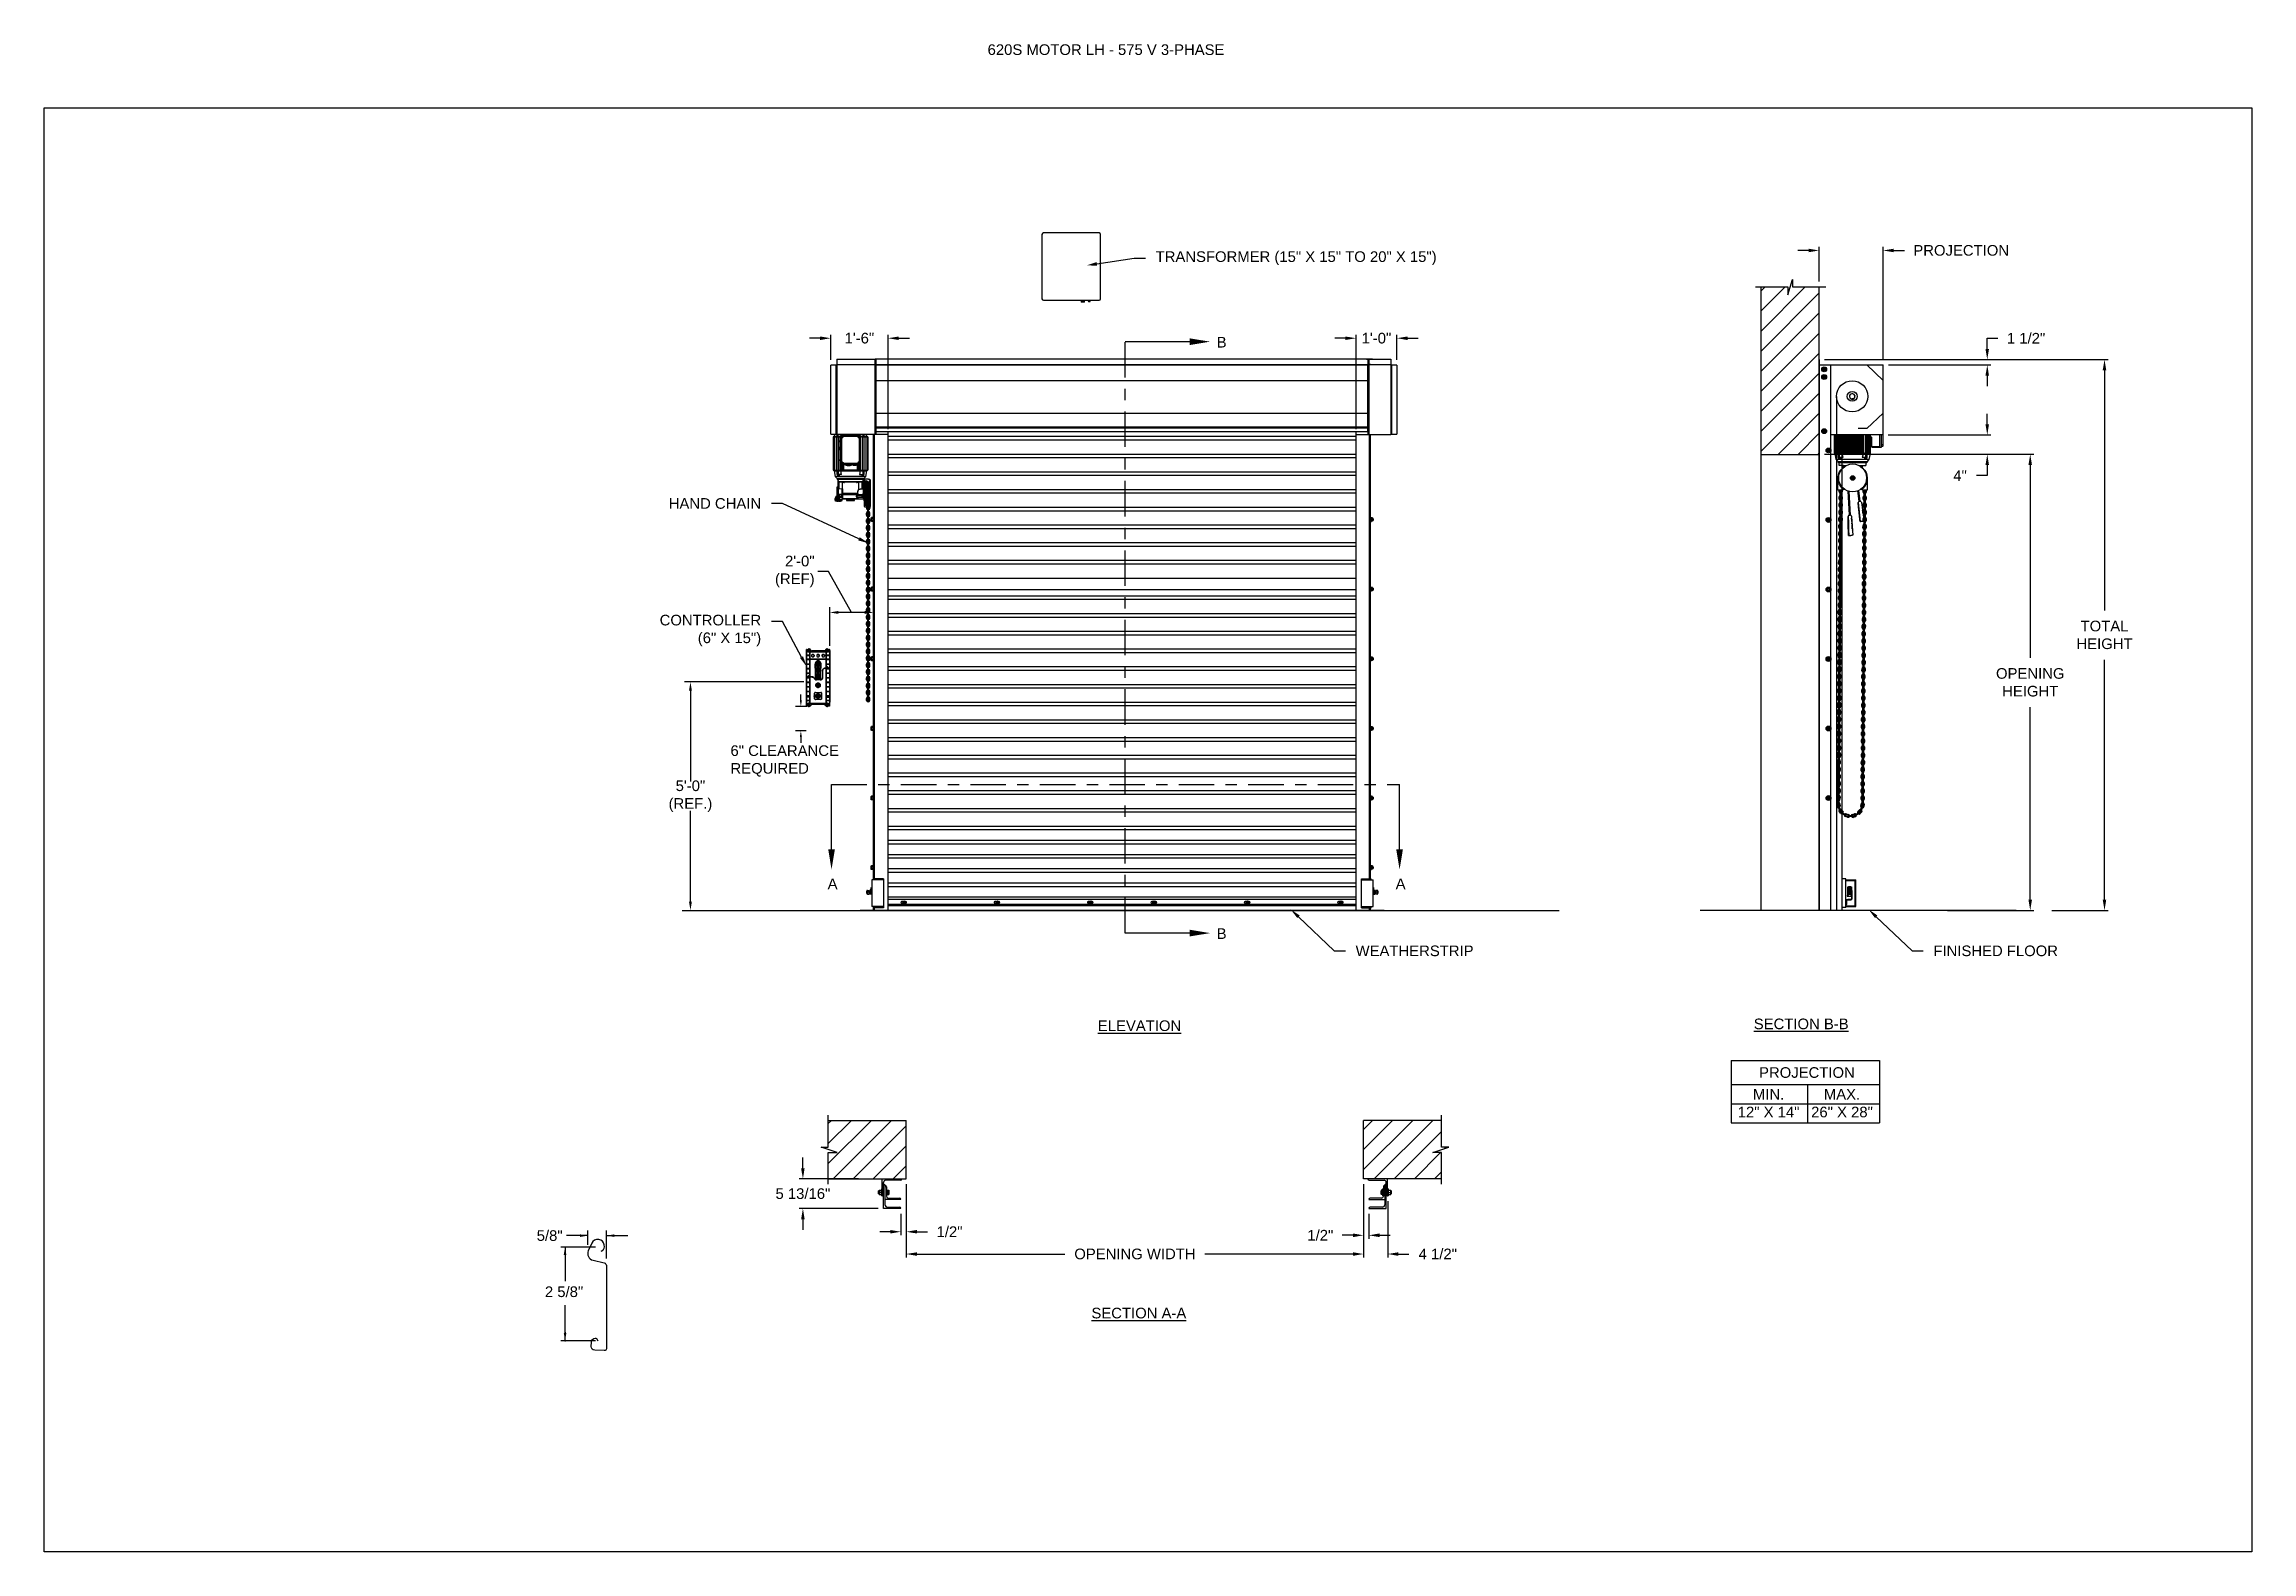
# Model space of a CAD drawing. Header units: inches. Extents: x 170 to 312, y 215 to 248.
# Drawn here: x 292.91 to 312.38, y 214.76 to 228.05 of the extents above; entities that cross this region are included whole.
import ezdxf
from ezdxf import colors
from ezdxf.entities.mleader import LeaderData, LeaderLine
from ezdxf.math import Vec2, Vec3

# ---------------------------------------------------------------- set-up
doc = ezdxf.new("R2010")
doc.units = ezdxf.units.IN
doc.header["$LTSCALE"] = 0.25
doc.header["$MEASUREMENT"] = 0
doc.linetypes.add('CENTER', pattern=[2, 1.25, -0.25, 0.25, -0.25])
for name, color, linetype in [('ANNOTATIONS', 1, 'Continuous'), ('DETAILS', 4, 'Continuous'), ('MOTOR LH', 7, 'Continuous'), ('SECTION CUTS', 6, 'CENTER')]:
    doc.layers.add(name, color=color, linetype=linetype)
doc.styles.add('ARIAL', font='arial.ttf', dxfattribs={"height": 0.09375})
doc.styles.add('ROMANS', font='Romans', dxfattribs={"height": 0.09375})
doc.styles.get("Standard").update_dxf_attribs({"font": 'romans.shx'})
doc.dimstyles.get("Standard").update_dxf_attribs({"dimscale": 60, "dimtxt": 0.0833, "dimasz": 0.0833, "dimexe": 0.0833, "dimexo": 0.04, "dimgap": 0.09, "dimtad": 0, "dimtih": 1, "dimtoh": 1, "dimdec": 4, "dimzin": 1, "dimdsep": 46, "dimlunit": 4, "dimtxsty": 'Standard', "dimcen": 0.09, "dimclrt": 150, "dimadec": 4, "dimazin": 2, "dimtfac": 1, "dimtdec": 0, "dimtofl": 0, "dimtmove": 0, "dimatfit": 3, "dimfxl": 1, "dimtolj": 1, "dimtzin": 0, "dimlwd": -1, "dimlwe": -1, "dimarcsym": 1})
doc.dimstyles.new('STANDARD$0', dxfattribs={"dimtxt": 0.09375, "dimasz": 0.09375, "dimexe": 0.03125, "dimexo": 0.046875, "dimgap": 0.09, "dimtad": 0, "dimtih": 1, "dimtoh": 1, "dimdec": 4, "dimzin": 0, "dimdsep": 46, "dimtxsty": 'ARIAL', "dimcen": 0.09, "dimadec": 0, "dimazin": 0, "dimtfac": 1, "dimtdec": 4, "dimtofl": 0, "dimtmove": 0, "dimatfit": 1, "dimfxl": 1, "dimtolj": 1, "dimtzin": 0, "dimarcsym": 0})
pattern_1 = [(45, (121.33324, -32.78357), (-0.08838835, 0.08838835), [])]

msp = doc.modelspace()

# ---------------------------------------------------------------- texts
at = {"layer": 'ANNOTATIONS', "style": 'ARIAL'}
msp.add_text('2 5/8"', height=0.09375, dxfattribs=at).set_placement((297.32151, 217.00538))
at = {"layer": 'ANNOTATIONS', "insert": (301.22577, 228.05267), "char_height": 0.09375, "width": 4.6220629, "attachment_point": 1, "line_spacing_factor": 0.86134, "style": 'ARIAL'}
msp.add_mtext('620S MOTOR LH - 575 V 3-PHASE', dxfattribs=at)
at = {"layer": 'ANNOTATIONS', "char_height": 0.09375, "style": 'ARIAL'}
for s, insert, attachment_point in [('2\'-0"\\P(REF)', (299.6998, 223.40353), 6), ('6" CLEARANCE\\PREQUIRED', (298.95821, 221.73296), 4), ('5\'-0"\\P(REF.)', (298.60502, 221.42207), 5), ('\\A1;5/8"', (297.3635, 217.54689), 5)]:
    msp.add_mtext(s, dxfattribs=dict(at, insert=insert, attachment_point=attachment_point))
at = {"layer": 'ANNOTATIONS', "char_height": 0.09375, "attachment_point": 2, "style": 'ARIAL'}
for s, insert, width in [('{\\LELEVATION}', (302.56559, 219.44522), 3.0834986), ('{\\LSECTION B-B}', (308.40108, 219.46119), 1.3823677), ('{\\LSECTION A-A}', (302.55968, 216.91103), 1.3823677)]:
    msp.add_mtext(s, dxfattribs=dict(at, insert=insert, width=width))
for s, width, insert in [('PROJECTION ', 1.7594917, (308.45144, 219.03236)), ('MIN.\\P12" X 14" ', 0.6711642, (308.11332, 218.84037)), ('MAX.\\P26" X 28"', 0.6567117, (308.76075, 218.84037))]:
    msp.add_mtext_dynamic_manual_height_columns(s, width=width, gutter_width=1.36268, heights=[0], dxfattribs=dict(at, insert=insert))
at = {"layer": 'SECTION CUTS', "style": 'ARIAL'}
for s, p in [('B', (303.24624, 225.3786)), ('A', (299.81494, 220.60215)), ('A', (304.82447, 220.60215)), ('B', (303.24624, 220.16333))]:
    msp.add_text(s, height=0.09375, dxfattribs=at).set_placement(p)

# ---------------------------------------------------------------- blocks, each defined once
blk = doc.blocks.new('*D103')
at = {"layer": 'ANNOTATIONS', "color": 0, "lineweight": -2, "transparency": 16777216}
for p, q in [((299.597, 218.141), (299.597, 218.235)), ((300.086, 218.047), (299.565, 218.047)), ((300.261, 217.786), (299.565, 217.786)), ((299.597, 217.692), (299.597, 217.598))]:
    blk.add_line(p, q, dxfattribs=at)
at = {"layer": 'ANNOTATIONS', "color": 0, "transparency": 16777216}
for points in [[(299.581, 218.141), (299.612, 218.141), (299.597, 218.047)], [(299.581, 217.692), (299.612, 217.692), (299.597, 217.786)]]:
    blk.add_solid(points, dxfattribs=at)
at = {"layer": 'defpoints', "color": 0, "transparency": 16777216}
for p in [(300.133, 218.047), (299.597, 217.786), (300.308, 217.786)]:
    blk.add_point(p, dxfattribs=at)
at = {"layer": 'ANNOTATIONS', "color": 0, "transparency": 16777216, "insert": (299.597, 217.917), "char_height": 0.09375, "attachment_point": 5, "style": 'ARIAL'}
blk.add_mtext('\\A1;5 13/16"', dxfattribs=at)
blk = doc.blocks.new('*D104')
at = {"layer": 'ANNOTATIONS', "color": 0, "lineweight": -2, "transparency": 16777216}
for p, q in [((304.541, 218.001), (304.541, 217.519)), ((304.588, 217.739), (304.588, 217.519)), ((304.448, 217.55), (304.354, 217.55)), ((304.682, 217.55), (304.776, 217.55))]:
    blk.add_line(p, q, dxfattribs=at)
at = {"layer": 'ANNOTATIONS', "color": 0, "transparency": 16777216}
for points in [[(304.448, 217.566), (304.448, 217.534), (304.541, 217.55)], [(304.682, 217.566), (304.682, 217.534), (304.588, 217.55)]]:
    blk.add_solid(points, dxfattribs=at)
at = {"layer": 'defpoints', "color": 0, "transparency": 16777216}
for p in [(304.541, 218.047), (304.588, 217.786), (304.588, 217.55)]:
    blk.add_point(p, dxfattribs=at)
at = {"layer": 'ANNOTATIONS', "color": 0, "transparency": 16777216, "insert": (304.16, 217.55), "char_height": 0.0938, "attachment_point": 5, "style": 'ARIAL'}
blk.add_mtext('\\A1;1/2"', dxfattribs=at)
blk = doc.blocks.new('*D105')
at = {"layer": 'ANNOTATIONS', "color": 0, "lineweight": -2, "transparency": 16777216}
for p, q in [((300.508, 218.001), (300.508, 217.55)), ((300.461, 217.739), (300.461, 217.55)), ((300.367, 217.581), (300.274, 217.581)), ((300.602, 217.581), (300.696, 217.581))]:
    blk.add_line(p, q, dxfattribs=at)
at = {"layer": 'ANNOTATIONS', "color": 0, "transparency": 16777216}
for points in [[(300.367, 217.597), (300.367, 217.566), (300.461, 217.581)], [(300.602, 217.597), (300.602, 217.566), (300.508, 217.581)]]:
    blk.add_solid(points, dxfattribs=at)
at = {"layer": 'defpoints', "color": 0, "transparency": 16777216}
for p in [(300.508, 218.047), (300.461, 217.786), (300.461, 217.581)]:
    blk.add_point(p, dxfattribs=at)
at = {"layer": 'ANNOTATIONS', "color": 0, "transparency": 16777216, "insert": (300.89, 217.581), "char_height": 0.0938, "attachment_point": 5, "style": 'ARIAL'}
blk.add_mtext('\\A1;1/2"', dxfattribs=at)
blk = doc.blocks.new('*D106')
at = {"layer": 'ANNOTATIONS', "color": 0, "lineweight": -2, "transparency": 16777216}
for p, q in [((299.842, 225.271), (299.842, 225.492)), ((300.348, 224.659), (300.348, 225.492)), ((299.749, 225.461), (299.655, 225.461)), ((300.442, 225.461), (300.536, 225.461))]:
    blk.add_line(p, q, dxfattribs=at)
at = {"layer": 'ANNOTATIONS', "color": 0, "transparency": 16777216}
for points in [[(299.749, 225.476), (299.749, 225.445), (299.842, 225.461)], [(300.442, 225.476), (300.442, 225.445), (300.348, 225.461)]]:
    blk.add_solid(points, dxfattribs=at)
at = {"layer": 'defpoints', "color": 0, "transparency": 16777216}
for p in [(299.842, 225.461), (299.842, 225.224), (300.348, 224.612)]:
    blk.add_point(p, dxfattribs=at)
at = {"layer": 'ANNOTATIONS', "color": 0, "transparency": 16777216, "insert": (300.095, 225.461), "char_height": 0.0938, "attachment_point": 5, "style": 'ARIAL'}
blk.add_mtext('\\A1;1\'-6"', dxfattribs=at)
blk = doc.blocks.new('*D107')
at = {"layer": 'ANNOTATIONS', "color": 0, "lineweight": -2, "transparency": 16777216}
for p, q in [((304.475, 224.659), (304.475, 225.492)), ((304.835, 225.271), (304.835, 225.492)), ((304.381, 225.461), (304.287, 225.461)), ((304.929, 225.461), (305.022, 225.461))]:
    blk.add_line(p, q, dxfattribs=at)
at = {"layer": 'ANNOTATIONS', "color": 0, "transparency": 16777216}
for points in [[(304.381, 225.476), (304.381, 225.445), (304.475, 225.461)], [(304.929, 225.476), (304.929, 225.445), (304.835, 225.461)]]:
    blk.add_solid(points, dxfattribs=at)
at = {"layer": 'defpoints', "color": 0, "transparency": 16777216}
for p in [(304.475, 225.461), (304.835, 225.224), (304.475, 224.612)]:
    blk.add_point(p, dxfattribs=at)
at = {"layer": 'ANNOTATIONS', "color": 0, "transparency": 16777216, "insert": (304.655, 225.461), "char_height": 0.0938, "attachment_point": 5, "style": 'ARIAL'}
blk.add_mtext('\\A1;1\'-0"', dxfattribs=at)
blk = doc.blocks.new('*D108')
at = {"layer": 'ANNOTATIONS', "color": 0, "lineweight": -2, "transparency": 16777216}
for p, q in [((304.541, 218.001), (304.541, 217.353)), ((304.754, 217.851), (304.754, 217.353)), ((304.448, 217.385), (304.354, 217.385)), ((304.848, 217.385), (304.941, 217.385))]:
    blk.add_line(p, q, dxfattribs=at)
at = {"layer": 'ANNOTATIONS', "color": 0, "transparency": 16777216}
for points in [[(304.448, 217.4), (304.448, 217.369), (304.541, 217.385)], [(304.848, 217.4), (304.848, 217.369), (304.754, 217.385)]]:
    blk.add_solid(points, dxfattribs=at)
at = {"layer": 'defpoints', "color": 0, "transparency": 16777216}
for p in [(304.541, 218.047), (304.754, 217.897), (304.754, 217.385)]:
    blk.add_point(p, dxfattribs=at)
at = {"layer": 'ANNOTATIONS', "color": 0, "transparency": 16777216, "insert": (305.196, 217.385), "char_height": 0.0938, "attachment_point": 5, "style": 'ARIAL'}
blk.add_mtext('\\A1;4 1/2"', dxfattribs=at)
blk = doc.blocks.new('*D127')
at = {"layer": 'ANNOTATIONS', "color": 0, "lineweight": -2, "transparency": 16777216}
for p, q in [((300.508, 218.001), (300.508, 217.353)), ((304.541, 218.001), (304.541, 217.353)), ((300.602, 217.385), (301.908, 217.385)), ((304.448, 217.385), (303.141, 217.385))]:
    blk.add_line(p, q, dxfattribs=at)
at = {"layer": 'ANNOTATIONS', "color": 0, "transparency": 16777216}
for points in [[(300.602, 217.4), (300.602, 217.369), (300.508, 217.385)], [(304.448, 217.4), (304.448, 217.369), (304.541, 217.385)]]:
    blk.add_solid(points, dxfattribs=at)
at = {"layer": 'defpoints', "color": 0, "transparency": 16777216}
for p in [(300.508, 218.047), (304.541, 218.047), (304.541, 217.385)]:
    blk.add_point(p, dxfattribs=at)
at = {"layer": 'ANNOTATIONS', "color": 0, "transparency": 16777216, "insert": (302.525, 217.385), "char_height": 0.09375, "attachment_point": 5, "style": 'ARIAL'}
blk.add_mtext('\\A1;OPENING WIDTH', dxfattribs=at)
blk = doc.blocks.new('*D128')
at = {"layer": 'ANNOTATIONS', "color": 0, "lineweight": -2, "transparency": 16777216}
for p, q in [((308.559, 225.96), (308.559, 226.266)), ((309.123, 225.272), (309.123, 226.266)), ((308.466, 226.235), (308.372, 226.235)), ((309.217, 226.235), (309.311, 226.235))]:
    blk.add_line(p, q, dxfattribs=at)
at = {"layer": 'ANNOTATIONS', "color": 0, "transparency": 16777216}
for points in [[(308.466, 226.25), (308.466, 226.219), (308.559, 226.235)], [(309.217, 226.25), (309.217, 226.219), (309.123, 226.235)]]:
    blk.add_solid(points, dxfattribs=at)
at = {"layer": 'defpoints', "color": 0, "transparency": 16777216}
for p in [(309.123, 226.235), (308.559, 225.913), (309.123, 225.225)]:
    blk.add_point(p, dxfattribs=at)
at = {"layer": 'ANNOTATIONS', "color": 0, "transparency": 16777216, "insert": (309.812, 226.235), "char_height": 0.09375, "attachment_point": 5, "style": 'ARIAL'}
blk.add_mtext('\\A1;PROJECTION ', dxfattribs=at)
blk = doc.blocks.new('*D129')
at = {"layer": 'ANNOTATIONS', "color": 0, "lineweight": -2, "transparency": 16777216}
for p, q in [((308.606, 224.437), (310.452, 224.437)), ((310.421, 224.343), (310.421, 222.643)), ((310.421, 220.509), (310.421, 222.208)), ((309.69, 220.415), (310.452, 220.415))]:
    blk.add_line(p, q, dxfattribs=at)
at = {"layer": 'ANNOTATIONS', "color": 0, "transparency": 16777216}
for points in [[(310.405, 224.343), (310.436, 224.343), (310.421, 224.437)], [(310.405, 220.509), (310.436, 220.509), (310.421, 220.415)]]:
    blk.add_solid(points, dxfattribs=at)
at = {"layer": 'defpoints', "color": 0, "transparency": 16777216}
for p in [(308.559, 224.437), (309.643, 220.415), (310.421, 220.415)]:
    blk.add_point(p, dxfattribs=at)
at = {"layer": 'ANNOTATIONS', "color": 0, "transparency": 16777216, "insert": (310.421, 222.426), "char_height": 0.09375, "attachment_point": 5, "style": 'ARIAL'}
blk.add_mtext('\\A1;OPENING\\PHEIGHT', dxfattribs=at)
blk = doc.blocks.new('*D130')
at = {"layer": 'ANNOTATIONS', "color": 0, "lineweight": -2, "transparency": 16777216}
for p, q in [((308.606, 225.273), (311.107, 225.273)), ((311.076, 225.179), (311.076, 223.061)), ((311.076, 220.509), (311.076, 222.626)), ((310.611, 220.415), (311.107, 220.415))]:
    blk.add_line(p, q, dxfattribs=at)
at = {"layer": 'ANNOTATIONS', "color": 0, "transparency": 16777216}
for points in [[(311.06, 225.179), (311.091, 225.179), (311.076, 225.273)], [(311.06, 220.509), (311.091, 220.509), (311.076, 220.415)]]:
    blk.add_solid(points, dxfattribs=at)
at = {"layer": 'defpoints', "color": 0, "transparency": 16777216}
for p in [(308.559, 225.273), (310.564, 220.415), (311.076, 220.415)]:
    blk.add_point(p, dxfattribs=at)
at = {"layer": 'ANNOTATIONS', "color": 0, "transparency": 16777216, "insert": (311.076, 222.844), "char_height": 0.0938, "attachment_point": 5, "style": 'ARIAL'}
blk.add_mtext('\\A1;TOTAL\\PHEIGHT', dxfattribs=at)
blk = doc.blocks.new('*D131')
at = {"layer": 'ANNOTATIONS', "color": 0, "lineweight": -2, "transparency": 16777216}
for p, q in [((310.042, 224.701), (310.042, 224.795)), ((309.168, 224.608), (310.073, 224.608)), ((309.168, 224.437), (310.073, 224.437)), ((310.042, 224.343), (310.042, 224.249)), ((310.042, 224.249), (309.948, 224.249))]:
    blk.add_line(p, q, dxfattribs=at)
at = {"layer": 'ANNOTATIONS', "color": 0, "transparency": 16777216}
for points in [[(310.026, 224.701), (310.057, 224.701), (310.042, 224.608)], [(310.026, 224.343), (310.057, 224.343), (310.042, 224.437)]]:
    blk.add_solid(points, dxfattribs=at)
at = {"layer": 'defpoints', "color": 0, "transparency": 16777216}
for p in [(309.121, 224.608), (309.121, 224.437), (310.042, 224.437)]:
    blk.add_point(p, dxfattribs=at)
at = {"layer": 'ANNOTATIONS', "color": 0, "transparency": 16777216, "insert": (309.802, 224.249), "char_height": 0.0938, "attachment_point": 5, "style": 'ARIAL'}
blk.add_mtext('\\A1;4"', dxfattribs=at)
blk = doc.blocks.new('*D132')
at = {"layer": 'ANNOTATIONS', "color": 0, "lineweight": -2, "transparency": 16777216}
for p, q in [((309.17, 225.273), (310.073, 225.273)), ((310.042, 225.366), (310.042, 225.46)), ((310.042, 225.46), (310.136, 225.46)), ((309.17, 225.225), (310.073, 225.225)), ((310.042, 225.131), (310.042, 225.038))]:
    blk.add_line(p, q, dxfattribs=at)
at = {"layer": 'ANNOTATIONS', "color": 0, "transparency": 16777216}
for points in [[(310.026, 225.366), (310.057, 225.366), (310.042, 225.273)], [(310.026, 225.131), (310.057, 225.131), (310.042, 225.225)]]:
    blk.add_solid(points, dxfattribs=at)
at = {"layer": 'defpoints', "color": 0, "transparency": 16777216}
for p in [(309.123, 225.273), (310.042, 225.273), (309.123, 225.225)]:
    blk.add_point(p, dxfattribs=at)
at = {"layer": 'ANNOTATIONS', "color": 0, "transparency": 16777216, "insert": (310.384, 225.46), "char_height": 0.0938, "attachment_point": 5, "style": 'ARIAL'}
blk.add_mtext('\\A1;1 1/2"', dxfattribs=at)

# ---------------------------------------------------------------- dimensions: what is measured, and where the dimension line sits
at = {"layer": 'ANNOTATIONS'}
dim = msp.add_linear_dim(base=(309.12316, 226.23467), p1=(308.55928, 225.91347), p2=(309.12316, 225.22508), text='PROJECTION ', dimstyle='STANDARD$0', dxfattribs=at)
dim.commit()
dim.dimension.update_dxf_attribs({"geometry": '*D128', "text_midpoint": (309.81227, 226.23467)})
for base, p1, p2, angle, text, picture, middle in [((299.84229, 225.46051), (300.34823, 224.61169), (299.84229, 225.22384), 180, '1\'-6"', '*D106', (300.09526, 225.46051)), ((304.47473, 225.46051), (304.83493, 225.22422), (304.47473, 224.61169), 180, '1\'-0"', '*D107', (304.65483, 225.46051)), ((299.59668, 217.78574), (300.13303, 218.04741), (300.30803, 217.78574), 90, '5 13/16"', '*D103', (299.59668, 217.91658)), ((300.46116, 217.58132), (300.50803, 218.04742), (300.46116, 217.78574), 180, '1/2"', '*D105', (300.88961, 217.58132))]:
    dim = msp.add_linear_dim(base=base, p1=p1, p2=p2, angle=angle, text=text, dimstyle='STANDARD$0', dxfattribs=at)
    dim.commit()
    dim.dimension.update_dxf_attribs({"geometry": picture, "text_midpoint": middle, "dimtype": 160})
for base, p1, p2, text, picture, middle in [((310.04183, 225.27272), (309.12316, 225.22508), (309.12316, 225.27272), '1 1/2"', '*D132', (310.38427, 225.46022)), ((311.07585, 220.41511), (308.55928, 225.27272), (310.56381, 220.41511), 'TOTAL\\PHEIGHT', '*D130', (311.07585, 222.84392)), ((310.04183, 224.43674), (309.12103, 224.60767), (309.12103, 224.43674), '4"', '*D131', (309.80231, 224.24924)), ((310.42087, 220.41511), (308.55928, 224.43674), (309.64347, 220.41511), 'OPENING\\PHEIGHT', '*D129', (310.42087, 222.42592))]:
    dim = msp.add_linear_dim(base=base, p1=p1, p2=p2, angle=90, text=text, dimstyle='STANDARD$0', dxfattribs=at)
    dim.commit()
    dim.dimension.update_dxf_attribs({"geometry": picture, "text_midpoint": middle})
dim = msp.add_aligned_dim(p1=(300.50803, 218.04742), p2=(304.54136, 218.04742), distance=-0.6628, text='OPENING WIDTH', dimstyle='STANDARD$0', dxfattribs=at)
dim.commit()
dim.dimension.update_dxf_attribs({"geometry": '*D127', "text_midpoint": (302.5247, 217.38462)})
for base, p2, text, picture, middle in [((304.58824, 217.55007), (304.58824, 217.78574), '1/2"', '*D104', (304.15979, 217.55007)), ((304.75386, 217.38462), (304.75386, 217.89742), '4 1/2"', '*D108', (305.19635, 217.38462))]:
    dim = msp.add_linear_dim(base=base, p1=(304.54136, 218.04742), p2=p2, text=text, dimstyle='STANDARD$0', dxfattribs=at)
    dim.commit()
    dim.dimension.update_dxf_attribs({"geometry": picture, "text_midpoint": middle, "dimtype": 160})

# ---------------------------------------------------------------- hatches: boundary and pattern name
at = {"layer": 'MOTOR LH'}
h = msp.add_hatch(dxfattribs=at)
h.set_pattern_fill('ANSI31', color=256, style=0)
h.set_pattern_definition(pattern_1)
h.paths.add_polyline_path([(308.04365, 224.43674), (308.55928, 224.43674), (308.55928, 225.91347), (308.32278, 225.91347), (308.32278, 225.97813), (308.28437, 225.84477), (308.28437, 225.91347), (308.04365, 225.91347)])
h = msp.add_hatch(dxfattribs=at)
h.set_pattern_fill('ANSI31', color=256, style=0)
h.set_pattern_definition(pattern_1)
h.paths.add_polyline_path([(300.50803, 218.56305), (299.82053, 218.56305), (299.82053, 218.32585), (299.75643, 218.32585), (299.8985, 218.27894), (299.82053, 218.27894), (299.82053, 218.04742), (300.50803, 218.04742), (300.50803, 218.20993)])
h = msp.add_hatch(dxfattribs=at)
h.set_pattern_fill('ANSI31', color=256, style=0)
h.set_pattern_definition(pattern_1)
h.paths.add_polyline_path([(305.29297, 218.32585), (305.22886, 218.32585), (305.22886, 218.56305), (304.54136, 218.56305), (304.54136, 218.04742), (304.55954, 218.04742), (305.22886, 218.04742), (305.22886, 218.27894), (305.1509, 218.27894)])

# ---------------------------------------------------------------- linework, layer by layer
at = {"layer": 'ANNOTATIONS'}
for p, q in [((299.83297, 222.74794), (299.83297, 223.08974)), ((300.14267, 223.04261), (299.91063, 223.04261)), ((299.60487, 222.42941), (298.55392, 222.42941)), ((298.60502, 222.35175), (298.60502, 221.55133)), ((299.62584, 222.21402), (299.53158, 222.21402)), ((299.57871, 222.26716), (299.57871, 222.3203)), ((299.62584, 221.99872), (299.53158, 221.99872)), ((299.57871, 221.94558), (299.57871, 221.89244)), ((298.60502, 220.49278), (298.60502, 221.2928)), ((307.78275, 219.09179), (307.78275, 218.54042)), ((307.78275, 219.09179), (309.09052, 219.09179)), ((309.09052, 219.09179), (309.09052, 218.54042)), ((307.78275, 218.88032), (309.09052, 218.88032)), ((308.4556, 218.88032), (308.4556, 218.54042)), ((307.78275, 218.71037), (309.09052, 218.71037)), ((307.78275, 218.54042), (309.09052, 218.54042)), ((297.70035, 217.54689), (297.51285, 217.54689)), ((297.70035, 217.46513), (297.70035, 217.59376)), ((297.86487, 217.34678), (297.86487, 217.59376)), ((297.86487, 217.54689), (298.05237, 217.54689)), ((297.76868, 217.44645), (297.46088, 217.44645)), ((297.49935, 217.44645), (297.49935, 217.14489)), ((297.49935, 216.61924), (297.49935, 216.93393)), ((297.76868, 216.61924), (297.46088, 216.61924))]:
    msp.add_line(p, q, dxfattribs=at)
for p in [(297.82905, 217.41494), (297.49935, 216.69374), (297.49935, 216.61924)]:
    msp.add_point(p, dxfattribs=at)
for points in [[(299.91063, 223.02967), (299.91063, 223.05556), (299.83297, 223.04261)], [(300.14267, 223.02967), (300.14267, 223.05556), (300.22034, 223.04261)], [(298.61796, 222.35175), (298.59207, 222.35175), (298.60502, 222.42941)], [(299.58757, 222.26716), (299.56986, 222.26716), (299.57871, 222.21402)], [(299.58757, 221.94558), (299.56986, 221.94558), (299.57871, 221.99872)], [(298.61796, 220.49278), (298.59207, 220.49278), (298.60502, 220.41511)], [(297.63003, 217.53517), (297.63003, 217.55861), (297.70035, 217.54689)], [(297.93519, 217.55861), (297.93519, 217.53517), (297.86487, 217.54689)], [(297.51107, 217.37613), (297.48763, 217.37613), (297.49935, 217.44645)], [(297.51107, 216.68956), (297.48763, 216.68956), (297.49935, 216.61924)]]:
    msp.add_solid(points, dxfattribs=at)
at = {"layer": 'defpoints'}
msp.add_lwpolyline([(312.37519, 214.75854), (292.90531, 214.75854), (292.90531, 227.49365), (312.37519, 227.49365)], close=True, dxfattribs=at)
at = {"layer": 'DETAILS'}
msp.add_lwpolyline([(297.81868, 217.40975, 0.33746117), (297.84561, 217.44781), (297.84529, 217.46569, 0.73725505), (297.73514, 217.48055), (297.70433, 217.41413, 0.47976839), (297.74614, 217.32981), (297.84456, 217.30824, -0.21720182), (297.86487, 217.28428), (297.86487, 216.54957, -0.36619075), (297.84513, 216.53415), (297.76046, 216.53687, -0.41028649), (297.7292, 216.57038), (297.73114, 216.60768, -0.37745755), (297.76497, 216.644, -0.31905635), (297.77685, 216.63852), (297.78792, 216.61924)], format="xyb", dxfattribs=at)
at = {"layer": 'MOTOR LH'}
for p, q in [((301.7049, 226.37672), (301.7049, 225.80912)), ((302.20831, 226.3892), (301.71738, 226.3892)), ((302.22079, 225.80912), (302.22079, 226.37672)), ((307.99727, 225.91347), (308.28437, 225.91347)), ((308.04365, 225.91347), (308.04365, 220.41511)), ((308.28437, 225.84477), (308.32278, 225.97813)), ((308.28437, 225.91347), (308.28437, 225.84477)), ((308.32278, 225.97813), (308.32278, 225.91347)), ((308.32278, 225.91347), (308.61797, 225.91347)), ((308.55928, 220.41511), (308.55928, 225.91347)), ((301.71738, 225.79665), (302.20831, 225.79665)), ((302.0508, 225.78752), (302.05047, 225.78733)), ((302.05047, 225.78733), (302.0508, 225.78714)), ((302.05047, 225.78733), (302.07975, 225.78733)), ((302.0508, 225.78669), (302.05047, 225.7865)), ((302.05047, 225.7865), (302.0508, 225.78631)), ((302.05047, 225.7865), (302.07975, 225.7865)), ((302.0508, 225.78586), (302.05047, 225.78567)), ((302.05047, 225.78567), (302.0508, 225.78548)), ((302.05047, 225.78567), (302.07975, 225.78567)), ((302.0508, 225.78503), (302.05047, 225.78484)), ((302.05047, 225.78484), (302.0508, 225.78464)), ((302.05047, 225.78484), (302.07975, 225.78484)), ((302.0508, 225.7842), (302.05047, 225.784)), ((302.05047, 225.784), (302.0508, 225.78381)), ((302.05047, 225.784), (302.07975, 225.784)), ((302.0508, 225.78336), (302.05047, 225.78317)), ((302.05047, 225.78317), (302.0508, 225.78298)), ((302.05047, 225.78317), (302.07975, 225.78317)), ((302.0508, 225.78253), (302.05047, 225.78234)), ((302.05047, 225.78234), (302.0508, 225.78215)), ((302.05047, 225.78234), (302.07975, 225.78234)), ((302.0508, 225.7817), (302.05047, 225.78151)), ((302.05047, 225.78151), (302.0508, 225.78132)), ((302.05047, 225.78151), (302.07975, 225.78151)), ((302.0508, 225.79665), (302.0508, 225.78752)), ((302.07941, 225.78752), (302.0508, 225.78752)), ((302.0508, 225.78714), (302.0508, 225.78669)), ((302.0508, 225.78714), (302.07941, 225.78714)), ((302.07941, 225.78669), (302.0508, 225.78669)), ((302.0508, 225.78631), (302.0508, 225.78586)), ((302.0508, 225.78631), (302.07941, 225.78631)), ((302.07941, 225.78586), (302.0508, 225.78586)), ((302.0508, 225.78548), (302.0508, 225.78503)), ((302.0508, 225.78548), (302.07941, 225.78548)), ((302.07941, 225.78503), (302.0508, 225.78503)), ((302.0508, 225.78464), (302.0508, 225.7842)), ((302.0508, 225.78464), (302.07941, 225.78464)), ((302.07941, 225.7842), (302.0508, 225.7842)), ((302.0508, 225.78381), (302.0508, 225.78336)), ((302.0508, 225.78381), (302.07941, 225.78381)), ((302.07941, 225.78336), (302.0508, 225.78336)), ((302.0508, 225.78298), (302.0508, 225.78253)), ((302.0508, 225.78298), (302.07941, 225.78298)), ((302.07941, 225.78253), (302.0508, 225.78253)), ((302.0508, 225.78215), (302.0508, 225.7817)), ((302.0508, 225.78215), (302.07941, 225.78215)), ((302.07941, 225.7817), (302.0508, 225.7817)), ((302.0508, 225.78132), (302.0508, 225.77901)), ((302.0508, 225.78132), (302.07941, 225.78132)), ((302.07941, 225.77901), (302.0508, 225.77901)), ((302.07941, 225.78752), (302.07941, 225.79665)), ((302.07975, 225.78733), (302.07941, 225.78752)), ((302.07941, 225.78714), (302.07975, 225.78733)), ((302.07941, 225.78669), (302.07941, 225.78714)), ((302.07975, 225.7865), (302.07941, 225.78669)), ((302.07941, 225.78631), (302.07975, 225.7865)), ((302.07941, 225.78586), (302.07941, 225.78631)), ((302.07975, 225.78567), (302.07941, 225.78586)), ((302.07941, 225.78548), (302.07975, 225.78567)), ((302.07941, 225.78503), (302.07941, 225.78548)), ((302.07975, 225.78484), (302.07941, 225.78503)), ((302.07941, 225.78464), (302.07975, 225.78484)), ((302.07941, 225.7842), (302.07941, 225.78464)), ((302.07975, 225.784), (302.07941, 225.7842)), ((302.07941, 225.78381), (302.07975, 225.784)), ((302.07941, 225.78336), (302.07941, 225.78381)), ((302.07975, 225.78317), (302.07941, 225.78336)), ((302.07941, 225.78298), (302.07975, 225.78317)), ((302.07941, 225.78253), (302.07941, 225.78298)), ((302.07975, 225.78234), (302.07941, 225.78253)), ((302.07941, 225.78215), (302.07975, 225.78234)), ((302.07941, 225.7817), (302.07941, 225.78215)), ((302.07975, 225.78151), (302.07941, 225.7817)), ((302.07941, 225.78132), (302.07975, 225.78151)), ((302.07941, 225.77901), (302.07941, 225.78132)), ((302.11412, 225.79118), (302.11378, 225.79099)), ((302.11378, 225.79099), (302.11412, 225.7908)), ((302.11378, 225.79099), (302.12909, 225.79099)), ((302.11412, 225.79052), (302.11378, 225.79033)), ((302.11378, 225.79033), (302.11412, 225.79013)), ((302.11378, 225.79033), (302.12909, 225.79033)), ((302.11412, 225.78985), (302.11378, 225.78966)), ((302.11378, 225.78966), (302.11412, 225.78947)), ((302.11378, 225.78966), (302.12909, 225.78966)), ((302.11412, 225.78919), (302.11378, 225.78899)), ((302.11378, 225.78899), (302.11412, 225.7888)), ((302.11378, 225.78899), (302.12909, 225.78899)), ((302.11412, 225.78852), (302.11378, 225.78833)), ((302.11378, 225.78833), (302.11412, 225.78814)), ((302.11378, 225.78833), (302.12909, 225.78833)), ((302.11412, 225.78786), (302.11378, 225.78766)), ((302.11378, 225.78766), (302.11412, 225.78747)), ((302.11378, 225.78766), (302.12909, 225.78766)), ((302.11412, 225.78719), (302.11378, 225.787)), ((302.11378, 225.787), (302.11412, 225.78681)), ((302.11378, 225.787), (302.12909, 225.787)), ((302.11412, 225.78652), (302.11378, 225.78633)), ((302.11378, 225.78633), (302.11412, 225.78614)), ((302.11378, 225.78633), (302.12909, 225.78633)), ((302.11412, 225.79665), (302.11412, 225.79118)), ((302.11412, 225.79118), (302.12876, 225.79118)), ((302.11412, 225.7908), (302.11412, 225.79052)), ((302.11412, 225.7908), (302.12876, 225.7908)), ((302.11412, 225.79052), (302.12876, 225.79052)), ((302.11412, 225.79013), (302.11412, 225.78985)), ((302.11412, 225.79013), (302.12876, 225.79013)), ((302.11412, 225.78985), (302.12876, 225.78985)), ((302.11412, 225.78947), (302.11412, 225.78919)), ((302.11412, 225.78947), (302.12876, 225.78947)), ((302.11412, 225.78919), (302.12876, 225.78919)), ((302.11412, 225.7888), (302.11412, 225.78852)), ((302.11412, 225.7888), (302.12876, 225.7888)), ((302.11412, 225.78852), (302.12876, 225.78852)), ((302.11412, 225.78814), (302.11412, 225.78786)), ((302.11412, 225.78814), (302.12876, 225.78814)), ((302.11412, 225.78786), (302.12876, 225.78786)), ((302.11412, 225.78747), (302.11412, 225.78719)), ((302.11412, 225.78747), (302.12876, 225.78747)), ((302.11412, 225.78719), (302.12876, 225.78719)), ((302.11412, 225.78681), (302.11412, 225.78652)), ((302.11412, 225.78681), (302.12876, 225.78681)), ((302.11412, 225.78652), (302.12876, 225.78652)), ((302.11412, 225.78614), (302.11412, 225.78467)), ((302.11412, 225.78614), (302.12876, 225.78614)), ((302.12876, 225.78467), (302.11412, 225.78467)), ((302.12876, 225.79118), (302.12876, 225.79665)), ((302.12909, 225.79099), (302.12876, 225.79118)), ((302.12876, 225.7908), (302.12909, 225.79099)), ((302.12876, 225.79052), (302.12876, 225.7908)), ((302.12909, 225.79033), (302.12876, 225.79052)), ((302.12876, 225.79013), (302.12909, 225.79033)), ((302.12876, 225.78985), (302.12876, 225.79013)), ((302.12909, 225.78966), (302.12876, 225.78985)), ((302.12876, 225.78947), (302.12909, 225.78966)), ((302.12876, 225.78919), (302.12876, 225.78947)), ((302.12909, 225.78899), (302.12876, 225.78919)), ((302.12876, 225.7888), (302.12909, 225.78899)), ((302.12876, 225.78852), (302.12876, 225.7888)), ((302.12909, 225.78833), (302.12876, 225.78852)), ((302.12876, 225.78814), (302.12909, 225.78833)), ((302.12876, 225.78786), (302.12876, 225.78814)), ((302.12909, 225.78766), (302.12876, 225.78786)), ((302.12876, 225.78747), (302.12909, 225.78766)), ((302.12876, 225.78719), (302.12876, 225.78747)), ((302.12909, 225.787), (302.12876, 225.78719)), ((302.12876, 225.78681), (302.12909, 225.787)), ((302.12876, 225.78652), (302.12876, 225.78681)), ((302.12909, 225.78633), (302.12876, 225.78652)), ((302.12876, 225.78614), (302.12909, 225.78633)), ((302.12876, 225.78467), (302.12876, 225.78614)), ((299.89595, 225.27751), (299.89595, 224.61339)), ((300.23528, 225.22981), (300.23528, 225.27751)), ((300.23954, 225.27829), (300.23954, 225.22981)), ((304.57918, 225.27829), (304.57918, 225.22981)), ((304.58768, 225.27751), (304.58768, 225.22981)), ((304.78164, 225.27751), (304.78164, 224.61462)), ((308.56008, 225.27272), (308.56008, 225.22375)), ((308.56221, 225.22588), (308.56221, 225.27272)), ((308.56301, 225.22588), (308.56301, 225.27272)), ((299.89344, 225.22384), (299.84229, 225.22384)), ((299.89023, 224.61339), (299.89023, 225.22384)), ((299.89344, 225.22384), (299.89344, 224.61339)), ((299.89425, 225.22384), (299.89425, 224.61339)), ((299.89595, 225.22956), (300.22034, 225.22956)), ((300.23528, 225.22635), (299.89595, 225.22635)), ((300.22034, 225.22635), (300.22034, 225.22981)), ((300.22034, 225.22981), (300.23954, 225.22981)), ((300.22887, 225.22635), (300.22887, 225.22981)), ((300.23528, 224.61088), (300.23528, 225.22635)), ((300.23954, 225.22555), (300.23528, 225.22555)), ((300.23954, 225.23034), (304.57918, 225.23034)), ((300.23954, 225.22688), (300.23954, 224.63674)), ((300.23954, 225.22688), (304.57918, 225.22688)), ((300.23954, 225.08749), (304.57918, 225.08749)), ((304.60261, 225.22981), (304.57918, 225.22981)), ((304.57918, 224.63674), (304.57918, 225.22688)), ((304.58768, 225.22555), (304.57918, 225.22555)), ((304.78164, 225.22635), (304.58768, 225.22635)), ((304.58768, 225.22635), (304.58768, 224.61169)), ((304.59409, 225.22635), (304.59409, 225.22981)), ((304.60261, 225.22635), (304.60261, 225.22981)), ((304.60261, 225.22956), (304.78164, 225.22956)), ((304.83493, 225.22422), (304.78164, 225.22422)), ((304.78377, 224.61462), (304.78377, 225.22422)), ((304.78698, 225.22422), (304.78698, 224.61462)), ((308.55928, 225.21912), (308.5611, 225.21912)), ((308.5606, 225.22482), (308.5611, 225.22482)), ((308.5611, 220.41779), (308.5611, 225.22508)), ((308.5611, 225.22508), (309.12316, 225.22508)), ((308.56221, 225.22588), (308.56301, 225.22588)), ((308.60771, 225.19918), (308.60824, 225.20084)), ((308.60771, 225.13105), (308.60824, 225.13271)), ((308.60948, 225.19816), (308.61039, 225.19995)), ((308.60948, 225.13003), (308.61039, 225.13182)), ((308.61646, 225.19413), (308.61646, 225.19413)), ((308.61646, 225.17938), (308.61646, 225.17938)), ((308.61646, 225.126), (308.61646, 225.126)), ((308.61646, 225.11125), (308.61646, 225.11125)), ((308.6633, 220.41779), (308.6633, 225.22508)), ((308.97868, 225.22508), (309.12316, 225.08749)), ((309.12316, 224.52597), (309.12316, 225.22508)), ((308.5611, 225.03994), (308.55928, 225.03994)), ((308.71333, 224.94831), (308.71333, 220.41511)), ((308.84788, 224.92965), (308.85963, 224.93172)), ((308.84995, 224.91791), (308.84788, 224.92965)), ((308.8617, 224.91998), (308.84995, 224.91791)), ((308.85963, 224.93172), (308.8617, 224.91998)), ((308.8733, 224.95594), (308.87312, 224.95569)), ((308.8743, 224.94905), (308.87454, 224.94888)), ((300.23954, 224.80124), (304.57918, 224.80124)), ((308.97868, 224.66365), (309.12316, 224.80124)), ((299.84229, 224.61339), (299.89425, 224.61339)), ((299.86431, 224.59113), (299.86431, 224.29586)), ((299.89128, 224.59113), (299.86431, 224.59113)), ((299.86431, 224.59113), (299.88909, 224.59113)), ((299.88414, 224.59113), (299.86431, 224.59113)), ((299.86431, 224.59113), (299.87367, 224.59113)), ((299.86431, 224.59113), (299.86431, 224.59113)), ((299.87116, 224.59113), (299.90494, 224.59113)), ((299.87116, 224.59113), (299.87116, 224.29586)), ((299.87116, 224.59113), (299.87116, 224.59113)), ((299.87354, 224.59113), (299.87116, 224.59113)), ((299.87272, 224.59113), (299.87272, 224.29586)), ((299.87632, 224.61339), (299.87354, 224.59759)), ((299.87354, 224.59759), (299.87354, 224.59113)), ((299.88938, 224.59113), (299.88938, 224.29586)), ((299.89118, 224.59113), (299.89118, 224.29586)), ((299.89539, 224.61095), (299.89539, 224.59575)), ((299.89595, 224.61088), (299.89595, 224.61169)), ((299.89653, 224.61169), (299.89595, 224.61169)), ((300.23528, 224.61088), (299.89595, 224.61088)), ((299.89851, 224.59575), (299.92798, 224.59575)), ((299.90494, 224.59575), (299.90494, 224.29124)), ((299.90763, 224.59113), (299.92644, 224.59113)), ((299.90763, 224.59113), (299.90763, 224.29586)), ((299.90844, 224.59575), (299.90844, 224.61088)), ((299.90974, 224.59113), (299.90973, 224.29586)), ((299.91417, 224.59113), (299.91417, 224.59575)), ((299.92644, 224.58652), (299.92644, 224.59113)), ((299.92676, 224.58652), (299.92644, 224.58652)), ((299.92798, 224.59113), (299.92676, 224.59113)), ((299.92676, 224.59113), (299.92676, 224.57283)), ((299.92676, 224.53216), (299.92676, 224.51366)), ((299.92798, 224.57452), (299.92728, 224.57452)), ((299.92728, 224.53023), (299.92798, 224.53023)), ((299.92798, 224.51547), (299.92731, 224.51547)), ((299.93167, 224.59667), (299.92798, 224.59667)), ((299.92798, 224.35676), (299.92798, 224.59667)), ((299.93167, 224.35676), (299.93167, 224.59667)), ((299.93351, 224.58375), (299.9409, 224.58375)), ((299.93351, 224.58375), (299.93351, 224.36968)), ((299.93358, 224.607), (299.93443, 224.61088)), ((299.93721, 224.58375), (299.9372, 224.36968)), ((299.9409, 224.6059), (299.9409, 224.60959)), ((299.9409, 224.60959), (300.09223, 224.60959)), ((299.9409, 224.6059), (300.09223, 224.60589)), ((299.9409, 224.58375), (299.9409, 224.59041)), ((299.9409, 224.36968), (299.9409, 224.58375)), ((299.94643, 224.59667), (299.95381, 224.59667)), ((300.07931, 224.60405), (299.95381, 224.60405)), ((299.95381, 224.60008), (299.95381, 224.60405)), ((300.07931, 224.60036), (299.95381, 224.60036)), ((299.95381, 224.59667), (300.07931, 224.59667)), ((299.97596, 224.61088), (299.97596, 224.60959)), ((300.02025, 224.60959), (300.02025, 224.61088)), ((300.07931, 224.59667), (300.07931, 224.60405)), ((300.07931, 224.59667), (300.08669, 224.59667)), ((300.09223, 224.58375), (300.09222, 224.36967)), ((300.09223, 224.60589), (300.09223, 224.60959)), ((300.09223, 224.58636), (300.09223, 224.59113)), ((300.09223, 224.58375), (300.09961, 224.58375)), ((300.09591, 224.36967), (300.09592, 224.58375)), ((300.09869, 224.61088), (300.09954, 224.607)), ((300.09961, 224.36967), (300.09961, 224.58375)), ((300.10145, 224.35676), (300.10145, 224.59667)), ((300.10145, 224.59667), (300.10514, 224.59667)), ((300.10514, 224.59667), (300.10514, 224.35676)), ((300.10514, 224.59667), (300.10514, 224.59667)), ((300.10514, 224.59575), (300.12469, 224.59575)), ((300.10514, 224.59113), (300.10636, 224.59113)), ((300.10636, 224.29586), (300.10636, 224.59113)), ((300.10669, 224.58652), (300.10636, 224.58652)), ((300.10669, 224.59113), (300.10669, 224.58652)), ((300.12549, 224.59113), (300.10669, 224.59113)), ((300.11895, 224.59575), (300.11895, 224.59113)), ((300.12339, 224.59113), (300.12338, 224.29586)), ((300.12469, 224.61088), (300.12469, 224.59575)), ((300.12469, 224.59575), (300.13774, 224.59575)), ((300.12549, 224.59113), (300.12549, 224.29586)), ((300.12818, 224.29124), (300.12818, 224.59575)), ((300.12818, 224.59113), (300.16881, 224.59113)), ((300.13774, 224.59575), (300.13774, 224.61088)), ((300.14194, 224.59113), (300.14194, 224.29586)), ((300.14374, 224.59113), (300.14374, 224.29586)), ((300.15959, 224.59759), (300.15724, 224.61088)), ((300.15751, 224.59113), (300.15751, 224.59113)), ((300.16881, 224.59113), (300.15751, 224.59113)), ((300.15804, 224.59113), (300.16881, 224.59113)), ((300.15958, 224.59113), (300.15959, 224.59759)), ((300.16881, 224.59113), (300.15958, 224.59113)), ((300.1604, 224.59113), (300.1604, 224.29586)), ((300.16196, 224.59113), (300.16196, 224.29586)), ((300.16881, 224.59113), (300.16881, 224.29586)), ((300.16881, 224.59113), (300.16881, 224.59113)), ((300.22034, 220.68357), (300.22034, 224.61088)), ((300.22887, 220.69422), (300.22887, 224.61088)), ((300.23954, 224.68019), (300.23528, 224.68019)), ((300.34823, 224.61169), (300.23528, 224.61169)), ((300.23869, 224.62447), (300.23869, 224.6671)), ((300.23869, 224.66043), (300.23954, 224.66043)), ((300.23869, 224.65479), (300.23954, 224.65479)), ((300.23869, 224.64015), (300.23954, 224.64015)), ((300.23869, 224.63115), (300.24166, 224.63115)), ((300.23954, 224.67856), (304.57918, 224.67856)), ((300.24166, 224.61169), (300.24166, 224.63674)), ((300.34823, 220.41698), (300.34823, 224.63674)), ((304.47473, 224.59307), (300.34823, 224.59307)), ((304.47473, 224.56182), (300.34823, 224.56182)), ((304.47473, 220.41698), (304.47473, 224.63674)), ((304.47473, 224.61169), (304.77988, 224.61169)), ((304.58768, 224.68019), (304.57918, 224.68019)), ((304.57918, 224.67809), (304.5813, 224.67809)), ((304.5813, 224.61169), (304.5813, 224.68019)), ((304.58427, 224.65944), (304.5813, 224.65944)), ((304.58427, 224.64773), (304.5813, 224.64773)), ((304.58427, 224.63408), (304.5813, 224.63408)), ((304.58427, 224.63214), (304.5813, 224.63214)), ((304.58427, 224.62447), (304.58427, 224.6671)), ((304.59409, 220.69422), (304.59409, 224.61169)), ((304.60261, 220.69422), (304.60261, 224.61169)), ((304.78165, 224.61462), (304.83493, 224.61462)), ((308.60771, 224.65416), (308.60824, 224.65581)), ((308.60948, 224.65313), (308.61039, 224.65492)), ((308.61646, 224.6491), (308.61646, 224.6491)), ((308.61646, 224.63435), (308.61646, 224.63435)), ((309.12316, 224.60767), (308.6633, 224.60767)), ((308.69206, 224.60767), (308.69206, 224.44723)), ((308.69936, 224.44723), (308.69936, 224.60767)), ((308.70103, 224.60767), (308.70103, 224.44723)), ((308.70917, 224.44723), (308.70917, 224.60767)), ((308.71127, 224.60767), (308.71127, 224.44723)), ((308.7188, 224.44723), (308.7188, 224.60767)), ((308.72072, 224.60767), (308.72072, 224.44723)), ((308.7354, 224.44231), (308.7354, 224.60767)), ((308.73827, 224.44723), (308.73827, 224.60767)), ((308.74051, 224.60767), (308.74051, 224.44723)), ((308.7497, 224.44723), (308.7497, 224.60767)), ((308.75013, 224.44723), (308.75013, 224.60767)), ((308.75308, 224.60767), (308.75308, 224.44723)), ((308.75367, 224.60767), (308.75367, 224.44723)), ((308.76047, 224.45314), (308.76047, 224.60767)), ((308.76336, 220.41779), (308.76336, 224.60767)), ((308.76336, 224.60686), (308.77569, 224.60686)), ((308.765, 224.60767), (308.765, 224.45314)), ((308.76588, 224.44723), (308.76588, 224.60767)), ((308.76883, 224.60767), (308.76883, 224.44723)), ((308.76966, 224.45314), (308.76966, 224.60767)), ((308.78078, 224.60767), (308.78078, 224.45314)), ((308.78163, 224.44723), (308.78163, 224.60767)), ((308.78458, 224.60767), (308.78458, 224.44723)), ((308.78536, 224.45314), (308.78536, 224.60767)), ((308.79674, 224.60767), (308.79674, 224.45314)), ((308.79737, 224.44723), (308.79737, 224.60767)), ((308.80033, 224.60767), (308.80033, 224.44723)), ((308.80092, 224.45314), (308.80092, 224.60767)), ((308.81263, 224.60767), (308.81263, 224.45314)), ((308.81312, 224.44723), (308.81312, 224.60767)), ((308.81607, 224.60767), (308.81607, 224.44723)), ((308.81654, 224.45314), (308.81654, 224.60767)), ((308.82847, 224.60767), (308.82847, 224.45314)), ((308.82887, 224.44723), (308.82887, 224.60767)), ((308.83182, 224.60767), (308.83182, 224.44723)), ((308.8322, 224.45314), (308.8322, 224.60767)), ((308.84427, 224.60767), (308.84427, 224.45314)), ((308.84462, 224.44723), (308.84462, 224.60767)), ((308.84757, 224.60767), (308.84757, 224.44723)), ((308.84791, 224.45314), (308.84791, 224.60767)), ((308.86101, 224.60767), (308.86101, 224.45314)), ((308.86135, 224.44723), (308.86135, 224.60767)), ((308.8643, 224.60767), (308.8643, 224.44723)), ((308.86465, 224.45314), (308.86465, 224.60767)), ((308.87672, 224.60767), (308.87672, 224.45314)), ((308.8771, 224.44723), (308.8771, 224.60767)), ((308.88005, 224.60767), (308.88005, 224.44723)), ((308.88045, 224.45314), (308.88045, 224.60767)), ((308.89238, 224.60767), (308.89238, 224.45314)), ((308.89285, 224.44723), (308.89285, 224.60767)), ((308.8958, 224.60767), (308.8958, 224.44723)), ((308.89629, 224.45314), (308.89629, 224.60767)), ((308.97868, 224.66365), (308.90239, 224.66365)), ((308.908, 224.60767), (308.908, 224.45314)), ((308.90859, 224.44723), (308.90859, 224.60767)), ((308.91155, 224.60767), (308.91155, 224.44723)), ((308.91219, 224.45314), (308.91219, 224.60767)), ((308.92356, 224.60767), (308.92356, 224.45314)), ((308.92434, 224.44723), (308.92434, 224.60767)), ((308.92729, 224.60767), (308.92729, 224.44723)), ((308.92814, 224.45314), (308.92814, 224.60767)), ((308.93926, 224.60767), (308.93926, 224.45314)), ((308.94009, 224.44723), (308.94009, 224.60767)), ((308.94304, 224.60767), (308.94304, 224.44723)), ((308.94392, 224.45314), (308.94392, 224.60767)), ((308.94845, 224.60767), (308.94845, 224.45314)), ((308.96841, 224.44723), (308.96841, 224.60767)), ((308.97065, 224.60767), (308.97065, 224.44723)), ((308.97352, 224.60767), (308.97352, 224.44231)), ((308.9882, 224.44723), (308.9882, 224.60767)), ((308.99012, 224.60767), (308.99012, 224.44723)), ((309.00461, 224.44723), (309.00461, 224.60767)), ((309.00616, 224.60767), (309.00616, 224.44723)), ((309.008, 224.60767), (309.008, 224.4433)), ((309.02051, 224.58765), (309.008, 224.58798)), ((309.02434, 224.514), (309.02434, 224.58372)), ((309.02449, 224.50137), (309.02449, 224.50696)), ((309.02449, 224.50137), (309.09536, 224.50137)), ((309.02818, 224.50416), (309.02818, 224.50452)), ((309.09536, 224.5024), (309.02818, 224.50416)), ((309.05415, 224.50137), (309.05415, 224.50348)), ((309.09536, 224.49841), (309.09536, 224.60767)), ((309.10544, 224.49841), (309.09536, 224.49841)), ((309.10938, 224.51219), (309.10938, 224.60767)), ((309.11922, 224.52204), (309.11332, 224.52204)), ((309.11332, 224.50826), (309.11922, 224.50826)), ((299.86431, 224.29586), (299.88938, 224.29586)), ((299.87261, 224.29586), (299.87261, 224.29217)), ((299.88938, 224.29586), (299.90494, 224.29586)), ((299.90763, 224.29586), (299.92577, 224.29586)), ((299.91417, 224.29124), (299.91417, 224.29586)), ((299.92577, 224.29586), (299.92577, 224.30139)), ((299.92676, 224.30139), (299.92577, 224.30139)), ((299.92676, 224.46217), (299.92676, 224.44625)), ((299.92676, 224.42173), (299.92676, 224.39925)), ((299.92676, 224.37322), (299.92676, 224.29586)), ((299.92676, 224.29586), (299.94142, 224.29586)), ((299.92798, 224.40013), (299.92707, 224.40013)), ((299.92707, 224.37244), (299.92798, 224.37244)), ((299.92731, 224.4601), (299.92798, 224.4601)), ((299.93167, 224.35676), (299.92798, 224.35676)), ((299.9291, 224.35148), (299.9291, 224.29586)), ((299.93351, 224.36968), (299.9409, 224.36968)), ((299.9409, 224.3657), (299.9409, 224.36968)), ((300.09222, 224.34753), (299.9409, 224.34753)), ((300.09222, 224.34384), (299.9409, 224.34384)), ((299.94142, 224.29586), (299.94142, 224.30139)), ((299.94142, 224.30139), (299.94274, 224.30139)), ((299.94274, 224.29586), (299.94274, 224.34384)), ((299.94985, 224.29586), (299.94274, 224.29586)), ((299.94643, 224.35676), (299.95381, 224.35676)), ((299.94985, 224.34384), (299.94985, 224.29586)), ((299.94985, 224.30139), (299.95778, 224.30139)), ((300.07931, 224.35676), (299.95381, 224.35676)), ((299.95381, 224.35534), (299.95381, 224.34938)), ((300.07931, 224.35307), (299.95381, 224.35307)), ((299.95381, 224.34938), (300.07931, 224.34937)), ((299.95778, 224.29586), (299.95778, 224.34384)), ((300.07534, 224.29586), (299.95778, 224.29586)), ((299.97135, 224.34384), (299.97135, 224.34317)), ((300.02671, 224.34317), (300.02671, 224.34384)), ((300.03409, 224.34384), (300.03409, 224.34331)), ((300.071, 224.34331), (300.071, 224.34384)), ((300.07534, 224.34384), (300.07534, 224.29586)), ((300.07534, 224.30139), (300.08327, 224.30139)), ((300.08669, 224.35676), (300.07931, 224.35676)), ((300.08327, 224.29586), (300.08327, 224.34384)), ((300.09038, 224.29586), (300.08327, 224.29586)), ((300.09038, 224.34384), (300.09038, 224.29586)), ((300.09038, 224.30139), (300.0917, 224.30139)), ((300.0917, 224.30139), (300.0917, 224.29586)), ((300.0917, 224.29586), (300.10636, 224.29586)), ((300.09222, 224.36967), (300.09961, 224.36967)), ((300.09222, 224.36229), (300.09222, 224.36967)), ((300.09222, 224.34384), (300.09222, 224.34753)), ((300.10514, 224.35676), (300.10145, 224.35676)), ((300.10401, 224.29586), (300.10402, 224.35148)), ((300.10636, 224.30139), (300.10735, 224.30139)), ((300.10735, 224.30139), (300.10735, 224.29586)), ((300.10735, 224.29586), (300.12549, 224.29586)), ((300.11895, 224.29586), (300.11895, 224.29124)), ((300.12818, 224.29586), (300.16881, 224.29586)), ((300.16051, 224.29217), (300.16051, 224.29586)), ((304.47473, 224.43682), (300.34823, 224.43682)), ((304.47473, 224.40557), (300.34823, 224.40557)), ((308.04365, 224.43674), (308.55928, 224.43674)), ((308.69206, 224.44723), (308.7354, 224.44723)), ((308.70092, 224.4433), (308.70092, 224.44723)), ((308.71018, 224.39076), (308.70092, 224.4433)), ((308.7354, 224.4433), (308.70092, 224.4433)), ((308.7295, 224.37144), (308.71018, 224.39076)), ((308.99874, 224.39076), (308.71018, 224.39076)), ((308.76224, 224.44231), (308.7259, 224.44231)), ((308.7259, 224.44231), (308.7259, 224.40885)), ((308.76957, 224.40885), (308.7259, 224.40885)), ((308.73044, 224.36062), (308.7295, 224.37144)), ((308.97942, 224.37144), (308.7295, 224.37144)), ((308.97848, 224.36062), (308.73044, 224.36062)), ((308.73048, 224.40688), (308.73048, 224.40885)), ((308.73325, 224.39999), (308.73325, 224.40589)), ((308.74739, 224.39999), (308.73325, 224.39999)), ((308.73684, 224.337), (308.73684, 224.36049)), ((308.77305, 224.337), (308.73684, 224.337)), ((308.75761, 224.44723), (308.73827, 224.44723)), ((308.73982, 224.40885), (308.73982, 224.44231)), ((308.74524, 224.44723), (308.74524, 224.44231)), ((308.96368, 224.4433), (308.74524, 224.4433)), ((308.74739, 224.40589), (308.74739, 224.39999)), ((308.75016, 224.40885), (308.75016, 224.40688)), ((308.75338, 224.29833), (308.75034, 224.29776)), ((308.75301, 224.29833), (308.75034, 224.29776)), ((308.75761, 224.45314), (308.76513, 224.45314)), ((308.75761, 224.44723), (308.75761, 224.45314)), ((308.76957, 224.40885), (308.76224, 224.44231)), ((308.76513, 224.45314), (308.76513, 224.44723)), ((308.76513, 224.44723), (308.76954, 224.44723)), ((308.76954, 224.44723), (308.76954, 224.45314)), ((308.76954, 224.45314), (308.7809, 224.45314)), ((308.76981, 224.31801), (308.76981, 224.33542)), ((308.76992, 224.33896), (308.76992, 224.337)), ((308.76992, 224.33896), (308.79983, 224.33896)), ((308.77305, 224.33267), (308.77305, 224.33896)), ((308.7809, 224.45314), (308.7809, 224.44723)), ((308.7809, 224.44723), (308.78524, 224.44723)), ((308.78524, 224.44723), (308.78524, 224.45314)), ((308.78524, 224.45314), (308.79685, 224.45314)), ((308.79667, 224.33896), (308.79667, 224.33734)), ((308.79685, 224.45314), (308.79685, 224.44723)), ((308.79685, 224.44723), (308.80081, 224.44723)), ((308.80081, 224.44723), (308.80081, 224.45314)), ((308.80081, 224.45314), (308.81274, 224.45314)), ((308.81274, 224.45314), (308.81274, 224.44723)), ((308.81274, 224.44723), (308.81643, 224.44723)), ((308.81643, 224.44723), (308.81643, 224.45314)), ((308.81643, 224.45314), (308.82858, 224.45314)), ((308.82858, 224.45314), (308.82858, 224.44723)), ((308.82858, 224.44723), (308.8321, 224.44723)), ((308.8321, 224.44723), (308.8321, 224.45314)), ((308.8321, 224.45314), (308.84438, 224.45314)), ((308.84438, 224.45314), (308.84438, 224.44723)), ((308.84438, 224.44723), (308.84781, 224.44723)), ((308.84781, 224.44723), (308.84781, 224.45314)), ((308.84781, 224.45314), (308.86111, 224.45314)), ((308.86111, 224.45314), (308.86111, 224.44723)), ((308.86111, 224.44723), (308.86454, 224.44723)), ((308.86454, 224.44723), (308.86454, 224.45314)), ((308.86454, 224.45314), (308.87682, 224.45314)), ((308.87682, 224.45314), (308.87682, 224.44723)), ((308.87682, 224.44723), (308.88034, 224.44723)), ((308.88034, 224.44723), (308.88034, 224.45314)), ((308.88034, 224.45314), (308.89249, 224.45314)), ((308.89249, 224.45314), (308.89249, 224.44723)), ((308.89249, 224.44723), (308.89618, 224.44723)), ((308.89618, 224.44723), (308.89618, 224.45314)), ((308.89618, 224.45314), (308.90811, 224.45314)), ((308.90811, 224.45314), (308.90811, 224.44723)), ((308.90811, 224.44723), (308.91207, 224.44723)), ((308.90909, 224.33896), (308.939, 224.33896)), ((308.91207, 224.44723), (308.91207, 224.45314)), ((308.91207, 224.45314), (308.92368, 224.45314)), ((308.91225, 224.33734), (308.91225, 224.33896)), ((308.92368, 224.45314), (308.92368, 224.44723)), ((308.92368, 224.44723), (308.92802, 224.44723)), ((308.92802, 224.44723), (308.92802, 224.45314)), ((308.92802, 224.45314), (308.93938, 224.45314)), ((308.93587, 224.33896), (308.93587, 224.33267)), ((308.93587, 224.337), (308.97208, 224.337)), ((308.939, 224.33896), (308.939, 224.337)), ((308.93911, 224.33542), (308.93911, 224.31801)), ((308.94668, 224.44231), (308.93935, 224.40885)), ((308.98302, 224.40885), (308.93935, 224.40885)), ((308.93938, 224.45314), (308.93938, 224.44723)), ((308.93938, 224.44723), (308.94379, 224.44723)), ((308.94379, 224.45314), (308.95131, 224.45314)), ((308.94379, 224.44723), (308.94379, 224.45314)), ((308.98302, 224.44231), (308.94668, 224.44231)), ((308.95131, 224.45314), (308.95131, 224.44723)), ((308.95131, 224.44723), (308.97065, 224.44723)), ((308.95858, 224.29776), (308.9555, 224.29834)), ((308.95591, 224.29833), (308.95858, 224.29776)), ((308.95858, 224.29776), (308.95858, 224.29776)), ((308.95876, 224.40688), (308.95876, 224.40885)), ((308.96153, 224.39999), (308.96153, 224.40589)), ((308.97567, 224.39999), (308.96153, 224.39999)), ((308.96368, 224.44231), (308.96368, 224.44723)), ((308.9691, 224.44231), (308.9691, 224.40885)), ((308.97208, 224.36049), (308.97208, 224.337)), ((308.97352, 224.44723), (309.008, 224.44723)), ((309.008, 224.4433), (308.97352, 224.4433)), ((308.97567, 224.40589), (308.97567, 224.39999)), ((308.97844, 224.40885), (308.97844, 224.40688)), ((308.97942, 224.37144), (308.97848, 224.36062)), ((308.99874, 224.39076), (308.97942, 224.37144)), ((308.98302, 224.40885), (308.98302, 224.44231)), ((309.008, 224.4433), (308.99874, 224.39076)), ((299.87261, 224.29217), (299.8813, 224.24292)), ((299.8813, 224.24292), (299.89941, 224.22481)), ((299.89604, 224.29124), (299.89604, 224.25987)), ((299.93011, 224.29124), (299.89604, 224.29124)), ((299.89604, 224.29124), (299.90167, 224.29124)), ((299.93697, 224.25987), (299.89604, 224.25987)), ((299.89941, 224.22481), (299.90029, 224.21466)), ((299.90693, 224.14711), (299.89956, 224.14711)), ((299.90033, 224.25987), (299.90033, 224.25803)), ((299.90033, 224.25803), (299.91878, 224.25803)), ((299.9019, 224.2571), (299.90368, 224.2571)), ((299.90292, 224.2571), (299.90292, 224.25157)), ((299.91618, 224.25157), (299.90292, 224.25157)), ((299.90583, 224.21466), (299.90583, 224.14894)), ((299.90596, 224.21466), (299.90599, 224.20744)), ((299.90705, 224.20744), (299.90714, 224.21466)), ((299.90733, 224.2571), (299.90733, 224.25157)), ((299.9086, 224.14342), (299.90768, 224.14342)), ((299.90843, 224.14452), (299.90843, 224.19325)), ((299.90843, 224.19325), (299.91584, 224.19325)), ((299.90843, 224.14452), (299.9086, 224.14427)), ((299.9086, 224.13827), (299.9086, 224.14427)), ((299.90909, 224.29124), (299.90909, 224.25987)), ((299.91543, 224.2571), (299.91543, 224.25157)), ((299.91584, 224.13496), (299.91584, 224.19325)), ((299.91584, 224.19325), (299.94024, 224.19325)), ((299.91584, 224.13496), (299.94455, 224.13162)), ((299.91618, 224.25157), (299.91618, 224.2571)), ((299.91878, 224.25803), (299.91878, 224.25987)), ((299.93697, 224.25987), (299.93011, 224.29124)), ((299.94024, 224.1962), (299.94024, 224.1903)), ((299.96238, 224.1903), (299.94024, 224.1903)), ((299.94076, 224.12203), (299.94089, 224.12158)), ((299.94077, 224.122), (299.94092, 224.12221)), ((299.94097, 224.12208), (299.94089, 224.12158)), ((299.94565, 224.12675), (299.94274, 224.12675)), ((299.94274, 224.05113), (299.94274, 224.12541)), ((299.94556, 224.12541), (299.94274, 224.12541)), ((299.94455, 224.13162), (299.94455, 224.18861)), ((299.94556, 224.09316), (299.94556, 224.12541)), ((299.94577, 224.18845), (299.94731, 224.18845)), ((299.94646, 224.09316), (299.94646, 224.12541)), ((299.94664, 224.13048), (299.94664, 224.18845)), ((299.94831, 224.128), (299.94664, 224.13048)), ((299.94882, 224.09316), (299.94882, 224.12642)), ((299.95539, 224.18845), (299.95531, 224.18845)), ((299.95659, 224.18845), (299.95685, 224.18845)), ((299.96238, 224.1903), (299.96238, 224.1962)), ((300.07073, 224.1962), (300.07073, 224.1903)), ((300.09288, 224.1903), (300.07073, 224.1903)), ((300.07627, 224.18845), (300.07653, 224.18845)), ((300.07781, 224.18845), (300.07772, 224.18845)), ((300.08734, 224.18845), (300.08581, 224.18845)), ((300.08672, 224.18845), (300.08672, 224.12914)), ((300.08803, 224.18853), (300.08803, 224.12914)), ((300.08803, 224.12914), (300.11728, 224.13431)), ((300.08807, 224.12661), (300.11792, 224.13153)), ((300.09288, 224.1903), (300.09288, 224.1962)), ((300.09288, 224.19436), (300.12468, 224.19436)), ((300.10301, 224.29124), (300.09614, 224.25987)), ((300.09614, 224.25987), (300.12403, 224.25987)), ((300.1203, 224.29124), (300.10301, 224.29124)), ((300.12403, 224.29124), (300.10301, 224.29124)), ((300.11434, 224.25987), (300.11434, 224.25802)), ((300.11434, 224.25802), (300.13279, 224.25802)), ((300.11694, 224.2571), (300.11694, 224.25156)), ((300.13019, 224.25156), (300.11694, 224.25156)), ((300.11728, 224.19436), (300.11728, 224.13431)), ((300.11769, 224.2571), (300.11769, 224.25156)), ((300.12403, 224.29124), (300.12403, 224.25987)), ((300.12403, 224.25987), (300.13708, 224.25987)), ((300.12468, 224.14116), (300.12468, 224.19436)), ((300.12578, 224.25156), (300.12578, 224.2571)), ((300.12729, 224.15376), (300.12729, 224.21466)), ((300.13145, 224.29124), (300.12818, 224.29124)), ((300.12829, 224.1379), (300.12913, 224.13975)), ((300.12913, 224.13975), (300.12913, 224.1428)), ((300.12913, 224.13733), (300.12913, 224.1391)), ((300.1314, 224.12838), (300.12913, 224.12838)), ((300.13019, 224.25156), (300.13019, 224.2571)), ((300.13454, 224.14268), (300.1314, 224.14268)), ((300.13145, 224.29124), (300.13708, 224.29124)), ((300.13279, 224.25802), (300.13279, 224.25987)), ((300.13282, 224.21466), (300.13371, 224.22481)), ((300.13371, 224.22481), (300.15182, 224.24292)), ((300.13639, 224.16114), (300.13454, 224.16114)), ((300.13639, 224.16114), (300.13454, 224.16114)), ((300.13454, 224.16114), (300.13454, 224.13899)), ((300.13454, 224.16114), (300.13454, 224.15793)), ((300.13454, 224.13899), (300.13638, 224.13899)), ((300.13454, 224.13882), (300.13454, 224.13899)), ((300.13493, 224.13899), (300.13454, 224.13882)), ((300.13454, 224.13899), (300.13639, 224.13899)), ((300.13454, 224.13882), (300.13454, 224.13899)), ((300.13494, 224.13899), (300.13454, 224.13882)), ((300.14377, 224.2165), (300.13639, 224.21224)), ((300.13639, 224.21224), (300.13639, 224.19846)), ((300.13639, 224.19846), (300.14377, 224.20222)), ((300.13639, 224.19846), (300.13639, 224.19141)), ((300.13639, 224.19141), (300.14377, 224.19231)), ((300.13639, 224.19141), (300.13639, 223.99799)), ((300.13708, 224.25987), (300.13708, 224.29124)), ((300.17309, 224.2165), (300.14377, 224.2165)), ((300.14377, 224.20222), (300.14377, 224.2165)), ((300.14377, 224.20222), (300.15093, 224.20222)), ((300.14377, 224.19231), (300.14377, 224.20222)), ((300.14377, 224.11752), (300.14377, 224.19231)), ((300.14795, 224.19231), (300.14377, 224.19231)), ((300.14923, 223.99576), (300.14923, 224.19363)), ((300.14923, 224.19363), (300.1493, 224.19363)), ((300.1493, 224.19435), (300.14938, 224.19472)), ((300.1493, 224.19363), (300.14934, 224.19413)), ((300.14931, 223.99576), (300.1493, 224.19363)), ((300.15215, 224.17311), (300.1493, 224.15356)), ((300.1493, 224.15213), (300.15215, 224.17167)), ((300.15215, 224.13731), (300.1493, 224.1272)), ((300.1493, 224.1224), (300.15215, 224.13252)), ((300.14931, 224.10454), (300.1522, 224.10454)), ((300.14931, 224.10234), (300.1522, 224.10234)), ((300.14934, 224.19413), (300.14938, 224.19441)), ((300.15023, 224.19663), (300.15023, 224.16856)), ((300.15149, 224.16856), (300.15023, 224.16856)), ((300.15023, 224.16821), (300.15023, 224.16856)), ((300.15023, 224.16821), (300.15144, 224.16821)), ((300.15182, 224.24292), (300.16051, 224.29217)), ((300.15215, 224.17311), (300.15215, 224.17167)), ((300.15215, 224.13731), (300.15215, 224.13252)), ((300.15312, 224.20069), (300.15313, 224.0947)), ((300.15552, 224.20337), (300.15552, 224.0947)), ((300.15848, 224.20238), (300.1588, 224.20237)), ((300.15878, 224.16444), (300.15878, 224.14613)), ((300.15878, 224.10291), (300.15878, 224.08459)), ((300.16536, 224.19496), (300.16777, 224.17981)), ((300.16629, 224.16444), (300.16629, 224.14613)), ((300.16629, 224.10291), (300.16629, 224.08459)), ((300.16851, 224.17846), (300.16876, 224.17824)), ((300.16876, 224.16692), (300.16876, 224.18588)), ((300.16876, 224.10538), (300.16876, 224.14366)), ((300.17251, 224.14741), (300.17251, 224.16316)), ((300.17251, 224.08588), (300.17251, 224.10163)), ((300.17627, 224.16692), (300.17627, 224.18588)), ((300.17627, 224.17824), (300.17652, 224.17846)), ((300.17627, 224.10538), (300.17627, 224.14366)), ((300.17726, 224.17981), (300.17967, 224.19496)), ((300.17874, 224.16444), (300.17874, 224.14613)), ((300.17874, 224.10291), (300.17874, 224.08459)), ((300.18623, 224.20237), (300.18653, 224.20237)), ((300.18625, 224.16444), (300.18625, 224.14613)), ((300.18625, 224.10291), (300.18625, 224.08459)), ((300.19188, 224.21004), (300.18948, 224.21004)), ((300.18948, 224.0947), (300.18948, 224.21004)), ((300.19188, 224.0947), (300.19188, 224.21004)), ((300.1928, 224.0947), (300.1928, 224.09987)), ((304.47473, 224.28057), (300.34823, 224.28057)), ((304.47473, 224.24932), (300.34823, 224.24932)), ((304.47473, 224.12432), (300.34823, 224.12432)), ((308.72503, 224.12145), (308.72503, 224.2174)), ((308.73577, 224.10518), (308.73588, 224.12046)), ((308.73634, 224.18497), (308.73637, 224.18903)), ((308.73977, 224.28977), (308.73977, 224.28977)), ((308.74375, 224.12046), (308.74365, 224.10512)), ((308.74414, 224.17427), (308.74409, 224.16811)), ((308.74514, 224.29117), (308.74472, 224.2906)), ((308.74559, 224.15747), (308.7456, 224.15804)), ((308.75347, 224.15741), (308.75344, 224.15353)), ((308.75347, 224.15846), (308.75347, 224.15741)), ((308.75467, 224.10504), (308.75478, 224.12046)), ((308.76265, 224.12046), (308.76254, 224.10499)), ((308.76735, 224.13014), (308.76735, 224.12145)), ((308.77233, 224.12808), (308.77213, 224.12847)), ((308.77295, 224.1281), (308.77272, 224.1278)), ((308.77748, 224.12966), (308.78002, 224.13077)), ((308.82596, 223.8994), (308.81614, 224.11182)), ((308.82198, 224.11006), (308.83171, 223.89966)), ((308.85251, 224.22919), (308.85041, 224.22878)), ((308.85079, 224.22701), (308.85288, 224.2275)), ((308.85297, 224.22969), (308.85251, 224.22919)), ((308.85274, 224.2324), (308.8533, 224.23038)), ((308.85288, 224.2275), (308.8535, 224.22724)), ((308.8533, 224.23038), (308.85297, 224.22969)), ((308.8535, 224.22724), (308.85409, 224.22674)), ((308.85409, 224.22674), (308.85441, 224.22467)), ((308.85493, 224.23068), (308.85451, 224.23278)), ((308.85542, 224.23022), (308.85493, 224.23068)), ((308.85612, 224.22989), (308.85542, 224.23022)), ((308.85569, 224.22715), (308.85595, 224.22777)), ((308.85569, 224.22715), (308.85618, 224.22506)), ((308.85595, 224.22777), (308.85645, 224.22836)), ((308.85813, 224.23045), (308.85612, 224.22989)), ((308.85645, 224.22836), (308.85851, 224.22868)), ((308.91284, 224.02288), (308.90109, 224.11488)), ((308.90658, 224.11728), (308.91854, 224.02361)), ((308.9289, 224.13077), (308.93144, 224.12966)), ((308.93324, 224.13042), (308.93362, 224.13072)), ((308.9362, 224.1278), (308.93597, 224.1281)), ((308.93679, 224.12847), (308.93659, 224.12808)), ((308.94157, 224.12145), (308.94157, 224.13014)), ((308.94812, 224.10367), (308.94824, 224.12046)), ((308.95612, 224.12046), (308.956, 224.10361)), ((308.9642, 224.2906), (308.96378, 224.29117)), ((308.96702, 224.10354), (308.96714, 224.12046)), ((308.96752, 224.1733), (308.96757, 224.18032)), ((308.96915, 224.28977), (308.96915, 224.28977)), ((308.97502, 224.12046), (308.9749, 224.10348)), ((308.97749, 224.18726), (308.97749, 224.18679)), ((308.98389, 224.2174), (308.98389, 224.12145)), ((299.88522, 224.05274), (299.88907, 224.04905)), ((299.88907, 224.02925), (299.88522, 224.02557)), ((299.88547, 224.06726), (299.88907, 224.06382)), ((299.8872, 224.05488), (299.88791, 224.0602)), ((299.89413, 224.05234), (299.89013, 224.05572)), ((299.89013, 224.05572), (299.89439, 224.05572)), ((299.89013, 224.02259), (299.89413, 224.02596)), ((299.9326, 224.02259), (299.89013, 224.02259)), ((299.89413, 224.06711), (299.8904, 224.07026)), ((299.89439, 224.06172), (299.89439, 224.06173)), ((299.89439, 224.06165), (299.89439, 224.061)), ((299.89439, 224.06038), (299.89439, 224.06033)), ((299.89439, 224.06033), (299.89442, 224.06033)), ((299.89439, 224.06024), (299.89443, 224.06024)), ((299.89439, 224.05721), (299.89439, 224.0591)), ((299.89442, 224.05673), (299.89439, 224.05673)), ((299.89439, 224.05673), (299.89439, 224.05673)), ((299.89439, 224.05669), (299.89439, 224.05668)), ((299.89439, 224.05663), (299.89439, 224.05571)), ((299.89439, 224.05533), (299.89442, 224.05526)), ((299.89557, 224.05371), (299.8944, 224.05371)), ((299.8944, 224.05351), (299.8944, 224.05371)), ((299.8944, 224.0537), (299.89558, 224.0537)), ((299.8944, 224.05351), (299.89572, 224.05351)), ((299.89576, 224.05374), (299.89576, 224.05392)), ((299.89576, 224.05374), (299.89579, 224.05373)), ((299.89576, 224.05365), (299.89585, 224.05363)), ((299.89576, 224.05347), (299.89576, 224.05365)), ((299.89576, 224.05277), (299.89576, 224.05342)), ((299.89579, 224.05276), (299.89579, 224.05295)), ((299.89579, 224.05276), (299.89637, 224.05276)), ((299.89582, 224.05341), (299.8964, 224.05341)), ((299.89582, 224.05301), (299.89582, 224.05319)), ((299.89586, 224.05342), (299.89586, 224.05362)), ((299.89586, 224.05335), (299.89586, 224.05334)), ((299.8966, 224.05335), (299.89586, 224.05335)), ((299.89586, 224.05334), (299.8966, 224.05334)), ((299.89586, 224.05311), (299.89586, 224.05318)), ((299.8966, 224.05318), (299.89586, 224.05318)), ((299.8966, 224.05316), (299.89586, 224.05316)), ((299.8966, 224.05312), (299.89586, 224.05312)), ((299.8966, 224.05311), (299.89586, 224.05311)), ((299.8966, 224.03885), (299.89593, 224.03885)), ((299.89647, 224.02519), (299.89627, 224.02518)), ((299.89627, 224.02518), (299.89627, 224.02326)), ((299.89647, 224.02501), (299.89627, 224.02499)), ((299.89627, 224.02491), (299.9055, 224.02491)), ((299.89745, 224.02488), (299.89627, 224.02488)), ((299.89627, 224.02476), (299.9055, 224.02476)), ((299.9055, 224.02473), (299.89627, 224.02473)), ((299.89627, 224.02471), (299.9055, 224.02471)), ((299.89647, 224.02465), (299.89627, 224.02464)), ((299.89627, 224.02455), (299.9055, 224.02455)), ((299.89627, 224.02453), (299.89725, 224.02453)), ((299.89627, 224.0244), (299.89725, 224.0244)), ((299.89745, 224.02437), (299.89627, 224.02437)), ((299.89627, 224.02425), (299.9055, 224.02425)), ((299.89647, 224.02419), (299.89627, 224.02418)), ((299.89627, 224.02409), (299.9055, 224.02409)), ((299.89647, 224.02404), (299.89627, 224.02402)), ((299.89627, 224.02394), (299.9055, 224.02394)), ((299.89627, 224.02385), (299.89647, 224.02387)), ((299.89627, 224.02383), (299.89647, 224.02381)), ((299.89627, 224.02375), (299.89725, 224.02375)), ((299.89627, 224.02362), (299.89725, 224.02362)), ((299.89627, 224.02353), (299.89647, 224.02355)), ((299.89627, 224.02351), (299.89647, 224.02349)), ((299.9055, 224.02342), (299.89627, 224.02342)), ((299.89627, 224.02339), (299.90452, 224.02334)), ((299.90452, 224.02334), (299.89627, 224.02329)), ((299.89627, 224.02326), (299.9055, 224.02326)), ((299.89645, 224.05302), (299.89645, 224.05305)), ((299.89706, 224.02521), (299.89647, 224.02519)), ((299.89647, 224.02519), (299.89647, 224.02501)), ((299.89706, 224.02502), (299.89647, 224.02501)), ((299.89647, 224.02471), (299.89647, 224.02465)), ((299.89706, 224.02467), (299.89647, 224.02465)), ((299.89647, 224.02425), (299.89647, 224.02419)), ((299.89706, 224.02421), (299.89647, 224.02419)), ((299.89647, 224.02409), (299.89647, 224.02404)), ((299.89706, 224.02405), (299.89647, 224.02404)), ((299.89647, 224.02394), (299.89647, 224.02387)), ((299.89647, 224.02387), (299.89686, 224.02389)), ((299.89647, 224.02381), (299.89686, 224.0238)), ((299.89647, 224.02362), (299.89647, 224.02355)), ((299.89647, 224.02355), (299.89686, 224.02356)), ((299.89647, 224.02349), (299.89686, 224.02348)), ((299.89655, 224.06922), (299.89655, 224.0692)), ((299.8966, 224.04145), (299.89681, 224.04305)), ((299.89681, 224.03526), (299.8966, 224.03685)), ((299.92592, 224.02603), (299.89681, 224.02603)), ((299.89686, 224.02394), (299.89686, 224.02389)), ((299.89686, 224.02389), (299.89764, 224.0239)), ((299.89686, 224.0238), (299.89764, 224.02378)), ((299.89686, 224.02362), (299.89686, 224.02356)), ((299.89686, 224.02356), (299.89764, 224.02358)), ((299.89686, 224.02348), (299.89764, 224.02346)), ((299.89784, 224.02522), (299.89706, 224.02521)), ((299.89706, 224.02521), (299.89706, 224.02502)), ((299.89784, 224.02503), (299.89706, 224.02502)), ((299.89706, 224.02471), (299.89706, 224.02467)), ((299.89784, 224.02468), (299.89706, 224.02467)), ((299.89706, 224.02425), (299.89706, 224.02421)), ((299.89784, 224.02422), (299.89706, 224.02421)), ((299.89706, 224.02409), (299.89706, 224.02405)), ((299.89784, 224.02406), (299.89706, 224.02405)), ((299.89745, 224.02465), (299.89725, 224.02464)), ((299.89725, 224.02464), (299.89725, 224.02458)), ((299.89725, 224.02458), (299.9002, 224.02458)), ((299.89725, 224.02455), (299.89725, 224.02447)), ((299.9055, 224.02447), (299.89725, 224.02447)), ((299.89725, 224.02445), (299.9055, 224.02445)), ((299.89725, 224.0244), (299.89725, 224.02445)), ((299.89745, 224.02403), (299.89725, 224.02402)), ((299.89725, 224.02402), (299.89725, 224.02396)), ((299.89725, 224.02396), (299.9002, 224.02396)), ((299.89725, 224.02379), (299.89725, 224.02369)), ((299.9055, 224.02369), (299.89725, 224.02369)), ((299.89725, 224.02367), (299.9055, 224.02367)), ((299.89725, 224.02362), (299.89725, 224.02367)), ((299.89764, 224.02501), (299.89745, 224.025)), ((299.89745, 224.025), (299.89745, 224.02493)), ((299.89745, 224.02493), (299.9002, 224.02493)), ((299.89745, 224.02478), (299.89745, 224.02491)), ((299.9, 224.02478), (299.89745, 224.02478)), ((299.89784, 224.02466), (299.89745, 224.02465)), ((299.89745, 224.02427), (299.89745, 224.02445)), ((299.9, 224.02427), (299.89745, 224.02427)), ((299.89764, 224.02419), (299.89745, 224.02418)), ((299.89745, 224.02418), (299.89745, 224.02411)), ((299.89745, 224.02411), (299.9002, 224.02411)), ((299.89784, 224.02404), (299.89745, 224.02403)), ((299.89764, 224.02387), (299.89745, 224.02385)), ((299.89745, 224.02385), (299.89745, 224.02383)), ((299.89745, 224.02383), (299.89764, 224.02381)), ((299.89764, 224.02355), (299.89745, 224.02353)), ((299.89745, 224.02353), (299.89745, 224.02351)), ((299.89745, 224.02351), (299.89764, 224.02349)), ((299.89804, 224.02501), (299.89764, 224.02501)), ((299.89804, 224.0242), (299.89764, 224.02419)), ((299.89764, 224.02394), (299.89764, 224.0239)), ((299.89764, 224.0239), (299.89843, 224.02391)), ((299.89804, 224.02388), (299.89764, 224.02387)), ((299.89764, 224.02381), (299.89764, 224.02387)), ((299.89764, 224.02381), (299.89804, 224.0238)), ((299.89764, 224.02378), (299.89843, 224.02378)), ((299.89764, 224.02367), (299.89764, 224.02358)), ((299.89764, 224.02358), (299.89843, 224.02358)), ((299.89804, 224.02356), (299.89764, 224.02355)), ((299.89764, 224.02349), (299.89764, 224.02355)), ((299.89764, 224.02349), (299.89804, 224.02348)), ((299.89764, 224.02346), (299.89843, 224.02345)), ((299.89843, 224.02522), (299.89784, 224.02522)), ((299.89784, 224.02522), (299.89784, 224.02503)), ((299.89843, 224.02504), (299.89784, 224.02503)), ((299.89784, 224.02471), (299.89784, 224.02468)), ((299.89843, 224.02468), (299.89784, 224.02468)), ((299.89843, 224.02466), (299.89784, 224.02466)), ((299.89784, 224.02425), (299.89784, 224.02422)), ((299.89843, 224.02422), (299.89784, 224.02422)), ((299.89784, 224.02409), (299.89784, 224.02406)), ((299.89843, 224.02406), (299.89784, 224.02406)), ((299.89843, 224.02404), (299.89784, 224.02404)), ((299.89863, 224.02502), (299.89804, 224.02501)), ((299.89863, 224.0242), (299.89804, 224.0242)), ((299.89863, 224.02389), (299.89804, 224.02388)), ((299.89804, 224.0238), (299.89804, 224.02388)), ((299.89804, 224.0238), (299.89863, 224.0238)), ((299.89863, 224.02356), (299.89804, 224.02356)), ((299.89804, 224.02348), (299.89804, 224.02356)), ((299.89804, 224.02348), (299.89863, 224.02348)), ((299.89823, 224.0234), (299.9055, 224.0234)), ((299.9055, 224.02336), (299.89823, 224.0234)), ((299.89823, 224.02328), (299.9055, 224.02333)), ((299.9055, 224.02328), (299.89823, 224.02328)), ((299.89921, 224.02522), (299.89843, 224.02522)), ((299.89843, 224.02522), (299.89843, 224.02504)), ((299.89921, 224.02504), (299.89843, 224.02504)), ((299.89843, 224.02471), (299.89843, 224.02468)), ((299.89921, 224.02468), (299.89843, 224.02468)), ((299.89902, 224.02466), (299.89843, 224.02466)), ((299.89843, 224.02425), (299.89843, 224.02422)), ((299.89921, 224.02422), (299.89843, 224.02422)), ((299.89843, 224.02409), (299.89843, 224.02406)), ((299.89921, 224.02406), (299.89843, 224.02406)), ((299.89902, 224.02404), (299.89843, 224.02404)), ((299.89843, 224.02394), (299.89843, 224.02391)), ((299.89843, 224.02391), (299.89941, 224.02391)), ((299.89843, 224.02378), (299.89941, 224.02377)), ((299.89843, 224.02367), (299.89843, 224.02358)), ((299.89843, 224.02358), (299.89941, 224.02359)), ((299.89843, 224.02345), (299.89941, 224.02345)), ((299.89902, 224.02502), (299.89863, 224.02502)), ((299.89902, 224.0242), (299.89863, 224.0242)), ((299.89941, 224.02389), (299.89863, 224.02389)), ((299.89863, 224.0238), (299.89863, 224.02389)), ((299.89863, 224.0238), (299.89941, 224.02379)), ((299.89941, 224.02357), (299.89863, 224.02356)), ((299.89863, 224.02348), (299.89863, 224.02356)), ((299.89863, 224.02348), (299.89941, 224.02347)), ((299.89961, 224.02501), (299.89902, 224.02502)), ((299.89961, 224.02466), (299.89902, 224.02466)), ((299.89961, 224.0242), (299.89902, 224.0242)), ((299.89961, 224.02404), (299.89902, 224.02404)), ((299.8998, 224.02522), (299.89921, 224.02522)), ((299.89921, 224.02522), (299.89921, 224.02504)), ((299.8998, 224.02503), (299.89921, 224.02504)), ((299.89921, 224.02471), (299.89921, 224.02468)), ((299.8998, 224.02468), (299.89921, 224.02468)), ((299.89921, 224.02425), (299.89921, 224.02422)), ((299.8998, 224.02422), (299.89921, 224.02422)), ((299.89921, 224.02409), (299.89921, 224.02406)), ((299.8998, 224.02406), (299.89921, 224.02406)), ((299.89941, 224.02394), (299.89941, 224.02391)), ((299.90236, 224.02391), (299.89941, 224.02391)), ((299.90236, 224.02389), (299.89941, 224.02389)), ((299.89941, 224.02379), (299.89941, 224.02389)), ((299.89941, 224.02379), (299.90236, 224.02379)), ((299.89941, 224.02377), (299.90236, 224.02377)), ((299.89941, 224.02367), (299.89941, 224.02359)), ((299.90236, 224.02359), (299.89941, 224.02359)), ((299.90236, 224.02357), (299.89941, 224.02357)), ((299.89941, 224.02347), (299.89941, 224.02357)), ((299.89941, 224.02347), (299.90236, 224.02347)), ((299.89941, 224.02345), (299.90236, 224.02345)), ((299.89955, 224.05196), (299.9057, 224.05196)), ((299.89955, 224.03269), (299.9057, 224.03269)), ((299.89955, 224.07767), (299.90767, 224.07767)), ((299.9, 224.02501), (299.89961, 224.02501)), ((299.9, 224.02465), (299.89961, 224.02466)), ((299.9, 224.02419), (299.89961, 224.0242)), ((299.9, 224.02403), (299.89961, 224.02404)), ((299.90059, 224.02521), (299.8998, 224.02522)), ((299.8998, 224.02522), (299.8998, 224.02503)), ((299.90059, 224.02502), (299.8998, 224.02503)), ((299.8998, 224.02471), (299.8998, 224.02468)), ((299.90059, 224.02467), (299.8998, 224.02468)), ((299.8998, 224.02425), (299.8998, 224.02422)), ((299.90059, 224.02421), (299.8998, 224.02422)), ((299.8998, 224.02409), (299.8998, 224.02406)), ((299.90059, 224.02405), (299.8998, 224.02406)), ((299.9002, 224.025), (299.9, 224.02501)), ((299.9, 224.02491), (299.9, 224.02478)), ((299.90118, 224.02487), (299.9, 224.02487)), ((299.9002, 224.02464), (299.9, 224.02465)), ((299.9, 224.02445), (299.9, 224.02427)), ((299.90118, 224.02436), (299.9, 224.02436)), ((299.9002, 224.02418), (299.9, 224.02419)), ((299.9002, 224.02402), (299.9, 224.02403)), ((299.9002, 224.02493), (299.9002, 224.025)), ((299.9002, 224.02458), (299.9002, 224.02464)), ((299.9002, 224.02411), (299.9002, 224.02418)), ((299.9002, 224.02396), (299.9002, 224.02402)), ((299.90079, 224.0252), (299.90059, 224.02521)), ((299.90059, 224.02521), (299.90059, 224.02502)), ((299.90079, 224.02502), (299.90059, 224.02502)), ((299.90059, 224.02471), (299.90059, 224.02467)), ((299.90098, 224.02465), (299.90059, 224.02467)), ((299.90059, 224.02425), (299.90059, 224.02421)), ((299.90079, 224.0242), (299.90059, 224.02421)), ((299.90059, 224.02409), (299.90059, 224.02405)), ((299.90098, 224.02404), (299.90059, 224.02405)), ((299.90098, 224.02521), (299.90079, 224.0252)), ((299.90079, 224.02502), (299.90079, 224.0252)), ((299.90079, 224.02502), (299.90098, 224.02502)), ((299.90079, 224.0242), (299.90079, 224.02425)), ((299.90079, 224.0242), (299.90098, 224.02421)), ((299.90177, 224.02522), (299.90098, 224.02521)), ((299.90098, 224.02521), (299.90098, 224.02502)), ((299.90098, 224.02502), (299.90177, 224.02503)), ((299.90098, 224.02471), (299.90098, 224.02465)), ((299.9055, 224.02468), (299.90098, 224.02465)), ((299.90098, 224.02425), (299.90098, 224.02421)), ((299.90098, 224.02421), (299.90177, 224.02422)), ((299.90098, 224.02409), (299.90098, 224.02404)), ((299.9055, 224.02407), (299.90098, 224.02404)), ((299.90118, 224.02478), (299.90118, 224.02491)), ((299.90432, 224.02478), (299.90118, 224.02478)), ((299.90118, 224.02427), (299.90118, 224.02445)), ((299.90432, 224.02427), (299.90118, 224.02427)), ((299.90157, 224.02501), (299.90137, 224.025)), ((299.90137, 224.025), (299.90137, 224.02493)), ((299.90137, 224.02493), (299.90432, 224.02493)), ((299.90137, 224.02463), (299.9055, 224.02466)), ((299.90137, 224.02458), (299.90137, 224.02463)), ((299.9055, 224.02458), (299.90137, 224.02458)), ((299.90157, 224.02419), (299.90137, 224.02418)), ((299.90137, 224.02418), (299.90137, 224.02411)), ((299.90137, 224.02411), (299.90432, 224.02411)), ((299.90137, 224.02401), (299.9055, 224.02404)), ((299.90137, 224.02396), (299.90137, 224.02401)), ((299.9055, 224.02396), (299.90137, 224.02396)), ((299.90196, 224.02501), (299.90157, 224.02501)), ((299.90196, 224.0242), (299.90157, 224.02419)), ((299.90236, 224.02522), (299.90177, 224.02522)), ((299.90177, 224.02522), (299.90177, 224.02503)), ((299.90177, 224.02503), (299.90236, 224.02504)), ((299.90177, 224.02425), (299.90177, 224.02422)), ((299.90177, 224.02422), (299.90236, 224.02422)), ((299.90255, 224.02502), (299.90196, 224.02501)), ((299.90255, 224.0242), (299.90196, 224.0242)), ((299.90334, 224.02522), (299.90236, 224.02522)), ((299.90236, 224.02522), (299.90236, 224.02504)), ((299.90236, 224.02504), (299.90334, 224.02504)), ((299.90236, 224.02425), (299.90236, 224.02422)), ((299.90236, 224.02422), (299.90334, 224.02422)), ((299.90236, 224.02394), (299.90236, 224.02391)), ((299.90334, 224.02391), (299.90236, 224.02391)), ((299.90314, 224.02389), (299.90236, 224.02389)), ((299.90236, 224.02379), (299.90236, 224.02389)), ((299.90236, 224.02379), (299.90314, 224.0238)), ((299.90236, 224.02377), (299.90334, 224.02378)), ((299.90236, 224.02367), (299.90236, 224.02359)), ((299.90334, 224.02358), (299.90236, 224.02359)), ((299.90314, 224.02356), (299.90236, 224.02357)), ((299.90236, 224.02347), (299.90236, 224.02357)), ((299.90236, 224.02347), (299.90314, 224.02348)), ((299.90236, 224.02345), (299.90334, 224.02345)), ((299.90314, 224.02502), (299.90255, 224.02502)), ((299.90314, 224.0242), (299.90255, 224.0242)), ((299.90373, 224.02501), (299.90314, 224.02502)), ((299.90373, 224.0242), (299.90314, 224.0242)), ((299.90373, 224.02388), (299.90314, 224.02389)), ((299.90314, 224.0238), (299.90314, 224.02389)), ((299.90314, 224.0238), (299.90373, 224.0238)), ((299.90373, 224.02356), (299.90314, 224.02356)), ((299.90314, 224.02348), (299.90314, 224.02356)), ((299.90314, 224.02348), (299.90373, 224.02348)), ((299.90393, 224.02522), (299.90334, 224.02522)), ((299.90334, 224.02522), (299.90334, 224.02504)), ((299.90334, 224.02504), (299.90393, 224.02503)), ((299.90334, 224.02425), (299.90334, 224.02422)), ((299.90334, 224.02422), (299.90393, 224.02422)), ((299.90334, 224.02394), (299.90334, 224.02391)), ((299.90412, 224.0239), (299.90334, 224.02391)), ((299.90334, 224.02378), (299.90412, 224.02378)), ((299.90334, 224.02367), (299.90334, 224.02358)), ((299.90412, 224.02358), (299.90334, 224.02358)), ((299.90334, 224.02345), (299.90412, 224.02346)), ((299.90412, 224.02501), (299.90373, 224.02501)), ((299.90412, 224.02419), (299.90373, 224.0242)), ((299.90412, 224.02387), (299.90373, 224.02388)), ((299.90373, 224.0238), (299.90373, 224.02388)), ((299.90373, 224.0238), (299.90412, 224.02381)), ((299.90412, 224.02355), (299.90373, 224.02356)), ((299.90373, 224.02348), (299.90373, 224.02356)), ((299.90373, 224.02348), (299.90412, 224.02349)), ((299.90471, 224.02521), (299.90393, 224.02522)), ((299.90393, 224.02522), (299.90393, 224.02503)), ((299.90393, 224.02503), (299.90471, 224.02502)), ((299.90393, 224.02425), (299.90393, 224.02422)), ((299.90393, 224.02422), (299.90471, 224.02421)), ((299.90432, 224.025), (299.90412, 224.02501)), ((299.90432, 224.02418), (299.90412, 224.02419)), ((299.90412, 224.02394), (299.90412, 224.0239)), ((299.90491, 224.02389), (299.90412, 224.0239)), ((299.90432, 224.02385), (299.90412, 224.02387)), ((299.90412, 224.02381), (299.90412, 224.02387)), ((299.90412, 224.02381), (299.90432, 224.02383)), ((299.90412, 224.02378), (299.90491, 224.0238)), ((299.90412, 224.02367), (299.90412, 224.02358)), ((299.90491, 224.02356), (299.90412, 224.02358)), ((299.90432, 224.02353), (299.90412, 224.02355)), ((299.90412, 224.02349), (299.90412, 224.02355)), ((299.90412, 224.02349), (299.90432, 224.02351)), ((299.90412, 224.02346), (299.90491, 224.02348)), ((299.90432, 224.02493), (299.90432, 224.025)), ((299.90432, 224.02491), (299.90432, 224.02478)), ((299.90432, 224.02488), (299.9055, 224.02488)), ((299.90432, 224.02445), (299.90432, 224.02427)), ((299.90432, 224.02437), (299.9055, 224.02437)), ((299.90432, 224.02411), (299.90432, 224.02418)), ((299.90432, 224.02383), (299.90432, 224.02385)), ((299.90432, 224.02351), (299.90432, 224.02353)), ((299.9053, 224.02519), (299.90471, 224.02521)), ((299.90471, 224.02521), (299.90471, 224.02502)), ((299.90471, 224.02502), (299.9053, 224.02501)), ((299.90471, 224.02425), (299.90471, 224.02421)), ((299.90471, 224.02421), (299.9053, 224.02419)), ((299.90491, 224.02394), (299.90491, 224.02389)), ((299.9053, 224.02387), (299.90491, 224.02389)), ((299.90491, 224.0238), (299.9053, 224.02381)), ((299.90491, 224.02367), (299.90491, 224.02356)), ((299.9053, 224.02355), (299.90491, 224.02356)), ((299.90491, 224.02348), (299.9053, 224.02349)), ((299.9055, 224.02518), (299.9053, 224.02519)), ((299.9053, 224.02519), (299.9053, 224.02501)), ((299.9053, 224.02501), (299.9055, 224.02499)), ((299.9053, 224.02425), (299.9053, 224.02419)), ((299.9053, 224.02419), (299.9055, 224.02418)), ((299.9053, 224.02394), (299.9053, 224.02387)), ((299.9055, 224.02385), (299.9053, 224.02387)), ((299.9053, 224.02381), (299.9055, 224.02383)), ((299.9053, 224.02367), (299.9053, 224.02355)), ((299.9055, 224.02353), (299.9053, 224.02355)), ((299.9053, 224.02349), (299.9055, 224.02351)), ((299.9055, 224.02367), (299.9055, 224.02518)), ((299.9055, 224.02367), (299.9055, 224.02353)), ((299.9055, 224.02326), (299.9055, 224.02353)), ((299.9057, 224.03269), (299.90767, 224.04008)), ((299.91542, 224.03526), (299.90638, 224.03526)), ((299.90767, 224.05668), (299.91413, 224.05668)), ((299.9086, 224.04652), (299.90767, 224.04652)), ((299.90767, 224.04192), (299.9086, 224.04192)), ((299.90767, 224.03917), (299.9086, 224.03917)), ((299.94089, 224.08252), (299.90767, 224.08252)), ((299.94089, 224.07883), (299.90767, 224.07883)), ((299.90767, 224.06444), (299.91416, 224.06444)), ((299.9086, 224.03939), (299.90768, 224.03939)), ((299.90768, 224.03937), (299.9086, 224.03937)), ((299.90793, 224.03934), (299.90768, 224.03934)), ((299.90768, 224.03922), (299.9086, 224.03922)), ((299.9086, 224.03919), (299.90767, 224.03919)), ((299.9086, 224.03908), (299.90768, 224.03908)), ((299.90768, 224.03906), (299.9086, 224.03906)), ((299.9086, 224.03904), (299.90768, 224.03904)), ((299.90768, 224.03902), (299.9086, 224.03902)), ((299.9086, 224.03895), (299.90768, 224.03894)), ((299.90768, 224.0389), (299.9086, 224.0389)), ((299.90769, 224.03952), (299.9086, 224.03952)), ((299.90866, 224.03883), (299.90769, 224.03882)), ((299.90867, 224.03881), (299.90769, 224.0388)), ((299.90769, 224.0388), (299.90867, 224.0388)), ((299.90769, 224.03878), (299.90867, 224.03878)), ((299.9086, 224.03954), (299.9077, 224.03954)), ((299.90869, 224.03871), (299.9077, 224.03871)), ((299.90771, 224.03967), (299.9086, 224.03967)), ((299.90771, 224.03867), (299.90869, 224.03866)), ((299.90871, 224.03858), (299.90772, 224.03858)), ((299.90793, 224.03979), (299.90773, 224.03979)), ((299.90773, 224.03854), (299.90872, 224.03854)), ((299.90887, 224.038), (299.90786, 224.038)), ((299.90787, 224.03798), (299.90889, 224.03798)), ((299.90793, 224.03796), (299.90787, 224.03796)), ((299.90793, 224.04044), (299.90791, 224.04044)), ((299.90792, 224.03783), (299.90899, 224.03783)), ((299.90793, 224.03969), (299.90793, 224.04044)), ((299.9086, 224.04034), (299.90793, 224.04034)), ((299.9086, 224.03969), (299.90793, 224.03969)), ((299.90793, 224.03924), (299.90793, 224.03937)), ((299.9086, 224.03924), (299.90793, 224.03924)), ((299.90793, 224.03892), (299.9086, 224.03893)), ((299.9086, 224.03892), (299.90793, 224.03892)), ((299.90793, 224.03785), (299.90793, 224.03798)), ((299.90898, 224.03785), (299.90793, 224.03785)), ((299.90901, 224.0378), (299.90793, 224.0378)), ((299.90794, 224.03778), (299.90902, 224.03778)), ((299.90908, 224.0377), (299.90797, 224.0377)), ((299.90798, 224.03768), (299.90909, 224.03768)), ((299.90911, 224.03765), (299.90799, 224.03765)), ((299.908, 224.03763), (299.90913, 224.03763)), ((299.90917, 224.03757), (299.90804, 224.03756)), ((299.90805, 224.03754), (299.90919, 224.03755)), ((299.90919, 224.03754), (299.90805, 224.03754)), ((299.9086, 224.0408), (299.90806, 224.0408)), ((299.90806, 224.03752), (299.90921, 224.03752)), ((299.90926, 224.03745), (299.9081, 224.03744)), ((299.90927, 224.03743), (299.90811, 224.03742)), ((299.90811, 224.03742), (299.90928, 224.03741)), ((299.90812, 224.0374), (299.9093, 224.03739)), ((299.90949, 224.03732), (299.90816, 224.03732)), ((299.90818, 224.03728), (299.90952, 224.03727)), ((299.9095, 224.03721), (299.90824, 224.0372)), ((299.90826, 224.03716), (299.90949, 224.03716)), ((299.9086, 224.04757), (299.9086, 224.03915)), ((299.90872, 224.0373), (299.90951, 224.0373)), ((299.90951, 224.0373), (299.90872, 224.0373)), ((299.90872, 224.03718), (299.9095, 224.03718)), ((299.90949, 224.03718), (299.90872, 224.03718)), ((299.90961, 224.02541), (299.90941, 224.02539)), ((299.90941, 224.02539), (299.90941, 224.02431)), ((299.90961, 224.02523), (299.90941, 224.02521)), ((299.90941, 224.02513), (299.91864, 224.02513)), ((299.9155, 224.0251), (299.90941, 224.0251)), ((299.90941, 224.02508), (299.9155, 224.02508)), ((299.9155, 224.025), (299.90941, 224.025)), ((299.90941, 224.02498), (299.9155, 224.02498)), ((299.91059, 224.02495), (299.90941, 224.02495)), ((299.90941, 224.02483), (299.91864, 224.02483)), ((299.91039, 224.0248), (299.90941, 224.0248)), ((299.90941, 224.02467), (299.91039, 224.02467)), ((299.90961, 224.0246), (299.90941, 224.02459)), ((299.90941, 224.02456), (299.90961, 224.02454)), ((299.91864, 224.02448), (299.90941, 224.02448)), ((299.90941, 224.02445), (299.91766, 224.0244)), ((299.91766, 224.0244), (299.90941, 224.02434)), ((299.90941, 224.02431), (299.91864, 224.02431)), ((299.90961, 224.02404), (299.90941, 224.02402)), ((299.90941, 224.02402), (299.90941, 224.02308)), ((299.90961, 224.02385), (299.90941, 224.02384)), ((299.90941, 224.02375), (299.91864, 224.02375)), ((299.90941, 224.02367), (299.90961, 224.02369)), ((299.90941, 224.02364), (299.90961, 224.02363)), ((299.90941, 224.02356), (299.91039, 224.02356)), ((299.90941, 224.02343), (299.91039, 224.02343)), ((299.90941, 224.02335), (299.90961, 224.02337)), ((299.90941, 224.02332), (299.90961, 224.02331)), ((299.91864, 224.02324), (299.90941, 224.02324)), ((299.90941, 224.02321), (299.91766, 224.02316)), ((299.91766, 224.02316), (299.90941, 224.02311)), ((299.90941, 224.02308), (299.91864, 224.02308)), ((299.91019, 224.02542), (299.90961, 224.02541)), ((299.90961, 224.02541), (299.90961, 224.02523)), ((299.91019, 224.02524), (299.90961, 224.02523)), ((299.90961, 224.02467), (299.90961, 224.0246)), ((299.91, 224.02462), (299.90961, 224.0246)), ((299.90961, 224.02454), (299.91, 224.02453)), ((299.91019, 224.02405), (299.90961, 224.02404)), ((299.90961, 224.02404), (299.90961, 224.02385)), ((299.91019, 224.02387), (299.90961, 224.02385)), ((299.90961, 224.02375), (299.90961, 224.02369)), ((299.90961, 224.02369), (299.91, 224.0237)), ((299.90961, 224.02363), (299.91, 224.02361)), ((299.90961, 224.02343), (299.90961, 224.02337)), ((299.90961, 224.02337), (299.91, 224.02338)), ((299.90961, 224.02331), (299.91, 224.02329)), ((299.91, 224.02467), (299.91, 224.02462)), ((299.91078, 224.02463), (299.91, 224.02462)), ((299.91, 224.02453), (299.91078, 224.02452)), ((299.91, 224.02375), (299.91, 224.0237)), ((299.91, 224.0237), (299.91078, 224.02372)), ((299.91, 224.02361), (299.91078, 224.0236)), ((299.91, 224.02343), (299.91, 224.02338)), ((299.91, 224.02338), (299.91078, 224.02339)), ((299.91, 224.02329), (299.91078, 224.02328)), ((299.91098, 224.02543), (299.91019, 224.02542)), ((299.91019, 224.02542), (299.91019, 224.02524)), ((299.91098, 224.02525), (299.91019, 224.02524)), ((299.91098, 224.02406), (299.91019, 224.02405)), ((299.91019, 224.02405), (299.91019, 224.02387)), ((299.91098, 224.02388), (299.91019, 224.02387)), ((299.91059, 224.02522), (299.91039, 224.02521)), ((299.91039, 224.02521), (299.91039, 224.02515)), ((299.91039, 224.02515), (299.91334, 224.02515)), ((299.91039, 224.02483), (299.91039, 224.02474)), ((299.91864, 224.02474), (299.91039, 224.02474)), ((299.91039, 224.02472), (299.91864, 224.02472)), ((299.91039, 224.02467), (299.91039, 224.02472)), ((299.91059, 224.02385), (299.91039, 224.02384)), ((299.91039, 224.02384), (299.91039, 224.02377)), ((299.91039, 224.02377), (299.91334, 224.02377)), ((299.91039, 224.02361), (299.91039, 224.02351)), ((299.91864, 224.02351), (299.91039, 224.02351)), ((299.91039, 224.02349), (299.91864, 224.02349)), ((299.91039, 224.02343), (299.91039, 224.02349)), ((299.91098, 224.02523), (299.91059, 224.02522)), ((299.91059, 224.02485), (299.91059, 224.02498)), ((299.91314, 224.02485), (299.91059, 224.02485)), ((299.91078, 224.0246), (299.91059, 224.02459)), ((299.91059, 224.02459), (299.91059, 224.02456)), ((299.91059, 224.02456), (299.91078, 224.02455)), ((299.91098, 224.02386), (299.91059, 224.02385)), ((299.91078, 224.02368), (299.91059, 224.02367)), ((299.91059, 224.02367), (299.91059, 224.02364)), ((299.91059, 224.02364), (299.91078, 224.02363)), ((299.91078, 224.02336), (299.91059, 224.02335)), ((299.91059, 224.02335), (299.91059, 224.02332)), ((299.91059, 224.02332), (299.91078, 224.02331)), ((299.91078, 224.02472), (299.91078, 224.02463)), ((299.91157, 224.02464), (299.91078, 224.02463)), ((299.91118, 224.02461), (299.91078, 224.0246)), ((299.91078, 224.02455), (299.91078, 224.0246)), ((299.91078, 224.02455), (299.91118, 224.02454)), ((299.91078, 224.02452), (299.91157, 224.02451)), ((299.91078, 224.02375), (299.91078, 224.02372)), ((299.91078, 224.02372), (299.91157, 224.02372)), ((299.91118, 224.02369), (299.91078, 224.02368)), ((299.91078, 224.02363), (299.91078, 224.02368)), ((299.91078, 224.02363), (299.91118, 224.02362)), ((299.91078, 224.0236), (299.91157, 224.02359)), ((299.91078, 224.02349), (299.91078, 224.02339)), ((299.91078, 224.02339), (299.91157, 224.0234)), ((299.91118, 224.02337), (299.91078, 224.02336)), ((299.91078, 224.02331), (299.91078, 224.02336)), ((299.91078, 224.02331), (299.91118, 224.0233)), ((299.91078, 224.02328), (299.91157, 224.02327)), ((299.91157, 224.02544), (299.91098, 224.02543)), ((299.91098, 224.02543), (299.91098, 224.02525)), ((299.91157, 224.02525), (299.91098, 224.02525)), ((299.91157, 224.02523), (299.91098, 224.02523)), ((299.91157, 224.02406), (299.91098, 224.02406)), ((299.91098, 224.02406), (299.91098, 224.02388)), ((299.91157, 224.02388), (299.91098, 224.02388)), ((299.91157, 224.02386), (299.91098, 224.02386)), ((299.91177, 224.02462), (299.91118, 224.02461)), ((299.91118, 224.02454), (299.91118, 224.02461)), ((299.91118, 224.02454), (299.91177, 224.02453)), ((299.91177, 224.0237), (299.91118, 224.02369)), ((299.91118, 224.02362), (299.91118, 224.02369)), ((299.91118, 224.02362), (299.91177, 224.02361)), ((299.91177, 224.02338), (299.91118, 224.02337)), ((299.91118, 224.0233), (299.91118, 224.02337)), ((299.91118, 224.0233), (299.91177, 224.02329)), ((299.91137, 224.03638), (299.91137, 224.04131)), ((299.91137, 224.02446), (299.91864, 224.02446)), ((299.91864, 224.02441), (299.91137, 224.02446)), ((299.91137, 224.02433), (299.91864, 224.02438)), ((299.91864, 224.02433), (299.91137, 224.02433)), ((299.91137, 224.02322), (299.91864, 224.02322)), ((299.91864, 224.02317), (299.91137, 224.02322)), ((299.91137, 224.0231), (299.91864, 224.02314)), ((299.91864, 224.0231), (299.91137, 224.0231)), ((299.91235, 224.02544), (299.91157, 224.02544)), ((299.91157, 224.02544), (299.91157, 224.02525)), ((299.91235, 224.02525), (299.91157, 224.02525)), ((299.91216, 224.02523), (299.91157, 224.02523)), ((299.91157, 224.02472), (299.91157, 224.02464)), ((299.91255, 224.02464), (299.91157, 224.02464)), ((299.91157, 224.02451), (299.91255, 224.0245)), ((299.91235, 224.02406), (299.91157, 224.02406)), ((299.91157, 224.02406), (299.91157, 224.02388)), ((299.91235, 224.02388), (299.91157, 224.02388)), ((299.91216, 224.02386), (299.91157, 224.02386)), ((299.91157, 224.02375), (299.91157, 224.02372)), ((299.91157, 224.02372), (299.91255, 224.02373)), ((299.91157, 224.02359), (299.91255, 224.02359)), ((299.91157, 224.02349), (299.91157, 224.0234)), ((299.91157, 224.0234), (299.91255, 224.0234)), ((299.91157, 224.02327), (299.91255, 224.02327)), ((299.91255, 224.02462), (299.91177, 224.02462)), ((299.91177, 224.02453), (299.91177, 224.02462)), ((299.91177, 224.02453), (299.91255, 224.02453)), ((299.91255, 224.02371), (299.91177, 224.0237)), ((299.91177, 224.02361), (299.91177, 224.0237)), ((299.91177, 224.02361), (299.91255, 224.02361)), ((299.91255, 224.02338), (299.91177, 224.02338)), ((299.91177, 224.02329), (299.91177, 224.02338)), ((299.91177, 224.02329), (299.91255, 224.02329)), ((299.91275, 224.02523), (299.91216, 224.02523)), ((299.91275, 224.02386), (299.91216, 224.02386)), ((299.91294, 224.02543), (299.91235, 224.02544)), ((299.91235, 224.02544), (299.91235, 224.02525)), ((299.91294, 224.02525), (299.91235, 224.02525)), ((299.91294, 224.02406), (299.91235, 224.02406)), ((299.91235, 224.02406), (299.91235, 224.02388)), ((299.91294, 224.02388), (299.91235, 224.02388)), ((299.91255, 224.02472), (299.91255, 224.02464)), ((299.9155, 224.02464), (299.91255, 224.02464)), ((299.9155, 224.02462), (299.91255, 224.02462)), ((299.91255, 224.02453), (299.91255, 224.02462)), ((299.91255, 224.02453), (299.9155, 224.02453)), ((299.91255, 224.0245), (299.9155, 224.0245)), ((299.91255, 224.02375), (299.91255, 224.02373)), ((299.9155, 224.02373), (299.91255, 224.02373)), ((299.9155, 224.02371), (299.91255, 224.02371)), ((299.91255, 224.02361), (299.91255, 224.02371)), ((299.91255, 224.02361), (299.9155, 224.02361)), ((299.91255, 224.02359), (299.9155, 224.02359)), ((299.91255, 224.02349), (299.91255, 224.0234)), ((299.9155, 224.0234), (299.91255, 224.0234)), ((299.9155, 224.02338), (299.91255, 224.02338)), ((299.91255, 224.02329), (299.91255, 224.02338)), ((299.91255, 224.02329), (299.9155, 224.02329)), ((299.91255, 224.02327), (299.9155, 224.02327)), ((299.91314, 224.02522), (299.91275, 224.02523)), ((299.91314, 224.02385), (299.91275, 224.02386)), ((299.91373, 224.02542), (299.91294, 224.02543)), ((299.91294, 224.02543), (299.91294, 224.02525)), ((299.91373, 224.02524), (299.91294, 224.02525)), ((299.91373, 224.02405), (299.91294, 224.02406)), ((299.91294, 224.02406), (299.91294, 224.02388)), ((299.91373, 224.02387), (299.91294, 224.02388)), ((299.91334, 224.02521), (299.91314, 224.02522)), ((299.91314, 224.02498), (299.91314, 224.02485)), ((299.91432, 224.02493), (299.91314, 224.02493)), ((299.91334, 224.02384), (299.91314, 224.02385)), ((299.91328, 224.03716), (299.91447, 224.03716)), ((299.91448, 224.03718), (299.91331, 224.03718)), ((299.91334, 224.03721), (299.91451, 224.03722)), ((299.91334, 224.02515), (299.91334, 224.02521)), ((299.91334, 224.02377), (299.91334, 224.02384)), ((299.91452, 224.03724), (299.91336, 224.03723)), ((299.91338, 224.03725), (299.91452, 224.03724)), ((299.91454, 224.03726), (299.9134, 224.03727)), ((299.91342, 224.0373), (299.91456, 224.0373)), ((299.91457, 224.03732), (299.91344, 224.03732)), ((299.91348, 224.03736), (299.91459, 224.03736)), ((299.91466, 224.03748), (299.91357, 224.03747)), ((299.91413, 224.0408), (299.91359, 224.0408)), ((299.9136, 224.03752), (299.91467, 224.03752)), ((299.91468, 224.03754), (299.91361, 224.03754)), ((299.91362, 224.03745), (299.91464, 224.03746)), ((299.91362, 224.03738), (299.91362, 224.03745)), ((299.9146, 224.03738), (299.91362, 224.03738)), ((299.91366, 224.0376), (299.91472, 224.03761)), ((299.91461, 224.03763), (299.91367, 224.03762)), ((299.91368, 224.03763), (299.91461, 224.03763)), ((299.91474, 224.03765), (299.91369, 224.03765)), ((299.91382, 224.03768), (299.91371, 224.03768)), ((299.91421, 224.03771), (299.91373, 224.03771)), ((299.91412, 224.02541), (299.91373, 224.02542)), ((299.91373, 224.02542), (299.91373, 224.02524)), ((299.91412, 224.02523), (299.91373, 224.02524)), ((299.91412, 224.02404), (299.91373, 224.02405)), ((299.91373, 224.02405), (299.91373, 224.02387)), ((299.91412, 224.02385), (299.91373, 224.02387)), ((299.91377, 224.03778), (299.91421, 224.03777)), ((299.91378, 224.0378), (299.91382, 224.0378)), ((299.9138, 224.03783), (299.91474, 224.03783)), ((299.91473, 224.03785), (299.91381, 224.03785)), ((299.91382, 224.03783), (299.91382, 224.0378)), ((299.91382, 224.0378), (299.91461, 224.03779)), ((299.91461, 224.03769), (299.91382, 224.03768)), ((299.91413, 224.04034), (299.91387, 224.04034)), ((299.91387, 224.03798), (299.91469, 224.03798)), ((299.91469, 224.038), (299.91388, 224.038)), ((299.91454, 224.03856), (299.91407, 224.03856)), ((299.91407, 224.03854), (299.91455, 224.03854)), ((299.91408, 224.03863), (299.91452, 224.03863)), ((299.91452, 224.03862), (299.91408, 224.03862)), ((299.91408, 224.0386), (299.91453, 224.0386)), ((299.91409, 224.03869), (299.91451, 224.03869)), ((299.91452, 224.03865), (299.91409, 224.03865)), ((299.9141, 224.03875), (299.91449, 224.03874)), ((299.9145, 224.03871), (299.9141, 224.03871)), ((299.91449, 224.03876), (299.91411, 224.03877)), ((299.91412, 224.04011), (299.91556, 224.03475)), ((299.91432, 224.03939), (299.91412, 224.03939)), ((299.91444, 224.03892), (299.91412, 224.03892)), ((299.91412, 224.0389), (299.91445, 224.0389)), ((299.91446, 224.03886), (299.91412, 224.03886)), ((299.91412, 224.03884), (299.91446, 224.03884)), ((299.91864, 224.02544), (299.91412, 224.02541)), ((299.91412, 224.02541), (299.91412, 224.02523)), ((299.91864, 224.02526), (299.91412, 224.02523)), ((299.91864, 224.02407), (299.91412, 224.02404)), ((299.91412, 224.02404), (299.91412, 224.02385)), ((299.91864, 224.02388), (299.91412, 224.02385)), ((299.91413, 224.0637), (299.91416, 224.06444)), ((299.91556, 224.05287), (299.91413, 224.05727)), ((299.91413, 224.03915), (299.91413, 224.04465)), ((299.91424, 224.03969), (299.91413, 224.03969)), ((299.91413, 224.03967), (299.91424, 224.03967)), ((299.91428, 224.03954), (299.91413, 224.03954)), ((299.91413, 224.03952), (299.91428, 224.03952)), ((299.91413, 224.03937), (299.91432, 224.03937)), ((299.91436, 224.03924), (299.91413, 224.03924)), ((299.91413, 224.03922), (299.91436, 224.03922)), ((299.91413, 224.03918), (299.91437, 224.03918)), ((299.91413, 224.03916), (299.91421, 224.03916)), ((299.91421, 224.0391), (299.91413, 224.03909)), ((299.9144, 224.03907), (299.91413, 224.03907)), ((299.91441, 224.03904), (299.91413, 224.03904)), ((299.91413, 224.03902), (299.91442, 224.03902)), ((299.91442, 224.03901), (299.91413, 224.03901)), ((299.91413, 224.03899), (299.91443, 224.03899)), ((299.91421, 224.03916), (299.91438, 224.03915)), ((299.91421, 224.03916), (299.91421, 224.0391)), ((299.9144, 224.0391), (299.91421, 224.0391)), ((299.91421, 224.03777), (299.91461, 224.03776)), ((299.91421, 224.03777), (299.91421, 224.03771)), ((299.91461, 224.03772), (299.91421, 224.03771)), ((299.91432, 224.02485), (299.91432, 224.02498)), ((299.91746, 224.02485), (299.91432, 224.02485)), ((299.9153, 224.02431), (299.91432, 224.02431)), ((299.91432, 224.02431), (299.91432, 224.02407)), ((299.9153, 224.02412), (299.91432, 224.02412)), ((299.91432, 224.02407), (299.9153, 224.02407)), ((299.91451, 224.02521), (299.91864, 224.02523)), ((299.91451, 224.02515), (299.91451, 224.02521)), ((299.91864, 224.02515), (299.91451, 224.02515)), ((299.91451, 224.02383), (299.91864, 224.02386)), ((299.91451, 224.02377), (299.91451, 224.02383)), ((299.91864, 224.02377), (299.91451, 224.02377)), ((299.91461, 224.03783), (299.91461, 224.03779)), ((299.91461, 224.03779), (299.91475, 224.03779)), ((299.91461, 224.03776), (299.91476, 224.03775)), ((299.91461, 224.03776), (299.91461, 224.03772)), ((299.91476, 224.03773), (299.91461, 224.03772)), ((299.91476, 224.03769), (299.91461, 224.03769)), ((299.9153, 224.02407), (299.9153, 224.02431)), ((299.9155, 224.0251), (299.9155, 224.02513)), ((299.9155, 224.0251), (299.91648, 224.0251)), ((299.9155, 224.02508), (299.91628, 224.02508)), ((299.9155, 224.02508), (299.9155, 224.025)), ((299.91628, 224.025), (299.9155, 224.025)), ((299.91648, 224.02498), (299.9155, 224.02498)), ((299.9155, 224.02472), (299.9155, 224.02464)), ((299.91648, 224.02464), (299.9155, 224.02464)), ((299.91628, 224.02462), (299.9155, 224.02462)), ((299.9155, 224.02453), (299.9155, 224.02462)), ((299.9155, 224.02453), (299.91628, 224.02453)), ((299.91648, 224.02451), (299.9155, 224.0245)), ((299.9155, 224.02375), (299.9155, 224.02373)), ((299.91648, 224.02372), (299.9155, 224.02373)), ((299.91628, 224.0237), (299.9155, 224.02371)), ((299.9155, 224.02361), (299.9155, 224.02371)), ((299.9155, 224.02361), (299.91628, 224.02361)), ((299.9155, 224.02359), (299.91648, 224.02359)), ((299.9155, 224.02349), (299.9155, 224.0234)), ((299.91648, 224.0234), (299.9155, 224.0234)), ((299.91628, 224.02338), (299.9155, 224.02338)), ((299.9155, 224.02329), (299.9155, 224.02338)), ((299.9155, 224.02329), (299.91628, 224.02329)), ((299.9155, 224.02327), (299.91648, 224.02327)), ((299.91628, 224.02508), (299.91687, 224.02507)), ((299.91628, 224.02508), (299.91628, 224.025)), ((299.91687, 224.02501), (299.91628, 224.025)), ((299.91687, 224.02461), (299.91628, 224.02462)), ((299.91628, 224.02453), (299.91628, 224.02462)), ((299.91628, 224.02453), (299.91687, 224.02454)), ((299.91687, 224.02369), (299.91628, 224.0237)), ((299.91628, 224.02361), (299.91628, 224.0237)), ((299.91628, 224.02361), (299.91687, 224.02362)), ((299.91687, 224.02337), (299.91628, 224.02338)), ((299.91628, 224.02329), (299.91628, 224.02338)), ((299.91628, 224.02329), (299.91687, 224.0233)), ((299.91648, 224.02513), (299.91648, 224.0251)), ((299.91648, 224.0251), (299.91726, 224.02509)), ((299.91726, 224.02499), (299.91648, 224.02498)), ((299.91648, 224.02464), (299.91648, 224.02472)), ((299.91648, 224.02464), (299.91726, 224.02463)), ((299.91726, 224.02451), (299.91648, 224.02451)), ((299.91648, 224.02375), (299.91648, 224.02372)), ((299.91726, 224.02372), (299.91648, 224.02372)), ((299.91648, 224.02359), (299.91726, 224.0236)), ((299.91648, 224.02349), (299.91648, 224.0234)), ((299.91726, 224.02339), (299.91648, 224.0234)), ((299.91648, 224.02327), (299.91726, 224.02328)), ((299.91687, 224.02507), (299.91726, 224.02506)), ((299.91687, 224.02507), (299.91687, 224.02501)), ((299.91726, 224.02502), (299.91687, 224.02501)), ((299.91726, 224.0246), (299.91687, 224.02461)), ((299.91687, 224.02454), (299.91687, 224.02461)), ((299.91687, 224.02454), (299.91726, 224.02455)), ((299.91726, 224.02368), (299.91687, 224.02369)), ((299.91687, 224.02362), (299.91687, 224.02369)), ((299.91687, 224.02362), (299.91726, 224.02363)), ((299.91726, 224.02336), (299.91687, 224.02337)), ((299.91687, 224.0233), (299.91687, 224.02337)), ((299.91687, 224.0233), (299.91726, 224.02331)), ((299.91726, 224.02513), (299.91726, 224.02509)), ((299.91726, 224.02509), (299.91805, 224.02508)), ((299.91726, 224.02506), (299.91746, 224.02504)), ((299.91726, 224.02506), (299.91726, 224.02502)), ((299.91746, 224.02503), (299.91726, 224.02502)), ((299.91805, 224.025), (299.91726, 224.02499)), ((299.91726, 224.02472), (299.91726, 224.02463)), ((299.91726, 224.02463), (299.91805, 224.02462)), ((299.91746, 224.02459), (299.91726, 224.0246)), ((299.91726, 224.02455), (299.91726, 224.0246)), ((299.91726, 224.02455), (299.91746, 224.02456)), ((299.91805, 224.02453), (299.91726, 224.02451)), ((299.91726, 224.02375), (299.91726, 224.02372)), ((299.91805, 224.0237), (299.91726, 224.02372)), ((299.91746, 224.02367), (299.91726, 224.02368)), ((299.91726, 224.02363), (299.91726, 224.02368)), ((299.91726, 224.02363), (299.91746, 224.02364)), ((299.91726, 224.0236), (299.91805, 224.02361)), ((299.91726, 224.02349), (299.91726, 224.02339)), ((299.91805, 224.02338), (299.91726, 224.02339)), ((299.91746, 224.02335), (299.91726, 224.02336)), ((299.91726, 224.02331), (299.91726, 224.02336)), ((299.91726, 224.02331), (299.91746, 224.02332)), ((299.91726, 224.02328), (299.91805, 224.02329)), ((299.91746, 224.02504), (299.91746, 224.02503)), ((299.91746, 224.02499), (299.91746, 224.02485)), ((299.91864, 224.02495), (299.91746, 224.02495)), ((299.91746, 224.02456), (299.91746, 224.02459)), ((299.91746, 224.02364), (299.91746, 224.02367)), ((299.91746, 224.02332), (299.91746, 224.02335)), ((299.91805, 224.02513), (299.91805, 224.02508)), ((299.91805, 224.02508), (299.91844, 224.02506)), ((299.91844, 224.02501), (299.91805, 224.025)), ((299.91805, 224.02472), (299.91805, 224.02462)), ((299.91805, 224.02462), (299.91844, 224.0246)), ((299.91844, 224.02454), (299.91805, 224.02453)), ((299.91805, 224.02375), (299.91805, 224.0237)), ((299.91844, 224.02369), (299.91805, 224.0237)), ((299.91805, 224.02361), (299.91844, 224.02363)), ((299.91805, 224.02349), (299.91805, 224.02338)), ((299.91844, 224.02337), (299.91805, 224.02338)), ((299.91805, 224.02329), (299.91844, 224.02331)), ((299.91824, 224.07845), (299.91967, 224.07845)), ((299.91967, 224.05119), (299.91824, 224.05119)), ((299.91824, 224.03269), (299.91968, 224.03269)), ((299.91844, 224.02513), (299.91844, 224.02506)), ((299.91844, 224.02506), (299.91864, 224.02504)), ((299.91864, 224.02503), (299.91844, 224.02501)), ((299.91844, 224.02472), (299.91844, 224.0246)), ((299.91844, 224.0246), (299.91864, 224.02459)), ((299.91864, 224.02456), (299.91844, 224.02454)), ((299.91844, 224.02375), (299.91844, 224.02369)), ((299.91864, 224.02367), (299.91844, 224.02369)), ((299.91844, 224.02363), (299.91864, 224.02364)), ((299.91844, 224.02349), (299.91844, 224.02337)), ((299.91864, 224.02335), (299.91844, 224.02337)), ((299.91844, 224.02331), (299.91864, 224.02332)), ((299.91864, 224.02431), (299.91864, 224.02544)), ((299.91864, 224.02308), (299.91864, 224.02407)), ((299.91966, 224.04008), (299.94551, 224.04008)), ((299.93905, 224.06294), (299.91967, 224.06294)), ((299.91967, 224.05725), (299.93905, 224.05725)), ((299.92592, 224.03526), (299.91967, 224.03526)), ((299.9203, 224.02439), (299.92022, 224.02438)), ((299.92022, 224.02438), (299.92022, 224.02401)), ((299.9203, 224.02421), (299.92022, 224.0242)), ((299.92022, 224.02419), (299.9203, 224.02418)), ((299.92391, 224.02415), (299.92022, 224.02412)), ((299.92022, 224.02411), (299.92391, 224.02408)), ((299.9203, 224.02406), (299.92022, 224.02405)), ((299.92022, 224.02401), (299.92391, 224.02401)), ((299.92054, 224.0244), (299.9203, 224.02439)), ((299.9203, 224.02439), (299.9203, 224.02421)), ((299.92054, 224.02422), (299.9203, 224.02421)), ((299.9203, 224.02418), (299.92054, 224.02417)), ((299.9203, 224.02411), (299.9203, 224.02406)), ((299.92054, 224.02406), (299.9203, 224.02406)), ((299.92085, 224.02441), (299.92054, 224.0244)), ((299.92054, 224.0244), (299.92054, 224.02422)), ((299.92085, 224.02422), (299.92054, 224.02422)), ((299.92054, 224.02417), (299.92085, 224.02417)), ((299.92266, 224.02413), (299.92054, 224.02412)), ((299.92054, 224.02412), (299.92266, 224.0241)), ((299.92054, 224.02411), (299.92054, 224.02406)), ((299.92085, 224.02407), (299.92054, 224.02406)), ((299.92062, 224.0242), (299.9207, 224.02421)), ((299.92062, 224.02419), (299.92062, 224.0242)), ((299.9207, 224.02419), (299.92062, 224.02419)), ((299.9207, 224.02405), (299.92062, 224.02405)), ((299.92062, 224.02405), (299.92062, 224.02402)), ((299.92062, 224.02402), (299.92179, 224.02402)), ((299.9207, 224.02421), (299.92085, 224.02421)), ((299.9207, 224.02421), (299.9207, 224.02419)), ((299.92085, 224.02418), (299.9207, 224.02419)), ((299.92085, 224.02406), (299.9207, 224.02405)), ((299.92109, 224.02441), (299.92085, 224.02441)), ((299.92085, 224.02441), (299.92085, 224.02422)), ((299.92109, 224.02422), (299.92085, 224.02422)), ((299.92085, 224.02421), (299.92109, 224.02421)), ((299.92085, 224.02421), (299.92085, 224.02418)), ((299.92109, 224.02418), (299.92085, 224.02418)), ((299.92085, 224.02417), (299.92124, 224.02417)), ((299.92085, 224.02411), (299.92085, 224.02407)), ((299.92109, 224.02407), (299.92085, 224.02407)), ((299.92109, 224.02406), (299.92085, 224.02406)), ((299.92109, 224.02441), (299.92109, 224.02418)), ((299.92132, 224.02436), (299.92109, 224.02436)), ((299.92132, 224.02417), (299.92109, 224.02418)), ((299.92109, 224.02407), (299.92109, 224.0241)), ((299.92109, 224.02407), (299.9214, 224.02407)), ((299.92132, 224.02406), (299.92109, 224.02406)), ((299.92124, 224.02417), (299.92179, 224.02416)), ((299.92156, 224.02436), (299.92132, 224.02436)), ((299.92132, 224.02436), (299.92132, 224.02417)), ((299.92179, 224.02417), (299.92132, 224.02417)), ((299.92156, 224.02406), (299.92132, 224.02406)), ((299.9214, 224.0241), (299.9214, 224.02407)), ((299.9214, 224.02407), (299.92164, 224.02407)), ((299.92164, 224.02439), (299.92156, 224.02438)), ((299.92156, 224.02438), (299.92156, 224.02419)), ((299.92164, 224.02421), (299.92156, 224.0242)), ((299.92156, 224.02419), (299.92164, 224.02418)), ((299.92172, 224.02405), (299.92156, 224.02406)), ((299.92187, 224.0244), (299.92164, 224.02439)), ((299.92164, 224.02439), (299.92164, 224.02421)), ((299.92187, 224.02422), (299.92164, 224.02421)), ((299.92164, 224.02418), (299.92195, 224.02417)), ((299.92164, 224.0241), (299.92164, 224.02407)), ((299.92164, 224.02407), (299.92195, 224.02406)), ((299.92179, 224.02405), (299.92172, 224.02405)), ((299.92179, 224.02418), (299.92179, 224.02417)), ((299.92195, 224.02417), (299.92179, 224.02417)), ((299.92179, 224.02416), (299.92234, 224.02416)), ((299.92179, 224.02402), (299.92179, 224.02405)), ((299.92211, 224.02441), (299.92187, 224.0244)), ((299.92187, 224.0244), (299.92187, 224.02422)), ((299.92211, 224.02422), (299.92187, 224.02422)), ((299.92203, 224.02421), (299.92195, 224.0242)), ((299.92195, 224.0242), (299.92195, 224.02419)), ((299.92195, 224.02419), (299.92203, 224.02419)), ((299.92195, 224.0241), (299.92195, 224.02406)), ((299.92195, 224.02406), (299.92219, 224.02406)), ((299.92219, 224.02421), (299.92203, 224.02421)), ((299.92203, 224.02419), (299.92203, 224.02421)), ((299.92203, 224.02419), (299.92219, 224.02418)), ((299.9225, 224.02441), (299.92211, 224.02441)), ((299.92211, 224.02422), (299.92211, 224.02441)), ((299.9225, 224.02423), (299.92211, 224.02422)), ((299.92234, 224.02422), (299.92219, 224.02421)), ((299.92219, 224.02418), (299.92219, 224.02421)), ((299.92219, 224.02418), (299.92234, 224.02418)), ((299.92219, 224.0241), (299.92219, 224.02406)), ((299.92219, 224.02406), (299.92227, 224.02405)), ((299.92227, 224.02409), (299.92227, 224.02402)), ((299.92227, 224.02402), (299.92391, 224.02402)), ((299.92258, 224.02422), (299.92234, 224.02422)), ((299.92234, 224.02418), (299.92234, 224.02422)), ((299.92234, 224.02418), (299.92258, 224.02417)), ((299.92234, 224.02416), (299.92289, 224.02417)), ((299.92289, 224.02441), (299.9225, 224.02441)), ((299.9225, 224.02441), (299.9225, 224.02423)), ((299.92289, 224.02423), (299.9225, 224.02423)), ((299.92282, 224.02422), (299.92258, 224.02422)), ((299.92258, 224.02417), (299.92258, 224.02422)), ((299.92258, 224.02417), (299.92282, 224.02417)), ((299.92266, 224.0241), (299.92266, 224.02413)), ((299.92305, 224.02422), (299.92282, 224.02422)), ((299.92282, 224.02417), (299.92282, 224.02422)), ((299.92282, 224.02417), (299.92305, 224.02418)), ((299.92329, 224.02441), (299.92289, 224.02441)), ((299.92289, 224.02441), (299.92289, 224.02423)), ((299.92329, 224.02422), (299.92289, 224.02423)), ((299.92289, 224.02417), (299.92329, 224.02417)), ((299.92297, 224.02413), (299.92391, 224.02414)), ((299.92297, 224.0241), (299.92297, 224.02413)), ((299.92391, 224.02409), (299.92297, 224.0241)), ((299.92329, 224.02421), (299.92305, 224.02422)), ((299.92305, 224.02418), (299.92305, 224.02422)), ((299.92305, 224.02418), (299.92329, 224.02418)), ((299.9236, 224.0244), (299.92329, 224.02441)), ((299.92329, 224.02441), (299.92329, 224.02422)), ((299.9236, 224.02422), (299.92329, 224.02422)), ((299.92344, 224.02421), (299.92329, 224.02421)), ((299.92329, 224.02418), (299.92329, 224.02421)), ((299.92329, 224.02418), (299.92344, 224.02419)), ((299.92329, 224.02417), (299.9236, 224.02417)), ((299.92352, 224.0242), (299.92344, 224.02421)), ((299.92344, 224.02419), (299.92344, 224.02421)), ((299.92344, 224.02419), (299.92352, 224.02419)), ((299.92352, 224.02419), (299.92352, 224.0242)), ((299.92384, 224.02439), (299.9236, 224.0244)), ((299.9236, 224.0244), (299.9236, 224.02422)), ((299.92384, 224.02421), (299.9236, 224.02422)), ((299.9236, 224.02417), (299.92384, 224.02418)), ((299.92391, 224.02438), (299.92384, 224.02439)), ((299.92384, 224.02439), (299.92384, 224.02421)), ((299.92391, 224.0242), (299.92384, 224.02421)), ((299.92384, 224.02418), (299.92391, 224.02419)), ((299.92391, 224.02438), (299.92391, 224.02401)), ((299.92492, 224.02448), (299.92484, 224.02447)), ((299.92484, 224.02384), (299.92484, 224.02447)), ((299.92492, 224.0243), (299.92484, 224.02429)), ((299.92484, 224.02428), (299.92492, 224.02427)), ((299.92853, 224.02424), (299.92484, 224.02424)), ((299.92539, 224.02422), (299.92484, 224.02423)), ((299.92492, 224.02419), (299.92484, 224.02418)), ((299.92484, 224.02417), (299.92492, 224.02416)), ((299.92492, 224.02411), (299.92484, 224.0241)), ((299.92484, 224.0241), (299.92492, 224.02408)), ((299.92853, 224.02405), (299.92484, 224.02405)), ((299.92539, 224.02403), (299.92484, 224.02404)), ((299.92492, 224.024), (299.92484, 224.02399)), ((299.92484, 224.02399), (299.92492, 224.02398)), ((299.92492, 224.02392), (299.92484, 224.02391)), ((299.92484, 224.02391), (299.92492, 224.0239)), ((299.92696, 224.02385), (299.92484, 224.02385)), ((299.92484, 224.02384), (299.92696, 224.0238)), ((299.92507, 224.02449), (299.92492, 224.02448)), ((299.92492, 224.02448), (299.92492, 224.0243)), ((299.92507, 224.0243), (299.92492, 224.0243)), ((299.92492, 224.02427), (299.92507, 224.02426)), ((299.92492, 224.02423), (299.92492, 224.02419)), ((299.92507, 224.0242), (299.92492, 224.02419)), ((299.92492, 224.02416), (299.92507, 224.02415)), ((299.92492, 224.02416), (299.92492, 224.02411)), ((299.92507, 224.02412), (299.92492, 224.02411)), ((299.92492, 224.02408), (299.92507, 224.02408)), ((299.92492, 224.02404), (299.92492, 224.024)), ((299.92515, 224.02401), (299.92492, 224.024)), ((299.92492, 224.02398), (299.92515, 224.02397)), ((299.92492, 224.02398), (299.92492, 224.02392)), ((299.92515, 224.02393), (299.92492, 224.02392)), ((299.92492, 224.0239), (299.92515, 224.02389)), ((299.92539, 224.0245), (299.92507, 224.02449)), ((299.92507, 224.02449), (299.92507, 224.0243)), ((299.92539, 224.02431), (299.92507, 224.0243)), ((299.92507, 224.02426), (299.92539, 224.02426)), ((299.92507, 224.02422), (299.92507, 224.0242)), ((299.92539, 224.0242), (299.92507, 224.0242)), ((299.92507, 224.02415), (299.92539, 224.02415)), ((299.92507, 224.02415), (299.92507, 224.02412)), ((299.92539, 224.02413), (299.92507, 224.02412)), ((299.92507, 224.02408), (299.92539, 224.02407)), ((299.92515, 224.02404), (299.92515, 224.02401)), ((299.92539, 224.02401), (299.92515, 224.02401)), ((299.92515, 224.02397), (299.92539, 224.02396)), ((299.92515, 224.02397), (299.92515, 224.02393)), ((299.92539, 224.02394), (299.92515, 224.02393)), ((299.92515, 224.02389), (299.92539, 224.02389)), ((299.92523, 224.02429), (299.92531, 224.02429)), ((299.92523, 224.02428), (299.92523, 224.02429)), ((299.92531, 224.02427), (299.92523, 224.02428)), ((299.92523, 224.02418), (299.92531, 224.02419)), ((299.92523, 224.02417), (299.92523, 224.02418)), ((299.92531, 224.02416), (299.92523, 224.02417)), ((299.92523, 224.0241), (299.92531, 224.02411)), ((299.92523, 224.02409), (299.92523, 224.0241)), ((299.92531, 224.02409), (299.92523, 224.02409)), ((299.92531, 224.024), (299.92523, 224.02399)), ((299.92523, 224.02399), (299.92531, 224.02398)), ((299.92531, 224.02392), (299.92523, 224.02391)), ((299.92523, 224.02391), (299.92531, 224.0239)), ((299.92531, 224.02429), (299.92547, 224.0243)), ((299.92531, 224.02429), (299.92531, 224.02427)), ((299.92547, 224.02427), (299.92531, 224.02427)), ((299.92531, 224.02419), (299.92547, 224.02419)), ((299.92531, 224.02419), (299.92531, 224.02416)), ((299.92547, 224.02416), (299.92531, 224.02416)), ((299.92531, 224.02411), (299.92547, 224.02411)), ((299.92531, 224.02411), (299.92531, 224.02409)), ((299.92547, 224.02408), (299.92531, 224.02409)), ((299.92547, 224.024), (299.92531, 224.024)), ((299.92531, 224.02398), (299.92531, 224.024)), ((299.92531, 224.02398), (299.92547, 224.02397)), ((299.92547, 224.02393), (299.92531, 224.02392)), ((299.92531, 224.0239), (299.92531, 224.02392)), ((299.92531, 224.0239), (299.92547, 224.0239)), ((299.9257, 224.0245), (299.92539, 224.0245)), ((299.92539, 224.0245), (299.92539, 224.02431)), ((299.9257, 224.02431), (299.92539, 224.02431)), ((299.92539, 224.02426), (299.9257, 224.02425)), ((299.92602, 224.02422), (299.92539, 224.02422)), ((299.92539, 224.02422), (299.92539, 224.0242)), ((299.9257, 224.0242), (299.92539, 224.0242)), ((299.92539, 224.02415), (299.9257, 224.02414)), ((299.92539, 224.02415), (299.92539, 224.02413)), ((299.9257, 224.02413), (299.92539, 224.02413)), ((299.92539, 224.02407), (299.9257, 224.02407)), ((299.92602, 224.02403), (299.92539, 224.02403)), ((299.92539, 224.02403), (299.92539, 224.02401)), ((299.9257, 224.02402), (299.92539, 224.02401)), ((299.92539, 224.02396), (299.9257, 224.02396)), ((299.92539, 224.02396), (299.92539, 224.02394)), ((299.9257, 224.02394), (299.92539, 224.02394)), ((299.92539, 224.02389), (299.9257, 224.02389)), ((299.92547, 224.0243), (299.9257, 224.0243)), ((299.92547, 224.0243), (299.92547, 224.02427)), ((299.9257, 224.02426), (299.92547, 224.02427)), ((299.92853, 224.02423), (299.92547, 224.02423)), ((299.92547, 224.02423), (299.92602, 224.02422)), ((299.92547, 224.02419), (299.9257, 224.02419)), ((299.92547, 224.02419), (299.92547, 224.02416)), ((299.9257, 224.02415), (299.92547, 224.02416)), ((299.92547, 224.02411), (299.9257, 224.02412)), ((299.92547, 224.02411), (299.92547, 224.02408)), ((299.9257, 224.02408), (299.92547, 224.02408)), ((299.92853, 224.02404), (299.92547, 224.02404)), ((299.92547, 224.02404), (299.92602, 224.02403)), ((299.92594, 224.02401), (299.92547, 224.024)), ((299.92547, 224.02397), (299.92547, 224.024)), ((299.92547, 224.02397), (299.92594, 224.02397)), ((299.92594, 224.02393), (299.92547, 224.02393)), ((299.92547, 224.0239), (299.92547, 224.02393)), ((299.92547, 224.0239), (299.92594, 224.02389)), ((299.92696, 224.02384), (299.92547, 224.02384)), ((299.92547, 224.02384), (299.92696, 224.02381)), ((299.92586, 224.0245), (299.9257, 224.0245)), ((299.9257, 224.0245), (299.9257, 224.02431)), ((299.92586, 224.02431), (299.9257, 224.02431)), ((299.9257, 224.0243), (299.92586, 224.0243)), ((299.9257, 224.02425), (299.9257, 224.0243)), ((299.9257, 224.02422), (299.9257, 224.0242)), ((299.92586, 224.0242), (299.9257, 224.0242)), ((299.9257, 224.02419), (299.92586, 224.02419)), ((299.9257, 224.02419), (299.9257, 224.02413)), ((299.92586, 224.02413), (299.9257, 224.02413)), ((299.9257, 224.02412), (299.92586, 224.02412)), ((299.9257, 224.02407), (299.9257, 224.02412)), ((299.9257, 224.02403), (299.9257, 224.02402)), ((299.92594, 224.02402), (299.9257, 224.02402)), ((299.9257, 224.02396), (299.92594, 224.02396)), ((299.9257, 224.02396), (299.9257, 224.02394)), ((299.92594, 224.02394), (299.9257, 224.02394)), ((299.9257, 224.02389), (299.92594, 224.02388)), ((299.92617, 224.0245), (299.92586, 224.0245)), ((299.92586, 224.0245), (299.92586, 224.02431)), ((299.92617, 224.02431), (299.92586, 224.02431)), ((299.92586, 224.0243), (299.92617, 224.0243)), ((299.92586, 224.02422), (299.92586, 224.0242)), ((299.92617, 224.0242), (299.92586, 224.0242)), ((299.92586, 224.02419), (299.92617, 224.02419)), ((299.92586, 224.02419), (299.92586, 224.02413)), ((299.92617, 224.02413), (299.92586, 224.02413)), ((299.92586, 224.02412), (299.92617, 224.02411)), ((299.92594, 224.02403), (299.92594, 224.02402)), ((299.92633, 224.02402), (299.92594, 224.02402)), ((299.92641, 224.02401), (299.92594, 224.02401)), ((299.92594, 224.02401), (299.92594, 224.02397)), ((299.92594, 224.02397), (299.92641, 224.02397)), ((299.92594, 224.02396), (299.92633, 224.02396)), ((299.92594, 224.02396), (299.92594, 224.02394)), ((299.92633, 224.02394), (299.92594, 224.02394)), ((299.92641, 224.02394), (299.92594, 224.02393)), ((299.92594, 224.02393), (299.92594, 224.02389)), ((299.92594, 224.02389), (299.92641, 224.02389)), ((299.92594, 224.02388), (299.92633, 224.02388)), ((299.92602, 224.02423), (299.92602, 224.02422)), ((299.92602, 224.02404), (299.92602, 224.02403)), ((299.92635, 224.03928), (299.92606, 224.03928)), ((299.92641, 224.02449), (299.92617, 224.0245)), ((299.92617, 224.0245), (299.92617, 224.02431)), ((299.92641, 224.02431), (299.92617, 224.02431)), ((299.92617, 224.0243), (299.92814, 224.02425)), ((299.92617, 224.02423), (299.92617, 224.0242)), ((299.92641, 224.0242), (299.92617, 224.0242)), ((299.92617, 224.02419), (299.92814, 224.02414)), ((299.92617, 224.02419), (299.92617, 224.02413)), ((299.92641, 224.02412), (299.92617, 224.02413)), ((299.92617, 224.02411), (299.92633, 224.02411)), ((299.92633, 224.02411), (299.92649, 224.0241)), ((299.92633, 224.02404), (299.92633, 224.02402)), ((299.92704, 224.02402), (299.92633, 224.02402)), ((299.92633, 224.02396), (299.92704, 224.02396)), ((299.92633, 224.02396), (299.92633, 224.02394)), ((299.92704, 224.02394), (299.92633, 224.02394)), ((299.92633, 224.02388), (299.92704, 224.02388)), ((299.92665, 224.03927), (299.92635, 224.03928)), ((299.92814, 224.02445), (299.92641, 224.02449)), ((299.92641, 224.02449), (299.92641, 224.02431)), ((299.92814, 224.02427), (299.92641, 224.02431)), ((299.92641, 224.02423), (299.92641, 224.0242)), ((299.92814, 224.02416), (299.92641, 224.0242)), ((299.92641, 224.02418), (299.92641, 224.02412)), ((299.92664, 224.02411), (299.92641, 224.02412)), ((299.92696, 224.02401), (299.92641, 224.02401)), ((299.92641, 224.02397), (299.92641, 224.02401)), ((299.92641, 224.02397), (299.92696, 224.02397)), ((299.92696, 224.02394), (299.92641, 224.02394)), ((299.92641, 224.02389), (299.92641, 224.02394)), ((299.92641, 224.02389), (299.92696, 224.02389)), ((299.92649, 224.0241), (299.92649, 224.02409)), ((299.92649, 224.02409), (299.9268, 224.02409)), ((299.92664, 224.02418), (299.92664, 224.02411)), ((299.9268, 224.02412), (299.92664, 224.02411)), ((299.92684, 224.03928), (299.92665, 224.03927)), ((299.9268, 224.02417), (299.9268, 224.02412)), ((299.92704, 224.02413), (299.9268, 224.02412)), ((299.9268, 224.0241), (299.92688, 224.02411)), ((299.9268, 224.02409), (299.9268, 224.0241)), ((299.92688, 224.02411), (299.92704, 224.02412)), ((299.92743, 224.02401), (299.92696, 224.02401)), ((299.92696, 224.02397), (299.92696, 224.02401)), ((299.92696, 224.02397), (299.92743, 224.02397)), ((299.92743, 224.02393), (299.92696, 224.02394)), ((299.92696, 224.02389), (299.92696, 224.02394)), ((299.92696, 224.02389), (299.92743, 224.02389)), ((299.92696, 224.02388), (299.92696, 224.02385)), ((299.92743, 224.02387), (299.92696, 224.02387)), ((299.92696, 224.02381), (299.92696, 224.02384)), ((299.92696, 224.0238), (299.92743, 224.0238)), ((299.92704, 224.02417), (299.92704, 224.02413)), ((299.92735, 224.02413), (299.92704, 224.02413)), ((299.92704, 224.02412), (299.92735, 224.02412)), ((299.92704, 224.02404), (299.92704, 224.02402)), ((299.92743, 224.02402), (299.92704, 224.02402)), ((299.92704, 224.02396), (299.92743, 224.02396)), ((299.92704, 224.02396), (299.92704, 224.02394)), ((299.92743, 224.02394), (299.92704, 224.02394)), ((299.92704, 224.02388), (299.92743, 224.02388)), ((299.92735, 224.02416), (299.92735, 224.02413)), ((299.92766, 224.02413), (299.92735, 224.02413)), ((299.92735, 224.02412), (299.92766, 224.02412)), ((299.92743, 224.02404), (299.92743, 224.02402)), ((299.92766, 224.02402), (299.92743, 224.02402)), ((299.9279, 224.024), (299.92743, 224.02401)), ((299.92743, 224.02397), (299.92743, 224.02401)), ((299.92743, 224.02397), (299.9279, 224.02397)), ((299.92743, 224.02396), (299.92766, 224.02396)), ((299.92743, 224.02396), (299.92743, 224.02394)), ((299.92766, 224.02394), (299.92743, 224.02394)), ((299.9279, 224.02393), (299.92743, 224.02393)), ((299.92743, 224.02389), (299.92743, 224.02393)), ((299.92743, 224.02389), (299.9279, 224.0239)), ((299.92743, 224.02388), (299.92766, 224.02389)), ((299.92743, 224.02385), (299.92743, 224.02388)), ((299.92853, 224.02385), (299.92743, 224.02385)), ((299.92743, 224.02384), (299.92853, 224.02384)), ((299.92743, 224.0238), (299.92743, 224.02384)), ((299.92766, 224.02415), (299.92766, 224.02413)), ((299.9279, 224.02413), (299.92766, 224.02413)), ((299.92766, 224.02412), (299.92766, 224.02407)), ((299.92766, 224.02412), (299.92782, 224.02412)), ((299.92782, 224.02408), (299.92766, 224.02408)), ((299.92766, 224.02407), (299.9279, 224.02407)), ((299.92766, 224.02404), (299.92766, 224.02402)), ((299.92798, 224.02401), (299.92766, 224.02402)), ((299.92766, 224.02396), (299.92798, 224.02396)), ((299.92766, 224.02396), (299.92766, 224.02394)), ((299.92798, 224.02394), (299.92766, 224.02394)), ((299.92766, 224.02389), (299.92798, 224.02389)), ((299.92782, 224.02412), (299.92798, 224.02411)), ((299.92782, 224.02412), (299.92782, 224.02408)), ((299.92798, 224.02408), (299.92782, 224.02408)), ((299.9279, 224.02415), (299.9279, 224.02413)), ((299.92814, 224.02412), (299.9279, 224.02413)), ((299.9279, 224.02407), (299.92814, 224.02407)), ((299.92806, 224.024), (299.9279, 224.024)), ((299.9279, 224.02397), (299.9279, 224.024)), ((299.9279, 224.02397), (299.92806, 224.02398)), ((299.92806, 224.02392), (299.9279, 224.02393)), ((299.9279, 224.0239), (299.9279, 224.02393)), ((299.9279, 224.0239), (299.92806, 224.0239)), ((299.92798, 224.02411), (299.92806, 224.02411)), ((299.92798, 224.02411), (299.92798, 224.02408)), ((299.92806, 224.02408), (299.92798, 224.02408)), ((299.92798, 224.02404), (299.92798, 224.02401)), ((299.92821, 224.02401), (299.92798, 224.02401)), ((299.92798, 224.02396), (299.92821, 224.02397)), ((299.92798, 224.02396), (299.92798, 224.02394)), ((299.92821, 224.02393), (299.92798, 224.02394)), ((299.92798, 224.02389), (299.92821, 224.02389)), ((299.92806, 224.02411), (299.92814, 224.0241)), ((299.92806, 224.02411), (299.92806, 224.02408)), ((299.92814, 224.02409), (299.92806, 224.02408)), ((299.92814, 224.02399), (299.92806, 224.024)), ((299.92806, 224.02398), (299.92806, 224.024)), ((299.92806, 224.02398), (299.92814, 224.02399)), ((299.92814, 224.02391), (299.92806, 224.02392)), ((299.92806, 224.0239), (299.92806, 224.02392)), ((299.92806, 224.0239), (299.92814, 224.02391)), ((299.92853, 224.0245), (299.92814, 224.0245)), ((299.92814, 224.0245), (299.92814, 224.02427)), ((299.92853, 224.02431), (299.92814, 224.02431)), ((299.92814, 224.02425), (299.92853, 224.02425)), ((299.92814, 224.02423), (299.92814, 224.02416)), ((299.92853, 224.0242), (299.92814, 224.0242)), ((299.92814, 224.02414), (299.92853, 224.02414)), ((299.92814, 224.02412), (299.92814, 224.02414)), ((299.92829, 224.02412), (299.92814, 224.02412)), ((299.92814, 224.0241), (299.92814, 224.02409)), ((299.92814, 224.02407), (299.92829, 224.02408)), ((299.92821, 224.02404), (299.92821, 224.02401)), ((299.92845, 224.024), (299.92821, 224.02401)), ((299.92821, 224.02397), (299.92845, 224.02398)), ((299.92821, 224.02397), (299.92821, 224.02393)), ((299.92845, 224.02392), (299.92821, 224.02393)), ((299.92821, 224.02389), (299.92845, 224.0239)), ((299.92829, 224.02414), (299.92829, 224.02412)), ((299.92845, 224.02411), (299.92829, 224.02412)), ((299.92829, 224.02408), (299.92845, 224.02408)), ((299.92845, 224.02414), (299.92845, 224.02411)), ((299.92853, 224.0241), (299.92845, 224.02411)), ((299.92845, 224.02408), (299.92853, 224.02409)), ((299.92845, 224.02404), (299.92845, 224.024)), ((299.92853, 224.02399), (299.92845, 224.024)), ((299.92845, 224.02398), (299.92853, 224.02399)), ((299.92845, 224.02398), (299.92845, 224.02392)), ((299.92853, 224.02391), (299.92845, 224.02392)), ((299.92845, 224.0239), (299.92853, 224.02391)), ((299.92853, 224.02384), (299.92853, 224.0245)), ((299.9286, 224.02596), (299.9326, 224.02259)), ((299.93751, 224.02557), (299.93366, 224.02925)), ((299.93905, 224.06685), (299.93905, 224.05725)), ((299.94089, 224.08252), (299.94089, 224.07883)), ((299.94089, 224.05299), (299.94089, 224.05877)), ((299.94096, 224.05266), (299.94089, 224.05299)), ((299.94643, 224.05113), (299.94274, 224.05113)), ((299.94551, 224.04946), (299.94274, 224.04946)), ((299.94551, 224.08874), (299.94556, 224.09316)), ((299.94551, 224.05113), (299.94551, 224.08874)), ((299.94551, 224.04349), (299.94551, 224.05113)), ((299.94643, 224.08874), (299.94646, 224.09316)), ((299.94643, 224.05113), (299.94643, 224.08874)), ((299.94895, 224.05116), (299.95063, 224.04599)), ((299.97823, 224.04151), (299.98027, 224.02995)), ((300.05284, 224.02995), (300.05488, 224.04151)), ((300.07662, 224.08199), (300.07632, 224.08176)), ((300.0778, 224.05883), (300.07795, 224.06014)), ((300.07852, 224.09316), (300.07799, 224.08406)), ((300.07843, 224.06148), (300.1199, 224.06148)), ((300.07887, 224.05937), (300.07893, 224.06031)), ((300.07892, 224.04395), (300.07979, 224.04395)), ((300.07893, 224.06031), (300.1199, 224.06031)), ((300.07934, 224.04398), (300.07985, 224.04395)), ((300.07996, 224.09322), (300.07939, 224.08401)), ((300.07979, 224.04398), (300.08032, 224.044)), ((300.07986, 224.04395), (300.07979, 224.04395)), ((300.08038, 224.07625), (300.08071, 224.07642)), ((300.08071, 224.08178), (300.1199, 224.08178)), ((300.08071, 224.07642), (300.1199, 224.07642)), ((300.08169, 224.04599), (300.08229, 224.04523)), ((300.08336, 224.0458), (300.12913, 224.0458)), ((300.12071, 224.06221), (300.12076, 224.06237)), ((300.12076, 224.06237), (300.12083, 224.06257)), ((300.1223, 224.07735), (300.12083, 224.07735)), ((300.12083, 224.07276), (300.12083, 224.06314)), ((300.12083, 224.07163), (300.12254, 224.07163)), ((300.12083, 224.06314), (300.1223, 224.06314)), ((300.1223, 224.07735), (300.1223, 224.06314)), ((300.12716, 224.0772), (300.1223, 224.0772)), ((300.1223, 224.07293), (300.12236, 224.07293)), ((300.12716, 224.07488), (300.12457, 224.07488)), ((300.12913, 224.07952), (300.1248, 224.07952)), ((300.1248, 224.06203), (300.12913, 224.06203)), ((300.12524, 224.06648), (300.12913, 224.06648)), ((300.12563, 224.06854), (300.12558, 224.06854)), ((300.12559, 224.07205), (300.12563, 224.07205)), ((300.12563, 224.06845), (300.12559, 224.06845)), ((300.12563, 224.07215), (300.12563, 224.07345)), ((300.12563, 224.07209), (300.12563, 224.0721)), ((300.12563, 224.07156), (300.12563, 224.07122)), ((300.12563, 224.06968), (300.12563, 224.07082)), ((300.12716, 224.07063), (300.12563, 224.07063)), ((300.12563, 224.06893), (300.12563, 224.06928)), ((300.12563, 224.06854), (300.12563, 224.06705)), ((300.12563, 224.06786), (300.12716, 224.06786)), ((300.12913, 224.06102), (300.1314, 224.06102)), ((300.1314, 224.04672), (300.13454, 224.04672)), ((300.13454, 224.05269), (300.13468, 224.05218)), ((300.13454, 224.05269), (300.13468, 224.05218)), ((300.13454, 224.05041), (300.13454, 224.05058)), ((300.13493, 224.05041), (300.13454, 224.05058)), ((300.13454, 224.05041), (300.13454, 224.05058)), ((300.13494, 224.05041), (300.13454, 224.05058)), ((300.13638, 224.05041), (300.13454, 224.05041)), ((300.13639, 224.05041), (300.13454, 224.05041)), ((300.13454, 224.05041), (300.13454, 224.02826)), ((300.13454, 224.03139), (300.13454, 224.02826)), ((300.13454, 224.02826), (300.13639, 224.02826)), ((300.14377, 223.99709), (300.13639, 223.99799)), ((300.13639, 223.99799), (300.13639, 223.99094)), ((300.13639, 223.99094), (300.14377, 223.98718)), ((300.13639, 223.99094), (300.13639, 223.97716)), ((300.13639, 223.97716), (300.14377, 223.9729)), ((300.14377, 224.07188), (300.14377, 223.99709)), ((300.14796, 223.99709), (300.14377, 223.99709)), ((300.14377, 223.98718), (300.14377, 223.99709)), ((300.15094, 223.98718), (300.14377, 223.98718)), ((300.14377, 223.9729), (300.14377, 223.98718)), ((300.14377, 223.9729), (300.15878, 223.9729)), ((300.14931, 223.99576), (300.14923, 223.99576)), ((300.1522, 224.09296), (300.14931, 224.09296)), ((300.1522, 224.09104), (300.14931, 224.09104)), ((300.15215, 224.07656), (300.14931, 224.08179)), ((300.14931, 224.07645), (300.15215, 224.07121)), ((300.15015, 224.07488), (300.14931, 224.07488)), ((300.15215, 224.02643), (300.14931, 224.04395)), ((300.14931, 224.04118), (300.15215, 224.02366)), ((300.15215, 224.01629), (300.14931, 224.03584)), ((300.14934, 223.99526), (300.14931, 223.99576)), ((300.14931, 223.99505), (300.14938, 223.99468)), ((300.14938, 223.99499), (300.14934, 223.99526)), ((300.15144, 224.02119), (300.15023, 224.02119)), ((300.15023, 224.02084), (300.15023, 224.02119)), ((300.15023, 224.02084), (300.15023, 223.99254)), ((300.15023, 224.02084), (300.15149, 224.02084)), ((300.15215, 224.07656), (300.15215, 224.07121)), ((300.15215, 224.02643), (300.15215, 224.02366)), ((300.1522, 224.0947), (300.15313, 224.0947)), ((300.15313, 224.0947), (300.15313, 223.98875)), ((300.15552, 224.0947), (300.15553, 223.98608)), ((300.1588, 223.9844), (300.15848, 223.9844)), ((300.15878, 224.04137), (300.15878, 224.02306)), ((300.15878, 223.97984), (300.15878, 223.96152)), ((300.15878, 223.89998), (300.15878, 223.9183)), ((300.16629, 224.04137), (300.16629, 224.02306)), ((300.16629, 223.97984), (300.16629, 223.96152)), ((300.16629, 223.9729), (300.17504, 223.9729)), ((300.16629, 223.89998), (300.16629, 223.9183)), ((300.16755, 224.00699), (300.16753, 224.00682)), ((300.16876, 224.00876), (300.16829, 224.00834)), ((300.16876, 224.04384), (300.16876, 224.08212)), ((300.16876, 223.98231), (300.16876, 224.02058)), ((300.16876, 223.92077), (300.16876, 223.95905)), ((300.17251, 224.04009), (300.17251, 224.02516)), ((300.17652, 224.00831), (300.17626, 224.00854)), ((300.17627, 224.04384), (300.17627, 224.08212)), ((300.17627, 223.98231), (300.17627, 224.02058)), ((300.17627, 223.92077), (300.17627, 223.95905)), ((300.17728, 224.0068), (300.17726, 224.00696)), ((300.17874, 224.04137), (300.17874, 224.02306)), ((300.17874, 223.97984), (300.17874, 223.96152)), ((300.17874, 223.89998), (300.17874, 223.9183)), ((300.18653, 223.98439), (300.18623, 223.9844)), ((300.18625, 224.04137), (300.18625, 224.02306)), ((300.18625, 223.97984), (300.18625, 223.96152)), ((300.18625, 223.89998), (300.18625, 223.9183)), ((300.18948, 223.97936), (300.18948, 224.0947)), ((300.18948, 223.97936), (300.19188, 223.97936)), ((300.19188, 224.0947), (300.1928, 224.0947)), ((300.19188, 223.97936), (300.19188, 224.0947)), ((300.22034, 223.96372), (300.21693, 223.96597)), ((304.47473, 224.09307), (300.34823, 224.09307)), ((304.47473, 223.96807), (300.34823, 223.96807)), ((304.47473, 223.93682), (300.34823, 223.93682)), ((308.73443, 223.91651), (308.73458, 223.93738)), ((308.73488, 223.97951), (308.73503, 224.00038)), ((308.73532, 224.04219), (308.73547, 224.06305)), ((308.74246, 223.93732), (308.74231, 223.91646)), ((308.7429, 224.00032), (308.74275, 223.97946)), ((308.74335, 224.063), (308.7432, 224.04213)), ((308.74366, 223.88494), (308.74381, 223.90581)), ((308.74411, 223.94794), (308.74425, 223.96881)), ((308.74449, 224.00198), (308.7445, 224.00409)), ((308.74455, 224.01094), (308.7447, 224.03181)), ((308.74455, 224.01062), (308.7447, 224.03149)), ((308.745, 224.07361), (308.74514, 224.09448)), ((308.75168, 223.90575), (308.75153, 223.88489)), ((308.75213, 223.96875), (308.75198, 223.94789)), ((308.75236, 224.00147), (308.75236, 224.00163)), ((308.75236, 224.00147), (308.75236, 224.00163)), ((308.75241, 224.00908), (308.7524, 224.00703)), ((308.75257, 224.03143), (308.75242, 224.01057)), ((308.75257, 224.03175), (308.75243, 224.01088)), ((308.75263, 224.04084), (308.75264, 224.04069)), ((308.75302, 224.09442), (308.75287, 224.07356)), ((308.75333, 223.91638), (308.75348, 223.93724)), ((308.75378, 223.97938), (308.75392, 224.00024)), ((308.75422, 224.04205), (308.75437, 224.06292)), ((308.76135, 223.93719), (308.7612, 223.91632)), ((308.7618, 224.00019), (308.76165, 223.97932)), ((308.76224, 224.06286), (308.7621, 224.042)), ((308.90306, 224.00852), (308.90516, 223.98844)), ((308.90316, 224.00815), (308.90323, 224.00816)), ((308.90342, 224.00818), (308.90323, 224.00816)), ((308.90329, 224.00756), (308.90323, 224.00816)), ((308.90323, 224.00751), (308.90323, 224.00751)), ((308.90328, 224.00756), (308.90348, 224.00758)), ((308.90328, 224.00756), (308.90329, 224.00756)), ((308.90349, 224.00758), (308.90329, 224.00756)), ((308.90341, 224.00572), (308.90347, 224.00507)), ((308.90342, 224.00818), (308.90349, 224.00758)), ((308.90349, 224.00758), (308.90348, 224.00758)), ((308.90362, 224.00417), (308.90358, 224.00417)), ((308.90358, 224.00417), (308.90364, 224.00352)), ((308.90362, 224.00417), (308.90382, 224.00419)), ((308.90364, 224.00352), (308.90369, 224.00353)), ((308.90386, 224.00191), (308.90381, 224.0019)), ((308.90381, 224.0019), (308.90388, 224.00126)), ((308.90389, 224.00188), (308.90388, 224.00188)), ((308.90408, 224.00128), (308.90388, 224.00126)), ((308.90395, 224.00127), (308.90388, 224.00126)), ((308.90408, 224.0019), (308.90389, 224.00188)), ((308.90395, 224.00127), (308.90389, 224.00188)), ((308.90395, 224.00127), (308.90415, 224.00129)), ((308.90399, 224.00024), (308.90406, 224.00025)), ((308.90406, 223.9996), (308.90399, 224.00024)), ((308.90407, 224.00025), (308.90406, 224.00025)), ((308.90413, 223.99961), (308.90406, 224.00025)), ((308.90425, 223.99962), (308.90406, 223.9996)), ((308.90413, 223.99961), (308.90406, 223.9996)), ((308.90414, 223.99961), (308.90407, 224.00025)), ((308.90407, 224.00025), (308.90409, 224.00025)), ((308.90408, 224.0019), (308.90415, 224.00129)), ((308.90415, 224.00129), (308.90408, 224.00128)), ((308.90428, 224.00027), (308.90409, 224.00025)), ((308.90409, 224.00025), (308.90415, 223.99961)), ((308.90413, 223.99961), (308.90432, 223.99963)), ((308.90413, 223.99888), (308.90414, 223.99888)), ((308.90435, 223.99963), (308.90414, 223.99961)), ((308.90415, 223.99961), (308.90414, 223.99961)), ((308.90419, 223.99889), (308.90414, 223.99888)), ((308.90419, 223.99889), (308.9042, 223.99889)), ((308.90425, 223.99831), (308.90419, 223.99889)), ((308.9044, 223.99891), (308.9042, 223.99889)), ((308.9042, 223.99889), (308.90426, 223.99831)), ((308.90421, 223.99831), (308.90425, 223.99831)), ((308.90432, 223.99963), (308.90425, 223.99962)), ((308.90426, 223.99831), (308.90428, 223.99832)), ((308.90428, 224.00027), (308.90435, 223.99963)), ((308.90448, 223.99834), (308.90428, 223.99832)), ((308.90428, 223.99832), (308.90435, 223.99767)), ((308.90432, 223.99767), (308.90428, 223.99766)), ((308.90428, 223.99766), (308.90428, 223.99766)), ((308.90437, 223.9972), (308.90432, 223.99767)), ((308.90453, 223.99769), (308.90433, 223.99767)), ((308.90433, 223.99767), (308.90438, 223.9972)), ((308.90435, 223.99767), (308.90433, 223.99767)), ((308.90433, 223.99697), (308.90434, 223.99697)), ((308.90435, 223.99963), (308.90434, 223.99963)), ((308.90454, 223.99699), (308.90434, 223.99697)), ((308.90454, 223.99769), (308.90435, 223.99767)), ((308.90457, 223.99722), (308.90437, 223.9972)), ((308.90438, 223.9972), (308.90437, 223.9972)), ((308.90438, 223.9972), (308.90458, 223.99722)), ((308.90439, 223.99655), (308.90443, 223.99656)), ((308.9044, 223.99891), (308.90446, 223.99833)), ((308.90443, 223.99656), (308.90462, 223.99658)), ((308.90447, 223.99591), (308.90448, 223.99591)), ((308.90448, 223.99834), (308.90454, 223.99769)), ((308.90452, 223.99557), (308.90458, 223.99504)), ((308.90452, 223.99553), (308.90457, 223.99502)), ((308.90453, 223.99769), (308.90458, 223.99722)), ((308.90454, 223.99769), (308.90453, 223.99769)), ((308.90458, 223.99722), (308.90457, 223.99722)), ((308.90472, 223.99372), (308.90466, 223.99436)), ((308.90472, 223.99372), (308.90492, 223.99374)), ((308.90481, 223.99313), (308.9048, 223.99313)), ((308.90501, 223.99315), (308.90481, 223.99313)), ((308.90489, 223.99199), (308.90486, 223.99198)), ((308.90486, 223.99198), (308.90493, 223.99134)), ((308.90493, 223.99197), (308.90492, 223.99196)), ((308.90513, 223.99199), (308.90493, 223.99197)), ((308.905, 223.99135), (308.90493, 223.99197)), ((308.90512, 223.99136), (308.90493, 223.99134)), ((308.905, 223.99135), (308.90493, 223.99134)), ((308.905, 223.99135), (308.90519, 223.99137)), ((308.90501, 223.98842), (308.90502, 223.98842)), ((308.90507, 223.98843), (308.90502, 223.98842)), ((308.90503, 223.99054), (308.9051, 223.9899)), ((308.90504, 223.99054), (308.90503, 223.99054)), ((308.90504, 223.9906), (308.90524, 223.99062)), ((308.90531, 223.98801), (308.90504, 223.99059)), ((308.90507, 223.98843), (308.90508, 223.98843)), ((308.90514, 223.98779), (308.90507, 223.98843)), ((308.90526, 223.98845), (308.90508, 223.98843)), ((308.90508, 223.98843), (308.90515, 223.98779)), ((308.90509, 223.98778), (308.90514, 223.98779)), ((308.90531, 223.98804), (308.90511, 223.98996)), ((308.90519, 223.99137), (308.90512, 223.99136)), ((308.90513, 223.99199), (308.90519, 223.99137)), ((308.90515, 223.98779), (308.90516, 223.98779)), ((308.90536, 223.98781), (308.90516, 223.98779)), ((308.90516, 223.98779), (308.90524, 223.98708)), ((308.90517, 223.98707), (308.90517, 223.98707)), ((308.90521, 223.98707), (308.90517, 223.98707)), ((308.90527, 223.98655), (308.90521, 223.98707)), ((308.90542, 223.98709), (308.90522, 223.98707)), ((308.90524, 223.98708), (308.90522, 223.98707)), ((308.90522, 223.98707), (308.90528, 223.98655)), ((308.90544, 223.9871), (308.90524, 223.98708)), ((308.90528, 223.98655), (308.90527, 223.98655)), ((308.90559, 223.98323), (308.90528, 223.98609)), ((308.90528, 223.98604), (308.90536, 223.98533)), ((308.90529, 223.98604), (308.90528, 223.98604)), ((308.90529, 223.98611), (308.90549, 223.98613)), ((308.90536, 223.98656), (308.90541, 223.98605)), ((308.90537, 223.98533), (308.90536, 223.98533)), ((308.90559, 223.98326), (308.90537, 223.98539)), ((308.9056, 223.98546), (308.9054, 223.98544)), ((308.9054, 223.98544), (308.9055, 223.9847)), ((308.90547, 223.98484), (308.9054, 223.98544)), ((308.90541, 223.98737), (308.90544, 223.9871)), ((308.90544, 223.9871), (308.90542, 223.98709)), ((308.90542, 223.98709), (308.90545, 223.98683)), ((308.90544, 223.98682), (308.90563, 223.98684)), ((308.90553, 223.9843), (308.90547, 223.98484)), ((308.90562, 223.98471), (308.9055, 223.9847)), ((308.9055, 223.9847), (308.90558, 223.9839)), ((308.90558, 223.98377), (308.90553, 223.9843)), ((308.90568, 223.98391), (308.90558, 223.9839)), ((308.90558, 223.9839), (308.90564, 223.98316)), ((308.90564, 223.98316), (308.90558, 223.98377)), ((308.90564, 223.98425), (308.90571, 223.9836)), ((308.90568, 223.98425), (308.90564, 223.98425)), ((308.90564, 223.98316), (308.90584, 223.98318)), ((308.90581, 223.98362), (308.90571, 223.9836)), ((308.90591, 223.98362), (308.90571, 223.9836)), ((308.90574, 223.98426), (308.90573, 223.98426)), ((308.90594, 223.98428), (308.90574, 223.98426)), ((308.90581, 223.98362), (308.90574, 223.98426)), ((308.90575, 223.98203), (308.90574, 223.98203)), ((308.90595, 223.98205), (308.90575, 223.98203)), ((308.90578, 223.98253), (308.90583, 223.98204)), ((308.9058, 223.98361), (308.90584, 223.98318)), ((308.90581, 223.98362), (308.906, 223.98364)), ((308.90581, 223.98076), (308.90589, 223.98004)), ((308.90585, 223.98076), (308.90581, 223.98076)), ((308.90582, 223.98318), (308.90583, 223.98305)), ((308.90585, 223.98291), (308.90604, 223.98293)), ((308.90589, 223.98074), (308.90588, 223.98073)), ((308.90608, 223.98076), (308.90589, 223.98074)), ((308.90596, 223.98005), (308.90589, 223.98074)), ((308.90609, 223.98006), (308.90589, 223.98004)), ((308.90596, 223.98005), (308.90589, 223.98004)), ((308.906, 223.98364), (308.90591, 223.98362)), ((308.90594, 223.98428), (308.906, 223.98364)), ((308.90603, 223.97936), (308.90602, 223.97936)), ((308.90623, 223.97938), (308.90603, 223.97936)), ((308.90604, 223.98006), (308.90611, 223.97937)), ((308.90613, 223.97809), (308.9061, 223.97808)), ((308.9061, 223.97808), (308.90617, 223.97737)), ((308.90617, 223.97806), (308.90616, 223.97806)), ((308.90636, 223.97808), (308.90617, 223.97806)), ((308.90624, 223.97738), (308.90617, 223.97806)), ((308.90637, 223.97739), (308.90617, 223.97737)), ((308.90624, 223.97738), (308.90617, 223.97737)), ((308.90624, 223.97738), (308.90644, 223.9774)), ((308.90624, 223.97673), (308.90625, 223.97673)), ((308.90644, 223.97676), (308.90625, 223.97673)), ((308.9063, 223.97627), (308.90634, 223.97628)), ((308.90632, 223.97739), (308.90639, 223.97675)), ((308.90633, 223.97994), (308.90638, 223.97995)), ((308.90641, 223.97923), (308.90633, 223.97994)), ((308.90634, 223.97628), (308.90651, 223.9763)), ((308.90636, 223.97808), (308.90644, 223.9774)), ((308.90637, 223.98009), (308.90638, 223.97995)), ((308.90644, 223.9774), (308.90637, 223.97739)), ((308.90638, 223.97995), (308.90658, 223.97997)), ((308.90639, 223.97556), (308.9064, 223.97556)), ((308.90645, 223.97923), (308.90641, 223.97923)), ((308.90642, 223.97713), (308.90643, 223.97713)), ((308.90648, 223.97713), (308.90643, 223.97713)), ((308.90644, 223.97518), (308.90651, 223.97459)), ((308.90644, 223.97513), (308.9065, 223.97457)), ((308.90648, 223.97713), (308.90649, 223.97714)), ((308.90654, 223.97655), (308.90648, 223.97713)), ((308.90663, 223.97715), (308.90649, 223.97714)), ((308.90649, 223.97714), (308.90655, 223.97656)), ((308.9065, 223.97655), (308.90654, 223.97655)), ((308.90655, 223.97656), (308.90657, 223.97656)), ((308.90676, 223.97658), (308.90657, 223.97656)), ((308.90657, 223.97656), (308.90664, 223.97592)), ((308.90657, 223.97591), (308.90657, 223.97591)), ((308.90661, 223.97591), (308.90657, 223.97591)), ((308.90667, 223.97313), (308.90659, 223.97384)), ((308.9066, 223.97743), (308.90667, 223.97671)), ((308.9066, 223.97743), (308.90664, 223.97743)), ((308.90666, 223.97544), (308.90661, 223.97591)), ((308.90683, 223.97594), (308.90662, 223.97591)), ((308.90664, 223.97592), (308.90662, 223.97591)), ((308.90662, 223.97591), (308.90667, 223.97544)), ((308.90666, 223.9774), (308.90667, 223.9774)), ((308.90684, 223.97546), (308.90666, 223.97544)), ((308.90667, 223.97544), (308.90666, 223.97544)), ((308.90687, 223.97742), (308.90667, 223.9774)), ((308.90667, 223.9774), (308.90674, 223.97672)), ((308.90687, 223.97673), (308.90667, 223.97671)), ((308.90674, 223.97672), (308.90667, 223.97671)), ((308.90667, 223.97544), (308.90684, 223.97546)), ((308.90667, 223.97507), (308.90687, 223.97509)), ((308.90667, 223.97313), (308.90686, 223.97315)), ((308.90673, 223.97672), (308.90675, 223.97658)), ((308.90694, 223.97674), (308.90674, 223.97672)), ((308.90676, 223.97658), (308.90683, 223.97594)), ((308.90678, 223.97297), (308.9069, 223.97187)), ((308.9068, 223.97584), (308.907, 223.97586)), ((308.9071, 223.97296), (308.9068, 223.97582)), ((308.9068, 223.97577), (308.90687, 223.97505)), ((308.9068, 223.97577), (308.9068, 223.97577)), ((308.90683, 223.97594), (308.90681, 223.97593)), ((308.90681, 223.97593), (308.90682, 223.97584)), ((308.90682, 223.97174), (308.90685, 223.97187)), ((308.90688, 223.9712), (308.90682, 223.97174)), ((308.90685, 223.97187), (308.90693, 223.97109)), ((308.90687, 223.97742), (308.90694, 223.97674)), ((308.90694, 223.97674), (308.90687, 223.97673)), ((308.90688, 223.97505), (308.90687, 223.97505)), ((308.90711, 223.97299), (308.90688, 223.97512)), ((308.90693, 223.97109), (308.90688, 223.9712)), ((308.90693, 223.97109), (308.90712, 223.97111)), ((308.90696, 223.96984), (308.90706, 223.96985)), ((308.90704, 223.96912), (308.90696, 223.96984)), ((308.90698, 223.97109), (308.90711, 223.96986)), ((308.90713, 223.96914), (308.90704, 223.96912)), ((308.90723, 223.96914), (308.90704, 223.96912)), ((308.90705, 223.97178), (308.90712, 223.97111)), ((308.90711, 223.97103), (308.90706, 223.97102)), ((308.90706, 223.97102), (308.90713, 223.97038)), ((308.90726, 223.96987), (308.90706, 223.96985)), ((308.90713, 223.96914), (308.90706, 223.96985)), ((308.90711, 223.97103), (308.90727, 223.97105)), ((308.90713, 223.97038), (308.90717, 223.97039)), ((308.90713, 223.96914), (308.90733, 223.96916)), ((308.90718, 223.96914), (308.90749, 223.96621)), ((308.9072, 223.97169), (308.90721, 223.97169)), ((308.90726, 223.97169), (308.90721, 223.97169)), ((308.90733, 223.96916), (308.90723, 223.96914)), ((308.90726, 223.97169), (308.90727, 223.97169)), ((308.90733, 223.97105), (308.90726, 223.97169)), ((308.90747, 223.97172), (308.90727, 223.97169)), ((308.90727, 223.97169), (308.90734, 223.97105)), ((308.90729, 223.97104), (308.90733, 223.97105)), ((308.90734, 223.96877), (308.9073, 223.96876)), ((308.9073, 223.96876), (308.90737, 223.96812)), ((308.90734, 223.97105), (308.90736, 223.97105)), ((308.90735, 223.96619), (308.90736, 223.9662)), ((308.90755, 223.97107), (308.90736, 223.97105)), ((308.90736, 223.97105), (308.90743, 223.97034)), ((308.9074, 223.97034), (308.90736, 223.97033)), ((308.90736, 223.97033), (308.90736, 223.97033)), ((308.90755, 223.96622), (308.90736, 223.9662)), ((308.90751, 223.96875), (308.90737, 223.96874)), ((308.90744, 223.96813), (308.90737, 223.96874)), ((308.90737, 223.96874), (308.90737, 223.96873)), ((308.90756, 223.96814), (308.90737, 223.96812)), ((308.90744, 223.96813), (308.90737, 223.96812)), ((308.90746, 223.96981), (308.9074, 223.97034)), ((308.90741, 223.96573), (308.90745, 223.96574)), ((308.90761, 223.97036), (308.90742, 223.97034)), ((308.90742, 223.97034), (308.90747, 223.96982)), ((308.90743, 223.97034), (308.90742, 223.97034)), ((308.90763, 223.97036), (308.90743, 223.97034)), ((308.90744, 223.96813), (308.90763, 223.96815)), ((308.90745, 223.96574), (308.90764, 223.96576)), ((308.90765, 223.96983), (308.90746, 223.96981)), ((308.90747, 223.96982), (308.90746, 223.96981)), ((308.90747, 223.97172), (308.90754, 223.97107)), ((308.90747, 223.96982), (308.90767, 223.96984)), ((308.90747, 223.96913), (308.90757, 223.96914)), ((308.90747, 223.96913), (308.90755, 223.96841)), ((308.9075, 223.96502), (308.9075, 223.96502)), ((308.90751, 223.96932), (308.90753, 223.96913)), ((308.90755, 223.97107), (308.90763, 223.97036)), ((308.90774, 223.96843), (308.90755, 223.96841)), ((308.90764, 223.96842), (308.90755, 223.96841)), ((308.90755, 223.96464), (308.90761, 223.96405)), ((308.90755, 223.96459), (308.9076, 223.96403)), ((308.90763, 223.96815), (308.90756, 223.96814)), ((308.90776, 223.96916), (308.90757, 223.96914)), ((308.90757, 223.96914), (308.90764, 223.96842)), ((308.90776, 223.96463), (308.90759, 223.96461)), ((308.90759, 223.96461), (308.90766, 223.96411)), ((308.90765, 223.96406), (308.90759, 223.96461)), ((308.90761, 223.97036), (308.90767, 223.96984)), ((308.90763, 223.97036), (308.90761, 223.97036)), ((308.90761, 223.96842), (308.90763, 223.96815)), ((308.90762, 223.96773), (308.90763, 223.96773)), ((308.90782, 223.96775), (308.90763, 223.96773)), ((308.90784, 223.96844), (308.90764, 223.96842)), ((308.90767, 223.96984), (308.90765, 223.96983)), ((308.90776, 223.96323), (308.90765, 223.96406)), ((308.90766, 223.96411), (308.90781, 223.96413)), ((308.90766, 223.96411), (308.90776, 223.96323)), ((308.90768, 223.96727), (308.90772, 223.96728)), ((308.90768, 223.96534), (308.90788, 223.96536)), ((308.90777, 223.96259), (308.9077, 223.9633)), ((308.90772, 223.96728), (308.90791, 223.9673)), ((308.90792, 223.96527), (308.90772, 223.96525)), ((308.90772, 223.96525), (308.90772, 223.96525)), ((308.90779, 223.96461), (308.90772, 223.96525)), ((308.90784, 223.96844), (308.90774, 223.96843)), ((308.90776, 223.96916), (308.90784, 223.96844)), ((308.90791, 223.96325), (308.90776, 223.96323)), ((308.90777, 223.96656), (308.90778, 223.96656)), ((308.90777, 223.96259), (308.90797, 223.96261)), ((308.90789, 223.96345), (308.90781, 223.96415)), ((308.90782, 223.96613), (308.90788, 223.96557)), ((308.90782, 223.96421), (308.90787, 223.96374)), ((308.90783, 223.96617), (308.90789, 223.96558)), ((308.90789, 223.96243), (308.90824, 223.95908)), ((308.90792, 223.96304), (308.90799, 223.96239)), ((308.90794, 223.96316), (308.90794, 223.96315)), ((308.90805, 223.96412), (308.90797, 223.96484)), ((308.90799, 223.96239), (308.90818, 223.96241)), ((308.90805, 223.96412), (308.90824, 223.96414)), ((308.90805, 223.96166), (308.90812, 223.96167)), ((308.90811, 223.96102), (308.90805, 223.96166)), ((308.90808, 223.96396), (308.90809, 223.96387)), ((308.90816, 223.9631), (308.90811, 223.96309)), ((308.90811, 223.96309), (308.90818, 223.96237)), ((308.90831, 223.96104), (308.90811, 223.96102)), ((308.90818, 223.96103), (308.90811, 223.96102)), ((308.90813, 223.96167), (308.90812, 223.96167)), ((308.90818, 223.96103), (308.90812, 223.96167)), ((308.9082, 223.96103), (308.90813, 223.96167)), ((308.90813, 223.96167), (308.90814, 223.96167)), ((308.90834, 223.96169), (308.90814, 223.96167)), ((308.90814, 223.96167), (308.90821, 223.96103)), ((308.90816, 223.9631), (308.90835, 223.96312)), ((308.90817, 223.95896), (308.90819, 223.95908)), ((308.90823, 223.95842), (308.90817, 223.95896)), ((308.90818, 223.96237), (308.90823, 223.96238)), ((308.90818, 223.96103), (308.90838, 223.96105)), ((308.90839, 223.9591), (308.90819, 223.95908)), ((308.90819, 223.95908), (308.90827, 223.9583)), ((308.90839, 223.96105), (308.9082, 223.96103)), ((308.90821, 223.96103), (308.9082, 223.96103)), ((308.90821, 223.96103), (308.90841, 223.96105)), ((308.90827, 223.9583), (308.90823, 223.95842)), ((308.90827, 223.9583), (308.90846, 223.95832)), ((308.90838, 223.96105), (308.90831, 223.96104)), ((308.90831, 223.95704), (308.90838, 223.95705)), ((308.90838, 223.95638), (308.90831, 223.95704)), ((308.90832, 223.95831), (308.90845, 223.95706)), ((308.90841, 223.96058), (308.90837, 223.96057)), ((308.90837, 223.96057), (308.90845, 223.95986)), ((308.90853, 223.95707), (308.90838, 223.95705)), ((308.90845, 223.95634), (308.90838, 223.95705)), ((308.90839, 223.95638), (308.90838, 223.95638)), ((308.90839, 223.9591), (308.90847, 223.95835)), ((308.90842, 223.95633), (308.90845, 223.95634)), ((308.90847, 223.96059), (308.90843, 223.96058)), ((308.90864, 223.95988), (308.90845, 223.95986)), ((308.90854, 223.95987), (308.90845, 223.95986)), ((308.90847, 223.95835), (308.90845, 223.95835)), ((308.90865, 223.95636), (308.90845, 223.95634)), ((308.90866, 223.96061), (308.90847, 223.96059)), ((308.90854, 223.95987), (308.90847, 223.96059)), ((308.90865, 223.95837), (308.90847, 223.95835)), ((308.90852, 223.9572), (308.90858, 223.95656)), ((308.90855, 223.9572), (308.90852, 223.9572)), ((308.90854, 223.95987), (308.90874, 223.95989)), ((308.90856, 223.95901), (308.90864, 223.95829)), ((308.90858, 223.95901), (308.90856, 223.95901)), ((308.90878, 223.95903), (308.90858, 223.95901)), ((308.90866, 223.95829), (308.90858, 223.95901)), ((308.90859, 223.95718), (308.90858, 223.95718)), ((308.90878, 223.95658), (308.90858, 223.95656)), ((308.90865, 223.95656), (308.90858, 223.95656)), ((308.90878, 223.9572), (308.90859, 223.95718)), ((308.90865, 223.95656), (308.90859, 223.95718)), ((308.90864, 223.95454), (308.9086, 223.95453)), ((308.90865, 223.95636), (308.90861, 223.95635)), ((308.90863, 223.95656), (308.90865, 223.95636)), ((308.90874, 223.95989), (308.90864, 223.95988)), ((308.90884, 223.95456), (308.90864, 223.95454)), ((308.90872, 223.95382), (308.90864, 223.95454)), ((308.90865, 223.95656), (308.90885, 223.95659)), ((308.90866, 223.96061), (308.90874, 223.95989)), ((308.90872, 223.95382), (308.90867, 223.95382)), ((308.90869, 223.95584), (308.90889, 223.95586)), ((308.90872, 223.95382), (308.90891, 223.95384)), ((308.90874, 223.95269), (308.90884, 223.9527)), ((308.90881, 223.95198), (308.90874, 223.95269)), ((308.90879, 223.95383), (308.9089, 223.95271)), ((308.90885, 223.95198), (308.90881, 223.95198)), ((308.90891, 223.95199), (308.90884, 223.9527)), ((308.9089, 223.95199), (308.90906, 223.952)), ((308.9089, 223.95199), (308.90891, 223.95199)), ((308.90906, 223.952), (308.90891, 223.95199)), ((308.90893, 223.95564), (308.90896, 223.95543)), ((308.90897, 223.95507), (308.90917, 223.95509)), ((308.90921, 223.95499), (308.90901, 223.95497)), ((308.90901, 223.95497), (308.90901, 223.95497)), ((308.90909, 223.95426), (308.90901, 223.95497)), ((308.90905, 223.95255), (308.9091, 223.95209)), ((308.90905, 223.95208), (308.90906, 223.95208)), ((308.90911, 223.95209), (308.90906, 223.95208)), ((308.90911, 223.95209), (308.90912, 223.95209)), ((308.90917, 223.95151), (308.90911, 223.95209)), ((308.90912, 223.95382), (308.90918, 223.95329)), ((308.9092, 223.95297), (308.90912, 223.95374)), ((308.90932, 223.95211), (308.90912, 223.95209)), ((308.90912, 223.95209), (308.90919, 223.95151)), ((308.90913, 223.9515), (308.90917, 223.95151)), ((308.90919, 223.95151), (308.9092, 223.95151)), ((308.9094, 223.95153), (308.9092, 223.95151)), ((308.9092, 223.95151), (308.90927, 223.95087)), ((308.90924, 223.95087), (308.9092, 223.95086)), ((308.9092, 223.95086), (308.9092, 223.95086)), ((308.90924, 223.95251), (308.90932, 223.9518)), ((308.90929, 223.9504), (308.90924, 223.95087)), ((308.90925, 223.95265), (308.90926, 223.95264)), ((308.90945, 223.95089), (308.90925, 223.95087)), ((308.90925, 223.95087), (308.9093, 223.9504)), ((308.90927, 223.95087), (308.90925, 223.95087)), ((308.90947, 223.95089), (308.90927, 223.95087)), ((308.90928, 223.94914), (308.90956, 223.94648)), ((308.90949, 223.95042), (308.90929, 223.9504)), ((308.9093, 223.9504), (308.90929, 223.9504)), ((308.9093, 223.9504), (308.9095, 223.95042)), ((308.90931, 223.95003), (308.9095, 223.95005)), ((308.90932, 223.9518), (308.90951, 223.95182)), ((308.90935, 223.9518), (308.90938, 223.95153)), ((308.9094, 223.95153), (308.90947, 223.95089)), ((308.90945, 223.95089), (308.9095, 223.95042)), ((308.90947, 223.95089), (308.90945, 223.95089)), ((308.90949, 223.94647), (308.90948, 223.94647)), ((308.9095, 223.95042), (308.90949, 223.95042)), ((308.90969, 223.94649), (308.90949, 223.94647)), ((308.9095, 223.95194), (308.90951, 223.95182)), ((308.90955, 223.9452), (308.90963, 223.94448)), ((308.90959, 223.9452), (308.90955, 223.9452)), ((308.90961, 223.94878), (308.90971, 223.94879)), ((308.90968, 223.9481), (308.90961, 223.94878)), ((308.90963, 223.94518), (308.90962, 223.94518)), ((308.90982, 223.9452), (308.90963, 223.94518)), ((308.9097, 223.94449), (308.90963, 223.94518)), ((308.90982, 223.9445), (308.90963, 223.94448)), ((308.9097, 223.94449), (308.90963, 223.94448)), ((308.90969, 223.9481), (308.90968, 223.9481)), ((308.90975, 223.94599), (308.90969, 223.94599)), ((308.90969, 223.94599), (308.90976, 223.94534)), ((308.9097, 223.94449), (308.9099, 223.94451)), ((308.9099, 223.94881), (308.90971, 223.94879)), ((308.90978, 223.94808), (308.90971, 223.94879)), ((308.90972, 223.94623), (308.90974, 223.946)), ((308.90975, 223.94807), (308.90995, 223.94809)), ((308.90975, 223.94807), (308.90978, 223.94808)), ((308.90975, 223.94599), (308.90994, 223.94601)), ((308.90975, 223.94366), (308.90994, 223.94368)), ((308.91005, 223.94078), (308.90975, 223.94365)), ((308.90975, 223.94359), (308.90982, 223.94288)), ((308.90975, 223.94359), (308.90975, 223.94359)), ((308.90976, 223.94534), (308.90981, 223.94535)), ((308.90976, 223.9445), (308.90986, 223.94361)), ((308.90998, 223.9481), (308.90978, 223.94808)), ((308.90982, 223.9452), (308.9099, 223.94451)), ((308.9099, 223.94451), (308.90982, 223.9445)), ((308.90983, 223.94288), (308.90982, 223.94288)), ((308.91006, 223.94081), (308.90983, 223.94295)), ((308.9099, 223.94881), (308.90998, 223.9481)), ((308.90995, 223.9439), (308.90991, 223.9439)), ((308.90991, 223.9439), (308.90998, 223.94326)), ((308.90998, 223.9481), (308.90995, 223.94809)), ((308.90998, 223.94326), (308.91003, 223.94326)), ((308.91013, 223.94381), (308.90999, 223.9438)), ((308.91012, 223.94439), (308.91007, 223.94438)), ((308.91007, 223.94438), (308.91015, 223.94367)), ((308.91012, 223.94439), (308.91032, 223.94441)), ((308.91017, 223.94182), (308.91013, 223.94181)), ((308.91013, 223.94181), (308.9102, 223.94117)), ((308.91015, 223.94367), (308.91019, 223.94367)), ((308.91034, 223.94184), (308.9102, 223.94182)), ((308.91027, 223.94118), (308.9102, 223.94182)), ((308.9102, 223.94182), (308.9102, 223.94182)), ((308.9104, 223.94119), (308.9102, 223.94117)), ((308.91027, 223.94118), (308.9102, 223.94117)), ((308.91022, 223.93958), (308.9102, 223.93958)), ((308.91041, 223.93961), (308.91022, 223.93958)), ((308.91023, 223.94008), (308.91028, 223.93959)), ((308.91027, 223.94118), (308.91041, 223.94119)), ((308.91028, 223.93831), (308.91035, 223.9376)), ((308.91032, 223.93831), (308.91028, 223.93831)), ((308.91034, 223.94187), (308.91041, 223.94115)), ((308.91038, 223.94187), (308.91034, 223.94187)), ((308.91035, 223.93829), (308.91034, 223.93829)), ((308.91055, 223.93831), (308.91035, 223.93829)), ((308.91042, 223.9376), (308.91035, 223.93829)), ((308.91055, 223.93762), (308.91035, 223.9376)), ((308.91042, 223.9376), (308.91035, 223.9376)), ((308.91041, 223.94184), (308.9104, 223.94184)), ((308.91041, 223.94119), (308.9104, 223.94119)), ((308.91061, 223.94186), (308.91041, 223.94184)), ((308.91048, 223.94116), (308.91041, 223.94184)), ((308.91061, 223.94117), (308.91041, 223.94115)), ((308.91048, 223.94116), (308.91041, 223.94115)), ((308.91042, 223.9376), (308.91057, 223.93762)), ((308.91048, 223.94116), (308.91068, 223.94118)), ((308.91048, 223.94046), (308.9105, 223.94046)), ((308.91048, 223.93761), (308.91054, 223.93703)), ((308.91068, 223.93705), (308.91048, 223.93703)), ((308.91057, 223.93624), (308.91048, 223.93703)), ((308.91057, 223.93556), (308.91048, 223.93703)), ((308.91069, 223.94048), (308.9105, 223.94046)), ((308.91052, 223.93814), (308.91057, 223.93814)), ((308.91059, 223.9375), (308.91052, 223.93814)), ((308.91055, 223.94), (308.91059, 223.94)), ((308.91055, 223.93831), (308.91057, 223.93814)), ((308.91057, 223.93762), (308.91055, 223.93762)), ((308.91057, 223.93814), (308.91076, 223.93817)), ((308.91076, 223.93626), (308.91057, 223.93624)), ((308.91062, 223.93519), (308.91057, 223.93624)), ((308.91065, 223.93482), (308.91057, 223.93556)), ((308.91059, 223.94), (308.91078, 223.94003)), ((308.91063, 223.9375), (308.91059, 223.9375)), ((308.91061, 223.94186), (308.91068, 223.94118)), ((308.91068, 223.94118), (308.91061, 223.94117)), ((308.91082, 223.93521), (308.91062, 223.93519)), ((308.91079, 223.93415), (308.91062, 223.93519)), ((308.91063, 223.93929), (308.91064, 223.93929)), ((308.91087, 223.93337), (308.91065, 223.93482)), ((308.91068, 223.93705), (308.91076, 223.93626)), ((308.91069, 223.9389), (308.91075, 223.93831)), ((308.91069, 223.93886), (308.91074, 223.9383)), ((308.91076, 223.93626), (308.91078, 223.93588)), ((308.91076, 223.93587), (308.9108, 223.93588)), ((308.91083, 223.93523), (308.91076, 223.93587)), ((308.91097, 223.93417), (308.91079, 223.93415)), ((308.91087, 223.93337), (308.91079, 223.93415)), ((308.91081, 223.93542), (308.91082, 223.93521)), ((308.91082, 223.93585), (308.91083, 223.93585)), ((308.91082, 223.93521), (308.91094, 223.93443)), ((308.91097, 223.93586), (308.91083, 223.93585)), ((308.91083, 223.93585), (308.9109, 223.93524)), ((308.91083, 223.93523), (308.91102, 223.93525)), ((308.9109, 223.93524), (308.91083, 223.93523)), ((308.91091, 223.93685), (308.91084, 223.93757)), ((308.91087, 223.93337), (308.91105, 223.93339)), ((308.91087, 223.93272), (308.91094, 223.93273)), ((308.91094, 223.93206), (308.91087, 223.93272)), ((308.91103, 223.93525), (308.9109, 223.93524)), ((308.91091, 223.93685), (308.91111, 223.93687)), ((308.91093, 223.93337), (308.91099, 223.93274)), ((308.91094, 223.93669), (308.91097, 223.93644)), ((308.91094, 223.93612), (308.91095, 223.93613)), ((308.91121, 223.93185), (308.91094, 223.93443)), ((308.91094, 223.93438), (308.91101, 223.93374)), ((308.91095, 223.93438), (308.91094, 223.93438)), ((308.91112, 223.93275), (308.91094, 223.93273)), ((308.91101, 223.93202), (308.91094, 223.93273)), ((308.91095, 223.93206), (308.91094, 223.93206)), ((308.911, 223.93613), (308.91095, 223.93613)), ((308.91095, 223.93444), (308.91114, 223.93446)), ((308.91097, 223.93644), (308.911, 223.93613)), ((308.91098, 223.93201), (308.91101, 223.93202)), ((308.911, 223.93613), (308.91101, 223.93613)), ((308.91107, 223.93549), (308.911, 223.93613)), ((308.91121, 223.93615), (308.91101, 223.93613)), ((308.91101, 223.93613), (308.91108, 223.93549)), ((308.91119, 223.93204), (308.91101, 223.93202)), ((308.91122, 223.93188), (308.91102, 223.9338)), ((308.91103, 223.93548), (308.91107, 223.93549)), ((308.91108, 223.93549), (308.9111, 223.93549)), ((308.91129, 223.93551), (308.9111, 223.93549)), ((308.9111, 223.93549), (308.91117, 223.93478)), ((308.91114, 223.93477), (308.9111, 223.93477)), ((308.9112, 223.93425), (308.91114, 223.93477)), ((308.91135, 223.9348), (308.91115, 223.93478)), ((308.91115, 223.93478), (308.91121, 223.93425)), ((308.91117, 223.93478), (308.91115, 223.93478)), ((308.9112, 223.93022), (308.91116, 223.93021)), ((308.91137, 223.9348), (308.91117, 223.93478)), ((308.91139, 223.93427), (308.9112, 223.93425)), ((308.91121, 223.93425), (308.9112, 223.93425)), ((308.9112, 223.93385), (308.9114, 223.93387)), ((308.91135, 223.93023), (308.9112, 223.93022)), ((308.91128, 223.9295), (308.9112, 223.93022)), ((308.91121, 223.93615), (308.91128, 223.93551)), ((308.91121, 223.93425), (308.91141, 223.93427)), ((308.91121, 223.93404), (308.91124, 223.93385)), ((308.91128, 223.9295), (308.91123, 223.9295)), ((308.91144, 223.93377), (308.91124, 223.93375)), ((308.91124, 223.93375), (308.91124, 223.93375)), ((308.91132, 223.93303), (308.91124, 223.93375)), ((308.91128, 223.9295), (308.91147, 223.92952)), ((308.91129, 223.93551), (308.91137, 223.9348)), ((308.9113, 224.02269), (308.91184, 224.02276)), ((308.91138, 223.93044), (308.91133, 223.93043)), ((308.91133, 223.93043), (308.9114, 223.92979)), ((308.91133, 223.92951), (308.91142, 223.92866)), ((308.91133, 223.92865), (308.91153, 223.92867)), ((308.91135, 223.9348), (308.91141, 223.93427)), ((308.91137, 223.9348), (308.91135, 223.9348)), ((308.91135, 223.9326), (308.91141, 223.93207)), ((308.91143, 223.93174), (308.91135, 223.93252)), ((308.91138, 223.93044), (308.91158, 223.93046)), ((308.91141, 223.93427), (308.91139, 223.93427)), ((308.9114, 223.92979), (308.91144, 223.92979)), ((308.91144, 223.92979), (308.9114, 223.92979)), ((308.91147, 223.92952), (308.91143, 223.92952)), ((308.91144, 223.92979), (308.91147, 223.92952)), ((308.91147, 223.93129), (308.91155, 223.93058)), ((308.91149, 223.93143), (308.91149, 223.93142)), ((308.91174, 223.9306), (308.91155, 223.93058)), ((308.91157, 223.92817), (308.91164, 223.92752)), ((308.91161, 223.92817), (308.91157, 223.92817)), ((308.91161, 223.92977), (308.91171, 223.92978)), ((308.91169, 223.92905), (308.91161, 223.92977)), ((308.91167, 223.92818), (308.91163, 223.92818)), ((308.91183, 223.92755), (308.91164, 223.92752)), ((308.91173, 223.92754), (308.91164, 223.92752)), ((308.91186, 223.9282), (308.91167, 223.92818)), ((308.91173, 223.92754), (308.91167, 223.92818)), ((308.91178, 223.92907), (308.91169, 223.92905)), ((308.91188, 223.92907), (308.91169, 223.92905)), ((308.9119, 223.9298), (308.91171, 223.92978)), ((308.91178, 223.92907), (308.91171, 223.92978)), ((308.91173, 223.93072), (308.91174, 223.9306)), ((308.91173, 223.92754), (308.91184, 223.92755)), ((308.91175, 223.92906), (308.91178, 223.92875)), ((308.91176, 223.92685), (308.91179, 223.92654)), ((308.91197, 223.92692), (308.91177, 223.9269)), ((308.91184, 223.92622), (308.91177, 223.9269)), ((308.91181, 223.92585), (308.91177, 223.9269)), ((308.91181, 223.92416), (308.91177, 223.92415)), ((308.91177, 223.92415), (308.91184, 223.92344)), ((308.91178, 223.92907), (308.91198, 223.92909)), ((308.9118, 223.92794), (308.9119, 223.92795)), ((308.91188, 223.92723), (308.9118, 223.92794)), ((308.9118, 223.925), (308.9119, 223.92407)), ((308.91188, 223.92521), (308.91181, 223.92585)), ((308.91181, 223.92416), (308.91201, 223.92418)), ((308.91184, 223.92755), (308.91183, 223.92755)), ((308.91204, 223.92624), (308.91184, 223.92622)), ((308.91186, 223.92554), (308.91184, 223.92622)), ((308.91184, 223.92344), (308.91189, 223.92345)), ((308.91186, 223.9282), (308.91189, 223.92795)), ((308.91205, 223.92556), (308.91186, 223.92554)), ((308.91199, 223.92486), (308.91186, 223.92554)), ((308.91198, 223.92909), (308.91188, 223.92907)), ((308.91207, 223.92725), (308.91188, 223.92723)), ((308.91197, 223.92724), (308.91188, 223.92723)), ((308.912, 223.92453), (308.91188, 223.92521)), ((308.9119, 223.9298), (308.91198, 223.92909)), ((308.91209, 223.92797), (308.9119, 223.92795)), ((308.91197, 223.92724), (308.9119, 223.92795)), ((308.91197, 223.92724), (308.91217, 223.92726)), ((308.91197, 223.92692), (308.91204, 223.92624)), ((308.91218, 223.92488), (308.91199, 223.92486)), ((308.91206, 223.92421), (308.91199, 223.92486)), ((308.912, 223.92611), (308.91207, 223.92612)), ((308.91207, 223.92539), (308.912, 223.92611)), ((308.91202, 223.92384), (308.912, 223.92453)), ((308.91209, 223.9232), (308.91202, 223.92384)), ((308.91203, 223.92164), (308.91211, 223.92092)), ((308.91208, 223.92164), (308.91203, 223.92164)), ((308.91204, 223.92624), (308.91204, 223.92611)), ((308.91219, 223.92423), (308.91206, 223.92421)), ((308.91207, 223.92351), (308.91206, 223.92421)), ((308.91217, 223.92726), (308.91207, 223.92725)), ((308.91208, 223.92612), (308.91207, 223.92612)), ((308.91214, 223.9254), (308.91207, 223.92612)), ((308.91227, 223.92541), (308.91207, 223.92539)), ((308.91214, 223.9254), (308.91207, 223.92539)), ((308.91227, 223.92353), (308.91207, 223.92351)), ((308.9122, 223.92285), (308.91207, 223.92351)), ((308.91215, 223.9254), (308.91208, 223.92612)), ((308.91208, 223.92612), (308.91209, 223.92612)), ((308.91209, 223.92797), (308.91217, 223.92726)), ((308.91229, 223.92614), (308.91209, 223.92612)), ((308.91209, 223.92612), (308.91217, 223.9254)), ((308.91209, 223.92539), (308.91218, 223.92488)), ((308.91227, 223.92217), (308.91209, 223.9232)), ((308.91211, 223.92161), (308.9121, 223.92161)), ((308.9123, 223.92163), (308.91211, 223.92161)), ((308.91218, 223.92093), (308.91211, 223.92161)), ((308.9123, 223.92094), (308.91211, 223.92092)), ((308.91218, 223.92093), (308.91211, 223.92092)), ((308.91214, 223.9254), (308.91234, 223.92542)), ((308.91235, 223.92542), (308.91215, 223.9254)), ((308.91217, 223.9254), (308.91215, 223.9254)), ((308.91215, 223.9246), (308.91216, 223.9246)), ((308.91221, 223.92461), (308.91216, 223.9246)), ((308.91217, 223.9254), (308.91236, 223.92542)), ((308.91218, 223.92488), (308.91221, 223.92461)), ((308.91218, 223.92093), (308.91237, 223.92095)), ((308.91218, 223.92023), (308.91219, 223.92023)), ((308.91239, 223.92025), (308.91219, 223.92023)), ((308.9124, 223.92287), (308.9122, 223.92285)), ((308.91227, 223.92217), (308.9122, 223.92285)), ((308.91221, 223.92461), (308.91222, 223.92461)), ((308.91228, 223.92396), (308.91221, 223.92461)), ((308.91242, 223.92463), (308.91222, 223.92461)), ((308.91222, 223.92461), (308.91229, 223.92396)), ((308.91223, 223.92094), (308.9123, 223.92024)), ((308.91224, 223.92396), (308.91228, 223.92396)), ((308.91224, 223.91977), (308.91228, 223.91978)), ((308.91234, 223.92542), (308.91227, 223.92541)), ((308.91227, 223.92217), (308.91247, 223.92219)), ((308.91228, 223.91978), (308.91248, 223.9198)), ((308.91229, 223.92614), (308.91236, 223.92542)), ((308.91229, 223.92396), (308.91231, 223.92397)), ((308.9123, 223.92163), (308.91237, 223.92095)), ((308.91237, 223.92095), (308.9123, 223.92094)), ((308.91251, 223.92399), (308.91231, 223.92397)), ((308.91231, 223.92397), (308.91238, 223.92325)), ((308.91236, 223.92325), (308.91231, 223.92324)), ((308.91231, 223.92324), (308.91231, 223.92324)), ((308.91232, 223.92324), (308.9124, 223.92287)), ((308.91233, 223.91906), (308.91234, 223.91906)), ((308.91234, 223.92542), (308.91234, 223.92542)), ((308.91236, 223.92542), (308.91235, 223.92542)), ((308.91241, 223.92273), (308.91236, 223.92325)), ((308.91258, 223.92327), (308.91237, 223.92325)), ((308.91237, 223.92325), (308.91242, 223.92273)), ((308.91238, 223.92325), (308.91237, 223.92325)), ((308.91238, 223.91863), (308.91244, 223.91807)), ((308.91239, 223.91867), (308.91245, 223.91809)), ((308.9124, 223.92287), (308.91246, 223.92227)), ((308.91261, 223.92275), (308.91241, 223.92273)), ((308.91242, 223.92273), (308.91241, 223.92273)), ((308.91242, 223.92463), (308.91249, 223.92399)), ((308.91242, 223.92273), (308.91262, 223.92275)), ((308.91243, 223.92226), (308.91262, 223.92228)), ((308.91267, 223.92217), (308.91248, 223.92215)), ((308.91248, 223.92215), (308.91256, 223.92137)), ((308.91269, 223.92003), (308.9125, 223.92)), ((308.91257, 223.91933), (308.9125, 223.92)), ((308.91257, 223.91856), (308.9125, 223.92)), ((308.91251, 223.92399), (308.91258, 223.92327)), ((308.91253, 223.92136), (308.91255, 223.92118)), ((308.91261, 223.91662), (308.91253, 223.91734)), ((308.91256, 223.92327), (308.91262, 223.92275)), ((308.91258, 223.92327), (308.91256, 223.92327)), ((308.91277, 223.91935), (308.91257, 223.91933)), ((308.91261, 223.91839), (308.91257, 223.91933)), ((308.91262, 223.92275), (308.91261, 223.92275)), ((308.91281, 223.91841), (308.91261, 223.91839)), ((308.91277, 223.91744), (308.91261, 223.91839)), ((308.91261, 223.91662), (308.9128, 223.91665)), ((308.91284, 223.91674), (308.91263, 223.91805)), ((308.91272, 223.91559), (308.91267, 223.91559)), ((308.91267, 223.91559), (308.91274, 223.91487)), ((308.9127, 223.91646), (308.91279, 223.9156)), ((308.91279, 223.91708), (308.91271, 223.91707)), ((308.91272, 223.91707), (308.91271, 223.91707)), ((308.91279, 223.91708), (308.91272, 223.91707)), ((308.91272, 223.91559), (308.91289, 223.91561)), ((308.91274, 223.91487), (308.91279, 223.91488)), ((308.91277, 223.91744), (308.91296, 223.91746)), ((308.91277, 223.91744), (308.91284, 223.91674)), ((308.91281, 223.919), (308.91279, 223.9191)), ((308.91289, 223.91792), (308.91281, 223.91869)), ((308.91283, 223.91826), (308.91296, 223.91746)), ((308.91283, 223.91613), (308.91293, 223.91614)), ((308.9129, 223.91549), (308.91283, 223.91613)), ((308.91304, 223.91676), (308.91284, 223.91674)), ((308.91289, 223.91792), (308.91309, 223.91794)), ((308.9131, 223.91551), (308.9129, 223.91549)), ((308.913, 223.9155), (308.9129, 223.91549)), ((308.91295, 223.91327), (308.91291, 223.91327)), ((308.91291, 223.91327), (308.91299, 223.91255)), ((308.91313, 223.91616), (308.91293, 223.91614)), ((308.913, 223.9155), (308.91293, 223.91614)), ((308.91296, 223.91746), (308.91304, 223.91676)), ((308.91318, 223.91317), (308.91299, 223.91315)), ((308.91299, 223.91255), (308.91304, 223.91256)), ((308.913, 223.9155), (308.91319, 223.91552)), ((308.91305, 223.91449), (308.91301, 223.91448)), ((308.91301, 223.91448), (308.91308, 223.91384)), ((308.91305, 223.91449), (308.91322, 223.91451)), ((308.91306, 223.91814), (308.91309, 223.91794)), ((308.91308, 223.91384), (308.91312, 223.91385)), ((308.91319, 223.91552), (308.9131, 223.91551)), ((308.91313, 223.91616), (308.91319, 223.91552)), ((308.9132, 223.91096), (308.91316, 223.91095)), ((308.91316, 223.91095), (308.91323, 223.91024)), ((308.91324, 223.91474), (308.91319, 223.91473)), ((308.91319, 223.91473), (308.91327, 223.91402)), ((308.91323, 223.91096), (308.91322, 223.91096)), ((308.91342, 223.91098), (308.91323, 223.91096)), ((308.9133, 223.91024), (308.91323, 223.91096)), ((308.91343, 223.91026), (308.91323, 223.91024)), ((308.9133, 223.91024), (308.91323, 223.91024)), ((308.91324, 223.91474), (308.91344, 223.91476)), ((308.91325, 223.91222), (308.91331, 223.91158)), ((308.91329, 223.91222), (308.91325, 223.91222)), ((308.91327, 223.91402), (308.91331, 223.91403)), ((308.9133, 223.91024), (308.9135, 223.91027)), ((308.91332, 223.91219), (308.91331, 223.91219)), ((308.91351, 223.9116), (308.91331, 223.91158)), ((308.91338, 223.91158), (308.91331, 223.91158)), ((308.91346, 223.91221), (308.91332, 223.91219)), ((308.91338, 223.91158), (308.91332, 223.91219)), ((308.91335, 223.91025), (308.91368, 223.90706)), ((308.91338, 223.91158), (308.91358, 223.9116)), ((308.91342, 223.91098), (308.91344, 223.91081)), ((308.91347, 223.91242), (308.91343, 223.91242)), ((308.91343, 223.91242), (308.91351, 223.9117)), ((308.91343, 223.91081), (308.91363, 223.91083)), ((308.91371, 223.91232), (308.91351, 223.9123)), ((308.91351, 223.9117), (308.91356, 223.91171)), ((308.91358, 223.9116), (308.91351, 223.9116)), ((308.91389, 223.90424), (308.91359, 223.9071)), ((308.91359, 223.90705), (308.91366, 223.90634)), ((308.9136, 223.90705), (308.91359, 223.90705)), ((308.9136, 223.90712), (308.91379, 223.90714)), ((308.91367, 223.90634), (308.91366, 223.90634)), ((308.91368, 223.9101), (308.91375, 223.90938)), ((308.91372, 223.9101), (308.91368, 223.9101)), ((308.9139, 223.90427), (308.91368, 223.9064)), ((308.9137, 223.9104), (308.91371, 223.9103)), ((308.91375, 223.91011), (308.91374, 223.9101)), ((308.91394, 223.91013), (308.91375, 223.91011)), ((308.91382, 223.90939), (308.91375, 223.91011)), ((308.91395, 223.9094), (308.91375, 223.90938)), ((308.91382, 223.90939), (308.91375, 223.90938)), ((308.91381, 223.90939), (308.91384, 223.90919)), ((308.91382, 223.90939), (308.91402, 223.90941)), ((308.91387, 223.90826), (308.91394, 223.90827)), ((308.91395, 223.90754), (308.91387, 223.90826)), ((308.91394, 223.91013), (308.91402, 223.90941)), ((308.91395, 223.90827), (308.91394, 223.90827)), ((308.91402, 223.90755), (308.91394, 223.90827)), ((308.91402, 223.90941), (308.91395, 223.9094)), ((308.91403, 223.90755), (308.91395, 223.90827)), ((308.91395, 223.90827), (308.91397, 223.90827)), ((308.91414, 223.90756), (308.91395, 223.90754)), ((308.91402, 223.90755), (308.91395, 223.90754)), ((308.91416, 223.90829), (308.91397, 223.90827)), ((308.91397, 223.90827), (308.91404, 223.90756)), ((308.91401, 223.9054), (308.91406, 223.90491)), ((308.91402, 223.90755), (308.91421, 223.90757)), ((308.91403, 223.90755), (308.91423, 223.90758)), ((308.91404, 223.90756), (308.91403, 223.90755)), ((308.91424, 223.90758), (308.91404, 223.90756)), ((308.91431, 223.90238), (308.91404, 223.90495)), ((308.91404, 223.90491), (308.91411, 223.90426)), ((308.91405, 223.90491), (308.91404, 223.90491)), ((308.91405, 223.90497), (308.91424, 223.90499)), ((308.91432, 223.9024), (308.91412, 223.90433)), ((308.91421, 223.90757), (308.91414, 223.90756)), ((308.91416, 223.90829), (308.91424, 223.90758)), ((308.91424, 223.90758), (308.91423, 223.90758)), ((308.91433, 223.90458), (308.91432, 223.90457)), ((308.91453, 223.9046), (308.91433, 223.90458)), ((308.93161, 224.01216), (308.95121, 223.8822)), ((308.94222, 223.94254), (308.94222, 223.94254)), ((308.94222, 223.94254), (308.94222, 223.94254)), ((308.94271, 223.93962), (308.94227, 223.94254)), ((308.94227, 223.94254), (308.94227, 223.94254)), ((308.94281, 223.93897), (308.94274, 223.93897)), ((308.94281, 223.93897), (308.94288, 223.93849)), ((308.94283, 223.93848), (308.94291, 223.93799)), ((308.94293, 223.93758), (308.94286, 223.93799)), ((308.94297, 223.93734), (308.94293, 223.93758)), ((308.943, 223.93734), (308.943, 223.93735)), ((308.943, 223.93735), (308.943, 223.93735)), ((308.94349, 223.93443), (308.94305, 223.93735)), ((308.94305, 223.93735), (308.94305, 223.93735)), ((308.94342, 223.93434), (308.94341, 223.93442)), ((308.94345, 223.93401), (308.94342, 223.93434)), ((308.94349, 223.93377), (308.94345, 223.93401)), ((308.94359, 223.9337), (308.94357, 223.93378)), ((308.94357, 223.93378), (308.94357, 223.93378)), ((308.94362, 223.93354), (308.94359, 223.9337)), ((308.94366, 223.9333), (308.94362, 223.93354)), ((308.94371, 223.93297), (308.94366, 223.9333)), ((308.94376, 223.93265), (308.94371, 223.93297)), ((308.94386, 223.932), (308.94376, 223.93265)), ((308.94391, 223.93167), (308.94386, 223.932)), ((308.9439, 223.93084), (308.94394, 223.9306)), ((308.94395, 223.93135), (308.94391, 223.93167)), ((308.94394, 223.9306), (308.944, 223.93028)), ((308.94399, 223.93111), (308.94395, 223.93135)), ((308.94401, 223.93094), (308.94399, 223.93111)), ((308.944, 223.93028), (308.94401, 223.9302)), ((308.94401, 223.93086), (308.94401, 223.93094)), ((308.94413, 223.93021), (308.94406, 223.93021)), ((308.94413, 223.93021), (308.9442, 223.92973)), ((308.94414, 223.92972), (308.94423, 223.92923)), ((308.94416, 223.92922), (308.94425, 223.92858)), ((308.94434, 223.92859), (308.94433, 223.92859)), ((308.94436, 223.92851), (308.94434, 223.92859)), ((308.94438, 223.92843), (308.94436, 223.92851)), ((308.94441, 223.92827), (308.94438, 223.92843)), ((308.94445, 223.92802), (308.94441, 223.92827)), ((308.94452, 223.92762), (308.94445, 223.92802)), ((308.94459, 223.92713), (308.94452, 223.92762)), ((308.94466, 223.92665), (308.94459, 223.92713)), ((308.94472, 223.92624), (308.94466, 223.92665)), ((308.94475, 223.92599), (308.94472, 223.92624)), ((308.94477, 223.92583), (308.94475, 223.92599)), ((308.94478, 223.92575), (308.94477, 223.92583)), ((308.94478, 223.92567), (308.94478, 223.92575)), ((308.94488, 223.92502), (308.94487, 223.92502)), ((308.9449, 223.92494), (308.94488, 223.92502)), ((308.94492, 223.92486), (308.9449, 223.92494)), ((308.94495, 223.9247), (308.94492, 223.92486)), ((308.94499, 223.92445), (308.94495, 223.9247)), ((308.94505, 223.92405), (308.94499, 223.92445)), ((308.94513, 223.92356), (308.94505, 223.92405)), ((308.9452, 223.92308), (308.94513, 223.92356)), ((308.94526, 223.92267), (308.9452, 223.92308)), ((308.94529, 223.92243), (308.94526, 223.92267)), ((308.94531, 223.92226), (308.94529, 223.92243)), ((308.94531, 223.92218), (308.94531, 223.92226)), ((308.94532, 223.9221), (308.94531, 223.92218)), ((308.94542, 223.92145), (308.94541, 223.92145)), ((308.94555, 223.92064), (308.94542, 223.92145)), ((308.94557, 223.92064), (308.94555, 223.92064)), ((308.94564, 223.92016), (308.94557, 223.92064)), ((308.94591, 223.91821), (308.94562, 223.92015)), ((308.94678, 223.91455), (308.94693, 223.93541)), ((308.94723, 223.97754), (308.94738, 223.99841)), ((308.94768, 224.04068), (308.94783, 224.06154)), ((308.95481, 223.93536), (308.95466, 223.91449)), ((308.95525, 223.99835), (308.9551, 223.97749)), ((308.9557, 224.06149), (308.95555, 224.04062)), ((308.95601, 223.88298), (308.95616, 223.90384)), ((308.95646, 223.94597), (308.9566, 223.96684)), ((308.9569, 224.00912), (308.95705, 224.02998)), ((308.9569, 224.00897), (308.95705, 224.02984)), ((308.95728, 224.06285), (308.95728, 224.06273)), ((308.95735, 224.07211), (308.9575, 224.09297)), ((308.96403, 223.90378), (308.96388, 223.88292)), ((308.96448, 223.96678), (308.96433, 223.94592)), ((308.96492, 224.02993), (308.96478, 224.00906)), ((308.96492, 224.02978), (308.96478, 224.00892)), ((308.96537, 224.09292), (308.96522, 224.07205)), ((308.96568, 223.91441), (308.96583, 223.93528)), ((308.96613, 223.97741), (308.96627, 223.99828)), ((308.96657, 224.04055), (308.96672, 224.06141)), ((308.9737, 223.93522), (308.97355, 223.91436)), ((308.97415, 223.99822), (308.974, 223.97735)), ((308.9746, 224.06135), (308.97445, 224.04049)), ((300.15878, 223.83973), (300.15878, 223.85804)), ((300.15878, 223.77948), (300.15878, 223.79779)), ((300.15878, 223.71794), (300.15878, 223.73625)), ((300.16629, 223.83973), (300.16629, 223.85804)), ((300.16629, 223.77948), (300.16629, 223.79779)), ((300.16629, 223.71794), (300.16629, 223.73625)), ((300.16876, 223.86052), (300.16876, 223.89879)), ((300.16876, 223.80026), (300.16876, 223.83854)), ((300.16876, 223.73873), (300.16876, 223.777)), ((300.16876, 223.67847), (300.16876, 223.71675)), ((300.17627, 223.86052), (300.17627, 223.89879)), ((300.17627, 223.80026), (300.17627, 223.83854)), ((300.17627, 223.73873), (300.17627, 223.777)), ((300.17627, 223.67847), (300.17627, 223.71675)), ((300.17874, 223.83973), (300.17874, 223.85804)), ((300.17874, 223.77948), (300.17874, 223.79779)), ((300.17874, 223.71794), (300.17874, 223.73625)), ((300.18625, 223.83973), (300.18625, 223.85804)), ((300.18625, 223.77948), (300.18625, 223.79779)), ((300.18625, 223.71794), (300.18625, 223.73625)), ((300.198, 223.85445), (300.198, 223.86838)), ((300.19957, 223.85289), (300.19957, 223.86994)), ((300.20019, 223.84649), (300.20019, 223.87633)), ((300.21518, 223.87864), (300.2021, 223.87864)), ((300.21518, 223.87003), (300.2021, 223.87003)), ((300.21518, 223.8528), (300.2021, 223.8528)), ((300.21518, 223.84419), (300.2021, 223.84419)), ((300.2171, 223.87952), (300.2171, 223.8433)), ((304.47473, 223.81182), (300.34823, 223.81182)), ((304.47473, 223.78057), (300.34823, 223.78057)), ((304.60602, 223.88273), (304.60602, 223.8401)), ((304.60603, 223.86994), (304.60603, 223.87249)), ((304.6196, 223.87618), (304.60773, 223.87618)), ((304.6196, 223.8688), (304.60773, 223.8688)), ((304.6196, 223.85403), (304.60773, 223.85403)), ((304.6196, 223.84665), (304.60773, 223.84665)), ((304.62131, 223.8742), (304.62131, 223.84862)), ((304.62377, 223.86994), (304.62377, 223.85289)), ((304.62478, 223.86892), (304.62478, 223.8539)), ((308.7331, 223.72752), (308.73324, 223.74838)), ((308.73354, 223.79052), (308.73369, 223.81138)), ((308.73399, 223.85351), (308.73414, 223.87438)), ((308.74112, 223.74833), (308.74097, 223.72746)), ((308.74156, 223.81133), (308.74142, 223.79046)), ((308.74201, 223.87432), (308.74186, 223.85346)), ((308.74232, 223.69595), (308.74247, 223.71681)), ((308.74277, 223.75895), (308.74292, 223.77981)), ((308.74321, 223.82194), (308.74336, 223.84281)), ((308.75034, 223.71676), (308.7502, 223.69589)), ((308.75079, 223.77976), (308.75064, 223.75889)), ((308.75124, 223.84275), (308.75109, 223.82189)), ((308.75199, 223.72738), (308.75214, 223.74825)), ((308.75244, 223.79038), (308.75259, 223.81125)), ((308.75288, 223.85338), (308.75303, 223.87425)), ((308.76001, 223.74819), (308.75987, 223.72733)), ((308.76046, 223.81119), (308.76031, 223.79033)), ((308.76091, 223.87419), (308.76076, 223.85333)), ((308.81434, 223.86545), (308.81437, 223.86545)), ((308.81448, 223.86545), (308.81437, 223.86545)), ((308.8144, 223.8648), (308.81449, 223.86481)), ((308.81442, 223.88351), (308.81457, 223.88352)), ((308.81451, 223.86409), (308.81442, 223.86409)), ((308.81451, 223.86409), (308.81442, 223.86409)), ((308.81445, 223.88287), (308.81444, 223.88287)), ((308.81445, 223.86305), (308.81447, 223.86233)), ((308.81447, 223.86305), (308.81445, 223.86305)), ((308.81446, 223.88106), (308.81447, 223.88041)), ((308.81454, 223.86023), (308.81447, 223.86311)), ((308.81449, 223.86234), (308.81447, 223.86233)), ((308.81448, 223.86545), (308.8145, 223.86546)), ((308.81449, 223.86481), (308.81448, 223.86545)), ((308.81492, 223.86313), (308.81449, 223.86312)), ((308.8145, 223.86546), (308.81452, 223.86481)), ((308.81487, 223.86546), (308.8145, 223.86546)), ((308.81462, 223.87951), (308.81451, 223.8795)), ((308.81451, 223.8795), (308.81453, 223.87886)), ((308.81452, 223.86357), (308.81451, 223.86409)), ((308.81456, 223.86026), (308.81451, 223.8624)), ((308.81452, 223.86481), (308.81456, 223.86481)), ((308.81455, 223.86357), (308.81452, 223.86357)), ((308.8149, 223.86357), (308.81452, 223.86357)), ((308.81453, 223.87886), (308.81463, 223.87886)), ((308.81488, 223.8641), (308.81453, 223.86409)), ((308.81453, 223.86409), (308.81455, 223.86357)), ((308.81457, 223.86409), (308.81453, 223.86409)), ((308.81461, 223.85775), (308.81453, 223.85774)), ((308.81453, 223.85774), (308.81455, 223.85702)), ((308.81455, 223.86357), (308.8149, 223.86357)), ((308.81505, 223.85704), (308.81455, 223.85702)), ((308.8147, 223.85703), (308.81455, 223.85702)), ((308.81486, 223.86482), (308.81456, 223.86481)), ((308.81456, 223.86481), (308.81457, 223.86409)), ((308.81556, 223.88354), (308.81457, 223.88352)), ((308.81459, 223.88291), (308.81457, 223.88352)), ((308.81457, 223.88291), (308.81557, 223.88293)), ((308.81457, 223.88291), (308.81459, 223.88291)), ((308.81555, 223.88031), (308.81457, 223.88029)), ((308.81457, 223.87723), (308.81458, 223.87658)), ((308.81466, 223.87723), (308.81457, 223.87723)), ((308.81488, 223.8641), (308.81457, 223.86409)), ((308.81501, 223.85952), (308.81457, 223.85951)), ((308.81556, 223.8766), (308.81458, 223.87658)), ((308.81474, 223.87659), (308.81458, 223.87658)), ((308.81558, 223.86247), (308.81459, 223.86245)), ((308.81459, 223.86245), (308.81465, 223.86171)), ((308.81461, 223.86184), (308.81459, 223.86245)), ((308.81459, 223.85506), (308.81461, 223.85434)), ((308.81468, 223.85506), (308.81459, 223.85506)), ((308.81462, 223.87491), (308.81461, 223.87556)), ((308.81461, 223.87556), (308.81476, 223.87556)), ((308.81464, 223.8613), (308.81461, 223.86184)), ((308.81559, 223.85436), (308.81461, 223.85434)), ((308.81477, 223.85435), (308.81461, 223.85434)), ((308.8156, 223.87953), (308.81462, 223.87951)), ((308.8156, 223.87493), (308.81462, 223.87491)), ((308.81478, 223.87492), (308.81462, 223.87491)), ((308.81462, 223.8537), (308.81465, 223.8537)), ((308.81463, 223.86077), (308.81464, 223.8613)), ((308.81465, 223.86016), (308.81463, 223.86077)), ((308.81466, 223.85902), (308.81463, 223.85902)), ((308.81464, 223.87419), (308.81466, 223.87419)), ((308.81465, 223.86171), (308.81467, 223.8609)), ((308.81496, 223.86171), (308.81465, 223.86171)), ((308.81467, 223.8609), (308.81465, 223.86016)), ((308.81465, 223.86016), (308.81497, 223.86016)), ((308.81563, 223.85372), (308.81465, 223.8537)), ((308.81477, 223.8742), (308.81466, 223.87419)), ((308.81494, 223.85903), (308.81466, 223.85902)), ((308.81469, 223.85772), (308.81466, 223.85772)), ((308.81496, 223.86091), (308.81467, 223.8609)), ((308.81467, 223.85324), (308.81475, 223.85324)), ((308.81468, 223.88585), (308.81473, 223.88352)), ((308.81468, 223.87227), (308.81471, 223.87227)), ((308.81469, 223.87361), (308.81479, 223.87362)), ((308.81506, 223.85773), (308.81469, 223.85772)), ((308.8147, 223.85703), (308.81469, 223.85772)), ((308.81472, 223.85634), (308.81469, 223.85633)), ((308.81472, 223.8772), (308.8147, 223.8772)), ((308.8147, 223.85703), (308.81505, 223.85704)), ((308.8148, 223.87297), (308.81471, 223.87297)), ((308.8148, 223.87297), (308.81471, 223.87297)), ((308.81569, 223.87229), (308.81471, 223.87227)), ((308.81471, 223.85252), (308.81473, 223.85252)), ((308.81571, 223.87722), (308.81472, 223.8772)), ((308.81474, 223.87659), (308.81472, 223.8772)), ((308.81506, 223.85634), (308.81472, 223.85634)), ((308.81473, 223.87185), (308.81481, 223.87186)), ((308.81475, 223.85503), (308.81473, 223.85503)), ((308.81474, 223.87659), (308.81572, 223.87661)), ((308.81474, 223.85209), (308.81475, 223.85152)), ((308.81514, 223.85504), (308.81475, 223.85503)), ((308.81477, 223.85435), (308.81475, 223.85503)), ((308.81574, 223.85326), (308.81475, 223.85324)), ((308.81479, 223.87557), (308.81476, 223.87556)), ((308.81478, 223.87492), (308.81476, 223.87556)), ((308.81476, 223.85213), (308.81477, 223.85154)), ((308.81525, 223.84991), (308.81476, 223.8499)), ((308.81477, 223.8742), (308.8148, 223.8742)), ((308.81479, 223.87362), (308.81477, 223.8742)), ((308.81477, 223.87121), (308.81479, 223.87121)), ((308.81477, 223.85435), (308.81575, 223.85437)), ((308.81478, 223.87492), (308.81576, 223.87494)), ((308.81481, 223.87492), (308.81479, 223.87557)), ((308.81479, 223.87557), (308.81482, 223.87557)), ((308.81479, 223.87082), (308.8148, 223.87031)), ((308.81479, 223.84677), (308.81501, 223.84678)), ((308.81481, 223.84605), (308.81479, 223.84677)), ((308.8148, 223.88042), (308.81483, 223.87926)), ((308.81578, 223.87422), (308.8148, 223.8742)), ((308.8148, 223.8742), (308.81481, 223.87362)), ((308.81481, 223.8725), (308.8148, 223.87297)), ((308.81482, 223.85007), (308.8148, 223.85079)), ((308.81579, 223.87494), (308.81481, 223.87492)), ((308.81484, 223.87492), (308.81481, 223.87492)), ((308.81481, 223.87362), (308.81485, 223.87362)), ((308.8158, 223.87252), (308.81481, 223.8725)), ((308.81484, 223.8725), (308.81481, 223.8725)), ((308.81579, 223.87188), (308.81481, 223.87186)), ((308.81481, 223.87086), (308.81482, 223.87033)), ((308.81579, 223.86887), (308.81481, 223.86885)), ((308.81481, 223.86726), (308.81482, 223.86661)), ((308.81489, 223.86726), (308.81481, 223.86726)), ((308.81502, 223.84606), (308.81481, 223.84605)), ((308.81531, 223.84606), (308.81481, 223.84605)), ((308.8158, 223.87559), (308.81482, 223.87557)), ((308.81482, 223.87557), (308.81484, 223.87492)), ((308.81581, 223.873), (308.81482, 223.87297)), ((308.81482, 223.87297), (308.81484, 223.8725)), ((308.81486, 223.87297), (308.81482, 223.87297)), ((308.8158, 223.86664), (308.81482, 223.86661)), ((308.81498, 223.86662), (308.81482, 223.86661)), ((308.81482, 223.85007), (308.81526, 223.85008)), ((308.81484, 223.87492), (308.81582, 223.87494)), ((308.81484, 223.8725), (308.81582, 223.87252)), ((308.81583, 223.87364), (308.81485, 223.87362)), ((308.81485, 223.87362), (308.81486, 223.87297)), ((308.81585, 223.873), (308.81486, 223.87297)), ((308.81487, 223.869), (308.81486, 223.86965)), ((308.81487, 223.869), (308.81585, 223.86903)), ((308.81488, 223.84868), (308.81496, 223.8488)), ((308.8149, 223.84814), (308.81488, 223.84868)), ((308.81488, 223.8431), (308.8149, 223.84311)), ((308.81489, 223.87659), (308.81491, 223.87557)), ((308.81489, 223.86581), (308.81491, 223.86516)), ((308.81491, 223.86581), (308.81489, 223.86581)), ((308.81498, 223.84802), (308.8149, 223.84814)), ((308.81589, 223.84313), (308.8149, 223.84311)), ((308.81494, 223.86841), (308.81491, 223.86841)), ((308.81497, 223.86326), (308.81491, 223.86585)), ((308.81492, 223.86516), (308.81491, 223.86516)), ((308.81591, 223.86589), (308.81492, 223.86587)), ((308.81493, 223.87492), (308.81494, 223.8742)), ((308.81501, 223.85949), (308.81493, 223.85948)), ((308.81493, 223.85948), (308.81495, 223.85884)), ((308.81493, 223.84264), (308.81501, 223.84265)), ((308.81592, 223.86843), (308.81494, 223.86841)), ((308.81496, 223.86724), (308.81494, 223.86724)), ((308.81499, 223.86329), (308.81495, 223.86522)), ((308.81593, 223.85886), (308.81495, 223.85884)), ((308.81516, 223.85885), (308.81495, 223.85884)), ((308.81595, 223.86726), (308.81496, 223.86724)), ((308.81498, 223.86662), (308.81496, 223.86724)), ((308.81524, 223.84881), (308.81496, 223.8488)), ((308.81496, 223.8488), (308.81498, 223.84802)), ((308.81497, 223.84193), (308.81499, 223.84193)), ((308.81498, 223.86662), (308.81596, 223.86664)), ((308.81498, 223.84802), (308.81527, 223.84803)), ((308.81598, 223.86264), (308.81499, 223.86262)), ((308.81499, 223.8415), (308.815, 223.84093)), ((308.81599, 223.86209), (308.81501, 223.86207)), ((308.81583, 223.8468), (308.81501, 223.84678)), ((308.81502, 223.84606), (308.81501, 223.84678)), ((308.81599, 223.84267), (308.81501, 223.84265)), ((308.81501, 223.84154), (308.81502, 223.84095)), ((308.81547, 223.83932), (308.81501, 223.83931)), ((308.81502, 223.84606), (308.81531, 223.84607)), ((308.81508, 223.83948), (308.81506, 223.8402)), ((308.81507, 223.86886), (308.81508, 223.86841)), ((308.81508, 223.83948), (308.81547, 223.83949)), ((308.81608, 223.84154), (308.81509, 223.84151)), ((308.81509, 223.84151), (308.81515, 223.84101)), ((308.81511, 223.84095), (308.81509, 223.84151)), ((308.81556, 223.85815), (308.8151, 223.85814)), ((308.8151, 223.83391), (308.81526, 223.83391)), ((308.81512, 223.83324), (308.8151, 223.83391)), ((308.81517, 223.84012), (308.81511, 223.84095)), ((308.81512, 223.86662), (308.81514, 223.86587)), ((308.81514, 223.83324), (308.81512, 223.83324)), ((308.81515, 223.85949), (308.81513, 223.85949)), ((308.81613, 223.85952), (308.81515, 223.85949)), ((308.81516, 223.85885), (308.81515, 223.85949)), ((308.81515, 223.84101), (308.81613, 223.84103)), ((308.81515, 223.84101), (308.81517, 223.84012)), ((308.81515, 223.82953), (308.81536, 223.82954)), ((308.81516, 223.82881), (308.81515, 223.82953)), ((308.81516, 223.85885), (308.81615, 223.85887)), ((308.81516, 223.85232), (308.81518, 223.85232)), ((308.81524, 223.82882), (308.81516, 223.82881)), ((308.81531, 223.82882), (308.81516, 223.82881)), ((308.81547, 223.84013), (308.81517, 223.84012)), ((308.81518, 223.85483), (308.81617, 223.85485)), ((308.8153, 223.85233), (308.81518, 223.85232)), ((308.81519, 223.83583), (308.81527, 223.83595)), ((308.8152, 223.83529), (308.81519, 223.83583)), ((308.81529, 223.83517), (308.8152, 223.83529)), ((308.8152, 223.83319), (308.81528, 223.83319)), ((308.81521, 223.85174), (308.81531, 223.85175)), ((308.81532, 223.83138), (308.81522, 223.83138)), ((308.81533, 223.8511), (308.81523, 223.8511)), ((308.81533, 223.8511), (308.81523, 223.8511)), ((308.81534, 223.83067), (308.81523, 223.83066)), ((308.81571, 223.83067), (308.81523, 223.83066)), ((308.81615, 223.83393), (308.81526, 223.83391)), ((308.81528, 223.83319), (308.81526, 223.83391)), ((308.81609, 223.83597), (308.81527, 223.83595)), ((308.81527, 223.83595), (308.81529, 223.83517)), ((308.81575, 223.83321), (308.81528, 223.83319)), ((308.81628, 223.85028), (308.81529, 223.85026)), ((308.81529, 223.83517), (308.8161, 223.83519)), ((308.8153, 223.85233), (308.81532, 223.85233)), ((308.81531, 223.85175), (308.8153, 223.85233)), ((308.81542, 223.84619), (308.81531, 223.84619)), ((308.81531, 223.84619), (308.81533, 223.84554)), ((308.81569, 223.85234), (308.81532, 223.85233)), ((308.81532, 223.85233), (308.81533, 223.85175)), ((308.81619, 223.83141), (308.81532, 223.83138)), ((308.81534, 223.83067), (308.81532, 223.83138)), ((308.81533, 223.85175), (308.81537, 223.85175)), ((308.81534, 223.85063), (308.81533, 223.8511)), ((308.81533, 223.84554), (308.81543, 223.84555)), ((308.81577, 223.85064), (308.81534, 223.85063)), ((308.81536, 223.85063), (308.81534, 223.85063)), ((308.81534, 223.83067), (308.81571, 223.83067)), ((308.81574, 223.85111), (308.81535, 223.8511)), ((308.81535, 223.8511), (308.81536, 223.85063)), ((308.81539, 223.8511), (308.81535, 223.8511)), ((308.81536, 223.85063), (308.81577, 223.85064)), ((308.81571, 223.82955), (308.81536, 223.82954)), ((308.81538, 223.82882), (308.81536, 223.82954)), ((308.81536, 223.82882), (308.81573, 223.82883)), ((308.81536, 223.82882), (308.81538, 223.82882)), ((308.81571, 223.85176), (308.81537, 223.85175)), ((308.81537, 223.85175), (308.81539, 223.8511)), ((308.81537, 223.84695), (308.81582, 223.84696)), ((308.81546, 223.84392), (308.81537, 223.84391)), ((308.81537, 223.84391), (308.81538, 223.84327)), ((308.81583, 223.82596), (308.81537, 223.82595)), ((308.81591, 223.84328), (308.81538, 223.84327)), ((308.81554, 223.84327), (308.81538, 223.84327)), ((308.81573, 223.82883), (308.81538, 223.82882)), ((308.81574, 223.85111), (308.81539, 223.8511)), ((308.81539, 223.822), (308.8154, 223.82128)), ((308.81547, 223.822), (308.81539, 223.822)), ((308.8154, 223.85436), (308.81542, 223.85372)), ((308.81639, 223.8213), (308.8154, 223.82128)), ((308.81556, 223.82129), (308.8154, 223.82128)), ((308.8164, 223.84622), (308.81542, 223.84619)), ((308.81549, 223.82039), (308.81548, 223.82038)), ((308.81548, 223.82038), (308.81549, 223.81967)), ((308.81598, 223.84048), (308.81549, 223.84047)), ((308.81552, 223.82328), (308.81549, 223.82328)), ((308.81556, 223.81756), (308.81549, 223.82044)), ((308.81551, 223.81967), (308.81549, 223.81967)), ((308.81552, 223.84389), (308.8155, 223.84389)), ((308.81593, 223.82046), (308.81551, 223.82045)), ((308.8159, 223.8439), (308.81552, 223.84389)), ((308.81554, 223.84327), (308.81552, 223.84389)), ((308.81586, 223.82329), (308.81552, 223.82328)), ((308.81554, 223.82198), (308.81552, 223.82198)), ((308.81559, 223.81759), (308.81553, 223.81974)), ((308.81554, 223.86267), (308.81555, 223.86247)), ((308.81554, 223.84327), (308.81591, 223.84328)), ((308.81557, 223.83857), (308.81554, 223.83927)), ((308.81555, 223.83613), (308.81554, 223.83678)), ((308.81554, 223.83678), (308.81569, 223.83678)), ((308.81593, 223.82199), (308.81554, 223.82198)), ((308.81556, 223.82129), (308.81554, 223.82198)), ((308.81557, 223.88293), (308.81555, 223.88293)), ((308.81566, 223.85834), (308.81555, 223.85834)), ((308.81555, 223.85834), (308.81557, 223.8576)), ((308.81555, 223.83816), (308.81557, 223.83751)), ((308.81571, 223.83614), (308.81555, 223.83613)), ((308.81609, 223.83614), (308.81555, 223.83613)), ((308.81564, 223.81508), (308.81555, 223.81507)), ((308.81555, 223.81507), (308.81557, 223.81436)), ((308.81556, 223.88354), (308.81557, 223.88293)), ((308.81572, 223.87661), (308.81556, 223.8766)), ((308.81556, 223.84038), (308.81557, 223.84038)), ((308.81558, 223.83974), (308.81556, 223.84038)), ((308.81556, 223.82129), (308.81644, 223.82131)), ((308.81557, 223.8576), (308.81567, 223.85761)), ((308.81567, 223.85761), (308.81557, 223.8576)), ((308.81598, 223.84039), (308.81557, 223.84038)), ((308.81557, 223.83934), (308.81558, 223.83886)), ((308.81557, 223.83751), (308.81655, 223.83754)), ((308.81655, 223.81438), (308.81557, 223.81436)), ((308.81573, 223.81436), (308.81557, 223.81436)), ((308.81558, 223.86247), (308.81561, 223.86208)), ((308.81575, 223.85437), (308.81559, 223.85436)), ((308.8161, 223.81685), (308.81559, 223.81684)), ((308.81576, 223.87494), (308.8156, 223.87493)), ((308.81561, 223.85575), (308.81563, 223.85501)), ((308.81571, 223.85575), (308.81561, 223.85575)), ((308.81561, 223.83829), (308.81562, 223.83827)), ((308.81562, 223.81231), (308.81574, 223.81378)), ((308.81564, 223.81156), (308.81562, 223.81231)), ((308.81661, 223.85503), (308.81563, 223.85501)), ((308.81579, 223.85502), (308.81563, 223.85501)), ((308.81661, 223.83765), (308.81563, 223.83763)), ((308.81573, 223.8323), (308.81564, 223.83229)), ((308.81564, 223.83229), (308.81566, 223.83165)), ((308.81583, 223.8101), (308.81564, 223.81156)), ((308.81565, 223.85885), (308.81565, 223.85878)), ((308.81568, 223.81635), (308.81565, 223.81635)), ((308.81664, 223.85837), (308.81566, 223.85834)), ((308.81619, 223.83166), (308.81566, 223.83165)), ((308.81582, 223.83165), (308.81566, 223.83165)), ((308.81566, 223.81194), (308.81576, 223.81299)), ((308.81627, 223.81196), (308.81566, 223.81194)), ((308.81581, 223.8109), (308.81566, 223.81194)), ((308.81603, 223.81636), (308.81568, 223.81635)), ((308.81571, 223.83614), (308.81569, 223.83678)), ((308.81572, 223.83678), (308.81569, 223.83678)), ((308.81571, 223.81505), (308.81569, 223.81505)), ((308.8157, 223.80879), (308.81569, 223.80946)), ((308.81573, 223.80879), (308.8157, 223.80879)), ((308.81571, 223.87722), (308.81572, 223.87661)), ((308.81571, 223.85404), (308.81572, 223.8533)), ((308.81572, 223.85404), (308.81571, 223.85404)), ((308.81571, 223.83614), (308.81609, 223.83615)), ((308.81658, 223.81507), (308.81571, 223.81505)), ((308.81573, 223.81436), (308.81571, 223.81505)), ((308.81579, 223.85114), (308.81572, 223.85409)), ((308.81574, 223.8533), (308.81572, 223.8533)), ((308.81572, 223.83678), (308.81575, 223.83679)), ((308.81574, 223.83614), (308.81572, 223.83678)), ((308.81573, 223.81436), (308.81661, 223.81438)), ((308.81574, 223.85484), (308.81575, 223.85437)), ((308.81672, 223.85413), (308.81574, 223.85411)), ((308.81609, 223.83615), (308.81574, 223.83614)), ((308.81577, 223.83614), (308.81574, 223.83614)), ((308.81672, 223.81381), (308.81574, 223.81378)), ((308.81576, 223.81299), (308.81574, 223.81378)), ((308.81577, 223.85572), (308.81575, 223.85572)), ((308.81575, 223.84983), (308.81578, 223.84983)), ((308.81673, 223.83681), (308.81575, 223.83679)), ((308.81575, 223.83679), (308.81577, 223.83614)), ((308.81578, 223.83344), (308.81575, 223.83344)), ((308.81576, 223.87494), (308.81576, 223.87494)), ((308.8162, 223.83094), (308.81576, 223.83093)), ((308.81576, 223.82715), (308.81579, 223.82715)), ((308.81611, 223.813), (308.81576, 223.81299)), ((308.81676, 223.85574), (308.81577, 223.85572)), ((308.81579, 223.85502), (308.81577, 223.85572)), ((308.81582, 223.85117), (308.81577, 223.85337)), ((308.81577, 223.83614), (308.81609, 223.83615)), ((308.81578, 223.87422), (308.81579, 223.87364)), ((308.81589, 223.84983), (308.81578, 223.84983)), ((308.81619, 223.83345), (308.81578, 223.83344)), ((308.8158, 223.83227), (308.81578, 223.83227)), ((308.81578, 223.80875), (308.81586, 223.80875)), ((308.81582, 223.87494), (308.81579, 223.87494)), ((308.81579, 223.85502), (308.81677, 223.85504)), ((308.81579, 223.83752), (308.8158, 223.83679)), ((308.8159, 223.82715), (308.81579, 223.82715)), ((308.8158, 223.87559), (308.81582, 223.87494)), ((308.81582, 223.87252), (308.8158, 223.87252)), ((308.81596, 223.86664), (308.8158, 223.86664)), ((308.81619, 223.83228), (308.8158, 223.83227)), ((308.81582, 223.83165), (308.8158, 223.83227)), ((308.81591, 223.80694), (308.8158, 223.80693)), ((308.81581, 223.873), (308.81582, 223.87252)), ((308.81585, 223.873), (308.81581, 223.873)), ((308.81581, 223.84917), (308.81591, 223.84917)), ((308.81626, 223.81091), (308.81581, 223.8109)), ((308.81583, 223.8101), (308.81581, 223.8109)), ((308.8168, 223.85043), (308.81582, 223.8504)), ((308.81582, 223.84719), (308.81604, 223.8472)), ((308.81584, 223.84646), (308.81582, 223.84719)), ((308.81582, 223.83165), (308.81619, 223.83166)), ((308.81582, 223.82657), (308.81591, 223.82657)), ((308.81634, 223.80623), (308.81582, 223.80621)), ((308.81592, 223.80622), (308.81582, 223.80621)), ((308.81583, 223.87364), (308.81585, 223.873)), ((308.81592, 223.84844), (308.81583, 223.84843)), ((308.81592, 223.84844), (308.81583, 223.84843)), ((308.81583, 223.8101), (308.81681, 223.81013)), ((308.81682, 223.84648), (308.81584, 223.84646)), ((308.81606, 223.84647), (308.81584, 223.84646)), ((308.81584, 223.83518), (308.81587, 223.83393)), ((308.81584, 223.82762), (308.81682, 223.82764)), ((308.81593, 223.82592), (308.81584, 223.82592)), ((308.81593, 223.82592), (308.81584, 223.82592)), ((308.81586, 223.80875), (308.81584, 223.80947)), ((308.81586, 223.80527), (308.81584, 223.80526)), ((308.81584, 223.80526), (308.81586, 223.80455)), ((308.81585, 223.84576), (308.81588, 223.84576)), ((308.81622, 223.80876), (308.81586, 223.80875)), ((308.81592, 223.80244), (308.81586, 223.80532)), ((308.81587, 223.80455), (308.81586, 223.80455)), ((308.81629, 223.80534), (308.81587, 223.80533)), ((308.81686, 223.84578), (308.81588, 223.84576)), ((308.81589, 223.84984), (308.81592, 223.84984)), ((308.81591, 223.84917), (308.81589, 223.84984)), ((308.8159, 223.84528), (308.81598, 223.84529)), ((308.8159, 223.82715), (308.81592, 223.82715)), ((308.81591, 223.82657), (308.8159, 223.82715)), ((308.81635, 223.82509), (308.8159, 223.82508)), ((308.81595, 223.80247), (308.8159, 223.80462)), ((308.81603, 223.82103), (308.81591, 223.82102)), ((308.81591, 223.82102), (308.81593, 223.82037)), ((308.81626, 223.80695), (308.81591, 223.80694)), ((308.81592, 223.80622), (308.81591, 223.80694)), ((308.8169, 223.84986), (308.81592, 223.84984)), ((308.81592, 223.84984), (308.81593, 223.84918)), ((308.81594, 223.8479), (308.81592, 223.84844)), ((308.81691, 223.82718), (308.81592, 223.82715)), ((308.81592, 223.82715), (308.81594, 223.82657)), ((308.81592, 223.80622), (308.81634, 223.80623)), ((308.81615, 223.85887), (308.81593, 223.85886)), ((308.81593, 223.84918), (308.81597, 223.84918)), ((308.81594, 223.82545), (308.81593, 223.82592)), ((308.81593, 223.82037), (308.81603, 223.82038)), ((308.81603, 223.82038), (308.81593, 223.82037)), ((308.81692, 223.84792), (308.81594, 223.8479)), ((308.81596, 223.8479), (308.81594, 223.8479)), ((308.81594, 223.84455), (308.81596, 223.84455)), ((308.81594, 223.82657), (308.81598, 223.82657)), ((308.81636, 223.82546), (308.81594, 223.82545)), ((308.81597, 223.82545), (308.81594, 223.82545)), ((308.81595, 223.86726), (308.81596, 223.86664)), ((308.81693, 223.84846), (308.81595, 223.84844)), ((308.81595, 223.84844), (308.81596, 223.8479)), ((308.81599, 223.84844), (308.81595, 223.84844)), ((308.81595, 223.82593), (308.81597, 223.82545)), ((308.81599, 223.82593), (308.81595, 223.82593)), ((308.81633, 223.82593), (308.81595, 223.82593)), ((308.81652, 223.80173), (308.81595, 223.80172)), ((308.81596, 223.8479), (308.81695, 223.84793)), ((308.81696, 223.8492), (308.81597, 223.84918)), ((308.81597, 223.84918), (308.81599, 223.84844)), ((308.81597, 223.84411), (308.81598, 223.84353)), ((308.81608, 223.84098), (308.81597, 223.84097)), ((308.81597, 223.84097), (308.81599, 223.84024)), ((308.81597, 223.82545), (308.81636, 223.82546)), ((308.81605, 223.81893), (308.81597, 223.81892)), ((308.81597, 223.81892), (308.81598, 223.81828)), ((308.81644, 223.80114), (308.81597, 223.80113)), ((308.81697, 223.84531), (308.81598, 223.84529)), ((308.81696, 223.8266), (308.81598, 223.82657)), ((308.81598, 223.82657), (308.81599, 223.82593)), ((308.81598, 223.82177), (308.81696, 223.82179)), ((308.81598, 223.81828), (308.81609, 223.81828)), ((308.81609, 223.81828), (308.81598, 223.81828)), ((308.81697, 223.84846), (308.81599, 223.84844)), ((308.81599, 223.84415), (308.816, 223.84354)), ((308.81697, 223.84189), (308.81599, 223.84186)), ((308.81599, 223.84024), (308.81609, 223.84024)), ((308.81609, 223.84024), (308.81599, 223.84024)), ((308.81633, 223.82594), (308.81599, 223.82593)), ((308.816, 223.84646), (308.816, 223.84621)), ((308.8161, 223.79661), (308.816, 223.79661)), ((308.816, 223.79661), (308.81601, 223.79589)), ((308.81601, 223.79589), (308.81611, 223.79589)), ((308.81612, 223.79589), (308.81601, 223.79589)), ((308.8161, 223.81683), (308.81602, 223.81682)), ((308.81602, 223.81682), (308.81603, 223.81618)), ((308.81612, 223.83839), (308.81603, 223.83838)), ((308.81603, 223.83838), (308.81605, 223.83765)), ((308.81645, 223.82103), (308.81603, 223.82103)), ((308.81619, 223.81619), (308.81603, 223.81618)), ((308.81657, 223.81619), (308.81603, 223.81618)), ((308.81702, 223.84723), (308.81604, 223.8472)), ((308.81606, 223.84647), (308.81604, 223.8472)), ((308.81605, 223.84204), (308.81604, 223.84277)), ((308.81605, 223.84204), (308.81704, 223.84206)), ((308.81703, 223.83767), (308.81605, 223.83765)), ((308.81627, 223.83766), (308.81605, 223.83765)), ((308.81606, 223.84647), (308.81704, 223.84649)), ((308.81606, 223.82546), (308.81607, 223.82508)), ((308.81606, 223.79745), (308.81658, 223.79746)), ((308.81606, 223.79408), (308.81607, 223.79336)), ((308.81616, 223.79408), (308.81606, 223.79408)), ((308.81623, 223.79337), (308.81607, 223.79336)), ((308.81655, 223.79337), (308.81607, 223.79336)), ((308.81608, 223.84154), (308.81613, 223.84103)), ((308.81707, 223.841), (308.81608, 223.84098)), ((308.81609, 223.79266), (308.81611, 223.79266)), ((308.81621, 223.81314), (308.8161, 223.81313)), ((308.8161, 223.81313), (308.81612, 223.81248)), ((308.81708, 223.79663), (308.8161, 223.79661)), ((308.8165, 223.81883), (308.81611, 223.81882)), ((308.81653, 223.79267), (308.81611, 223.79266)), ((308.81612, 223.81248), (308.81622, 223.81249)), ((308.81613, 223.85952), (308.81615, 223.85887)), ((308.81613, 223.84103), (308.81613, 223.84098)), ((308.81613, 223.83677), (308.81614, 223.83603)), ((308.81617, 223.83677), (308.81613, 223.83677)), ((308.81614, 223.7922), (308.81622, 223.7922)), ((308.81617, 223.81683), (308.81615, 223.81683)), ((308.81616, 223.83166), (308.81617, 223.8316)), ((308.81616, 223.8213), (308.81617, 223.82084)), ((308.81616, 223.81086), (308.81617, 223.81021)), ((308.81626, 223.81086), (308.81616, 223.81086)), ((308.81625, 223.83839), (308.81617, 223.83839)), ((308.81716, 223.83679), (308.81617, 223.83677)), ((308.81619, 223.83603), (308.81617, 223.83677)), ((308.81655, 223.81684), (308.81617, 223.81683)), ((308.81619, 223.81619), (308.81617, 223.81683)), ((308.81633, 223.81022), (308.81617, 223.81021)), ((308.81671, 223.81022), (308.81617, 223.81021)), ((308.81618, 223.79148), (308.8162, 223.79148)), ((308.81619, 223.81619), (308.81657, 223.81619)), ((308.81621, 223.79405), (308.8162, 223.79405)), ((308.8162, 223.79105), (308.81621, 223.79049)), ((308.81632, 223.788), (308.8162, 223.78799)), ((308.8162, 223.78799), (308.81622, 223.78728)), ((308.8172, 223.83273), (308.81621, 223.83271)), ((308.81663, 223.81315), (308.81621, 223.81314)), ((308.81662, 223.79406), (308.81621, 223.79405)), ((308.81623, 223.79337), (308.81621, 223.79405)), ((308.81654, 223.79221), (308.81622, 223.7922)), ((308.81622, 223.7911), (308.81624, 223.79051)), ((308.81669, 223.78888), (308.81622, 223.78886)), ((308.81622, 223.78728), (308.81632, 223.78728)), ((308.81632, 223.78728), (308.81622, 223.78728)), ((308.81721, 223.83332), (308.81623, 223.8333)), ((308.81623, 223.79337), (308.81655, 223.79337)), ((308.81624, 223.80935), (308.81626, 223.80871)), ((308.81626, 223.80935), (308.81624, 223.80935)), ((308.81723, 223.83842), (308.81625, 223.83839)), ((308.81627, 223.83766), (308.81625, 223.83839)), ((308.81629, 223.83054), (308.81626, 223.83135)), ((308.81632, 223.80681), (308.81626, 223.8094)), ((308.81628, 223.80871), (308.81626, 223.80871)), ((308.81635, 223.78567), (308.81626, 223.78566)), ((308.81626, 223.78566), (308.81628, 223.78495)), ((308.81627, 223.83766), (308.81725, 223.83768)), ((308.81629, 223.78904), (308.81627, 223.78975)), ((308.81628, 223.83261), (308.81629, 223.83261)), ((308.8163, 223.83187), (308.81628, 223.83261)), ((308.81628, 223.83008), (308.8163, 223.82934)), ((308.81672, 223.80943), (308.81628, 223.80941)), ((308.81628, 223.78495), (308.81639, 223.78495)), ((308.81639, 223.78495), (308.81628, 223.78495)), ((308.81727, 223.83263), (308.81629, 223.83261)), ((308.81629, 223.83142), (308.81631, 223.83088)), ((308.8164, 223.80539), (308.81629, 223.80538)), ((308.81629, 223.80538), (308.81631, 223.80474)), ((308.81629, 223.78904), (308.81668, 223.78905)), ((308.8163, 223.82934), (308.81728, 223.82936)), ((308.81632, 223.81083), (308.8163, 223.81083)), ((308.81635, 223.80684), (308.8163, 223.80877)), ((308.81631, 223.80474), (308.8164, 223.80474)), ((308.81641, 223.80474), (308.81631, 223.80474)), ((308.8164, 223.78334), (308.81631, 223.78333)), ((308.81631, 223.78333), (308.81633, 223.78262)), ((308.81632, 223.82623), (308.81654, 223.82624)), ((308.81634, 223.82553), (308.81632, 223.82623)), ((308.81632, 223.81437), (308.81633, 223.8138)), ((308.81674, 223.81084), (308.81632, 223.81083)), ((308.81633, 223.81022), (308.81632, 223.81083)), ((308.81684, 223.78801), (308.81632, 223.788)), ((308.81633, 223.81022), (308.81671, 223.81023)), ((308.81687, 223.78263), (308.81633, 223.78262)), ((308.81649, 223.78262), (308.81633, 223.78262)), ((308.81634, 223.83022), (308.81635, 223.83021)), ((308.81636, 223.82553), (308.81634, 223.82553)), ((308.81634, 223.80311), (308.81636, 223.80246)), ((308.81643, 223.80311), (308.81634, 223.80311)), ((308.8168, 223.80617), (308.81635, 223.80616)), ((308.81734, 223.82949), (308.81636, 223.82947)), ((308.81657, 223.80247), (308.81636, 223.80246)), ((308.81689, 223.80247), (308.81636, 223.80246)), ((308.81644, 223.82131), (308.81639, 223.8213)), ((308.8164, 223.84742), (308.8164, 223.84721)), ((308.8164, 223.82771), (308.81641, 223.82716)), ((308.81738, 223.80541), (308.8164, 223.80539)), ((308.8164, 223.80078), (308.81653, 223.80184)), ((308.81642, 223.80014), (308.8164, 223.80078)), ((308.81684, 223.78556), (308.8164, 223.78555)), ((308.81641, 223.78167), (308.81642, 223.78095)), ((308.81642, 223.78167), (308.81641, 223.78167)), ((308.81642, 223.81012), (308.81643, 223.80948)), ((308.81655, 223.79945), (308.81642, 223.80014)), ((308.81649, 223.77884), (308.81642, 223.78172)), ((308.81644, 223.78095), (308.81642, 223.78095)), ((308.81654, 223.8217), (308.81643, 223.8217)), ((308.81643, 223.8217), (308.81645, 223.82096)), ((308.81644, 223.80047), (308.81655, 223.80115)), ((308.81694, 223.80048), (308.81644, 223.80047)), ((308.81658, 223.79978), (308.81644, 223.80047)), ((308.81742, 223.78176), (308.81644, 223.78174)), ((308.81645, 223.82096), (308.81655, 223.82097)), ((308.81655, 223.82097), (308.81645, 223.82096)), ((308.81645, 223.79876), (308.81655, 223.79945)), ((308.81646, 223.79812), (308.81645, 223.79876)), ((308.81647, 223.78334), (308.81645, 223.78334)), ((308.81665, 223.79708), (308.81646, 223.79812)), ((308.81651, 223.77888), (308.81646, 223.78102)), ((308.81657, 223.77726), (308.81646, 223.77725)), ((308.81646, 223.77725), (308.81648, 223.77653)), ((308.81682, 223.78335), (308.81647, 223.78334)), ((308.81649, 223.78262), (308.81647, 223.78334)), ((308.81648, 223.8255), (308.81747, 223.82553)), ((308.81648, 223.8255), (308.81656, 223.8255)), ((308.81656, 223.80312), (308.81648, 223.80312)), ((308.81648, 223.77653), (308.81658, 223.77654)), ((308.81658, 223.77654), (308.81648, 223.77653)), ((308.81747, 223.82258), (308.81649, 223.82256)), ((308.81649, 223.81911), (308.81651, 223.81837)), ((308.81659, 223.81911), (308.81649, 223.81911)), ((308.81649, 223.79843), (308.8166, 223.79913)), ((308.81701, 223.79844), (308.81649, 223.79843)), ((308.81663, 223.79776), (308.81649, 223.79843)), ((308.81649, 223.78262), (308.81687, 223.78263)), ((308.81749, 223.81839), (308.81651, 223.81837)), ((308.81667, 223.81838), (308.81651, 223.81837)), ((308.81651, 223.80623), (308.81653, 223.80528)), ((308.81694, 223.77814), (308.81652, 223.77813)), ((308.81662, 223.77473), (308.81652, 223.77472)), ((308.81652, 223.77472), (308.81654, 223.774)), ((308.81653, 223.81766), (308.81655, 223.81766)), ((308.81752, 223.80186), (308.81653, 223.80184)), ((308.81655, 223.80115), (308.81653, 223.80184)), ((308.81752, 223.82626), (308.81654, 223.82624)), ((308.81656, 223.8255), (308.81654, 223.82624)), ((308.81752, 223.82173), (308.81654, 223.8217)), ((308.81704, 223.77402), (308.81654, 223.774)), ((308.8167, 223.77401), (308.81654, 223.774)), ((308.81655, 223.83765), (308.81655, 223.83754)), ((308.81753, 223.81768), (308.81655, 223.81766)), ((308.81661, 223.81438), (308.81655, 223.81438)), ((308.81692, 223.80116), (308.81655, 223.80115)), ((308.81658, 223.79196), (308.81655, 223.79195)), ((308.81673, 223.79196), (308.81655, 223.79195)), ((308.81754, 223.82553), (308.81656, 223.8255)), ((308.81754, 223.80314), (308.81656, 223.80312)), ((308.81657, 223.80247), (308.81656, 223.80312)), ((308.81656, 223.79345), (308.8167, 223.7949)), ((308.81657, 223.81718), (308.81666, 223.81719)), ((308.81657, 223.80247), (308.81689, 223.80248)), ((308.81697, 223.77727), (308.81657, 223.77726)), ((308.81709, 223.79979), (308.81658, 223.79978)), ((308.8166, 223.79913), (308.81658, 223.79978)), ((308.81673, 223.79196), (308.81658, 223.79196)), ((308.81678, 223.79162), (308.81659, 223.79294)), ((308.81758, 223.79916), (308.8166, 223.79913)), ((308.81677, 223.85504), (308.81661, 223.85503)), ((308.81661, 223.81645), (308.81664, 223.81645)), ((308.81661, 223.79328), (308.81671, 223.79422)), ((308.8176, 223.7933), (308.81661, 223.79328)), ((308.81676, 223.79232), (308.81661, 223.79328)), ((308.81662, 223.77048), (308.81684, 223.77049)), ((308.81664, 223.76962), (308.81662, 223.77048)), ((308.81665, 223.81908), (308.81663, 223.81908)), ((308.81663, 223.81319), (308.81666, 223.81319)), ((308.81701, 223.79777), (308.81663, 223.79776)), ((308.81665, 223.79708), (308.81663, 223.79776)), ((308.81663, 223.79101), (308.81685, 223.79102)), ((308.81665, 223.79036), (308.81663, 223.79101)), ((308.81664, 223.81601), (308.81665, 223.81543)), ((308.81688, 223.7669), (308.81664, 223.76962)), ((308.81764, 223.8191), (308.81665, 223.81908)), ((308.81667, 223.81838), (308.81665, 223.81908)), ((308.81665, 223.79708), (308.81702, 223.79708)), ((308.8173, 223.79038), (308.81665, 223.79036)), ((308.81686, 223.79037), (308.81665, 223.79036)), ((308.81764, 223.81721), (308.81666, 223.81719)), ((308.81666, 223.81605), (308.81667, 223.81545)), ((308.81765, 223.81379), (308.81666, 223.81376)), ((308.81677, 223.81319), (308.81666, 223.81319)), ((308.81668, 223.77469), (308.81666, 223.77469)), ((308.81667, 223.81838), (308.81765, 223.8184)), ((308.81678, 223.78936), (308.81667, 223.78935)), ((308.81667, 223.78935), (308.81669, 223.78871)), ((308.81702, 223.7747), (308.81668, 223.77469)), ((308.8167, 223.77401), (308.81668, 223.77469)), ((308.81669, 223.81253), (308.81679, 223.81253)), ((308.81669, 223.78871), (308.81679, 223.78871)), ((308.81686, 223.76971), (308.81669, 223.7697)), ((308.81715, 223.76971), (308.81669, 223.7697)), ((308.81669, 223.7697), (308.81692, 223.76699)), ((308.81709, 223.79491), (308.8167, 223.7949)), ((308.81671, 223.79422), (308.8167, 223.7949)), ((308.8167, 223.77401), (308.81704, 223.77402)), ((308.81673, 223.81394), (308.81671, 223.81468)), ((308.8168, 223.8118), (308.81671, 223.81179)), ((308.8168, 223.81179), (308.81671, 223.81179)), ((308.8177, 223.79425), (308.81671, 223.79422)), ((308.81673, 223.76611), (308.81671, 223.7669)), ((308.81671, 223.7669), (308.81688, 223.7669)), ((308.81672, 223.79708), (308.81673, 223.79663)), ((308.81673, 223.83681), (308.81674, 223.83678)), ((308.81673, 223.81394), (308.81771, 223.81396)), ((308.81673, 223.81377), (308.81674, 223.81319)), ((308.81673, 223.78708), (308.81674, 223.78643)), ((308.81683, 223.78708), (308.81673, 223.78708)), ((308.81723, 223.76613), (308.81673, 223.76611)), ((308.81694, 223.76612), (308.81673, 223.76611)), ((308.81772, 223.81087), (308.81674, 223.81084)), ((308.8169, 223.78644), (308.81674, 223.78643)), ((308.81737, 223.78644), (308.81674, 223.78643)), ((308.81676, 223.85574), (308.81677, 223.85504)), ((308.81676, 223.79232), (308.81774, 223.79234)), ((308.81676, 223.79232), (308.81678, 223.79162)), ((308.81677, 223.8132), (308.81679, 223.8132)), ((308.81679, 223.81253), (308.81677, 223.8132)), ((308.81776, 223.79165), (308.81678, 223.79162)), ((308.81734, 223.78937), (308.81678, 223.78936)), ((308.81778, 223.81322), (308.81679, 223.8132)), ((308.81679, 223.8132), (308.81681, 223.81253)), ((308.81682, 223.80868), (308.81679, 223.80948)), ((308.81679, 223.80664), (308.81701, 223.80665)), ((308.81681, 223.80591), (308.81679, 223.80664)), ((308.81682, 223.81126), (308.8168, 223.8118)), ((308.81681, 223.81253), (308.81685, 223.81254)), ((308.8178, 223.81077), (308.81681, 223.81074)), ((308.81681, 223.81074), (308.81681, 223.81074)), ((308.81682, 223.81001), (308.81681, 223.81074)), ((308.81681, 223.80821), (308.81682, 223.80747)), ((308.81779, 223.80593), (308.81681, 223.80591)), ((308.81703, 223.80592), (308.81681, 223.80591)), ((308.81704, 223.84649), (308.81682, 223.84648)), ((308.8178, 223.81128), (308.81682, 223.81126)), ((308.81684, 223.81126), (308.81682, 223.81126)), ((308.81682, 223.80956), (308.81683, 223.80901)), ((308.81682, 223.80747), (308.81781, 223.8075)), ((308.81781, 223.81182), (308.81683, 223.8118)), ((308.81683, 223.8118), (308.81684, 223.81126)), ((308.81687, 223.8118), (308.81683, 223.8118)), ((308.81684, 223.81126), (308.81782, 223.81129)), ((308.81684, 223.80476), (308.81706, 223.80477)), ((308.81685, 223.80402), (308.81684, 223.80476)), ((308.81729, 223.78567), (308.81684, 223.78566)), ((308.81712, 223.7705), (308.81684, 223.77049)), ((308.81684, 223.77049), (308.81686, 223.76971)), ((308.81783, 223.81256), (308.81685, 223.81254)), ((308.81685, 223.81254), (308.81687, 223.8118)), ((308.81784, 223.80405), (308.81685, 223.80402)), ((308.81707, 223.80403), (308.81685, 223.80402)), ((308.81717, 223.79103), (308.81685, 223.79102)), ((308.81686, 223.79037), (308.81685, 223.79102)), ((308.81686, 223.79037), (308.8173, 223.79038)), ((308.81715, 223.76972), (308.81686, 223.76971)), ((308.81727, 223.76521), (308.81686, 223.7652)), ((308.81785, 223.81182), (308.81687, 223.8118)), ((308.81687, 223.80835), (308.81687, 223.80834)), ((308.81689, 223.78705), (308.81687, 223.78705)), ((308.81787, 223.80762), (308.81688, 223.8076)), ((308.81688, 223.80287), (308.81704, 223.80288)), ((308.8169, 223.80213), (308.81688, 223.80287)), ((308.8174, 223.78706), (308.81689, 223.78705)), ((308.8169, 223.78644), (308.81689, 223.78705)), ((308.8169, 223.84986), (308.81691, 223.8492)), ((308.81788, 223.80216), (308.8169, 223.80213)), ((308.81706, 223.80214), (308.8169, 223.80213)), ((308.8169, 223.78644), (308.81737, 223.78645)), ((308.81692, 223.75814), (308.8169, 223.75893)), ((308.8169, 223.75893), (308.81712, 223.75893)), ((308.81691, 223.82718), (308.81692, 223.8266)), ((308.81695, 223.84793), (308.81692, 223.84792)), ((308.81692, 223.80132), (308.81694, 223.80132)), ((308.81692, 223.78235), (308.81791, 223.78238)), ((308.81791, 223.76701), (308.81692, 223.76699)), ((308.81694, 223.76612), (308.81692, 223.76699)), ((308.81743, 223.75816), (308.81692, 223.75814)), ((308.81713, 223.75815), (308.81692, 223.75814)), ((308.81693, 223.84846), (308.81695, 223.84793)), ((308.81697, 223.84846), (308.81693, 223.84846)), ((308.81705, 223.80132), (308.81694, 223.80132)), ((308.81694, 223.76612), (308.81723, 223.76613)), ((308.81696, 223.8492), (308.81697, 223.84846)), ((308.81696, 223.8266), (308.81697, 223.82625)), ((308.81696, 223.77973), (308.81697, 223.77908)), ((308.81697, 223.77973), (308.81696, 223.77973)), ((308.81697, 223.80065), (308.81707, 223.80066)), ((308.81704, 223.77718), (308.81697, 223.77977)), ((308.81699, 223.77908), (308.81697, 223.77908)), ((308.81698, 223.75554), (308.81717, 223.75554)), ((308.817, 223.75475), (308.81698, 223.75554)), ((308.81709, 223.79992), (308.81699, 223.79992)), ((308.81709, 223.79992), (308.81699, 223.79992)), ((308.81756, 223.7798), (308.81699, 223.77979)), ((308.81699, 223.75991), (308.81738, 223.75992)), ((308.81719, 223.75476), (308.817, 223.75475)), ((308.81719, 223.75476), (308.817, 223.75475)), ((308.81799, 223.80667), (308.81701, 223.80665)), ((308.81703, 223.80592), (308.81701, 223.80665)), ((308.81706, 223.77721), (308.81701, 223.77914)), ((308.81702, 223.84723), (308.81704, 223.84649)), ((308.81725, 223.83768), (308.81703, 223.83767)), ((308.81703, 223.80592), (308.81801, 223.80594)), ((308.81707, 223.80288), (308.81704, 223.80288)), ((308.81706, 223.80214), (308.81704, 223.80288)), ((308.81802, 223.79893), (308.81704, 223.79891)), ((308.81752, 223.77602), (308.81704, 223.77601)), ((308.81705, 223.80132), (308.81708, 223.80132)), ((308.81707, 223.80066), (308.81705, 223.80132)), ((308.81705, 223.78263), (308.81707, 223.78169)), ((308.81804, 223.80479), (308.81706, 223.80477)), ((308.81707, 223.80403), (308.81706, 223.80477)), ((308.81706, 223.80214), (308.81804, 223.80216)), ((308.81752, 223.77655), (308.81706, 223.77654)), ((308.81706, 223.75212), (308.81728, 223.75213)), ((308.81708, 223.75125), (308.81706, 223.75212)), ((308.81707, 223.80403), (308.81806, 223.80406)), ((308.81709, 223.80214), (308.81707, 223.80288)), ((308.81707, 223.80288), (308.8171, 223.80288)), ((308.81806, 223.80135), (308.81708, 223.80132)), ((308.81708, 223.80132), (308.8171, 223.80066)), ((308.81708, 223.77231), (308.81724, 223.77232)), ((308.8171, 223.77171), (308.81708, 223.77231)), ((308.81732, 223.74854), (308.81708, 223.75125)), ((308.81807, 223.80216), (308.81709, 223.80214)), ((308.81712, 223.80214), (308.81709, 223.80214)), ((308.8171, 223.79939), (308.81709, 223.79992)), ((308.81711, 223.7741), (308.81709, 223.77481)), ((308.81809, 223.8029), (308.8171, 223.80288)), ((308.8171, 223.80288), (308.81712, 223.80214)), ((308.8171, 223.80066), (308.81714, 223.80066)), ((308.81808, 223.79941), (308.8171, 223.79939)), ((308.81713, 223.79939), (308.8171, 223.79939)), ((308.8171, 223.77369), (308.81712, 223.77305)), ((308.81712, 223.77171), (308.8171, 223.77171)), ((308.8181, 223.79995), (308.81711, 223.79992)), ((308.81715, 223.79993), (308.81711, 223.79992)), ((308.81711, 223.79992), (308.81713, 223.79939)), ((308.81753, 223.77593), (308.81711, 223.77592)), ((308.81711, 223.77592), (308.81711, 223.77592)), ((308.81712, 223.77527), (308.81711, 223.77592)), ((308.81711, 223.77488), (308.81713, 223.7744)), ((308.81712, 223.80214), (308.8181, 223.80217)), ((308.81712, 223.77305), (308.8181, 223.77307)), ((308.8174, 223.75894), (308.81712, 223.75893)), ((308.81713, 223.75815), (308.81712, 223.75893)), ((308.81713, 223.81791), (308.81714, 223.81767)), ((308.81713, 223.79939), (308.81811, 223.79941)), ((308.81812, 223.79881), (308.81713, 223.79879)), ((308.81713, 223.79879), (308.81715, 223.79799)), ((308.81713, 223.75815), (308.81743, 223.75816)), ((308.81713, 223.75735), (308.81715, 223.75735)), ((308.81717, 223.75554), (308.81713, 223.75735)), ((308.81777, 223.75135), (308.81713, 223.75134)), ((308.81713, 223.75134), (308.81736, 223.74863)), ((308.8173, 223.75134), (308.81713, 223.75134)), ((308.81812, 223.80068), (308.81714, 223.80066)), ((308.81714, 223.80066), (308.81715, 223.79993)), ((308.81716, 223.79443), (308.81714, 223.79523)), ((308.81814, 223.79995), (308.81715, 223.79993)), ((308.81747, 223.75736), (308.81715, 223.75735)), ((308.81715, 223.75735), (308.81726, 223.75296)), ((308.81715, 223.74853), (308.81732, 223.74854)), ((308.81717, 223.74775), (308.81715, 223.74853)), ((308.81716, 223.79443), (308.81814, 223.79445)), ((308.81728, 223.79116), (308.81716, 223.79115)), ((308.81716, 223.79115), (308.81718, 223.79041)), ((308.81716, 223.77382), (308.81716, 223.77381)), ((308.81775, 223.74777), (308.81717, 223.74775)), ((308.81738, 223.74776), (308.81717, 223.74775)), ((308.81718, 223.79041), (308.81729, 223.79042)), ((308.81729, 223.79042), (308.81718, 223.79041)), ((308.81816, 223.77318), (308.81718, 223.77316)), ((308.81718, 223.77167), (308.81726, 223.77167)), ((308.81729, 223.77004), (308.81719, 223.77004)), ((308.81723, 223.75296), (308.81719, 223.75476)), ((308.81719, 223.74677), (308.81722, 223.74678)), ((308.81729, 223.7427), (308.81719, 223.74677)), ((308.8172, 223.79554), (308.8172, 223.79565)), ((308.81819, 223.76941), (308.81721, 223.76939)), ((308.81731, 223.76939), (308.81721, 223.76939)), ((308.81731, 223.78877), (308.81722, 223.78876)), ((308.81722, 223.78876), (308.81724, 223.78803)), ((308.81784, 223.74679), (308.81722, 223.74678)), ((308.81722, 223.74678), (308.8173, 223.74349)), ((308.81723, 223.83842), (308.81725, 223.83768)), ((308.81723, 223.76622), (308.81744, 223.76623)), ((308.81725, 223.76544), (308.81723, 223.76622)), ((308.81774, 223.75297), (308.81723, 223.75296)), ((308.81726, 223.75296), (308.81723, 223.75296)), ((308.81822, 223.79466), (308.81724, 223.79464)), ((308.81724, 223.78803), (308.81735, 223.78803)), ((308.81735, 223.78803), (308.81724, 223.78803)), ((308.81761, 223.77233), (308.81724, 223.77232)), ((308.81726, 223.77167), (308.81724, 223.77232)), ((308.81748, 223.763), (308.81725, 223.76544)), ((308.81777, 223.77168), (308.81726, 223.77167)), ((308.81726, 223.75296), (308.81774, 223.75297)), ((308.81727, 223.77305), (308.81729, 223.77232)), ((308.81728, 223.82949), (308.81728, 223.82936)), ((308.81826, 223.79118), (308.81728, 223.79116)), ((308.81737, 223.78638), (308.81728, 223.78637)), ((308.81728, 223.78637), (308.8173, 223.78564)), ((308.81728, 223.75213), (308.8173, 223.75134)), ((308.81757, 223.75213), (308.81728, 223.75213)), ((308.81767, 223.77005), (308.81729, 223.77004)), ((308.81731, 223.76939), (308.81729, 223.77004)), ((308.81746, 223.76553), (308.81729, 223.76552)), ((308.8178, 223.76553), (308.81729, 223.76552)), ((308.81729, 223.76552), (308.81752, 223.76308)), ((308.81779, 223.74272), (308.81729, 223.7427)), ((308.8175, 223.74271), (308.81729, 223.7427)), ((308.8173, 223.78949), (308.8173, 223.78937)), ((308.81828, 223.78566), (308.8173, 223.78564)), ((308.81746, 223.78564), (308.8173, 223.78564)), ((308.81777, 223.75136), (308.8173, 223.75134)), ((308.8173, 223.74649), (308.81732, 223.7465)), ((308.81737, 223.74349), (308.8173, 223.74649)), ((308.8173, 223.74349), (308.81737, 223.74349)), ((308.81731, 223.76939), (308.81829, 223.76942)), ((308.81731, 223.76299), (308.81748, 223.763)), ((308.81732, 223.76229), (308.81731, 223.76299)), ((308.81732, 223.78448), (308.81748, 223.78449)), ((308.81734, 223.78374), (308.81732, 223.78448)), ((308.81754, 223.7623), (308.81732, 223.76229)), ((308.81787, 223.7623), (308.81732, 223.76229)), ((308.81732, 223.7465), (308.8174, 223.74349)), ((308.81739, 223.7465), (308.81732, 223.7465)), ((308.81832, 223.78377), (308.81734, 223.78374)), ((308.8175, 223.78375), (308.81734, 223.78374)), ((308.81735, 223.74014), (308.81754, 223.74014)), ((308.81737, 223.73935), (308.81735, 223.74014)), ((308.81738, 223.74776), (308.81736, 223.74863)), ((308.81767, 223.74863), (308.81736, 223.74863)), ((308.81835, 223.78867), (308.81736, 223.78864)), ((308.81756, 223.73936), (308.81737, 223.73935)), ((308.81756, 223.73936), (308.81737, 223.73935)), ((308.81738, 223.74776), (308.81775, 223.74777)), ((308.81738, 223.74674), (308.81741, 223.74674)), ((308.81746, 223.7435), (308.81738, 223.74674)), ((308.8174, 223.74349), (308.81746, 223.7435)), ((308.81785, 223.74675), (308.81741, 223.74674)), ((308.81741, 223.74674), (308.8175, 223.74271)), ((308.81744, 223.78638), (308.81742, 223.78638)), ((308.81842, 223.7864), (308.81744, 223.78638)), ((308.81746, 223.78564), (308.81744, 223.78638)), ((308.81843, 223.76625), (308.81744, 223.76623)), ((308.81744, 223.76623), (308.81746, 223.76553)), ((308.81753, 223.77938), (308.81745, 223.77937)), ((308.81745, 223.77937), (308.81746, 223.77864)), ((308.81792, 223.76148), (308.81745, 223.76147)), ((308.81746, 223.78564), (308.81844, 223.78567)), ((308.81845, 223.77866), (308.81746, 223.77864)), ((308.81762, 223.77864), (308.81746, 223.77864)), ((308.8178, 223.76553), (308.81746, 223.76553)), ((308.81746, 223.73547), (308.81765, 223.73548)), ((308.81748, 223.73469), (308.81746, 223.73547)), ((308.81754, 223.82553), (308.81747, 223.82553)), ((308.8175, 223.78375), (308.81748, 223.78449)), ((308.81751, 223.78449), (308.81748, 223.78449)), ((308.81748, 223.75582), (308.81769, 223.75583)), ((308.8175, 223.75512), (308.81748, 223.75582)), ((308.81767, 223.7347), (308.81748, 223.73469)), ((308.81767, 223.7347), (308.81748, 223.73469)), ((308.81765, 223.8184), (308.81749, 223.81839)), ((308.81749, 223.77753), (308.81765, 223.77753)), ((308.81751, 223.77684), (308.81749, 223.77753)), ((308.8175, 223.78375), (308.81848, 223.78377)), ((308.81848, 223.75514), (308.8175, 223.75512)), ((308.81771, 223.75513), (308.8175, 223.75512)), ((308.8175, 223.74271), (308.81779, 223.74272)), ((308.8175, 223.74195), (308.81752, 223.74195)), ((308.81754, 223.74014), (308.8175, 223.74195)), ((308.81753, 223.78375), (308.81751, 223.78449)), ((308.81751, 223.78449), (308.81754, 223.78449)), ((308.81753, 223.77685), (308.81751, 223.77684)), ((308.81752, 223.82626), (308.81754, 223.82553)), ((308.81752, 223.80186), (308.81753, 223.80133)), ((308.81784, 223.76309), (308.81752, 223.76308)), ((308.81754, 223.7623), (308.81752, 223.76308)), ((308.81781, 223.74196), (308.81752, 223.74195)), ((308.81752, 223.74195), (308.81763, 223.73756)), ((308.81851, 223.78378), (308.81753, 223.78375)), ((308.81756, 223.78375), (308.81753, 223.78375)), ((308.81822, 223.73268), (308.81753, 223.73267)), ((308.81753, 223.73267), (308.81779, 223.73067)), ((308.81755, 223.7318), (308.81753, 223.73267)), ((308.81754, 223.80314), (308.81755, 223.80289)), ((308.81758, 223.79916), (308.81754, 223.79892)), ((308.81853, 223.78451), (308.81754, 223.78449)), ((308.81754, 223.78449), (308.81756, 223.78375)), ((308.81754, 223.78002), (308.81754, 223.77974)), ((308.81754, 223.7623), (308.81787, 223.76231)), ((308.81758, 223.78068), (308.81755, 223.78068)), ((308.81755, 223.75277), (308.81774, 223.75278)), ((308.81757, 223.75207), (308.81755, 223.75277)), ((308.81763, 223.73126), (308.81755, 223.7318)), ((308.81756, 223.78375), (308.81854, 223.78378)), ((308.8176, 223.73755), (308.81756, 223.73936)), ((308.81757, 223.7994), (308.81758, 223.79916)), ((308.81757, 223.7567), (308.81814, 223.75672)), ((308.81776, 223.75207), (308.81757, 223.75207)), ((308.81776, 223.75207), (308.81757, 223.75207)), ((308.81856, 223.78071), (308.81758, 223.78068)), ((308.81761, 223.77935), (308.81758, 223.77935)), ((308.81759, 223.77679), (308.81767, 223.7768)), ((308.8177, 223.79425), (308.8176, 223.7933)), ((308.8176, 223.7933), (308.81774, 223.79234)), ((308.8177, 223.77305), (308.8176, 223.77304)), ((308.8176, 223.77304), (308.81762, 223.7723)), ((308.8181, 223.73757), (308.8176, 223.73755)), ((308.81763, 223.73756), (308.8176, 223.73755)), ((308.81859, 223.77937), (308.81761, 223.77935)), ((308.81762, 223.77864), (308.81761, 223.77935)), ((308.81771, 223.77494), (308.81761, 223.77494)), ((308.81761, 223.73729), (308.81763, 223.73729)), ((308.81765, 223.73548), (308.81761, 223.73729)), ((308.81762, 223.77864), (308.81861, 223.77867)), ((308.81762, 223.7723), (308.81772, 223.77231)), ((308.81772, 223.77231), (308.81762, 223.7723)), ((308.81861, 223.77423), (308.81763, 223.7742)), ((308.81773, 223.77421), (308.81763, 223.7742)), ((308.81763, 223.74969), (308.81784, 223.7497)), ((308.81764, 223.74891), (308.81763, 223.74969)), ((308.81763, 223.73756), (308.8181, 223.73757)), ((308.81811, 223.7373), (308.81763, 223.73729)), ((308.81763, 223.73729), (308.81774, 223.7329)), ((308.81768, 223.72914), (308.81763, 223.73126)), ((308.81763, 223.7286), (308.81768, 223.72914)), ((308.81765, 223.72773), (308.81763, 223.7286)), ((308.81764, 223.8191), (308.81765, 223.8184)), ((308.81787, 223.74647), (308.81764, 223.74891)), ((308.81863, 223.77756), (308.81765, 223.77753)), ((308.81767, 223.7768), (308.81765, 223.77753)), ((308.81782, 223.72975), (308.81765, 223.72773)), ((308.81765, 223.72773), (308.81863, 223.72775)), ((308.81766, 223.77045), (308.81768, 223.76971)), ((308.81776, 223.77045), (308.81766, 223.77045)), ((308.81766, 223.73103), (308.81777, 223.73021)), ((308.8177, 223.72938), (308.81766, 223.73103)), ((308.81865, 223.77682), (308.81767, 223.7768)), ((308.81771, 223.73289), (308.81767, 223.7347)), ((308.81866, 223.76974), (308.81768, 223.76971)), ((308.81784, 223.76972), (308.81768, 223.76971)), ((308.81769, 223.79444), (308.8177, 223.79425)), ((308.81801, 223.75584), (308.81769, 223.75583)), ((308.81771, 223.75513), (308.81769, 223.75583)), ((308.81837, 223.74901), (308.81769, 223.74899)), ((308.81786, 223.749), (308.81769, 223.74899)), ((308.81769, 223.74899), (308.81792, 223.74655)), ((308.81869, 223.77307), (308.8177, 223.77305)), ((308.8177, 223.7694), (308.81791, 223.76701)), ((308.8177, 223.7544), (308.81773, 223.75441)), ((308.81774, 223.75278), (308.8177, 223.7544)), ((308.81772, 223.74576), (308.8177, 223.74647)), ((308.8177, 223.74647), (308.81787, 223.74647)), ((308.81777, 223.73021), (308.8177, 223.72938)), ((308.8187, 223.77497), (308.81771, 223.77494)), ((308.81773, 223.77421), (308.81771, 223.77494)), ((308.81771, 223.75513), (308.81869, 223.75515)), ((308.81822, 223.73291), (308.81771, 223.73289)), ((308.81774, 223.7329), (308.81771, 223.73289)), ((308.81844, 223.74578), (308.81772, 223.74576)), ((308.81794, 223.74577), (308.81772, 223.74576)), ((308.81773, 223.77421), (308.81871, 223.77423)), ((308.81871, 223.75443), (308.81773, 223.75441)), ((308.81773, 223.75441), (308.81782, 223.75045)), ((308.81774, 223.79234), (308.81776, 223.79165)), ((308.81774, 223.74488), (308.81777, 223.74489)), ((308.81783, 223.74122), (308.81774, 223.74488)), ((308.81774, 223.7329), (308.81822, 223.73291)), ((308.81776, 223.76617), (308.81788, 223.76618)), ((308.81777, 223.76567), (308.81776, 223.76617)), ((308.8178, 223.75045), (308.81776, 223.75207)), ((308.81781, 223.76549), (308.81777, 223.76567)), ((308.81846, 223.7449), (308.81777, 223.74489)), ((308.81777, 223.74489), (308.81784, 223.74193)), ((308.81778, 223.81322), (308.81779, 223.81256)), ((308.81801, 223.80594), (308.81779, 223.80593)), ((308.81779, 223.73067), (308.81782, 223.72975)), ((308.81814, 223.73067), (308.81779, 223.73067)), ((308.81782, 223.81129), (308.8178, 223.81128)), ((308.8178, 223.80762), (308.81781, 223.8075)), ((308.81782, 223.77042), (308.8178, 223.77042)), ((308.81816, 223.75046), (308.8178, 223.75045)), ((308.81782, 223.75045), (308.8178, 223.75045)), ((308.81781, 223.81182), (308.81782, 223.81129)), ((308.81785, 223.81182), (308.81781, 223.81182)), ((308.8188, 223.77044), (308.81782, 223.77042)), ((308.81784, 223.76972), (308.81782, 223.77042)), ((308.81782, 223.75045), (308.81816, 223.75046)), ((308.81817, 223.72976), (308.81782, 223.72975)), ((308.81783, 223.81256), (308.81785, 223.81182)), ((308.81846, 223.74124), (308.81783, 223.74122)), ((308.81804, 223.74123), (308.81783, 223.74122)), ((308.81806, 223.80406), (308.81784, 223.80405)), ((308.81784, 223.76972), (308.81882, 223.76974)), ((308.81882, 223.74973), (308.81784, 223.7497)), ((308.81784, 223.7497), (308.81786, 223.749)), ((308.81784, 223.74463), (308.81787, 223.74463)), ((308.81791, 223.74193), (308.81784, 223.74463)), ((308.81784, 223.74193), (308.81791, 223.74193)), ((308.81837, 223.74901), (308.81786, 223.749)), ((308.81791, 223.76369), (308.81787, 223.76546)), ((308.81793, 223.74464), (308.81787, 223.74463)), ((308.81787, 223.74463), (308.81794, 223.74193)), ((308.81804, 223.80216), (308.81788, 223.80216)), ((308.81887, 223.7662), (308.81788, 223.76618)), ((308.81788, 223.76618), (308.81794, 223.76369)), ((308.81788, 223.73891), (308.81807, 223.73892)), ((308.8179, 223.7382), (308.81788, 223.73891)), ((308.81809, 223.73821), (308.8179, 223.7382)), ((308.81809, 223.73821), (308.8179, 223.7382)), ((308.81791, 223.76701), (308.81792, 223.76624)), ((308.818, 223.7637), (308.81791, 223.76369)), ((308.81794, 223.76369), (308.81791, 223.76369)), ((308.81791, 223.76002), (308.81813, 223.76003)), ((308.81793, 223.75913), (308.81791, 223.76002)), ((308.81792, 223.76611), (308.8189, 223.76614)), ((308.81792, 223.76611), (308.81793, 223.76531)), ((308.81823, 223.74656), (308.81792, 223.74655)), ((308.81794, 223.74577), (308.81792, 223.74655)), ((308.81817, 223.75635), (308.81793, 223.75913)), ((308.81793, 223.74486), (308.81796, 223.74486)), ((308.818, 223.74193), (308.81793, 223.74486)), ((308.81794, 223.74577), (308.81844, 223.74579)), ((308.81794, 223.74193), (308.818, 223.74193)), ((308.81847, 223.74487), (308.81796, 223.74486)), ((308.81796, 223.74486), (308.81804, 223.74123)), ((308.81896, 223.75924), (308.81798, 223.75922)), ((308.81815, 223.75923), (308.81798, 223.75922)), ((308.81798, 223.75922), (308.81822, 223.75644)), ((308.81799, 223.80667), (308.81801, 223.80594)), ((308.81898, 223.76111), (308.81799, 223.76109)), ((308.81799, 223.73471), (308.81817, 223.73472)), ((308.818, 223.73401), (308.81799, 223.73471)), ((308.81802, 223.75554), (308.818, 223.75635)), ((308.818, 223.75635), (308.81817, 223.75635)), ((308.81819, 223.73402), (308.818, 223.73401)), ((308.81819, 223.73401), (308.818, 223.73401)), ((308.819, 223.75557), (308.81802, 223.75554)), ((308.81824, 223.75556), (308.81802, 223.75554)), ((308.81803, 223.74054), (308.81806, 223.74054)), ((308.81807, 223.73892), (308.81803, 223.74054)), ((308.81804, 223.80479), (308.81806, 223.80406)), ((308.81804, 223.80216), (308.81804, 223.80216)), ((308.81804, 223.74123), (308.81846, 223.74124)), ((308.81858, 223.7322), (308.81805, 223.73219)), ((308.81805, 223.73219), (308.8183, 223.73039)), ((308.81807, 223.7314), (308.81805, 223.73219)), ((308.81806, 223.80135), (308.81808, 223.80068)), ((308.81848, 223.74055), (308.81806, 223.74054)), ((308.81806, 223.74054), (308.81816, 223.73659)), ((308.8181, 223.80217), (308.81807, 223.80216)), ((308.81814, 223.73092), (308.81807, 223.7314)), ((308.81811, 223.79941), (308.81808, 223.79941)), ((308.81809, 223.8029), (308.8181, 223.80217)), ((308.81813, 223.73659), (308.81809, 223.73821)), ((308.8181, 223.79995), (308.81811, 223.79941)), ((308.81814, 223.79995), (308.8181, 223.79995)), ((308.8181, 223.77318), (308.8181, 223.77307)), ((308.81812, 223.80068), (308.81814, 223.79995)), ((308.81911, 223.76005), (308.81813, 223.76003)), ((308.81813, 223.76003), (308.81815, 223.75923)), ((308.81813, 223.75425), (308.81827, 223.75426)), ((308.81847, 223.7366), (308.81813, 223.73659)), ((308.81816, 223.73659), (308.81813, 223.73659)), ((308.81813, 223.73635), (308.81816, 223.73635)), ((308.81817, 223.73472), (308.81813, 223.73635)), ((308.81813, 223.72853), (308.81818, 223.72902)), ((308.81815, 223.72774), (308.81813, 223.72853)), ((308.81814, 223.79466), (308.81814, 223.79445)), ((308.81818, 223.72902), (308.81814, 223.73092)), ((308.81913, 223.75925), (308.81815, 223.75923)), ((308.81913, 223.75347), (308.81815, 223.75345)), ((308.81829, 223.75345), (308.81815, 223.75345)), ((308.81832, 223.72956), (308.81815, 223.72774)), ((308.81815, 223.72774), (308.81914, 223.72776)), ((308.81816, 223.75655), (308.81816, 223.75635)), ((308.81816, 223.73659), (308.81847, 223.7366)), ((308.81848, 223.73636), (308.81816, 223.73635)), ((308.81816, 223.73635), (308.81826, 223.73239)), ((308.81817, 223.73071), (308.81828, 223.72997)), ((308.81821, 223.72923), (308.81817, 223.73071)), ((308.81829, 223.76942), (308.81819, 223.76941)), ((308.81819, 223.75513), (308.81821, 223.75442)), ((308.81823, 223.73239), (308.81819, 223.73402)), ((308.81828, 223.72997), (308.81821, 223.72923)), ((308.8192, 223.75646), (308.81822, 223.75644)), ((308.81824, 223.75556), (308.81822, 223.75644)), ((308.81822, 223.75064), (308.81836, 223.75065)), ((308.81822, 223.74716), (308.81841, 223.74717)), ((308.81824, 223.74636), (308.81822, 223.74716)), ((308.81922, 223.74986), (308.81823, 223.74984)), ((308.81837, 223.74985), (308.81823, 223.74984)), ((308.81857, 223.7324), (308.81823, 223.73239)), ((308.81826, 223.73239), (308.81823, 223.73239)), ((308.81824, 223.75556), (308.81922, 223.75558)), ((308.81824, 223.74984), (308.81825, 223.74971)), ((308.81843, 223.74637), (308.81824, 223.74636)), ((308.81843, 223.74636), (308.81824, 223.74636)), ((308.81826, 223.73239), (308.81857, 223.7324)), ((308.81925, 223.75428), (308.81827, 223.75426)), ((308.81827, 223.75426), (308.81829, 223.75345)), ((308.81844, 223.78567), (308.81828, 223.78566)), ((308.81829, 223.76973), (308.81829, 223.76942)), ((308.81927, 223.75348), (308.81829, 223.75345)), ((308.8183, 223.74367), (308.81852, 223.74368)), ((308.81832, 223.74287), (308.8183, 223.74367)), ((308.81868, 223.7304), (308.8183, 223.73039)), ((308.8183, 223.73039), (308.81832, 223.72956)), ((308.81831, 223.72774), (308.8184, 223.72371)), ((308.81848, 223.78377), (308.81832, 223.78377)), ((308.81842, 223.74288), (308.81832, 223.74287)), ((308.81842, 223.74287), (308.81832, 223.74287)), ((308.8187, 223.72957), (308.81832, 223.72956)), ((308.81934, 223.75067), (308.81836, 223.75065)), ((308.81837, 223.74985), (308.81836, 223.75065)), ((308.81837, 223.74985), (308.81936, 223.74987)), ((308.81837, 223.74902), (308.81839, 223.74902)), ((308.81841, 223.74717), (308.81837, 223.74902)), ((308.81938, 223.74904), (308.81839, 223.74902)), ((308.81839, 223.74902), (308.8185, 223.74452)), ((308.81839, 223.74005), (308.81849, 223.74006)), ((308.81841, 223.73925), (308.81839, 223.74005)), ((308.81841, 223.74578), (308.81844, 223.7449)), ((308.81939, 223.73928), (308.81841, 223.73925)), ((308.81863, 223.73926), (308.81841, 223.73925)), ((308.81842, 223.7864), (308.81844, 223.78567)), ((308.81849, 223.74006), (308.81842, 223.74288)), ((308.81843, 223.76625), (308.81843, 223.76619)), ((308.81847, 223.74451), (308.81843, 223.74637)), ((308.81861, 223.77867), (308.81845, 223.77866)), ((308.81943, 223.7429), (308.81845, 223.74288)), ((308.81852, 223.74006), (308.81845, 223.74288)), ((308.81845, 223.74288), (308.81854, 223.74288)), ((308.81946, 223.74454), (308.81847, 223.74451)), ((308.8185, 223.74452), (308.81847, 223.74451)), ((308.81848, 223.78377), (308.81848, 223.78377)), ((308.81869, 223.75515), (308.81848, 223.75514)), ((308.8185, 223.74452), (308.81949, 223.74454)), ((308.81854, 223.78378), (308.81851, 223.78378)), ((308.81951, 223.74371), (308.81852, 223.74368)), ((308.81854, 223.74288), (308.81852, 223.74368)), ((308.81861, 223.74006), (308.81852, 223.74006)), ((308.81852, 223.73821), (308.81854, 223.7374)), ((308.81858, 223.73821), (308.81852, 223.73821)), ((308.81853, 223.78451), (308.81854, 223.78378)), ((308.81952, 223.74291), (308.81854, 223.74288)), ((308.81855, 223.7324), (308.81858, 223.73221)), ((308.81955, 223.73287), (308.81856, 223.73284)), ((308.81856, 223.73284), (308.81883, 223.73079)), ((308.81858, 223.73195), (308.81856, 223.73284)), ((308.81865, 223.77682), (308.81857, 223.77682)), ((308.81858, 223.73821), (308.81957, 223.73823)), ((308.8186, 223.73741), (308.81858, 223.73821)), ((308.81866, 223.7314), (308.81858, 223.73195)), ((308.81859, 223.77937), (308.81861, 223.77867)), ((308.81871, 223.77423), (308.81861, 223.77423)), ((308.81959, 223.74009), (308.81861, 223.74006)), ((308.81863, 223.73926), (308.81861, 223.74006)), ((308.81863, 223.77756), (308.81865, 223.77682)), ((308.81863, 223.73926), (308.81961, 223.73929)), ((308.81863, 223.72775), (308.81863, 223.72775)), ((308.81882, 223.76974), (308.81866, 223.76974)), ((308.81964, 223.7333), (308.81866, 223.73327)), ((308.81871, 223.72923), (308.81866, 223.7314)), ((308.81866, 223.72867), (308.81871, 223.72923)), ((308.81868, 223.72778), (308.81866, 223.72867)), ((308.81868, 223.75556), (308.81869, 223.75515)), ((308.81885, 223.72985), (308.81868, 223.72778)), ((308.81868, 223.72778), (308.81967, 223.7278)), ((308.81869, 223.73116), (308.81881, 223.73032)), ((308.81874, 223.72947), (308.81869, 223.73116)), ((308.8187, 223.77497), (308.81871, 223.77423)), ((308.81871, 223.75443), (308.81872, 223.75427)), ((308.81881, 223.73032), (308.81874, 223.72947)), ((308.8188, 223.77044), (308.81882, 223.76974)), ((308.81882, 223.74973), (308.81884, 223.74903)), ((308.81981, 223.73081), (308.81883, 223.73079)), ((308.81883, 223.73079), (308.81885, 223.72985)), ((308.81984, 223.72987), (308.81885, 223.72985)), ((308.81887, 223.7662), (308.81887, 223.76613)), ((308.81895, 223.74453), (308.81897, 223.74369)), ((308.81913, 223.75925), (308.81896, 223.75924)), ((308.81896, 223.75924), (308.8192, 223.75646)), ((308.81922, 223.75558), (308.819, 223.75557)), ((308.81907, 223.73927), (308.8191, 223.73822)), ((308.81911, 223.76005), (308.81913, 223.75925)), ((308.81927, 223.75348), (308.81913, 223.75347)), ((308.81914, 223.72779), (308.81914, 223.72776)), ((308.8192, 223.75646), (308.81922, 223.75558)), ((308.81936, 223.74987), (308.81922, 223.74986)), ((308.81922, 223.73329), (308.81923, 223.73286)), ((308.81925, 223.75428), (308.81927, 223.75348)), ((308.81934, 223.75067), (308.81936, 223.74987)), ((308.81938, 223.74904), (308.81949, 223.74454)), ((308.81961, 223.73929), (308.81939, 223.73928)), ((308.81952, 223.74291), (308.81943, 223.7429)), ((308.81943, 223.7429), (308.8195, 223.74009)), ((308.81949, 223.74454), (308.81946, 223.74454)), ((308.81951, 223.74371), (308.81952, 223.74291)), ((308.81955, 223.73287), (308.81981, 223.73081)), ((308.81959, 223.74009), (308.81961, 223.73929)), ((308.81984, 223.72987), (308.81967, 223.7278)), ((308.81981, 223.73081), (308.81984, 223.72987)), ((308.82046, 223.72179), (308.82222, 223.72187)), ((308.82052, 223.72179), (308.82046, 223.72179)), ((308.82222, 223.72187), (308.82148, 223.72199)), ((308.82408, 223.89931), (308.82529, 223.89937)), ((308.82416, 223.7221), (308.82448, 223.72198)), ((308.8442, 223.88721), (308.85544, 223.72542)), ((308.84526, 223.87337), (308.84531, 223.87337)), ((308.84571, 223.86744), (308.84531, 223.87337)), ((308.8458, 223.86612), (308.84576, 223.86611)), ((308.84621, 223.86018), (308.8458, 223.86612)), ((308.8463, 223.85886), (308.84625, 223.85886)), ((308.84671, 223.85292), (308.8463, 223.85886)), ((308.84675, 223.8516), (308.8468, 223.8516)), ((308.84721, 223.84567), (308.8468, 223.8516)), ((308.84722, 223.84418), (308.84727, 223.84385)), ((308.84727, 223.84385), (308.84735, 223.84319)), ((308.84735, 223.84319), (308.84741, 223.84253)), ((308.84741, 223.84253), (308.84748, 223.84171)), ((308.84748, 223.84171), (308.84752, 223.84105)), ((308.84752, 223.84105), (308.84757, 223.84022)), ((308.84757, 223.84022), (308.8476, 223.83956)), ((308.8476, 223.83956), (308.84761, 223.8389)), ((308.84761, 223.8389), (308.8476, 223.83857)), ((308.84789, 223.83561), (308.84779, 223.83709)), ((308.84818, 223.83148), (308.84824, 223.83049)), ((308.8484, 223.82818), (308.84833, 223.82917)), ((308.84835, 223.82752), (308.8484, 223.82818)), ((308.84858, 223.82422), (308.84835, 223.82752)), ((308.84872, 223.82357), (308.84858, 223.82422)), ((308.84879, 223.82258), (308.84872, 223.82357)), ((308.84894, 223.82027), (308.84888, 223.82126)), ((308.84889, 223.81809), (308.84959, 223.81814)), ((308.84892, 223.81799), (308.84961, 223.81803)), ((308.84963, 223.81783), (308.84895, 223.81778)), ((308.84898, 223.81748), (308.84966, 223.81752)), ((308.84901, 223.81707), (308.8497, 223.81712)), ((308.84904, 223.81666), (308.84973, 223.81671)), ((308.84906, 223.81358), (308.84975, 223.81363)), ((308.8491, 223.81584), (308.84979, 223.81589)), ((308.84912, 223.81543), (308.84981, 223.81548)), ((308.84914, 223.81502), (308.84983, 223.81507)), ((308.84915, 223.81441), (308.84984, 223.81445)), ((308.84916, 223.81471), (308.84984, 223.81476)), ((308.84916, 223.81451), (308.84985, 223.81456)), ((308.84921, 223.81236), (308.8499, 223.8124)), ((308.84994, 223.81364), (308.84925, 223.81359)), ((308.84925, 223.81154), (308.84994, 223.81159)), ((308.84926, 223.81154), (308.84994, 223.81159)), ((308.8493, 223.81298), (308.84998, 223.81302)), ((308.8494, 223.81361), (308.84935, 223.81433)), ((308.84937, 223.81154), (308.85006, 223.81159)), ((308.84939, 223.81155), (308.85008, 223.81159)), ((308.84959, 223.81814), (308.84957, 223.81814)), ((308.84961, 223.81803), (308.84959, 223.81814)), ((308.84963, 223.81783), (308.84961, 223.81803)), ((308.84966, 223.81752), (308.84963, 223.81783)), ((308.84964, 223.80704), (308.85033, 223.80709)), ((308.84967, 223.81234), (308.84965, 223.81234)), ((308.84965, 223.80786), (308.85033, 223.80791)), ((308.8497, 223.81712), (308.84966, 223.81752)), ((308.84966, 223.80704), (308.85035, 223.80709)), ((308.84971, 223.81213), (308.84967, 223.81234)), ((308.84968, 223.80694), (308.85036, 223.80699)), ((308.84973, 223.81671), (308.8497, 223.81712)), ((308.85039, 223.80678), (308.8497, 223.80674)), ((308.84975, 223.81183), (308.84971, 223.81213)), ((308.84979, 223.81589), (308.84973, 223.81671)), ((308.84973, 223.80643), (308.85042, 223.80648)), ((308.84994, 223.81364), (308.84975, 223.81363)), ((308.84977, 223.81157), (308.84975, 223.81183)), ((308.84977, 223.80602), (308.85046, 223.80607)), ((308.84981, 223.81548), (308.84979, 223.81589)), ((308.8498, 223.80561), (308.85049, 223.80566)), ((308.84983, 223.81507), (308.84981, 223.81548)), ((308.84982, 223.80253), (308.85051, 223.80258)), ((308.84984, 223.81476), (308.84983, 223.81507)), ((308.8499, 223.8124), (308.84983, 223.81301)), ((308.84985, 223.81456), (308.84984, 223.81476)), ((308.84984, 223.81445), (308.84985, 223.81456)), ((308.84986, 223.80479), (308.85054, 223.80484)), ((308.84988, 223.80438), (308.85057, 223.80443)), ((308.8499, 223.80398), (308.85059, 223.80402)), ((308.84991, 223.80367), (308.8506, 223.80371)), ((308.84991, 223.80336), (308.8506, 223.80341)), ((308.84992, 223.80346), (308.8506, 223.80351)), ((308.84994, 223.81364), (308.84998, 223.81302)), ((308.84994, 223.81158), (308.84994, 223.81159)), ((308.84994, 223.81159), (308.84994, 223.81159)), ((308.84997, 223.80131), (308.85065, 223.80136)), ((308.8507, 223.80259), (308.85001, 223.80254)), ((308.85008, 223.80722), (308.85004, 223.80784)), ((308.85004, 223.80049), (308.85072, 223.80054)), ((308.85005, 223.80193), (308.85074, 223.80198)), ((308.85008, 223.81159), (308.85006, 223.81159)), ((308.85007, 223.80707), (308.85008, 223.80722)), ((308.85007, 223.80049), (308.85076, 223.80054)), ((308.85033, 223.80791), (308.85008, 223.81159)), ((308.8501, 223.80039), (308.85079, 223.80044)), ((308.85012, 223.80029), (308.85081, 223.80034)), ((308.85015, 223.80009), (308.85084, 223.80013)), ((308.85018, 223.79978), (308.85087, 223.79983)), ((308.85023, 223.80292), (308.85024, 223.80292)), ((308.85023, 223.79927), (308.85092, 223.79932)), ((308.85024, 223.80292), (308.85026, 223.80282)), ((308.85026, 223.80282), (308.85029, 223.80257)), ((308.85028, 223.79866), (308.85096, 223.7987)), ((308.85032, 223.79804), (308.851, 223.79809)), ((308.85035, 223.80709), (308.85033, 223.80709)), ((308.85033, 223.79681), (308.85101, 223.79686)), ((308.85034, 223.79753), (308.85103, 223.79758)), ((308.85034, 223.79692), (308.85103, 223.79696)), ((308.85036, 223.80699), (308.85035, 223.80709)), ((308.85035, 223.79722), (308.85103, 223.79727)), ((308.85035, 223.79702), (308.85103, 223.79707)), ((308.85035, 223.79599), (308.85103, 223.79604)), ((308.85039, 223.80678), (308.85036, 223.80699)), ((308.85038, 223.79599), (308.85107, 223.79604)), ((308.85042, 223.80648), (308.85039, 223.80678)), ((308.8504, 223.80134), (308.85045, 223.80052)), ((308.85041, 223.79589), (308.8511, 223.79594)), ((308.85046, 223.80607), (308.85042, 223.80648)), ((308.85043, 223.79579), (308.85112, 223.79584)), ((308.85049, 223.80566), (308.85046, 223.80607)), ((308.85046, 223.79559), (308.85115, 223.79563)), ((308.85054, 223.80484), (308.85049, 223.80566)), ((308.85049, 223.79528), (308.85118, 223.79533)), ((308.8507, 223.80259), (308.85051, 223.80258)), ((308.85057, 223.80443), (308.85054, 223.80484)), ((308.85054, 223.79477), (308.85123, 223.79482)), ((308.85059, 223.80402), (308.85057, 223.80443)), ((308.85065, 223.80136), (308.85058, 223.80197)), ((308.8506, 223.80371), (308.85059, 223.80402)), ((308.85059, 223.79416), (308.85127, 223.7942)), ((308.8506, 223.80351), (308.8506, 223.80371)), ((308.8506, 223.80341), (308.8506, 223.80351)), ((308.85062, 223.79354), (308.85131, 223.79359)), ((308.85063, 223.79231), (308.85132, 223.79236)), ((308.85065, 223.79303), (308.85133, 223.79308)), ((308.85065, 223.79252), (308.85134, 223.79256)), ((308.85065, 223.79241), (308.85133, 223.79246)), ((308.85066, 223.79272), (308.85134, 223.79277)), ((308.85069, 223.79149), (308.85137, 223.79154)), ((308.8507, 223.80259), (308.85074, 223.80198)), ((308.85071, 223.79149), (308.8514, 223.79154)), ((308.85076, 223.80054), (308.85072, 223.80054)), ((308.85079, 223.80044), (308.85076, 223.80054)), ((308.85078, 223.79047), (308.85147, 223.79052)), ((308.85081, 223.80034), (308.85079, 223.80044)), ((308.85084, 223.80013), (308.85081, 223.80034)), ((308.85087, 223.79983), (308.85084, 223.80013)), ((308.85084, 223.79047), (308.85153, 223.79052)), ((308.85091, 223.79151), (308.85086, 223.79233)), ((308.85092, 223.79932), (308.85087, 223.79983)), ((308.85088, 223.78986), (308.85157, 223.78991)), ((308.85096, 223.7987), (308.85092, 223.79932)), ((308.851, 223.79809), (308.85096, 223.7987)), ((308.85099, 223.7874), (308.85168, 223.78745)), ((308.85103, 223.79758), (308.851, 223.79809)), ((308.85101, 223.79686), (308.85103, 223.79696)), ((308.85103, 223.79727), (308.85103, 223.79758)), ((308.85103, 223.79707), (308.85103, 223.79727)), ((308.85103, 223.79696), (308.85103, 223.79707)), ((308.85107, 223.79604), (308.85103, 223.79604)), ((308.8511, 223.79594), (308.85107, 223.79604)), ((308.85112, 223.79584), (308.8511, 223.79594)), ((308.85115, 223.79563), (308.85112, 223.79584)), ((308.85118, 223.79533), (308.85115, 223.79563)), ((308.85123, 223.79482), (308.85118, 223.79533)), ((308.85125, 223.78662), (308.8512, 223.78742)), ((308.85127, 223.7942), (308.85123, 223.79482)), ((308.85131, 223.79359), (308.85127, 223.7942)), ((308.85129, 223.7853), (308.85134, 223.7853)), ((308.85133, 223.79308), (308.85131, 223.79359)), ((308.85132, 223.79236), (308.85133, 223.79246)), ((308.85134, 223.79277), (308.85133, 223.79308)), ((308.85133, 223.79246), (308.85134, 223.79256)), ((308.85134, 223.79256), (308.85134, 223.79277)), ((308.85175, 223.77937), (308.85134, 223.7853)), ((308.85137, 223.79154), (308.8514, 223.79154)), ((308.8514, 223.79154), (308.85147, 223.79052)), ((308.85147, 223.79052), (308.85153, 223.79052)), ((308.85151, 223.7899), (308.85168, 223.78745)), ((308.85153, 223.79052), (308.85157, 223.78991)), ((308.85189, 223.77689), (308.85195, 223.77623)), ((308.85195, 223.77623), (308.85202, 223.77541)), ((308.85202, 223.77541), (308.85206, 223.77475)), ((308.85206, 223.77475), (308.85211, 223.77392)), ((308.85211, 223.77392), (308.85214, 223.77326)), ((308.85244, 223.7693), (308.85233, 223.77079)), ((308.85272, 223.76518), (308.85279, 223.76419)), ((308.85294, 223.76188), (308.85288, 223.76287)), ((308.85333, 223.75628), (308.85326, 223.75727)), ((308.85349, 223.75397), (308.85342, 223.75496)), ((308.85374, 223.75034), (308.85364, 223.75166)), ((308.85396, 223.74704), (308.85389, 223.74803)), ((308.85535, 223.72542), (308.85544, 223.72542)), ((308.91408, 223.90266), (308.91403, 223.90265)), ((308.91403, 223.90265), (308.9141, 223.90194)), ((308.91405, 223.90353), (308.91415, 223.90258)), ((308.91408, 223.90266), (308.91427, 223.90268)), ((308.9141, 223.90194), (308.91415, 223.90194)), ((308.91429, 223.90014), (308.91437, 223.89942)), ((308.91434, 223.90014), (308.91429, 223.90014)), ((308.91437, 223.90011), (308.91436, 223.90011)), ((308.91456, 223.90013), (308.91437, 223.90011)), ((308.91444, 223.89943), (308.91437, 223.90011)), ((308.91456, 223.89944), (308.91437, 223.89942)), ((308.91444, 223.89943), (308.91437, 223.89942)), ((308.91443, 223.90331), (308.91439, 223.9033)), ((308.91439, 223.9033), (308.91447, 223.90259)), ((308.9144, 223.90173), (308.91443, 223.90138)), ((308.91443, 223.90138), (308.91445, 223.90121)), ((308.91443, 223.90121), (308.91461, 223.90123)), ((308.91444, 223.89943), (308.91462, 223.89945)), ((308.91447, 223.90328), (308.91446, 223.90328)), ((308.91446, 223.90112), (308.91447, 223.90112)), ((308.91453, 223.90048), (308.91446, 223.90112)), ((308.91466, 223.9033), (308.91447, 223.90328)), ((308.91454, 223.9026), (308.91447, 223.90328)), ((308.91466, 223.90261), (308.91447, 223.90259)), ((308.91454, 223.9026), (308.91447, 223.90259)), ((308.91462, 223.90114), (308.91447, 223.90112)), ((308.91448, 223.89943), (308.91485, 223.89593)), ((308.91454, 223.9026), (308.91473, 223.90262)), ((308.91456, 223.90008), (308.91462, 223.89961)), ((308.91464, 223.89931), (308.91456, 223.90001)), ((308.91458, 223.90151), (308.91465, 223.90152)), ((308.91465, 223.90085), (308.91458, 223.90151)), ((308.91485, 223.90154), (308.91465, 223.90152)), ((308.91473, 223.90081), (308.91465, 223.90152)), ((308.91466, 223.90085), (308.91465, 223.90085)), ((308.91466, 223.9033), (308.91473, 223.90262)), ((308.91473, 223.90262), (308.91466, 223.90261)), ((308.91467, 223.8989), (308.91474, 223.89826)), ((308.91468, 223.89903), (308.91469, 223.89902)), ((308.91469, 223.9008), (308.91473, 223.90081)), ((308.91492, 223.90083), (308.91473, 223.90081)), ((308.91474, 223.89826), (308.91493, 223.89828)), ((308.91474, 223.89592), (308.91483, 223.89593)), ((308.91483, 223.89506), (308.91474, 223.89592)), ((308.91479, 223.89753), (308.91486, 223.89754)), ((308.91485, 223.89693), (308.91479, 223.89753)), ((308.91503, 223.89595), (308.91483, 223.89593)), ((308.91483, 223.89593), (308.91492, 223.89515)), ((308.91519, 223.89236), (308.91483, 223.89506)), ((308.91503, 223.89516), (308.91484, 223.89514)), ((308.91492, 223.89515), (308.91484, 223.89514)), ((308.91484, 223.89514), (308.9152, 223.89245)), ((308.91485, 223.90154), (308.91492, 223.90083)), ((308.91486, 223.89693), (308.91485, 223.89693)), ((308.91506, 223.89756), (308.91486, 223.89754)), ((308.91493, 223.89689), (308.91486, 223.89754)), ((308.91492, 223.89901), (308.91487, 223.899)), ((308.91492, 223.90083), (308.91489, 223.90082)), ((308.91489, 223.89689), (308.91493, 223.89689)), ((308.91511, 223.89903), (308.91492, 223.89901)), ((308.91499, 223.89829), (308.91492, 223.89901)), ((308.91511, 223.89517), (308.91492, 223.89515)), ((308.91507, 223.89691), (308.91493, 223.89689)), ((308.91499, 223.89829), (308.91495, 223.89828)), ((308.91499, 223.89829), (308.91519, 223.89831)), ((308.91503, 223.89516), (308.9154, 223.89247)), ((308.91509, 223.89716), (308.91504, 223.89716)), ((308.91504, 223.89716), (308.91511, 223.89644)), ((308.9151, 223.89527), (308.91505, 223.89527)), ((308.91506, 223.89756), (308.9151, 223.89717)), ((308.91509, 223.89716), (308.91528, 223.89718)), ((308.91529, 223.89529), (308.9151, 223.89527)), ((308.91517, 223.89463), (308.9151, 223.89527)), ((308.91511, 223.89903), (308.91519, 223.89831)), ((308.91511, 223.89644), (308.91516, 223.89645)), ((308.91511, 223.89235), (308.91519, 223.89236)), ((308.91519, 223.89157), (308.91511, 223.89235)), ((308.91512, 223.89462), (308.91517, 223.89463)), ((308.91519, 223.89831), (308.91514, 223.89831)), ((308.91536, 223.89465), (308.91517, 223.89463)), ((308.91529, 223.89159), (308.91519, 223.89157)), ((308.91539, 223.89159), (308.91519, 223.89157)), ((308.9154, 223.89247), (308.9152, 223.89245)), ((308.91529, 223.89159), (308.9152, 223.89245)), ((308.91529, 223.89159), (308.91549, 223.89161)), ((308.91535, 223.89465), (308.9153, 223.89464)), ((308.9153, 223.89464), (308.91538, 223.89393)), ((308.9153, 223.89158), (308.9154, 223.89067)), ((308.91536, 223.89465), (308.91532, 223.89465)), ((308.91534, 223.89066), (308.91551, 223.89068)), ((308.91538, 223.89461), (308.91537, 223.89461)), ((308.91557, 223.89463), (308.91538, 223.89461)), ((308.91545, 223.89394), (308.91538, 223.89461)), ((308.91557, 223.89395), (308.91538, 223.89393)), ((308.91545, 223.89394), (308.91538, 223.89393)), ((308.91549, 223.89161), (308.91539, 223.89159)), ((308.9154, 223.89247), (308.91549, 223.89161)), ((308.91543, 223.89147), (308.91552, 223.89148)), ((308.91551, 223.8907), (308.91543, 223.89147)), ((308.91545, 223.89394), (308.91565, 223.89396)), ((308.91584, 223.88827), (308.91551, 223.8907)), ((308.91572, 223.8915), (308.91552, 223.89148)), ((308.91552, 223.89148), (308.9156, 223.89078)), ((308.91572, 223.89079), (308.91552, 223.89077)), ((308.9156, 223.89078), (308.91552, 223.89077)), ((308.91552, 223.89077), (308.91585, 223.88835)), ((308.91557, 223.89463), (308.91565, 223.89396)), ((308.91565, 223.89396), (308.91557, 223.89395)), ((308.91579, 223.8908), (308.9156, 223.89078)), ((308.91572, 223.8915), (308.91579, 223.8908)), ((308.91579, 223.8908), (308.91572, 223.89079)), ((308.91572, 223.89079), (308.91576, 223.89049)), ((308.91574, 223.89049), (308.91579, 223.8905)), ((308.91579, 223.89001), (308.91574, 223.89049)), ((308.91577, 223.88826), (308.91584, 223.88827)), ((308.91584, 223.88756), (308.91577, 223.88826)), ((308.91599, 223.89052), (308.91579, 223.8905)), ((308.91579, 223.8905), (308.91605, 223.88809)), ((308.91582, 223.88983), (308.91579, 223.89001)), ((308.91581, 223.89043), (308.91601, 223.89046)), ((308.91581, 223.89043), (308.9159, 223.88966)), ((308.91582, 223.88841), (308.91584, 223.88827)), ((308.91603, 223.88758), (308.91584, 223.88756)), ((308.91594, 223.88757), (308.91584, 223.88756)), ((308.91603, 223.88809), (308.91585, 223.88981)), ((308.91594, 223.88757), (308.91585, 223.88835)), ((308.91595, 223.8854), (308.91605, 223.88443)), ((308.91595, 223.88442), (308.91604, 223.88443)), ((308.91603, 223.88364), (308.91595, 223.88442)), ((308.91597, 223.88674), (308.91617, 223.88676)), ((308.91599, 223.89052), (308.916, 223.89045)), ((308.91605, 223.88809), (308.91603, 223.88809)), ((308.91612, 223.88366), (308.91603, 223.88364)), ((308.91622, 223.88366), (308.91603, 223.88364)), ((308.91612, 223.88366), (308.91604, 223.88443)), ((308.91613, 223.88365), (308.91622, 223.88285)), ((308.9162, 223.88286), (308.91621, 223.88286)), ((308.91638, 223.88106), (308.9162, 223.88286)), ((308.9164, 223.88288), (308.91621, 223.88286)), ((308.91621, 223.88286), (308.91667, 223.87849)), ((308.9163, 223.88105), (308.91638, 223.88106)), ((308.91638, 223.88027), (308.9163, 223.88105)), ((308.91637, 223.88452), (308.91646, 223.88453)), ((308.91646, 223.88366), (308.91637, 223.88452)), ((308.91647, 223.88028), (308.91638, 223.88027)), ((308.91647, 223.88028), (308.91638, 223.88027)), ((308.91666, 223.88455), (308.91646, 223.88453)), ((308.91646, 223.88453), (308.91655, 223.88375)), ((308.91682, 223.88096), (308.91646, 223.88366)), ((308.91667, 223.88377), (308.91647, 223.88374)), ((308.91655, 223.88375), (308.91647, 223.88374)), ((308.91647, 223.88374), (308.91683, 223.88105)), ((308.91666, 223.87848), (308.91647, 223.88028)), ((308.9165, 223.88201), (308.91659, 223.88113)), ((308.91652, 223.88112), (308.91661, 223.88114)), ((308.91659, 223.88042), (308.91652, 223.88112)), ((308.91674, 223.88378), (308.91655, 223.88375)), ((308.91669, 223.88044), (308.91659, 223.88042)), ((308.91679, 223.88044), (308.91659, 223.88042)), ((308.91679, 223.88116), (308.91661, 223.88114)), ((308.91669, 223.88044), (308.91661, 223.88114)), ((308.91666, 223.88455), (308.91674, 223.88378)), ((308.91666, 223.88043), (308.91686, 223.87851)), ((308.91686, 223.87851), (308.91666, 223.87848)), ((308.91667, 223.87849), (308.91666, 223.87848)), ((308.91666, 223.87765), (308.91675, 223.87766)), ((308.91675, 223.87679), (308.91666, 223.87765)), ((308.91674, 223.88378), (308.91667, 223.88377)), ((308.91667, 223.88377), (308.91703, 223.88107)), ((308.91667, 223.87849), (308.91676, 223.87766)), ((308.91669, 223.88044), (308.9168, 223.88045)), ((308.91674, 223.88095), (308.91682, 223.88096)), ((308.91683, 223.88018), (308.91674, 223.88095)), ((308.91675, 223.87972), (308.91676, 223.87972)), ((308.91692, 223.8781), (308.91675, 223.87972)), ((308.91688, 223.87767), (308.91675, 223.87766)), ((308.91675, 223.87766), (308.91684, 223.87688)), ((308.91711, 223.87409), (308.91675, 223.87679)), ((308.91696, 223.87974), (308.91676, 223.87972)), ((308.91676, 223.87972), (308.91718, 223.87578)), ((308.91696, 223.87689), (308.91676, 223.87687)), ((308.91684, 223.87688), (308.91676, 223.87687)), ((308.91676, 223.87687), (308.91712, 223.87418)), ((308.9168, 223.88045), (308.91679, 223.88044)), ((308.91703, 223.88107), (308.91683, 223.88105)), ((308.91692, 223.88019), (308.91683, 223.88105)), ((308.91702, 223.8802), (308.91683, 223.88018)), ((308.91692, 223.88019), (308.91683, 223.88018)), ((308.91683, 223.87809), (308.91692, 223.8781)), ((308.91691, 223.87739), (308.91683, 223.87809)), ((308.91703, 223.8769), (308.91684, 223.87688)), ((308.91686, 223.87851), (308.91685, 223.87851)), ((308.91699, 223.8774), (308.91691, 223.87739)), ((308.91699, 223.8774), (308.91691, 223.87739)), ((308.91692, 223.88019), (308.91712, 223.88021)), ((308.91696, 223.87974), (308.91704, 223.87893)), ((308.91703, 223.8769), (308.91696, 223.87689)), ((308.91696, 223.87689), (308.9172, 223.87503)), ((308.91698, 223.8774), (308.91703, 223.8769)), ((308.91699, 223.87892), (308.91705, 223.87893)), ((308.91716, 223.87578), (308.91699, 223.8774)), ((308.91712, 223.88021), (308.91702, 223.8802)), ((308.91703, 223.88107), (308.91712, 223.88021)), ((308.91703, 223.87408), (308.91711, 223.87409)), ((308.91711, 223.8733), (308.91703, 223.87408)), ((308.91725, 223.87895), (308.91705, 223.87893)), ((308.91705, 223.87893), (308.91714, 223.87815)), ((308.91714, 223.87815), (308.91708, 223.87814)), ((308.91731, 223.87333), (308.91711, 223.8733)), ((308.91721, 223.87332), (308.91711, 223.8733)), ((308.91725, 223.87419), (308.91712, 223.87418)), ((308.91721, 223.87332), (308.91712, 223.87418)), ((308.91733, 223.87817), (308.91714, 223.87815)), ((308.91716, 223.87578), (308.91729, 223.8758)), ((308.91716, 223.87578), (308.91718, 223.87578)), ((308.91716, 223.87503), (308.91725, 223.87504)), ((308.91724, 223.87425), (308.91716, 223.87503)), ((308.91729, 223.8758), (308.91718, 223.87578)), ((308.91721, 223.87332), (308.91736, 223.87333)), ((308.91721, 223.87332), (308.91732, 223.87234)), ((308.91722, 223.87233), (308.91723, 223.87234)), ((308.91764, 223.86829), (308.91722, 223.87233)), ((308.91742, 223.87236), (308.91723, 223.87234)), ((308.91723, 223.87234), (308.91757, 223.86906)), ((308.91757, 223.87183), (308.91724, 223.87425)), ((308.91725, 223.87895), (308.91733, 223.87817)), ((308.91745, 223.87506), (308.91725, 223.87504)), ((308.91725, 223.87504), (308.91733, 223.87434)), ((308.91745, 223.87435), (308.91725, 223.87433)), ((308.91733, 223.87434), (308.91725, 223.87433)), ((308.91725, 223.87433), (308.91758, 223.87191)), ((308.91733, 223.87817), (308.91727, 223.87816)), ((308.91729, 223.87206), (308.9173, 223.87206)), ((308.9176, 223.86907), (308.91729, 223.87206)), ((308.9173, 223.87206), (308.91762, 223.86907)), ((308.91733, 223.87206), (308.9173, 223.87206)), ((308.91736, 223.87333), (308.91731, 223.87333)), ((308.91731, 223.8723), (308.91732, 223.87231)), ((308.91764, 223.86907), (308.91731, 223.8723)), ((308.9175, 223.87232), (308.91732, 223.87231)), ((308.91732, 223.87231), (308.91774, 223.8683)), ((308.91752, 223.87436), (308.91733, 223.87434)), ((308.91736, 223.87542), (308.91742, 223.87543)), ((308.91762, 223.87545), (308.91742, 223.87543)), ((308.9175, 223.87465), (308.91742, 223.87543)), ((308.91742, 223.87236), (308.91743, 223.87232)), ((308.9175, 223.87465), (308.91744, 223.87464)), ((308.91752, 223.87436), (308.91745, 223.87435)), ((308.91745, 223.87435), (308.91776, 223.87205)), ((308.91749, 223.87465), (308.91752, 223.87436)), ((308.91749, 223.87182), (308.91757, 223.87183)), ((308.91757, 223.87112), (308.91749, 223.87182)), ((308.9175, 223.87465), (308.9177, 223.87467)), ((308.91755, 223.87201), (308.91757, 223.87183)), ((308.91776, 223.87114), (308.91757, 223.87112)), ((308.91766, 223.87113), (308.91757, 223.87112)), ((308.91757, 223.86906), (308.9176, 223.86907)), ((308.91758, 223.87385), (308.91759, 223.87385)), ((308.91777, 223.87205), (308.91758, 223.87385)), ((308.91769, 223.87192), (308.91758, 223.87191)), ((308.91766, 223.87113), (308.91758, 223.87191)), ((308.91778, 223.87387), (308.91759, 223.87385)), ((308.91759, 223.87385), (308.91805, 223.86948)), ((308.91762, 223.87545), (308.9177, 223.87467)), ((308.91762, 223.86907), (308.91764, 223.86907)), ((308.9177, 223.87467), (308.91764, 223.87466)), ((308.91764, 223.87113), (308.91773, 223.87025)), ((308.91784, 223.86831), (308.91764, 223.86829)), ((308.91774, 223.8683), (308.91764, 223.86829)), ((308.91766, 223.87113), (308.91786, 223.87115)), ((308.91804, 223.8666), (308.91766, 223.87025)), ((308.91766, 223.87025), (308.91767, 223.87025)), ((308.91787, 223.87027), (308.91767, 223.87025)), ((308.91767, 223.87025), (308.91798, 223.8673)), ((308.91768, 223.87204), (308.91777, 223.87205)), ((308.91776, 223.87126), (308.91768, 223.87204)), ((308.91773, 223.87), (308.91774, 223.87)), ((308.91801, 223.86731), (308.91773, 223.87)), ((308.91774, 223.87), (308.91803, 223.86731)), ((308.91777, 223.87), (308.91774, 223.87)), ((308.91774, 223.8683), (308.91786, 223.86831)), ((308.91774, 223.8683), (308.91782, 223.86753)), ((308.91775, 223.87022), (308.91776, 223.87022)), ((308.91805, 223.86731), (308.91775, 223.87022)), ((308.91785, 223.87127), (308.91776, 223.87126)), ((308.91785, 223.87127), (308.91776, 223.87126)), ((308.91786, 223.87115), (308.91776, 223.87114)), ((308.91796, 223.87024), (308.91776, 223.87022)), ((308.91776, 223.87022), (308.91814, 223.86661)), ((308.91778, 223.87387), (308.91824, 223.8695)), ((308.91781, 223.86754), (308.91782, 223.86754)), ((308.918, 223.86574), (308.91781, 223.86754)), ((308.91794, 223.86755), (308.91782, 223.86754)), ((308.91782, 223.86754), (308.91828, 223.86317)), ((308.91786, 223.86831), (308.91784, 223.86831)), ((308.91804, 223.86947), (308.91785, 223.87127)), ((308.91787, 223.87027), (308.91787, 223.87023)), ((308.91791, 223.86573), (308.918, 223.86574)), ((308.91799, 223.86495), (308.91791, 223.86573)), ((308.91798, 223.8673), (308.91801, 223.86731)), ((308.91808, 223.86496), (308.91799, 223.86495)), ((308.91808, 223.86496), (308.91799, 223.86495)), ((308.91803, 223.86731), (308.91805, 223.86731)), ((308.91823, 223.86949), (308.91804, 223.86947)), ((308.91805, 223.86948), (308.91804, 223.86947)), ((308.91804, 223.86947), (308.91812, 223.86867)), ((308.91804, 223.86866), (308.91813, 223.86867)), ((308.91812, 223.86788), (308.91804, 223.86866)), ((308.91824, 223.86662), (308.91804, 223.8666)), ((308.91814, 223.86661), (308.91804, 223.8666)), ((308.91805, 223.86948), (308.91824, 223.8695)), ((308.91827, 223.86316), (308.91808, 223.86496)), ((308.91811, 223.86661), (308.91836, 223.86431)), ((308.91816, 223.86788), (308.91812, 223.86788)), ((308.91816, 223.86788), (308.91812, 223.86788)), ((308.91833, 223.86869), (308.91813, 223.86867)), ((308.91822, 223.86789), (308.91813, 223.86867)), ((308.91814, 223.86661), (308.91829, 223.86663)), ((308.91845, 223.86515), (308.91816, 223.86788)), ((308.91837, 223.86791), (308.91818, 223.86789)), ((308.91846, 223.86515), (308.91818, 223.86789)), ((308.91818, 223.86789), (308.91822, 223.86789)), ((308.9182, 223.86593), (308.91821, 223.86593)), ((308.91837, 223.86431), (308.9182, 223.86593)), ((308.91837, 223.86595), (308.91821, 223.86593)), ((308.91821, 223.86593), (308.91863, 223.862)), ((308.91841, 223.86791), (308.91822, 223.86789)), ((308.91824, 223.8695), (308.91823, 223.86949)), ((308.9183, 223.86663), (308.91824, 223.86662)), ((308.91846, 223.86318), (308.91827, 223.86316)), ((308.91828, 223.86317), (308.91827, 223.86316)), ((308.91828, 223.86317), (308.91847, 223.86319)), ((308.91828, 223.86317), (308.91832, 223.86278)), ((308.91829, 223.8643), (308.91837, 223.86431)), ((308.91836, 223.8636), (308.91829, 223.8643)), ((308.91829, 223.8629), (308.91831, 223.8629)), ((308.91848, 223.8611), (308.91829, 223.8629)), ((308.9185, 223.86292), (308.91831, 223.8629)), ((308.91831, 223.8629), (308.91877, 223.85853)), ((308.91833, 223.86869), (308.91841, 223.86791)), ((308.91844, 223.86361), (308.91836, 223.8636)), ((308.91844, 223.86361), (308.91836, 223.8636)), ((308.91841, 223.86791), (308.91837, 223.86791)), ((308.91837, 223.86791), (308.91866, 223.86517)), ((308.9184, 223.86109), (308.91848, 223.8611)), ((308.91848, 223.86031), (308.9184, 223.86109)), ((308.91841, 223.86514), (308.91845, 223.86515)), ((308.91849, 223.86437), (308.91841, 223.86514)), ((308.91843, 223.86361), (308.91847, 223.86319)), ((308.91861, 223.86199), (308.91844, 223.86361)), ((308.9185, 223.86516), (308.91846, 223.86515)), ((308.91847, 223.86319), (308.91846, 223.86318)), ((308.91856, 223.86032), (308.91848, 223.86031)), ((308.91857, 223.86032), (308.91848, 223.86031)), ((308.91868, 223.86439), (308.91849, 223.86437)), ((308.91858, 223.86438), (308.91849, 223.86437)), ((308.9187, 223.86518), (308.9185, 223.86516)), ((308.91858, 223.86438), (308.9185, 223.86516)), ((308.9185, 223.86292), (308.9188, 223.86014)), ((308.91875, 223.85853), (308.91856, 223.86032)), ((308.91857, 223.86437), (308.91868, 223.86336)), ((308.91858, 223.86438), (308.91878, 223.8644)), ((308.91874, 223.86201), (308.91861, 223.86199)), ((308.91863, 223.862), (308.91861, 223.86199)), ((308.91863, 223.86335), (308.91871, 223.86257)), ((308.91866, 223.86335), (308.91863, 223.86335)), ((308.91863, 223.862), (308.91874, 223.86201)), ((308.91864, 223.86176), (308.91865, 223.86176)), ((308.91881, 223.86014), (308.91864, 223.86176)), ((308.91876, 223.86177), (308.91865, 223.86176)), ((308.91865, 223.86176), (308.91906, 223.85782)), ((308.91866, 223.86335), (308.91886, 223.86337)), ((308.91874, 223.86258), (308.91866, 223.86335)), ((308.91878, 223.8644), (308.91868, 223.86439)), ((308.91889, 223.85832), (308.91869, 223.8583)), ((308.91869, 223.8583), (308.919, 223.85631)), ((308.91878, 223.85743), (308.91869, 223.8583)), ((308.9187, 223.86518), (308.91878, 223.8644)), ((308.91872, 223.86013), (308.91881, 223.86014)), ((308.9188, 223.85943), (308.91872, 223.86013)), ((308.91895, 223.85855), (308.91875, 223.85853)), ((308.91877, 223.85853), (308.91875, 223.85853)), ((308.91877, 223.85853), (308.91896, 223.85855)), ((308.91887, 223.8569), (308.91878, 223.85743)), ((308.91888, 223.85944), (308.9188, 223.85943)), ((308.91888, 223.85944), (308.9188, 223.85943)), ((308.91887, 223.85944), (308.91896, 223.85855)), ((308.91909, 223.85479), (308.91887, 223.8569)), ((308.91905, 223.85782), (308.91888, 223.85944)), ((308.91889, 223.85832), (308.919, 223.85762)), ((308.9189, 223.85667), (308.91903, 223.85585)), ((308.91908, 223.85503), (308.9189, 223.85667)), ((308.91896, 223.85855), (308.91895, 223.85855)), ((308.91918, 223.85764), (308.91899, 223.85762)), ((308.91899, 223.85762), (308.91927, 223.85583)), ((308.91907, 223.85684), (308.91899, 223.85762)), ((308.91915, 223.85633), (308.919, 223.85631)), ((308.919, 223.85631), (308.9191, 223.8554)), ((308.91903, 223.85585), (308.91908, 223.85503)), ((308.91917, 223.85783), (308.91905, 223.85782)), ((308.91906, 223.85782), (308.91905, 223.85782)), ((308.91906, 223.85782), (308.91917, 223.85783)), ((308.91915, 223.85635), (308.91907, 223.85684)), ((308.91912, 223.85425), (308.91909, 223.85479)), ((308.91925, 223.85542), (308.9191, 223.8554)), ((308.9191, 223.8554), (308.91921, 223.85338)), ((308.91921, 223.85338), (308.91912, 223.85425)), ((308.91934, 223.85816), (308.91914, 223.85814)), ((308.91914, 223.85814), (308.91945, 223.85615)), ((308.91923, 223.85728), (308.91914, 223.85814)), ((308.91935, 223.85446), (308.91915, 223.85635)), ((308.91918, 223.85857), (308.91923, 223.85815)), ((308.91918, 223.85764), (308.91922, 223.85742)), ((308.91918, 223.85615), (308.9193, 223.85542)), ((308.91934, 223.85467), (308.91918, 223.85615)), ((308.91921, 223.85338), (308.91941, 223.8534)), ((308.91932, 223.85674), (308.91923, 223.85728)), ((308.91941, 223.85584), (308.91927, 223.85583)), ((308.91927, 223.85583), (308.91936, 223.85501)), ((308.9193, 223.85542), (308.91934, 223.85467)), ((308.9193, 223.85339), (308.91995, 223.84722)), ((308.91954, 223.85464), (308.91932, 223.85674)), ((308.91934, 223.85816), (308.91965, 223.85617)), ((308.91934, 223.85452), (308.91936, 223.85417)), ((308.91935, 223.85651), (308.91948, 223.8557)), ((308.91953, 223.85487), (308.91935, 223.85651)), ((308.91937, 223.85397), (308.91935, 223.85446)), ((308.9195, 223.85502), (308.91936, 223.85501)), ((308.91936, 223.85501), (308.91945, 223.85319)), ((308.91945, 223.85319), (308.91937, 223.85397)), ((308.91938, 223.85394), (308.91941, 223.8534)), ((308.91965, 223.85617), (308.91945, 223.85615)), ((308.91945, 223.85615), (308.91955, 223.85524)), ((308.91945, 223.85319), (308.91965, 223.85321)), ((308.91948, 223.8557), (308.91953, 223.85487)), ((308.91957, 223.85409), (308.91954, 223.85464)), ((308.91974, 223.85526), (308.91955, 223.85524)), ((308.91955, 223.85524), (308.91966, 223.85323)), ((308.91966, 223.85323), (308.91957, 223.85409)), ((308.91964, 223.85343), (308.91965, 223.85321)), ((308.91965, 223.85617), (308.91974, 223.85526)), ((308.91966, 223.85323), (308.91985, 223.85325)), ((308.91974, 223.85526), (308.91985, 223.85325)), ((308.92215, 223.84547), (308.92295, 223.84557)), ((308.92295, 223.84557), (308.9222, 223.84563)), ((308.92345, 223.8457), (308.92359, 223.8458)), ((308.92477, 223.84595), (308.92511, 223.84585)), ((308.94544, 223.72555), (308.94559, 223.74642)), ((308.94589, 223.78855), (308.94604, 223.80941)), ((308.94634, 223.85155), (308.94649, 223.87241)), ((308.95347, 223.74636), (308.95332, 223.72549)), ((308.95391, 223.80936), (308.95376, 223.78849)), ((308.95436, 223.87236), (308.95421, 223.85149)), ((308.95428, 223.86181), (308.95579, 223.85179)), ((308.95467, 223.69398), (308.95482, 223.71485)), ((308.95512, 223.75698), (308.95527, 223.77784)), ((308.95556, 223.81998), (308.95571, 223.84084)), ((308.95569, 223.85179), (308.95579, 223.85179)), ((308.96269, 223.71479), (308.96254, 223.69392)), ((308.96314, 223.77779), (308.96299, 223.75692)), ((308.96358, 223.84079), (308.96344, 223.81992)), ((308.96434, 223.72542), (308.96449, 223.74628)), ((308.96479, 223.78841), (308.96494, 223.80928)), ((308.96523, 223.85141), (308.96538, 223.87228)), ((308.97236, 223.74623), (308.97222, 223.72536)), ((308.97281, 223.80922), (308.97266, 223.78836)), ((308.97326, 223.87222), (308.97311, 223.85136)), ((300.15878, 223.65768), (300.15878, 223.676)), ((300.15878, 223.59743), (300.15878, 223.61574)), ((300.15878, 223.53589), (300.15878, 223.55421)), ((300.16629, 223.65768), (300.16629, 223.676)), ((300.16629, 223.59743), (300.16629, 223.61574)), ((300.16629, 223.53589), (300.16629, 223.55421)), ((300.16876, 223.61822), (300.16876, 223.65649)), ((300.16876, 223.55668), (300.16876, 223.59496)), ((300.16876, 223.49643), (300.16876, 223.5347)), ((300.17627, 223.61822), (300.17627, 223.65649)), ((300.17627, 223.55668), (300.17627, 223.59496)), ((300.17627, 223.49643), (300.17627, 223.5347)), ((300.17874, 223.65768), (300.17874, 223.676)), ((300.17874, 223.59743), (300.17874, 223.61574)), ((300.17874, 223.53589), (300.17874, 223.55421)), ((300.18625, 223.65768), (300.18625, 223.676)), ((300.18625, 223.59743), (300.18625, 223.61574)), ((300.18625, 223.53589), (300.18625, 223.55421)), ((304.47473, 223.65557), (300.34823, 223.65557)), ((304.47473, 223.62432), (300.34823, 223.62432)), ((308.73176, 223.53852), (308.73191, 223.55939)), ((308.7322, 223.60152), (308.73235, 223.62239)), ((308.73265, 223.66452), (308.7328, 223.68539)), ((308.73978, 223.55933), (308.73963, 223.53847)), ((308.74023, 223.62233), (308.74008, 223.60147)), ((308.74067, 223.68533), (308.74052, 223.66446)), ((308.74098, 223.50695), (308.74113, 223.52782)), ((308.74143, 223.56995), (308.74158, 223.59082)), ((308.74188, 223.63295), (308.74202, 223.65382)), ((308.74901, 223.52776), (308.74886, 223.5069)), ((308.74945, 223.59076), (308.7493, 223.5699)), ((308.7499, 223.65376), (308.74975, 223.63289)), ((308.75065, 223.53839), (308.7508, 223.55925)), ((308.7511, 223.60139), (308.75125, 223.62225)), ((308.75155, 223.66439), (308.75169, 223.68525)), ((308.75868, 223.5592), (308.75853, 223.53833)), ((308.75912, 223.6222), (308.75897, 223.60133)), ((308.75957, 223.6852), (308.75942, 223.66433)), ((308.94411, 223.53656), (308.94425, 223.55742)), ((308.94455, 223.59955), (308.9447, 223.62042)), ((308.945, 223.66255), (308.94515, 223.68342)), ((308.95213, 223.55736), (308.95198, 223.5365)), ((308.95257, 223.62036), (308.95243, 223.5995)), ((308.95302, 223.68336), (308.95287, 223.6625)), ((308.95333, 223.50498), (308.95348, 223.52585)), ((308.95378, 223.56798), (308.95393, 223.58885)), ((308.95416, 223.62174), (308.95416, 223.62175)), ((308.95422, 223.63098), (308.95437, 223.65185)), ((308.96135, 223.52579), (308.96121, 223.50493)), ((308.9618, 223.58879), (308.96165, 223.56793)), ((308.96225, 223.65179), (308.9621, 223.63093)), ((308.963, 223.53642), (308.96315, 223.55729)), ((308.96345, 223.59942), (308.9636, 223.62029)), ((308.9639, 223.66242), (308.96404, 223.68328)), ((308.97103, 223.55723), (308.97088, 223.53637)), ((308.97147, 223.62023), (308.97132, 223.59936)), ((308.97192, 223.68323), (308.97177, 223.66236)), ((300.15878, 223.47564), (300.15878, 223.49395)), ((300.15878, 223.41538), (300.15878, 223.4337)), ((300.15878, 223.35513), (300.15878, 223.37344)), ((300.16629, 223.47564), (300.16629, 223.49395)), ((300.16629, 223.41538), (300.16629, 223.4337)), ((300.16629, 223.35513), (300.16629, 223.37344)), ((300.16876, 223.43617), (300.16876, 223.47445)), ((300.16876, 223.37592), (300.16876, 223.41419)), ((300.16876, 223.31566), (300.16876, 223.35394)), ((300.17627, 223.43617), (300.17627, 223.47445)), ((300.17627, 223.37592), (300.17627, 223.41419)), ((300.17627, 223.31566), (300.17627, 223.35394)), ((300.17874, 223.47564), (300.17874, 223.49395)), ((300.17874, 223.41538), (300.17874, 223.4337)), ((300.17874, 223.35513), (300.17874, 223.37344)), ((300.18625, 223.47564), (300.18625, 223.49395)), ((300.18625, 223.41538), (300.18625, 223.4337)), ((300.18625, 223.35513), (300.18625, 223.37344)), ((304.47473, 223.49932), (300.34823, 223.49932)), ((304.47473, 223.46807), (300.34823, 223.46807)), ((304.47473, 223.34307), (300.34823, 223.34307)), ((308.73042, 223.34953), (308.73057, 223.37039)), ((308.73087, 223.41253), (308.73101, 223.43339)), ((308.73131, 223.47552), (308.73146, 223.49639)), ((308.73844, 223.37034), (308.73829, 223.34947)), ((308.73889, 223.43334), (308.73874, 223.41247)), ((308.73933, 223.49633), (308.73918, 223.47547)), ((308.73964, 223.31796), (308.73979, 223.33882)), ((308.74009, 223.38096), (308.74024, 223.40182)), ((308.74047, 223.43471), (308.74047, 223.43473)), ((308.74054, 223.44395), (308.74069, 223.46482)), ((308.74767, 223.33877), (308.74752, 223.3179)), ((308.74811, 223.40177), (308.74796, 223.3809)), ((308.74856, 223.46476), (308.74841, 223.4439)), ((308.74932, 223.34939), (308.74946, 223.37026)), ((308.74976, 223.41239), (308.74991, 223.43326)), ((308.75021, 223.47539), (308.75036, 223.49626)), ((308.75734, 223.3702), (308.75719, 223.34934)), ((308.75778, 223.4332), (308.75764, 223.41234)), ((308.75823, 223.4962), (308.75808, 223.47533)), ((308.94277, 223.34756), (308.94292, 223.36843)), ((308.94321, 223.41056), (308.94336, 223.43142)), ((308.94366, 223.47356), (308.94381, 223.49442)), ((308.95079, 223.36837), (308.95064, 223.3475)), ((308.95124, 223.43137), (308.95109, 223.4105)), ((308.95168, 223.49437), (308.95153, 223.4735)), ((308.95199, 223.31599), (308.95214, 223.33686)), ((308.95237, 223.36974), (308.95238, 223.36976)), ((308.95244, 223.37899), (308.95259, 223.39985)), ((308.95289, 223.44199), (308.95303, 223.46285)), ((308.96002, 223.3368), (308.95987, 223.31593)), ((308.96046, 223.3998), (308.96031, 223.37893)), ((308.96091, 223.4628), (308.96076, 223.44193)), ((308.96167, 223.34743), (308.96181, 223.36829)), ((308.96211, 223.41042), (308.96226, 223.43129)), ((308.96256, 223.47342), (308.96271, 223.49429)), ((308.96969, 223.36824), (308.96954, 223.34737)), ((308.97013, 223.43123), (308.96999, 223.41037)), ((308.97058, 223.49423), (308.97043, 223.47337)), ((300.15878, 223.29488), (300.15878, 223.31319)), ((300.15878, 223.23334), (300.15878, 223.25165)), ((300.15878, 223.17308), (300.15878, 223.1914)), ((300.15878, 223.11283), (300.15878, 223.13114)), ((300.16629, 223.29488), (300.16629, 223.31319)), ((300.16629, 223.23334), (300.16629, 223.25165)), ((300.16629, 223.17308), (300.16629, 223.1914)), ((300.16629, 223.11283), (300.16629, 223.13114)), ((300.16876, 223.25413), (300.16876, 223.2924)), ((300.16876, 223.19387), (300.16876, 223.23215)), ((300.16876, 223.13362), (300.16876, 223.17189)), ((300.17627, 223.25413), (300.17627, 223.2924)), ((300.17627, 223.19387), (300.17627, 223.23215)), ((300.17627, 223.13362), (300.17627, 223.17189)), ((300.17874, 223.29488), (300.17874, 223.31319)), ((300.17874, 223.23334), (300.17874, 223.25165)), ((300.17874, 223.17308), (300.17874, 223.1914)), ((300.17874, 223.11283), (300.17874, 223.13114)), ((300.18625, 223.29488), (300.18625, 223.31319)), ((300.18625, 223.23334), (300.18625, 223.25165)), ((300.18625, 223.17308), (300.18625, 223.1914)), ((300.18625, 223.11283), (300.18625, 223.13114)), ((300.198, 223.24059), (300.198, 223.25452)), ((300.19957, 223.23903), (300.19957, 223.25608)), ((300.20019, 223.23263), (300.20019, 223.26247)), ((300.21518, 223.26478), (300.2021, 223.26478)), ((300.21518, 223.25617), (300.2021, 223.25617)), ((300.21518, 223.23894), (300.2021, 223.23894)), ((300.21518, 223.23033), (300.2021, 223.23033)), ((300.2171, 223.26566), (300.2171, 223.22945)), ((304.47473, 223.24267), (300.34823, 223.24267)), ((304.47473, 223.18682), (300.34823, 223.18682)), ((304.47473, 223.15557), (300.34823, 223.15557)), ((304.60602, 223.26887), (304.60602, 223.22624)), ((304.60603, 223.25608), (304.60603, 223.25863)), ((304.6196, 223.26232), (304.60773, 223.26232)), ((304.6196, 223.25494), (304.60773, 223.25494)), ((304.6196, 223.24017), (304.60773, 223.24017)), ((304.6196, 223.23279), (304.60773, 223.23279)), ((304.62131, 223.26034), (304.62131, 223.23477)), ((304.62377, 223.25608), (304.62377, 223.23903)), ((304.62478, 223.25507), (304.62478, 223.24004)), ((308.72908, 223.16053), (308.72923, 223.1814)), ((308.72953, 223.22353), (308.72967, 223.2444)), ((308.72997, 223.28653), (308.73012, 223.30739)), ((308.7371, 223.18134), (308.73695, 223.16048)), ((308.73755, 223.24434), (308.7374, 223.22347)), ((308.73799, 223.30734), (308.73785, 223.28647)), ((308.73831, 223.12896), (308.73845, 223.14983)), ((308.7385, 223.15669), (308.73852, 223.15908)), ((308.73875, 223.19196), (308.7389, 223.21283)), ((308.7392, 223.25496), (308.73935, 223.27582)), ((308.74633, 223.14977), (308.74618, 223.12891)), ((308.74677, 223.21277), (308.74663, 223.1919)), ((308.74722, 223.27577), (308.74707, 223.2549)), ((308.74798, 223.1604), (308.74813, 223.18126)), ((308.74842, 223.2234), (308.74857, 223.24426)), ((308.74887, 223.28639), (308.74902, 223.30726)), ((308.756, 223.18121), (308.75585, 223.16034)), ((308.75645, 223.24421), (308.7563, 223.22334)), ((308.75689, 223.3072), (308.75674, 223.28634)), ((308.94143, 223.15856), (308.94158, 223.17943)), ((308.94188, 223.22156), (308.94202, 223.24243)), ((308.94232, 223.28456), (308.94247, 223.30543)), ((308.94945, 223.17937), (308.9493, 223.15851)), ((308.9499, 223.24237), (308.94975, 223.22151)), ((308.95034, 223.30537), (308.9502, 223.28451)), ((308.95066, 223.12699), (308.9508, 223.14786)), ((308.9511, 223.18999), (308.95125, 223.21086)), ((308.95155, 223.25299), (308.9517, 223.27386)), ((308.95868, 223.1478), (308.95853, 223.12694)), ((308.95912, 223.2108), (308.95898, 223.18994)), ((308.95957, 223.2738), (308.95942, 223.25294)), ((308.96033, 223.15843), (308.96048, 223.1793)), ((308.96077, 223.22143), (308.96092, 223.24229)), ((308.96122, 223.28443), (308.96137, 223.30529)), ((308.96835, 223.17924), (308.9682, 223.15837)), ((308.9688, 223.24224), (308.96865, 223.22137)), ((308.96924, 223.30524), (308.96909, 223.28437)), ((300.15878, 223.05258), (300.15878, 223.07089)), ((300.15878, 222.99232), (300.15878, 223.01064)), ((300.15878, 222.93207), (300.15878, 222.95038)), ((300.16629, 223.05258), (300.16629, 223.07089)), ((300.16629, 222.99232), (300.16629, 223.01064)), ((300.16629, 222.93207), (300.16629, 222.95038)), ((300.16876, 223.07336), (300.16876, 223.11164)), ((300.16876, 223.01311), (300.16876, 223.05138)), ((300.16876, 222.95285), (300.16876, 222.99113)), ((300.16876, 222.8926), (300.16876, 222.93088)), ((300.17627, 223.07336), (300.17627, 223.11164)), ((300.17627, 223.01311), (300.17627, 223.05138)), ((300.17627, 222.95285), (300.17627, 222.99113)), ((300.17627, 222.8926), (300.17627, 222.93088)), ((300.17874, 223.05258), (300.17874, 223.07089)), ((300.17874, 222.99232), (300.17874, 223.01064)), ((300.17874, 222.93207), (300.17874, 222.95038)), ((300.18625, 223.05258), (300.18625, 223.07089)), ((300.18625, 222.99232), (300.18625, 223.01064)), ((300.18625, 222.93207), (300.18625, 222.95038)), ((304.47473, 223.03057), (300.34823, 223.03057)), ((304.47473, 222.99932), (300.34823, 222.99932)), ((308.72774, 222.97154), (308.72789, 222.9924)), ((308.72819, 223.03454), (308.72834, 223.0554)), ((308.72863, 223.09753), (308.72878, 223.1184)), ((308.73576, 222.99235), (308.73562, 222.97148)), ((308.73621, 223.05535), (308.73606, 223.03448)), ((308.73666, 223.11834), (308.73651, 223.09748)), ((308.73697, 222.93997), (308.73712, 222.96083)), ((308.73741, 223.00297), (308.73756, 223.02383)), ((308.73786, 223.06596), (308.73801, 223.08683)), ((308.74499, 222.96078), (308.74484, 222.93991)), ((308.74544, 223.02377), (308.74529, 223.00291)), ((308.74588, 223.08677), (308.74573, 223.06591)), ((308.74664, 222.9714), (308.74679, 222.99227)), ((308.74709, 223.0344), (308.74723, 223.05527)), ((308.74753, 223.0974), (308.74768, 223.11827)), ((308.75466, 222.99221), (308.75451, 222.97135)), ((308.75511, 223.05521), (308.75496, 223.03435)), ((308.75555, 223.11821), (308.75541, 223.09734)), ((308.94009, 222.96957), (308.94024, 222.99043)), ((308.94054, 223.03257), (308.94069, 223.05343)), ((308.94098, 223.09557), (308.94113, 223.11643)), ((308.94811, 222.99038), (308.94797, 222.96951)), ((308.94856, 223.05338), (308.94841, 223.03251)), ((308.94901, 223.11638), (308.94886, 223.09551)), ((308.94932, 222.938), (308.94947, 222.95886)), ((308.94976, 223.001), (308.94991, 223.02186)), ((308.95014, 223.05475), (308.95014, 223.05477)), ((308.95021, 223.064), (308.95036, 223.08486)), ((308.95734, 222.95881), (308.95719, 222.93794)), ((308.95779, 223.02181), (308.95764, 223.00094)), ((308.95823, 223.08481), (308.95808, 223.06394)), ((308.95899, 222.96944), (308.95914, 222.9903)), ((308.95944, 223.03243), (308.95958, 223.0533)), ((308.95988, 223.09543), (308.96003, 223.1163)), ((308.96701, 222.99024), (308.96686, 222.96938)), ((308.96746, 223.05324), (308.96731, 223.03238)), ((308.9679, 223.11624), (308.96776, 223.09538)), ((300.15878, 222.87181), (300.15878, 222.89013)), ((300.15878, 222.81028), (300.15878, 222.82859)), ((300.15878, 222.75002), (300.15878, 222.76834)), ((300.16629, 222.87181), (300.16629, 222.89013)), ((300.16629, 222.81028), (300.16629, 222.82859)), ((300.16629, 222.75002), (300.16629, 222.76834)), ((300.16876, 222.83106), (300.16876, 222.86934)), ((300.16876, 222.77081), (300.16876, 222.80908)), ((300.16876, 222.71055), (300.16876, 222.74883)), ((300.17627, 222.83106), (300.17627, 222.86934)), ((300.17627, 222.77081), (300.17627, 222.80908)), ((300.17627, 222.71055), (300.17627, 222.74883)), ((300.17874, 222.87181), (300.17874, 222.89013)), ((300.17874, 222.81028), (300.17874, 222.82859)), ((300.17874, 222.75002), (300.17874, 222.76834)), ((300.18625, 222.87181), (300.18625, 222.89013)), ((300.18625, 222.81028), (300.18625, 222.82859)), ((300.18625, 222.75002), (300.18625, 222.76834)), ((304.47473, 222.87432), (300.34823, 222.87432)), ((304.47473, 222.84307), (300.34823, 222.84307)), ((308.72596, 222.71954), (308.72611, 222.74041)), ((308.7264, 222.78254), (308.72655, 222.80341)), ((308.72685, 222.84554), (308.727, 222.86641)), ((308.7273, 222.90854), (308.72744, 222.9294)), ((308.73398, 222.74035), (308.73383, 222.71949)), ((308.73443, 222.80335), (308.73428, 222.78249)), ((308.73487, 222.86635), (308.73472, 222.84548)), ((308.73532, 222.92935), (308.73517, 222.90848)), ((308.73563, 222.75097), (308.73578, 222.77184)), ((308.73601, 222.80473), (308.73601, 222.80474)), ((308.73608, 222.81397), (308.73622, 222.83484)), ((308.73646, 222.86772), (308.73646, 222.86774)), ((308.73652, 222.87697), (308.73667, 222.89783)), ((308.74365, 222.77178), (308.7435, 222.75092)), ((308.7441, 222.83478), (308.74395, 222.81391)), ((308.74454, 222.89778), (308.7444, 222.87691)), ((308.74486, 222.71941), (308.745, 222.74028)), ((308.7453, 222.78241), (308.74545, 222.80327)), ((308.74575, 222.84541), (308.7459, 222.86627)), ((308.74619, 222.9084), (308.74634, 222.92927)), ((308.75288, 222.74022), (308.75273, 222.71935)), ((308.75332, 222.80322), (308.75318, 222.78235)), ((308.75377, 222.86622), (308.75362, 222.84535)), ((308.75422, 222.92921), (308.75407, 222.90835)), ((308.93831, 222.71758), (308.93846, 222.73844)), ((308.93875, 222.78057), (308.9389, 222.80144)), ((308.9392, 222.84357), (308.93935, 222.86444)), ((308.93965, 222.90657), (308.93979, 222.92744)), ((308.94633, 222.73839), (308.94618, 222.71752)), ((308.94678, 222.80138), (308.94663, 222.78052)), ((308.94722, 222.86438), (308.94707, 222.84352)), ((308.94767, 222.92738), (308.94752, 222.90651)), ((308.94798, 222.749), (308.94813, 222.76987)), ((308.94843, 222.812), (308.94857, 222.83287)), ((308.94887, 222.875), (308.94902, 222.89587)), ((308.956, 222.76981), (308.95585, 222.74895)), ((308.95645, 222.83281), (308.9563, 222.81195)), ((308.95689, 222.89581), (308.95675, 222.87494)), ((308.9572, 222.71744), (308.95735, 222.73831)), ((308.95765, 222.78044), (308.9578, 222.80131)), ((308.9581, 222.84344), (308.95825, 222.8643)), ((308.95854, 222.90644), (308.95869, 222.9273)), ((308.96523, 222.73825), (308.96508, 222.71739)), ((308.96567, 222.80125), (308.96552, 222.78038)), ((308.96612, 222.86425), (308.96597, 222.84338)), ((308.96657, 222.92725), (308.96642, 222.90638)), ((299.62812, 222.71223), (299.62811, 222.71007)), ((299.62812, 222.70809), (299.62811, 222.71007)), ((299.62816, 222.71415), (299.62812, 222.71223)), ((299.62822, 222.69956), (299.62812, 222.7081)), ((299.62815, 222.70519), (299.62812, 222.70809)), ((299.62822, 222.6996), (299.62815, 222.70519)), ((299.62822, 222.71561), (299.62816, 222.71415)), ((299.62819, 222.68121), (299.62822, 222.68144)), ((299.62819, 222.25339), (299.62819, 222.68121)), ((299.62882, 222.6305), (299.62819, 222.63082)), ((299.62829, 222.71646), (299.62822, 222.71561)), ((299.62822, 222.63199), (299.62822, 222.6996)), ((299.62822, 222.63199), (299.62885, 222.6317)), ((299.62837, 222.71661), (299.62829, 222.71646)), ((299.62844, 222.71602), (299.62837, 222.71661)), ((299.629, 222.63146), (299.62837, 222.63175)), ((299.6285, 222.71478), (299.62844, 222.71602)), ((299.62846, 222.63108), (299.62876, 222.63108)), ((299.62898, 222.63082), (299.62846, 222.63108)), ((299.62855, 222.71301), (299.6285, 222.71478)), ((299.62855, 222.71301), (299.6286, 222.71037)), ((299.6286, 222.71037), (299.62864, 222.70775)), ((299.62864, 222.70775), (299.62868, 222.70501)), ((299.62868, 222.70501), (299.6287, 222.70213)), ((299.6287, 222.70213), (299.62879, 222.66464)), ((299.62879, 222.66464), (299.62879, 222.66408)), ((299.62879, 222.66408), (299.62885, 222.6317)), ((299.62882, 222.6305), (299.62883, 222.62731)), ((299.62883, 222.62731), (299.62883, 222.62675)), ((299.62883, 222.62675), (299.62889, 222.58716)), ((299.62889, 222.58716), (299.62889, 222.58659)), ((299.62889, 222.58659), (299.62893, 222.547)), ((299.62893, 222.547), (299.62893, 222.54643)), ((299.62893, 222.54643), (299.62896, 222.50684)), ((299.62909, 222.63076), (299.62898, 222.63082)), ((299.629, 222.7173), (299.62992, 222.7173)), ((299.62914, 222.70217), (299.62923, 222.70519)), ((299.62914, 222.70217), (299.63399, 222.699)), ((299.6292, 222.67734), (299.62914, 222.70217)), ((299.6292, 222.66502), (299.62915, 222.66501)), ((299.62923, 222.66502), (299.6292, 222.67734)), ((299.62923, 222.66502), (299.6292, 222.66502)), ((299.6292, 222.6637), (299.62923, 222.6637)), ((299.6292, 222.62769), (299.62924, 222.62769)), ((299.63859, 222.71331), (299.62921, 222.71331)), ((299.62921, 222.71331), (299.6293, 222.70804)), ((299.62923, 222.70519), (299.6293, 222.70804)), ((299.62923, 222.6637), (299.62923, 222.66502)), ((299.6293, 222.6317), (299.62923, 222.6637)), ((299.62924, 222.62769), (299.62927, 222.62769)), ((299.62928, 222.62638), (299.62924, 222.62637)), ((299.62927, 222.62769), (299.62927, 222.63051)), ((299.62928, 222.62638), (299.62927, 222.62769)), ((299.62933, 222.58753), (299.62928, 222.62638)), ((299.6293, 222.70804), (299.63648, 222.70248)), ((299.63019, 222.6317), (299.6293, 222.6317)), ((299.6293, 222.58753), (299.62933, 222.58753)), ((299.6293, 222.58753), (299.6293, 222.58622)), ((299.62936, 222.58622), (299.6293, 222.58622)), ((299.62932, 222.54737), (299.62938, 222.54737)), ((299.62933, 222.63107), (299.6299, 222.63106)), ((299.62936, 222.58622), (299.62933, 222.58753)), ((299.62939, 222.54606), (299.62934, 222.54606)), ((299.62938, 222.54737), (299.62936, 222.58622)), ((299.62939, 222.54606), (299.62938, 222.54737)), ((299.6294, 222.50722), (299.62939, 222.54606)), ((299.62993, 222.71573), (299.63016, 222.71578)), ((299.62993, 222.71573), (299.63294, 222.71573)), ((299.6301, 222.63142), (299.6301, 222.63097)), ((299.72468, 222.63097), (299.6301, 222.63097)), ((299.63016, 222.71578), (299.63019, 222.71578)), ((299.63016, 222.6273), (299.63016, 222.62677)), ((299.63016, 222.6273), (299.63025, 222.62729)), ((299.63016, 222.62677), (299.63025, 222.62678)), ((299.63016, 222.58714), (299.63016, 222.58661)), ((299.63016, 222.58714), (299.63025, 222.58713)), ((299.63016, 222.58661), (299.63025, 222.58662)), ((299.63016, 222.54699), (299.63016, 222.54645)), ((299.63016, 222.54699), (299.63025, 222.54697)), ((299.63016, 222.54645), (299.63025, 222.54647)), ((299.63019, 222.66463), (299.63019, 222.66409)), ((299.63019, 222.66463), (299.63028, 222.66462)), ((299.63028, 222.66411), (299.63019, 222.66409)), ((299.63025, 222.62729), (299.63025, 222.62678)), ((299.63025, 222.58713), (299.63025, 222.58662)), ((299.63025, 222.54697), (299.63025, 222.54647)), ((299.63028, 222.66462), (299.63028, 222.66411)), ((299.63052, 222.6273), (299.63052, 222.6268)), ((299.63052, 222.58714), (299.63052, 222.58663)), ((299.63052, 222.54698), (299.63052, 222.54647)), ((299.63055, 222.66413), (299.63055, 222.66464)), ((299.63057, 222.71578), (299.63295, 222.71578)), ((299.63058, 222.71663), (299.63058, 222.71658)), ((299.63058, 222.71637), (299.63058, 222.71578)), ((299.63062, 222.66497), (299.63058, 222.66489)), ((299.63058, 222.66384), (299.63062, 222.66375)), ((299.63058, 222.62769), (299.63063, 222.62768)), ((299.63058, 222.62638), (299.63063, 222.62638)), ((299.63058, 222.58753), (299.63063, 222.58752)), ((299.63058, 222.58622), (299.63063, 222.58623)), ((299.63058, 222.54737), (299.63063, 222.54736)), ((299.63058, 222.54606), (299.63063, 222.54607)), ((299.6306, 222.66502), (299.63067, 222.66501)), ((299.63061, 222.6637), (299.63066, 222.66371)), ((299.63067, 222.66501), (299.63062, 222.66497)), ((299.63062, 222.66375), (299.63066, 222.66371)), ((299.63235, 222.63169), (299.63235, 222.63097)), ((299.63352, 222.71367), (299.6386, 222.71367)), ((299.63357, 222.71598), (299.63869, 222.71598)), ((299.6336, 222.71502), (299.6336, 222.71358)), ((299.63399, 222.699), (299.63544, 222.69817)), ((299.63544, 222.69817), (299.63922, 222.69626)), ((299.63648, 222.70248), (299.63909, 222.70087)), ((299.63909, 222.70087), (299.63859, 222.71331)), ((299.63909, 222.70087), (299.63909, 222.70037)), ((299.63909, 222.70037), (299.6391, 222.69986)), ((299.6391, 222.69986), (299.63911, 222.69882)), ((299.63911, 222.69882), (299.63916, 222.69664)), ((299.63913, 222.71305), (299.63954, 222.71411)), ((299.63916, 222.69664), (299.63922, 222.69626)), ((299.63968, 222.70064), (299.63918, 222.71308)), ((299.63926, 222.7114), (299.63919, 222.71302)), ((299.63926, 222.7114), (299.63936, 222.70964)), ((299.63936, 222.70964), (299.63948, 222.70775)), ((299.63948, 222.70775), (299.63963, 222.70585)), ((299.64086, 222.71111), (299.63955, 222.70683)), ((299.63963, 222.7059), (299.64038, 222.69722)), ((299.63963, 222.70585), (299.64038, 222.69727)), ((299.63976, 222.69869), (299.63968, 222.70064)), ((299.63981, 222.69766), (299.63976, 222.69869)), ((299.63986, 222.69662), (299.63981, 222.69766)), ((299.64038, 222.69727), (299.63986, 222.69662)), ((299.63987, 222.69662), (299.63991, 222.69642)), ((299.63991, 222.69642), (299.64003, 222.69622)), ((299.64003, 222.69622), (299.6402, 222.69607)), ((299.6402, 222.69607), (299.64042, 222.69599)), ((299.64039, 222.69655), (299.64394, 222.69696)), ((299.64042, 222.69599), (299.64065, 222.69599)), ((299.64065, 222.696), (299.64118, 222.6967)), ((299.64397, 222.69635), (299.64065, 222.696)), ((299.64066, 222.69546), (299.64388, 222.6958)), ((299.64118, 222.6967), (299.64396, 222.69695)), ((299.64394, 222.69696), (299.71521, 222.69696)), ((299.81719, 222.69695), (299.64396, 222.69695)), ((299.64396, 222.69695), (299.64397, 222.69635)), ((299.64853, 222.71336), (299.6551, 222.71336)), ((299.6551, 222.7068), (299.64853, 222.7068)), ((299.6507, 222.72058), (299.6507, 222.71795)), ((299.6507, 222.72058), (299.65342, 222.72058)), ((299.65342, 222.71795), (299.6507, 222.71795)), ((299.65342, 222.72058), (299.65342, 222.71795)), ((299.65795, 222.62769), (299.65772, 222.62769)), ((299.65794, 222.62638), (299.65772, 222.62638)), ((299.65795, 222.58753), (299.65772, 222.58753)), ((299.65794, 222.58622), (299.65772, 222.58622)), ((299.65795, 222.54737), (299.65772, 222.54737)), ((299.65794, 222.54606), (299.65772, 222.54606)), ((299.65779, 222.6963), (299.6578, 222.69632)), ((299.65792, 222.6273), (299.65792, 222.6268)), ((299.65792, 222.58714), (299.65792, 222.58663)), ((299.65792, 222.54698), (299.65792, 222.54647)), ((299.65795, 222.62769), (299.65793, 222.62768)), ((299.65793, 222.62638), (299.65805, 222.6264)), ((299.65793, 222.62638), (299.65794, 222.62638)), ((299.65793, 222.58623), (299.65805, 222.58625)), ((299.65793, 222.58623), (299.65794, 222.58622)), ((299.65793, 222.54607), (299.65805, 222.54609)), ((299.65793, 222.54607), (299.65794, 222.54606)), ((299.65794, 222.62638), (299.65795, 222.58753)), ((299.65794, 222.58622), (299.65795, 222.54737)), ((299.65794, 222.54606), (299.65795, 222.50722)), ((299.65795, 222.62769), (299.65795, 222.63042)), ((299.65798, 222.66502), (299.65796, 222.66501)), ((299.65796, 222.66464), (299.65796, 222.66414)), ((299.65796, 222.66372), (299.65798, 222.66371)), ((299.65798, 222.69576), (299.65798, 222.66502)), ((299.65798, 222.66371), (299.65798, 222.63162)), ((299.6581, 222.63068), (299.65809, 222.63067)), ((299.65832, 222.66412), (299.65823, 222.66413)), ((299.65832, 222.62728), (299.6583, 222.62741)), ((299.65832, 222.58713), (299.6583, 222.58725)), ((299.65832, 222.54697), (299.6583, 222.54709)), ((299.65835, 222.66411), (299.65832, 222.66412)), ((299.65834, 222.62731), (299.65832, 222.62728)), ((299.65832, 222.62728), (299.65832, 222.62678)), ((299.65832, 222.62678), (299.65834, 222.62676)), ((299.65834, 222.62676), (299.65832, 222.58715)), ((299.65834, 222.58715), (299.65832, 222.58713)), ((299.65832, 222.58713), (299.65832, 222.58662)), ((299.65832, 222.58662), (299.65834, 222.5866)), ((299.65832, 222.5866), (299.65832, 222.54699)), ((299.65834, 222.54699), (299.65832, 222.54697)), ((299.65832, 222.54697), (299.65832, 222.54646)), ((299.65832, 222.54646), (299.65834, 222.54644)), ((299.65832, 222.54644), (299.65833, 222.50684)), ((299.65836, 222.63042), (299.65834, 222.63041)), ((299.65834, 222.63041), (299.65834, 222.62731)), ((299.65837, 222.66464), (299.65835, 222.66462)), ((299.65835, 222.66462), (299.65835, 222.66411)), ((299.65835, 222.66411), (299.65837, 222.66409)), ((299.65838, 222.69571), (299.65837, 222.69577)), ((299.65838, 222.69571), (299.65837, 222.66464)), ((299.65837, 222.66409), (299.65838, 222.63161)), ((299.65839, 222.69573), (299.65838, 222.69571)), ((299.65838, 222.63161), (299.6584, 222.63162)), ((299.65839, 222.69573), (299.6584, 222.63162)), ((299.65876, 222.6307), (299.72342, 222.6307)), ((299.65876, 222.63045), (299.72342, 222.63045)), ((299.65879, 222.69635), (299.80238, 222.69635)), ((299.65879, 222.6958), (299.80238, 222.6958)), ((299.72454, 222.63164), (299.65879, 222.63164)), ((299.72455, 222.63137), (299.65879, 222.63137)), ((299.66403, 222.71008), (299.66252, 222.7127)), ((299.66631, 222.71139), (299.66479, 222.71402)), ((299.67767, 222.70483), (299.67767, 222.7022)), ((299.78344, 222.70483), (299.67767, 222.70483)), ((299.78344, 222.7022), (299.67767, 222.7022)), ((299.70464, 222.58763), (299.70506, 222.54994)), ((299.70531, 222.54995), (299.70489, 222.58764)), ((299.70531, 222.58764), (299.70489, 222.58764)), ((299.70531, 222.58764), (299.70654, 222.58764)), ((299.70531, 222.54995), (299.70531, 222.58764)), ((299.70654, 222.58764), (299.70654, 222.45929)), ((299.71792, 222.69696), (299.74844, 222.69696)), ((299.73056, 222.60001), (299.71929, 222.58567)), ((299.71929, 222.58567), (299.72531, 222.58567)), ((299.72334, 222.58764), (299.73056, 222.59682)), ((299.72727, 222.58764), (299.72334, 222.58764)), ((299.72368, 222.63082), (299.72342, 222.6307)), ((299.72342, 222.6307), (299.72342, 222.63069)), ((299.72342, 222.63045), (299.72342, 222.62443)), ((299.72369, 222.63043), (299.72368, 222.62443)), ((299.72434, 222.62443), (299.72368, 222.62443)), ((299.72369, 222.63043), (299.72395, 222.63056)), ((299.72369, 222.63043), (299.72369, 222.63043)), ((299.72395, 222.63056), (299.72395, 222.62443)), ((299.72468, 222.63084), (299.72434, 222.63084)), ((299.72434, 222.62443), (299.72434, 222.63057)), ((299.72468, 222.63057), (299.72434, 222.63057)), ((299.72462, 222.62259), (299.72434, 222.62443)), ((299.72454, 222.63164), (299.72454, 222.63174)), ((299.73664, 222.63174), (299.72454, 222.63174)), ((299.72468, 222.63143), (299.72455, 222.63147)), ((299.73663, 222.63147), (299.72455, 222.63147)), ((299.72468, 222.63143), (299.72455, 222.63137)), ((299.73649, 222.63143), (299.72468, 222.63143)), ((299.72468, 222.62453), (299.72468, 222.63143)), ((299.72531, 222.58567), (299.72531, 222.57648)), ((299.72531, 222.57648), (299.7358, 222.57648)), ((299.72727, 222.57845), (299.72727, 222.58764)), ((299.73384, 222.57845), (299.72727, 222.57845)), ((299.72782, 222.62519), (299.72764, 222.62519)), ((299.72764, 222.62388), (299.7293, 222.62388)), ((299.7293, 222.62519), (299.72782, 222.62519)), ((299.72993, 222.62749), (299.72993, 222.6273)), ((299.73124, 222.62749), (299.72993, 222.62749)), ((299.72993, 222.6273), (299.72993, 222.62582)), ((299.72993, 222.62325), (299.72993, 222.62176)), ((299.72993, 222.62176), (299.72993, 222.62158)), ((299.72993, 222.62158), (299.73124, 222.62158)), ((299.74182, 222.58567), (299.73056, 222.60001)), ((299.73056, 222.59682), (299.73777, 222.58764)), ((299.73124, 222.6273), (299.73124, 222.62749)), ((299.73124, 222.62582), (299.73124, 222.6273)), ((299.73124, 222.62176), (299.73124, 222.62325)), ((299.73124, 222.62158), (299.73124, 222.62176)), ((299.73354, 222.62519), (299.73187, 222.62519)), ((299.73187, 222.62388), (299.73336, 222.62388)), ((299.73336, 222.62388), (299.73354, 222.62388)), ((299.73777, 222.58764), (299.73384, 222.58764)), ((299.73384, 222.58764), (299.73384, 222.57845)), ((299.7358, 222.57648), (299.7358, 222.58567)), ((299.7358, 222.58567), (299.74182, 222.58567)), ((299.73663, 222.63147), (299.73649, 222.63143)), ((299.73663, 222.63137), (299.73649, 222.63143)), ((299.73649, 222.62453), (299.73649, 222.63143)), ((299.73649, 222.63097), (299.83101, 222.63097)), ((299.80239, 222.63137), (299.73663, 222.63137)), ((299.73664, 222.63165), (299.73664, 222.63174)), ((299.80239, 222.63163), (299.73664, 222.63165)), ((299.7367, 222.63057), (299.7367, 222.62443)), ((299.7367, 222.62443), (299.73736, 222.62443)), ((299.7371, 222.63056), (299.73735, 222.63043)), ((299.7371, 222.62443), (299.7371, 222.63056)), ((299.73736, 222.62443), (299.73735, 222.63043)), ((299.73762, 222.6307), (299.73736, 222.63082)), ((299.73762, 222.6307), (299.80235, 222.6307)), ((299.73762, 222.63045), (299.73762, 222.6305)), ((299.73762, 222.63045), (299.80235, 222.63045)), ((299.73762, 222.62443), (299.73762, 222.63045)), ((299.75115, 222.69696), (299.7677, 222.69696)), ((299.75457, 222.45929), (299.75457, 222.58764)), ((299.75457, 222.58764), (299.75623, 222.58764)), ((299.7558, 222.58764), (299.7558, 222.54995)), ((299.75623, 222.58764), (299.7558, 222.54995)), ((299.75605, 222.54994), (299.75647, 222.58763)), ((299.77042, 222.69696), (299.80093, 222.69696)), ((299.77475, 222.54042), (299.77796, 222.54432)), ((299.77796, 222.54432), (299.78186, 222.54753)), ((299.78186, 222.54753), (299.78632, 222.54991)), ((299.78344, 222.70483), (299.78344, 222.7022)), ((299.78632, 222.54991), (299.79115, 222.55138)), ((299.79115, 222.55138), (299.79618, 222.55187)), ((299.79632, 222.71402), (299.79481, 222.71139)), ((299.80153, 222.55282), (299.79617, 222.55282)), ((299.79617, 222.55223), (299.79617, 222.55255)), ((299.80153, 222.55255), (299.79617, 222.55255)), ((299.80274, 222.55223), (299.79617, 222.55223)), ((299.80236, 222.55213), (299.79618, 222.55213)), ((299.80236, 222.55187), (299.79618, 222.55187)), ((299.79859, 222.7127), (299.79708, 222.71008)), ((299.80154, 222.55876), (299.80153, 222.55282)), ((299.80153, 222.55255), (299.80159, 222.55256)), ((299.80153, 222.55255), (299.8018, 222.55242)), ((299.80246, 222.55877), (299.8018, 222.55877)), ((299.8018, 222.55877), (299.8018, 222.55282)), ((299.8018, 222.55282), (299.80206, 222.55268)), ((299.80206, 222.55268), (299.80206, 222.55877)), ((299.80259, 222.55213), (299.80236, 222.55213)), ((299.80238, 222.6958), (299.80239, 222.63173)), ((299.80246, 222.55267), (299.80246, 222.55877)), ((299.80246, 222.55267), (299.80274, 222.55267)), ((299.80246, 222.55241), (299.80274, 222.55241)), ((299.80274, 222.55206), (299.80259, 222.55213)), ((299.80259, 222.55202), (299.80274, 222.55206)), ((299.80274, 222.63042), (299.80276, 222.63041)), ((299.80274, 222.56312), (299.80274, 222.63042)), ((299.80276, 222.56318), (299.80274, 222.56312)), ((299.80274, 222.55889), (299.80274, 222.55206)), ((299.80285, 222.55889), (299.80274, 222.55889)), ((299.80274, 222.55206), (299.81455, 222.55206)), ((299.80277, 222.55174), (299.80275, 222.55175)), ((299.80276, 222.63041), (299.80276, 222.62731)), ((299.80276, 222.62731), (299.80279, 222.62728)), ((299.80279, 222.62678), (299.80276, 222.62676)), ((299.80276, 222.62676), (299.80277, 222.58715)), ((299.80277, 222.5866), (299.80276, 222.56318)), ((299.80277, 222.58715), (299.80279, 222.58713)), ((299.80279, 222.58662), (299.80277, 222.5866)), ((299.80277, 222.55174), (299.80277, 222.54713)), ((299.80277, 222.54713), (299.80279, 222.54711)), ((299.80279, 222.5466), (299.80277, 222.54658)), ((299.80277, 222.50697), (299.80277, 222.54658)), ((299.80278, 222.69573), (299.8028, 222.69571)), ((299.80278, 222.69573), (299.80278, 222.63175)), ((299.80278, 222.63162), (299.80278, 222.63175)), ((299.80278, 222.63175), (299.8028, 222.63175)), ((299.8028, 222.63161), (299.80278, 222.63162)), ((299.80279, 222.62728), (299.80279, 222.62678)), ((299.80279, 222.62678), (299.80281, 222.62666)), ((299.80279, 222.58713), (299.80279, 222.58662)), ((299.80279, 222.58662), (299.80281, 222.5865)), ((299.8028, 222.69577), (299.80282, 222.69587)), ((299.8028, 222.69571), (299.8028, 222.69577)), ((299.8028, 222.69571), (299.8028, 222.66464)), ((299.8028, 222.66464), (299.80283, 222.66462)), ((299.80283, 222.66411), (299.8028, 222.66409)), ((299.8028, 222.66409), (299.8028, 222.63175)), ((299.8028, 222.63175), (299.8028, 222.63161)), ((299.80279, 222.54711), (299.80279, 222.5466)), ((299.80283, 222.66462), (299.80283, 222.66411)), ((299.80284, 222.69588), (299.80288, 222.69597)), ((299.80286, 222.66463), (299.80294, 222.66463)), ((299.80303, 222.63067), (299.80301, 222.63068)), ((299.80303, 222.55201), (299.80302, 222.55201)), ((299.80318, 222.62768), (299.80306, 222.62766)), ((299.80318, 222.58752), (299.80306, 222.5875)), ((299.80316, 222.63042), (299.80317, 222.62769)), ((299.80316, 222.62638), (299.80339, 222.62638)), ((299.80316, 222.62638), (299.80317, 222.58753)), ((299.80316, 222.58622), (299.80339, 222.58622)), ((299.80316, 222.58622), (299.80316, 222.56336)), ((299.80317, 222.62769), (299.80339, 222.62769)), ((299.80318, 222.62768), (299.80317, 222.62769)), ((299.80317, 222.58753), (299.80339, 222.58753)), ((299.80318, 222.58752), (299.80317, 222.58753)), ((299.81471, 222.55201), (299.80317, 222.55201)), ((299.80317, 222.55175), (299.81472, 222.55176)), ((299.80317, 222.54751), (299.80317, 222.55175)), ((299.80319, 222.5475), (299.80317, 222.54751)), ((299.80317, 222.5462), (299.80319, 222.54621)), ((299.80317, 222.50736), (299.80317, 222.5462)), ((299.80319, 222.6268), (299.80319, 222.6273)), ((299.80319, 222.58663), (299.80319, 222.58714)), ((299.80319, 222.54661), (299.80319, 222.54712)), ((299.80319, 222.54661), (299.80319, 222.54647)), ((299.80319, 222.54624), (299.80319, 222.54621)), ((299.8032, 222.66502), (299.8032, 222.69576)), ((299.80322, 222.66501), (299.8032, 222.66502)), ((299.8032, 222.66371), (299.80322, 222.66372)), ((299.8032, 222.63177), (299.8032, 222.66371)), ((299.8032, 222.63177), (299.8032, 222.63162)), ((299.80322, 222.66414), (299.80322, 222.66464)), ((299.80322, 222.66414), (299.80322, 222.66398)), ((299.80322, 222.66398), (299.80322, 222.66385)), ((299.80322, 222.66385), (299.80322, 222.66376)), ((299.80323, 222.56302), (299.80322, 222.56296)), ((299.80337, 222.69632), (299.80338, 222.6963)), ((299.80364, 222.69696), (299.81717, 222.69696)), ((299.80587, 222.55954), (299.80569, 222.55954)), ((299.80569, 222.55823), (299.80736, 222.55823)), ((299.80736, 222.55954), (299.80587, 222.55954)), ((299.80601, 222.71336), (299.81258, 222.71336)), ((299.81258, 222.7068), (299.80601, 222.7068)), ((299.80769, 222.72058), (299.81041, 222.72058)), ((299.81041, 222.71795), (299.80769, 222.71795)), ((299.80799, 222.56184), (299.80799, 222.56017)), ((299.8093, 222.56184), (299.80799, 222.56184)), ((299.80799, 222.5576), (299.80799, 222.55593)), ((299.80799, 222.55593), (299.8093, 222.55593)), ((299.8093, 222.56017), (299.8093, 222.56184)), ((299.8093, 222.55593), (299.8093, 222.5576)), ((299.81142, 222.55954), (299.80993, 222.55954)), ((299.80993, 222.55823), (299.8116, 222.55823)), ((299.8116, 222.55954), (299.81142, 222.55954)), ((299.81454, 222.56061), (299.81482, 222.55877)), ((299.81455, 222.55206), (299.81455, 222.55889)), ((299.81455, 222.55267), (299.81482, 222.55267)), ((299.81455, 222.55241), (299.81482, 222.55241)), ((299.83101, 222.55223), (299.81455, 222.55223)), ((299.81471, 222.55213), (299.81455, 222.55206)), ((299.81455, 222.55206), (299.81471, 222.55201)), ((299.81472, 222.55188), (299.81472, 222.55201)), ((299.81472, 222.55176), (299.81472, 222.55188)), ((299.81482, 222.55877), (299.81482, 222.55267)), ((299.81482, 222.55877), (299.81549, 222.55877)), ((299.81521, 222.55877), (299.81521, 222.55268)), ((299.81521, 222.55268), (299.81549, 222.55282)), ((299.81548, 222.55242), (299.81576, 222.55256)), ((299.81549, 222.55282), (299.81549, 222.55877)), ((299.81549, 222.55282), (299.81551, 222.55282)), ((299.81549, 222.55282), (299.8155, 222.55275)), ((299.8158, 222.55283), (299.81579, 222.55877)), ((299.81579, 222.55276), (299.8158, 222.55283)), ((299.81717, 222.69696), (299.82072, 222.69655)), ((299.8172, 222.69635), (299.81719, 222.69695)), ((299.81719, 222.69695), (299.81998, 222.6967)), ((299.82052, 222.696), (299.8172, 222.69635)), ((299.8173, 222.6958), (299.82051, 222.69546)), ((299.81998, 222.6967), (299.82052, 222.696)), ((299.8216, 222.70669), (299.82025, 222.71111)), ((299.82072, 222.69655), (299.82075, 222.69691)), ((299.82075, 222.69691), (299.82078, 222.69725)), ((299.82078, 222.69722), (299.82154, 222.70589)), ((299.82154, 222.70585), (299.82078, 222.69727)), ((299.82131, 222.69662), (299.82078, 222.69727)), ((299.82094, 222.69911), (299.82156, 222.70612)), ((299.82126, 222.69642), (299.8213, 222.69662)), ((299.82131, 222.69662), (299.82149, 222.70064)), ((299.82149, 222.70064), (299.82198, 222.71308)), ((299.82185, 222.69605), (299.82189, 222.69612)), ((299.82189, 222.69612), (299.82194, 222.69626)), ((299.82194, 222.69626), (299.82562, 222.69811)), ((299.82202, 222.69664), (299.82194, 222.69626)), ((299.82208, 222.70087), (299.82202, 222.69664)), ((299.82257, 222.71331), (299.82208, 222.70087)), ((299.82242, 222.71598), (299.82754, 222.71598)), ((299.82256, 222.71367), (299.82765, 222.71367)), ((299.83196, 222.71331), (299.82257, 222.71331)), ((299.82562, 222.69811), (299.82574, 222.69817)), ((299.82574, 222.69817), (299.83203, 222.70217)), ((299.82756, 222.71358), (299.82756, 222.71502)), ((299.82756, 222.71502), (299.82756, 222.71436)), ((299.82756, 222.71436), (299.82756, 222.71367)), ((299.82756, 222.71417), (299.82756, 222.71367)), ((299.82756, 222.71417), (299.82756, 222.71367)), ((299.82822, 222.71578), (299.8306, 222.71578)), ((299.82822, 222.71573), (299.83124, 222.71573)), ((299.82876, 222.63097), (299.82876, 222.63169)), ((299.83054, 222.62769), (299.83048, 222.62768)), ((299.83053, 222.62638), (299.83048, 222.62638)), ((299.83053, 222.58753), (299.83048, 222.58752)), ((299.83053, 222.58622), (299.83048, 222.58623)), ((299.83054, 222.54752), (299.83048, 222.54751)), ((299.83048, 222.54621), (299.83051, 222.54622)), ((299.83048, 222.54621), (299.83054, 222.5462)), ((299.83057, 222.66502), (299.83051, 222.66501)), ((299.83051, 222.66371), (299.83053, 222.66372)), ((299.83051, 222.66371), (299.83056, 222.6637)), ((299.83051, 222.54622), (299.83053, 222.54625)), ((299.83053, 222.66372), (299.83055, 222.66375)), ((299.83056, 222.54739), (299.83053, 222.54747)), ((299.83053, 222.54625), (299.83057, 222.54634)), ((299.83055, 222.66375), (299.83059, 222.66384)), ((299.83059, 222.6268), (299.83059, 222.6273)), ((299.83059, 222.58663), (299.83059, 222.58714)), ((299.8306, 222.54712), (299.8306, 222.54662)), ((299.83062, 222.66464), (299.83062, 222.66413)), ((299.83095, 222.6273), (299.83086, 222.62729)), ((299.83086, 222.62678), (299.83086, 222.62729)), ((299.83095, 222.62677), (299.83086, 222.62678)), ((299.83095, 222.58714), (299.83086, 222.58713)), ((299.83086, 222.58662), (299.83086, 222.58713)), ((299.83095, 222.58661), (299.83086, 222.58662)), ((299.83087, 222.54711), (299.83095, 222.54713)), ((299.83087, 222.54711), (299.83087, 222.54661)), ((299.83087, 222.54661), (299.83095, 222.54659)), ((299.83098, 222.66463), (299.83089, 222.66462)), ((299.83089, 222.66462), (299.83089, 222.66411)), ((299.83089, 222.66411), (299.83098, 222.66409)), ((299.83095, 222.6305), (299.83184, 222.63051)), ((299.83095, 222.62677), (299.83095, 222.6273)), ((299.83095, 222.58661), (299.83095, 222.58714)), ((299.83095, 222.55276), (299.83176, 222.55276)), ((299.83095, 222.55182), (299.8316, 222.55181)), ((299.83095, 222.54659), (299.83095, 222.54713)), ((299.83124, 222.71573), (299.83097, 222.71578)), ((299.83098, 222.66409), (299.83098, 222.66463)), ((299.83098, 222.6317), (299.83188, 222.6317)), ((299.83101, 222.63097), (299.83101, 222.63142)), ((299.83101, 222.63101), (299.83121, 222.63101)), ((299.83101, 222.55196), (299.83101, 222.55223)), ((299.83178, 222.63107), (299.83121, 222.63106)), ((299.83121, 222.63101), (299.83121, 222.63106)), ((299.83121, 222.55214), (299.83178, 222.55212)), ((299.83124, 222.6316), (299.83123, 222.63171)), ((299.83124, 222.7173), (299.83216, 222.7173)), ((299.83175, 222.55202), (299.83152, 222.55207)), ((299.83174, 222.55179), (299.8316, 222.55181)), ((299.83178, 222.58622), (299.83176, 222.55276)), ((299.83184, 222.62638), (299.83178, 222.58753)), ((299.83178, 222.58753), (299.83178, 222.58622)), ((299.83178, 222.58753), (299.83181, 222.58753)), ((299.83181, 222.58622), (299.83178, 222.58622)), ((299.8318, 222.552), (299.83255, 222.55164)), ((299.83181, 222.58753), (299.83184, 222.58753)), ((299.83184, 222.63051), (299.83184, 222.62769)), ((299.83184, 222.62769), (299.83184, 222.62638)), ((299.83184, 222.62769), (299.83187, 222.62769)), ((299.83184, 222.62638), (299.83187, 222.62637)), ((299.83187, 222.70804), (299.83191, 222.71067)), ((299.83187, 222.62769), (299.83191, 222.62769)), ((299.83194, 222.6637), (299.83188, 222.6317)), ((299.83191, 222.71067), (299.83196, 222.71331)), ((299.83192, 222.55249), (299.83203, 222.55243)), ((299.83197, 222.67734), (299.83194, 222.66502)), ((299.83194, 222.66502), (299.83194, 222.6637)), ((299.83202, 222.66501), (299.83194, 222.66502)), ((299.83194, 222.6637), (299.83197, 222.6637)), ((299.83203, 222.70217), (299.83197, 222.67734)), ((299.83213, 222.63082), (299.83203, 222.63076)), ((299.83203, 222.55243), (299.83266, 222.55212)), ((299.83266, 222.63108), (299.83213, 222.63082)), ((299.83279, 222.63175), (299.83217, 222.63146)), ((299.83222, 222.58659), (299.83218, 222.55275)), ((299.83218, 222.55275), (299.83292, 222.55238)), ((299.83292, 222.55105), (299.83219, 222.5514)), ((299.83228, 222.62675), (299.83222, 222.58716)), ((299.83222, 222.58716), (299.83222, 222.58659)), ((299.83229, 222.6305), (299.83228, 222.62731)), ((299.83228, 222.62731), (299.83228, 222.62675)), ((299.83292, 222.63082), (299.83229, 222.6305)), ((299.83238, 222.66408), (299.83232, 222.6317)), ((299.83232, 222.6317), (299.83294, 222.63199)), ((299.83235, 222.63108), (299.83266, 222.63108)), ((299.83266, 222.55212), (299.83235, 222.55212)), ((299.83247, 222.70213), (299.83238, 222.66464)), ((299.83238, 222.66464), (299.83238, 222.66408)), ((299.83257, 222.71037), (299.83252, 222.70775)), ((299.83262, 222.71301), (299.83257, 222.71037)), ((299.83292, 222.63198), (299.83292, 222.55107)), ((299.83292, 222.2356), (299.83292, 222.55105)), ((299.83292, 222.55105), (299.83292, 222.25339)), ((299.83303, 222.7081), (299.83294, 222.69956)), ((299.83294, 222.6996), (299.833, 222.70519)), ((299.83294, 222.6996), (299.83294, 222.63199)), ((299.833, 222.70519), (299.83303, 222.70809)), ((299.83303, 222.70809), (299.83304, 222.71007)), ((300.15878, 222.68977), (300.15878, 222.70808)), ((300.15878, 222.62951), (300.15878, 222.64783)), ((300.15878, 222.56926), (300.15878, 222.58757)), ((300.16629, 222.68977), (300.16629, 222.70808)), ((300.16629, 222.62951), (300.16629, 222.64783)), ((300.16629, 222.56926), (300.16629, 222.58757)), ((300.16876, 222.6503), (300.16876, 222.68858)), ((300.16876, 222.59004), (300.16876, 222.62832)), ((300.16876, 222.52979), (300.16876, 222.56807)), ((300.17627, 222.6503), (300.17627, 222.68858)), ((300.17627, 222.59004), (300.17627, 222.62832)), ((300.17627, 222.52979), (300.17627, 222.56807)), ((300.17874, 222.68977), (300.17874, 222.70808)), ((300.17874, 222.62951), (300.17874, 222.64783)), ((300.17874, 222.56926), (300.17874, 222.58757)), ((300.18625, 222.68977), (300.18625, 222.70808)), ((300.18625, 222.62951), (300.18625, 222.64783)), ((300.18625, 222.56926), (300.18625, 222.58757)), ((300.198, 222.62673), (300.198, 222.64066)), ((300.19957, 222.62517), (300.19957, 222.64222)), ((300.20019, 222.61877), (300.20019, 222.64862)), ((300.21518, 222.65092), (300.2021, 222.65092)), ((300.21518, 222.64231), (300.2021, 222.64231)), ((300.21518, 222.62508), (300.2021, 222.62508)), ((300.21518, 222.61647), (300.2021, 222.61647)), ((300.2171, 222.6518), (300.2171, 222.61559)), ((304.47473, 222.71807), (300.34823, 222.71807)), ((304.47473, 222.68682), (300.34823, 222.68682)), ((304.47473, 222.56182), (300.34823, 222.56182)), ((304.60602, 222.65501), (304.60602, 222.61238)), ((304.60603, 222.64222), (304.60603, 222.64477)), ((304.6196, 222.64846), (304.60773, 222.64846)), ((304.6196, 222.64108), (304.60773, 222.64108)), ((304.6196, 222.62631), (304.60773, 222.62631)), ((304.6196, 222.61893), (304.60773, 222.61893)), ((304.62131, 222.64648), (304.62131, 222.62091)), ((304.62377, 222.64222), (304.62377, 222.62517)), ((304.62478, 222.64121), (304.62478, 222.62618)), ((308.72462, 222.53055), (308.72477, 222.55141)), ((308.72507, 222.59355), (308.72521, 222.61441)), ((308.72551, 222.65655), (308.72566, 222.67741)), ((308.73264, 222.55136), (308.73249, 222.53049)), ((308.73309, 222.61436), (308.73294, 222.59349)), ((308.73353, 222.67735), (308.73339, 222.65649)), ((308.73423, 222.55273), (308.73423, 222.55275)), ((308.73429, 222.56198), (308.73444, 222.58284)), ((308.73474, 222.62497), (308.73489, 222.64584)), ((308.73512, 222.67873), (308.73512, 222.67875)), ((308.73518, 222.68797), (308.73533, 222.70884)), ((308.73538, 222.7157), (308.7354, 222.71809)), ((308.74231, 222.58279), (308.74217, 222.56192)), ((308.74276, 222.64578), (308.74261, 222.62492)), ((308.74321, 222.70878), (308.74306, 222.68792)), ((308.74352, 222.53041), (308.74367, 222.55128)), ((308.74396, 222.59341), (308.74411, 222.61428)), ((308.74441, 222.65641), (308.74456, 222.67728)), ((308.75154, 222.55122), (308.75139, 222.53036)), ((308.75199, 222.61422), (308.75184, 222.59336)), ((308.75243, 222.67722), (308.75228, 222.65636)), ((308.93697, 222.52858), (308.93712, 222.54945)), ((308.93742, 222.59158), (308.93756, 222.61244)), ((308.93786, 222.65458), (308.93801, 222.67544)), ((308.94499, 222.54939), (308.94484, 222.52852)), ((308.94544, 222.61239), (308.94529, 222.59152)), ((308.94588, 222.67539), (308.94574, 222.65452)), ((308.94664, 222.56001), (308.94679, 222.58087)), ((308.94709, 222.62301), (308.94724, 222.64387)), ((308.94747, 222.67676), (308.94747, 222.67678)), ((308.94753, 222.68601), (308.94768, 222.70687)), ((308.95466, 222.58082), (308.95452, 222.55995)), ((308.95511, 222.64382), (308.95496, 222.62295)), ((308.95556, 222.70682), (308.95541, 222.68595)), ((308.95587, 222.52845), (308.95601, 222.54931)), ((308.95631, 222.59144), (308.95646, 222.61231)), ((308.95676, 222.65444), (308.95691, 222.67531)), ((308.96389, 222.54926), (308.96374, 222.52839)), ((308.96433, 222.61225), (308.96419, 222.59139)), ((308.96478, 222.67525), (308.96463, 222.65439)), ((299.62819, 222.47364), (299.62897, 222.47403)), ((299.62897, 222.47268), (299.6282, 222.47231)), ((299.6282, 222.2356), (299.6282, 222.47231)), ((299.62846, 222.47338), (299.62923, 222.47376)), ((299.62876, 222.47338), (299.62846, 222.47338)), ((299.62856, 222.4729), (299.62936, 222.47328)), ((299.62896, 222.50684), (299.62896, 222.50628)), ((299.62896, 222.50628), (299.62897, 222.47403)), ((299.6299, 222.4734), (299.62933, 222.47338)), ((299.62937, 222.50722), (299.6294, 222.50722)), ((299.6294, 222.5059), (299.62937, 222.5059)), ((299.6294, 222.5059), (299.6294, 222.50722)), ((299.62941, 222.47403), (299.6294, 222.5059)), ((299.62964, 222.47335), (299.62941, 222.4733)), ((299.62942, 222.47306), (299.62956, 222.47308)), ((299.62956, 222.47308), (299.63017, 222.47309)), ((299.63201, 222.4731), (299.6299, 222.4731)), ((299.6301, 222.47349), (299.6301, 222.47324)), ((299.6301, 222.47349), (299.64657, 222.47349)), ((299.63016, 222.50683), (299.63016, 222.50629)), ((299.63016, 222.50683), (299.63025, 222.50681)), ((299.63016, 222.50629), (299.63025, 222.50631)), ((299.63017, 222.46681), (299.63017, 222.46628)), ((299.63017, 222.46681), (299.63026, 222.4668)), ((299.63017, 222.46628), (299.63026, 222.46629)), ((299.63017, 222.42666), (299.63017, 222.42612)), ((299.63017, 222.42666), (299.63026, 222.42664)), ((299.63017, 222.42612), (299.63026, 222.42613)), ((299.63017, 222.3865), (299.63017, 222.38596)), ((299.63017, 222.3865), (299.63026, 222.38648)), ((299.63017, 222.38596), (299.63026, 222.38598)), ((299.63017, 222.34634), (299.63017, 222.3458)), ((299.63017, 222.34634), (299.63026, 222.34632)), ((299.63025, 222.50681), (299.63025, 222.50631)), ((299.63026, 222.4668), (299.63026, 222.46629)), ((299.63026, 222.42664), (299.63026, 222.42613)), ((299.63026, 222.38648), (299.63026, 222.38598)), ((299.63026, 222.34632), (299.63026, 222.34582)), ((299.63052, 222.50682), (299.63052, 222.50631)), ((299.63052, 222.4668), (299.63052, 222.46629)), ((299.63052, 222.42664), (299.63052, 222.42613)), ((299.63052, 222.38647), (299.63052, 222.38597)), ((299.63052, 222.34631), (299.63052, 222.34581)), ((299.63059, 222.34668), (299.63055, 222.34659)), ((299.63059, 222.46716), (299.63056, 222.46707)), ((299.63056, 222.46602), (299.63059, 222.46593)), ((299.63059, 222.427), (299.63056, 222.42691)), ((299.63056, 222.42586), (299.63059, 222.42578)), ((299.63059, 222.38684), (299.63056, 222.38675)), ((299.63056, 222.3857), (299.63059, 222.38562)), ((299.63058, 222.50722), (299.63063, 222.5072)), ((299.63058, 222.5059), (299.63063, 222.50591)), ((299.63058, 222.4672), (299.63064, 222.46719)), ((299.63058, 222.46589), (299.63064, 222.4659)), ((299.63058, 222.42573), (299.63064, 222.42574)), ((299.63058, 222.38557), (299.63064, 222.38558)), ((299.63062, 222.46718), (299.63059, 222.46716)), ((299.63059, 222.42704), (299.63064, 222.42703)), ((299.63062, 222.42702), (299.63059, 222.427)), ((299.63059, 222.38689), (299.63064, 222.38688)), ((299.63062, 222.38687), (299.63059, 222.38684)), ((299.63059, 222.34673), (299.63064, 222.34672)), ((299.63062, 222.34671), (299.63059, 222.34668)), ((299.63064, 222.46719), (299.63062, 222.46718)), ((299.63064, 222.42703), (299.63062, 222.42702)), ((299.63064, 222.38688), (299.63062, 222.38687)), ((299.63064, 222.34672), (299.63062, 222.34671)), ((299.64532, 222.48003), (299.64532, 222.4741)), ((299.64536, 222.47384), (299.64542, 222.47384)), ((299.64536, 222.47384), (299.64563, 222.4737)), ((299.64562, 222.48003), (299.64629, 222.48003)), ((299.64562, 222.48003), (299.64562, 222.47411)), ((299.64562, 222.47411), (299.6459, 222.47396)), ((299.6459, 222.47396), (299.6459, 222.48003)), ((299.64629, 222.47395), (299.64629, 222.48003)), ((299.64629, 222.47395), (299.64657, 222.47395)), ((299.64629, 222.47369), (299.64657, 222.47369)), ((299.64641, 222.47314), (299.64641, 222.47303)), ((299.64641, 222.47303), (299.65795, 222.47303)), ((299.64657, 222.47334), (299.64642, 222.47341)), ((299.64642, 222.4733), (299.64657, 222.47334)), ((299.65796, 222.47329), (299.64642, 222.4733)), ((299.64669, 222.48017), (299.64657, 222.48017)), ((299.64657, 222.48017), (299.64657, 222.47334)), ((299.64657, 222.47334), (299.65838, 222.47334)), ((299.64971, 222.48083), (299.64952, 222.48083)), ((299.64952, 222.47951), (299.64971, 222.47951)), ((299.65119, 222.48083), (299.64971, 222.48083)), ((299.64971, 222.47951), (299.65119, 222.47951)), ((299.65182, 222.48312), (299.65182, 222.48145)), ((299.65313, 222.48312), (299.65182, 222.48312)), ((299.65182, 222.47888), (299.65182, 222.47722)), ((299.65182, 222.47722), (299.65313, 222.47722)), ((299.65313, 222.48145), (299.65313, 222.48312)), ((299.65313, 222.47722), (299.65313, 222.47888)), ((299.65525, 222.48083), (299.65376, 222.48083)), ((299.65376, 222.47951), (299.65525, 222.47951)), ((299.65543, 222.48083), (299.65525, 222.48083)), ((299.65525, 222.47951), (299.65543, 222.47951)), ((299.65795, 222.50722), (299.65772, 222.50722)), ((299.65794, 222.5059), (299.65772, 222.5059)), ((299.65789, 222.48422), (299.65788, 222.48428)), ((299.65792, 222.50682), (299.65792, 222.50631)), ((299.65793, 222.50591), (299.65805, 222.50593)), ((299.65793, 222.50591), (299.65794, 222.5059)), ((299.65795, 222.4672), (299.65793, 222.46719)), ((299.65793, 222.46716), (299.65793, 222.46719)), ((299.65793, 222.46707), (299.65793, 222.46716)), ((299.65793, 222.46629), (299.65793, 222.46679)), ((299.65793, 222.4659), (299.65795, 222.46589)), ((299.65795, 222.42704), (299.65793, 222.42703)), ((299.65793, 222.427), (299.65793, 222.42703)), ((299.65793, 222.42663), (299.65793, 222.42674)), ((299.65793, 222.42613), (299.65793, 222.42663)), ((299.65793, 222.42574), (299.65795, 222.42573)), ((299.65795, 222.38688), (299.65793, 222.38687)), ((299.65793, 222.38684), (299.65793, 222.38687)), ((299.65793, 222.38647), (299.65793, 222.38662)), ((299.65793, 222.38597), (299.65793, 222.38647)), ((299.65793, 222.38558), (299.65795, 222.38557)), ((299.65793, 222.34659), (299.65793, 222.34668)), ((299.65793, 222.34646), (299.65793, 222.34659)), ((299.65793, 222.3458), (299.65793, 222.34631)), ((299.65794, 222.5059), (299.65795, 222.48461)), ((299.65795, 222.34673), (299.65794, 222.34672)), ((299.65795, 222.47303), (299.65795, 222.4672)), ((299.65795, 222.46589), (299.65795, 222.42704)), ((299.65795, 222.42573), (299.65795, 222.38688)), ((299.65795, 222.38557), (299.65795, 222.34673)), ((299.65811, 222.4733), (299.65809, 222.47329)), ((299.65829, 222.42613), (299.6582, 222.42613)), ((299.65829, 222.38597), (299.6582, 222.38597)), ((299.65829, 222.46629), (299.6582, 222.46629)), ((299.65838, 222.48017), (299.65827, 222.48017)), ((299.65833, 222.46629), (299.65829, 222.46629)), ((299.65833, 222.42613), (299.65829, 222.42613)), ((299.65833, 222.38597), (299.65829, 222.38597)), ((299.65832, 222.50681), (299.6583, 222.50693)), ((299.65834, 222.50684), (299.65832, 222.50681)), ((299.65832, 222.50681), (299.65832, 222.50631)), ((299.65832, 222.50631), (299.65834, 222.50628)), ((299.65833, 222.50628), (299.65834, 222.48444)), ((299.65833, 222.4668), (299.65835, 222.46681)), ((299.65833, 222.46629), (299.65833, 222.4668)), ((299.65835, 222.46627), (299.65833, 222.46629)), ((299.65833, 222.42664), (299.65835, 222.42666)), ((299.65833, 222.42613), (299.65833, 222.42664)), ((299.65835, 222.42611), (299.65833, 222.42613)), ((299.65833, 222.38648), (299.65835, 222.3865)), ((299.65833, 222.38597), (299.65833, 222.38648)), ((299.65835, 222.38596), (299.65833, 222.38597)), ((299.65833, 222.34633), (299.65835, 222.34634)), ((299.65833, 222.34582), (299.65833, 222.34633)), ((299.65834, 222.48444), (299.65836, 222.48438)), ((299.65835, 222.47303), (299.65835, 222.46681)), ((299.65837, 222.47303), (299.65835, 222.47303)), ((299.65835, 222.42666), (299.65835, 222.46627)), ((299.65835, 222.3865), (299.65835, 222.42611)), ((299.65835, 222.34634), (299.65835, 222.38596)), ((299.65838, 222.48186), (299.65865, 222.48003)), ((299.65838, 222.47334), (299.65838, 222.48017)), ((299.65838, 222.47395), (299.65865, 222.47395)), ((299.65838, 222.47369), (299.65865, 222.47369)), ((299.65855, 222.47349), (299.65838, 222.47349)), ((299.65852, 222.47341), (299.65838, 222.47334)), ((299.65838, 222.47334), (299.65852, 222.4733)), ((299.65853, 222.47304), (299.65852, 222.47313)), ((299.65865, 222.48003), (299.65865, 222.47395)), ((299.65865, 222.48003), (299.65931, 222.48003)), ((299.67955, 222.4734), (299.65876, 222.4734)), ((299.67955, 222.47314), (299.65876, 222.47314)), ((299.65905, 222.48003), (299.65905, 222.47396)), ((299.65905, 222.47396), (299.65931, 222.47409)), ((299.65931, 222.47409), (299.65931, 222.48003)), ((299.65931, 222.47409), (299.65932, 222.47403)), ((299.65931, 222.4737), (299.65957, 222.47383)), ((299.65957, 222.47409), (299.65957, 222.48002)), ((299.67955, 222.47409), (299.65957, 222.47409)), ((299.67955, 222.47383), (299.65957, 222.47383)), ((299.67955, 222.47383), (299.67955, 222.47349)), ((299.67955, 222.47339), (299.67955, 222.4734)), ((299.67955, 222.47314), (299.68453, 222.47249)), ((299.68453, 222.47249), (299.68916, 222.47057)), ((299.68916, 222.47057), (299.69314, 222.46751)), ((299.69314, 222.46751), (299.6962, 222.46353)), ((299.6962, 222.46353), (299.69999, 222.45697)), ((299.69643, 222.46366), (299.70021, 222.4571)), ((299.6966, 222.46365), (299.69689, 222.46382)), ((299.70038, 222.45708), (299.6966, 222.46365)), ((299.70068, 222.45726), (299.69689, 222.46382)), ((299.70091, 222.45739), (299.69712, 222.46395)), ((299.69999, 222.45697), (299.70319, 222.4528)), ((299.70068, 222.45726), (299.70038, 222.45708)), ((299.70319, 222.4528), (299.70736, 222.44959)), ((299.70654, 222.46717), (299.70638, 222.45913)), ((299.70638, 222.45913), (299.70654, 222.45929)), ((299.70638, 222.45913), (299.75473, 222.45913)), ((299.70654, 222.45929), (299.75457, 222.45929)), ((299.70736, 222.44959), (299.71222, 222.44758)), ((299.71122, 222.40041), (299.7116, 222.39663)), ((299.7116, 222.39663), (299.7127, 222.39301)), ((299.71222, 222.44758), (299.71744, 222.44689)), ((299.7127, 222.39301), (299.71448, 222.38966)), ((299.71448, 222.38966), (299.71689, 222.38673)), ((299.72, 222.40748), (299.71596, 222.39673)), ((299.72, 222.40748), (299.71596, 222.39673)), ((299.71596, 222.39673), (299.71899, 222.39673)), ((299.71596, 222.39673), (299.71899, 222.39673)), ((299.71982, 222.41648), (299.71689, 222.41408)), ((299.71689, 222.38673), (299.71982, 222.38433)), ((299.75024, 222.44785), (299.71743, 222.44785)), ((299.75024, 222.44758), (299.71743, 222.44758)), ((299.71743, 222.44758), (299.71743, 222.44724)), ((299.75024, 222.44724), (299.71743, 222.44724)), ((299.75025, 222.44716), (299.71744, 222.44716)), ((299.75025, 222.44689), (299.71744, 222.44689)), ((299.71899, 222.39673), (299.71978, 222.39883)), ((299.71899, 222.39673), (299.71978, 222.39883)), ((299.71899, 222.39673), (299.71978, 222.39883)), ((299.71899, 222.39673), (299.71899, 222.39673)), ((299.71978, 222.39883), (299.72512, 222.39883)), ((299.71978, 222.39883), (299.71978, 222.39883)), ((299.71978, 222.39883), (299.72512, 222.39883)), ((299.71978, 222.39883), (299.72512, 222.39883)), ((299.72316, 222.41827), (299.71982, 222.41648)), ((299.71982, 222.38433), (299.72316, 222.38254)), ((299.7234, 222.40748), (299.72, 222.40748)), ((299.72216, 222.40517), (299.72057, 222.40093)), ((299.72216, 222.40517), (299.72057, 222.40093)), ((299.72057, 222.40093), (299.72216, 222.40517)), ((299.72057, 222.40093), (299.72057, 222.40093)), ((299.72414, 222.40093), (299.72057, 222.40093)), ((299.72216, 222.40517), (299.72216, 222.40517)), ((299.72216, 222.40517), (299.72414, 222.40093)), ((299.72414, 222.40093), (299.72216, 222.40517)), ((299.72216, 222.40517), (299.72414, 222.40093)), ((299.72454, 222.41235), (299.72278, 222.4119)), ((299.72278, 222.4119), (299.72401, 222.40925)), ((299.72401, 222.40925), (299.72278, 222.4119)), ((299.72278, 222.4119), (299.72401, 222.40924)), ((299.72679, 222.41937), (299.72316, 222.41827)), ((299.72316, 222.38254), (299.72679, 222.38144)), ((299.72727, 222.48265), (299.72334, 222.48265)), ((299.72334, 222.48265), (299.73056, 222.47346)), ((299.72841, 222.39673), (299.7234, 222.40748)), ((299.72841, 222.39673), (299.7234, 222.40748)), ((299.72401, 222.40925), (299.72401, 222.40925)), ((299.72634, 222.4121), (299.72454, 222.41235)), ((299.72634, 222.4121), (299.72479, 222.41236)), ((299.72512, 222.39883), (299.7261, 222.39673)), ((299.72512, 222.39883), (299.72512, 222.39883)), ((299.7261, 222.39673), (299.72512, 222.39883)), ((299.72512, 222.39883), (299.7261, 222.39673)), ((299.72589, 222.40522), (299.72694, 222.40297)), ((299.72694, 222.40297), (299.72589, 222.40522)), ((299.72784, 222.40522), (299.72589, 222.40522)), ((299.72589, 222.40522), (299.72694, 222.40296)), ((299.7261, 222.39673), (299.72841, 222.39673)), ((299.7261, 222.39673), (299.7261, 222.39673)), ((299.7261, 222.39673), (299.72841, 222.39673)), ((299.72633, 222.40846), (299.72784, 222.40522)), ((299.72633, 222.40846), (299.72784, 222.40522)), ((299.7279, 222.41116), (299.72634, 222.4121)), ((299.73056, 222.41974), (299.72679, 222.41937)), ((299.72679, 222.38144), (299.73056, 222.38107)), ((299.72694, 222.40297), (299.72889, 222.40297)), ((299.72694, 222.40297), (299.72694, 222.40297)), ((299.72889, 222.40297), (299.72694, 222.40297)), ((299.72694, 222.40296), (299.72889, 222.40296)), ((299.73384, 222.49184), (299.72727, 222.49184)), ((299.72727, 222.49184), (299.72727, 222.48265)), ((299.72898, 222.40969), (299.7279, 222.41116)), ((299.72889, 222.40297), (299.73435, 222.39126)), ((299.72889, 222.40297), (299.72889, 222.40297)), ((299.73435, 222.39126), (299.72889, 222.40297)), ((299.72889, 222.40296), (299.73435, 222.39126)), ((299.73106, 222.40522), (299.72898, 222.4097)), ((299.73107, 222.40522), (299.72898, 222.40969)), ((299.73056, 222.47346), (299.73777, 222.48265)), ((299.73433, 222.41937), (299.73056, 222.41974)), ((299.73056, 222.38107), (299.73433, 222.38144)), ((299.73301, 222.40522), (299.73107, 222.40522)), ((299.73212, 222.40297), (299.73406, 222.40297)), ((299.737, 222.3925), (299.73212, 222.40297)), ((299.73212, 222.40297), (299.73406, 222.40297)), ((299.73212, 222.40297), (299.73212, 222.40297)), ((299.737, 222.3925), (299.73212, 222.40296)), ((299.73212, 222.40296), (299.73407, 222.40296)), ((299.73407, 222.40296), (299.73301, 222.40522)), ((299.73384, 222.48265), (299.73384, 222.49184)), ((299.73777, 222.48265), (299.73384, 222.48265)), ((299.73796, 222.41827), (299.73433, 222.41937)), ((299.73433, 222.38144), (299.73796, 222.38254)), ((299.73435, 222.39126), (299.73435, 222.39126)), ((299.73435, 222.39126), (299.73542, 222.38979)), ((299.7353, 222.38996), (299.73566, 222.38965)), ((299.73566, 222.38965), (299.7353, 222.38996)), ((299.73542, 222.38979), (299.73699, 222.38886)), ((299.74052, 222.40307), (299.73565, 222.40307)), ((299.73565, 222.40307), (299.73565, 222.40125)), ((299.73565, 222.40125), (299.73574, 222.40059)), ((299.73607, 222.40706), (299.73784, 222.40529)), ((299.73784, 222.40529), (299.73607, 222.40706)), ((299.73607, 222.40706), (299.73784, 222.40528)), ((299.73699, 222.38886), (299.73879, 222.3886)), ((299.74131, 222.41648), (299.73796, 222.41827)), ((299.73796, 222.38254), (299.74131, 222.38433)), ((299.73871, 222.39971), (299.73871, 222.40165)), ((299.73871, 222.39971), (299.73871, 222.39971)), ((299.73879, 222.3886), (299.74055, 222.38906)), ((299.73927, 222.40222), (299.74052, 222.40222)), ((299.73927, 222.40222), (299.73927, 222.40222)), ((299.73927, 222.40222), (299.74052, 222.40222)), ((299.73928, 222.40222), (299.74052, 222.40222)), ((299.74055, 222.38906), (299.73931, 222.39171)), ((299.74031, 222.40854), (299.73984, 222.40856)), ((299.73999, 222.40675), (299.74044, 222.4067)), ((299.74052, 222.40222), (299.74052, 222.40307)), ((299.74052, 222.40222), (299.74052, 222.40222)), ((299.74081, 222.40658), (299.74141, 222.40626)), ((299.74424, 222.41408), (299.74131, 222.41648)), ((299.74131, 222.38433), (299.74424, 222.38673)), ((299.74141, 222.40626), (299.74272, 222.40475)), ((299.74141, 222.40626), (299.74272, 222.40474)), ((299.74319, 222.40083), (299.74228, 222.39905)), ((299.74319, 222.40084), (299.74266, 222.3998)), ((299.74272, 222.40475), (299.74335, 222.40284)), ((299.74272, 222.40474), (299.74335, 222.40284)), ((299.74335, 222.40284), (299.74319, 222.40083)), ((299.74332, 222.40249), (299.74319, 222.40084)), ((299.74664, 222.41115), (299.74424, 222.41408)), ((299.74843, 222.40781), (299.74664, 222.41115)), ((299.74953, 222.40418), (299.74843, 222.40781)), ((299.7499, 222.40041), (299.74953, 222.40418)), ((299.75024, 222.44758), (299.75024, 222.44724)), ((299.75025, 222.44689), (299.75418, 222.44728)), ((299.75418, 222.44728), (299.75796, 222.44843)), ((299.75473, 222.45913), (299.75457, 222.46717)), ((299.75457, 222.45929), (299.75473, 222.45913)), ((299.75796, 222.44843), (299.76144, 222.45029)), ((299.76144, 222.45029), (299.76449, 222.4528)), ((299.76449, 222.4528), (299.767, 222.45585)), ((299.767, 222.45585), (299.76886, 222.45933)), ((299.76933, 222.52598), (299.76932, 222.46695)), ((299.76959, 222.52598), (299.76958, 222.46693)), ((299.76958, 222.46693), (299.76993, 222.46693)), ((299.76959, 222.52598), (299.76993, 222.52598)), ((299.76993, 222.52598), (299.76993, 222.46693)), ((299.77014, 222.5261), (299.77013, 222.46705)), ((299.77013, 222.46705), (299.77013, 222.46705)), ((299.77041, 222.52606), (299.7704, 222.46706)), ((299.77041, 222.52606), (299.7709, 222.53113)), ((299.7709, 222.53113), (299.77237, 222.53597)), ((299.77237, 222.53597), (299.77475, 222.54042)), ((299.80277, 222.50697), (299.80279, 222.50695)), ((299.80279, 222.50645), (299.80277, 222.50642)), ((299.80277, 222.46681), (299.80277, 222.50642)), ((299.80277, 222.46681), (299.80279, 222.46679)), ((299.80279, 222.46629), (299.80277, 222.46627)), ((299.80277, 222.42666), (299.80277, 222.46627)), ((299.80277, 222.42666), (299.80279, 222.42664)), ((299.80279, 222.42613), (299.80277, 222.42611)), ((299.80277, 222.3865), (299.80277, 222.42611)), ((299.80277, 222.3865), (299.80279, 222.38648)), ((299.80279, 222.38597), (299.80277, 222.38595)), ((299.80277, 222.34634), (299.80277, 222.38595)), ((299.80277, 222.34634), (299.80279, 222.34632)), ((299.80279, 222.50695), (299.80279, 222.50645)), ((299.80279, 222.46679), (299.80279, 222.46629)), ((299.80279, 222.42664), (299.80279, 222.42613)), ((299.80279, 222.38648), (299.80279, 222.38597)), ((299.80279, 222.34632), (299.80279, 222.34582)), ((299.80319, 222.50735), (299.80317, 222.50736)), ((299.80317, 222.50604), (299.80319, 222.50605)), ((299.80317, 222.4672), (299.80317, 222.50604)), ((299.80319, 222.46719), (299.80317, 222.4672)), ((299.80317, 222.46589), (299.80319, 222.4659)), ((299.80317, 222.42704), (299.80317, 222.46589)), ((299.80319, 222.42703), (299.80317, 222.42704)), ((299.80317, 222.42573), (299.80319, 222.42574)), ((299.80317, 222.38688), (299.80317, 222.42573)), ((299.80319, 222.38687), (299.80317, 222.38688)), ((299.80317, 222.38557), (299.80319, 222.38558)), ((299.80317, 222.34673), (299.80317, 222.38557)), ((299.80318, 222.34672), (299.80317, 222.34673)), ((299.80319, 222.50645), (299.80319, 222.50696)), ((299.80319, 222.50645), (299.80319, 222.50634)), ((299.80319, 222.50608), (299.80319, 222.50605)), ((299.80319, 222.46629), (299.80319, 222.46679)), ((299.80319, 222.46602), (299.80319, 222.46593)), ((299.80319, 222.46593), (299.80319, 222.4659)), ((299.80319, 222.42613), (299.80319, 222.42663)), ((299.80319, 222.42586), (299.80319, 222.42577)), ((299.80319, 222.42577), (299.80319, 222.42574)), ((299.80319, 222.38597), (299.80319, 222.38647)), ((299.80319, 222.3857), (299.80319, 222.38561)), ((299.80319, 222.38561), (299.80319, 222.38558)), ((299.80319, 222.3458), (299.80319, 222.34631)), ((299.83054, 222.50736), (299.83048, 222.50735)), ((299.83048, 222.50606), (299.83051, 222.50607)), ((299.83048, 222.50606), (299.83054, 222.50605)), ((299.83054, 222.4672), (299.83048, 222.46719)), ((299.83048, 222.4659), (299.83051, 222.46591)), ((299.83048, 222.4659), (299.83054, 222.46589)), ((299.83054, 222.42704), (299.83048, 222.42703)), ((299.83048, 222.42574), (299.83051, 222.42575)), ((299.83048, 222.42574), (299.83054, 222.42573)), ((299.83054, 222.38689), (299.83048, 222.38688)), ((299.83048, 222.38558), (299.83053, 222.38562)), ((299.83048, 222.38558), (299.83054, 222.38557)), ((299.83053, 222.34673), (299.83048, 222.34672)), ((299.83053, 222.34668), (299.83048, 222.34672)), ((299.83051, 222.50607), (299.83053, 222.50609)), ((299.83051, 222.46591), (299.83053, 222.46593)), ((299.83051, 222.42575), (299.83053, 222.42578)), ((299.83057, 222.50723), (299.83053, 222.50731)), ((299.83053, 222.50609), (299.83057, 222.50618)), ((299.83057, 222.46707), (299.83053, 222.46716)), ((299.83053, 222.46593), (299.83057, 222.46602)), ((299.83057, 222.42691), (299.83053, 222.427)), ((299.83053, 222.42578), (299.83057, 222.42586)), ((299.83057, 222.38675), (299.83053, 222.38684)), ((299.83053, 222.38562), (299.83056, 222.3857)), ((299.83057, 222.34659), (299.83053, 222.34668)), ((299.8306, 222.50696), (299.8306, 222.50645)), ((299.8306, 222.4668), (299.8306, 222.46629)), ((299.8306, 222.42664), (299.8306, 222.42613)), ((299.8306, 222.38647), (299.8306, 222.38597)), ((299.8306, 222.34631), (299.8306, 222.34581)), ((299.83087, 222.50695), (299.83095, 222.50697)), ((299.83087, 222.50695), (299.83087, 222.50645)), ((299.83087, 222.50645), (299.83095, 222.50643)), ((299.83087, 222.4668), (299.83095, 222.46681)), ((299.83087, 222.4668), (299.83087, 222.46629)), ((299.83087, 222.46629), (299.83095, 222.46628)), ((299.83087, 222.42664), (299.83095, 222.42666)), ((299.83087, 222.42664), (299.83087, 222.42613)), ((299.83087, 222.42613), (299.83095, 222.42612)), ((299.83087, 222.38648), (299.83095, 222.3865)), ((299.83087, 222.38648), (299.83087, 222.38598)), ((299.83087, 222.38598), (299.83095, 222.38596)), ((299.83087, 222.34632), (299.83095, 222.34634)), ((299.83087, 222.34632), (299.83087, 222.34582)), ((299.83095, 222.50643), (299.83095, 222.50697)), ((299.83095, 222.46628), (299.83095, 222.46681)), ((299.83095, 222.42612), (299.83095, 222.42666)), ((299.83095, 222.38596), (299.83095, 222.3865)), ((299.83095, 222.3458), (299.83095, 222.34634)), ((300.15878, 222.509), (300.15878, 222.52732)), ((300.15878, 222.44875), (300.15878, 222.46706)), ((300.15878, 222.38721), (300.15878, 222.40553)), ((300.16629, 222.509), (300.16629, 222.52732)), ((300.16629, 222.44875), (300.16629, 222.46706)), ((300.16629, 222.38721), (300.16629, 222.40553)), ((300.16876, 222.46954), (300.16876, 222.50781)), ((300.16876, 222.408), (300.16876, 222.44628)), ((300.16876, 222.34774), (300.16876, 222.38602)), ((300.17627, 222.46954), (300.17627, 222.50781)), ((300.17627, 222.408), (300.17627, 222.44628)), ((300.17627, 222.34774), (300.17627, 222.38602)), ((300.17874, 222.509), (300.17874, 222.52732)), ((300.17874, 222.44875), (300.17874, 222.46706)), ((300.17874, 222.38721), (300.17874, 222.40553)), ((300.18625, 222.509), (300.18625, 222.52732)), ((300.18625, 222.44875), (300.18625, 222.46706)), ((300.18625, 222.38721), (300.18625, 222.40553)), ((304.47473, 222.53057), (300.34823, 222.53057)), ((304.47473, 222.40557), (300.34823, 222.40557)), ((304.47473, 222.37432), (300.34823, 222.37432)), ((308.72328, 222.34155), (308.72343, 222.36242)), ((308.72373, 222.40455), (308.72388, 222.42542)), ((308.72417, 222.46755), (308.72432, 222.48842)), ((308.7313, 222.36236), (308.73116, 222.3415)), ((308.73175, 222.42536), (308.7316, 222.4045)), ((308.7322, 222.48836), (308.73205, 222.46749)), ((308.73295, 222.37298), (308.7331, 222.39385)), ((308.73333, 222.42673), (308.73333, 222.42675)), ((308.7334, 222.43598), (308.73355, 222.45685)), ((308.73385, 222.49898), (308.73399, 222.51984)), ((308.74098, 222.39379), (308.74083, 222.37293)), ((308.74142, 222.45679), (308.74127, 222.43592)), ((308.74187, 222.51979), (308.74172, 222.49892)), ((308.74218, 222.34142), (308.74233, 222.36228)), ((308.74263, 222.40442), (308.74277, 222.42528)), ((308.74307, 222.46742), (308.74322, 222.48828)), ((308.7502, 222.36223), (308.75005, 222.34136)), ((308.75065, 222.42523), (308.7505, 222.40436)), ((308.75109, 222.48823), (308.75094, 222.46736)), ((308.93563, 222.33958), (308.93578, 222.36045)), ((308.93608, 222.40258), (308.93623, 222.42345)), ((308.93652, 222.46558), (308.93667, 222.48645)), ((308.94365, 222.36039), (308.94351, 222.33953)), ((308.9441, 222.42339), (308.94395, 222.40253)), ((308.94455, 222.48639), (308.9444, 222.46553)), ((308.94524, 222.36177), (308.94524, 222.36179)), ((308.9453, 222.37101), (308.94545, 222.39188)), ((308.94575, 222.43401), (308.9459, 222.45488)), ((308.94613, 222.48776), (308.94613, 222.48778)), ((308.9462, 222.49701), (308.94634, 222.51788)), ((308.95333, 222.39182), (308.95318, 222.37096)), ((308.95377, 222.45482), (308.95362, 222.43396)), ((308.95422, 222.51782), (308.95407, 222.49695)), ((308.95453, 222.33945), (308.95468, 222.36032)), ((308.95497, 222.40245), (308.95512, 222.42331)), ((308.95542, 222.46545), (308.95557, 222.48631)), ((308.96255, 222.36026), (308.9624, 222.3394)), ((308.963, 222.42326), (308.96285, 222.40239)), ((308.96344, 222.48626), (308.96329, 222.46539)), ((299.62809, 222.22408), (299.6281, 222.2265)), ((299.62811, 222.22172), (299.62809, 222.22408)), ((299.6281, 222.2265), (299.6282, 222.23499)), ((299.62816, 222.21975), (299.62811, 222.22172)), ((299.62824, 222.21843), (299.62816, 222.21975)), ((299.6282, 222.23499), (299.62822, 222.2356)), ((299.62832, 222.21795), (299.62824, 222.21843)), ((299.6284, 222.21838), (299.62832, 222.21795)), ((299.62848, 222.21964), (299.6284, 222.21838)), ((299.62853, 222.22158), (299.62848, 222.21964)), ((299.62862, 222.22685), (299.62853, 222.22158)), ((299.62866, 222.22963), (299.62862, 222.22685)), ((299.62868, 222.23247), (299.62866, 222.22963)), ((299.6299, 222.2173), (299.62898, 222.2173)), ((299.62912, 222.23242), (299.62926, 222.2944)), ((299.6292, 222.22945), (299.62912, 222.23242)), ((299.62928, 222.22655), (299.62918, 222.22129)), ((299.62918, 222.22129), (299.63857, 222.22129)), ((299.62928, 222.22655), (299.6292, 222.22945)), ((299.63292, 222.21887), (299.6299, 222.21887)), ((299.6299, 222.21887), (299.63017, 222.21881)), ((299.63017, 222.3458), (299.63026, 222.34582)), ((299.63017, 222.30618), (299.63017, 222.30565)), ((299.63017, 222.30618), (299.63026, 222.30617)), ((299.63017, 222.30565), (299.63026, 222.30566)), ((299.63017, 222.26603), (299.63017, 222.26549)), ((299.63017, 222.26603), (299.63026, 222.26601)), ((299.63017, 222.26549), (299.63026, 222.2655)), ((299.63026, 222.30617), (299.63026, 222.30566)), ((299.63026, 222.26601), (299.63026, 222.2655)), ((299.63052, 222.30615), (299.63052, 222.30565)), ((299.63052, 222.26599), (299.63052, 222.26548)), ((299.63293, 222.21881), (299.63054, 222.21881)), ((299.63059, 222.30653), (299.63055, 222.30644)), ((299.63059, 222.26637), (299.63055, 222.26628)), ((299.63056, 222.34554), (299.63059, 222.34546)), ((299.63056, 222.21881), (299.63056, 222.21829)), ((299.63056, 222.21801), (299.63056, 222.21797)), ((299.63058, 222.34542), (299.63064, 222.34543)), ((299.63058, 222.30526), (299.63064, 222.30527)), ((299.63058, 222.2651), (299.63064, 222.26512)), ((299.63059, 222.30657), (299.63064, 222.30656)), ((299.63061, 222.30655), (299.63059, 222.30653)), ((299.63059, 222.26642), (299.63064, 222.26641)), ((299.63061, 222.2664), (299.63059, 222.26637)), ((299.63064, 222.30656), (299.63061, 222.30655)), ((299.63064, 222.26641), (299.63061, 222.2664)), ((299.63858, 222.22093), (299.6335, 222.22093)), ((299.63357, 222.21944), (299.63352, 222.2193)), ((299.63869, 222.21861), (299.63357, 222.21861)), ((299.63358, 222.22101), (299.63358, 222.21958)), ((299.63358, 222.21958), (299.63358, 222.22024)), ((299.63857, 222.22129), (299.63906, 222.23373)), ((299.63906, 222.23373), (299.6386, 222.23346)), ((299.63913, 222.23804), (299.63906, 222.23373)), ((299.63918, 222.23833), (299.63913, 222.23804)), ((299.63965, 222.23396), (299.63916, 222.22152)), ((299.63953, 222.22782), (299.64086, 222.22349)), ((299.63961, 222.22875), (299.64036, 222.23739)), ((299.63984, 222.23806), (299.63965, 222.23396)), ((299.64036, 222.23739), (299.63984, 222.23806)), ((299.63985, 222.23806), (299.63987, 222.2382)), ((299.63997, 222.2384), (299.63987, 222.2382)), ((299.64013, 222.23855), (299.63997, 222.2384)), ((299.64036, 222.23739), (299.6405, 222.2377)), ((299.64092, 222.23791), (299.6405, 222.23776)), ((299.64089, 222.23855), (299.64055, 222.23862)), ((299.64109, 222.2379), (299.64055, 222.23862)), ((299.64089, 222.23909), (299.64057, 222.23915)), ((299.64388, 222.23872), (299.64089, 222.23909)), ((299.64089, 222.23855), (299.64238, 222.23833)), ((299.64092, 222.23791), (299.64109, 222.2379)), ((299.64264, 222.23769), (299.64109, 222.2379)), ((299.64238, 222.23833), (299.64395, 222.23825)), ((299.64395, 222.23764), (299.64264, 222.23769)), ((299.65167, 222.23859), (299.64388, 222.23872)), ((299.64959, 222.23764), (299.64394, 222.23764)), ((299.64395, 222.23825), (299.6478, 222.23826)), ((299.64395, 222.23764), (299.64395, 222.23825)), ((299.81717, 222.23764), (299.64395, 222.23764)), ((299.6478, 222.23826), (299.65167, 222.23826)), ((299.64853, 222.2278), (299.6551, 222.2278)), ((299.6551, 222.22123), (299.64853, 222.22123)), ((299.64959, 222.23764), (299.64959, 222.23764)), ((299.6507, 222.21664), (299.65342, 222.21664)), ((299.6507, 222.21402), (299.6507, 222.21664)), ((299.6507, 222.21402), (299.65342, 222.21402)), ((299.65799, 222.2393), (299.65167, 222.23859)), ((299.65167, 222.23859), (299.6581, 222.23859)), ((299.65167, 222.23826), (299.65801, 222.23826)), ((299.65793, 222.34542), (299.65795, 222.34542)), ((299.65795, 222.30657), (299.65793, 222.30656)), ((299.65793, 222.30643), (299.65793, 222.30652)), ((299.65793, 222.3063), (299.65793, 222.30643)), ((299.65793, 222.30615), (299.65793, 222.3063)), ((299.65793, 222.30564), (299.65793, 222.30615)), ((299.65793, 222.30527), (299.65795, 222.30526)), ((299.65793, 222.26641), (299.65795, 222.26641)), ((299.65793, 222.26627), (299.65793, 222.26637)), ((299.65793, 222.26614), (299.65793, 222.26627)), ((299.65793, 222.26599), (299.65793, 222.26614)), ((299.65793, 222.26599), (299.65793, 222.26548)), ((299.65793, 222.26511), (299.65795, 222.2651)), ((299.65795, 222.34542), (299.65795, 222.30657)), ((299.65795, 222.30526), (299.65795, 222.29414)), ((299.65795, 222.29414), (299.65795, 222.26641)), ((299.65795, 222.2651), (299.65795, 222.24278)), ((299.65795, 222.24278), (299.65798, 222.23962)), ((299.65798, 222.23962), (299.65799, 222.2393)), ((299.6581, 222.23867), (299.65799, 222.2393)), ((299.65829, 222.34581), (299.6582, 222.34581)), ((299.6582, 222.30565), (299.65829, 222.30565)), ((299.65829, 222.2655), (299.6582, 222.26549)), ((299.65833, 222.34582), (299.65829, 222.34581)), ((299.65833, 222.2655), (299.65829, 222.2655)), ((299.65835, 222.3458), (299.65833, 222.34582)), ((299.65833, 222.30617), (299.65835, 222.30619)), ((299.65833, 222.30566), (299.65833, 222.30617)), ((299.65833, 222.30566), (299.65835, 222.30564)), ((299.65833, 222.26601), (299.65835, 222.26603)), ((299.65833, 222.2655), (299.65833, 222.26601)), ((299.65835, 222.26549), (299.65833, 222.2655)), ((299.65835, 222.30619), (299.65835, 222.3458)), ((299.65835, 222.26603), (299.65835, 222.30564)), ((299.65835, 222.2428), (299.65835, 222.26549)), ((299.65837, 222.23978), (299.65835, 222.2428)), ((299.65838, 222.23947), (299.65837, 222.23978)), ((299.65843, 222.23884), (299.65838, 222.23947)), ((299.80236, 222.2388), (299.65876, 222.2388)), ((299.80236, 222.23825), (299.65876, 222.23825)), ((299.66252, 222.22189), (299.66403, 222.22451)), ((299.66631, 222.2232), (299.66479, 222.22058)), ((299.66672, 222.23754), (299.66662, 222.23764)), ((299.66695, 222.23741), (299.66672, 222.23754)), ((299.67767, 222.23239), (299.78344, 222.23239)), ((299.78344, 222.22976), (299.67767, 222.22976)), ((299.68552, 222.23764), (299.68553, 222.23764)), ((299.68553, 222.23764), (299.68553, 222.23764)), ((299.77558, 222.23764), (299.68553, 222.23764)), ((299.69231, 222.23683), (299.6915, 222.23764)), ((299.6964, 222.30616), (299.6964, 222.30632)), ((299.6964, 222.30632), (299.6964, 222.30174)), ((299.6964, 222.30158), (299.6964, 222.30616)), ((299.6964, 222.30174), (299.6964, 222.30158)), ((299.69706, 222.30698), (299.70164, 222.30698)), ((299.69706, 222.30697), (299.69706, 222.30698)), ((299.69706, 222.30682), (299.69706, 222.30697)), ((299.69706, 222.30697), (299.70164, 222.30697)), ((299.70164, 222.30682), (299.69706, 222.30682)), ((299.70164, 222.30612), (299.69706, 222.30612)), ((299.70164, 222.30154), (299.69706, 222.30154)), ((299.70164, 222.30093), (299.69706, 222.30093)), ((299.69906, 222.3297), (299.69906, 222.33007)), ((299.69906, 222.30698), (299.69906, 222.33007)), ((299.69906, 222.28257), (299.69906, 222.30093)), ((299.69906, 222.28294), (299.69906, 222.28257)), ((299.70037, 222.30698), (299.70037, 222.32961)), ((299.70037, 222.28248), (299.70037, 222.30093)), ((299.70164, 222.30968), (299.70164, 222.31344)), ((299.70164, 222.31344), (299.70164, 222.30698)), ((299.70164, 222.31344), (299.71251, 222.31344)), ((299.70558, 222.30968), (299.70164, 222.30968)), ((299.70164, 222.30902), (299.70164, 222.30708)), ((299.70164, 222.29836), (299.70164, 222.30898)), ((299.70164, 222.30898), (299.70558, 222.30898)), ((299.70164, 222.30093), (299.70164, 222.29829)), ((299.70164, 222.30054), (299.70164, 222.30093)), ((299.70164, 222.29836), (299.70558, 222.29836)), ((299.70164, 222.29829), (299.70164, 222.29775)), ((299.70164, 222.29775), (299.70558, 222.29775)), ((299.70558, 222.31192), (299.70558, 222.30968)), ((299.70558, 222.30898), (299.70558, 222.30694)), ((299.70558, 222.30708), (299.71451, 222.30708)), ((299.70558, 222.30694), (299.71451, 222.30694)), ((299.70558, 222.3004), (299.70558, 222.29836)), ((299.71451, 222.3004), (299.70558, 222.3004)), ((299.70572, 222.30896), (299.70572, 222.30828)), ((299.70572, 222.30708), (299.70572, 222.30896)), ((299.70677, 222.30791), (299.70572, 222.30896)), ((299.70572, 222.30791), (299.70572, 222.30844)), ((299.70572, 222.30828), (299.70572, 222.30708)), ((299.70677, 222.30723), (299.70572, 222.30828)), ((299.70572, 222.30029), (299.70572, 222.3004)), ((299.70572, 222.3004), (299.70572, 222.30029)), ((299.70572, 222.30029), (299.70583, 222.3004)), ((299.70673, 222.30846), (299.70626, 222.30842)), ((299.70638, 222.30723), (299.70677, 222.30723)), ((299.70638, 222.3072), (299.70638, 222.30723)), ((299.70677, 222.30723), (299.70677, 222.30791)), ((299.70693, 222.33792), (299.70693, 222.33756)), ((299.70693, 222.33792), (299.75418, 222.33792)), ((299.70693, 222.33756), (299.75418, 222.33756)), ((299.70693, 222.33616), (299.75418, 222.33616)), ((299.75418, 222.27594), (299.70693, 222.27594)), ((299.75418, 222.27472), (299.70693, 222.27472)), ((299.71057, 222.3124), (299.70952, 222.3124)), ((299.70952, 222.30854), (299.70952, 222.3124)), ((299.70952, 222.30854), (299.71057, 222.30854)), ((299.70952, 222.29814), (299.70952, 222.3004)), ((299.70952, 222.29814), (299.71057, 222.29814)), ((299.71057, 222.3124), (299.71057, 222.30854)), ((299.71057, 222.3004), (299.71057, 222.29814)), ((299.71251, 222.31344), (299.71274, 222.31264)), ((299.71343, 222.31256), (299.74768, 222.31256)), ((299.71438, 222.30824), (299.71438, 222.30708)), ((299.71451, 222.30968), (299.7145, 222.31192)), ((299.7145, 222.30827), (299.7145, 222.31192)), ((299.71451, 222.30708), (299.7145, 222.30827)), ((299.7145, 222.3004), (299.7145, 222.29807)), ((299.7145, 222.29807), (299.71451, 222.29775)), ((299.74419, 222.30968), (299.71451, 222.30968)), ((299.71451, 222.30694), (299.71451, 222.30898)), ((299.71451, 222.30898), (299.74419, 222.30898)), ((299.71451, 222.30694), (299.71451, 222.30708)), ((299.71451, 222.29836), (299.71451, 222.3004)), ((299.74419, 222.29836), (299.71451, 222.29836)), ((299.71451, 222.29775), (299.74419, 222.29775)), ((299.71786, 222.29099), (299.71756, 222.29125)), ((299.7263, 222.23764), (299.7255, 222.23683)), ((299.73627, 222.23683), (299.73547, 222.23764)), ((299.73785, 222.30072), (299.73761, 222.30072)), ((299.73785, 222.30054), (299.73785, 222.30072)), ((299.74356, 222.29126), (299.74327, 222.291)), ((299.74757, 222.31162), (299.74419, 222.30968)), ((299.74419, 222.30898), (299.74419, 222.29836)), ((299.74763, 222.29803), (299.74422, 222.29775)), ((299.74821, 222.31096), (299.74483, 222.30902)), ((299.74483, 222.30902), (299.74483, 222.2984)), ((299.74483, 222.2984), (299.74821, 222.29867)), ((299.74764, 222.31169), (299.74757, 222.31162)), ((299.74791, 222.31257), (299.74764, 222.31169)), ((299.74791, 222.31257), (299.74768, 222.31256)), ((299.74797, 222.29813), (299.74784, 222.29809)), ((299.74819, 222.29823), (299.74793, 222.2981)), ((299.74821, 222.31096), (299.74826, 222.31126)), ((299.74821, 222.29867), (299.74826, 222.29847)), ((299.74826, 222.31126), (299.74854, 222.31222)), ((299.74854, 222.29859), (299.74826, 222.29847)), ((299.75418, 222.33756), (299.75418, 222.33792)), ((299.76074, 222.32961), (299.76074, 222.28248)), ((299.76205, 222.33007), (299.76205, 222.3297)), ((299.76205, 222.3297), (299.76205, 222.28257)), ((299.77026, 222.23764), (299.76946, 222.23683)), ((299.77034, 222.23712), (299.76974, 222.23712)), ((299.77558, 222.23764), (299.77558, 222.23764)), ((299.80806, 222.23764), (299.77904, 222.23764)), ((299.78268, 222.23764), (299.78258, 222.23754)), ((299.78344, 222.22976), (299.78344, 222.23239)), ((299.78614, 222.23754), (299.78604, 222.23764)), ((299.78637, 222.23741), (299.78614, 222.23754)), ((299.79632, 222.22058), (299.79481, 222.2232)), ((299.79708, 222.22451), (299.79859, 222.22189)), ((299.80269, 222.23884), (299.80275, 222.23947)), ((299.80277, 222.2428), (299.80275, 222.23978)), ((299.80275, 222.23947), (299.80275, 222.23978)), ((299.80279, 222.34582), (299.80277, 222.3458)), ((299.80277, 222.30619), (299.80277, 222.3458)), ((299.80277, 222.30619), (299.80279, 222.30617)), ((299.80279, 222.30566), (299.80277, 222.30564)), ((299.80277, 222.26603), (299.80277, 222.30564)), ((299.80277, 222.26603), (299.80279, 222.26601)), ((299.80279, 222.2655), (299.80277, 222.26548)), ((299.80277, 222.26548), (299.80277, 222.2428)), ((299.80279, 222.26601), (299.80279, 222.2655)), ((299.80279, 222.30617), (299.80279, 222.30566)), ((299.80302, 222.23859), (299.80945, 222.23859)), ((299.80303, 222.23867), (299.80313, 222.2393)), ((299.80311, 222.23826), (299.80945, 222.23826)), ((299.80313, 222.2393), (299.80315, 222.23962)), ((299.80313, 222.2393), (299.80945, 222.23859)), ((299.80317, 222.24278), (299.80315, 222.23962)), ((299.80317, 222.34542), (299.80319, 222.34542)), ((299.80317, 222.30657), (299.80317, 222.34542)), ((299.80319, 222.30656), (299.80317, 222.30657)), ((299.80317, 222.29414), (299.80318, 222.30526)), ((299.80317, 222.26641), (299.80317, 222.29414)), ((299.80319, 222.26641), (299.80317, 222.26641)), ((299.80317, 222.26256), (299.80318, 222.2651)), ((299.80317, 222.24278), (299.80317, 222.26256)), ((299.80318, 222.30526), (299.80319, 222.30527)), ((299.80318, 222.2651), (299.80319, 222.26511)), ((299.80319, 222.34554), (299.80319, 222.34546)), ((299.80319, 222.34546), (299.80319, 222.34542)), ((299.80319, 222.30564), (299.80319, 222.30615)), ((299.80319, 222.30538), (299.80319, 222.3053)), ((299.80319, 222.3053), (299.80319, 222.30527)), ((299.80319, 222.26548), (299.80319, 222.26599)), ((299.80319, 222.26522), (299.80319, 222.26514)), ((299.80319, 222.26514), (299.80319, 222.26511)), ((299.80601, 222.2278), (299.81258, 222.2278)), ((299.81258, 222.22123), (299.80601, 222.22123)), ((299.80769, 222.21664), (299.81041, 222.21664)), ((299.80769, 222.21402), (299.80769, 222.21664)), ((299.80769, 222.21402), (299.81041, 222.21402)), ((299.80945, 222.23859), (299.81724, 222.23872)), ((299.80945, 222.23826), (299.81332, 222.23826)), ((299.81041, 222.21402), (299.81041, 222.21664)), ((299.81717, 222.23764), (299.81152, 222.23764)), ((299.81332, 222.23826), (299.81717, 222.23825)), ((299.81418, 222.23764), (299.81408, 222.23754)), ((299.81717, 222.23825), (299.81874, 222.23833)), ((299.81717, 222.23825), (299.81717, 222.23764)), ((299.81848, 222.23769), (299.81717, 222.23764)), ((299.81724, 222.23872), (299.82023, 222.23909)), ((299.82003, 222.2379), (299.81848, 222.23769)), ((299.81874, 222.23833), (299.82023, 222.23855)), ((299.82057, 222.23862), (299.82003, 222.2379)), ((299.82003, 222.2379), (299.8202, 222.23791)), ((299.82055, 222.23915), (299.82023, 222.23909)), ((299.82023, 222.23855), (299.82057, 222.23862)), ((299.82025, 222.22349), (299.82158, 222.22784)), ((299.82076, 222.23739), (299.82128, 222.23806)), ((299.82076, 222.23739), (299.82151, 222.22875)), ((299.82115, 222.2384), (299.82099, 222.23855)), ((299.82125, 222.2382), (299.82115, 222.2384)), ((299.82127, 222.23806), (299.82125, 222.2382)), ((299.82147, 222.23396), (299.82128, 222.23806)), ((299.82196, 222.22152), (299.82147, 222.23396)), ((299.82151, 222.22875), (299.82166, 222.22684)), ((299.82166, 222.22684), (299.82178, 222.22496)), ((299.82178, 222.22496), (299.82188, 222.22319)), ((299.82188, 222.22319), (299.82195, 222.22158)), ((299.82195, 222.23833), (299.82199, 222.23804)), ((299.82199, 222.23804), (299.82206, 222.23373)), ((299.82255, 222.22129), (299.82206, 222.23373)), ((299.82754, 222.21861), (299.82242, 222.21861)), ((299.82762, 222.22093), (299.82254, 222.22093)), ((299.83194, 222.22129), (299.82255, 222.22129)), ((299.82754, 222.21958), (299.82754, 222.22101)), ((299.82754, 222.22043), (299.82754, 222.22098)), ((299.82754, 222.22098), (299.82754, 222.22043)), ((299.83057, 222.21881), (299.82819, 222.21881)), ((299.83122, 222.21887), (299.8282, 222.21887)), ((299.83048, 222.34543), (299.83053, 222.34546)), ((299.83048, 222.34543), (299.83054, 222.34542)), ((299.83053, 222.30657), (299.83048, 222.30656)), ((299.83053, 222.30653), (299.83048, 222.30656)), ((299.83048, 222.30527), (299.83053, 222.3053)), ((299.83048, 222.30527), (299.83054, 222.30526)), ((299.83053, 222.26642), (299.83048, 222.26641)), ((299.83053, 222.26637), (299.83048, 222.26641)), ((299.83048, 222.26512), (299.83053, 222.26515)), ((299.83048, 222.26512), (299.83054, 222.2651)), ((299.83053, 222.34546), (299.83056, 222.34554)), ((299.83057, 222.30644), (299.83053, 222.30653)), ((299.83053, 222.3053), (299.83056, 222.30539)), ((299.83053, 222.26515), (299.83056, 222.26523)), ((299.83056, 222.21849), (299.83056, 222.21797)), ((299.8306, 222.30615), (299.8306, 222.30565)), ((299.8306, 222.26599), (299.8306, 222.26549)), ((299.83087, 222.34582), (299.83095, 222.3458)), ((299.83087, 222.30617), (299.83095, 222.30618)), ((299.83087, 222.30617), (299.83087, 222.30566)), ((299.83087, 222.30566), (299.83095, 222.30565)), ((299.83087, 222.26601), (299.83095, 222.26603)), ((299.83087, 222.26601), (299.83087, 222.2655)), ((299.83087, 222.2655), (299.83095, 222.26549)), ((299.83095, 222.30565), (299.83095, 222.30618)), ((299.83095, 222.26549), (299.83095, 222.26603)), ((299.83122, 222.21887), (299.83096, 222.21881)), ((299.83214, 222.2173), (299.83122, 222.2173)), ((299.83192, 222.22945), (299.83185, 222.22655)), ((299.83194, 222.22129), (299.83185, 222.22655)), ((299.83187, 222.2944), (299.832, 222.23242)), ((299.832, 222.23242), (299.83192, 222.22945)), ((299.8325, 222.22685), (299.83259, 222.22158)), ((299.83292, 222.23499), (299.83292, 222.2356)), ((299.83302, 222.2265), (299.83292, 222.23499)), ((300.15878, 222.32696), (300.15878, 222.34527)), ((300.15878, 222.2667), (300.15878, 222.28502)), ((300.16629, 222.32696), (300.16629, 222.34527)), ((300.16629, 222.2667), (300.16629, 222.28502)), ((300.16876, 222.28749), (300.16876, 222.32577)), ((300.17627, 222.28749), (300.17627, 222.32577)), ((300.17874, 222.32696), (300.17874, 222.34527)), ((300.17874, 222.2667), (300.17874, 222.28502)), ((300.18625, 222.32696), (300.18625, 222.34527)), ((300.18625, 222.2667), (300.18625, 222.28502)), ((304.47473, 222.24932), (300.34823, 222.24932)), ((304.47473, 222.21807), (300.34823, 222.21807)), ((308.72194, 222.15256), (308.72209, 222.17342)), ((308.72239, 222.21556), (308.72254, 222.23642)), ((308.72284, 222.27855), (308.72298, 222.29942)), ((308.72997, 222.17337), (308.72982, 222.1525)), ((308.73041, 222.23637), (308.73026, 222.2155)), ((308.73086, 222.29936), (308.73071, 222.2785)), ((308.73162, 222.18399), (308.73176, 222.20485)), ((308.73206, 222.24698), (308.73221, 222.26785)), ((308.73251, 222.30998), (308.73266, 222.33085)), ((308.73964, 222.2048), (308.73949, 222.18393)), ((308.74008, 222.26779), (308.73994, 222.24693)), ((308.74053, 222.33079), (308.74038, 222.30993)), ((308.74084, 222.15242), (308.74099, 222.17329)), ((308.74129, 222.21542), (308.74143, 222.23629)), ((308.74173, 222.27842), (308.74188, 222.29929)), ((308.74886, 222.17323), (308.74871, 222.15237)), ((308.74931, 222.23623), (308.74916, 222.21537)), ((308.74975, 222.29923), (308.74961, 222.27836)), ((308.93429, 222.15059), (308.93444, 222.17146)), ((308.93474, 222.21359), (308.93489, 222.23445)), ((308.93519, 222.27659), (308.93533, 222.29745)), ((308.94232, 222.1714), (308.94217, 222.15053)), ((308.94276, 222.2344), (308.94261, 222.21353)), ((308.94321, 222.2974), (308.94306, 222.27653)), ((308.9439, 222.17277), (308.9439, 222.17279)), ((308.94397, 222.18202), (308.94411, 222.20288)), ((308.94435, 222.23577), (308.94435, 222.23579)), ((308.94441, 222.24502), (308.94456, 222.26588)), ((308.94486, 222.30801), (308.94501, 222.32888)), ((308.95199, 222.20283), (308.95184, 222.18196)), ((308.95243, 222.26583), (308.95229, 222.24496)), ((308.95288, 222.32882), (308.95273, 222.30796)), ((308.95319, 222.15046), (308.95334, 222.17132)), ((308.95364, 222.21345), (308.95378, 222.23432)), ((308.95408, 222.27645), (308.95423, 222.29732)), ((308.96121, 222.17127), (308.96106, 222.1504)), ((308.96166, 222.23426), (308.96151, 222.2134)), ((308.9621, 222.29726), (308.96196, 222.2764)), ((300.198, 222.01287), (300.198, 222.0268)), ((300.19957, 222.01131), (300.19957, 222.02836)), ((300.20019, 222.00492), (300.20019, 222.03476)), ((300.21518, 222.03706), (300.2021, 222.03706)), ((300.21518, 222.02845), (300.2021, 222.02845)), ((300.21518, 222.01122), (300.2021, 222.01122)), ((300.21518, 222.00261), (300.2021, 222.00261)), ((300.2171, 222.03794), (300.2171, 222.00173)), ((304.47473, 222.09307), (300.34823, 222.09307)), ((304.47473, 222.06182), (300.34823, 222.06182)), ((304.60602, 222.04115), (304.60602, 221.99852)), ((304.60603, 222.02836), (304.60603, 222.03091)), ((304.6196, 222.0346), (304.60773, 222.0346)), ((304.6196, 222.02722), (304.60773, 222.02722)), ((304.6196, 222.01245), (304.60773, 222.01245)), ((304.6196, 222.00507), (304.60773, 222.00507)), ((304.62131, 222.03262), (304.62131, 222.00705)), ((304.62377, 222.02836), (304.62377, 222.01131)), ((304.62478, 222.02735), (304.62478, 222.01232)), ((308.72061, 221.96356), (308.72075, 221.98443)), ((308.72105, 222.02656), (308.7212, 222.04743)), ((308.7215, 222.08956), (308.72165, 222.11042)), ((308.72863, 221.98437), (308.72848, 221.96351)), ((308.72907, 222.04737), (308.72893, 222.0265)), ((308.72952, 222.11037), (308.72937, 222.0895)), ((308.73021, 221.98575), (308.73021, 221.98576)), ((308.73028, 221.99499), (308.73043, 222.01586)), ((308.73072, 222.05799), (308.73087, 222.07885)), ((308.73117, 222.12099), (308.73132, 222.14185)), ((308.7383, 222.0158), (308.73815, 221.99493)), ((308.73875, 222.0788), (308.7386, 222.05793)), ((308.73919, 222.1418), (308.73904, 222.12093)), ((308.7395, 221.96343), (308.73965, 221.98429)), ((308.73995, 222.02643), (308.7401, 222.04729)), ((308.74039, 222.08942), (308.74054, 222.11029)), ((308.74752, 221.98424), (308.74738, 221.96337)), ((308.74797, 222.04724), (308.74782, 222.02637)), ((308.74842, 222.11023), (308.74827, 222.08937)), ((308.93295, 221.96159), (308.9331, 221.98246)), ((308.9334, 222.02459), (308.93355, 222.04546)), ((308.93385, 222.08759), (308.934, 222.10846)), ((308.94098, 221.9824), (308.94083, 221.96154)), ((308.94142, 222.0454), (308.94127, 222.02454)), ((308.94187, 222.1084), (308.94172, 222.08754)), ((308.94263, 221.99302), (308.94278, 222.01389)), ((308.94307, 222.05602), (308.94322, 222.07689)), ((308.94352, 222.11902), (308.94367, 222.13989)), ((308.95065, 222.01383), (308.9505, 221.99297)), ((308.95109, 222.07683), (308.95095, 222.05597)), ((308.95154, 222.13983), (308.95139, 222.11896)), ((308.95185, 221.96146), (308.952, 221.98233)), ((308.9523, 222.02446), (308.95245, 222.04532)), ((308.95274, 222.08746), (308.95289, 222.10832)), ((308.95987, 221.98227), (308.95973, 221.9614)), ((308.96032, 222.04527), (308.96017, 222.0244)), ((308.96077, 222.10827), (308.96062, 222.0874)), ((304.47473, 221.93682), (300.34823, 221.93682)), ((304.47473, 221.90557), (300.34823, 221.90557)), ((304.47473, 221.78057), (300.34823, 221.78057)), ((308.71927, 221.77459), (308.71942, 221.79543)), ((308.71971, 221.83757), (308.71986, 221.85843)), ((308.72016, 221.90056), (308.72031, 221.92143)), ((308.72729, 221.79538), (308.72714, 221.77451)), ((308.72774, 221.85838), (308.72759, 221.83751)), ((308.72818, 221.92137), (308.72803, 221.90051)), ((308.72849, 221.743), (308.72864, 221.76386)), ((308.72894, 221.806), (308.72909, 221.82686)), ((308.72939, 221.86899), (308.72953, 221.88986)), ((308.72977, 221.92275), (308.72977, 221.92276)), ((308.72983, 221.93199), (308.72998, 221.95286)), ((308.73652, 221.76381), (308.73637, 221.74294)), ((308.73696, 221.82681), (308.73681, 221.80594)), ((308.73741, 221.8898), (308.73726, 221.86894)), ((308.73785, 221.9528), (308.73771, 221.93194)), ((308.73816, 221.77443), (308.73831, 221.7953)), ((308.73861, 221.83743), (308.73876, 221.8583)), ((308.73906, 221.90043), (308.7392, 221.9213)), ((308.74619, 221.79524), (308.74604, 221.77438)), ((308.74663, 221.85824), (308.74648, 221.83738)), ((308.74708, 221.92124), (308.74693, 221.90037)), ((308.93162, 221.7726), (308.93176, 221.79346)), ((308.93206, 221.8356), (308.93221, 221.85646)), ((308.93251, 221.8986), (308.93266, 221.91946)), ((308.93964, 221.79341), (308.93949, 221.77254)), ((308.94008, 221.85641), (308.93994, 221.83554)), ((308.94053, 221.91941), (308.94038, 221.89854)), ((308.94129, 221.80403), (308.94144, 221.82489)), ((308.94173, 221.86703), (308.94188, 221.88789)), ((308.94218, 221.93002), (308.94233, 221.95089)), ((308.94931, 221.82484), (308.94916, 221.80397)), ((308.94976, 221.88784), (308.94961, 221.86697)), ((308.9502, 221.95083), (308.95005, 221.92997)), ((308.95051, 221.77247), (308.95066, 221.79333)), ((308.95096, 221.83546), (308.95111, 221.85633)), ((308.95141, 221.89846), (308.95155, 221.91933)), ((308.95854, 221.79327), (308.95839, 221.77241)), ((308.95898, 221.85627), (308.95883, 221.83541)), ((308.95943, 221.91927), (308.95928, 221.89841)), ((304.47473, 221.74932), (300.34823, 221.74932)), ((304.47473, 221.62432), (300.34823, 221.62432)), ((304.47473, 221.59307), (300.34823, 221.59307)), ((308.71793, 221.58557), (308.71808, 221.60644)), ((308.71838, 221.64881), (308.71852, 221.66966)), ((308.71882, 221.7117), (308.71897, 221.73255)), ((308.72595, 221.60638), (308.7258, 221.58552)), ((308.7264, 221.66938), (308.72625, 221.64851)), ((308.72627, 221.65205), (308.72625, 221.64851)), ((308.72684, 221.73238), (308.72669, 221.71151)), ((308.72678, 221.55367), (308.72693, 221.57454)), ((308.7276, 221.617), (308.72775, 221.63787)), ((308.72805, 221.68), (308.7282, 221.70086)), ((308.73518, 221.57481), (308.73503, 221.55395)), ((308.73562, 221.63781), (308.73547, 221.61694)), ((308.73607, 221.70081), (308.73592, 221.67994)), ((308.73683, 221.58544), (308.73697, 221.6063)), ((308.73727, 221.64844), (308.73742, 221.6693)), ((308.73772, 221.71143), (308.73787, 221.7323)), ((308.74485, 221.60625), (308.7447, 221.58538)), ((308.74529, 221.66925), (308.74515, 221.64838)), ((308.74574, 221.73224), (308.74559, 221.71138)), ((308.93028, 221.5836), (308.93043, 221.60447)), ((308.93072, 221.6466), (308.93087, 221.66747)), ((308.93117, 221.7096), (308.93132, 221.73047)), ((308.9383, 221.60441), (308.93815, 221.58355)), ((308.93875, 221.66741), (308.9386, 221.64655)), ((308.93919, 221.73041), (308.93904, 221.70954)), ((308.9395, 221.55203), (308.93965, 221.5729)), ((308.93951, 221.55216), (308.93965, 221.57303)), ((308.93995, 221.61503), (308.9401, 221.6359)), ((308.94033, 221.66879), (308.94033, 221.6688)), ((308.9404, 221.67803), (308.94054, 221.6989)), ((308.94078, 221.73178), (308.94078, 221.7318)), ((308.94084, 221.74103), (308.94099, 221.76189)), ((308.94753, 221.57297), (308.94738, 221.55198)), ((308.94754, 221.57478), (308.94753, 221.57284)), ((308.94797, 221.63584), (308.94782, 221.61498)), ((308.94842, 221.69884), (308.94827, 221.67797)), ((308.94886, 221.76184), (308.94872, 221.74097)), ((308.94918, 221.58347), (308.94932, 221.60434)), ((308.94962, 221.64647), (308.94977, 221.66733)), ((308.95007, 221.70947), (308.95022, 221.73033)), ((308.9572, 221.60428), (308.95705, 221.58341)), ((308.95764, 221.66728), (308.9575, 221.64641)), ((308.95809, 221.73028), (308.95794, 221.70941)), ((300.198, 221.39901), (300.198, 221.41294)), ((300.19957, 221.39745), (300.19957, 221.4145)), ((300.20019, 221.39106), (300.20019, 221.4209)), ((300.21518, 221.4232), (300.2021, 221.4232)), ((300.21518, 221.41459), (300.2021, 221.41459)), ((300.21518, 221.39736), (300.2021, 221.39736)), ((300.21518, 221.38875), (300.2021, 221.38875)), ((300.2171, 221.42409), (300.2171, 221.38787)), ((304.47473, 221.46807), (300.34823, 221.46807)), ((304.47473, 221.43682), (300.34823, 221.43682)), ((304.60602, 221.42729), (304.60602, 221.38466)), ((304.60603, 221.4145), (304.60603, 221.41705)), ((304.6196, 221.42074), (304.60773, 221.42074)), ((304.6196, 221.41336), (304.60773, 221.41336)), ((304.6196, 221.39859), (304.60773, 221.39859)), ((304.6196, 221.39121), (304.60773, 221.39121)), ((304.62131, 221.41877), (304.62131, 221.39319)), ((304.62377, 221.4145), (304.62377, 221.39745)), ((304.62478, 221.41349), (304.62478, 221.39847)), ((308.71621, 221.39626), (308.71636, 221.41713)), ((308.71666, 221.45925), (308.71681, 221.48012)), ((308.71711, 221.52224), (308.71726, 221.54311)), ((308.72424, 221.41707), (308.72409, 221.39621)), ((308.72468, 221.48006), (308.72454, 221.4592)), ((308.7255, 221.54338), (308.72536, 221.52252)), ((308.72544, 221.3647), (308.72559, 221.38556)), ((308.72589, 221.42769), (308.72603, 221.44855)), ((308.72627, 221.48143), (308.72627, 221.48145)), ((308.72633, 221.49068), (308.72648, 221.51155)), ((308.73346, 221.38551), (308.73331, 221.36464)), ((308.73391, 221.4485), (308.73376, 221.42763)), ((308.73436, 221.51149), (308.73421, 221.49062)), ((308.73511, 221.39613), (308.73526, 221.41699)), ((308.73556, 221.45912), (308.73571, 221.47998)), ((308.73601, 221.52211), (308.73615, 221.54297)), ((308.74313, 221.41694), (308.74299, 221.39607)), ((308.74358, 221.47993), (308.74343, 221.45906)), ((308.7444, 221.54325), (308.74425, 221.52238)), ((308.92894, 221.39475), (308.92909, 221.41562)), ((308.92939, 221.45774), (308.92953, 221.47861)), ((308.92983, 221.52061), (308.92998, 221.54147)), ((308.92983, 221.52073), (308.92998, 221.54147)), ((308.92998, 221.54147), (308.92998, 221.5416)), ((308.93696, 221.41556), (308.93681, 221.3947)), ((308.93741, 221.47855), (308.93726, 221.45769)), ((308.93786, 221.54154), (308.93771, 221.52068)), ((308.93785, 221.54142), (308.93771, 221.52068)), ((308.93771, 221.52068), (308.93771, 221.52055)), ((308.93816, 221.36319), (308.93831, 221.38405)), ((308.93861, 221.42618), (308.93876, 221.44705)), ((308.93906, 221.48917), (308.93921, 221.51004)), ((308.93944, 221.54279), (308.93944, 221.54283)), ((308.94619, 221.384), (308.94604, 221.36313)), ((308.94663, 221.44699), (308.94649, 221.42612)), ((308.94708, 221.50998), (308.94693, 221.48911)), ((308.94731, 221.54285), (308.94731, 221.54273)), ((308.94784, 221.39462), (308.94798, 221.41548)), ((308.94828, 221.45761), (308.94843, 221.47847)), ((308.94873, 221.52047), (308.94888, 221.54134)), ((308.94873, 221.5206), (308.94888, 221.54134)), ((308.94888, 221.54134), (308.94888, 221.54146)), ((308.95586, 221.41543), (308.95571, 221.39456)), ((308.95631, 221.47842), (308.95616, 221.45755)), ((308.95675, 221.54141), (308.9566, 221.52054)), ((308.95675, 221.54128), (308.9566, 221.52042)), ((304.47473, 221.31182), (300.34823, 221.31182)), ((304.47473, 221.28057), (300.34823, 221.28057)), ((308.71754, 221.33242), (308.71629, 221.35325)), ((308.72415, 221.35372), (308.7254, 221.33289)), ((308.73746, 221.30219), (308.72958, 221.32151)), ((308.7364, 221.33355), (308.73516, 221.35438)), ((308.7492, 221.26998), (308.73606, 221.28619)), ((308.73687, 221.32448), (308.74475, 221.30516)), ((308.74217, 221.29115), (308.75531, 221.27494)), ((308.74302, 221.35485), (308.74426, 221.33402)), ((308.76388, 221.28188), (308.75074, 221.29809)), ((308.75685, 221.30305), (308.76999, 221.28684)), ((308.78241, 221.25634), (308.76514, 221.26804)), ((308.76955, 221.27456), (308.78683, 221.26286)), ((308.81005, 221.23607), (308.79012, 221.24226)), ((308.79246, 221.24978), (308.81239, 221.24359)), ((308.81566, 221.25411), (308.79573, 221.26031)), ((308.79807, 221.26783), (308.81799, 221.26163)), ((308.81532, 221.25124), (308.81519, 221.25124)), ((308.81519, 221.25124), (308.8155, 221.25124)), ((308.82098, 221.24332), (308.81924, 221.24334)), ((308.82271, 221.24331), (308.82084, 221.24332)), ((308.82444, 221.25117), (308.84531, 221.25103)), ((308.84525, 221.24315), (308.82452, 221.2433)), ((308.84538, 221.24315), (308.82452, 221.2433)), ((308.82457, 221.25117), (308.84531, 221.25103)), ((308.84719, 221.24314), (308.84525, 221.24315)), ((308.84892, 221.24313), (308.84705, 221.24314)), ((308.85052, 221.24311), (308.84879, 221.24313)), ((308.85192, 221.2431), (308.85039, 221.24312)), ((308.85307, 221.2431), (308.85179, 221.24311)), ((308.85203, 221.26139), (308.87204, 221.2673)), ((308.85393, 221.24309), (308.85294, 221.2431)), ((308.85446, 221.24309), (308.8538, 221.24309)), ((308.87427, 221.25975), (308.85426, 221.25384)), ((308.85738, 221.24327), (308.87739, 221.24918)), ((308.87962, 221.24162), (308.85961, 221.23572)), ((308.88321, 221.26218), (308.90065, 221.27363)), ((308.90497, 221.26705), (308.88754, 221.2556)), ((308.90038, 221.28592), (308.91375, 221.30194)), ((308.9198, 221.29689), (308.90643, 221.28087)), ((308.91489, 221.27381), (308.92826, 221.28983)), ((308.93431, 221.28479), (308.92094, 221.26876)), ((308.9233, 221.29086), (308.92436, 221.29019)), ((308.92589, 221.30387), (308.93404, 221.32308)), ((308.92678, 221.33273), (308.92832, 221.35354)), ((308.94129, 221.32001), (308.93314, 221.3008)), ((308.93617, 221.35295), (308.93463, 221.33214)), ((308.94563, 221.33133), (308.94717, 221.35214)), ((308.95502, 221.35156), (308.95348, 221.33075)), ((304.47473, 221.15557), (300.34823, 221.15557)), ((304.47473, 221.12432), (300.34823, 221.12432)), ((304.47473, 221.03057), (300.34823, 221.03057)), ((304.47473, 220.99932), (300.34823, 220.99932)), ((300.198, 220.78515), (300.198, 220.79908)), ((300.19957, 220.78359), (300.19957, 220.80064)), ((300.20019, 220.7772), (300.20019, 220.80704)), ((300.21518, 220.80935), (300.2021, 220.80935)), ((300.21518, 220.80073), (300.2021, 220.80073)), ((300.2171, 220.81023), (300.2171, 220.77401)), ((304.47473, 220.90557), (300.34823, 220.90557)), ((304.47473, 220.87432), (300.34823, 220.87432)), ((304.60602, 220.81343), (304.60602, 220.7708)), ((304.60603, 220.80064), (304.60603, 220.80319)), ((304.6196, 220.80688), (304.60773, 220.80688)), ((304.6196, 220.7995), (304.60773, 220.7995)), ((304.62131, 220.80491), (304.62131, 220.77933)), ((304.62377, 220.80064), (304.62377, 220.78359)), ((304.62478, 220.79963), (304.62478, 220.78461)), ((300.1905, 220.60029), (300.1905, 220.59122)), ((300.19711, 220.61484), (300.20382, 220.61618)), ((300.19711, 220.61484), (300.19711, 220.55845)), ((300.19711, 220.60141), (300.20382, 220.60199)), ((300.21518, 220.7835), (300.2021, 220.7835)), ((300.21518, 220.77489), (300.2021, 220.77489)), ((300.2054, 220.61881), (300.20382, 220.61618)), ((300.20517, 220.61581), (300.20382, 220.61618)), ((300.20382, 220.61618), (300.20382, 220.58434)), ((300.20382, 220.60199), (300.20517, 220.60211)), ((300.20517, 220.61581), (300.2054, 220.6162)), ((300.20517, 220.60211), (300.20517, 220.61581)), ((300.20517, 220.60211), (300.2054, 220.60213)), ((300.30771, 220.68357), (300.2054, 220.68357)), ((300.2054, 220.68357), (300.2054, 220.44911)), ((300.22246, 220.69422), (300.22246, 220.68357)), ((300.30771, 220.69422), (300.22246, 220.69422)), ((300.30771, 220.69422), (300.30771, 220.43845)), ((304.47473, 220.78057), (300.34823, 220.78057)), ((304.47473, 220.74932), (300.34823, 220.74932)), ((304.47473, 220.65557), (300.34823, 220.65557)), ((304.47473, 220.62432), (300.34823, 220.62432)), ((304.52377, 220.69422), (304.60903, 220.69422)), ((304.52377, 220.43845), (304.52377, 220.69422)), ((304.52377, 220.68357), (304.62608, 220.68357)), ((304.6196, 220.78473), (304.60773, 220.78473)), ((304.6196, 220.77735), (304.60773, 220.77735)), ((304.60903, 220.68357), (304.60903, 220.69422)), ((304.62608, 220.44911), (304.62608, 220.68357)), ((304.62608, 220.61575), (304.63064, 220.61484)), ((304.62608, 220.60181), (304.63064, 220.60141)), ((304.63064, 220.55845), (304.63064, 220.61484)), ((304.63245, 220.60029), (304.63252, 220.55925)), ((308.79317, 220.69471), (308.76336, 220.69471)), ((308.79317, 220.43923), (308.79317, 220.69471)), ((308.79317, 220.68406), (308.88297, 220.68406)), ((308.79317, 220.67766), (308.87656, 220.67766)), ((308.81105, 220.62346), (308.84458, 220.62346)), ((308.81105, 220.57875), (308.81105, 220.62346)), ((308.81105, 220.61639), (308.8124, 220.61676)), ((308.8124, 220.60258), (308.81105, 220.6027)), ((308.8124, 220.62346), (308.8124, 220.60258)), ((308.8124, 220.61676), (308.84324, 220.61676)), ((308.81642, 220.60258), (308.8124, 220.60258)), ((308.81374, 220.60258), (308.81374, 220.58495)), ((308.82379, 220.61542), (308.81642, 220.61676)), ((308.81642, 220.61676), (308.81642, 220.58815)), ((308.82379, 220.60201), (308.81642, 220.60258)), ((308.82044, 220.62682), (308.81709, 220.62346)), ((308.82044, 220.62682), (308.82447, 220.62682)), ((308.82379, 220.61542), (308.83184, 220.61542)), ((308.82379, 220.61542), (308.82379, 220.59213)), ((308.83184, 220.60201), (308.82379, 220.60201)), ((308.82447, 220.62682), (308.82782, 220.62346)), ((308.83117, 220.62682), (308.82782, 220.62346)), ((308.83117, 220.62682), (308.83519, 220.62682)), ((308.83922, 220.61676), (308.83184, 220.61542)), ((308.83184, 220.61542), (308.83184, 220.59213)), ((308.83922, 220.60258), (308.83184, 220.60201)), ((308.83519, 220.62682), (308.83855, 220.62346)), ((308.83922, 220.61676), (308.83922, 220.58815)), ((308.84324, 220.60258), (308.83922, 220.60258)), ((308.8419, 220.58495), (308.8419, 220.60258)), ((308.84324, 220.60258), (308.84324, 220.62346)), ((308.84324, 220.61676), (308.84458, 220.61639)), ((308.84458, 220.6027), (308.84324, 220.60258)), ((308.84458, 220.62346), (308.84458, 220.57875)), ((308.87656, 220.45628), (308.87656, 220.67766)), ((308.88297, 220.44987), (308.88297, 220.68406)), ((298.53154, 220.41511), (306.26768, 220.41511)), ((300.10098, 220.41698), (304.72198, 220.41698)), ((300.15923, 220.56566), (300.15923, 220.58481)), ((300.16765, 220.59122), (300.16564, 220.58908)), ((300.18129, 220.57523), (300.16564, 220.57523)), ((300.16564, 220.56139), (300.16765, 220.55925)), ((300.16765, 220.59122), (300.18129, 220.59122)), ((300.16765, 220.59122), (300.16765, 220.55925)), ((300.16765, 220.55925), (300.18129, 220.55925)), ((300.18129, 220.59122), (300.18129, 220.55925)), ((300.18353, 220.56402), (300.18263, 220.56402)), ((300.18811, 220.55925), (300.18811, 220.59122)), ((300.19523, 220.59122), (300.18811, 220.59122)), ((300.19523, 220.57523), (300.18811, 220.57523)), ((300.19523, 220.55925), (300.18811, 220.55925)), ((300.19523, 220.55925), (300.19523, 220.59122)), ((300.20382, 220.56612), (300.20382, 220.55711)), ((300.20382, 220.55711), (300.20533, 220.53562)), ((300.20533, 220.53562), (300.2054, 220.53562)), ((300.30771, 220.44911), (300.2054, 220.44911)), ((300.22034, 220.41698), (300.22034, 220.44911)), ((300.22246, 220.44911), (300.22246, 220.43845)), ((300.30771, 220.43845), (300.22246, 220.43845)), ((300.22887, 220.41698), (300.22887, 220.43845)), ((304.47473, 220.5331), (300.34823, 220.5331)), ((304.47473, 220.51179), (300.34823, 220.51179)), ((304.47473, 220.46698), (300.34823, 220.47027)), ((304.47473, 220.46063), (300.34823, 220.46063)), ((300.34823, 220.45961), (304.47473, 220.45961)), ((300.40791, 220.46064), (300.40791, 220.46063)), ((300.479, 220.49371), (300.46759, 220.49371)), ((300.46759, 220.47871), (300.47763, 220.47871)), ((300.48435, 220.49474), (300.47882, 220.48515)), ((300.47882, 220.48515), (300.48435, 220.47557)), ((300.49542, 220.49474), (300.48435, 220.49474)), ((300.48435, 220.47557), (300.49542, 220.47557)), ((300.50095, 220.48515), (300.49542, 220.49474)), ((300.50095, 220.48515), (300.49542, 220.47557)), ((300.50374, 220.49371), (300.50077, 220.49371)), ((300.50214, 220.47871), (300.50374, 220.47871)), ((300.50538, 220.49353), (300.50374, 220.49371)), ((301.30174, 220.49371), (301.29033, 220.49371)), ((301.29033, 220.47871), (301.30037, 220.47871)), ((301.30709, 220.49474), (301.30156, 220.48515)), ((301.30156, 220.48515), (301.30709, 220.47557)), ((301.31816, 220.49474), (301.30709, 220.49474)), ((301.30709, 220.47557), (301.31816, 220.47557)), ((301.32369, 220.48515), (301.31816, 220.49474)), ((301.32369, 220.48515), (301.31816, 220.47557)), ((301.32648, 220.49371), (301.32351, 220.49371)), ((301.32488, 220.47871), (301.32648, 220.47871)), ((302.12448, 220.49371), (302.11307, 220.49371)), ((302.11307, 220.47871), (302.12311, 220.47871)), ((302.12983, 220.49474), (302.1243, 220.48515)), ((302.1243, 220.48515), (302.12983, 220.47557)), ((302.1409, 220.49474), (302.12983, 220.49474)), ((302.12983, 220.47557), (302.1409, 220.47557)), ((302.14643, 220.48515), (302.1409, 220.49474)), ((302.14643, 220.48515), (302.1409, 220.47557)), ((302.14922, 220.49371), (302.14625, 220.49371)), ((302.14762, 220.47871), (302.14922, 220.47871)), ((302.68514, 220.49371), (302.67373, 220.49371)), ((302.67373, 220.47871), (302.68377, 220.47871)), ((302.69049, 220.49474), (302.68496, 220.48515)), ((302.68496, 220.48515), (302.69049, 220.47557)), ((302.70156, 220.49474), (302.69049, 220.49474)), ((302.69049, 220.47557), (302.70156, 220.47557)), ((302.70709, 220.48515), (302.70156, 220.49474)), ((302.70709, 220.48515), (302.70156, 220.47557)), ((302.70988, 220.49371), (302.70691, 220.49371)), ((302.70828, 220.47871), (302.70988, 220.47871)), ((303.50788, 220.49371), (303.49647, 220.49371)), ((303.49647, 220.47871), (303.50651, 220.47871)), ((303.51323, 220.49474), (303.5077, 220.48515)), ((303.5077, 220.48515), (303.51323, 220.47557)), ((303.5243, 220.49474), (303.51323, 220.49474)), ((303.51323, 220.47557), (303.5243, 220.47557)), ((303.52983, 220.48515), (303.5243, 220.49474)), ((303.52983, 220.48515), (303.5243, 220.47557)), ((303.53262, 220.49371), (303.52965, 220.49371)), ((303.53102, 220.47871), (303.53262, 220.47871)), ((304.33063, 220.49371), (304.31922, 220.49371)), ((304.31922, 220.47871), (304.32925, 220.47871)), ((304.33598, 220.49474), (304.33044, 220.48515)), ((304.33044, 220.48515), (304.33598, 220.47557)), ((304.34704, 220.49474), (304.33598, 220.49474)), ((304.33598, 220.47557), (304.34704, 220.47557)), ((304.35257, 220.48515), (304.34704, 220.49474)), ((304.35257, 220.48515), (304.34704, 220.47557)), ((304.35537, 220.49371), (304.35239, 220.49371)), ((304.35376, 220.47871), (304.35537, 220.47871)), ((304.52377, 220.44911), (304.62608, 220.44911)), ((304.52377, 220.43845), (304.60903, 220.43845)), ((304.59409, 220.41698), (304.59409, 220.43845)), ((304.60261, 220.41698), (304.60261, 220.43845)), ((304.60903, 220.43845), (304.60903, 220.44911)), ((304.63252, 220.59122), (304.63964, 220.59122)), ((304.63252, 220.57523), (304.63964, 220.57523)), ((304.63252, 220.55925), (304.63964, 220.55925)), ((304.63964, 220.59122), (304.63964, 220.55925)), ((304.63964, 220.56402), (304.64008, 220.56402)), ((304.64646, 220.55925), (304.64646, 220.59122)), ((304.6601, 220.59122), (304.64646, 220.59122)), ((304.66211, 220.57523), (304.64646, 220.57523)), ((304.6601, 220.55925), (304.64646, 220.55925)), ((304.6601, 220.59122), (304.66211, 220.58908)), ((304.6601, 220.55925), (304.66021, 220.5912)), ((304.6601, 220.55925), (304.66211, 220.56139)), ((304.66211, 220.55925), (304.66211, 220.55925)), ((304.66852, 220.58481), (304.66852, 220.56566)), ((310.29621, 220.41511), (307.50968, 220.41511)), ((308.5611, 220.41779), (308.76336, 220.41779)), ((308.79317, 220.43923), (308.76336, 220.43923)), ((308.79317, 220.51161), (308.84426, 220.51161)), ((308.79344, 220.46052), (308.79317, 220.46052)), ((308.79317, 220.45628), (308.87656, 220.45628)), ((308.79317, 220.44987), (308.88297, 220.44987)), ((308.79957, 220.49908), (308.79957, 220.46665)), ((308.83813, 220.50521), (308.8057, 220.50521)), ((308.80636, 220.54568), (308.80636, 220.54031)), ((308.8186, 220.59182), (308.80938, 220.57585)), ((308.80938, 220.57585), (308.81185, 220.57585)), ((308.80938, 220.57585), (308.8186, 220.55989)), ((308.81105, 220.53629), (308.81105, 220.57295)), ((308.84458, 220.53629), (308.81105, 220.53629)), ((308.81105, 220.51161), (308.81105, 220.51363)), ((308.81105, 220.51363), (308.84324, 220.51363)), ((308.81374, 220.55775), (308.81224, 220.53629)), ((308.81374, 220.56676), (308.81374, 220.55775)), ((308.81374, 220.55775), (308.8419, 220.55775)), ((308.8186, 220.59182), (308.81983, 220.58968)), ((308.83704, 220.59182), (308.8186, 220.59182)), ((308.81983, 220.56203), (308.8186, 220.55989)), ((308.8186, 220.55989), (308.83704, 220.55989)), ((308.82379, 220.59213), (308.82271, 220.59182)), ((308.83292, 220.59182), (308.83184, 220.59213)), ((308.83704, 220.59182), (308.8358, 220.58968)), ((308.83704, 220.55989), (308.8358, 220.56203)), ((308.84626, 220.57585), (308.83704, 220.59182)), ((308.83704, 220.55989), (308.84626, 220.57585)), ((308.8419, 220.55775), (308.8419, 220.56676)), ((308.8434, 220.53629), (308.8419, 220.55775)), ((308.84626, 220.57585), (308.84379, 220.57585)), ((308.84426, 220.51161), (308.84426, 220.51134)), ((308.84458, 220.59074), (308.84659, 220.59074)), ((308.84458, 220.57295), (308.84458, 220.51497)), ((308.84659, 220.59074), (308.84659, 220.51497)), ((308.85033, 220.54561), (308.85035, 220.54562)), ((299.82053, 218.32585), (299.82053, 218.60992)), ((299.82053, 218.56305), (300.50803, 218.56305)), ((300.50803, 218.04742), (300.50803, 218.56305)), ((304.54136, 218.04742), (304.54136, 218.56305)), ((305.22886, 218.56305), (304.54136, 218.56305)), ((305.22886, 218.32585), (305.22886, 218.60992)), ((299.8985, 218.27894), (299.75643, 218.32585)), ((299.75643, 218.32585), (299.82053, 218.32585)), ((299.82053, 218.00055), (299.82053, 218.27894)), ((299.82053, 218.27894), (299.8985, 218.27894)), ((305.1509, 218.27894), (305.29297, 218.32585)), ((305.22886, 218.27894), (305.1509, 218.27894)), ((305.29297, 218.32585), (305.22886, 218.32585)), ((305.22886, 218.00055), (305.22886, 218.27894)), ((299.82053, 218.04742), (300.50803, 218.04742)), ((300.26303, 217.93969), (300.26452, 217.94117)), ((300.26303, 217.91766), (300.26303, 217.93969)), ((300.26452, 217.91617), (300.26303, 217.91766)), ((300.26452, 217.94117), (300.26813, 217.94117)), ((300.26452, 217.91617), (300.26452, 217.94117)), ((300.26813, 217.91617), (300.26452, 217.91617)), ((300.26813, 217.94742), (300.29053, 217.94742)), ((300.26813, 217.90992), (300.26813, 217.94742)), ((300.26813, 217.90992), (300.29053, 217.90992)), ((300.28803, 217.92867), (300.27063, 217.92867)), ((300.29053, 217.95992), (300.29553, 217.95992)), ((300.29053, 217.95992), (300.29053, 217.89742)), ((300.29553, 217.89742), (300.29053, 217.89742)), ((300.29553, 217.89742), (300.29553, 218.04742)), ((300.30802, 217.89742), (300.30803, 217.89742)), ((300.30803, 217.78574), (300.30803, 218.01617)), ((300.30803, 218.00055), (300.30804, 218.00055)), ((300.32053, 217.99117), (300.32054, 217.99117)), ((300.32053, 217.99117), (300.32053, 217.82011)), ((300.45804, 218.03492), (300.32678, 218.03492)), ((300.33303, 217.97868), (300.33303, 217.8943)), ((300.33303, 217.95992), (300.33803, 217.95992)), ((300.33303, 217.94868), (300.35251, 217.94868)), ((300.33303, 217.93152), (300.34001, 217.93152)), ((300.33303, 217.91151), (300.34001, 217.91151)), ((300.33303, 217.90866), (300.35251, 217.90866)), ((300.33803, 217.89742), (300.33303, 217.89742)), ((300.33803, 217.94868), (300.33803, 217.95992)), ((300.33803, 217.89742), (300.33803, 217.90866)), ((300.34168, 217.94742), (300.34168, 217.91009)), ((300.34168, 217.93152), (300.35251, 217.93152)), ((300.34168, 217.91151), (300.35251, 217.91151)), ((300.34866, 217.87867), (300.44867, 217.87867)), ((300.35418, 217.94742), (300.35418, 217.91009)), ((305.22886, 218.04742), (304.54136, 218.04742)), ((304.59135, 218.03492), (304.72261, 218.03492)), ((304.70074, 217.87867), (304.60073, 217.87867)), ((304.69521, 217.94742), (304.69521, 217.91009)), ((304.71636, 217.94868), (304.69689, 217.94868)), ((304.70771, 217.93152), (304.69689, 217.93152)), ((304.70771, 217.91151), (304.69689, 217.91151)), ((304.71636, 217.90866), (304.69689, 217.90866)), ((304.70771, 217.94742), (304.70771, 217.91009)), ((304.71636, 217.93152), (304.70939, 217.93152)), ((304.71636, 217.91151), (304.70939, 217.91151)), ((304.71636, 217.95992), (304.71136, 217.95992)), ((304.71136, 217.94868), (304.71136, 217.95992)), ((304.71136, 217.89742), (304.71136, 217.90866)), ((304.71136, 217.89742), (304.71636, 217.89742)), ((304.71636, 217.97868), (304.71636, 217.8943)), ((304.72886, 217.99117), (304.72885, 217.99117)), ((304.72886, 217.99117), (304.72886, 217.82011)), ((304.74136, 218.00055), (304.74135, 218.00055)), ((304.74136, 217.78574), (304.74136, 218.01617)), ((304.74137, 217.89742), (304.74136, 217.89742)), ((304.75386, 217.89742), (304.75386, 218.04742)), ((304.75886, 217.95992), (304.75386, 217.95992)), ((304.75386, 217.89742), (304.75886, 217.89742)), ((304.75886, 217.95992), (304.75886, 217.89742)), ((304.75886, 217.94742), (304.78126, 217.94742)), ((304.75886, 217.90992), (304.78126, 217.90992)), ((304.76136, 217.92867), (304.77876, 217.92867)), ((304.78126, 217.90992), (304.78126, 217.94742)), ((304.78488, 217.94117), (304.78126, 217.94117)), ((304.78126, 217.91617), (304.78488, 217.91617)), ((304.78636, 217.93969), (304.78488, 217.94117)), ((304.78488, 217.91617), (304.78488, 217.94117)), ((304.78488, 217.91617), (304.78636, 217.91766)), ((304.78636, 217.91766), (304.78636, 217.93969)), ((300.46116, 217.78574), (300.30803, 217.78574)), ((300.46116, 217.86617), (300.32053, 217.86617)), ((300.34241, 217.79824), (300.44867, 217.79824)), ((300.46116, 217.86618), (300.46116, 217.86617)), ((300.46116, 217.78575), (300.46116, 217.78574)), ((304.58824, 217.86618), (304.58824, 217.86617)), ((304.58824, 217.86617), (304.72886, 217.86617)), ((304.58824, 217.78575), (304.58824, 217.78574)), ((304.58824, 217.78574), (304.74136, 217.78574)), ((304.70699, 217.79824), (304.60073, 217.79824))]:
    msp.add_line(p, q, dxfattribs=at)
at = {"layer": 'MOTOR LH', "flags": 128}
for points in [[(308.87312, 224.95569), (308.87315, 224.95554), (308.87324, 224.95505), (308.87338, 224.95427), (308.87355, 224.95328), (308.87374, 224.95219), (308.87393, 224.95113), (308.87409, 224.9502), (308.87422, 224.9495), (308.87428, 224.94911), (308.8743, 224.94905)], [(299.87354, 224.59759), (299.87389, 224.59759), (299.88623, 224.59759), (299.89072, 224.59759), (299.89539, 224.59759)], [(299.89539, 224.59575), (299.89694, 224.59575), (299.89851, 224.59575)], [(299.92728, 224.53023), (299.92728, 224.53541), (299.92728, 224.53814), (299.92728, 224.5448), (299.92728, 224.54853), (299.92728, 224.55622), (299.92728, 224.55995), (299.92728, 224.56345), (299.92728, 224.56661), (299.92728, 224.57452)], [(299.92731, 224.4601), (299.92731, 224.46043), (299.92731, 224.46139), (299.92731, 224.46784), (299.92731, 224.471), (299.92731, 224.47843), (299.92731, 224.48252), (299.92731, 224.48673), (299.92731, 224.49096), (299.92731, 224.49911), (299.92731, 224.50283), (299.92731, 224.50914), (299.92731, 224.51158), (299.92731, 224.51547)], [(299.9409, 224.59113), (299.9409, 224.59041)], [(299.95381, 224.59667), (299.95381, 224.59974), (299.95381, 224.60008)], [(300.09223, 224.58375), (300.09223, 224.5858), (300.09223, 224.58636)], [(300.13774, 224.59759), (300.15389, 224.59759), (300.15637, 224.59759), (300.15959, 224.59759)], [(299.92707, 224.37244), (299.92707, 224.3798), (299.92707, 224.38258), (299.92707, 224.38852), (299.92707, 224.39141), (299.92707, 224.3994), (299.92707, 224.40004), (299.92707, 224.40013)], [(299.9409, 224.36229), (299.9409, 224.36536), (299.9409, 224.3657)], [(299.9409, 224.34753), (299.9409, 224.34612), (299.9409, 224.34548), (299.9409, 224.34384)], [(299.95381, 224.35676), (299.95381, 224.35604), (299.95381, 224.35534)], [(300.02671, 224.34317), (300.02542, 224.34317), (300.02384, 224.34317), (300.01225, 224.34317), (300.00838, 224.34317), (299.97135, 224.34317)], [(300.071, 224.34331), (300.04651, 224.34331), (300.04332, 224.34331), (300.03409, 224.34331)], [(300.07534, 224.30139), (300.07935, 224.30139), (300.08066, 224.30139)], [(300.07931, 224.35676), (300.07931, 224.35198), (300.07931, 224.35142), (300.07931, 224.34937)], [(299.87261, 224.29217), (299.87996, 224.29217), (299.88334, 224.29217), (299.90494, 224.29217)], [(300.08824, 224.24292), (299.99773, 224.24292), (299.98844, 224.24292), (299.94488, 224.24292), (299.93705, 224.24292), (299.90442, 224.24292), (299.89942, 224.24292), (299.88204, 224.24292), (299.88138, 224.24292), (299.8813, 224.24292)], [(300.13371, 224.22481), (300.13077, 224.22481), (300.12851, 224.22481), (300.05109, 224.22481), (300.04263, 224.22481), (299.97376, 224.22481), (299.96573, 224.22481), (299.93068, 224.22481), (299.92497, 224.22481), (299.90234, 224.22481), (299.90071, 224.22481), (299.89941, 224.22481)], [(299.89956, 224.14711), (299.89956, 224.14406), (299.89956, 224.14172), (299.89956, 224.13519), (299.89956, 224.13108), (299.89956, 224.12645), (299.89955, 224.12135), (299.89955, 224.11584), (299.89955, 224.10999), (299.89955, 224.10384), (299.89955, 224.09746), (299.89955, 224.09093), (299.89955, 224.08431), (299.89955, 224.07767)], [(300.13282, 224.21466), (299.99923, 224.21466), (299.99069, 224.21466), (299.94407, 224.21466), (299.93748, 224.21466), (299.90833, 224.21466), (299.90546, 224.21466), (299.90029, 224.21466)], [(299.90768, 224.146), (299.90768, 224.13875), (299.90768, 224.13519), (299.90768, 224.13108), (299.90767, 224.12645), (299.90767, 224.12135), (299.90767, 224.11584), (299.90767, 224.10999), (299.90767, 224.10384), (299.90767, 224.09746), (299.90767, 224.09093), (299.90767, 224.08431), (299.90767, 224.07767)], [(299.91417, 224.29217), (299.95536, 224.29217), (299.96429, 224.29217), (300.0117, 224.29217), (300.02142, 224.29217), (300.11895, 224.29217)], [(299.93905, 224.1228), (299.93905, 224.11852), (299.93905, 224.11394), (299.93905, 224.1091), (299.93905, 224.10405), (299.93905, 224.09882), (299.93905, 224.09346), (299.93905, 224.08802), (299.93905, 224.08252)], [(299.96238, 224.19325), (299.96532, 224.19325), (299.97123, 224.19325), (300.02797, 224.19325), (300.0353, 224.19325), (300.07073, 224.19325)], [(300.15182, 224.24292), (300.1337, 224.24292), (300.1287, 224.24292), (300.09606, 224.24292), (300.08824, 224.24292)], [(300.1203, 224.29124), (300.1218, 224.29124), (300.13708, 224.29124)], [(300.12818, 224.29217), (300.16032, 224.29217), (300.16051, 224.29217)], [(300.1314, 224.14268), (300.1314, 224.12763), (300.1314, 224.12335), (300.1314, 224.10846), (300.1314, 224.10303), (300.1314, 224.09191), (300.1314, 224.08637), (300.1314, 224.07071), (300.1314, 224.06605), (300.1314, 224.04801), (300.1314, 224.04704), (300.1314, 224.04672)], [(300.1588, 224.20237), (300.15909, 224.20236), (300.16051, 224.20211), (300.16166, 224.20161), (300.16261, 224.20095), (300.16339, 224.20016), (300.16402, 224.19925), (300.16454, 224.1982), (300.16495, 224.197), (300.16527, 224.1955), (300.16536, 224.19496)], [(300.17967, 224.19496), (300.17986, 224.19605), (300.18039, 224.19794), (300.18099, 224.19923), (300.18199, 224.20055), (300.18327, 224.20156), (300.1845, 224.2021), (300.18595, 224.20236), (300.18623, 224.20237)], [(308.73637, 224.18903), (308.73664, 224.1916), (308.73687, 224.19255)], [(308.74514, 224.09448), (308.74516, 224.09628), (308.74517, 224.09802), (308.74518, 224.09962), (308.74519, 224.10102), (308.7452, 224.10217)], [(308.74519, 224.10133), (308.7452, 224.10217), (308.74521, 224.10303), (308.74521, 224.10355), (308.74521, 224.10373)], [(308.74565, 224.16544), (308.74565, 224.16602), (308.74566, 224.16654), (308.74566, 224.16672)], [(308.74566, 224.16672), (308.74597, 224.16823), (308.7467, 224.16936)], [(308.75307, 224.10212), (308.75306, 224.10097), (308.75305, 224.09956), (308.75304, 224.09796), (308.75303, 224.09623), (308.75302, 224.09442)], [(308.75308, 224.10368), (308.75308, 224.1035), (308.75308, 224.10297), (308.75307, 224.10212), (308.75307, 224.10128)], [(308.7552, 224.15604), (308.75476, 224.15585), (308.75339, 224.15538)], [(308.95376, 224.15608), (308.95435, 224.15565), (308.95628, 224.15457)], [(308.9575, 224.09297), (308.95751, 224.09478), (308.95752, 224.09651), (308.95753, 224.09811), (308.95754, 224.09952), (308.95755, 224.10067), (308.95756, 224.10152), (308.95756, 224.10205), (308.95756, 224.10222)], [(308.95795, 224.15696), (308.95796, 224.15777), (308.95797, 224.1595), (308.95798, 224.1611), (308.95799, 224.16226)], [(308.96127, 224.15476), (308.96124, 224.15472), (308.96121, 224.15468), (308.96118, 224.15464), (308.96116, 224.1546), (308.96113, 224.15456), (308.9611, 224.15451), (308.96107, 224.15447), (308.96104, 224.15443)], [(308.96474, 224.16796), (308.96348, 224.16881), (308.96209, 224.16912)], [(308.96544, 224.10217), (308.96544, 224.10199), (308.96543, 224.10146), (308.96543, 224.10061), (308.96542, 224.09946), (308.96541, 224.09806), (308.9654, 224.09646), (308.96538, 224.09472), (308.96537, 224.09292)], [(299.88907, 224.06382), (299.88907, 224.06382), (299.88907, 224.06379), (299.88896, 224.06346), (299.88881, 224.06302), (299.88857, 224.06232), (299.88824, 224.06136), (299.8879, 224.0602)], [(299.88907, 224.04905), (299.88907, 224.04905), (299.88907, 224.04902), (299.88896, 224.0487), (299.88881, 224.04826), (299.88857, 224.04756), (299.88824, 224.04659), (299.8879, 224.04543)], [(299.8879, 224.03288), (299.88824, 224.03172), (299.88857, 224.03075), (299.88881, 224.03005), (299.88896, 224.02961), (299.88907, 224.02928), (299.88907, 224.02926), (299.88907, 224.02925)], [(299.89681, 224.04305), (299.89681, 224.05065), (299.89681, 224.05151), (299.89681, 224.05227)], [(299.89681, 224.02603), (299.89681, 224.03178), (299.89681, 224.03348), (299.89681, 224.03461)], [(299.89955, 224.07767), (299.89955, 224.07453), (299.89955, 224.06753), (299.89955, 224.06393), (299.89955, 224.0572), (299.89955, 224.05434)], [(299.89955, 224.05434), (299.89955, 224.04728), (299.89955, 224.04321), (299.89955, 224.037), (299.89955, 224.0349), (299.89955, 224.03269)], [(299.9057, 224.05196), (299.9057, 224.04728), (299.9057, 224.04321), (299.9057, 224.037), (299.9057, 224.0349), (299.9057, 224.03269)], [(299.90767, 224.06939), (299.90767, 224.06275), (299.90767, 224.05789), (299.90767, 224.05357), (299.90767, 224.0498), (299.90767, 224.04211), (299.90767, 224.04081), (299.90767, 224.04008)], [(299.90767, 224.07767), (299.90767, 224.07065), (299.90767, 224.06939)], [(299.9086, 224.05668), (299.9086, 224.04931), (299.9086, 224.04757)], [(299.90949, 224.03712), (299.91031, 224.0366), (299.91137, 224.03638)], [(299.91137, 224.04131), (299.91137, 224.0424), (299.91137, 224.05003), (299.91137, 224.05252), (299.91137, 224.05668)], [(299.91556, 224.07558), (299.91556, 224.06994), (299.91556, 224.06678), (299.91556, 224.06044), (299.91556, 224.05753)], [(299.91556, 224.03475), (299.91556, 224.03682), (299.91556, 224.03879), (299.91556, 224.04464), (299.91556, 224.04847), (299.91556, 224.05753)], [(299.91824, 224.07845), (299.91824, 224.07284), (299.91824, 224.06955), (299.91824, 224.06264), (299.91824, 224.05929), (299.91824, 224.05345), (299.91824, 224.05119)], [(299.91824, 224.03269), (299.91824, 224.03949), (299.91824, 224.04278), (299.91824, 224.05119)], [(299.92592, 224.03526), (299.92592, 224.03348), (299.92592, 224.03178), (299.92592, 224.02603)], [(299.93366, 224.02925), (299.93366, 224.02926), (299.93366, 224.02928), (299.93377, 224.02961), (299.93392, 224.03005), (299.93417, 224.03075), (299.93449, 224.03172), (299.93483, 224.03288)], [(299.93905, 224.08252), (299.93905, 224.07682), (299.93905, 224.07481), (299.93905, 224.06882), (299.93905, 224.06685)], [(299.93905, 224.05725), (299.93905, 224.05645), (299.93905, 224.05136)], [(299.94551, 224.04008), (299.94551, 224.0416), (299.94551, 224.04349)], [(299.9488, 224.08176), (299.96702, 224.08176), (299.97275, 224.08176), (300.02736, 224.08176), (300.03441, 224.08176), (300.07632, 224.08176)], [(299.94882, 224.09316), (299.97401, 224.09316), (299.9803, 224.09316), (300.05671, 224.09316), (300.06279, 224.09316), (300.07852, 224.09316)], [(299.95063, 224.04599), (299.97045, 224.04599), (299.97536, 224.04599), (300.03733, 224.04599), (300.04344, 224.04599), (300.07581, 224.04599), (300.07839, 224.04599), (300.08169, 224.04599)], [(299.97823, 224.04151), (300.01156, 224.04151), (300.01656, 224.04151), (300.05488, 224.04151)], [(299.98027, 224.02995), (299.98028, 224.02995), (299.98071, 224.02995), (300.02337, 224.02995), (300.02806, 224.02995), (300.05109, 224.02995), (300.05226, 224.02995), (300.05284, 224.02995)], [(300.1199, 224.07642), (300.1199, 224.06947), (300.1199, 224.06701), (300.1199, 224.06148)], [(300.12716, 224.07937), (300.12716, 224.07786), (300.12716, 224.06648)], [(300.12913, 224.06648), (300.12913, 224.04911), (300.12913, 224.04736), (300.12913, 224.0458)], [(300.1596, 223.9845), (300.15908, 223.98441), (300.1588, 223.9844)], [(300.16536, 223.99181), (300.16531, 223.99153)], [(300.17971, 223.99153), (300.17967, 223.99181)], [(300.18623, 223.9844), (300.18594, 223.98441), (300.18543, 223.9845)], [(308.74381, 223.90581), (308.74382, 223.90761), (308.74383, 223.90935), (308.74384, 223.91095), (308.74385, 223.91235), (308.74386, 223.9135)], [(308.74386, 223.91267), (308.74386, 223.9135), (308.74387, 223.91436), (308.74387, 223.91488), (308.74387, 223.91506)], [(308.74404, 223.93869), (308.74404, 223.93887), (308.74405, 223.93939), (308.74405, 223.94025), (308.74406, 223.94109)], [(308.74405, 223.94025), (308.74406, 223.9414), (308.74407, 223.9428), (308.74408, 223.9444), (308.74409, 223.94614), (308.74411, 223.94794)], [(308.74425, 223.96881), (308.74427, 223.97061), (308.74428, 223.97235), (308.74429, 223.97395), (308.7443, 223.97535), (308.74431, 223.9765)], [(308.7443, 223.97567), (308.74431, 223.9765), (308.74431, 223.97735), (308.74432, 223.97788), (308.74432, 223.97806)], [(308.74448, 224.00137), (308.74449, 224.00155), (308.74449, 224.00208), (308.74449, 224.00293)], [(308.74449, 224.00293), (308.7445, 224.00408), (308.74451, 224.00548), (308.74453, 224.0074)], [(308.74449, 224.00169), (308.74449, 224.00187), (308.74449, 224.00239), (308.7445, 224.00325), (308.74451, 224.0044), (308.74452, 224.0058)], [(308.7445, 224.00408), (308.7445, 224.00409)], [(308.74452, 224.00708), (308.74454, 224.00882), (308.74455, 224.01062)], [(308.74453, 224.0074), (308.74454, 224.00914), (308.74455, 224.01062)], [(308.7447, 224.03181), (308.74471, 224.03329), (308.74472, 224.03503), (308.74473, 224.03663), (308.74475, 224.03835)], [(308.7447, 224.03181), (308.74471, 224.03361), (308.74472, 224.03535), (308.74474, 224.03695)], [(308.74474, 224.03803), (308.74475, 224.03918)], [(308.74475, 224.03834), (308.74475, 224.03918), (308.74476, 224.04035)], [(308.74475, 224.03835), (308.74475, 224.0395)], [(308.74476, 224.04035), (308.74476, 224.04088), (308.74477, 224.04106)], [(308.74476, 224.04004), (308.74476, 224.04056), (308.74476, 224.04074)], [(308.74493, 224.06436), (308.74493, 224.06454), (308.74494, 224.06507), (308.74494, 224.06592), (308.74495, 224.06707), (308.74496, 224.06847), (308.74497, 224.07007), (308.74498, 224.07181), (308.745, 224.07361)], [(308.74594, 223.93529), (308.74644, 223.93504), (308.74795, 223.93472)], [(308.75174, 223.91345), (308.75173, 223.91229), (308.75172, 223.91089), (308.75171, 223.90929), (308.75169, 223.90756), (308.75168, 223.90575)], [(308.75175, 223.915), (308.75175, 223.91483), (308.75174, 223.9143), (308.75174, 223.91345), (308.75173, 223.91262)], [(308.75193, 223.94103), (308.75192, 223.94019), (308.75192, 223.93934), (308.75192, 223.93881), (308.75191, 223.93863)], [(308.75198, 223.94789), (308.75197, 223.94608), (308.75195, 223.94435), (308.75194, 223.94275), (308.75193, 223.94134), (308.75192, 223.94019)], [(308.75218, 223.97644), (308.75217, 223.97529), (308.75216, 223.97389), (308.75215, 223.97229), (308.75214, 223.97056), (308.75213, 223.96875)], [(308.75219, 223.978), (308.75219, 223.97783), (308.75219, 223.9773), (308.75218, 223.97644), (308.75218, 223.97561)], [(308.75238, 224.00403), (308.75238, 224.00403), (308.75237, 224.00288), (308.75236, 224.00202), (308.75236, 224.00163)], [(308.75238, 224.00403), (308.75237, 224.00319), (308.75236, 224.00234), (308.75236, 224.00181), (308.75236, 224.00163)], [(308.75236, 224.00202), (308.75236, 224.00149), (308.75236, 224.00132)], [(308.75239, 224.00574), (308.75238, 224.00434), (308.75237, 224.00319)], [(308.7524, 224.00734), (308.75239, 224.00543), (308.75238, 224.00403)], [(308.75242, 224.01057), (308.75241, 224.00908)], [(308.75242, 224.01057), (308.75241, 224.00876)], [(308.75261, 224.03689), (308.7526, 224.03497), (308.75258, 224.03324), (308.75257, 224.03175)], [(308.7526, 224.03529), (308.75259, 224.03355), (308.75257, 224.03175)], [(308.75263, 224.03944), (308.75262, 224.03829), (308.75261, 224.03689)], [(308.75263, 224.03913), (308.75262, 224.03798), (308.75261, 224.03657)], [(308.75264, 224.04069), (308.75264, 224.04051), (308.75263, 224.03998), (308.75263, 224.03913), (308.75262, 224.03829)], [(308.75262, 224.03829), (308.75262, 224.03829)], [(308.75264, 224.041), (308.75264, 224.04082), (308.75263, 224.0403), (308.75263, 224.03944)], [(308.75287, 224.07356), (308.75286, 224.07175), (308.75285, 224.07002), (308.75283, 224.06842), (308.75282, 224.06702), (308.75282, 224.06587), (308.75281, 224.06501), (308.75281, 224.06448), (308.7528, 224.06431)], [(308.7528, 224.06432), (308.7528, 224.06431), (308.7528, 224.06418)], [(308.95616, 223.90384), (308.95617, 223.90565), (308.95618, 223.90738), (308.95619, 223.90898), (308.9562, 223.91038), (308.95621, 223.91153)], [(308.95621, 223.9107), (308.95621, 223.91153), (308.95622, 223.91239), (308.95622, 223.91291), (308.95622, 223.91309)], [(308.95639, 223.93673), (308.95639, 223.9369), (308.95639, 223.93743), (308.9564, 223.93828), (308.95641, 223.93912)], [(308.95639, 223.93672), (308.95639, 223.9369)], [(308.9564, 223.93828), (308.95641, 223.93943), (308.95642, 223.94083), (308.95643, 223.94243), (308.95644, 223.94417), (308.95646, 223.94597)], [(308.9566, 223.96684), (308.95662, 223.96864), (308.95663, 223.97038), (308.95664, 223.97198), (308.95665, 223.97338), (308.95666, 223.97453)], [(308.95665, 223.9737), (308.95666, 223.97453), (308.95666, 223.97539), (308.95667, 223.97591), (308.95667, 223.97608)], [(308.95667, 223.97591), (308.95667, 223.97609)], [(308.95684, 223.99987), (308.95684, 224.00004), (308.95684, 224.00057), (308.95685, 224.00142), (308.95686, 224.00258), (308.95687, 224.00398), (308.95688, 224.00558), (308.95689, 224.00731), (308.9569, 224.00912)], [(308.95684, 223.99972), (308.95684, 223.9999), (308.95684, 224.00042), (308.95685, 224.00128), (308.95685, 224.00243), (308.95686, 224.00383), (308.95688, 224.00543), (308.95689, 224.00717), (308.9569, 224.00897)], [(308.95705, 224.02998), (308.95706, 224.03179), (308.95708, 224.03352), (308.95709, 224.03512), (308.9571, 224.03652), (308.9571, 224.03768)], [(308.95705, 224.02984), (308.95706, 224.03164), (308.95707, 224.03338), (308.95709, 224.03498), (308.9571, 224.03638), (308.9571, 224.03753)], [(308.9571, 224.03684), (308.9571, 224.03753), (308.95711, 224.03839), (308.95711, 224.03891), (308.95712, 224.03923)], [(308.9571, 224.03684), (308.9571, 224.03768), (308.95711, 224.03853), (308.95711, 224.03906)], [(308.95711, 224.03906), (308.95712, 224.03923)], [(308.95711, 224.03891), (308.95711, 224.03909)], [(308.95728, 224.06286), (308.95728, 224.06303), (308.95729, 224.06356), (308.95729, 224.06441), (308.9573, 224.06557), (308.95731, 224.06697), (308.95732, 224.06857), (308.95734, 224.0703), (308.95735, 224.07211)], [(308.96409, 223.91148), (308.96408, 223.91033), (308.96407, 223.90893), (308.96406, 223.90733), (308.96404, 223.90559), (308.96403, 223.90378)], [(308.9641, 223.91304), (308.9641, 223.91286), (308.96409, 223.91233), (308.96409, 223.91148), (308.96408, 223.91065)], [(308.96428, 223.93906), (308.96427, 223.93823), (308.96427, 223.93737), (308.96426, 223.93684), (308.96426, 223.93667)], [(308.96433, 223.94592), (308.96432, 223.94411), (308.9643, 223.94238), (308.96429, 223.94078), (308.96428, 223.93938), (308.96427, 223.93823)], [(308.96499, 224.03903), (308.9647, 224.04054), (308.96429, 224.0413)], [(308.96453, 223.97448), (308.96452, 223.97333), (308.96451, 223.97192), (308.9645, 223.97032), (308.96449, 223.96859), (308.96448, 223.96678)], [(308.96454, 223.97604), (308.96454, 223.97586), (308.96454, 223.97533), (308.96453, 223.97448), (308.96453, 223.97365)], [(308.96476, 224.00726), (308.96475, 224.00538), (308.96474, 224.00378), (308.96473, 224.00237), (308.96472, 224.00122), (308.96471, 224.00037), (308.96471, 223.99984), (308.96471, 223.99966)], [(308.96475, 224.00552), (308.96474, 224.00392), (308.96473, 224.00252), (308.96472, 224.00137), (308.96472, 224.00051), (308.96471, 223.99999), (308.96471, 223.99981)], [(308.96478, 224.00906), (308.96476, 224.00726)], [(308.96478, 224.00892), (308.96476, 224.00711)], [(308.96495, 224.03347), (308.96494, 224.03159), (308.96492, 224.02978)], [(308.96494, 224.03173), (308.96492, 224.02993)], [(308.96499, 224.03918), (308.96499, 224.039), (308.96498, 224.03847), (308.96498, 224.03762), (308.96497, 224.03647), (308.96496, 224.03507), (308.96495, 224.03347)], [(308.96499, 224.03903), (308.96499, 224.03886), (308.96498, 224.03833), (308.96498, 224.03747), (308.96497, 224.03632), (308.96496, 224.03492), (308.96495, 224.03332)], [(308.96522, 224.07205), (308.96521, 224.07025), (308.9652, 224.06851), (308.96519, 224.06691), (308.96518, 224.06551), (308.96517, 224.06436), (308.96516, 224.0635), (308.96516, 224.06298), (308.96516, 224.0628)], [(308.74247, 223.71681), (308.74248, 223.71862), (308.74249, 223.72035), (308.74251, 223.72195), (308.74252, 223.72336), (308.74252, 223.72451)], [(308.74252, 223.72367), (308.74252, 223.72451), (308.74253, 223.72536), (308.74253, 223.72589), (308.74254, 223.72606)], [(308.74253, 223.72589), (308.74254, 223.72607)], [(308.7427, 223.74969), (308.7427, 223.74987), (308.74271, 223.7504), (308.74271, 223.75125), (308.74272, 223.75209)], [(308.74271, 223.75125), (308.74272, 223.7524), (308.74273, 223.75381), (308.74274, 223.75541), (308.74275, 223.75714), (308.74277, 223.75895)], [(308.74292, 223.77981), (308.74293, 223.78162), (308.74294, 223.78335), (308.74295, 223.78495), (308.74296, 223.78635), (308.74297, 223.7875)], [(308.74296, 223.78667), (308.74297, 223.7875), (308.74298, 223.78836), (308.74298, 223.78889), (308.74298, 223.78906)], [(308.74298, 223.78889), (308.74298, 223.78906)], [(308.74315, 223.8127), (308.74315, 223.81287), (308.74315, 223.8134), (308.74316, 223.81425), (308.74316, 223.81509)], [(308.74315, 223.81269), (308.74315, 223.81287)], [(308.74316, 223.81425), (308.74317, 223.8154), (308.74318, 223.8168), (308.74319, 223.8184), (308.7432, 223.82014), (308.74321, 223.82194)], [(308.74336, 223.84281), (308.74337, 223.84462), (308.74339, 223.84635), (308.7434, 223.84795), (308.74341, 223.84935), (308.74342, 223.8505)], [(308.74341, 223.84967), (308.74342, 223.8505), (308.74342, 223.85136), (308.74343, 223.85188), (308.74343, 223.85205)], [(308.74343, 223.85188), (308.74343, 223.85206)], [(308.74359, 223.87569), (308.7436, 223.87587), (308.7436, 223.8764), (308.74361, 223.87725), (308.74361, 223.87809)], [(308.74361, 223.87725), (308.74361, 223.8784), (308.74362, 223.8798), (308.74363, 223.8814), (308.74365, 223.88314), (308.74366, 223.88494)], [(308.7446, 223.7463), (308.74511, 223.74604), (308.74661, 223.74573)], [(308.74505, 223.8093), (308.74555, 223.80904), (308.74706, 223.80873)], [(308.74549, 223.8723), (308.746, 223.87204), (308.7475, 223.87173)], [(308.75041, 223.72601), (308.75041, 223.72583), (308.7504, 223.72531), (308.7504, 223.72445), (308.75039, 223.7233), (308.75038, 223.7219), (308.75037, 223.7203), (308.75036, 223.71856), (308.75034, 223.71676)], [(308.75059, 223.75204), (308.75059, 223.7512), (308.75058, 223.75034), (308.75058, 223.74982), (308.75058, 223.74964)], [(308.75064, 223.75889), (308.75063, 223.75709), (308.75062, 223.75535), (308.7506, 223.75375), (308.75059, 223.75235), (308.75059, 223.7512)], [(308.75085, 223.78901), (308.75085, 223.78883), (308.75085, 223.7883), (308.75084, 223.78745), (308.75084, 223.7863), (308.75083, 223.7849), (308.75081, 223.7833), (308.7508, 223.78156), (308.75079, 223.77976)], [(308.75104, 223.81504), (308.75103, 223.8142), (308.75103, 223.81334), (308.75102, 223.81281), (308.75102, 223.81264)], [(308.75109, 223.82189), (308.75107, 223.82008), (308.75106, 223.81835), (308.75105, 223.81675), (308.75104, 223.81535), (308.75103, 223.8142)], [(308.7513, 223.85201), (308.7513, 223.85183), (308.7513, 223.8513), (308.75129, 223.85045), (308.75128, 223.8493), (308.75127, 223.84789), (308.75126, 223.8463), (308.75125, 223.84456), (308.75124, 223.84275)], [(308.75148, 223.87803), (308.75148, 223.87719), (308.75147, 223.87634), (308.75147, 223.87581), (308.75147, 223.87564)], [(308.75153, 223.88489), (308.75152, 223.88308), (308.75151, 223.88135), (308.7515, 223.87975), (308.75149, 223.87835), (308.75148, 223.87719)], [(308.95482, 223.71485), (308.95483, 223.71665), (308.95484, 223.71839), (308.95486, 223.71999), (308.95487, 223.72139), (308.95487, 223.72254)], [(308.95487, 223.72171), (308.95487, 223.72254), (308.95488, 223.72339), (308.95488, 223.72392), (308.95488, 223.7241)], [(308.95505, 223.74773), (308.95505, 223.7479), (308.95506, 223.74843), (308.95506, 223.74929), (308.95507, 223.75013)], [(308.95506, 223.74929), (308.95507, 223.75044), (308.95508, 223.75184), (308.95509, 223.75344), (308.9551, 223.75517), (308.95512, 223.75698)], [(308.95527, 223.77784), (308.95528, 223.77965), (308.95529, 223.78138), (308.9553, 223.78298), (308.95531, 223.78439), (308.95532, 223.78554)], [(308.95531, 223.7847), (308.95532, 223.78554), (308.95533, 223.78639), (308.95533, 223.78692), (308.95533, 223.78709)], [(308.95533, 223.78692), (308.95533, 223.7871)], [(308.9555, 223.81073), (308.9555, 223.8109), (308.9555, 223.81143), (308.95551, 223.81228), (308.95551, 223.81312)], [(308.9555, 223.81073), (308.9555, 223.8109)], [(308.95551, 223.81228), (308.95552, 223.81344), (308.95553, 223.81484), (308.95554, 223.81644), (308.95555, 223.81817), (308.95556, 223.81998)], [(308.95571, 223.84084), (308.95572, 223.84265), (308.95574, 223.84438), (308.95575, 223.84598), (308.95576, 223.84738), (308.95577, 223.84854)], [(308.95576, 223.8477), (308.95577, 223.84854), (308.95577, 223.84939), (308.95578, 223.84992), (308.95578, 223.85009)], [(308.95594, 223.87373), (308.95594, 223.8739), (308.95595, 223.87443), (308.95595, 223.87528), (308.95596, 223.87612)], [(308.95594, 223.87372), (308.95594, 223.8739)], [(308.95595, 223.87528), (308.95596, 223.87643), (308.95597, 223.87784), (308.95598, 223.87943), (308.956, 223.88117), (308.95601, 223.88298)], [(308.96275, 223.72248), (308.96274, 223.72133), (308.96273, 223.71993), (308.96272, 223.71833), (308.96271, 223.71659), (308.96269, 223.71479)], [(308.96276, 223.72404), (308.96276, 223.72386), (308.96275, 223.72334), (308.96275, 223.72248), (308.96274, 223.72165)], [(308.96294, 223.75007), (308.96294, 223.74923), (308.96293, 223.74838), (308.96293, 223.74785), (308.96293, 223.74767)], [(308.96299, 223.75692), (308.96298, 223.75512), (308.96297, 223.75338), (308.96295, 223.75178), (308.96294, 223.75038), (308.96294, 223.74923)], [(308.96319, 223.78548), (308.96319, 223.78433), (308.96318, 223.78293), (308.96316, 223.78133), (308.96315, 223.77959), (308.96314, 223.77779)], [(308.9632, 223.78704), (308.9632, 223.78686), (308.9632, 223.78634), (308.96319, 223.78548), (308.96319, 223.78465)], [(308.96339, 223.81307), (308.96338, 223.81223), (308.96338, 223.81137), (308.96337, 223.81085), (308.96337, 223.81067)], [(308.96344, 223.81992), (308.96342, 223.81812), (308.96341, 223.81638), (308.9634, 223.81478), (308.96339, 223.81338), (308.96338, 223.81223)], [(308.96364, 223.84848), (308.96363, 223.84733), (308.96362, 223.84593), (308.96361, 223.84433), (308.9636, 223.84259), (308.96358, 223.84079)], [(308.96365, 223.85004), (308.96365, 223.84986), (308.96365, 223.84933), (308.96364, 223.84848), (308.96363, 223.84765)], [(308.96383, 223.87607), (308.96383, 223.87523), (308.96382, 223.87437), (308.96382, 223.87385), (308.96382, 223.87367)], [(308.96388, 223.88292), (308.96387, 223.88111), (308.96386, 223.87938), (308.96385, 223.87778), (308.96384, 223.87638), (308.96383, 223.87523)], [(308.74113, 223.52782), (308.74114, 223.52962), (308.74116, 223.53136), (308.74117, 223.53296), (308.74118, 223.53436), (308.74119, 223.53551)], [(308.74118, 223.53468), (308.74119, 223.53551), (308.74119, 223.53637), (308.7412, 223.53689), (308.7412, 223.53707)], [(308.74136, 223.5607), (308.74136, 223.56088), (308.74137, 223.5614), (308.74137, 223.56226), (308.74138, 223.56341), (308.74139, 223.56481), (308.7414, 223.56641), (308.74142, 223.56815), (308.74143, 223.56995)], [(308.74158, 223.59082), (308.74159, 223.59262), (308.7416, 223.59436), (308.74161, 223.59596), (308.74162, 223.59736), (308.74163, 223.59851)], [(308.74163, 223.59768), (308.74163, 223.59851), (308.74164, 223.59936), (308.74164, 223.59989), (308.74164, 223.60006)], [(308.74164, 223.59989), (308.74164, 223.60007)], [(308.74181, 223.6237), (308.74181, 223.62388), (308.74181, 223.6244), (308.74182, 223.62526), (308.74183, 223.62641), (308.74184, 223.62781), (308.74185, 223.62941), (308.74186, 223.63114), (308.74188, 223.63295)], [(308.74202, 223.65382), (308.74204, 223.65562), (308.74205, 223.65736), (308.74206, 223.65895), (308.74207, 223.66036), (308.74208, 223.66151)], [(308.74207, 223.66068), (308.74208, 223.66151), (308.74208, 223.66236), (308.74209, 223.66289), (308.74209, 223.66306)], [(308.74209, 223.66289), (308.74209, 223.66307)], [(308.74226, 223.6867), (308.74226, 223.68687), (308.74226, 223.6874), (308.74227, 223.68826), (308.74227, 223.68941), (308.74228, 223.69081), (308.7423, 223.69241), (308.74231, 223.69414), (308.74232, 223.69595)], [(308.74326, 223.5573), (308.74377, 223.55705), (308.74527, 223.55673)], [(308.74371, 223.6203), (308.74421, 223.62004), (308.74572, 223.61973)], [(308.74415, 223.6833), (308.74466, 223.68304), (308.74616, 223.68273)], [(308.74906, 223.53546), (308.74905, 223.5343), (308.74904, 223.5329), (308.74903, 223.5313), (308.74902, 223.52957), (308.74901, 223.52776)], [(308.74907, 223.53701), (308.74907, 223.53684), (308.74907, 223.53631), (308.74906, 223.53546), (308.74905, 223.53462)], [(308.74925, 223.56304), (308.74925, 223.5622), (308.74924, 223.56135), (308.74924, 223.56082), (308.74924, 223.56068)], [(308.74924, 223.56082), (308.74924, 223.56064)], [(308.7493, 223.5699), (308.74929, 223.56809), (308.74928, 223.56635), (308.74927, 223.56476), (308.74926, 223.56335), (308.74925, 223.5622)], [(308.74952, 223.60001), (308.74952, 223.59983), (308.74951, 223.59931), (308.74951, 223.59845), (308.7495, 223.5973), (308.74949, 223.5959), (308.74948, 223.5943), (308.74946, 223.59257), (308.74945, 223.59076)], [(308.7497, 223.62604), (308.74969, 223.6252), (308.74969, 223.62435), (308.74968, 223.62382), (308.74968, 223.62364)], [(308.74975, 223.63289), (308.74974, 223.63109), (308.74972, 223.62935), (308.74971, 223.62775), (308.7497, 223.62635), (308.74969, 223.6252)], [(308.74996, 223.66301), (308.74996, 223.66283), (308.74996, 223.66231), (308.74995, 223.66145), (308.74994, 223.6603), (308.74993, 223.6589), (308.74992, 223.6573), (308.74991, 223.65556), (308.7499, 223.65376)], [(308.75015, 223.68904), (308.75014, 223.6882), (308.75013, 223.68734), (308.75013, 223.68682), (308.75013, 223.68664)], [(308.7502, 223.69589), (308.75018, 223.69409), (308.75017, 223.69235), (308.75016, 223.69075), (308.75015, 223.68935), (308.75014, 223.6882)], [(308.95348, 223.52585), (308.95349, 223.52766), (308.95351, 223.52939), (308.95352, 223.53099), (308.95353, 223.53239), (308.95354, 223.53354)], [(308.95353, 223.53271), (308.95354, 223.53354), (308.95354, 223.5344), (308.95355, 223.53492), (308.95355, 223.53509)], [(308.95355, 223.53492), (308.95355, 223.5351)], [(308.95371, 223.55874), (308.95371, 223.55891), (308.95372, 223.55944), (308.95372, 223.56029), (308.95373, 223.56113)], [(308.95371, 223.55873), (308.95371, 223.55891)], [(308.95372, 223.56029), (308.95373, 223.56144), (308.95374, 223.56284), (308.95375, 223.56444), (308.95377, 223.56618), (308.95378, 223.56798)], [(308.95393, 223.58885), (308.95394, 223.59065), (308.95395, 223.59239), (308.95396, 223.59399), (308.95397, 223.59539), (308.95398, 223.59654)], [(308.95398, 223.59571), (308.95398, 223.59654), (308.95399, 223.5974), (308.95399, 223.59792), (308.95399, 223.5981)], [(308.95416, 223.62173), (308.95416, 223.62191), (308.95416, 223.62243), (308.95417, 223.62329), (308.95418, 223.62444), (308.95419, 223.62584), (308.9542, 223.62744), (308.95421, 223.62918), (308.95422, 223.63098)], [(308.95437, 223.65185), (308.95439, 223.65365), (308.9544, 223.65539), (308.95441, 223.65699), (308.95442, 223.65839), (308.95443, 223.65954)], [(308.95442, 223.65871), (308.95443, 223.65954), (308.95443, 223.66039), (308.95444, 223.66092), (308.95444, 223.66109)], [(308.95444, 223.66092), (308.95444, 223.6611)], [(308.95461, 223.68474), (308.95461, 223.68491), (308.95461, 223.68543), (308.95462, 223.68629), (308.95462, 223.68713)], [(308.95461, 223.68473), (308.95461, 223.68491)], [(308.95462, 223.68629), (308.95462, 223.68744), (308.95463, 223.68884), (308.95465, 223.69044), (308.95466, 223.69218), (308.95467, 223.69398)], [(308.96141, 223.53349), (308.9614, 223.53234), (308.96139, 223.53093), (308.96138, 223.52933), (308.96137, 223.5276), (308.96135, 223.52579)], [(308.96142, 223.53505), (308.96142, 223.53487), (308.96142, 223.53434), (308.96141, 223.53349), (308.9614, 223.53266)], [(308.9616, 223.56107), (308.9616, 223.56024), (308.96159, 223.55938), (308.96159, 223.55885), (308.96159, 223.55871)], [(308.96159, 223.55885), (308.96159, 223.55868)], [(308.96165, 223.56793), (308.96164, 223.56612), (308.96163, 223.56439), (308.96162, 223.56279), (308.96161, 223.56139), (308.9616, 223.56024)], [(308.96187, 223.59804), (308.96187, 223.59787), (308.96186, 223.59734), (308.96186, 223.59649), (308.96185, 223.59534), (308.96184, 223.59393), (308.96183, 223.59233), (308.96181, 223.5906), (308.9618, 223.58879)], [(308.96205, 223.62407), (308.96204, 223.62323), (308.96204, 223.62238), (308.96203, 223.62185), (308.96203, 223.62171)], [(308.96203, 223.62185), (308.96203, 223.62167)], [(308.9621, 223.63093), (308.96209, 223.62912), (308.96207, 223.62739), (308.96206, 223.62579), (308.96205, 223.62438), (308.96204, 223.62323)], [(308.9623, 223.65948), (308.96229, 223.65833), (308.96228, 223.65693), (308.96227, 223.65533), (308.96226, 223.6536), (308.96225, 223.65179)], [(308.96231, 223.66104), (308.96231, 223.66087), (308.96231, 223.66034), (308.9623, 223.65948), (308.9623, 223.65865)], [(308.9625, 223.68707), (308.96249, 223.68623), (308.96248, 223.68538), (308.96248, 223.68485), (308.96248, 223.68467)], [(308.96254, 223.69392), (308.96253, 223.69212), (308.96252, 223.69038), (308.96251, 223.68878), (308.9625, 223.68738), (308.96249, 223.68623)], [(308.73979, 223.33882), (308.73981, 223.34063), (308.73982, 223.34236), (308.73983, 223.34396), (308.73984, 223.34537), (308.73985, 223.34652)], [(308.73984, 223.34568), (308.73985, 223.34652), (308.73985, 223.34737), (308.73986, 223.3479), (308.73986, 223.34807)], [(308.73986, 223.3479), (308.73986, 223.34807)], [(308.74003, 223.3717), (308.74003, 223.37188), (308.74003, 223.37241), (308.74004, 223.37326), (308.74004, 223.3741)], [(308.74004, 223.37326), (308.74004, 223.37441), (308.74005, 223.37582), (308.74007, 223.37742), (308.74008, 223.37915), (308.74009, 223.38096)], [(308.74024, 223.40182), (308.74025, 223.40363), (308.74026, 223.40536), (308.74028, 223.40696), (308.74029, 223.40836), (308.74029, 223.40951)], [(308.74029, 223.40868), (308.74029, 223.40951), (308.7403, 223.41037), (308.7403, 223.4109), (308.7403, 223.41107)], [(308.7403, 223.4109), (308.7403, 223.41107)], [(308.74047, 223.4347), (308.74047, 223.43488), (308.74048, 223.43541), (308.74048, 223.43626), (308.74049, 223.43741), (308.7405, 223.43881), (308.74051, 223.44041), (308.74052, 223.44215), (308.74054, 223.44395)], [(308.74069, 223.46482), (308.7407, 223.46662), (308.74071, 223.46836), (308.74072, 223.46996), (308.74073, 223.47136), (308.74074, 223.47251)], [(308.74073, 223.47168), (308.74074, 223.47251), (308.74075, 223.47337), (308.74075, 223.47389), (308.74075, 223.47407)], [(308.74092, 223.4977), (308.74092, 223.49788), (308.74092, 223.49841), (308.74093, 223.49926), (308.74093, 223.5001)], [(308.74093, 223.49926), (308.74094, 223.50041), (308.74095, 223.50181), (308.74096, 223.50341), (308.74097, 223.50515), (308.74098, 223.50695)], [(308.74192, 223.36831), (308.74243, 223.36805), (308.74393, 223.36774)], [(308.74237, 223.43131), (308.74288, 223.43105), (308.74438, 223.43074)], [(308.74282, 223.49431), (308.74332, 223.49405), (308.74483, 223.49374)], [(308.74773, 223.34802), (308.74773, 223.34784), (308.74773, 223.34731), (308.74772, 223.34646), (308.74771, 223.34531), (308.7477, 223.34391), (308.74769, 223.34231), (308.74768, 223.34057), (308.74767, 223.33877)], [(308.74792, 223.37405), (308.74791, 223.37321), (308.7479, 223.37235), (308.7479, 223.37183), (308.7479, 223.37165)], [(308.74796, 223.3809), (308.74795, 223.3791), (308.74794, 223.37736), (308.74793, 223.37576), (308.74792, 223.37436), (308.74791, 223.37321)], [(308.74818, 223.41102), (308.74818, 223.41084), (308.74817, 223.41031), (308.74817, 223.40946), (308.74816, 223.40831), (308.74815, 223.40691), (308.74814, 223.40531), (308.74813, 223.40357), (308.74811, 223.40177)], [(308.74836, 223.43704), (308.74836, 223.43621), (308.74835, 223.43535), (308.74835, 223.43482), (308.74835, 223.43468)], [(308.74835, 223.43482), (308.74835, 223.43465)], [(308.74841, 223.4439), (308.7484, 223.44209), (308.74839, 223.44036), (308.74837, 223.43876), (308.74836, 223.43736), (308.74836, 223.43621)], [(308.74861, 223.47246), (308.74861, 223.47131), (308.7486, 223.4699), (308.74858, 223.4683), (308.74857, 223.46657), (308.74856, 223.46476)], [(308.74862, 223.47402), (308.74862, 223.47384), (308.74862, 223.47331), (308.74861, 223.47246), (308.74861, 223.47163)], [(308.74881, 223.50004), (308.7488, 223.4992), (308.7488, 223.49835), (308.74879, 223.49782), (308.74879, 223.49768)], [(308.74879, 223.49782), (308.74879, 223.49765)], [(308.74886, 223.5069), (308.74884, 223.50509), (308.74883, 223.50336), (308.74882, 223.50176), (308.74881, 223.50035), (308.7488, 223.4992)], [(308.95214, 223.33686), (308.95216, 223.33866), (308.95217, 223.3404), (308.95218, 223.342), (308.95219, 223.3434), (308.9522, 223.34455)], [(308.95219, 223.34372), (308.9522, 223.34455), (308.9522, 223.3454), (308.95221, 223.34593), (308.95221, 223.34611)], [(308.95237, 223.36974), (308.95238, 223.36991), (308.95238, 223.37044), (308.95239, 223.3713), (308.95239, 223.37245), (308.9524, 223.37385), (308.95242, 223.37545), (308.95243, 223.37718), (308.95244, 223.37899)], [(308.95259, 223.39985), (308.9526, 223.40166), (308.95261, 223.40339), (308.95263, 223.40499), (308.95264, 223.4064), (308.95264, 223.40755)], [(308.95264, 223.40671), (308.95264, 223.40755), (308.95265, 223.4084), (308.95265, 223.40893), (308.95265, 223.40911)], [(308.95282, 223.43273), (308.95282, 223.43291), (308.95283, 223.43344), (308.95283, 223.43429), (308.95284, 223.43544), (308.95285, 223.43685), (308.95286, 223.43845), (308.95287, 223.44018), (308.95289, 223.44199)], [(308.95303, 223.46285), (308.95305, 223.46466), (308.95306, 223.46639), (308.95307, 223.46799), (308.95308, 223.46939), (308.95309, 223.47054)], [(308.95308, 223.46971), (308.95309, 223.47054), (308.9531, 223.4714), (308.9531, 223.47193), (308.9531, 223.4721)], [(308.95327, 223.49573), (308.95327, 223.49591), (308.95327, 223.49644), (308.95328, 223.49729), (308.95329, 223.49844), (308.9533, 223.49984), (308.95331, 223.50144), (308.95332, 223.50318), (308.95333, 223.50498)], [(308.96008, 223.34605), (308.96008, 223.34587), (308.96008, 223.34535), (308.96007, 223.34449), (308.96006, 223.34334), (308.96005, 223.34194), (308.96004, 223.34034), (308.96003, 223.3386), (308.96002, 223.3368)], [(308.96027, 223.37208), (308.96026, 223.37124), (308.96025, 223.37038), (308.96025, 223.36986), (308.96025, 223.36971)], [(308.96025, 223.36986), (308.96025, 223.36968)], [(308.96031, 223.37893), (308.9603, 223.37713), (308.96029, 223.37539), (308.96028, 223.37379), (308.96027, 223.37239), (308.96026, 223.37124)], [(308.96052, 223.40749), (308.96051, 223.40634), (308.9605, 223.40494), (308.96049, 223.40334), (308.96048, 223.4016), (308.96046, 223.3998)], [(308.96053, 223.40905), (308.96053, 223.40887), (308.96052, 223.40835), (308.96052, 223.40749), (308.96051, 223.40666)], [(308.96071, 223.43508), (308.96071, 223.43424), (308.9607, 223.43338), (308.9607, 223.43286), (308.96069, 223.43268)], [(308.96076, 223.44193), (308.96075, 223.44013), (308.96074, 223.43839), (308.96072, 223.43679), (308.96071, 223.43539), (308.96071, 223.43424)], [(308.96097, 223.47205), (308.96097, 223.47187), (308.96097, 223.47134), (308.96096, 223.47049), (308.96095, 223.46934), (308.96094, 223.46794), (308.96093, 223.46634), (308.96092, 223.4646), (308.96091, 223.4628)], [(308.96116, 223.49808), (308.96115, 223.49724), (308.96115, 223.49638), (308.96114, 223.49586), (308.96114, 223.49571)], [(308.96114, 223.49586), (308.96114, 223.49568)], [(308.96121, 223.50493), (308.96119, 223.50312), (308.96118, 223.50139), (308.96117, 223.49979), (308.96116, 223.49839), (308.96115, 223.49724)], [(308.73824, 223.11971), (308.73824, 223.11989), (308.73825, 223.12041), (308.73825, 223.12127), (308.73826, 223.12242), (308.73827, 223.12382), (308.73828, 223.12542), (308.73829, 223.12716), (308.73831, 223.12896)], [(308.73845, 223.14983), (308.73847, 223.15163), (308.73848, 223.15337), (308.73849, 223.15497), (308.7385, 223.15637), (308.73851, 223.15752), (308.73852, 223.15838), (308.73852, 223.1589), (308.73852, 223.15908)], [(308.73869, 223.18271), (308.73869, 223.18289), (308.73869, 223.18341), (308.7387, 223.18427), (308.73871, 223.18542), (308.73872, 223.18682), (308.73873, 223.18842), (308.73874, 223.19016), (308.73875, 223.19196)], [(308.7389, 223.21283), (308.73891, 223.21463), (308.73893, 223.21637), (308.73894, 223.21797), (308.73895, 223.21937), (308.73896, 223.22052)], [(308.73895, 223.21969), (308.73896, 223.22052), (308.73896, 223.22137), (308.73897, 223.2219), (308.73897, 223.22207)], [(308.73897, 223.2219), (308.73897, 223.22208)], [(308.73913, 223.24571), (308.73913, 223.24588), (308.73914, 223.24641), (308.73914, 223.24727), (308.73915, 223.24842), (308.73916, 223.24982), (308.73917, 223.25142), (308.73919, 223.25315), (308.7392, 223.25496)], [(308.73935, 223.27582), (308.73936, 223.27763), (308.73937, 223.27936), (308.73938, 223.28096), (308.73939, 223.28237), (308.7394, 223.28352)], [(308.7394, 223.28268), (308.7394, 223.28352), (308.73941, 223.28437), (308.73941, 223.2849), (308.73941, 223.28508)], [(308.73958, 223.30871), (308.73958, 223.30888), (308.73958, 223.30941), (308.73959, 223.31026), (308.7396, 223.31142), (308.73961, 223.31282), (308.73962, 223.31442), (308.73963, 223.31615), (308.73964, 223.31796)], [(308.74058, 223.17931), (308.74109, 223.17905), (308.7426, 223.17874)], [(308.74103, 223.24231), (308.74154, 223.24205), (308.74304, 223.24174)], [(308.74148, 223.30531), (308.74198, 223.30505), (308.74349, 223.30474)], [(308.74618, 223.12891), (308.74617, 223.1271), (308.74616, 223.12537), (308.74614, 223.12377), (308.74613, 223.12236), (308.74613, 223.12121)], [(308.74638, 223.15746), (308.74638, 223.15631), (308.74637, 223.15491), (308.74635, 223.15331), (308.74634, 223.15158), (308.74633, 223.14977)], [(308.74639, 223.15902), (308.74639, 223.15885), (308.74639, 223.15832), (308.74638, 223.15746), (308.74638, 223.15663)], [(308.74658, 223.18505), (308.74657, 223.18421), (308.74657, 223.18336), (308.74656, 223.18283), (308.74656, 223.18265)], [(308.74663, 223.1919), (308.74661, 223.1901), (308.7466, 223.18836), (308.74659, 223.18676), (308.74658, 223.18536), (308.74657, 223.18421)], [(308.74683, 223.22046), (308.74682, 223.21931), (308.74681, 223.21791), (308.7468, 223.21631), (308.74679, 223.21458), (308.74677, 223.21277)], [(308.74684, 223.22202), (308.74684, 223.22184), (308.74684, 223.22132), (308.74683, 223.22046), (308.74682, 223.21963)], [(308.74702, 223.24805), (308.74702, 223.24721), (308.74701, 223.24636), (308.74701, 223.24583), (308.74701, 223.24565)], [(308.74707, 223.2549), (308.74706, 223.2531), (308.74705, 223.25136), (308.74704, 223.24976), (308.74703, 223.24836), (308.74702, 223.24721)], [(308.74729, 223.28502), (308.74729, 223.28484), (308.74728, 223.28432), (308.74728, 223.28346), (308.74727, 223.28231), (308.74726, 223.28091), (308.74725, 223.27931), (308.74723, 223.27757), (308.74722, 223.27577)], [(308.74747, 223.31105), (308.74746, 223.31021), (308.74746, 223.30935), (308.74745, 223.30883), (308.74745, 223.30865)], [(308.74752, 223.3179), (308.74751, 223.3161), (308.74749, 223.31436), (308.74748, 223.31276), (308.74747, 223.31136), (308.74746, 223.31021)], [(308.95059, 223.11774), (308.95059, 223.11792), (308.9506, 223.11845), (308.9506, 223.1193), (308.95061, 223.12045), (308.95062, 223.12185), (308.95063, 223.12345), (308.95064, 223.12519), (308.95066, 223.12699)], [(308.9508, 223.14786), (308.95082, 223.14966), (308.95083, 223.1514), (308.95084, 223.153), (308.95085, 223.1544), (308.95086, 223.15555)], [(308.95085, 223.15472), (308.95086, 223.15555), (308.95087, 223.15641), (308.95087, 223.15693), (308.95087, 223.1571)], [(308.95087, 223.15693), (308.95087, 223.15711)], [(308.95104, 223.18075), (308.95104, 223.18092), (308.95104, 223.18145), (308.95105, 223.1823), (308.95105, 223.18314)], [(308.95104, 223.18074), (308.95104, 223.18092)], [(308.95105, 223.1823), (308.95106, 223.18345), (308.95107, 223.18485), (308.95108, 223.18645), (308.95109, 223.18819), (308.9511, 223.18999)], [(308.95125, 223.21086), (308.95126, 223.21266), (308.95128, 223.2144), (308.95129, 223.216), (308.9513, 223.2174), (308.95131, 223.21855)], [(308.9513, 223.21772), (308.95131, 223.21855), (308.95131, 223.21941), (308.95131, 223.21993), (308.95132, 223.22011)], [(308.95148, 223.24375), (308.95148, 223.24392), (308.95149, 223.24444), (308.95149, 223.2453), (308.9515, 223.24614)], [(308.95148, 223.24374), (308.95148, 223.24392)], [(308.95149, 223.2453), (308.9515, 223.24645), (308.95151, 223.24785), (308.95152, 223.24945), (308.95154, 223.25119), (308.95155, 223.25299)], [(308.9517, 223.27386), (308.95171, 223.27566), (308.95172, 223.2774), (308.95173, 223.279), (308.95174, 223.2804), (308.95175, 223.28155)], [(308.95175, 223.28072), (308.95175, 223.28155), (308.95176, 223.2824), (308.95176, 223.28293), (308.95176, 223.2831)], [(308.95176, 223.28293), (308.95176, 223.28311)], [(308.95193, 223.30674), (308.95193, 223.30692), (308.95193, 223.30744), (308.95194, 223.3083), (308.95195, 223.30914)], [(308.95194, 223.3083), (308.95195, 223.30945), (308.95196, 223.31085), (308.95197, 223.31245), (308.95198, 223.31418), (308.95199, 223.31599)], [(308.95853, 223.12694), (308.95852, 223.12513), (308.95851, 223.1234), (308.95849, 223.1218), (308.95848, 223.1204), (308.95848, 223.11925)], [(308.95873, 223.1555), (308.95872, 223.15435), (308.95871, 223.15294), (308.9587, 223.15134), (308.95869, 223.14961), (308.95868, 223.1478)], [(308.95874, 223.15706), (308.95874, 223.15688), (308.95874, 223.15635), (308.95873, 223.1555), (308.95873, 223.15467)], [(308.95893, 223.18308), (308.95892, 223.18224), (308.95892, 223.18139), (308.95891, 223.18086), (308.95891, 223.18072)], [(308.95891, 223.18086), (308.95891, 223.18068)], [(308.95898, 223.18994), (308.95896, 223.18813), (308.95895, 223.1864), (308.95894, 223.1848), (308.95893, 223.18339), (308.95892, 223.18224)], [(308.95919, 223.22005), (308.95919, 223.21988), (308.95918, 223.21935), (308.95918, 223.21849), (308.95917, 223.21734), (308.95916, 223.21594), (308.95915, 223.21434), (308.95914, 223.21261), (308.95912, 223.2108)], [(308.95937, 223.24608), (308.95937, 223.24524), (308.95936, 223.24439), (308.95936, 223.24386), (308.95936, 223.24372)], [(308.95936, 223.24386), (308.95936, 223.24368)], [(308.95942, 223.25294), (308.95941, 223.25113), (308.9594, 223.24939), (308.95939, 223.2478), (308.95938, 223.24639), (308.95937, 223.24524)], [(308.95964, 223.28305), (308.95963, 223.28287), (308.95963, 223.28235), (308.95962, 223.28149), (308.95962, 223.28034), (308.95961, 223.27894), (308.9596, 223.27734), (308.95958, 223.27561), (308.95957, 223.2738)], [(308.95982, 223.30908), (308.95981, 223.30824), (308.95981, 223.30739), (308.9598, 223.30686), (308.9598, 223.30672)], [(308.9598, 223.30686), (308.9598, 223.30668)], [(308.95987, 223.31593), (308.95986, 223.31413), (308.95984, 223.31239), (308.95983, 223.31079), (308.95982, 223.30939), (308.95981, 223.30824)], [(308.7369, 222.93072), (308.7369, 222.93089), (308.73691, 222.93142), (308.73691, 222.93227), (308.73692, 222.93342), (308.73693, 222.93483), (308.73694, 222.93643), (308.73696, 222.93816), (308.73697, 222.93997)], [(308.73712, 222.96083), (308.73713, 222.96264), (308.73714, 222.96437), (308.73715, 222.96597), (308.73716, 222.96737), (308.73717, 222.96853)], [(308.73717, 222.96769), (308.73717, 222.96853), (308.73718, 222.96938), (308.73718, 222.96991), (308.73718, 222.97008)], [(308.73718, 222.96991), (308.73718, 222.97008)], [(308.73735, 222.99371), (308.73735, 222.99389), (308.73735, 222.99442), (308.73736, 222.99527), (308.73737, 222.99611)], [(308.73736, 222.99527), (308.73737, 222.99642), (308.73738, 222.99783), (308.73739, 222.99942), (308.7374, 223.00116), (308.73741, 223.00297)], [(308.73756, 223.02383), (308.73758, 223.02564), (308.73759, 223.02737), (308.7376, 223.02897), (308.73761, 223.03037), (308.73762, 223.03152)], [(308.73761, 223.03069), (308.73762, 223.03152), (308.73762, 223.03238), (308.73763, 223.0329), (308.73763, 223.03308)], [(308.7378, 223.05671), (308.7378, 223.05689), (308.7378, 223.05742), (308.73781, 223.05827), (308.73781, 223.05911)], [(308.73781, 223.05827), (308.73781, 223.05942), (308.73782, 223.06082), (308.73784, 223.06242), (308.73785, 223.06416), (308.73786, 223.06596)], [(308.73801, 223.08683), (308.73802, 223.08863), (308.73803, 223.09037), (308.73805, 223.09197), (308.73806, 223.09337), (308.73806, 223.09452)], [(308.73806, 223.09369), (308.73806, 223.09452), (308.73807, 223.09538), (308.73807, 223.0959), (308.73807, 223.09607)], [(308.73807, 223.0959), (308.73807, 223.09608)], [(308.73925, 222.99032), (308.73975, 222.99006), (308.74126, 222.98975)], [(308.73969, 223.05332), (308.7402, 223.05306), (308.7417, 223.05275)], [(308.74014, 223.11631), (308.74065, 223.11606), (308.74215, 223.11575)], [(308.74479, 222.93306), (308.74479, 222.93222), (308.74478, 222.93136), (308.74478, 222.93084), (308.74478, 222.93069)], [(308.74478, 222.93084), (308.74478, 222.93066)], [(308.74484, 222.93991), (308.74483, 222.93811), (308.74482, 222.93637), (308.74481, 222.93477), (308.7448, 222.93337), (308.74479, 222.93222)], [(308.74506, 222.97003), (308.74505, 222.96985), (308.74505, 222.96932), (308.74504, 222.96847), (308.74504, 222.96732), (308.74503, 222.96592), (308.74502, 222.96432), (308.745, 222.96258), (308.74499, 222.96078)], [(308.74524, 222.99606), (308.74523, 222.99522), (308.74523, 222.99436), (308.74522, 222.99384), (308.74522, 222.99369)], [(308.74522, 222.99384), (308.74522, 222.99366)], [(308.74529, 223.00291), (308.74528, 223.0011), (308.74526, 222.99937), (308.74525, 222.99777), (308.74524, 222.99637), (308.74523, 222.99522)], [(308.7455, 223.03303), (308.7455, 223.03285), (308.7455, 223.03232), (308.74549, 223.03147), (308.74548, 223.03032), (308.74547, 223.02892), (308.74546, 223.02732), (308.74545, 223.02558), (308.74544, 223.02377)], [(308.74569, 223.05905), (308.74568, 223.05822), (308.74567, 223.05736), (308.74567, 223.05683), (308.74567, 223.05669)], [(308.74567, 223.05683), (308.74567, 223.05666)], [(308.74573, 223.06591), (308.74572, 223.0641), (308.74571, 223.06237), (308.7457, 223.06077), (308.74569, 223.05937), (308.74568, 223.05822)], [(308.74595, 223.09603), (308.74595, 223.09585), (308.74594, 223.09532), (308.74594, 223.09447), (308.74593, 223.09332), (308.74592, 223.09191), (308.74591, 223.09031), (308.7459, 223.08858), (308.74588, 223.08677)], [(308.74612, 223.11983), (308.74611, 223.11965)], [(308.74613, 223.12205), (308.74613, 223.12121), (308.74612, 223.12036), (308.74612, 223.11983), (308.74612, 223.11969)], [(308.94925, 222.92875), (308.94925, 222.92893), (308.94926, 222.92945), (308.94926, 222.93031), (308.94927, 222.93146), (308.94928, 222.93286), (308.94929, 222.93446), (308.94931, 222.93619), (308.94932, 222.938)], [(308.94947, 222.95886), (308.94948, 222.96067), (308.94949, 222.96241), (308.9495, 222.964), (308.94951, 222.96541), (308.94952, 222.96656)], [(308.94951, 222.96573), (308.94952, 222.96656), (308.94953, 222.96741), (308.94953, 222.96794), (308.94953, 222.96812)], [(308.9497, 222.99175), (308.9497, 222.99192), (308.9497, 222.99245), (308.94971, 222.9933), (308.94972, 222.99414)], [(308.94971, 222.9933), (308.94972, 222.99446), (308.94973, 222.99586), (308.94974, 222.99746), (308.94975, 222.99919), (308.94976, 223.001)], [(308.94991, 223.02186), (308.94993, 223.02367), (308.94994, 223.0254), (308.94995, 223.027), (308.94996, 223.0284), (308.94997, 223.02956)], [(308.94996, 223.02872), (308.94997, 223.02956), (308.94997, 223.03041), (308.94998, 223.03094), (308.94998, 223.03111)], [(308.94998, 223.03094), (308.94998, 223.03111)], [(308.95014, 223.05474), (308.95015, 223.05492), (308.95015, 223.05545), (308.95016, 223.0563), (308.95016, 223.05745), (308.95017, 223.05886), (308.95019, 223.06046), (308.9502, 223.06219), (308.95021, 223.064)], [(308.95036, 223.08486), (308.95037, 223.08667), (308.95038, 223.0884), (308.95039, 223.09), (308.9504, 223.0914), (308.95041, 223.09255)], [(308.95041, 223.09172), (308.95041, 223.09255), (308.95042, 223.09341), (308.95042, 223.09394), (308.95042, 223.09411)], [(308.95714, 222.93109), (308.95714, 222.93025), (308.95713, 222.9294), (308.95713, 222.92887), (308.95713, 222.92869)], [(308.95719, 222.93794), (308.95718, 222.93614), (308.95717, 222.9344), (308.95716, 222.9328), (308.95715, 222.9314), (308.95714, 222.93025)], [(308.95741, 222.96806), (308.9574, 222.96788), (308.9574, 222.96736), (308.95739, 222.9665), (308.95739, 222.96535), (308.95738, 222.96395), (308.95737, 222.96235), (308.95735, 222.96061), (308.95734, 222.95881)], [(308.95759, 222.99409), (308.95758, 222.99325), (308.95758, 222.99239), (308.95757, 222.99187), (308.95757, 222.99169)], [(308.95764, 223.00094), (308.95763, 222.99914), (308.95761, 222.9974), (308.9576, 222.9958), (308.95759, 222.9944), (308.95758, 222.99325)], [(308.95784, 223.0295), (308.95783, 223.02835), (308.95782, 223.02695), (308.95781, 223.02535), (308.9578, 223.02361), (308.95779, 223.02181)], [(308.95785, 223.03106), (308.95785, 223.03088), (308.95785, 223.03035), (308.95784, 223.0295), (308.95783, 223.02867)], [(308.95804, 223.05709), (308.95803, 223.05625), (308.95802, 223.05539), (308.95802, 223.05487), (308.95802, 223.05469)], [(308.95808, 223.06394), (308.95807, 223.06214), (308.95806, 223.0604), (308.95805, 223.0588), (308.95804, 223.0574), (308.95803, 223.05625)], [(308.95829, 223.0925), (308.95828, 223.09135), (308.95827, 223.08995), (308.95826, 223.08835), (308.95824, 223.08661), (308.95823, 223.08481)], [(308.9583, 223.09406), (308.9583, 223.09388), (308.95829, 223.09335), (308.95829, 223.0925), (308.95828, 223.09167)], [(308.95848, 223.12008), (308.95848, 223.11925), (308.95847, 223.11839), (308.95847, 223.11786), (308.95846, 223.11769)], [(308.73556, 222.74172), (308.73557, 222.7419), (308.73557, 222.74242), (308.73558, 222.74328), (308.73558, 222.74412)], [(308.73558, 222.74328), (308.73558, 222.74443), (308.73559, 222.74583), (308.73561, 222.74743), (308.73562, 222.74917), (308.73563, 222.75097)], [(308.73578, 222.77184), (308.73579, 222.77364), (308.7358, 222.77538), (308.73581, 222.77698), (308.73582, 222.77838), (308.73583, 222.77953)], [(308.73583, 222.7787), (308.73583, 222.77953), (308.73584, 222.78038), (308.73584, 222.78091), (308.73584, 222.78108)], [(308.73584, 222.78091), (308.73584, 222.78109)], [(308.73601, 222.80472), (308.73601, 222.8049), (308.73602, 222.80542), (308.73602, 222.80628), (308.73603, 222.80743), (308.73604, 222.80883), (308.73605, 222.81043), (308.73606, 222.81216), (308.73608, 222.81397)], [(308.73622, 222.83484), (308.73624, 222.83664), (308.73625, 222.83838), (308.73626, 222.83998), (308.73627, 222.84138), (308.73628, 222.84253)], [(308.73627, 222.8417), (308.73628, 222.84253), (308.73629, 222.84338), (308.73629, 222.84391), (308.73629, 222.84408)], [(308.73629, 222.84391), (308.73629, 222.84409)], [(308.73646, 222.86772), (308.73646, 222.86789), (308.73646, 222.86842), (308.73647, 222.86928), (308.73648, 222.87043), (308.73649, 222.87183), (308.7365, 222.87343), (308.73651, 222.87516), (308.73652, 222.87697)], [(308.73667, 222.89783), (308.73668, 222.89964), (308.7367, 222.90137), (308.73671, 222.90297), (308.73672, 222.90438), (308.73673, 222.90553)], [(308.73672, 222.90469), (308.73673, 222.90553), (308.73673, 222.90638), (308.73673, 222.90691), (308.73674, 222.90709)], [(308.73746, 222.73832), (308.73797, 222.73807), (308.73947, 222.73775)], [(308.73791, 222.80132), (308.73842, 222.80106), (308.73992, 222.80075)], [(308.73835, 222.86432), (308.73886, 222.86406), (308.74037, 222.86375)], [(308.7388, 222.92732), (308.73931, 222.92706), (308.74081, 222.92675)], [(308.74346, 222.74406), (308.74345, 222.74322), (308.74344, 222.74237), (308.74344, 222.74184), (308.74344, 222.74166)], [(308.7435, 222.75092), (308.74349, 222.74911), (308.74348, 222.74738), (308.74347, 222.74578), (308.74346, 222.74437), (308.74345, 222.74322)], [(308.74372, 222.78103), (308.74372, 222.78086), (308.74371, 222.78033), (308.74371, 222.77947), (308.7437, 222.77832), (308.74369, 222.77692), (308.74368, 222.77532), (308.74366, 222.77359), (308.74365, 222.77178)], [(308.7439, 222.80706), (308.7439, 222.80622), (308.74389, 222.80537), (308.74389, 222.80484), (308.74388, 222.80466)], [(308.74395, 222.81391), (308.74394, 222.81211), (308.74393, 222.81037), (308.74391, 222.80877), (308.7439, 222.80737), (308.7439, 222.80622)], [(308.74416, 222.84403), (308.74416, 222.84385), (308.74416, 222.84333), (308.74415, 222.84247), (308.74414, 222.84132), (308.74413, 222.83992), (308.74412, 222.83832), (308.74411, 222.83658), (308.7441, 222.83478)], [(308.74435, 222.87006), (308.74434, 222.86922), (308.74434, 222.86837), (308.74433, 222.86784), (308.74433, 222.86766)], [(308.7444, 222.87691), (308.74438, 222.87511), (308.74437, 222.87337), (308.74436, 222.87177), (308.74435, 222.87037), (308.74434, 222.86922)], [(308.74461, 222.90703), (308.74461, 222.90685), (308.7446, 222.90633), (308.7446, 222.90547), (308.74459, 222.90432), (308.74458, 222.90292), (308.74457, 222.90132), (308.74456, 222.89958), (308.74454, 222.89778)], [(308.94791, 222.73975), (308.94792, 222.73993), (308.94792, 222.74046), (308.94793, 222.74131), (308.94793, 222.74215)], [(308.94793, 222.74131), (308.94793, 222.74246), (308.94794, 222.74386), (308.94795, 222.74546), (308.94797, 222.7472), (308.94798, 222.749)], [(308.94813, 222.76987), (308.94814, 222.77167), (308.94815, 222.77341), (308.94816, 222.77501), (308.94817, 222.77641), (308.94818, 222.77756)], [(308.94818, 222.77673), (308.94818, 222.77756), (308.94819, 222.77842), (308.94819, 222.77894), (308.94819, 222.77912)], [(308.94836, 222.80275), (308.94836, 222.80293), (308.94837, 222.80345), (308.94837, 222.80431), (308.94838, 222.80546), (308.94839, 222.80686), (308.9484, 222.80846), (308.94841, 222.8102), (308.94843, 222.812)], [(308.94857, 222.83287), (308.94859, 222.83467), (308.9486, 222.83641), (308.94861, 222.83801), (308.94862, 222.83941), (308.94863, 222.84056)], [(308.94862, 222.83973), (308.94863, 222.84056), (308.94863, 222.84142), (308.94864, 222.84194), (308.94864, 222.84212)], [(308.94881, 222.86575), (308.94881, 222.86593), (308.94881, 222.86645), (308.94882, 222.86731), (308.94882, 222.86815)], [(308.94882, 222.86731), (308.94883, 222.86846), (308.94884, 222.86986), (308.94885, 222.87146), (308.94886, 222.8732), (308.94887, 222.875)], [(308.94902, 222.89587), (308.94903, 222.89767), (308.94905, 222.89941), (308.94906, 222.90101), (308.94907, 222.90241), (308.94907, 222.90356)], [(308.94907, 222.90273), (308.94907, 222.90356), (308.94908, 222.90441), (308.94908, 222.90494), (308.94909, 222.90511)], [(308.94908, 222.90494), (308.94909, 222.90512)], [(308.95581, 222.74209), (308.9558, 222.74126), (308.95579, 222.7404), (308.95579, 222.73987), (308.95579, 222.7397)], [(308.95585, 222.74895), (308.95584, 222.74714), (308.95583, 222.74541), (308.95582, 222.74381), (308.95581, 222.74241), (308.9558, 222.74126)], [(308.95606, 222.77751), (308.95605, 222.77636), (308.95604, 222.77495), (308.95603, 222.77335), (308.95601, 222.77162), (308.956, 222.76981)], [(308.95607, 222.77907), (308.95607, 222.77889), (308.95606, 222.77836), (308.95606, 222.77751), (308.95605, 222.77668)], [(308.95625, 222.80509), (308.95625, 222.80425), (308.95624, 222.8034), (308.95624, 222.80287), (308.95623, 222.80273)], [(308.95624, 222.80287), (308.95623, 222.80269)], [(308.9563, 222.81195), (308.95629, 222.81014), (308.95627, 222.80841), (308.95626, 222.80681), (308.95625, 222.8054), (308.95625, 222.80425)], [(308.95651, 222.84206), (308.95651, 222.84189), (308.95651, 222.84136), (308.9565, 222.8405), (308.95649, 222.83935), (308.95648, 222.83795), (308.95647, 222.83635), (308.95646, 222.83462), (308.95645, 222.83281)], [(308.9567, 222.86809), (308.95669, 222.86725), (308.95669, 222.8664), (308.95668, 222.86587), (308.95668, 222.86573)], [(308.95668, 222.86587), (308.95668, 222.86569)], [(308.95675, 222.87494), (308.95673, 222.87314), (308.95672, 222.8714), (308.95671, 222.8698), (308.9567, 222.8684), (308.95669, 222.86725)], [(308.95695, 222.9035), (308.95694, 222.90235), (308.95693, 222.90095), (308.95692, 222.89935), (308.95691, 222.89762), (308.95689, 222.89581)], [(308.95696, 222.90506), (308.95696, 222.90488), (308.95695, 222.90436), (308.95695, 222.9035), (308.95694, 222.90267)], [(299.64566, 222.7195), (299.64633, 222.71967), (299.64852, 222.71992)], [(299.65879, 222.63164), (299.65879, 222.63967), (299.65879, 222.64769), (299.65879, 222.65571), (299.65879, 222.66373), (299.65879, 222.67175), (299.65879, 222.67977), (299.65879, 222.68778), (299.65879, 222.6958)], [(299.66479, 222.71402), (299.66475, 222.71399), (299.66462, 222.71392), (299.66441, 222.71379), (299.66412, 222.71363), (299.66378, 222.71343), (299.66339, 222.71321), (299.66296, 222.71296), (299.66252, 222.7127)], [(299.66631, 222.71139), (299.66626, 222.71137), (299.66613, 222.71129), (299.66592, 222.71117), (299.66564, 222.71101), (299.6653, 222.71081), (299.6649, 222.71058), (299.66448, 222.71033), (299.66403, 222.71008)], [(299.79481, 222.71139), (299.79485, 222.71137), (299.79498, 222.71129), (299.79519, 222.71117), (299.79547, 222.71101), (299.79582, 222.71081), (299.79621, 222.71058), (299.79664, 222.71033), (299.79708, 222.71008)], [(299.80235, 222.63045), (299.80235, 222.57062), (299.80235, 222.56207)], [(299.80239, 222.63173), (299.80239, 222.63167), (299.80239, 222.63166), (299.80239, 222.63163)], [(308.73423, 222.55272), (308.73423, 222.5529), (308.73423, 222.55343), (308.73424, 222.55428), (308.73425, 222.55543), (308.73426, 222.55684), (308.73427, 222.55844), (308.73428, 222.56017), (308.73429, 222.56198)], [(308.73444, 222.58284), (308.73445, 222.58465), (308.73447, 222.58638), (308.73448, 222.58798), (308.73449, 222.58938), (308.73449, 222.59053)], [(308.73449, 222.5897), (308.73449, 222.59053), (308.7345, 222.59139), (308.7345, 222.59192), (308.73451, 222.59209)], [(308.7345, 222.59192), (308.73451, 222.59209)], [(308.73467, 222.61572), (308.73467, 222.6159), (308.73468, 222.61643), (308.73468, 222.61728), (308.73469, 222.61843), (308.7347, 222.61983), (308.73471, 222.62143), (308.73473, 222.62317), (308.73474, 222.62497)], [(308.73489, 222.64584), (308.7349, 222.64765), (308.73491, 222.64938), (308.73492, 222.65098), (308.73493, 222.65238), (308.73494, 222.65353)], [(308.73493, 222.6527), (308.73494, 222.65353), (308.73495, 222.65439), (308.73495, 222.65491), (308.73495, 222.65508)], [(308.73495, 222.65491), (308.73495, 222.65509)], [(308.73512, 222.67872), (308.73512, 222.6789), (308.73512, 222.67943), (308.73513, 222.68028), (308.73514, 222.68143), (308.73515, 222.68283), (308.73516, 222.68443), (308.73517, 222.68617), (308.73518, 222.68797)], [(308.73533, 222.70884), (308.73535, 222.71064), (308.73536, 222.71238), (308.73537, 222.71398), (308.73538, 222.71538), (308.73539, 222.71653), (308.73539, 222.71739), (308.7354, 222.71791), (308.7354, 222.71809)], [(308.73612, 222.54933), (308.73663, 222.54907), (308.73814, 222.54876)], [(308.73657, 222.61233), (308.73708, 222.61207), (308.73858, 222.61176)], [(308.73702, 222.67533), (308.73752, 222.67507), (308.73903, 222.67476)], [(308.74212, 222.55507), (308.74211, 222.55423), (308.74211, 222.55337), (308.7421, 222.55285), (308.7421, 222.5527)], [(308.7421, 222.55285), (308.7421, 222.55267)], [(308.74217, 222.56192), (308.74215, 222.56012), (308.74214, 222.55838), (308.74213, 222.55678), (308.74212, 222.55538), (308.74211, 222.55423)], [(308.74237, 222.59048), (308.74236, 222.58933), (308.74235, 222.58793), (308.74234, 222.58633), (308.74233, 222.58459), (308.74231, 222.58279)], [(308.74238, 222.59204), (308.74238, 222.59186), (308.74237, 222.59133), (308.74237, 222.59048), (308.74236, 222.58965)], [(308.74256, 222.61807), (308.74256, 222.61723), (308.74255, 222.61637), (308.74255, 222.61585), (308.74255, 222.61567)], [(308.74261, 222.62492), (308.7426, 222.62311), (308.74259, 222.62138), (308.74258, 222.61978), (308.74257, 222.61838), (308.74256, 222.61723)], [(308.74283, 222.65504), (308.74282, 222.65486), (308.74282, 222.65433), (308.74281, 222.65348), (308.74281, 222.65233), (308.7428, 222.65092), (308.74279, 222.64932), (308.74277, 222.64759), (308.74276, 222.64578)], [(308.74301, 222.68106), (308.743, 222.68022), (308.743, 222.67937), (308.74299, 222.67884), (308.74299, 222.67867)], [(308.74306, 222.68792), (308.74305, 222.68611), (308.74303, 222.68438), (308.74302, 222.68278), (308.74301, 222.68138), (308.743, 222.68022)], [(308.74326, 222.71648), (308.74325, 222.71532), (308.74324, 222.71392), (308.74323, 222.71232), (308.74322, 222.71059), (308.74321, 222.70878)], [(308.74327, 222.71803), (308.74327, 222.71786), (308.74327, 222.71733), (308.74326, 222.71648), (308.74325, 222.71565)], [(308.94658, 222.55076), (308.94658, 222.55093), (308.94658, 222.55146), (308.94659, 222.55232), (308.9466, 222.55347), (308.94661, 222.55487), (308.94662, 222.55647), (308.94663, 222.5582), (308.94664, 222.56001)], [(308.94679, 222.58087), (308.9468, 222.58268), (308.94681, 222.58441), (308.94683, 222.58601), (308.94684, 222.58742), (308.94684, 222.58857)], [(308.94684, 222.58773), (308.94684, 222.58857), (308.94685, 222.58942), (308.94685, 222.58995), (308.94686, 222.59013)], [(308.94702, 222.61376), (308.94702, 222.61393), (308.94703, 222.61446), (308.94703, 222.61531), (308.94704, 222.61615)], [(308.94703, 222.61531), (308.94704, 222.61646), (308.94705, 222.61787), (308.94706, 222.61947), (308.94707, 222.6212), (308.94709, 222.62301)], [(308.94724, 222.64387), (308.94725, 222.64568), (308.94726, 222.64741), (308.94727, 222.64901), (308.94728, 222.65041), (308.94729, 222.65157)], [(308.94728, 222.65073), (308.94729, 222.65157), (308.9473, 222.65242), (308.9473, 222.65295), (308.9473, 222.65312)], [(308.9473, 222.65295), (308.9473, 222.65312)], [(308.94747, 222.67675), (308.94747, 222.67693), (308.94747, 222.67746), (308.94748, 222.67831), (308.94749, 222.67946), (308.9475, 222.68087), (308.94751, 222.68246), (308.94752, 222.6842), (308.94753, 222.68601)], [(308.94768, 222.70687), (308.94769, 222.70868), (308.94771, 222.71041), (308.94772, 222.71201), (308.94773, 222.71341), (308.94774, 222.71456)], [(308.94773, 222.71373), (308.94774, 222.71456), (308.94774, 222.71542), (308.94775, 222.71595), (308.94775, 222.71612)], [(308.94775, 222.71595), (308.94775, 222.71612)], [(308.95447, 222.5531), (308.95446, 222.55226), (308.95445, 222.55141), (308.95445, 222.55088), (308.95445, 222.5507)], [(308.95452, 222.55995), (308.9545, 222.55815), (308.95449, 222.55641), (308.95448, 222.55481), (308.95447, 222.55341), (308.95446, 222.55226)], [(308.95473, 222.59007), (308.95473, 222.58989), (308.95472, 222.58937), (308.95472, 222.58851), (308.95471, 222.58736), (308.9547, 222.58596), (308.95469, 222.58436), (308.95468, 222.58262), (308.95466, 222.58082)], [(308.95491, 222.6161), (308.95491, 222.61526), (308.9549, 222.6144), (308.9549, 222.61388), (308.9549, 222.61373)], [(308.9549, 222.61388), (308.9549, 222.6137)], [(308.95496, 222.62295), (308.95495, 222.62115), (308.95494, 222.61941), (308.95493, 222.61781), (308.95492, 222.61641), (308.95491, 222.61526)], [(308.95518, 222.65307), (308.95517, 222.65289), (308.95517, 222.65236), (308.95516, 222.65151), (308.95516, 222.65036), (308.95515, 222.64896), (308.95513, 222.64736), (308.95512, 222.64562), (308.95511, 222.64382)], [(308.95536, 222.6791), (308.95535, 222.67826), (308.95535, 222.6774), (308.95534, 222.67688), (308.95534, 222.67673)], [(308.95534, 222.67688), (308.95534, 222.6767)], [(308.95541, 222.68595), (308.95539, 222.68414), (308.95538, 222.68241), (308.95537, 222.68081), (308.95536, 222.67941), (308.95535, 222.67826)], [(308.95562, 222.71607), (308.95562, 222.71589), (308.95562, 222.71536), (308.95561, 222.71451), (308.9556, 222.71336), (308.95559, 222.71195), (308.95558, 222.71036), (308.95557, 222.70862), (308.95556, 222.70682)], [(308.73289, 222.36373), (308.73289, 222.36391), (308.73289, 222.36443), (308.7329, 222.36529), (308.73291, 222.36644), (308.73292, 222.36784), (308.73293, 222.36944), (308.73294, 222.37118), (308.73295, 222.37298)], [(308.7331, 222.39385), (308.73311, 222.39565), (308.73313, 222.39739), (308.73314, 222.39899), (308.73315, 222.40039), (308.73316, 222.40154)], [(308.73315, 222.40071), (308.73316, 222.40154), (308.73316, 222.40239), (308.73317, 222.40292), (308.73317, 222.40309)], [(308.73317, 222.40292), (308.73317, 222.4031)], [(308.73333, 222.42673), (308.73334, 222.42691), (308.73334, 222.42743), (308.73335, 222.42829), (308.73335, 222.42944), (308.73336, 222.43084), (308.73337, 222.43244), (308.73339, 222.43417), (308.7334, 222.43598)], [(308.73355, 222.45685), (308.73356, 222.45865), (308.73357, 222.46039), (308.73358, 222.46199), (308.73359, 222.46339), (308.7336, 222.46454)], [(308.7336, 222.46371), (308.7336, 222.46454), (308.73361, 222.46539), (308.73361, 222.46592), (308.73361, 222.4661)], [(308.73378, 222.48973), (308.73378, 222.4899), (308.73379, 222.49043), (308.73379, 222.49129), (308.7338, 222.49244), (308.73381, 222.49384), (308.73382, 222.49544), (308.73383, 222.49717), (308.73385, 222.49898)], [(308.73399, 222.51984), (308.73401, 222.52165), (308.73402, 222.52338), (308.73403, 222.52498), (308.73404, 222.52639), (308.73405, 222.52754)], [(308.73404, 222.5267), (308.73405, 222.52754), (308.73405, 222.52839), (308.73406, 222.52892), (308.73406, 222.52909)], [(308.73406, 222.52892), (308.73406, 222.5291)], [(308.73479, 222.36033), (308.73529, 222.36007), (308.7368, 222.35976)], [(308.73523, 222.42333), (308.73574, 222.42307), (308.73724, 222.42276)], [(308.73568, 222.48633), (308.73618, 222.48607), (308.73769, 222.48576)], [(308.74078, 222.36607), (308.74077, 222.36523), (308.74077, 222.36438), (308.74076, 222.36385), (308.74076, 222.36367)], [(308.74083, 222.37293), (308.74081, 222.37112), (308.7408, 222.36938), (308.74079, 222.36779), (308.74078, 222.36638), (308.74077, 222.36523)], [(308.74103, 222.40148), (308.74102, 222.40033), (308.74101, 222.39893), (308.741, 222.39733), (308.74099, 222.3956), (308.74098, 222.39379)], [(308.74104, 222.40304), (308.74104, 222.40286), (308.74104, 222.40234), (308.74103, 222.40148), (308.74102, 222.40065)], [(308.74123, 222.42907), (308.74122, 222.42823), (308.74121, 222.42738), (308.74121, 222.42685), (308.74121, 222.42671)], [(308.74121, 222.42685), (308.74121, 222.42667)], [(308.74127, 222.43592), (308.74126, 222.43412), (308.74125, 222.43238), (308.74124, 222.43078), (308.74123, 222.42938), (308.74122, 222.42823)], [(308.74148, 222.46448), (308.74147, 222.46333), (308.74146, 222.46193), (308.74145, 222.46033), (308.74143, 222.45859), (308.74142, 222.45679)], [(308.74149, 222.46604), (308.74149, 222.46586), (308.74148, 222.46534), (308.74148, 222.46448), (308.74147, 222.46365)], [(308.74167, 222.49207), (308.74167, 222.49123), (308.74166, 222.49037), (308.74166, 222.48985), (308.74165, 222.48967)], [(308.74172, 222.49892), (308.74171, 222.49712), (308.74169, 222.49538), (308.74168, 222.49378), (308.74167, 222.49238), (308.74167, 222.49123)], [(308.74193, 222.52904), (308.74193, 222.52886), (308.74193, 222.52834), (308.74192, 222.52748), (308.74191, 222.52633), (308.7419, 222.52493), (308.74189, 222.52333), (308.74188, 222.52159), (308.74187, 222.51979)], [(308.94524, 222.36176), (308.94524, 222.36194), (308.94524, 222.36247), (308.94525, 222.36332), (308.94526, 222.36447), (308.94527, 222.36587), (308.94528, 222.36747), (308.94529, 222.36921), (308.9453, 222.37101)], [(308.94545, 222.39188), (308.94546, 222.39368), (308.94548, 222.39542), (308.94549, 222.39702), (308.9455, 222.39842), (308.94551, 222.39957)], [(308.9455, 222.39874), (308.94551, 222.39957), (308.94551, 222.40043), (308.94552, 222.40095), (308.94552, 222.40113)], [(308.94568, 222.42477), (308.94569, 222.42494), (308.94569, 222.42546), (308.94569, 222.42632), (308.9457, 222.42716)], [(308.94568, 222.42476), (308.94569, 222.42494)], [(308.94569, 222.42632), (308.9457, 222.42747), (308.94571, 222.42887), (308.94572, 222.43047), (308.94574, 222.43221), (308.94575, 222.43401)], [(308.9459, 222.45488), (308.94591, 222.45668), (308.94592, 222.45842), (308.94593, 222.46002), (308.94594, 222.46142), (308.94595, 222.46257)], [(308.94595, 222.46174), (308.94595, 222.46257), (308.94596, 222.46342), (308.94596, 222.46395), (308.94596, 222.46413)], [(308.94613, 222.48776), (308.94613, 222.48794), (308.94613, 222.48846), (308.94614, 222.48932), (308.94615, 222.49047), (308.94616, 222.49187), (308.94617, 222.49347), (308.94618, 222.49521), (308.9462, 222.49701)], [(308.94634, 222.51788), (308.94636, 222.51968), (308.94637, 222.52142), (308.94638, 222.52302), (308.94639, 222.52442), (308.9464, 222.52557)], [(308.94639, 222.52474), (308.9464, 222.52557), (308.9464, 222.52642), (308.94641, 222.52695), (308.94641, 222.52712)], [(308.94641, 222.52695), (308.94641, 222.52713)], [(308.95313, 222.3641), (308.95312, 222.36326), (308.95312, 222.36241), (308.95311, 222.36188), (308.95311, 222.36171)], [(308.95318, 222.37096), (308.95316, 222.36915), (308.95315, 222.36742), (308.95314, 222.36582), (308.95313, 222.36442), (308.95312, 222.36326)], [(308.95338, 222.39952), (308.95337, 222.39837), (308.95336, 222.39696), (308.95335, 222.39536), (308.95334, 222.39363), (308.95333, 222.39182)], [(308.95339, 222.40107), (308.95339, 222.4009), (308.95339, 222.40037), (308.95338, 222.39952), (308.95337, 222.39869)], [(308.95357, 222.4271), (308.95357, 222.42626), (308.95356, 222.42541), (308.95356, 222.42488), (308.95356, 222.4247)], [(308.95362, 222.43396), (308.95361, 222.43215), (308.9536, 222.43042), (308.95359, 222.42882), (308.95358, 222.42741), (308.95357, 222.42626)], [(308.95384, 222.46407), (308.95384, 222.4639), (308.95383, 222.46337), (308.95383, 222.46251), (308.95382, 222.46136), (308.95381, 222.45996), (308.9538, 222.45836), (308.95378, 222.45663), (308.95377, 222.45482)], [(308.95402, 222.4901), (308.95401, 222.48926), (308.95401, 222.48841), (308.954, 222.48788), (308.954, 222.4877)], [(308.95407, 222.49695), (308.95406, 222.49515), (308.95404, 222.49341), (308.95403, 222.49181), (308.95402, 222.49041), (308.95401, 222.48926)], [(308.95428, 222.52707), (308.95428, 222.52689), (308.95428, 222.52637), (308.95427, 222.52551), (308.95426, 222.52436), (308.95425, 222.52296), (308.95424, 222.52136), (308.95423, 222.51962), (308.95422, 222.51782)], [(299.6299, 222.21887), (299.6299, 222.21851), (299.6299, 222.2182), (299.6299, 222.21792), (299.6299, 222.2177), (299.6299, 222.21752), (299.6299, 222.2174), (299.6299, 222.21732), (299.6299, 222.2173)], [(299.64069, 222.21855), (299.63965, 222.22024), (299.63913, 222.22155)], [(299.64852, 222.21467), (299.64633, 222.21492), (299.64533, 222.2152)], [(299.66631, 222.2232), (299.66626, 222.22323), (299.66613, 222.2233), (299.66592, 222.22342), (299.66564, 222.22359), (299.6653, 222.22379), (299.6649, 222.22401), (299.66448, 222.22426), (299.66403, 222.22451)], [(299.67638, 222.23731), (299.67636, 222.23731), (299.67399, 222.23733)], [(299.69706, 222.30625), (299.69706, 222.30637), (299.69706, 222.30649), (299.69706, 222.30659), (299.69706, 222.30668), (299.69706, 222.30675), (299.69706, 222.3068), (299.69706, 222.30682)], [(299.69706, 222.30093), (299.69706, 222.30093), (299.69706, 222.30096), (299.69706, 222.30101), (299.69706, 222.30109), (299.69706, 222.30118), (299.69706, 222.30129), (299.69706, 222.30141), (299.69706, 222.30625)], [(299.70693, 222.33616), (299.70693, 222.33641), (299.70693, 222.33667), (299.70693, 222.3369), (299.70693, 222.33711), (299.70693, 222.33729), (299.70693, 222.33742), (299.70693, 222.33752), (299.70693, 222.33756)], [(299.70693, 222.27594), (299.70693, 222.27568), (299.70693, 222.27544), (299.70693, 222.27522), (299.70693, 222.27504), (299.70693, 222.27489), (299.70693, 222.27478), (299.70693, 222.27473), (299.70693, 222.27472)], [(299.75418, 222.33756), (299.75418, 222.33752), (299.75418, 222.33742), (299.75418, 222.33729), (299.75418, 222.33711), (299.75418, 222.3369), (299.75418, 222.33667), (299.75418, 222.33642), (299.75418, 222.33616)], [(299.75418, 222.27594), (299.75418, 222.27568), (299.75418, 222.27544), (299.75418, 222.27523), (299.75418, 222.27504), (299.75418, 222.27489), (299.75418, 222.27478), (299.75418, 222.27473), (299.75418, 222.27472)], [(299.7958, 222.23731), (299.79578, 222.23731), (299.79341, 222.23733)], [(299.79481, 222.2232), (299.79485, 222.22323), (299.79498, 222.2233), (299.79519, 222.22342), (299.79547, 222.22359), (299.79582, 222.22379), (299.79621, 222.22401), (299.79664, 222.22426), (299.79708, 222.22451)], [(299.79632, 222.22058), (299.79636, 222.2206), (299.79649, 222.22068), (299.7967, 222.2208), (299.79699, 222.22096), (299.79733, 222.22116), (299.79772, 222.22139), (299.79815, 222.22163), (299.79859, 222.22189)], [(299.81546, 222.21511), (299.81475, 222.21492), (299.81256, 222.21467)], [(299.8282, 222.21887), (299.8282, 222.21912), (299.8282, 222.21939), (299.8282, 222.21967), (299.8282, 222.21997), (299.8282, 222.22028), (299.8282, 222.22061), (299.8282, 222.22094), (299.8282, 222.22129)], [(308.73155, 222.17474), (308.73155, 222.17491), (308.73155, 222.17544), (308.73156, 222.17629), (308.73157, 222.17713)], [(308.73155, 222.17473), (308.73155, 222.17491)], [(308.73156, 222.17629), (308.73157, 222.17744), (308.73158, 222.17885), (308.73159, 222.18045), (308.7316, 222.18218), (308.73162, 222.18399)], [(308.73176, 222.20485), (308.73178, 222.20666), (308.73179, 222.20839), (308.7318, 222.20999), (308.73181, 222.21139), (308.73182, 222.21254)], [(308.73181, 222.21171), (308.73182, 222.21254), (308.73182, 222.2134), (308.73183, 222.21393), (308.73183, 222.2141)], [(308.732, 222.23773), (308.732, 222.23791), (308.732, 222.23844), (308.73201, 222.23929), (308.73202, 222.24044), (308.73203, 222.24184), (308.73204, 222.24344), (308.73205, 222.24518), (308.73206, 222.24698)], [(308.73221, 222.26785), (308.73222, 222.26965), (308.73223, 222.27139), (308.73225, 222.27299), (308.73226, 222.27439), (308.73226, 222.27554)], [(308.73226, 222.27471), (308.73226, 222.27554), (308.73227, 222.2764), (308.73227, 222.27692), (308.73228, 222.27709)], [(308.73227, 222.27692), (308.73228, 222.2771)], [(308.73244, 222.30073), (308.73244, 222.30091), (308.73245, 222.30144), (308.73245, 222.30229), (308.73246, 222.30344), (308.73247, 222.30484), (308.73248, 222.30644), (308.7325, 222.30818), (308.73251, 222.30998)], [(308.73266, 222.33085), (308.73267, 222.33265), (308.73268, 222.33439), (308.73269, 222.33599), (308.7327, 222.33739), (308.73271, 222.33854)], [(308.7327, 222.33771), (308.73271, 222.33854), (308.73272, 222.3394), (308.73272, 222.33992), (308.73272, 222.3401)], [(308.73345, 222.17134), (308.73395, 222.17108), (308.73546, 222.17077)], [(308.73389, 222.23434), (308.7344, 222.23408), (308.73591, 222.23377)], [(308.73434, 222.29734), (308.73485, 222.29708), (308.73635, 222.29677)], [(308.73944, 222.17708), (308.73943, 222.17624), (308.73943, 222.17538), (308.73943, 222.17486), (308.73942, 222.17471)], [(308.73943, 222.17486), (308.73942, 222.17468)], [(308.73949, 222.18393), (308.73948, 222.18213), (308.73946, 222.18039), (308.73945, 222.17879), (308.73944, 222.17739), (308.73943, 222.17624)], [(308.7397, 222.21405), (308.7397, 222.21387), (308.7397, 222.21334), (308.73969, 222.21249), (308.73968, 222.21134), (308.73967, 222.20994), (308.73966, 222.20834), (308.73965, 222.2066), (308.73964, 222.2048)], [(308.73989, 222.24007), (308.73988, 222.23924), (308.73987, 222.23838), (308.73987, 222.23785), (308.73987, 222.23768)], [(308.73994, 222.24693), (308.73992, 222.24512), (308.73991, 222.24339), (308.7399, 222.24179), (308.73989, 222.24039), (308.73988, 222.23924)], [(308.74015, 222.27705), (308.74015, 222.27687), (308.74014, 222.27634), (308.74014, 222.27549), (308.74013, 222.27434), (308.74012, 222.27293), (308.74011, 222.27133), (308.7401, 222.2696), (308.74008, 222.26779)], [(308.74033, 222.30307), (308.74033, 222.30223), (308.74032, 222.30138), (308.74032, 222.30085), (308.74032, 222.30068)], [(308.74038, 222.30993), (308.74037, 222.30812), (308.74036, 222.30639), (308.74035, 222.30479), (308.74034, 222.30338), (308.74033, 222.30223)], [(308.7406, 222.34004), (308.74059, 222.33987), (308.74059, 222.33934), (308.74058, 222.33848), (308.74058, 222.33733), (308.74057, 222.33593), (308.74055, 222.33433), (308.74054, 222.3326), (308.74053, 222.33079)], [(308.9439, 222.17277), (308.9439, 222.17294), (308.9439, 222.17347), (308.94391, 222.17433), (308.94392, 222.17548), (308.94393, 222.17688), (308.94394, 222.17848), (308.94395, 222.18021), (308.94397, 222.18202)], [(308.94411, 222.20288), (308.94413, 222.20469), (308.94414, 222.20642), (308.94415, 222.20802), (308.94416, 222.20943), (308.94417, 222.21058)], [(308.94416, 222.20974), (308.94417, 222.21058), (308.94417, 222.21143), (308.94418, 222.21196), (308.94418, 222.21214)], [(308.94435, 222.23576), (308.94435, 222.23594), (308.94435, 222.23647), (308.94436, 222.23732), (308.94436, 222.23847), (308.94437, 222.23988), (308.94439, 222.24148), (308.9444, 222.24321), (308.94441, 222.24502)], [(308.94456, 222.26588), (308.94457, 222.26769), (308.94458, 222.26942), (308.9446, 222.27102), (308.94461, 222.27242), (308.94461, 222.27357)], [(308.94461, 222.27274), (308.94461, 222.27357), (308.94462, 222.27443), (308.94462, 222.27496), (308.94462, 222.27513)], [(308.94479, 222.29876), (308.94479, 222.29894), (308.9448, 222.29947), (308.9448, 222.30032), (308.94481, 222.30147), (308.94482, 222.30287), (308.94483, 222.30447), (308.94484, 222.30621), (308.94486, 222.30801)], [(308.94501, 222.32888), (308.94502, 222.33069), (308.94503, 222.33242), (308.94504, 222.33402), (308.94505, 222.33542), (308.94506, 222.33657)], [(308.94505, 222.33574), (308.94506, 222.33657), (308.94507, 222.33743), (308.94507, 222.33795), (308.94507, 222.33813)], [(308.95179, 222.17511), (308.95178, 222.17427), (308.95178, 222.17341), (308.95177, 222.17289), (308.95177, 222.17274)], [(308.95177, 222.17289), (308.95177, 222.17271)], [(308.95184, 222.18196), (308.95183, 222.18016), (308.95181, 222.17842), (308.9518, 222.17682), (308.95179, 222.17542), (308.95178, 222.17427)], [(308.95205, 222.21208), (308.95205, 222.2119), (308.95205, 222.21138), (308.95204, 222.21052), (308.95203, 222.20937), (308.95202, 222.20797), (308.95201, 222.20637), (308.952, 222.20463), (308.95199, 222.20283)], [(308.95224, 222.23811), (308.95223, 222.23727), (308.95222, 222.23641), (308.95222, 222.23589), (308.95222, 222.23574)], [(308.95222, 222.23589), (308.95222, 222.23571)], [(308.95229, 222.24496), (308.95227, 222.24316), (308.95226, 222.24142), (308.95225, 222.23982), (308.95224, 222.23842), (308.95223, 222.23727)], [(308.95249, 222.27352), (308.95248, 222.27237), (308.95247, 222.27097), (308.95246, 222.26937), (308.95245, 222.26763), (308.95243, 222.26583)], [(308.9525, 222.27508), (308.9525, 222.2749), (308.95249, 222.27437), (308.95249, 222.27352), (308.95248, 222.27269)], [(308.95268, 222.30111), (308.95268, 222.30027), (308.95267, 222.29941), (308.95267, 222.29889), (308.95267, 222.29874)], [(308.95267, 222.29889), (308.95267, 222.29871)], [(308.95273, 222.30796), (308.95272, 222.30615), (308.95271, 222.30442), (308.95269, 222.30282), (308.95268, 222.30142), (308.95268, 222.30027)], [(308.95293, 222.33652), (308.95293, 222.33537), (308.95292, 222.33396), (308.9529, 222.33237), (308.95289, 222.33063), (308.95288, 222.32882)], [(308.95294, 222.33808), (308.95294, 222.3379), (308.95294, 222.33737), (308.95293, 222.33652), (308.95293, 222.33569)], [(308.72998, 221.95286), (308.72999, 221.95466), (308.73, 221.9564), (308.73002, 221.958), (308.73003, 221.9594), (308.73003, 221.96055)], [(308.73003, 221.95972), (308.73003, 221.96055), (308.73004, 221.96141), (308.73004, 221.96193), (308.73005, 221.9621)], [(308.73004, 221.96193), (308.73005, 221.96211)], [(308.73021, 221.98574), (308.73021, 221.98592), (308.73022, 221.98644), (308.73022, 221.9873), (308.73023, 221.98845), (308.73024, 221.98985), (308.73025, 221.99145), (308.73026, 221.99319), (308.73028, 221.99499)], [(308.73043, 222.01586), (308.73044, 222.01766), (308.73045, 222.0194), (308.73046, 222.021), (308.73047, 222.0224), (308.73048, 222.02355)], [(308.73047, 222.02272), (308.73048, 222.02355), (308.73049, 222.0244), (308.73049, 222.02493), (308.73049, 222.0251)], [(308.73049, 222.02493), (308.73049, 222.02511)], [(308.73066, 222.04874), (308.73066, 222.04891), (308.73066, 222.04944), (308.73067, 222.0503), (308.73067, 222.05114)], [(308.73066, 222.04874), (308.73066, 222.04891)], [(308.73067, 222.0503), (308.73068, 222.05145), (308.73069, 222.05285), (308.7307, 222.05445), (308.73071, 222.05618), (308.73072, 222.05799)], [(308.73087, 222.07885), (308.73088, 222.08066), (308.7309, 222.0824), (308.73091, 222.08399), (308.73092, 222.0854), (308.73093, 222.08655)], [(308.73092, 222.08571), (308.73093, 222.08655), (308.73093, 222.0874), (308.73094, 222.08793), (308.73094, 222.0881)], [(308.73094, 222.08793), (308.73094, 222.08811)], [(308.7311, 222.11174), (308.73111, 222.11191), (308.73111, 222.11244), (308.73112, 222.11329), (308.73112, 222.11413)], [(308.73112, 222.11329), (308.73112, 222.11445), (308.73113, 222.11585), (308.73114, 222.11745), (308.73116, 222.11918), (308.73117, 222.12099)], [(308.73132, 222.14185), (308.73133, 222.14366), (308.73134, 222.14539), (308.73135, 222.14699), (308.73136, 222.14839), (308.73137, 222.14955)], [(308.73137, 222.14871), (308.73137, 222.14955), (308.73138, 222.1504), (308.73138, 222.15093), (308.73138, 222.1511)], [(308.73138, 222.15093), (308.73138, 222.1511)], [(308.73211, 221.98234), (308.73262, 221.98208), (308.73412, 221.98177)], [(308.73256, 222.04534), (308.73306, 222.04508), (308.73457, 222.04477)], [(308.733, 222.10834), (308.73351, 222.10808), (308.73501, 222.10777)], [(308.73792, 221.96205), (308.73792, 221.96188), (308.73791, 221.96135), (308.73791, 221.96049), (308.7379, 221.95934), (308.73789, 221.95794), (308.73788, 221.95634), (308.73787, 221.95461), (308.73785, 221.9528)], [(308.7381, 221.98808), (308.7381, 221.98724), (308.73809, 221.98639), (308.73809, 221.98586), (308.73809, 221.98572)], [(308.73809, 221.98586), (308.73809, 221.98568)], [(308.73815, 221.99493), (308.73814, 221.99313), (308.73813, 221.99139), (308.73811, 221.98979), (308.7381, 221.98839), (308.7381, 221.98724)], [(308.73836, 222.02505), (308.73836, 222.02487), (308.73836, 222.02435), (308.73835, 222.02349), (308.73835, 222.02234), (308.73834, 222.02094), (308.73832, 222.01934), (308.73831, 222.01761), (308.7383, 222.0158)], [(308.73855, 222.05108), (308.73854, 222.05024), (308.73854, 222.04939), (308.73853, 222.04886), (308.73853, 222.04868)], [(308.7386, 222.05793), (308.73858, 222.05613), (308.73857, 222.05439), (308.73856, 222.05279), (308.73855, 222.05139), (308.73854, 222.05024)], [(308.73881, 222.08805), (308.73881, 222.08787), (308.73881, 222.08735), (308.7388, 222.08649), (308.73879, 222.08534), (308.73878, 222.08394), (308.73877, 222.08234), (308.73876, 222.0806), (308.73875, 222.0788)], [(308.73899, 222.11408), (308.73899, 222.11324), (308.73898, 222.11238), (308.73898, 222.11186), (308.73898, 222.11169)], [(308.73898, 222.11186), (308.73898, 222.11168)], [(308.73904, 222.12093), (308.73903, 222.11913), (308.73902, 222.11739), (308.73901, 222.11579), (308.739, 222.11439), (308.73899, 222.11324)], [(308.73925, 222.14949), (308.73924, 222.14834), (308.73923, 222.14694), (308.73922, 222.14534), (308.7392, 222.1436), (308.73919, 222.1418)], [(308.73926, 222.15105), (308.73926, 222.15087), (308.73925, 222.15034), (308.73925, 222.14949), (308.73924, 222.14866)], [(308.94233, 221.95089), (308.94234, 221.95269), (308.94235, 221.95443), (308.94237, 221.95603), (308.94238, 221.95743), (308.94238, 221.95858)], [(308.94238, 221.95775), (308.94238, 221.95858), (308.94239, 221.95944), (308.94239, 221.95996), (308.94239, 221.96013)], [(308.94239, 221.95996), (308.94239, 221.96014)], [(308.94256, 221.98378), (308.94256, 221.98395), (308.94257, 221.98448), (308.94257, 221.98533), (308.94258, 221.98617)], [(308.94256, 221.98377), (308.94256, 221.98395)], [(308.94257, 221.98533), (308.94258, 221.98648), (308.94259, 221.98788), (308.9426, 221.98948), (308.94261, 221.99122), (308.94263, 221.99302)], [(308.94278, 222.01389), (308.94279, 222.01569), (308.9428, 222.01743), (308.94281, 222.01903), (308.94282, 222.02043), (308.94283, 222.02158)], [(308.94282, 222.02075), (308.94283, 222.02158), (308.94284, 222.02244), (308.94284, 222.02296), (308.94284, 222.02314)], [(308.94301, 222.04677), (308.94301, 222.04695), (308.94301, 222.04747), (308.94302, 222.04833), (308.94303, 222.04948), (308.94304, 222.05088), (308.94305, 222.05248), (308.94306, 222.05422), (308.94307, 222.05602)], [(308.94322, 222.07689), (308.94323, 222.07869), (308.94325, 222.08043), (308.94326, 222.08203), (308.94327, 222.08343), (308.94328, 222.08458)], [(308.94327, 222.08375), (308.94328, 222.08458), (308.94328, 222.08543), (308.94329, 222.08596), (308.94329, 222.08614)], [(308.94345, 222.10977), (308.94345, 222.10995), (308.94346, 222.11047), (308.94346, 222.11133), (308.94347, 222.11248), (308.94348, 222.11388), (308.94349, 222.11548), (308.94351, 222.11721), (308.94352, 222.11902)], [(308.94367, 222.13989), (308.94368, 222.14169), (308.94369, 222.14343), (308.9437, 222.14503), (308.94371, 222.14643), (308.94372, 222.14758)], [(308.94372, 222.14675), (308.94372, 222.14758), (308.94373, 222.14843), (308.94373, 222.14896), (308.94373, 222.14914)], [(308.95026, 221.95853), (308.95025, 221.95738), (308.95024, 221.95597), (308.95023, 221.95437), (308.95022, 221.95264), (308.9502, 221.95083)], [(308.95027, 221.96009), (308.95027, 221.95991), (308.95026, 221.95938), (308.95026, 221.95853), (308.95025, 221.9577)], [(308.95045, 221.98611), (308.95045, 221.98527), (308.95044, 221.98442), (308.95044, 221.98389), (308.95044, 221.98372)], [(308.9505, 221.99297), (308.95049, 221.99116), (308.95048, 221.98943), (308.95046, 221.98783), (308.95045, 221.98642), (308.95045, 221.98527)], [(308.9507, 222.02152), (308.9507, 222.02037), (308.95069, 222.01897), (308.95067, 222.01737), (308.95066, 222.01564), (308.95065, 222.01383)], [(308.95071, 222.02308), (308.95071, 222.02291), (308.95071, 222.02238), (308.9507, 222.02152), (308.9507, 222.02069)], [(308.9509, 222.04911), (308.95089, 222.04827), (308.95089, 222.04742), (308.95088, 222.04689), (308.95088, 222.04675)], [(308.95088, 222.04689), (308.95088, 222.04671)], [(308.95095, 222.05597), (308.95093, 222.05416), (308.95092, 222.05242), (308.95091, 222.05083), (308.9509, 222.04942), (308.95089, 222.04827)], [(308.95116, 222.08608), (308.95116, 222.0859), (308.95116, 222.08538), (308.95115, 222.08452), (308.95114, 222.08337), (308.95113, 222.08197), (308.95112, 222.08037), (308.95111, 222.07864), (308.95109, 222.07683)], [(308.95134, 222.11211), (308.95134, 222.11127), (308.95133, 222.11042), (308.95133, 222.10989), (308.95133, 222.10971)], [(308.95139, 222.11896), (308.95138, 222.11716), (308.95137, 222.11542), (308.95136, 222.11382), (308.95135, 222.11242), (308.95134, 222.11127)], [(308.95161, 222.14908), (308.95161, 222.1489), (308.9516, 222.14838), (308.9516, 222.14752), (308.95159, 222.14637), (308.95158, 222.14497), (308.95157, 222.14337), (308.95155, 222.14163), (308.95154, 222.13983)], [(308.72864, 221.76386), (308.72865, 221.76567), (308.72867, 221.7674), (308.72868, 221.769), (308.72869, 221.7704), (308.7287, 221.77156)], [(308.72869, 221.77072), (308.7287, 221.77156), (308.7287, 221.77241), (308.72871, 221.77294), (308.72871, 221.77311)], [(308.72871, 221.77294), (308.72871, 221.77311)], [(308.72887, 221.79674), (308.72887, 221.79692), (308.72888, 221.79745), (308.72888, 221.7983), (308.72889, 221.79945), (308.7289, 221.80086), (308.72891, 221.80245), (308.72893, 221.80419), (308.72894, 221.806)], [(308.72909, 221.82686), (308.7291, 221.82867), (308.72911, 221.8304), (308.72912, 221.832), (308.72913, 221.8334), (308.72914, 221.83455)], [(308.72914, 221.83372), (308.72914, 221.83455), (308.72915, 221.83541), (308.72915, 221.83593), (308.72915, 221.8361)], [(308.72915, 221.83593), (308.72915, 221.83611)], [(308.72932, 221.85974), (308.72932, 221.85992), (308.72932, 221.86045), (308.72933, 221.8613), (308.72934, 221.86245), (308.72935, 221.86385), (308.72936, 221.86545), (308.72937, 221.86719), (308.72939, 221.86899)], [(308.72953, 221.88986), (308.72955, 221.89166), (308.72956, 221.8934), (308.72957, 221.895), (308.72958, 221.8964), (308.72959, 221.89755)], [(308.72958, 221.89672), (308.72959, 221.89755), (308.72959, 221.89841), (308.7296, 221.89893), (308.7296, 221.8991)], [(308.7296, 221.89893), (308.7296, 221.89911)], [(308.72977, 221.92274), (308.72977, 221.92292), (308.72977, 221.92344), (308.72978, 221.9243), (308.72978, 221.92545), (308.72979, 221.92685), (308.72981, 221.92845), (308.72982, 221.93019), (308.72983, 221.93199)], [(308.73077, 221.79335), (308.73128, 221.79309), (308.73278, 221.79278)], [(308.73122, 221.85635), (308.73172, 221.85609), (308.73323, 221.85578)], [(308.73166, 221.91934), (308.73217, 221.91909), (308.73367, 221.91878)], [(308.73658, 221.77306), (308.73658, 221.77288), (308.73658, 221.77235), (308.73657, 221.7715), (308.73656, 221.77035), (308.73655, 221.76895), (308.73654, 221.76735), (308.73653, 221.76561), (308.73652, 221.76381)], [(308.73676, 221.79909), (308.73676, 221.79825), (308.73675, 221.79739), (308.73675, 221.79687), (308.73675, 221.79669)], [(308.73681, 221.80594), (308.7368, 221.80413), (308.73679, 221.8024), (308.73678, 221.8008), (308.73677, 221.7994), (308.73676, 221.79825)], [(308.73703, 221.83606), (308.73703, 221.83588), (308.73702, 221.83535), (308.73702, 221.8345), (308.73701, 221.83335), (308.737, 221.83194), (308.73699, 221.83035), (308.73697, 221.82861), (308.73696, 221.82681)], [(308.73721, 221.86208), (308.7372, 221.86125), (308.7372, 221.86039), (308.73719, 221.85986), (308.73719, 221.85969)], [(308.73726, 221.86894), (308.73725, 221.86713), (308.73723, 221.8654), (308.73722, 221.8638), (308.73721, 221.8624), (308.7372, 221.86125)], [(308.73747, 221.89906), (308.73747, 221.89888), (308.73747, 221.89835), (308.73746, 221.8975), (308.73745, 221.89635), (308.73744, 221.89494), (308.73743, 221.89334), (308.73742, 221.89161), (308.73741, 221.8898)], [(308.73766, 221.92508), (308.73765, 221.92424), (308.73764, 221.92339), (308.73764, 221.92286), (308.73764, 221.92272)], [(308.73764, 221.92286), (308.73764, 221.92268)], [(308.73771, 221.93194), (308.73769, 221.93013), (308.73768, 221.9284), (308.73767, 221.9268), (308.73766, 221.92539), (308.73765, 221.92424)], [(308.94099, 221.76189), (308.941, 221.7637), (308.94102, 221.76544), (308.94103, 221.76703), (308.94104, 221.76844), (308.94105, 221.76959)], [(308.94104, 221.76876), (308.94105, 221.76959), (308.94105, 221.77044), (308.94106, 221.77097), (308.94106, 221.77115)], [(308.94122, 221.79478), (308.94122, 221.79495), (308.94123, 221.79548), (308.94123, 221.79633), (308.94124, 221.79717)], [(308.94122, 221.79478), (308.94122, 221.79495)], [(308.94123, 221.79548), (308.94123, 221.79633), (308.94124, 221.79749), (308.94125, 221.79889), (308.94126, 221.80049), (308.94128, 221.80222), (308.94129, 221.80403)], [(308.94144, 221.82489), (308.94145, 221.8267), (308.94146, 221.82843), (308.94147, 221.83003), (308.94148, 221.83143), (308.94149, 221.83259)], [(308.94149, 221.83175), (308.94149, 221.83259), (308.9415, 221.83344), (308.9415, 221.83397), (308.9415, 221.83414)], [(308.9415, 221.83397), (308.9415, 221.83414)], [(308.94167, 221.85778), (308.94167, 221.85795), (308.94167, 221.85848), (308.94168, 221.85933), (308.94169, 221.86017)], [(308.94167, 221.85777), (308.94167, 221.85795)], [(308.94168, 221.85933), (308.94169, 221.86048), (308.9417, 221.86189), (308.94171, 221.86349), (308.94172, 221.86522), (308.94173, 221.86703)], [(308.94188, 221.88789), (308.9419, 221.8897), (308.94191, 221.89143), (308.94192, 221.89303), (308.94193, 221.89443), (308.94194, 221.89558)], [(308.94193, 221.89475), (308.94194, 221.89558), (308.94194, 221.89644), (308.94195, 221.89697), (308.94195, 221.89714)], [(308.94212, 221.92077), (308.94212, 221.92095), (308.94212, 221.92148), (308.94213, 221.92233), (308.94213, 221.92317)], [(308.94213, 221.92233), (308.94213, 221.92348), (308.94214, 221.92488), (308.94216, 221.92648), (308.94217, 221.92822), (308.94218, 221.93002)], [(308.94892, 221.76953), (308.94891, 221.76838), (308.9489, 221.76698), (308.94889, 221.76538), (308.94888, 221.76364), (308.94886, 221.76184)], [(308.94893, 221.77109), (308.94893, 221.77091), (308.94893, 221.77039), (308.94892, 221.76953), (308.94891, 221.7687)], [(308.94911, 221.79712), (308.94911, 221.79628), (308.9491, 221.79542), (308.9491, 221.7949), (308.9491, 221.79472)], [(308.94916, 221.80397), (308.94915, 221.80217), (308.94914, 221.80043), (308.94913, 221.79883), (308.94912, 221.79743), (308.94911, 221.79628)], [(308.94938, 221.83409), (308.94938, 221.83391), (308.94937, 221.83338), (308.94937, 221.83253), (308.94936, 221.83138), (308.94935, 221.82998), (308.94934, 221.82838), (308.94932, 221.82664), (308.94931, 221.82484)], [(308.94956, 221.86012), (308.94955, 221.85928), (308.94955, 221.85842), (308.94954, 221.8579), (308.94954, 221.85772)], [(308.94961, 221.86697), (308.9496, 221.86517), (308.94958, 221.86343), (308.94957, 221.86183), (308.94956, 221.86043), (308.94955, 221.85928)], [(308.94982, 221.89709), (308.94982, 221.89691), (308.94982, 221.89638), (308.94981, 221.89553), (308.9498, 221.89438), (308.94979, 221.89298), (308.94978, 221.89138), (308.94977, 221.88964), (308.94976, 221.88784)], [(308.95001, 221.92311), (308.95, 221.92228), (308.94999, 221.92142), (308.94999, 221.92089), (308.94999, 221.92075)], [(308.94999, 221.92089), (308.94999, 221.92072)], [(308.95005, 221.92997), (308.95004, 221.92816), (308.95003, 221.92643), (308.95002, 221.92483), (308.95001, 221.92343), (308.95, 221.92228)], [(308.72693, 221.57454), (308.72694, 221.57634), (308.72695, 221.57808), (308.72696, 221.57968), (308.72697, 221.58108), (308.72698, 221.58223)], [(308.72698, 221.58214), (308.72698, 221.58223), (308.72699, 221.58308), (308.72699, 221.58361), (308.72699, 221.58379)], [(308.72754, 221.60775), (308.72754, 221.60793), (308.72754, 221.60845), (308.72755, 221.60931), (308.72755, 221.61046), (308.72756, 221.61186), (308.72758, 221.61346), (308.72759, 221.6152), (308.7276, 221.617)], [(308.72775, 221.63787), (308.72776, 221.63967), (308.72777, 221.64141), (308.72779, 221.64301), (308.7278, 221.64441), (308.7278, 221.64556)], [(308.7278, 221.64473), (308.7278, 221.64556), (308.72781, 221.64641), (308.72781, 221.64694), (308.72781, 221.64711)], [(308.72781, 221.64694), (308.72781, 221.64712)], [(308.72798, 221.67075), (308.72798, 221.67092), (308.72799, 221.67145), (308.72799, 221.67231), (308.728, 221.67346), (308.72801, 221.67486), (308.72802, 221.67646), (308.72803, 221.67819), (308.72805, 221.68)], [(308.7282, 221.70086), (308.72821, 221.70267), (308.72822, 221.7044), (308.72823, 221.706), (308.72824, 221.70741), (308.72825, 221.70856)], [(308.72824, 221.70772), (308.72825, 221.70856), (308.72826, 221.70941), (308.72826, 221.70994), (308.72826, 221.71012)], [(308.72843, 221.73375), (308.72843, 221.73392), (308.72843, 221.73445), (308.72844, 221.7353), (308.72845, 221.73645), (308.72846, 221.73786), (308.72847, 221.73946), (308.72848, 221.74119), (308.72849, 221.743)], [(308.72943, 221.60435), (308.72994, 221.60409), (308.73144, 221.60378)], [(308.72988, 221.66735), (308.73039, 221.66709), (308.73189, 221.66678)], [(308.73033, 221.73035), (308.73083, 221.73009), (308.73234, 221.72978)], [(308.73524, 221.58406), (308.73524, 221.58389), (308.73524, 221.58336), (308.73523, 221.5825), (308.73522, 221.58135), (308.73521, 221.57995), (308.7352, 221.57835), (308.73519, 221.57662), (308.73518, 221.57481)], [(308.73543, 221.61009), (308.73542, 221.60925), (308.73541, 221.6084), (308.73541, 221.60787), (308.73541, 221.60769)], [(308.73547, 221.61694), (308.73546, 221.61514), (308.73545, 221.6134), (308.73544, 221.6118), (308.73543, 221.6104), (308.73542, 221.60925)], [(308.73569, 221.64706), (308.73569, 221.64688), (308.73568, 221.64636), (308.73568, 221.6455), (308.73567, 221.64435), (308.73566, 221.64295), (308.73565, 221.64135), (308.73564, 221.63961), (308.73562, 221.63781)], [(308.73587, 221.67309), (308.73587, 221.67225), (308.73586, 221.6714), (308.73586, 221.67087), (308.73586, 221.67073)], [(308.73586, 221.67087), (308.73586, 221.67069)], [(308.73592, 221.67994), (308.73591, 221.67814), (308.7359, 221.6764), (308.73588, 221.6748), (308.73587, 221.6734), (308.73587, 221.67225)], [(308.73613, 221.71006), (308.73613, 221.70988), (308.73613, 221.70936), (308.73612, 221.7085), (308.73612, 221.70735), (308.73611, 221.70595), (308.73609, 221.70435), (308.73608, 221.70261), (308.73607, 221.70081)], [(308.73632, 221.73609), (308.73631, 221.73525), (308.73631, 221.73439), (308.7363, 221.73387), (308.7363, 221.73372)], [(308.7363, 221.73387), (308.7363, 221.73369)], [(308.73637, 221.74294), (308.73635, 221.74114), (308.73634, 221.7394), (308.73633, 221.7378), (308.73632, 221.7364), (308.73631, 221.73525)], [(308.93965, 221.5729), (308.93967, 221.5747), (308.93968, 221.57644), (308.93969, 221.57804), (308.9397, 221.57944), (308.93971, 221.58059), (308.93971, 221.58157)], [(308.93965, 221.57303), (308.93967, 221.57483), (308.93968, 221.57657), (308.93969, 221.57817), (308.9397, 221.57957), (308.93971, 221.58072)], [(308.93971, 221.58145), (308.93972, 221.5821)], [(308.93972, 221.5821), (308.93972, 221.58228)], [(308.93972, 221.58197), (308.93972, 221.58215)], [(308.93988, 221.60579), (308.93989, 221.60596), (308.93989, 221.60648), (308.9399, 221.60734), (308.9399, 221.60818)], [(308.93988, 221.60578), (308.93989, 221.60596)], [(308.9399, 221.60734), (308.9399, 221.60849), (308.93991, 221.60989), (308.93993, 221.61149), (308.93994, 221.61323), (308.93995, 221.61503)], [(308.9401, 221.6359), (308.94011, 221.6377), (308.94012, 221.63944), (308.94014, 221.64104), (308.94015, 221.64244), (308.94015, 221.64359)], [(308.94015, 221.64276), (308.94015, 221.64359), (308.94016, 221.64445), (308.94016, 221.64497), (308.94016, 221.64515)], [(308.94033, 221.66878), (308.94033, 221.66896), (308.94034, 221.66948), (308.94034, 221.67034), (308.94035, 221.67149), (308.94036, 221.67289), (308.94037, 221.67449), (308.94038, 221.67623), (308.9404, 221.67803)], [(308.94054, 221.6989), (308.94056, 221.7007), (308.94057, 221.70244), (308.94058, 221.70404), (308.94059, 221.70544), (308.9406, 221.70659)], [(308.94059, 221.70576), (308.9406, 221.70659), (308.94061, 221.70744), (308.94061, 221.70797), (308.94061, 221.70815)], [(308.94078, 221.73178), (308.94078, 221.73196), (308.94078, 221.73248), (308.94079, 221.73334), (308.9408, 221.73449), (308.94081, 221.73589), (308.94082, 221.73749), (308.94083, 221.73922), (308.94084, 221.74103)], [(308.94759, 221.5821), (308.9473, 221.5836), (308.94689, 221.58436)], [(308.94759, 221.58222), (308.94759, 221.58204), (308.94759, 221.58152), (308.94758, 221.58066), (308.94757, 221.57951), (308.94756, 221.57811), (308.94755, 221.57651), (308.94754, 221.57478)], [(308.94759, 221.5821), (308.94759, 221.58192), (308.94759, 221.58139), (308.94758, 221.58054), (308.94757, 221.57939), (308.94756, 221.57798), (308.94755, 221.57638), (308.94754, 221.57465)], [(308.94778, 221.60812), (308.94777, 221.60728), (308.94776, 221.60643), (308.94776, 221.6059), (308.94776, 221.60576)], [(308.94776, 221.6059), (308.94776, 221.60572)], [(308.94782, 221.61498), (308.94781, 221.61317), (308.9478, 221.61144), (308.94779, 221.60984), (308.94778, 221.60843), (308.94777, 221.60728)], [(308.94803, 221.64353), (308.94802, 221.64238), (308.94801, 221.64098), (308.948, 221.63938), (308.94799, 221.63765), (308.94797, 221.63584)], [(308.94804, 221.64509), (308.94804, 221.64492), (308.94803, 221.64439), (308.94803, 221.64353), (308.94802, 221.6427)], [(308.94821, 221.6689), (308.9482, 221.66872)], [(308.94822, 221.67112), (308.94822, 221.67028), (308.94821, 221.66943), (308.94821, 221.6689), (308.94821, 221.66876)], [(308.94827, 221.67797), (308.94826, 221.67617), (308.94825, 221.67443), (308.94823, 221.67283), (308.94822, 221.67143), (308.94822, 221.67028)], [(308.94848, 221.70809), (308.94848, 221.70791), (308.94848, 221.70739), (308.94847, 221.70653), (308.94846, 221.70538), (308.94846, 221.70398), (308.94844, 221.70238), (308.94843, 221.70065), (308.94842, 221.69884)], [(308.94867, 221.73412), (308.94866, 221.73328), (308.94866, 221.73243), (308.94865, 221.7319), (308.94865, 221.73176)], [(308.94865, 221.7319), (308.94865, 221.73172)], [(308.94872, 221.74097), (308.9487, 221.73917), (308.94869, 221.73743), (308.94868, 221.73583), (308.94867, 221.73443), (308.94866, 221.73328)], [(308.72559, 221.38556), (308.7256, 221.38737), (308.72561, 221.3891), (308.72562, 221.3907), (308.72563, 221.39211), (308.72564, 221.39326)], [(308.72564, 221.39242), (308.72564, 221.39326), (308.72565, 221.39411), (308.72565, 221.39464), (308.72565, 221.39482)], [(308.72582, 221.41844), (308.72582, 221.41862), (308.72583, 221.41914), (308.72583, 221.42), (308.72584, 221.42115), (308.72585, 221.42255), (308.72586, 221.42415), (308.72587, 221.42588), (308.72589, 221.42769)], [(308.72603, 221.44855), (308.72605, 221.45036), (308.72606, 221.4521), (308.72607, 221.45369), (308.72608, 221.4551), (308.72609, 221.45625)], [(308.72608, 221.45541), (308.72609, 221.45625), (308.7261, 221.4571), (308.7261, 221.45763), (308.7261, 221.4578)], [(308.7261, 221.45763), (308.7261, 221.45781)], [(308.72627, 221.48143), (308.72627, 221.48161), (308.72627, 221.48213), (308.72628, 221.48299), (308.72629, 221.48414), (308.7263, 221.48554), (308.72631, 221.48714), (308.72632, 221.48887), (308.72633, 221.49068)], [(308.72648, 221.51155), (308.72649, 221.51335), (308.72651, 221.51509), (308.72652, 221.51669), (308.72653, 221.51809), (308.72654, 221.51924)], [(308.72654, 221.51914), (308.72654, 221.51924), (308.72654, 221.52009), (308.72655, 221.52062), (308.72655, 221.5208)], [(308.72671, 221.54443), (308.72672, 221.5446), (308.72672, 221.54512), (308.72673, 221.54598), (308.72673, 221.54674)], [(308.72671, 221.54442), (308.72672, 221.5446)], [(308.72673, 221.54598), (308.72673, 221.54713), (308.72674, 221.54853), (308.72676, 221.55013), (308.72677, 221.55187), (308.72678, 221.55367)], [(308.72704, 221.41556), (308.72823, 221.41478), (308.72973, 221.41447)], [(308.72793, 221.54154), (308.72912, 221.54076), (308.73062, 221.54045)], [(308.73352, 221.3932), (308.73351, 221.39205), (308.7335, 221.39065), (308.73349, 221.38905), (308.73347, 221.38731), (308.73346, 221.38551)], [(308.73353, 221.39476), (308.73353, 221.39458), (308.73352, 221.39406), (308.73352, 221.3932), (308.73351, 221.39236)], [(308.73371, 221.42078), (308.73371, 221.41994), (308.7337, 221.41909), (308.7337, 221.41856), (308.73369, 221.41838)], [(308.73376, 221.42763), (308.73375, 221.42583), (308.73374, 221.42409), (308.73372, 221.42249), (308.73371, 221.42109), (308.73371, 221.41994)], [(308.73396, 221.45619), (308.73395, 221.45504), (308.73394, 221.45364), (308.73393, 221.45204), (308.73392, 221.4503), (308.73391, 221.4485)], [(308.73397, 221.45775), (308.73397, 221.45757), (308.73397, 221.45705), (308.73396, 221.45619), (308.73396, 221.45535)], [(308.73416, 221.48377), (308.73415, 221.48293), (308.73415, 221.48208), (308.73414, 221.48155), (308.73414, 221.48137)], [(308.73421, 221.49062), (308.73419, 221.48882), (308.73418, 221.48708), (308.73417, 221.48548), (308.73416, 221.48408), (308.73415, 221.48293)], [(308.73441, 221.51918), (308.7344, 221.51803), (308.73439, 221.51663), (308.73438, 221.51503), (308.73437, 221.51329), (308.73436, 221.51149)], [(308.73442, 221.52074), (308.73442, 221.52056), (308.73442, 221.52004), (308.73441, 221.51918), (308.7344, 221.51834)], [(308.73536, 221.51935), (308.7348, 221.51869), (308.7344, 221.51833)], [(308.73497, 221.54635), (308.73497, 221.54625), (308.73497, 221.5454), (308.73496, 221.54487), (308.73496, 221.54473)], [(308.73496, 221.54487), (308.73496, 221.54469)], [(308.73503, 221.55395), (308.73502, 221.55214), (308.735, 221.55041), (308.73499, 221.54881), (308.73498, 221.5474), (308.73497, 221.54625)], [(308.93831, 221.38405), (308.93833, 221.38586), (308.93834, 221.3876), (308.93835, 221.3892), (308.93836, 221.3906), (308.93837, 221.39175)], [(308.93836, 221.39091), (308.93837, 221.39175), (308.93837, 221.3926), (308.93838, 221.39313), (308.93838, 221.39331)], [(308.93855, 221.41693), (308.93855, 221.41711), (308.93855, 221.41763), (308.93856, 221.41849), (308.93856, 221.41933)], [(308.93855, 221.41693), (308.93855, 221.41711)], [(308.93856, 221.41849), (308.93857, 221.41964), (308.93858, 221.42104), (308.93859, 221.42264), (308.9386, 221.42437), (308.93861, 221.42618)], [(308.93876, 221.44705), (308.93877, 221.44885), (308.93878, 221.45059), (308.9388, 221.45219), (308.93881, 221.45359), (308.93881, 221.45474)], [(308.93881, 221.4539), (308.93881, 221.45474), (308.93882, 221.45559), (308.93882, 221.45612), (308.93883, 221.4563)], [(308.93899, 221.47992), (308.93899, 221.4801), (308.939, 221.48062), (308.939, 221.48148), (308.93901, 221.48232)], [(308.939, 221.48148), (308.93901, 221.48263), (308.93902, 221.48403), (308.93903, 221.48563), (308.93905, 221.48737), (308.93906, 221.48917)], [(308.93921, 221.51004), (308.93922, 221.51184), (308.93923, 221.51358), (308.93924, 221.51518), (308.93925, 221.51658), (308.93926, 221.51773)], [(308.93926, 221.51689), (308.93926, 221.51773), (308.93927, 221.51858), (308.93927, 221.51911), (308.93927, 221.51929)], [(308.93944, 221.54278), (308.93944, 221.54296), (308.93944, 221.54349), (308.93945, 221.54434), (308.93946, 221.54549), (308.93947, 221.54689), (308.93948, 221.54849), (308.93949, 221.55036)], [(308.93944, 221.54291), (308.93944, 221.54309), (308.93944, 221.54361), (308.93945, 221.54447), (308.93946, 221.54562), (308.93947, 221.54702), (308.93948, 221.54862)], [(308.93949, 221.55036), (308.93951, 221.55216)], [(308.93949, 221.55023), (308.9395, 221.55203)], [(308.94245, 221.41296), (308.94095, 221.41327), (308.93974, 221.41407)], [(308.94563, 221.45897), (308.94641, 221.45775), (308.9467, 221.45624)], [(308.94624, 221.39169), (308.94623, 221.39054), (308.94622, 221.38914), (308.94621, 221.38754), (308.9462, 221.3858), (308.94619, 221.384)], [(308.94625, 221.39325), (308.94625, 221.39307), (308.94625, 221.39255), (308.94624, 221.39169), (308.94624, 221.39085)], [(308.94644, 221.41927), (308.94643, 221.41843), (308.94642, 221.41758), (308.94642, 221.41705), (308.94642, 221.41687)], [(308.94649, 221.42612), (308.94647, 221.42432), (308.94646, 221.42258), (308.94645, 221.42098), (308.94644, 221.41958), (308.94643, 221.41843)], [(308.9467, 221.45624), (308.9467, 221.45606), (308.94669, 221.45554), (308.94669, 221.45468), (308.94668, 221.45353), (308.94667, 221.45213), (308.94666, 221.45053), (308.94665, 221.44879), (308.94663, 221.44699)], [(308.94688, 221.48226), (308.94688, 221.48142), (308.94687, 221.48057), (308.94687, 221.48004), (308.94687, 221.47986)], [(308.94693, 221.48911), (308.94692, 221.48731), (308.94691, 221.48557), (308.9469, 221.48397), (308.94689, 221.48257), (308.94688, 221.48142)], [(308.94715, 221.51923), (308.94714, 221.51905), (308.94714, 221.51853), (308.94713, 221.51767), (308.94713, 221.51652), (308.94712, 221.51512), (308.94711, 221.51352), (308.94709, 221.51179), (308.94708, 221.50998)], [(308.94735, 221.54856), (308.94734, 221.54697), (308.94733, 221.54556), (308.94732, 221.54441), (308.94732, 221.54356), (308.94731, 221.54303), (308.94731, 221.54285)], [(308.94733, 221.54512), (308.94732, 221.54429), (308.94732, 221.54343), (308.94731, 221.54293)], [(308.94732, 221.54343), (308.94731, 221.5429), (308.94731, 221.54273)], [(308.94737, 221.5503), (308.94735, 221.54844), (308.94734, 221.54684), (308.94733, 221.54544), (308.94732, 221.54429)], [(308.94738, 221.55211), (308.94737, 221.5503)], [(308.94738, 221.55198), (308.94737, 221.55017)], [(308.72537, 221.35545), (308.72538, 221.35562), (308.72538, 221.35615), (308.72538, 221.35701), (308.72539, 221.35746)], [(308.72537, 221.35545), (308.72538, 221.35562)], [(308.72538, 221.35701), (308.72539, 221.35816), (308.7254, 221.35956), (308.72541, 221.36116), (308.72543, 221.36289), (308.72544, 221.3647)], [(308.72582, 221.33111), (308.72556, 221.33186), (308.7254, 221.33289)], [(308.72958, 221.32151), (308.7289, 221.32318), (308.72824, 221.32479), (308.72764, 221.32627), (308.72711, 221.32757), (308.72668, 221.32863), (308.72635, 221.32942), (308.72615, 221.32991), (308.72612, 221.32999)], [(308.72928, 221.35148), (308.72778, 221.35179), (308.72659, 221.35257)], [(308.73245, 221.33441), (308.73253, 221.33433), (308.73338, 221.33305)], [(308.73326, 221.35695), (308.73325, 221.3561), (308.73325, 221.35557), (308.73325, 221.35539)], [(308.73331, 221.36464), (308.7333, 221.36284), (308.73329, 221.3611), (308.73328, 221.3595), (308.73327, 221.3581), (308.73326, 221.35695)], [(308.73327, 221.35814), (308.73327, 221.3581)], [(308.73338, 221.33305), (308.73345, 221.33288), (308.73364, 221.3324), (308.73397, 221.3316), (308.7344, 221.33054), (308.73493, 221.32924), (308.73553, 221.32776), (308.73619, 221.32615), (308.73687, 221.32448)], [(308.74094, 221.29365), (308.74088, 221.29378), (308.74068, 221.29427), (308.74036, 221.29506), (308.73993, 221.29613), (308.7394, 221.29743), (308.73879, 221.29891), (308.73814, 221.30051), (308.73746, 221.30219)], [(308.74475, 221.30516), (308.74543, 221.30349), (308.74608, 221.30188), (308.74669, 221.3004), (308.74722, 221.2991), (308.74765, 221.29803)], [(308.74683, 221.30006), (308.74722, 221.2991)], [(308.74765, 221.29803), (308.74797, 221.29724), (308.74817, 221.29676), (308.74824, 221.29659)], [(308.75642, 221.2787), (308.75583, 221.27728), (308.75581, 221.27578)], [(308.76514, 221.26804), (308.76364, 221.26906), (308.7622, 221.27003), (308.76088, 221.27093), (308.75972, 221.27171), (308.75877, 221.27236), (308.75806, 221.27284), (308.75762, 221.27313), (308.7575, 221.27322)], [(308.76189, 221.27975), (308.76204, 221.27965), (308.76247, 221.27936), (308.76318, 221.27888), (308.76414, 221.27823), (308.7653, 221.27745), (308.76662, 221.27655), (308.76806, 221.27558), (308.76955, 221.27456)], [(308.79004, 221.25117), (308.78992, 221.25125), (308.78949, 221.25155), (308.78878, 221.25203), (308.78783, 221.25267), (308.78667, 221.25346), (308.78534, 221.25436), (308.78391, 221.25533), (308.78241, 221.25634)], [(308.78683, 221.26286), (308.78832, 221.26185), (308.78976, 221.26087), (308.79108, 221.25998), (308.79224, 221.25919), (308.7932, 221.25855)], [(308.79139, 221.25977), (308.79224, 221.25919)], [(308.79317, 221.25058), (308.79445, 221.25112), (308.79554, 221.2522)], [(308.7932, 221.25855), (308.7939, 221.25807), (308.79434, 221.25777), (308.79449, 221.25767)], [(308.8138, 221.24361), (308.81363, 221.24368), (308.81259, 221.24432)], [(308.81269, 221.24434), (308.81376, 221.24367), (308.81475, 221.2434)], [(308.81597, 221.24336), (308.81531, 221.24336), (308.81516, 221.24336)], [(308.81544, 221.24336), (308.81531, 221.24336)], [(308.81537, 221.25124), (308.81602, 221.25123)], [(308.81938, 221.24334), (308.81784, 221.24335), (308.81669, 221.24335), (308.81584, 221.24336)], [(308.81589, 221.25123), (308.81675, 221.25123)], [(308.81797, 221.24335), (308.81682, 221.24335), (308.81597, 221.24336)], [(308.81602, 221.25123), (308.81688, 221.25123)], [(308.81675, 221.25123), (308.8179, 221.25122), (308.8193, 221.25121), (308.82103, 221.2512)], [(308.81688, 221.25123), (308.81803, 221.25122), (308.81943, 221.25121)], [(308.8179, 221.25122), (308.81893, 221.25121)], [(308.81803, 221.25122), (308.81893, 221.25121)], [(308.8209, 221.2512), (308.82263, 221.25119), (308.82444, 221.25117)], [(308.82103, 221.2512), (308.82277, 221.25119), (308.82457, 221.25117)], [(308.82438, 221.2433), (308.82258, 221.24331)], [(308.82452, 221.2433), (308.82271, 221.24331)], [(308.84531, 221.25103), (308.84711, 221.25101), (308.84885, 221.251), (308.85045, 221.25099), (308.85198, 221.25098)], [(308.84544, 221.25102), (308.84724, 221.25101)], [(308.84598, 221.25102), (308.84724, 221.25101), (308.84898, 221.251), (308.85058, 221.25099)], [(308.85185, 221.25098), (308.853, 221.25097), (308.85398, 221.25096)], [(308.85198, 221.25098), (308.85313, 221.25097)], [(308.85385, 221.25096), (308.85451, 221.25096)], [(308.85446, 221.24309), (308.85432, 221.24309)], [(308.85438, 221.25096), (308.85456, 221.25096)], [(308.8546, 221.24309), (308.85446, 221.24309)], [(308.85451, 221.25096), (308.85469, 221.25096)], [(308.85451, 221.25096), (308.85456, 221.25096)], [(308.85456, 221.25096), (308.85606, 221.25065), (308.8571, 221.25001)], [(308.87435, 221.25164), (308.87377, 221.25307), (308.87378, 221.25457)], [(308.87548, 221.2571), (308.87563, 221.25719), (308.87607, 221.25748), (308.87678, 221.25795)], [(308.87548, 221.2571), (308.87563, 221.25719)], [(308.87678, 221.25795), (308.87774, 221.25858), (308.87892, 221.25935), (308.88025, 221.26023), (308.8817, 221.26119), (308.88321, 221.26218)], [(308.87774, 221.25858), (308.87861, 221.25915)], [(308.88754, 221.2556), (308.88603, 221.2546), (308.88458, 221.25365), (308.88324, 221.25277), (308.88207, 221.252), (308.88111, 221.25137), (308.88039, 221.2509), (308.87995, 221.25061), (308.87983, 221.25053)], [(308.90065, 221.27363), (308.90216, 221.27462), (308.90361, 221.27558), (308.90495, 221.27645), (308.90612, 221.27722), (308.90708, 221.27786), (308.9078, 221.27833), (308.90824, 221.27861), (308.90838, 221.27871)], [(308.91268, 221.27211), (308.91256, 221.27203), (308.91212, 221.27174), (308.9114, 221.27128), (308.91044, 221.27064), (308.90927, 221.26987), (308.90793, 221.269), (308.90648, 221.26804), (308.90497, 221.26705)], [(308.91384, 221.27758), (308.91441, 221.27616), (308.91441, 221.27466)], [(308.92227, 221.29536), (308.92234, 221.29552)], [(308.92228, 221.29536), (308.92234, 221.29552), (308.92255, 221.296), (308.92288, 221.29679)], [(308.92288, 221.29679), (308.92333, 221.29785), (308.92388, 221.29914), (308.9245, 221.30061), (308.92518, 221.30221), (308.92589, 221.30387)], [(308.92333, 221.29785), (308.92373, 221.2988)], [(308.93314, 221.3008), (308.93243, 221.29914), (308.93175, 221.29754), (308.93113, 221.29607), (308.93058, 221.29477), (308.93013, 221.29372), (308.9298, 221.29293), (308.92959, 221.29244), (308.92953, 221.29231)], [(308.93404, 221.32308), (308.93474, 221.32474), (308.93542, 221.32634), (308.93604, 221.32781), (308.93659, 221.3291), (308.93704, 221.33016)], [(308.93614, 221.32803), (308.93659, 221.3291)], [(308.93704, 221.33016), (308.93738, 221.33095), (308.93758, 221.33143), (308.93765, 221.33159)], [(308.93758, 221.33143), (308.93765, 221.3316)], [(308.9381, 221.35394), (308.9381, 221.35412), (308.9381, 221.35464), (308.93811, 221.3555)], [(308.9381, 221.35394), (308.9381, 221.35412)], [(308.93811, 221.3555), (308.93812, 221.35665), (308.93813, 221.35805), (308.93814, 221.35965), (308.93815, 221.36138), (308.93816, 221.36319)], [(308.93812, 221.35665), (308.93812, 221.35668)], [(308.93929, 221.35108), (308.9405, 221.35028), (308.94201, 221.34997)], [(308.94281, 221.33369), (308.94131, 221.334), (308.93983, 221.33372)], [(308.94486, 221.32844), (308.94483, 221.32836), (308.94462, 221.32787), (308.94429, 221.32709), (308.94384, 221.32603), (308.94329, 221.32474), (308.94267, 221.32327), (308.94199, 221.32167), (308.94129, 221.32001)], [(308.94518, 221.32956), (308.94545, 221.3303), (308.94563, 221.33133)], [(308.94599, 221.35589), (308.94598, 221.35544), (308.94598, 221.35459), (308.94597, 221.35406), (308.94597, 221.35392)], [(308.94597, 221.35406), (308.94597, 221.35388)], [(308.94604, 221.36313), (308.94603, 221.36133), (308.94601, 221.35959), (308.946, 221.35799), (308.94599, 221.35659), (308.94598, 221.35544)], [(300.50374, 220.47871), (300.50568, 220.47896)], [(308.85071, 220.54362), (308.85069, 220.54361), (308.85066, 220.54361), (308.85062, 220.54361), (308.85058, 220.5436), (308.85053, 220.5436), (308.85047, 220.54359), (308.8504, 220.54359), (308.85033, 220.54358)], [(308.85033, 220.54241), (308.8504, 220.54241), (308.85047, 220.5424), (308.85053, 220.54239), (308.85058, 220.54239), (308.85062, 220.54239), (308.85066, 220.54238), (308.85069, 220.54238), (308.85071, 220.54238)], [(300.34001, 217.94868), (300.34122, 217.94799), (300.34168, 217.94726)], [(300.34001, 217.93152), (300.34122, 217.93572), (300.34168, 217.9401)], [(300.34168, 217.92151), (300.34065, 217.92927), (300.34001, 217.93152)], [(300.34001, 217.91151), (300.34157, 217.91902), (300.34168, 217.92151)], [(300.34001, 217.90866), (300.34122, 217.90936), (300.34168, 217.91009)], [(300.35251, 217.94868), (300.35372, 217.94799), (300.35418, 217.94726)], [(300.35251, 217.93152), (300.35372, 217.93572), (300.35418, 217.9401)], [(300.35418, 217.92151), (300.35315, 217.92927), (300.35251, 217.93152)], [(300.35251, 217.91151), (300.35407, 217.91902), (300.35418, 217.92151)], [(300.35251, 217.90866), (300.35372, 217.90936), (300.35418, 217.91009)], [(304.69689, 217.94868), (304.69567, 217.94799), (304.69521, 217.94726)], [(304.69689, 217.93152), (304.69567, 217.93572), (304.69521, 217.9401)], [(304.69521, 217.92151), (304.69625, 217.92927), (304.69689, 217.93152)], [(304.69689, 217.91151), (304.69533, 217.91902), (304.69521, 217.92151)], [(304.69689, 217.90866), (304.69567, 217.90936), (304.69521, 217.91009)], [(304.70939, 217.94868), (304.70817, 217.94799), (304.70771, 217.94726)], [(304.70939, 217.93152), (304.70817, 217.93572), (304.70771, 217.9401)], [(304.70771, 217.92151), (304.70875, 217.92927), (304.70939, 217.93152)], [(304.70939, 217.91151), (304.70783, 217.91902), (304.70771, 217.92151)], [(304.70939, 217.90866), (304.70817, 217.90936), (304.70771, 217.91009)]]:
    msp.add_lwpolyline(points, dxfattribs=at)
at = {"layer": 'MOTOR LH'}
for centre, radius in [((308.60368, 225.18675), 0.02129), ((308.60368, 225.11863), 0.02129), ((308.60368, 225.18675), 0.01277), ((308.60368, 225.11863), 0.01277), ((308.60368, 225.18675), 0.00852), ((308.60368, 225.11863), 0.00852), ((308.60368, 225.18675), 0.00719), ((308.60368, 225.11863), 0.00719), ((308.85065, 224.94831), 0.13732), ((308.85065, 224.94831), 0.04357), ((308.60368, 224.64173), 0.02129), ((308.60368, 224.64173), 0.01277), ((308.60368, 224.64173), 0.00852), ((308.60368, 224.64173), 0.00719), ((308.64201, 224.47141), 0.02129), ((308.64201, 224.47141), 0.01277), ((308.64201, 224.47141), 0.00852), ((308.64201, 224.47141), 0.0075), ((308.85446, 224.22873), 0.12303), ((308.85446, 224.22873), 0.01969), ((308.85446, 224.22873), 0.01673), ((308.85446, 224.22873), 0.01083), ((308.85446, 224.22873), 0.00984), ((308.64201, 223.85826), 0.02129), ((308.64201, 223.85826), 0.01277), ((308.64201, 223.85826), 0.00852), ((308.64201, 223.85826), 0.0075), ((308.64201, 223.2451), 0.02129), ((308.64201, 223.2451), 0.01277), ((308.64201, 223.2451), 0.00852), ((308.64201, 223.2451), 0.0075), ((299.73056, 222.58764), 0.01774), ((299.73056, 222.53514), 0.01774), ((299.73056, 222.58764), 0.01444), ((299.73056, 222.53514), 0.01444), ((299.73056, 222.58764), 0.01417), ((299.73056, 222.53514), 0.01417), ((299.73056, 222.53514), 0.0105), ((299.73056, 222.53514), 0.00787), ((299.73059, 222.62453), 0.00525), ((299.80865, 222.55889), 0.00525), ((308.64201, 222.63195), 0.02129), ((308.64201, 222.63195), 0.01277), ((308.64201, 222.63195), 0.00852), ((308.64201, 222.63195), 0.0075), ((299.65248, 222.48017), 0.00525), ((299.73056, 222.48265), 0.01774), ((299.73056, 222.48265), 0.01444), ((299.73056, 222.48265), 0.01417), ((308.64201, 222.0188), 0.02129), ((308.64201, 222.0188), 0.01277), ((308.64201, 222.0188), 0.00852), ((308.64201, 222.0188), 0.0075), ((308.64201, 221.40564), 0.02129), ((308.64201, 221.40564), 0.01277), ((308.64201, 221.40564), 0.00852), ((308.64201, 221.40564), 0.0075), ((300.48988, 220.48515), 0.01385), ((300.48988, 220.48515), 0.00958), ((300.48988, 220.48515), 0.00639), ((301.31262, 220.48515), 0.01385), ((301.31262, 220.48515), 0.00958), ((301.31262, 220.48515), 0.00639), ((302.13537, 220.48515), 0.01385), ((302.13537, 220.48515), 0.00958), ((302.13537, 220.48515), 0.00639), ((302.69602, 220.48515), 0.01385), ((302.69602, 220.48515), 0.00958), ((302.69602, 220.48515), 0.00639), ((303.51877, 220.48515), 0.01385), ((303.51877, 220.48515), 0.00958), ((303.51877, 220.48515), 0.00639), ((304.34151, 220.48515), 0.01385), ((304.34151, 220.48515), 0.00958), ((304.34151, 220.48515), 0.00639), ((308.82782, 220.57585), 0.01597), ((308.82782, 220.57585), 0.00738), ((308.82782, 220.57585), 0.00671)]:
    msp.add_circle(centre, radius, dxfattribs=at)
for centre, radius, start, end in [((301.71738, 226.37672), 0.01248, 90, 180), ((302.20831, 226.37672), 0.01248, 0, 90), ((301.71738, 225.80912), 0.01248, 180, 270), ((302.20831, 225.80912), 0.01248, 270, 0), ((308.56115, 225.27272), 0.00187, 0, 180), ((308.56115, 225.27272), 0.00106, 0, 180), ((299.89595, 225.22384), 0.00251, 90, 180), ((299.89595, 225.22384), 0.00171, 90, 180), ((304.78164, 225.22422), 0.00213, 0, 90), ((304.78164, 225.22422), 0.00133, 0, 90), ((308.56221, 225.22375), 0.00293, 180, 247.823064), ((308.56221, 225.22375), 0.00213, 180, 238.667749), ((308.60368, 225.18675), 0.0148, 72.051719, 63.051719), ((308.60368, 225.11863), 0.0148, 72.051719, 63.051719), ((308.85065, 224.94831), 0.0239, 294.447986, 265.552014), ((308.85065, 224.94831), 0.02379, 18.428558, 265.483554), ((308.85065, 224.94831), 0.02379, 294.516446, 1.571434), ((299.9409, 224.59667), 0.01292, 89.999678, 179.999678), ((299.9409, 224.59667), 0.01292, 89.999678, 179.999678), ((299.9409, 224.58375), 0.00369, 89.999678, 179.999678), ((299.9409, 224.59667), 0.00923, 269.999678, 359.999678), ((299.95381, 224.59667), 0.00369, 89.999678, 179.999678), ((300.07931, 224.59667), 0.00369, 359.999678, 89.999678), ((300.09223, 224.59667), 0.00923, 179.999678, 269.999678), ((300.09223, 224.59667), 0.01292, 359.999678, 89.999678), ((300.09223, 224.58375), 0.00369, 359.999678, 89.999678), ((308.60368, 224.64173), 0.0148, 72.051719, 63.051719), ((309.0204, 224.58372), 0.00394, 0, 88.5), ((309.10544, 224.50235), 0.00394, 270, 0.000001), ((309.11332, 224.5181), 0.00394, 90, 179.999993), ((309.11332, 224.50432), 0.00394, 90, 179.999987), ((309.11922, 224.52597), 0.00394, 270, 359.999998), ((309.11922, 224.51219), 0.00394, 270, 0), ((299.9409, 224.35676), 0.01292, 179.999678, 269.999678), ((299.9409, 224.36968), 0.00369, 179.999678, 269.999678), ((299.9409, 224.35676), 0.00923, 359.999678, 89.999678), ((299.95381, 224.35676), 0.00369, 179.999678, 269.999678), ((300.07931, 224.35676), 0.00369, 269.999678, 359.999678), ((300.09222, 224.35676), 0.00923, 89.999678, 179.999678), ((300.09222, 224.36967), 0.00369, 269.999678, 359.999678), ((300.09222, 224.35676), 0.01292, 269.999678, 359.999678), ((308.73146, 224.40688), 0.000984, 180, 270), ((308.75367, 224.28237), 0.01575, 102.214383, 151.976895), ((308.74918, 224.40688), 0.000984, 270, 0), ((308.95525, 224.28237), 0.01575, 28.023105, 77.785617), ((308.95974, 224.40688), 0.000984, 180, 270), ((308.97746, 224.40688), 0.000984, 270, 0), ((299.90384, 224.25791), 0.000823, 171.923909, 258.607496), ((299.91121, 224.19397), 0.00469, 351.214403, 28.490994), ((300.12017, 224.1948), 0.00293, 151.516474, 188.775551), ((300.12927, 224.25791), 0.000823, 281.396065, 8.067976), ((300.17251, 224.16444), 0.01374, 105.862716, 180), ((300.17251, 224.14613), 0.01374, 180, 254.137284), ((300.17251, 224.10291), 0.01374, 105.862716, 180), ((300.17251, 224.16444), 0.00623, 127.080836, 180), ((300.17251, 224.14613), 0.00623, 180, 232.919164), ((300.17251, 224.10291), 0.00623, 127.080836, 180), ((300.17003, 224.18017), 0.00229, 189, 228.326349), ((300.17251, 224.18588), 0.00375, 0, 180), ((300.17251, 224.16692), 0.00375, 180, 0), ((300.17251, 224.14366), 0.00375, 0, 180), ((300.17251, 224.10538), 0.00375, 180, 0), ((300.17251, 224.16444), 0.01374, 0, 74.137284), ((300.17251, 224.16444), 0.00623, 0, 52.919164), ((300.17251, 224.14613), 0.01374, 285.862716, 0), ((300.17251, 224.14613), 0.00623, 307.080836, 0), ((300.17251, 224.10291), 0.01374, 0, 74.137284), ((300.17251, 224.10291), 0.00623, 0, 52.919164), ((300.17499, 224.18017), 0.00229, 311.673651, 351), ((308.74896, 224.10508), 0.01319, 179.59345, 253.119339), ((308.74896, 224.10508), 0.00531, 179.59345, 224.868537), ((308.74915, 224.1037), 0.00394, 359.59345, 179.593431), ((308.85446, 224.22873), 0.12992, 214.701972, 214.880668), ((308.74935, 224.10508), 0.01319, 286.067562, 359.59345), ((308.74935, 224.10508), 0.00531, 314.318364, 359.59345), ((308.77308, 224.12872), 0.000984, 230.862993, 295.367041), ((308.85446, 223.95708), 0.18898, 114.706212, 115.367041), ((308.77506, 224.12965), 0.000984, 294.706212, 51.293709), ((308.85446, 224.22873), 0.00406, 179.268637, 205.074616), ((308.85446, 224.22873), 0.00238, 170.608004, 213.73525), ((308.85446, 224.22873), 0.00406, 89.268637, 115.074616), ((308.85446, 224.22873), 0.00238, 80.608004, 121.961772), ((308.85446, 224.22873), 0.00238, 262.381482, 303.73525), ((308.85446, 224.22873), 0.00406, 269.268637, 295.074616), ((308.85446, 224.22873), 0.00238, 352.381482, 31.961772), ((308.85446, 224.22873), 0.00406, 359.268637, 25.074616), ((308.93386, 224.12965), 0.000984, 128.706291, 215.397829), ((308.85446, 223.95708), 0.18898, 64.632959, 65.293788), ((308.93584, 224.12872), 0.000984, 244.632959, 309.137007), ((308.96131, 224.10358), 0.01319, 179.59345, 253.119339), ((308.96131, 224.10358), 0.00531, 179.59345, 224.868537), ((308.9615, 224.1022), 0.00394, 359.59345, 179.593431), ((308.96171, 224.10357), 0.01319, 286.067562, 359.59345), ((308.96171, 224.10357), 0.00531, 314.318364, 359.59345), ((308.96215, 224.16656), 0.00531, 314.318364, 359.59345), ((308.9623, 224.18743), 0.01319, 17.53331, 36.751471), ((299.89931, 224.05467), 0.00272, 186.47451, 275.261556), ((299.91137, 224.03915), 0.00369, 138.590055, 337.100292), ((299.91129, 224.044), 0.00269, 181.76783, 271.648494), ((299.91144, 224.044), 0.00269, 268.350391, 358.232148), ((299.91137, 224.03915), 0.00277, 269.999678, 359.999678), ((299.91809, 224.05392), 0.00273, 202.451648, 273.133381), ((299.93948, 224.06506), 0.00217, 258.575331, 310.687268), ((299.9392, 224.05895), 0.00171, 264.943087, 353.837402), ((299.94555, 224.05034), 0.000881, 267.205781, 356.903589), ((300.17251, 224.08459), 0.01374, 180, 254.137284), ((300.17251, 224.04137), 0.01374, 105.862716, 180), ((300.17251, 224.02306), 0.01374, 180, 254.137284), ((300.17251, 223.97984), 0.01374, 105.862716, 180), ((300.17251, 223.96152), 0.01374, 180, 254.137284), ((300.17251, 223.9183), 0.01374, 105.862716, 180), ((299.7886, 224.05375), 0.38182, 350.665062, 352.94089), ((300.17251, 224.08459), 0.00623, 180, 232.919164), ((300.17251, 224.04137), 0.00623, 127.080836, 180), ((300.17251, 224.02306), 0.00623, 180, 232.919164), ((300.17251, 223.97984), 0.00623, 127.080836, 180), ((300.17251, 223.96152), 0.00623, 180, 232.919164), ((300.17251, 223.9183), 0.00623, 127.080836, 180), ((300.16981, 224.00663), 0.00229, 131.673651, 171), ((300.17251, 224.08212), 0.00375, 0, 180), ((300.17251, 224.04384), 0.00375, 180, 0), ((300.17251, 224.02058), 0.00375, 0, 180), ((300.17251, 223.98231), 0.00375, 180, 0), ((300.17251, 223.95905), 0.00375, 0, 180), ((300.17251, 223.92077), 0.00375, 180, 0), ((300.17023, 224.02516), 0.00229, 339.005177, 0), ((300.1748, 224.02516), 0.00229, 180, 200.99483), ((300.17251, 224.08459), 0.01374, 285.862716, 0), ((300.17251, 224.08459), 0.00623, 307.080836, 0), ((300.17251, 224.04137), 0.01374, 0, 74.137284), ((300.17251, 224.04137), 0.00623, 0, 52.919164), ((300.17251, 224.02306), 0.01374, 285.862716, 0), ((300.17251, 224.02306), 0.00623, 307.080836, 0), ((300.17251, 223.97984), 0.01374, 0, 74.137284), ((300.17251, 223.97984), 0.00623, 0, 52.919164), ((300.17251, 223.96152), 0.01374, 285.862716, 0), ((300.17251, 223.96152), 0.00623, 307.080836, 0), ((300.17251, 223.9183), 0.01374, 0, 74.137284), ((300.17251, 223.9183), 0.00623, 0, 52.919164), ((300.17499, 224.0066), 0.00229, 9, 48.326349), ((308.59621, 225.33969), 8.52379, 188.994683, 189.098423), ((308.74762, 223.91642), 0.01319, 179.59345, 253.123635), ((308.74777, 223.93729), 0.01319, 106.067562, 179.59345), ((308.74807, 223.97942), 0.01319, 179.59345, 253.123635), ((308.74822, 224.00028), 0.01319, 106.067562, 179.59345), ((308.74851, 224.04209), 0.01319, 179.59345, 253.119338), ((308.74866, 224.06296), 0.01319, 106.067562, 179.59345), ((308.74762, 223.91642), 0.00531, 179.59345, 224.882927), ((308.74777, 223.93729), 0.00531, 134.318364, 179.59345), ((308.74807, 223.97942), 0.00531, 179.59345, 224.883999), ((308.74822, 224.00028), 0.00531, 134.318364, 179.59345), ((308.74851, 224.04209), 0.00531, 179.59345, 224.868984), ((308.74866, 224.06296), 0.00531, 134.318364, 179.59345), ((308.74781, 223.91503), 0.00394, 359.59345, 179.593431), ((308.74798, 223.93866), 0.00394, 179.59345, 359.593469), ((308.74826, 223.97803), 0.00394, 359.59345, 179.593431), ((308.74842, 224.00134), 0.00394, 179.59345, 359.593469), ((308.7487, 224.04103), 0.00394, 359.59345, 179.593431), ((308.74887, 224.06433), 0.00394, 179.59345, 359.593469), ((308.74802, 223.91642), 0.01319, 286.071859, 359.59345), ((308.74802, 223.91642), 0.00531, 314.332757, 359.59345), ((308.74816, 223.93728), 0.00531, 359.59345, 44.867762), ((308.74816, 223.93728), 0.01319, 359.59345, 73.119339), ((308.74846, 223.97942), 0.01319, 286.071859, 359.59345), ((308.74846, 223.97942), 0.00531, 314.333369, 359.59345), ((308.74861, 224.00028), 0.00531, 359.59345, 44.868147), ((308.74861, 224.00028), 0.01319, 359.59345, 73.119339), ((308.74891, 224.04209), 0.01319, 286.067562, 359.59345), ((308.74891, 224.04209), 0.00531, 314.31918, 359.59345), ((308.74905, 224.06296), 0.00531, 359.59345, 44.868537), ((308.74905, 224.06296), 0.01319, 359.59345, 73.119339), ((308.91254, 224.01293), 0.00984, 97.279517, 186.007725), ((308.91309, 224.01299), 0.00984, 97.279782, 186.009502), ((308.92132, 224.01405), 0.00984, 8.544663, 97.273284), ((308.95997, 223.91445), 0.01319, 179.59345, 253.123635), ((308.96012, 223.93532), 0.01319, 106.067562, 179.59345), ((308.96042, 223.97745), 0.01319, 179.59345, 253.123635), ((308.96057, 223.99832), 0.01319, 106.067562, 179.59345), ((308.96087, 224.04059), 0.01319, 179.59345, 253.119339), ((308.96101, 224.06145), 0.01319, 106.067562, 179.59345), ((308.95997, 223.91445), 0.00531, 179.59345, 224.882927), ((308.96012, 223.93532), 0.00531, 134.317532, 179.59345), ((308.96042, 223.97745), 0.00531, 179.59345, 224.882927), ((308.96057, 223.99832), 0.00531, 134.318364, 179.59345), ((308.96087, 224.04059), 0.00531, 179.59345, 224.867705), ((308.96101, 224.06145), 0.00531, 134.318364, 179.59345), ((308.96016, 223.91306), 0.00394, 359.59345, 179.593431), ((308.96033, 223.93669), 0.00394, 179.59345, 359.593469), ((308.96061, 223.97606), 0.00394, 359.59345, 179.593431), ((308.96077, 223.99969), 0.00394, 179.59345, 359.593469), ((308.96105, 224.03921), 0.00394, 359.59345, 179.593431), ((308.96122, 224.06283), 0.00394, 179.59345, 359.64727), ((308.96037, 223.91445), 0.01319, 286.071859, 359.59345), ((308.96037, 223.91445), 0.00531, 314.332757, 359.59345), ((308.96051, 223.93531), 0.00531, 359.59345, 44.868537), ((308.96051, 223.93531), 0.01319, 359.59345, 73.119339), ((308.96081, 223.97745), 0.01319, 286.071859, 359.59345), ((308.96081, 223.97745), 0.00531, 314.332757, 359.59345), ((308.96096, 223.99831), 0.00531, 359.59345, 44.868537), ((308.96096, 223.99831), 0.01319, 359.59345, 73.119339), ((308.96126, 224.04058), 0.01319, 286.067562, 359.59345), ((308.96126, 224.04058), 0.00531, 314.317886, 359.59345), ((308.96141, 224.06145), 0.00531, 359.59345, 44.868537), ((308.96141, 224.06145), 0.01319, 359.59345, 73.119339), ((300.17251, 223.89998), 0.01374, 180, 254.137284), ((300.17251, 223.85804), 0.01374, 105.862716, 180), ((300.17251, 223.83973), 0.01374, 180, 254.137284), ((300.17251, 223.79779), 0.01374, 105.862716, 180), ((300.17251, 223.77948), 0.01374, 180, 254.137284), ((300.17251, 223.73625), 0.01374, 105.862716, 180), ((300.17251, 223.71794), 0.01374, 180, 254.137284), ((300.17251, 223.89998), 0.00623, 180, 232.919164), ((300.17251, 223.85804), 0.00623, 127.080836, 180), ((300.17251, 223.83973), 0.00623, 180, 232.919164), ((300.17251, 223.79779), 0.00623, 127.080836, 180), ((300.17251, 223.77948), 0.00623, 180, 232.919164), ((300.17251, 223.73625), 0.00623, 127.080836, 180), ((300.17251, 223.71794), 0.00623, 180, 232.919164), ((300.17251, 223.89879), 0.00375, 0, 180), ((300.17251, 223.86052), 0.00375, 180, 0), ((300.17251, 223.83854), 0.00375, 0, 180), ((300.17251, 223.80026), 0.00375, 180, 0), ((300.17251, 223.777), 0.00375, 0, 180), ((300.17251, 223.73873), 0.00375, 180, 0), ((300.17251, 223.71675), 0.00375, 0, 180), ((300.17251, 223.89998), 0.01374, 285.862716, 0), ((300.17251, 223.89998), 0.00623, 307.080836, 0), ((300.17251, 223.85804), 0.01374, 0, 74.137284), ((300.17251, 223.85804), 0.00623, 0, 52.919164), ((300.17251, 223.83973), 0.01374, 285.862716, 0), ((300.17251, 223.83973), 0.00623, 307.080836, 0), ((300.17251, 223.79779), 0.01374, 0, 74.137284), ((300.17251, 223.79779), 0.00623, 0, 52.919164), ((300.17251, 223.77948), 0.01374, 285.862716, 0), ((300.17251, 223.77948), 0.00623, 307.080836, 0), ((300.17251, 223.73625), 0.01374, 0, 74.137284), ((300.17251, 223.73625), 0.00623, 0, 52.919164), ((300.17251, 223.71794), 0.01374, 285.862716, 0), ((300.17251, 223.71794), 0.00623, 307.080836, 0), ((308.74628, 223.72742), 0.01319, 179.59345, 253.123635), ((308.74643, 223.74829), 0.01319, 106.067562, 179.59345), ((308.74673, 223.79042), 0.01319, 179.59345, 253.123635), ((308.74688, 223.81129), 0.01319, 106.067562, 179.59345), ((308.74718, 223.85342), 0.01319, 179.59345, 253.123635), ((308.74732, 223.87429), 0.01319, 106.067562, 179.59345), ((308.74628, 223.72742), 0.00531, 179.59345, 224.883364), ((308.74643, 223.74829), 0.00531, 134.317771, 179.59345), ((308.74673, 223.79042), 0.00531, 179.59345, 224.882927), ((308.74688, 223.81129), 0.00531, 134.317858, 179.59345), ((308.74718, 223.85342), 0.00531, 179.59345, 224.883574), ((308.74732, 223.87429), 0.00531, 134.317615, 179.59345), ((308.74647, 223.72604), 0.00394, 359.59345, 179.593431), ((308.74664, 223.74967), 0.00394, 179.59345, 359.593469), ((308.74692, 223.78904), 0.00394, 359.59345, 179.593431), ((308.74708, 223.81267), 0.00394, 179.59345, 359.593469), ((308.74736, 223.85203), 0.00394, 359.59345, 179.593431), ((308.74753, 223.87566), 0.00394, 179.59345, 359.593469), ((308.74668, 223.72742), 0.00531, 269.59345, 359.59345), ((308.74712, 223.79042), 0.00531, 269.59345, 359.59345), ((308.74757, 223.85342), 0.00531, 269.59345, 359.59345), ((308.74668, 223.72742), 0.01319, 286.071859, 359.59345), ((308.74683, 223.74829), 0.00531, 359.59345, 44.868537), ((308.74683, 223.74829), 0.01319, 359.59345, 73.119339), ((308.74712, 223.79042), 0.01319, 286.071859, 359.59345), ((308.74727, 223.81129), 0.00531, 359.59345, 44.867415), ((308.74727, 223.81129), 0.01319, 359.59345, 73.119339), ((308.74757, 223.85342), 0.01319, 286.071859, 359.59345), ((308.74772, 223.87428), 0.00531, 359.59345, 44.868195), ((308.74772, 223.87428), 0.01319, 359.59345, 73.119339), ((308.82454, 223.88948), 0.00984, 92.669052, 181.394216), ((308.82575, 223.88954), 0.00984, 92.669052, 181.394216), ((308.83404, 223.88992), 0.00984, 3.896776, 92.626765), ((308.95863, 223.72546), 0.01319, 179.59345, 253.123635), ((308.95878, 223.74632), 0.01319, 106.067562, 179.59345), ((308.95908, 223.78846), 0.01319, 179.59345, 253.123635), ((308.95923, 223.80932), 0.01319, 106.067562, 179.59345), ((308.95953, 223.85145), 0.01319, 179.59345, 253.123635), ((308.95967, 223.87232), 0.01319, 106.067562, 179.59345), ((308.95863, 223.72546), 0.00531, 179.59345, 224.882927), ((308.95878, 223.74632), 0.00531, 134.317954, 179.59345), ((308.95908, 223.78846), 0.00531, 179.59345, 224.882927), ((308.95923, 223.80932), 0.00531, 134.317974, 179.59345), ((308.95953, 223.85145), 0.00531, 179.59345, 224.882927), ((308.95967, 223.87232), 0.00531, 134.318364, 179.59345), ((308.95882, 223.72407), 0.00394, 359.59345, 179.593431), ((308.95899, 223.7477), 0.00394, 179.59345, 359.593469), ((308.95927, 223.78707), 0.00394, 359.59345, 179.593431), ((308.95943, 223.8107), 0.00394, 179.59345, 359.593469), ((308.95971, 223.85007), 0.00394, 359.59345, 179.593431), ((308.95988, 223.8737), 0.00394, 179.59345, 359.593469), ((308.95903, 223.72545), 0.01319, 286.071859, 359.59345), ((308.95903, 223.72545), 0.00531, 314.332757, 359.59345), ((308.95918, 223.74632), 0.00531, 359.59345, 44.868424), ((308.95918, 223.74632), 0.01319, 359.59345, 73.119339), ((308.95947, 223.78845), 0.01319, 286.071859, 359.59345), ((308.95947, 223.78845), 0.00531, 314.332757, 359.59345), ((308.95962, 223.80932), 0.00531, 359.59345, 44.868537), ((308.95962, 223.80932), 0.01319, 359.59345, 73.119339), ((308.95992, 223.85145), 0.01319, 286.071859, 359.59345), ((308.95992, 223.85145), 0.00531, 314.332757, 359.59345), ((308.96007, 223.87232), 0.00531, 359.59345, 44.867963), ((308.96007, 223.87232), 0.01319, 359.59345, 73.119339), ((300.17251, 223.676), 0.01374, 105.862716, 180), ((300.17251, 223.65768), 0.01374, 180, 254.137284), ((300.17251, 223.61574), 0.01374, 105.862716, 180), ((300.17251, 223.59743), 0.01374, 180, 254.137284), ((300.17251, 223.55421), 0.01374, 105.862716, 180), ((300.17251, 223.53589), 0.01374, 180, 254.137284), ((300.17251, 223.676), 0.00623, 127.080836, 180), ((300.17251, 223.65768), 0.00623, 180, 232.919164), ((300.17251, 223.61574), 0.00623, 127.080836, 180), ((300.17251, 223.59743), 0.00623, 180, 232.919164), ((300.17251, 223.55421), 0.00623, 127.080836, 180), ((300.17251, 223.53589), 0.00623, 180, 232.919164), ((300.17251, 223.67847), 0.00375, 180, 0), ((300.17251, 223.65649), 0.00375, 0, 180), ((300.17251, 223.61822), 0.00375, 180, 0), ((300.17251, 223.59496), 0.00375, 0, 180), ((300.17251, 223.55668), 0.00375, 180, 0), ((300.17251, 223.5347), 0.00375, 0, 180), ((300.17251, 223.676), 0.01374, 0, 74.137284), ((300.17251, 223.676), 0.00623, 0, 52.919164), ((300.17251, 223.65768), 0.01374, 285.862716, 0), ((300.17251, 223.65768), 0.00623, 307.080836, 0), ((300.17251, 223.61574), 0.01374, 0, 74.137284), ((300.17251, 223.61574), 0.00623, 0, 52.919164), ((300.17251, 223.59743), 0.01374, 285.862716, 0), ((300.17251, 223.59743), 0.00623, 307.080836, 0), ((300.17251, 223.55421), 0.01374, 0, 74.137284), ((300.17251, 223.55421), 0.00623, 0, 52.919164), ((300.17251, 223.53589), 0.01374, 285.862716, 0), ((300.17251, 223.53589), 0.00623, 307.080836, 0), ((308.74495, 223.53843), 0.01319, 179.59345, 253.123635), ((308.74509, 223.55929), 0.01319, 106.067562, 179.59345), ((308.74539, 223.60143), 0.01319, 179.59345, 253.123635), ((308.74554, 223.62229), 0.01319, 106.067562, 179.59345), ((308.74584, 223.66443), 0.01319, 179.59345, 253.123635), ((308.74599, 223.68529), 0.01319, 106.067562, 179.59345), ((308.74495, 223.53843), 0.00531, 179.59345, 224.882927), ((308.74509, 223.55929), 0.00531, 89.59345, 179.59345), ((308.74539, 223.60143), 0.00531, 179.59345, 224.883602), ((308.74554, 223.62229), 0.00531, 89.59345, 179.59345), ((308.74584, 223.66443), 0.00531, 179.59345, 224.882927), ((308.74599, 223.68529), 0.00531, 89.59345, 179.59345), ((308.74513, 223.53704), 0.00394, 359.59345, 179.593431), ((308.7453, 223.56067), 0.00394, 179.59345, 359.593469), ((308.74558, 223.60004), 0.00394, 359.59345, 179.593431), ((308.74575, 223.62367), 0.00394, 179.59345, 359.593469), ((308.74603, 223.66304), 0.00394, 359.59345, 179.593431), ((308.74619, 223.68667), 0.00394, 179.59345, 359.593469), ((308.74579, 223.60142), 0.00531, 269.59345, 359.59345), ((308.74623, 223.66442), 0.00531, 269.59345, 359.59345), ((308.74534, 223.53843), 0.01319, 286.071859, 359.59345), ((308.74534, 223.53843), 0.00531, 314.333712, 359.59345), ((308.74549, 223.55929), 0.00531, 359.59345, 44.868), ((308.74549, 223.55929), 0.01319, 359.59345, 73.119339), ((308.74579, 223.60142), 0.01319, 286.071859, 359.59345), ((308.74593, 223.62229), 0.00531, 359.59345, 44.867951), ((308.74593, 223.62229), 0.01319, 359.59345, 73.119339), ((308.74623, 223.66442), 0.01319, 286.071859, 359.59345), ((308.74638, 223.68529), 0.00531, 359.59345, 44.867452), ((308.74638, 223.68529), 0.01319, 359.59345, 73.119339), ((308.9573, 223.53646), 0.01319, 179.59345, 253.123635), ((308.95744, 223.55733), 0.01319, 106.067562, 179.59345), ((308.95774, 223.59946), 0.01319, 179.59345, 253.123635), ((308.95789, 223.62033), 0.01319, 106.067562, 179.59345), ((308.95819, 223.66246), 0.01319, 179.59345, 253.123635), ((308.95834, 223.68332), 0.01319, 106.067562, 179.59345), ((308.9573, 223.53646), 0.00531, 179.59345, 224.882927), ((308.95744, 223.55733), 0.00531, 134.317522, 179.59345), ((308.95774, 223.59946), 0.00531, 179.59345, 224.882927), ((308.95789, 223.62033), 0.00531, 89.59345, 179.59345), ((308.95819, 223.66246), 0.00531, 179.59345, 224.882927), ((308.95834, 223.68332), 0.00531, 134.317992, 179.59345), ((308.95748, 223.53507), 0.00394, 359.59345, 179.593431), ((308.95765, 223.5587), 0.00394, 179.59345, 359.593469), ((308.95793, 223.59807), 0.00394, 359.59345, 179.593431), ((308.9581, 223.6217), 0.00394, 179.59345, 359.593469), ((308.95838, 223.66107), 0.00394, 359.59345, 179.593431), ((308.95854, 223.6847), 0.00394, 179.59345, 359.593469), ((308.95814, 223.59946), 0.00531, 269.59345, 359.59345), ((308.95769, 223.53646), 0.01319, 286.071859, 359.59345), ((308.95769, 223.53646), 0.00531, 314.333313, 359.59345), ((308.95784, 223.55732), 0.00531, 359.59345, 44.868537), ((308.95784, 223.55732), 0.01319, 359.59345, 73.119339), ((308.95814, 223.59946), 0.01319, 286.071859, 359.59345), ((308.95828, 223.62032), 0.00531, 359.59345, 44.868088), ((308.95828, 223.62032), 0.01319, 359.59345, 73.119339), ((308.95858, 223.66246), 0.01319, 286.071859, 359.59345), ((308.95858, 223.66246), 0.00531, 314.332757, 359.59345), ((308.95873, 223.68332), 0.00531, 359.59345, 44.868137), ((308.95873, 223.68332), 0.01319, 359.59345, 73.119339), ((300.17251, 223.49395), 0.01374, 105.862716, 180), ((300.17251, 223.47564), 0.01374, 180, 254.137284), ((300.17251, 223.4337), 0.01374, 105.862716, 180), ((300.17251, 223.41538), 0.01374, 180, 254.137284), ((300.17251, 223.37344), 0.01374, 105.862716, 180), ((300.17251, 223.35513), 0.01374, 180, 254.137284), ((300.17251, 223.31319), 0.01374, 105.862716, 180), ((300.17251, 223.49395), 0.00623, 127.080836, 180), ((300.17251, 223.47564), 0.00623, 180, 232.919164), ((300.17251, 223.4337), 0.00623, 127.080836, 180), ((300.17251, 223.41538), 0.00623, 180, 232.919164), ((300.17251, 223.37344), 0.00623, 127.080836, 180), ((300.17251, 223.35513), 0.00623, 180, 232.919164), ((300.17251, 223.49643), 0.00375, 180, 0), ((300.17251, 223.47445), 0.00375, 0, 180), ((300.17251, 223.43617), 0.00375, 180, 0), ((300.17251, 223.41419), 0.00375, 0, 180), ((300.17251, 223.37592), 0.00375, 180, 0), ((300.17251, 223.35394), 0.00375, 0, 180), ((300.17251, 223.49395), 0.01374, 0, 74.137284), ((300.17251, 223.49395), 0.00623, 0, 52.919164), ((300.17251, 223.47564), 0.01374, 285.862716, 0), ((300.17251, 223.47564), 0.00623, 307.080836, 0), ((300.17251, 223.4337), 0.01374, 0, 74.137284), ((300.17251, 223.4337), 0.00623, 0, 52.919164), ((300.17251, 223.41538), 0.01374, 285.862716, 0), ((300.17251, 223.41538), 0.00623, 307.080836, 0), ((300.17251, 223.37344), 0.01374, 0, 74.137284), ((300.17251, 223.37344), 0.00623, 0, 52.919164), ((300.17251, 223.35513), 0.01374, 285.862716, 0), ((300.17251, 223.35513), 0.00623, 307.080836, 0), ((300.17251, 223.31319), 0.01374, 0, 74.137284), ((308.74331, 223.3073), 0.01319, 106.067562, 179.59345), ((308.74361, 223.34943), 0.01319, 179.59345, 253.123635), ((308.74376, 223.3703), 0.01319, 106.067562, 179.59345), ((308.74405, 223.41243), 0.01319, 179.59345, 253.123635), ((308.7442, 223.4333), 0.01319, 106.067562, 179.59345), ((308.7445, 223.47543), 0.01319, 179.59345, 253.123635), ((308.74465, 223.4963), 0.01319, 106.067562, 179.59345), ((308.74361, 223.34943), 0.00531, 179.59345, 224.882927), ((308.74376, 223.3703), 0.00531, 134.317795, 179.59345), ((308.74405, 223.41243), 0.00531, 179.59345, 224.882927), ((308.7442, 223.4333), 0.00531, 89.59345, 179.59345), ((308.7445, 223.47543), 0.00531, 179.59345, 224.883552), ((308.74465, 223.4963), 0.00531, 134.31755, 179.59345), ((308.7438, 223.34805), 0.00394, 359.59345, 179.593431), ((308.74396, 223.37168), 0.00394, 179.59345, 359.593469), ((308.74424, 223.41105), 0.00394, 359.59345, 179.593431), ((308.74441, 223.43467), 0.00394, 179.59345, 359.593469), ((308.74469, 223.47404), 0.00394, 359.59345, 179.593431), ((308.74485, 223.49767), 0.00394, 179.59345, 359.593469), ((308.744, 223.34943), 0.00531, 269.59345, 359.59345), ((308.74445, 223.41243), 0.00531, 269.59345, 359.59345), ((308.7437, 223.3073), 0.01319, 359.59345, 73.119339), ((308.744, 223.34943), 0.01319, 286.071859, 359.59345), ((308.74415, 223.3703), 0.00531, 359.59345, 44.867832), ((308.74415, 223.3703), 0.01319, 359.59345, 73.119339), ((308.74445, 223.41243), 0.01319, 286.071859, 359.59345), ((308.7446, 223.4333), 0.00531, 359.59345, 44.868537), ((308.7446, 223.4333), 0.01319, 359.59345, 73.119339), ((308.74489, 223.47543), 0.01319, 286.071859, 359.59345), ((308.74489, 223.47543), 0.00531, 314.333025, 359.59345), ((308.74504, 223.49629), 0.00531, 359.59345, 44.867512), ((308.74504, 223.49629), 0.01319, 359.59345, 73.119339), ((308.95596, 223.34747), 0.01319, 179.59345, 253.123635), ((308.95611, 223.36833), 0.01319, 106.067562, 179.59345), ((308.9564, 223.41046), 0.01319, 179.59345, 253.123635), ((308.95655, 223.43133), 0.01319, 106.067562, 179.59345), ((308.95685, 223.47346), 0.01319, 179.59345, 253.123635), ((308.957, 223.49433), 0.01319, 106.067562, 179.59345), ((308.95596, 223.34747), 0.00531, 179.59345, 224.882927), ((308.95611, 223.36833), 0.00531, 89.59345, 179.59345), ((308.9564, 223.41046), 0.00531, 179.59345, 224.882927), ((308.95655, 223.43133), 0.00531, 89.59345, 179.59345), ((308.95685, 223.47346), 0.00531, 179.59345, 224.883216), ((308.957, 223.49433), 0.00531, 89.59345, 179.59345), ((308.95615, 223.34608), 0.00394, 359.59345, 179.593431), ((308.95631, 223.36971), 0.00394, 179.59345, 359.593469), ((308.95659, 223.40908), 0.00394, 359.59345, 179.593431), ((308.95676, 223.43271), 0.00394, 179.59345, 359.593469), ((308.95704, 223.47208), 0.00394, 359.59345, 179.593431), ((308.9572, 223.49571), 0.00394, 179.59345, 359.593469), ((308.95635, 223.34746), 0.00531, 269.59345, 359.59345), ((308.95724, 223.47346), 0.00531, 269.59345, 359.59345), ((308.95635, 223.34746), 0.01319, 286.071859, 359.59345), ((308.9565, 223.36833), 0.00531, 359.59345, 44.868209), ((308.9565, 223.36833), 0.01319, 359.59345, 73.119339), ((308.9568, 223.41046), 0.01319, 286.071859, 359.59345), ((308.9568, 223.41046), 0.00531, 314.333393, 359.59345), ((308.95694, 223.43133), 0.00531, 359.59345, 44.868537), ((308.95694, 223.43133), 0.01319, 359.59345, 73.119339), ((308.95724, 223.47346), 0.01319, 286.071859, 359.59345), ((308.95739, 223.49433), 0.00531, 359.59345, 44.86752), ((308.95739, 223.49433), 0.01319, 359.59345, 73.119339), ((300.17251, 223.29488), 0.01374, 180, 0), ((300.17251, 223.25165), 0.01374, 105.862716, 180), ((300.17251, 223.23334), 0.01374, 180, 254.137284), ((300.17251, 223.1914), 0.01374, 105.862716, 180), ((300.17251, 223.17308), 0.01374, 180, 254.137284), ((300.17251, 223.13114), 0.01374, 105.862716, 180), ((300.17251, 223.31319), 0.00623, 127.080836, 180), ((300.17251, 223.29488), 0.00623, 180, 232.919164), ((300.17251, 223.25165), 0.00623, 127.080836, 180), ((300.17251, 223.23334), 0.00623, 180, 232.919164), ((300.17251, 223.1914), 0.00623, 127.080836, 180), ((300.17251, 223.17308), 0.00623, 180, 232.919164), ((300.17251, 223.13114), 0.00623, 127.080836, 180), ((300.17251, 223.31566), 0.00375, 180, 0), ((300.17251, 223.2924), 0.00375, 0, 180), ((300.17251, 223.25413), 0.00375, 180, 0), ((300.17251, 223.23215), 0.00375, 0, 180), ((300.17251, 223.19387), 0.00375, 180, 0), ((300.17251, 223.17189), 0.00375, 0, 180), ((300.17251, 223.13362), 0.00375, 180, 0), ((300.17251, 223.31319), 0.00623, 0, 52.919164), ((300.17251, 223.29488), 0.00623, 307.080836, 0), ((300.17251, 223.25165), 0.01374, 0, 74.137284), ((300.17251, 223.25165), 0.00623, 0, 52.919164), ((300.17251, 223.23334), 0.01374, 285.862716, 0), ((300.17251, 223.23334), 0.00623, 307.080836, 0), ((300.17251, 223.1914), 0.01374, 0, 74.137284), ((300.17251, 223.1914), 0.00623, 0, 52.919164), ((300.17251, 223.17308), 0.01374, 285.862716, 0), ((300.17251, 223.17308), 0.00623, 307.080836, 0), ((300.17251, 223.13114), 0.01374, 0, 74.137284), ((300.17251, 223.13114), 0.00623, 0, 52.919164), ((308.74197, 223.11831), 0.01319, 106.067562, 179.59345), ((308.74227, 223.16044), 0.01319, 179.59345, 253.123635), ((308.74242, 223.1813), 0.01319, 106.067562, 179.59345), ((308.74272, 223.22344), 0.01319, 179.59345, 253.123635), ((308.74286, 223.2443), 0.01319, 106.067562, 179.59345), ((308.74316, 223.28644), 0.01319, 179.59345, 253.123635), ((308.74227, 223.16044), 0.00531, 179.59345, 224.882927), ((308.74242, 223.1813), 0.00531, 89.59345, 179.59345), ((308.74272, 223.22344), 0.00531, 179.59345, 224.882927), ((308.74286, 223.2443), 0.00531, 134.318419, 179.59345), ((308.74316, 223.28644), 0.00531, 179.59345, 224.882927), ((308.74331, 223.3073), 0.00531, 89.59345, 179.59345), ((308.74246, 223.15905), 0.00394, 359.59345, 179.593431), ((308.74262, 223.18268), 0.00394, 179.59345, 359.593469), ((308.7429, 223.22205), 0.00394, 359.59345, 179.593431), ((308.74307, 223.24568), 0.00394, 179.59345, 359.593469), ((308.74335, 223.28505), 0.00394, 359.59345, 179.593431), ((308.74352, 223.30868), 0.00394, 179.59345, 359.593469), ((308.74356, 223.28643), 0.00531, 269.59345, 359.59345), ((308.74237, 223.1183), 0.01319, 359.59345, 73.119339), ((308.74266, 223.16044), 0.01319, 286.071859, 359.59345), ((308.74266, 223.16044), 0.00531, 314.33319, 359.59345), ((308.74281, 223.1813), 0.00531, 359.59345, 44.867908), ((308.74281, 223.1813), 0.01319, 359.59345, 73.119339), ((308.74311, 223.22343), 0.01319, 286.071859, 359.59345), ((308.74311, 223.22343), 0.00531, 314.333145, 359.59345), ((308.74326, 223.2443), 0.00531, 359.59345, 44.868537), ((308.74326, 223.2443), 0.01319, 359.59345, 73.119339), ((308.74356, 223.28643), 0.01319, 286.071859, 359.59345), ((308.7437, 223.3073), 0.00531, 359.59345, 44.86825), ((308.95432, 223.11634), 0.01319, 106.067562, 179.59345), ((308.95462, 223.15847), 0.01319, 179.59345, 253.123635), ((308.95477, 223.17934), 0.01319, 106.067562, 179.59345), ((308.95507, 223.22147), 0.01319, 179.59345, 253.123635), ((308.95521, 223.24233), 0.01319, 106.067562, 179.59345), ((308.95551, 223.28447), 0.01319, 179.59345, 253.123635), ((308.95566, 223.30533), 0.01319, 106.067562, 179.59345), ((308.95462, 223.15847), 0.00531, 179.59345, 224.882927), ((308.95477, 223.17934), 0.00531, 134.317896, 179.59345), ((308.95507, 223.22147), 0.00531, 179.59345, 224.883713), ((308.95521, 223.24233), 0.00531, 134.317634, 179.59345), ((308.95551, 223.28447), 0.00531, 179.59345, 224.882927), ((308.95566, 223.30533), 0.00531, 134.317542, 179.59345), ((308.95481, 223.15708), 0.00394, 359.59345, 179.593431), ((308.95497, 223.18071), 0.00394, 179.59345, 359.593469), ((308.95525, 223.22008), 0.00394, 359.59345, 179.593431), ((308.95542, 223.24371), 0.00394, 179.59345, 359.593469), ((308.9557, 223.28308), 0.00394, 359.59345, 179.593431), ((308.95587, 223.30671), 0.00394, 179.59345, 359.593469), ((308.95546, 223.22147), 0.00531, 269.59345, 359.59345), ((308.9559, 223.28446), 0.00531, 269.59345, 359.59345), ((308.95471, 223.11634), 0.01319, 359.59345, 73.119339), ((308.95501, 223.15847), 0.01319, 286.071859, 359.59345), ((308.95501, 223.15847), 0.00531, 314.333452, 359.59345), ((308.95516, 223.17933), 0.00531, 359.59345, 44.867813), ((308.95516, 223.17933), 0.01319, 359.59345, 73.119339), ((308.95546, 223.22147), 0.01319, 286.071859, 359.59345), ((308.95561, 223.24233), 0.00531, 359.59345, 44.867501), ((308.95561, 223.24233), 0.01319, 359.59345, 73.119339), ((308.9559, 223.28446), 0.01319, 286.071859, 359.59345), ((308.95605, 223.30533), 0.00531, 359.59345, 44.868537), ((308.95605, 223.30533), 0.01319, 359.59345, 73.119339), ((300.17251, 223.11283), 0.01374, 180, 254.137284), ((300.17251, 223.07089), 0.01374, 105.862716, 180), ((300.17251, 223.05258), 0.01374, 180, 254.137284), ((300.17251, 223.01064), 0.01374, 105.862716, 180), ((300.17251, 222.99232), 0.01374, 180, 254.137284), ((300.17251, 222.95038), 0.01374, 105.862716, 180), ((300.17251, 222.93207), 0.01374, 180, 254.137284), ((300.17251, 223.11283), 0.00623, 180, 232.919164), ((300.17251, 223.07089), 0.00623, 127.080836, 180), ((300.17251, 223.05258), 0.00623, 180, 232.919164), ((300.17251, 223.01064), 0.00623, 127.080836, 180), ((300.17251, 222.99232), 0.00623, 180, 232.919164), ((300.17251, 222.95038), 0.00623, 127.080836, 180), ((300.17251, 222.93207), 0.00623, 180, 232.919164), ((300.17251, 223.11164), 0.00375, 0, 180), ((300.17251, 223.07336), 0.00375, 180, 0), ((300.17251, 223.05138), 0.00375, 0, 180), ((300.17251, 223.01311), 0.00375, 180, 0), ((300.17251, 222.99113), 0.00375, 0, 180), ((300.17251, 222.95285), 0.00375, 180, 0), ((300.17251, 222.93088), 0.00375, 0, 180), ((300.17251, 223.11283), 0.01374, 268.085851, 271.914149), ((300.17251, 223.11283), 0.01374, 285.862716, 0), ((300.17251, 223.11283), 0.00623, 307.080836, 0), ((300.17251, 223.07089), 0.01374, 0, 74.137284), ((300.17251, 223.07089), 0.00623, 0, 52.919164), ((300.17251, 223.05258), 0.01374, 285.862716, 0), ((300.17251, 223.05258), 0.00623, 307.080836, 0), ((300.17251, 223.01064), 0.01374, 0, 74.137284), ((300.17251, 223.01064), 0.00623, 0, 52.919164), ((300.17251, 222.99232), 0.01374, 285.862716, 0), ((300.17251, 222.99232), 0.00623, 307.080836, 0), ((300.17251, 222.95038), 0.01374, 0, 74.137284), ((300.17251, 222.95038), 0.00623, 0, 52.919164), ((300.17251, 222.93207), 0.01374, 285.862716, 0), ((300.17251, 222.93207), 0.00623, 307.080836, 0), ((308.74063, 222.92931), 0.01319, 106.067562, 179.59345), ((308.74093, 222.97144), 0.01319, 179.59345, 253.123635), ((308.74108, 222.99231), 0.01319, 106.067562, 179.59345), ((308.74138, 223.03444), 0.01319, 179.59345, 253.123635), ((308.74153, 223.05531), 0.01319, 106.067562, 179.59345), ((308.74182, 223.09744), 0.01319, 179.59345, 253.123635), ((308.74063, 222.92931), 0.00531, 89.59345, 179.59345), ((308.74093, 222.97144), 0.00531, 179.59345, 224.883412), ((308.74108, 222.99231), 0.00531, 134.318037, 179.59345), ((308.74138, 223.03444), 0.00531, 179.59345, 224.883578), ((308.74153, 223.05531), 0.00531, 134.317943, 179.59345), ((308.74182, 223.09744), 0.00531, 179.59345, 224.883121), ((308.74197, 223.11831), 0.00531, 89.59345, 179.59345), ((308.74084, 222.93069), 0.00394, 179.59345, 359.593469), ((308.74112, 222.97006), 0.00394, 359.59345, 179.593431), ((308.74129, 222.99369), 0.00394, 179.59345, 359.593469), ((308.74157, 223.03305), 0.00394, 359.59345, 179.593431), ((308.74173, 223.05668), 0.00394, 179.59345, 359.593469), ((308.74201, 223.09605), 0.00394, 359.59345, 179.593431), ((308.74218, 223.11968), 0.00394, 179.59345, 359.593469), ((308.74132, 222.97144), 0.00531, 269.59345, 359.59345), ((308.74177, 223.03444), 0.00531, 269.59345, 359.59345), ((308.74222, 223.09744), 0.00531, 269.59345, 359.59345), ((308.74103, 222.92931), 0.00531, 359.59345, 44.868537), ((308.74103, 222.92931), 0.01319, 359.59345, 73.119339), ((308.74132, 222.97144), 0.01319, 286.071859, 359.59345), ((308.74147, 222.99231), 0.00531, 359.59345, 44.867929), ((308.74147, 222.99231), 0.01319, 359.59345, 73.119339), ((308.74177, 223.03444), 0.01319, 286.071859, 359.59345), ((308.74192, 223.0553), 0.00531, 359.59345, 44.867989), ((308.74192, 223.0553), 0.01319, 359.59345, 73.119339), ((308.74222, 223.09744), 0.01319, 286.071859, 359.59345), ((308.74237, 223.1183), 0.00531, 359.59345, 44.867511), ((308.95298, 222.92734), 0.01319, 106.067562, 179.59345), ((308.95328, 222.96948), 0.01319, 179.59345, 253.123635), ((308.95343, 222.99034), 0.01319, 106.067562, 179.59345), ((308.95373, 223.03247), 0.01319, 179.59345, 253.123635), ((308.95387, 223.05334), 0.01319, 106.067562, 179.59345), ((308.95417, 223.09547), 0.01319, 179.59345, 253.123635), ((308.95298, 222.92734), 0.00531, 89.59345, 179.59345), ((308.95328, 222.96948), 0.00531, 179.59345, 224.882927), ((308.95343, 222.99034), 0.00531, 134.318628, 179.59345), ((308.95373, 223.03247), 0.00531, 179.59345, 224.882927), ((308.95387, 223.05334), 0.00531, 89.59345, 179.59345), ((308.95417, 223.09547), 0.00531, 179.59345, 224.882927), ((308.95432, 223.11634), 0.00531, 89.59345, 179.59345), ((308.95347, 222.96809), 0.00394, 359.59345, 179.593431), ((308.95364, 222.99172), 0.00394, 179.59345, 359.593469), ((308.95391, 223.03109), 0.00394, 359.59345, 179.593431), ((308.95408, 223.05472), 0.00394, 179.59345, 359.593469), ((308.95436, 223.09409), 0.00394, 359.59345, 179.593431), ((308.95453, 223.11771), 0.00394, 179.59345, 359.593469), ((308.95367, 222.96947), 0.00531, 269.59345, 359.59345), ((308.95338, 222.92734), 0.00531, 359.59345, 44.867766), ((308.95338, 222.92734), 0.01319, 359.59345, 73.119339), ((308.95367, 222.96947), 0.01319, 286.071859, 359.59345), ((308.95382, 222.99034), 0.00531, 359.59345, 44.867736), ((308.95382, 222.99034), 0.01319, 359.59345, 73.119339), ((308.95412, 223.03247), 0.01319, 286.071859, 359.59345), ((308.95412, 223.03247), 0.00531, 314.332703, 359.59345), ((308.95427, 223.05334), 0.00531, 359.59345, 44.868244), ((308.95427, 223.05334), 0.01319, 359.59345, 73.119339), ((308.95457, 223.09547), 0.01319, 286.071859, 359.59345), ((308.95457, 223.09547), 0.00531, 314.333617, 359.59345), ((308.95471, 223.11634), 0.00531, 359.59345, 44.867649), ((300.17251, 222.89013), 0.01374, 105.862716, 180), ((300.17251, 222.87181), 0.01374, 180, 0), ((300.17251, 222.82859), 0.01374, 105.862716, 180), ((300.17251, 222.81028), 0.01374, 180, 254.137284), ((300.17251, 222.76834), 0.01374, 105.862716, 180), ((300.17251, 222.75002), 0.01374, 180, 254.137284), ((300.17251, 222.89013), 0.00623, 127.080836, 180), ((300.17251, 222.87181), 0.00623, 180, 232.919164), ((300.17251, 222.82859), 0.00623, 127.080836, 180), ((300.17251, 222.81028), 0.00623, 180, 232.919164), ((300.17251, 222.76834), 0.00623, 127.080836, 180), ((300.17251, 222.75002), 0.00623, 180, 232.919164), ((300.17251, 222.8926), 0.00375, 180, 0), ((300.17251, 222.86934), 0.00375, 0, 180), ((300.17251, 222.83106), 0.00375, 180, 0), ((300.17251, 222.80908), 0.00375, 0, 180), ((300.17251, 222.77081), 0.00375, 180, 0), ((300.17251, 222.74883), 0.00375, 0, 180), ((300.17251, 222.89013), 0.01374, 0, 74.137284), ((300.17251, 222.89013), 0.00623, 0, 52.919164), ((300.17251, 222.87181), 0.00623, 307.080836, 0), ((300.17251, 222.82859), 0.01374, 0, 74.137284), ((300.17251, 222.82859), 0.00623, 0, 52.919164), ((300.17251, 222.81028), 0.01374, 285.862716, 0), ((300.17251, 222.81028), 0.00623, 307.080836, 0), ((300.17251, 222.76834), 0.01374, 0, 74.137284), ((300.17251, 222.76834), 0.00623, 0, 52.919164), ((300.17251, 222.75002), 0.01374, 285.862716, 0), ((300.17251, 222.75002), 0.00623, 307.080836, 0), ((308.73929, 222.74032), 0.01319, 106.067562, 179.59345), ((308.73959, 222.78245), 0.01319, 179.59345, 253.123635), ((308.73974, 222.80331), 0.01319, 106.067562, 179.59345), ((308.74004, 222.84545), 0.01319, 179.59345, 253.123635), ((308.74019, 222.86631), 0.01319, 106.067562, 179.59345), ((308.74049, 222.90845), 0.01319, 179.59345, 253.123635), ((308.73929, 222.74032), 0.00531, 134.318033, 179.59345), ((308.73959, 222.78245), 0.00531, 179.59345, 224.883146), ((308.73974, 222.80331), 0.00531, 89.59345, 179.59345), ((308.74004, 222.84545), 0.00531, 179.59345, 224.882927), ((308.74019, 222.86631), 0.00531, 89.59345, 179.59345), ((308.74049, 222.90845), 0.00531, 179.59345, 224.882927), ((308.7395, 222.74169), 0.00394, 179.59345, 359.593469), ((308.73978, 222.78106), 0.00394, 359.59345, 179.593431), ((308.73995, 222.80469), 0.00394, 179.59345, 359.593469), ((308.74023, 222.84406), 0.00394, 359.59345, 179.593431), ((308.74039, 222.86769), 0.00394, 179.59345, 359.593469), ((308.74067, 222.90706), 0.00394, 359.59345, 179.593431), ((308.73999, 222.78245), 0.00531, 269.59345, 359.59345), ((308.74043, 222.84544), 0.00531, 269.59345, 359.59345), ((308.74088, 222.90844), 0.00531, 269.59345, 359.59345), ((308.73969, 222.74031), 0.00531, 359.59345, 44.867751), ((308.73969, 222.74031), 0.01319, 359.59345, 73.119339), ((308.73999, 222.78245), 0.01319, 286.071859, 359.59345), ((308.74013, 222.80331), 0.00531, 359.59345, 44.868357), ((308.74013, 222.80331), 0.01319, 359.59345, 73.119339), ((308.74043, 222.84544), 0.01319, 286.071859, 359.59345), ((308.74058, 222.86631), 0.00531, 359.59345, 44.868078), ((308.74058, 222.86631), 0.01319, 359.59345, 73.119339), ((308.74088, 222.90844), 0.01319, 286.071859, 359.59345), ((308.95164, 222.73835), 0.01319, 106.067562, 179.59345), ((308.95194, 222.78048), 0.01319, 179.59345, 253.123635), ((308.95209, 222.80135), 0.01319, 106.067562, 179.59345), ((308.95239, 222.84348), 0.01319, 179.59345, 253.123635), ((308.95254, 222.86434), 0.01319, 106.067562, 179.59345), ((308.95283, 222.90648), 0.01319, 179.59345, 253.123635), ((308.95164, 222.73835), 0.00531, 89.59345, 179.59345), ((308.95194, 222.78048), 0.00531, 179.59345, 224.882927), ((308.95209, 222.80135), 0.00531, 89.59345, 179.59345), ((308.95239, 222.84348), 0.00531, 179.59345, 224.882927), ((308.95254, 222.86434), 0.00531, 89.59345, 179.59345), ((308.95283, 222.90648), 0.00531, 179.59345, 224.883191), ((308.95185, 222.73972), 0.00394, 179.59345, 359.593469), ((308.95213, 222.77909), 0.00394, 359.59345, 179.593431), ((308.9523, 222.80272), 0.00394, 179.59345, 359.593469), ((308.95258, 222.84209), 0.00394, 359.59345, 179.593431), ((308.95274, 222.86572), 0.00394, 179.59345, 359.593469), ((308.95302, 222.90509), 0.00394, 359.59345, 179.593431), ((308.95319, 222.92872), 0.00394, 179.59345, 359.593469), ((308.95278, 222.84348), 0.00531, 269.59345, 359.59345), ((308.95204, 222.73834), 0.00531, 359.59345, 44.868117), ((308.95204, 222.73834), 0.01319, 359.59345, 73.119339), ((308.95234, 222.78048), 0.01319, 286.071859, 359.59345), ((308.95234, 222.78048), 0.00531, 314.333192, 359.59345), ((308.95248, 222.80134), 0.00531, 359.59345, 44.867623), ((308.95248, 222.80134), 0.01319, 359.59345, 73.119339), ((308.95278, 222.84348), 0.01319, 286.071859, 359.59345), ((308.95293, 222.86434), 0.00531, 359.59345, 44.868537), ((308.95293, 222.86434), 0.01319, 359.59345, 73.119339), ((308.95323, 222.90647), 0.01319, 286.071859, 359.59345), ((308.95323, 222.90647), 0.00531, 314.332962, 359.59345), ((299.62992, 222.71664), 0.000656, 0.001667, 89.997479), ((299.19825, 222.71594), 0.43168, 359.972117, 0.180561), ((299.65342, 222.70745), 0.01312, 30, 90), ((299.67767, 222.71795), 0.01312, 210, 270), ((299.73056, 222.58764), 0.02525, 360, 180), ((299.73052, 222.62443), 0.00657, 180, 0), ((299.73059, 222.62453), 0.00525, 157.614129, 333.18055), ((299.73059, 222.62453), 0.00144, 117.036959, 152.963834), ((299.73059, 222.62453), 0.00144, 207.035361, 242.964736), ((299.73059, 222.62453), 0.00144, 27.035361, 62.964736), ((299.73059, 222.62453), 0.00144, 297.035264, 332.964639), ((299.73762, 222.63043), 0.000263, 90.048426, 179.972392), ((299.78344, 222.71795), 0.01312, 270, 330), ((299.80769, 222.70745), 0.01312, 90, 150), ((299.80864, 222.55877), 0.00657, 360, 179.999997), ((299.80864, 222.55889), 0.00525, 8.369525, 188.369467), ((299.80865, 222.55889), 0.00144, 117.034934, 152.965066), ((299.80865, 222.55889), 0.00144, 207.034934, 242.965066), ((299.80865, 222.55889), 0.00144, 27.034934, 62.965066), ((299.80865, 222.55889), 0.00144, 297.034934, 332.965066), ((299.81041, 222.70745), 0.01312, 25.066283, 90), ((299.81256, 222.71008), 0.00984, 33.666473, 67.726555), ((299.83124, 222.71664), 0.000656, 89.985202, 179.997726), ((299.39956, 222.71594), 0.43168, 359.972117, 0.180561), ((300.17251, 222.70808), 0.01374, 105.862716, 180), ((300.17251, 222.68977), 0.01374, 180, 254.137284), ((300.17251, 222.64783), 0.01374, 105.862716, 180), ((300.17251, 222.62951), 0.01374, 180, 254.137284), ((300.17251, 222.58757), 0.01374, 105.862716, 180), ((300.17251, 222.56926), 0.01374, 180, 254.137284), ((300.17251, 222.70808), 0.00623, 127.080836, 180), ((300.17251, 222.68977), 0.00623, 180, 232.919164), ((300.17251, 222.64783), 0.00623, 127.080836, 180), ((300.17251, 222.62951), 0.00623, 180, 232.919164), ((300.17251, 222.58757), 0.00623, 127.080836, 180), ((300.17251, 222.56926), 0.00623, 180, 232.919164), ((300.17251, 222.71055), 0.00375, 180, 0), ((300.17251, 222.68858), 0.00375, 0, 180), ((300.17251, 222.6503), 0.00375, 180, 0), ((300.17251, 222.62832), 0.00375, 0, 180), ((300.17251, 222.59004), 0.00375, 180, 0), ((300.17251, 222.56807), 0.00375, 0, 180), ((300.17251, 222.70808), 0.01374, 0, 74.137284), ((300.17251, 222.70808), 0.00623, 0, 52.919164), ((300.17251, 222.68977), 0.01374, 285.862716, 0), ((300.17251, 222.68977), 0.00623, 307.080836, 0), ((300.17251, 222.64783), 0.01374, 0, 74.137284), ((300.17251, 222.64783), 0.00623, 0, 52.919164), ((300.17251, 222.62951), 0.01374, 285.862716, 0), ((300.17251, 222.62951), 0.00623, 307.080836, 0), ((300.17251, 222.58757), 0.01374, 0, 74.137284), ((300.17251, 222.58757), 0.00623, 0, 52.919164), ((300.17251, 222.56926), 0.01374, 285.862716, 0), ((300.17251, 222.56926), 0.00623, 307.080836, 0), ((308.73796, 222.55132), 0.01319, 106.067562, 179.59345), ((308.73825, 222.59345), 0.01319, 179.59345, 253.123635), ((308.7384, 222.61432), 0.01319, 106.067562, 179.59345), ((308.7387, 222.65645), 0.01319, 179.59345, 253.123635), ((308.73885, 222.67732), 0.01319, 106.067562, 179.59345), ((308.73915, 222.71945), 0.01319, 179.59345, 253.123635), ((308.73796, 222.55132), 0.00531, 89.59345, 179.59345), ((308.73825, 222.59345), 0.00531, 179.59345, 224.882927), ((308.7384, 222.61432), 0.00531, 89.59345, 179.59345), ((308.7387, 222.65645), 0.00531, 179.59345, 224.882927), ((308.73885, 222.67732), 0.00531, 89.59345, 179.59345), ((308.73915, 222.71945), 0.00531, 179.59345, 224.882927), ((308.73816, 222.5527), 0.00394, 179.59345, 359.593469), ((308.73844, 222.59207), 0.00394, 359.59345, 179.593431), ((308.73861, 222.6157), 0.00394, 179.59345, 359.593469), ((308.73889, 222.65506), 0.00394, 359.59345, 179.593431), ((308.73906, 222.67869), 0.00394, 179.59345, 359.593469), ((308.73933, 222.71806), 0.00394, 359.59345, 179.593431), ((308.73909, 222.65645), 0.00531, 269.59345, 359.59345), ((308.73835, 222.55132), 0.00531, 359.59345, 44.868537), ((308.73835, 222.55132), 0.01319, 359.59345, 73.119339), ((308.73865, 222.59345), 0.01319, 286.071859, 359.59345), ((308.73865, 222.59345), 0.00531, 314.332951, 359.59345), ((308.7388, 222.61432), 0.00531, 359.59345, 44.868537), ((308.7388, 222.61432), 0.01319, 359.59345, 73.119339), ((308.73909, 222.65645), 0.01319, 286.071859, 359.59345), ((308.73924, 222.67731), 0.00531, 359.59345, 44.867708), ((308.73924, 222.67731), 0.01319, 359.59345, 73.119339), ((308.73954, 222.71945), 0.01319, 286.071859, 359.59345), ((308.73954, 222.71945), 0.00531, 314.333516, 359.59345), ((308.95031, 222.54935), 0.01319, 106.067562, 179.59345), ((308.9506, 222.59149), 0.01319, 179.59345, 253.123635), ((308.95075, 222.61235), 0.01319, 106.067562, 179.59345), ((308.95105, 222.65448), 0.01319, 179.59345, 253.123635), ((308.9512, 222.67535), 0.01319, 106.067562, 179.59345), ((308.9515, 222.71748), 0.01319, 179.59345, 253.123635), ((308.95031, 222.54935), 0.00531, 89.59345, 179.59345), ((308.9506, 222.59149), 0.00531, 179.59345, 224.882927), ((308.95075, 222.61235), 0.00531, 134.317362, 179.59345), ((308.95105, 222.65448), 0.00531, 179.59345, 224.882927), ((308.9512, 222.67535), 0.00531, 89.59345, 179.59345), ((308.9515, 222.71748), 0.00531, 179.59345, 224.882927), ((308.95051, 222.55073), 0.00394, 179.59345, 359.593469), ((308.95079, 222.5901), 0.00394, 359.59345, 179.593431), ((308.95096, 222.61373), 0.00394, 179.59345, 359.593469), ((308.95124, 222.6531), 0.00394, 359.59345, 179.593431), ((308.95141, 222.67673), 0.00394, 179.59345, 359.593469), ((308.95168, 222.71609), 0.00394, 359.59345, 179.593431), ((308.951, 222.59148), 0.00531, 269.59345, 359.59345), ((308.95189, 222.71748), 0.00531, 269.59345, 359.59345), ((308.9507, 222.54935), 0.00531, 359.59345, 44.868025), ((308.9507, 222.54935), 0.01319, 359.59345, 73.119339), ((308.951, 222.59148), 0.01319, 286.071859, 359.59345), ((308.95115, 222.61235), 0.00531, 359.59345, 44.868537), ((308.95115, 222.61235), 0.01319, 359.59345, 73.119339), ((308.95144, 222.65448), 0.01319, 286.071859, 359.59345), ((308.95144, 222.65448), 0.00531, 314.332593, 359.59345), ((308.95159, 222.67535), 0.00531, 359.59345, 44.867697), ((308.95159, 222.67535), 0.01319, 359.59345, 73.119339), ((308.95189, 222.71748), 0.01319, 286.071859, 359.59345), ((299.65247, 222.48003), 0.00657, 360, 180), ((299.65248, 222.48017), 0.00525, 12.085215, 184.924542), ((299.65248, 222.48017), 0.00144, 117.035708, 152.964403), ((299.65248, 222.48017), 0.00144, 207.035707, 242.964181), ((299.65248, 222.48017), 0.00144, 27.035597, 62.964292), ((299.65248, 222.48017), 0.00144, 297.035819, 332.964293), ((300.17251, 222.52732), 0.01374, 105.862716, 180), ((300.17251, 222.509), 0.01374, 180, 254.137284), ((300.17251, 222.46706), 0.01374, 105.862716, 180), ((300.17251, 222.44875), 0.01374, 180, 0), ((300.17251, 222.40553), 0.01374, 105.862716, 180), ((300.17251, 222.38721), 0.01374, 180, 254.137284), ((300.17251, 222.34527), 0.01374, 105.862716, 180), ((300.17251, 222.52732), 0.00623, 127.080836, 180), ((300.17251, 222.509), 0.00623, 180, 232.919164), ((300.17251, 222.46706), 0.00623, 127.080836, 180), ((300.17251, 222.44875), 0.00623, 180, 232.919164), ((300.17251, 222.40553), 0.00623, 127.080836, 180), ((300.17251, 222.38721), 0.00623, 180, 232.919164), ((300.17251, 222.34527), 0.00623, 127.080836, 180), ((300.17251, 222.52979), 0.00375, 180, 0), ((300.17251, 222.50781), 0.00375, 0, 180), ((300.17251, 222.46954), 0.00375, 180, 0), ((300.17251, 222.44628), 0.00375, 0, 180), ((300.17251, 222.408), 0.00375, 180, 0), ((300.17251, 222.38602), 0.00375, 0, 180), ((300.17251, 222.34774), 0.00375, 180, 0), ((300.17251, 222.52732), 0.01374, 0, 74.137284), ((300.17251, 222.52732), 0.00623, 0, 52.919164), ((300.17251, 222.509), 0.01374, 285.862716, 0), ((300.17251, 222.509), 0.00623, 307.080836, 0), ((300.17251, 222.46706), 0.01374, 0, 74.137284), ((300.17251, 222.46706), 0.00623, 0, 52.919164), ((300.17251, 222.44875), 0.00623, 307.080836, 0), ((300.17251, 222.40553), 0.01374, 0, 74.137284), ((300.17251, 222.40553), 0.00623, 0, 52.919164), ((300.17251, 222.38721), 0.01374, 285.862716, 0), ((300.17251, 222.38721), 0.00623, 307.080836, 0), ((300.17251, 222.34527), 0.01374, 0, 74.137284), ((300.17251, 222.34527), 0.00623, 0, 52.919164), ((308.73662, 222.36232), 0.01319, 106.067562, 179.59345), ((308.73692, 222.40446), 0.01319, 179.59345, 253.123635), ((308.73706, 222.42532), 0.01319, 106.067562, 179.59345), ((308.73736, 222.46746), 0.01319, 179.59345, 253.123635), ((308.73751, 222.48832), 0.01319, 106.067562, 179.59345), ((308.73781, 222.53045), 0.01319, 179.59345, 253.123635), ((308.73662, 222.36232), 0.00531, 89.59345, 179.59345), ((308.73692, 222.40446), 0.00531, 179.59345, 224.882927), ((308.73706, 222.42532), 0.00531, 89.59345, 179.59345), ((308.73736, 222.46746), 0.00531, 179.59345, 224.882927), ((308.73751, 222.48832), 0.00531, 89.59345, 179.59345), ((308.73781, 222.53045), 0.00531, 179.59345, 224.883277), ((308.73683, 222.3637), 0.00394, 179.59345, 359.593469), ((308.7371, 222.40307), 0.00394, 359.59345, 179.593431), ((308.73727, 222.4267), 0.00394, 179.59345, 359.593469), ((308.73755, 222.46607), 0.00394, 359.59345, 179.593431), ((308.73772, 222.4897), 0.00394, 179.59345, 359.593469), ((308.738, 222.52907), 0.00394, 359.59345, 179.593431), ((308.7382, 222.53045), 0.00531, 269.59345, 359.59345), ((308.73701, 222.36232), 0.00531, 359.59345, 44.867922), ((308.73701, 222.36232), 0.01319, 359.59345, 73.119339), ((308.73731, 222.40445), 0.01319, 286.071859, 359.59345), ((308.73731, 222.40445), 0.00531, 314.333261, 359.59345), ((308.73746, 222.42532), 0.00531, 359.59345, 44.868262), ((308.73746, 222.42532), 0.01319, 359.59345, 73.119339), ((308.73776, 222.46745), 0.01319, 286.071859, 359.59345), ((308.73776, 222.46745), 0.00531, 314.333207, 359.59345), ((308.7379, 222.48832), 0.00531, 359.59345, 44.86794), ((308.7379, 222.48832), 0.01319, 359.59345, 73.119339), ((308.7382, 222.53045), 0.01319, 286.071859, 359.59345), ((308.94897, 222.36036), 0.01319, 106.067562, 179.59345), ((308.94927, 222.40249), 0.01319, 179.59345, 253.123635), ((308.94941, 222.42336), 0.01319, 106.067562, 179.59345), ((308.94971, 222.46549), 0.01319, 179.59345, 253.123635), ((308.94986, 222.48635), 0.01319, 106.067562, 179.59345), ((308.95016, 222.52849), 0.01319, 179.59345, 253.123635), ((308.94897, 222.36036), 0.00531, 89.59345, 179.59345), ((308.94927, 222.40249), 0.00531, 179.59345, 224.882927), ((308.94941, 222.42336), 0.00531, 134.318166, 179.59345), ((308.94971, 222.46549), 0.00531, 179.59345, 224.882927), ((308.94986, 222.48635), 0.00531, 89.59345, 179.59345), ((308.95016, 222.52849), 0.00531, 179.59345, 224.882927), ((308.94917, 222.36173), 0.00394, 179.59345, 359.593469), ((308.94945, 222.4011), 0.00394, 359.59345, 179.593431), ((308.94962, 222.42473), 0.00394, 179.59345, 359.593469), ((308.9499, 222.4641), 0.00394, 359.59345, 179.593431), ((308.95007, 222.48773), 0.00394, 179.59345, 359.593469), ((308.95035, 222.5271), 0.00394, 359.59345, 179.593431), ((308.95011, 222.46549), 0.00531, 269.59345, 359.59345), ((308.95055, 222.52848), 0.00531, 269.59345, 359.59345), ((308.94936, 222.36035), 0.00531, 359.59345, 44.868537), ((308.94936, 222.36035), 0.01319, 359.59345, 73.119339), ((308.94966, 222.40249), 0.01319, 286.071859, 359.59345), ((308.94966, 222.40249), 0.00531, 314.332942, 359.59345), ((308.94981, 222.42335), 0.00531, 359.59345, 44.868537), ((308.94981, 222.42335), 0.01319, 359.59345, 73.119339), ((308.95011, 222.46549), 0.01319, 286.071859, 359.59345), ((308.95025, 222.48635), 0.00531, 359.59345, 44.867956), ((308.95025, 222.48635), 0.01319, 359.59345, 73.119339), ((308.95055, 222.52848), 0.01319, 286.071859, 359.59345), ((299.6299, 222.21795), 0.000656, 269.982167, 0.013584), ((299.65342, 222.22714), 0.01312, 270, 330), ((299.67767, 222.21664), 0.01312, 90, 150), ((299.67273, 222.31999), 0.08267, 265.826139, 270.869573), ((299.68068, 222.86328), 0.62599, 269.606189, 271.01281), ((299.7089, 222.61189), 0.37542, 267.466659, 272.533341), ((299.70755, 222.80526), 0.5678, 268.52759, 270.362206), ((299.69706, 222.30632), 0.000655, 89.930585, 179.930081), ((299.69706, 222.30616), 0.000655, 89.932286, 179.929236), ((299.6969, 222.30851), 0.0024, 258.130104, 273.905397), ((299.6969, 222.30393), 0.0024, 258.130104, 273.905397), ((299.69706, 222.30158), 0.000655, 180.070275, 270.069059), ((299.70692, 222.33006), 0.00786, 89.930585, 179.93033), ((299.70692, 222.32969), 0.00786, 89.930655, 179.930278), ((299.70004, 222.33439), 0.00479, 258.127912, 273.90674), ((299.70004, 222.28726), 0.00479, 258.130032, 273.90547), ((299.70692, 222.28258), 0.00786, 180.069697, 270.069798), ((299.70638, 222.30657), 0.000657, 89.994563, 123.626074), ((299.70638, 222.30654), 0.000657, 89.996882, 120.405558), ((299.71272, 222.64764), 0.41018, 269.780323, 271.69345), ((299.71269, 222.29931), 0.00909, 79.268993, 94.223929), ((299.71203, 222.30802), 0.000646, 33.62827, 49.754899), ((299.73055, 223.39142), 1.15433, 269.762397, 270.270443), ((299.75287, 222.61189), 0.37542, 267.466659, 272.533341), ((299.75152, 222.80526), 0.5678, 268.52759, 270.362205), ((299.74431, 222.31259), 0.00361, 268.115877, 278.338303), ((299.74431, 222.30197), 0.00361, 268.115171, 278.337269), ((299.75419, 222.33006), 0.00786, 0.069696, 90.069656), ((299.75419, 222.32969), 0.00786, 0.069594, 90.069775), ((299.75419, 222.28258), 0.00786, 269.930608, 359.930308), ((299.75668, 222.64764), 0.41018, 269.780324, 271.693449), ((299.76107, 222.33439), 0.00479, 266.091935, 281.874034), ((299.76107, 222.28726), 0.00479, 266.090406, 281.874713), ((299.77294, 222.41355), 0.17628, 269.021558, 273.137423), ((299.78344, 222.21664), 0.01312, 30, 90), ((299.79216, 222.31999), 0.08267, 265.826142, 270.86957), ((299.8013, 222.52971), 0.29245, 268.923165, 272.504605), ((299.80769, 222.22714), 0.01312, 210, 270), ((299.80266, 223.94643), 1.65229, 270.017539, 271.012673), ((299.81256, 222.22451), 0.0095, 270, 313.192928), ((299.81256, 222.22451), 0.00984, 320.716219, 342.489189), ((299.83122, 222.21795), 0.000656, 179.986416, 269.982168), ((300.17251, 222.32696), 0.01374, 180, 254.137284), ((300.17251, 222.28502), 0.01374, 105.862716, 180), ((300.17251, 222.2667), 0.01374, 180, 0), ((300.17251, 222.32696), 0.00623, 180, 232.919164), ((300.17251, 222.28502), 0.00623, 127.080836, 180), ((300.17251, 222.2667), 0.00623, 180, 0), ((300.17251, 222.32577), 0.00375, 0, 180), ((300.17251, 222.28749), 0.00375, 180, 0), ((300.17251, 222.32696), 0.01374, 285.862716, 0), ((300.17251, 222.32696), 0.00623, 307.080836, 0), ((300.17251, 222.28502), 0.01374, 0, 74.137284), ((300.17251, 222.28502), 0.00623, 0, 52.919164), ((308.73513, 222.15246), 0.01319, 179.59345, 253.123635), ((308.73528, 222.17333), 0.01319, 106.067562, 179.59345), ((308.73558, 222.21546), 0.01319, 179.59345, 253.123635), ((308.73573, 222.23633), 0.01319, 106.067562, 179.59345), ((308.73602, 222.27846), 0.01319, 179.59345, 253.123635), ((308.73617, 222.29933), 0.01319, 106.067562, 179.59345), ((308.73647, 222.34146), 0.01319, 179.59345, 253.123635), ((308.73513, 222.15246), 0.00531, 179.59345, 224.8828), ((308.73528, 222.17333), 0.00531, 134.317787, 179.59345), ((308.73558, 222.21546), 0.00531, 179.59345, 224.883484), ((308.73573, 222.23633), 0.00531, 89.59345, 179.59345), ((308.73602, 222.27846), 0.00531, 179.59345, 224.883475), ((308.73617, 222.29933), 0.00531, 89.59345, 179.59345), ((308.73647, 222.34146), 0.00531, 179.59345, 224.883557), ((308.73532, 222.15108), 0.00394, 359.59345, 179.593431), ((308.73549, 222.17471), 0.00394, 179.59345, 359.593469), ((308.73577, 222.21408), 0.00394, 359.59345, 179.593431), ((308.73593, 222.2377), 0.00394, 179.59345, 359.593469), ((308.73621, 222.27707), 0.00394, 359.59345, 179.593431), ((308.73638, 222.3007), 0.00394, 179.59345, 359.593469), ((308.73666, 222.34007), 0.00394, 359.59345, 179.593431), ((308.73597, 222.21546), 0.00531, 269.59345, 359.59345), ((308.73642, 222.27846), 0.00531, 269.59345, 359.59345), ((308.73686, 222.34146), 0.00531, 269.59345, 359.59345), ((308.73553, 222.15246), 0.01319, 286.071859, 359.59345), ((308.73553, 222.15246), 0.00531, 314.333078, 359.59345), ((308.73567, 222.17333), 0.00531, 359.59345, 44.868244), ((308.73567, 222.17333), 0.01319, 359.59345, 73.119339), ((308.73597, 222.21546), 0.01319, 286.071859, 359.59345), ((308.73612, 222.23633), 0.00531, 359.59345, 44.868333), ((308.73612, 222.23633), 0.01319, 359.59345, 73.119339), ((308.73642, 222.27846), 0.01319, 286.071859, 359.59345), ((308.73657, 222.29932), 0.00531, 359.59345, 44.868167), ((308.73657, 222.29932), 0.01319, 359.59345, 73.119339), ((308.73686, 222.34146), 0.01319, 286.071859, 359.59345), ((308.94763, 222.17136), 0.01319, 106.067562, 179.59345), ((308.94793, 222.21349), 0.01319, 179.59345, 253.123635), ((308.94808, 222.23436), 0.01319, 106.067562, 179.59345), ((308.94837, 222.27649), 0.01319, 179.59345, 253.123635), ((308.94852, 222.29736), 0.01319, 106.067562, 179.59345), ((308.94882, 222.33949), 0.01319, 179.59345, 253.123635), ((308.94763, 222.17136), 0.00531, 89.59345, 179.59345), ((308.94793, 222.21349), 0.00531, 179.59345, 224.882927), ((308.94808, 222.23436), 0.00531, 89.59345, 179.59345), ((308.94837, 222.27649), 0.00531, 179.59345, 224.882927), ((308.94852, 222.29736), 0.00531, 89.59345, 179.59345), ((308.94882, 222.33949), 0.00531, 179.59345, 224.882927), ((308.94767, 222.14911), 0.00394, 359.59345, 179.593431), ((308.94784, 222.17274), 0.00394, 179.59345, 359.593469), ((308.94812, 222.21211), 0.00394, 359.59345, 179.593431), ((308.94828, 222.23574), 0.00394, 179.59345, 359.593469), ((308.94856, 222.27511), 0.00394, 359.59345, 179.593431), ((308.94873, 222.29874), 0.00394, 179.59345, 359.593469), ((308.94901, 222.3381), 0.00394, 359.59345, 179.593431), ((308.94832, 222.21349), 0.00531, 269.59345, 359.59345), ((308.94802, 222.17136), 0.00531, 359.59345, 44.868309), ((308.94802, 222.17136), 0.01319, 359.59345, 73.119339), ((308.94832, 222.21349), 0.01319, 286.071859, 359.59345), ((308.94847, 222.23436), 0.00531, 359.59345, 44.868537), ((308.94847, 222.23436), 0.01319, 359.59345, 73.119339), ((308.94877, 222.27649), 0.01319, 286.071859, 359.59345), ((308.94877, 222.27649), 0.00531, 314.333021, 359.59345), ((308.94892, 222.29736), 0.00531, 359.59345, 44.868537), ((308.94892, 222.29736), 0.01319, 359.59345, 73.119339), ((308.94921, 222.33949), 0.01319, 286.071859, 359.59345), ((308.94921, 222.33949), 0.00531, 314.333133, 359.59345), ((308.73379, 221.96347), 0.01319, 179.59345, 253.123635), ((308.73394, 221.98433), 0.01319, 106.067562, 179.59345), ((308.73424, 222.02647), 0.01319, 179.59345, 253.123635), ((308.73439, 222.04733), 0.01319, 106.067562, 179.59345), ((308.73469, 222.08947), 0.01319, 179.59345, 253.123635), ((308.73483, 222.11033), 0.01319, 106.067562, 179.59345), ((308.73379, 221.96347), 0.00531, 179.59345, 224.883322), ((308.73394, 221.98433), 0.00531, 89.59345, 179.59345), ((308.73424, 222.02647), 0.00531, 179.59345, 224.883433), ((308.73439, 222.04733), 0.00531, 134.317954, 179.59345), ((308.73469, 222.08947), 0.00531, 179.59345, 224.882927), ((308.73483, 222.11033), 0.00531, 134.318087, 179.59345), ((308.73398, 221.96208), 0.00394, 359.59345, 179.593431), ((308.73415, 221.98571), 0.00394, 179.59345, 359.593469), ((308.73443, 222.02508), 0.00394, 359.59345, 179.593431), ((308.73459, 222.04871), 0.00394, 179.59345, 359.593469), ((308.73487, 222.08808), 0.00394, 359.59345, 179.593431), ((308.73504, 222.11171), 0.00394, 179.59345, 359.593469), ((308.73419, 221.96347), 0.00531, 269.59345, 359.59345), ((308.73463, 222.02646), 0.00531, 269.59345, 359.59345), ((308.73508, 222.08946), 0.00531, 269.59345, 359.59345), ((308.73419, 221.96347), 0.01319, 286.071859, 359.59345), ((308.73434, 221.98433), 0.00531, 359.59345, 44.868537), ((308.73434, 221.98433), 0.01319, 359.59345, 73.119339), ((308.73463, 222.02646), 0.01319, 286.071859, 359.59345), ((308.73478, 222.04733), 0.00531, 359.59345, 44.868211), ((308.73478, 222.04733), 0.01319, 359.59345, 73.119339), ((308.73508, 222.08946), 0.01319, 286.071859, 359.59345), ((308.73523, 222.11033), 0.00531, 359.59345, 44.868721), ((308.73523, 222.11033), 0.01319, 359.59345, 73.119339), ((308.94614, 221.9615), 0.01319, 179.59345, 253.123635), ((308.94629, 221.98237), 0.01319, 106.067562, 179.59345), ((308.94659, 222.0245), 0.01319, 179.59345, 253.123635), ((308.94674, 222.04536), 0.01319, 106.067562, 179.59345), ((308.94704, 222.0875), 0.01319, 179.59345, 253.123635), ((308.94718, 222.10836), 0.01319, 106.067562, 179.59345), ((308.94748, 222.1505), 0.01319, 179.59345, 253.123635), ((308.94614, 221.9615), 0.00531, 179.59345, 224.882927), ((308.94629, 221.98237), 0.00531, 134.317957, 179.59345), ((308.94659, 222.0245), 0.00531, 179.59345, 224.882927), ((308.94674, 222.04536), 0.00531, 89.59345, 179.59345), ((308.94704, 222.0875), 0.00531, 179.59345, 224.882927), ((308.94718, 222.10836), 0.00531, 89.59345, 179.59345), ((308.94748, 222.1505), 0.00531, 179.59345, 224.882927), ((308.94633, 221.96011), 0.00394, 359.59345, 179.593431), ((308.9465, 221.98374), 0.00394, 179.59345, 359.593469), ((308.94678, 222.02311), 0.00394, 359.59345, 179.593431), ((308.94694, 222.04674), 0.00394, 179.59345, 359.593469), ((308.94722, 222.08611), 0.00394, 359.59345, 179.593431), ((308.94739, 222.10974), 0.00394, 179.59345, 359.593469), ((308.94743, 222.08749), 0.00531, 269.59345, 359.59345), ((308.94788, 222.15049), 0.00531, 269.59345, 359.59345), ((308.94654, 221.9615), 0.01319, 286.071859, 359.59345), ((308.94654, 221.9615), 0.00531, 314.332948, 359.59345), ((308.94669, 221.98236), 0.00531, 359.59345, 44.868373), ((308.94669, 221.98236), 0.01319, 359.59345, 73.119339), ((308.94698, 222.0245), 0.01319, 286.071859, 359.59345), ((308.94698, 222.0245), 0.00531, 314.333258, 359.59345), ((308.94713, 222.04536), 0.00531, 359.59345, 44.868537), ((308.94713, 222.04536), 0.01319, 359.59345, 73.119339), ((308.94743, 222.08749), 0.01319, 286.071859, 359.59345), ((308.94758, 222.10836), 0.00531, 359.59345, 44.868537), ((308.94758, 222.10836), 0.01319, 359.59345, 73.119339), ((308.94788, 222.15049), 0.01319, 286.071859, 359.59345), ((308.73246, 221.77459), 0.01319, 179.59345, 253.123635), ((308.7326, 221.79534), 0.01319, 106.067562, 179.59345), ((308.7329, 221.83747), 0.01319, 179.59345, 253.123635), ((308.73305, 221.85834), 0.01319, 106.067562, 179.59345), ((308.73335, 221.90047), 0.01319, 179.59345, 253.123635), ((308.7335, 221.92134), 0.01319, 106.067562, 179.59345), ((308.73246, 221.77447), 0.00531, 179.59345, 224.883271), ((308.7326, 221.79534), 0.00531, 89.59345, 179.59345), ((308.7329, 221.83747), 0.00531, 179.59345, 224.883196), ((308.73305, 221.85834), 0.00531, 89.59345, 179.59345), ((308.73335, 221.90047), 0.00531, 179.59345, 224.883535), ((308.7335, 221.92134), 0.00531, 89.59345, 179.59345), ((308.73264, 221.77309), 0.00394, 359.59345, 179.593431), ((308.73281, 221.79672), 0.00394, 179.59345, 359.593469), ((308.73309, 221.83608), 0.00394, 359.59345, 179.593431), ((308.73326, 221.85971), 0.00394, 179.59345, 359.593469), ((308.73354, 221.89908), 0.00394, 359.59345, 179.593431), ((308.7337, 221.92271), 0.00394, 179.59345, 359.593469), ((308.73285, 221.77447), 0.00531, 269.59345, 359.59345), ((308.7333, 221.83747), 0.00531, 269.59345, 359.59345), ((308.73374, 221.90047), 0.00531, 269.59345, 359.59345), ((308.73285, 221.77447), 0.01319, 286.071859, 359.59345), ((308.733, 221.79534), 0.00531, 359.59345, 44.868348), ((308.733, 221.79534), 0.01319, 359.59345, 73.119339), ((308.7333, 221.83747), 0.01319, 286.071859, 359.59345), ((308.73344, 221.85833), 0.00531, 359.59345, 44.868537), ((308.73344, 221.85833), 0.01319, 359.59345, 73.119339), ((308.73374, 221.90047), 0.01319, 286.071859, 359.59345), ((308.73389, 221.92133), 0.00531, 359.59345, 44.868537), ((308.73389, 221.92133), 0.01319, 359.59345, 73.119339), ((308.94481, 221.77251), 0.01319, 179.59345, 253.123635), ((308.94495, 221.79337), 0.01319, 106.067562, 179.59345), ((308.94525, 221.8355), 0.01319, 179.59345, 253.123635), ((308.9454, 221.85637), 0.01319, 106.067562, 179.59345), ((308.9457, 221.8985), 0.01319, 179.59345, 253.123635), ((308.94585, 221.91937), 0.01319, 106.067562, 179.59345), ((308.94481, 221.77251), 0.00531, 179.59345, 224.882927), ((308.94495, 221.79337), 0.00531, 134.318192, 179.59345), ((308.94525, 221.8355), 0.00531, 179.59345, 224.882927), ((308.9454, 221.85637), 0.00531, 134.317775, 179.59345), ((308.9457, 221.8985), 0.00531, 179.59345, 224.882927), ((308.94585, 221.91937), 0.00531, 134.318118, 179.59345), ((308.94499, 221.77112), 0.00394, 359.59345, 179.593431), ((308.94516, 221.79475), 0.00394, 179.59345, 359.593469), ((308.94544, 221.83412), 0.00394, 359.59345, 179.593431), ((308.94561, 221.85775), 0.00394, 179.59345, 359.593469), ((308.94589, 221.89712), 0.00394, 359.59345, 179.593431), ((308.94605, 221.92074), 0.00394, 179.59345, 359.593469), ((308.94565, 221.8355), 0.00531, 269.59345, 359.59345), ((308.94609, 221.8985), 0.00531, 269.59345, 359.59345), ((308.9452, 221.7725), 0.01319, 286.071859, 359.59345), ((308.9452, 221.7725), 0.00531, 314.333054, 359.59345), ((308.94535, 221.79337), 0.00531, 359.59345, 44.868142), ((308.94535, 221.79337), 0.01319, 359.59345, 73.119339), ((308.94565, 221.8355), 0.01319, 286.071859, 359.59345), ((308.94579, 221.85637), 0.00531, 359.59345, 44.868178), ((308.94579, 221.85637), 0.01319, 359.59345, 73.119339), ((308.94609, 221.8985), 0.01319, 286.071859, 359.59345), ((308.94624, 221.91937), 0.00531, 359.59345, 44.868537), ((308.94624, 221.91937), 0.01319, 359.59345, 73.119339), ((308.73112, 221.58548), 0.01319, 179.59345, 251.430202), ((308.73127, 221.60634), 0.01319, 106.067562, 179.59345), ((308.73156, 221.64848), 0.01319, 179.59345, 253.123635), ((308.73171, 221.66957), 0.01319, 106.067562, 179.59345), ((308.73201, 221.7117), 0.01319, 179.59345, 253.123635), ((308.73216, 221.73245), 0.01319, 106.067562, 179.59345), ((308.73112, 221.58548), 0.00531, 179.59345, 218.921067), ((308.73127, 221.60634), 0.00531, 89.59345, 179.59345), ((308.73156, 221.64848), 0.00531, 179.59345, 224.883271), ((308.73171, 221.66934), 0.00531, 89.59345, 179.59345), ((308.73201, 221.71148), 0.00531, 179.59345, 224.883271), ((308.73216, 221.73234), 0.00531, 89.59345, 179.59345), ((308.73093, 221.58376), 0.00394, 127.848135, 179.59345), ((308.73147, 221.60772), 0.00394, 179.59345, 359.593469), ((308.73175, 221.64709), 0.00394, 359.59345, 179.593431), ((308.73192, 221.67072), 0.00394, 179.59345, 359.593469), ((308.7322, 221.71009), 0.00394, 359.59345, 179.593431), ((308.73131, 221.58409), 0.00394, 359.59345, 137.9449), ((308.73236, 221.73372), 0.00394, 179.59345, 359.593469), ((308.73196, 221.64847), 0.00531, 269.59345, 359.59345), ((308.7324, 221.71147), 0.00531, 269.59345, 359.59345), ((308.73151, 221.58548), 0.00531, 284.947236, 359.59345), ((308.73151, 221.58548), 0.01319, 286.071859, 359.59345), ((308.73166, 221.60634), 0.00531, 359.59345, 44.868537), ((308.73166, 221.60634), 0.01319, 359.59345, 73.119339), ((308.73196, 221.64847), 0.01319, 286.071859, 359.59345), ((308.73211, 221.66934), 0.00531, 359.59345, 44.868537), ((308.73211, 221.66934), 0.01319, 359.59345, 73.119339), ((308.7324, 221.71147), 0.01319, 286.071859, 359.59345), ((308.73255, 221.73234), 0.00531, 359.59345, 44.868194), ((308.73255, 221.73234), 0.01319, 359.59345, 73.119339), ((308.94347, 221.58351), 0.01319, 179.59345, 253.123635), ((308.94362, 221.60438), 0.01319, 106.067562, 179.59345), ((308.94391, 221.64651), 0.01319, 179.59345, 253.123635), ((308.94406, 221.66737), 0.01319, 106.067562, 179.59345), ((308.94436, 221.70951), 0.01319, 179.59345, 253.123635), ((308.94451, 221.73037), 0.01319, 106.067562, 179.59345), ((308.94347, 221.58351), 0.00531, 179.59345, 224.88319), ((308.94362, 221.60438), 0.00531, 134.31808, 179.59345), ((308.94391, 221.64651), 0.00531, 179.59345, 224.883098), ((308.94406, 221.66737), 0.00531, 89.59345, 179.59345), ((308.94436, 221.70951), 0.00531, 179.59345, 224.882927), ((308.94451, 221.73037), 0.00531, 89.59345, 179.59345), ((308.94366, 221.58225), 0.00394, 359.59345, 179.593431), ((308.94382, 221.60575), 0.00394, 179.59345, 359.593469), ((308.9441, 221.64512), 0.00394, 359.59345, 179.593431), ((308.94427, 221.66875), 0.00394, 179.59345, 359.593469), ((308.94455, 221.70812), 0.00394, 359.59345, 179.593431), ((308.94471, 221.73175), 0.00394, 179.59345, 359.593469), ((308.94386, 221.58351), 0.00531, 269.59345, 359.59345), ((308.94475, 221.7095), 0.00531, 269.59345, 359.59345), ((308.94386, 221.58351), 0.01319, 286.071859, 359.59345), ((308.94401, 221.60437), 0.00531, 359.59345, 44.868215), ((308.94401, 221.60437), 0.01319, 359.59345, 73.119339), ((308.94431, 221.64651), 0.01319, 286.071859, 359.59345), ((308.94431, 221.64651), 0.00531, 314.333147, 359.59345), ((308.94445, 221.66737), 0.00531, 359.59345, 44.868177), ((308.94445, 221.66737), 0.01319, 359.59345, 73.119339), ((308.94475, 221.7095), 0.01319, 286.071859, 359.59345), ((308.9449, 221.73037), 0.00531, 359.59345, 44.868303), ((308.9449, 221.73037), 0.01319, 359.59345, 73.119339), ((308.7294, 221.39617), 0.01319, 179.59345, 253.119339), ((308.72955, 221.41703), 0.01319, 106.067562, 179.59345), ((308.72985, 221.45916), 0.01319, 179.59345, 253.119339), ((308.73, 221.48002), 0.01319, 106.067562, 179.59345), ((308.7303, 221.52215), 0.01319, 179.59345, 253.119339), ((308.73045, 221.54301), 0.01319, 106.067562, 179.59345), ((308.73082, 221.54335), 0.01319, 107.761036, 179.59345), ((308.7294, 221.39617), 0.00531, 179.59345, 224.868537), ((308.72955, 221.41703), 0.00531, 89.59345, 179.59345), ((308.72985, 221.45916), 0.00531, 179.59345, 224.868537), ((308.73, 221.48002), 0.00531, 89.59345, 179.59345), ((308.73067, 221.52248), 0.00531, 179.59345, 218.904365), ((308.73082, 221.54335), 0.00531, 135.924822, 179.59345), ((308.72959, 221.39479), 0.00394, 359.59345, 179.593431), ((308.72976, 221.41841), 0.00394, 179.59345, 359.593469), ((308.73004, 221.45778), 0.00394, 359.59345, 179.593431), ((308.7302, 221.4814), 0.00394, 179.59345, 359.593469), ((308.73048, 221.52077), 0.00394, 359.59345, 179.593431), ((308.73065, 221.54439), 0.00394, 179.59345, 315.128563), ((308.73103, 221.54472), 0.00394, 307.848135, 359.59345), ((308.7298, 221.39616), 0.01319, 286.067562, 359.59345), ((308.7298, 221.39616), 0.00531, 314.318806, 359.59345), ((308.72994, 221.41703), 0.00531, 359.59345, 44.868537), ((308.72994, 221.41703), 0.01319, 359.59345, 73.119339), ((308.73024, 221.45916), 0.01319, 286.067562, 359.59345), ((308.73024, 221.45916), 0.00531, 314.319035, 359.59345), ((308.73039, 221.48002), 0.00531, 359.59345, 44.868537), ((308.73039, 221.48002), 0.01319, 359.59345, 73.119339), ((308.73107, 221.52248), 0.01319, 284.388768, 359.59345), ((308.73069, 221.52215), 0.01319, 286.067562, 359.59345), ((308.73069, 221.52215), 0.00531, 314.318644, 359.59345), ((308.73084, 221.54301), 0.00531, 359.59345, 44.868537), ((308.73121, 221.54334), 0.01319, 359.59345, 73.119339), ((308.94213, 221.39466), 0.01319, 179.59345, 253.119339), ((308.94228, 221.41552), 0.01319, 106.067562, 179.59345), ((308.94258, 221.45765), 0.01319, 179.59345, 253.119339), ((308.94272, 221.47851), 0.01319, 106.067562, 179.59345), ((308.94302, 221.52064), 0.01319, 179.59345, 253.119339), ((308.94302, 221.52051), 0.01319, 179.59345, 253.119339), ((308.94317, 221.5415), 0.01319, 106.067562, 179.59345), ((308.94317, 221.54138), 0.01319, 106.067562, 179.59345), ((308.94213, 221.39466), 0.00531, 179.59345, 224.868537), ((308.94228, 221.41552), 0.00531, 134.31778, 179.59345), ((308.94258, 221.45765), 0.00531, 179.59345, 224.868537), ((308.94272, 221.47851), 0.00531, 134.317847, 179.59345), ((308.94302, 221.52064), 0.00531, 179.59345, 224.868537), ((308.94302, 221.52051), 0.00531, 179.59345, 224.868941), ((308.94317, 221.54138), 0.00531, 103.250388, 179.59345), ((308.94232, 221.39328), 0.00394, 359.59345, 179.593431), ((308.94248, 221.4169), 0.00394, 179.59345, 359.593469), ((308.94276, 221.45627), 0.00394, 359.59345, 179.593431), ((308.94293, 221.47989), 0.00394, 179.59345, 359.593469), ((308.94321, 221.51926), 0.00394, 359.59345, 179.593431), ((308.94338, 221.54288), 0.00394, 179.59345, 225.91738), ((308.94338, 221.54275), 0.00394, 179.59345, 359.593469), ((308.94297, 221.45765), 0.00531, 269.59345, 359.59345), ((308.94342, 221.52064), 0.00531, 269.59345, 359.59345), ((308.94252, 221.39466), 0.01319, 286.067562, 359.59345), ((308.94252, 221.39466), 0.00531, 314.318683, 359.59345), ((308.94267, 221.41552), 0.00531, 359.59345, 44.868537), ((308.94267, 221.41552), 0.01319, 359.59345, 73.119339), ((308.94297, 221.45765), 0.01319, 286.067562, 359.59345), ((308.94312, 221.47851), 0.00531, 359.59345, 44.868373), ((308.94312, 221.47851), 0.01319, 359.59345, 73.119339), ((308.94342, 221.52064), 0.01319, 286.067562, 359.59345), ((308.94341, 221.52051), 0.01319, 286.067562, 359.59345), ((308.94356, 221.5415), 0.00531, 359.59345, 44.868537), ((308.94356, 221.54137), 0.00531, 359.59345, 44.868081), ((308.94356, 221.5415), 0.01319, 359.59345, 73.119339), ((308.94356, 221.54137), 0.01319, 359.59345, 73.119338), ((308.72946, 221.35404), 0.01319, 107.684631, 183.422989), ((308.73071, 221.33321), 0.01319, 183.422989, 267.725039), ((308.72946, 221.35404), 0.00531, 139.998434, 183.422989), ((308.72931, 221.35542), 0.00394, 179.59345, 359.593469), ((308.72973, 221.33156), 0.00394, 22.177698, 186.556548), ((308.7311, 221.33323), 0.00531, 273.422989, 3.422989), ((308.7463, 221.2945), 0.01319, 135.822272, 219.031636), ((308.72985, 221.35406), 0.00531, 3.422989, 50.024791), ((308.72985, 221.35406), 0.01319, 3.422989, 74.719066), ((308.7311, 221.33323), 0.01319, 301.083354, 3.422989), ((308.74459, 221.2951), 0.00394, 202.177698, 22.177689), ((308.7463, 221.2945), 0.00531, 194.116239, 219.031636), ((308.74661, 221.29475), 0.01319, 39.031636, 102.541912), ((308.74661, 221.29475), 0.00531, 39.031636, 87.635604), ((308.75944, 221.27829), 0.01319, 219.031636, 302.241), ((308.75944, 221.27829), 0.00531, 219.031636, 243.945931), ((308.75968, 221.27649), 0.00394, 55.885574, 145.885574), ((308.75975, 221.27854), 0.00531, 350.427087, 39.031636), ((308.75975, 221.27854), 0.01319, 335.52136, 39.031636), ((308.79404, 221.25485), 0.01319, 169.530148, 252.739512), ((308.79415, 221.25523), 0.01319, 72.739512, 136.249788), ((308.79228, 221.25441), 0.00394, 235.885574, 55.885598), ((308.79404, 221.25485), 0.00531, 227.824462, 252.739512), ((308.79415, 221.25523), 0.00531, 72.739512, 121.344251), ((308.81396, 221.24866), 0.01319, 252.739512, 335.948877), ((308.81516, 221.2473), 0.00394, 89.59345, 263.143301), ((308.81396, 221.24866), 0.00531, 252.739512, 278.31919), ((308.81408, 221.24904), 0.00531, 24.135545, 72.739512), ((308.81408, 221.24904), 0.01319, 9.229237, 72.739512), ((308.85577, 221.24874), 0.01319, 106.447388, 169.957664), ((308.85588, 221.24837), 0.01319, 203.238024, 286.447388), ((308.85577, 221.24874), 0.00531, 106.447388, 155.050277), ((308.85466, 221.24702), 0.00394, 276.043595, 89.59345), ((308.85588, 221.24837), 0.00531, 261.53305, 286.447388), ((308.87578, 221.25465), 0.01319, 42.937113, 106.447388), ((308.87764, 221.25381), 0.00394, 123.301326, 303.30134), ((308.87578, 221.25465), 0.00531, 57.843421, 106.447388), ((308.87589, 221.25427), 0.00531, 286.447388, 311.363972), ((308.87589, 221.25427), 0.01319, 286.447388, 9.656753), ((308.91051, 221.27747), 0.01319, 140.155265, 203.66554), ((308.91081, 221.27721), 0.01319, 236.9459, 320.155265), ((308.91051, 221.27747), 0.00531, 140.155265, 179.592588), ((308.91055, 221.27542), 0.00394, 310.032819, 123.301302), ((308.91081, 221.27721), 0.00531, 295.240878, 320.155265), ((308.92388, 221.29349), 0.01319, 76.644989, 140.155265), ((308.92388, 221.29349), 0.00531, 91.550955, 140.155265), ((308.9259, 221.29382), 0.00394, 157.009203, 337.009191), ((308.93993, 221.33175), 0.01319, 175.763912, 238.103547), ((308.92418, 221.29324), 0.00531, 320.155265, 345.071444), ((308.94147, 221.35256), 0.01319, 104.467835, 175.763912), ((308.92418, 221.29324), 0.01319, 320.155265, 43.364629), ((308.93993, 221.33175), 0.00531, 175.763912, 224.41855), ((308.94147, 221.35256), 0.00531, 129.161296, 175.763912), ((308.94127, 221.33006), 0.00394, 352.380276, 157.009211), ((308.94204, 221.35391), 0.00394, 179.59345, 359.593469), ((308.94033, 221.33172), 0.01319, 271.461862, 355.763912), ((308.94187, 221.35253), 0.00531, 355.763912, 39.187925), ((308.94187, 221.35253), 0.01319, 355.763912, 71.50227), ((300.16564, 220.58481), 0.00641, 90, 180), ((300.16564, 220.56566), 0.00641, 180, 270), ((300.18308, 220.56402), 0.000446, 180, 0), ((300.18973, 220.57523), 0.01678, 20.914144, 32.85988), ((300.18973, 220.57523), 0.01678, 327.14012, 339.085856), ((300.46759, 220.48621), 0.0075, 90, 270), ((300.50369, 220.48621), 0.0075, 270, 90), ((301.29033, 220.48621), 0.0075, 90, 270), ((301.32648, 220.48621), 0.0075, 270, 90), ((302.11307, 220.48621), 0.0075, 90, 270), ((302.14922, 220.48621), 0.0075, 270, 90), ((302.67373, 220.48621), 0.0075, 90, 270), ((302.70988, 220.48621), 0.0075, 270, 90), ((303.49647, 220.48621), 0.0075, 90, 270), ((303.53262, 220.48621), 0.0075, 270, 90), ((304.31922, 220.48621), 0.0075, 90, 270), ((304.35537, 220.48621), 0.0075, 270, 90), ((304.63964, 220.56402), 0.000446, 270, 0), ((304.64467, 220.56402), 0.000446, 270.010262, 360), ((304.66211, 220.58481), 0.00641, 0, 90), ((304.66211, 220.56566), 0.00641, 270, 0), ((308.79344, 220.46665), 0.00613, 270, 0), ((308.8057, 220.49908), 0.00613, 90, 180), ((308.82782, 220.57585), 0.01676, 132.269594, 167.730406), ((308.82782, 220.57585), 0.01676, 192.269594, 227.730406), ((308.82782, 220.57585), 0.01676, 252.269594, 287.730406), ((308.83813, 220.51134), 0.00613, 270, 0), ((308.82782, 220.57585), 0.01676, 12.269594, 47.730406), ((308.82782, 220.57585), 0.01676, 312.269594, 347.730406), ((308.84324, 220.51497), 0.00335, 270, 0), ((308.84324, 220.51497), 0.00134, 270, 0), ((308.84858, 220.54772), 0.000644, 35.783043, 90), ((308.84858, 220.53828), 0.000644, 270, 324.216957), ((308.84203, 220.543), 0.00872, 17.528167, 35.783043), ((308.84203, 220.543), 0.00872, 324.216957, 342.471833), ((308.84198, 220.543), 0.00875, 4.056065, 17.367813), ((308.83993, 220.543), 0.01042, 356.787808, 3.212192), ((308.84198, 220.543), 0.00875, 342.632118, 355.944005), ((308.86228, 220.55526), 0.01908, 231.2107, 231.273727), ((300.29114, 217.93693), 0.02304, 152.913174, 177.22408), ((300.28699, 217.93806), 0.01886, 180.027798, 209.834947), ((300.29114, 217.91818), 0.02304, 152.913175, 177.224058), ((300.28699, 217.91931), 0.01886, 180.027798, 209.834947), ((300.26752, 217.93693), 0.02304, 2.77592, 27.086826), ((300.27167, 217.93806), 0.01886, 330.165053, 359.972202), ((300.26752, 217.91818), 0.02304, 2.775942, 27.086825), ((300.27167, 217.91931), 0.01886, 330.165053, 359.972202), ((300.29554, 217.90991), 0.01249, 270, 0), ((300.32678, 218.01617), 0.01875, 90, 180), ((300.30804, 217.98806), 0.01249, 0, 90), ((300.32054, 217.97868), 0.01249, 0, 90), ((300.34866, 217.8943), 0.01562, 180, 270), ((300.31667, 217.93968), 0.02502, 0.97621, 21.106816), ((300.33944, 217.90915), 0.00243, 22.723879, 76.579246), ((300.32917, 217.93968), 0.02502, 0.97631, 21.106527), ((300.35194, 217.90915), 0.00243, 22.723939, 76.57869), ((300.44867, 217.86618), 0.01249, 0, 90), ((300.45804, 218.04741), 0.01249, 270, 0), ((304.59135, 218.04741), 0.01249, 180, 270), ((304.60073, 217.86618), 0.01249, 90, 180), ((304.72023, 217.93968), 0.02502, 158.893473, 179.02369), ((304.69745, 217.90915), 0.00243, 103.42131, 157.276061), ((304.70074, 217.8943), 0.01562, 270, 0), ((304.73273, 217.93968), 0.02502, 158.893184, 179.02379), ((304.70995, 217.90915), 0.00243, 103.420754, 157.276121), ((304.72885, 217.97868), 0.01249, 90, 180), ((304.72261, 218.01617), 0.01875, 0, 90), ((304.74135, 217.98806), 0.01249, 90, 180), ((304.75385, 217.90991), 0.01249, 180, 270), ((304.78188, 217.93693), 0.02304, 152.913174, 177.22408), ((304.77773, 217.93806), 0.01886, 180.027798, 209.834947), ((304.78188, 217.91818), 0.02304, 152.913175, 177.224058), ((304.77773, 217.91931), 0.01886, 180.027798, 209.834947), ((304.75825, 217.93693), 0.02304, 2.77592, 27.086826), ((304.7624, 217.93806), 0.01886, 330.165053, 359.972202), ((304.75825, 217.91818), 0.02304, 2.775942, 27.086825), ((304.7624, 217.91931), 0.01886, 330.165053, 359.972202), ((300.34241, 217.82011), 0.02188, 180, 270), ((300.44867, 217.78575), 0.01249, 0, 90), ((304.60073, 217.78575), 0.01249, 90, 180), ((304.70699, 217.82011), 0.02188, 270, 0)]:
    msp.add_arc(centre, radius, start, end, dxfattribs=at)
at = {"layer": 'MOTOR LH', "extrusion": (0, 0, -1)}
for centre, start_param, end_param in [((300.19345, 220.57523), 0.24236585, 0.74776263), ((304.6343, 220.57523), 5.71385041, 6.04081946)]:
    msp.add_ellipse(centre, major_axis=(0, 0.01678), ratio=0.90909091, start_param=start_param, end_param=end_param, dxfattribs=at)
at = {"layer": 'MOTOR LH'}
for points, degree in [([(299.89595, 225.27751), (300.23528, 225.27751)], 1), ([(304.58768, 225.27751), (304.78164, 225.27751)], 1), ([(299.84229, 224.61339), (299.84229, 225.22384)], 1), ([(304.83493, 225.22422), (304.83493, 224.61462)], 1), ([(300.23528, 224.6671), (300.23869, 224.6671)], 1), ([(300.23869, 224.62447), (300.23528, 224.62447)], 1), ([(300.23954, 224.67098), (304.57918, 224.67098)], 1), ([(304.57918, 224.63674), (300.23954, 224.63674)], 1), ([(304.58427, 224.6671), (304.58768, 224.6671)], 1), ([(304.58768, 224.62447), (304.58427, 224.62447)], 1), ([(300.1928, 224.07994), (300.1928, 224.08016), (300.1928, 224.08061), (300.1928, 224.08398), (300.1928, 224.08736), (300.1928, 224.08905)], 3), ([(300.1928, 224.06488), (300.1928, 224.06499), (300.1928, 224.06521), (300.1928, 224.06699), (300.1928, 224.06974), (300.1928, 224.07348), (300.1928, 224.07803), (300.1928, 224.08321), (300.1928, 224.08699), (300.1928, 224.08888)], 3), ([(300.198, 223.86838), (300.19957, 223.86994)], 1), ([(300.19957, 223.85289), (300.198, 223.85445)], 1), ([(300.19957, 223.86994), (300.20019, 223.86994)], 1), ([(300.20019, 223.85289), (300.19957, 223.85289)], 1), ([(300.20019, 223.87633), (300.2021, 223.87864)], 1), ([(300.2021, 223.84419), (300.20019, 223.84649)], 1), ([(300.21518, 223.87864), (300.2171, 223.87633)], 1), ([(300.2171, 223.84649), (300.21518, 223.84419)], 1), ([(300.2171, 223.87952), (300.22034, 223.87952)], 1), ([(300.22034, 223.8433), (300.2171, 223.8433)], 1), ([(304.60261, 223.88273), (304.60602, 223.88273)], 1), ([(304.60602, 223.8401), (304.60261, 223.8401)], 1), ([(304.60603, 223.85289), (304.60602, 223.85289)], 1), ([(304.60603, 223.8742), (304.60773, 223.87618)], 1), ([(304.60773, 223.84665), (304.60603, 223.84862)], 1), ([(304.6196, 223.87618), (304.62131, 223.8742)], 1), ([(304.62131, 223.84862), (304.6196, 223.84665)], 1), ([(304.62131, 223.86994), (304.62377, 223.86994)], 1), ([(304.62377, 223.85289), (304.62131, 223.85289)], 1), ([(304.62377, 223.86994), (304.62478, 223.86892)], 1), ([(304.62478, 223.8539), (304.62377, 223.85289)], 1), ([(300.198, 223.25452), (300.19957, 223.25608)], 1), ([(300.19957, 223.23903), (300.198, 223.24059)], 1), ([(300.19957, 223.25608), (300.20019, 223.25608)], 1), ([(300.20019, 223.23903), (300.19957, 223.23903)], 1), ([(300.20019, 223.26247), (300.2021, 223.26478)], 1), ([(300.2021, 223.23033), (300.20019, 223.23263)], 1), ([(300.21518, 223.26478), (300.2171, 223.26247)], 1), ([(300.2171, 223.23263), (300.21518, 223.23033)], 1), ([(300.2171, 223.26566), (300.22034, 223.26566)], 1), ([(300.22034, 223.22945), (300.2171, 223.22945)], 1), ([(304.60261, 223.26887), (304.60602, 223.26887)], 1), ([(304.60602, 223.22624), (304.60261, 223.22624)], 1), ([(304.60603, 223.23903), (304.60602, 223.23903)], 1), ([(304.60603, 223.26034), (304.60773, 223.26232)], 1), ([(304.60773, 223.23279), (304.60603, 223.23477)], 1), ([(304.6196, 223.26232), (304.62131, 223.26034)], 1), ([(304.62131, 223.23477), (304.6196, 223.23279)], 1), ([(304.62131, 223.25608), (304.62377, 223.25608)], 1), ([(304.62377, 223.23903), (304.62131, 223.23903)], 1), ([(304.62377, 223.25608), (304.62478, 223.25507)], 1), ([(304.62478, 223.24004), (304.62377, 223.23903)], 1), ([(300.198, 222.64066), (300.19957, 222.64222)], 1), ([(300.19957, 222.62517), (300.198, 222.62673)], 1), ([(300.19957, 222.64222), (300.20019, 222.64222)], 1), ([(300.20019, 222.62517), (300.19957, 222.62517)], 1), ([(300.20019, 222.64862), (300.2021, 222.65092)], 1), ([(300.2021, 222.61647), (300.20019, 222.61877)], 1), ([(300.21518, 222.65092), (300.2171, 222.64862)], 1), ([(300.2171, 222.61877), (300.21518, 222.61647)], 1), ([(300.2171, 222.6518), (300.22034, 222.6518)], 1), ([(300.22034, 222.61559), (300.2171, 222.61559)], 1), ([(304.60261, 222.65501), (304.60602, 222.65501)], 1), ([(304.60602, 222.61238), (304.60261, 222.61238)], 1), ([(304.60603, 222.62517), (304.60602, 222.62517)], 1), ([(304.60603, 222.64648), (304.60773, 222.64846)], 1), ([(304.60773, 222.61893), (304.60603, 222.62091)], 1), ([(304.6196, 222.64846), (304.62131, 222.64648)], 1), ([(304.62131, 222.62091), (304.6196, 222.61893)], 1), ([(304.62131, 222.64222), (304.62377, 222.64222)], 1), ([(304.62377, 222.62517), (304.62131, 222.62517)], 1), ([(304.62377, 222.64222), (304.62478, 222.64121)], 1), ([(304.62478, 222.62618), (304.62377, 222.62517)], 1), ([(299.73943, 222.39832), (299.73932, 222.39841), (299.73911, 222.39858), (299.73897, 222.39881), (299.7389, 222.39893)], 3), ([(300.198, 222.0268), (300.19957, 222.02836)], 1), ([(300.19957, 222.01131), (300.198, 222.01287)], 1), ([(300.19957, 222.02836), (300.20019, 222.02836)], 1), ([(300.20019, 222.01131), (300.19957, 222.01131)], 1), ([(300.20019, 222.03476), (300.2021, 222.03706)], 1), ([(300.2021, 222.00261), (300.20019, 222.00492)], 1), ([(300.21518, 222.03706), (300.2171, 222.03476)], 1), ([(300.2171, 222.00492), (300.21518, 222.00261)], 1), ([(300.2171, 222.03794), (300.22034, 222.03794)], 1), ([(300.22034, 222.00173), (300.2171, 222.00173)], 1), ([(304.60261, 222.04115), (304.60602, 222.04115)], 1), ([(304.60602, 221.99852), (304.60261, 221.99852)], 1), ([(304.60603, 222.01131), (304.60602, 222.01131)], 1), ([(304.60603, 222.03262), (304.60773, 222.0346)], 1), ([(304.60773, 222.00507), (304.60603, 222.00705)], 1), ([(304.6196, 222.0346), (304.62131, 222.03262)], 1), ([(304.62131, 222.00705), (304.6196, 222.00507)], 1), ([(304.62131, 222.02836), (304.62377, 222.02836)], 1), ([(304.62377, 222.01131), (304.62131, 222.01131)], 1), ([(304.62377, 222.02836), (304.62478, 222.02735)], 1), ([(304.62478, 222.01232), (304.62377, 222.01131)], 1), ([(300.198, 221.41294), (300.19957, 221.4145)], 1), ([(300.19957, 221.39745), (300.198, 221.39901)], 1), ([(300.19957, 221.4145), (300.20019, 221.4145)], 1), ([(300.20019, 221.39745), (300.19957, 221.39745)], 1), ([(300.20019, 221.4209), (300.2021, 221.4232)], 1), ([(300.2021, 221.38875), (300.20019, 221.39106)], 1), ([(300.21518, 221.4232), (300.2171, 221.4209)], 1), ([(300.2171, 221.39106), (300.21518, 221.38875)], 1), ([(300.2171, 221.42409), (300.22034, 221.42409)], 1), ([(300.22034, 221.38787), (300.2171, 221.38787)], 1), ([(304.60261, 221.42729), (304.60602, 221.42729)], 1), ([(304.60602, 221.38466), (304.60261, 221.38466)], 1), ([(304.60603, 221.39745), (304.60602, 221.39745)], 1), ([(304.60603, 221.41877), (304.60773, 221.42074)], 1), ([(304.60773, 221.39121), (304.60603, 221.39319)], 1), ([(304.6196, 221.42074), (304.62131, 221.41877)], 1), ([(304.62131, 221.39319), (304.6196, 221.39121)], 1), ([(304.62131, 221.4145), (304.62377, 221.4145)], 1), ([(304.62377, 221.39745), (304.62131, 221.39745)], 1), ([(304.62377, 221.4145), (304.62478, 221.41349)], 1), ([(304.62478, 221.39847), (304.62377, 221.39745)], 1), ([(300.198, 220.79908), (300.19957, 220.80064)], 1), ([(300.19957, 220.80064), (300.20019, 220.80064)], 1), ([(300.20019, 220.80704), (300.2021, 220.80935)], 1), ([(300.21518, 220.80935), (300.2171, 220.80704)], 1), ([(300.2171, 220.81023), (300.22034, 220.81023)], 1), ([(304.60261, 220.81343), (304.60602, 220.81343)], 1), ([(304.60603, 220.80491), (304.60773, 220.80688)], 1), ([(304.6196, 220.80688), (304.62131, 220.80491)], 1), ([(304.62131, 220.80064), (304.62377, 220.80064)], 1), ([(304.62377, 220.80064), (304.62478, 220.79963)], 1), ([(300.1905, 220.60029), (300.19711, 220.60029)], 1), ([(300.19957, 220.78359), (300.198, 220.78515)], 1), ([(300.20019, 220.78359), (300.19957, 220.78359)], 1), ([(300.2021, 220.77489), (300.20019, 220.7772)], 1), ([(300.2171, 220.7772), (300.21518, 220.77489)], 1), ([(300.22034, 220.77401), (300.2171, 220.77401)], 1), ([(304.60602, 220.7708), (304.60261, 220.7708)], 1), ([(304.60603, 220.78359), (304.60602, 220.78359)], 1), ([(304.60773, 220.77735), (304.60603, 220.77933)], 1), ([(304.62131, 220.77933), (304.6196, 220.77735)], 1), ([(304.62377, 220.78359), (304.62131, 220.78359)], 1), ([(304.62478, 220.78461), (304.62377, 220.78359)], 1), ([(304.63064, 220.60029), (304.63245, 220.60029)], 1), ([(300.18129, 220.58644), (300.18347, 220.58644)], 1), ([(300.18263, 220.56402), (300.18129, 220.56402)], 1), ([(300.18431, 220.56402), (300.18353, 220.56402)], 1), ([(300.18437, 220.58644), (300.18515, 220.58644)], 1), ([(300.18599, 220.56402), (300.1852, 220.56402)], 1), ([(300.18604, 220.58644), (300.18683, 220.58644)], 1), ([(300.18767, 220.56402), (300.18688, 220.56402)], 1), ([(300.18772, 220.58644), (300.18811, 220.58644)], 1), ([(300.19523, 220.58993), (300.19711, 220.58993)], 1), ([(300.19711, 220.56053), (300.19523, 220.56053)], 1), ([(300.20382, 220.55845), (300.19711, 220.55845)], 1), ([(304.63064, 220.55845), (304.62608, 220.55845)], 1), ([(304.63064, 220.58993), (304.63252, 220.58993)], 1), ([(304.63252, 220.56053), (304.63064, 220.56053)], 1), ([(304.63964, 220.58644), (304.64003, 220.58644)], 1), ([(304.64087, 220.56402), (304.64008, 220.56402)], 1), ([(304.64092, 220.58644), (304.64171, 220.58644)], 1), ([(304.64255, 220.56402), (304.64176, 220.56402)], 1), ([(304.6426, 220.58644), (304.64339, 220.58644)], 1), ([(304.64422, 220.56402), (304.64344, 220.56402)], 1), ([(304.64428, 220.58644), (304.64646, 220.58644)], 1), ([(304.64646, 220.56402), (304.64512, 220.56402)], 1), ([(308.81105, 220.54568), (308.80636, 220.54568)], 1), ([(308.80636, 220.54031), (308.81105, 220.54031)], 1), ([(308.84858, 220.54836), (308.84659, 220.54836)], 1), ([(308.84659, 220.53763), (308.84858, 220.53763)], 1)]:
    msp.add_open_spline(points, degree=degree, dxfattribs=at)
for points, degree, knots in [([(304.58768, 225.27751), (304.57492, 225.27751), (300.23528, 225.27751)], 1, [-0.00293908, -0.00293908, 0, 1, 1]), ([(308.5973, 225.19782), (308.5964, 225.1973), (308.59458, 225.19625), (308.59247, 225.19503), (308.59126, 225.19433), (308.59091, 225.19413)], 3, [0, 0, 0, 0, 0.40629, 0.82727567, 1, 1, 1, 1]), ([(308.59091, 225.18675), (308.59091, 225.18692), (308.59091, 225.18803), (308.59091, 225.19009), (308.59091, 225.19237), (308.59091, 225.19369), (308.59091, 225.19413)], 3, [0, 0, 0, 0, 0.06654608, 0.43527961, 0.8145291, 1, 1, 1, 1]), ([(308.59091, 225.17938), (308.59091, 225.18), (308.59091, 225.18148), (308.59091, 225.18394), (308.59091, 225.18581), (308.59091, 225.18675)], 3, [0, 0, 0, 0, 0.26545591, 0.62808601, 1, 1, 1, 1]), ([(308.59091, 225.17938), (308.5919, 225.17881), (308.59393, 225.17764), (308.59613, 225.17636), (308.59727, 225.17571), (308.5973, 225.17569)], 3, [0, 0, 0, 0, 0.48433191, 0.98634043, 1, 1, 1, 1]), ([(308.5973, 225.12969), (308.5964, 225.12917), (308.59458, 225.12812), (308.59247, 225.1269), (308.59126, 225.1262), (308.59091, 225.126)], 3, [0, 0, 0, 0, 0.40630268, 0.82725969, 1, 1, 1, 1]), ([(308.59091, 225.11863), (308.59091, 225.1188), (308.59091, 225.1199), (308.59091, 225.12196), (308.59091, 225.12424), (308.59091, 225.12557), (308.59091, 225.126)], 3, [0, 0, 0, 0, 0.06654599, 0.43527905, 0.8145683, 1, 1, 1, 1]), ([(308.59091, 225.11125), (308.59091, 225.11188), (308.59091, 225.11335), (308.59091, 225.11581), (308.59091, 225.11768), (308.59091, 225.11863)], 3, [0, 0, 0, 0, 0.26546669, 0.62807091, 1, 1, 1, 1]), ([(308.59091, 225.11125), (308.5919, 225.11068), (308.59393, 225.10951), (308.59613, 225.10824), (308.59727, 225.10758), (308.5973, 225.10756)], 3, [0, 0, 0, 0, 0.48434207, 0.98631971, 1, 1, 1, 1]), ([(308.60368, 225.2015), (308.60269, 225.20093), (308.60067, 225.19976), (308.59846, 225.19849), (308.59733, 225.19783), (308.5973, 225.19782)], 3, [0, 0, 0, 0, 0.48432174, 0.98631973, 1, 1, 1, 1]), ([(308.5973, 225.17569), (308.59819, 225.17518), (308.60001, 225.17412), (308.60213, 225.1729), (308.60333, 225.17221), (308.60368, 225.172)], 3, [0, 0, 0, 0, 0.40630247, 0.82727884, 1, 1, 1, 1]), ([(308.60368, 225.13338), (308.60269, 225.1328), (308.60067, 225.13164), (308.59846, 225.13036), (308.59733, 225.12971), (308.5973, 225.12969)], 3, [0, 0, 0, 0, 0.48434215, 0.9863407, 1, 1, 1, 1]), ([(308.5973, 225.10756), (308.59819, 225.10705), (308.60001, 225.106), (308.60213, 225.10477), (308.60333, 225.10408), (308.60368, 225.10388)], 3, [0, 0, 0, 0, 0.406302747, 0.827259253, 1, 1, 1, 1]), ([(308.61007, 225.19782), (308.60918, 225.19833), (308.60736, 225.19938), (308.60524, 225.20061), (308.60403, 225.2013), (308.60368, 225.2015)], 3, [0, 0, 0, 0, 0.40630224, 0.82727923, 1, 1, 1, 1]), ([(308.61007, 225.19782), (308.60918, 225.19833), (308.60736, 225.19938), (308.60524, 225.20061), (308.60403, 225.2013), (308.60368, 225.2015)], 3, [0, 0, 0, 0, 0.40629526, 0.82728062, 1, 1, 1, 1]), ([(308.60368, 225.172), (308.60468, 225.17258), (308.6067, 225.17375), (308.60891, 225.17502), (308.61004, 225.17567), (308.61007, 225.17569)], 3, [0, 0, 0, 0, 0.48434193, 0.98631971, 1, 1, 1, 1]), ([(308.60368, 225.172), (308.60468, 225.17258), (308.6067, 225.17375), (308.60891, 225.17502), (308.61004, 225.17567), (308.61007, 225.17569)], 3, [0, 0, 0, 0, 0.48434938, 0.9863201, 1, 1, 1, 1]), ([(308.61007, 225.12969), (308.60918, 225.13021), (308.60736, 225.13126), (308.60524, 225.13248), (308.60403, 225.13317), (308.60368, 225.13338)], 3, [0, 0, 0, 0, 0.40628192, 0.82725951, 1, 1, 1, 1]), ([(308.61007, 225.12969), (308.60918, 225.13021), (308.60736, 225.13126), (308.60524, 225.13248), (308.60403, 225.13317), (308.60368, 225.13338)], 3, [0, 0, 0, 0, 0.40627495, 0.8272609, 1, 1, 1, 1]), ([(308.60368, 225.10388), (308.60468, 225.10445), (308.6067, 225.10562), (308.60891, 225.10689), (308.61004, 225.10755), (308.61007, 225.10756)], 3, [0, 0, 0, 0, 0.48434193, 0.98631971, 1, 1, 1, 1]), ([(308.60368, 225.10388), (308.60468, 225.10445), (308.6067, 225.10562), (308.60891, 225.10689), (308.61004, 225.10755), (308.61007, 225.10756)], 3, [0, 0, 0, 0, 0.48434938, 0.9863201, 1, 1, 1, 1]), ([(308.61646, 225.19413), (308.61546, 225.1947), (308.61344, 225.19587), (308.61123, 225.19715), (308.6101, 225.1978), (308.61007, 225.19782)], 3, [0, 0, 0, 0, 0.48433149, 0.98634043, 1, 1, 1, 1]), ([(308.61646, 225.19413), (308.61546, 225.1947), (308.61344, 225.19587), (308.61123, 225.19715), (308.6101, 225.1978), (308.61007, 225.19782)], 3, [0, 0, 0, 0, 0.48433922, 0.98634081, 1, 1, 1, 1]), ([(308.61007, 225.17569), (308.61096, 225.17621), (308.61279, 225.17726), (308.6149, 225.17848), (308.61611, 225.17918), (308.61646, 225.17938)], 3, [0, 0, 0, 0, 0.40629017, 0.82727572, 1, 1, 1, 1]), ([(308.61007, 225.17569), (308.61096, 225.17621), (308.61279, 225.17726), (308.6149, 225.17848), (308.61611, 225.17918), (308.61646, 225.17938)], 3, [0, 0, 0, 0, 0.40628287, 0.82727648, 1, 1, 1, 1]), ([(308.61646, 225.126), (308.61546, 225.12658), (308.61344, 225.12774), (308.61123, 225.12902), (308.6101, 225.12967), (308.61007, 225.12969)], 3, [0, 0, 0, 0, 0.48434166, 0.98631972, 1, 1, 1, 1]), ([(308.61646, 225.126), (308.61546, 225.12658), (308.61344, 225.12774), (308.61123, 225.12902), (308.6101, 225.12967), (308.61007, 225.12969)], 3, [0, 0, 0, 0, 0.48434938, 0.9863201, 1, 1, 1, 1]), ([(308.61007, 225.10756), (308.61096, 225.10808), (308.61279, 225.10913), (308.6149, 225.11035), (308.61611, 225.11105), (308.61646, 225.11125)], 3, [0, 0, 0, 0, 0.40630285, 0.82725974, 1, 1, 1, 1]), ([(308.61007, 225.10756), (308.61096, 225.10808), (308.61279, 225.10913), (308.6149, 225.11035), (308.61611, 225.11105), (308.61646, 225.11125)], 3, [0, 0, 0, 0, 0.40629555, 0.8272605, 1, 1, 1, 1]), ([(308.61646, 225.18675), (308.61646, 225.18692), (308.61646, 225.18803), (308.61646, 225.19009), (308.61646, 225.19237), (308.61646, 225.19369), (308.61646, 225.19413)], 3, [0, 0, 0, 0, 0.06654505, 0.43528216, 0.81452994, 1, 1, 1, 1]), ([(308.61646, 225.17938), (308.61646, 225.18), (308.61646, 225.18148), (308.61646, 225.18394), (308.61646, 225.18581), (308.61646, 225.18675)], 3, [0, 0, 0, 0, 0.26545591, 0.62808601, 1, 1, 1, 1]), ([(308.61646, 225.17938), (308.61646, 225.18), (308.61646, 225.18148), (308.61646, 225.18394), (308.61646, 225.18581), (308.61646, 225.18675)], 3, [0, 0, 0, 0, 0.2654541, 0.62809248, 1, 1, 1, 1]), ([(308.61646, 225.11863), (308.61646, 225.1188), (308.61646, 225.1199), (308.61646, 225.12196), (308.61646, 225.12424), (308.61646, 225.12557), (308.61646, 225.126)], 3, [0, 0, 0, 0, 0.06654496, 0.4352816, 0.81456914, 1, 1, 1, 1]), ([(308.61646, 225.11125), (308.61646, 225.11188), (308.61646, 225.11335), (308.61646, 225.11581), (308.61646, 225.11768), (308.61646, 225.11863)], 3, [0, 0, 0, 0, 0.265466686, 0.628070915, 1, 1, 1, 1]), ([(308.61646, 225.11125), (308.61646, 225.11188), (308.61646, 225.11335), (308.61646, 225.11581), (308.61646, 225.11768), (308.61646, 225.11863)], 3, [0, 0, 0, 0, 0.26546487, 0.62807739, 1, 1, 1, 1]), ([(299.89595, 224.61088), (299.89569, 224.61091), (299.89513, 224.61096), (299.89436, 224.61138), (299.89377, 224.61205), (299.89348, 224.61277), (299.89345, 224.61323), (299.89344, 224.61339)], 3, [0, 0, 0, 0, 0.19995411, 0.42445798, 0.6490042, 0.87355482, 1, 1, 1, 1]), ([(299.89595, 224.61169), (299.89574, 224.61171), (299.89532, 224.61175), (299.89477, 224.61211), (299.89439, 224.61262), (299.89425, 224.61308), (299.89425, 224.61334), (299.89425, 224.61339)], 3, [0, 0, 0, 0, 0.23552082, 0.47117977, 0.70678865, 0.94242673, 1, 1, 1, 1]), ([(299.89595, 224.61339), (299.89603, 224.61313), (299.8962, 224.61257), (299.89646, 224.61181), (299.89673, 224.61121), (299.89696, 224.61092), (299.89711, 224.61089), (299.89716, 224.61088)], 3, [0, 0, 0, 0, 0.19991668, 0.42441668, 0.6489701, 0.87348586, 1, 1, 1, 1]), ([(299.92726, 224.51523), (299.92649, 224.51294), (299.92486, 224.50809), (299.92295, 224.49893), (299.92263, 224.49201), (299.92244, 224.48779)], 3, [0, 0, 0, 0, 0.25877716, 0.547585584, 1, 1, 1, 1]), ([(299.92244, 224.48779), (299.92252, 224.4851), (299.92268, 224.47972), (299.9241, 224.4702), (299.92621, 224.4636), (299.9275, 224.45957)], 3, [0, 0, 0, 0, 0.279601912, 0.560303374, 1, 1, 1, 1]), ([(299.92744, 224.57495), (299.92675, 224.57291), (299.92536, 224.56884), (299.92377, 224.56129), (299.92352, 224.55576), (299.92336, 224.55238)], 3, [0, 0, 0, 0, 0.27960748, 0.56030699, 1, 1, 1, 1]), ([(299.92336, 224.55238), (299.92343, 224.55023), (299.92356, 224.54593), (299.9247, 224.5383), (299.9264, 224.53303), (299.92744, 224.52981)], 3, [0, 0, 0, 0, 0.27959498, 0.56030784, 1, 1, 1, 1]), ([(299.93167, 224.59667), (299.93181, 224.59788), (299.93209, 224.6003), (299.93422, 224.60335), (299.93727, 224.60548), (299.93969, 224.60576), (299.9409, 224.6059)], 3, [0, 0, 0, 0, 0.249987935, 0.49999945, 0.749999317, 1, 1, 1, 1]), ([(299.9409, 224.59113), (299.93993, 224.59102), (299.93799, 224.5908), (299.93555, 224.58909), (299.93385, 224.58665), (299.93363, 224.58472), (299.93351, 224.58375)], 3, [0, 0, 0, 0, 0.25000245, 0.49998227, 0.74998067, 1, 1, 1, 1]), ([(299.9409, 224.58375), (299.94259, 224.58394), (299.94597, 224.58433), (299.95025, 224.58732), (299.95323, 224.59159), (299.95362, 224.59498), (299.95381, 224.59667)], 3, [0, 0, 0, 0, 0.25000071, 0.49999572, 0.75001266, 1, 1, 1, 1]), ([(299.94643, 224.59667), (299.94635, 224.59594), (299.94618, 224.59449), (299.9449, 224.59266), (299.94307, 224.59138), (299.94162, 224.59122), (299.9409, 224.59113)], 3, [0, 0, 0, 0, 0.24999089, 0.4999913, 0.75000407, 1, 1, 1, 1]), ([(299.95381, 224.60405), (299.95285, 224.60394), (299.95091, 224.60372), (299.94847, 224.60201), (299.94677, 224.59957), (299.94654, 224.59764), (299.94643, 224.59667)], 3, [0, 0, 0, 0, 0.25000245, 0.49998227, 0.74998067, 1, 1, 1, 1]), ([(300.08669, 224.59667), (300.08658, 224.59764), (300.08636, 224.59957), (300.08465, 224.60201), (300.08221, 224.60372), (300.08027, 224.60394), (300.07931, 224.60405)], 3, [0, 0, 0, 0, 0.2499881, 0.49999364, 0.74999786, 1, 1, 1, 1]), ([(300.07931, 224.59667), (300.0795, 224.59497), (300.07989, 224.59159), (300.08288, 224.58732), (300.08715, 224.58433), (300.09053, 224.58394), (300.09223, 224.58375)], 3, [0, 0, 0, 0, 0.25000466, 0.50000045, 0.7500023, 1, 1, 1, 1]), ([(300.09223, 224.59113), (300.0915, 224.59121), (300.09005, 224.59138), (300.08822, 224.59266), (300.08694, 224.59449), (300.08677, 224.59594), (300.08669, 224.59667)], 3, [0, 0, 0, 0, 0.24998358, 0.49998929, 0.74997027, 1, 1, 1, 1]), ([(300.09223, 224.60589), (300.09343, 224.60576), (300.09585, 224.60548), (300.0989, 224.60335), (300.10104, 224.60029), (300.10131, 224.59788), (300.10145, 224.59667)], 3, [0, 0, 0, 0, 0.24999091, 0.49998476, 0.74998812, 1, 1, 1, 1]), ([(300.09961, 224.58375), (300.0995, 224.58472), (300.09927, 224.58665), (300.09757, 224.58909), (300.09513, 224.5908), (300.09319, 224.59102), (300.09223, 224.59113)], 3, [0, 0, 0, 0, 0.25001963, 0.50001925, 0.74999633, 1, 1, 1, 1]), ([(304.77988, 224.61169), (304.78002, 224.61172), (304.78029, 224.6118), (304.78069, 224.61238), (304.78109, 224.61321), (304.78141, 224.61402), (304.78159, 224.6145), (304.78164, 224.61462)], 3, [0, 0, 0, 0, 0.22974974, 0.45956748, 0.68938081, 0.9192412, 1, 1, 1, 1]), ([(304.78377, 224.61462), (304.78373, 224.61427), (304.78366, 224.61356), (304.78308, 224.61264), (304.78224, 224.61197), (304.78143, 224.61171), (304.78096, 224.61169), (304.78083, 224.61169)], 3, [0, 0, 0, 0, 0.22975619, 0.45957042, 0.68939259, 0.91923797, 1, 1, 1, 1]), ([(308.5973, 224.65279), (308.5964, 224.65228), (308.59458, 224.65123), (308.59247, 224.65), (308.59126, 224.64931), (308.59091, 224.6491)], 3, [0, 0, 0, 0, 0.40628209, 0.82725956, 1, 1, 1, 1]), ([(308.59091, 224.64173), (308.59091, 224.6419), (308.59091, 224.643), (308.59091, 224.64507), (308.59091, 224.64734), (308.59091, 224.64867), (308.59091, 224.6491)], 3, [0, 0, 0, 0, 0.06654867, 0.43529657, 0.81456084, 1, 1, 1, 1]), ([(308.59091, 224.63435), (308.59091, 224.63498), (308.59091, 224.63646), (308.59091, 224.63892), (308.59091, 224.64078), (308.59091, 224.64173)], 3, [0, 0, 0, 0, 0.26545591, 0.62808601, 1, 1, 1, 1]), ([(308.59091, 224.63435), (308.5919, 224.63378), (308.59393, 224.63261), (308.59613, 224.63134), (308.59727, 224.63068), (308.5973, 224.63067)], 3, [0, 0, 0, 0, 0.48433191, 0.98634043, 1, 1, 1, 1]), ([(308.60368, 224.65648), (308.60269, 224.65591), (308.60067, 224.65474), (308.59846, 224.65346), (308.59733, 224.65281), (308.5973, 224.65279)], 3, [0, 0, 0, 0, 0.484342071, 0.98631972, 1, 1, 1, 1]), ([(308.5973, 224.63067), (308.59819, 224.63015), (308.60001, 224.6291), (308.60213, 224.62788), (308.60333, 224.62718), (308.60368, 224.62698)], 3, [0, 0, 0, 0, 0.40630247, 0.82727884, 1, 1, 1, 1]), ([(308.61007, 224.65279), (308.60918, 224.65331), (308.60736, 224.65436), (308.60524, 224.65558), (308.60403, 224.65628), (308.60368, 224.65648)], 3, [0, 0, 0, 0, 0.40630251, 0.82725964, 1, 1, 1, 1]), ([(308.61007, 224.65279), (308.60918, 224.65331), (308.60736, 224.65436), (308.60524, 224.65558), (308.60403, 224.65628), (308.60368, 224.65648)], 3, [0, 0, 0, 0, 0.40629554, 0.82726103, 1, 1, 1, 1]), ([(308.60368, 224.62698), (308.60468, 224.62755), (308.6067, 224.62872), (308.60891, 224.62999), (308.61004, 224.63065), (308.61007, 224.63067)], 3, [0, 0, 0, 0, 0.4843216, 0.98631972, 1, 1, 1, 1]), ([(308.60368, 224.62698), (308.60468, 224.62755), (308.6067, 224.62872), (308.60891, 224.62999), (308.61004, 224.63065), (308.61007, 224.63067)], 3, [0, 0, 0, 0, 0.48432905, 0.986320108, 1, 1, 1, 1]), ([(308.61646, 224.6491), (308.61546, 224.64968), (308.61344, 224.65084), (308.61123, 224.65212), (308.6101, 224.65277), (308.61007, 224.65279)], 3, [0, 0, 0, 0, 0.48434173, 0.9863407, 1, 1, 1, 1]), ([(308.61646, 224.6491), (308.61546, 224.64968), (308.61344, 224.65084), (308.61123, 224.65212), (308.6101, 224.65277), (308.61007, 224.65279)], 3, [0, 0, 0, 0, 0.48434945, 0.98634108, 1, 1, 1, 1]), ([(308.61007, 224.63067), (308.61096, 224.63118), (308.61279, 224.63223), (308.6149, 224.63346), (308.61611, 224.63415), (308.61646, 224.63435)], 3, [0, 0, 0, 0, 0.40629017, 0.82727572, 1, 1, 1, 1]), ([(308.61007, 224.63067), (308.61096, 224.63118), (308.61279, 224.63223), (308.6149, 224.63346), (308.61611, 224.63415), (308.61646, 224.63435)], 3, [0, 0, 0, 0, 0.40628287, 0.82727648, 1, 1, 1, 1]), ([(308.61646, 224.64173), (308.61646, 224.6419), (308.61646, 224.643), (308.61646, 224.64507), (308.61646, 224.64734), (308.61646, 224.64867), (308.61646, 224.6491)], 3, [0, 0, 0, 0, 0.06654764, 0.43529913, 0.81456168, 1, 1, 1, 1]), ([(308.61646, 224.63435), (308.61646, 224.63498), (308.61646, 224.63646), (308.61646, 224.63892), (308.61646, 224.64078), (308.61646, 224.64173)], 3, [0, 0, 0, 0, 0.26545591, 0.62808601, 1, 1, 1, 1]), ([(308.61646, 224.63435), (308.61646, 224.63498), (308.61646, 224.63646), (308.61646, 224.63892), (308.61646, 224.64078), (308.61646, 224.64173)], 3, [0, 0, 0, 0, 0.2654541, 0.62809248, 1, 1, 1, 1]), ([(309.02434, 224.50831), (309.02434, 224.50837), (309.02434, 224.50853), (309.02434, 224.50974), (309.02434, 224.51167), (309.02434, 224.51322), (309.02434, 224.514)], 3, [0, 0, 0, 0, 0.14492517, 0.42993595, 0.71494463, 1, 1, 1, 1]), ([(309.02831, 224.50434), (309.02781, 224.50439), (309.02705, 224.50446), (309.02613, 224.50494), (309.02549, 224.50544), (309.02497, 224.50606), (309.02448, 224.50696), (309.0244, 224.50771), (309.02434, 224.5082)], 3, [0, 0, 0, 0, 0.23900413, 0.36786235, 0.4995452, 0.63130308, 0.76029905, 1, 1, 1, 1]), ([(309.02434, 224.50809), (309.0244, 224.50759), (309.02451, 224.50657), (309.0254, 224.50528), (309.02666, 224.50437), (309.02767, 224.50423), (309.02818, 224.50416)], 3, [0, 0, 0, 0, 0.249978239, 0.499978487, 0.749980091, 1, 1, 1, 1]), ([(309.10938, 224.50235), (309.10938, 224.50248), (309.10938, 224.50268), (309.10938, 224.50391), (309.10938, 224.50518), (309.10938, 224.50676), (309.10938, 224.50905), (309.10938, 224.51096), (309.10938, 224.51219)], 3, [0, 0, 0, 0, 0.23945518, 0.36836111, 0.50000091, 0.63163481, 0.76055765, 1, 1, 1, 1]), ([(309.12316, 224.51219), (309.12316, 224.51393), (309.12316, 224.51659), (309.12316, 224.5198), (309.12316, 224.52201), (309.12316, 224.52379), (309.12316, 224.52551), (309.12316, 224.52579), (309.12316, 224.52597)], 3, [0, 0, 0, 0, 0.239450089, 0.368357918, 0.500003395, 0.631635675, 0.760546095, 1, 1, 1, 1]), ([(299.92722, 224.40038), (299.92599, 224.39788), (299.92379, 224.39341), (299.92349, 224.38846), (299.92336, 224.38629)], 3, [0, 0, 0, 0, 0.56000222, 1, 1, 1, 1]), ([(299.92336, 224.38629), (299.92358, 224.38351), (299.92396, 224.37855), (299.92622, 224.37413), (299.92722, 224.37219)], 3, [0, 0, 0, 0, 0.55999918, 1, 1, 1, 1]), ([(299.92798, 224.45102), (299.92714, 224.44826), (299.9255, 224.44279), (299.9253, 224.43709), (299.92521, 224.43427)], 3, [0, 0, 0, 0, 0.50513029, 1, 1, 1, 1]), ([(299.92521, 224.43427), (299.92537, 224.43067), (299.92562, 224.42491), (299.92733, 224.41942), (299.92798, 224.41735)], 3, [0, 0, 0, 0, 0.62395366, 1, 1, 1, 1]), ([(299.9409, 224.34753), (299.93969, 224.34767), (299.93727, 224.34795), (299.93422, 224.35008), (299.93208, 224.35313), (299.93181, 224.35555), (299.93167, 224.35676)], 3, [0, 0, 0, 0, 0.25000568, 0.50000459, 0.75001302, 1, 1, 1, 1]), ([(299.93351, 224.36968), (299.93362, 224.36871), (299.93385, 224.36677), (299.93555, 224.36433), (299.93799, 224.36263), (299.93993, 224.3624), (299.9409, 224.36229)], 3, [0, 0, 0, 0, 0.24998946, 0.49999277, 0.74999743, 1, 1, 1, 1]), ([(299.9409, 224.36968), (299.94259, 224.36948), (299.94597, 224.36909), (299.95024, 224.36611), (299.95323, 224.36184), (299.95362, 224.35845), (299.95381, 224.35676)], 3, [0, 0, 0, 0, 0.250002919, 0.500009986, 0.750010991, 1, 1, 1, 1]), ([(299.9409, 224.36229), (299.94162, 224.36221), (299.94307, 224.36204), (299.9449, 224.36076), (299.94618, 224.35893), (299.94635, 224.35748), (299.94643, 224.35676)], 3, [0, 0, 0, 0, 0.25000294, 0.50001808, 0.75001203, 1, 1, 1, 1]), ([(299.94643, 224.35676), (299.94654, 224.35579), (299.94676, 224.35386), (299.94847, 224.35142), (299.95091, 224.34971), (299.95285, 224.34949), (299.95381, 224.34938)], 3, [0, 0, 0, 0, 0.2499881, 0.49999364, 0.74999786, 1, 1, 1, 1]), ([(299.97159, 224.34312), (299.97388, 224.34235), (299.97872, 224.34072), (299.98789, 224.33881), (299.9948, 224.33849), (299.99903, 224.3383)], 3, [0, 0, 0, 0, 0.25876937, 0.54758513, 1, 1, 1, 1]), ([(299.99903, 224.3383), (300.00171, 224.33838), (300.00709, 224.33854), (300.01662, 224.33996), (300.02321, 224.34207), (300.02724, 224.34336)], 3, [0, 0, 0, 0, 0.279607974, 0.560303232, 1, 1, 1, 1]), ([(300.03439, 224.34327), (300.03761, 224.34229), (300.04354, 224.34048), (300.04973, 224.34025), (300.05255, 224.34015)], 3, [0, 0, 0, 0, 0.54403648, 1, 1, 1, 1]), ([(300.05255, 224.34015), (300.05614, 224.34032), (300.06255, 224.34064), (300.06867, 224.34258), (300.07136, 224.34344)], 3, [0, 0, 0, 0, 0.56000446, 1, 1, 1, 1]), ([(300.09222, 224.36967), (300.09053, 224.36948), (300.08715, 224.36909), (300.08288, 224.3661), (300.07989, 224.36183), (300.0795, 224.35845), (300.07931, 224.35676)], 3, [0, 0, 0, 0, 0.2499999, 0.49999409, 0.74999208, 1, 1, 1, 1]), ([(300.07931, 224.34937), (300.08027, 224.34949), (300.08221, 224.34971), (300.08465, 224.35141), (300.08635, 224.35385), (300.08658, 224.35579), (300.08669, 224.35676)], 3, [0, 0, 0, 0, 0.25000092, 0.50000788, 0.7500122, 1, 1, 1, 1]), ([(300.08669, 224.35676), (300.08677, 224.35748), (300.08694, 224.35893), (300.08822, 224.36076), (300.09005, 224.36204), (300.0915, 224.36221), (300.09222, 224.36229)], 3, [0, 0, 0, 0, 0.24998334, 0.50001853, 0.74999545, 1, 1, 1, 1]), ([(300.09222, 224.36229), (300.09319, 224.3624), (300.09513, 224.36263), (300.09757, 224.36433), (300.09927, 224.36677), (300.09949, 224.36871), (300.09961, 224.36967)], 3, [0, 0, 0, 0, 0.25000191, 0.5000059, 0.75001121, 1, 1, 1, 1]), ([(300.10145, 224.35676), (300.10131, 224.35555), (300.10104, 224.35313), (300.0989, 224.35008), (300.09585, 224.34795), (300.09343, 224.34767), (300.09222, 224.34753)], 3, [0, 0, 0, 0, 0.25001527, 0.49999875, 0.74999599, 1, 1, 1, 1]), ([(308.63562, 224.48247), (308.63472, 224.48196), (308.6329, 224.4809), (308.63079, 224.47968), (308.62958, 224.47899), (308.62923, 224.47878)], 3, [0, 0, 0, 0, 0.40629471, 0.82728008, 1, 1, 1, 1]), ([(308.62923, 224.47141), (308.62923, 224.47158), (308.62923, 224.47268), (308.62923, 224.47475), (308.62923, 224.47702), (308.62923, 224.47835), (308.62923, 224.47878)], 3, [0, 0, 0, 0, 0.06654505, 0.43528216, 0.81452994, 1, 1, 1, 1]), ([(308.62923, 224.46403), (308.62923, 224.46466), (308.62923, 224.46614), (308.62923, 224.4686), (308.62923, 224.47046), (308.62923, 224.47141)], 3, [0, 0, 0, 0, 0.26546487, 0.62807739, 1, 1, 1, 1]), ([(308.62923, 224.46403), (308.63023, 224.46346), (308.63225, 224.46229), (308.63446, 224.46102), (308.63559, 224.46036), (308.63562, 224.46035)], 3, [0, 0, 0, 0, 0.48434938, 0.9863201, 1, 1, 1, 1]), ([(308.64201, 224.48616), (308.64101, 224.48559), (308.63899, 224.48442), (308.63678, 224.48314), (308.63565, 224.48249), (308.63562, 224.48247)], 3, [0, 0, 0, 0, 0.48433866, 0.98634081, 1, 1, 1, 1]), ([(308.63562, 224.46035), (308.63651, 224.45983), (308.63833, 224.45878), (308.64045, 224.45756), (308.64166, 224.45686), (308.64201, 224.45666)], 3, [0, 0, 0, 0, 0.40629554, 0.82726103, 1, 1, 1, 1]), ([(308.64839, 224.48247), (308.6475, 224.48299), (308.64568, 224.48404), (308.64356, 224.48526), (308.64236, 224.48596), (308.64201, 224.48616)], 3, [0, 0, 0, 0, 0.40628264, 0.8272771, 1, 1, 1, 1]), ([(308.64201, 224.45666), (308.643, 224.45723), (308.64502, 224.4584), (308.64723, 224.45967), (308.64836, 224.46033), (308.64839, 224.46035)], 3, [0, 0, 0, 0, 0.4843491, 0.98631897, 1, 1, 1, 1]), ([(308.65478, 224.47878), (308.65379, 224.47936), (308.65176, 224.48053), (308.64956, 224.4818), (308.64842, 224.48245), (308.64839, 224.48247)], 3, [0, 0, 0, 0, 0.48432905, 0.98632009, 1, 1, 1, 1]), ([(308.64839, 224.46035), (308.64929, 224.46086), (308.65111, 224.46191), (308.65322, 224.46314), (308.65443, 224.46383), (308.65478, 224.46403)], 3, [0, 0, 0, 0, 0.406294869, 0.82726083, 1, 1, 1, 1]), ([(308.65478, 224.47141), (308.65478, 224.47158), (308.65478, 224.47268), (308.65478, 224.47475), (308.65478, 224.47702), (308.65478, 224.47835), (308.65478, 224.47878)], 3, [0, 0, 0, 0, 0.06654505, 0.43528216, 0.81452994, 1, 1, 1, 1]), ([(308.65478, 224.46403), (308.65478, 224.46466), (308.65478, 224.46614), (308.65478, 224.4686), (308.65478, 224.47046), (308.65478, 224.47141)], 3, [0, 0, 0, 0, 0.26546487, 0.62807739, 1, 1, 1, 1]), ([(308.74918, 224.40589), (308.74914, 224.40589), (308.74907, 224.40589), (308.74834, 224.40589), (308.74674, 224.40589), (308.74435, 224.40589), (308.74214, 224.40589), (308.74032, 224.40589), (308.73851, 224.40589), (308.73627, 224.40589), (308.73493, 224.40589), (308.73406, 224.40589)], 3, [0, 0, 0, 0, 0.08775875, 0.17369596, 0.33333231, 0.49296983, 0.57890613, 0.66666627, 0.75442502, 0.84036131, 1, 1, 1, 1]), ([(308.75034, 224.29776), (308.74931, 224.29747), (308.74721, 224.29689), (308.74435, 224.29519), (308.74169, 224.29286), (308.74043, 224.29083), (308.73977, 224.28977)], 3, [0, 0, 0, 0, 0.228235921, 0.465864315, 0.718901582, 1, 1, 1, 1]), ([(308.7698, 224.33542), (308.7698, 224.33552), (308.7698, 224.33578), (308.76965, 224.33617), (308.76937, 224.33655), (308.76899, 224.33683), (308.7686, 224.33698), (308.76834, 224.33699), (308.76824, 224.337)], 3, [0, 0, 0, 0, 0.12768119, 0.30996769, 0.50039954, 0.69088784, 0.87321912, 1, 1, 1, 1]), ([(308.77886, 224.3307), (308.77746, 224.33076), (308.77578, 224.33084), (308.77404, 224.33154), (308.77352, 224.33186), (308.77322, 224.33218), (308.77306, 224.33245), (308.77306, 224.33264), (308.77306, 224.33274)], 3, [0, 0, 0, 0, 0.6347963, 0.75927641, 0.85939064, 0.91314957, 0.95863729, 1, 1, 1, 1]), ([(308.77897, 224.3307), (308.77896, 224.3307), (308.77895, 224.3307), (308.77996, 224.3307), (308.78171, 224.3307), (308.78388, 224.3307), (308.78533, 224.3307), (308.786, 224.3307)], 3, [0, 0, 0, 0, 0.14214132, 0.36501527, 0.58789392, 0.8107672, 1, 1, 1, 1]), ([(308.92309, 224.3307), (308.92341, 224.3307), (308.92449, 224.3307), (308.92642, 224.3307), (308.9284, 224.3307), (308.92979, 224.3307), (308.92997, 224.3307), (308.93006, 224.3307)], 3, [0, 0, 0, 0, 0.095341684, 0.321506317, 0.547669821, 0.773836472, 1, 1, 1, 1]), ([(308.93586, 224.33274), (308.93586, 224.33264), (308.93586, 224.33245), (308.9357, 224.33218), (308.9354, 224.33186), (308.93488, 224.33154), (308.93314, 224.33084), (308.93146, 224.33076), (308.93006, 224.3307)], 3, [0, 0, 0, 0, 0.04136271, 0.08685043, 0.14060936, 0.24072359, 0.3652037, 1, 1, 1, 1]), ([(308.94068, 224.337), (308.94058, 224.33699), (308.94032, 224.33698), (308.93993, 224.33683), (308.93955, 224.33655), (308.93927, 224.33617), (308.93912, 224.33578), (308.93912, 224.33552), (308.93911, 224.33541)], 3, [0, 0, 0, 0, 0.12620365, 0.30770477, 0.49732578, 0.68689059, 0.86834714, 1, 1, 1, 1]), ([(308.96915, 224.28977), (308.96849, 224.29083), (308.96723, 224.29286), (308.96457, 224.29519), (308.96171, 224.29689), (308.95961, 224.29747), (308.95858, 224.29776)], 3, [0, 0, 0, 0, 0.28109681, 0.53413557, 0.77176001, 1, 1, 1, 1]), ([(308.97486, 224.40589), (308.97399, 224.40589), (308.97265, 224.40589), (308.97041, 224.40589), (308.9686, 224.40589), (308.96678, 224.40589), (308.96457, 224.40589), (308.96218, 224.40589), (308.96058, 224.40589), (308.95985, 224.40589), (308.95978, 224.40589), (308.95974, 224.40589)], 3, [0, 0, 0, 0, 0.15963848, 0.24557601, 0.33333464, 0.42109327, 0.5070308, 0.66666928, 0.82630384, 0.91224137, 1, 1, 1, 1]), ([(299.89979, 224.1471), (299.89951, 224.1471), (299.89892, 224.1471), (299.89806, 224.14676), (299.89728, 224.14613), (299.89671, 224.14522), (299.89664, 224.1445), (299.8966, 224.14416)], 3, [0, 0, 0, 0, 0.17319832, 0.36225431, 0.55946589, 0.78838185, 1, 1, 1, 1]), ([(299.8966, 224.14416), (299.8966, 224.14416), (299.8966, 224.14416), (299.8966, 224.14394), (299.8966, 224.14294), (299.8966, 224.14129), (299.8966, 224.139), (299.8966, 224.13611), (299.8966, 224.13263), (299.8966, 224.12862), (299.8966, 224.1241), (299.8966, 224.11914), (299.8966, 224.11378), (299.8966, 224.10808), (299.8966, 224.10211), (299.8966, 224.09593), (299.8966, 224.0896), (299.8966, 224.08319), (299.8966, 224.07892), (299.8966, 224.07679)], 3, [0, 0, 0, 0, 0.000008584, 0.062511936, 0.125005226, 0.187514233, 0.250005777, 0.312507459, 0.375007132, 0.437511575, 0.500003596, 0.562509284, 0.625003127, 0.687507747, 0.75000319, 0.812505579, 0.875001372, 0.937501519, 1, 1, 1, 1]), ([(299.90033, 224.25814), (299.90033, 224.25805), (299.90032, 224.25786), (299.90042, 224.25758), (299.90062, 224.25733), (299.90091, 224.25714), (299.90114, 224.25711), (299.90125, 224.2571)], 3, [0, 0, 0, 0, 0.17123355, 0.35954684, 0.55710507, 0.78731654, 1, 1, 1, 1]), ([(299.91727, 224.2571), (299.91755, 224.2571), (299.91812, 224.2571), (299.91741, 224.2571), (299.91558, 224.2571), (299.91281, 224.2571), (299.90957, 224.2571), (299.90625, 224.2571), (299.90454, 224.2571), (299.90368, 224.2571)], 3, [0, 0, 0, 0, 0.13376699, 0.27812698, 0.4225134, 0.56689102, 0.71126111, 0.85563601, 1, 1, 1, 1]), ([(299.90843, 224.14452), (299.90804, 224.1452), (299.90728, 224.14652), (299.90647, 224.1479), (299.90598, 224.1487), (299.90578, 224.14904), (299.90584, 224.14895), (299.90584, 224.14894)], 3, [0, 0, 0, 0, 0.25055455, 0.49250278, 0.74029188, 0.98516207, 1, 1, 1, 1]), ([(299.90599, 224.20744), (299.90603, 224.20746), (299.9061, 224.2075), (299.9065, 224.20754), (299.90688, 224.20756), (299.90706, 224.20757)], 3, [0, 0, 0, 0, 0.33938258, 0.70470109, 1, 1, 1, 1]), ([(299.90599, 224.20744), (299.906, 224.20681), (299.90601, 224.20554), (299.90608, 224.20393), (299.90617, 224.20334), (299.90622, 224.20304)], 3, [0, 0, 0, 0, 0.33151772, 0.66467346, 1, 1, 1, 1]), ([(299.90622, 224.20304), (299.90627, 224.20287), (299.90639, 224.20253), (299.90661, 224.20293), (299.90682, 224.20396), (299.907, 224.20554), (299.90703, 224.20681), (299.90705, 224.20744)], 3, [0, 0, 0, 0, 0.20133509, 0.40328335, 0.6042298, 0.80342446, 1, 1, 1, 1]), ([(299.90704, 224.20748), (299.90703, 224.20695), (299.90701, 224.20598), (299.90691, 224.20486), (299.90681, 224.20415), (299.90675, 224.20382), (299.9067, 224.20366), (299.90672, 224.20368), (299.90672, 224.20369)], 3, [0, 0, 0, 0, 0.292840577, 0.538152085, 0.736388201, 0.887156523, 0.991737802, 1, 1, 1, 1]), ([(299.90705, 224.20744), (299.90704, 224.20745), (299.90702, 224.20747), (299.90705, 224.20748), (299.90706, 224.20749)], 3, [0, 0, 0, 0, 0.69204674, 1, 1, 1, 1]), ([(299.90843, 224.19325), (299.90871, 224.19397), (299.90929, 224.19545), (299.91011, 224.19595), (299.91053, 224.1962)], 3, [0, 0, 0, 0, 0.4872872, 1, 1, 1, 1]), ([(299.9086, 224.13827), (299.9086, 224.13827), (299.90864, 224.13821), (299.9089, 224.13786), (299.90961, 224.13715), (299.91116, 224.1362), (299.91327, 224.13536), (299.91499, 224.1351), (299.91584, 224.13496)], 3, [0, 0, 0, 0, 0.00454053, 0.03769834, 0.25458823, 0.50436359, 0.75236377, 1, 1, 1, 1]), ([(299.91053, 224.1962), (299.91178, 224.1962), (299.9143, 224.1962), (299.91958, 224.1962), (299.92588, 224.1962), (299.93325, 224.1962), (299.94157, 224.1962), (299.95075, 224.1962), (299.9607, 224.1962), (299.97128, 224.1962), (299.98238, 224.1962), (299.99388, 224.1962), (300.00563, 224.1962), (300.01752, 224.1962), (300.02939, 224.1962), (300.04111, 224.1962), (300.05255, 224.1962), (300.06358, 224.1962), (300.07407, 224.1962), (300.0839, 224.1962), (300.09295, 224.1962), (300.10112, 224.1962), (300.10833, 224.1962), (300.11446, 224.1962), (300.11955, 224.1962), (300.12193, 224.1962), (300.12313, 224.1962)], 3, [0, 0, 0, 0, 0.0416645, 0.08333077, 0.12499967, 0.16666459, 0.20833215, 0.24999942, 0.29166593, 0.3333318, 0.37499839, 0.41666595, 0.45833242, 0.49999922, 0.54166607, 0.58333258, 0.62499958, 0.66666642, 0.70833325, 0.74999852, 0.79166666, 0.83333293, 0.87499853, 0.91666717, 0.95833287, 1, 1, 1, 1]), ([(299.91786, 224.2571), (299.91795, 224.25711), (299.91814, 224.25713), (299.91841, 224.25727), (299.91864, 224.2575), (299.91878, 224.25781), (299.91878, 224.25803), (299.91877, 224.25814)], 3, [0, 0, 0, 0, 0.17922475, 0.37268949, 0.57111366, 0.79653172, 1, 1, 1, 1]), ([(299.94274, 224.12675), (299.94254, 224.12674), (299.94215, 224.12672), (299.94154, 224.12657), (299.94094, 224.12631), (299.9401, 224.12573), (299.93924, 224.12458), (299.93912, 224.12345), (299.93905, 224.1228)], 3, [0, 0, 0, 0, 0.08004159, 0.16176151, 0.26378669, 0.37245679, 0.6437062, 1, 1, 1, 1]), ([(299.93905, 224.1228), (299.93928, 224.12279), (299.93964, 224.12276), (299.94007, 224.12261), (299.94036, 224.12245), (299.94061, 224.12226), (299.94071, 224.12211), (299.94076, 224.12203)], 3, [0, 0, 0, 0, 0.314806, 0.48426282, 0.65754037, 0.830433, 1, 1, 1, 1]), ([(299.94024, 224.19036), (299.94024, 224.19028), (299.94025, 224.1901), (299.94039, 224.18984), (299.94068, 224.18955), (299.94117, 224.18924), (299.9428, 224.18859), (299.94437, 224.18851), (299.94568, 224.18845)], 3, [0, 0, 0, 0, 0.041363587, 0.086852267, 0.140612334, 0.240689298, 0.365191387, 1, 1, 1, 1]), ([(299.94089, 224.12158), (299.94089, 224.11879), (299.94089, 224.11321), (299.94089, 224.1035), (299.94089, 224.0932), (299.94089, 224.08608), (299.94089, 224.08252)], 3, [0, 0, 0, 0, 0.25000404, 0.49999964, 0.75000214, 1, 1, 1, 1]), ([(299.94274, 224.12541), (299.94266, 224.1254), (299.94251, 224.12539), (299.94219, 224.12527), (299.94168, 224.12487), (299.94109, 224.12378), (299.94102, 224.12274), (299.94097, 224.12208)], 3, [0, 0, 0, 0, 0.05133366, 0.10556031, 0.23066818, 0.50712547, 1, 1, 1, 1]), ([(299.94274, 224.12675), (299.94274, 224.12665), (299.94274, 224.12647), (299.94274, 224.12614), (299.94274, 224.12578), (299.94274, 224.12553), (299.94274, 224.12541)], 3, [0, 0, 0, 0, 0.24988712, 0.49986133, 0.75008333, 1, 1, 1, 1]), ([(299.94455, 224.13162), (299.94476, 224.13159), (299.94519, 224.13151), (299.94576, 224.13127), (299.94628, 224.13092), (299.94652, 224.13063), (299.94664, 224.13048)], 3, [0, 0, 0, 0, 0.221713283, 0.45682667, 0.71272328, 1, 1, 1, 1]), ([(299.94565, 224.12675), (299.94563, 224.12657), (299.94559, 224.1263), (299.94557, 224.12581), (299.94556, 224.12555), (299.94556, 224.12541)], 3, [0, 0, 0, 0, 0.46042891, 0.72048366, 1, 1, 1, 1]), ([(299.94646, 224.12541), (299.94643, 224.12541), (299.94636, 224.12541), (299.94615, 224.12541), (299.94587, 224.12541), (299.94567, 224.12541), (299.94556, 224.12541)], 3, [0, 0, 0, 0, 0.24991547, 0.50016505, 0.74994209, 1, 1, 1, 1]), ([(299.94831, 224.128), (299.94819, 224.12803), (299.94794, 224.12808), (299.94753, 224.12808), (299.94713, 224.12802), (299.94659, 224.12783), (299.946, 224.12742), (299.94577, 224.12698), (299.94565, 224.12675)], 3, [0, 0, 0, 0, 0.10835868, 0.21532333, 0.32774703, 0.44441661, 0.70395845, 1, 1, 1, 1]), ([(299.94651, 224.12608), (299.94648, 224.12615), (299.94642, 224.1263), (299.94621, 224.12651), (299.94594, 224.12667), (299.94575, 224.12672), (299.94565, 224.12675)], 3, [0, 0, 0, 0, 0.2424187, 0.49923763, 0.75634517, 1, 1, 1, 1]), ([(299.95131, 224.18845), (299.95057, 224.18845), (299.9491, 224.18845), (299.94724, 224.18845), (299.94594, 224.18845), (299.94577, 224.18845), (299.94568, 224.18845)], 3, [0, 0, 0, 0, 0.25001504, 0.50005545, 0.75006109, 1, 1, 1, 1]), ([(299.94646, 224.12541), (299.94646, 224.12553), (299.94647, 224.12577), (299.9465, 224.12598), (299.94651, 224.12608)], 3, [0, 0, 0, 0, 0.545387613, 1, 1, 1, 1]), ([(299.94651, 224.12608), (299.94657, 224.12626), (299.94666, 224.12659), (299.94693, 224.127), (299.9472, 224.12724), (299.94745, 224.12735), (299.94763, 224.12739), (299.94781, 224.12739), (299.94805, 224.12734), (299.94834, 224.12718), (299.94863, 224.12685), (299.94876, 224.12658), (299.94882, 224.12642)], 3, [0, 0, 0, 0, 0.17541386, 0.31308056, 0.43228811, 0.48375079, 0.53156746, 0.5768998, 0.62344281, 0.72626298, 0.84735809, 1, 1, 1, 1]), ([(299.94831, 224.128), (299.94837, 224.1279), (299.94849, 224.12769), (299.94867, 224.12715), (299.94876, 224.12671), (299.94882, 224.12642)], 3, [0, 0, 0, 0, 0.2386484, 0.51104609, 1, 1, 1, 1]), ([(299.95694, 224.18845), (299.95686, 224.18845), (299.95669, 224.18845), (299.95538, 224.18845), (299.95352, 224.18845), (299.95205, 224.18845), (299.95131, 224.18845)], 3, [0, 0, 0, 0, 0.24993891, 0.49994455, 0.74998496, 1, 1, 1, 1]), ([(299.95694, 224.18845), (299.95825, 224.18851), (299.95982, 224.18859), (299.96146, 224.18924), (299.96195, 224.18955), (299.96223, 224.18984), (299.96238, 224.1901), (299.96238, 224.19028), (299.96238, 224.19036)], 3, [0, 0, 0, 0, 0.6347963, 0.75927641, 0.85939064, 0.91314957, 0.95863729, 1, 1, 1, 1]), ([(300.07074, 224.19036), (300.07074, 224.19028), (300.07074, 224.1901), (300.07089, 224.18984), (300.07117, 224.18954), (300.07166, 224.18924), (300.07329, 224.18859), (300.07486, 224.18851), (300.07618, 224.18845)], 3, [0, 0, 0, 0, 0.04129163, 0.08684491, 0.14061165, 0.24068213, 0.36519378, 1, 1, 1, 1]), ([(300.08181, 224.18845), (300.08107, 224.18845), (300.07959, 224.18845), (300.07773, 224.18845), (300.07643, 224.18845), (300.07626, 224.18845), (300.07618, 224.18845)], 3, [0, 0, 0, 0, 0.25001561, 0.50005658, 0.7500593, 1, 1, 1, 1]), ([(300.08645, 224.12781), (300.08591, 224.12659), (300.08486, 224.12422), (300.08341, 224.12049), (300.08219, 224.11698), (300.08119, 224.11364), (300.08036, 224.11045), (300.07971, 224.10737), (300.07921, 224.10442), (300.07885, 224.10162), (300.07861, 224.0988), (300.07849, 224.09598), (300.07851, 224.0941), (300.07852, 224.09316)], 3, [0, 0, 0, 0, 0.12903186, 0.24898344, 0.35966893, 0.45175814, 0.54200125, 0.63091131, 0.70605945, 0.78021005, 0.85367683, 0.92682652, 1, 1, 1, 1]), ([(300.07996, 224.09322), (300.07996, 224.09457), (300.07994, 224.09743), (300.08034, 224.10197), (300.081, 224.10613), (300.08183, 224.10979), (300.08267, 224.11287), (300.0837, 224.1161), (300.08491, 224.1194), (300.08639, 224.123), (300.08747, 224.12531), (300.08807, 224.12661)], 3, [0, 0, 0, 0, 0.10824255, 0.22921825, 0.36703123, 0.45183033, 0.54219502, 0.63820219, 0.74605834, 0.85793091, 1, 1, 1, 1]), ([(300.08743, 224.18845), (300.08735, 224.18845), (300.08718, 224.18845), (300.08588, 224.18845), (300.08402, 224.18845), (300.08254, 224.18845), (300.08181, 224.18845)], 3, [0, 0, 0, 0, 0.24993868, 0.49994408, 0.74997905, 1, 1, 1, 1]), ([(300.08672, 224.12914), (300.08671, 224.12892), (300.08668, 224.12842), (300.08653, 224.12803), (300.08645, 224.12781)], 3, [0, 0, 0, 0, 0.43872329, 1, 1, 1, 1]), ([(300.08807, 224.12661), (300.0879, 224.12666), (300.08755, 224.12678), (300.08707, 224.12707), (300.08668, 224.12743), (300.08652, 224.12768), (300.08645, 224.12781)], 3, [0, 0, 0, 0, 0.24429374, 0.50001901, 0.75568634, 1, 1, 1, 1]), ([(300.08672, 224.12914), (300.08679, 224.12914), (300.08694, 224.12914), (300.08726, 224.12914), (300.08762, 224.12914), (300.0879, 224.12914), (300.08803, 224.12914)], 3, [0, 0, 0, 0, 0.24999018, 0.49988391, 0.7499111, 1, 1, 1, 1]), ([(300.08743, 224.18845), (300.08875, 224.18851), (300.09032, 224.18859), (300.09195, 224.18924), (300.09244, 224.18954), (300.09272, 224.18984), (300.09287, 224.1901), (300.09287, 224.19028), (300.09288, 224.19036)], 3, [0, 0, 0, 0, 0.63480335, 0.7593127, 0.85938883, 0.91314845, 0.95863676, 1, 1, 1, 1]), ([(300.08803, 224.12914), (300.08806, 224.12872), (300.08814, 224.12779), (300.08809, 224.12702), (300.08807, 224.12661)], 3, [0, 0, 0, 0, 0.45354212, 1, 1, 1, 1]), ([(300.11434, 224.25813), (300.11434, 224.25805), (300.11433, 224.25786), (300.11443, 224.25758), (300.11463, 224.25732), (300.11492, 224.25714), (300.11515, 224.25711), (300.11526, 224.2571)], 3, [0, 0, 0, 0, 0.17123376, 0.35955964, 0.55709754, 0.78728035, 1, 1, 1, 1]), ([(300.11591, 224.2571), (300.1159, 224.2571), (300.11529, 224.2571), (300.11513, 224.2571), (300.11567, 224.2571), (300.11754, 224.2571), (300.12031, 224.2571), (300.12355, 224.2571), (300.12687, 224.2571), (300.12858, 224.2571), (300.12944, 224.2571)], 3, [0, 0, 0, 0, 0.001498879, 0.144161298, 0.2867895, 0.42944866, 0.572076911, 0.714715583, 0.857354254, 1, 1, 1, 1]), ([(300.11728, 224.13431), (300.11776, 224.13445), (300.11873, 224.13472), (300.12047, 224.13564), (300.12229, 224.13714), (300.12389, 224.13916), (300.12442, 224.14049), (300.12468, 224.14116)], 3, [0, 0, 0, 0, 0.11827119, 0.23932136, 0.48833321, 0.7434687, 1, 1, 1, 1]), ([(300.11792, 224.13153), (300.11786, 224.13172), (300.11774, 224.13208), (300.11756, 224.13277), (300.1174, 224.13353), (300.11732, 224.13405), (300.11728, 224.13431)], 3, [0, 0, 0, 0, 0.2470489, 0.50004088, 0.75292846, 1, 1, 1, 1]), ([(300.11792, 224.13153), (300.1188, 224.13171), (300.12076, 224.13209), (300.12365, 224.13338), (300.12666, 224.13541), (300.1277, 224.137), (300.12829, 224.1379)], 3, [0, 0, 0, 0, 0.17117732, 0.38066128, 0.65036365, 1, 1, 1, 1]), ([(300.12313, 224.1962), (300.12343, 224.19604), (300.12401, 224.19573), (300.12446, 224.19481), (300.12468, 224.19436)], 3, [0, 0, 0, 0, 0.50933405, 1, 1, 1, 1]), ([(300.12468, 224.14116), (300.12501, 224.14195), (300.12564, 224.14351), (300.12637, 224.14522), (300.1267, 224.14596), (300.12685, 224.14632)], 3, [0, 0, 0, 0, 0.352512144, 0.685911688, 1, 1, 1, 1]), ([(300.12829, 224.1379), (300.12786, 224.13798), (300.12697, 224.13814), (300.12581, 224.13891), (300.12495, 224.13997), (300.12477, 224.14077), (300.12468, 224.14116)], 3, [0, 0, 0, 0, 0.24137374, 0.50000834, 0.75867545, 1, 1, 1, 1]), ([(300.12685, 224.14632), (300.12689, 224.14735), (300.12696, 224.14941), (300.12712, 224.15183), (300.12725, 224.1534), (300.1273, 224.15393), (300.12725, 224.1534), (300.12712, 224.15183), (300.12696, 224.14941), (300.12689, 224.14735), (300.12685, 224.14632)], 3, [0, 0, 0, 0, 0.12496301, 0.25019183, 0.37524002, 0.49999299, 0.62474596, 0.74979414, 0.87502296, 1, 1, 1, 1]), ([(300.12913, 224.1428), (300.12879, 224.14297), (300.12812, 224.1433), (300.12737, 224.14417), (300.12691, 224.14522), (300.12687, 224.14595), (300.12685, 224.14632)], 3, [0, 0, 0, 0, 0.24995638, 0.49995495, 0.74990522, 1, 1, 1, 1]), ([(300.12913, 224.13975), (300.12913, 224.13842), (300.12913, 224.13576), (300.12913, 224.12994), (300.12913, 224.12302), (300.12913, 224.1151), (300.12913, 224.10648), (300.12913, 224.09746), (300.12913, 224.08831), (300.12913, 224.08245), (300.12913, 224.07952)], 3, [0, 0, 0, 0, 0.12500536, 0.24999738, 0.37500186, 0.50000214, 0.62499822, 0.75000073, 0.87499611, 1, 1, 1, 1]), ([(300.13128, 224.2571), (300.13127, 224.2571), (300.13106, 224.2571), (300.13022, 224.2571), (300.12944, 224.2571)], 3, [0, 0, 0, 0, 0.06835568, 1, 1, 1, 1]), ([(300.13187, 224.2571), (300.13196, 224.25711), (300.13216, 224.25713), (300.13243, 224.25727), (300.13265, 224.2575), (300.13279, 224.2578), (300.13279, 224.25803), (300.13279, 224.25813)], 3, [0, 0, 0, 0, 0.179224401, 0.372688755, 0.571087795, 0.796533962, 1, 1, 1, 1]), ([(300.13454, 224.13882), (300.13454, 224.1387), (300.13454, 224.13845), (300.13454, 224.13774), (300.13454, 224.13714), (300.13454, 224.13671)], 3, [0, 0, 0, 0, 0.20297613, 0.43130904, 1, 1, 1, 1]), ([(300.13454, 224.13882), (300.13454, 224.1387), (300.13454, 224.13845), (300.13454, 224.13774), (300.13454, 224.13714), (300.13454, 224.13671)], 3, [0, 0, 0, 0, 0.20295589, 0.43138635, 1, 1, 1, 1]), ([(300.13468, 224.13722), (300.13468, 224.13722), (300.13462, 224.13722), (300.13458, 224.13697), (300.13454, 224.13671)], 3, [0, 0, 0, 0, 0.00125495, 1, 1, 1, 1]), ([(300.13468, 224.13722), (300.13468, 224.13722), (300.13455, 224.13708), (300.13454, 224.13689), (300.13454, 224.13671)], 3, [0, 0, 0, 0, 0.00075691, 1, 1, 1, 1]), ([(300.13454, 224.13671), (300.13454, 224.13371), (300.13454, 224.12772), (300.13454, 224.11728), (300.13454, 224.10619), (300.13454, 224.0947), (300.13454, 224.08321), (300.13454, 224.07212), (300.13454, 224.06168), (300.13454, 224.05569), (300.13454, 224.05269)], 3, [0, 0, 0, 0, 0.12499821, 0.24999632, 0.37499891, 0.49999551, 0.62499688, 0.74999947, 0.87500179, 1, 1, 1, 1]), ([(300.13638, 224.13805), (300.13614, 224.13803), (300.13566, 224.13799), (300.13503, 224.13769), (300.1348, 224.13738), (300.13468, 224.13722)], 3, [0, 0, 0, 0, 0.333294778, 0.666691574, 1, 1, 1, 1]), ([(300.13639, 224.13805), (300.13615, 224.13803), (300.13566, 224.13799), (300.13503, 224.13769), (300.1348, 224.13738), (300.13468, 224.13722)], 3, [0, 0, 0, 0, 0.333261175, 0.666619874, 1, 1, 1, 1]), ([(300.14373, 224.0947), (300.14373, 224.09531), (300.14373, 224.09839), (300.14374, 224.10373), (300.14376, 224.11072), (300.14377, 224.11525), (300.14377, 224.11752)], 3, [0, 0, 0, 0, 0.080838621, 0.404201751, 0.702067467, 1, 1, 1, 1]), ([(300.14377, 224.11752), (300.144, 224.12587), (300.14447, 224.14261), (300.14587, 224.1676), (300.14726, 224.18406), (300.14795, 224.19231)], 3, [0, 0, 0, 0, 0.33213824, 0.66541347, 1, 1, 1, 1]), ([(300.14438, 224.0947), (300.14448, 224.10562), (300.14468, 224.12745), (300.14616, 224.16005), (300.14792, 224.18143), (300.1488, 224.19212)], 3, [0, 0, 0, 0, 0.33324169, 0.66653717, 1, 1, 1, 1]), ([(300.14795, 224.19231), (300.14806, 224.19328), (300.14828, 224.19524), (300.14891, 224.19793), (300.14978, 224.20042), (300.15054, 224.2016), (300.15093, 224.20222)], 3, [0, 0, 0, 0, 0.228231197, 0.465869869, 0.718902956, 1, 1, 1, 1]), ([(300.1488, 224.19212), (300.14876, 224.19214), (300.14868, 224.19218), (300.14847, 224.19223), (300.14822, 224.19228), (300.14804, 224.1923), (300.14795, 224.19231)], 3, [0, 0, 0, 0, 0.24449093, 0.5, 0.75550907, 1, 1, 1, 1]), ([(300.1488, 224.19212), (300.14892, 224.19311), (300.14916, 224.19509), (300.14985, 224.19768), (300.15072, 224.19988), (300.15143, 224.2009), (300.15178, 224.20141)], 3, [0, 0, 0, 0, 0.24968369, 0.49956525, 0.74967483, 1, 1, 1, 1]), ([(300.14923, 224.19363), (300.14923, 224.19374), (300.14924, 224.19399), (300.14928, 224.19422), (300.1493, 224.19435)], 3, [0, 0, 0, 0, 0.44293533, 1, 1, 1, 1]), ([(300.14934, 224.19413), (300.14935, 224.19417), (300.14938, 224.19424), (300.14933, 224.19431), (300.1493, 224.19435)], 3, [0, 0, 0, 0, 0.50000004, 1, 1, 1, 1]), ([(300.1493, 224.16725), (300.14932, 224.16741), (300.14934, 224.16772), (300.1495, 224.16808), (300.14968, 224.16832), (300.14984, 224.16845), (300.15003, 224.16854), (300.15016, 224.16855), (300.15023, 224.16856)], 3, [0, 0, 0, 0, 0.27189199, 0.53265792, 0.65667535, 0.77535694, 0.88917702, 1, 1, 1, 1]), ([(300.14932, 224.16738), (300.14933, 224.16745), (300.14935, 224.16765), (300.14954, 224.16793), (300.14986, 224.16818), (300.15011, 224.1682), (300.15024, 224.16821)], 3, [0, 0, 0, 0, 0.14874056, 0.44908151, 0.72670381, 1, 1, 1, 1]), ([(300.14938, 224.19472), (300.14956, 224.19532), (300.15003, 224.19682), (300.15068, 224.19779), (300.15107, 224.19838)], 3, [0, 0, 0, 0, 0.39383516, 1, 1, 1, 1]), ([(300.14938, 224.19441), (300.14941, 224.19446), (300.14946, 224.19455), (300.14941, 224.19467), (300.14938, 224.19472)], 3, [0, 0, 0, 0, 0.50000078, 1, 1, 1, 1]), ([(300.14943, 224.19454), (300.14964, 224.19518), (300.15008, 224.19652), (300.15067, 224.19739), (300.15098, 224.19785)], 3, [0, 0, 0, 0, 0.47585635, 1, 1, 1, 1]), ([(300.15075, 224.19755), (300.1517, 224.19877), (300.15327, 224.20079), (300.15488, 224.20253), (300.15552, 224.20319), (300.15554, 224.20321), (300.15557, 224.20323), (300.15559, 224.20325), (300.15655, 224.20423), (300.15751, 224.20521), (300.15848, 224.2062)], 3, [0, 0, 0, 0, 0.30802447, 0.508520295, 0.508520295, 0.508520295, 0.515393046, 0.515393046, 0.515393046, 0.816534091, 0.816534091, 0.816534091, 0.816534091]), ([(300.15093, 224.20222), (300.15104, 224.20219), (300.15124, 224.20214), (300.15151, 224.20194), (300.1517, 224.20168), (300.15176, 224.2015), (300.15178, 224.20141)], 3, [0, 0, 0, 0, 0.25238263, 0.51362155, 0.76741896, 1, 1, 1, 1]), ([(300.15107, 224.19838), (300.15108, 224.19832), (300.1511, 224.19821), (300.15107, 224.19803), (300.15102, 224.19793), (300.151, 224.19788)], 3, [0, 0, 0, 0, 0.33580442, 0.66588359, 1, 1, 1, 1]), ([(300.1522, 224.19935), (300.1522, 224.19759), (300.1522, 224.19374), (300.1522, 224.1857), (300.1522, 224.17584), (300.1522, 224.16455), (300.1522, 224.15207), (300.1522, 224.13861), (300.1522, 224.1244), (300.1522, 224.10968), (300.1522, 224.09969), (300.1522, 224.0947)], 3, [0, 0, 0, 0, 0.0950166, 0.20821637, 0.32129046, 0.43437123, 0.54757101, 0.66064525, 0.77372618, 0.8869208, 1, 1, 1, 1]), ([(300.15848, 224.2062), (300.15848, 224.20611), (300.15848, 224.20603), (300.15848, 224.20594), (300.15848, 224.20517), (300.15848, 224.20356), (300.15848, 224.1988), (300.15848, 224.19232), (300.15848, 224.18412), (300.15848, 224.1744), (300.15848, 224.16331), (300.15848, 224.15106), (300.15848, 224.13783), (300.15848, 224.12387), (300.15848, 224.10941), (300.15848, 224.0996), (300.15848, 224.0947)], 3, [-0.00940953, -0.00940953, -0.00940953, -0.00940953, 0, 0, 0, 0.08546625, 0.17689227, 0.26831318, 0.35983536, 0.45126152, 0.54268216, 0.63420448, 0.72563076, 0.81705154, 0.9085727, 1, 1, 1, 1]), ([(300.15857, 224.16317), (300.15854, 224.16354), (300.15849, 224.16406), (300.15848, 224.16463), (300.15848, 224.1648)], 3, [0, 0, 0, 0, 0.71333317, 1, 1, 1, 1]), ([(300.192, 224.21004), (300.19195, 224.21007), (300.1919, 224.2101), (300.19185, 224.21013), (300.19081, 224.21081), (300.18978, 224.21149), (300.18874, 224.21216), (300.18838, 224.2124), (300.1875, 224.21297), (300.18608, 224.21376), (300.18446, 224.21455), (300.18292, 224.21517), (300.18146, 224.21565), (300.18004, 224.21603), (300.17846, 224.21634), (300.17681, 224.21654), (300.17505, 224.21661), (300.17382, 224.21658), (300.17313, 224.21651), (300.17309, 224.2165)], 3, [-0.20265743, -0.20265743, -0.20265743, -0.20265743, -0.19347361, -0.19347361, -0.19347361, 0, 0, 0, 0.06741739, 0.16247074, 0.2623543, 0.36706857, 0.44326779, 0.52912355, 0.62463575, 0.72980428, 0.82680998, 0.94372816, 0.95117144, 0.95117144, 0.95117144, 0.95117144]), ([(300.18948, 224.21003), (300.18933, 224.21003), (300.18887, 224.21002), (300.18809, 224.20975), (300.18726, 224.20913), (300.18664, 224.2082), (300.18657, 224.20745), (300.18653, 224.20709)], 3, [0.080484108, 0.080484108, 0.080484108, 0.080484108, 0.170358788, 0.358326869, 0.556088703, 0.786816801, 1, 1, 1, 1]), ([(300.18653, 224.0947), (300.18653, 224.0996), (300.18653, 224.10941), (300.18653, 224.12387), (300.18653, 224.13783), (300.18653, 224.15106), (300.18653, 224.16331), (300.18653, 224.1744), (300.18653, 224.18412), (300.18653, 224.19231), (300.18653, 224.19884), (300.18653, 224.20355), (300.18653, 224.20653), (300.18653, 224.20691), (300.18653, 224.20709)], 3, [0, 0, 0, 0, 0.08330447, 0.16669421, 0.24999998, 0.33330084, 0.41669434, 0.49999998, 0.58330084, 0.66669423, 0.74999999, 0.83330097, 0.91669435, 1, 1, 1, 1]), ([(300.1928, 224.20912), (300.1928, 224.20915), (300.1928, 224.20929), (300.19273, 224.20952), (300.19254, 224.20979), (300.19228, 224.20997), (300.19204, 224.21005), (300.1919, 224.21004), (300.19187, 224.21003)], 3, [0, 0, 0, 0, 0.06890365, 0.27615865, 0.495869, 0.71557935, 0.92283434, 1, 1, 1, 1]), ([(300.1928, 224.0947), (300.1928, 224.09969), (300.1928, 224.10968), (300.1928, 224.1244), (300.1928, 224.13861), (300.1928, 224.15207), (300.1928, 224.16455), (300.1928, 224.17584), (300.1928, 224.18574), (300.1928, 224.19408), (300.1928, 224.2007), (300.1928, 224.20558), (300.1928, 224.20832), (300.1928, 224.20945), (300.1928, 224.20912), (300.1928, 224.20912)], 3, [0, 0, 0, 0, 0.08330606, 0.1666975, 0.2499976, 0.33330241, 0.41669511, 0.49999521, 0.58330024, 0.66669283, 0.74999282, 0.83329785, 0.91669044, 0.99999043, 1, 1, 1, 1]), ([(300.1928, 224.10052), (300.1928, 224.10241), (300.1928, 224.1062), (300.1928, 224.11137), (300.1928, 224.11593), (300.1928, 224.11965), (300.1928, 224.12245), (300.1928, 224.12405), (300.1928, 224.12471), (300.1928, 224.12452), (300.1928, 224.12452)], 3, [0, 0, 0, 0, 0.14285558, 0.28571117, 0.42856675, 0.57142234, 0.71427792, 0.8571335, 0.99998909, 1, 1, 1, 1]), ([(300.1928, 224.10035), (300.1928, 224.10207), (300.1928, 224.1055), (300.1928, 224.10851), (300.1928, 224.10984), (300.1928, 224.10946), (300.1928, 224.10946)], 3, [0, 0, 0, 0, 0.333329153, 0.666658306, 0.999987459, 1, 1, 1, 1]), ([(308.73977, 224.28977), (308.7387, 224.28768), (308.73651, 224.28339), (308.73358, 224.27655), (308.73084, 224.26899), (308.72838, 224.26053), (308.72696, 224.25397), (308.72624, 224.2497), (308.72597, 224.24801), (308.72572, 224.24624), (308.72548, 224.2444), (308.72526, 224.24249), (308.72507, 224.2405), (308.72494, 224.23901), (308.72485, 224.23773), (308.72476, 224.23639), (308.72466, 224.23455), (308.72458, 224.23238), (308.72454, 224.23005), (308.72454, 224.22734), (308.72463, 224.22311), (308.72494, 224.21784), (308.72562, 224.21161), (308.72659, 224.20548), (308.72785, 224.19928), (308.72897, 224.19512), (308.72951, 224.19313)], 3, [0, 0, 0, 0, 0.069996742, 0.14320614, 0.222378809, 0.311155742, 0.40800294, 0.424550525, 0.441805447, 0.459774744, 0.478453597, 0.497845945, 0.51794458, 0.538758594, 0.543118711, 0.556848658, 0.579207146, 0.598903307, 0.622437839, 0.649806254, 0.681010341, 0.750362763, 0.809244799, 0.870422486, 0.937829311, 1, 1, 1, 1]), ([(308.72602, 224.12046), (308.72592, 224.12047), (308.72571, 224.12049), (308.72542, 224.12064), (308.72518, 224.12088), (308.72503, 224.12121), (308.72504, 224.12145), (308.72504, 224.12156)], 3, [0, 0, 0, 0, 0.17925522, 0.372699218, 0.57111835, 0.796537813, 1, 1, 1, 1]), ([(308.76637, 224.12046), (308.76629, 224.12046), (308.76614, 224.12046), (308.76494, 224.12046), (308.76308, 224.12046), (308.76055, 224.12046), (308.75747, 224.12046), (308.75396, 224.12046), (308.75015, 224.12046), (308.74619, 224.12046), (308.74223, 224.12046), (308.73842, 224.12046), (308.73491, 224.12046), (308.73183, 224.12046), (308.7293, 224.12046), (308.72744, 224.12046), (308.72624, 224.12046), (308.72609, 224.12046), (308.72602, 224.12046)], 3, [0, 0, 0, 0, 0.06250005, 0.12499972, 0.18749981, 0.24999983, 0.31249985, 0.37500037, 0.43749977, 0.49999982, 0.56249988, 0.62499972, 0.68749983, 0.75000021, 0.81249994, 0.87500046, 0.93749999, 1, 1, 1, 1]), ([(308.74472, 224.2906), (308.74323, 224.28782), (308.74015, 224.28207), (308.73642, 224.2731), (308.73333, 224.26381), (308.7309, 224.25401), (308.72915, 224.2433), (308.72825, 224.23081), (308.72873, 224.21764), (308.73051, 224.2049), (308.73253, 224.1972), (308.73345, 224.19367)], 3, [0, 0, 0, 0, 0.09320069, 0.192692, 0.28868318, 0.38560387, 0.49474431, 0.61431491, 0.76169228, 0.89075574, 1, 1, 1, 1]), ([(308.74765, 224.15476), (308.74554, 224.15797), (308.74143, 224.16425), (308.73647, 224.17404), (308.73242, 224.18369), (308.73047, 224.19), (308.72951, 224.19313)], 3, [0, 0, 0, 0, 0.26399531, 0.51601314, 0.76053495, 1, 1, 1, 1]), ([(308.73345, 224.19367), (308.7344, 224.19063), (308.73632, 224.18449), (308.74033, 224.17509), (308.74523, 224.16554), (308.7493, 224.15942), (308.75138, 224.15629)], 3, [0, 0, 0, 0, 0.23917515, 0.48325929, 0.73564832, 1, 1, 1, 1]), ([(308.76173, 224.13773), (308.76058, 224.13892), (308.7583, 224.14129), (308.75472, 224.14542), (308.75119, 224.1498), (308.74898, 224.1529), (308.74788, 224.15443)], 3, [0, 0, 0, 0, 0.255631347, 0.508811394, 0.757223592, 1, 1, 1, 1]), ([(308.77525, 224.13076), (308.77521, 224.13079), (308.77501, 224.13096), (308.77351, 224.13218), (308.77093, 224.13439), (308.76756, 224.13747), (308.76372, 224.14126), (308.75961, 224.14574), (308.75539, 224.15077), (308.75272, 224.15446), (308.75138, 224.1563)], 3, [0, 0, 0, 0, 0.03752393, 0.17527432, 0.31298062, 0.45061865, 0.58815146, 0.72555375, 0.86282641, 1, 1, 1, 1]), ([(308.76652, 224.1331), (308.76579, 224.13377), (308.76434, 224.1351), (308.7626, 224.13685), (308.76173, 224.13773)], 3, [0, 0, 0, 0, 0.4998321, 1, 1, 1, 1]), ([(308.76609, 224.13332), (308.76664, 224.13281), (308.76761, 224.1319), (308.76833, 224.13125), (308.76843, 224.13116), (308.76848, 224.13112)], 3, [0, 0, 0, 0, 0.38627951, 0.68480812, 1, 1, 1, 1]), ([(308.76735, 224.12156), (308.76735, 224.12147), (308.76736, 224.12127), (308.76725, 224.12097), (308.76704, 224.1207), (308.76673, 224.1205), (308.76649, 224.12047), (308.76637, 224.12046)], 3, [0, 0, 0, 0, 0.171235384, 0.359563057, 0.557102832, 0.787348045, 1, 1, 1, 1]), ([(308.77215, 224.12821), (308.77212, 224.12823), (308.77199, 224.12834), (308.77115, 224.12903), (308.76989, 224.1301), (308.76842, 224.13137), (308.76717, 224.1325), (308.76652, 224.1331)], 3, [0, 0, 0, 0, 0.07991488, 0.36614431, 0.55609565, 0.76729388, 1, 1, 1, 1]), ([(308.76735, 224.13014), (308.76736, 224.13022), (308.76737, 224.13039), (308.76748, 224.13065), (308.76766, 224.13088), (308.76792, 224.13105), (308.76823, 224.13114), (308.76852, 224.13112), (308.76878, 224.13104), (308.76892, 224.13093), (308.76899, 224.13088)], 3, [0, 0, 0, 0, 0.10679347, 0.22781099, 0.36063139, 0.49993688, 0.63935877, 0.77203314, 0.8931116, 1, 1, 1, 1]), ([(308.77327, 224.12787), (308.77326, 224.12786), (308.77316, 224.12781), (308.77304, 224.12782), (308.77293, 224.12782)], 3, [0, 0, 0, 0, 0.03694721, 1, 1, 1, 1]), ([(308.77475, 224.13056), (308.77502, 224.13053), (308.77547, 224.13049), (308.77549, 224.13051), (308.7755, 224.13052)], 3, [0, 0, 0, 0, 0.57042673, 1, 1, 1, 1]), ([(308.77596, 224.13005), (308.77599, 224.12989), (308.77606, 224.12956), (308.77554, 224.12952), (308.77527, 224.1295)], 3, [0, 0, 0, 0, 0.49796302, 1, 1, 1, 1]), ([(308.7759, 224.12964), (308.77588, 224.12955), (308.77584, 224.12937), (308.7757, 224.12914), (308.77553, 224.12897), (308.77539, 224.1289), (308.77532, 224.12886)], 3, [0, 0, 0, 0, 0.27256638, 0.5349283, 0.7792179, 1, 1, 1, 1]), ([(308.77748, 224.12966), (308.7772, 224.12954), (308.77667, 224.1293), (308.7761, 224.12904), (308.77577, 224.12889), (308.7756, 224.12881), (308.77549, 224.12876), (308.77548, 224.12876), (308.77547, 224.12875)], 3, [0, 0, 0, 0, 0.277100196, 0.537351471, 0.657792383, 0.77582147, 0.88819873, 1, 1, 1, 1]), ([(308.77749, 224.12967), (308.77728, 224.12957), (308.77687, 224.1294), (308.77641, 224.12926), (308.77618, 224.12923), (308.77612, 224.12927), (308.77611, 224.12927)], 3, [0, 0, 0, 0, 0.36349448, 0.68297161, 0.94577393, 1, 1, 1, 1]), ([(308.93291, 224.129), (308.9327, 224.1291), (308.93226, 224.12929), (308.93172, 224.12954), (308.93144, 224.12966)], 3, [0, 0, 0, 0, 0.484322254, 1, 1, 1, 1]), ([(308.93364, 224.12949), (308.93338, 224.12951), (308.93288, 224.12956), (308.93294, 224.12987), (308.93297, 224.13001)], 3, [0, 0, 0, 0, 0.52681674, 1, 1, 1, 1]), ([(308.93359, 224.12886), (308.93353, 224.12889), (308.93339, 224.12897), (308.93321, 224.12914), (308.93307, 224.12937), (308.93304, 224.12955), (308.93302, 224.12964)], 3, [0, 0, 0, 0, 0.22078126, 0.46507741, 0.72744496, 1, 1, 1, 1]), ([(308.93342, 224.13052), (308.93342, 224.13051), (308.93344, 224.13048), (308.93389, 224.13052), (308.93415, 224.13055)], 3, [0, 0, 0, 0, 0.422528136, 1, 1, 1, 1]), ([(308.93367, 224.12894), (308.93368, 224.12895), (308.93371, 224.12897), (308.93393, 224.12916), (308.93401, 224.12922)], 3, [0, 0, 0, 0, 0.66371866, 1, 1, 1, 1]), ([(308.93374, 224.13082), (308.93418, 224.13118), (308.93508, 224.13191), (308.93767, 224.13411), (308.94103, 224.13716), (308.94501, 224.14107), (308.94926, 224.14567), (308.95353, 224.15077), (308.95621, 224.15446), (308.95754, 224.15629)], 3, [0, 0, 0, 0, 0.13498834, 0.2760469, 0.4224596, 0.57081493, 0.71730062, 0.85993785, 1, 1, 1, 1]), ([(308.93599, 224.12782), (308.93588, 224.12782), (308.93576, 224.12781), (308.93565, 224.12787), (308.93565, 224.12787)], 3, [0, 0, 0, 0, 0.94065448, 1, 1, 1, 1]), ([(308.9424, 224.1331), (308.94175, 224.1325), (308.9405, 224.13137), (308.93903, 224.1301), (308.93777, 224.12903), (308.93693, 224.12834), (308.9368, 224.12823), (308.93677, 224.12821)], 3, [0, 0, 0, 0, 0.23262035, 0.44381003, 0.6338112, 0.92006621, 1, 1, 1, 1]), ([(308.93993, 224.13088), (308.94, 224.13093), (308.94014, 224.13104), (308.9404, 224.13112), (308.94069, 224.13114), (308.941, 224.13105), (308.94126, 224.13088), (308.94144, 224.13065), (308.94155, 224.13039), (308.94156, 224.13022), (308.94157, 224.13014)], 3, [0, 0, 0, 0, 0.10690965, 0.22796302, 0.36063692, 0.50005831, 0.63936331, 0.77218324, 0.8932101, 1, 1, 1, 1]), ([(308.94075, 224.1316), (308.94099, 224.13182), (308.94132, 224.1321), (308.94199, 224.13272), (308.94216, 224.13288)], 3, [0, 0, 0, 0, 0.74337442, 1, 1, 1, 1]), ([(308.94255, 224.12046), (308.94245, 224.12047), (308.94224, 224.12049), (308.94196, 224.12064), (308.94172, 224.12088), (308.94157, 224.12121), (308.94157, 224.12145), (308.94157, 224.12156)], 3, [0, 0, 0, 0, 0.17922475, 0.37268949, 0.57111366, 0.79653172, 1, 1, 1, 1]), ([(308.94719, 224.13773), (308.94632, 224.13685), (308.94458, 224.1351), (308.94313, 224.13377), (308.9424, 224.1331)], 3, [0, 0, 0, 0, 0.5001679, 1, 1, 1, 1]), ([(308.9829, 224.12046), (308.98283, 224.12046), (308.98268, 224.12046), (308.98148, 224.12046), (308.97962, 224.12046), (308.97709, 224.12046), (308.97401, 224.12046), (308.9705, 224.12046), (308.96669, 224.12046), (308.96273, 224.12046), (308.95877, 224.12046), (308.95496, 224.12046), (308.95145, 224.12046), (308.94837, 224.12046), (308.94584, 224.12046), (308.94398, 224.12046), (308.94278, 224.12046), (308.94263, 224.12046), (308.94255, 224.12046)], 3, [0, 0, 0, 0, 0.06249996, 0.12499963, 0.18750015, 0.24999958, 0.31250031, 0.37500001, 0.4375003, 0.50000035, 0.5625004, 0.6249998, 0.68750032, 0.75000033, 0.81249976, 0.87500028, 0.93749995, 1, 1, 1, 1]), ([(308.96104, 224.15443), (308.95994, 224.1529), (308.95773, 224.1498), (308.9542, 224.14542), (308.95062, 224.14129), (308.94833, 224.13892), (308.94719, 224.13773)], 3, [0, 0, 0, 0, 0.242800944, 0.491244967, 0.744458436, 1, 1, 1, 1]), ([(308.95754, 224.15629), (308.95962, 224.15942), (308.96368, 224.16552), (308.96858, 224.17507), (308.97259, 224.18447), (308.97452, 224.19063), (308.97547, 224.19367)], 3, [0, 0, 0, 0, 0.26396318, 0.51588931, 0.7604138, 1, 1, 1, 1]), ([(308.97941, 224.19313), (308.97845, 224.19), (308.9765, 224.18369), (308.97245, 224.17404), (308.96749, 224.16425), (308.96338, 224.15797), (308.96127, 224.15476)], 3, [0, 0, 0, 0, 0.239464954, 0.48398641, 0.736004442, 1, 1, 1, 1]), ([(308.97547, 224.19367), (308.97593, 224.19532), (308.97688, 224.19876), (308.97807, 224.20416), (308.97904, 224.2097), (308.97975, 224.21513), (308.98014, 224.21971), (308.98037, 224.22393), (308.98048, 224.22827), (308.98041, 224.23277), (308.98019, 224.23697), (308.97992, 224.24038), (308.97937, 224.24558), (308.97831, 224.25236), (308.97646, 224.26049), (308.97415, 224.26833), (308.97134, 224.27599), (308.96801, 224.28355), (308.96545, 224.2883), (308.9642, 224.2906)], 3, [0, 0, 0, 0, 0.05132555, 0.106579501, 0.165757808, 0.220174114, 0.271243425, 0.303690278, 0.34755754, 0.401742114, 0.439122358, 0.474047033, 0.504601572, 0.596425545, 0.679739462, 0.754551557, 0.840755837, 0.922567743, 1, 1, 1, 1]), ([(308.97941, 224.19313), (308.97975, 224.19435), (308.98044, 224.19687), (308.98136, 224.20077), (308.9822, 224.2049), (308.98286, 224.20879), (308.98338, 224.21249), (308.98378, 224.21608), (308.98412, 224.22009), (308.98433, 224.22425), (308.98441, 224.22873), (308.98433, 224.23321), (308.9841, 224.23769), (308.98375, 224.24172), (308.98333, 224.24531), (308.98288, 224.24847), (308.98191, 224.25435), (308.98006, 224.26261), (308.97682, 224.27276), (308.97323, 224.28171), (308.97049, 224.28713), (308.96915, 224.28977)], 3, [0, 0, 0, 0, 0.03824566, 0.07853499, 0.12087531, 0.16525919, 0.19755738, 0.23395155, 0.27443353, 0.319014, 0.36013106, 0.40968915, 0.45477279, 0.49554586, 0.53201313, 0.56417197, 0.59202532, 0.7118099, 0.81899172, 0.91200849, 1, 1, 1, 1]), ([(308.97774, 224.18676), (308.97837, 224.18876), (308.97915, 224.19126), (308.97998, 224.19436), (308.98036, 224.19587), (308.98068, 224.1972), (308.98116, 224.19925), (308.98177, 224.20213), (308.98239, 224.20553), (308.98284, 224.20832), (308.98314, 224.21047), (308.98338, 224.21235), (308.98356, 224.21395), (308.98369, 224.21522), (308.98378, 224.2161), (308.98383, 224.21675), (308.98387, 224.21716), (308.98389, 224.21736), (308.98389, 224.21738), (308.98389, 224.21739)], 3, [0, 0, 0, 0, 0.18717063, 0.23293542, 0.28907802, 0.32700294, 0.35662972, 0.48029401, 0.59472363, 0.67444134, 0.74228739, 0.79829412, 0.8545097, 0.89977542, 0.92720117, 0.95021819, 0.9772784, 0.9889831, 1, 1, 1, 1]), ([(308.98388, 224.12156), (308.98389, 224.12147), (308.98389, 224.12127), (308.98379, 224.12097), (308.98358, 224.1207), (308.98327, 224.1205), (308.98302, 224.12047), (308.9829, 224.12046)], 3, [0, 0, 0, 0, 0.17123355, 0.35954684, 0.55710507, 0.78731654, 1, 1, 1, 1]), ([(299.88522, 224.02557), (299.88428, 224.02773), (299.8824, 224.03206), (299.88165, 224.03915), (299.8824, 224.04625), (299.88428, 224.05057), (299.88522, 224.05274)], 3, [0, 0, 0, 0, 0.250014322, 0.499999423, 0.749984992, 1, 1, 1, 1]), ([(299.88522, 224.05274), (299.88547, 224.05315), (299.88599, 224.05398), (299.88716, 224.05493), (299.88856, 224.05559), (299.8896, 224.05568), (299.89013, 224.05572)], 3, [0, 0, 0, 0, 0.237918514, 0.483974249, 0.738027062, 1, 1, 1, 1]), ([(299.89013, 224.02259), (299.8896, 224.02263), (299.88856, 224.02272), (299.88716, 224.02338), (299.88599, 224.02433), (299.88547, 224.02516), (299.88522, 224.02557)], 3, [0, 0, 0, 0, 0.26198063, 0.51603079, 0.76208397, 1, 1, 1, 1]), ([(299.88791, 224.03288), (299.88749, 224.03497), (299.88666, 224.03915), (299.88749, 224.04334), (299.88791, 224.04543)], 3, [0, 0, 0, 0, 0.49999972, 1, 1, 1, 1]), ([(299.8879, 224.0602), (299.88802, 224.06039), (299.88825, 224.06078), (299.8892, 224.06179), (299.89048, 224.06294), (299.89199, 224.06416), (299.89356, 224.06529), (299.89459, 224.06598), (299.89523, 224.06635), (299.89564, 224.06658), (299.89629, 224.06691), (299.8966, 224.06699), (299.89681, 224.06704)], 3, [0, 0, 0, 0, 0.12493684, 0.2499774, 0.37485231, 0.49981221, 0.62470684, 0.74960497, 0.77127755, 0.81233341, 0.87512681, 1, 1, 1, 1]), ([(299.8879, 224.0602), (299.88806, 224.06015), (299.88838, 224.06007), (299.89048, 224.05951), (299.89268, 224.05892), (299.89412, 224.05853), (299.89439, 224.05846)], 3, [0, 0, 0, 0, 0.29373441, 0.61053897, 0.92738571, 1, 1, 1, 1]), ([(299.8879, 224.04543), (299.88802, 224.04563), (299.88825, 224.04602), (299.8892, 224.04702), (299.89048, 224.04817), (299.89199, 224.0494), (299.89356, 224.05053), (299.89459, 224.05121), (299.89523, 224.05159), (299.89564, 224.05181), (299.89629, 224.05214), (299.8966, 224.05222), (299.89681, 224.05227)], 3, [0, 0, 0, 0, 0.12492514, 0.25000689, 0.3748675, 0.49982538, 0.62471799, 0.74961669, 0.77127547, 0.81233288, 0.87512527, 1, 1, 1, 1]), ([(299.8879, 224.04543), (299.88806, 224.04539), (299.88838, 224.0453), (299.89046, 224.04475), (299.89343, 224.04395), (299.89571, 224.04334), (299.89681, 224.04305)], 3, [0, 0, 0, 0, 0.24055309, 0.50000155, 0.75947926, 1, 1, 1, 1]), ([(299.89681, 224.03526), (299.89571, 224.03497), (299.89343, 224.03435), (299.89046, 224.03356), (299.88838, 224.033), (299.88806, 224.03292), (299.8879, 224.03288)], 3, [0, 0, 0, 0, 0.2405284, 0.49999901, 0.75944718, 1, 1, 1, 1]), ([(299.89681, 224.02603), (299.8966, 224.02609), (299.89622, 224.02618), (299.89545, 224.02659), (299.89459, 224.02709), (299.89356, 224.02778), (299.89199, 224.02891), (299.89048, 224.03014), (299.8892, 224.03128), (299.88825, 224.03229), (299.88802, 224.03268), (299.8879, 224.03288)], 3, [0, 0, 0, 0, 0.12490486, 0.22853764, 0.25020464, 0.37513444, 0.50006074, 0.62505234, 0.7499734, 0.87503147, 1, 1, 1, 1]), ([(299.88907, 224.06382), (299.88932, 224.06428), (299.88983, 224.06521), (299.89107, 224.06627), (299.89254, 224.06698), (299.89361, 224.06707), (299.89413, 224.06711)], 3, [0, 0, 0, 0, 0.24474015, 0.50002318, 0.75526668, 1, 1, 1, 1]), ([(299.88907, 224.04905), (299.88932, 224.04951), (299.88983, 224.05045), (299.89107, 224.05151), (299.89254, 224.05221), (299.89361, 224.0523), (299.89413, 224.05234)], 3, [0, 0, 0, 0, 0.24474944, 0.49999634, 0.75525739, 1, 1, 1, 1]), ([(299.89413, 224.02596), (299.89361, 224.02601), (299.89254, 224.02609), (299.89107, 224.0268), (299.88983, 224.02786), (299.88932, 224.02879), (299.88907, 224.02925)], 3, [0, 0, 0, 0, 0.24474453, 0.49999973, 0.75524864, 1, 1, 1, 1]), ([(299.89681, 224.06704), (299.89647, 224.06704), (299.89578, 224.06705), (299.89495, 224.06706), (299.8943, 224.06708), (299.89418, 224.0671), (299.89413, 224.06711)], 3, [0, 0, 0, 0, 0.24567037, 0.502614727, 0.75695621, 1, 1, 1, 1]), ([(299.89681, 224.05227), (299.89647, 224.05228), (299.89578, 224.05228), (299.89495, 224.0523), (299.8943, 224.05232), (299.89418, 224.05234), (299.89413, 224.05234)], 3, [0, 0, 0, 0, 0.24567898, 0.50261202, 0.75696019, 1, 1, 1, 1]), ([(299.89413, 224.02596), (299.89418, 224.02597), (299.8943, 224.02599), (299.89495, 224.02601), (299.89578, 224.02603), (299.89647, 224.02603), (299.89681, 224.02603)], 3, [0, 0, 0, 0, 0.24304158, 0.49738487, 0.75431832, 1, 1, 1, 1]), ([(299.8966, 224.06427), (299.89624, 224.06403), (299.89525, 224.06338), (299.8947, 224.06232), (299.89435, 224.06166)], 3, [0, 0, 0, 0, 0.372092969, 1, 1, 1, 1]), ([(299.89435, 224.0554), (299.89481, 224.05456), (299.89539, 224.05349), (299.89639, 224.05285), (299.8966, 224.05272)], 3, [0, 0, 0, 0, 0.78938793, 1, 1, 1, 1]), ([(299.89439, 224.06173), (299.8944, 224.06176), (299.89443, 224.06183), (299.89444, 224.06185), (299.89444, 224.06185), (299.89444, 224.06185)], 3, [0, 0, 0, 0, 0.45832428, 0.9171415, 1, 1, 1, 1]), ([(299.89439, 224.06173), (299.8944, 224.06176), (299.89443, 224.06182), (299.89444, 224.06185), (299.89444, 224.06185), (299.89444, 224.06185)], 3, [0, 0, 0, 0, 0.4582021, 0.91716359, 1, 1, 1, 1]), ([(299.89442, 224.0618), (299.89441, 224.06179), (299.8944, 224.06177), (299.89439, 224.06174), (299.89439, 224.06173)], 3, [0, 0, 0, 0, 0.69846834, 1, 1, 1, 1]), ([(299.89439, 224.06042), (299.89439, 224.06069), (299.89439, 224.06123), (299.89439, 224.06162), (299.89439, 224.0617), (299.89439, 224.06173)], 3, [0, 0, 0, 0, 0.400272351, 0.800338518, 1, 1, 1, 1]), ([(299.89439, 224.05985), (299.8944, 224.0599), (299.89443, 224.06001), (299.89444, 224.06017), (299.89444, 224.0603), (299.89441, 224.06038), (299.89439, 224.06041), (299.89439, 224.06042)], 3, [0, 0, 0, 0, 0.229055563, 0.458642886, 0.679005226, 0.897296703, 1, 1, 1, 1]), ([(299.89439, 224.05721), (299.89439, 224.05756), (299.89439, 224.05825), (299.89439, 224.05917), (299.89439, 224.05968), (299.89439, 224.05985)], 3, [0, 0, 0, 0, 0.40009667, 0.80032437, 1, 1, 1, 1]), ([(299.89439, 224.05664), (299.8944, 224.05667), (299.89443, 224.05671), (299.89444, 224.05684), (299.89444, 224.05699), (299.89441, 224.05712), (299.89439, 224.05719), (299.89439, 224.05721)], 3, [0, 0, 0, 0, 0.229174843, 0.459457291, 0.679383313, 0.897610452, 1, 1, 1, 1]), ([(299.89439, 224.05533), (299.89439, 224.0554), (299.89439, 224.05555), (299.89439, 224.05608), (299.89439, 224.05651), (299.89439, 224.05664)], 3, [0, 0, 0, 0, 0.40029347, 0.80037731, 1, 1, 1, 1]), ([(299.89443, 224.05524), (299.89443, 224.05522), (299.89444, 224.05521), (299.89444, 224.05521), (299.89444, 224.05521)], 3, [0, 0, 0, 0, 0.81786645, 1, 1, 1, 1]), ([(299.89587, 224.05366), (299.89583, 224.05366), (299.89576, 224.05365), (299.89576, 224.05365), (299.89576, 224.05365)], 3, [0, 0, 0, 0, 0.607436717, 1, 1, 1, 1]), ([(299.89606, 224.05349), (299.896, 224.05348), (299.89586, 224.05348), (299.89577, 224.05347), (299.89576, 224.05347), (299.89576, 224.05347)], 3, [0, 0, 0, 0, 0.28549501, 0.70604864, 1, 1, 1, 1]), ([(299.89576, 224.0532), (299.89576, 224.0532), (299.89577, 224.0532), (299.8958, 224.0532), (299.89582, 224.05319)], 3, [0, 0, 0, 0, 0.38176806, 1, 1, 1, 1]), ([(299.89576, 224.05303), (299.89576, 224.05303), (299.89578, 224.05303), (299.89592, 224.05302), (299.89607, 224.05301), (299.89612, 224.05301)], 3, [0, 0, 0, 0, 0.326523, 0.79873894, 1, 1, 1, 1]), ([(299.89583, 224.05297), (299.89581, 224.05297), (299.89576, 224.05296), (299.89576, 224.05296), (299.89576, 224.05296)], 3, [0, 0, 0, 0, 0.49011662, 1, 1, 1, 1]), ([(299.89576, 224.05296), (299.89576, 224.05296), (299.89576, 224.05295), (299.89578, 224.05295), (299.89579, 224.05295)], 3, [0, 0, 0, 0, 0.43969819, 1, 1, 1, 1]), ([(299.89576, 224.05277), (299.89576, 224.05277), (299.89576, 224.05277), (299.89578, 224.05277), (299.89579, 224.05276)], 3, [0, 0, 0, 0, 0.4414944, 1, 1, 1, 1]), ([(299.89608, 224.05297), (299.89603, 224.05297), (299.89592, 224.05297), (299.89586, 224.05297), (299.89583, 224.05297)], 3, [0, 0, 0, 0, 0.51349042, 1, 1, 1, 1]), ([(299.89634, 224.05327), (299.89628, 224.05327), (299.89618, 224.05327), (299.8961, 224.05327), (299.89606, 224.05326)], 3, [0, 0, 0, 0, 0.50802131, 1, 1, 1, 1]), ([(299.8964, 224.05319), (299.89639, 224.05319), (299.89636, 224.05319), (299.89634, 224.0532), (299.89634, 224.0532), (299.89634, 224.0532)], 3, [0, 0, 0, 0, 0.48831314, 0.73840919, 1, 1, 1, 1]), ([(299.89634, 224.05303), (299.89634, 224.05304), (299.89635, 224.05304), (299.89641, 224.05304), (299.89645, 224.05305)], 3, [0, 0, 0, 0, 0.40654726, 1, 1, 1, 1]), ([(299.8964, 224.05303), (299.89639, 224.05303), (299.89636, 224.05303), (299.89634, 224.05303), (299.89634, 224.05303), (299.89634, 224.05303)], 3, [0, 0, 0, 0, 0.272786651, 0.548105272, 1, 1, 1, 1]), ([(299.89634, 224.05301), (299.89635, 224.05301), (299.89642, 224.053), (299.89652, 224.053), (299.8966, 224.053)], 3, [0, 0, 0, 0, 0.17470369, 1, 1, 1, 1]), ([(299.89634, 224.05295), (299.89634, 224.05295), (299.89634, 224.05296), (299.89637, 224.05296), (299.89641, 224.05296), (299.89642, 224.05296)], 3, [0, 0, 0, 0, 0.35578393, 0.81018708, 1, 1, 1, 1]), ([(299.89637, 224.05295), (299.89636, 224.05295), (299.89635, 224.05295), (299.89634, 224.05295), (299.89634, 224.05295)], 3, [0, 0, 0, 0, 0.49753737, 1, 1, 1, 1]), ([(299.89637, 224.05277), (299.89637, 224.05277), (299.89638, 224.05277), (299.8964, 224.05277), (299.89642, 224.05278)], 3, [0, 0, 0, 0, 0.47720257, 1, 1, 1, 1]), ([(299.89657, 224.05302), (299.89654, 224.05302), (299.89647, 224.05302), (299.89642, 224.05303), (299.8964, 224.05303)], 3, [0, 0, 0, 0, 0.4243455, 1, 1, 1, 1]), ([(299.8966, 224.07679), (299.8966, 224.07681), (299.89661, 224.07686), (299.89666, 224.07698), (299.89684, 224.07718), (299.89726, 224.07737), (299.89786, 224.07752), (299.89838, 224.07761), (299.89895, 224.07766), (299.89936, 224.07767), (299.89955, 224.07767)], 3, [0, 0, 0, 0, 0.043933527, 0.123987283, 0.248471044, 0.497563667, 0.626355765, 0.747948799, 0.875285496, 1, 1, 1, 1]), ([(299.8966, 224.07679), (299.8966, 224.07593), (299.8966, 224.07421), (299.8966, 224.07123), (299.8966, 224.0681), (299.8966, 224.06491), (299.8966, 224.06181), (299.8966, 224.05894), (299.8966, 224.05636), (299.8966, 224.05503), (299.8966, 224.05437)], 3, [0, 0, 0, 0, 0.12499057, 0.25000068, 0.37499727, 0.50000257, 0.62499606, 0.74999418, 0.87499764, 1, 1, 1, 1]), ([(299.8966, 224.05437), (299.8966, 224.05153), (299.8966, 224.04587), (299.8966, 224.04011), (299.8966, 224.03634), (299.8966, 224.03588), (299.8966, 224.03565)], 3, [0, 0, 0, 0, 0.25000137, 0.50000251, 0.75000485, 1, 1, 1, 1]), ([(299.8966, 224.03565), (299.89663, 224.03536), (299.89668, 224.03476), (299.8971, 224.03391), (299.89781, 224.03319), (299.89875, 224.03272), (299.89945, 224.03271), (299.89979, 224.0327)], 3, [0, 0, 0, 0, 0.17837303, 0.37074176, 0.56845085, 0.7943019, 1, 1, 1, 1]), ([(299.90767, 224.06811), (299.90729, 224.06605), (299.90653, 224.06193), (299.90584, 224.0561), (299.90574, 224.05334), (299.9057, 224.05196)], 3, [0, 0, 0, 0, 0.33395185, 0.66818979, 1, 1, 1, 1]), ([(299.9086, 224.03915), (299.90864, 224.0388), (299.90874, 224.03807), (299.90914, 224.03733), (299.90948, 224.03713), (299.90949, 224.03712)], 3, [0, 0, 0, 0, 0.47383524, 0.99014751, 1, 1, 1, 1]), ([(299.91413, 224.0637), (299.91413, 224.06306), (299.91413, 224.06179), (299.91413, 224.06005), (299.91413, 224.05849), (299.91413, 224.05768), (299.91413, 224.05727)], 3, [0, 0, 0, 0, 0.24996725, 0.49997062, 0.7500245, 1, 1, 1, 1]), ([(299.91413, 224.05727), (299.91413, 224.05467), (299.91413, 224.04948), (299.91413, 224.0441), (299.91413, 224.04097), (299.91413, 224.03973), (299.91413, 224.04008), (299.91413, 224.04008)], 3, [0, 0, 0, 0, 0.24992179, 0.49983533, 0.74975761, 0.99968214, 1, 1, 1, 1]), ([(299.91556, 224.07558), (299.91532, 224.07423), (299.91487, 224.07166), (299.91436, 224.06794), (299.91423, 224.06558), (299.91416, 224.06444)], 3, [0, 0, 0, 0, 0.36171223, 0.68909969, 1, 1, 1, 1]), ([(299.91548, 224.03518), (299.91553, 224.03492), (299.91563, 224.03438), (299.91609, 224.03364), (299.91679, 224.03304), (299.91771, 224.03267), (299.91836, 224.03271), (299.91868, 224.03273)], 3, [0, 0, 0, 0, 0.17606991, 0.36669096, 0.56382541, 0.79109268, 1, 1, 1, 1]), ([(299.91824, 224.07845), (299.91806, 224.07844), (299.9177, 224.07841), (299.91704, 224.07813), (299.91636, 224.07753), (299.91581, 224.07661), (299.91565, 224.07592), (299.91556, 224.07558)], 3, [0, 0, 0, 0, 0.1243752, 0.25232689, 0.50270024, 0.75075517, 1, 1, 1, 1]), ([(299.91967, 224.05119), (299.91967, 224.05201), (299.91967, 224.05363), (299.91967, 224.05686), (299.91967, 224.06048), (299.91967, 224.06436), (299.91967, 224.0683), (299.91967, 224.07209), (299.91967, 224.0756), (299.91967, 224.0775), (299.91967, 224.07845)], 3, [0, 0, 0, 0, 0.124991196, 0.249989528, 0.374990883, 0.499991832, 0.62499611, 0.749995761, 0.874996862, 1, 1, 1, 1]), ([(299.91967, 224.03269), (299.91967, 224.03292), (299.91967, 224.03338), (299.91967, 224.0371), (299.91967, 224.04279), (299.91967, 224.04839), (299.91967, 224.05119)], 3, [0, 0, 0, 0, 0.24999248, 0.49998816, 0.74999908, 1, 1, 1, 1]), ([(299.92631, 224.04008), (299.92636, 224.03977), (299.92661, 224.03816), (299.92623, 224.03656), (299.92592, 224.03526)], 3, [0, 0, 0, 0, 0.191501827, 1, 1, 1, 1]), ([(299.93483, 224.03288), (299.93467, 224.03292), (299.93435, 224.033), (299.93227, 224.03356), (299.9293, 224.03435), (299.92702, 224.03497), (299.92592, 224.03526)], 3, [0, 0, 0, 0, 0.24055309, 0.50000155, 0.75947926, 1, 1, 1, 1]), ([(299.93483, 224.03288), (299.93472, 224.03268), (299.93459, 224.03246), (299.93422, 224.03203), (299.93394, 224.03172), (299.93332, 224.0311), (299.93224, 224.03013), (299.93074, 224.02891), (299.92917, 224.02777), (299.92822, 224.02715), (299.92776, 224.02687), (299.9277, 224.02684), (299.92749, 224.02672), (299.92711, 224.0265), (299.92644, 224.02616), (299.92613, 224.02609), (299.92592, 224.02603)], 3, [0, 0, 0, 0, 0.12484862, 0.14834532, 0.18772502, 0.25040792, 0.37522295, 0.50011955, 0.62493337, 0.74974624, 0.75153907, 0.75507713, 0.76728877, 0.81240898, 0.87518218, 1, 1, 1, 1]), ([(299.92592, 224.02603), (299.92626, 224.02603), (299.92695, 224.02603), (299.92778, 224.02601), (299.92843, 224.02599), (299.92855, 224.02597), (299.9286, 224.02596)], 3, [0, 0, 0, 0, 0.24599593, 0.50296146, 0.75718945, 1, 1, 1, 1]), ([(299.93366, 224.02925), (299.93341, 224.02879), (299.9329, 224.02786), (299.93166, 224.0268), (299.93019, 224.02609), (299.92913, 224.02601), (299.9286, 224.02596)], 3, [0, 0, 0, 0, 0.24473805, 0.5000189, 0.75526022, 1, 1, 1, 1]), ([(299.93751, 224.02557), (299.93726, 224.02516), (299.93674, 224.02433), (299.93557, 224.02338), (299.93417, 224.02272), (299.93313, 224.02263), (299.9326, 224.02259)], 3, [0, 0, 0, 0, 0.237931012, 0.483947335, 0.737999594, 1, 1, 1, 1]), ([(299.93553, 224.04008), (299.93558, 224.03977), (299.93594, 224.03737), (299.93534, 224.03497), (299.93483, 224.03288)], 3, [0, 0, 0, 0, 0.1281088, 1, 1, 1, 1]), ([(299.94072, 224.04008), (299.94076, 224.03977), (299.94111, 224.03713), (299.94024, 224.03205), (299.93842, 224.02773), (299.93751, 224.02557)], 3, [0, 0, 0, 0, 0.06178601, 0.53086603, 1, 1, 1, 1]), ([(299.93905, 224.05136), (299.93928, 224.05139), (299.93964, 224.05142), (299.94007, 224.05162), (299.94036, 224.05183), (299.9406, 224.05209), (299.94071, 224.05229), (299.94076, 224.05239)], 3, [0, 0, 0, 0, 0.31523187, 0.4848273, 0.6581353, 0.83147462, 1, 1, 1, 1]), ([(299.93905, 224.05136), (299.93911, 224.05109), (299.93923, 224.05056), (299.94012, 224.04993), (299.94116, 224.04961), (299.94206, 224.04948), (299.94251, 224.04947), (299.94274, 224.04946)], 3, [0, 0, 0, 0, 0.28524143, 0.54590602, 0.7797124, 0.89017917, 1, 1, 1, 1]), ([(299.94076, 224.05239), (299.94076, 224.05239), (299.94087, 224.05258), (299.94088, 224.05279), (299.94089, 224.05299)], 3, [0, 0, 0, 0, 0.00387011, 1, 1, 1, 1]), ([(299.94089, 224.06342), (299.94089, 224.06595), (299.94089, 224.07102), (299.94089, 224.07623), (299.94089, 224.07883)], 3, [0, 0, 0, 0, 0.49999394, 1, 1, 1, 1]), ([(299.94089, 224.05877), (299.94089, 224.0594), (299.94089, 224.06066), (299.94089, 224.0625), (299.94089, 224.06342)], 3, [0, 0, 0, 0, 0.499986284, 1, 1, 1, 1]), ([(299.94274, 224.05113), (299.94263, 224.05113), (299.9424, 224.05115), (299.94206, 224.05124), (299.94175, 224.05139), (299.94135, 224.05169), (299.94103, 224.05212), (299.94098, 224.0525), (299.94096, 224.05266)], 3, [0, 0, 0, 0, 0.10994152, 0.22515804, 0.34865548, 0.48254456, 0.79335575, 1, 1, 1, 1]), ([(299.94274, 224.05113), (299.94274, 224.05095), (299.94274, 224.05061), (299.94274, 224.05013), (299.94274, 224.04972), (299.94274, 224.04955), (299.94274, 224.04946)], 3, [0, 0, 0, 0, 0.25003084, 0.49980219, 0.74981105, 1, 1, 1, 1]), ([(299.94549, 224.04008), (299.94552, 224.04008), (299.94566, 224.04007), (299.9459, 224.04015), (299.94617, 224.04033), (299.94636, 224.04061), (299.94643, 224.04084), (299.94643, 224.04097), (299.94643, 224.041)], 3, [0, 0, 0, 0, 0.06371934, 0.27796969, 0.50611868, 0.73414369, 0.94844701, 1, 1, 1, 1]), ([(299.94643, 224.08874), (299.94642, 224.08874), (299.94639, 224.08874), (299.94618, 224.08874), (299.94587, 224.08874), (299.94563, 224.08874), (299.94551, 224.08874)], 3, [0, 0, 0, 0, 0.25036765, 0.50018956, 0.75002191, 1, 1, 1, 1]), ([(299.94556, 224.09316), (299.94567, 224.09316), (299.94587, 224.09316), (299.94615, 224.09316), (299.94636, 224.09316), (299.94643, 224.09316), (299.94646, 224.09316)], 3, [0, 0, 0, 0, 0.25001524, 0.49983251, 0.75008331, 1, 1, 1, 1]), ([(299.94643, 224.08136), (299.94644, 224.08144), (299.94647, 224.0816), (299.94668, 224.0818), (299.94698, 224.08196), (299.94734, 224.08206), (299.94773, 224.08209), (299.94814, 224.08205), (299.94853, 224.08194), (299.94871, 224.08182), (299.9488, 224.08176)], 3, [0, 0, 0, 0, 0.12780686, 0.25799922, 0.38364153, 0.49924904, 0.61614321, 0.74263053, 0.87284562, 1, 1, 1, 1]), ([(299.94895, 224.05116), (299.94889, 224.05131), (299.94876, 224.05159), (299.94839, 224.0519), (299.94796, 224.05206), (299.94752, 224.05206), (299.9471, 224.05192), (299.94674, 224.05164), (299.94648, 224.05123), (299.94645, 224.05092), (299.94643, 224.05076)], 3, [0, 0, 0, 0, 0.12708472, 0.25818873, 0.38483882, 0.50000718, 0.61517055, 0.74185062, 0.87297888, 1, 1, 1, 1]), ([(299.94643, 224.0503), (299.94643, 224.05034), (299.94643, 224.05043), (299.94643, 224.05063), (299.94643, 224.05087), (299.94643, 224.05104), (299.94643, 224.05113)], 3, [0, 0, 0, 0, 0.25216869, 0.50024211, 0.74921205, 1, 1, 1, 1]), ([(299.94643, 224.041), (299.94643, 224.04111), (299.94643, 224.04134), (299.94643, 224.04319), (299.94643, 224.04603), (299.94643, 224.04887), (299.94643, 224.0503)], 3, [0, 0, 0, 0, 0.250002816, 0.499989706, 0.749991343, 1, 1, 1, 1]), ([(299.94646, 224.09316), (299.9465, 224.09316), (299.94658, 224.09316), (299.94683, 224.09316), (299.94714, 224.09316), (299.94751, 224.09316), (299.9479, 224.09316), (299.94827, 224.09316), (299.9486, 224.09316), (299.94875, 224.09316), (299.94882, 224.09316)], 3, [0, 0, 0, 0, 0.1249809, 0.25010179, 0.37505718, 0.50007281, 0.62508268, 0.75002191, 0.87505514, 1, 1, 1, 1]), ([(299.9488, 224.08176), (299.9488, 224.08353), (299.94882, 224.08705), (299.94882, 224.09113), (299.94882, 224.09316)], 3, [0, 0, 0, 0, 0.50057169, 1, 1, 1, 1]), ([(299.94895, 224.05116), (299.94895, 224.05125), (299.94895, 224.05141), (299.94894, 224.05281), (299.94893, 224.05513), (299.94891, 224.05901), (299.94888, 224.06475), (299.94884, 224.07259), (299.94881, 224.07858), (299.9488, 224.08176)], 3, [0, 0, 0, 0, 0.08449384, 0.17219755, 0.27680882, 0.39198841, 0.56843467, 0.77059749, 1, 1, 1, 1]), ([(299.95053, 224.04642), (299.95063, 224.04606), (299.95083, 224.04532), (299.95161, 224.04451), (299.95252, 224.04403), (299.95314, 224.04398), (299.95344, 224.04395)], 3, [0, 0, 0, 0, 0.26670154, 0.55490953, 0.78302494, 1, 1, 1, 1]), ([(299.95344, 224.04395), (299.95365, 224.04395), (299.95408, 224.04395), (299.95747, 224.04395), (299.96276, 224.04395), (299.96996, 224.04395), (299.97877, 224.04395), (299.98889, 224.04395), (299.99997, 224.04395), (300.01163, 224.04395), (300.02346, 224.04395), (300.03505, 224.04395), (300.046, 224.04395), (300.05592, 224.04395), (300.06449, 224.04395), (300.07135, 224.04395), (300.07646, 224.04395), (300.0781, 224.04395), (300.07892, 224.04395)], 3, [0, 0, 0, 0, 0.06250268, 0.12500195, 0.18749929, 0.25000111, 0.31249908, 0.37499948, 0.4375002, 0.49999933, 0.56249924, 0.6249985, 0.68749888, 0.74999889, 0.81249756, 0.8749963, 0.93749701, 1, 1, 1, 1]), ([(299.97533, 224.04395), (299.97575, 224.0439), (299.97662, 224.04379), (299.9776, 224.043), (299.97816, 224.04203), (299.97824, 224.04138), (299.97828, 224.04107)], 3, [0, 0, 0, 0, 0.27684772, 0.57021224, 0.79466216, 1, 1, 1, 1]), ([(299.98028, 224.02995), (299.98028, 224.02993), (299.98029, 224.02982), (299.98038, 224.02962), (299.98057, 224.02939), (299.98084, 224.02924), (299.98105, 224.02919), (299.98116, 224.02919), (299.98118, 224.02919)], 3, [0, 0, 0, 0, 0.03451792, 0.26042736, 0.49845171, 0.7364824, 0.96232846, 1, 1, 1, 1]), ([(299.98118, 224.02919), (299.98131, 224.02919), (299.98158, 224.02919), (299.98368, 224.02919), (299.98695, 224.02919), (299.99138, 224.02919), (299.99678, 224.02919), (300.00293, 224.02919), (300.00961, 224.02919), (300.01656, 224.02919), (300.0235, 224.02919), (300.03018, 224.02919), (300.03634, 224.02919), (300.04173, 224.02919), (300.04617, 224.02919), (300.04944, 224.02919), (300.05154, 224.02919), (300.0518, 224.02919), (300.05194, 224.02919)], 3, [0, 0, 0, 0, 0.062499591, 0.125002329, 0.187499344, 0.249998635, 0.31250058, 0.374999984, 0.437500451, 0.500000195, 0.562499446, 0.624999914, 0.687499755, 0.750001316, 0.812500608, 0.874997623, 0.937500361, 1, 1, 1, 1]), ([(300.05194, 224.02919), (300.05195, 224.02919), (300.05206, 224.02919), (300.05228, 224.02924), (300.05254, 224.02939), (300.05273, 224.02962), (300.05283, 224.02981), (300.05284, 224.02992), (300.05284, 224.02993)], 3, [0, 0, 0, 0, 0.03826927, 0.26765611, 0.50950126, 0.7515397, 0.98070966, 1, 1, 1, 1]), ([(300.05484, 224.04107), (300.0549, 224.04147), (300.05502, 224.04231), (300.0558, 224.04328), (300.05678, 224.04385), (300.05746, 224.04392), (300.05779, 224.04395)], 3, [0, 0, 0, 0, 0.26434411, 0.55444774, 0.78415915, 1, 1, 1, 1]), ([(300.07632, 224.08176), (300.07502, 224.08051), (300.07314, 224.07872), (300.07098, 224.07584), (300.06931, 224.07318), (300.06806, 224.07036), (300.06745, 224.06758), (300.06733, 224.06554), (300.06755, 224.06358), (300.06815, 224.06178), (300.06909, 224.0602), (300.07036, 224.05889), (300.07196, 224.05796), (300.07381, 224.05756), (300.07581, 224.05776), (300.07714, 224.05848), (300.0778, 224.05883)], 3, [0, 0, 0, 0, 0.13911435, 0.1996286, 0.25657613, 0.35885671, 0.40906817, 0.45787463, 0.51080623, 0.56494797, 0.62294033, 0.68659747, 0.7576488, 0.8354376, 0.91760346, 1, 1, 1, 1]), ([(300.08038, 224.07625), (300.07961, 224.07584), (300.07808, 224.07502), (300.07592, 224.07355), (300.07406, 224.07202), (300.07265, 224.0705), (300.07164, 224.069), (300.07106, 224.06743), (300.07105, 224.06586), (300.0715, 224.06475), (300.07204, 224.06399), (300.07257, 224.06344), (300.07325, 224.06292), (300.07408, 224.06243), (300.07497, 224.06205), (300.07589, 224.06178), (300.07687, 224.06158), (300.0778, 224.06148), (300.07841, 224.06149), (300.07863, 224.06149)], 3, [0, 0, 0, 0, 0.10277545, 0.20521937, 0.2967677, 0.37003832, 0.43167555, 0.49355042, 0.55379722, 0.61587982, 0.64724481, 0.68154431, 0.72252228, 0.769068, 0.82130403, 0.86218264, 0.91074403, 0.96701073, 1, 1, 1, 1]), ([(300.07632, 224.08176), (300.07647, 224.08127), (300.07677, 224.08028), (300.07775, 224.07869), (300.079, 224.07725), (300.07993, 224.07658), (300.08038, 224.07625)], 3, [0, 0, 0, 0, 0.243316, 0.50062062, 0.75761848, 1, 1, 1, 1]), ([(300.07662, 224.08199), (300.07692, 224.08226), (300.07737, 224.08267), (300.07778, 224.08335), (300.07793, 224.08376), (300.07797, 224.08396), (300.07799, 224.08406)], 3, [0, 0, 0, 0, 0.513892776, 0.773405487, 0.888614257, 1, 1, 1, 1]), ([(300.07662, 224.08199), (300.07664, 224.08192), (300.07669, 224.08174), (300.07686, 224.08142), (300.07717, 224.08108), (300.0775, 224.08089), (300.07787, 224.08076), (300.07831, 224.08068), (300.07897, 224.08073), (300.07962, 224.08095), (300.08022, 224.08129), (300.08055, 224.08162), (300.08071, 224.08178)], 3, [0, 0, 0, 0, 0.04654761, 0.12550806, 0.25039049, 0.36174973, 0.37529168, 0.50034107, 0.63805934, 0.75040885, 0.8745484, 1, 1, 1, 1]), ([(300.07663, 224.08199), (300.07677, 224.0815), (300.07706, 224.08048), (300.07804, 224.07887), (300.07931, 224.07741), (300.08025, 224.07674), (300.08071, 224.07642)], 3, [0, 0, 0, 0, 0.24268176, 0.4999803, 0.75728767, 1, 1, 1, 1]), ([(300.0778, 224.05883), (300.07786, 224.0589), (300.07799, 224.05904), (300.07826, 224.0592), (300.07856, 224.05932), (300.07877, 224.05935), (300.07887, 224.05937)], 3, [0, 0, 0, 0, 0.24588235, 0.49995675, 0.75387486, 1, 1, 1, 1]), ([(300.08169, 224.04599), (300.08158, 224.04626), (300.08137, 224.0468), (300.08093, 224.04797), (300.08039, 224.04945), (300.07965, 224.05165), (300.07874, 224.05464), (300.07811, 224.05744), (300.0778, 224.05883)], 3, [0, 0, 0, 0, 0.126601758, 0.253519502, 0.399219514, 0.544867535, 0.772544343, 1, 1, 1, 1]), ([(300.07863, 224.06119), (300.07855, 224.06113), (300.07826, 224.0609), (300.07808, 224.06046), (300.07795, 224.06014)], 3, [0, 0, 0, 0, 0.25291128, 1, 1, 1, 1]), ([(300.07893, 224.06031), (300.07884, 224.06032), (300.07865, 224.06035), (300.07839, 224.06032), (300.07814, 224.06026), (300.07801, 224.06018), (300.07795, 224.06014)], 3, [0, 0, 0, 0, 0.24454082, 0.49701933, 0.75070405, 1, 1, 1, 1]), ([(300.07799, 224.08406), (300.07808, 224.08406), (300.07826, 224.08408), (300.07861, 224.08408), (300.07899, 224.08406), (300.07926, 224.08402), (300.07939, 224.08401)], 3, [0, 0, 0, 0, 0.24648534, 0.49940292, 0.75263474, 1, 1, 1, 1]), ([(300.07996, 224.09322), (300.07983, 224.09322), (300.07955, 224.09321), (300.07916, 224.0932), (300.0788, 224.09318), (300.07861, 224.09317), (300.07852, 224.09316)], 3, [0, 0, 0, 0, 0.24673045, 0.499914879, 0.752898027, 1, 1, 1, 1]), ([(300.07887, 224.05937), (300.07912, 224.05833), (300.0796, 224.05625), (300.0804, 224.05357), (300.08119, 224.05123), (300.08191, 224.04929), (300.08253, 224.04774), (300.083, 224.04663), (300.0833, 224.04593), (300.08334, 224.04584), (300.08336, 224.0458)], 3, [0, 0, 0, 0, 0.12473325, 0.24956822, 0.37451402, 0.49952241, 0.62459903, 0.74971184, 0.8760338, 1, 1, 1, 1]), ([(300.07892, 224.04395), (300.07921, 224.04398), (300.07983, 224.04403), (300.08066, 224.04448), (300.08133, 224.04514), (300.08157, 224.04571), (300.08169, 224.04599)], 3, [0, 0, 0, 0, 0.24373273, 0.49997402, 0.75623821, 1, 1, 1, 1]), ([(300.07893, 224.06031), (300.07903, 224.06063), (300.07918, 224.06113), (300.07943, 224.06139), (300.07952, 224.06148)], 3, [0, 0, 0, 0, 0.62430772, 1, 1, 1, 1]), ([(300.08071, 224.08178), (300.08035, 224.08208), (300.07981, 224.08254), (300.07945, 224.08326), (300.07936, 224.0837), (300.07938, 224.08391), (300.07939, 224.08401)], 3, [0, 0, 0, 0, 0.50931318, 0.77063493, 0.88722516, 1, 1, 1, 1]), ([(300.0799, 224.04395), (300.08014, 224.04397), (300.08062, 224.04402), (300.08129, 224.04431), (300.08187, 224.04472), (300.08216, 224.04508), (300.0823, 224.04526)], 3, [0, 0, 0, 0, 0.252132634, 0.507324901, 0.758587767, 1, 1, 1, 1]), ([(300.08229, 224.04523), (300.08215, 224.04505), (300.08186, 224.04468), (300.08127, 224.04428), (300.0807, 224.04404), (300.08034, 224.044), (300.08021, 224.04399)], 3, [0, 0, 0, 0, 0.27396248, 0.56131459, 0.85394595, 1, 1, 1, 1]), ([(300.08071, 224.07642), (300.08071, 224.07679), (300.08071, 224.07753), (300.08071, 224.0789), (300.08071, 224.08035), (300.08071, 224.08131), (300.08071, 224.08178)], 3, [0, 0, 0, 0, 0.25004498, 0.49999157, 0.75005332, 1, 1, 1, 1]), ([(300.08336, 224.0458), (300.08326, 224.04579), (300.08305, 224.04578), (300.08276, 224.04566), (300.08249, 224.04548), (300.08236, 224.04532), (300.08229, 224.04523)], 3, [0, 0, 0, 0, 0.24021357, 0.4917953, 0.74755197, 1, 1, 1, 1]), ([(300.1248, 224.07952), (300.12447, 224.07986), (300.12382, 224.08055), (300.12258, 224.08125), (300.12126, 224.0817), (300.12036, 224.08176), (300.1199, 224.08178)], 3, [0, 0, 0, 0, 0.25975038, 0.51801017, 0.75872606, 1, 1, 1, 1]), ([(300.1199, 224.08178), (300.1199, 224.08131), (300.1199, 224.08035), (300.1199, 224.0789), (300.1199, 224.07753), (300.1199, 224.07679), (300.1199, 224.07642)], 3, [0, 0, 0, 0, 0.25000442, 0.4999732, 0.74997258, 1, 1, 1, 1]), ([(300.1199, 224.07642), (300.11994, 224.07642), (300.12001, 224.07641), (300.12016, 224.07635), (300.12043, 224.07608), (300.12085, 224.07487), (300.12084, 224.07366), (300.12083, 224.07271)], 3, [0, 0, 0, 0, 0.02484033, 0.05136817, 0.11483287, 0.302708, 1, 1, 1, 1]), ([(300.1199, 224.06149), (300.11993, 224.06149), (300.12006, 224.06147), (300.1203, 224.06155), (300.12057, 224.06174), (300.12076, 224.06201), (300.12082, 224.06225), (300.12083, 224.06238), (300.12083, 224.0624)], 3, [0, 0, 0, 0, 0.05545059, 0.27156473, 0.50173757, 0.73178534, 0.94798969, 1, 1, 1, 1]), ([(300.1199, 224.06031), (300.12033, 224.06033), (300.12119, 224.06036), (300.12247, 224.06067), (300.12375, 224.06119), (300.12444, 224.06174), (300.1248, 224.06203)], 3, [0, 0, 0, 0, 0.2283352, 0.45675423, 0.71836782, 1, 1, 1, 1]), ([(300.1199, 224.06031), (300.1199, 224.06064), (300.1199, 224.06114), (300.1199, 224.0614), (300.1199, 224.06148)], 3, [0, 0, 0, 0, 0.66369374, 1, 1, 1, 1]), ([(300.12083, 224.07926), (300.12111, 224.07929), (300.12167, 224.07933), (300.12225, 224.07939), (300.12329, 224.07948), (300.12406, 224.0795), (300.1248, 224.07952)], 3, [0, 0, 0, 0, 0.21258533, 0.42322446, 0.44925841, 1, 1, 1, 1]), ([(300.12083, 224.07271), (300.12083, 224.07361), (300.12083, 224.07516), (300.12083, 224.07716), (300.12083, 224.07855), (300.12083, 224.07926)], 3, [0, 0, 0, 0, 0.40042208, 0.69090102, 1, 1, 1, 1]), ([(300.12083, 224.06257), (300.12083, 224.06271), (300.12083, 224.063), (300.12083, 224.06385), (300.12083, 224.06495), (300.12083, 224.0663), (300.12083, 224.06781), (300.12083, 224.06944), (300.12083, 224.07111), (300.12083, 224.07217), (300.12083, 224.07271)], 3, [0, 0, 0, 0, 0.12503527, 0.25000666, 0.37503197, 0.50001013, 0.62499605, 0.7499936, 0.87501221, 1, 1, 1, 1]), ([(300.12083, 224.06257), (300.12083, 224.06241), (300.12083, 224.06216), (300.12083, 224.06216), (300.12083, 224.06216)], 3, [0, 0, 0, 0, 0.63032122, 1, 1, 1, 1]), ([(300.1248, 224.06203), (300.12414, 224.062), (300.1228, 224.06194), (300.12149, 224.06178), (300.12083, 224.0617)], 3, [0, 0, 0, 0, 0.4965868, 1, 1, 1, 1]), ([(300.12205, 224.07163), (300.12211, 224.07161), (300.12221, 224.07158), (300.12228, 224.0715), (300.1223, 224.07147)], 3, [0, 0, 0, 0, 0.66898536, 1, 1, 1, 1]), ([(300.1221, 224.07667), (300.12214, 224.07661), (300.12228, 224.07642), (300.12243, 224.0761), (300.12253, 224.07575), (300.12254, 224.0756), (300.12254, 224.07552)], 3, [0, 0, 0, 0, 0.16805078, 0.6279809, 0.82322495, 1, 1, 1, 1]), ([(300.12567, 224.07338), (300.12518, 224.07419), (300.12431, 224.07565), (300.12286, 224.07651), (300.12222, 224.07688)], 3, [0, 0, 0, 0, 0.56000628, 1, 1, 1, 1]), ([(300.12222, 224.06361), (300.12303, 224.06411), (300.12447, 224.065), (300.1253, 224.06647), (300.12567, 224.06712)], 3, [0, 0, 0, 0, 0.56002271, 1, 1, 1, 1]), ([(300.12558, 224.07357), (300.12557, 224.07357), (300.12557, 224.07357), (300.12557, 224.07357), (300.12557, 224.07357)], 3, [0, 0, 0, 0, 0.286922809, 1, 1, 1, 1]), ([(300.12563, 224.07213), (300.12561, 224.07211), (300.12559, 224.07206), (300.12557, 224.07194), (300.12558, 224.07179), (300.1256, 224.07166), (300.12562, 224.07159), (300.12563, 224.07156)], 3, [0, 0, 0, 0, 0.229182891, 0.459466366, 0.679400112, 0.897038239, 1, 1, 1, 1]), ([(300.12563, 224.06893), (300.12561, 224.06888), (300.12559, 224.06877), (300.12557, 224.06861), (300.12558, 224.06848), (300.1256, 224.0684), (300.12562, 224.06837), (300.12563, 224.06836)], 3, [0, 0, 0, 0, 0.22906311, 0.45864157, 0.67899217, 0.89730067, 1, 1, 1, 1]), ([(300.12563, 224.06705), (300.12561, 224.06702), (300.12559, 224.06695), (300.12557, 224.06693), (300.12557, 224.06693), (300.12557, 224.06693)], 3, [0, 0, 0, 0, 0.45834201, 0.91714421, 1, 1, 1, 1]), ([(300.12563, 224.07345), (300.12563, 224.07338), (300.12563, 224.07323), (300.12563, 224.07269), (300.12563, 224.07227), (300.12563, 224.07213)], 3, [0, 0, 0, 0, 0.40022999, 0.8003872, 1, 1, 1, 1]), ([(300.12563, 224.07156), (300.12563, 224.07122), (300.12563, 224.07053), (300.12563, 224.0696), (300.12563, 224.0691), (300.12563, 224.06893)], 3, [0, 0, 0, 0, 0.40009667, 0.80032437, 1, 1, 1, 1]), ([(300.12563, 224.06836), (300.12563, 224.06809), (300.12563, 224.06755), (300.12563, 224.06716), (300.12563, 224.06707), (300.12563, 224.06705)], 3, [0, 0, 0, 0, 0.400176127, 0.80032955, 1, 1, 1, 1]), ([(300.13454, 224.05269), (300.13454, 224.05226), (300.13454, 224.05166), (300.13454, 224.05095), (300.13454, 224.0507), (300.13454, 224.05058)], 3, [0, 0, 0, 0, 0.56851202, 0.79702117, 1, 1, 1, 1]), ([(300.13454, 224.05269), (300.13454, 224.05226), (300.13454, 224.05166), (300.13454, 224.05095), (300.13454, 224.0507), (300.13454, 224.05058)], 3, [0, 0, 0, 0, 0.56842247, 0.79709574, 1, 1, 1, 1]), ([(300.13468, 224.05218), (300.1348, 224.05202), (300.13503, 224.05171), (300.13566, 224.05141), (300.13614, 224.05137), (300.13638, 224.05135)], 3, [0, 0, 0, 0, 0.33354509, 0.66686148, 1, 1, 1, 1]), ([(300.13468, 224.05218), (300.1348, 224.05202), (300.13504, 224.05171), (300.13567, 224.05141), (300.13615, 224.05137), (300.13639, 224.05135)], 3, [0, 0, 0, 0, 0.3335894, 0.66685683, 1, 1, 1, 1]), ([(300.14377, 224.07188), (300.14377, 224.0725), (300.14377, 224.07557), (300.14374, 224.08317), (300.14374, 224.09017), (300.14373, 224.0947)], 3, [0, 0, 0, 0, 0.08086409, 0.40433155, 1, 1, 1, 1]), ([(300.14438, 224.0947), (300.14435, 224.0947), (300.14428, 224.0947), (300.14413, 224.0947), (300.14394, 224.0947), (300.1438, 224.0947), (300.14373, 224.0947)], 3, [0, 0, 0, 0, 0.24128124, 0.49297036, 0.74832491, 1, 1, 1, 1]), ([(300.14796, 223.99709), (300.14726, 224.00534), (300.14587, 224.0218), (300.14447, 224.04679), (300.144, 224.06353), (300.14377, 224.07189)], 3, [0, 0, 0, 0, 0.33459236, 0.66786782, 1, 1, 1, 1]), ([(300.14881, 223.99728), (300.14792, 224.00797), (300.14616, 224.02935), (300.14468, 224.06195), (300.14448, 224.08378), (300.14438, 224.0947)], 3, [0, 0, 0, 0, 0.333466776, 0.666762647, 1, 1, 1, 1]), ([(300.14881, 223.99728), (300.14877, 223.99726), (300.14868, 223.99722), (300.14848, 223.99717), (300.14823, 223.99712), (300.14805, 223.9971), (300.14796, 223.99709)], 3, [0, 0, 0, 0, 0.2386369, 0.49195072, 0.7495572, 1, 1, 1, 1]), ([(300.15094, 223.98718), (300.15054, 223.9878), (300.14979, 223.98898), (300.14891, 223.99147), (300.14828, 223.99416), (300.14806, 223.99612), (300.14796, 223.99709)], 3, [0, 0, 0, 0, 0.28109128, 0.53412948, 0.77176434, 1, 1, 1, 1]), ([(300.15179, 223.98799), (300.15143, 223.9885), (300.15073, 223.98952), (300.14986, 223.99172), (300.14916, 223.99431), (300.14893, 223.99629), (300.14881, 223.99728)], 3, [0, 0, 0, 0, 0.250325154, 0.500434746, 0.750316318, 1, 1, 1, 1]), ([(300.14931, 223.99505), (300.14929, 223.99517), (300.14925, 223.9954), (300.14924, 223.99565), (300.14923, 223.99576)], 3, [0, 0, 0, 0, 0.556954, 1, 1, 1, 1]), ([(300.15023, 224.02084), (300.15016, 224.02085), (300.15003, 224.02086), (300.14984, 224.02095), (300.14968, 224.02109), (300.1495, 224.02132), (300.14934, 224.02168), (300.14932, 224.022), (300.14931, 224.02216)], 3, [0, 0, 0, 0, 0.11082297, 0.22464308, 0.3433247, 0.46734218, 0.72810815, 1, 1, 1, 1]), ([(300.15024, 224.02119), (300.15011, 224.0212), (300.14986, 224.02122), (300.14954, 224.02147), (300.14934, 224.02178), (300.14932, 224.02202), (300.14931, 224.02212)], 3, [0, 0, 0, 0, 0.25491117, 0.51385514, 0.79398795, 1, 1, 1, 1]), ([(300.14934, 223.99526), (300.14936, 223.99523), (300.14939, 223.99516), (300.14933, 223.99509), (300.14931, 223.99505)], 3, [0, 0, 0, 0, 0.4980442, 1, 1, 1, 1]), ([(300.14938, 223.99499), (300.14941, 223.99494), (300.14945, 223.99487), (300.14943, 223.99476), (300.1494, 223.99471), (300.14938, 223.99468)], 3, [0, 0, 0, 0, 0.47485065, 0.73297426, 1, 1, 1, 1]), ([(300.14938, 223.99468), (300.14957, 223.99407), (300.15004, 223.99256), (300.15069, 223.99159), (300.15108, 223.99101)], 3, [0, 0, 0, 0, 0.40410846, 1, 1, 1, 1]), ([(300.15098, 223.99155), (300.15067, 223.99201), (300.15007, 223.99288), (300.14964, 223.99424), (300.14943, 223.99489)], 3, [0, 0, 0, 0, 0.52219126, 1, 1, 1, 1]), ([(300.15848, 223.98344), (300.15803, 223.98383), (300.15661, 223.9851), (300.154, 223.98771), (300.15192, 223.99036), (300.15076, 223.99185)], 3, [0.126887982, 0.126887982, 0.126887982, 0.126887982, 0.27624686, 0.59465085, 1, 1, 1, 1]), ([(300.15179, 223.98799), (300.15176, 223.9879), (300.15171, 223.98772), (300.15151, 223.98746), (300.15124, 223.98726), (300.15104, 223.98721), (300.15094, 223.98718)], 3, [0, 0, 0, 0, 0.232581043, 0.486378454, 0.747617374, 1, 1, 1, 1]), ([(300.15096, 223.99156), (300.151, 223.99151), (300.15107, 223.9914), (300.1511, 223.99123), (300.15109, 223.99111), (300.15108, 223.99104), (300.15108, 223.99101)], 3, [0, 0, 0, 0, 0.35341038, 0.66518366, 0.87674558, 1, 1, 1, 1]), ([(300.1522, 224.0947), (300.1522, 224.08971), (300.1522, 224.07972), (300.1522, 224.065), (300.1522, 224.05079), (300.1522, 224.03732), (300.1522, 224.02485), (300.1522, 224.01355), (300.1522, 224.00369), (300.1522, 223.99567), (300.1522, 223.99183), (300.1522, 223.99008)], 3, [0, 0, 0, 0, 0.11314368, 0.22640284, 0.33953796, 0.45267978, 0.56594066, 0.67907594, 0.79221776, 0.90547848, 1, 1, 1, 1]), ([(300.15848, 224.0947), (300.15848, 224.0898), (300.15848, 224.07999), (300.15848, 224.06553), (300.15848, 224.05157), (300.15848, 224.03834), (300.15848, 224.02608), (300.15848, 224.015), (300.15848, 224.00528), (300.15848, 223.99708), (300.15848, 223.9906), (300.15848, 223.98584), (300.15848, 223.98425), (300.15848, 223.98348), (300.15848, 223.98346), (300.15848, 223.98345), (300.15848, 223.98344)], 3, [0, 0, 0, 0, 0.09147263, 0.18303903, 0.27451334, 0.365982, 0.4575524, 0.54902671, 0.6404955, 0.7320659, 0.82354008, 0.91500874, 1, 1, 1, 1.00138203, 1.00138203, 1.00138203, 1.00138203]), ([(300.15857, 224.07293), (300.15854, 224.07252), (300.15849, 224.07194), (300.15848, 224.07141), (300.15848, 224.07126)], 3, [0, 0, 0, 0, 0.71683473, 1, 1, 1, 1]), ([(300.15858, 224.05916), (300.15854, 224.05949), (300.1585, 224.05994), (300.15848, 224.06025), (300.15848, 224.06033)], 3, [0, 0, 0, 0, 0.71333321, 1, 1, 1, 1]), ([(300.15848, 223.99755), (300.1585, 223.99784), (300.15853, 223.99826), (300.15856, 223.99851), (300.15858, 223.99858)], 3, [0, 0, 0, 0, 0.70910215, 1, 1, 1, 1]), ([(300.17874, 223.97322), (300.17866, 223.9732), (300.17801, 223.97309), (300.17681, 223.97295), (300.17555, 223.9729), (300.17487, 223.9729), (300.17473, 223.9729)], 3, [0.610598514, 0.610598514, 0.610598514, 0.610598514, 0.624635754, 0.729804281, 0.826809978, 0.852695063, 0.852695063, 0.852695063, 0.852695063]), ([(300.19185, 223.97936), (300.19081, 223.97868), (300.18978, 223.978), (300.18874, 223.97733), (300.18838, 223.97709), (300.18755, 223.97655), (300.18672, 223.97609), (300.18625, 223.97584)], 3, [-0.193473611, -0.193473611, -0.193473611, -0.193473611, 0, 0, 0, 0.067417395, 0.153784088, 0.153784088, 0.153784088, 0.153784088]), ([(300.18653, 223.98231), (300.18653, 223.9825), (300.18653, 223.98287), (300.18653, 223.98585), (300.18653, 223.99056), (300.18653, 223.99709), (300.18653, 224.00528), (300.18653, 224.015), (300.18653, 224.02608), (300.18653, 224.03834), (300.18653, 224.05157), (300.18653, 224.06553), (300.18653, 224.07999), (300.18653, 224.0898), (300.18653, 224.0947)], 3, [0, 0, 0, 0, 0.08329208, 0.16668615, 0.24999282, 0.33329448, 0.41668866, 0.49999522, 0.58329687, 0.66669106, 0.74999761, 0.83329927, 0.91669239, 1, 1, 1, 1]), ([(300.18653, 223.98231), (300.18656, 223.98201), (300.18661, 223.98138), (300.18707, 223.98051), (300.18783, 223.97979), (300.18882, 223.97935), (300.18955, 223.97937), (300.18989, 223.97939)], 3, [0, 0, 0, 0, 0.17967755, 0.37363085, 0.57235617, 0.79749346, 1, 1, 1, 1]), ([(300.19187, 223.97937), (300.19191, 223.97937), (300.19205, 223.97936), (300.19229, 223.97944), (300.19255, 223.97961), (300.19273, 223.97988), (300.1928, 223.98011), (300.1928, 223.98025), (300.1928, 223.98028)], 3, [0, 0, 0, 0, 0.07716566, 0.28442065, 0.504131, 0.72384135, 0.93109635, 1, 1, 1, 1]), ([(300.1928, 223.98028), (300.1928, 223.98047), (300.1928, 223.98085), (300.1928, 223.98389), (300.1928, 223.98868), (300.1928, 223.99533), (300.1928, 224.00366), (300.1928, 224.01356), (300.1928, 224.02485), (300.1928, 224.03733), (300.1928, 224.05079), (300.1928, 224.065), (300.1928, 224.07972), (300.1928, 224.08971), (300.1928, 224.0947)], 3, [0, 0, 0, 0, 0.0833056, 0.16669899, 0.25000001, 0.33330561, 0.416699, 0.50000001, 0.58330562, 0.666699, 0.75000002, 0.83330563, 0.91669555, 1, 1, 1, 1]), ([(308.90306, 224.00849), (308.90302, 224.00889), (308.90294, 224.00973), (308.90283, 224.01082), (308.90276, 224.01167), (308.90274, 224.01204), (308.90273, 224.01217)], 3, [0, 0, 0, 0, 0.27078837, 0.5560291, 0.84736808, 1, 1, 1, 1]), ([(308.9033, 224.00654), (308.90328, 224.00675), (308.90324, 224.00709), (308.9032, 224.00755), (308.90317, 224.00788), (308.90315, 224.00812), (308.90316, 224.00814), (308.90316, 224.00815)], 3, [0, 0, 0, 0, 0.21742539, 0.37446038, 0.53218043, 0.71562329, 1, 1, 1, 1]), ([(308.90323, 224.00751), (308.90323, 224.0075), (308.90322, 224.00749), (308.90323, 224.00739), (308.90324, 224.00729), (308.90324, 224.00727)], 3, [0, 0, 0, 0, 0.48028751, 0.86583966, 1, 1, 1, 1]), ([(308.90333, 224.00647), (308.90332, 224.0066), (308.90329, 224.00687), (308.90326, 224.00724), (308.90324, 224.00742), (308.90323, 224.00751)], 3, [0, 0, 0, 0, 0.3231817, 0.64680293, 1, 1, 1, 1]), ([(308.90324, 224.00727), (308.90324, 224.00721), (308.90325, 224.0071), (308.90328, 224.00684), (308.9033, 224.00664), (308.90331, 224.00652)], 3, [0, 0, 0, 0, 0.28703544, 0.57252333, 1, 1, 1, 1]), ([(308.90327, 224.00722), (308.90327, 224.0073), (308.90325, 224.00749), (308.90325, 224.00754), (308.90326, 224.00754), (308.90326, 224.00754)], 3, [0, 0, 0, 0, 0.3483606, 0.87142956, 1, 1, 1, 1]), ([(308.90326, 224.00754), (308.90326, 224.00754), (308.90327, 224.00753), (308.90329, 224.00741), (308.90331, 224.00727), (308.90331, 224.00723)], 3, [0, 0, 0, 0, 0.36313063, 0.83890069, 1, 1, 1, 1]), ([(308.90334, 224.00654), (308.90333, 224.00664), (308.90331, 224.00683), (308.90329, 224.00706), (308.90328, 224.00717), (308.90327, 224.00722)], 3, [0, 0, 0, 0, 0.3743475, 0.7503265, 1, 1, 1, 1]), ([(308.90328, 224.00756), (308.90329, 224.0075), (308.9033, 224.00738), (308.90333, 224.00721), (308.90334, 224.00708), (308.90334, 224.00706)], 3, [0, 0, 0, 0, 0.402575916, 0.87740609, 1, 1, 1, 1]), ([(308.90337, 224.00585), (308.90336, 224.00594), (308.90334, 224.00616), (308.90331, 224.00639), (308.9033, 224.00654)], 3, [0, 0, 0, 0, 0.36583123, 1, 1, 1, 1]), ([(308.90331, 224.00723), (308.90332, 224.00715), (308.90334, 224.00702), (308.90336, 224.00677), (308.90338, 224.00663), (308.90339, 224.00657)], 3, [0, 0, 0, 0, 0.41593012, 0.76659782, 1, 1, 1, 1]), ([(308.90331, 224.00652), (308.90332, 224.0064), (308.90334, 224.00621), (308.90337, 224.00597), (308.90339, 224.0058), (308.9034, 224.00575), (308.90341, 224.00572)], 3, [0, 0, 0, 0, 0.30884948, 0.52276312, 0.73699981, 1, 1, 1, 1]), ([(308.90346, 224.00537), (308.90345, 224.00548), (308.90342, 224.00571), (308.90337, 224.00611), (308.90334, 224.00637), (308.90333, 224.00647)], 3, [0, 0, 0, 0, 0.38019725, 0.76259252, 1, 1, 1, 1]), ([(308.90334, 224.00706), (308.90335, 224.00699), (308.90337, 224.00681), (308.90339, 224.00661), (308.90341, 224.00649)], 3, [0, 0, 0, 0, 0.38193133, 1, 1, 1, 1]), ([(308.90342, 224.00585), (308.90341, 224.00592), (308.90339, 224.00606), (308.90336, 224.00631), (308.90334, 224.00647), (308.90334, 224.00654)], 3, [0, 0, 0, 0, 0.37761054, 0.75738957, 1, 1, 1, 1]), ([(308.90343, 224.00534), (308.90343, 224.0054), (308.90341, 224.00554), (308.90339, 224.00573), (308.90337, 224.00585)], 3, [0, 0, 0, 0, 0.39157483, 1, 1, 1, 1]), ([(308.90339, 224.00657), (308.9034, 224.00647), (308.90342, 224.00628), (308.90344, 224.00604), (308.90345, 224.00592), (308.90345, 224.00586)], 3, [0, 0, 0, 0, 0.34397074, 0.68934102, 1, 1, 1, 1]), ([(308.90341, 224.00649), (308.90342, 224.00634), (308.90345, 224.00604), (308.90349, 224.00565), (308.9035, 224.00547), (308.90351, 224.00538)], 3, [0, 0, 0, 0, 0.34871024, 0.69872799, 1, 1, 1, 1]), ([(308.90346, 224.00559), (308.90346, 224.00559), (308.90345, 224.0056), (308.90344, 224.0057), (308.90342, 224.00581), (308.90342, 224.00585)], 3, [0, 0, 0, 0, 0.402591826, 0.807614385, 1, 1, 1, 1]), ([(308.90347, 224.00507), (308.90347, 224.00509), (308.90346, 224.00513), (308.90344, 224.00527), (308.90343, 224.00534)], 3, [0, 0, 0, 0, 0.48778879, 1, 1, 1, 1]), ([(308.90345, 224.00586), (308.90346, 224.0058), (308.90347, 224.00562), (308.90347, 224.00559), (308.90346, 224.00559), (308.90346, 224.00559)], 3, [0, 0, 0, 0, 0.31230239, 0.89564299, 1, 1, 1, 1]), ([(308.90353, 224.00495), (308.90353, 224.00495), (308.90352, 224.00497), (308.90349, 224.00511), (308.90347, 224.00532), (308.90346, 224.00537)], 3, [0, 0, 0, 0, 0.31952445, 0.82350564, 1, 1, 1, 1]), ([(308.90348, 224.00758), (308.90349, 224.00752), (308.9035, 224.0074), (308.90352, 224.00723), (308.90354, 224.0071), (308.90354, 224.00708)], 3, [0, 0, 0, 0, 0.40261721, 0.87795719, 1, 1, 1, 1]), ([(308.90351, 224.00538), (308.90352, 224.00527), (308.90354, 224.00498), (308.90353, 224.00496), (308.90353, 224.00495)], 3, [0, 0, 0, 0, 0.39428493, 1, 1, 1, 1]), ([(308.90354, 224.00708), (308.90355, 224.00701), (308.90357, 224.00683), (308.90359, 224.00663), (308.9036, 224.00651)], 3, [0, 0, 0, 0, 0.381955, 1, 1, 1, 1]), ([(308.9036, 224.00651), (308.90362, 224.00636), (308.90365, 224.00606), (308.90369, 224.00567), (308.9037, 224.00549), (308.90371, 224.0054)], 3, [0, 0, 0, 0, 0.348713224, 0.698729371, 1, 1, 1, 1]), ([(308.90377, 224.00301), (308.90376, 224.00316), (308.90373, 224.00341), (308.90369, 224.00374), (308.90366, 224.00398), (308.90364, 224.00415), (308.90363, 224.00416), (308.90362, 224.00417)], 3, [0, 0, 0, 0, 0.21281666, 0.36109116, 0.50979686, 0.70443619, 1, 1, 1, 1]), ([(308.90369, 224.00353), (308.90369, 224.00352), (308.9037, 224.00351), (308.90372, 224.00335), (308.90374, 224.0032), (308.90376, 224.00302), (308.90377, 224.0029), (308.90378, 224.00284)], 3, [0, 0, 0, 0, 0.41324742, 0.56884744, 0.72574406, 0.8658883, 1, 1, 1, 1]), ([(308.90371, 224.0054), (308.90372, 224.00529), (308.90374, 224.005), (308.90373, 224.00498), (308.90373, 224.00497)], 3, [0, 0, 0, 0, 0.3942911, 1, 1, 1, 1]), ([(308.90383, 224.00244), (308.90382, 224.00252), (308.9038, 224.0027), (308.90378, 224.00289), (308.90377, 224.00301)], 3, [0, 0, 0, 0, 0.41565585, 1, 1, 1, 1]), ([(308.90378, 224.00284), (308.90379, 224.00276), (308.9038, 224.00259), (308.90383, 224.00235), (308.90384, 224.00223), (308.90384, 224.00216)], 3, [0, 0, 0, 0, 0.32428128, 0.64778919, 1, 1, 1, 1]), ([(308.90382, 224.00419), (308.90382, 224.00418), (308.90383, 224.00417), (308.90386, 224.00399), (308.90389, 224.00377), (308.90392, 224.00344), (308.90395, 224.00318), (308.90397, 224.00303)], 3, [0, 0, 0, 0, 0.31510896, 0.48806898, 0.63580508, 0.78347891, 1, 1, 1, 1]), ([(308.90388, 224.00188), (308.90387, 224.00196), (308.90386, 224.00213), (308.90384, 224.00234), (308.90383, 224.00244)], 3, [0, 0, 0, 0, 0.49360455, 1, 1, 1, 1]), ([(308.90384, 224.00216), (308.90385, 224.00208), (308.90386, 224.00194), (308.90386, 224.00192), (308.90386, 224.00191)], 3, [0, 0, 0, 0, 0.61111933, 1, 1, 1, 1]), ([(308.90397, 224.00303), (308.90398, 224.00295), (308.904, 224.00275), (308.90401, 224.00257), (308.90402, 224.00246)], 3, [0, 0, 0, 0, 0.41496667, 1, 1, 1, 1]), ([(308.90402, 224.00246), (308.90404, 224.00234), (308.90406, 224.00213), (308.90407, 224.00196), (308.90408, 224.0019)], 3, [0, 0, 0, 0, 0.60709121, 1, 1, 1, 1]), ([(308.90418, 223.99842), (308.90417, 223.9985), (308.90415, 223.99865), (308.90414, 223.99881), (308.90413, 223.99888)], 3, [0, 0, 0, 0, 0.49909382, 1, 1, 1, 1]), ([(308.90414, 223.99888), (308.90414, 223.99886), (308.90415, 223.99881), (308.90416, 223.99873), (308.90416, 223.99867), (308.90417, 223.99865)], 3, [0, 0, 0, 0, 0.33692883, 0.66702847, 1, 1, 1, 1]), ([(308.90417, 223.99865), (308.90417, 223.99862), (308.90418, 223.99855), (308.90419, 223.99846), (308.90419, 223.99841), (308.90419, 223.99839)], 3, [0, 0, 0, 0, 0.3154226, 0.76296686, 1, 1, 1, 1]), ([(308.90422, 223.99803), (308.90422, 223.99806), (308.90421, 223.99813), (308.9042, 223.99826), (308.90419, 223.99836), (308.90418, 223.99842)], 3, [0, 0, 0, 0, 0.2831628, 0.56668163, 1, 1, 1, 1]), ([(308.90419, 223.99839), (308.9042, 223.99837), (308.9042, 223.99833), (308.90421, 223.99831), (308.90421, 223.99831), (308.90421, 223.99831)], 3, [0, 0, 0, 0, 0.21688343, 0.649412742, 1, 1, 1, 1]), ([(308.90425, 223.99776), (308.90425, 223.99779), (308.90424, 223.99786), (308.90423, 223.99798), (308.90422, 223.99803)], 3, [0, 0, 0, 0, 0.53629648, 1, 1, 1, 1]), ([(308.90428, 223.99766), (308.90428, 223.99766), (308.90427, 223.99767), (308.90427, 223.99768), (308.90426, 223.99773), (308.90425, 223.99776)], 3, [0, 0, 0, 0, 0.39203095, 0.692791, 1, 1, 1, 1]), ([(308.90438, 223.99654), (308.90437, 223.9966), (308.90436, 223.99674), (308.90434, 223.99688), (308.90433, 223.99697)], 3, [0, 0, 0, 0, 0.40887395, 1, 1, 1, 1]), ([(308.90434, 223.99697), (308.90435, 223.99694), (308.90435, 223.99689), (308.90436, 223.99682), (308.90436, 223.99679), (308.90436, 223.99677)], 3, [0, 0, 0, 0, 0.487170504, 0.738735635, 1, 1, 1, 1]), ([(308.90436, 223.99677), (308.90437, 223.99675), (308.90437, 223.99671), (308.90438, 223.99665), (308.90438, 223.99661), (308.90439, 223.99656), (308.90439, 223.99656), (308.90439, 223.99655)], 3, [0, 0, 0, 0, 0.11981896, 0.24040673, 0.34467267, 0.53400029, 1, 1, 1, 1]), ([(308.90445, 223.99596), (308.90444, 223.99598), (308.90444, 223.99601), (308.90442, 223.99612), (308.90441, 223.99626), (308.90439, 223.99641), (308.90438, 223.9965), (308.90438, 223.99654)], 3, [0, 0, 0, 0, 0.33267085, 0.52029777, 0.70981686, 0.87090293, 1, 1, 1, 1]), ([(308.90443, 223.99656), (308.90443, 223.99655), (308.90444, 223.99653), (308.90446, 223.99637), (308.90449, 223.99612), (308.90454, 223.99571), (308.90457, 223.99538), (308.9046, 223.99518)], 3, [0, 0, 0, 0, 0.21631545, 0.36995708, 0.52412044, 0.71249744, 1, 1, 1, 1]), ([(308.90457, 223.99473), (308.90455, 223.99489), (308.90452, 223.99521), (308.90448, 223.99564), (308.90446, 223.99585), (308.90445, 223.99596)], 3, [0, 0, 0, 0, 0.33089878, 0.66173649, 1, 1, 1, 1]), ([(308.90447, 223.99579), (308.90447, 223.99582), (308.90447, 223.9959), (308.90447, 223.99591), (308.90447, 223.99591)], 3, [0, 0, 0, 0, 0.377863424, 1, 1, 1, 1]), ([(308.90451, 223.99542), (308.9045, 223.99552), (308.90449, 223.99566), (308.90448, 223.99577), (308.90447, 223.99579)], 3, [0, 0, 0, 0, 0.70979903, 1, 1, 1, 1]), ([(308.90448, 223.99591), (308.90449, 223.99585), (308.9045, 223.99573), (308.90451, 223.9956), (308.90452, 223.99553)], 3, [0, 0, 0, 0, 0.49470151, 1, 1, 1, 1]), ([(308.90449, 223.99592), (308.90449, 223.99592), (308.90449, 223.99591), (308.90449, 223.99588), (308.9045, 223.99583), (308.9045, 223.99581)], 3, [0, 0, 0, 0, 0.31949542, 0.74120424, 1, 1, 1, 1]), ([(308.90459, 223.99516), (308.90457, 223.99527), (308.90455, 223.99546), (308.90453, 223.99569), (308.90451, 223.99582), (308.9045, 223.99591), (308.9045, 223.99591), (308.90449, 223.99592)], 3, [0, 0, 0, 0, 0.30233329, 0.47267391, 0.64476246, 0.79289176, 1, 1, 1, 1]), ([(308.9045, 223.99581), (308.9045, 223.99578), (308.90451, 223.99574), (308.90451, 223.99566), (308.90452, 223.9956), (308.90452, 223.99557)], 3, [0, 0, 0, 0, 0.29830317, 0.58920526, 1, 1, 1, 1]), ([(308.90456, 223.99486), (308.90456, 223.99494), (308.90454, 223.99513), (308.90452, 223.99531), (308.90451, 223.99542)], 3, [0, 0, 0, 0, 0.37224928, 1, 1, 1, 1]), ([(308.90454, 223.99699), (308.90454, 223.99696), (308.90455, 223.99691), (308.90455, 223.99684), (308.90456, 223.99681), (308.90456, 223.99679)], 3, [0, 0, 0, 0, 0.48720987, 0.73876394, 1, 1, 1, 1]), ([(308.90456, 223.99679), (308.90456, 223.99677), (308.90457, 223.99673), (308.90457, 223.99667), (308.90458, 223.99663), (308.90458, 223.99658), (308.90459, 223.99658), (308.90459, 223.99657)], 3, [0, 0, 0, 0, 0.11982287, 0.24038632, 0.34465566, 0.53404177, 1, 1, 1, 1]), ([(308.90462, 223.99439), (308.90461, 223.99445), (308.9046, 223.99456), (308.90458, 223.99473), (308.90457, 223.99483), (308.90456, 223.99486)], 3, [0, 0, 0, 0, 0.41232978, 0.8228045, 1, 1, 1, 1]), ([(308.90457, 223.99502), (308.90458, 223.99493), (308.9046, 223.99477), (308.90462, 223.99456), (308.90463, 223.99442), (308.90463, 223.99437), (308.90464, 223.99436)], 3, [0, 0, 0, 0, 0.38426779, 0.68327016, 0.92623789, 1, 1, 1, 1]), ([(308.90466, 223.99388), (308.90465, 223.99397), (308.90463, 223.99415), (308.9046, 223.99446), (308.90458, 223.99465), (308.90457, 223.99473)], 3, [0, 0, 0, 0, 0.37882586, 0.75641239, 1, 1, 1, 1]), ([(308.90458, 223.99504), (308.9046, 223.99487), (308.90463, 223.99454), (308.90466, 223.99424), (308.90467, 223.99408)], 3, [0, 0, 0, 0, 0.49497968, 1, 1, 1, 1]), ([(308.90466, 223.99436), (308.90466, 223.99438), (308.90466, 223.99439), (308.90465, 223.99453), (308.90463, 223.9947), (308.90461, 223.99492), (308.90459, 223.99508), (308.90459, 223.99516)], 3, [0, 0, 0, 0, 0.28838301, 0.44923851, 0.61048764, 0.81242068, 1, 1, 1, 1]), ([(308.9046, 223.99518), (308.90462, 223.99498), (308.90465, 223.99464), (308.90469, 223.99428), (308.9047, 223.99414), (308.9047, 223.99411)], 3, [0, 0, 0, 0, 0.50969929, 0.8751582, 1, 1, 1, 1]), ([(308.90462, 223.99658), (308.90463, 223.99657), (308.90463, 223.99656), (308.90466, 223.99639), (308.90469, 223.99614), (308.90473, 223.99573), (308.90477, 223.9954), (308.90479, 223.9952)], 3, [0, 0, 0, 0, 0.2162648, 0.36989058, 0.52419103, 0.71232522, 1, 1, 1, 1]), ([(308.90464, 223.99421), (308.90464, 223.99422), (308.90464, 223.99423), (308.90463, 223.99431), (308.90462, 223.99437), (308.90462, 223.99439)], 3, [0, 0, 0, 0, 0.50271607, 0.84622111, 1, 1, 1, 1]), ([(308.90464, 223.99436), (308.90464, 223.99432), (308.90464, 223.99424), (308.90464, 223.99421), (308.90464, 223.99421), (308.90464, 223.99421)], 3, [0, 0, 0, 0, 0.43234423, 0.86424231, 1, 1, 1, 1]), ([(308.90471, 223.99357), (308.90471, 223.99358), (308.9047, 223.9936), (308.90467, 223.99379), (308.90466, 223.99388)], 3, [0, 0, 0, 0, 0.56040844, 1, 1, 1, 1]), ([(308.90467, 223.99408), (308.90468, 223.99402), (308.90469, 223.99387), (308.9047, 223.99377), (308.90471, 223.9937)], 3, [0, 0, 0, 0, 0.37171622, 1, 1, 1, 1]), ([(308.9047, 223.99411), (308.90471, 223.99402), (308.90472, 223.99385), (308.90473, 223.99374), (308.90473, 223.99373), (308.90472, 223.99372)], 3, [0, 0, 0, 0, 0.35305189, 0.70499727, 1, 1, 1, 1]), ([(308.90471, 223.9937), (308.90471, 223.99367), (308.90471, 223.99358), (308.90471, 223.99357), (308.90471, 223.99357)], 3, [0, 0, 0, 0, 0.377303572, 1, 1, 1, 1]), ([(308.90479, 223.9952), (308.90481, 223.995), (308.90485, 223.99466), (308.90488, 223.99431), (308.90489, 223.99416), (308.9049, 223.99413)], 3, [0, 0, 0, 0, 0.50948952, 0.87509016, 1, 1, 1, 1]), ([(308.9048, 223.99313), (308.9048, 223.99311), (308.9048, 223.99306), (308.90481, 223.99299), (308.90482, 223.99294), (308.90482, 223.99291)], 3, [0, 0, 0, 0, 0.31044911, 0.62045615, 1, 1, 1, 1]), ([(308.90484, 223.99289), (308.90483, 223.99292), (308.90483, 223.99297), (308.90482, 223.99305), (308.90481, 223.99311), (308.90481, 223.99313)], 3, [0, 0, 0, 0, 0.33683939, 0.66894614, 1, 1, 1, 1]), ([(308.90482, 223.99291), (308.90483, 223.99281), (308.90485, 223.9926), (308.90488, 223.99233), (308.90489, 223.99222), (308.90489, 223.99216)], 3, [0, 0, 0, 0, 0.34991095, 0.703106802, 1, 1, 1, 1]), ([(308.90492, 223.99196), (308.90491, 223.99209), (308.9049, 223.99226), (308.90486, 223.99262), (308.90485, 223.9928), (308.90484, 223.99289)], 3, [0, 0, 0, 0, 0.56491636, 0.77630119, 1, 1, 1, 1]), ([(308.90489, 223.99216), (308.90489, 223.99213), (308.9049, 223.992), (308.9049, 223.99199), (308.90489, 223.99199)], 3, [0, 0, 0, 0, 0.30238796, 1, 1, 1, 1]), ([(308.9049, 223.99413), (308.9049, 223.99404), (308.90492, 223.99387), (308.90492, 223.99376), (308.90492, 223.99375), (308.90492, 223.99374)], 3, [0, 0, 0, 0, 0.35302933, 0.70497247, 1, 1, 1, 1]), ([(308.9049, 223.99372), (308.9049, 223.99369), (308.90491, 223.9936), (308.90491, 223.99359), (308.90491, 223.99359)], 3, [0, 0, 0, 0, 0.37744301, 1, 1, 1, 1]), ([(308.90501, 223.99315), (308.90501, 223.99313), (308.90501, 223.99307), (308.90502, 223.99299), (308.90503, 223.99294), (308.90503, 223.99291)], 3, [0, 0, 0, 0, 0.33633745, 0.66775796, 1, 1, 1, 1]), ([(308.90506, 223.9879), (308.90505, 223.98798), (308.90503, 223.98815), (308.90502, 223.98833), (308.90501, 223.98842)], 3, [0, 0, 0, 0, 0.44119576, 1, 1, 1, 1]), ([(308.90502, 223.98842), (308.90502, 223.98838), (308.90503, 223.98829), (308.90504, 223.9882), (308.90505, 223.98816)], 3, [0, 0, 0, 0, 0.49833307, 1, 1, 1, 1]), ([(308.90503, 223.99291), (308.90504, 223.99283), (308.90506, 223.99267), (308.90508, 223.9924), (308.9051, 223.99217), (308.90511, 223.99204), (308.90512, 223.99199)], 3, [0, 0, 0, 0, 0.19423642, 0.38841746, 0.71404134, 1, 1, 1, 1]), ([(308.90507, 223.99), (308.90506, 223.99009), (308.90504, 223.99031), (308.90503, 223.99047), (308.90503, 223.99053), (308.90503, 223.99054)], 3, [0, 0, 0, 0, 0.3363002, 0.81995468, 1, 1, 1, 1]), ([(308.90504, 223.9906), (308.90505, 223.9906), (308.90505, 223.99058), (308.90508, 223.99043), (308.9051, 223.99023), (308.90511, 223.99018)], 3, [0, 0, 0, 0, 0.30566741, 0.81827688, 1, 1, 1, 1]), ([(308.90504, 223.99059), (308.90504, 223.99059), (308.90504, 223.9906), (308.90504, 223.9906), (308.90504, 223.9906)], 3, [0, 0, 0, 0, 0.49996475, 1, 1, 1, 1]), ([(308.90505, 223.98816), (308.90505, 223.98812), (308.90506, 223.98804), (308.90507, 223.98794), (308.90507, 223.98789), (308.90508, 223.98787)], 3, [0, 0, 0, 0, 0.35640403, 0.80918893, 1, 1, 1, 1]), ([(308.90511, 223.98747), (308.9051, 223.98754), (308.90508, 223.98768), (308.90507, 223.98783), (308.90506, 223.9879)], 3, [0, 0, 0, 0, 0.4906263, 1, 1, 1, 1]), ([(308.90517, 223.98897), (308.90516, 223.98909), (308.90513, 223.98937), (308.9051, 223.98973), (308.90508, 223.98992), (308.90507, 223.99)], 3, [0, 0, 0, 0, 0.3196851, 0.75255625, 1, 1, 1, 1]), ([(308.90508, 223.98787), (308.90508, 223.98786), (308.90508, 223.98782), (308.90509, 223.98779), (308.90509, 223.98778), (308.90509, 223.98778)], 3, [0, 0, 0, 0, 0.19116244, 0.49062266, 1, 1, 1, 1]), ([(308.9051, 223.9899), (308.9051, 223.98986), (308.90511, 223.98978), (308.90512, 223.98966), (308.90512, 223.9896)], 3, [0, 0, 0, 0, 0.49612514, 1, 1, 1, 1]), ([(308.90511, 223.99018), (308.90512, 223.99007), (308.90515, 223.98985), (308.9052, 223.98944), (308.90523, 223.98916), (308.90524, 223.98904)], 3, [0, 0, 0, 0, 0.3616572, 0.72473187, 1, 1, 1, 1]), ([(308.90511, 223.98996), (308.90512, 223.98992), (308.90513, 223.98986), (308.90517, 223.9896), (308.90519, 223.98937), (308.90522, 223.98917), (308.90523, 223.98905), (308.90523, 223.98902)], 3, [0, 0, 0, 0, 0.451376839, 0.619326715, 0.788419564, 0.940542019, 1, 1, 1, 1]), ([(308.90514, 223.98717), (308.90514, 223.98721), (308.90513, 223.98729), (308.90511, 223.98741), (308.90511, 223.98747)], 3, [0, 0, 0, 0, 0.51386436, 1, 1, 1, 1]), ([(308.90512, 223.9896), (308.90513, 223.98956), (308.90513, 223.98947), (308.90514, 223.98937), (308.90515, 223.98932)], 3, [0, 0, 0, 0, 0.48977858, 1, 1, 1, 1]), ([(308.90517, 223.98707), (308.90517, 223.98707), (308.90516, 223.98707), (308.90516, 223.98709), (308.90515, 223.98714), (308.90514, 223.98717)], 3, [0, 0, 0, 0, 0.39103134, 0.69158633, 1, 1, 1, 1]), ([(308.90515, 223.98932), (308.90515, 223.98929), (308.90516, 223.98923), (308.90517, 223.98912), (308.90518, 223.98903), (308.90518, 223.98898)], 3, [0, 0, 0, 0, 0.272857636, 0.545341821, 1, 1, 1, 1]), ([(308.90531, 223.9878), (308.90529, 223.98791), (308.90527, 223.98812), (308.90522, 223.98855), (308.90519, 223.98884), (308.90517, 223.98897)], 3, [0, 0, 0, 0, 0.355107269, 0.711430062, 1, 1, 1, 1]), ([(308.90518, 223.98898), (308.90519, 223.98891), (308.90521, 223.98875), (308.90522, 223.98861), (308.90523, 223.98852)], 3, [0, 0, 0, 0, 0.41482521, 1, 1, 1, 1]), ([(308.90523, 223.98902), (308.90524, 223.98891), (308.90527, 223.9887), (308.90528, 223.98849), (308.90529, 223.9884), (308.90529, 223.98838)], 3, [0, 0, 0, 0, 0.45757837, 0.91890512, 1, 1, 1, 1]), ([(308.90523, 223.98852), (308.90524, 223.98846), (308.90526, 223.98833), (308.90527, 223.98824), (308.90527, 223.98818)], 3, [0, 0, 0, 0, 0.42350863, 1, 1, 1, 1]), ([(308.90524, 223.99062), (308.90524, 223.99062), (308.90525, 223.9906), (308.90527, 223.99045), (308.9053, 223.99025), (308.90531, 223.9902)], 3, [0, 0, 0, 0, 0.30563158, 0.81815168, 1, 1, 1, 1]), ([(308.90524, 223.98904), (308.90526, 223.98887), (308.90529, 223.98852), (308.90533, 223.9881), (308.90535, 223.98791), (308.90536, 223.98783)], 3, [0, 0, 0, 0, 0.37746041, 0.75690895, 1, 1, 1, 1]), ([(308.90527, 223.98818), (308.90528, 223.98814), (308.9053, 223.98804), (308.9053, 223.98802), (308.90531, 223.98801)], 3, [0, 0, 0, 0, 0.40090259, 1, 1, 1, 1]), ([(308.90528, 223.98609), (308.90529, 223.9861), (308.90529, 223.9861), (308.90529, 223.98611), (308.90529, 223.98611)], 3, [0, 0, 0, 0, 0.49999758, 1, 1, 1, 1]), ([(308.90533, 223.98544), (308.90532, 223.98553), (308.9053, 223.98576), (308.90528, 223.98596), (308.90528, 223.98602), (308.90528, 223.98604)], 3, [0, 0, 0, 0, 0.32502445, 0.78028494, 1, 1, 1, 1]), ([(308.90529, 223.98838), (308.9053, 223.98833), (308.90531, 223.98817), (308.90531, 223.98809), (308.90531, 223.98805), (308.90531, 223.98804)], 3, [0, 0, 0, 0, 0.26131611, 0.7699403, 1, 1, 1, 1]), ([(308.90529, 223.98611), (308.90529, 223.9861), (308.9053, 223.98609), (308.90533, 223.98592), (308.90536, 223.98571), (308.90537, 223.98564)], 3, [0, 0, 0, 0, 0.30143071, 0.76753426, 1, 1, 1, 1]), ([(308.90531, 223.9902), (308.90532, 223.99009), (308.90535, 223.98988), (308.90539, 223.98946), (308.90542, 223.98918), (308.90544, 223.98906)], 3, [0, 0, 0, 0, 0.36149927, 0.72465599, 1, 1, 1, 1]), ([(308.90538, 223.98737), (308.90537, 223.98737), (308.90536, 223.98739), (308.90534, 223.98755), (308.90531, 223.98775), (308.90531, 223.9878)], 3, [0, 0, 0, 0, 0.338052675, 0.857345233, 1, 1, 1, 1]), ([(308.90544, 223.98429), (308.90543, 223.98443), (308.90539, 223.98475), (308.90535, 223.98515), (308.90533, 223.98537), (308.90533, 223.98544)], 3, [0, 0, 0, 0, 0.32654358, 0.79829974, 1, 1, 1, 1]), ([(308.90536, 223.98783), (308.90536, 223.98775), (308.90538, 223.98753), (308.90539, 223.98739), (308.90538, 223.98737), (308.90538, 223.98737)], 3, [0, 0, 0, 0, 0.26612759, 0.71204638, 1, 1, 1, 1]), ([(308.90536, 223.98533), (308.90536, 223.98528), (308.90537, 223.98519), (308.90538, 223.98506), (308.90538, 223.98499)], 3, [0, 0, 0, 0, 0.49559801, 1, 1, 1, 1]), ([(308.90537, 223.98564), (308.90538, 223.98551), (308.90541, 223.98526), (308.90546, 223.9848), (308.90549, 223.9845), (308.90551, 223.98437)], 3, [0, 0, 0, 0, 0.365638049, 0.731503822, 1, 1, 1, 1]), ([(308.90537, 223.98539), (308.90538, 223.98536), (308.90539, 223.98531), (308.90542, 223.98509), (308.90545, 223.98484), (308.90547, 223.98458), (308.90549, 223.98442), (308.9055, 223.98435)], 3, [0, 0, 0, 0, 0.33643428, 0.52613005, 0.71774021, 0.88283371, 1, 1, 1, 1]), ([(308.90538, 223.98499), (308.90539, 223.98495), (308.90539, 223.98486), (308.90541, 223.98475), (308.90541, 223.98468)], 3, [0, 0, 0, 0, 0.42512009, 1, 1, 1, 1]), ([(308.90541, 223.98468), (308.90541, 223.98465), (308.90542, 223.98458), (308.90543, 223.98446), (308.90544, 223.98437), (308.90545, 223.98431)], 3, [0, 0, 0, 0, 0.27396241, 0.54818915, 1, 1, 1, 1]), ([(308.90544, 223.98682), (308.90543, 223.98682), (308.90543, 223.9868), (308.90543, 223.98663), (308.90545, 223.98643), (308.90545, 223.9864)], 3, [0, 0, 0, 0, 0.3464995, 0.88227127, 1, 1, 1, 1]), ([(308.90544, 223.98906), (308.90545, 223.98889), (308.90549, 223.98854), (308.90553, 223.98812), (308.90555, 223.98793), (308.90555, 223.98786)], 3, [0, 0, 0, 0, 0.37746634, 0.75690724, 1, 1, 1, 1]), ([(308.90551, 223.98641), (308.90549, 223.98652), (308.90546, 223.98679), (308.90544, 223.98681), (308.90544, 223.98682)], 3, [0, 0, 0, 0, 0.40240635, 1, 1, 1, 1]), ([(308.90559, 223.98299), (308.90557, 223.98312), (308.90554, 223.98337), (308.90549, 223.98384), (308.90546, 223.98416), (308.90544, 223.98429)], 3, [0, 0, 0, 0, 0.35821305, 0.7171365, 1, 1, 1, 1]), ([(308.90545, 223.9864), (308.90546, 223.98629), (308.90548, 223.98608), (308.90552, 223.98566), (308.90555, 223.98539), (308.90556, 223.98528)], 3, [0, 0, 0, 0, 0.3725245, 0.74810265, 1, 1, 1, 1]), ([(308.90545, 223.98431), (308.90546, 223.98424), (308.90548, 223.98406), (308.90549, 223.98389), (308.90551, 223.9838)], 3, [0, 0, 0, 0, 0.40563001, 1, 1, 1, 1]), ([(308.90551, 223.98592), (308.90551, 223.986), (308.9055, 223.98617), (308.9055, 223.98618), (308.9055, 223.98618)], 3, [0, 0, 0, 0, 0.50424331, 1, 1, 1, 1]), ([(308.9055, 223.98618), (308.90551, 223.98617), (308.90552, 223.98616), (308.90554, 223.98599), (308.90557, 223.98579), (308.9056, 223.98551), (308.90562, 223.98531), (308.90563, 223.98522)], 3, [0, 0, 0, 0, 0.37367915, 0.5415312, 0.71120036, 0.85662261, 1, 1, 1, 1]), ([(308.9055, 223.98435), (308.90551, 223.98422), (308.90554, 223.98396), (308.90556, 223.98375), (308.90557, 223.98364)], 3, [0, 0, 0, 0, 0.50491754, 1, 1, 1, 1]), ([(308.90563, 223.9853), (308.90562, 223.98546), (308.90558, 223.98578), (308.90554, 223.98617), (308.90552, 223.98634), (308.90551, 223.98641)], 3, [0, 0, 0, 0, 0.37359013, 0.74998025, 1, 1, 1, 1]), ([(308.90558, 223.9852), (308.90557, 223.9853), (308.90555, 223.98549), (308.90552, 223.98575), (308.90552, 223.98587), (308.90551, 223.98592)], 3, [0, 0, 0, 0, 0.33088956, 0.66387152, 1, 1, 1, 1]), ([(308.90551, 223.98437), (308.90553, 223.98416), (308.90557, 223.98374), (308.90562, 223.98329), (308.90563, 223.98309), (308.90564, 223.98303)], 3, [0, 0, 0, 0, 0.41791261, 0.83849685, 1, 1, 1, 1]), ([(308.90551, 223.9838), (308.90551, 223.98374), (308.90553, 223.98359), (308.90554, 223.98349), (308.90555, 223.98342)], 3, [0, 0, 0, 0, 0.39613445, 1, 1, 1, 1]), ([(308.90555, 223.98786), (308.90556, 223.98777), (308.90558, 223.98755), (308.90558, 223.98741), (308.90558, 223.98739), (308.90557, 223.98739)], 3, [0, 0, 0, 0, 0.26625285, 0.71207195, 1, 1, 1, 1]), ([(308.90555, 223.98342), (308.90556, 223.98338), (308.90557, 223.98327), (308.90558, 223.98324), (308.90559, 223.98323)], 3, [0, 0, 0, 0, 0.39674862, 1, 1, 1, 1]), ([(308.90556, 223.98528), (308.90557, 223.98521), (308.90559, 223.98503), (308.90561, 223.98486), (308.90562, 223.98476)], 3, [0, 0, 0, 0, 0.40881197, 1, 1, 1, 1]), ([(308.90557, 223.98364), (308.90557, 223.98358), (308.90559, 223.9834), (308.90559, 223.98331), (308.90559, 223.98327), (308.90559, 223.98326)], 3, [0, 0, 0, 0, 0.29844286, 0.80272631, 1, 1, 1, 1]), ([(308.90566, 223.98447), (308.90566, 223.98453), (308.90564, 223.98465), (308.90561, 223.9849), (308.90559, 223.98509), (308.90558, 223.98519), (308.90558, 223.9852)], 3, [0, 0, 0, 0, 0.354240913, 0.655848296, 0.956823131, 1, 1, 1, 1]), ([(308.90567, 223.98251), (308.90566, 223.98253), (308.90565, 223.98256), (308.90561, 223.9828), (308.90559, 223.98296), (308.90559, 223.98299)], 3, [0, 0, 0, 0, 0.5244176, 0.90979543, 1, 1, 1, 1]), ([(308.90562, 223.98476), (308.90563, 223.98468), (308.90565, 223.98448), (308.90567, 223.98434), (308.90568, 223.98425)], 3, [0, 0, 0, 0, 0.39931846, 1, 1, 1, 1]), ([(308.90563, 223.98684), (308.90564, 223.98684), (308.90565, 223.98682), (308.90567, 223.98667), (308.9057, 223.98647), (308.9057, 223.98643)], 3, [0, 0, 0, 0, 0.36131636, 0.87259098, 1, 1, 1, 1]), ([(308.90569, 223.98477), (308.90568, 223.98484), (308.90566, 223.98501), (308.90564, 223.98519), (308.90563, 223.9853)], 3, [0, 0, 0, 0, 0.42027683, 1, 1, 1, 1]), ([(308.90563, 223.98522), (308.90564, 223.98513), (308.90566, 223.98494), (308.90569, 223.98468), (308.90569, 223.98456), (308.9057, 223.9845)], 3, [0, 0, 0, 0, 0.31206396, 0.62541688, 1, 1, 1, 1]), ([(308.90564, 223.98303), (308.90565, 223.98294), (308.90567, 223.9827), (308.90567, 223.98254), (308.90567, 223.98252), (308.90567, 223.98251)], 3, [0, 0, 0, 0, 0.27644967, 0.69213462, 1, 1, 1, 1]), ([(308.90571, 223.98424), (308.9057, 223.98424), (308.9057, 223.98425), (308.90568, 223.98432), (308.90567, 223.98442), (308.90566, 223.98447)], 3, [0, 0, 0, 0, 0.4122007, 0.70032878, 1, 1, 1, 1]), ([(308.90573, 223.98426), (308.90573, 223.98433), (308.90572, 223.98448), (308.9057, 223.98467), (308.90569, 223.98477)], 3, [0, 0, 0, 0, 0.49186081, 1, 1, 1, 1]), ([(308.9057, 223.98643), (308.90572, 223.98633), (308.90574, 223.98612), (308.90579, 223.98572), (308.90582, 223.98544), (308.90583, 223.98532)], 3, [0, 0, 0, 0, 0.35907933, 0.7200661, 1, 1, 1, 1]), ([(308.9057, 223.9845), (308.90571, 223.98442), (308.90572, 223.98425), (308.90571, 223.98424), (308.90571, 223.98424)], 3, [0, 0, 0, 0, 0.44492639, 1, 1, 1, 1]), ([(308.90574, 223.98203), (308.90574, 223.982), (308.90575, 223.98195), (308.90576, 223.98187), (308.90576, 223.98181), (308.90577, 223.98178)], 3, [0, 0, 0, 0, 0.30953749, 0.61873918, 1, 1, 1, 1]), ([(308.90578, 223.98177), (308.90577, 223.98184), (308.90576, 223.98193), (308.90575, 223.98202), (308.90575, 223.98203)], 3, [0, 0, 0, 0, 0.86537556, 1, 1, 1, 1]), ([(308.90577, 223.98178), (308.90578, 223.98166), (308.9058, 223.98143), (308.90583, 223.98114), (308.90584, 223.98102), (308.90585, 223.98096)], 3, [0, 0, 0, 0, 0.39052584, 0.70599763, 1, 1, 1, 1]), ([(308.90588, 223.98073), (308.90587, 223.98084), (308.90586, 223.98102), (308.90582, 223.98137), (308.9058, 223.98161), (308.90578, 223.98175), (308.90578, 223.98177)], 3, [0, 0, 0, 0, 0.44742819, 0.69999212, 0.95488611, 1, 1, 1, 1]), ([(308.90583, 223.98532), (308.90584, 223.98525), (308.90586, 223.98506), (308.90587, 223.98489), (308.90588, 223.98479)], 3, [0, 0, 0, 0, 0.41930659, 1, 1, 1, 1]), ([(308.90587, 223.98245), (308.90586, 223.98254), (308.90584, 223.98276), (308.90584, 223.98289), (308.90585, 223.98291), (308.90585, 223.98291)], 3, [0, 0, 0, 0, 0.26416862, 0.72666993, 1, 1, 1, 1]), ([(308.90585, 223.98291), (308.90585, 223.9829), (308.90587, 223.98288), (308.9059, 223.9826), (308.90592, 223.98248)], 3, [0, 0, 0, 0, 0.56478372, 1, 1, 1, 1]), ([(308.90585, 223.98096), (308.90585, 223.98091), (308.90586, 223.98077), (308.90586, 223.98076), (308.90585, 223.98076)], 3, [0, 0, 0, 0, 0.323705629, 1, 1, 1, 1]), ([(308.90598, 223.98126), (308.90597, 223.98143), (308.90593, 223.98178), (308.90589, 223.98219), (308.90587, 223.98238), (308.90587, 223.98245)], 3, [0, 0, 0, 0, 0.37427968, 0.75092982, 1, 1, 1, 1]), ([(308.90588, 223.98479), (308.90589, 223.9847), (308.90591, 223.98451), (308.90592, 223.98436), (308.90593, 223.98428)], 3, [0, 0, 0, 0, 0.43636291, 1, 1, 1, 1]), ([(308.90592, 223.98199), (308.90592, 223.98205), (308.90591, 223.98224), (308.90591, 223.98227), (308.90592, 223.98227), (308.90592, 223.98227)], 3, [0, 0, 0, 0, 0.3333607, 0.92192609, 1, 1, 1, 1]), ([(308.90592, 223.98248), (308.90593, 223.98237), (308.90596, 223.98216), (308.90601, 223.98172), (308.90604, 223.98142), (308.90606, 223.98127)], 3, [0, 0, 0, 0, 0.34149145, 0.68423847, 1, 1, 1, 1]), ([(308.90592, 223.98227), (308.90592, 223.98226), (308.90593, 223.98225), (308.90594, 223.98214), (308.90596, 223.98202), (308.90596, 223.98201)], 3, [0, 0, 0, 0, 0.40896662, 0.92223517, 1, 1, 1, 1]), ([(308.90599, 223.98126), (308.90598, 223.98136), (308.90596, 223.98156), (308.90594, 223.98181), (308.90593, 223.98193), (308.90592, 223.98199)], 3, [0, 0, 0, 0, 0.34818086, 0.69743208, 1, 1, 1, 1]), ([(308.90596, 223.98201), (308.90597, 223.98194), (308.90599, 223.98182), (308.90602, 223.98155), (308.90604, 223.98136), (308.90605, 223.98127)], 3, [0, 0, 0, 0, 0.3390561, 0.68016061, 1, 1, 1, 1]), ([(308.90612, 223.98007), (308.9061, 223.98019), (308.90608, 223.98042), (308.90603, 223.98086), (308.906, 223.98114), (308.90598, 223.98126)], 3, [0, 0, 0, 0, 0.367899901, 0.737789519, 1, 1, 1, 1]), ([(308.90608, 223.98054), (308.90607, 223.98061), (308.90605, 223.98075), (308.90602, 223.98102), (308.906, 223.9812), (308.90599, 223.98126)], 3, [0, 0, 0, 0, 0.381787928, 0.767047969, 1, 1, 1, 1]), ([(308.90602, 223.97936), (308.90602, 223.97933), (308.90603, 223.97928), (308.90604, 223.9792), (308.90604, 223.97914), (308.90605, 223.97911)], 3, [0, 0, 0, 0, 0.30953753, 0.61871431, 1, 1, 1, 1]), ([(308.90606, 223.97909), (308.90605, 223.97917), (308.90605, 223.97926), (308.90604, 223.97935), (308.90603, 223.97936)], 3, [0, 0, 0, 0, 0.86542034, 1, 1, 1, 1]), ([(308.90604, 223.98293), (308.90605, 223.98292), (308.90606, 223.9829), (308.9061, 223.98262), (308.90612, 223.9825)], 3, [0, 0, 0, 0, 0.56477586, 1, 1, 1, 1]), ([(308.90605, 223.98127), (308.90606, 223.98114), (308.90608, 223.98091), (308.90611, 223.98065), (308.90613, 223.98045), (308.90613, 223.98029), (308.90613, 223.98027), (308.90613, 223.98026)], 3, [0, 0, 0, 0, 0.19175205, 0.32157942, 0.45125783, 0.66012496, 1, 1, 1, 1]), ([(308.90605, 223.97911), (308.90606, 223.97899), (308.90608, 223.97876), (308.90611, 223.97847), (308.90612, 223.97834), (308.90613, 223.97828)], 3, [0, 0, 0, 0, 0.39052067, 0.70599326, 1, 1, 1, 1]), ([(308.90606, 223.98127), (308.90608, 223.98109), (308.90611, 223.98073), (308.90615, 223.98031), (308.90617, 223.98013), (308.90617, 223.98007)], 3, [0, 0, 0, 0, 0.39580259, 0.79466265, 1, 1, 1, 1]), ([(308.90616, 223.97806), (308.90615, 223.97817), (308.90614, 223.97834), (308.9061, 223.97869), (308.90608, 223.97894), (308.90607, 223.97907), (308.90606, 223.97909)], 3, [0, 0, 0, 0, 0.44743273, 0.69998337, 0.95488565, 1, 1, 1, 1]), ([(308.90613, 223.98026), (308.90612, 223.98027), (308.90612, 223.98028), (308.9061, 223.98038), (308.90608, 223.98052), (308.90608, 223.98054)], 3, [0, 0, 0, 0, 0.37494511, 0.89721993, 1, 1, 1, 1]), ([(308.90612, 223.9825), (308.90613, 223.98239), (308.90616, 223.98218), (308.90621, 223.98174), (308.90624, 223.98144), (308.90625, 223.98129)], 3, [0, 0, 0, 0, 0.34150157, 0.68424364, 1, 1, 1, 1]), ([(308.90619, 223.97962), (308.90619, 223.97963), (308.90618, 223.97964), (308.90615, 223.9798), (308.90613, 223.98002), (308.90612, 223.98007)], 3, [0, 0, 0, 0, 0.332309, 0.84456287, 1, 1, 1, 1]), ([(308.90613, 223.97828), (308.90613, 223.97824), (308.90614, 223.9781), (308.90614, 223.97809), (308.90613, 223.97809)], 3, [0, 0, 0, 0, 0.323736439, 1, 1, 1, 1]), ([(308.90617, 223.98007), (308.90618, 223.97999), (308.9062, 223.97977), (308.9062, 223.97964), (308.9062, 223.97962), (308.90619, 223.97962)], 3, [0, 0, 0, 0, 0.27112662, 0.72730743, 1, 1, 1, 1]), ([(308.90623, 223.97938), (308.90624, 223.97934), (308.90624, 223.97925), (308.90625, 223.97916), (308.90626, 223.97911)], 3, [0, 0, 0, 0, 0.49842448, 1, 1, 1, 1]), ([(308.90629, 223.97626), (308.90628, 223.97632), (308.90626, 223.97648), (308.90625, 223.97664), (308.90624, 223.97673)], 3, [0, 0, 0, 0, 0.38152551, 1, 1, 1, 1]), ([(308.90625, 223.98129), (308.90627, 223.98111), (308.90631, 223.98075), (308.90635, 223.98033), (308.90636, 223.98015), (308.90637, 223.98009)], 3, [0, 0, 0, 0, 0.39579713, 0.79465062, 1, 1, 1, 1]), ([(308.90625, 223.97673), (308.90625, 223.9767), (308.90626, 223.97665), (308.90626, 223.97657), (308.90627, 223.97653), (308.90627, 223.97651)], 3, [0, 0, 0, 0, 0.488161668, 0.740157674, 1, 1, 1, 1]), ([(308.90626, 223.97911), (308.90627, 223.97901), (308.90629, 223.97881), (308.90632, 223.97849), (308.90634, 223.97826), (308.90635, 223.97813), (308.90635, 223.97808)], 3, [0, 0, 0, 0, 0.22254515, 0.44452443, 0.80827437, 1, 1, 1, 1]), ([(308.90627, 223.97651), (308.90627, 223.97649), (308.90628, 223.97644), (308.90628, 223.97638), (308.90629, 223.97633), (308.9063, 223.97628), (308.9063, 223.97628), (308.9063, 223.97627)], 3, [0, 0, 0, 0, 0.1394057, 0.25550461, 0.37152198, 0.55654894, 1, 1, 1, 1]), ([(308.90636, 223.97562), (308.90636, 223.97564), (308.90635, 223.97567), (308.90634, 223.97579), (308.90632, 223.97594), (308.9063, 223.97611), (308.90629, 223.97621), (308.90629, 223.97626)], 3, [0, 0, 0, 0, 0.31893301, 0.50350039, 0.68970058, 0.85644305, 1, 1, 1, 1]), ([(308.90634, 223.97628), (308.90634, 223.97627), (308.90635, 223.97625), (308.90637, 223.97607), (308.90641, 223.9758), (308.90646, 223.97534), (308.9065, 223.97497), (308.90652, 223.97474)], 3, [0, 0, 0, 0, 0.20816414, 0.35138645, 0.49485641, 0.69431899, 1, 1, 1, 1]), ([(308.9065, 223.97424), (308.90648, 223.97438), (308.90645, 223.97471), (308.9064, 223.9752), (308.90638, 223.97548), (308.90636, 223.97562)], 3, [0, 0, 0, 0, 0.26726662, 0.62952485, 1, 1, 1, 1]), ([(308.90638, 223.97995), (308.90639, 223.97994), (308.90639, 223.97992), (308.90642, 223.97972), (308.90645, 223.97946), (308.9065, 223.97909), (308.90653, 223.97882), (308.90654, 223.97865)], 3, [0, 0, 0, 0, 0.29469797, 0.46265336, 0.63200035, 0.78078362, 1, 1, 1, 1]), ([(308.90639, 223.97543), (308.90639, 223.97546), (308.90638, 223.97553), (308.90638, 223.97556), (308.90639, 223.97556), (308.90639, 223.97556)], 3, [0, 0, 0, 0, 0.36885949, 0.91033031, 1, 1, 1, 1]), ([(308.90643, 223.97501), (308.90642, 223.97509), (308.90641, 223.97525), (308.9064, 223.97537), (308.90639, 223.97543)], 3, [0, 0, 0, 0, 0.48974947, 1, 1, 1, 1]), ([(308.9064, 223.97556), (308.9064, 223.97549), (308.90642, 223.97536), (308.90643, 223.97521), (308.90644, 223.97513)], 3, [0, 0, 0, 0, 0.495841, 1, 1, 1, 1]), ([(308.90641, 223.97557), (308.90641, 223.97556), (308.90641, 223.97556), (308.90641, 223.9755), (308.90642, 223.97546), (308.90642, 223.97544)], 3, [0, 0, 0, 0, 0.560448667, 0.835954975, 1, 1, 1, 1]), ([(308.90651, 223.97472), (308.9065, 223.97486), (308.90647, 223.97507), (308.90645, 223.97533), (308.90643, 223.97547), (308.90642, 223.97556), (308.90641, 223.97556), (308.90641, 223.97557)], 3, [0, 0, 0, 0, 0.34257118, 0.50958645, 0.67821856, 0.82402952, 1, 1, 1, 1]), ([(308.90647, 223.97666), (308.90646, 223.97674), (308.90644, 223.97689), (308.90643, 223.97705), (308.90642, 223.97713)], 3, [0, 0, 0, 0, 0.499089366, 1, 1, 1, 1]), ([(308.90642, 223.97544), (308.90642, 223.97542), (308.90643, 223.97537), (308.90643, 223.97528), (308.90644, 223.97521), (308.90644, 223.97518)], 3, [0, 0, 0, 0, 0.3025231, 0.60449161, 1, 1, 1, 1]), ([(308.90643, 223.97713), (308.90643, 223.9771), (308.90644, 223.97705), (308.90645, 223.97697), (308.90645, 223.97692), (308.90645, 223.97689)], 3, [0, 0, 0, 0, 0.33690439, 0.6670037, 1, 1, 1, 1]), ([(308.90649, 223.97439), (308.90648, 223.97447), (308.90646, 223.97469), (308.90644, 223.97489), (308.90643, 223.97501)], 3, [0, 0, 0, 0, 0.36457921, 1, 1, 1, 1]), ([(308.90644, 223.97676), (308.90645, 223.97672), (308.90645, 223.97667), (308.90646, 223.97659), (308.90646, 223.97655), (308.90647, 223.97653)], 3, [0, 0, 0, 0, 0.48822789, 0.74208973, 1, 1, 1, 1]), ([(308.90655, 223.97847), (308.90654, 223.97857), (308.90652, 223.97874), (308.9065, 223.97896), (308.90648, 223.97911), (308.90646, 223.97922), (308.90646, 223.97923), (308.90645, 223.97923)], 3, [0, 0, 0, 0, 0.21613001, 0.36742247, 0.51913168, 0.71233855, 1, 1, 1, 1]), ([(308.90645, 223.97689), (308.90646, 223.97686), (308.90646, 223.97679), (308.90647, 223.9767), (308.90648, 223.97665), (308.90648, 223.97663)], 3, [0, 0, 0, 0, 0.31541223, 0.76301629, 1, 1, 1, 1]), ([(308.90651, 223.97627), (308.90651, 223.97631), (308.9065, 223.97638), (308.90648, 223.97651), (308.90647, 223.9766), (308.90647, 223.97666)], 3, [0, 0, 0, 0, 0.2831628, 0.56668163, 1, 1, 1, 1]), ([(308.90647, 223.97653), (308.90647, 223.97651), (308.90647, 223.97646), (308.90648, 223.9764), (308.90649, 223.97635), (308.90649, 223.9763), (308.9065, 223.9763), (308.9065, 223.97629)], 3, [0, 0, 0, 0, 0.13938544, 0.2562203, 0.37164755, 0.5566432, 1, 1, 1, 1]), ([(308.90648, 223.97663), (308.90648, 223.97662), (308.90649, 223.97657), (308.90649, 223.97655), (308.9065, 223.97655), (308.9065, 223.97655)], 3, [0, 0, 0, 0, 0.21695175, 0.64949175, 1, 1, 1, 1]), ([(308.90655, 223.97387), (308.90654, 223.97394), (308.90652, 223.9741), (308.9065, 223.97429), (308.90649, 223.97439)], 3, [0, 0, 0, 0, 0.43802139, 1, 1, 1, 1]), ([(308.9065, 223.97457), (308.90651, 223.97445), (308.90653, 223.97423), (308.90656, 223.97398), (308.90657, 223.97387), (308.90657, 223.97383)], 3, [0, 0, 0, 0, 0.48694342, 0.817111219, 1, 1, 1, 1]), ([(308.9066, 223.9733), (308.90659, 223.97338), (308.90657, 223.97357), (308.90653, 223.9739), (308.90651, 223.97414), (308.9065, 223.97424)], 3, [0, 0, 0, 0, 0.28564206, 0.70628558, 1, 1, 1, 1]), ([(308.90654, 223.976), (308.90654, 223.97604), (308.90653, 223.9761), (308.90652, 223.97622), (308.90651, 223.97627)], 3, [0, 0, 0, 0, 0.5362836, 1, 1, 1, 1]), ([(308.90659, 223.97384), (308.90659, 223.97385), (308.90659, 223.97387), (308.90658, 223.97398), (308.90657, 223.97415), (308.90654, 223.97441), (308.90652, 223.97461), (308.90651, 223.97472)], 3, [0, 0, 0, 0, 0.224806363, 0.383499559, 0.54299178, 0.741754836, 1, 1, 1, 1]), ([(308.90651, 223.97459), (308.90652, 223.97441), (308.90656, 223.97404), (308.9066, 223.9737), (308.90661, 223.97353)], 3, [0, 0, 0, 0, 0.49593534, 1, 1, 1, 1]), ([(308.90652, 223.97474), (308.90653, 223.97461), (308.90657, 223.97427), (308.90661, 223.97385), (308.90663, 223.97361), (308.90664, 223.97355)], 3, [0, 0, 0, 0, 0.31904214, 0.8170777, 1, 1, 1, 1]), ([(308.90654, 223.97865), (308.90655, 223.97857), (308.90657, 223.97835), (308.90659, 223.97815), (308.90661, 223.97803)], 3, [0, 0, 0, 0, 0.40468945, 1, 1, 1, 1]), ([(308.90657, 223.97591), (308.90656, 223.97591), (308.90656, 223.97591), (308.90655, 223.97593), (308.90655, 223.97598), (308.90654, 223.976)], 3, [0, 0, 0, 0, 0.392067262, 0.692788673, 1, 1, 1, 1]), ([(308.90662, 223.97772), (308.90661, 223.97783), (308.9066, 223.97802), (308.90657, 223.97831), (308.90655, 223.97844), (308.90655, 223.97847)], 3, [0, 0, 0, 0, 0.53255596, 0.89322496, 1, 1, 1, 1]), ([(308.90658, 223.97367), (308.90658, 223.97368), (308.90657, 223.97369), (308.90656, 223.97378), (308.90655, 223.97385), (308.90655, 223.97387)], 3, [0, 0, 0, 0, 0.49211811, 0.82554875, 1, 1, 1, 1]), ([(308.90657, 223.97383), (308.90657, 223.97379), (308.90658, 223.97371), (308.90658, 223.97367), (308.90658, 223.97367), (308.90658, 223.97367)], 3, [0, 0, 0, 0, 0.41262804, 0.82635398, 1, 1, 1, 1]), ([(308.90658, 223.97997), (308.90658, 223.97996), (308.90659, 223.97994), (308.90662, 223.97974), (308.90665, 223.97948), (308.90669, 223.97911), (308.90672, 223.97884), (308.90674, 223.97867)], 3, [0, 0, 0, 0, 0.29469761, 0.46266419, 0.63199903, 0.78078171, 1, 1, 1, 1]), ([(308.90659, 223.97591), (308.90659, 223.97589), (308.90661, 223.97576), (308.90664, 223.97546), (308.90667, 223.97519), (308.90668, 223.97507)], 3, [0, 0, 0, 0, 0.10376553, 0.59417582, 1, 1, 1, 1]), ([(308.90665, 223.97295), (308.90665, 223.97296), (308.90664, 223.97298), (308.90662, 223.97314), (308.90661, 223.97326), (308.9066, 223.9733)], 3, [0, 0, 0, 0, 0.44587014, 0.81256943, 1, 1, 1, 1]), ([(308.90661, 223.97803), (308.90662, 223.9779), (308.90664, 223.97767), (308.90666, 223.97748), (308.90666, 223.9774)], 3, [0, 0, 0, 0, 0.55500012, 1, 1, 1, 1]), ([(308.90661, 223.97353), (308.90662, 223.97346), (308.90663, 223.9733), (308.90664, 223.97318), (308.90665, 223.97311)], 3, [0, 0, 0, 0, 0.37162063, 1, 1, 1, 1]), ([(308.90664, 223.97743), (308.90664, 223.97744), (308.90664, 223.97746), (308.90663, 223.97759), (308.90663, 223.97768), (308.90662, 223.97772)], 3, [0, 0, 0, 0, 0.38314664, 0.76417144, 1, 1, 1, 1]), ([(308.90664, 223.97355), (308.90665, 223.97346), (308.90666, 223.97328), (308.90667, 223.97315), (308.90667, 223.97313), (308.90667, 223.97313)], 3, [0, 0, 0, 0, 0.34418006, 0.6883011, 1, 1, 1, 1]), ([(308.90665, 223.97311), (308.90665, 223.97307), (308.90666, 223.97297), (308.90666, 223.97296), (308.90665, 223.97295)], 3, [0, 0, 0, 0, 0.37755993, 1, 1, 1, 1]), ([(308.90667, 223.97507), (308.90668, 223.97506), (308.90669, 223.97503), (308.90673, 223.97476), (308.90674, 223.97464)], 3, [0, 0, 0, 0, 0.56477586, 1, 1, 1, 1]), ([(308.90669, 223.97461), (308.90669, 223.97469), (308.90667, 223.97492), (308.90666, 223.97505), (308.90667, 223.97507), (308.90667, 223.97507)], 3, [0, 0, 0, 0, 0.2641529, 0.72667026, 1, 1, 1, 1]), ([(308.90681, 223.97342), (308.90679, 223.97359), (308.90675, 223.97394), (308.90671, 223.97435), (308.9067, 223.97454), (308.90669, 223.97461)], 3, [0, 0, 0, 0, 0.37427188, 0.75091744, 1, 1, 1, 1]), ([(308.90675, 223.97414), (308.90674, 223.97421), (308.90673, 223.9744), (308.90674, 223.97442), (308.90674, 223.97443), (308.90674, 223.97443)], 3, [0, 0, 0, 0, 0.33337473, 0.92192705, 1, 1, 1, 1]), ([(308.90674, 223.97867), (308.90675, 223.97859), (308.90677, 223.97837), (308.90679, 223.97817), (308.9068, 223.97805)], 3, [0, 0, 0, 0, 0.40468384, 1, 1, 1, 1]), ([(308.90674, 223.97464), (308.90676, 223.97453), (308.90678, 223.97432), (308.90683, 223.97388), (308.90687, 223.97358), (308.90688, 223.97343)], 3, [0, 0, 0, 0, 0.34149641, 0.68391867, 1, 1, 1, 1]), ([(308.90674, 223.97443), (308.90674, 223.97442), (308.90675, 223.97441), (308.90677, 223.9743), (308.90678, 223.97418), (308.90679, 223.97417)], 3, [0, 0, 0, 0, 0.40895278, 0.92223654, 1, 1, 1, 1]), ([(308.90682, 223.97342), (308.90681, 223.97352), (308.90679, 223.97372), (308.90676, 223.97397), (308.90675, 223.97409), (308.90675, 223.97414)], 3, [0, 0, 0, 0, 0.3478233, 0.6972639, 1, 1, 1, 1]), ([(308.90679, 223.97417), (308.90679, 223.9741), (308.90681, 223.97398), (308.90684, 223.97371), (308.90686, 223.97352), (308.90687, 223.97343)], 3, [0, 0, 0, 0, 0.33907355, 0.68016287, 1, 1, 1, 1]), ([(308.9068, 223.97805), (308.90681, 223.97792), (308.90684, 223.97769), (308.90685, 223.9775), (308.90686, 223.97742)], 3, [0, 0, 0, 0, 0.55499367, 1, 1, 1, 1]), ([(308.9068, 223.97584), (308.90681, 223.97583), (308.90682, 223.97581), (308.90684, 223.97565), (308.90687, 223.97544), (308.90688, 223.97537)], 3, [0, 0, 0, 0, 0.30147399, 0.76750398, 1, 1, 1, 1]), ([(308.9068, 223.97582), (308.9068, 223.97582), (308.9068, 223.97583), (308.9068, 223.97583), (308.9068, 223.97584)], 3, [0, 0, 0, 0, 0.49998323, 1, 1, 1, 1]), ([(308.90684, 223.97516), (308.90683, 223.97526), (308.90681, 223.97549), (308.9068, 223.97568), (308.9068, 223.97575), (308.9068, 223.97577)], 3, [0, 0, 0, 0, 0.325025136, 0.780308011, 1, 1, 1, 1]), ([(308.90694, 223.97223), (308.90693, 223.97235), (308.9069, 223.97258), (308.90685, 223.97302), (308.90682, 223.9733), (308.90681, 223.97342)], 3, [0, 0, 0, 0, 0.36818202, 0.73810536, 1, 1, 1, 1]), ([(308.9069, 223.9727), (308.90689, 223.97277), (308.90687, 223.97291), (308.90684, 223.97318), (308.90683, 223.97336), (308.90682, 223.97342)], 3, [0, 0, 0, 0, 0.38199308, 0.76659989, 1, 1, 1, 1]), ([(308.90695, 223.97402), (308.90694, 223.97416), (308.90691, 223.97448), (308.90687, 223.97488), (308.90685, 223.9751), (308.90684, 223.97516)], 3, [0, 0, 0, 0, 0.32617354, 0.79829507, 1, 1, 1, 1]), ([(308.90687, 223.97505), (308.90687, 223.97501), (308.90688, 223.97492), (308.90689, 223.97479), (308.9069, 223.97472)], 3, [0, 0, 0, 0, 0.49576966, 1, 1, 1, 1]), ([(308.90687, 223.97343), (308.90689, 223.9733), (308.90691, 223.97307), (308.90693, 223.97281), (308.90695, 223.97261), (308.90696, 223.97245), (308.90695, 223.97243), (308.90695, 223.97242)], 3, [0, 0, 0, 0, 0.19176561, 0.32160045, 0.45128482, 0.66006753, 1, 1, 1, 1]), ([(308.90688, 223.97537), (308.90689, 223.97524), (308.90692, 223.97499), (308.90698, 223.97453), (308.90701, 223.97423), (308.90702, 223.9741)], 3, [0, 0, 0, 0, 0.36562578, 0.73150044, 1, 1, 1, 1]), ([(308.90688, 223.97512), (308.90689, 223.97509), (308.9069, 223.97504), (308.90693, 223.97482), (308.90696, 223.97457), (308.90699, 223.97431), (308.90701, 223.97415), (308.90701, 223.97408)], 3, [0, 0, 0, 0, 0.33646076, 0.52631362, 0.71772611, 0.88309553, 1, 1, 1, 1]), ([(308.90688, 223.97343), (308.9069, 223.97325), (308.90694, 223.97289), (308.90698, 223.97247), (308.90699, 223.97229), (308.907, 223.97223)], 3, [0, 0, 0, 0, 0.39579905, 0.79466505, 1, 1, 1, 1]), ([(308.9069, 223.97472), (308.9069, 223.97468), (308.90691, 223.97459), (308.90692, 223.97448), (308.90693, 223.97441)], 3, [0, 0, 0, 0, 0.425612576, 1, 1, 1, 1]), ([(308.90695, 223.97242), (308.90695, 223.97243), (308.90694, 223.97244), (308.90692, 223.97254), (308.9069, 223.97268), (308.9069, 223.9727)], 3, [0, 0, 0, 0, 0.37494486, 0.89719572, 1, 1, 1, 1]), ([(308.90693, 223.97441), (308.90693, 223.97438), (308.90694, 223.97431), (308.90695, 223.97419), (308.90696, 223.97409), (308.90696, 223.97403)], 3, [0, 0, 0, 0, 0.27363579, 0.54753558, 1, 1, 1, 1]), ([(308.90702, 223.97178), (308.90701, 223.97179), (308.907, 223.9718), (308.90698, 223.97196), (308.90695, 223.97218), (308.90694, 223.97223)], 3, [0, 0, 0, 0, 0.33233286, 0.84470648, 1, 1, 1, 1]), ([(308.9071, 223.97272), (308.90709, 223.97285), (308.90705, 223.9731), (308.907, 223.97357), (308.90697, 223.97388), (308.90695, 223.97402)], 3, [0, 0, 0, 0, 0.358217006, 0.716827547, 1, 1, 1, 1]), ([(308.90696, 223.97403), (308.90697, 223.97396), (308.90699, 223.97379), (308.90701, 223.97362), (308.90702, 223.97352)], 3, [0, 0, 0, 0, 0.40597969, 1, 1, 1, 1]), ([(308.907, 223.97586), (308.907, 223.97585), (308.90701, 223.97583), (308.90704, 223.97567), (308.90707, 223.97546), (308.90707, 223.97539)], 3, [0, 0, 0, 0, 0.30142518, 0.7673594, 1, 1, 1, 1]), ([(308.907, 223.97223), (308.90701, 223.97215), (308.90702, 223.97193), (308.90703, 223.9718), (308.90702, 223.97178), (308.90702, 223.97178)], 3, [0, 0, 0, 0, 0.27112645, 0.72728946, 1, 1, 1, 1]), ([(308.90701, 223.97408), (308.90703, 223.97395), (308.90705, 223.97369), (308.90707, 223.97348), (308.90708, 223.97337)], 3, [0, 0, 0, 0, 0.50521592, 1, 1, 1, 1]), ([(308.90702, 223.9741), (308.90704, 223.97389), (308.90709, 223.97347), (308.90713, 223.97302), (308.90715, 223.97282), (308.90715, 223.97276)], 3, [0, 0, 0, 0, 0.417908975, 0.838496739, 1, 1, 1, 1]), ([(308.90702, 223.97352), (308.90703, 223.97347), (308.90704, 223.97332), (308.90706, 223.97321), (308.90707, 223.97315)], 3, [0, 0, 0, 0, 0.39590719, 1, 1, 1, 1]), ([(308.90707, 223.97539), (308.90709, 223.97526), (308.90712, 223.97501), (308.90717, 223.97455), (308.9072, 223.97425), (308.90722, 223.97412)], 3, [0, 0, 0, 0, 0.36535235, 0.73151859, 1, 1, 1, 1]), ([(308.90707, 223.97315), (308.90707, 223.97311), (308.90709, 223.973), (308.9071, 223.97297), (308.9071, 223.97296)], 3, [0, 0, 0, 0, 0.39658578, 1, 1, 1, 1]), ([(308.90708, 223.97337), (308.90709, 223.97331), (308.9071, 223.97313), (308.90711, 223.97304), (308.90711, 223.973), (308.90711, 223.97299)], 3, [0, 0, 0, 0, 0.29821743, 0.80272835, 1, 1, 1, 1]), ([(308.90718, 223.97224), (308.90717, 223.97226), (308.90716, 223.97229), (308.90713, 223.97252), (308.9071, 223.97269), (308.9071, 223.97272)], 3, [0, 0, 0, 0, 0.52437347, 0.90962689, 1, 1, 1, 1]), ([(308.90726, 223.96986), (308.90724, 223.97002), (308.90721, 223.97027), (308.90718, 223.9706), (308.90715, 223.97084), (308.90712, 223.97101), (308.90711, 223.97102), (308.90711, 223.97103)], 3, [0, 0, 0, 0, 0.21281436, 0.36108929, 0.50979543, 0.70443533, 1, 1, 1, 1]), ([(308.90715, 223.97276), (308.90716, 223.97267), (308.90718, 223.97243), (308.90719, 223.97227), (308.90718, 223.97225), (308.90718, 223.97224)], 3, [0, 0, 0, 0, 0.27643189, 0.69217604, 1, 1, 1, 1]), ([(308.90717, 223.97039), (308.90718, 223.97038), (308.90718, 223.97037), (308.90721, 223.97021), (308.90722, 223.97006), (308.90724, 223.96988), (308.90726, 223.96976), (308.90726, 223.9697)], 3, [0, 0, 0, 0, 0.41324832, 0.56884809, 0.72574448, 0.86588851, 1, 1, 1, 1]), ([(308.90719, 223.97225), (308.9072, 223.97217), (308.90722, 223.97195), (308.90722, 223.97182), (308.90722, 223.97181), (308.90721, 223.9718)], 3, [0, 0, 0, 0, 0.27112683, 0.72730763, 1, 1, 1, 1]), ([(308.90725, 223.97117), (308.90725, 223.97124), (308.90723, 223.97142), (308.90721, 223.97159), (308.9072, 223.97169)], 3, [0, 0, 0, 0, 0.44029866, 1, 1, 1, 1]), ([(308.90721, 223.97169), (308.90722, 223.97164), (308.90722, 223.97156), (308.90723, 223.97147), (308.90724, 223.97142)], 3, [0, 0, 0, 0, 0.49833307, 1, 1, 1, 1]), ([(308.90722, 223.97412), (308.90724, 223.97391), (308.90728, 223.97349), (308.90733, 223.97304), (308.90734, 223.97284), (308.90735, 223.97278)], 3, [0, 0, 0, 0, 0.417722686, 0.838435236, 1, 1, 1, 1]), ([(308.90724, 223.97142), (308.90724, 223.97139), (308.90725, 223.97131), (308.90726, 223.9712), (308.90727, 223.97115), (308.90727, 223.97114)], 3, [0, 0, 0, 0, 0.35640403, 0.80918893, 1, 1, 1, 1]), ([(308.9073, 223.97074), (308.90729, 223.9708), (308.90728, 223.97095), (308.90726, 223.97109), (308.90725, 223.97117)], 3, [0, 0, 0, 0, 0.49063802, 1, 1, 1, 1]), ([(308.90731, 223.9693), (308.90731, 223.96938), (308.90729, 223.96956), (308.90727, 223.96975), (308.90726, 223.96986)], 3, [0, 0, 0, 0, 0.41563915, 1, 1, 1, 1]), ([(308.90726, 223.9697), (308.90727, 223.96962), (308.90729, 223.96944), (308.90731, 223.96921), (308.90732, 223.96909), (308.90733, 223.96902)], 3, [0, 0, 0, 0, 0.3242838, 0.64781187, 1, 1, 1, 1]), ([(308.90727, 223.97114), (308.90727, 223.97112), (308.90728, 223.97108), (308.90728, 223.97105), (308.90728, 223.97105), (308.90729, 223.97104)], 3, [0, 0, 0, 0, 0.19183012, 0.49083947, 1, 1, 1, 1]), ([(308.90734, 223.97044), (308.90733, 223.97047), (308.90732, 223.97055), (308.90731, 223.97068), (308.9073, 223.97074)], 3, [0, 0, 0, 0, 0.51386436, 1, 1, 1, 1]), ([(308.90737, 223.96873), (308.90736, 223.96882), (308.90734, 223.96898), (308.90732, 223.9692), (308.90731, 223.9693)], 3, [0, 0, 0, 0, 0.49360218, 1, 1, 1, 1]), ([(308.90733, 223.96902), (308.90734, 223.96894), (308.90735, 223.9688), (308.90734, 223.96877), (308.90734, 223.96877)], 3, [0, 0, 0, 0, 0.61111813, 1, 1, 1, 1]), ([(308.90736, 223.97033), (308.90736, 223.97033), (308.90736, 223.97033), (308.90735, 223.97035), (308.90734, 223.97041), (308.90734, 223.97044)], 3, [0, 0, 0, 0, 0.39099912, 0.691459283, 1, 1, 1, 1]), ([(308.90735, 223.97278), (308.90736, 223.97269), (308.90738, 223.97245), (308.90738, 223.97229), (308.90738, 223.97227), (308.90737, 223.97226)], 3, [0, 0, 0, 0, 0.27657454, 0.69221036, 1, 1, 1, 1]), ([(308.90739, 223.96572), (308.90739, 223.96578), (308.90737, 223.96594), (308.90736, 223.9661), (308.90735, 223.96619)], 3, [0, 0, 0, 0, 0.38212279, 1, 1, 1, 1]), ([(308.90736, 223.9662), (308.90736, 223.96616), (308.90736, 223.96611), (308.90737, 223.96603), (308.90738, 223.96599), (308.90738, 223.96597)], 3, [0, 0, 0, 0, 0.48818541, 0.742085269, 1, 1, 1, 1]), ([(308.90738, 223.96597), (308.90738, 223.96595), (308.90739, 223.9659), (308.90739, 223.96584), (308.9074, 223.96579), (308.90741, 223.96574), (308.90741, 223.96574), (308.90741, 223.96573)], 3, [0, 0, 0, 0, 0.14021026, 0.25622295, 0.37222054, 0.55678195, 1, 1, 1, 1]), ([(308.90747, 223.96508), (308.90747, 223.9651), (308.90746, 223.96513), (308.90745, 223.96525), (308.90743, 223.9654), (308.90741, 223.96557), (308.9074, 223.96567), (308.90739, 223.96572)], 3, [0, 0, 0, 0, 0.31903978, 0.50368353, 0.68959248, 0.85683713, 1, 1, 1, 1]), ([(308.90745, 223.96574), (308.90745, 223.96573), (308.90746, 223.96571), (308.90748, 223.96553), (308.90751, 223.96526), (308.90757, 223.9648), (308.9076, 223.96443), (308.90763, 223.96421)], 3, [0, 0, 0, 0, 0.20817286, 0.35151647, 0.49483244, 0.69430337, 1, 1, 1, 1]), ([(308.90746, 223.96981), (308.90747, 223.96976), (308.90748, 223.96959), (308.9075, 223.96943), (308.90751, 223.96932)], 3, [0, 0, 0, 0, 0.33239874, 1, 1, 1, 1]), ([(308.90761, 223.9637), (308.90759, 223.96384), (308.90756, 223.96417), (308.90751, 223.96466), (308.90749, 223.96494), (308.90747, 223.96508)], 3, [0, 0, 0, 0, 0.26726988, 0.62953251, 1, 1, 1, 1]), ([(308.9075, 223.96489), (308.9075, 223.96492), (308.90749, 223.96499), (308.90749, 223.96502), (308.90749, 223.96502), (308.9075, 223.96502)], 3, [0, 0, 0, 0, 0.36845477, 0.91026299, 1, 1, 1, 1]), ([(308.9075, 223.96502), (308.90751, 223.96495), (308.90752, 223.96482), (308.90754, 223.96467), (308.90755, 223.96459)], 3, [0, 0, 0, 0, 0.49534278, 1, 1, 1, 1]), ([(308.90754, 223.96447), (308.90753, 223.96455), (308.90752, 223.96471), (308.90751, 223.96483), (308.9075, 223.96489)], 3, [0, 0, 0, 0, 0.48910147, 1, 1, 1, 1]), ([(308.90752, 223.96503), (308.90752, 223.96502), (308.90752, 223.96502), (308.90752, 223.96496), (308.90753, 223.96492), (308.90753, 223.9649)], 3, [0, 0, 0, 0, 0.56103872, 0.83593979, 1, 1, 1, 1]), ([(308.90762, 223.96418), (308.90761, 223.96432), (308.90758, 223.96453), (308.90755, 223.96479), (308.90754, 223.96493), (308.90752, 223.96502), (308.90752, 223.96502), (308.90752, 223.96503)], 3, [0, 0, 0, 0, 0.34285445, 0.50981638, 0.67839957, 0.82400975, 1, 1, 1, 1]), ([(308.90753, 223.9649), (308.90753, 223.96488), (308.90753, 223.96483), (308.90754, 223.96474), (308.90755, 223.96467), (308.90755, 223.96464)], 3, [0, 0, 0, 0, 0.30205077, 0.60351239, 1, 1, 1, 1]), ([(308.9076, 223.96385), (308.90759, 223.96393), (308.90757, 223.96415), (308.90755, 223.96435), (308.90754, 223.96447)], 3, [0, 0, 0, 0, 0.36458229, 1, 1, 1, 1]), ([(308.90755, 223.96622), (308.90756, 223.96618), (308.90756, 223.96613), (308.90757, 223.96605), (308.90757, 223.96601), (308.90757, 223.96599)], 3, [0, 0, 0, 0, 0.487249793, 0.740629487, 1, 1, 1, 1]), ([(308.90757, 223.96599), (308.90758, 223.96597), (308.90758, 223.96592), (308.90759, 223.96586), (308.90759, 223.96581), (308.9076, 223.96576), (308.9076, 223.96576), (308.90761, 223.96576)], 3, [0, 0, 0, 0, 0.13946176, 0.255585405, 0.371673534, 0.556400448, 1, 1, 1, 1]), ([(308.9076, 223.96403), (308.90762, 223.96391), (308.90764, 223.9637), (308.90766, 223.96344), (308.90767, 223.96333), (308.90768, 223.96329)], 3, [0, 0, 0, 0, 0.48669129, 0.81669993, 1, 1, 1, 1]), ([(308.90766, 223.96333), (308.90765, 223.9634), (308.90763, 223.96356), (308.90761, 223.96375), (308.9076, 223.96385)], 3, [0, 0, 0, 0, 0.43724217, 1, 1, 1, 1]), ([(308.90761, 223.96405), (308.90763, 223.96387), (308.90767, 223.9635), (308.9077, 223.96316), (308.90772, 223.96299)], 3, [0, 0, 0, 0, 0.49593422, 1, 1, 1, 1]), ([(308.90771, 223.96276), (308.9077, 223.96284), (308.90768, 223.96303), (308.90764, 223.96336), (308.90762, 223.96361), (308.90761, 223.9637)], 3, [0, 0, 0, 0, 0.285520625, 0.705969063, 1, 1, 1, 1]), ([(308.90767, 223.96726), (308.90766, 223.96732), (308.90764, 223.96748), (308.90763, 223.96763), (308.90762, 223.96773)], 3, [0, 0, 0, 0, 0.38210734, 1, 1, 1, 1]), ([(308.9077, 223.9633), (308.9077, 223.96331), (308.9077, 223.96333), (308.90769, 223.96344), (308.90768, 223.96361), (308.90765, 223.96387), (308.90763, 223.96407), (308.90762, 223.96418)], 3, [0, 0, 0, 0, 0.22491957, 0.38364934, 0.5429142, 0.74204982, 1, 1, 1, 1]), ([(308.90763, 223.96773), (308.90763, 223.9677), (308.90764, 223.96764), (308.90764, 223.96757), (308.90765, 223.96753), (308.90765, 223.96751)], 3, [0, 0, 0, 0, 0.488192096, 0.742095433, 1, 1, 1, 1]), ([(308.90763, 223.96421), (308.90764, 223.96407), (308.90768, 223.96373), (308.90772, 223.96331), (308.90774, 223.96308), (308.90775, 223.96301)], 3, [0, 0, 0, 0, 0.31940274, 0.81708088, 1, 1, 1, 1]), ([(308.90764, 223.96576), (308.90765, 223.96575), (308.90765, 223.96573), (308.90768, 223.96556), (308.90769, 223.96541), (308.9077, 223.96534)], 3, [0, 0, 0, 0, 0.44154395, 0.74555763, 1, 1, 1, 1]), ([(308.90765, 223.96751), (308.90765, 223.96748), (308.90766, 223.96744), (308.90766, 223.96738), (308.90767, 223.96733), (308.90768, 223.96728), (308.90768, 223.96727), (308.90768, 223.96727)], 3, [0, 0, 0, 0, 0.14020646, 0.25626002, 0.37225201, 0.55681931, 1, 1, 1, 1]), ([(308.90769, 223.96313), (308.90769, 223.96314), (308.90768, 223.96315), (308.90767, 223.96324), (308.90766, 223.96331), (308.90766, 223.96333)], 3, [0, 0, 0, 0, 0.49175975, 0.82497933, 1, 1, 1, 1]), ([(308.90774, 223.96661), (308.90774, 223.96663), (308.90773, 223.96666), (308.90772, 223.96679), (308.9077, 223.96694), (308.90768, 223.9671), (308.90767, 223.96721), (308.90767, 223.96726)], 3, [0, 0, 0, 0, 0.3190552, 0.5036933, 0.68960192, 0.85683545, 1, 1, 1, 1]), ([(308.90768, 223.96534), (308.90768, 223.96534), (308.90768, 223.96533), (308.90769, 223.96531), (308.90769, 223.96529)], 3, [0, 0, 0, 0, 0.43804502, 1, 1, 1, 1]), ([(308.90771, 223.96495), (308.9077, 223.96504), (308.90768, 223.96523), (308.90768, 223.96533), (308.90768, 223.96533), (308.90768, 223.96534)], 3, [0, 0, 0, 0, 0.41387734, 0.82937315, 1, 1, 1, 1]), ([(308.90768, 223.96329), (308.90768, 223.96325), (308.90769, 223.96317), (308.90769, 223.96313), (308.90769, 223.96313), (308.90769, 223.96313)], 3, [0, 0, 0, 0, 0.41271361, 0.82636031, 1, 1, 1, 1]), ([(308.90769, 223.96529), (308.9077, 223.96526), (308.90771, 223.9652), (308.90772, 223.96507), (308.90773, 223.965), (308.90773, 223.96499)], 3, [0, 0, 0, 0, 0.52620192, 0.91519907, 1, 1, 1, 1]), ([(308.90781, 223.96387), (308.90779, 223.96407), (308.90776, 223.96441), (308.90772, 223.96477), (308.90771, 223.96491), (308.90771, 223.96495)], 3, [0, 0, 0, 0, 0.5115546, 0.87047656, 1, 1, 1, 1]), ([(308.90776, 223.96242), (308.90776, 223.96243), (308.90775, 223.96244), (308.90773, 223.9626), (308.90772, 223.96272), (308.90771, 223.96276)], 3, [0, 0, 0, 0, 0.4459981, 0.81282752, 1, 1, 1, 1]), ([(308.90772, 223.96728), (308.90772, 223.96726), (308.90773, 223.96725), (308.90775, 223.96707), (308.90779, 223.96679), (308.90784, 223.96634), (308.90788, 223.96597), (308.9079, 223.96574)], 3, [0, 0, 0, 0, 0.20817585, 0.35150996, 0.49482798, 0.69430179, 1, 1, 1, 1]), ([(308.90772, 223.96525), (308.90773, 223.96523), (308.90773, 223.9652), (308.90776, 223.96503), (308.90777, 223.96489), (308.90778, 223.96485)], 3, [0, 0, 0, 0, 0.40605133, 0.81325875, 1, 1, 1, 1]), ([(308.90772, 223.96299), (308.90773, 223.96292), (308.90774, 223.96276), (308.90775, 223.96264), (308.90776, 223.96257)], 3, [0, 0, 0, 0, 0.37158889, 1, 1, 1, 1]), ([(308.90773, 223.96499), (308.90774, 223.96491), (308.90777, 223.96467), (308.9078, 223.9644), (308.90782, 223.96421)], 3, [0, 0, 0, 0, 0.32705632, 1, 1, 1, 1]), ([(308.90788, 223.96524), (308.90786, 223.96538), (308.90783, 223.96571), (308.90778, 223.9662), (308.90776, 223.96648), (308.90774, 223.96661)], 3, [0, 0, 0, 0, 0.26726662, 0.62952485, 1, 1, 1, 1]), ([(308.90775, 223.96469), (308.90775, 223.96469), (308.90775, 223.96468), (308.90775, 223.96459), (308.90776, 223.96452), (308.90776, 223.96449)], 3, [0, 0, 0, 0, 0.37652333, 0.75524507, 1, 1, 1, 1]), ([(308.90775, 223.96467), (308.90775, 223.96467), (308.90775, 223.96468), (308.90775, 223.96469), (308.90775, 223.96469), (308.90775, 223.96469)], 3, [0, 0, 0, 0, 0.30542494, 0.61058582, 1, 1, 1, 1]), ([(308.90777, 223.96454), (308.90777, 223.96456), (308.90776, 223.96461), (308.90776, 223.96464), (308.90775, 223.96466), (308.90775, 223.96467)], 3, [0, 0, 0, 0, 0.374236, 0.68329173, 1, 1, 1, 1]), ([(308.90775, 223.96301), (308.90776, 223.96292), (308.90777, 223.96274), (308.90778, 223.96261), (308.90778, 223.96259), (308.90777, 223.96259)], 3, [0, 0, 0, 0, 0.34416552, 0.68840099, 1, 1, 1, 1]), ([(308.90777, 223.96643), (308.90777, 223.96646), (308.90777, 223.96653), (308.90776, 223.96656), (308.90777, 223.96656), (308.90777, 223.96656)], 3, [0, 0, 0, 0, 0.36842879, 0.91026825, 1, 1, 1, 1]), ([(308.90776, 223.96449), (308.90777, 223.96442), (308.90778, 223.96424), (308.90781, 223.96403), (308.90782, 223.9639)], 3, [0, 0, 0, 0, 0.38909126, 1, 1, 1, 1]), ([(308.90776, 223.96257), (308.90776, 223.96253), (308.90777, 223.96243), (308.90776, 223.96242), (308.90776, 223.96242)], 3, [0, 0, 0, 0, 0.37759761, 1, 1, 1, 1]), ([(308.90781, 223.96601), (308.9078, 223.96609), (308.90779, 223.96624), (308.90778, 223.96637), (308.90777, 223.96643)], 3, [0, 0, 0, 0, 0.48909406, 1, 1, 1, 1]), ([(308.90781, 223.96415), (308.90781, 223.96421), (308.90779, 223.96435), (308.90778, 223.96448), (308.90777, 223.96454)], 3, [0, 0, 0, 0, 0.49619441, 1, 1, 1, 1]), ([(308.90778, 223.96656), (308.90778, 223.96649), (308.9078, 223.96635), (308.90781, 223.9662), (308.90782, 223.96613)], 3, [0, 0, 0, 0, 0.49534278, 1, 1, 1, 1]), ([(308.90778, 223.96485), (308.90779, 223.96476), (308.90782, 223.96454), (308.90785, 223.96418), (308.90788, 223.96394), (308.90789, 223.96385)], 3, [0, 0, 0, 0, 0.30845739, 0.75804143, 1, 1, 1, 1]), ([(308.90779, 223.96656), (308.90779, 223.96656), (308.90779, 223.96655), (308.90779, 223.96649), (308.9078, 223.96645), (308.9078, 223.96644)], 3, [0, 0, 0, 0, 0.56111855, 0.83684258, 1, 1, 1, 1]), ([(308.90789, 223.96572), (308.90788, 223.96586), (308.90785, 223.96607), (308.90783, 223.96632), (308.90781, 223.96647), (308.9078, 223.96655), (308.90779, 223.96656), (308.90779, 223.96656)], 3, [0, 0, 0, 0, 0.34289223, 0.50987255, 0.67820563, 0.82399036, 1, 1, 1, 1]), ([(308.90781, 223.96446), (308.90781, 223.96449), (308.9078, 223.96454), (308.90779, 223.96458), (308.90779, 223.9646), (308.90779, 223.96461)], 3, [0, 0, 0, 0, 0.26896692, 0.63055049, 1, 1, 1, 1]), ([(308.9078, 223.96644), (308.9078, 223.96641), (308.90781, 223.96637), (308.90781, 223.96627), (308.90782, 223.96621), (308.90783, 223.96617)], 3, [0, 0, 0, 0, 0.30203961, 0.60352552, 1, 1, 1, 1]), ([(308.90787, 223.96539), (308.90786, 223.96547), (308.90784, 223.96568), (308.90782, 223.96588), (308.90781, 223.96601)], 3, [0, 0, 0, 0, 0.36457921, 1, 1, 1, 1]), ([(308.90784, 223.96419), (308.90783, 223.96427), (308.90782, 223.96437), (308.90781, 223.96445), (308.90781, 223.96446)], 3, [0, 0, 0, 0, 0.78140394, 1, 1, 1, 1]), ([(308.90793, 223.96277), (308.90792, 223.96288), (308.90789, 223.96313), (308.90785, 223.96353), (308.90782, 223.96379), (308.90781, 223.96387)], 3, [0, 0, 0, 0, 0.34563146, 0.79110432, 1, 1, 1, 1]), ([(308.90782, 223.96775), (308.90783, 223.96772), (308.90783, 223.96767), (308.90784, 223.96759), (308.90784, 223.96755), (308.90785, 223.96753)], 3, [0, 0, 0, 0, 0.48725324, 0.74064319, 1, 1, 1, 1]), ([(308.90782, 223.9639), (308.90784, 223.96376), (308.90786, 223.96353), (308.90788, 223.96335), (308.90789, 223.9633)], 3, [0, 0, 0, 0, 0.680066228, 1, 1, 1, 1]), ([(308.90788, 223.96383), (308.90787, 223.96389), (308.90786, 223.96401), (308.90785, 223.96413), (308.90784, 223.96419)], 3, [0, 0, 0, 0, 0.49259003, 1, 1, 1, 1]), ([(308.90785, 223.96753), (308.90785, 223.9675), (308.90785, 223.96746), (308.90786, 223.9674), (308.90787, 223.96735), (308.90787, 223.9673), (308.90788, 223.96729), (308.90788, 223.96729)], 3, [0, 0, 0, 0, 0.13946294, 0.25557646, 0.37167488, 0.55639671, 1, 1, 1, 1]), ([(308.90793, 223.96487), (308.90792, 223.96493), (308.9079, 223.96509), (308.90788, 223.96528), (308.90787, 223.96539)], 3, [0, 0, 0, 0, 0.43725296, 1, 1, 1, 1]), ([(308.90787, 223.96374), (308.90788, 223.96366), (308.9079, 223.96351), (308.90792, 223.96334), (308.90792, 223.96327), (308.90793, 223.96325)], 3, [0, 0, 0, 0, 0.49268656, 0.87603646, 1, 1, 1, 1]), ([(308.90788, 223.96557), (308.90789, 223.96544), (308.90791, 223.96523), (308.90794, 223.96498), (308.90795, 223.96487), (308.90795, 223.96483)], 3, [0, 0, 0, 0, 0.48670875, 0.81671743, 1, 1, 1, 1]), ([(308.90798, 223.9643), (308.90797, 223.96438), (308.90795, 223.96456), (308.90791, 223.9649), (308.90789, 223.96514), (308.90788, 223.96524)], 3, [0, 0, 0, 0, 0.28551209, 0.70596422, 1, 1, 1, 1]), ([(308.90793, 223.96334), (308.90792, 223.9634), (308.90791, 223.96355), (308.90789, 223.96373), (308.90788, 223.96383)], 3, [0, 0, 0, 0, 0.4319912, 1, 1, 1, 1]), ([(308.90797, 223.96484), (308.90797, 223.96485), (308.90797, 223.96486), (308.90797, 223.96498), (308.90795, 223.96515), (308.90792, 223.96541), (308.9079, 223.9656), (308.90789, 223.96572)], 3, [0, 0, 0, 0, 0.224914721, 0.383639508, 0.542900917, 0.74170548, 1, 1, 1, 1]), ([(308.90789, 223.96558), (308.9079, 223.9654), (308.90794, 223.96504), (308.90798, 223.9647), (308.90799, 223.96452)], 3, [0, 0, 0, 0, 0.49594051, 1, 1, 1, 1]), ([(308.90789, 223.96385), (308.90791, 223.96366), (308.90794, 223.96333), (308.90797, 223.96301), (308.90799, 223.96289), (308.90799, 223.96287)], 3, [0, 0, 0, 0, 0.54016337, 0.91566355, 1, 1, 1, 1]), ([(308.90796, 223.96285), (308.90795, 223.96292), (308.90793, 223.96311), (308.90791, 223.96332), (308.90789, 223.96345)], 3, [0, 0, 0, 0, 0.39042356, 1, 1, 1, 1]), ([(308.90789, 223.9633), (308.90789, 223.96325), (308.90791, 223.96314), (308.90792, 223.96306), (308.90792, 223.96304), (308.90792, 223.96304)], 3, [0, 0, 0, 0, 0.29055809, 0.6920091, 1, 1, 1, 1]), ([(308.9079, 223.96574), (308.90791, 223.96561), (308.90795, 223.96526), (308.90799, 223.96484), (308.90801, 223.96461), (308.90802, 223.96455)], 3, [0, 0, 0, 0, 0.31939219, 0.81739093, 1, 1, 1, 1]), ([(308.90791, 223.9673), (308.90792, 223.96729), (308.90792, 223.96727), (308.90795, 223.96709), (308.90798, 223.96681), (308.90803, 223.96636), (308.90807, 223.96599), (308.9081, 223.96576)], 3, [0, 0, 0, 0, 0.20817403, 0.35150687, 0.49483242, 0.69430447, 1, 1, 1, 1]), ([(308.90796, 223.96467), (308.90796, 223.96467), (308.90795, 223.96468), (308.90794, 223.96478), (308.90793, 223.96484), (308.90793, 223.96487)], 3, [0, 0, 0, 0, 0.49170703, 0.82497792, 1, 1, 1, 1]), ([(308.90794, 223.96315), (308.90794, 223.96315), (308.90794, 223.96316), (308.90794, 223.96324), (308.90793, 223.96331), (308.90793, 223.96334)], 3, [0, 0, 0, 0, 0.36840795, 0.73862414, 1, 1, 1, 1]), ([(308.90793, 223.96325), (308.90793, 223.96324), (308.90793, 223.96322), (308.90794, 223.96319), (308.90794, 223.96317), (308.90794, 223.96316)], 3, [0, 0, 0, 0, 0.22615962, 0.53316894, 1, 1, 1, 1]), ([(308.90799, 223.96239), (308.90799, 223.96241), (308.90798, 223.96243), (308.90796, 223.9626), (308.90794, 223.96273), (308.90793, 223.96277)], 3, [0, 0, 0, 0, 0.5003337, 0.85131187, 1, 1, 1, 1]), ([(308.90795, 223.96483), (308.90795, 223.96479), (308.90796, 223.96471), (308.90796, 223.96467), (308.90796, 223.96467), (308.90796, 223.96467)], 3, [0, 0, 0, 0, 0.41274294, 0.826305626, 1, 1, 1, 1]), ([(308.90795, 223.96259), (308.90796, 223.96255), (308.90796, 223.96246), (308.90796, 223.96244), (308.90796, 223.96244)], 3, [0, 0, 0, 0, 0.37759749, 1, 1, 1, 1]), ([(308.908, 223.96256), (308.90799, 223.96259), (308.90798, 223.96266), (308.90797, 223.96279), (308.90796, 223.96285)], 3, [0, 0, 0, 0, 0.61655372, 1, 1, 1, 1]), ([(308.90803, 223.96395), (308.90803, 223.96396), (308.90802, 223.96398), (308.908, 223.96413), (308.90799, 223.96426), (308.90798, 223.9643)], 3, [0, 0, 0, 0, 0.4459975, 0.81283206, 1, 1, 1, 1]), ([(308.90799, 223.96452), (308.908, 223.96446), (308.90801, 223.96429), (308.90802, 223.96418), (308.90803, 223.9641)], 3, [0, 0, 0, 0, 0.37162063, 1, 1, 1, 1]), ([(308.90799, 223.96287), (308.90799, 223.96278), (308.90801, 223.96262), (308.90801, 223.96252), (308.90801, 223.96251), (308.90801, 223.96251)], 3, [0, 0, 0, 0, 0.37746537, 0.7549996, 1, 1, 1, 1]), ([(308.90801, 223.96251), (308.90801, 223.96251), (308.90801, 223.96251), (308.908, 223.96254), (308.908, 223.96256)], 3, [0, 0, 0, 0, 0.49515659, 1, 1, 1, 1]), ([(308.90802, 223.96455), (308.90803, 223.96446), (308.90804, 223.96428), (308.90805, 223.96414), (308.90805, 223.96413), (308.90805, 223.96412)], 3, [0, 0, 0, 0, 0.34416446, 0.6883757, 1, 1, 1, 1]), ([(308.90803, 223.9641), (308.90803, 223.96407), (308.90804, 223.96397), (308.90804, 223.96396), (308.90803, 223.96395)], 3, [0, 0, 0, 0, 0.37766687, 1, 1, 1, 1]), ([(308.90809, 223.96387), (308.90811, 223.96368), (308.90813, 223.9634), (308.90816, 223.96317), (308.90816, 223.9631)], 3, [0, 0, 0, 0, 0.70665558, 1, 1, 1, 1]), ([(308.9081, 223.96576), (308.90811, 223.96563), (308.90815, 223.96528), (308.90819, 223.96486), (308.90821, 223.96463), (308.90822, 223.96457)], 3, [0, 0, 0, 0, 0.31939189, 0.81739201, 1, 1, 1, 1]), ([(308.90821, 223.96274), (308.9082, 223.96282), (308.90818, 223.96298), (308.90816, 223.96308), (308.90816, 223.96309), (308.90816, 223.9631)], 3, [0, 0, 0, 0, 0.36063717, 0.72022936, 1, 1, 1, 1]), ([(308.90832, 223.96179), (308.9083, 223.96196), (308.90826, 223.96227), (308.90823, 223.96258), (308.90821, 223.96271), (308.90821, 223.96274)], 3, [0, 0, 0, 0, 0.49441473, 0.89610575, 1, 1, 1, 1]), ([(308.90822, 223.96457), (308.90822, 223.96448), (308.90824, 223.9643), (308.90825, 223.96416), (308.90824, 223.96415), (308.90824, 223.96414)], 3, [0, 0, 0, 0, 0.3441414, 0.68837646, 1, 1, 1, 1]), ([(308.90823, 223.96412), (308.90823, 223.96409), (308.90823, 223.96399), (308.90823, 223.96398), (308.90823, 223.96397)], 3, [0, 0, 0, 0, 0.377640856, 1, 1, 1, 1]), ([(308.90823, 223.96238), (308.90823, 223.96238), (308.90823, 223.96237), (308.90824, 223.96232), (308.90826, 223.96221), (308.90826, 223.96218)], 3, [0, 0, 0, 0, 0.398731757, 0.80020657, 1, 1, 1, 1]), ([(308.90826, 223.96218), (308.90827, 223.96212), (308.90828, 223.96201), (308.9083, 223.96181), (308.90832, 223.96168), (308.90832, 223.96163)], 3, [0, 0, 0, 0, 0.3708748, 0.73998597, 1, 1, 1, 1]), ([(308.90838, 223.9612), (308.90837, 223.96127), (308.90835, 223.96146), (308.90833, 223.96167), (308.90832, 223.96179)], 3, [0, 0, 0, 0, 0.38308406, 1, 1, 1, 1]), ([(308.90832, 223.96163), (308.90833, 223.96152), (308.90836, 223.9613), (308.90838, 223.96101), (308.9084, 223.96087), (308.9084, 223.9608)], 3, [0, 0, 0, 0, 0.33602497, 0.67285897, 1, 1, 1, 1]), ([(308.90835, 223.96312), (308.90836, 223.9631), (308.90836, 223.96308), (308.90839, 223.9629), (308.9084, 223.96278), (308.90841, 223.96276)], 3, [0, 0, 0, 0, 0.5271622, 0.88452465, 1, 1, 1, 1]), ([(308.90843, 223.96058), (308.90843, 223.96067), (308.90841, 223.96086), (308.90839, 223.96108), (308.90838, 223.9612)], 3, [0, 0, 0, 0, 0.49200973, 1, 1, 1, 1]), ([(308.90851, 223.95514), (308.90849, 223.95534), (308.90845, 223.95567), (308.90841, 223.95607), (308.9084, 223.95628), (308.90839, 223.95636), (308.90839, 223.95638)], 3, [0, 0, 0, 0, 0.38599374, 0.64852061, 0.91057585, 1, 1, 1, 1]), ([(308.9084, 223.9608), (308.90841, 223.96074), (308.90842, 223.9606), (308.90841, 223.96059), (308.90841, 223.96058)], 3, [0, 0, 0, 0, 0.47116689, 1, 1, 1, 1]), ([(308.90841, 223.96276), (308.90842, 223.96268), (308.90844, 223.96249), (308.90848, 223.96215), (308.9085, 223.96191), (308.90851, 223.96181)], 3, [0, 0, 0, 0, 0.29394644, 0.7114436, 1, 1, 1, 1]), ([(308.90841, 223.95629), (308.90841, 223.9563), (308.90841, 223.95633), (308.90842, 223.95633), (308.90842, 223.95633)], 3, [0, 0, 0, 0, 0.496892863, 1, 1, 1, 1]), ([(308.90842, 223.9561), (308.90842, 223.95614), (308.90841, 223.95622), (308.90841, 223.95626), (308.90841, 223.95629)], 3, [0, 0, 0, 0, 0.43828076, 1, 1, 1, 1]), ([(308.9085, 223.95529), (308.90849, 223.95539), (308.90847, 223.9556), (308.90844, 223.95589), (308.90843, 223.95603), (308.90842, 223.9561)], 3, [0, 0, 0, 0, 0.32699188, 0.65542643, 1, 1, 1, 1]), ([(308.90845, 223.95835), (308.90846, 223.95832), (308.90846, 223.95828), (308.90847, 223.9582), (308.90848, 223.95815), (308.90848, 223.95812)], 3, [0, 0, 0, 0, 0.3104213, 0.62042838, 1, 1, 1, 1]), ([(308.90849, 223.95811), (308.90849, 223.95814), (308.90848, 223.95819), (308.90848, 223.95827), (308.90847, 223.95832), (308.90847, 223.95835)], 3, [0, 0, 0, 0, 0.33683072, 0.66892893, 1, 1, 1, 1]), ([(308.90848, 223.95812), (308.90849, 223.95802), (308.90851, 223.95781), (308.90854, 223.95755), (308.90855, 223.95743), (308.90855, 223.95738)], 3, [0, 0, 0, 0, 0.34991436, 0.70309889, 1, 1, 1, 1]), ([(308.90858, 223.95718), (308.90857, 223.9573), (308.90856, 223.95747), (308.90852, 223.95783), (308.9085, 223.95801), (308.90849, 223.95811)], 3, [0, 0, 0, 0, 0.56491844, 0.77630037, 1, 1, 1, 1]), ([(308.90857, 223.95472), (308.90856, 223.95478), (308.90855, 223.95488), (308.90852, 223.95508), (308.90851, 223.95522), (308.9085, 223.95529)], 3, [0, 0, 0, 0, 0.33616386, 0.67086387, 1, 1, 1, 1]), ([(308.90851, 223.96181), (308.90852, 223.96174), (308.90854, 223.96153), (308.90856, 223.96134), (308.90857, 223.96122)], 3, [0, 0, 0, 0, 0.38323147, 1, 1, 1, 1]), ([(308.90861, 223.95417), (308.9086, 223.95427), (308.90858, 223.95448), (308.90854, 223.95483), (308.90852, 223.95505), (308.90851, 223.95514)], 3, [0, 0, 0, 0, 0.37855336, 0.75558007, 1, 1, 1, 1]), ([(308.90855, 223.95738), (308.90855, 223.95734), (308.90856, 223.95721), (308.90856, 223.95721), (308.90855, 223.9572)], 3, [0, 0, 0, 0, 0.30224379, 1, 1, 1, 1]), ([(308.9086, 223.95847), (308.90859, 223.95856), (308.90857, 223.95878), (308.90856, 223.95894), (308.90856, 223.95899), (308.90856, 223.95901)], 3, [0, 0, 0, 0, 0.29750806, 0.76014441, 1, 1, 1, 1]), ([(308.90857, 223.96122), (308.90858, 223.9611), (308.90861, 223.96087), (308.90862, 223.96069), (308.90863, 223.9606)], 3, [0, 0, 0, 0, 0.53979627, 1, 1, 1, 1]), ([(308.9086, 223.95453), (308.90859, 223.95454), (308.90859, 223.95454), (308.90858, 223.95464), (308.90857, 223.9547), (308.90857, 223.95472)], 3, [0, 0, 0, 0, 0.61148999, 0.88710123, 1, 1, 1, 1]), ([(308.90858, 223.95901), (308.90858, 223.959), (308.90859, 223.95898), (308.90861, 223.95883), (308.90864, 223.95865), (308.90865, 223.95858)], 3, [0, 0, 0, 0, 0.31052581, 0.73692969, 1, 1, 1, 1]), ([(308.90871, 223.95737), (308.90869, 223.95756), (308.90865, 223.95792), (308.90861, 223.95828), (308.9086, 223.95844), (308.9086, 223.95847)], 3, [0, 0, 0, 0, 0.48449944, 0.88998592, 1, 1, 1, 1]), ([(308.90861, 223.95635), (308.90861, 223.95635), (308.90861, 223.95635), (308.90861, 223.95632), (308.90861, 223.95631)], 3, [0, 0, 0, 0, 0.498186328, 1, 1, 1, 1]), ([(308.90861, 223.95631), (308.90861, 223.95629), (308.90861, 223.95625), (308.90862, 223.95617), (308.90862, 223.95612)], 3, [0, 0, 0, 0, 0.43818275, 1, 1, 1, 1]), ([(308.90867, 223.95382), (308.90867, 223.95382), (308.90866, 223.95384), (308.90864, 223.95396), (308.90862, 223.95411), (308.90861, 223.95417)], 3, [0, 0, 0, 0, 0.47013733, 0.77726074, 1, 1, 1, 1]), ([(308.90862, 223.95612), (308.90863, 223.95602), (308.90864, 223.95586), (308.90867, 223.95555), (308.90869, 223.95538), (308.9087, 223.95531)], 3, [0, 0, 0, 0, 0.46495287, 0.78092892, 1, 1, 1, 1]), ([(308.90864, 223.95829), (308.90864, 223.95825), (308.90864, 223.95818), (308.90865, 223.95804), (308.90866, 223.95794), (308.90866, 223.95792)], 3, [0, 0, 0, 0, 0.48566813, 0.89927296, 1, 1, 1, 1]), ([(308.90865, 223.95858), (308.90866, 223.95846), (308.90869, 223.95823), (308.90873, 223.95781), (308.90876, 223.95755), (308.90877, 223.95743)], 3, [0, 0, 0, 0, 0.365750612, 0.730302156, 1, 1, 1, 1]), ([(308.9087, 223.95796), (308.9087, 223.958), (308.90868, 223.95813), (308.90867, 223.95823), (308.90866, 223.95828), (308.90866, 223.95829)], 3, [0, 0, 0, 0, 0.23950247, 0.70139509, 1, 1, 1, 1]), ([(308.90866, 223.95792), (308.90867, 223.95784), (308.90868, 223.9577), (308.9087, 223.95749), (308.90872, 223.95737), (308.90872, 223.95734)], 3, [0, 0, 0, 0, 0.43726879, 0.87432839, 1, 1, 1, 1]), ([(308.90869, 223.95584), (308.9087, 223.95583), (308.90871, 223.95581), (308.90875, 223.95553), (308.90877, 223.95541)], 3, [0, 0, 0, 0, 0.564765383, 1, 1, 1, 1]), ([(308.90871, 223.95539), (308.90871, 223.95547), (308.90869, 223.95569), (308.90869, 223.95582), (308.90869, 223.95584), (308.90869, 223.95584)], 3, [0, 0, 0, 0, 0.264169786, 0.726687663, 1, 1, 1, 1]), ([(308.90877, 223.9574), (308.90875, 223.95753), (308.90873, 223.95773), (308.90871, 223.9579), (308.9087, 223.95796)], 3, [0, 0, 0, 0, 0.63738863, 1, 1, 1, 1]), ([(308.9087, 223.95531), (308.90871, 223.95521), (308.90873, 223.95504), (308.90875, 223.95485), (308.90876, 223.95477), (308.90876, 223.95474)], 3, [0, 0, 0, 0, 0.47370481, 0.8150349, 1, 1, 1, 1]), ([(308.90885, 223.95609), (308.90883, 223.95621), (308.90881, 223.95645), (308.90875, 223.95691), (308.90872, 223.95722), (308.90871, 223.95737)], 3, [0, 0, 0, 0, 0.34477021, 0.69002026, 1, 1, 1, 1]), ([(308.90883, 223.95419), (308.90881, 223.95437), (308.90878, 223.95471), (308.90874, 223.95512), (308.90872, 223.95531), (308.90871, 223.95539)], 3, [0, 0, 0, 0, 0.37449111, 0.75101257, 1, 1, 1, 1]), ([(308.90872, 223.95734), (308.90873, 223.95724), (308.90875, 223.95705), (308.90878, 223.95679), (308.9088, 223.95667), (308.9088, 223.95661), (308.9088, 223.95661)], 3, [0, 0, 0, 0, 0.35803648, 0.66096001, 0.96346, 1, 1, 1, 1]), ([(308.90877, 223.95492), (308.90877, 223.95498), (308.90875, 223.95517), (308.90876, 223.9552), (308.90876, 223.9552), (308.90876, 223.9552)], 3, [0, 0, 0, 0, 0.33349526, 0.92196293, 1, 1, 1, 1]), ([(308.90876, 223.9552), (308.90877, 223.9552), (308.90877, 223.95518), (308.90879, 223.95507), (308.90881, 223.95495), (308.90881, 223.95494)], 3, [0, 0, 0, 0, 0.40896662, 0.92223517, 1, 1, 1, 1]), ([(308.90877, 223.95743), (308.90879, 223.95724), (308.90883, 223.95685), (308.90888, 223.95641), (308.90889, 223.95621), (308.9089, 223.95613)], 3, [0, 0, 0, 0, 0.39014258, 0.78301402, 1, 1, 1, 1]), ([(308.90884, 223.95663), (308.90883, 223.95669), (308.90882, 223.95682), (308.9088, 223.95708), (308.90878, 223.95727), (308.90877, 223.95738), (308.90877, 223.9574)], 3, [0, 0, 0, 0, 0.35355916, 0.65235081, 0.95040234, 1, 1, 1, 1]), ([(308.90877, 223.95541), (308.90878, 223.95531), (308.90881, 223.95509), (308.90886, 223.95465), (308.90889, 223.95435), (308.9089, 223.9542)], 3, [0, 0, 0, 0, 0.34150153, 0.68423921, 1, 1, 1, 1]), ([(308.90884, 223.9542), (308.90883, 223.95429), (308.90881, 223.95449), (308.90879, 223.95474), (308.90878, 223.95486), (308.90877, 223.95492)], 3, [0, 0, 0, 0, 0.34831366, 0.69769809, 1, 1, 1, 1]), ([(308.90878, 223.95903), (308.90878, 223.95902), (308.90879, 223.959), (308.90881, 223.95885), (308.90883, 223.95867), (308.90884, 223.9586)], 3, [0, 0, 0, 0, 0.31051407, 0.73690337, 1, 1, 1, 1]), ([(308.9088, 223.95661), (308.90882, 223.95652), (308.90884, 223.95637), (308.90885, 223.95636), (308.90885, 223.95635)], 3, [0, 0, 0, 0, 0.54062326, 1, 1, 1, 1]), ([(308.90881, 223.95494), (308.90882, 223.95488), (308.90883, 223.95475), (308.90886, 223.95448), (308.90888, 223.95429), (308.90889, 223.9542)], 3, [0, 0, 0, 0, 0.3390561, 0.68016061, 1, 1, 1, 1]), ([(308.90897, 223.953), (308.90895, 223.95312), (308.90892, 223.95335), (308.90887, 223.95379), (308.90884, 223.95407), (308.90883, 223.95419)], 3, [0, 0, 0, 0, 0.36802412, 0.73803862, 1, 1, 1, 1]), ([(308.90884, 223.9586), (308.90886, 223.95849), (308.90888, 223.95825), (308.90893, 223.95783), (308.90896, 223.95757), (308.90897, 223.95746)], 3, [0, 0, 0, 0, 0.36574223, 0.73029663, 1, 1, 1, 1]), ([(308.90885, 223.95635), (308.90885, 223.95636), (308.90885, 223.95637), (308.90885, 223.95646), (308.90884, 223.95657), (308.90884, 223.95663)], 3, [0, 0, 0, 0, 0.37991755, 0.68389541, 1, 1, 1, 1]), ([(308.90892, 223.95347), (308.90891, 223.95354), (308.9089, 223.95369), (308.90887, 223.95396), (308.90885, 223.95413), (308.90884, 223.9542)], 3, [0, 0, 0, 0, 0.381767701, 0.767045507, 1, 1, 1, 1]), ([(308.90892, 223.95564), (308.90892, 223.95565), (308.90891, 223.95568), (308.90887, 223.95597), (308.90885, 223.95609)], 3, [0, 0, 0, 0, 0.554481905, 1, 1, 1, 1]), ([(308.90896, 223.95081), (308.90894, 223.95098), (308.90891, 223.9513), (308.90887, 223.95171), (308.90886, 223.9519), (308.90885, 223.95198)], 3, [0, 0, 0, 0, 0.35868127, 0.71910964, 1, 1, 1, 1]), ([(308.90889, 223.95169), (308.90888, 223.95178), (308.90887, 223.95196), (308.90887, 223.95197), (308.90888, 223.95198)], 3, [0, 0, 0, 0, 0.45648519, 1, 1, 1, 1]), ([(308.90888, 223.95198), (308.90888, 223.95197), (308.90889, 223.95196), (308.90891, 223.95186), (308.90892, 223.95174), (308.90892, 223.95172)], 3, [0, 0, 0, 0, 0.40754442, 0.91261265, 1, 1, 1, 1]), ([(308.90889, 223.9542), (308.90891, 223.95407), (308.90893, 223.95385), (308.90896, 223.95358), (308.90897, 223.95338), (308.90898, 223.95322), (308.90898, 223.9532), (308.90897, 223.95319)], 3, [0, 0, 0, 0, 0.19175273, 0.3215881, 0.4512559, 0.66012376, 1, 1, 1, 1]), ([(308.90896, 223.95089), (308.90895, 223.95101), (308.90893, 223.95123), (308.9089, 223.95151), (308.90889, 223.95163), (308.90889, 223.95169)], 3, [0, 0, 0, 0, 0.37642261, 0.69268621, 1, 1, 1, 1]), ([(308.9089, 223.95613), (308.90891, 223.95604), (308.90893, 223.95579), (308.90893, 223.95566), (308.90893, 223.95564), (308.90892, 223.95564)], 3, [0, 0, 0, 0, 0.3057446, 0.77064995, 1, 1, 1, 1]), ([(308.9089, 223.9542), (308.90892, 223.95402), (308.90896, 223.95366), (308.909, 223.95324), (308.90902, 223.95306), (308.90902, 223.953)], 3, [0, 0, 0, 0, 0.39580158, 0.79466064, 1, 1, 1, 1]), ([(308.9089, 223.95199), (308.90891, 223.95194), (308.90892, 223.95184), (308.90894, 223.95166), (308.90896, 223.95155)], 3, [0, 0, 0, 0, 0.38538053, 1, 1, 1, 1]), ([(308.90897, 223.95319), (308.90897, 223.9532), (308.90896, 223.95321), (308.90894, 223.95331), (308.90893, 223.95345), (308.90892, 223.95347)], 3, [0, 0, 0, 0, 0.374970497, 0.897199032, 1, 1, 1, 1]), ([(308.90892, 223.95172), (308.90893, 223.95165), (308.90895, 223.95151), (308.90898, 223.95122), (308.909, 223.95102), (308.90901, 223.95093)], 3, [0, 0, 0, 0, 0.35687369, 0.71593632, 1, 1, 1, 1]), ([(308.90896, 223.95543), (308.90898, 223.95533), (308.90899, 223.95523), (308.90901, 223.95508), (308.90901, 223.95507)], 3, [0, 0, 0, 0, 0.95834468, 1, 1, 1, 1]), ([(308.90896, 223.95155), (308.90897, 223.95147), (308.90899, 223.95125), (308.90902, 223.95101), (308.90903, 223.95086)], 3, [0, 0, 0, 0, 0.382236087, 1, 1, 1, 1]), ([(308.9091, 223.94984), (308.9091, 223.94985), (308.90909, 223.94987), (308.90906, 223.95003), (308.90904, 223.95023), (308.909, 223.95053), (308.90898, 223.95076), (308.90896, 223.95089)], 3, [0, 0, 0, 0, 0.34366234, 0.51819502, 0.66353387, 0.80969643, 1, 1, 1, 1]), ([(308.9091, 223.94958), (308.90909, 223.94971), (308.90906, 223.94995), (308.90901, 223.9504), (308.90897, 223.95069), (308.90896, 223.95081)], 3, [0, 0, 0, 0, 0.36400816, 0.72863756, 1, 1, 1, 1]), ([(308.90897, 223.95746), (308.90899, 223.95726), (308.90903, 223.95687), (308.90907, 223.95643), (308.90909, 223.95623), (308.9091, 223.95616)], 3, [0, 0, 0, 0, 0.39044486, 0.78301796, 1, 1, 1, 1]), ([(308.90897, 223.95507), (308.90897, 223.95507), (308.90897, 223.95506), (308.90898, 223.95503), (308.90898, 223.95502)], 3, [0, 0, 0, 0, 0.43625981, 1, 1, 1, 1]), ([(308.909, 223.95463), (308.90899, 223.95474), (308.90897, 223.95494), (308.90897, 223.95506), (308.90897, 223.95507), (308.90897, 223.95507)], 3, [0, 0, 0, 0, 0.40717454, 0.81665332, 1, 1, 1, 1]), ([(308.90904, 223.95255), (308.90904, 223.95256), (308.90903, 223.95257), (308.909, 223.95273), (308.90897, 223.95295), (308.90897, 223.953)], 3, [0, 0, 0, 0, 0.332309, 0.84456287, 1, 1, 1, 1]), ([(308.90898, 223.95502), (308.90899, 223.95498), (308.909, 223.95491), (308.90902, 223.95475), (308.90903, 223.95468)], 3, [0, 0, 0, 0, 0.566157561, 1, 1, 1, 1]), ([(308.90912, 223.95344), (308.9091, 223.95366), (308.90906, 223.95403), (308.90902, 223.95443), (308.909, 223.9546), (308.909, 223.95463)], 3, [0, 0, 0, 0, 0.50462484, 0.87966625, 1, 1, 1, 1]), ([(308.90901, 223.95497), (308.90902, 223.95496), (308.90902, 223.95492), (308.90905, 223.95474), (308.90907, 223.95459), (308.90907, 223.95453)], 3, [0, 0, 0, 0, 0.368112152, 0.737111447, 1, 1, 1, 1]), ([(308.90901, 223.95093), (308.90903, 223.95082), (308.90905, 223.95059), (308.90908, 223.95031), (308.90909, 223.95018), (308.90909, 223.95013)], 3, [0, 0, 0, 0, 0.36847709, 0.73996551, 1, 1, 1, 1]), ([(308.90902, 223.953), (308.90903, 223.95292), (308.90904, 223.9527), (308.90905, 223.95257), (308.90904, 223.95256), (308.90904, 223.95255)], 3, [0, 0, 0, 0, 0.27112557, 0.72730704, 1, 1, 1, 1]), ([(308.90903, 223.95468), (308.90904, 223.95459), (308.90907, 223.95432), (308.9091, 223.95402), (308.90912, 223.95382)], 3, [0, 0, 0, 0, 0.32999181, 1, 1, 1, 1]), ([(308.90903, 223.95086), (308.90905, 223.95067), (308.90909, 223.9503), (308.90913, 223.94987), (308.90915, 223.94967), (308.90915, 223.9496)], 3, [0, 0, 0, 0, 0.3826848, 0.76815674, 1, 1, 1, 1]), ([(308.90904, 223.95435), (308.90904, 223.95435), (308.90904, 223.95434), (308.90905, 223.95425), (308.90906, 223.95416), (308.90906, 223.95412)], 3, [0, 0, 0, 0, 0.33925471, 0.67947369, 1, 1, 1, 1]), ([(308.90905, 223.95432), (308.90905, 223.95433), (308.90905, 223.95434), (308.90905, 223.95435), (308.90904, 223.95435), (308.90904, 223.95435)], 3, [0, 0, 0, 0, 0.30701238, 0.61425115, 1, 1, 1, 1]), ([(308.90907, 223.95419), (308.90907, 223.9542), (308.90906, 223.95425), (308.90905, 223.95429), (308.90905, 223.95431), (308.90905, 223.95432)], 3, [0, 0, 0, 0, 0.24478221, 0.67405583, 1, 1, 1, 1]), ([(308.9091, 223.95162), (308.90909, 223.95169), (308.90908, 223.95185), (308.90906, 223.952), (308.90905, 223.95208)], 3, [0, 0, 0, 0, 0.499089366, 1, 1, 1, 1]), ([(308.90906, 223.95412), (308.90907, 223.95403), (308.90909, 223.95383), (308.90911, 223.9536), (308.90913, 223.95348)], 3, [0, 0, 0, 0, 0.45566578, 1, 1, 1, 1]), ([(308.90906, 223.95208), (308.90907, 223.95206), (308.90907, 223.952), (308.90908, 223.95192), (308.90908, 223.95187), (308.90909, 223.95184)], 3, [0, 0, 0, 0, 0.33816746, 0.66765047, 1, 1, 1, 1]), ([(308.90907, 223.95453), (308.90909, 223.95443), (308.90912, 223.95417), (308.90916, 223.95378), (308.90919, 223.9535), (308.9092, 223.95342)], 3, [0, 0, 0, 0, 0.29668059, 0.78127821, 1, 1, 1, 1]), ([(308.90912, 223.95374), (308.90911, 223.95382), (308.90909, 223.95397), (308.90908, 223.95412), (308.90907, 223.95419)], 3, [0, 0, 0, 0, 0.49574399, 1, 1, 1, 1]), ([(308.90911, 223.9541), (308.90911, 223.95412), (308.9091, 223.95418), (308.90909, 223.95423), (308.90909, 223.95425), (308.90909, 223.95426)], 3, [0, 0, 0, 0, 0.28007638, 0.63576364, 1, 1, 1, 1]), ([(308.90909, 223.95184), (308.90909, 223.95182), (308.9091, 223.95175), (308.90911, 223.95165), (308.90911, 223.95161), (308.90912, 223.95159)], 3, [0, 0, 0, 0, 0.31427666, 0.76262319, 1, 1, 1, 1]), ([(308.90909, 223.95013), (308.9091, 223.95005), (308.90911, 223.94986), (308.9091, 223.94985), (308.9091, 223.94984)], 3, [0, 0, 0, 0, 0.41641106, 1, 1, 1, 1]), ([(308.9091, 223.95616), (308.9091, 223.95606), (308.90912, 223.95581), (308.90913, 223.95568), (308.90912, 223.95566), (308.90912, 223.95566)], 3, [0, 0, 0, 0, 0.30574296, 0.77069544, 1, 1, 1, 1]), ([(308.90914, 223.95123), (308.90914, 223.95126), (308.90913, 223.95133), (308.90912, 223.95146), (308.90911, 223.95156), (308.9091, 223.95162)], 3, [0, 0, 0, 0, 0.28283463, 0.56602489, 1, 1, 1, 1]), ([(308.90918, 223.94913), (308.90917, 223.94913), (308.90916, 223.94915), (308.90914, 223.9493), (308.90911, 223.94952), (308.9091, 223.94958)], 3, [0, 0, 0, 0, 0.32059743, 0.81421061, 1, 1, 1, 1]), ([(308.90914, 223.95379), (308.90914, 223.95388), (308.90912, 223.95399), (308.90911, 223.95408), (308.90911, 223.9541)], 3, [0, 0, 0, 0, 0.73424765, 1, 1, 1, 1]), ([(308.90925, 223.95222), (308.90924, 223.95235), (308.9092, 223.95266), (308.90915, 223.9531), (308.90913, 223.95338), (308.90912, 223.95344)], 3, [0, 0, 0, 0, 0.35575802, 0.85809083, 1, 1, 1, 1]), ([(308.90912, 223.95159), (308.90912, 223.95157), (308.90912, 223.95152), (308.90913, 223.95151), (308.90913, 223.95151), (308.90913, 223.9515)], 3, [0, 0, 0, 0, 0.21753976, 0.64951817, 1, 1, 1, 1]), ([(308.90913, 223.95348), (308.90914, 223.95339), (308.90916, 223.95318), (308.90918, 223.95294), (308.9092, 223.95282), (308.9092, 223.9528)], 3, [0, 0, 0, 0, 0.38497317, 0.8911156, 1, 1, 1, 1]), ([(308.90919, 223.95339), (308.90918, 223.95346), (308.90917, 223.9536), (308.90915, 223.95373), (308.90914, 223.95379)], 3, [0, 0, 0, 0, 0.49396131, 1, 1, 1, 1]), ([(308.90918, 223.95096), (308.90917, 223.95099), (308.90916, 223.95106), (308.90915, 223.95117), (308.90914, 223.95123)], 3, [0, 0, 0, 0, 0.53712776, 1, 1, 1, 1]), ([(308.90915, 223.9496), (308.90916, 223.94951), (308.90918, 223.94927), (308.90918, 223.94915), (308.90918, 223.94913), (308.90918, 223.94913)], 3, [0, 0, 0, 0, 0.28545467, 0.755045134, 1, 1, 1, 1]), ([(308.90917, 223.95509), (308.90917, 223.95509), (308.90917, 223.95508), (308.90918, 223.95505), (308.90918, 223.95504)], 3, [0, 0, 0, 0, 0.43625765, 1, 1, 1, 1]), ([(308.90918, 223.95329), (308.90919, 223.9532), (308.90921, 223.95303), (308.90923, 223.95285), (308.90924, 223.95277), (308.90924, 223.95275)], 3, [0, 0, 0, 0, 0.49354007, 0.89393745, 1, 1, 1, 1]), ([(308.9092, 223.95086), (308.9092, 223.95086), (308.90919, 223.95086), (308.90919, 223.95088), (308.90918, 223.95093), (308.90918, 223.95096)], 3, [0, 0, 0, 0, 0.39206644, 0.69282611, 1, 1, 1, 1]), ([(308.90924, 223.95284), (308.90924, 223.95292), (308.90922, 223.95309), (308.9092, 223.95329), (308.90919, 223.95339)], 3, [0, 0, 0, 0, 0.45838729, 1, 1, 1, 1]), ([(308.9092, 223.95342), (308.90922, 223.95321), (308.90926, 223.95285), (308.90929, 223.95249), (308.9093, 223.95235), (308.90931, 223.95232)], 3, [0, 0, 0, 0, 0.5348049, 0.92651629, 1, 1, 1, 1]), ([(308.90928, 223.9523), (308.90927, 223.95239), (308.90924, 223.9526), (308.90922, 223.95283), (308.9092, 223.95297)], 3, [0, 0, 0, 0, 0.412194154, 1, 1, 1, 1]), ([(308.9092, 223.9528), (308.90921, 223.95275), (308.90922, 223.95263), (308.90923, 223.95255), (308.90924, 223.95252), (308.90924, 223.95251)], 3, [0, 0, 0, 0, 0.29388986, 0.66753214, 1, 1, 1, 1]), ([(308.90921, 223.95499), (308.90921, 223.95498), (308.90922, 223.95494), (308.90924, 223.95476), (308.90926, 223.95461), (308.90927, 223.95455)], 3, [0, 0, 0, 0, 0.3682769, 0.73707563, 1, 1, 1, 1]), ([(308.90923, 223.95088), (308.90925, 223.95069), (308.90928, 223.95038), (308.9093, 223.95013), (308.90931, 223.95003)], 3, [0, 0, 0, 0, 0.61100726, 1, 1, 1, 1]), ([(308.90926, 223.95264), (308.90926, 223.95264), (308.90926, 223.95265), (308.90925, 223.95273), (308.90925, 223.95281), (308.90924, 223.95284)], 3, [0, 0, 0, 0, 0.331812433, 0.664716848, 1, 1, 1, 1]), ([(308.90924, 223.95275), (308.90924, 223.95274), (308.90925, 223.95271), (308.90925, 223.95268), (308.90925, 223.95266), (308.90925, 223.95265)], 3, [0, 0, 0, 0, 0.23707208, 0.53124933, 1, 1, 1, 1]), ([(308.90932, 223.9518), (308.90931, 223.95181), (308.9093, 223.95184), (308.90928, 223.95203), (308.90926, 223.95217), (308.90925, 223.95222)], 3, [0, 0, 0, 0, 0.49935974, 0.84095504, 1, 1, 1, 1]), ([(308.90927, 223.95455), (308.90928, 223.95445), (308.90931, 223.95419), (308.90935, 223.9538), (308.90938, 223.95353), (308.90939, 223.95344)], 3, [0, 0, 0, 0, 0.29668062, 0.78166819, 1, 1, 1, 1]), ([(308.90932, 223.95198), (308.90931, 223.95201), (308.9093, 223.95208), (308.90929, 223.95223), (308.90928, 223.9523)], 3, [0, 0, 0, 0, 0.531409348, 1, 1, 1, 1]), ([(308.90933, 223.94957), (308.90932, 223.94965), (308.9093, 223.94987), (308.9093, 223.95001), (308.9093, 223.95002), (308.90931, 223.95003)], 3, [0, 0, 0, 0, 0.26417696, 0.72666288, 1, 1, 1, 1]), ([(308.90931, 223.95232), (308.90931, 223.95224), (308.90933, 223.95206), (308.90934, 223.95194), (308.90933, 223.95193), (308.90933, 223.95192)], 3, [0, 0, 0, 0, 0.36923702, 0.73981796, 1, 1, 1, 1]), ([(308.90931, 223.95003), (308.90931, 223.95001), (308.90933, 223.94999), (308.90936, 223.94971), (308.90938, 223.94959)], 3, [0, 0, 0, 0, 0.56485702, 1, 1, 1, 1]), ([(308.90933, 223.95192), (308.90933, 223.95193), (308.90933, 223.95193), (308.90932, 223.95196), (308.90932, 223.95198)], 3, [0, 0, 0, 0, 0.494249, 1, 1, 1, 1]), ([(308.90944, 223.94838), (308.90942, 223.94855), (308.90939, 223.94889), (308.90935, 223.9493), (308.90933, 223.94949), (308.90933, 223.94957)], 3, [0, 0, 0, 0, 0.37418968, 0.75074139, 1, 1, 1, 1]), ([(308.90938, 223.9491), (308.90938, 223.94917), (308.90936, 223.94935), (308.90937, 223.94938), (308.90937, 223.94938), (308.90937, 223.94938)], 3, [0, 0, 0, 0, 0.33338269, 0.92194907, 1, 1, 1, 1]), ([(308.90937, 223.94938), (308.90938, 223.94938), (308.90938, 223.94937), (308.9094, 223.94926), (308.90942, 223.94914), (308.90942, 223.94912)], 3, [0, 0, 0, 0, 0.40889648, 0.92224641, 1, 1, 1, 1]), ([(308.90938, 223.94959), (308.90939, 223.94949), (308.90942, 223.94927), (308.90947, 223.94884), (308.9095, 223.94853), (308.90952, 223.94839)], 3, [0, 0, 0, 0, 0.3416558, 0.68399518, 1, 1, 1, 1]), ([(308.90945, 223.94838), (308.90944, 223.94848), (308.90942, 223.94867), (308.9094, 223.94892), (308.90939, 223.94904), (308.90938, 223.9491)], 3, [0, 0, 0, 0, 0.34781874, 0.69726178, 1, 1, 1, 1]), ([(308.90939, 223.95344), (308.90941, 223.95323), (308.90945, 223.95287), (308.90949, 223.95251), (308.9095, 223.95237), (308.9095, 223.95234)], 3, [0, 0, 0, 0, 0.53479945, 0.9265014, 1, 1, 1, 1]), ([(308.90942, 223.94912), (308.90943, 223.94906), (308.90944, 223.94893), (308.90948, 223.94866), (308.9095, 223.94847), (308.90951, 223.94838)], 3, [0, 0, 0, 0, 0.33907495, 0.68015882, 1, 1, 1, 1]), ([(308.90958, 223.94718), (308.90956, 223.9473), (308.90953, 223.94753), (308.90948, 223.94797), (308.90945, 223.94826), (308.90944, 223.94838)], 3, [0, 0, 0, 0, 0.36818121, 0.73810374, 1, 1, 1, 1]), ([(308.90953, 223.94765), (308.90953, 223.94773), (308.90951, 223.94787), (308.90948, 223.94814), (308.90946, 223.94831), (308.90945, 223.94838)], 3, [0, 0, 0, 0, 0.38200909, 0.76713646, 1, 1, 1, 1]), ([(308.90948, 223.94647), (308.90948, 223.94645), (308.90949, 223.9464), (308.9095, 223.94631), (308.9095, 223.94626), (308.90951, 223.94623)], 3, [0, 0, 0, 0, 0.3095517, 0.6187344, 1, 1, 1, 1]), ([(308.90952, 223.94621), (308.90951, 223.94629), (308.9095, 223.94637), (308.90949, 223.94646), (308.90949, 223.94647)], 3, [0, 0, 0, 0, 0.86541863, 1, 1, 1, 1]), ([(308.9095, 223.95234), (308.90951, 223.95226), (308.90952, 223.95208), (308.90953, 223.95196), (308.90953, 223.95195), (308.90953, 223.95195)], 3, [0, 0, 0, 0, 0.36946772, 0.73982623, 1, 1, 1, 1]), ([(308.9095, 223.95005), (308.90951, 223.95003), (308.90952, 223.95001), (308.90956, 223.94973), (308.90957, 223.94961)], 3, [0, 0, 0, 0, 0.56478243, 1, 1, 1, 1]), ([(308.90951, 223.94838), (308.90952, 223.94825), (308.90954, 223.94803), (308.90957, 223.94776), (308.90958, 223.94756), (308.90959, 223.9474), (308.90959, 223.94739), (308.90958, 223.94738)], 3, [0, 0, 0, 0, 0.19154515, 0.3215763, 0.45126668, 0.66006999, 1, 1, 1, 1]), ([(308.90951, 223.94623), (308.90952, 223.9461), (308.90954, 223.94587), (308.90957, 223.94558), (308.90958, 223.94546), (308.90959, 223.9454)], 3, [0, 0, 0, 0, 0.39052608, 0.70601618, 1, 1, 1, 1]), ([(308.90952, 223.94839), (308.90953, 223.9482), (308.90957, 223.94784), (308.90961, 223.94743), (308.90963, 223.94724), (308.90963, 223.94718)], 3, [0, 0, 0, 0, 0.39589785, 0.79484959, 1, 1, 1, 1]), ([(308.90962, 223.94518), (308.90961, 223.94529), (308.90959, 223.94546), (308.90956, 223.94581), (308.90954, 223.94605), (308.90952, 223.94619), (308.90952, 223.94621)], 3, [0, 0, 0, 0, 0.44742051, 0.69998986, 0.95488514, 1, 1, 1, 1]), ([(308.90958, 223.94738), (308.90958, 223.94738), (308.90957, 223.94739), (308.90956, 223.94749), (308.90954, 223.94763), (308.90953, 223.94765)], 3, [0, 0, 0, 0, 0.37494486, 0.89719572, 1, 1, 1, 1]), ([(308.90957, 223.94961), (308.90959, 223.94951), (308.90961, 223.9493), (308.90965, 223.94899), (308.90967, 223.94884)], 3, [0, 0, 0, 0, 0.49930351, 1, 1, 1, 1]), ([(308.90965, 223.94673), (308.90965, 223.94674), (308.90964, 223.94676), (308.90961, 223.94692), (308.90958, 223.94713), (308.90958, 223.94718)], 3, [0, 0, 0, 0, 0.33233383, 0.84469417, 1, 1, 1, 1]), ([(308.90959, 223.9454), (308.90959, 223.94535), (308.9096, 223.94521), (308.90959, 223.94521), (308.90959, 223.9452)], 3, [0, 0, 0, 0, 0.32376853, 1, 1, 1, 1]), ([(308.90963, 223.94718), (308.90964, 223.9471), (308.90966, 223.94688), (308.90966, 223.94675), (308.90965, 223.94674), (308.90965, 223.94673)], 3, [0, 0, 0, 0, 0.27125304, 0.72729747, 1, 1, 1, 1]), ([(308.90974, 223.94752), (308.90973, 223.94764), (308.90971, 223.94786), (308.9097, 223.94803), (308.90969, 223.9481)], 3, [0, 0, 0, 0, 0.548013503, 1, 1, 1, 1]), ([(308.90969, 223.94649), (308.90969, 223.94645), (308.9097, 223.94636), (308.90971, 223.94627), (308.90972, 223.94623)], 3, [0, 0, 0, 0, 0.49843163, 1, 1, 1, 1]), ([(308.90973, 223.94782), (308.90972, 223.9479), (308.90971, 223.94809), (308.90971, 223.9481), (308.90972, 223.94811)], 3, [0, 0, 0, 0, 0.44440049, 1, 1, 1, 1]), ([(308.90972, 223.94811), (308.90972, 223.9481), (308.90973, 223.94809), (308.90975, 223.94798), (308.90976, 223.94786), (308.90977, 223.94784)], 3, [0, 0, 0, 0, 0.37004377, 0.90732448, 1, 1, 1, 1]), ([(308.9098, 223.94703), (308.90979, 223.94714), (308.90977, 223.94736), (308.90974, 223.94764), (308.90973, 223.94776), (308.90973, 223.94782)], 3, [0, 0, 0, 0, 0.362714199, 0.728049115, 1, 1, 1, 1]), ([(308.90981, 223.9469), (308.9098, 223.94699), (308.90977, 223.9472), (308.90976, 223.9474), (308.90974, 223.94752)], 3, [0, 0, 0, 0, 0.39143138, 1, 1, 1, 1]), ([(308.90975, 223.94807), (308.90976, 223.94799), (308.90978, 223.94783), (308.9098, 223.94763), (308.90981, 223.94752)], 3, [0, 0, 0, 0, 0.49326721, 1, 1, 1, 1]), ([(308.90979, 223.94568), (308.90979, 223.94574), (308.90977, 223.94587), (308.90975, 223.94598), (308.90975, 223.94599), (308.90975, 223.94599)], 3, [0, 0, 0, 0, 0.297603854, 0.70632397, 1, 1, 1, 1]), ([(308.90975, 223.94366), (308.90976, 223.94366), (308.90977, 223.94364), (308.90979, 223.94348), (308.90982, 223.94326), (308.90983, 223.94319)], 3, [0, 0, 0, 0, 0.30144905, 0.76753427, 1, 1, 1, 1]), ([(308.90975, 223.94365), (308.90975, 223.94365), (308.90975, 223.94366), (308.90975, 223.94366), (308.90975, 223.94366)], 3, [0, 0, 0, 0, 0.49999572, 1, 1, 1, 1]), ([(308.90979, 223.94299), (308.90978, 223.94309), (308.90976, 223.94332), (308.90975, 223.94351), (308.90975, 223.94357), (308.90975, 223.94359)], 3, [0, 0, 0, 0, 0.325025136, 0.780308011, 1, 1, 1, 1]), ([(308.90977, 223.94784), (308.90977, 223.94777), (308.90979, 223.94763), (308.90982, 223.94734), (308.90985, 223.94714), (308.90986, 223.94704)], 3, [0, 0, 0, 0, 0.33715243, 0.67618635, 1, 1, 1, 1]), ([(308.90989, 223.94486), (308.90987, 223.945), (308.90985, 223.94525), (308.90981, 223.94552), (308.9098, 223.94564), (308.90979, 223.94568)], 3, [0, 0, 0, 0, 0.44747345, 0.82760614, 1, 1, 1, 1]), ([(308.9099, 223.94185), (308.90989, 223.94198), (308.90986, 223.94231), (308.90982, 223.9427), (308.9098, 223.94292), (308.90979, 223.94299)], 3, [0, 0, 0, 0, 0.3265419, 0.79828714, 1, 1, 1, 1]), ([(308.90995, 223.94593), (308.90994, 223.94594), (308.90993, 223.94596), (308.9099, 223.9462), (308.90987, 223.94644), (308.90984, 223.94673), (308.90981, 223.94693), (308.9098, 223.94703)], 3, [0, 0, 0, 0, 0.40776897, 0.56266711, 0.71889717, 0.85769995, 1, 1, 1, 1]), ([(308.9098, 223.94535), (308.9098, 223.94534), (308.90981, 223.94528), (308.90981, 223.94524), (308.90981, 223.9452)], 3, [0, 0, 0, 0, 0.0553467, 1, 1, 1, 1]), ([(308.90981, 223.94752), (308.90982, 223.94745), (308.90984, 223.94727), (308.90986, 223.94708), (308.90987, 223.94697)], 3, [0, 0, 0, 0, 0.40829058, 1, 1, 1, 1]), ([(308.90994, 223.94568), (308.90993, 223.9458), (308.9099, 223.94604), (308.90985, 223.94649), (308.90982, 223.94678), (308.90981, 223.9469)], 3, [0, 0, 0, 0, 0.368155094, 0.737707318, 1, 1, 1, 1]), ([(308.90981, 223.94535), (308.90981, 223.94534), (308.90982, 223.94533), (308.90983, 223.94524), (308.90985, 223.94512), (308.90987, 223.94495), (308.90988, 223.94482), (308.90989, 223.94474)], 3, [0, 0, 0, 0, 0.350074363, 0.523005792, 0.668856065, 0.815271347, 1, 1, 1, 1]), ([(308.90982, 223.94288), (308.90982, 223.94283), (308.90983, 223.94274), (308.90984, 223.94261), (308.90985, 223.94255)], 3, [0, 0, 0, 0, 0.49559801, 1, 1, 1, 1]), ([(308.90983, 223.94319), (308.90984, 223.94307), (308.90988, 223.94281), (308.90993, 223.94235), (308.90996, 223.94205), (308.90997, 223.94193)], 3, [0, 0, 0, 0, 0.36562557, 0.73149902, 1, 1, 1, 1]), ([(308.90983, 223.94295), (308.90984, 223.94291), (308.90985, 223.94286), (308.90988, 223.94265), (308.90991, 223.9424), (308.90994, 223.94213), (308.90996, 223.94197), (308.90996, 223.94191)], 3, [0, 0, 0, 0, 0.33643351, 0.52612886, 0.71773858, 0.8828317, 1, 1, 1, 1]), ([(308.90985, 223.94255), (308.90985, 223.94251), (308.90986, 223.94241), (308.90987, 223.9423), (308.90988, 223.94224)], 3, [0, 0, 0, 0, 0.42512009, 1, 1, 1, 1]), ([(308.90986, 223.94704), (308.90987, 223.94692), (308.90989, 223.94668), (308.90992, 223.9464), (308.90993, 223.94627), (308.90993, 223.94622)], 3, [0, 0, 0, 0, 0.37503569, 0.75366607, 1, 1, 1, 1]), ([(308.90987, 223.94697), (308.90989, 223.94679), (308.90993, 223.94642), (308.90997, 223.94598), (308.90999, 223.94578), (308.91, 223.94571)], 3, [0, 0, 0, 0, 0.38422702, 0.77009677, 1, 1, 1, 1]), ([(308.90988, 223.94224), (308.90988, 223.9422), (308.90989, 223.94214), (308.9099, 223.94201), (308.90991, 223.94192), (308.90991, 223.94186)], 3, [0, 0, 0, 0, 0.27395739, 0.54698811, 1, 1, 1, 1]), ([(308.90994, 223.94431), (308.90993, 223.94438), (308.90992, 223.94456), (308.9099, 223.94475), (308.90989, 223.94486)], 3, [0, 0, 0, 0, 0.41210947, 1, 1, 1, 1]), ([(308.90989, 223.94474), (308.9099, 223.94467), (308.90991, 223.94451), (308.90993, 223.94431), (308.90994, 223.94421), (308.90994, 223.94415)], 3, [0, 0, 0, 0, 0.3340379, 0.66820077, 1, 1, 1, 1]), ([(308.91005, 223.94055), (308.91004, 223.94067), (308.91, 223.94092), (308.90995, 223.9414), (308.90992, 223.94171), (308.9099, 223.94185)], 3, [0, 0, 0, 0, 0.358219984, 0.717138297, 1, 1, 1, 1]), ([(308.90991, 223.94186), (308.90992, 223.94179), (308.90994, 223.94161), (308.90996, 223.94145), (308.90997, 223.94135)], 3, [0, 0, 0, 0, 0.40564874, 1, 1, 1, 1]), ([(308.90993, 223.94622), (308.90994, 223.94613), (308.90995, 223.94595), (308.90995, 223.94594), (308.90995, 223.94593)], 3, [0, 0, 0, 0, 0.49042758, 1, 1, 1, 1]), ([(308.91002, 223.94522), (308.91001, 223.94523), (308.91, 223.94525), (308.90996, 223.94554), (308.90994, 223.94568)], 3, [0, 0, 0, 0, 0.54584743, 1, 1, 1, 1]), ([(308.90999, 223.9438), (308.90998, 223.94387), (308.90997, 223.94403), (308.90995, 223.94422), (308.90994, 223.94431)], 3, [0, 0, 0, 0, 0.49449403, 1, 1, 1, 1]), ([(308.90994, 223.94415), (308.90995, 223.94409), (308.90996, 223.94393), (308.90996, 223.94391), (308.90995, 223.9439), (308.90995, 223.9439)], 3, [0, 0, 0, 0, 0.36086026, 0.91696647, 1, 1, 1, 1]), ([(308.90995, 223.94809), (308.90996, 223.94801), (308.90998, 223.94785), (308.91, 223.94765), (308.91001, 223.94754)], 3, [0, 0, 0, 0, 0.49297878, 1, 1, 1, 1]), ([(308.90996, 223.94191), (308.90998, 223.94177), (308.91, 223.94152), (308.91002, 223.9413), (308.91003, 223.9412)], 3, [0, 0, 0, 0, 0.50492336, 1, 1, 1, 1]), ([(308.90997, 223.94193), (308.90999, 223.94172), (308.91004, 223.9413), (308.91008, 223.94085), (308.9101, 223.94064), (308.9101, 223.94059)], 3, [0, 0, 0, 0, 0.41790464, 0.83848483, 1, 1, 1, 1]), ([(308.90997, 223.94135), (308.90998, 223.94129), (308.90999, 223.94114), (308.91001, 223.94104), (308.91002, 223.94098)], 3, [0, 0, 0, 0, 0.39615348, 1, 1, 1, 1]), ([(308.91004, 223.94337), (308.91003, 223.94344), (308.91001, 223.94362), (308.91, 223.94373), (308.90999, 223.9438)], 3, [0, 0, 0, 0, 0.43334337, 1, 1, 1, 1]), ([(308.91, 223.94571), (308.91, 223.94562), (308.91002, 223.94539), (308.91003, 223.94524), (308.91002, 223.94522), (308.91002, 223.94522)], 3, [0, 0, 0, 0, 0.27025309, 0.70853534, 1, 1, 1, 1]), ([(308.91001, 223.94754), (308.91002, 223.94747), (308.91004, 223.94729), (308.91006, 223.9471), (308.91007, 223.94699)], 3, [0, 0, 0, 0, 0.4082971, 1, 1, 1, 1]), ([(308.91002, 223.94321), (308.91004, 223.94309), (308.91007, 223.94283), (308.91012, 223.94237), (308.91015, 223.94207), (308.91017, 223.94195)], 3, [0, 0, 0, 0, 0.36562389, 0.731503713, 1, 1, 1, 1]), ([(308.91002, 223.94098), (308.91002, 223.94093), (308.91004, 223.94082), (308.91005, 223.9408), (308.91005, 223.94078)], 3, [0, 0, 0, 0, 0.39671424, 1, 1, 1, 1]), ([(308.91003, 223.94326), (308.91003, 223.94326), (308.91004, 223.94325), (308.91005, 223.94316), (308.91007, 223.94304), (308.91008, 223.94289), (308.91009, 223.94278), (308.9101, 223.94272)], 3, [0, 0, 0, 0, 0.34353903, 0.51146149, 0.68090087, 0.8275816, 1, 1, 1, 1]), ([(308.91003, 223.9412), (308.91004, 223.94113), (308.91005, 223.94096), (308.91006, 223.94086), (308.91006, 223.94082), (308.91006, 223.94081)], 3, [0, 0, 0, 0, 0.29847035, 0.8027837, 1, 1, 1, 1]), ([(308.9101, 223.94287), (308.91009, 223.94294), (308.91007, 223.94311), (308.91005, 223.94327), (308.91004, 223.94337)], 3, [0, 0, 0, 0, 0.38689176, 1, 1, 1, 1]), ([(308.91005, 223.94522), (308.91005, 223.94518), (308.91006, 223.94507), (308.91008, 223.94495), (308.91008, 223.94488)], 3, [0, 0, 0, 0, 0.391117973, 1, 1, 1, 1]), ([(308.91013, 223.94007), (308.91012, 223.94008), (308.91011, 223.94011), (308.91008, 223.94035), (308.91006, 223.94052), (308.91005, 223.94055)], 3, [0, 0, 0, 0, 0.52441727, 0.90979272, 1, 1, 1, 1]), ([(308.91007, 223.94699), (308.91009, 223.94681), (308.91013, 223.94644), (308.91017, 223.946), (308.91019, 223.9458), (308.91019, 223.94573)], 3, [0, 0, 0, 0, 0.38421322, 0.77033452, 1, 1, 1, 1]), ([(308.91008, 223.94488), (308.91009, 223.9448), (308.91011, 223.94463), (308.91012, 223.94447), (308.91013, 223.94439)], 3, [0, 0, 0, 0, 0.45812637, 1, 1, 1, 1]), ([(308.9102, 223.94182), (308.91018, 223.94197), (308.91016, 223.94221), (308.91012, 223.9426), (308.9101, 223.94279), (308.9101, 223.94287)], 3, [0, 0, 0, 0, 0.518683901, 0.817094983, 1, 1, 1, 1]), ([(308.9101, 223.94272), (308.91011, 223.94264), (308.91013, 223.94248), (308.91015, 223.94227), (308.91015, 223.94216), (308.91016, 223.9421)], 3, [0, 0, 0, 0, 0.32561887, 0.65067474, 1, 1, 1, 1]), ([(308.9101, 223.94059), (308.91011, 223.94049), (308.91013, 223.94025), (308.91014, 223.94009), (308.91013, 223.94007), (308.91013, 223.94007)], 3, [0, 0, 0, 0, 0.2764393, 0.69213021, 1, 1, 1, 1]), ([(308.91028, 223.94309), (308.91026, 223.94326), (308.91024, 223.94354), (308.91019, 223.94391), (308.91016, 223.94417), (308.91013, 223.94436), (308.91013, 223.94438), (308.91012, 223.94439)], 3, [0, 0, 0, 0, 0.21916924, 0.37798796, 0.53763238, 0.72047891, 1, 1, 1, 1]), ([(308.91016, 223.9421), (308.91016, 223.94205), (308.91018, 223.94191), (308.91018, 223.94183), (308.91017, 223.94182), (308.91017, 223.94182)], 3, [0, 0, 0, 0, 0.30699882, 0.77970023, 1, 1, 1, 1]), ([(308.91019, 223.94573), (308.9102, 223.94564), (308.91022, 223.94541), (308.91022, 223.94526), (308.91022, 223.94524), (308.91022, 223.94524)], 3, [0, 0, 0, 0, 0.27036713, 0.70859214, 1, 1, 1, 1]), ([(308.91019, 223.94367), (308.9102, 223.94367), (308.9102, 223.94366), (308.91022, 223.94354), (308.91024, 223.94338), (308.91026, 223.94316), (308.91028, 223.943), (308.91029, 223.94291)], 3, [0, 0, 0, 0, 0.3079795, 0.481071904, 0.655927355, 0.804516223, 1, 1, 1, 1]), ([(308.9102, 223.93958), (308.91021, 223.93956), (308.91021, 223.93951), (308.91022, 223.93943), (308.91023, 223.93937), (308.91023, 223.93934)], 3, [0, 0, 0, 0, 0.31012192, 0.61990742, 1, 1, 1, 1]), ([(308.91025, 223.93932), (308.91024, 223.9394), (308.91023, 223.93949), (308.91022, 223.93957), (308.91022, 223.93958)], 3, [0, 0, 0, 0, 0.86514435, 1, 1, 1, 1]), ([(308.91023, 223.93934), (308.91024, 223.93921), (308.91027, 223.93899), (308.91029, 223.9387), (308.91031, 223.93857), (308.91031, 223.93851)], 3, [0, 0, 0, 0, 0.39081901, 0.70613905, 1, 1, 1, 1]), ([(308.91025, 223.94117), (308.91026, 223.94104), (308.91028, 223.94082), (308.91029, 223.94066), (308.9103, 223.94061)], 3, [0, 0, 0, 0, 0.65128089, 1, 1, 1, 1]), ([(308.91034, 223.93829), (308.91033, 223.9384), (308.91032, 223.93857), (308.91029, 223.93892), (308.91026, 223.93917), (308.91025, 223.9393), (308.91025, 223.93932)], 3, [0, 0, 0, 0, 0.44726376, 0.69974461, 0.95455478, 1, 1, 1, 1]), ([(308.91035, 223.94247), (308.91034, 223.94255), (308.91032, 223.94275), (308.9103, 223.94296), (308.91028, 223.94309)], 3, [0, 0, 0, 0, 0.40540756, 1, 1, 1, 1]), ([(308.91029, 223.94291), (308.9103, 223.94281), (308.91032, 223.9426), (308.91035, 223.94234), (308.91036, 223.94221), (308.91036, 223.94216)], 3, [0, 0, 0, 0, 0.36404744, 0.72743019, 1, 1, 1, 1]), ([(308.9103, 223.94061), (308.91031, 223.94051), (308.91033, 223.94028), (308.91033, 223.94011), (308.91033, 223.9401), (308.91032, 223.94009)], 3, [0, 0, 0, 0, 0.27643213, 0.6921761, 1, 1, 1, 1]), ([(308.91031, 223.93851), (308.91031, 223.93846), (308.91032, 223.93832), (308.91032, 223.93832), (308.91032, 223.93831)], 3, [0, 0, 0, 0, 0.323736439, 1, 1, 1, 1]), ([(308.91032, 223.94441), (308.91032, 223.9444), (308.91033, 223.94438), (308.91036, 223.94418), (308.91039, 223.94392), (308.91043, 223.94355), (308.91046, 223.94328), (308.91048, 223.94311)], 3, [0, 0, 0, 0, 0.294699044, 0.462654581, 0.632001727, 0.780785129, 1, 1, 1, 1]), ([(308.9104, 223.94184), (308.9104, 223.94193), (308.91038, 223.94212), (308.91036, 223.94235), (308.91035, 223.94247)], 3, [0, 0, 0, 0, 0.49366854, 1, 1, 1, 1]), ([(308.91036, 223.94216), (308.91037, 223.94208), (308.91038, 223.94194), (308.91038, 223.94188), (308.91038, 223.94187), (308.91038, 223.94187)], 3, [0, 0, 0, 0, 0.53722547, 0.91211345, 1, 1, 1, 1]), ([(308.91041, 223.93961), (308.91042, 223.93956), (308.91043, 223.93947), (308.91044, 223.93939), (308.91044, 223.93934)], 3, [0, 0, 0, 0, 0.49843611, 1, 1, 1, 1]), ([(308.91044, 223.93934), (308.91045, 223.93924), (308.91047, 223.93904), (308.9105, 223.93872), (308.91052, 223.93848), (308.91053, 223.93835), (308.91054, 223.93831)], 3, [0, 0, 0, 0, 0.22254578, 0.44452209, 0.80827563, 1, 1, 1, 1]), ([(308.91048, 223.94311), (308.91049, 223.94303), (308.91051, 223.94281), (308.91053, 223.94261), (308.91054, 223.94249)], 3, [0, 0, 0, 0, 0.40468384, 1, 1, 1, 1]), ([(308.91053, 223.93999), (308.91053, 223.94005), (308.91051, 223.94021), (308.91049, 223.94036), (308.91048, 223.94046)], 3, [0, 0, 0, 0, 0.38152551, 1, 1, 1, 1]), ([(308.9105, 223.94046), (308.9105, 223.94043), (308.9105, 223.94037), (308.91051, 223.9403), (308.91052, 223.94026), (308.91052, 223.94024)], 3, [0, 0, 0, 0, 0.48818541, 0.742085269, 1, 1, 1, 1]), ([(308.91052, 223.94024), (308.91052, 223.94021), (308.91053, 223.94017), (308.91053, 223.94011), (308.91054, 223.94006), (308.91055, 223.94001), (308.91055, 223.94), (308.91055, 223.94)], 3, [0, 0, 0, 0, 0.14024215, 0.25628122, 0.37170796, 0.55668114, 1, 1, 1, 1]), ([(308.91061, 223.93934), (308.91061, 223.93936), (308.9106, 223.93939), (308.91059, 223.93952), (308.91057, 223.93967), (308.91055, 223.93983), (308.91054, 223.93994), (308.91053, 223.93999)], 3, [0, 0, 0, 0, 0.31889203, 0.5034462, 0.68929165, 0.85645016, 1, 1, 1, 1]), ([(308.91054, 223.94249), (308.91055, 223.94236), (308.91058, 223.94213), (308.91059, 223.94194), (308.9106, 223.94186)], 3, [0, 0, 0, 0, 0.55501648, 1, 1, 1, 1]), ([(308.91057, 223.93814), (308.91057, 223.93813), (308.91058, 223.93812), (308.91061, 223.93794), (308.91063, 223.93772), (308.91067, 223.93739), (308.9107, 223.93713), (308.91072, 223.93698)], 3, [0, 0, 0, 0, 0.31506393, 0.48808951, 0.6356562, 0.78350844, 1, 1, 1, 1]), ([(308.91059, 223.94), (308.91059, 223.93999), (308.9106, 223.93998), (308.91062, 223.9398), (308.91065, 223.93952), (308.9107, 223.93907), (308.91074, 223.9387), (308.91077, 223.93847)], 3, [0, 0, 0, 0, 0.20817351, 0.35150601, 0.49483359, 0.69430241, 1, 1, 1, 1]), ([(308.91075, 223.93797), (308.91073, 223.93811), (308.9107, 223.93844), (308.91065, 223.93893), (308.91062, 223.93921), (308.91061, 223.93934)], 3, [0, 0, 0, 0, 0.26726988, 0.62953251, 1, 1, 1, 1]), ([(308.91064, 223.93916), (308.91064, 223.93919), (308.91063, 223.93926), (308.91063, 223.93929), (308.91063, 223.93929), (308.91063, 223.93929)], 3, [0, 0, 0, 0, 0.36845477, 0.91026299, 1, 1, 1, 1]), ([(308.91072, 223.93682), (308.91071, 223.93691), (308.9107, 223.93706), (308.91067, 223.93725), (308.91066, 223.93739), (308.91064, 223.93749), (308.91064, 223.9375), (308.91063, 223.9375)], 3, [0, 0, 0, 0, 0.20648052, 0.34776549, 0.48879571, 0.69311983, 1, 1, 1, 1]), ([(308.91064, 223.93929), (308.91065, 223.93922), (308.91066, 223.93908), (308.91068, 223.93893), (308.91069, 223.93886)], 3, [0, 0, 0, 0, 0.49534278, 1, 1, 1, 1]), ([(308.91068, 223.93874), (308.91067, 223.93882), (308.91066, 223.93897), (308.91065, 223.93909), (308.91064, 223.93916)], 3, [0, 0, 0, 0, 0.48977181, 1, 1, 1, 1]), ([(308.91066, 223.93929), (308.91066, 223.93929), (308.91066, 223.93928), (308.91066, 223.93922), (308.91067, 223.93918), (308.91067, 223.93917)], 3, [0, 0, 0, 0, 0.56096302, 0.83593807, 1, 1, 1, 1]), ([(308.91076, 223.93845), (308.91074, 223.93859), (308.91072, 223.9388), (308.91069, 223.93905), (308.91068, 223.9392), (308.91066, 223.93928), (308.91066, 223.93929), (308.91066, 223.93929)], 3, [0, 0, 0, 0, 0.34285445, 0.50981638, 0.67839957, 0.82400975, 1, 1, 1, 1]), ([(308.91067, 223.93917), (308.91067, 223.93914), (308.91067, 223.9391), (308.91068, 223.939), (308.91069, 223.93894), (308.91069, 223.9389)], 3, [0, 0, 0, 0, 0.30204668, 0.6035582, 1, 1, 1, 1]), ([(308.91074, 223.93812), (308.91073, 223.9382), (308.91071, 223.93841), (308.91069, 223.93861), (308.91068, 223.93874)], 3, [0, 0, 0, 0, 0.36457881, 1, 1, 1, 1]), ([(308.91069, 223.94048), (308.91069, 223.94045), (308.9107, 223.94039), (308.91071, 223.94032), (308.91071, 223.94028), (308.91071, 223.94026)], 3, [0, 0, 0, 0, 0.488201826, 0.742076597, 1, 1, 1, 1]), ([(308.91071, 223.94026), (308.91072, 223.94023), (308.91072, 223.94019), (308.91073, 223.94013), (308.91073, 223.94008), (308.91074, 223.94003), (308.91074, 223.94002), (308.91075, 223.94002)], 3, [0, 0, 0, 0, 0.14020908, 0.25623188, 0.37221919, 0.55678568, 1, 1, 1, 1]), ([(308.91072, 223.93698), (308.91072, 223.9369), (308.91074, 223.9367), (308.91076, 223.93652), (308.91077, 223.93642)], 3, [0, 0, 0, 0, 0.41418702, 1, 1, 1, 1]), ([(308.91079, 223.93614), (308.91078, 223.93622), (308.91077, 223.93637), (308.91074, 223.93662), (308.91073, 223.93676), (308.91072, 223.93682)], 3, [0, 0, 0, 0, 0.469920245, 0.798333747, 1, 1, 1, 1]), ([(308.91074, 223.9383), (308.91076, 223.93817), (308.91078, 223.93796), (308.9108, 223.93771), (308.91081, 223.9376), (308.91082, 223.93756)], 3, [0, 0, 0, 0, 0.48692593, 0.81709366, 1, 1, 1, 1]), ([(308.9108, 223.93759), (308.91079, 223.93766), (308.91077, 223.93782), (308.91075, 223.93801), (308.91074, 223.93812)], 3, [0, 0, 0, 0, 0.43724217, 1, 1, 1, 1]), ([(308.91075, 223.93831), (308.91077, 223.93813), (308.91081, 223.93777), (308.91084, 223.93743), (308.91086, 223.93725)], 3, [0, 0, 0, 0, 0.49593153, 1, 1, 1, 1]), ([(308.91085, 223.93703), (308.91084, 223.93711), (308.91082, 223.93729), (308.91078, 223.93763), (308.91076, 223.93787), (308.91075, 223.93797)], 3, [0, 0, 0, 0, 0.2852583, 0.70586111, 1, 1, 1, 1]), ([(308.91084, 223.93757), (308.91084, 223.93758), (308.91084, 223.93759), (308.91083, 223.93771), (308.91082, 223.93788), (308.91079, 223.93814), (308.91077, 223.93833), (308.91076, 223.93845)], 3, [0, 0, 0, 0, 0.2248732, 0.38361358, 0.54287123, 0.74203258, 1, 1, 1, 1]), ([(308.91077, 223.93847), (308.91078, 223.93834), (308.91082, 223.93799), (308.91086, 223.93757), (308.91088, 223.93734), (308.91089, 223.93728)], 3, [0, 0, 0, 0, 0.31904405, 0.81708979, 1, 1, 1, 1]), ([(308.91077, 223.93642), (308.91078, 223.93629), (308.9108, 223.93608), (308.91082, 223.93591), (308.91082, 223.93585)], 3, [0, 0, 0, 0, 0.6071004, 1, 1, 1, 1]), ([(308.91078, 223.94003), (308.91079, 223.94002), (308.91079, 223.94), (308.91082, 223.93982), (308.91085, 223.93954), (308.9109, 223.93909), (308.91094, 223.93872), (308.91096, 223.93849)], 3, [0, 0, 0, 0, 0.20817478, 0.35150815, 0.49483421, 0.69430191, 1, 1, 1, 1]), ([(308.9108, 223.93588), (308.9108, 223.93589), (308.9108, 223.93591), (308.9108, 223.93603), (308.91079, 223.93612), (308.91079, 223.93614)], 3, [0, 0, 0, 0, 0.43132183, 0.86045379, 1, 1, 1, 1]), ([(308.91083, 223.9374), (308.91083, 223.9374), (308.91082, 223.93741), (308.91081, 223.93751), (308.9108, 223.93757), (308.9108, 223.93759)], 3, [0, 0, 0, 0, 0.49170703, 0.82497792, 1, 1, 1, 1]), ([(308.91082, 223.93756), (308.91082, 223.93752), (308.91083, 223.93744), (308.91083, 223.9374), (308.91083, 223.9374), (308.91083, 223.9374)], 3, [0, 0, 0, 0, 0.41259813, 0.8264089, 1, 1, 1, 1]), ([(308.9109, 223.93668), (308.9109, 223.93669), (308.91089, 223.93671), (308.91087, 223.93686), (308.91086, 223.93699), (308.91085, 223.93703)], 3, [0, 0, 0, 0, 0.44585338, 0.81256376, 1, 1, 1, 1]), ([(308.91086, 223.93725), (308.91087, 223.93719), (308.91088, 223.93702), (308.91089, 223.9369), (308.9109, 223.93683)], 3, [0, 0, 0, 0, 0.37099971, 1, 1, 1, 1]), ([(308.91089, 223.93728), (308.9109, 223.93719), (308.91091, 223.93701), (308.91092, 223.93687), (308.91092, 223.93686), (308.91091, 223.93685)], 3, [0, 0, 0, 0, 0.34415606, 0.68835778, 1, 1, 1, 1]), ([(308.9109, 223.93683), (308.9109, 223.9368), (308.91091, 223.9367), (308.9109, 223.93669), (308.9109, 223.93668)], 3, [0, 0, 0, 0, 0.3773792, 1, 1, 1, 1]), ([(308.91099, 223.93561), (308.91099, 223.93568), (308.91097, 223.93586), (308.91095, 223.93603), (308.91094, 223.93612)], 3, [0, 0, 0, 0, 0.44030849, 1, 1, 1, 1]), ([(308.91094, 223.93443), (308.91094, 223.93443), (308.91094, 223.93444), (308.91095, 223.93444), (308.91095, 223.93444)], 3, [0, 0, 0, 0, 0.49995054, 1, 1, 1, 1]), ([(308.91098, 223.93384), (308.91097, 223.93393), (308.91095, 223.93415), (308.91094, 223.93431), (308.91094, 223.93437), (308.91094, 223.93438)], 3, [0, 0, 0, 0, 0.33631091, 0.81998192, 1, 1, 1, 1]), ([(308.91095, 223.93613), (308.91096, 223.93608), (308.91096, 223.93599), (308.91097, 223.93591), (308.91098, 223.93586)], 3, [0, 0, 0, 0, 0.49833116, 1, 1, 1, 1]), ([(308.91095, 223.93444), (308.91095, 223.93444), (308.91096, 223.93442), (308.91098, 223.93427), (308.91101, 223.93407), (308.91102, 223.93402)], 3, [0, 0, 0, 0, 0.30565429, 0.81831212, 1, 1, 1, 1]), ([(308.91106, 223.93082), (308.91104, 223.93102), (308.91101, 223.93135), (308.91097, 223.93176), (308.91095, 223.93196), (308.91095, 223.93204), (308.91095, 223.93206)], 3, [0, 0, 0, 0, 0.385992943, 0.648519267, 0.910576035, 1, 1, 1, 1]), ([(308.91096, 223.93849), (308.91098, 223.93836), (308.91101, 223.93801), (308.91106, 223.93759), (308.91108, 223.93736), (308.91108, 223.9373)], 3, [0, 0, 0, 0, 0.31939215, 0.81738836, 1, 1, 1, 1]), ([(308.91097, 223.93197), (308.91097, 223.93198), (308.91097, 223.93201), (308.91097, 223.93201), (308.91098, 223.93201)], 3, [0, 0, 0, 0, 0.49683136, 1, 1, 1, 1]), ([(308.91098, 223.93178), (308.91098, 223.93182), (308.91097, 223.9319), (308.91097, 223.93194), (308.91097, 223.93197)], 3, [0, 0, 0, 0, 0.43827705, 1, 1, 1, 1]), ([(308.91098, 223.93586), (308.91098, 223.93583), (308.91099, 223.93574), (308.911, 223.93564), (308.91101, 223.93559), (308.91101, 223.93558)], 3, [0, 0, 0, 0, 0.35640869, 0.8092167, 1, 1, 1, 1]), ([(308.91108, 223.93281), (308.91107, 223.93293), (308.91104, 223.93321), (308.911, 223.93357), (308.91098, 223.93376), (308.91098, 223.93384)], 3, [0, 0, 0, 0, 0.31928123, 0.75254936, 1, 1, 1, 1]), ([(308.91106, 223.93097), (308.91105, 223.93107), (308.91103, 223.93128), (308.911, 223.93157), (308.91099, 223.93171), (308.91098, 223.93178)], 3, [0, 0, 0, 0, 0.32698825, 0.65540446, 1, 1, 1, 1]), ([(308.91104, 223.93517), (308.91103, 223.93524), (308.91102, 223.93538), (308.911, 223.93553), (308.91099, 223.93561)], 3, [0, 0, 0, 0, 0.49064026, 1, 1, 1, 1]), ([(308.91101, 223.93558), (308.91101, 223.93556), (308.91102, 223.93552), (308.91102, 223.93549), (308.91102, 223.93548), (308.91103, 223.93548)], 3, [0, 0, 0, 0, 0.19181951, 0.49083128, 1, 1, 1, 1]), ([(308.91101, 223.93374), (308.91101, 223.9337), (308.91101, 223.93362), (308.91102, 223.9335), (308.91103, 223.93344)], 3, [0, 0, 0, 0, 0.49612649, 1, 1, 1, 1]), ([(308.91102, 223.93402), (308.91103, 223.93391), (308.91106, 223.9337), (308.9111, 223.93328), (308.91113, 223.933), (308.91115, 223.93288)], 3, [0, 0, 0, 0, 0.361371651, 0.724400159, 1, 1, 1, 1]), ([(308.91102, 223.9338), (308.91103, 223.93376), (308.91104, 223.9337), (308.91107, 223.93344), (308.9111, 223.93322), (308.91112, 223.93301), (308.91113, 223.93289), (308.91114, 223.93286)], 3, [0, 0, 0, 0, 0.45137432, 0.61932326, 0.78842481, 0.94054235, 1, 1, 1, 1]), ([(308.91103, 223.93344), (308.91103, 223.9334), (308.91104, 223.93331), (308.91105, 223.93321), (308.91105, 223.93316)], 3, [0, 0, 0, 0, 0.49032848, 1, 1, 1, 1]), ([(308.91108, 223.93487), (308.91107, 223.93491), (308.91106, 223.93499), (308.91105, 223.93511), (308.91104, 223.93517)], 3, [0, 0, 0, 0, 0.513871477, 1, 1, 1, 1]), ([(308.91105, 223.93316), (308.91106, 223.93313), (308.91106, 223.93307), (308.91107, 223.93296), (308.91108, 223.93287), (308.91109, 223.93282)], 3, [0, 0, 0, 0, 0.27191811, 0.54476475, 1, 1, 1, 1]), ([(308.91112, 223.9304), (308.91112, 223.93046), (308.9111, 223.93056), (308.91108, 223.93076), (308.91107, 223.9309), (308.91106, 223.93097)], 3, [0, 0, 0, 0, 0.33616386, 0.67086387, 1, 1, 1, 1]), ([(308.91117, 223.92985), (308.91116, 223.92995), (308.91113, 223.93016), (308.9111, 223.93051), (308.91107, 223.93073), (308.91106, 223.93082)], 3, [0, 0, 0, 0, 0.37855004, 0.7555846, 1, 1, 1, 1]), ([(308.91108, 223.9373), (308.91109, 223.93721), (308.91111, 223.93703), (308.91111, 223.93689), (308.91111, 223.93688), (308.91111, 223.93687)], 3, [0, 0, 0, 0, 0.34414127, 0.68837621, 1, 1, 1, 1]), ([(308.9111, 223.93477), (308.9111, 223.93477), (308.9111, 223.93477), (308.91109, 223.93479), (308.91108, 223.93485), (308.91108, 223.93487)], 3, [0, 0, 0, 0, 0.39099912, 0.691459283, 1, 1, 1, 1]), ([(308.91121, 223.93164), (308.9112, 223.93175), (308.91117, 223.93196), (308.91112, 223.93239), (308.91109, 223.93268), (308.91108, 223.93281)], 3, [0, 0, 0, 0, 0.35484792, 0.71145046, 1, 1, 1, 1]), ([(308.91109, 223.93685), (308.9111, 223.93682), (308.9111, 223.93672), (308.9111, 223.93671), (308.9111, 223.9367)], 3, [0, 0, 0, 0, 0.37759749, 1, 1, 1, 1]), ([(308.91109, 223.93282), (308.9111, 223.93275), (308.91111, 223.93259), (308.91113, 223.93245), (308.91114, 223.93236)], 3, [0, 0, 0, 0, 0.41483047, 1, 1, 1, 1]), ([(308.91116, 223.93021), (308.91115, 223.93022), (308.91115, 223.93023), (308.91113, 223.93032), (308.91112, 223.93039), (308.91112, 223.9304)], 3, [0, 0, 0, 0, 0.61149302, 0.88707637, 1, 1, 1, 1]), ([(308.91114, 223.93446), (308.91115, 223.93446), (308.91116, 223.93444), (308.91118, 223.93429), (308.91121, 223.93409), (308.91121, 223.93404)], 3, [0, 0, 0, 0, 0.30567492, 0.81831212, 1, 1, 1, 1]), ([(308.91114, 223.93286), (308.91115, 223.93275), (308.91117, 223.93254), (308.91119, 223.93233), (308.9112, 223.93224), (308.9112, 223.93222)], 3, [0, 0, 0, 0, 0.458173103, 0.919435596, 1, 1, 1, 1]), ([(308.91114, 223.93236), (308.91115, 223.9323), (308.91116, 223.93217), (308.91117, 223.93208), (308.91118, 223.93202)], 3, [0, 0, 0, 0, 0.42350863, 1, 1, 1, 1]), ([(308.91115, 223.93288), (308.91116, 223.93271), (308.9112, 223.93236), (308.91124, 223.93194), (308.91126, 223.93175), (308.91126, 223.93167)], 3, [0, 0, 0, 0, 0.37757208, 0.75682406, 1, 1, 1, 1]), ([(308.91117, 223.93199), (308.91117, 223.93197), (308.91117, 223.93193), (308.91117, 223.93185), (308.91118, 223.9318)], 3, [0, 0, 0, 0, 0.43817971, 1, 1, 1, 1]), ([(308.91123, 223.9295), (308.91123, 223.9295), (308.91122, 223.92952), (308.9112, 223.92964), (308.91118, 223.92979), (308.91117, 223.92985)], 3, [0, 0, 0, 0, 0.47013651, 0.77723841, 1, 1, 1, 1]), ([(308.91118, 223.93202), (308.91119, 223.93198), (308.9112, 223.93188), (308.91121, 223.93186), (308.91121, 223.93185)], 3, [0, 0, 0, 0, 0.400833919, 1, 1, 1, 1]), ([(308.91118, 223.9318), (308.91119, 223.9317), (308.9112, 223.93154), (308.91123, 223.93123), (308.91125, 223.93106), (308.91126, 223.93099)], 3, [0, 0, 0, 0, 0.46494015, 0.78092188, 1, 1, 1, 1]), ([(308.9112, 223.93385), (308.9112, 223.93384), (308.91121, 223.93384), (308.91121, 223.93381), (308.91121, 223.93379)], 3, [0, 0, 0, 0, 0.43625765, 1, 1, 1, 1]), ([(308.91123, 223.93341), (308.91122, 223.93351), (308.91121, 223.93372), (308.9112, 223.93383), (308.9112, 223.93384), (308.9112, 223.93385)], 3, [0, 0, 0, 0, 0.40699481, 0.81657039, 1, 1, 1, 1]), ([(308.9112, 223.93222), (308.9112, 223.93217), (308.91122, 223.93201), (308.91122, 223.93193), (308.91122, 223.93189), (308.91122, 223.93188)], 3, [0, 0, 0, 0, 0.2615424, 0.77004002, 1, 1, 1, 1]), ([(308.91121, 223.93379), (308.91122, 223.93375), (308.91123, 223.93368), (308.91125, 223.93353), (308.91126, 223.93346)], 3, [0, 0, 0, 0, 0.56613882, 1, 1, 1, 1]), ([(308.91128, 223.93121), (308.91128, 223.93121), (308.91127, 223.93123), (308.91124, 223.93139), (308.91122, 223.93159), (308.91121, 223.93164)], 3, [0, 0, 0, 0, 0.33802812, 0.857357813, 1, 1, 1, 1]), ([(308.91135, 223.93222), (308.91133, 223.93243), (308.91129, 223.93281), (308.91125, 223.93321), (308.91124, 223.93337), (308.91123, 223.93341)], 3, [0, 0, 0, 0, 0.50448239, 0.87941448, 1, 1, 1, 1]), ([(308.91124, 223.93375), (308.91125, 223.93373), (308.91126, 223.9337), (308.91128, 223.93352), (308.9113, 223.93337), (308.91131, 223.9333)], 3, [0, 0, 0, 0, 0.368142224, 0.737139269, 1, 1, 1, 1]), ([(308.91126, 223.93346), (308.91127, 223.93337), (308.9113, 223.9331), (308.91133, 223.9328), (308.91135, 223.9326)], 3, [0, 0, 0, 0, 0.32998651, 1, 1, 1, 1]), ([(308.91126, 223.93167), (308.91127, 223.93159), (308.91129, 223.93137), (308.91129, 223.93123), (308.91129, 223.93121), (308.91128, 223.93121)], 3, [0, 0, 0, 0, 0.26625235, 0.7120536, 1, 1, 1, 1]), ([(308.91126, 223.93099), (308.91127, 223.93089), (308.91128, 223.93072), (308.91131, 223.93053), (308.91131, 223.93045), (308.91132, 223.93042)], 3, [0, 0, 0, 0, 0.47370481, 0.8150349, 1, 1, 1, 1]), ([(308.91128, 223.93313), (308.91128, 223.93313), (308.91127, 223.93312), (308.91128, 223.93303), (308.91129, 223.93294), (308.91129, 223.9329)], 3, [0, 0, 0, 0, 0.33926665, 0.67950155, 1, 1, 1, 1]), ([(308.91128, 223.9331), (308.91128, 223.93311), (308.91128, 223.93312), (308.91128, 223.93313), (308.91128, 223.93313), (308.91128, 223.93313)], 3, [0, 0, 0, 0, 0.30683521, 0.61407183, 1, 1, 1, 1]), ([(308.9113, 223.93296), (308.9113, 223.93298), (308.91129, 223.93302), (308.91129, 223.93307), (308.91128, 223.93309), (308.91128, 223.9331)], 3, [0, 0, 0, 0, 0.24476275, 0.67408175, 1, 1, 1, 1]), ([(308.91129, 223.9329), (308.9113, 223.93281), (308.91132, 223.93261), (308.91134, 223.93238), (308.91136, 223.93226)], 3, [0, 0, 0, 0, 0.45568962, 1, 1, 1, 1]), ([(308.91135, 223.93252), (308.91134, 223.9326), (308.91132, 223.93275), (308.91131, 223.93289), (308.9113, 223.93296)], 3, [0, 0, 0, 0, 0.49575069, 1, 1, 1, 1]), ([(308.91131, 223.9333), (308.91132, 223.93321), (308.91135, 223.93295), (308.91139, 223.93256), (308.91142, 223.93228), (308.91143, 223.9322)], 3, [0, 0, 0, 0, 0.29667726, 0.78127543, 1, 1, 1, 1]), ([(308.91134, 223.93288), (308.91134, 223.9329), (308.91133, 223.93296), (308.91132, 223.933), (308.91132, 223.93302), (308.91132, 223.93303)], 3, [0, 0, 0, 0, 0.28002938, 0.63571169, 1, 1, 1, 1]), ([(308.91132, 223.93042), (308.91132, 223.93038), (308.91134, 223.93028), (308.91135, 223.93024), (308.91135, 223.93024), (308.91135, 223.93024)], 3, [0, 0, 0, 0, 0.32872872, 0.83890722, 1, 1, 1, 1]), ([(308.91136, 223.92814), (308.91135, 223.92823), (308.91133, 223.92847), (308.91132, 223.92863), (308.91133, 223.92864), (308.91133, 223.92865)], 3, [0, 0, 0, 0, 0.27307413, 0.70326875, 1, 1, 1, 1]), ([(308.91133, 223.92865), (308.91134, 223.92863), (308.91135, 223.9286), (308.91139, 223.9283), (308.91141, 223.92817)], 3, [0, 0, 0, 0, 0.57393507, 1, 1, 1, 1]), ([(308.91138, 223.93257), (308.91137, 223.93265), (308.91135, 223.93276), (308.91134, 223.93285), (308.91134, 223.93288)], 3, [0, 0, 0, 0, 0.73421461, 1, 1, 1, 1]), ([(308.91149, 223.931), (308.91147, 223.93112), (308.91143, 223.93143), (308.91139, 223.93188), (308.91136, 223.93216), (308.91135, 223.93222)], 3, [0, 0, 0, 0, 0.35576124, 0.85809427, 1, 1, 1, 1]), ([(308.91136, 223.93226), (308.91137, 223.93216), (308.91139, 223.93195), (308.91142, 223.93172), (308.91143, 223.9316), (308.91143, 223.93158)], 3, [0, 0, 0, 0, 0.38497799, 0.8911437, 1, 1, 1, 1]), ([(308.91148, 223.92682), (308.91146, 223.92702), (308.91142, 223.92744), (308.91138, 223.92789), (308.91136, 223.92808), (308.91136, 223.92814)], 3, [0, 0, 0, 0, 0.41496054, 0.83305279, 1, 1, 1, 1]), ([(308.91142, 223.93217), (308.91141, 223.93224), (308.9114, 223.93237), (308.91138, 223.9325), (308.91138, 223.93257)], 3, [0, 0, 0, 0, 0.49395024, 1, 1, 1, 1]), ([(308.91143, 223.93011), (308.91142, 223.93019), (308.9114, 223.93035), (308.91139, 223.93043), (308.91138, 223.93044), (308.91138, 223.93044)], 3, [0, 0, 0, 0, 0.37363381, 0.74561541, 1, 1, 1, 1]), ([(308.9114, 223.93387), (308.9114, 223.93386), (308.9114, 223.93386), (308.91141, 223.93383), (308.91141, 223.93381)], 3, [0, 0, 0, 0, 0.43630469, 1, 1, 1, 1]), ([(308.91142, 223.92762), (308.91141, 223.9277), (308.9114, 223.9279), (308.9114, 223.92793), (308.91141, 223.92794), (308.91141, 223.92794)], 3, [0, 0, 0, 0, 0.35619261, 0.90279951, 1, 1, 1, 1]), ([(308.91141, 223.93207), (308.91142, 223.93198), (308.91144, 223.93181), (308.91146, 223.93162), (308.91147, 223.93155), (308.91147, 223.93153)], 3, [0, 0, 0, 0, 0.49352504, 0.89390165, 1, 1, 1, 1]), ([(308.91141, 223.92817), (308.91142, 223.92805), (308.91145, 223.9278), (308.91151, 223.92731), (308.91154, 223.92698), (308.91156, 223.92683)], 3, [0, 0, 0, 0, 0.34500623, 0.69003463, 1, 1, 1, 1]), ([(308.91141, 223.92794), (308.91141, 223.92793), (308.91142, 223.92792), (308.91143, 223.92781), (308.91145, 223.92767), (308.91146, 223.92764)], 3, [0, 0, 0, 0, 0.36100021, 0.8731855, 1, 1, 1, 1]), ([(308.91147, 223.93162), (308.91147, 223.9317), (308.91145, 223.93187), (308.91143, 223.93206), (308.91142, 223.93217)], 3, [0, 0, 0, 0, 0.45799218, 1, 1, 1, 1]), ([(308.9115, 223.92682), (308.91148, 223.92694), (308.91146, 223.92717), (308.91143, 223.92745), (308.91142, 223.92757), (308.91142, 223.92762)], 3, [0, 0, 0, 0, 0.38550477, 0.77393304, 1, 1, 1, 1]), ([(308.91143, 223.9322), (308.91145, 223.93199), (308.91149, 223.93163), (308.91152, 223.93126), (308.91154, 223.93112), (308.91154, 223.9311)], 3, [0, 0, 0, 0, 0.53479945, 0.9265014, 1, 1, 1, 1]), ([(308.91151, 223.93108), (308.9115, 223.93116), (308.91148, 223.93138), (308.91145, 223.93161), (308.91143, 223.93174)], 3, [0, 0, 0, 0, 0.412173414, 1, 1, 1, 1]), ([(308.91143, 223.93158), (308.91144, 223.93153), (308.91145, 223.93141), (308.91147, 223.93132), (308.91147, 223.9313), (308.91147, 223.93129)], 3, [0, 0, 0, 0, 0.29390882, 0.66750392, 1, 1, 1, 1]), ([(308.91153, 223.92927), (308.91151, 223.92941), (308.91148, 223.92969), (308.91145, 223.92997), (308.91143, 223.93009), (308.91143, 223.93011)], 3, [0, 0, 0, 0, 0.446963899, 0.897595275, 1, 1, 1, 1]), ([(308.91144, 223.93377), (308.91144, 223.93375), (308.91145, 223.93372), (308.91148, 223.93354), (308.91149, 223.93339), (308.9115, 223.93332)], 3, [0, 0, 0, 0, 0.36827336, 0.73707099, 1, 1, 1, 1]), ([(308.91144, 223.92979), (308.91144, 223.92979), (308.91145, 223.92979), (308.91146, 223.92975), (308.91147, 223.92969), (308.91147, 223.92963), (308.91148, 223.92961)], 3, [0, 0, 0, 0, 0.375990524, 0.636420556, 0.898461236, 1, 1, 1, 1]), ([(308.91146, 223.92764), (308.91146, 223.92757), (308.91148, 223.92743), (308.91152, 223.92713), (308.91154, 223.92692), (308.91155, 223.92682)], 3, [0, 0, 0, 0, 0.33625732, 0.67332297, 1, 1, 1, 1]), ([(308.91149, 223.93142), (308.91149, 223.93142), (308.91149, 223.93143), (308.91149, 223.93151), (308.91148, 223.93158), (308.91147, 223.93162)], 3, [0, 0, 0, 0, 0.33161887, 0.66426448, 1, 1, 1, 1]), ([(308.91147, 223.93153), (308.91147, 223.93152), (308.91148, 223.93149), (308.91148, 223.93146), (308.91148, 223.93144), (308.91149, 223.93143)], 3, [0, 0, 0, 0, 0.23696437, 0.53113378, 1, 1, 1, 1]), ([(308.91148, 223.92961), (308.91148, 223.92957), (308.91149, 223.92947), (308.91151, 223.92929), (308.91153, 223.92917), (308.91153, 223.92912)], 3, [0, 0, 0, 0, 0.35900306, 0.71777442, 1, 1, 1, 1]), ([(308.91163, 223.92549), (308.91162, 223.92563), (308.91159, 223.9259), (308.91153, 223.92638), (308.9115, 223.92669), (308.91148, 223.92682)], 3, [0, 0, 0, 0, 0.37178381, 0.744393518, 1, 1, 1, 1]), ([(308.91155, 223.93058), (308.91154, 223.93059), (308.91153, 223.93061), (308.91151, 223.93081), (308.91149, 223.93095), (308.91149, 223.931)], 3, [0, 0, 0, 0, 0.49933676, 0.84093662, 1, 1, 1, 1]), ([(308.9115, 223.93332), (308.91151, 223.93323), (308.91154, 223.93297), (308.91159, 223.93258), (308.91161, 223.9323), (308.91162, 223.93222)], 3, [0, 0, 0, 0, 0.29668395, 0.78167098, 1, 1, 1, 1]), ([(308.91159, 223.92602), (308.91158, 223.9261), (308.91156, 223.92626), (308.91152, 223.92656), (308.9115, 223.92675), (308.9115, 223.92682)], 3, [0, 0, 0, 0, 0.37800262, 0.75755907, 1, 1, 1, 1]), ([(308.91155, 223.93076), (308.91155, 223.93079), (308.91154, 223.93086), (308.91152, 223.93101), (308.91151, 223.93108)], 3, [0, 0, 0, 0, 0.53122175, 1, 1, 1, 1]), ([(308.91158, 223.92873), (308.91157, 223.9288), (308.91156, 223.92897), (308.91154, 223.92915), (308.91153, 223.92927)], 3, [0, 0, 0, 0, 0.39330672, 1, 1, 1, 1]), ([(308.91153, 223.92912), (308.91154, 223.92903), (308.91156, 223.92884), (308.91159, 223.92857), (308.9116, 223.92845), (308.9116, 223.92837)], 3, [0, 0, 0, 0, 0.30118823, 0.60315426, 1, 1, 1, 1]), ([(308.91153, 223.92867), (308.91153, 223.92865), (308.91155, 223.92862), (308.91159, 223.92832), (308.9116, 223.92819)], 3, [0, 0, 0, 0, 0.57390609, 1, 1, 1, 1]), ([(308.91154, 223.9311), (308.91155, 223.93101), (308.91156, 223.93084), (308.91157, 223.93072), (308.91156, 223.93071), (308.91156, 223.9307)], 3, [0, 0, 0, 0, 0.36921211, 0.73979027, 1, 1, 1, 1]), ([(308.91156, 223.9307), (308.91156, 223.9307), (308.91156, 223.93071), (308.91155, 223.93074), (308.91155, 223.93076)], 3, [0, 0, 0, 0, 0.49415268, 1, 1, 1, 1]), ([(308.91155, 223.92682), (308.91156, 223.92668), (308.91159, 223.92643), (308.91162, 223.92613), (308.91164, 223.9259), (308.91165, 223.92573), (308.91164, 223.92572), (308.91164, 223.92571)], 3, [0, 0, 0, 0, 0.20390151, 0.34354292, 0.48353397, 0.68381868, 1, 1, 1, 1]), ([(308.91156, 223.92683), (308.91158, 223.92661), (308.91162, 223.92621), (308.91167, 223.92576), (308.91168, 223.92556), (308.91169, 223.92549)], 3, [0, 0, 0, 0, 0.4393296, 0.7969912, 1, 1, 1, 1]), ([(308.91158, 223.93046), (308.91158, 223.93045), (308.91159, 223.93043), (308.91161, 223.93026), (308.91162, 223.93016), (308.91163, 223.93014)], 3, [0, 0, 0, 0, 0.52895449, 0.89644417, 1, 1, 1, 1]), ([(308.91163, 223.92818), (308.91162, 223.92826), (308.91161, 223.92842), (308.91159, 223.92862), (308.91158, 223.92873)], 3, [0, 0, 0, 0, 0.49175359, 1, 1, 1, 1]), ([(308.91164, 223.92571), (308.91164, 223.92571), (308.91163, 223.92572), (308.91161, 223.92583), (308.91159, 223.92597), (308.91159, 223.92602)], 3, [0, 0, 0, 0, 0.38931749, 0.78086701, 1, 1, 1, 1]), ([(308.9116, 223.92837), (308.91161, 223.9283), (308.91161, 223.92818), (308.91161, 223.92818), (308.91161, 223.92817)], 3, [0, 0, 0, 0, 0.58900387, 1, 1, 1, 1]), ([(308.91162, 223.93222), (308.91165, 223.93201), (308.91168, 223.93165), (308.91172, 223.93128), (308.91173, 223.93114), (308.91173, 223.93112)], 3, [0, 0, 0, 0, 0.53479431, 0.92648692, 1, 1, 1, 1]), ([(308.91163, 223.93014), (308.91164, 223.93005), (308.91165, 223.92994), (308.91167, 223.9298), (308.91167, 223.92978)], 3, [0, 0, 0, 0, 0.842795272, 1, 1, 1, 1]), ([(308.91172, 223.92499), (308.91171, 223.92501), (308.9117, 223.92504), (308.91166, 223.92529), (308.91164, 223.92546), (308.91163, 223.92549)], 3, [0, 0, 0, 0, 0.5219734, 0.90089731, 1, 1, 1, 1]), ([(308.91168, 223.92753), (308.91169, 223.92746), (308.91171, 223.92724), (308.91174, 223.92701), (308.91176, 223.92685)], 3, [0, 0, 0, 0, 0.33330378, 1, 1, 1, 1]), ([(308.91169, 223.92549), (308.9117, 223.9254), (308.91172, 223.92517), (308.91172, 223.92502), (308.91172, 223.925), (308.91172, 223.92499)], 3, [0, 0, 0, 0, 0.2807258, 0.70490758, 1, 1, 1, 1]), ([(308.91173, 223.93112), (308.91174, 223.93103), (308.91176, 223.93086), (308.91176, 223.93074), (308.91176, 223.93073), (308.91176, 223.93072)], 3, [0, 0, 0, 0, 0.36921477, 0.73979112, 1, 1, 1, 1]), ([(308.91178, 223.92875), (308.91179, 223.92865), (308.91181, 223.92844), (308.91182, 223.92828), (308.91183, 223.9282)], 3, [0, 0, 0, 0, 0.477469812, 1, 1, 1, 1]), ([(308.91198, 223.92286), (308.91196, 223.92303), (308.91193, 223.92331), (308.91189, 223.92368), (308.91185, 223.92395), (308.91183, 223.92413), (308.91182, 223.92415), (308.91181, 223.92416)], 3, [0, 0, 0, 0, 0.21896569, 0.37797633, 0.53762345, 0.72046114, 1, 1, 1, 1]), ([(308.91184, 224.02276), (308.91322, 224.02293), (308.91597, 224.02328), (308.91871, 224.02363), (308.92008, 224.02381)], 3, [0, 0, 0, 0, 0.50000164, 1, 1, 1, 1]), ([(308.91189, 223.92345), (308.91189, 223.92344), (308.9119, 223.92343), (308.91191, 223.92331), (308.91193, 223.92315), (308.91196, 223.92293), (308.91197, 223.92277), (308.91198, 223.92268)], 3, [0, 0, 0, 0, 0.3079795, 0.481071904, 0.655927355, 0.804516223, 1, 1, 1, 1]), ([(308.91204, 223.92224), (308.91203, 223.92232), (308.91201, 223.92252), (308.91199, 223.92274), (308.91198, 223.92286)], 3, [0, 0, 0, 0, 0.40540756, 1, 1, 1, 1]), ([(308.91198, 223.92268), (308.91199, 223.92258), (308.91202, 223.92237), (308.91204, 223.92211), (308.91205, 223.92198), (308.91206, 223.92193)], 3, [0, 0, 0, 0, 0.36404744, 0.72743019, 1, 1, 1, 1]), ([(308.9121, 223.92161), (308.91209, 223.9217), (308.91207, 223.92189), (308.91205, 223.92212), (308.91204, 223.92224)], 3, [0, 0, 0, 0, 0.49366854, 1, 1, 1, 1]), ([(308.91206, 223.92193), (308.91206, 223.92185), (308.91208, 223.92171), (308.91208, 223.92165), (308.91208, 223.92164), (308.91208, 223.92164)], 3, [0, 0, 0, 0, 0.53751107, 0.91221063, 1, 1, 1, 1]), ([(308.91221, 223.92408), (308.9122, 223.92416), (308.91218, 223.92433), (308.91216, 223.9245), (308.91215, 223.9246)], 3, [0, 0, 0, 0, 0.43990938, 1, 1, 1, 1]), ([(308.91216, 223.9246), (308.91217, 223.92456), (308.91218, 223.92447), (308.91219, 223.92438), (308.91219, 223.92434)], 3, [0, 0, 0, 0, 0.49919105, 1, 1, 1, 1]), ([(308.91223, 223.91976), (308.91222, 223.91982), (308.9122, 223.91998), (308.91219, 223.92014), (308.91218, 223.92023)], 3, [0, 0, 0, 0, 0.38212279, 1, 1, 1, 1]), ([(308.91219, 223.92434), (308.91219, 223.9243), (308.9122, 223.92422), (308.91221, 223.92412), (308.91222, 223.92407), (308.91222, 223.92405)], 3, [0, 0, 0, 0, 0.355366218, 0.810232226, 1, 1, 1, 1]), ([(308.91219, 223.92023), (308.91219, 223.9202), (308.9122, 223.92015), (308.91221, 223.92007), (308.91221, 223.92003), (308.91221, 223.92001)], 3, [0, 0, 0, 0, 0.488192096, 0.742095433, 1, 1, 1, 1]), ([(308.91225, 223.92365), (308.91225, 223.92372), (308.91223, 223.92386), (308.91221, 223.92401), (308.91221, 223.92408)], 3, [0, 0, 0, 0, 0.490123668, 1, 1, 1, 1]), ([(308.91221, 223.92001), (308.91221, 223.91998), (308.91222, 223.91994), (308.91223, 223.91988), (308.91223, 223.91983), (308.91224, 223.91978), (308.91224, 223.91977), (308.91224, 223.91977)], 3, [0, 0, 0, 0, 0.14020315, 0.25621679, 0.37221535, 0.55677828, 1, 1, 1, 1]), ([(308.91222, 223.92405), (308.91222, 223.92404), (308.91223, 223.924), (308.91223, 223.92396), (308.91224, 223.92396), (308.91224, 223.92396)], 3, [0, 0, 0, 0, 0.19176297, 0.4910812, 1, 1, 1, 1]), ([(308.91231, 223.91912), (308.9123, 223.91914), (308.9123, 223.91916), (308.91228, 223.91929), (308.91226, 223.91944), (308.91224, 223.9196), (308.91223, 223.91971), (308.91223, 223.91976)], 3, [0, 0, 0, 0, 0.31903936, 0.5036788, 0.68959288, 0.85683731, 1, 1, 1, 1]), ([(308.91224, 223.92226), (308.91225, 223.92213), (308.91227, 223.9219), (308.91229, 223.92171), (308.91229, 223.92163)], 3, [0, 0, 0, 0, 0.554787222, 1, 1, 1, 1]), ([(308.91229, 223.92335), (308.91228, 223.92339), (308.91227, 223.92346), (308.91226, 223.92359), (308.91225, 223.92365)], 3, [0, 0, 0, 0, 0.51420052, 1, 1, 1, 1]), ([(308.91228, 223.91978), (308.91228, 223.91977), (308.91229, 223.91975), (308.91232, 223.91957), (308.91235, 223.91929), (308.9124, 223.91884), (308.91244, 223.91847), (308.91246, 223.91824)], 3, [0, 0, 0, 0, 0.20817293, 0.3515166, 0.494835, 0.69430327, 1, 1, 1, 1]), ([(308.91231, 223.92324), (308.91231, 223.92324), (308.91231, 223.92325), (308.9123, 223.92327), (308.91229, 223.92332), (308.91229, 223.92335)], 3, [0, 0, 0, 0, 0.39103134, 0.69158633, 1, 1, 1, 1]), ([(308.91244, 223.91774), (308.91242, 223.91788), (308.91239, 223.91821), (308.91234, 223.9187), (308.91232, 223.91898), (308.91231, 223.91912)], 3, [0, 0, 0, 0, 0.26726988, 0.62953251, 1, 1, 1, 1]), ([(308.91233, 223.91893), (308.91233, 223.91896), (308.91233, 223.91903), (308.91233, 223.91906), (308.91233, 223.91906), (308.91233, 223.91906)], 3, [0, 0, 0, 0, 0.36845523, 0.9103267, 1, 1, 1, 1]), ([(308.91237, 223.91851), (308.91237, 223.91859), (308.91235, 223.91875), (308.91234, 223.91887), (308.91233, 223.91893)], 3, [0, 0, 0, 0, 0.48975688, 1, 1, 1, 1]), ([(308.91234, 223.91906), (308.91234, 223.91899), (308.91236, 223.91885), (308.91237, 223.91871), (308.91238, 223.91863)], 3, [0, 0, 0, 0, 0.49534278, 1, 1, 1, 1]), ([(308.91235, 223.91907), (308.91235, 223.91906), (308.91235, 223.91905), (308.91236, 223.91899), (308.91236, 223.91895), (308.91236, 223.91894)], 3, [0, 0, 0, 0, 0.56096302, 0.83593807, 1, 1, 1, 1]), ([(308.91245, 223.91822), (308.91244, 223.91836), (308.91242, 223.91857), (308.91239, 223.91882), (308.91237, 223.91897), (308.91236, 223.91905), (308.91235, 223.91906), (308.91235, 223.91907)], 3, [0, 0, 0, 0, 0.34285445, 0.50981638, 0.67839957, 0.82400975, 1, 1, 1, 1]), ([(308.91236, 223.91894), (308.91236, 223.91892), (308.91237, 223.91887), (308.91238, 223.91878), (308.91238, 223.91871), (308.91239, 223.91867)], 3, [0, 0, 0, 0, 0.30205119, 0.6035321, 1, 1, 1, 1]), ([(308.91243, 223.91789), (308.91243, 223.91797), (308.9124, 223.91819), (308.91238, 223.91838), (308.91237, 223.91851)], 3, [0, 0, 0, 0, 0.36457329, 1, 1, 1, 1]), ([(308.91239, 223.92025), (308.91239, 223.92022), (308.91239, 223.92017), (308.9124, 223.92009), (308.91241, 223.92005), (308.91241, 223.92003)], 3, [0, 0, 0, 0, 0.48822789, 0.74208973, 1, 1, 1, 1]), ([(308.91241, 223.92003), (308.91241, 223.92001), (308.91242, 223.91996), (308.91242, 223.9199), (308.91243, 223.91985), (308.91244, 223.9198), (308.91244, 223.9198), (308.91244, 223.91979)], 3, [0, 0, 0, 0, 0.14020908, 0.25623188, 0.37221919, 0.55678568, 1, 1, 1, 1]), ([(308.91243, 223.92226), (308.91243, 223.92225), (308.91242, 223.92222), (308.91244, 223.92197), (308.91246, 223.92178), (308.91246, 223.92171)], 3, [0, 0, 0, 0, 0.40661499, 0.81594956, 1, 1, 1, 1]), ([(308.91247, 223.92203), (308.91246, 223.92208), (308.91244, 223.9222), (308.91243, 223.92226), (308.91243, 223.92226), (308.91243, 223.92226)], 3, [0, 0, 0, 0, 0.30761313, 0.81558471, 1, 1, 1, 1]), ([(308.91249, 223.91737), (308.91248, 223.91744), (308.91247, 223.9176), (308.91245, 223.91779), (308.91243, 223.91789)], 3, [0, 0, 0, 0, 0.43724217, 1, 1, 1, 1]), ([(308.91244, 223.91807), (308.91245, 223.91794), (308.91247, 223.91773), (308.9125, 223.91748), (308.91251, 223.91737), (308.91251, 223.91733)], 3, [0, 0, 0, 0, 0.48692593, 0.81709366, 1, 1, 1, 1]), ([(308.91254, 223.9168), (308.91253, 223.91688), (308.91251, 223.91707), (308.91248, 223.9174), (308.91245, 223.91764), (308.91244, 223.91774)], 3, [0, 0, 0, 0, 0.28551209, 0.70596422, 1, 1, 1, 1]), ([(308.91253, 223.91734), (308.91253, 223.91735), (308.91254, 223.91736), (308.91253, 223.91748), (308.91251, 223.91765), (308.91249, 223.91791), (308.91247, 223.91811), (308.91245, 223.91822)], 3, [0, 0, 0, 0, 0.224914, 0.38363984, 0.54289777, 0.74170171, 1, 1, 1, 1]), ([(308.91245, 223.91809), (308.91247, 223.91791), (308.9125, 223.91754), (308.91254, 223.9172), (308.91255, 223.91702)], 3, [0, 0, 0, 0, 0.49593314, 1, 1, 1, 1]), ([(308.91246, 223.92171), (308.91248, 223.92154), (308.91252, 223.92114), (308.91257, 223.92058), (308.91261, 223.92025), (308.91262, 223.92019)], 3, [0, 0, 0, 0, 0.38118612, 0.88669801, 1, 1, 1, 1]), ([(308.91246, 223.91824), (308.91248, 223.91811), (308.91251, 223.91776), (308.91255, 223.91734), (308.91258, 223.91711), (308.91258, 223.91705)], 3, [0, 0, 0, 0, 0.31904214, 0.8170777, 1, 1, 1, 1]), ([(308.9125, 223.92174), (308.9125, 223.92178), (308.91248, 223.92189), (308.91247, 223.92198), (308.91247, 223.92203)], 3, [0, 0, 0, 0, 0.42795168, 1, 1, 1, 1]), ([(308.91253, 223.92184), (308.91252, 223.92193), (308.91249, 223.9221), (308.91248, 223.92213), (308.91248, 223.92215)], 3, [0, 0, 0, 0, 0.52423669, 1, 1, 1, 1]), ([(308.91248, 223.9198), (308.91248, 223.91979), (308.91249, 223.91977), (308.91251, 223.91962), (308.91252, 223.9195), (308.91253, 223.91946)], 3, [0, 0, 0, 0, 0.49312896, 0.83266017, 1, 1, 1, 1]), ([(308.91252, 223.91717), (308.91252, 223.91717), (308.91252, 223.91719), (308.9125, 223.91728), (308.9125, 223.91734), (308.91249, 223.91737)], 3, [0, 0, 0, 0, 0.49170703, 0.82497792, 1, 1, 1, 1]), ([(308.91266, 223.92036), (308.91263, 223.9206), (308.91258, 223.92107), (308.91253, 223.92151), (308.9125, 223.92174)], 3, [0, 0, 0, 0, 0.49471793, 1, 1, 1, 1]), ([(308.91253, 223.92112), (308.91253, 223.92119), (308.91251, 223.92134), (308.91251, 223.92147), (308.91251, 223.92148), (308.91251, 223.92148)], 3, [0, 0, 0, 0, 0.34719794, 0.69661311, 1, 1, 1, 1]), ([(308.91251, 223.92148), (308.91251, 223.92148), (308.91251, 223.92147), (308.91252, 223.9214), (308.91253, 223.92136)], 3, [0, 0, 0, 0, 0.53051372, 1, 1, 1, 1]), ([(308.91251, 223.91733), (308.91252, 223.91729), (308.91252, 223.91721), (308.91252, 223.91717), (308.91252, 223.91717), (308.91252, 223.91717)], 3, [0, 0, 0, 0, 0.41259716, 0.82634485, 1, 1, 1, 1]), ([(308.91262, 223.92112), (308.91261, 223.92122), (308.91258, 223.92147), (308.91255, 223.9217), (308.91253, 223.92182), (308.91253, 223.92184)], 3, [0, 0, 0, 0, 0.336217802, 0.904908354, 1, 1, 1, 1]), ([(308.91263, 223.92017), (308.91262, 223.92028), (308.91259, 223.92058), (308.91255, 223.92091), (308.91254, 223.92109), (308.91253, 223.92112)], 3, [0, 0, 0, 0, 0.34891216, 0.90669949, 1, 1, 1, 1]), ([(308.9126, 223.91645), (308.91259, 223.91646), (308.91259, 223.91648), (308.91256, 223.91664), (308.91255, 223.91676), (308.91254, 223.9168)], 3, [0, 0, 0, 0, 0.44600039, 0.81283169, 1, 1, 1, 1]), ([(308.91255, 223.92118), (308.91256, 223.92108), (308.91261, 223.9207), (308.91265, 223.92028), (308.91268, 223.91997)], 3, [0, 0, 0, 0, 0.26965292, 1, 1, 1, 1]), ([(308.91255, 223.91702), (308.91256, 223.91696), (308.91258, 223.91679), (308.91259, 223.91668), (308.91259, 223.9166)], 3, [0, 0, 0, 0, 0.37160202, 1, 1, 1, 1]), ([(308.91256, 223.92137), (308.91257, 223.92134), (308.91258, 223.92129), (308.9126, 223.92109), (308.91261, 223.921), (308.91262, 223.92098)], 3, [0, 0, 0, 0, 0.62466296, 0.9210736, 1, 1, 1, 1]), ([(308.9126, 223.91808), (308.9126, 223.91814), (308.91258, 223.91837), (308.91258, 223.91848), (308.91257, 223.91856)], 3, [0, 0, 0, 0, 0.26965431, 1, 1, 1, 1]), ([(308.91258, 223.91705), (308.91259, 223.91696), (308.91261, 223.91678), (308.91261, 223.91664), (308.91261, 223.91663), (308.91261, 223.91662)], 3, [0, 0, 0, 0, 0.34414364, 0.688377, 1, 1, 1, 1]), ([(308.91259, 223.9166), (308.91259, 223.91657), (308.9126, 223.91647), (308.9126, 223.91646), (308.9126, 223.91645)], 3, [0, 0, 0, 0, 0.37755436, 1, 1, 1, 1]), ([(308.91266, 223.91755), (308.91265, 223.91763), (308.91263, 223.9178), (308.91261, 223.91797), (308.91261, 223.91806), (308.9126, 223.91808)], 3, [0, 0, 0, 0, 0.42110325, 0.84226031, 1, 1, 1, 1]), ([(308.91262, 223.92228), (308.91263, 223.92228), (308.91263, 223.92227), (308.91264, 223.92218), (308.91265, 223.92217)], 3, [0, 0, 0, 0, 0.869720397, 1, 1, 1, 1]), ([(308.91273, 223.92008), (308.91272, 223.92021), (308.91269, 223.92045), (308.91265, 223.9208), (308.91263, 223.92101), (308.91262, 223.92112)], 3, [0, 0, 0, 0, 0.35455475, 0.67455255, 1, 1, 1, 1]), ([(308.91262, 223.92098), (308.91263, 223.92086), (308.91266, 223.92058), (308.9127, 223.92026), (308.91272, 223.92006)], 3, [0, 0, 0, 0, 0.41218525, 1, 1, 1, 1]), ([(308.91289, 223.91792), (308.91288, 223.91794), (308.91287, 223.91798), (308.91283, 223.91828), (308.91277, 223.91873), (308.9127, 223.91939), (308.91265, 223.9199), (308.91262, 223.92019)], 3, [0, 0, 0, 0, 0.227445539, 0.389511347, 0.552243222, 0.749091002, 1, 1, 1, 1]), ([(308.91274, 223.91913), (308.91273, 223.91927), (308.91269, 223.91959), (308.91265, 223.91996), (308.91263, 223.92017)], 3, [0, 0, 0, 0, 0.43310606, 1, 1, 1, 1]), ([(308.91263, 223.91805), (308.91263, 223.91801), (308.91264, 223.91794), (308.91264, 223.91784), (308.91265, 223.91778)], 3, [0, 0, 0, 0, 0.49829525, 1, 1, 1, 1]), ([(308.91265, 223.91778), (308.91265, 223.91775), (308.91265, 223.9177), (308.91267, 223.91758), (308.91267, 223.9175), (308.91268, 223.91745)], 3, [0, 0, 0, 0, 0.413604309, 0.693437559, 1, 1, 1, 1]), ([(308.91279, 223.9191), (308.91279, 223.91917), (308.91275, 223.91948), (308.9127, 223.91993), (308.91266, 223.92028), (308.91266, 223.92036)], 3, [0, 0, 0, 0, 0.165677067, 0.826048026, 1, 1, 1, 1]), ([(308.91271, 223.91707), (308.9127, 223.91715), (308.91268, 223.91731), (308.91267, 223.91747), (308.91266, 223.91755)], 3, [0, 0, 0, 0, 0.49778652, 1, 1, 1, 1]), ([(308.91267, 223.92217), (308.91268, 223.92215), (308.91269, 223.92213), (308.9127, 223.92202), (308.91272, 223.92191), (308.91273, 223.92186)], 3, [0, 0, 0, 0, 0.420324, 0.70512721, 1, 1, 1, 1]), ([(308.91268, 223.91997), (308.91271, 223.91974), (308.91276, 223.91925), (308.91281, 223.91881), (308.91284, 223.91858)], 3, [0, 0, 0, 0, 0.49489723, 1, 1, 1, 1]), ([(308.91268, 223.91745), (308.91268, 223.91743), (308.91269, 223.91737), (308.91269, 223.91729), (308.9127, 223.91724), (308.9127, 223.91722)], 3, [0, 0, 0, 0, 0.33848585, 0.66860846, 1, 1, 1, 1]), ([(308.9127, 223.91722), (308.91271, 223.9172), (308.91271, 223.91715), (308.91272, 223.9171), (308.91272, 223.91707)], 3, [0, 0, 0, 0, 0.38758505, 1, 1, 1, 1]), ([(308.91272, 223.92006), (308.91274, 223.91989), (308.91277, 223.91959), (308.91279, 223.91933), (308.9128, 223.91922)], 3, [0, 0, 0, 0, 0.56044413, 1, 1, 1, 1]), ([(308.91277, 223.91525), (308.91276, 223.91533), (308.91274, 223.91549), (308.91273, 223.91558), (308.91272, 223.91559), (308.91272, 223.91559)], 3, [0, 0, 0, 0, 0.394394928, 0.789626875, 1, 1, 1, 1]), ([(308.91273, 223.92186), (308.91273, 223.92179), (308.91276, 223.92162), (308.91279, 223.92136), (308.91281, 223.92117), (308.91281, 223.92114)], 3, [0, 0, 0, 0, 0.33647571, 0.90572963, 1, 1, 1, 1]), ([(308.91287, 223.91864), (308.91286, 223.91881), (308.91282, 223.91919), (308.91277, 223.91971), (308.91273, 223.92003), (308.91273, 223.92008)], 3, [0, 0, 0, 0, 0.38817184, 0.88904692, 1, 1, 1, 1]), ([(308.91281, 223.91869), (308.9128, 223.91872), (308.91279, 223.91877), (308.91276, 223.91899), (308.91275, 223.9191), (308.91274, 223.91913)], 3, [0, 0, 0, 0, 0.60551918, 0.89413911, 1, 1, 1, 1]), ([(308.91287, 223.91434), (308.91285, 223.91453), (308.91282, 223.91487), (308.91278, 223.91513), (308.91277, 223.91525)], 3, [0, 0, 0, 0, 0.58266234, 1, 1, 1, 1]), ([(308.91278, 223.91707), (308.91278, 223.91698), (308.9128, 223.9168), (308.91281, 223.91666), (308.91281, 223.91665), (308.9128, 223.91665)], 3, [0, 0, 0, 0, 0.34414071, 0.68835083, 1, 1, 1, 1]), ([(308.91279, 223.91662), (308.91279, 223.91659), (308.9128, 223.91649), (308.91279, 223.91648), (308.91279, 223.91647)], 3, [0, 0, 0, 0, 0.37759749, 1, 1, 1, 1]), ([(308.91279, 223.91488), (308.91279, 223.91487), (308.9128, 223.91486), (308.91281, 223.91475), (308.91283, 223.91461), (308.91285, 223.91442), (308.91287, 223.91428), (308.91288, 223.91421)], 3, [0, 0, 0, 0, 0.33239359, 0.50211236, 0.67343203, 0.82013294, 1, 1, 1, 1]), ([(308.9128, 223.91922), (308.91281, 223.91915), (308.91282, 223.91902), (308.91283, 223.91891), (308.91283, 223.9189), (308.91282, 223.9189)], 3, [0, 0, 0, 0, 0.34994574, 0.70154588, 1, 1, 1, 1]), ([(308.91281, 223.92114), (308.91282, 223.92103), (308.91286, 223.92069), (308.9129, 223.92033), (308.91292, 223.9201)], 3, [0, 0, 0, 0, 0.35564546, 1, 1, 1, 1]), ([(308.91282, 223.9189), (308.91282, 223.9189), (308.91282, 223.9189), (308.91282, 223.91893), (308.91281, 223.91897), (308.91281, 223.919)], 3, [0, 0, 0, 0, 0.29591921, 0.58763546, 1, 1, 1, 1]), ([(308.91284, 223.91858), (308.91284, 223.91854), (308.91285, 223.91846), (308.91286, 223.91839), (308.91287, 223.91836)], 3, [0, 0, 0, 0, 0.493309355, 1, 1, 1, 1]), ([(308.9129, 223.91812), (308.91291, 223.91814), (308.91291, 223.91816), (308.91289, 223.91839), (308.91288, 223.91857), (308.91287, 223.91864)], 3, [0, 0, 0, 0, 0.42508647, 0.78677542, 1, 1, 1, 1]), ([(308.91287, 223.91836), (308.91287, 223.91831), (308.91289, 223.91819), (308.9129, 223.91813), (308.9129, 223.91812), (308.9129, 223.91812)], 3, [0, 0, 0, 0, 0.30657336, 0.79985059, 1, 1, 1, 1]), ([(308.91293, 223.91373), (308.91293, 223.91381), (308.91291, 223.914), (308.91289, 223.91421), (308.91287, 223.91434)], 3, [0, 0, 0, 0, 0.40329842, 1, 1, 1, 1]), ([(308.91288, 223.91421), (308.91289, 223.91411), (308.9129, 223.91393), (308.91293, 223.91371), (308.91294, 223.9136), (308.91294, 223.91355)], 3, [0, 0, 0, 0, 0.373170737, 0.746178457, 1, 1, 1, 1]), ([(308.91292, 223.9201), (308.91295, 223.91983), (308.913, 223.91937), (308.91305, 223.91889), (308.91306, 223.9187), (308.91307, 223.91866)], 3, [0, 0, 0, 0, 0.522470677, 0.902666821, 1, 1, 1, 1]), ([(308.91299, 223.91315), (308.91298, 223.91324), (308.91296, 223.91341), (308.91294, 223.91362), (308.91293, 223.91373)], 3, [0, 0, 0, 0, 0.49430329, 1, 1, 1, 1]), ([(308.91294, 223.91549), (308.91294, 223.91545), (308.91295, 223.9154), (308.91296, 223.9153), (308.91297, 223.91527)], 3, [0, 0, 0, 0, 0.66335985, 1, 1, 1, 1]), ([(308.91294, 223.91355), (308.91294, 223.91349), (308.91296, 223.91334), (308.91296, 223.91328), (308.91295, 223.91328), (308.91295, 223.91327)], 3, [0, 0, 0, 0, 0.31408094, 0.77675868, 1, 1, 1, 1]), ([(308.91297, 223.91527), (308.91298, 223.91519), (308.913, 223.91501), (308.91303, 223.91473), (308.91305, 223.91454), (308.91305, 223.91449)], 3, [0, 0, 0, 0, 0.33261345, 0.8079847, 1, 1, 1, 1]), ([(308.91305, 223.91267), (308.91303, 223.91277), (308.91301, 223.91296), (308.913, 223.91309), (308.91299, 223.91315)], 3, [0, 0, 0, 0, 0.50299053, 1, 1, 1, 1]), ([(308.91304, 223.91256), (308.91304, 223.91256), (308.91304, 223.91255), (308.91306, 223.91245), (308.91307, 223.91233), (308.91309, 223.91215), (308.9131, 223.91203), (308.91311, 223.91196)], 3, [0, 0, 0, 0, 0.303733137, 0.474974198, 0.647705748, 0.7965421, 1, 1, 1, 1]), ([(308.9132, 223.91332), (308.91319, 223.91347), (308.91316, 223.91373), (308.91312, 223.91406), (308.91309, 223.91429), (308.91307, 223.91446), (308.91306, 223.91448), (308.91305, 223.91449)], 3, [0, 0, 0, 0, 0.21281557, 0.36108994, 0.5097955, 0.70442199, 1, 1, 1, 1]), ([(308.91311, 223.91212), (308.9131, 223.9122), (308.91308, 223.91239), (308.91306, 223.91256), (308.91305, 223.91267)], 3, [0, 0, 0, 0, 0.37738318, 1, 1, 1, 1]), ([(308.91307, 223.91866), (308.91308, 223.91855), (308.9131, 223.91831), (308.91311, 223.91816), (308.9131, 223.91815), (308.9131, 223.91814)], 3, [0, 0, 0, 0, 0.36844614, 0.73751022, 1, 1, 1, 1]), ([(308.91322, 223.91096), (308.9132, 223.91116), (308.91317, 223.91147), (308.91313, 223.91191), (308.91311, 223.91209), (308.91311, 223.91212)], 3, [0, 0, 0, 0, 0.59521103, 0.91489357, 1, 1, 1, 1]), ([(308.91311, 223.91196), (308.91312, 223.91186), (308.91314, 223.91167), (308.91316, 223.91144), (308.91317, 223.91132), (308.91318, 223.91127)], 3, [0, 0, 0, 0, 0.36325432, 0.72697953, 1, 1, 1, 1]), ([(308.91312, 223.91385), (308.91313, 223.91384), (308.91313, 223.91382), (308.91315, 223.91367), (308.91317, 223.91352), (308.91319, 223.91334), (308.9132, 223.91322), (308.91321, 223.91316)], 3, [0, 0, 0, 0, 0.41324297, 0.5688413, 0.72575483, 0.86588975, 1, 1, 1, 1]), ([(308.91313, 223.91375), (308.91314, 223.91367), (308.91316, 223.91346), (308.91317, 223.91328), (308.91318, 223.91317)], 3, [0, 0, 0, 0, 0.37674547, 1, 1, 1, 1]), ([(308.91318, 223.91317), (308.91319, 223.91312), (308.91321, 223.91299), (308.91323, 223.91281), (308.91324, 223.9127)], 3, [0, 0, 0, 0, 0.421398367, 1, 1, 1, 1]), ([(308.91318, 223.91127), (308.91318, 223.91121), (308.9132, 223.91107), (308.9132, 223.91097), (308.9132, 223.91096), (308.9132, 223.91096)], 3, [0, 0, 0, 0, 0.30170102, 0.7335377, 1, 1, 1, 1]), ([(308.91326, 223.91276), (308.91325, 223.91284), (308.91324, 223.91301), (308.91322, 223.91321), (308.9132, 223.91332)], 3, [0, 0, 0, 0, 0.41563915, 1, 1, 1, 1]), ([(308.91321, 223.91316), (308.91322, 223.91307), (308.91324, 223.9129), (308.91326, 223.91267), (308.91327, 223.91254), (308.91327, 223.91248)], 3, [0, 0, 0, 0, 0.32428176, 0.647784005, 1, 1, 1, 1]), ([(308.91329, 223.91439), (308.91328, 223.91447), (308.91326, 223.91464), (308.91325, 223.91473), (308.91324, 223.91474), (308.91324, 223.91474)], 3, [0, 0, 0, 0, 0.394466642, 0.78961977, 1, 1, 1, 1]), ([(308.91324, 223.9127), (308.91325, 223.91263), (308.91327, 223.91248), (308.91328, 223.91231), (308.91329, 223.91221)], 3, [0, 0, 0, 0, 0.4270883, 1, 1, 1, 1]), ([(308.91331, 223.91219), (308.9133, 223.91228), (308.91329, 223.91244), (308.91327, 223.91265), (308.91326, 223.91276)], 3, [0, 0, 0, 0, 0.49359099, 1, 1, 1, 1]), ([(308.91327, 223.91248), (308.91328, 223.91239), (308.91329, 223.91225), (308.91329, 223.91223), (308.91329, 223.91222)], 3, [0, 0, 0, 0, 0.61111813, 1, 1, 1, 1]), ([(308.9134, 223.91348), (308.91338, 223.91368), (308.91334, 223.91402), (308.91331, 223.91428), (308.91329, 223.91439)], 3, [0, 0, 0, 0, 0.58266234, 1, 1, 1, 1]), ([(308.91331, 223.91403), (308.91332, 223.91402), (308.91332, 223.91401), (308.91334, 223.9139), (308.91335, 223.91376), (308.91338, 223.91356), (308.91339, 223.91343), (308.9134, 223.91335)], 3, [0, 0, 0, 0, 0.33224407, 0.50193142, 0.67319778, 0.8201919, 1, 1, 1, 1]), ([(308.91336, 223.91158), (308.91337, 223.91146), (308.91339, 223.91124), (308.91341, 223.91106), (308.91341, 223.91098)], 3, [0, 0, 0, 0, 0.54249634, 1, 1, 1, 1]), ([(308.91346, 223.91288), (308.91345, 223.91295), (308.91343, 223.91315), (308.91341, 223.91336), (308.9134, 223.91348)], 3, [0, 0, 0, 0, 0.40371458, 1, 1, 1, 1]), ([(308.9134, 223.91335), (308.91341, 223.91326), (308.91343, 223.91307), (308.91345, 223.91285), (308.91346, 223.91274), (308.91346, 223.9127)], 3, [0, 0, 0, 0, 0.37317694, 0.746201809, 1, 1, 1, 1]), ([(308.91345, 223.91036), (308.91344, 223.91044), (308.91343, 223.91066), (308.91342, 223.91079), (308.91343, 223.91081), (308.91343, 223.91081)], 3, [0, 0, 0, 0, 0.26404757, 0.72664856, 1, 1, 1, 1]), ([(308.91343, 223.91081), (308.91344, 223.9108), (308.91345, 223.91078), (308.91349, 223.9105), (308.9135, 223.91038)], 3, [0, 0, 0, 0, 0.564765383, 1, 1, 1, 1]), ([(308.91344, 223.91476), (308.91344, 223.91475), (308.91345, 223.91473), (308.91347, 223.91457), (308.91349, 223.91444), (308.91349, 223.91441)], 3, [0, 0, 0, 0, 0.42565499, 0.8538379, 1, 1, 1, 1]), ([(308.91357, 223.90916), (308.91355, 223.90934), (308.91351, 223.90968), (308.91347, 223.91009), (308.91346, 223.91028), (308.91345, 223.91036)], 3, [0, 0, 0, 0, 0.37418495, 0.7507395, 1, 1, 1, 1]), ([(308.91351, 223.9123), (308.9135, 223.91239), (308.91349, 223.91256), (308.91347, 223.91277), (308.91346, 223.91288)], 3, [0, 0, 0, 0, 0.49430329, 1, 1, 1, 1]), ([(308.91346, 223.9127), (308.91347, 223.91264), (308.91348, 223.91248), (308.91348, 223.91243), (308.91348, 223.91242), (308.91347, 223.91242)], 3, [0, 0, 0, 0, 0.3141135, 0.77680257, 1, 1, 1, 1]), ([(308.91349, 223.91441), (308.9135, 223.91434), (308.91352, 223.91416), (308.91356, 223.91384), (308.91358, 223.9136), (308.91359, 223.9135)], 3, [0, 0, 0, 0, 0.28805494, 0.69923769, 1, 1, 1, 1]), ([(308.91351, 223.90989), (308.9135, 223.90995), (308.91349, 223.91014), (308.91349, 223.91017), (308.9135, 223.91017), (308.9135, 223.91017)], 3, [0, 0, 0, 0, 0.33337499, 0.92192776, 1, 1, 1, 1]), ([(308.9135, 223.91038), (308.91352, 223.91027), (308.91354, 223.91006), (308.91359, 223.90962), (308.91362, 223.90932), (308.91364, 223.90917)], 3, [0, 0, 0, 0, 0.34148285, 0.68390984, 1, 1, 1, 1]), ([(308.9135, 223.91017), (308.9135, 223.91016), (308.91351, 223.91015), (308.91353, 223.91004), (308.91354, 223.90992), (308.91354, 223.90991)], 3, [0, 0, 0, 0, 0.40890506, 0.9222411, 1, 1, 1, 1]), ([(308.91357, 223.91182), (308.91356, 223.91192), (308.91354, 223.91211), (308.91352, 223.91224), (308.91351, 223.9123)], 3, [0, 0, 0, 0, 0.503164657, 1, 1, 1, 1]), ([(308.91358, 223.90917), (308.91357, 223.90926), (308.91355, 223.90946), (308.91352, 223.90971), (308.91351, 223.90983), (308.91351, 223.90989)], 3, [0, 0, 0, 0, 0.34782473, 0.69726677, 1, 1, 1, 1]), ([(308.91354, 223.90991), (308.91355, 223.90985), (308.91357, 223.90972), (308.9136, 223.90945), (308.91362, 223.90926), (308.91363, 223.90917)], 3, [0, 0, 0, 0, 0.33907587, 0.68016068, 1, 1, 1, 1]), ([(308.91356, 223.91171), (308.91356, 223.9117), (308.91357, 223.91169), (308.91358, 223.9116), (308.91359, 223.91147), (308.91361, 223.9113), (308.91363, 223.91117), (308.91364, 223.9111)], 3, [0, 0, 0, 0, 0.30388569, 0.47519744, 0.6480003, 0.79688671, 1, 1, 1, 1]), ([(308.91363, 223.91127), (308.91362, 223.91134), (308.9136, 223.91153), (308.91358, 223.91171), (308.91357, 223.91182)], 3, [0, 0, 0, 0, 0.37658831, 1, 1, 1, 1]), ([(308.9137, 223.90797), (308.91369, 223.90809), (308.91366, 223.90832), (308.91361, 223.90876), (308.91358, 223.90904), (308.91357, 223.90916)], 3, [0, 0, 0, 0, 0.36818202, 0.73810536, 1, 1, 1, 1]), ([(308.91366, 223.90844), (308.91365, 223.90851), (308.91363, 223.90866), (308.9136, 223.90893), (308.91358, 223.9091), (308.91358, 223.90917)], 3, [0, 0, 0, 0, 0.38201298, 0.7671306, 1, 1, 1, 1]), ([(308.91359, 223.9135), (308.9136, 223.91342), (308.91362, 223.91321), (308.91364, 223.91301), (308.91365, 223.9129)], 3, [0, 0, 0, 0, 0.40219098, 1, 1, 1, 1]), ([(308.91359, 223.9071), (308.91359, 223.90711), (308.91359, 223.90711), (308.9136, 223.90712), (308.9136, 223.90712)], 3, [0, 0, 0, 0, 0.49994792, 1, 1, 1, 1]), ([(308.91363, 223.90645), (308.91363, 223.90654), (308.91361, 223.90677), (308.91359, 223.90697), (308.91359, 223.90703), (308.91359, 223.90705)], 3, [0, 0, 0, 0, 0.3250253, 0.78030839, 1, 1, 1, 1]), ([(308.9136, 223.90712), (308.9136, 223.90711), (308.91361, 223.9071), (308.91364, 223.90693), (308.91366, 223.90672), (308.91367, 223.90665)], 3, [0, 0, 0, 0, 0.30149277, 0.76750152, 1, 1, 1, 1]), ([(308.91374, 223.9101), (308.91372, 223.9103), (308.9137, 223.91061), (308.91365, 223.91105), (308.91363, 223.91123), (308.91363, 223.91127)], 3, [0, 0, 0, 0, 0.59501766, 0.91492573, 1, 1, 1, 1]), ([(308.91363, 223.91083), (308.91363, 223.91082), (308.91364, 223.9108), (308.91368, 223.91052), (308.9137, 223.9104)], 3, [0, 0, 0, 0, 0.56476667, 1, 1, 1, 1]), ([(308.91363, 223.90917), (308.91364, 223.90904), (308.91367, 223.90882), (308.91369, 223.90855), (308.91371, 223.90835), (308.91372, 223.90819), (308.91371, 223.90817), (308.91371, 223.90816)], 3, [0, 0, 0, 0, 0.191767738, 0.321604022, 0.451280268, 0.660078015, 1, 1, 1, 1]), ([(308.91375, 223.90531), (308.91373, 223.90544), (308.9137, 223.90576), (308.91366, 223.90616), (308.91364, 223.90638), (308.91363, 223.90645)], 3, [0, 0, 0, 0, 0.32654088, 0.7982964, 1, 1, 1, 1]), ([(308.91364, 223.9111), (308.91365, 223.91101), (308.91366, 223.91082), (308.91369, 223.91059), (308.9137, 223.91047), (308.9137, 223.91042)], 3, [0, 0, 0, 0, 0.36364064, 0.7271425, 1, 1, 1, 1]), ([(308.91364, 223.90917), (308.91366, 223.90899), (308.9137, 223.90863), (308.91374, 223.90821), (308.91375, 223.90803), (308.91376, 223.90797)], 3, [0, 0, 0, 0, 0.39579545, 0.79466216, 1, 1, 1, 1]), ([(308.91365, 223.9129), (308.91366, 223.91282), (308.91368, 223.9126), (308.9137, 223.91243), (308.91371, 223.91232)], 3, [0, 0, 0, 0, 0.37626043, 1, 1, 1, 1]), ([(308.91371, 223.90816), (308.9137, 223.90817), (308.9137, 223.90818), (308.91368, 223.90828), (308.91366, 223.90842), (308.91366, 223.90844)], 3, [0, 0, 0, 0, 0.3749612, 0.89719801, 1, 1, 1, 1]), ([(308.91366, 223.90634), (308.91367, 223.90629), (308.91367, 223.9062), (308.91368, 223.90607), (308.91369, 223.906)], 3, [0, 0, 0, 0, 0.49581267, 1, 1, 1, 1]), ([(308.91367, 223.90665), (308.91369, 223.90652), (308.91372, 223.90627), (308.91377, 223.90581), (308.9138, 223.90551), (308.91381, 223.90538)], 3, [0, 0, 0, 0, 0.36562389, 0.731503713, 1, 1, 1, 1]), ([(308.91368, 223.9064), (308.91368, 223.90637), (308.91369, 223.90632), (308.91372, 223.9061), (308.91375, 223.90585), (308.91378, 223.90559), (308.9138, 223.90543), (308.91381, 223.90536)], 3, [0, 0, 0, 0, 0.33644148, 0.5263072, 0.71771808, 0.8828232, 1, 1, 1, 1]), ([(308.91369, 223.906), (308.91369, 223.90596), (308.9137, 223.90587), (308.91371, 223.90576), (308.91372, 223.90569)], 3, [0, 0, 0, 0, 0.42560429, 1, 1, 1, 1]), ([(308.9137, 223.91042), (308.91371, 223.91036), (308.91372, 223.91021), (308.91372, 223.91012), (308.91372, 223.91011), (308.91372, 223.9101)], 3, [0, 0, 0, 0, 0.30147725, 0.73349701, 1, 1, 1, 1]), ([(308.91378, 223.90752), (308.91377, 223.90753), (308.91376, 223.90754), (308.91374, 223.9077), (308.91371, 223.90792), (308.9137, 223.90797)], 3, [0, 0, 0, 0, 0.332332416, 0.844691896, 1, 1, 1, 1]), ([(308.91371, 223.91232), (308.91371, 223.91227), (308.91373, 223.91214), (308.91375, 223.91195), (308.91376, 223.91184)], 3, [0, 0, 0, 0, 0.42140572, 1, 1, 1, 1]), ([(308.91372, 223.90569), (308.91372, 223.90566), (308.91373, 223.90559), (308.91374, 223.90547), (308.91375, 223.90538), (308.91376, 223.90532)], 3, [0, 0, 0, 0, 0.27362102, 0.54752047, 1, 1, 1, 1]), ([(308.91389, 223.904), (308.91388, 223.90413), (308.91385, 223.90438), (308.9138, 223.90485), (308.91376, 223.90517), (308.91375, 223.90531)], 3, [0, 0, 0, 0, 0.35820876, 0.71682391, 1, 1, 1, 1]), ([(308.91376, 223.91184), (308.91377, 223.91178), (308.91379, 223.9116), (308.91381, 223.91141), (308.91382, 223.91129)], 3, [0, 0, 0, 0, 0.37709964, 1, 1, 1, 1]), ([(308.91376, 223.90797), (308.91376, 223.90789), (308.91378, 223.90767), (308.91378, 223.90754), (308.91378, 223.90753), (308.91378, 223.90752)], 3, [0, 0, 0, 0, 0.27112656, 0.72728936, 1, 1, 1, 1]), ([(308.91376, 223.90532), (308.91376, 223.90525), (308.91378, 223.90507), (308.9138, 223.9049), (308.91381, 223.90481)], 3, [0, 0, 0, 0, 0.40597969, 1, 1, 1, 1]), ([(308.91379, 223.90714), (308.9138, 223.90713), (308.91381, 223.90712), (308.91383, 223.90695), (308.91386, 223.90674), (308.91387, 223.90667)], 3, [0, 0, 0, 0, 0.3014247, 0.76737849, 1, 1, 1, 1]), ([(308.91381, 223.90538), (308.91384, 223.90517), (308.91388, 223.90475), (308.91392, 223.9043), (308.91394, 223.9041), (308.91395, 223.90404)], 3, [0, 0, 0, 0, 0.417908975, 0.838496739, 1, 1, 1, 1]), ([(308.91381, 223.90536), (308.91382, 223.90523), (308.91385, 223.90497), (308.91387, 223.90476), (308.91388, 223.90465)], 3, [0, 0, 0, 0, 0.50520894, 1, 1, 1, 1]), ([(308.91381, 223.90481), (308.91382, 223.90475), (308.91384, 223.9046), (308.91385, 223.9045), (308.91386, 223.90443)], 3, [0, 0, 0, 0, 0.39591086, 1, 1, 1, 1]), ([(308.91382, 223.91129), (308.91384, 223.91114), (308.91387, 223.91081), (308.91391, 223.91042), (308.91393, 223.91021), (308.91394, 223.91013)], 3, [0, 0, 0, 0, 0.32836838, 0.74529516, 1, 1, 1, 1]), ([(308.91384, 223.90919), (308.91385, 223.90901), (308.91389, 223.90867), (308.91392, 223.90839), (308.91393, 223.90827)], 3, [0, 0, 0, 0, 0.54547526, 1, 1, 1, 1]), ([(308.91386, 223.90443), (308.91386, 223.90439), (308.91388, 223.90428), (308.91389, 223.90425), (308.91389, 223.90424)], 3, [0, 0, 0, 0, 0.39662018, 1, 1, 1, 1]), ([(308.91387, 223.90667), (308.91388, 223.90654), (308.91391, 223.90629), (308.91397, 223.90583), (308.914, 223.90553), (308.91401, 223.9054)], 3, [0, 0, 0, 0, 0.36535968, 0.73119834, 1, 1, 1, 1]), ([(308.91388, 223.90465), (308.91388, 223.90459), (308.9139, 223.90441), (308.9139, 223.90432), (308.9139, 223.90428), (308.9139, 223.90427)], 3, [0, 0, 0, 0, 0.29819243, 0.80270052, 1, 1, 1, 1]), ([(308.91397, 223.90352), (308.91397, 223.90354), (308.91395, 223.90357), (308.91392, 223.90381), (308.9139, 223.90397), (308.91389, 223.904)], 3, [0, 0, 0, 0, 0.52439014, 0.90962703, 1, 1, 1, 1]), ([(308.91395, 223.90404), (308.91395, 223.90395), (308.91397, 223.90371), (308.91398, 223.90355), (308.91397, 223.90353), (308.91397, 223.90352)], 3, [0, 0, 0, 0, 0.27643084, 0.69217578, 1, 1, 1, 1]), ([(308.91404, 223.90495), (308.91404, 223.90496), (308.91404, 223.90496), (308.91405, 223.90497), (308.91405, 223.90497)], 3, [0, 0, 0, 0, 0.49998502, 1, 1, 1, 1]), ([(308.91408, 223.90436), (308.91407, 223.90445), (308.91405, 223.90468), (308.91404, 223.90484), (308.91404, 223.90489), (308.91404, 223.90491)], 3, [0, 0, 0, 0, 0.33629787, 0.81995443, 1, 1, 1, 1]), ([(308.91405, 223.90497), (308.91405, 223.90496), (308.91406, 223.90495), (308.91408, 223.9048), (308.91411, 223.9046), (308.91412, 223.90455)], 3, [0, 0, 0, 0, 0.30563287, 0.81815151, 1, 1, 1, 1]), ([(308.91418, 223.90334), (308.91417, 223.90346), (308.91414, 223.90374), (308.9141, 223.90409), (308.91408, 223.90429), (308.91408, 223.90436)], 3, [0, 0, 0, 0, 0.31928308, 0.75255003, 1, 1, 1, 1]), ([(308.91411, 223.90426), (308.91411, 223.90422), (308.91411, 223.90414), (308.91412, 223.90403), (308.91413, 223.90397)], 3, [0, 0, 0, 0, 0.49610674, 1, 1, 1, 1]), ([(308.91412, 223.90455), (308.91413, 223.90444), (308.91416, 223.90422), (308.9142, 223.9038), (308.91423, 223.90353), (308.91425, 223.90341)], 3, [0, 0, 0, 0, 0.36137588, 0.72440467, 1, 1, 1, 1]), ([(308.91412, 223.90433), (308.91413, 223.90429), (308.91414, 223.90423), (308.91417, 223.90397), (308.9142, 223.90374), (308.91422, 223.90354), (308.91423, 223.90342), (308.91424, 223.90339)], 3, [0, 0, 0, 0, 0.45136251, 0.6193276, 0.78842151, 0.94054085, 1, 1, 1, 1]), ([(308.91413, 223.90397), (308.91413, 223.90392), (308.91414, 223.90384), (308.91415, 223.90374), (308.91415, 223.90369)], 3, [0, 0, 0, 0, 0.49030051, 1, 1, 1, 1]), ([(308.91415, 223.90369), (308.91416, 223.90366), (308.91416, 223.9036), (308.91417, 223.90348), (308.91418, 223.9034), (308.91419, 223.90335)], 3, [0, 0, 0, 0, 0.27192263, 0.54475719, 1, 1, 1, 1]), ([(308.91424, 223.90499), (308.91425, 223.90498), (308.91426, 223.90497), (308.91428, 223.90482), (308.91431, 223.90462), (308.91431, 223.90457)], 3, [0, 0, 0, 0, 0.30563566, 0.81829516, 1, 1, 1, 1]), ([(308.91431, 223.90457), (308.91433, 223.90446), (308.91434, 223.90431), (308.91437, 223.9041), (308.91438, 223.90403)], 3, [0, 0, 0, 0, 0.694381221, 1, 1, 1, 1]), ([(308.91432, 223.90457), (308.91432, 223.90455), (308.91433, 223.9045), (308.91434, 223.90442), (308.91434, 223.90436), (308.91435, 223.90433)], 3, [0, 0, 0, 0, 0.30824346, 0.61800086, 1, 1, 1, 1]), ([(308.91436, 223.90431), (308.91435, 223.90439), (308.91434, 223.90448), (308.91433, 223.90456), (308.91433, 223.90458)], 3, [0, 0, 0, 0, 0.86537727, 1, 1, 1, 1]), ([(308.91435, 223.90433), (308.91436, 223.9042), (308.91438, 223.90398), (308.91441, 223.90369), (308.91442, 223.90356), (308.91443, 223.9035)], 3, [0, 0, 0, 0, 0.39052608, 0.70601618, 1, 1, 1, 1]), ([(308.91446, 223.90328), (308.91445, 223.90339), (308.91443, 223.90356), (308.9144, 223.90391), (308.91438, 223.90416), (308.91436, 223.90429), (308.91436, 223.90431)], 3, [0, 0, 0, 0, 0.447418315, 0.69998642, 0.954884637, 1, 1, 1, 1]), ([(308.91453, 223.9046), (308.91453, 223.90455), (308.91454, 223.90447), (308.91455, 223.90438), (308.91456, 223.90433)], 3, [0, 0, 0, 0, 0.49841067, 1, 1, 1, 1]), ([(308.91456, 223.90433), (308.91457, 223.90423), (308.91459, 223.90403), (308.91462, 223.90371), (308.91464, 223.90348), (308.91465, 223.90335), (308.91465, 223.9033)], 3, [0, 0, 0, 0, 0.22254227, 0.44452911, 0.80825857, 1, 1, 1, 1]), ([(308.93106, 224.01551), (308.93108, 224.01537), (308.93114, 224.01509), (308.93128, 224.01428), (308.93144, 224.0133), (308.93155, 224.01254), (308.93161, 224.01216)], 3, [0, 0, 0, 0, 0.24605179, 0.5030134, 0.7571913, 1, 1, 1, 1]), ([(300.20019, 223.87433), (300.20024, 223.87486), (300.20035, 223.87592), (300.20111, 223.87736), (300.2018, 223.87825), (300.2021, 223.87864)], 3, [0, 0, 0, 0, 0.35366071, 0.71668618, 1, 1, 1, 1]), ([(300.2021, 223.87003), (300.20166, 223.87061), (300.20077, 223.87179), (300.20024, 223.87326), (300.2002, 223.87412), (300.20019, 223.87433)], 3, [0, 0, 0, 0, 0.42151496, 0.85290309, 1, 1, 1, 1]), ([(300.20019, 223.86141), (300.20019, 223.86169), (300.20021, 223.86309), (300.20059, 223.86564), (300.20137, 223.86821), (300.20195, 223.86966), (300.2021, 223.87003)], 3, [0, 0, 0, 0, 0.093639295, 0.473944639, 0.864504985, 1, 1, 1, 1]), ([(300.2021, 223.8528), (300.20182, 223.85353), (300.20114, 223.85526), (300.20037, 223.85813), (300.20025, 223.86031), (300.20019, 223.86141)], 3, [0, 0, 0, 0, 0.26445232, 0.62785411, 1, 1, 1, 1]), ([(300.20019, 223.84849), (300.20024, 223.84902), (300.20035, 223.85008), (300.20111, 223.85152), (300.2018, 223.85241), (300.2021, 223.8528)], 3, [0, 0, 0, 0, 0.35364328, 0.71666883, 1, 1, 1, 1]), ([(300.2021, 223.84419), (300.20166, 223.84477), (300.20077, 223.84595), (300.20024, 223.84742), (300.2002, 223.84827), (300.20019, 223.84849)], 3, [0, 0, 0, 0, 0.42151429, 0.85290219, 1, 1, 1, 1]), ([(300.2171, 223.87433), (300.21705, 223.87486), (300.21693, 223.87592), (300.21618, 223.87736), (300.21549, 223.87825), (300.21518, 223.87864)], 3, [0, 0, 0, 0, 0.35366071, 0.71668618, 1, 1, 1, 1]), ([(300.21518, 223.87003), (300.21563, 223.87061), (300.21652, 223.87179), (300.21705, 223.87326), (300.21709, 223.87412), (300.2171, 223.87433)], 3, [0, 0, 0, 0, 0.42151526, 0.85290311, 1, 1, 1, 1]), ([(300.2171, 223.86141), (300.2171, 223.86169), (300.21708, 223.86309), (300.2167, 223.86564), (300.21591, 223.86821), (300.21533, 223.86966), (300.21518, 223.87003)], 3, [0, 0, 0, 0, 0.09363924, 0.47394447, 0.86450503, 1, 1, 1, 1]), ([(300.21518, 223.8528), (300.21547, 223.85353), (300.21614, 223.85526), (300.21692, 223.85813), (300.21704, 223.86031), (300.2171, 223.86141)], 3, [0, 0, 0, 0, 0.26445232, 0.62785411, 1, 1, 1, 1]), ([(300.2171, 223.84849), (300.21705, 223.84902), (300.21693, 223.85008), (300.21618, 223.85152), (300.21549, 223.85241), (300.21518, 223.8528)], 3, [0, 0, 0, 0, 0.35364328, 0.71666883, 1, 1, 1, 1]), ([(300.21518, 223.84419), (300.21563, 223.84477), (300.21652, 223.84595), (300.21705, 223.84742), (300.21709, 223.84827), (300.2171, 223.84849)], 3, [0, 0, 0, 0, 0.421514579, 0.852902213, 1, 1, 1, 1]), ([(304.60603, 223.87249), (304.60609, 223.87301), (304.60623, 223.87406), (304.60699, 223.87528), (304.60757, 223.87598), (304.60773, 223.87618)], 3, [0, 0, 0, 0, 0.40628693, 0.82726998, 1, 1, 1, 1]), ([(304.60773, 223.8688), (304.60729, 223.86937), (304.60637, 223.87054), (304.60603, 223.87182), (304.60603, 223.87247), (304.60603, 223.87249)], 3, [0, 0, 0, 0, 0.48434176, 0.98632527, 1, 1, 1, 1]), ([(304.60603, 223.86141), (304.60603, 223.86158), (304.60604, 223.86269), (304.60632, 223.86475), (304.60701, 223.86704), (304.60755, 223.86836), (304.60773, 223.8688)], 3, [0, 0, 0, 0, 0.06653519, 0.43528622, 0.81454766, 1, 1, 1, 1]), ([(304.60773, 223.85403), (304.60748, 223.85466), (304.60688, 223.85613), (304.60619, 223.8586), (304.60608, 223.86047), (304.60603, 223.86141)], 3, [0, 0, 0, 0, 0.26545948, 0.62808493, 1, 1, 1, 1]), ([(304.60603, 223.85034), (304.60609, 223.85086), (304.60623, 223.85191), (304.60699, 223.85313), (304.60757, 223.85383), (304.60773, 223.85403)], 3, [0, 0, 0, 0, 0.406286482, 0.827269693, 1, 1, 1, 1]), ([(304.60773, 223.84665), (304.60729, 223.84722), (304.60637, 223.84839), (304.60603, 223.84967), (304.60603, 223.85032), (304.60603, 223.85034)], 3, [0, 0, 0, 0, 0.48434148, 0.98632416, 1, 1, 1, 1]), ([(304.62131, 223.87249), (304.62124, 223.87301), (304.62111, 223.87406), (304.62035, 223.87528), (304.61977, 223.87598), (304.6196, 223.87618)], 3, [0, 0, 0, 0, 0.406294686, 0.827268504, 1, 1, 1, 1]), ([(304.6196, 223.8688), (304.62005, 223.86937), (304.62096, 223.87054), (304.62131, 223.87182), (304.62131, 223.87247), (304.62131, 223.87249)], 3, [0, 0, 0, 0, 0.48433147, 0.98632517, 1, 1, 1, 1]), ([(304.62131, 223.86141), (304.62131, 223.86158), (304.62129, 223.86269), (304.62101, 223.86475), (304.62033, 223.86704), (304.61978, 223.86836), (304.6196, 223.8688)], 3, [0, 0, 0, 0, 0.06653519, 0.43528622, 0.81454766, 1, 1, 1, 1]), ([(304.6196, 223.85403), (304.61986, 223.85466), (304.62046, 223.85613), (304.62115, 223.8586), (304.62125, 223.86047), (304.62131, 223.86141)], 3, [0, 0, 0, 0, 0.2654613, 0.62807846, 1, 1, 1, 1]), ([(304.62131, 223.85034), (304.62124, 223.85086), (304.62111, 223.85191), (304.62035, 223.85313), (304.61977, 223.85383), (304.6196, 223.85403)], 3, [0, 0, 0, 0, 0.40629446, 0.8272686, 1, 1, 1, 1]), ([(304.6196, 223.84665), (304.62005, 223.84722), (304.62096, 223.84839), (304.62131, 223.84967), (304.62131, 223.85032), (304.62131, 223.85034)], 3, [0, 0, 0, 0, 0.4843323, 0.98632517, 1, 1, 1, 1]), ([(308.63562, 223.86932), (308.63472, 223.8688), (308.6329, 223.86775), (308.63079, 223.86653), (308.62958, 223.86583), (308.62923, 223.86563)], 3, [0, 0, 0, 0, 0.40630285, 0.82725974, 1, 1, 1, 1]), ([(308.62923, 223.85826), (308.62923, 223.85842), (308.62923, 223.85953), (308.62923, 223.86159), (308.62923, 223.86387), (308.62923, 223.8652), (308.62923, 223.86563)], 3, [0, 0, 0, 0, 0.06654496, 0.4352816, 0.81456914, 1, 1, 1, 1]), ([(308.62923, 223.85088), (308.62923, 223.85151), (308.62923, 223.85298), (308.62923, 223.85544), (308.62923, 223.85731), (308.62923, 223.85826)], 3, [0, 0, 0, 0, 0.265466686, 0.628070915, 1, 1, 1, 1]), ([(308.62923, 223.85088), (308.63023, 223.85031), (308.63225, 223.84914), (308.63446, 223.84787), (308.63559, 223.84721), (308.63562, 223.84719)], 3, [0, 0, 0, 0, 0.48433909, 0.98631998, 1, 1, 1, 1]), ([(308.64201, 223.87301), (308.64101, 223.87243), (308.63899, 223.87126), (308.63678, 223.86999), (308.63565, 223.86934), (308.63562, 223.86932)], 3, [0, 0, 0, 0, 0.48433964, 0.98631998, 1, 1, 1, 1]), ([(308.63562, 223.84719), (308.63651, 223.84668), (308.63833, 223.84563), (308.64045, 223.8444), (308.64166, 223.84371), (308.64201, 223.84351)], 3, [0, 0, 0, 0, 0.40628227, 0.82725908, 1, 1, 1, 1]), ([(308.64839, 223.86932), (308.6475, 223.86983), (308.64568, 223.87089), (308.64356, 223.87211), (308.64236, 223.8728), (308.64201, 223.87301)], 3, [0, 0, 0, 0, 0.40628248, 0.82725952, 1, 1, 1, 1]), ([(308.64839, 223.86932), (308.6475, 223.86983), (308.64568, 223.87089), (308.64356, 223.87211), (308.64236, 223.8728), (308.64201, 223.87301)], 3, [0, 0, 0, 0, 0.40627473, 0.82726099, 1, 1, 1, 1]), ([(308.64201, 223.84351), (308.643, 223.84408), (308.64502, 223.84525), (308.64723, 223.84652), (308.64836, 223.84718), (308.64839, 223.84719)], 3, [0, 0, 0, 0, 0.48433991, 0.98631997, 1, 1, 1, 1]), ([(308.64201, 223.84351), (308.643, 223.84408), (308.64502, 223.84525), (308.64723, 223.84652), (308.64836, 223.84718), (308.64839, 223.84719)], 3, [0, 0, 0, 0, 0.4843491, 0.98631897, 1, 1, 1, 1]), ([(308.65478, 223.86563), (308.65379, 223.8662), (308.65176, 223.86737), (308.64956, 223.86865), (308.64842, 223.8693), (308.64839, 223.86932)], 3, [0, 0, 0, 0, 0.48433909, 0.98631998, 1, 1, 1, 1]), ([(308.65478, 223.86563), (308.65379, 223.8662), (308.65176, 223.86737), (308.64956, 223.86865), (308.64842, 223.8693), (308.64839, 223.86932)], 3, [0, 0, 0, 0, 0.48434937, 0.98632008, 1, 1, 1, 1]), ([(308.64839, 223.84719), (308.64929, 223.84771), (308.65111, 223.84876), (308.65322, 223.84998), (308.65443, 223.85068), (308.65478, 223.85088)], 3, [0, 0, 0, 0, 0.40630285, 0.82725974, 1, 1, 1, 1]), ([(308.64839, 223.84719), (308.64929, 223.84771), (308.65111, 223.84876), (308.65322, 223.84998), (308.65443, 223.85068), (308.65478, 223.85088)], 3, [0, 0, 0, 0, 0.406294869, 0.82726083, 1, 1, 1, 1]), ([(308.65478, 223.85826), (308.65478, 223.85842), (308.65478, 223.85953), (308.65478, 223.86159), (308.65478, 223.86387), (308.65478, 223.8652), (308.65478, 223.86563)], 3, [0, 0, 0, 0, 0.06654496, 0.4352816, 0.81456914, 1, 1, 1, 1]), ([(308.65478, 223.85088), (308.65478, 223.85151), (308.65478, 223.85298), (308.65478, 223.85544), (308.65478, 223.85731), (308.65478, 223.85826)], 3, [0, 0, 0, 0, 0.265466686, 0.628070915, 1, 1, 1, 1]), ([(308.65478, 223.85088), (308.65478, 223.85151), (308.65478, 223.85298), (308.65478, 223.85544), (308.65478, 223.85731), (308.65478, 223.85826)], 3, [0, 0, 0, 0, 0.26546487, 0.62807739, 1, 1, 1, 1]), ([(308.81435, 223.86493), (308.81435, 223.865), (308.81435, 223.86518), (308.81434, 223.86535), (308.81434, 223.86545)], 3, [0, 0, 0, 0, 0.43971961, 1, 1, 1, 1]), ([(308.81437, 223.86449), (308.81436, 223.86456), (308.81436, 223.8647), (308.81435, 223.86485), (308.81435, 223.86493)], 3, [0, 0, 0, 0, 0.49019986, 1, 1, 1, 1]), ([(308.81437, 223.86545), (308.81437, 223.86541), (308.81437, 223.86532), (308.81437, 223.86523), (308.81437, 223.86518)], 3, [0, 0, 0, 0, 0.49749914, 1, 1, 1, 1]), ([(308.81437, 223.86518), (308.81437, 223.86515), (308.81437, 223.86507), (308.81438, 223.86497), (308.81438, 223.86491), (308.81438, 223.8649)], 3, [0, 0, 0, 0, 0.35626493, 0.80854205, 1, 1, 1, 1]), ([(308.81438, 223.86419), (308.81438, 223.86423), (308.81437, 223.86431), (308.81437, 223.86443), (308.81437, 223.86449)], 3, [0, 0, 0, 0, 0.51401422, 1, 1, 1, 1]), ([(308.81439, 223.88189), (308.81439, 223.8821), (308.81438, 223.88245), (308.81438, 223.88291), (308.81438, 223.88324), (308.8144, 223.88348), (308.81441, 223.8835), (308.81442, 223.88351)], 3, [0, 0, 0, 0, 0.21734417, 0.37436045, 0.53219867, 0.7155908, 1, 1, 1, 1]), ([(308.81438, 223.8649), (308.81438, 223.86488), (308.81438, 223.86484), (308.81439, 223.86481), (308.81439, 223.86481), (308.8144, 223.8648)], 3, [0, 0, 0, 0, 0.19142999, 0.49060812, 1, 1, 1, 1]), ([(308.81442, 223.86409), (308.81441, 223.86409), (308.81441, 223.86409), (308.8144, 223.86411), (308.81439, 223.86416), (308.81438, 223.86419)], 3, [0, 0, 0, 0, 0.39099899, 0.69160263, 1, 1, 1, 1]), ([(308.81441, 223.8812), (308.81441, 223.88128), (308.8144, 223.88151), (308.81439, 223.88174), (308.81439, 223.88189)], 3, [0, 0, 0, 0, 0.36589579, 1, 1, 1, 1]), ([(308.81444, 223.88287), (308.81443, 223.88286), (308.81442, 223.88284), (308.81441, 223.88274), (308.81441, 223.88265), (308.81441, 223.88262)], 3, [0, 0, 0, 0, 0.48032064, 0.8660298, 1, 1, 1, 1]), ([(308.81441, 223.88262), (308.81441, 223.88257), (308.81441, 223.88245), (308.81441, 223.88219), (308.81441, 223.88199), (308.81442, 223.88187)], 3, [0, 0, 0, 0, 0.28712444, 0.57244491, 1, 1, 1, 1]), ([(308.81444, 223.88069), (308.81443, 223.88074), (308.81442, 223.88088), (308.81442, 223.88108), (308.81441, 223.8812)], 3, [0, 0, 0, 0, 0.39153272, 1, 1, 1, 1]), ([(308.81442, 223.88187), (308.81442, 223.88175), (308.81442, 223.88156), (308.81443, 223.88132), (308.81445, 223.88115), (308.81445, 223.88109), (308.81446, 223.88106)], 3, [0, 0, 0, 0, 0.30894329, 0.52269678, 0.73694858, 1, 1, 1, 1]), ([(308.81443, 223.86245), (308.81443, 223.86254), (308.81443, 223.86277), (308.81444, 223.86297), (308.81445, 223.86303), (308.81445, 223.86305)], 3, [0, 0, 0, 0, 0.32508024, 0.78025405, 1, 1, 1, 1]), ([(308.81444, 223.8613), (308.81444, 223.86143), (308.81443, 223.86176), (308.81443, 223.86216), (308.81443, 223.86238), (308.81443, 223.86245)], 3, [0, 0, 0, 0, 0.32668741, 0.798386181, 1, 1, 1, 1]), ([(308.81447, 223.88041), (308.81447, 223.88044), (308.81446, 223.88048), (308.81444, 223.88062), (308.81444, 223.88069)], 3, [0, 0, 0, 0, 0.48788213, 1, 1, 1, 1]), ([(308.81449, 223.85999), (308.81449, 223.86012), (308.81447, 223.86037), (308.81445, 223.86085), (308.81444, 223.86116), (308.81444, 223.8613)], 3, [0, 0, 0, 0, 0.3585387, 0.71699792, 1, 1, 1, 1]), ([(308.81446, 223.88182), (308.81445, 223.88195), (308.81445, 223.88222), (308.81445, 223.8826), (308.81445, 223.88277), (308.81445, 223.88287)], 3, [0, 0, 0, 0, 0.32315195, 0.64696722, 1, 1, 1, 1]), ([(308.8145, 223.88072), (308.8145, 223.88083), (308.81448, 223.88105), (308.81447, 223.88146), (308.81446, 223.88172), (308.81446, 223.88182)], 3, [0, 0, 0, 0, 0.38037465, 0.76235509, 1, 1, 1, 1]), ([(308.81447, 223.86233), (308.81447, 223.86229), (308.81446, 223.8622), (308.81446, 223.86207), (308.81446, 223.862)], 3, [0, 0, 0, 0, 0.49569352, 1, 1, 1, 1]), ([(308.81446, 223.862), (308.81446, 223.86196), (308.81446, 223.86187), (308.81446, 223.86176), (308.81446, 223.86169)], 3, [0, 0, 0, 0, 0.42497729, 1, 1, 1, 1]), ([(308.81446, 223.86169), (308.81446, 223.86166), (308.81446, 223.86159), (308.81446, 223.86146), (308.81446, 223.86137), (308.81446, 223.86131)], 3, [0, 0, 0, 0, 0.27390487, 0.54802121, 1, 1, 1, 1]), ([(308.81446, 223.86131), (308.81447, 223.86124), (308.81447, 223.86106), (308.81448, 223.8609), (308.81448, 223.8608)], 3, [0, 0, 0, 0, 0.40643191, 1, 1, 1, 1]), ([(308.81447, 223.88257), (308.81448, 223.88265), (308.81448, 223.88284), (308.8145, 223.88289), (308.81451, 223.8829), (308.81451, 223.8829)], 3, [0, 0, 0, 0, 0.34832843, 0.87144744, 1, 1, 1, 1]), ([(308.81448, 223.88189), (308.81448, 223.88199), (308.81447, 223.88218), (308.81447, 223.88242), (308.81447, 223.88253), (308.81447, 223.88257)], 3, [0, 0, 0, 0, 0.37449401, 0.75036301, 1, 1, 1, 1]), ([(308.81447, 223.86311), (308.81447, 223.86311), (308.81448, 223.86312), (308.81448, 223.86312), (308.81449, 223.86312)], 3, [0, 0, 0, 0, 0.49998385, 1, 1, 1, 1]), ([(308.81451, 223.8812), (308.8145, 223.88127), (308.81449, 223.8814), (308.81448, 223.88166), (308.81448, 223.88182), (308.81448, 223.88189)], 3, [0, 0, 0, 0, 0.377305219, 0.757502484, 1, 1, 1, 1]), ([(308.81448, 223.8608), (308.81448, 223.86074), (308.81449, 223.86059), (308.8145, 223.86049), (308.8145, 223.86042)], 3, [0, 0, 0, 0, 0.39649585, 1, 1, 1, 1]), ([(308.81449, 223.86312), (308.81449, 223.86312), (308.81451, 223.8631), (308.81453, 223.86293), (308.81455, 223.86272), (308.81455, 223.86265)], 3, [0, 0, 0, 0, 0.301493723, 0.767603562, 1, 1, 1, 1]), ([(308.81457, 223.85951), (308.81455, 223.85952), (308.81453, 223.85955), (308.81451, 223.85979), (308.8145, 223.85996), (308.81449, 223.85999)], 3, [0, 0, 0, 0, 0.524456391, 0.909809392, 1, 1, 1, 1]), ([(308.81457, 223.88029), (308.81456, 223.88029), (308.81455, 223.88031), (308.81452, 223.88046), (308.81451, 223.88066), (308.8145, 223.88072)], 3, [0, 0, 0, 0, 0.31955202, 0.82349207, 1, 1, 1, 1]), ([(308.8145, 223.86042), (308.81451, 223.86038), (308.81452, 223.86027), (308.81453, 223.86024), (308.81454, 223.86023)], 3, [0, 0, 0, 0, 0.396689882, 1, 1, 1, 1]), ([(308.81451, 223.8829), (308.81452, 223.88289), (308.81453, 223.88288), (308.81455, 223.88277), (308.81456, 223.88262), (308.81456, 223.88258)], 3, [0, 0, 0, 0, 0.36310508, 0.83898643, 1, 1, 1, 1]), ([(308.81455, 223.88093), (308.81455, 223.88094), (308.81454, 223.88095), (308.81452, 223.88104), (308.81451, 223.88116), (308.81451, 223.8812)], 3, [0, 0, 0, 0, 0.40250605, 0.80750034, 1, 1, 1, 1]), ([(308.81451, 223.8624), (308.81452, 223.86237), (308.81453, 223.86232), (308.81455, 223.8621), (308.81456, 223.86185), (308.81457, 223.86158), (308.81458, 223.86142), (308.81458, 223.86135)], 3, [0, 0, 0, 0, 0.336381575, 0.526204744, 0.717809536, 0.882892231, 1, 1, 1, 1]), ([(308.81459, 223.88121), (308.81459, 223.88115), (308.81458, 223.88097), (308.81457, 223.88094), (308.81456, 223.88093), (308.81455, 223.88093)], 3, [0, 0, 0, 0, 0.31224584, 0.89561375, 1, 1, 1, 1]), ([(308.81455, 223.86265), (308.81456, 223.86252), (308.81458, 223.86227), (308.81459, 223.8618), (308.8146, 223.8615), (308.8146, 223.86137)], 3, [0, 0, 0, 0, 0.36564557, 0.73161047, 1, 1, 1, 1]), ([(308.81456, 223.88258), (308.81457, 223.88251), (308.81458, 223.88237), (308.81459, 223.88212), (308.81459, 223.88198), (308.81459, 223.88192)], 3, [0, 0, 0, 0, 0.4159182, 0.76662321, 1, 1, 1, 1]), ([(308.81459, 223.86064), (308.81459, 223.86058), (308.81458, 223.8604), (308.81457, 223.86031), (308.81456, 223.86027), (308.81456, 223.86026)], 3, [0, 0, 0, 0, 0.29846057, 0.802755, 1, 1, 1, 1]), ([(308.81457, 223.88291), (308.81457, 223.88286), (308.81458, 223.88274), (308.81459, 223.88256), (308.8146, 223.88243), (308.8146, 223.88241)], 3, [0, 0, 0, 0, 0.40254707, 0.87735483, 1, 1, 1, 1]), ([(308.81462, 223.88073), (308.81462, 223.88061), (308.8146, 223.88032), (308.81458, 223.8803), (308.81457, 223.88029)], 3, [0, 0, 0, 0, 0.39421308, 1, 1, 1, 1]), ([(308.81461, 223.86003), (308.81461, 223.85993), (308.8146, 223.8597), (308.81459, 223.85953), (308.81457, 223.85952), (308.81457, 223.85951)], 3, [0, 0, 0, 0, 0.27648699, 0.69216968, 1, 1, 1, 1]), ([(308.81458, 223.86135), (308.81458, 223.86122), (308.81459, 223.86096), (308.81459, 223.86075), (308.81459, 223.86064)], 3, [0, 0, 0, 0, 0.50528, 1, 1, 1, 1]), ([(308.81459, 223.88192), (308.81459, 223.88182), (308.8146, 223.88163), (308.8146, 223.88138), (308.81459, 223.88126), (308.81459, 223.88121)], 3, [0, 0, 0, 0, 0.3438485, 0.68933365, 1, 1, 1, 1]), ([(308.8146, 223.88241), (308.8146, 223.88234), (308.81461, 223.88216), (308.81461, 223.88196), (308.81462, 223.88183)], 3, [0, 0, 0, 0, 0.38178273, 1, 1, 1, 1]), ([(308.8146, 223.86137), (308.81461, 223.86116), (308.81462, 223.86074), (308.81462, 223.86029), (308.81461, 223.86009), (308.81461, 223.86003)], 3, [0, 0, 0, 0, 0.41772129, 0.83840778, 1, 1, 1, 1]), ([(308.81464, 223.85794), (308.81464, 223.8579), (308.81463, 223.85775), (308.81462, 223.85775), (308.81461, 223.85775)], 3, [0, 0, 0, 0, 0.323858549, 1, 1, 1, 1]), ([(308.81462, 223.88183), (308.81462, 223.88168), (308.81463, 223.88138), (308.81463, 223.88099), (308.81462, 223.88081), (308.81462, 223.88073)], 3, [0, 0, 0, 0, 0.34873997, 0.69867877, 1, 1, 1, 1]), ([(308.8147, 223.87834), (308.8147, 223.87849), (308.81469, 223.87875), (308.81468, 223.87908), (308.81466, 223.87931), (308.81464, 223.87948), (308.81462, 223.8795), (308.81462, 223.87951)], 3, [0, 0, 0, 0, 0.21279859, 0.36121045, 0.50982449, 0.70442898, 1, 1, 1, 1]), ([(308.81463, 223.85322), (308.81463, 223.85328), (308.81463, 223.85344), (308.81463, 223.8536), (308.81462, 223.8537)], 3, [0, 0, 0, 0, 0.38157035, 1, 1, 1, 1]), ([(308.81463, 223.87886), (308.81464, 223.87885), (308.81465, 223.87884), (308.81466, 223.87868), (308.81467, 223.87853), (308.81468, 223.87835), (308.81468, 223.87823), (308.81468, 223.87817)], 3, [0, 0, 0, 0, 0.413231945, 0.568779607, 0.725719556, 0.865869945, 1, 1, 1, 1]), ([(308.81463, 223.85902), (308.81463, 223.85899), (308.81463, 223.85894), (308.81463, 223.85886), (308.81464, 223.8588), (308.81464, 223.85877)], 3, [0, 0, 0, 0, 0.31025588, 0.62016538, 1, 1, 1, 1]), ([(308.81467, 223.85258), (308.81467, 223.8526), (308.81466, 223.85263), (308.81465, 223.85275), (308.81464, 223.8529), (308.81464, 223.85307), (308.81463, 223.85317), (308.81463, 223.85322)], 3, [0, 0, 0, 0, 0.31902123, 0.5035406, 0.68946239, 0.85626761, 1, 1, 1, 1]), ([(308.81465, 223.87373), (308.81464, 223.8738), (308.81464, 223.87396), (308.81464, 223.87412), (308.81464, 223.87419)], 3, [0, 0, 0, 0, 0.49908401, 1, 1, 1, 1]), ([(308.81464, 223.85877), (308.81464, 223.85865), (308.81464, 223.85842), (308.81465, 223.85813), (308.81464, 223.858), (308.81464, 223.85794)], 3, [0, 0, 0, 0, 0.39089506, 0.7063946, 1, 1, 1, 1]), ([(308.81467, 223.88582), (308.81467, 223.88626), (308.81465, 223.88714), (308.81465, 223.88853), (308.81469, 223.88931), (308.81471, 223.88977)], 3, [0, 0, 0, 0, 0.28342844, 0.58200329, 1, 1, 1, 1]), ([(308.81466, 223.87333), (308.81466, 223.87337), (308.81465, 223.87344), (308.81465, 223.87357), (308.81465, 223.87367), (308.81465, 223.87373)], 3, [0, 0, 0, 0, 0.28384139, 0.56689396, 1, 1, 1, 1]), ([(308.81465, 223.8537), (308.81465, 223.85367), (308.81465, 223.85361), (308.81465, 223.85354), (308.81465, 223.8535), (308.81465, 223.85347)], 3, [0, 0, 0, 0, 0.48740566, 0.73979637, 1, 1, 1, 1]), ([(308.81465, 223.85347), (308.81465, 223.85345), (308.81465, 223.8534), (308.81466, 223.85335), (308.81466, 223.85329), (308.81467, 223.85324), (308.81467, 223.85324), (308.81467, 223.85324)], 3, [0, 0, 0, 0, 0.13958152, 0.25597503, 0.3717003, 0.55655193, 1, 1, 1, 1]), ([(308.81468, 223.87749), (308.81468, 223.8774), (308.81468, 223.87726), (308.81467, 223.87724), (308.81466, 223.87723)], 3, [0, 0, 0, 0, 0.61106145, 1, 1, 1, 1]), ([(308.81466, 223.87419), (308.81466, 223.87417), (308.81466, 223.87412), (308.81466, 223.87404), (308.81466, 223.87398), (308.81466, 223.87396)], 3, [0, 0, 0, 0, 0.33691754, 0.66896253, 1, 1, 1, 1]), ([(308.81466, 223.87396), (308.81466, 223.87393), (308.81467, 223.87386), (308.81467, 223.87376), (308.81467, 223.87372), (308.81467, 223.8737)], 3, [0, 0, 0, 0, 0.31547355, 0.76246377, 1, 1, 1, 1]), ([(308.81468, 223.87306), (308.81467, 223.8731), (308.81467, 223.87317), (308.81466, 223.87328), (308.81466, 223.87333)], 3, [0, 0, 0, 0, 0.536863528, 1, 1, 1, 1]), ([(308.81467, 223.85876), (308.81466, 223.85883), (308.81466, 223.85892), (308.81466, 223.85901), (308.81466, 223.85902)], 3, [0, 0, 0, 0, 0.86233502, 1, 1, 1, 1]), ([(308.81466, 223.85772), (308.81467, 223.85783), (308.81467, 223.858), (308.81467, 223.85835), (308.81467, 223.8586), (308.81467, 223.85874), (308.81467, 223.85876)], 3, [0, 0, 0, 0, 0.44722119, 0.69978671, 0.9547785, 1, 1, 1, 1]), ([(308.81467, 223.8737), (308.81467, 223.87368), (308.81468, 223.87363), (308.81468, 223.87362), (308.81469, 223.87361), (308.81469, 223.87361)], 3, [0, 0, 0, 0, 0.2172081, 0.64950237, 1, 1, 1, 1]), ([(308.81468, 223.8512), (308.81468, 223.85134), (308.81467, 223.85167), (308.81467, 223.85216), (308.81467, 223.85244), (308.81467, 223.85258)], 3, [0, 0, 0, 0, 0.26714578, 0.62958843, 1, 1, 1, 1]), ([(308.81468, 223.87817), (308.81468, 223.87809), (308.81469, 223.87791), (308.81469, 223.87768), (308.81468, 223.87755), (308.81468, 223.87749)], 3, [0, 0, 0, 0, 0.32443624, 0.64779472, 1, 1, 1, 1]), ([(308.81471, 223.87297), (308.8147, 223.87297), (308.8147, 223.87297), (308.81469, 223.87299), (308.81468, 223.87304), (308.81468, 223.87306)], 3, [0, 0, 0, 0, 0.392051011, 0.692779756, 1, 1, 1, 1]), ([(308.81469, 223.87184), (308.81469, 223.8719), (308.81469, 223.87204), (308.81468, 223.87218), (308.81468, 223.87227)], 3, [0, 0, 0, 0, 0.40922782, 1, 1, 1, 1]), ([(308.81471, 223.85526), (308.8147, 223.85521), (308.8147, 223.85507), (308.81468, 223.85506), (308.81468, 223.85506)], 3, [0, 0, 0, 0, 0.32370457, 1, 1, 1, 1]), ([(308.81472, 223.85025), (308.81471, 223.85033), (308.8147, 223.85052), (308.81469, 223.85085), (308.81468, 223.8511), (308.81468, 223.8512)], 3, [0, 0, 0, 0, 0.28530395, 0.70603541, 1, 1, 1, 1]), ([(308.81473, 223.87126), (308.81473, 223.87128), (308.81472, 223.8713), (308.81471, 223.87142), (308.8147, 223.87155), (308.81469, 223.8717), (308.81469, 223.8718), (308.81469, 223.87184)], 3, [0, 0, 0, 0, 0.33263712, 0.52024642, 0.70986378, 0.87109882, 1, 1, 1, 1]), ([(308.81469, 223.85633), (308.8147, 223.85631), (308.8147, 223.85626), (308.8147, 223.85618), (308.8147, 223.85612), (308.8147, 223.85609)], 3, [0, 0, 0, 0, 0.31025449, 0.62016462, 1, 1, 1, 1]), ([(308.81469, 223.85197), (308.81469, 223.85205), (308.81469, 223.85221), (308.8147, 223.85233), (308.8147, 223.85239)], 3, [0, 0, 0, 0, 0.48964085, 1, 1, 1, 1]), ([(308.8147, 223.85135), (308.8147, 223.85143), (308.8147, 223.85164), (308.81469, 223.85184), (308.81469, 223.85197)], 3, [0, 0, 0, 0, 0.364103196, 1, 1, 1, 1]), ([(308.81471, 223.87777), (308.81471, 223.87785), (308.81471, 223.87803), (308.8147, 223.87822), (308.8147, 223.87834)], 3, [0, 0, 0, 0, 0.415347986, 1, 1, 1, 1]), ([(308.8147, 223.8772), (308.81471, 223.87728), (308.81471, 223.87745), (308.81471, 223.87766), (308.81471, 223.87777)], 3, [0, 0, 0, 0, 0.49375507, 1, 1, 1, 1]), ([(308.8147, 223.85609), (308.8147, 223.85596), (308.81471, 223.85573), (308.81471, 223.85544), (308.81471, 223.85532), (308.81471, 223.85526)], 3, [0, 0, 0, 0, 0.39090076, 0.70639032, 1, 1, 1, 1]), ([(308.8147, 223.85239), (308.8147, 223.85242), (308.8147, 223.85249), (308.81471, 223.85252), (308.81471, 223.85252), (308.81471, 223.85252)], 3, [0, 0, 0, 0, 0.36863528, 0.91040301, 1, 1, 1, 1]), ([(308.81472, 223.85082), (308.81472, 223.85089), (308.81471, 223.85105), (308.81471, 223.85124), (308.8147, 223.85135)], 3, [0, 0, 0, 0, 0.4376274, 1, 1, 1, 1]), ([(308.81471, 223.87227), (308.81471, 223.87224), (308.81471, 223.87219), (308.81471, 223.87212), (308.81471, 223.87209), (308.81471, 223.87207)], 3, [0, 0, 0, 0, 0.48537, 0.73998139, 1, 1, 1, 1]), ([(308.81471, 223.87207), (308.81471, 223.87205), (308.81471, 223.872), (308.81471, 223.87195), (308.81472, 223.87191), (308.81472, 223.87186), (308.81473, 223.87185), (308.81473, 223.87185)], 3, [0, 0, 0, 0, 0.11926323, 0.24020165, 0.3442685, 0.53386985, 1, 1, 1, 1]), ([(308.81473, 223.87002), (308.81473, 223.87018), (308.81472, 223.8705), (308.81472, 223.87093), (308.81473, 223.87115), (308.81473, 223.87126)], 3, [0, 0, 0, 0, 0.330875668, 0.661607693, 1, 1, 1, 1]), ([(308.81473, 223.85607), (308.81473, 223.85615), (308.81473, 223.85624), (308.81472, 223.85632), (308.81472, 223.85634)], 3, [0, 0, 0, 0, 0.86260695, 1, 1, 1, 1]), ([(308.81474, 223.85062), (308.81474, 223.85063), (308.81473, 223.85064), (308.81473, 223.85073), (308.81472, 223.8508), (308.81472, 223.85082)], 3, [0, 0, 0, 0, 0.49172669, 0.82487124, 1, 1, 1, 1]), ([(308.81476, 223.8499), (308.81475, 223.84991), (308.81474, 223.84993), (308.81473, 223.85008), (308.81472, 223.85021), (308.81472, 223.85025)], 3, [0, 0, 0, 0, 0.44591791, 0.81268568, 1, 1, 1, 1]), ([(308.81477, 223.86916), (308.81476, 223.86926), (308.81475, 223.86944), (308.81474, 223.86975), (308.81474, 223.86994), (308.81473, 223.87002)], 3, [0, 0, 0, 0, 0.37837199, 0.75612145, 1, 1, 1, 1]), ([(308.81473, 223.85503), (308.81473, 223.85514), (308.81474, 223.85532), (308.81474, 223.85567), (308.81473, 223.85591), (308.81473, 223.85605), (308.81473, 223.85607)], 3, [0, 0, 0, 0, 0.44723324, 0.69978379, 0.95477869, 1, 1, 1, 1]), ([(308.81473, 223.85252), (308.81473, 223.85245), (308.81473, 223.85231), (308.81474, 223.85216), (308.81474, 223.85209)], 3, [0, 0, 0, 0, 0.495417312, 1, 1, 1, 1]), ([(308.81476, 223.85078), (308.81476, 223.85074), (308.81475, 223.85066), (308.81475, 223.85062), (308.81474, 223.85062), (308.81474, 223.85062)], 3, [0, 0, 0, 0, 0.41264244, 0.82634695, 1, 1, 1, 1]), ([(308.81475, 223.87109), (308.81475, 223.87112), (308.81476, 223.87119), (308.81476, 223.8712), (308.81477, 223.87121)], 3, [0, 0, 0, 0, 0.37765402, 1, 1, 1, 1]), ([(308.81475, 223.87071), (308.81475, 223.87081), (308.81475, 223.87096), (308.81475, 223.87106), (308.81475, 223.87109)], 3, [0, 0, 0, 0, 0.70977107, 1, 1, 1, 1]), ([(308.81476, 223.87015), (308.81475, 223.87022), (308.81475, 223.87042), (308.81475, 223.8706), (308.81475, 223.87071)], 3, [0, 0, 0, 0, 0.37245892, 1, 1, 1, 1]), ([(308.81475, 223.85324), (308.81476, 223.85323), (308.81477, 223.85321), (308.81479, 223.85303), (308.8148, 223.85275), (308.81482, 223.8523), (308.81483, 223.85192), (308.81484, 223.8517)], 3, [0, 0, 0, 0, 0.20818605, 0.35141056, 0.49490546, 0.69422886, 1, 1, 1, 1]), ([(308.81475, 223.85152), (308.81475, 223.8514), (308.81475, 223.85119), (308.81476, 223.85093), (308.81476, 223.85082), (308.81476, 223.85078)], 3, [0, 0, 0, 0, 0.48632595, 0.81671585, 1, 1, 1, 1]), ([(308.81477, 223.86968), (308.81477, 223.86973), (308.81476, 223.86985), (308.81476, 223.87002), (308.81476, 223.87012), (308.81476, 223.87015)], 3, [0, 0, 0, 0, 0.41278518, 0.82349815, 1, 1, 1, 1]), ([(308.81477, 223.85253), (308.81476, 223.85252), (308.81476, 223.85251), (308.81476, 223.85245), (308.81476, 223.85241), (308.81476, 223.8524)], 3, [0, 0, 0, 0, 0.56062471, 0.83566926, 1, 1, 1, 1]), ([(308.81476, 223.8524), (308.81476, 223.85237), (308.81476, 223.85233), (308.81476, 223.85223), (308.81476, 223.85217), (308.81476, 223.85213)], 3, [0, 0, 0, 0, 0.30135928, 0.60339394, 1, 1, 1, 1]), ([(308.81478, 223.85005), (308.81478, 223.85001), (308.81477, 223.84992), (308.81476, 223.84991), (308.81476, 223.8499)], 3, [0, 0, 0, 0, 0.37759262, 1, 1, 1, 1]), ([(308.81479, 223.8695), (308.81479, 223.8695), (308.81479, 223.86951), (308.81478, 223.8696), (308.81477, 223.86966), (308.81477, 223.86968)], 3, [0, 0, 0, 0, 0.50220645, 0.84544285, 1, 1, 1, 1]), ([(308.81481, 223.86885), (308.8148, 223.86886), (308.81479, 223.86888), (308.81477, 223.86908), (308.81477, 223.86916)], 3, [0, 0, 0, 0, 0.56027413, 1, 1, 1, 1]), ([(308.81481, 223.85167), (308.81481, 223.85181), (308.8148, 223.85202), (308.81479, 223.85228), (308.81478, 223.85243), (308.81477, 223.85251), (308.81477, 223.85252), (308.81477, 223.85253)], 3, [0, 0, 0, 0, 0.34263945, 0.50956945, 0.67822644, 0.82401563, 1, 1, 1, 1]), ([(308.81477, 223.85154), (308.81477, 223.85136), (308.81478, 223.85099), (308.81478, 223.85065), (308.81479, 223.85047)], 3, [0, 0, 0, 0, 0.49589202, 1, 1, 1, 1]), ([(308.81479, 223.85047), (308.81479, 223.85041), (308.81479, 223.85024), (308.81478, 223.85012), (308.81478, 223.85005)], 3, [0, 0, 0, 0, 0.3717559, 1, 1, 1, 1]), ([(308.81479, 223.87121), (308.81479, 223.87115), (308.81479, 223.87102), (308.81479, 223.87089), (308.81479, 223.87082)], 3, [0, 0, 0, 0, 0.494806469, 1, 1, 1, 1]), ([(308.81481, 223.86964), (308.81481, 223.86961), (308.8148, 223.86953), (308.8148, 223.8695), (308.8148, 223.8695), (308.81479, 223.8695)], 3, [0, 0, 0, 0, 0.43196569, 0.86417082, 1, 1, 1, 1]), ([(308.8148, 223.87031), (308.8148, 223.87022), (308.81481, 223.87006), (308.81481, 223.86985), (308.81481, 223.86971), (308.81481, 223.86966), (308.81481, 223.86964)], 3, [0, 0, 0, 0, 0.38470161, 0.68341639, 0.92645017, 1, 1, 1, 1]), ([(308.8148, 223.85079), (308.81481, 223.8508), (308.81481, 223.85081), (308.81482, 223.85093), (308.81482, 223.8511), (308.81482, 223.85136), (308.81481, 223.85156), (308.81481, 223.85167)], 3, [0, 0, 0, 0, 0.224894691, 0.383641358, 0.543001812, 0.741943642, 1, 1, 1, 1]), ([(308.81481, 223.87186), (308.81482, 223.87185), (308.81483, 223.87183), (308.81484, 223.87167), (308.81486, 223.87141), (308.81488, 223.871), (308.81488, 223.87067), (308.81489, 223.87047)], 3, [0, 0, 0, 0, 0.21629077, 0.36992321, 0.52411419, 0.71223094, 1, 1, 1, 1]), ([(308.81482, 223.87121), (308.81482, 223.87121), (308.81482, 223.8712), (308.81481, 223.87116), (308.81481, 223.87112), (308.81481, 223.8711)], 3, [0, 0, 0, 0, 0.5080195, 0.79683093, 1, 1, 1, 1]), ([(308.81481, 223.8711), (308.81481, 223.87108), (308.81481, 223.87104), (308.81481, 223.87095), (308.81481, 223.87089), (308.81481, 223.87086)], 3, [0, 0, 0, 0, 0.29853908, 0.58972167, 1, 1, 1, 1]), ([(308.81483, 223.86899), (308.81483, 223.86895), (308.81482, 223.86887), (308.81481, 223.86886), (308.81481, 223.86885)], 3, [0, 0, 0, 0, 0.37729118, 1, 1, 1, 1]), ([(308.81487, 223.87045), (308.81486, 223.87056), (308.81486, 223.87075), (308.81485, 223.87098), (308.81484, 223.87112), (308.81483, 223.8712), (308.81483, 223.87121), (308.81482, 223.87121)], 3, [0, 0, 0, 0, 0.30235542, 0.47264451, 0.64481258, 0.79293479, 1, 1, 1, 1]), ([(308.81482, 223.87033), (308.81483, 223.87016), (308.81483, 223.86983), (308.81484, 223.86952), (308.81484, 223.86937)], 3, [0, 0, 0, 0, 0.49493779, 1, 1, 1, 1]), ([(308.81485, 223.8505), (308.81485, 223.85041), (308.81485, 223.85022), (308.81484, 223.85009), (308.81483, 223.85008), (308.81482, 223.85007)], 3, [0, 0, 0, 0, 0.3440703, 0.68832937, 1, 1, 1, 1]), ([(308.81484, 223.86937), (308.81484, 223.86931), (308.81484, 223.86915), (308.81483, 223.86905), (308.81483, 223.86899)], 3, [0, 0, 0, 0, 0.37185999, 1, 1, 1, 1]), ([(308.81484, 223.8517), (308.81484, 223.85156), (308.81485, 223.85122), (308.81485, 223.85079), (308.81485, 223.85056), (308.81485, 223.8505)], 3, [0, 0, 0, 0, 0.31923104, 0.8170826, 1, 1, 1, 1]), ([(308.81486, 223.86965), (308.81486, 223.86966), (308.81487, 223.86968), (308.81487, 223.86981), (308.81487, 223.86999), (308.81487, 223.87021), (308.81487, 223.87037), (308.81487, 223.87045)], 3, [0, 0, 0, 0, 0.28832582, 0.44917752, 0.61053693, 0.81263111, 1, 1, 1, 1]), ([(308.81486, 223.86526), (308.81487, 223.86535), (308.81487, 223.86558), (308.81488, 223.86574), (308.81489, 223.86579), (308.81489, 223.86581)], 3, [0, 0, 0, 0, 0.33639552, 0.82001466, 1, 1, 1, 1]), ([(308.81487, 223.86423), (308.81487, 223.86435), (308.81486, 223.86463), (308.81486, 223.86499), (308.81486, 223.86519), (308.81486, 223.86526)], 3, [0, 0, 0, 0, 0.31931426, 0.75265243, 1, 1, 1, 1]), ([(308.8149, 223.86939), (308.8149, 223.8693), (308.8149, 223.86913), (308.81488, 223.86902), (308.81488, 223.86901), (308.81487, 223.869)], 3, [0, 0, 0, 0, 0.352984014, 0.704969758, 1, 1, 1, 1]), ([(308.81492, 223.86305), (308.81492, 223.86316), (308.8149, 223.86338), (308.81488, 223.86381), (308.81488, 223.8641), (308.81487, 223.86423)], 3, [0, 0, 0, 0, 0.35502069, 0.71158195, 1, 1, 1, 1]), ([(308.81489, 223.84263), (308.81489, 223.84269), (308.81488, 223.84285), (308.81488, 223.84301), (308.81488, 223.8431)], 3, [0, 0, 0, 0, 0.38120425, 1, 1, 1, 1]), ([(308.81489, 223.87047), (308.81489, 223.87027), (308.8149, 223.86993), (308.8149, 223.86957), (308.8149, 223.86943), (308.8149, 223.86939)], 3, [0, 0, 0, 0, 0.50929325, 0.87485596, 1, 1, 1, 1]), ([(308.81492, 223.86744), (308.81491, 223.8674), (308.81491, 223.86727), (308.8149, 223.86727), (308.81489, 223.86726)], 3, [0, 0, 0, 0, 0.30224146, 1, 1, 1, 1]), ([(308.81491, 223.86516), (308.8149, 223.86512), (308.8149, 223.86504), (308.81489, 223.86492), (308.81489, 223.86486)], 3, [0, 0, 0, 0, 0.49601732, 1, 1, 1, 1]), ([(308.81489, 223.86486), (308.81489, 223.86482), (308.81489, 223.86473), (308.81489, 223.86463), (308.81489, 223.86458)], 3, [0, 0, 0, 0, 0.48933951, 1, 1, 1, 1]), ([(308.81489, 223.86458), (308.81489, 223.86455), (308.81489, 223.86449), (308.81489, 223.86438), (308.8149, 223.86429), (308.8149, 223.86424)], 3, [0, 0, 0, 0, 0.27315166, 0.545894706, 1, 1, 1, 1]), ([(308.81493, 223.84198), (308.81492, 223.842), (308.81492, 223.84203), (308.81491, 223.84216), (308.8149, 223.84231), (308.81489, 223.84247), (308.81489, 223.84258), (308.81489, 223.84263)], 3, [0, 0, 0, 0, 0.31894772, 0.50349079, 0.68943648, 0.85670728, 1, 1, 1, 1]), ([(308.8149, 223.86424), (308.8149, 223.86417), (308.8149, 223.86401), (308.81491, 223.86386), (308.81491, 223.86378)], 3, [0, 0, 0, 0, 0.41527914, 1, 1, 1, 1]), ([(308.8149, 223.84311), (308.8149, 223.84307), (308.8149, 223.84302), (308.8149, 223.84294), (308.81491, 223.8429), (308.81491, 223.84288)], 3, [0, 0, 0, 0, 0.48836129, 0.74124686, 1, 1, 1, 1]), ([(308.81491, 223.86841), (308.81491, 223.86839), (308.81491, 223.86834), (308.81491, 223.86827), (308.81491, 223.86822), (308.81491, 223.86819)], 3, [0, 0, 0, 0, 0.30912426, 0.61993499, 1, 1, 1, 1]), ([(308.81491, 223.86819), (308.81492, 223.86808), (308.81492, 223.86787), (308.81492, 223.86761), (308.81492, 223.86749), (308.81492, 223.86744)], 3, [0, 0, 0, 0, 0.34973638, 0.70299917, 1, 1, 1, 1]), ([(308.81491, 223.86585), (308.81491, 223.86586), (308.81492, 223.86586), (308.81492, 223.86587), (308.81492, 223.86587)], 3, [0, 0, 0, 0, 0.4999629, 1, 1, 1, 1]), ([(308.81491, 223.86378), (308.81492, 223.86372), (308.81492, 223.86358), (308.81493, 223.86349), (308.81493, 223.86344)], 3, [0, 0, 0, 0, 0.42356314, 1, 1, 1, 1]), ([(308.81491, 223.84288), (308.81491, 223.84286), (308.81491, 223.84281), (308.81491, 223.84275), (308.81491, 223.8427), (308.81492, 223.84265), (308.81492, 223.84264), (308.81493, 223.84264)], 3, [0, 0, 0, 0, 0.14035998, 0.25587356, 0.37216586, 0.55689663, 1, 1, 1, 1]), ([(308.81492, 223.86587), (308.81493, 223.86586), (308.81495, 223.86585), (308.81497, 223.86569), (308.81498, 223.86549), (308.81499, 223.86544)], 3, [0, 0, 0, 0, 0.30563694, 0.81812414, 1, 1, 1, 1]), ([(308.81499, 223.86262), (308.81499, 223.86262), (308.81497, 223.86264), (308.81494, 223.8628), (308.81493, 223.863), (308.81492, 223.86305)], 3, [0, 0, 0, 0, 0.338047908, 0.857445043, 1, 1, 1, 1]), ([(308.81494, 223.8406), (308.81493, 223.84074), (308.81493, 223.84107), (308.81492, 223.84157), (308.81493, 223.84184), (308.81493, 223.84198)], 3, [0, 0, 0, 0, 0.26736314, 0.62969829, 1, 1, 1, 1]), ([(308.81493, 223.86344), (308.81494, 223.8634), (308.81495, 223.8633), (308.81496, 223.86328), (308.81497, 223.86326)], 3, [0, 0, 0, 0, 0.40074227, 1, 1, 1, 1]), ([(308.81494, 223.86817), (308.81494, 223.8682), (308.81494, 223.86825), (308.81494, 223.86833), (308.81494, 223.86838), (308.81494, 223.86841)], 3, [0, 0, 0, 0, 0.33680615, 0.66891343, 1, 1, 1, 1]), ([(308.81494, 223.86724), (308.81494, 223.86736), (308.81495, 223.86753), (308.81495, 223.86789), (308.81495, 223.86808), (308.81494, 223.86817)], 3, [0, 0, 0, 0, 0.56495459, 0.77626248, 1, 1, 1, 1]), ([(308.81497, 223.83966), (308.81497, 223.83973), (308.81496, 223.83992), (308.81495, 223.84026), (308.81494, 223.8405), (308.81494, 223.8406)], 3, [0, 0, 0, 0, 0.285696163, 0.706017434, 1, 1, 1, 1]), ([(308.81495, 223.86522), (308.81496, 223.86518), (308.81497, 223.86513), (308.81499, 223.86486), (308.815, 223.86463), (308.81501, 223.86443), (308.81501, 223.86431), (308.81501, 223.86428)], 3, [0, 0, 0, 0, 0.45129943, 0.61922965, 0.78838404, 0.9405698, 1, 1, 1, 1]), ([(308.81496, 223.86164), (308.81496, 223.86153), (308.81495, 223.86132), (308.81495, 223.8609), (308.81496, 223.86063), (308.81496, 223.86052)], 3, [0, 0, 0, 0, 0.3726423, 0.7479632, 1, 1, 1, 1]), ([(308.81495, 223.84179), (308.81495, 223.84182), (308.81496, 223.8419), (308.81496, 223.84192), (308.81496, 223.84193), (308.81497, 223.84193)], 3, [0, 0, 0, 0, 0.36882015, 0.91032045, 1, 1, 1, 1]), ([(308.81495, 223.84137), (308.81495, 223.84145), (308.81495, 223.84161), (308.81495, 223.84173), (308.81495, 223.84179)], 3, [0, 0, 0, 0, 0.48960658, 1, 1, 1, 1]), ([(308.81496, 223.84075), (308.81496, 223.84083), (308.81495, 223.84105), (308.81495, 223.84125), (308.81495, 223.84137)], 3, [0, 0, 0, 0, 0.36481318, 1, 1, 1, 1]), ([(308.81501, 223.86207), (308.815, 223.86206), (308.81498, 223.86204), (308.81497, 223.86188), (308.81496, 223.86168), (308.81496, 223.86164)], 3, [0, 0, 0, 0, 0.34650666, 0.88226933, 1, 1, 1, 1]), ([(308.81496, 223.86052), (308.81496, 223.86045), (308.81497, 223.86027), (308.81497, 223.8601), (308.81498, 223.86)], 3, [0, 0, 0, 0, 0.40839724, 1, 1, 1, 1]), ([(308.81498, 223.84022), (308.81497, 223.84029), (308.81496, 223.84046), (308.81496, 223.84065), (308.81496, 223.84075)], 3, [0, 0, 0, 0, 0.437630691, 1, 1, 1, 1]), ([(308.81501, 223.83931), (308.81501, 223.83932), (308.815, 223.83934), (308.81498, 223.83949), (308.81497, 223.83961), (308.81497, 223.83966)], 3, [0, 0, 0, 0, 0.4459467, 0.81268629, 1, 1, 1, 1]), ([(308.81499, 223.86044), (308.81499, 223.86054), (308.81498, 223.86073), (308.81498, 223.86099), (308.81499, 223.86111), (308.81499, 223.86117)], 3, [0, 0, 0, 0, 0.33078814, 0.66387861, 1, 1, 1, 1]), ([(308.81498, 223.86), (308.81498, 223.85992), (308.81499, 223.85972), (308.815, 223.85957), (308.81501, 223.85949)], 3, [0, 0, 0, 0, 0.39873995, 1, 1, 1, 1]), ([(308.815, 223.84002), (308.81499, 223.84003), (308.81499, 223.84004), (308.81498, 223.84014), (308.81498, 223.8402), (308.81498, 223.84022)], 3, [0, 0, 0, 0, 0.49212244, 0.82542328, 1, 1, 1, 1]), ([(308.81499, 223.86544), (308.815, 223.86533), (308.81501, 223.86512), (308.81503, 223.8647), (308.81503, 223.86442), (308.81504, 223.8643)], 3, [0, 0, 0, 0, 0.36135751, 0.72439295, 1, 1, 1, 1]), ([(308.81502, 223.86364), (308.81502, 223.86358), (308.81501, 223.86343), (308.815, 223.86334), (308.815, 223.8633), (308.81499, 223.86329)], 3, [0, 0, 0, 0, 0.26142925, 0.7699509, 1, 1, 1, 1]), ([(308.81504, 223.86309), (308.81504, 223.863), (308.81503, 223.86278), (308.81502, 223.86264), (308.815, 223.86262), (308.81499, 223.86262)], 3, [0, 0, 0, 0, 0.2662141, 0.71207494, 1, 1, 1, 1]), ([(308.81499, 223.86117), (308.81499, 223.86125), (308.815, 223.86141), (308.81502, 223.86142), (308.81502, 223.86142)], 3, [0, 0, 0, 0, 0.50416551, 1, 1, 1, 1]), ([(308.81502, 223.8597), (308.81502, 223.85977), (308.81501, 223.85988), (308.815, 223.86014), (308.81499, 223.86033), (308.81499, 223.86043), (308.81499, 223.86044)], 3, [0, 0, 0, 0, 0.354129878, 0.655948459, 0.95703565, 1, 1, 1, 1]), ([(308.81499, 223.84193), (308.81499, 223.84186), (308.81499, 223.84172), (308.81499, 223.84157), (308.81499, 223.8415)], 3, [0, 0, 0, 0, 0.49541679, 1, 1, 1, 1]), ([(308.815, 223.84093), (308.815, 223.8408), (308.81501, 223.84059), (308.81501, 223.84033), (308.81501, 223.84023), (308.81501, 223.84019)], 3, [0, 0, 0, 0, 0.48685633, 0.81721661, 1, 1, 1, 1]), ([(308.81501, 223.84019), (308.81501, 223.84015), (308.81501, 223.84007), (308.815, 223.84003), (308.815, 223.84002), (308.815, 223.84002)], 3, [0, 0, 0, 0, 0.41261836, 0.826298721, 1, 1, 1, 1]), ([(308.81501, 223.86428), (308.81502, 223.86417), (308.81502, 223.86395), (308.81502, 223.86374), (308.81502, 223.86365), (308.81502, 223.86364)], 3, [0, 0, 0, 0, 0.45786323, 0.91914166, 1, 1, 1, 1]), ([(308.81508, 223.86166), (308.81507, 223.86177), (308.81504, 223.86204), (308.81502, 223.86206), (308.81501, 223.86207)], 3, [0, 0, 0, 0, 0.40242967, 1, 1, 1, 1]), ([(308.81501, 223.84265), (308.81501, 223.84264), (308.81502, 223.84262), (308.81504, 223.84244), (308.81506, 223.84216), (308.81507, 223.8417), (308.81508, 223.84133), (308.81509, 223.8411)], 3, [0, 0, 0, 0, 0.20816353, 0.35150663, 0.49486776, 0.69440383, 1, 1, 1, 1]), ([(308.81502, 223.84193), (308.81502, 223.84193), (308.81501, 223.84192), (308.81501, 223.84186), (308.81501, 223.84182), (308.81501, 223.8418)], 3, [0, 0, 0, 0, 0.56120359, 0.83649214, 1, 1, 1, 1]), ([(308.81501, 223.8418), (308.81501, 223.84178), (308.81501, 223.84173), (308.81501, 223.84164), (308.81501, 223.84158), (308.81501, 223.84154)], 3, [0, 0, 0, 0, 0.30278894, 0.60489469, 1, 1, 1, 1]), ([(308.81503, 223.83946), (308.81503, 223.83942), (308.81503, 223.83932), (308.81502, 223.83931), (308.81501, 223.83931)], 3, [0, 0, 0, 0, 0.37767905, 1, 1, 1, 1]), ([(308.81502, 223.86142), (308.81503, 223.86141), (308.81505, 223.8614), (308.81507, 223.86123), (308.81509, 223.86103), (308.8151, 223.86075), (308.8151, 223.86055), (308.81511, 223.86046)], 3, [0, 0, 0, 0, 0.37365478, 0.54156863, 0.71144342, 0.85688058, 1, 1, 1, 1]), ([(308.81507, 223.85947), (308.81506, 223.85948), (308.81505, 223.85948), (308.81504, 223.85956), (308.81503, 223.85965), (308.81502, 223.8597)], 3, [0, 0, 0, 0, 0.41217498, 0.70028532, 1, 1, 1, 1]), ([(308.81507, 223.84108), (308.81506, 223.84122), (308.81506, 223.84143), (308.81505, 223.84169), (308.81504, 223.84183), (308.81503, 223.84192), (308.81502, 223.84193), (308.81502, 223.84193)], 3, [0, 0, 0, 0, 0.34298359, 0.50989452, 0.6782617, 0.82405754, 1, 1, 1, 1]), ([(308.81502, 223.84095), (308.81503, 223.84077), (308.81504, 223.8404), (308.81504, 223.84005), (308.81504, 223.83988)], 3, [0, 0, 0, 0, 0.49589904, 1, 1, 1, 1]), ([(308.81504, 223.83988), (308.81504, 223.83982), (308.81504, 223.83965), (308.81504, 223.83953), (308.81503, 223.83946)], 3, [0, 0, 0, 0, 0.37116389, 1, 1, 1, 1]), ([(308.81504, 223.8643), (308.81504, 223.86412), (308.81505, 223.86377), (308.81505, 223.86335), (308.81505, 223.86316), (308.81504, 223.86309)], 3, [0, 0, 0, 0, 0.377347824, 0.756930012, 1, 1, 1, 1]), ([(308.81505, 223.85768), (308.81506, 223.85776), (308.81506, 223.85799), (308.81508, 223.85812), (308.8151, 223.85813), (308.8151, 223.85814)], 3, [0, 0, 0, 0, 0.26415204, 0.726652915, 1, 1, 1, 1]), ([(308.81506, 223.85648), (308.81506, 223.85665), (308.81505, 223.857), (308.81505, 223.85741), (308.81505, 223.8576), (308.81505, 223.85768)], 3, [0, 0, 0, 0, 0.37407437, 0.75078384, 1, 1, 1, 1]), ([(308.81511, 223.85528), (308.8151, 223.8554), (308.81509, 223.85563), (308.81507, 223.85607), (308.81506, 223.85636), (308.81506, 223.85648)], 3, [0, 0, 0, 0, 0.368033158, 0.737797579, 1, 1, 1, 1]), ([(308.81506, 223.8402), (308.81506, 223.8402), (308.81507, 223.84022), (308.81507, 223.84034), (308.81508, 223.84051), (308.81507, 223.84077), (308.81507, 223.84097), (308.81507, 223.84108)], 3, [0, 0, 0, 0, 0.22491286, 0.38363714, 0.54300969, 0.74194809, 1, 1, 1, 1]), ([(308.81511, 223.85973), (308.8151, 223.85965), (308.81509, 223.85949), (308.81508, 223.85948), (308.81507, 223.85947)], 3, [0, 0, 0, 0, 0.44493873, 1, 1, 1, 1]), ([(308.81513, 223.86054), (308.81512, 223.8607), (308.81511, 223.86102), (308.8151, 223.86141), (308.81508, 223.86159), (308.81508, 223.86166)], 3, [0, 0, 0, 0, 0.37347428, 0.74989264, 1, 1, 1, 1]), ([(308.81508, 223.85721), (308.81508, 223.85727), (308.81509, 223.85746), (308.81511, 223.85749), (308.81512, 223.85749), (308.81512, 223.85749)], 3, [0, 0, 0, 0, 0.33341158, 0.9219059, 1, 1, 1, 1]), ([(308.81508, 223.85648), (308.81508, 223.85658), (308.81508, 223.85678), (308.81508, 223.85703), (308.81508, 223.85715), (308.81508, 223.85721)], 3, [0, 0, 0, 0, 0.34768638, 0.69722333, 1, 1, 1, 1]), ([(308.81512, 223.85575), (308.81511, 223.85583), (308.8151, 223.85597), (308.81509, 223.85624), (308.81509, 223.85642), (308.81508, 223.85648)], 3, [0, 0, 0, 0, 0.38176289, 0.76721289, 1, 1, 1, 1]), ([(308.8151, 223.83991), (308.8151, 223.83981), (308.8151, 223.83963), (308.81509, 223.8395), (308.81508, 223.83948), (308.81508, 223.83948)], 3, [0, 0, 0, 0, 0.34424788, 0.68841375, 1, 1, 1, 1]), ([(308.81509, 223.8411), (308.81509, 223.84097), (308.8151, 223.84062), (308.81511, 223.8402), (308.81511, 223.83997), (308.8151, 223.83991)], 3, [0, 0, 0, 0, 0.31921579, 0.81739412, 1, 1, 1, 1]), ([(308.8151, 223.85814), (308.81512, 223.85812), (308.81514, 223.8581), (308.81516, 223.85782), (308.81517, 223.8577)], 3, [0, 0, 0, 0, 0.56476618, 1, 1, 1, 1]), ([(308.81511, 223.86046), (308.81511, 223.86037), (308.81511, 223.86018), (308.81511, 223.85992), (308.81511, 223.85979), (308.81511, 223.85973)], 3, [0, 0, 0, 0, 0.31202741, 0.62554518, 1, 1, 1, 1]), ([(308.81518, 223.85483), (308.81518, 223.85484), (308.81516, 223.85485), (308.81513, 223.85501), (308.81511, 223.85523), (308.81511, 223.85528)], 3, [0, 0, 0, 0, 0.33234786, 0.84467247, 1, 1, 1, 1]), ([(308.81512, 223.85749), (308.81513, 223.85749), (308.81514, 223.85747), (308.81516, 223.85736), (308.81517, 223.85724), (308.81517, 223.85723)], 3, [0, 0, 0, 0, 0.40889838, 0.92215818, 1, 1, 1, 1]), ([(308.81517, 223.85548), (308.81516, 223.85548), (308.81515, 223.85549), (308.81513, 223.85559), (308.81512, 223.85573), (308.81512, 223.85575)], 3, [0, 0, 0, 0, 0.3749493, 0.89715959, 1, 1, 1, 1]), ([(308.81514, 223.86), (308.81514, 223.86008), (308.81513, 223.86025), (308.81513, 223.86043), (308.81513, 223.86054)], 3, [0, 0, 0, 0, 0.42074708, 1, 1, 1, 1]), ([(308.81513, 223.85949), (308.81513, 223.85956), (308.81514, 223.85971), (308.81514, 223.8599), (308.81514, 223.86)], 3, [0, 0, 0, 0, 0.49199506, 1, 1, 1, 1]), ([(308.81514, 223.83199), (308.81514, 223.83219), (308.81513, 223.83252), (308.81513, 223.83293), (308.81514, 223.83313), (308.81514, 223.83322), (308.81514, 223.83324)], 3, [0, 0, 0, 0, 0.38617714, 0.64853586, 0.91067924, 1, 1, 1, 1]), ([(308.81518, 223.83101), (308.81517, 223.83112), (308.81516, 223.83133), (308.81515, 223.83169), (308.81515, 223.8319), (308.81514, 223.83199)], 3, [0, 0, 0, 0, 0.37861655, 0.75551322, 1, 1, 1, 1]), ([(308.81517, 223.85186), (308.81517, 223.85193), (308.81517, 223.85209), (308.81516, 223.85225), (308.81516, 223.85232)], 3, [0, 0, 0, 0, 0.49958201, 1, 1, 1, 1]), ([(308.81516, 223.83296), (308.81516, 223.83299), (308.81517, 223.83308), (308.81517, 223.83312), (308.81517, 223.83315)], 3, [0, 0, 0, 0, 0.43840566, 1, 1, 1, 1]), ([(308.81516, 223.83214), (308.81516, 223.83225), (308.81516, 223.83246), (308.81516, 223.83275), (308.81516, 223.83289), (308.81516, 223.83296)], 3, [0, 0, 0, 0, 0.32724229, 0.65522, 1, 1, 1, 1]), ([(308.81519, 223.83157), (308.81518, 223.83163), (308.81518, 223.83173), (308.81517, 223.83194), (308.81517, 223.83207), (308.81516, 223.83214)], 3, [0, 0, 0, 0, 0.336693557, 0.671143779, 1, 1, 1, 1]), ([(308.81517, 223.8577), (308.81518, 223.8576), (308.8152, 223.85738), (308.81521, 223.85694), (308.81522, 223.85664), (308.81523, 223.85649)], 3, [0, 0, 0, 0, 0.34146471, 0.68420189, 1, 1, 1, 1]), ([(308.81517, 223.85723), (308.81517, 223.85717), (308.81518, 223.85704), (308.81519, 223.85677), (308.8152, 223.85658), (308.8152, 223.85648)], 3, [0, 0, 0, 0, 0.33922156, 0.679734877, 1, 1, 1, 1]), ([(308.8152, 223.85648), (308.8152, 223.85635), (308.81521, 223.85613), (308.81521, 223.85586), (308.8152, 223.85566), (308.81519, 223.8555), (308.81518, 223.85548), (308.81517, 223.85548)], 3, [0, 0, 0, 0, 0.19151899, 0.3214988, 0.45109356, 0.66005429, 1, 1, 1, 1]), ([(308.81518, 223.85146), (308.81518, 223.8515), (308.81518, 223.85157), (308.81517, 223.8517), (308.81517, 223.8518), (308.81517, 223.85186)], 3, [0, 0, 0, 0, 0.28383976, 0.56689071, 1, 1, 1, 1]), ([(308.81517, 223.83315), (308.81518, 223.83316), (308.81518, 223.83319), (308.81519, 223.83319), (308.8152, 223.83319)], 3, [0, 0, 0, 0, 0.4969157, 1, 1, 1, 1]), ([(308.81523, 223.85528), (308.81523, 223.8552), (308.81522, 223.85498), (308.8152, 223.85485), (308.81519, 223.85483), (308.81518, 223.85483)], 3, [0, 0, 0, 0, 0.27111863, 0.7272829, 1, 1, 1, 1]), ([(308.81518, 223.85232), (308.81518, 223.8523), (308.81519, 223.85225), (308.81519, 223.85217), (308.81519, 223.85211), (308.81519, 223.85209)], 3, [0, 0, 0, 0, 0.3362574, 0.66767358, 1, 1, 1, 1]), ([(308.8152, 223.85119), (308.8152, 223.85123), (308.81519, 223.8513), (308.81519, 223.85141), (308.81518, 223.85146)], 3, [0, 0, 0, 0, 0.536863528, 1, 1, 1, 1]), ([(308.81523, 223.83066), (308.81523, 223.83067), (308.81521, 223.83068), (308.81519, 223.83081), (308.81518, 223.83095), (308.81518, 223.83101)], 3, [0, 0, 0, 0, 0.47013149, 0.7772637, 1, 1, 1, 1]), ([(308.81519, 223.85209), (308.81519, 223.85206), (308.81519, 223.85199), (308.81519, 223.85189), (308.8152, 223.85184), (308.8152, 223.85183)], 3, [0, 0, 0, 0, 0.31430652, 0.76207022, 1, 1, 1, 1]), ([(308.81522, 223.83138), (308.81521, 223.83139), (308.8152, 223.83139), (308.81519, 223.83149), (308.81519, 223.83155), (308.81519, 223.83157)], 3, [0, 0, 0, 0, 0.61159743, 0.88727355, 1, 1, 1, 1]), ([(308.8152, 223.85183), (308.8152, 223.85181), (308.8152, 223.85176), (308.81521, 223.85175), (308.81521, 223.85174), (308.81521, 223.85174)], 3, [0, 0, 0, 0, 0.217145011, 0.64944515, 1, 1, 1, 1]), ([(308.81523, 223.8511), (308.81523, 223.8511), (308.81522, 223.8511), (308.81521, 223.85112), (308.8152, 223.85117), (308.8152, 223.85119)], 3, [0, 0, 0, 0, 0.39209445, 0.69281888, 1, 1, 1, 1]), ([(308.81523, 223.85649), (308.81523, 223.85631), (308.81524, 223.85594), (308.81524, 223.85552), (308.81523, 223.85534), (308.81523, 223.85528)], 3, [0, 0, 0, 0, 0.39582845, 0.7946575, 1, 1, 1, 1]), ([(308.81524, 223.8498), (308.81525, 223.84988), (308.81525, 223.8501), (308.81527, 223.85024), (308.81529, 223.85025), (308.81529, 223.85026)], 3, [0, 0, 0, 0, 0.26415175, 0.72665322, 1, 1, 1, 1]), ([(308.81525, 223.8486), (308.81524, 223.84877), (308.81524, 223.84912), (308.81524, 223.84953), (308.81524, 223.84972), (308.81524, 223.8498)], 3, [0, 0, 0, 0, 0.374292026, 0.75086635, 1, 1, 1, 1]), ([(308.81525, 223.82764), (308.81524, 223.82781), (308.81524, 223.82814), (308.81524, 223.82855), (308.81524, 223.82873), (308.81524, 223.82882)], 3, [0, 0, 0, 0, 0.35862843, 0.719244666, 1, 1, 1, 1]), ([(308.8153, 223.8474), (308.81529, 223.84752), (308.81528, 223.84775), (308.81526, 223.84819), (308.81525, 223.84848), (308.81525, 223.8486)], 3, [0, 0, 0, 0, 0.368157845, 0.738045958, 1, 1, 1, 1]), ([(308.8153, 223.82641), (308.81529, 223.82653), (308.81528, 223.82677), (308.81526, 223.82722), (308.81525, 223.82752), (308.81525, 223.82764)], 3, [0, 0, 0, 0, 0.36403582, 0.72876656, 1, 1, 1, 1]), ([(308.81527, 223.82772), (308.81527, 223.82784), (308.81526, 223.82806), (308.81526, 223.82834), (308.81526, 223.82847), (308.81527, 223.82853)], 3, [0, 0, 0, 0, 0.37657158, 0.69299294, 1, 1, 1, 1]), ([(308.81527, 223.84933), (308.81527, 223.84939), (308.81528, 223.84958), (308.8153, 223.84961), (308.81531, 223.84961), (308.81531, 223.84961)], 3, [0, 0, 0, 0, 0.33337866, 0.92190859, 1, 1, 1, 1]), ([(308.81527, 223.8486), (308.81527, 223.8487), (308.81527, 223.8489), (308.81527, 223.84915), (308.81527, 223.84927), (308.81527, 223.84933)], 3, [0, 0, 0, 0, 0.34781947, 0.69746936, 1, 1, 1, 1]), ([(308.8153, 223.84787), (308.8153, 223.84794), (308.81529, 223.84809), (308.81528, 223.84836), (308.81527, 223.84853), (308.81527, 223.8486)], 3, [0, 0, 0, 0, 0.38173875, 0.7666744, 1, 1, 1, 1]), ([(308.81527, 223.82853), (308.81527, 223.82861), (308.81528, 223.8288), (308.81529, 223.82881), (308.8153, 223.82881)], 3, [0, 0, 0, 0, 0.456586, 1, 1, 1, 1]), ([(308.81535, 223.82667), (308.81534, 223.82668), (308.81533, 223.82669), (308.81531, 223.82686), (308.81529, 223.82706), (308.81528, 223.82736), (308.81527, 223.82759), (308.81527, 223.82772)], 3, [0, 0, 0, 0, 0.34370646, 0.51826545, 0.66357529, 0.80954171, 1, 1, 1, 1]), ([(308.81529, 223.85026), (308.81531, 223.85024), (308.81533, 223.85022), (308.81535, 223.84994), (308.81536, 223.84982)], 3, [0, 0, 0, 0, 0.564774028, 1, 1, 1, 1]), ([(308.81536, 223.84759), (308.81535, 223.8476), (308.81534, 223.84761), (308.81532, 223.84771), (308.81531, 223.84785), (308.8153, 223.84787)], 3, [0, 0, 0, 0, 0.374964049, 0.897162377, 1, 1, 1, 1]), ([(308.81537, 223.84695), (308.81537, 223.84695), (308.81535, 223.84697), (308.81532, 223.84713), (308.8153, 223.84735), (308.8153, 223.8474)], 3, [0, 0, 0, 0, 0.332317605, 0.844684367, 1, 1, 1, 1]), ([(308.8153, 223.82881), (308.81531, 223.82881), (308.81532, 223.8288), (308.81534, 223.82869), (308.81535, 223.82857), (308.81535, 223.82855)], 3, [0, 0, 0, 0, 0.40746092, 0.91252875, 1, 1, 1, 1]), ([(308.81537, 223.82595), (308.81536, 223.82596), (308.81534, 223.82597), (308.81532, 223.82613), (308.8153, 223.82635), (308.8153, 223.82641)], 3, [0, 0, 0, 0, 0.32064101, 0.81423316, 1, 1, 1, 1]), ([(308.81531, 223.84961), (308.81532, 223.8496), (308.81533, 223.84959), (308.81535, 223.84948), (308.81536, 223.84936), (308.81536, 223.84935)], 3, [0, 0, 0, 0, 0.40899828, 0.92236719, 1, 1, 1, 1]), ([(308.81535, 223.82855), (308.81536, 223.82848), (308.81537, 223.82834), (308.81538, 223.82805), (308.81538, 223.82785), (308.81539, 223.82776)], 3, [0, 0, 0, 0, 0.35676381, 0.71577256, 1, 1, 1, 1]), ([(308.81539, 223.82696), (308.81539, 223.82688), (308.81538, 223.82669), (308.81536, 223.82667), (308.81535, 223.82667)], 3, [0, 0, 0, 0, 0.41632346, 1, 1, 1, 1]), ([(308.81536, 223.84982), (308.81537, 223.84971), (308.81538, 223.8495), (308.8154, 223.84906), (308.81541, 223.84875), (308.81541, 223.84861)], 3, [0, 0, 0, 0, 0.34146392, 0.684202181, 1, 1, 1, 1]), ([(308.81536, 223.84935), (308.81536, 223.84928), (308.81537, 223.84916), (308.81538, 223.84889), (308.81539, 223.8487), (308.81539, 223.8486)], 3, [0, 0, 0, 0, 0.33922064, 0.68024112, 1, 1, 1, 1]), ([(308.81539, 223.8486), (308.81539, 223.84847), (308.8154, 223.84825), (308.8154, 223.84798), (308.81539, 223.84778), (308.81538, 223.84762), (308.81536, 223.8476), (308.81536, 223.84759)], 3, [0, 0, 0, 0, 0.19172286, 0.32149283, 0.45121861, 0.66008379, 1, 1, 1, 1]), ([(308.81536, 223.82882), (308.81536, 223.82878), (308.81537, 223.82867), (308.81538, 223.82849), (308.81539, 223.82838)], 3, [0, 0, 0, 0, 0.38535529, 1, 1, 1, 1]), ([(308.81542, 223.8474), (308.81542, 223.84731), (308.81541, 223.84709), (308.81539, 223.84697), (308.81538, 223.84695), (308.81537, 223.84695)], 3, [0, 0, 0, 0, 0.27111912, 0.72726429, 1, 1, 1, 1]), ([(308.81542, 223.82642), (308.81542, 223.82633), (308.81541, 223.82609), (308.81539, 223.82597), (308.81537, 223.82595), (308.81537, 223.82595)], 3, [0, 0, 0, 0, 0.28538816, 0.75508656, 1, 1, 1, 1]), ([(308.81539, 223.82838), (308.81539, 223.8283), (308.8154, 223.82808), (308.81541, 223.82784), (308.81541, 223.82768)], 3, [0, 0, 0, 0, 0.382258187, 1, 1, 1, 1]), ([(308.81539, 223.82776), (308.81539, 223.82765), (308.81539, 223.82742), (308.81539, 223.82713), (308.81539, 223.82701), (308.81539, 223.82696)], 3, [0, 0, 0, 0, 0.36854307, 0.73988674, 1, 1, 1, 1]), ([(308.81541, 223.84861), (308.81542, 223.84842), (308.81543, 223.84806), (308.81543, 223.84764), (308.81542, 223.84746), (308.81542, 223.8474)], 3, [0, 0, 0, 0, 0.395821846, 0.794658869, 1, 1, 1, 1]), ([(308.81541, 223.82768), (308.81542, 223.8275), (308.81542, 223.82713), (308.81542, 223.82669), (308.81542, 223.82649), (308.81542, 223.82642)], 3, [0, 0, 0, 0, 0.38272925, 0.76821381, 1, 1, 1, 1]), ([(308.8155, 223.84502), (308.8155, 223.84517), (308.81549, 223.84543), (308.81547, 223.84576), (308.81546, 223.846), (308.81544, 223.84617), (308.81542, 223.84619), (308.81542, 223.84619)], 3, [0, 0, 0, 0, 0.21279739, 0.36121792, 0.5098217, 0.70444036, 1, 1, 1, 1]), ([(308.81543, 223.84555), (308.81543, 223.84554), (308.81544, 223.84553), (308.81546, 223.84537), (308.81547, 223.84522), (308.81548, 223.84504), (308.81548, 223.84492), (308.81548, 223.84486)], 3, [0, 0, 0, 0, 0.41323261, 0.56878052, 0.72572073, 0.86586973, 1, 1, 1, 1]), ([(308.81545, 223.81978), (308.81545, 223.81987), (308.81545, 223.82011), (308.81546, 223.8203), (308.81547, 223.82036), (308.81548, 223.82038)], 3, [0, 0, 0, 0, 0.32505377, 0.78039833, 1, 1, 1, 1]), ([(308.81546, 223.81863), (308.81546, 223.81877), (308.81545, 223.81909), (308.81545, 223.81949), (308.81545, 223.81971), (308.81545, 223.81978)], 3, [0, 0, 0, 0, 0.32643183, 0.79830965, 1, 1, 1, 1]), ([(308.81548, 223.84417), (308.81548, 223.84409), (308.81548, 223.84395), (308.81547, 223.84393), (308.81546, 223.84392)], 3, [0, 0, 0, 0, 0.61106073, 1, 1, 1, 1]), ([(308.81552, 223.81732), (308.81551, 223.81745), (308.81549, 223.8177), (308.81548, 223.81818), (308.81547, 223.81849), (308.81546, 223.81863)], 3, [0, 0, 0, 0, 0.35827575, 0.717013, 1, 1, 1, 1]), ([(308.81547, 223.84008), (308.81547, 223.84017), (308.81547, 223.84036), (308.81548, 223.84046), (308.81549, 223.84047), (308.81549, 223.84047)], 3, [0, 0, 0, 0, 0.41396068, 0.82939539, 1, 1, 1, 1]), ([(308.81548, 223.839), (308.81547, 223.8392), (308.81547, 223.83954), (308.81547, 223.8399), (308.81547, 223.84004), (308.81547, 223.84008)], 3, [0, 0, 0, 0, 0.51167435, 0.87056827, 1, 1, 1, 1]), ([(308.8155, 223.8222), (308.8155, 223.82215), (308.81549, 223.82201), (308.81548, 223.82201), (308.81547, 223.822)], 3, [0, 0, 0, 0, 0.3238776, 1, 1, 1, 1]), ([(308.81548, 223.84486), (308.81548, 223.84477), (308.81549, 223.8446), (308.81549, 223.84436), (308.81548, 223.84424), (308.81548, 223.84417)], 3, [0, 0, 0, 0, 0.32444682, 0.6477907, 1, 1, 1, 1]), ([(308.81552, 223.83789), (308.81551, 223.838), (308.8155, 223.83825), (308.81549, 223.83866), (308.81548, 223.83892), (308.81548, 223.839)], 3, [0, 0, 0, 0, 0.34591431, 0.79141946, 1, 1, 1, 1]), ([(308.81549, 223.81967), (308.81549, 223.81962), (308.81549, 223.81953), (308.81548, 223.8194), (308.81548, 223.81933)], 3, [0, 0, 0, 0, 0.4955027, 1, 1, 1, 1]), ([(308.81548, 223.81933), (308.81548, 223.81929), (308.81548, 223.8192), (308.81548, 223.81909), (308.81548, 223.81902)], 3, [0, 0, 0, 0, 0.42603963, 1, 1, 1, 1]), ([(308.81548, 223.81902), (308.81548, 223.81899), (308.81548, 223.81892), (308.81548, 223.8188), (308.81549, 223.8187), (308.81549, 223.81864)], 3, [0, 0, 0, 0, 0.27357225, 0.54735571, 1, 1, 1, 1]), ([(308.81549, 223.84047), (308.8155, 223.84047), (308.8155, 223.84047), (308.81551, 223.84044), (308.81551, 223.84042)], 3, [0, 0, 0, 0, 0.43820026, 1, 1, 1, 1]), ([(308.81551, 223.83982), (308.8155, 223.83982), (308.8155, 223.83981), (308.8155, 223.83972), (308.8155, 223.83965), (308.81549, 223.83962)], 3, [0, 0, 0, 0, 0.37649537, 0.75464387, 1, 1, 1, 1]), ([(308.81549, 223.83962), (308.81549, 223.83955), (308.81549, 223.83937), (308.8155, 223.83916), (308.8155, 223.83903)], 3, [0, 0, 0, 0, 0.38932704, 1, 1, 1, 1]), ([(308.81549, 223.82328), (308.81549, 223.82325), (308.81549, 223.8232), (308.81549, 223.82312), (308.81549, 223.82306), (308.81549, 223.82303)], 3, [0, 0, 0, 0, 0.31025449, 0.62016462, 1, 1, 1, 1]), ([(308.81549, 223.82303), (308.8155, 223.8229), (308.8155, 223.82268), (308.8155, 223.82238), (308.8155, 223.82226), (308.8155, 223.8222)], 3, [0, 0, 0, 0, 0.39090076, 0.70639032, 1, 1, 1, 1]), ([(308.81549, 223.82044), (308.8155, 223.82044), (308.8155, 223.82045), (308.81551, 223.82045), (308.81551, 223.82045)], 3, [0, 0, 0, 0, 0.50000073, 1, 1, 1, 1]), ([(308.81549, 223.81864), (308.81549, 223.81857), (308.81549, 223.81839), (308.8155, 223.81823), (308.8155, 223.81813)], 3, [0, 0, 0, 0, 0.40556857, 1, 1, 1, 1]), ([(308.81551, 223.84446), (308.81551, 223.84453), (308.81551, 223.84471), (308.8155, 223.84491), (308.8155, 223.84502)], 3, [0, 0, 0, 0, 0.41534953, 1, 1, 1, 1]), ([(308.8155, 223.84389), (308.81551, 223.84397), (308.81551, 223.84414), (308.81551, 223.84435), (308.81551, 223.84446)], 3, [0, 0, 0, 0, 0.493729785, 1, 1, 1, 1]), ([(308.8155, 223.83903), (308.81551, 223.83888), (308.81551, 223.83866), (308.81552, 223.83848), (308.81552, 223.83842)], 3, [0, 0, 0, 0, 0.68077832, 1, 1, 1, 1]), ([(308.8155, 223.81813), (308.81551, 223.81807), (308.81551, 223.81792), (308.81552, 223.81782), (308.81553, 223.81775)], 3, [0, 0, 0, 0, 0.39603979, 1, 1, 1, 1]), ([(308.81551, 223.84042), (308.81551, 223.84039), (308.81552, 223.84033), (308.81553, 223.84021), (308.81554, 223.84013), (308.81554, 223.84012)], 3, [0, 0, 0, 0, 0.52599616, 0.91429959, 1, 1, 1, 1]), ([(308.81551, 223.8398), (308.81551, 223.8398), (308.81551, 223.83981), (308.81551, 223.83982), (308.81551, 223.83982), (308.81551, 223.83982)], 3, [0, 0, 0, 0, 0.30520537, 0.61036829, 1, 1, 1, 1]), ([(308.81552, 223.83967), (308.81552, 223.8397), (308.81552, 223.83974), (308.81552, 223.83977), (308.81551, 223.83979), (308.81551, 223.8398)], 3, [0, 0, 0, 0, 0.37363916, 0.68254553, 1, 1, 1, 1]), ([(308.81551, 223.82045), (308.81552, 223.82045), (308.81553, 223.82043), (308.81555, 223.82027), (308.81557, 223.82005), (308.81558, 223.81998)], 3, [0, 0, 0, 0, 0.30142279, 0.76744307, 1, 1, 1, 1]), ([(308.81554, 223.83927), (308.81554, 223.83934), (308.81553, 223.83948), (308.81553, 223.83961), (308.81552, 223.83967)], 3, [0, 0, 0, 0, 0.49566653, 1, 1, 1, 1]), ([(308.81552, 223.83842), (308.81553, 223.83837), (308.81553, 223.83826), (308.81554, 223.83819), (308.81555, 223.83817), (308.81555, 223.83816)], 3, [0, 0, 0, 0, 0.29104414, 0.69221615, 1, 1, 1, 1]), ([(308.81557, 223.83751), (308.81556, 223.83752), (308.81555, 223.83755), (308.81553, 223.83772), (308.81552, 223.83785), (308.81552, 223.83789)], 3, [0, 0, 0, 0, 0.50042834, 0.85139646, 1, 1, 1, 1]), ([(308.81552, 223.82301), (308.81552, 223.82309), (308.81552, 223.82318), (308.81552, 223.82327), (308.81552, 223.82328)], 3, [0, 0, 0, 0, 0.864374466, 1, 1, 1, 1]), ([(308.81552, 223.82198), (308.81552, 223.82209), (308.81553, 223.82226), (308.81553, 223.82261), (308.81553, 223.82286), (308.81552, 223.82299), (308.81552, 223.82301)], 3, [0, 0, 0, 0, 0.44723324, 0.69978379, 0.95477869, 1, 1, 1, 1]), ([(308.81559, 223.81684), (308.81558, 223.81686), (308.81556, 223.81689), (308.81553, 223.81713), (308.81552, 223.81729), (308.81552, 223.81732)], 3, [0, 0, 0, 0, 0.52436366, 0.90965122, 1, 1, 1, 1]), ([(308.81553, 223.81974), (308.81554, 223.8197), (308.81556, 223.81965), (308.81557, 223.81943), (308.81559, 223.81918), (308.8156, 223.81892), (308.8156, 223.81875), (308.8156, 223.81869)], 3, [0, 0, 0, 0, 0.336425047, 0.526236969, 0.717828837, 0.882899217, 1, 1, 1, 1]), ([(308.81553, 223.81775), (308.81553, 223.81771), (308.81554, 223.8176), (308.81556, 223.81757), (308.81556, 223.81756)], 3, [0, 0, 0, 0, 0.39658474, 1, 1, 1, 1]), ([(308.81554, 223.84012), (308.81554, 223.84004), (308.81555, 223.8398), (308.81556, 223.83953), (308.81557, 223.83934)], 3, [0, 0, 0, 0, 0.32683007, 1, 1, 1, 1]), ([(308.81555, 223.88293), (308.81555, 223.88288), (308.81556, 223.88276), (308.81557, 223.88259), (308.81558, 223.88246), (308.81558, 223.88243)], 3, [0, 0, 0, 0, 0.40210001, 0.87736681, 1, 1, 1, 1]), ([(308.8156, 223.88075), (308.8156, 223.88063), (308.81559, 223.88035), (308.81557, 223.88032), (308.81555, 223.88031)], 3, [0, 0, 0, 0, 0.39422722, 1, 1, 1, 1]), ([(308.81557, 223.84038), (308.81557, 223.84037), (308.81558, 223.84033), (308.8156, 223.84016), (308.81561, 223.84002), (308.81561, 223.83998)], 3, [0, 0, 0, 0, 0.40606926, 0.81341542, 1, 1, 1, 1]), ([(308.81559, 223.83797), (308.81559, 223.83804), (308.81558, 223.83823), (308.81557, 223.83844), (308.81557, 223.83857)], 3, [0, 0, 0, 0, 0.390659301, 1, 1, 1, 1]), ([(308.81558, 223.88243), (308.81558, 223.88236), (308.81559, 223.88218), (308.8156, 223.88198), (308.8156, 223.88186)], 3, [0, 0, 0, 0, 0.38178273, 1, 1, 1, 1]), ([(308.8156, 223.83959), (308.8156, 223.83962), (308.81559, 223.83967), (308.81558, 223.83971), (308.81558, 223.83973), (308.81558, 223.83974)], 3, [0, 0, 0, 0, 0.26862447, 0.6303591, 1, 1, 1, 1]), ([(308.81558, 223.83886), (308.81559, 223.83878), (308.81559, 223.83863), (308.8156, 223.83846), (308.8156, 223.83839), (308.8156, 223.83838)], 3, [0, 0, 0, 0, 0.49225736, 0.87569544, 1, 1, 1, 1]), ([(308.81558, 223.81998), (308.81558, 223.81985), (308.8156, 223.8196), (308.81562, 223.81914), (308.81562, 223.81883), (308.81563, 223.81871)], 3, [0, 0, 0, 0, 0.36548396, 0.73154336, 1, 1, 1, 1]), ([(308.81561, 223.83767), (308.81561, 223.83771), (308.8156, 223.83778), (308.81559, 223.83791), (308.81559, 223.83797)], 3, [0, 0, 0, 0, 0.61645513, 1, 1, 1, 1]), ([(308.81561, 223.81798), (308.81561, 223.81791), (308.81561, 223.81773), (308.8156, 223.81764), (308.81559, 223.8176), (308.81559, 223.81759)], 3, [0, 0, 0, 0, 0.29828124, 0.80275461, 1, 1, 1, 1]), ([(308.81564, 223.81736), (308.81563, 223.81727), (308.81563, 223.81703), (308.81561, 223.81687), (308.8156, 223.81685), (308.81559, 223.81684)], 3, [0, 0, 0, 0, 0.27648018, 0.69215461, 1, 1, 1, 1]), ([(308.8156, 223.88186), (308.8156, 223.88171), (308.81561, 223.8814), (308.81561, 223.88102), (308.81561, 223.88083), (308.8156, 223.88075)], 3, [0, 0, 0, 0, 0.34874209, 0.69867947, 1, 1, 1, 1]), ([(308.8156, 223.87953), (308.81561, 223.87952), (308.81562, 223.87951), (308.81564, 223.87933), (308.81566, 223.8791), (308.81567, 223.87878), (308.81568, 223.87851), (308.81568, 223.87836)], 3, [0, 0, 0, 0, 0.31504681, 0.48808345, 0.63571278, 0.78353112, 1, 1, 1, 1]), ([(308.81561, 223.83932), (308.81561, 223.8394), (308.8156, 223.8395), (308.8156, 223.83958), (308.8156, 223.83959)], 3, [0, 0, 0, 0, 0.78199947, 1, 1, 1, 1]), ([(308.8156, 223.83838), (308.8156, 223.83836), (308.81561, 223.83834), (308.81561, 223.83831), (308.81561, 223.83829), (308.81561, 223.83829)], 3, [0, 0, 0, 0, 0.22569469, 0.53333133, 1, 1, 1, 1]), ([(308.8156, 223.81869), (308.81561, 223.81856), (308.81561, 223.8183), (308.81561, 223.81808), (308.81561, 223.81798)], 3, [0, 0, 0, 0, 0.50472393, 1, 1, 1, 1]), ([(308.81561, 223.83998), (308.81561, 223.83989), (308.81562, 223.83967), (308.81564, 223.83931), (308.81564, 223.83906), (308.81565, 223.83898)], 3, [0, 0, 0, 0, 0.308669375, 0.75804388, 1, 1, 1, 1]), ([(308.81562, 223.83895), (308.81562, 223.83901), (308.81562, 223.83914), (308.81561, 223.83926), (308.81561, 223.83932)], 3, [0, 0, 0, 0, 0.49262048, 1, 1, 1, 1]), ([(308.81563, 223.83763), (308.81563, 223.83763), (308.81562, 223.83763), (308.81562, 223.83766), (308.81561, 223.83767)], 3, [0, 0, 0, 0, 0.49527322, 1, 1, 1, 1]), ([(308.81563, 223.83846), (308.81563, 223.83852), (308.81563, 223.83867), (308.81562, 223.83885), (308.81562, 223.83895)], 3, [0, 0, 0, 0, 0.431641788, 1, 1, 1, 1]), ([(308.81562, 223.83827), (308.81562, 223.83828), (308.81562, 223.83829), (308.81563, 223.83836), (308.81563, 223.83843), (308.81563, 223.83846)], 3, [0, 0, 0, 0, 0.36851189, 0.73843316, 1, 1, 1, 1]), ([(308.81563, 223.85372), (308.81563, 223.85369), (308.81563, 223.85364), (308.81563, 223.85356), (308.81563, 223.85352), (308.81563, 223.8535)], 3, [0, 0, 0, 0, 0.48737962, 0.73978315, 1, 1, 1, 1]), ([(308.81563, 223.8535), (308.81564, 223.85347), (308.81564, 223.85343), (308.81564, 223.85337), (308.81564, 223.85332), (308.81565, 223.85327), (308.81565, 223.85326), (308.81566, 223.85326)], 3, [0, 0, 0, 0, 0.13960825, 0.25522664, 0.37162003, 0.55651141, 1, 1, 1, 1]), ([(308.81566, 223.83799), (308.81565, 223.8379), (308.81565, 223.83774), (308.81564, 223.83764), (308.81563, 223.83763), (308.81563, 223.83763)], 3, [0, 0, 0, 0, 0.37762069, 0.75504774, 1, 1, 1, 1]), ([(308.81563, 223.81871), (308.81563, 223.8185), (308.81564, 223.81807), (308.81564, 223.81762), (308.81564, 223.81742), (308.81564, 223.81736)], 3, [0, 0, 0, 0, 0.41799476, 0.83864572, 1, 1, 1, 1]), ([(308.81566, 223.81527), (308.81566, 223.81523), (308.81566, 223.81509), (308.81564, 223.81508), (308.81564, 223.81508)], 3, [0, 0, 0, 0, 0.3236855, 1, 1, 1, 1]), ([(308.81565, 223.85878), (308.81565, 223.85868), (308.81566, 223.85852), (308.81566, 223.85839), (308.81566, 223.85834)], 3, [0, 0, 0, 0, 0.655000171, 1, 1, 1, 1]), ([(308.81565, 223.83898), (308.81565, 223.83878), (308.81566, 223.83846), (308.81566, 223.83813), (308.81566, 223.83801), (308.81566, 223.83799)], 3, [0, 0, 0, 0, 0.54018446, 0.91588928, 1, 1, 1, 1]), ([(308.81565, 223.81635), (308.81565, 223.81633), (308.81566, 223.81628), (308.81566, 223.81619), (308.81566, 223.81614), (308.81566, 223.81611)], 3, [0, 0, 0, 0, 0.31025954, 0.61827155, 1, 1, 1, 1]), ([(308.81575, 223.85701), (308.81574, 223.85718), (308.81574, 223.85747), (308.81572, 223.85785), (308.8157, 223.85812), (308.81568, 223.85832), (308.81567, 223.85833), (308.81566, 223.85834)], 3, [0, 0, 0, 0, 0.21910137, 0.37794628, 0.53767532, 0.72047245, 1, 1, 1, 1]), ([(308.81566, 223.81611), (308.81566, 223.81598), (308.81567, 223.81575), (308.81567, 223.81546), (308.81567, 223.81533), (308.81566, 223.81527)], 3, [0, 0, 0, 0, 0.39047751, 0.70601217, 1, 1, 1, 1]), ([(308.81567, 223.85761), (308.81568, 223.8576), (308.81569, 223.85759), (308.8157, 223.85747), (308.81571, 223.8573), (308.81572, 223.85708), (308.81573, 223.85692), (308.81573, 223.85682)], 3, [0, 0, 0, 0, 0.30805122, 0.48124581, 0.65591839, 0.80485074, 1, 1, 1, 1]), ([(308.81568, 223.87836), (308.81569, 223.87828), (308.81569, 223.87808), (308.81569, 223.8779), (308.81569, 223.87779)], 3, [0, 0, 0, 0, 0.41450935, 1, 1, 1, 1]), ([(308.81568, 223.85341), (308.81568, 223.85351), (308.81568, 223.85375), (308.81569, 223.85395), (308.8157, 223.85401), (308.81571, 223.85404)], 3, [0, 0, 0, 0, 0.3235065, 0.77873453, 1, 1, 1, 1]), ([(308.81569, 223.85224), (308.81569, 223.85238), (308.81568, 223.85271), (308.81568, 223.85312), (308.81568, 223.85335), (308.81568, 223.85341)], 3, [0, 0, 0, 0, 0.325179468, 0.797322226, 1, 1, 1, 1]), ([(308.81569, 223.81609), (308.81569, 223.81617), (308.81569, 223.81625), (308.81568, 223.81634), (308.81568, 223.81635)], 3, [0, 0, 0, 0, 0.86434969, 1, 1, 1, 1]), ([(308.81569, 223.87779), (308.81569, 223.87767), (308.81569, 223.87746), (308.81569, 223.87729), (308.81569, 223.87722)], 3, [0, 0, 0, 0, 0.60712951, 1, 1, 1, 1]), ([(308.81569, 223.87229), (308.81569, 223.87226), (308.81569, 223.87222), (308.81569, 223.87215), (308.81569, 223.87211), (308.81569, 223.87209)], 3, [0, 0, 0, 0, 0.48536647, 0.73788186, 1, 1, 1, 1]), ([(308.81569, 223.87209), (308.81569, 223.87207), (308.81569, 223.87203), (308.8157, 223.87198), (308.8157, 223.87193), (308.81571, 223.87188), (308.81571, 223.87188), (308.81571, 223.87188)], 3, [0, 0, 0, 0, 0.11926652, 0.24017549, 0.34425042, 0.533857, 1, 1, 1, 1]), ([(308.81575, 223.8509), (308.81574, 223.85103), (308.81572, 223.85129), (308.8157, 223.85178), (308.8157, 223.8521), (308.81569, 223.85224)], 3, [0, 0, 0, 0, 0.35840758, 0.71704186, 1, 1, 1, 1]), ([(308.81569, 223.81505), (308.81569, 223.81516), (308.8157, 223.81533), (308.8157, 223.81569), (308.81569, 223.81593), (308.81569, 223.81607), (308.81569, 223.81609)], 3, [0, 0, 0, 0, 0.44749948, 0.70008133, 0.95477238, 1, 1, 1, 1]), ([(308.81571, 223.82927), (308.81571, 223.82944), (308.8157, 223.82979), (308.8157, 223.8302), (308.8157, 223.83039), (308.81571, 223.83047)], 3, [0, 0, 0, 0, 0.374292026, 0.75086635, 1, 1, 1, 1]), ([(308.81573, 223.85604), (308.81573, 223.85596), (308.81573, 223.85582), (308.81572, 223.85576), (308.81571, 223.85575), (308.81571, 223.85575)], 3, [0, 0, 0, 0, 0.537344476, 0.912194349, 1, 1, 1, 1]), ([(308.81572, 223.8533), (308.81572, 223.85325), (308.81572, 223.85316), (308.81571, 223.85303), (308.81571, 223.85296)], 3, [0, 0, 0, 0, 0.49560884, 1, 1, 1, 1]), ([(308.81571, 223.85296), (308.81571, 223.85292), (308.81571, 223.85282), (308.81571, 223.85271), (308.81571, 223.85264)], 3, [0, 0, 0, 0, 0.42083889, 1, 1, 1, 1]), ([(308.81571, 223.85264), (308.81571, 223.85261), (308.81571, 223.85254), (308.81571, 223.85241), (308.81572, 223.85231), (308.81572, 223.85225)], 3, [0, 0, 0, 0, 0.27351601, 0.54706654, 1, 1, 1, 1]), ([(308.81571, 223.83047), (308.81571, 223.83055), (308.81572, 223.83078), (308.81574, 223.83091), (308.81575, 223.83092), (308.81576, 223.83093)], 3, [0, 0, 0, 0, 0.2641521, 0.72665417, 1, 1, 1, 1]), ([(308.81576, 223.82807), (308.81576, 223.82819), (308.81574, 223.82842), (308.81572, 223.82886), (308.81572, 223.82915), (308.81571, 223.82927)], 3, [0, 0, 0, 0, 0.36816086, 0.73804382, 1, 1, 1, 1]), ([(308.81572, 223.85409), (308.81573, 223.85409), (308.81573, 223.8541), (308.81574, 223.8541), (308.81574, 223.85411)], 3, [0, 0, 0, 0, 0.499980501, 1, 1, 1, 1]), ([(308.81572, 223.85225), (308.81572, 223.85218), (308.81572, 223.852), (308.81573, 223.85183), (308.81573, 223.85173)], 3, [0, 0, 0, 0, 0.40236511, 1, 1, 1, 1]), ([(308.81573, 223.80754), (308.81573, 223.80774), (308.81572, 223.80808), (308.81572, 223.80849), (308.81572, 223.80869), (308.81573, 223.80877), (308.81573, 223.80879)], 3, [0, 0, 0, 0, 0.38617714, 0.64853586, 0.91067924, 1, 1, 1, 1]), ([(308.81573, 223.85682), (308.81573, 223.85672), (308.81573, 223.8565), (308.81573, 223.85624), (308.81573, 223.8561), (308.81573, 223.85604)], 3, [0, 0, 0, 0, 0.364023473, 0.727511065, 1, 1, 1, 1]), ([(308.81573, 223.85173), (308.81574, 223.85167), (308.81574, 223.85151), (308.81575, 223.8514), (308.81576, 223.85134)], 3, [0, 0, 0, 0, 0.39256646, 1, 1, 1, 1]), ([(308.81576, 223.83247), (308.81575, 223.83243), (308.81575, 223.8323), (308.81573, 223.8323), (308.81573, 223.8323)], 3, [0, 0, 0, 0, 0.30222316, 1, 1, 1, 1]), ([(308.81573, 223.83), (308.81574, 223.83006), (308.81575, 223.83025), (308.81576, 223.83028), (308.81577, 223.83028), (308.81577, 223.83028)], 3, [0, 0, 0, 0, 0.33339444, 0.92191273, 1, 1, 1, 1]), ([(308.81574, 223.82927), (308.81573, 223.82937), (308.81573, 223.82957), (308.81573, 223.82982), (308.81573, 223.82994), (308.81573, 223.83)], 3, [0, 0, 0, 0, 0.34781973, 0.69749073, 1, 1, 1, 1]), ([(308.81577, 223.80657), (308.81576, 223.80667), (308.81575, 223.80689), (308.81574, 223.80724), (308.81573, 223.80746), (308.81573, 223.80754)], 3, [0, 0, 0, 0, 0.37862089, 0.75595043, 1, 1, 1, 1]), ([(308.81574, 223.85411), (308.81575, 223.8541), (308.81576, 223.85408), (308.81579, 223.85391), (308.8158, 223.85369), (308.81581, 223.85362)], 3, [0, 0, 0, 0, 0.30145002, 0.76757378, 1, 1, 1, 1]), ([(308.81577, 223.82855), (308.81576, 223.82862), (308.81575, 223.82876), (308.81574, 223.82903), (308.81574, 223.82921), (308.81574, 223.82927)], 3, [0, 0, 0, 0, 0.381741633, 0.766674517, 1, 1, 1, 1]), ([(308.81575, 223.80769), (308.81575, 223.8078), (308.81574, 223.80801), (308.81574, 223.8083), (308.81575, 223.80844), (308.81575, 223.80851)], 3, [0, 0, 0, 0, 0.32723429, 0.65522343, 1, 1, 1, 1]), ([(308.81576, 223.85637), (308.81576, 223.85645), (308.81576, 223.85666), (308.81575, 223.85688), (308.81575, 223.85701)], 3, [0, 0, 0, 0, 0.40266418, 1, 1, 1, 1]), ([(308.81575, 223.85572), (308.81576, 223.85581), (308.81576, 223.85601), (308.81576, 223.85624), (308.81576, 223.85637)], 3, [0, 0, 0, 0, 0.4939707, 1, 1, 1, 1]), ([(308.81582, 223.8504), (308.81581, 223.85042), (308.81579, 223.85045), (308.81576, 223.85069), (308.81575, 223.85086), (308.81575, 223.8509)], 3, [0, 0, 0, 0, 0.52441743, 0.90962863, 1, 1, 1, 1]), ([(308.81576, 223.8493), (308.81576, 223.84939), (308.81576, 223.84956), (308.81575, 223.84974), (308.81575, 223.84983)], 3, [0, 0, 0, 0, 0.49925713, 1, 1, 1, 1]), ([(308.81575, 223.83344), (308.81575, 223.83342), (308.81575, 223.83337), (308.81575, 223.8333), (308.81575, 223.83325), (308.81575, 223.83322)], 3, [0, 0, 0, 0, 0.30913236, 0.61994093, 1, 1, 1, 1]), ([(308.81575, 223.83322), (308.81576, 223.83312), (308.81576, 223.83291), (308.81576, 223.83264), (308.81576, 223.83252), (308.81576, 223.83247)], 3, [0, 0, 0, 0, 0.35022832, 0.70302161, 1, 1, 1, 1]), ([(308.81575, 223.80851), (308.81575, 223.80855), (308.81575, 223.80863), (308.81576, 223.80868), (308.81576, 223.8087)], 3, [0, 0, 0, 0, 0.43826158, 1, 1, 1, 1]), ([(308.81577, 223.80713), (308.81577, 223.80718), (308.81576, 223.80729), (308.81576, 223.80749), (308.81575, 223.80763), (308.81575, 223.80769)], 3, [0, 0, 0, 0, 0.33629384, 0.67094397, 1, 1, 1, 1]), ([(308.81576, 223.85134), (308.81576, 223.85129), (308.81578, 223.85118), (308.81579, 223.85115), (308.81579, 223.85114)], 3, [0, 0, 0, 0, 0.397285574, 1, 1, 1, 1]), ([(308.81578, 223.84885), (308.81577, 223.84892), (308.81577, 223.84907), (308.81577, 223.84922), (308.81576, 223.8493)], 3, [0, 0, 0, 0, 0.49062038, 1, 1, 1, 1]), ([(308.81576, 223.83093), (308.81577, 223.83091), (308.81579, 223.83089), (308.81582, 223.83061), (308.81583, 223.83049)], 3, [0, 0, 0, 0, 0.56485685, 1, 1, 1, 1]), ([(308.81584, 223.82762), (308.81583, 223.82763), (308.81581, 223.82764), (308.81578, 223.8278), (308.81577, 223.82802), (308.81576, 223.82807)], 3, [0, 0, 0, 0, 0.33229146, 0.84452914, 1, 1, 1, 1]), ([(308.81577, 223.82668), (308.81577, 223.82676), (308.81577, 223.82691), (308.81577, 223.82707), (308.81576, 223.82715)], 3, [0, 0, 0, 0, 0.49858639, 1, 1, 1, 1]), ([(308.81576, 223.8087), (308.81576, 223.80871), (308.81577, 223.80874), (308.81578, 223.80874), (308.81578, 223.80875)], 3, [0, 0, 0, 0, 0.49680479, 1, 1, 1, 1]), ([(308.81577, 223.85337), (308.81577, 223.85334), (308.81579, 223.85328), (308.81581, 223.85306), (308.81582, 223.8528), (308.81583, 223.85253), (308.81583, 223.85236), (308.81584, 223.8523)], 3, [0, 0, 0, 0, 0.33638401, 0.52620038, 0.71784722, 0.8828166, 1, 1, 1, 1]), ([(308.81577, 223.83028), (308.81578, 223.83028), (308.81579, 223.83026), (308.81581, 223.83015), (308.81582, 223.83003), (308.81582, 223.83002)], 3, [0, 0, 0, 0, 0.40899018, 0.92236289, 1, 1, 1, 1]), ([(308.81582, 223.82826), (308.81581, 223.82827), (308.8158, 223.82828), (308.81578, 223.82838), (308.81577, 223.82852), (308.81577, 223.82855)], 3, [0, 0, 0, 0, 0.37491355, 0.89716939, 1, 1, 1, 1]), ([(308.81579, 223.82629), (308.81579, 223.82632), (308.81578, 223.82639), (308.81578, 223.82652), (308.81578, 223.82662), (308.81577, 223.82668)], 3, [0, 0, 0, 0, 0.28351091, 0.56623391, 1, 1, 1, 1]), ([(308.8158, 223.80693), (308.8158, 223.80694), (308.81579, 223.80695), (308.81578, 223.80704), (308.81577, 223.80711), (308.81577, 223.80713)], 3, [0, 0, 0, 0, 0.61135651, 0.88693757, 1, 1, 1, 1]), ([(308.81582, 223.80621), (308.81581, 223.80622), (308.8158, 223.80624), (308.81578, 223.80636), (308.81577, 223.80651), (308.81577, 223.80657)], 3, [0, 0, 0, 0, 0.47011678, 0.77727622, 1, 1, 1, 1]), ([(308.81578, 223.84983), (308.81578, 223.84979), (308.81578, 223.8497), (308.81578, 223.84961), (308.81578, 223.84956)], 3, [0, 0, 0, 0, 0.49846589, 1, 1, 1, 1]), ([(308.81578, 223.84956), (308.81578, 223.84952), (308.81578, 223.84944), (308.81579, 223.84934), (308.81579, 223.84928), (308.81579, 223.84927)], 3, [0, 0, 0, 0, 0.35521973, 0.80912195, 1, 1, 1, 1]), ([(308.8158, 223.84854), (308.81579, 223.84858), (308.81579, 223.84866), (308.81578, 223.84879), (308.81578, 223.84885)], 3, [0, 0, 0, 0, 0.51406897, 1, 1, 1, 1]), ([(308.81578, 223.8332), (308.81578, 223.83323), (308.81578, 223.83329), (308.81578, 223.83337), (308.81578, 223.83342), (308.81578, 223.83344)], 3, [0, 0, 0, 0, 0.3368007, 0.66891808, 1, 1, 1, 1]), ([(308.81578, 223.83227), (308.81578, 223.83239), (308.81579, 223.83256), (308.81579, 223.83292), (308.81579, 223.83311), (308.81578, 223.8332)], 3, [0, 0, 0, 0, 0.56496954, 0.7762639, 1, 1, 1, 1]), ([(308.81579, 223.87188), (308.8158, 223.87187), (308.81581, 223.87186), (308.81583, 223.87169), (308.81584, 223.87144), (308.81586, 223.87102), (308.81587, 223.87069), (308.81587, 223.87049)], 3, [0, 0, 0, 0, 0.21629053, 0.3699474, 0.52430164, 0.71243704, 1, 1, 1, 1]), ([(308.81581, 223.86901), (308.81581, 223.86898), (308.81581, 223.86889), (308.8158, 223.86888), (308.81579, 223.86887)], 3, [0, 0, 0, 0, 0.37735323, 1, 1, 1, 1]), ([(308.81579, 223.84927), (308.81579, 223.84925), (308.8158, 223.84921), (308.8158, 223.84917), (308.81581, 223.84917), (308.81581, 223.84917)], 3, [0, 0, 0, 0, 0.19188331, 0.49107369, 1, 1, 1, 1]), ([(308.81579, 223.82715), (308.81579, 223.82712), (308.81579, 223.82707), (308.81579, 223.82699), (308.81579, 223.82694), (308.81579, 223.82691)], 3, [0, 0, 0, 0, 0.33691316, 0.66702921, 1, 1, 1, 1]), ([(308.81579, 223.82691), (308.81579, 223.82688), (308.8158, 223.82681), (308.8158, 223.82672), (308.8158, 223.82667), (308.8158, 223.82665)], 3, [0, 0, 0, 0, 0.31423886, 0.76347449, 1, 1, 1, 1]), ([(308.8158, 223.82602), (308.8158, 223.82605), (308.81579, 223.82612), (308.81579, 223.82623), (308.81579, 223.82629)], 3, [0, 0, 0, 0, 0.5368193, 1, 1, 1, 1]), ([(308.81583, 223.84843), (308.81583, 223.84844), (308.81582, 223.84844), (308.81581, 223.84846), (308.8158, 223.84851), (308.8158, 223.84854)], 3, [0, 0, 0, 0, 0.39092778, 0.69145671, 1, 1, 1, 1]), ([(308.8158, 223.82665), (308.8158, 223.82664), (308.81581, 223.82659), (308.81581, 223.82657), (308.81582, 223.82657), (308.81582, 223.82657)], 3, [0, 0, 0, 0, 0.21779503, 0.64961775, 1, 1, 1, 1]), ([(308.81584, 223.82592), (308.81583, 223.82592), (308.81583, 223.82592), (308.81582, 223.82594), (308.81581, 223.82599), (308.8158, 223.82602)], 3, [0, 0, 0, 0, 0.392052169, 0.692778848, 1, 1, 1, 1]), ([(308.81581, 223.85362), (308.81582, 223.85349), (308.81583, 223.85323), (308.81585, 223.85276), (308.81586, 223.85245), (308.81586, 223.85232)], 3, [0, 0, 0, 0, 0.36551976, 0.73141739, 1, 1, 1, 1]), ([(308.81581, 223.80466), (308.81581, 223.80475), (308.81582, 223.80499), (308.81583, 223.80518), (308.81584, 223.80524), (308.81584, 223.80526)], 3, [0, 0, 0, 0, 0.32508092, 0.7802771, 1, 1, 1, 1]), ([(308.81583, 223.80351), (308.81582, 223.80365), (308.81582, 223.80397), (308.81581, 223.80437), (308.81581, 223.80459), (308.81581, 223.80466)], 3, [0, 0, 0, 0, 0.32643032, 0.7983092, 1, 1, 1, 1]), ([(308.81584, 223.85157), (308.81584, 223.8515), (308.81584, 223.85132), (308.81583, 223.85122), (308.81582, 223.85118), (308.81582, 223.85117)], 3, [0, 0, 0, 0, 0.29897858, 0.80376224, 1, 1, 1, 1]), ([(308.81587, 223.85094), (308.81587, 223.85084), (308.81586, 223.8506), (308.81584, 223.85043), (308.81583, 223.85041), (308.81582, 223.8504)], 3, [0, 0, 0, 0, 0.276321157, 0.691905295, 1, 1, 1, 1]), ([(308.81582, 223.83002), (308.81583, 223.82996), (308.81583, 223.82983), (308.81585, 223.82956), (308.81585, 223.82937), (308.81585, 223.82927)], 3, [0, 0, 0, 0, 0.33923833, 0.68025197, 1, 1, 1, 1]), ([(308.81585, 223.82927), (308.81586, 223.82914), (308.81586, 223.82892), (308.81586, 223.82865), (308.81586, 223.82845), (308.81584, 223.82829), (308.81583, 223.82827), (308.81582, 223.82826)], 3, [0, 0, 0, 0, 0.19172181, 0.32148353, 0.45121965, 0.66007036, 1, 1, 1, 1]), ([(308.81583, 223.83049), (308.81583, 223.83039), (308.81585, 223.83017), (308.81587, 223.82973), (308.81587, 223.82943), (308.81588, 223.82928)], 3, [0, 0, 0, 0, 0.34162633, 0.68395865, 1, 1, 1, 1]), ([(308.81588, 223.8022), (308.81587, 223.80233), (308.81586, 223.80258), (308.81584, 223.80306), (308.81583, 223.80337), (308.81583, 223.80351)], 3, [0, 0, 0, 0, 0.35827775, 0.717011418, 1, 1, 1, 1]), ([(308.81584, 223.8523), (308.81584, 223.85216), (308.81585, 223.85189), (308.81584, 223.85168), (308.81584, 223.85157)], 3, [0, 0, 0, 0, 0.50504838, 1, 1, 1, 1]), ([(308.81589, 223.82807), (308.81588, 223.82799), (308.81588, 223.82777), (308.81586, 223.82764), (308.81584, 223.82762), (308.81584, 223.82762)], 3, [0, 0, 0, 0, 0.27110262, 0.727299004, 1, 1, 1, 1]), ([(308.81585, 223.82342), (308.81585, 223.8236), (308.81584, 223.82394), (308.81584, 223.82436), (308.81584, 223.82454), (308.81585, 223.82462)], 3, [0, 0, 0, 0, 0.37439716, 0.75079371, 1, 1, 1, 1]), ([(308.81586, 223.80455), (308.81585, 223.8045), (308.81585, 223.80441), (308.81584, 223.80428), (308.81584, 223.80421)], 3, [0, 0, 0, 0, 0.4959109, 1, 1, 1, 1]), ([(308.81584, 223.80421), (308.81584, 223.80417), (308.81584, 223.80408), (308.81584, 223.80397), (308.81584, 223.8039)], 3, [0, 0, 0, 0, 0.42606737, 1, 1, 1, 1]), ([(308.81584, 223.8039), (308.81584, 223.80387), (308.81584, 223.8038), (308.81585, 223.80368), (308.81585, 223.80358), (308.81585, 223.80352)], 3, [0, 0, 0, 0, 0.27357245, 0.54735862, 1, 1, 1, 1]), ([(308.81588, 223.86941), (308.81588, 223.86933), (308.81588, 223.86915), (308.81587, 223.86904), (308.81586, 223.86903), (308.81585, 223.86903)], 3, [0, 0, 0, 0, 0.35293711, 0.70501091, 1, 1, 1, 1]), ([(308.81586, 223.84527), (308.81586, 223.84533), (308.81586, 223.8455), (308.81585, 223.84566), (308.81585, 223.84576)], 3, [0, 0, 0, 0, 0.40660141, 1, 1, 1, 1]), ([(308.81585, 223.82462), (308.81585, 223.8247), (308.81586, 223.82493), (308.81588, 223.82506), (308.81589, 223.82507), (308.8159, 223.82508)], 3, [0, 0, 0, 0, 0.264136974, 0.726685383, 1, 1, 1, 1]), ([(308.8159, 223.82222), (308.8159, 223.82234), (308.81588, 223.82257), (308.81586, 223.82301), (308.81586, 223.8233), (308.81585, 223.82342)], 3, [0, 0, 0, 0, 0.36804212, 0.7381305, 1, 1, 1, 1]), ([(308.81585, 223.80352), (308.81585, 223.80345), (308.81586, 223.80327), (308.81586, 223.80311), (308.81587, 223.80301)], 3, [0, 0, 0, 0, 0.40557838, 1, 1, 1, 1]), ([(308.81586, 223.85232), (308.81587, 223.8521), (308.81587, 223.85167), (308.81588, 223.8512), (308.81587, 223.851), (308.81587, 223.85094)], 3, [0, 0, 0, 0, 0.41778456, 0.83845435, 1, 1, 1, 1]), ([(308.8159, 223.84461), (308.8159, 223.84463), (308.81589, 223.84466), (308.81588, 223.84479), (308.81587, 223.84494), (308.81586, 223.84511), (308.81586, 223.84522), (308.81586, 223.84527)], 3, [0, 0, 0, 0, 0.31900273, 0.50341533, 0.68966936, 0.85662772, 1, 1, 1, 1]), ([(308.81586, 223.80532), (308.81586, 223.80532), (308.81586, 223.80533), (308.81587, 223.80533), (308.81587, 223.80533)], 3, [0, 0, 0, 0, 0.49996475, 1, 1, 1, 1]), ([(308.81587, 223.87049), (308.81588, 223.87029), (308.81588, 223.86995), (308.81589, 223.86959), (308.81589, 223.86945), (308.81588, 223.86941)], 3, [0, 0, 0, 0, 0.50963997, 0.87516533, 1, 1, 1, 1]), ([(308.81587, 223.82415), (308.81588, 223.82422), (308.81589, 223.8244), (308.8159, 223.82443), (308.81591, 223.82443), (308.81591, 223.82443)], 3, [0, 0, 0, 0, 0.33341096, 0.92190419, 1, 1, 1, 1]), ([(308.81588, 223.82342), (308.81587, 223.82352), (308.81587, 223.82372), (308.81587, 223.82397), (308.81587, 223.82409), (308.81587, 223.82415)], 3, [0, 0, 0, 0, 0.34768638, 0.69722333, 1, 1, 1, 1]), ([(308.81587, 223.80533), (308.81588, 223.80533), (308.81589, 223.80531), (308.81592, 223.80515), (308.81593, 223.80493), (308.81594, 223.80486)], 3, [0, 0, 0, 0, 0.30140851, 0.76745495, 1, 1, 1, 1]), ([(308.81587, 223.80301), (308.81587, 223.80295), (308.81588, 223.8028), (308.81588, 223.8027), (308.81589, 223.80263)], 3, [0, 0, 0, 0, 0.39604263, 1, 1, 1, 1]), ([(308.81588, 223.84576), (308.81588, 223.84572), (308.81588, 223.84567), (308.81588, 223.84559), (308.81588, 223.84555), (308.81588, 223.84553)], 3, [0, 0, 0, 0, 0.48898361, 0.74172819, 1, 1, 1, 1]), ([(308.81588, 223.84553), (308.81588, 223.8455), (308.81588, 223.84545), (308.81588, 223.84539), (308.81589, 223.84534), (308.81589, 223.84529), (308.8159, 223.84528), (308.8159, 223.84528)], 3, [0, 0, 0, 0, 0.13957794, 0.25598826, 0.37212709, 0.55676131, 1, 1, 1, 1]), ([(308.81588, 223.82928), (308.81588, 223.8291), (308.81589, 223.82873), (308.81589, 223.82831), (308.81589, 223.82813), (308.81589, 223.82807)], 3, [0, 0, 0, 0, 0.39561849, 0.79458942, 1, 1, 1, 1]), ([(308.81591, 223.8227), (308.8159, 223.82277), (308.81589, 223.82291), (308.81588, 223.82318), (308.81588, 223.82336), (308.81588, 223.82342)], 3, [0, 0, 0, 0, 0.38176289, 0.76721289, 1, 1, 1, 1]), ([(308.81595, 223.80172), (308.81594, 223.80174), (308.81592, 223.80177), (308.81589, 223.80201), (308.81588, 223.80217), (308.81588, 223.8022)], 3, [0, 0, 0, 0, 0.524373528, 0.909652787, 1, 1, 1, 1]), ([(308.81589, 223.84313), (308.81589, 223.84309), (308.81589, 223.84304), (308.81589, 223.84297), (308.81589, 223.84293), (308.81589, 223.8429)], 3, [0, 0, 0, 0, 0.48833761, 0.74123728, 1, 1, 1, 1]), ([(308.81589, 223.8429), (308.81589, 223.84288), (308.81589, 223.84283), (308.81589, 223.84277), (308.8159, 223.84272), (308.8159, 223.84267), (308.81591, 223.84267), (308.81591, 223.84267)], 3, [0, 0, 0, 0, 0.13957252, 0.2559325, 0.37169075, 0.55653047, 1, 1, 1, 1]), ([(308.81589, 223.80263), (308.81589, 223.80259), (308.81591, 223.80248), (308.81592, 223.80245), (308.81592, 223.80244)], 3, [0, 0, 0, 0, 0.39661911, 1, 1, 1, 1]), ([(308.81591, 223.84319), (308.81591, 223.84333), (308.8159, 223.84367), (308.8159, 223.84418), (308.8159, 223.84446), (308.8159, 223.84461)], 3, [0, 0, 0, 0, 0.26734919, 0.62952326, 1, 1, 1, 1]), ([(308.8159, 223.82508), (308.81591, 223.82507), (308.81593, 223.82504), (308.81596, 223.82477), (308.81597, 223.82465)], 3, [0, 0, 0, 0, 0.56485696, 1, 1, 1, 1]), ([(308.81598, 223.82177), (308.81597, 223.82178), (308.81595, 223.82179), (308.81592, 223.82196), (308.81591, 223.82217), (308.8159, 223.82222)], 3, [0, 0, 0, 0, 0.33234786, 0.84467247, 1, 1, 1, 1]), ([(308.8159, 223.80462), (308.81591, 223.80458), (308.81592, 223.80453), (308.81594, 223.80431), (308.81595, 223.80406), (308.81596, 223.8038), (308.81596, 223.80363), (308.81597, 223.80357)], 3, [0, 0, 0, 0, 0.33641233, 0.5262384, 0.71783301, 0.88289935, 1, 1, 1, 1]), ([(308.81591, 223.86589), (308.81591, 223.86589), (308.81593, 223.86587), (308.81595, 223.86572), (308.81597, 223.86552), (308.81597, 223.86547)], 3, [0, 0, 0, 0, 0.3056711, 0.81826717, 1, 1, 1, 1]), ([(308.81595, 223.84222), (308.81594, 223.8423), (308.81593, 223.84249), (308.81592, 223.84284), (308.81591, 223.84309), (308.81591, 223.84319)], 3, [0, 0, 0, 0, 0.28527545, 0.70562047, 1, 1, 1, 1]), ([(308.81591, 223.82443), (308.81592, 223.82443), (308.81593, 223.82442), (308.81595, 223.82431), (308.81596, 223.82419), (308.81596, 223.82417)], 3, [0, 0, 0, 0, 0.40889933, 0.922158, 1, 1, 1, 1]), ([(308.81596, 223.82242), (308.81595, 223.82242), (308.81594, 223.82243), (308.81592, 223.82253), (308.81591, 223.82267), (308.81591, 223.8227)], 3, [0, 0, 0, 0, 0.37497467, 0.8971387, 1, 1, 1, 1]), ([(308.81593, 223.79928), (308.81592, 223.79949), (308.81591, 223.79991), (308.81591, 223.80036), (308.81592, 223.80056), (308.81592, 223.80061)], 3, [0, 0, 0, 0, 0.41507935, 0.83300233, 1, 1, 1, 1]), ([(308.81592, 223.86843), (308.81592, 223.86841), (308.81592, 223.86835), (308.81593, 223.86828), (308.81593, 223.86822), (308.81593, 223.86819)], 3, [0, 0, 0, 0, 0.33697001, 0.66710593, 1, 1, 1, 1]), ([(308.81593, 223.86819), (308.81593, 223.86811), (308.81593, 223.86795), (308.81593, 223.86768), (308.81593, 223.86745), (308.81592, 223.86732), (308.81592, 223.86726)], 3, [0, 0, 0, 0, 0.19433963, 0.38840825, 0.71402424, 1, 1, 1, 1]), ([(308.81592, 223.84398), (308.81592, 223.84406), (308.81592, 223.84422), (308.81592, 223.84435), (308.81593, 223.84441)], 3, [0, 0, 0, 0, 0.48975934, 1, 1, 1, 1]), ([(308.81593, 223.84334), (308.81593, 223.84342), (308.81592, 223.84365), (308.81592, 223.84385), (308.81592, 223.84398)], 3, [0, 0, 0, 0, 0.36164195, 1, 1, 1, 1]), ([(308.81592, 223.80061), (308.81592, 223.80071), (308.81593, 223.80094), (308.81595, 223.8011), (308.81596, 223.80112), (308.81597, 223.80113)], 3, [0, 0, 0, 0, 0.27314916, 0.70327432, 1, 1, 1, 1]), ([(308.81593, 223.84441), (308.81593, 223.84444), (308.81593, 223.84452), (308.81594, 223.84454), (308.81594, 223.84455), (308.81594, 223.84455)], 3, [0, 0, 0, 0, 0.3687381, 0.91032958, 1, 1, 1, 1]), ([(308.81595, 223.8428), (308.81595, 223.84288), (308.81594, 223.84304), (308.81593, 223.84323), (308.81593, 223.84334)], 3, [0, 0, 0, 0, 0.43727882, 1, 1, 1, 1]), ([(308.81598, 223.79795), (308.81597, 223.79809), (308.81596, 223.79836), (308.81594, 223.79884), (308.81593, 223.79916), (308.81593, 223.79928)], 3, [0, 0, 0, 0, 0.37193551, 0.74419927, 1, 1, 1, 1]), ([(308.81594, 223.80486), (308.81595, 223.80473), (308.81596, 223.80448), (308.81598, 223.80402), (308.81599, 223.80371), (308.81599, 223.80359)], 3, [0, 0, 0, 0, 0.36549353, 0.73154614, 1, 1, 1, 1]), ([(308.81595, 223.79929), (308.81595, 223.7994), (308.81594, 223.79964), (308.81594, 223.79992), (308.81595, 223.80004), (308.81595, 223.80009)], 3, [0, 0, 0, 0, 0.38615219, 0.77409037, 1, 1, 1, 1]), ([(308.81597, 223.8426), (308.81597, 223.84261), (308.81596, 223.84262), (308.81596, 223.84271), (308.81595, 223.84278), (308.81595, 223.8428)], 3, [0, 0, 0, 0, 0.49187148, 0.82512475, 1, 1, 1, 1]), ([(308.81599, 223.84186), (308.81598, 223.84187), (308.81597, 223.84189), (308.81596, 223.84205), (308.81595, 223.84218), (308.81595, 223.84222)], 3, [0, 0, 0, 0, 0.44598575, 0.81282233, 1, 1, 1, 1]), ([(308.81597, 223.80286), (308.81597, 223.80279), (308.81597, 223.80261), (308.81596, 223.80252), (308.81595, 223.80248), (308.81595, 223.80247)], 3, [0, 0, 0, 0, 0.29825674, 0.80272638, 1, 1, 1, 1]), ([(308.816, 223.80224), (308.816, 223.80215), (308.81599, 223.80191), (308.81597, 223.80175), (308.81596, 223.80173), (308.81595, 223.80172)], 3, [0, 0, 0, 0, 0.2764961, 0.69217094, 1, 1, 1, 1]), ([(308.81595, 223.80009), (308.81595, 223.80017), (308.81596, 223.80037), (308.81597, 223.8004), (308.81598, 223.80041), (308.81599, 223.80041)], 3, [0, 0, 0, 0, 0.35633545, 0.90279451, 1, 1, 1, 1]), ([(308.81599, 223.79848), (308.81598, 223.79856), (308.81597, 223.79872), (308.81596, 223.79902), (308.81595, 223.79921), (308.81595, 223.79929)], 3, [0, 0, 0, 0, 0.37801323, 0.75776057, 1, 1, 1, 1]), ([(308.81596, 223.84455), (308.81596, 223.84448), (308.81596, 223.84433), (308.81597, 223.84418), (308.81597, 223.84411)], 3, [0, 0, 0, 0, 0.49528948, 1, 1, 1, 1]), ([(308.81596, 223.82417), (308.81597, 223.82411), (308.81598, 223.82398), (308.81599, 223.82371), (308.81599, 223.82352), (308.81599, 223.82343)], 3, [0, 0, 0, 0, 0.33899381, 0.68013364, 1, 1, 1, 1]), ([(308.81599, 223.82343), (308.816, 223.82329), (308.816, 223.82307), (308.816, 223.8228), (308.816, 223.8226), (308.81598, 223.82244), (308.81597, 223.82243), (308.81596, 223.82242)], 3, [0, 0, 0, 0, 0.19171328, 0.32167176, 0.45124523, 0.66010077, 1, 1, 1, 1]), ([(308.81597, 223.86547), (308.81598, 223.86536), (308.81599, 223.86514), (308.81601, 223.86472), (308.81602, 223.86444), (308.81602, 223.86432)], 3, [0, 0, 0, 0, 0.36163897, 0.72472065, 1, 1, 1, 1]), ([(308.81599, 223.84277), (308.81598, 223.84272), (308.81598, 223.84264), (308.81598, 223.8426), (308.81597, 223.8426), (308.81597, 223.8426)], 3, [0, 0, 0, 0, 0.41274705, 0.82629318, 1, 1, 1, 1]), ([(308.81597, 223.82465), (308.81597, 223.82454), (308.81599, 223.82432), (308.81601, 223.82388), (308.81601, 223.82358), (308.81602, 223.82343)], 3, [0, 0, 0, 0, 0.34161382, 0.68395675, 1, 1, 1, 1]), ([(308.81597, 223.80357), (308.81597, 223.80344), (308.81598, 223.80318), (308.81597, 223.80296), (308.81597, 223.80286)], 3, [0, 0, 0, 0, 0.50471148, 1, 1, 1, 1]), ([(308.81597, 223.80113), (308.81598, 223.80111), (308.816, 223.80108), (308.81603, 223.80077), (308.81604, 223.80064)], 3, [0, 0, 0, 0, 0.57394487, 1, 1, 1, 1]), ([(308.81603, 223.86311), (308.81602, 223.86302), (308.81602, 223.8628), (308.816, 223.86266), (308.81598, 223.86265), (308.81598, 223.86264)], 3, [0, 0, 0, 0, 0.26622462, 0.71206211, 1, 1, 1, 1]), ([(308.81598, 223.84529), (308.81599, 223.84527), (308.816, 223.84526), (308.81602, 223.84507), (308.81603, 223.84479), (308.81605, 223.84432), (308.81606, 223.84394), (308.81607, 223.8437)], 3, [0, 0, 0, 0, 0.20817651, 0.35139037, 0.49478981, 0.69437897, 1, 1, 1, 1]), ([(308.81598, 223.84353), (308.81598, 223.8434), (308.81598, 223.84318), (308.81599, 223.84292), (308.81599, 223.84281), (308.81599, 223.84277)], 3, [0, 0, 0, 0, 0.48666607, 0.81690912, 1, 1, 1, 1]), ([(308.81603, 223.82222), (308.81602, 223.82214), (308.81602, 223.82192), (308.816, 223.82179), (308.81598, 223.82178), (308.81598, 223.82177)], 3, [0, 0, 0, 0, 0.27122955, 0.7273244, 1, 1, 1, 1]), ([(308.81606, 223.79745), (308.81604, 223.79747), (308.81602, 223.79749), (308.816, 223.79774), (308.81598, 223.79792), (308.81598, 223.79795)], 3, [0, 0, 0, 0, 0.52203725, 0.90093538, 1, 1, 1, 1]), ([(308.81599, 223.86209), (308.816, 223.86209), (308.81602, 223.86207), (308.81604, 223.86192), (308.81606, 223.86172), (308.81606, 223.86168)], 3, [0, 0, 0, 0, 0.3612448, 0.87251423, 1, 1, 1, 1]), ([(308.816, 223.84455), (308.81599, 223.84455), (308.81599, 223.84454), (308.81599, 223.84448), (308.81599, 223.84444), (308.81599, 223.84442)], 3, [0, 0, 0, 0, 0.56127822, 0.83670843, 1, 1, 1, 1]), ([(308.81599, 223.84442), (308.81599, 223.8444), (308.81599, 223.84435), (308.81599, 223.84425), (308.81599, 223.84419), (308.81599, 223.84415)], 3, [0, 0, 0, 0, 0.30245985, 0.60367819, 1, 1, 1, 1]), ([(308.81601, 223.84202), (308.81601, 223.84198), (308.816, 223.84188), (308.81599, 223.84187), (308.81599, 223.84186)], 3, [0, 0, 0, 0, 0.377428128, 1, 1, 1, 1]), ([(308.81599, 223.80359), (308.81599, 223.80338), (308.816, 223.80295), (308.816, 223.8025), (308.816, 223.8023), (308.816, 223.80224)], 3, [0, 0, 0, 0, 0.41799644, 0.83865866, 1, 1, 1, 1]), ([(308.81599, 223.80041), (308.81599, 223.8004), (308.816, 223.80039), (308.81602, 223.80028), (308.81603, 223.80014), (308.81603, 223.80011)], 3, [0, 0, 0, 0, 0.3610698, 0.87320254, 1, 1, 1, 1]), ([(308.81604, 223.79817), (308.81603, 223.79817), (308.81602, 223.79818), (308.816, 223.79829), (308.81599, 223.79843), (308.81599, 223.79848)], 3, [0, 0, 0, 0, 0.38928719, 0.78083926, 1, 1, 1, 1]), ([(308.81604, 223.84368), (308.81604, 223.84382), (308.81603, 223.84404), (308.81602, 223.8443), (308.81601, 223.84445), (308.816, 223.84454), (308.816, 223.84455), (308.816, 223.84455)], 3, [0, 0, 0, 0, 0.34289819, 0.50984417, 0.67824738, 0.82401671, 1, 1, 1, 1]), ([(308.816, 223.84354), (308.816, 223.84336), (308.81601, 223.84298), (308.81601, 223.84263), (308.81602, 223.84245)], 3, [0, 0, 0, 0, 0.49617667, 1, 1, 1, 1]), ([(308.81602, 223.84245), (308.81602, 223.84239), (308.81602, 223.84221), (308.81601, 223.84209), (308.81601, 223.84202)], 3, [0, 0, 0, 0, 0.36896375, 1, 1, 1, 1]), ([(308.81602, 223.86432), (308.81602, 223.86415), (308.81603, 223.86379), (308.81603, 223.86338), (308.81603, 223.86318), (308.81603, 223.86311)], 3, [0, 0, 0, 0, 0.37755861, 0.75702575, 1, 1, 1, 1]), ([(308.81602, 223.82343), (308.81602, 223.82325), (308.81603, 223.82288), (308.81603, 223.82247), (308.81603, 223.82228), (308.81603, 223.82222)], 3, [0, 0, 0, 0, 0.39559637, 0.79485159, 1, 1, 1, 1]), ([(308.81607, 223.82071), (308.81607, 223.82077), (308.81606, 223.82091), (308.81604, 223.82101), (308.81603, 223.82102), (308.81603, 223.82103)], 3, [0, 0, 0, 0, 0.29757582, 0.70628567, 1, 1, 1, 1]), ([(308.81603, 223.82038), (308.81604, 223.82037), (308.81605, 223.82036), (308.81606, 223.82027), (308.81607, 223.82015), (308.81608, 223.81998), (308.81608, 223.81984), (308.81608, 223.81977)], 3, [0, 0, 0, 0, 0.35005933, 0.52312863, 0.6688962, 0.8150553, 1, 1, 1, 1]), ([(308.81603, 223.80011), (308.81604, 223.80004), (308.81605, 223.7999), (308.81606, 223.7996), (308.81607, 223.79939), (308.81607, 223.79929)], 3, [0, 0, 0, 0, 0.33642834, 0.67343873, 1, 1, 1, 1]), ([(308.81604, 223.84277), (308.81604, 223.84278), (308.81605, 223.8428), (308.81605, 223.84292), (308.81605, 223.84309), (308.81605, 223.84336), (308.81605, 223.84356), (308.81604, 223.84368)], 3, [0, 0, 0, 0, 0.22492137, 0.38361605, 0.54290167, 0.7418955, 1, 1, 1, 1]), ([(308.81604, 223.80064), (308.81605, 223.80052), (308.81606, 223.80027), (308.81608, 223.79978), (308.81609, 223.79945), (308.81609, 223.79929)], 3, [0, 0, 0, 0, 0.34502438, 0.69013568, 1, 1, 1, 1]), ([(308.81607, 223.79929), (308.81607, 223.79914), (308.81608, 223.79889), (308.81608, 223.79859), (308.81607, 223.79836), (308.81606, 223.79819), (308.81605, 223.79818), (308.81604, 223.79817)], 3, [0, 0, 0, 0, 0.20396375, 0.34365287, 0.48349707, 0.68382001, 1, 1, 1, 1]), ([(308.81608, 223.84248), (308.81608, 223.84238), (308.81608, 223.84219), (308.81607, 223.84206), (308.81606, 223.84204), (308.81605, 223.84204)], 3, [0, 0, 0, 0, 0.34420175, 0.68834893, 1, 1, 1, 1]), ([(308.81605, 223.84186), (308.81605, 223.84184), (308.81606, 223.84174), (308.81606, 223.84163), (308.81606, 223.84153)], 3, [0, 0, 0, 0, 0.20602949, 1, 1, 1, 1]), ([(308.81608, 223.81918), (308.81608, 223.81911), (308.81608, 223.81895), (308.81606, 223.81893), (308.81605, 223.81893), (308.81605, 223.81893)], 3, [0, 0, 0, 0, 0.3609127, 0.91699141, 1, 1, 1, 1]), ([(308.81606, 223.86168), (308.81607, 223.86158), (308.81608, 223.86137), (308.8161, 223.86096), (308.81611, 223.86068), (308.81611, 223.86056)], 3, [0, 0, 0, 0, 0.3590558, 0.72007705, 1, 1, 1, 1]), ([(308.8161, 223.79795), (308.8161, 223.79785), (308.81609, 223.79762), (308.81608, 223.79747), (308.81606, 223.79745), (308.81606, 223.79745)], 3, [0, 0, 0, 0, 0.28077275, 0.70495615, 1, 1, 1, 1]), ([(308.81607, 223.8437), (308.81607, 223.84357), (308.81608, 223.84321), (308.81608, 223.84278), (308.81608, 223.84254), (308.81608, 223.84248)], 3, [0, 0, 0, 0, 0.31900889, 0.81714778, 1, 1, 1, 1]), ([(308.8161, 223.81989), (308.8161, 223.82002), (308.81609, 223.82027), (308.81608, 223.82055), (308.81607, 223.82067), (308.81607, 223.82071)], 3, [0, 0, 0, 0, 0.447568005, 0.827802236, 1, 1, 1, 1]), ([(308.81613, 223.84061), (308.81612, 223.84069), (308.81611, 223.84086), (308.81609, 223.84096), (308.81609, 223.84097), (308.81608, 223.84098)], 3, [0, 0, 0, 0, 0.36032247, 0.72011429, 1, 1, 1, 1]), ([(308.81608, 223.81977), (308.81608, 223.81969), (308.81609, 223.81954), (308.81609, 223.81933), (308.81609, 223.81923), (308.81608, 223.81918)], 3, [0, 0, 0, 0, 0.33441265, 0.66853411, 1, 1, 1, 1]), ([(308.81609, 223.84024), (308.81609, 223.84024), (308.8161, 223.84023), (308.81611, 223.84018), (308.81612, 223.84007), (308.81612, 223.84004)], 3, [0, 0, 0, 0, 0.39582024, 0.79427451, 1, 1, 1, 1]), ([(308.81609, 223.83622), (308.81609, 223.8363), (308.8161, 223.83653), (308.81611, 223.8367), (308.81612, 223.83675), (308.81613, 223.83677)], 3, [0, 0, 0, 0, 0.29762367, 0.75994908, 1, 1, 1, 1]), ([(308.8161, 223.83508), (308.8161, 223.83528), (308.81609, 223.83565), (308.81609, 223.83602), (308.81609, 223.83618), (308.81609, 223.83622)], 3, [0, 0, 0, 0, 0.48460815, 0.89036001, 1, 1, 1, 1]), ([(308.81609, 223.81828), (308.81609, 223.81828), (308.8161, 223.81827), (308.81611, 223.81817), (308.81612, 223.81806), (308.81613, 223.8179), (308.81613, 223.81779), (308.81613, 223.81773)], 3, [0, 0, 0, 0, 0.34357013, 0.5114833, 0.68074853, 0.82759046, 1, 1, 1, 1]), ([(308.81609, 223.79929), (308.8161, 223.79907), (308.81611, 223.79867), (308.81611, 223.79822), (308.8161, 223.79802), (308.8161, 223.79795)], 3, [0, 0, 0, 0, 0.43933132, 0.79702066, 1, 1, 1, 1]), ([(308.8161, 223.79219), (308.8161, 223.79225), (308.81609, 223.79241), (308.81609, 223.79257), (308.81609, 223.79266)], 3, [0, 0, 0, 0, 0.38157035, 1, 1, 1, 1]), ([(308.81616, 223.83377), (308.81615, 223.83389), (308.81614, 223.83413), (308.81612, 223.8346), (308.81611, 223.83493), (308.8161, 223.83508)], 3, [0, 0, 0, 0, 0.3449354, 0.68991745, 1, 1, 1, 1]), ([(308.81611, 223.81934), (308.81611, 223.81941), (308.81611, 223.81958), (308.81611, 223.81977), (308.8161, 223.81989)], 3, [0, 0, 0, 0, 0.4129824, 1, 1, 1, 1]), ([(308.81613, 223.81712), (308.81613, 223.81706), (308.81613, 223.81692), (308.81612, 223.81684), (308.81611, 223.81683), (308.8161, 223.81683)], 3, [0, 0, 0, 0, 0.30709135, 0.7797601, 1, 1, 1, 1]), ([(308.81619, 223.79531), (308.81618, 223.79547), (308.81618, 223.79576), (308.81616, 223.79613), (308.81614, 223.79639), (308.81612, 223.79658), (308.81611, 223.7966), (308.8161, 223.79661)], 3, [0, 0, 0, 0, 0.21908846, 0.37796865, 0.53761737, 0.72044843, 1, 1, 1, 1]), ([(308.81614, 223.79154), (308.81613, 223.79156), (308.81613, 223.79159), (308.81612, 223.79172), (308.81611, 223.79187), (308.8161, 223.79203), (308.8161, 223.79214), (308.8161, 223.79219)], 3, [0, 0, 0, 0, 0.31902123, 0.5035406, 0.68946239, 0.85626761, 1, 1, 1, 1]), ([(308.81611, 223.86056), (308.81611, 223.86049), (308.81612, 223.8603), (308.81612, 223.86013), (308.81612, 223.86003)], 3, [0, 0, 0, 0, 0.41964297, 1, 1, 1, 1]), ([(308.81612, 223.86003), (308.81612, 223.85994), (308.81612, 223.85974), (308.81612, 223.8596), (308.81611, 223.85951)], 3, [0, 0, 0, 0, 0.43631955, 1, 1, 1, 1]), ([(308.81611, 223.81882), (308.81611, 223.81889), (308.81611, 223.81905), (308.81611, 223.81924), (308.81611, 223.81934)], 3, [0, 0, 0, 0, 0.4941195, 1, 1, 1, 1]), ([(308.81613, 223.81838), (308.81613, 223.81846), (308.81612, 223.81864), (308.81611, 223.81875), (308.81611, 223.81882)], 3, [0, 0, 0, 0, 0.43356628, 1, 1, 1, 1]), ([(308.81611, 223.79589), (308.81612, 223.79589), (308.81613, 223.79588), (308.81614, 223.79576), (308.81615, 223.7956), (308.81616, 223.79537), (308.81617, 223.79522), (308.81617, 223.79513)], 3, [0, 0, 0, 0, 0.308054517, 0.481277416, 0.655922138, 0.804807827, 1, 1, 1, 1]), ([(308.81611, 223.79266), (308.81611, 223.79263), (308.81611, 223.79258), (308.81611, 223.7925), (308.81612, 223.79246), (308.81612, 223.79244)], 3, [0, 0, 0, 0, 0.487440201, 0.741748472, 1, 1, 1, 1]), ([(308.81612, 223.84004), (308.81613, 223.83998), (308.81613, 223.83986), (308.81614, 223.83965), (308.81614, 223.83952), (308.81614, 223.83947)], 3, [0, 0, 0, 0, 0.37089906, 0.74009, 1, 1, 1, 1]), ([(308.81615, 223.83862), (308.81614, 223.83855), (308.81614, 223.83841), (308.81613, 223.83839), (308.81612, 223.83839)], 3, [0, 0, 0, 0, 0.471057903, 1, 1, 1, 1]), ([(308.81614, 223.83603), (308.81614, 223.83599), (308.81613, 223.83591), (308.81613, 223.83577), (308.81612, 223.83567), (308.81612, 223.83565)], 3, [0, 0, 0, 0, 0.48566683, 0.89918168, 1, 1, 1, 1]), ([(308.81612, 223.83565), (308.81612, 223.83557), (308.81612, 223.83542), (308.81613, 223.8352), (308.81613, 223.83508), (308.81613, 223.83505)], 3, [0, 0, 0, 0, 0.43739782, 0.87509189, 1, 1, 1, 1]), ([(308.81612, 223.79244), (308.81612, 223.79241), (308.81612, 223.79237), (308.81612, 223.79231), (308.81612, 223.79226), (308.81613, 223.79221), (308.81613, 223.7922), (308.81614, 223.7922)], 3, [0, 0, 0, 0, 0.13957145, 0.25596627, 0.37169785, 0.55655155, 1, 1, 1, 1]), ([(308.81617, 223.83964), (308.81616, 223.83981), (308.81615, 223.84013), (308.81614, 223.84045), (308.81613, 223.84058), (308.81613, 223.84061)], 3, [0, 0, 0, 0, 0.49412718, 0.89588995, 1, 1, 1, 1]), ([(308.81613, 223.83505), (308.81613, 223.83495), (308.81614, 223.83475), (308.81615, 223.83449), (308.81616, 223.83435), (308.81616, 223.8343), (308.81616, 223.83429)], 3, [0, 0, 0, 0, 0.35801479, 0.66130828, 0.96352459, 1, 1, 1, 1]), ([(308.81615, 223.81789), (308.81615, 223.81795), (308.81615, 223.81813), (308.81614, 223.81829), (308.81613, 223.81838)], 3, [0, 0, 0, 0, 0.38744937, 1, 1, 1, 1]), ([(308.81613, 223.81773), (308.81613, 223.81765), (308.81614, 223.8175), (308.81614, 223.81728), (308.81613, 223.81717), (308.81613, 223.81712)], 3, [0, 0, 0, 0, 0.3253946, 0.65047858, 1, 1, 1, 1]), ([(308.81615, 223.79016), (308.81614, 223.7903), (308.81614, 223.79063), (308.81613, 223.79113), (308.81614, 223.7914), (308.81614, 223.79154)], 3, [0, 0, 0, 0, 0.26714578, 0.62958843, 1, 1, 1, 1]), ([(308.81614, 223.83947), (308.81615, 223.83935), (308.81615, 223.83913), (308.81615, 223.83883), (308.81615, 223.83869), (308.81615, 223.83862)], 3, [0, 0, 0, 0, 0.3360831, 0.67314094, 1, 1, 1, 1]), ([(308.81615, 223.81683), (308.81616, 223.81698), (308.81616, 223.81722), (308.81616, 223.81761), (308.81615, 223.81781), (308.81615, 223.81789)], 3, [0, 0, 0, 0, 0.51889506, 0.81719771, 1, 1, 1, 1]), ([(308.81618, 223.78922), (308.81618, 223.78929), (308.81617, 223.78948), (308.81616, 223.78982), (308.81615, 223.79006), (308.81615, 223.79016)], 3, [0, 0, 0, 0, 0.28531768, 0.70603604, 1, 1, 1, 1]), ([(308.81616, 223.83429), (308.81617, 223.83421), (308.81619, 223.83405), (308.8162, 223.83404), (308.81621, 223.83403)], 3, [0, 0, 0, 0, 0.541090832, 1, 1, 1, 1]), ([(308.81623, 223.8333), (308.81622, 223.83331), (308.8162, 223.83334), (308.81617, 223.83363), (308.81616, 223.83377)], 3, [0, 0, 0, 0, 0.55449688, 1, 1, 1, 1]), ([(308.81617, 223.79437), (308.81617, 223.79429), (308.81617, 223.79415), (308.81616, 223.79409), (308.81616, 223.79408), (308.81616, 223.79408)], 3, [0, 0, 0, 0, 0.53728164, 0.91216451, 1, 1, 1, 1]), ([(308.81616, 223.79135), (308.81616, 223.79138), (308.81617, 223.79145), (308.81617, 223.79148), (308.81618, 223.79148), (308.81618, 223.79148)], 3, [0, 0, 0, 0, 0.36854935, 0.91028197, 1, 1, 1, 1]), ([(308.81616, 223.79093), (308.81616, 223.79101), (308.81616, 223.79117), (308.81616, 223.79129), (308.81616, 223.79135)], 3, [0, 0, 0, 0, 0.48964027, 1, 1, 1, 1]), ([(308.81617, 223.79031), (308.81617, 223.79039), (308.81616, 223.79061), (308.81616, 223.79081), (308.81616, 223.79093)], 3, [0, 0, 0, 0, 0.364103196, 1, 1, 1, 1]), ([(308.8162, 223.85503), (308.8162, 223.85497), (308.81619, 223.85486), (308.81617, 223.85485), (308.81617, 223.85485)], 3, [0, 0, 0, 0, 0.55796075, 1, 1, 1, 1]), ([(308.81618, 223.83902), (308.81617, 223.8391), (308.81617, 223.8393), (308.81617, 223.83951), (308.81617, 223.83964)], 3, [0, 0, 0, 0, 0.38031772, 1, 1, 1, 1]), ([(308.81617, 223.83839), (308.81617, 223.83848), (308.81618, 223.83867), (308.81618, 223.8389), (308.81618, 223.83902)], 3, [0, 0, 0, 0, 0.4921441, 1, 1, 1, 1]), ([(308.81617, 223.83677), (308.81618, 223.83676), (308.81619, 223.83674), (308.81621, 223.83658), (308.81622, 223.8364), (308.81623, 223.83633)], 3, [0, 0, 0, 0, 0.31057487, 0.73703794, 1, 1, 1, 1]), ([(308.81617, 223.79513), (308.81617, 223.79502), (308.81618, 223.79481), (308.81618, 223.79455), (308.81617, 223.79442), (308.81617, 223.79437)], 3, [0, 0, 0, 0, 0.36420254, 0.7274477, 1, 1, 1, 1]), ([(308.81619, 223.78978), (308.81618, 223.78985), (308.81617, 223.79001), (308.81617, 223.7902), (308.81617, 223.79031)], 3, [0, 0, 0, 0, 0.43762374, 1, 1, 1, 1]), ([(308.81622, 223.78886), (308.81622, 223.78888), (308.81621, 223.78889), (308.81619, 223.78905), (308.81618, 223.78917), (308.81618, 223.78922)], 3, [0, 0, 0, 0, 0.44594469, 0.81270961, 1, 1, 1, 1]), ([(308.81623, 223.83569), (308.81623, 223.83573), (308.81622, 223.83587), (308.8162, 223.83596), (308.81619, 223.83601), (308.81619, 223.83603)], 3, [0, 0, 0, 0, 0.239206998, 0.700811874, 1, 1, 1, 1]), ([(308.81619, 223.83226), (308.81619, 223.83237), (308.81619, 223.83258), (308.8162, 223.8327), (308.81621, 223.83271), (308.81621, 223.83271)], 3, [0, 0, 0, 0, 0.40707403, 0.8166086, 1, 1, 1, 1]), ([(308.8162, 223.83103), (308.8162, 223.83125), (308.81619, 223.83164), (308.81619, 223.83205), (308.81619, 223.83222), (308.81619, 223.83226)], 3, [0, 0, 0, 0, 0.50453527, 0.87959695, 1, 1, 1, 1]), ([(308.8162, 223.79468), (308.8162, 223.79476), (308.8162, 223.79496), (308.81619, 223.79518), (308.81619, 223.79531)], 3, [0, 0, 0, 0, 0.40558859, 1, 1, 1, 1]), ([(308.81621, 223.78958), (308.8162, 223.78959), (308.8162, 223.7896), (308.81619, 223.7897), (308.81619, 223.78976), (308.81619, 223.78978)], 3, [0, 0, 0, 0, 0.49167863, 0.82482899, 1, 1, 1, 1]), ([(308.81625, 223.82977), (308.81624, 223.82991), (308.81622, 223.83022), (308.81621, 223.83068), (308.8162, 223.83097), (308.8162, 223.83103)], 3, [0, 0, 0, 0, 0.35568803, 0.85809166, 1, 1, 1, 1]), ([(308.8162, 223.79405), (308.8162, 223.79414), (308.8162, 223.79433), (308.8162, 223.79456), (308.8162, 223.79468)], 3, [0, 0, 0, 0, 0.49403266, 1, 1, 1, 1]), ([(308.8162, 223.79148), (308.8162, 223.79142), (308.8162, 223.79128), (308.8162, 223.79113), (308.8162, 223.79105)], 3, [0, 0, 0, 0, 0.49542878, 1, 1, 1, 1]), ([(308.81621, 223.83403), (308.81622, 223.83404), (308.81623, 223.83405), (308.81624, 223.83414), (308.81625, 223.83426), (308.81625, 223.83432)], 3, [0, 0, 0, 0, 0.37982239, 0.68385964, 1, 1, 1, 1]), ([(308.81621, 223.83271), (308.81622, 223.83271), (308.81622, 223.8327), (308.81623, 223.83267), (308.81623, 223.83266)], 3, [0, 0, 0, 0, 0.43194301, 1, 1, 1, 1]), ([(308.81629, 223.81196), (308.81629, 223.81212), (308.81628, 223.81237), (308.81627, 223.8127), (308.81625, 223.81294), (308.81623, 223.81311), (308.81622, 223.81313), (308.81621, 223.81314)], 3, [0, 0, 0, 0, 0.21279803, 0.36121844, 0.5098221, 0.7044406, 1, 1, 1, 1]), ([(308.81621, 223.79049), (308.81621, 223.79036), (308.81622, 223.79015), (308.81622, 223.78989), (308.81622, 223.78979), (308.81622, 223.78975)], 3, [0, 0, 0, 0, 0.48632534, 0.81671563, 1, 1, 1, 1]), ([(308.81622, 223.78975), (308.81622, 223.78971), (308.81622, 223.78963), (308.81621, 223.78959), (308.81621, 223.78958), (308.81621, 223.78958)], 3, [0, 0, 0, 0, 0.412585, 0.82628459, 1, 1, 1, 1]), ([(308.81623, 223.83197), (308.81623, 223.83197), (308.81622, 223.83196), (308.81622, 223.83187), (308.81622, 223.83178), (308.81622, 223.83173)], 3, [0, 0, 0, 0, 0.3392698, 0.67931015, 1, 1, 1, 1]), ([(308.81622, 223.83173), (308.81622, 223.83164), (308.81622, 223.83143), (308.81622, 223.8312), (308.81623, 223.83107)], 3, [0, 0, 0, 0, 0.45555401, 1, 1, 1, 1]), ([(308.81622, 223.81249), (308.81623, 223.81248), (308.81624, 223.81247), (308.81625, 223.81231), (308.81626, 223.81216), (308.81627, 223.81198), (308.81627, 223.81186), (308.81627, 223.8118)], 3, [0, 0, 0, 0, 0.413232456, 0.56878031, 0.725720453, 0.865871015, 1, 1, 1, 1]), ([(308.81622, 223.80881), (308.81622, 223.8089), (308.81622, 223.80912), (308.81623, 223.80929), (308.81624, 223.80934), (308.81624, 223.80935)], 3, [0, 0, 0, 0, 0.3362099, 0.81991674, 1, 1, 1, 1]), ([(308.81623, 223.80777), (308.81623, 223.80789), (308.81622, 223.80818), (308.81622, 223.80854), (308.81622, 223.80873), (308.81622, 223.80881)], 3, [0, 0, 0, 0, 0.31961353, 0.75240825, 1, 1, 1, 1]), ([(308.81622, 223.7922), (308.81622, 223.79219), (308.81623, 223.79218), (308.81625, 223.79199), (308.81627, 223.79172), (308.81629, 223.79126), (308.81629, 223.79089), (308.8163, 223.79066)], 3, [0, 0, 0, 0, 0.20816019, 0.35138938, 0.49488896, 0.69421888, 1, 1, 1, 1]), ([(308.81623, 223.79149), (308.81623, 223.79149), (308.81622, 223.79148), (308.81622, 223.79142), (308.81622, 223.79138), (308.81622, 223.79136)], 3, [0, 0, 0, 0, 0.560700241, 0.835670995, 1, 1, 1, 1]), ([(308.81622, 223.79136), (308.81622, 223.79134), (308.81622, 223.79129), (308.81622, 223.7912), (308.81622, 223.79113), (308.81622, 223.7911)], 3, [0, 0, 0, 0, 0.30135969, 0.60339664, 1, 1, 1, 1]), ([(308.81624, 223.78902), (308.81624, 223.78898), (308.81624, 223.78888), (308.81623, 223.78887), (308.81622, 223.78886)], 3, [0, 0, 0, 0, 0.37760973, 1, 1, 1, 1]), ([(308.81623, 223.83633), (308.81623, 223.83621), (308.81625, 223.83596), (308.81626, 223.83554), (308.81627, 223.83526), (308.81627, 223.83515)], 3, [0, 0, 0, 0, 0.36592058, 0.73028867, 1, 1, 1, 1]), ([(308.81625, 223.83511), (308.81625, 223.83524), (308.81624, 223.83545), (308.81623, 223.83562), (308.81623, 223.83569)], 3, [0, 0, 0, 0, 0.63696919, 1, 1, 1, 1]), ([(308.81628, 223.83381), (308.81628, 223.83371), (308.81627, 223.83345), (308.81625, 223.83332), (308.81623, 223.8333), (308.81623, 223.8333)], 3, [0, 0, 0, 0, 0.30561197, 0.77040653, 1, 1, 1, 1]), ([(308.81623, 223.83266), (308.81623, 223.83261), (308.81624, 223.83254), (308.81625, 223.83238), (308.81626, 223.83231)], 3, [0, 0, 0, 0, 0.56631724, 1, 1, 1, 1]), ([(308.81623, 223.83194), (308.81623, 223.83195), (308.81623, 223.83196), (308.81623, 223.83197), (308.81623, 223.83197), (308.81623, 223.83197)], 3, [0, 0, 0, 0, 0.306918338, 0.614225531, 1, 1, 1, 1]), ([(308.81623, 223.83107), (308.81623, 223.83098), (308.81623, 223.83076), (308.81624, 223.83052), (308.81625, 223.8304), (308.81625, 223.83037)], 3, [0, 0, 0, 0, 0.38481247, 0.89117712, 1, 1, 1, 1]), ([(308.81628, 223.8066), (308.81627, 223.80671), (308.81626, 223.80692), (308.81624, 223.80735), (308.81623, 223.80764), (308.81623, 223.80777)], 3, [0, 0, 0, 0, 0.35513369, 0.71149015, 1, 1, 1, 1]), ([(308.81628, 223.79064), (308.81627, 223.79078), (308.81627, 223.79099), (308.81626, 223.79125), (308.81625, 223.79139), (308.81624, 223.79148), (308.81623, 223.79149), (308.81623, 223.79149)], 3, [0, 0, 0, 0, 0.34263933, 0.50956744, 0.67822437, 0.82401569, 1, 1, 1, 1]), ([(308.81625, 223.8318), (308.81625, 223.83183), (308.81624, 223.83189), (308.81624, 223.83192), (308.81623, 223.83194)], 3, [0, 0, 0, 0, 0.38609345, 1, 1, 1, 1]), ([(308.81624, 223.79051), (308.81624, 223.79032), (308.81625, 223.78996), (308.81625, 223.78961), (308.81625, 223.78944)], 3, [0, 0, 0, 0, 0.49589277, 1, 1, 1, 1]), ([(308.81625, 223.78944), (308.81625, 223.78938), (308.81625, 223.78921), (308.81625, 223.78909), (308.81624, 223.78902)], 3, [0, 0, 0, 0, 0.3717559, 1, 1, 1, 1]), ([(308.81625, 223.83432), (308.81625, 223.83438), (308.81626, 223.83451), (308.81626, 223.83478), (308.81625, 223.83498), (308.81625, 223.83509), (308.81625, 223.83511)], 3, [0, 0, 0, 0, 0.35340292, 0.65249407, 0.95086801, 1, 1, 1, 1]), ([(308.81626, 223.83135), (308.81626, 223.83142), (308.81626, 223.83158), (308.81625, 223.83173), (308.81625, 223.8318)], 3, [0, 0, 0, 0, 0.49597688, 1, 1, 1, 1]), ([(308.81625, 223.83037), (308.81625, 223.83032), (308.81626, 223.8302), (308.81627, 223.83011), (308.81628, 223.83009), (308.81628, 223.83008)], 3, [0, 0, 0, 0, 0.29408956, 0.66759499, 1, 1, 1, 1]), ([(308.8163, 223.82934), (308.81629, 223.82935), (308.81628, 223.82938), (308.81626, 223.82958), (308.81625, 223.82973), (308.81625, 223.82977)], 3, [0, 0, 0, 0, 0.499429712, 0.841062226, 1, 1, 1, 1]), ([(308.81626, 223.80871), (308.81626, 223.80867), (308.81625, 223.80859), (308.81625, 223.80847), (308.81625, 223.80841)], 3, [0, 0, 0, 0, 0.49622641, 1, 1, 1, 1]), ([(308.81625, 223.80841), (308.81625, 223.80837), (308.81625, 223.80828), (308.81625, 223.80818), (308.81625, 223.80813)], 3, [0, 0, 0, 0, 0.48992081, 1, 1, 1, 1]), ([(308.81625, 223.80813), (308.81625, 223.8081), (308.81625, 223.80804), (308.81625, 223.80792), (308.81625, 223.80784), (308.81625, 223.80779)], 3, [0, 0, 0, 0, 0.27312342, 0.54454697, 1, 1, 1, 1]), ([(308.81625, 223.80779), (308.81625, 223.80772), (308.81626, 223.80756), (308.81626, 223.80741), (308.81627, 223.80732)], 3, [0, 0, 0, 0, 0.41566136, 1, 1, 1, 1]), ([(308.81626, 223.83231), (308.81626, 223.83222), (308.81627, 223.83194), (308.81628, 223.83163), (308.81629, 223.83142)], 3, [0, 0, 0, 0, 0.33230221, 1, 1, 1, 1]), ([(308.81628, 223.81112), (308.81627, 223.81103), (308.81627, 223.81089), (308.81626, 223.81087), (308.81626, 223.81086)], 3, [0, 0, 0, 0, 0.61102174, 1, 1, 1, 1]), ([(308.81626, 223.8094), (308.81626, 223.8094), (308.81627, 223.80941), (308.81628, 223.80941), (308.81628, 223.80941)], 3, [0, 0, 0, 0, 0.49996801, 1, 1, 1, 1]), ([(308.81627, 223.83515), (308.81628, 223.83495), (308.81629, 223.83455), (308.81629, 223.83409), (308.81628, 223.83388), (308.81628, 223.83381)], 3, [0, 0, 0, 0, 0.39017457, 0.78287958, 1, 1, 1, 1]), ([(308.81627, 223.8118), (308.81627, 223.81171), (308.81628, 223.81154), (308.81628, 223.8113), (308.81628, 223.81118), (308.81628, 223.81112)], 3, [0, 0, 0, 0, 0.32444705, 0.64779116, 1, 1, 1, 1]), ([(308.81627, 223.80732), (308.81627, 223.80727), (308.81628, 223.80713), (308.81629, 223.80704), (308.81629, 223.80699)], 3, [0, 0, 0, 0, 0.42356314, 1, 1, 1, 1]), ([(308.81627, 223.78975), (308.81627, 223.78976), (308.81628, 223.78978), (308.81628, 223.78989), (308.81629, 223.79007), (308.81628, 223.79033), (308.81628, 223.79053), (308.81628, 223.79064)], 3, [0, 0, 0, 0, 0.22489577, 0.38362355, 0.54299961, 0.7419424, 1, 1, 1, 1]), ([(308.81628, 223.85028), (308.81629, 223.85027), (308.81631, 223.85024), (308.81634, 223.84997), (308.81635, 223.84985)], 3, [0, 0, 0, 0, 0.56478228, 1, 1, 1, 1]), ([(308.81628, 223.80941), (308.81628, 223.80941), (308.8163, 223.80939), (308.81632, 223.80924), (308.81634, 223.80904), (308.81634, 223.80899)], 3, [0, 0, 0, 0, 0.30564412, 0.81828146, 1, 1, 1, 1]), ([(308.81635, 223.80616), (308.81634, 223.80617), (308.81632, 223.80619), (308.8163, 223.80634), (308.81628, 223.80655), (308.81628, 223.8066)], 3, [0, 0, 0, 0, 0.33803742, 0.85729923, 1, 1, 1, 1]), ([(308.81629, 223.83261), (308.81629, 223.83259), (308.8163, 223.83256), (308.81632, 223.83237), (308.81633, 223.83222), (308.81633, 223.83215)], 3, [0, 0, 0, 0, 0.36817686, 0.73680398, 1, 1, 1, 1]), ([(308.81632, 223.82986), (308.81631, 223.82995), (308.8163, 223.83016), (308.8163, 223.8304), (308.81629, 223.83054)], 3, [0, 0, 0, 0, 0.41347821, 1, 1, 1, 1]), ([(308.8163, 223.8114), (308.8163, 223.81147), (308.8163, 223.81165), (308.8163, 223.81185), (308.81629, 223.81196)], 3, [0, 0, 0, 0, 0.415350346, 1, 1, 1, 1]), ([(308.81629, 223.80699), (308.81629, 223.80695), (308.81631, 223.80684), (308.81632, 223.80682), (308.81632, 223.80681)], 3, [0, 0, 0, 0, 0.400862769, 1, 1, 1, 1]), ([(308.81632, 223.78946), (308.81631, 223.78937), (308.81631, 223.78919), (308.8163, 223.78906), (308.81629, 223.78904), (308.81629, 223.78904)], 3, [0, 0, 0, 0, 0.3440614, 0.68831156, 1, 1, 1, 1]), ([(308.81632, 223.83171), (308.81632, 223.83174), (308.81631, 223.8318), (308.81631, 223.83184), (308.8163, 223.83186), (308.8163, 223.83187)], 3, [0, 0, 0, 0, 0.279697, 0.63556026, 1, 1, 1, 1]), ([(308.8163, 223.81083), (308.8163, 223.81091), (308.8163, 223.81108), (308.8163, 223.81129), (308.8163, 223.8114)], 3, [0, 0, 0, 0, 0.493729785, 1, 1, 1, 1]), ([(308.8163, 223.80877), (308.81631, 223.80873), (308.81633, 223.80867), (308.81635, 223.80841), (308.81636, 223.80818), (308.81636, 223.80797), (308.81637, 223.80786), (308.81637, 223.80782)], 3, [0, 0, 0, 0, 0.45132284, 0.61925349, 0.78839404, 0.94028973, 1, 1, 1, 1]), ([(308.8163, 223.79066), (308.8163, 223.79053), (308.81631, 223.79018), (308.81632, 223.78976), (308.81632, 223.78953), (308.81632, 223.78946)], 3, [0, 0, 0, 0, 0.31923333, 0.81708129, 1, 1, 1, 1]), ([(308.81631, 223.83088), (308.81631, 223.83078), (308.81632, 223.83061), (308.81633, 223.83042), (308.81633, 223.83034), (308.81633, 223.83032)], 3, [0, 0, 0, 0, 0.49332407, 0.89350804, 1, 1, 1, 1]), ([(308.81634, 223.83139), (308.81633, 223.83148), (308.81633, 223.83159), (308.81632, 223.83168), (308.81632, 223.83171)], 3, [0, 0, 0, 0, 0.73398796, 1, 1, 1, 1]), ([(308.81634, 223.82952), (308.81634, 223.82956), (308.81633, 223.82963), (308.81632, 223.82979), (308.81632, 223.82986)], 3, [0, 0, 0, 0, 0.53157975, 1, 1, 1, 1]), ([(308.81636, 223.78765), (308.81635, 223.78773), (308.81634, 223.7879), (308.81633, 223.78799), (308.81632, 223.788), (308.81632, 223.788)], 3, [0, 0, 0, 0, 0.39427661, 0.78956836, 1, 1, 1, 1]), ([(308.81632, 223.78728), (308.81633, 223.78728), (308.81634, 223.78727), (308.81635, 223.78715), (308.81636, 223.78701), (308.81637, 223.78682), (308.81637, 223.78668), (308.81637, 223.78661)], 3, [0, 0, 0, 0, 0.33229972, 0.50195562, 0.67331041, 0.8203502, 1, 1, 1, 1]), ([(308.81633, 223.83215), (308.81634, 223.83205), (308.81635, 223.83178), (308.81636, 223.83138), (308.81637, 223.8311), (308.81637, 223.83101)], 3, [0, 0, 0, 0, 0.296559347, 0.781419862, 1, 1, 1, 1]), ([(308.81633, 223.83032), (308.81633, 223.8303), (308.81634, 223.83025), (308.81634, 223.83023), (308.81634, 223.83022)], 3, [0, 0, 0, 0, 0.38809093, 1, 1, 1, 1]), ([(308.81635, 223.83098), (308.81635, 223.83105), (308.81634, 223.83119), (308.81634, 223.83133), (308.81634, 223.83139)], 3, [0, 0, 0, 0, 0.4939721, 1, 1, 1, 1]), ([(308.81636, 223.82947), (308.81636, 223.82947), (308.81635, 223.82947), (308.81635, 223.82951), (308.81634, 223.82952)], 3, [0, 0, 0, 0, 0.444122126, 1, 1, 1, 1]), ([(308.81634, 223.80899), (308.81635, 223.80888), (308.81637, 223.80866), (308.81638, 223.80824), (308.81639, 223.80796), (308.81639, 223.80784)], 3, [0, 0, 0, 0, 0.36165241, 0.72472199, 1, 1, 1, 1]), ([(308.81636, 223.83042), (308.81636, 223.8305), (308.81636, 223.83067), (308.81635, 223.83087), (308.81635, 223.83098)], 3, [0, 0, 0, 0, 0.458242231, 1, 1, 1, 1]), ([(308.81635, 223.83021), (308.81635, 223.83021), (308.81635, 223.83022), (308.81635, 223.8303), (308.81636, 223.83038), (308.81636, 223.83042)], 3, [0, 0, 0, 0, 0.331742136, 0.664815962, 1, 1, 1, 1]), ([(308.81635, 223.82493), (308.81635, 223.82506), (308.81635, 223.82528), (308.81636, 223.82545), (308.81636, 223.82553)], 3, [0, 0, 0, 0, 0.54897185, 1, 1, 1, 1]), ([(308.81636, 223.8243), (308.81636, 223.82438), (308.81636, 223.8246), (308.81635, 223.82481), (308.81635, 223.82493)], 3, [0, 0, 0, 0, 0.38849715, 1, 1, 1, 1]), ([(308.81637, 223.80718), (308.81637, 223.80713), (308.81637, 223.80697), (308.81636, 223.80689), (308.81635, 223.80685), (308.81635, 223.80684)], 3, [0, 0, 0, 0, 0.26120432, 0.76994802, 1, 1, 1, 1]), ([(308.8164, 223.80663), (308.8164, 223.80655), (308.81639, 223.80632), (308.81637, 223.80618), (308.81636, 223.80617), (308.81635, 223.80616)], 3, [0, 0, 0, 0, 0.266229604, 0.712074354, 1, 1, 1, 1]), ([(308.81638, 223.78595), (308.81638, 223.78588), (308.81637, 223.78573), (308.81636, 223.78568), (308.81635, 223.78567), (308.81635, 223.78567)], 3, [0, 0, 0, 0, 0.31420463, 0.77679762, 1, 1, 1, 1]), ([(308.81639, 223.82988), (308.81638, 223.82979), (308.81638, 223.82961), (308.81637, 223.82948), (308.81636, 223.82947), (308.81636, 223.82947)], 3, [0, 0, 0, 0, 0.36936568, 0.73984072, 1, 1, 1, 1]), ([(308.81642, 223.82303), (308.81641, 223.82316), (308.81639, 223.82341), (308.81637, 223.82387), (308.81637, 223.82417), (308.81636, 223.8243)], 3, [0, 0, 0, 0, 0.36807505, 0.73756617, 1, 1, 1, 1]), ([(308.81639, 223.78673), (308.81639, 223.78693), (308.81638, 223.78727), (308.81637, 223.78754), (308.81636, 223.78765)], 3, [0, 0, 0, 0, 0.5827897, 1, 1, 1, 1]), ([(308.81637, 223.83101), (308.81638, 223.83079), (308.81638, 223.83042), (308.81639, 223.83005), (308.81639, 223.8299), (308.81639, 223.82988)], 3, [0, 0, 0, 0, 0.53470997, 0.92652581, 1, 1, 1, 1]), ([(308.81637, 223.80782), (308.81637, 223.80772), (308.81638, 223.8075), (308.81638, 223.80729), (308.81637, 223.8072), (308.81637, 223.80718)], 3, [0, 0, 0, 0, 0.45728123, 0.91866089, 1, 1, 1, 1]), ([(308.81637, 223.78661), (308.81638, 223.78651), (308.81638, 223.78633), (308.81638, 223.7861), (308.81638, 223.78599), (308.81638, 223.78595)], 3, [0, 0, 0, 0, 0.37316259, 0.74640993, 1, 1, 1, 1]), ([(308.81638, 223.82524), (308.81639, 223.82532), (308.8164, 223.82552), (308.81641, 223.82553), (308.81642, 223.82554)], 3, [0, 0, 0, 0, 0.44487427, 1, 1, 1, 1]), ([(308.81638, 223.82443), (308.81638, 223.82454), (308.81638, 223.82477), (308.81638, 223.82505), (308.81638, 223.82518), (308.81638, 223.82524)], 3, [0, 0, 0, 0, 0.36274557, 0.72788335, 1, 1, 1, 1]), ([(308.81647, 223.82329), (308.81646, 223.82331), (308.81644, 223.82333), (308.81642, 223.82357), (308.8164, 223.82382), (308.81639, 223.82412), (308.81639, 223.82432), (308.81638, 223.82443)], 3, [0, 0, 0, 0, 0.4077155, 0.56266196, 0.71886823, 0.85774891, 1, 1, 1, 1]), ([(308.81638, 223.78106), (308.81638, 223.78116), (308.81638, 223.78139), (308.81639, 223.78159), (308.8164, 223.78165), (308.81641, 223.78167)], 3, [0, 0, 0, 0, 0.32508092, 0.7802771, 1, 1, 1, 1]), ([(308.81639, 223.77992), (308.81639, 223.78005), (308.81638, 223.78038), (308.81638, 223.78078), (308.81638, 223.781), (308.81638, 223.78106)], 3, [0, 0, 0, 0, 0.32668741, 0.798386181, 1, 1, 1, 1]), ([(308.81639, 223.80784), (308.8164, 223.80767), (308.8164, 223.80732), (308.8164, 223.8069), (308.8164, 223.80671), (308.8164, 223.80663)], 3, [0, 0, 0, 0, 0.37757833, 0.75675846, 1, 1, 1, 1]), ([(308.8164, 223.78612), (308.8164, 223.7862), (308.8164, 223.7864), (308.8164, 223.78661), (308.81639, 223.78673)], 3, [0, 0, 0, 0, 0.40350447, 1, 1, 1, 1]), ([(308.81639, 223.78495), (308.81639, 223.78495), (308.8164, 223.78494), (308.81641, 223.78484), (308.81642, 223.78472), (308.81642, 223.78454), (308.81643, 223.78442), (308.81643, 223.78434)], 3, [0, 0, 0, 0, 0.30369782, 0.47492985, 0.64777347, 0.7967335, 1, 1, 1, 1]), ([(308.81645, 223.77861), (308.81644, 223.77874), (308.81642, 223.77899), (308.8164, 223.77947), (308.8164, 223.77978), (308.81639, 223.77992)], 3, [0, 0, 0, 0, 0.3585387, 0.71699792, 1, 1, 1, 1]), ([(308.81641, 223.84791), (308.81641, 223.84781), (308.81641, 223.84762), (308.81641, 223.84748), (308.8164, 223.84742)], 3, [0, 0, 0, 0, 0.5475047, 1, 1, 1, 1]), ([(308.8164, 223.84622), (308.81641, 223.84621), (308.81642, 223.84619), (308.81644, 223.84601), (308.81645, 223.84587), (308.81646, 223.84577), (308.81646, 223.84577)], 3, [0, 0, 0, 0, 0.49245901, 0.76294064, 0.99370527, 1, 1, 1, 1]), ([(308.81645, 223.80506), (308.81644, 223.80514), (308.81643, 223.8053), (308.81641, 223.80538), (308.81641, 223.80539), (308.8164, 223.80539)], 3, [0, 0, 0, 0, 0.37372381, 0.74563503, 1, 1, 1, 1]), ([(308.8164, 223.80474), (308.81641, 223.80474), (308.81641, 223.80474), (308.81643, 223.8047), (308.81643, 223.80464), (308.81644, 223.80458), (308.81644, 223.80456)], 3, [0, 0, 0, 0, 0.376032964, 0.636567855, 0.89862907, 1, 1, 1, 1]), ([(308.8164, 223.78555), (308.8164, 223.78563), (308.8164, 223.78581), (308.8164, 223.78602), (308.8164, 223.78612)], 3, [0, 0, 0, 0, 0.49442481, 1, 1, 1, 1]), ([(308.81643, 223.78507), (308.81643, 223.78516), (308.81642, 223.78535), (308.81641, 223.78548), (308.8164, 223.78555)], 3, [0, 0, 0, 0, 0.503035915, 1, 1, 1, 1]), ([(308.81643, 223.78366), (308.81643, 223.7836), (308.81643, 223.78345), (308.81642, 223.78335), (308.81641, 223.78334), (308.8164, 223.78334)], 3, [0, 0, 0, 0, 0.30158596, 0.73348899, 1, 1, 1, 1]), ([(308.81642, 223.78095), (308.81642, 223.78091), (308.81641, 223.78082), (308.81641, 223.78069), (308.81641, 223.78062)], 3, [0, 0, 0, 0, 0.49567499, 1, 1, 1, 1]), ([(308.81641, 223.78062), (308.81641, 223.78058), (308.81641, 223.78049), (308.81641, 223.78037), (308.81641, 223.78031)], 3, [0, 0, 0, 0, 0.42494942, 1, 1, 1, 1]), ([(308.81641, 223.78031), (308.81641, 223.78028), (308.81641, 223.78021), (308.81641, 223.78008), (308.81641, 223.77999), (308.81642, 223.77993)], 3, [0, 0, 0, 0, 0.27390487, 0.54802121, 1, 1, 1, 1]), ([(308.81642, 223.82554), (308.81643, 223.82553), (308.81644, 223.82552), (308.81646, 223.82541), (308.81647, 223.82528), (308.81647, 223.82526)], 3, [0, 0, 0, 0, 0.36997558, 0.90745223, 1, 1, 1, 1]), ([(308.81649, 223.82256), (308.81648, 223.82257), (308.81645, 223.8226), (308.81643, 223.8229), (308.81642, 223.82303)], 3, [0, 0, 0, 0, 0.54592014, 1, 1, 1, 1]), ([(308.81642, 223.78172), (308.81642, 223.78173), (308.81643, 223.78174), (308.81644, 223.78174), (308.81644, 223.78174)], 3, [0, 0, 0, 0, 0.49998385, 1, 1, 1, 1]), ([(308.81642, 223.77993), (308.81642, 223.77986), (308.81642, 223.77968), (308.81643, 223.77952), (308.81643, 223.77942)], 3, [0, 0, 0, 0, 0.40643191, 1, 1, 1, 1]), ([(308.81646, 223.80332), (308.81646, 223.80324), (308.81645, 223.80312), (308.81644, 223.80312), (308.81643, 223.80311)], 3, [0, 0, 0, 0, 0.58905626, 1, 1, 1, 1]), ([(308.81645, 223.78451), (308.81645, 223.78458), (308.81644, 223.78478), (308.81643, 223.78495), (308.81643, 223.78507)], 3, [0, 0, 0, 0, 0.37714983, 1, 1, 1, 1]), ([(308.81643, 223.78434), (308.81643, 223.78425), (308.81643, 223.78406), (308.81643, 223.78382), (308.81643, 223.78371), (308.81643, 223.78366)], 3, [0, 0, 0, 0, 0.36309564, 0.72688366, 1, 1, 1, 1]), ([(308.81643, 223.77942), (308.81644, 223.77936), (308.81644, 223.77921), (308.81645, 223.7791), (308.81646, 223.77904)], 3, [0, 0, 0, 0, 0.39649585, 1, 1, 1, 1]), ([(308.81644, 223.80456), (308.81644, 223.80451), (308.81645, 223.80441), (308.81645, 223.80423), (308.81646, 223.80411), (308.81646, 223.80406)], 3, [0, 0, 0, 0, 0.3590231, 0.71842921, 1, 1, 1, 1]), ([(308.81644, 223.78174), (308.81644, 223.78173), (308.81646, 223.78172), (308.81648, 223.78155), (308.8165, 223.78134), (308.8165, 223.78127)], 3, [0, 0, 0, 0, 0.301493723, 0.767603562, 1, 1, 1, 1]), ([(308.81648, 223.80421), (308.81648, 223.80435), (308.81647, 223.80463), (308.81645, 223.80492), (308.81645, 223.80504), (308.81645, 223.80506)], 3, [0, 0, 0, 0, 0.44706874, 0.89752321, 1, 1, 1, 1]), ([(308.81645, 223.78334), (308.81646, 223.78354), (308.81646, 223.78385), (308.81645, 223.78429), (308.81645, 223.78447), (308.81645, 223.78451)], 3, [0, 0, 0, 0, 0.59499414, 0.91502677, 1, 1, 1, 1]), ([(308.81652, 223.77813), (308.81651, 223.77814), (308.81649, 223.77817), (308.81646, 223.77841), (308.81645, 223.77858), (308.81645, 223.77861)], 3, [0, 0, 0, 0, 0.52445535, 0.90982349, 1, 1, 1, 1]), ([(308.81646, 223.80406), (308.81646, 223.80397), (308.81646, 223.80379), (308.81647, 223.80352), (308.81646, 223.80339), (308.81646, 223.80332)], 3, [0, 0, 0, 0, 0.301320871, 0.603163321, 1, 1, 1, 1]), ([(308.81646, 223.78102), (308.81647, 223.78099), (308.81648, 223.78094), (308.8165, 223.78072), (308.81652, 223.78047), (308.81653, 223.7802), (308.81653, 223.78004), (308.81653, 223.77997)], 3, [0, 0, 0, 0, 0.336381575, 0.526204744, 0.717809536, 0.882892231, 1, 1, 1, 1]), ([(308.81646, 223.77904), (308.81646, 223.779), (308.81647, 223.77889), (308.81648, 223.77886), (308.81649, 223.77884)], 3, [0, 0, 0, 0, 0.3966555, 1, 1, 1, 1]), ([(308.81647, 223.82526), (308.81647, 223.82519), (308.81648, 223.82505), (308.8165, 223.82475), (308.8165, 223.82454), (308.81651, 223.82443)], 3, [0, 0, 0, 0, 0.33728666, 0.67599444, 1, 1, 1, 1]), ([(308.81651, 223.82359), (308.8165, 223.8235), (308.81649, 223.82331), (308.81648, 223.8233), (308.81647, 223.82329)], 3, [0, 0, 0, 0, 0.49081706, 1, 1, 1, 1]), ([(308.81648, 223.8255), (308.81649, 223.82542), (308.8165, 223.82525), (308.81651, 223.82504), (308.81651, 223.82493)], 3, [0, 0, 0, 0, 0.492959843, 1, 1, 1, 1]), ([(308.81649, 223.80367), (308.81649, 223.80374), (308.81649, 223.80391), (308.81648, 223.8041), (308.81648, 223.80421)], 3, [0, 0, 0, 0, 0.39390602, 1, 1, 1, 1]), ([(308.81648, 223.80312), (308.81649, 223.8032), (308.81649, 223.80336), (308.81649, 223.80357), (308.81649, 223.80367)], 3, [0, 0, 0, 0, 0.491658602, 1, 1, 1, 1]), ([(308.81654, 223.82306), (308.81654, 223.82297), (308.81653, 223.82273), (308.81651, 223.82258), (308.81649, 223.82256), (308.81649, 223.82256)], 3, [0, 0, 0, 0, 0.27020889, 0.70841064, 1, 1, 1, 1]), ([(308.8165, 223.78127), (308.81651, 223.78114), (308.81653, 223.78089), (308.81655, 223.78042), (308.81655, 223.78012), (308.81656, 223.77999)], 3, [0, 0, 0, 0, 0.36564557, 0.73161047, 1, 1, 1, 1]), ([(308.81651, 223.82493), (308.81652, 223.82486), (308.81652, 223.82468), (308.81653, 223.82448), (308.81653, 223.82436)], 3, [0, 0, 0, 0, 0.40469956, 1, 1, 1, 1]), ([(308.81651, 223.82443), (308.81651, 223.82431), (308.81651, 223.82407), (308.81651, 223.82377), (308.81651, 223.82365), (308.81651, 223.82359)], 3, [0, 0, 0, 0, 0.37530855, 0.7536151, 1, 1, 1, 1]), ([(308.81654, 223.77926), (308.81654, 223.7792), (308.81654, 223.77902), (308.81652, 223.77893), (308.81652, 223.77889), (308.81651, 223.77888)], 3, [0, 0, 0, 0, 0.29825674, 0.80272638, 1, 1, 1, 1]), ([(308.81657, 223.77865), (308.81656, 223.77855), (308.81656, 223.77831), (308.81654, 223.77815), (308.81652, 223.77813), (308.81652, 223.77813)], 3, [0, 0, 0, 0, 0.27649735, 0.69217408, 1, 1, 1, 1]), ([(308.81653, 223.82436), (308.81654, 223.82417), (308.81654, 223.82379), (308.81654, 223.82335), (308.81654, 223.82314), (308.81654, 223.82306)], 3, [0, 0, 0, 0, 0.384194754, 0.770061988, 1, 1, 1, 1]), ([(308.81653, 223.81717), (308.81653, 223.81724), (308.81653, 223.8174), (308.81653, 223.81756), (308.81653, 223.81766)], 3, [0, 0, 0, 0, 0.40755316, 1, 1, 1, 1]), ([(308.81658, 223.81651), (308.81657, 223.81653), (308.81656, 223.81656), (308.81655, 223.81669), (308.81654, 223.81684), (308.81654, 223.81701), (308.81654, 223.81712), (308.81653, 223.81717)], 3, [0, 0, 0, 0, 0.31903859, 0.50370926, 0.68962681, 0.85661119, 1, 1, 1, 1]), ([(308.81653, 223.79297), (308.81653, 223.79303), (308.81654, 223.79326), (308.81655, 223.79337), (308.81656, 223.79345)], 3, [0, 0, 0, 0, 0.26944289, 1, 1, 1, 1]), ([(308.81654, 223.79243), (308.81654, 223.79252), (308.81653, 223.79268), (308.81653, 223.79286), (308.81653, 223.79295), (308.81653, 223.79297)], 3, [0, 0, 0, 0, 0.42051056, 0.84207302, 1, 1, 1, 1]), ([(308.81653, 223.77997), (308.81654, 223.77984), (308.81654, 223.77958), (308.81654, 223.77937), (308.81654, 223.77926)], 3, [0, 0, 0, 0, 0.505023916, 1, 1, 1, 1]), ([(308.81663, 223.82037), (308.81662, 223.82054), (308.81662, 223.82083), (308.8166, 223.82121), (308.81658, 223.82148), (308.81656, 223.82168), (308.81655, 223.82169), (308.81654, 223.8217)], 3, [0, 0, 0, 0, 0.21910465, 0.37795075, 0.53767189, 0.72048202, 1, 1, 1, 1]), ([(308.81655, 223.79195), (308.81655, 223.79203), (308.81654, 223.79219), (308.81654, 223.79235), (308.81654, 223.79243)], 3, [0, 0, 0, 0, 0.49876154, 1, 1, 1, 1]), ([(308.81655, 223.82097), (308.81656, 223.82096), (308.81657, 223.82095), (308.81658, 223.82083), (308.81659, 223.82066), (308.8166, 223.82044), (308.8166, 223.82027), (308.81661, 223.82018)], 3, [0, 0, 0, 0, 0.30805255, 0.4812469, 0.65591924, 0.80484979, 1, 1, 1, 1]), ([(308.81655, 223.81766), (308.81655, 223.81762), (308.81655, 223.81757), (308.81655, 223.81749), (308.81655, 223.81745), (308.81655, 223.81743)], 3, [0, 0, 0, 0, 0.48715422, 0.73986193, 1, 1, 1, 1]), ([(308.81655, 223.81743), (308.81655, 223.8174), (308.81655, 223.81736), (308.81656, 223.81729), (308.81656, 223.81724), (308.81657, 223.81719), (308.81657, 223.81719), (308.81657, 223.81718)], 3, [0, 0, 0, 0, 0.13966463, 0.25611762, 0.37174622, 0.55654397, 1, 1, 1, 1]), ([(308.81659, 223.79294), (308.81658, 223.7929), (308.81657, 223.79283), (308.81657, 223.79272), (308.81656, 223.79267)], 3, [0, 0, 0, 0, 0.498219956, 1, 1, 1, 1]), ([(308.81656, 223.79267), (308.81656, 223.79264), (308.81656, 223.79258), (308.81656, 223.79246), (308.81656, 223.79238), (308.81656, 223.79234)], 3, [0, 0, 0, 0, 0.41330585, 0.69289454, 1, 1, 1, 1]), ([(308.81656, 223.79234), (308.81656, 223.79231), (308.81657, 223.79226), (308.81657, 223.79218), (308.81657, 223.79213), (308.81657, 223.7921)], 3, [0, 0, 0, 0, 0.33719345, 0.66797905, 1, 1, 1, 1]), ([(308.81656, 223.77999), (308.81656, 223.77978), (308.81657, 223.77936), (308.81657, 223.77891), (308.81657, 223.7787), (308.81657, 223.77865)], 3, [0, 0, 0, 0, 0.41772696, 0.83841915, 1, 1, 1, 1]), ([(308.81658, 223.81509), (308.81658, 223.81524), (308.81657, 223.81557), (308.81657, 223.81608), (308.81657, 223.81636), (308.81658, 223.81651)], 3, [0, 0, 0, 0, 0.26733154, 0.6297531, 1, 1, 1, 1]), ([(308.81657, 223.7921), (308.81657, 223.79208), (308.81657, 223.79203), (308.81657, 223.79199), (308.81658, 223.79196)], 3, [0, 0, 0, 0, 0.38831059, 1, 1, 1, 1]), ([(308.81665, 223.77595), (308.81665, 223.77612), (308.81664, 223.7764), (308.81663, 223.77677), (308.81661, 223.77704), (308.81659, 223.77723), (308.81657, 223.77725), (308.81657, 223.77726)], 3, [0, 0, 0, 0, 0.219092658, 0.377974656, 0.537624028, 0.720457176, 1, 1, 1, 1]), ([(308.81662, 223.81412), (308.81662, 223.8142), (308.81661, 223.8144), (308.81659, 223.81474), (308.81659, 223.81499), (308.81658, 223.81509)], 3, [0, 0, 0, 0, 0.28501478, 0.70551441, 1, 1, 1, 1]), ([(308.81658, 223.77654), (308.81658, 223.77653), (308.81659, 223.77652), (308.81661, 223.7764), (308.81662, 223.77624), (308.81663, 223.77602), (308.81663, 223.77586), (308.81663, 223.77577)], 3, [0, 0, 0, 0, 0.308005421, 0.481074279, 0.655955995, 0.80482823, 1, 1, 1, 1]), ([(308.81661, 223.8194), (308.81661, 223.81932), (308.81661, 223.81918), (308.8166, 223.81912), (308.81659, 223.81911), (308.81659, 223.81911)], 3, [0, 0, 0, 0, 0.53730599, 0.91215483, 1, 1, 1, 1]), ([(308.8166, 223.81631), (308.8166, 223.81634), (308.8166, 223.81642), (308.81661, 223.81645), (308.81661, 223.81645), (308.81661, 223.81645)], 3, [0, 0, 0, 0, 0.36840328, 0.91027794, 1, 1, 1, 1]), ([(308.8166, 223.81588), (308.8166, 223.81596), (308.8166, 223.81613), (308.8166, 223.81625), (308.8166, 223.81631)], 3, [0, 0, 0, 0, 0.48947386, 1, 1, 1, 1]), ([(308.81661, 223.81525), (308.8166, 223.81533), (308.8166, 223.81555), (308.8166, 223.81575), (308.8166, 223.81588)], 3, [0, 0, 0, 0, 0.36233755, 1, 1, 1, 1]), ([(308.81661, 223.82018), (308.81661, 223.82008), (308.81661, 223.81986), (308.81661, 223.8196), (308.81661, 223.81946), (308.81661, 223.8194)], 3, [0, 0, 0, 0, 0.3645247, 0.72752667, 1, 1, 1, 1]), ([(308.81662, 223.81471), (308.81662, 223.81478), (308.81661, 223.81494), (308.81661, 223.81514), (308.81661, 223.81525)], 3, [0, 0, 0, 0, 0.43803521, 1, 1, 1, 1]), ([(308.81665, 223.8145), (308.81664, 223.81451), (308.81664, 223.81452), (308.81663, 223.81462), (308.81663, 223.81468), (308.81662, 223.81471)], 3, [0, 0, 0, 0, 0.49176442, 0.82508289, 1, 1, 1, 1]), ([(308.81666, 223.81376), (308.81666, 223.81377), (308.81665, 223.81379), (308.81663, 223.81395), (308.81662, 223.81408), (308.81662, 223.81412)], 3, [0, 0, 0, 0, 0.4458331, 0.81254206, 1, 1, 1, 1]), ([(308.81664, 223.77501), (308.81664, 223.77493), (308.81663, 223.77479), (308.81662, 223.77473), (308.81662, 223.77473), (308.81662, 223.77473)], 3, [0, 0, 0, 0, 0.53743613, 0.91220401, 1, 1, 1, 1]), ([(308.81664, 223.81972), (308.81664, 223.81981), (308.81664, 223.82001), (308.81663, 223.82024), (308.81663, 223.82037)], 3, [0, 0, 0, 0, 0.40266418, 1, 1, 1, 1]), ([(308.81663, 223.81908), (308.81664, 223.81917), (308.81664, 223.81937), (308.81664, 223.8196), (308.81664, 223.81972)], 3, [0, 0, 0, 0, 0.4939707, 1, 1, 1, 1]), ([(308.81664, 223.81266), (308.81664, 223.81275), (308.81664, 223.81292), (308.81663, 223.8131), (308.81663, 223.81319)], 3, [0, 0, 0, 0, 0.49925948, 1, 1, 1, 1]), ([(308.81663, 223.77577), (308.81664, 223.77567), (308.81664, 223.77546), (308.81664, 223.7752), (308.81664, 223.77507), (308.81664, 223.77501)], 3, [0, 0, 0, 0, 0.364358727, 0.727758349, 1, 1, 1, 1]), ([(308.81664, 223.85837), (308.81665, 223.85836), (308.81666, 223.85834), (308.81669, 223.85813), (308.8167, 223.85786), (308.81672, 223.85748), (308.81673, 223.8572), (308.81673, 223.85703)], 3, [0, 0, 0, 0, 0.29464135, 0.46260015, 0.63182766, 0.78067225, 1, 1, 1, 1]), ([(308.81664, 223.81645), (308.81664, 223.81638), (308.81664, 223.81624), (308.81664, 223.81608), (308.81664, 223.81601)], 3, [0, 0, 0, 0, 0.49530027, 1, 1, 1, 1]), ([(308.81666, 223.81221), (308.81665, 223.81228), (308.81665, 223.81243), (308.81664, 223.81258), (308.81664, 223.81266)], 3, [0, 0, 0, 0, 0.49113057, 1, 1, 1, 1]), ([(308.81665, 223.81543), (308.81665, 223.8153), (308.81666, 223.81508), (308.81666, 223.81482), (308.81666, 223.81471), (308.81666, 223.81467)], 3, [0, 0, 0, 0, 0.48690923, 0.81731332, 1, 1, 1, 1]), ([(308.81666, 223.81467), (308.81666, 223.81463), (308.81666, 223.81454), (308.81665, 223.8145), (308.81665, 223.8145), (308.81665, 223.8145)], 3, [0, 0, 0, 0, 0.41263528, 0.82640142, 1, 1, 1, 1]), ([(308.81666, 223.77533), (308.81666, 223.77541), (308.81666, 223.77561), (308.81666, 223.77582), (308.81665, 223.77595)], 3, [0, 0, 0, 0, 0.40558669, 1, 1, 1, 1]), ([(308.81666, 223.81719), (308.81666, 223.81718), (308.81667, 223.81716), (308.81669, 223.81697), (308.81671, 223.81669), (308.81673, 223.81622), (308.81674, 223.81584), (308.81674, 223.81561)], 3, [0, 0, 0, 0, 0.20814107, 0.35145065, 0.49483446, 0.6942062, 1, 1, 1, 1]), ([(308.81667, 223.81645), (308.81667, 223.81645), (308.81666, 223.81644), (308.81666, 223.81638), (308.81666, 223.81634), (308.81666, 223.81632)], 3, [0, 0, 0, 0, 0.56124025, 0.83672099, 1, 1, 1, 1]), ([(308.81666, 223.81632), (308.81666, 223.8163), (308.81666, 223.81625), (308.81666, 223.81616), (308.81666, 223.81609), (308.81666, 223.81605)], 3, [0, 0, 0, 0, 0.302895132, 0.604633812, 1, 1, 1, 1]), ([(308.81668, 223.81392), (308.81668, 223.81388), (308.81668, 223.81378), (308.81667, 223.81377), (308.81666, 223.81376)], 3, [0, 0, 0, 0, 0.37736169, 1, 1, 1, 1]), ([(308.81666, 223.81319), (308.81666, 223.81315), (308.81666, 223.81306), (308.81666, 223.81296), (308.81666, 223.81292)], 3, [0, 0, 0, 0, 0.49761918, 1, 1, 1, 1]), ([(308.81666, 223.81292), (308.81666, 223.81288), (308.81666, 223.8128), (308.81667, 223.81269), (308.81667, 223.81264), (308.81667, 223.81263)], 3, [0, 0, 0, 0, 0.35669093, 0.80912829, 1, 1, 1, 1]), ([(308.81667, 223.8119), (308.81667, 223.81194), (308.81666, 223.81202), (308.81666, 223.81215), (308.81666, 223.81221)], 3, [0, 0, 0, 0, 0.51406593, 1, 1, 1, 1]), ([(308.81666, 223.77469), (308.81666, 223.77479), (308.81666, 223.77497), (308.81666, 223.77521), (308.81666, 223.77533)], 3, [0, 0, 0, 0, 0.49401981, 1, 1, 1, 1]), ([(308.81672, 223.81558), (308.81671, 223.81573), (308.81671, 223.81594), (308.8167, 223.81621), (308.81669, 223.81636), (308.81668, 223.81644), (308.81667, 223.81645), (308.81667, 223.81645)], 3, [0, 0, 0, 0, 0.34262305, 0.5096018, 0.67831756, 0.8239932, 1, 1, 1, 1]), ([(308.81667, 223.81545), (308.81668, 223.81526), (308.81669, 223.81489), (308.81669, 223.81453), (308.81669, 223.81435)], 3, [0, 0, 0, 0, 0.49577547, 1, 1, 1, 1]), ([(308.81667, 223.81263), (308.81667, 223.81261), (308.81668, 223.81257), (308.81668, 223.81253), (308.81669, 223.81253), (308.81669, 223.81253)], 3, [0, 0, 0, 0, 0.19181307, 0.49100562, 1, 1, 1, 1]), ([(308.81671, 223.81179), (308.81671, 223.81179), (308.8167, 223.8118), (308.81669, 223.81182), (308.81668, 223.81187), (308.81667, 223.8119)], 3, [0, 0, 0, 0, 0.391033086, 0.691570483, 1, 1, 1, 1]), ([(308.81669, 223.81435), (308.81669, 223.81429), (308.81669, 223.81411), (308.81669, 223.81399), (308.81668, 223.81392)], 3, [0, 0, 0, 0, 0.36896375, 1, 1, 1, 1]), ([(308.81671, 223.81468), (308.81671, 223.81469), (308.81672, 223.8147), (308.81673, 223.81482), (308.81673, 223.815), (308.81672, 223.81526), (308.81672, 223.81547), (308.81672, 223.81558)], 3, [0, 0, 0, 0, 0.22485541, 0.38369615, 0.54296129, 0.74192954, 1, 1, 1, 1]), ([(308.81671, 223.8104), (308.81671, 223.8105), (308.81672, 223.81071), (308.81673, 223.81083), (308.81674, 223.81084), (308.81674, 223.81084)], 3, [0, 0, 0, 0, 0.40685344, 0.81660617, 1, 1, 1, 1]), ([(308.81673, 223.80916), (308.81672, 223.80939), (308.81671, 223.80977), (308.81671, 223.81019), (308.81671, 223.81035), (308.81671, 223.8104)], 3, [0, 0, 0, 0, 0.50455734, 0.87931047, 1, 1, 1, 1]), ([(308.81672, 223.85413), (308.81673, 223.85412), (308.81675, 223.85411), (308.81677, 223.85394), (308.81679, 223.85372), (308.81679, 223.85364)], 3, [0, 0, 0, 0, 0.30142772, 0.76743171, 1, 1, 1, 1]), ([(308.81673, 223.85703), (308.81673, 223.85694), (308.81674, 223.85672), (308.81674, 223.85651), (308.81674, 223.85639)], 3, [0, 0, 0, 0, 0.40141897, 1, 1, 1, 1]), ([(308.81676, 223.81438), (308.81676, 223.81428), (308.81675, 223.8141), (308.81674, 223.81396), (308.81673, 223.81395), (308.81673, 223.81394)], 3, [0, 0, 0, 0, 0.34417385, 0.68831452, 1, 1, 1, 1]), ([(308.81677, 223.80791), (308.81676, 223.80804), (308.81675, 223.80836), (308.81673, 223.80881), (308.81673, 223.8091), (308.81673, 223.80916)], 3, [0, 0, 0, 0, 0.35569441, 0.8577428, 1, 1, 1, 1]), ([(308.81674, 223.85639), (308.81674, 223.85626), (308.81674, 223.85602), (308.81674, 223.85583), (308.81674, 223.85574)], 3, [0, 0, 0, 0, 0.55752372, 1, 1, 1, 1]), ([(308.81674, 223.81561), (308.81674, 223.81547), (308.81675, 223.81511), (308.81676, 223.81468), (308.81676, 223.81444), (308.81676, 223.81438)], 3, [0, 0, 0, 0, 0.31909714, 0.81737822, 1, 1, 1, 1]), ([(308.81674, 223.81084), (308.81674, 223.81084), (308.81675, 223.81084), (308.81675, 223.81081), (308.81675, 223.81079)], 3, [0, 0, 0, 0, 0.43198711, 1, 1, 1, 1]), ([(308.81675, 223.81011), (308.81675, 223.8101), (308.81675, 223.81009), (308.81674, 223.81), (308.81674, 223.80991), (308.81674, 223.80987)], 3, [0, 0, 0, 0, 0.33921376, 0.67982802, 1, 1, 1, 1]), ([(308.81674, 223.80987), (308.81674, 223.80977), (308.81674, 223.80957), (308.81675, 223.80933), (308.81675, 223.8092)], 3, [0, 0, 0, 0, 0.455565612, 1, 1, 1, 1]), ([(308.81675, 223.81079), (308.81676, 223.81075), (308.81677, 223.81067), (308.81678, 223.81051), (308.81678, 223.81044)], 3, [0, 0, 0, 0, 0.56631724, 1, 1, 1, 1]), ([(308.81676, 223.81007), (308.81676, 223.81008), (308.81676, 223.81009), (308.81676, 223.8101), (308.81675, 223.8101), (308.81675, 223.81011)], 3, [0, 0, 0, 0, 0.30705529, 0.61387593, 1, 1, 1, 1]), ([(308.81675, 223.8092), (308.81675, 223.80911), (308.81676, 223.80889), (308.81677, 223.80865), (308.81677, 223.80853), (308.81677, 223.80851)], 3, [0, 0, 0, 0, 0.38457148, 0.89124444, 1, 1, 1, 1]), ([(308.81676, 223.83331), (308.81676, 223.83331), (308.81677, 223.83328), (308.81677, 223.83325), (308.81677, 223.83323)], 3, [0, 0, 0, 0, 0.02307745, 1, 1, 1, 1]), ([(308.81677, 223.80993), (308.81677, 223.80996), (308.81677, 223.81002), (308.81676, 223.81006), (308.81676, 223.81007)], 3, [0, 0, 0, 0, 0.38586927, 1, 1, 1, 1]), ([(308.81677, 223.83323), (308.81677, 223.83315), (308.81677, 223.83298), (308.81677, 223.83281), (308.81677, 223.83274), (308.81677, 223.83272)], 3, [0, 0, 0, 0, 0.44085682, 0.88106484, 1, 1, 1, 1]), ([(308.81679, 223.80948), (308.81679, 223.80956), (308.81678, 223.80971), (308.81677, 223.80986), (308.81677, 223.80993)], 3, [0, 0, 0, 0, 0.49597688, 1, 1, 1, 1]), ([(308.81677, 223.80851), (308.81678, 223.80845), (308.81678, 223.80833), (308.8168, 223.80824), (308.8168, 223.80822), (308.81681, 223.80821)], 3, [0, 0, 0, 0, 0.29417743, 0.66753542, 1, 1, 1, 1]), ([(308.81682, 223.80747), (308.81682, 223.80749), (308.8168, 223.80751), (308.81678, 223.80772), (308.81677, 223.80786), (308.81677, 223.80791)], 3, [0, 0, 0, 0, 0.4994612, 0.84107223, 1, 1, 1, 1]), ([(308.81678, 223.81044), (308.81679, 223.81035), (308.8168, 223.81007), (308.81681, 223.80976), (308.81682, 223.80956)], 3, [0, 0, 0, 0, 0.332289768, 1, 1, 1, 1]), ([(308.81686, 223.78818), (308.81686, 223.78834), (308.81685, 223.7886), (308.81684, 223.78892), (308.81682, 223.78916), (308.8168, 223.78933), (308.81679, 223.78935), (308.81678, 223.78936)], 3, [0, 0, 0, 0, 0.21299662, 0.36120171, 0.50980342, 0.70447788, 1, 1, 1, 1]), ([(308.81679, 223.85364), (308.8168, 223.85351), (308.81681, 223.85326), (308.81683, 223.85278), (308.81684, 223.85247), (308.81684, 223.85234)], 3, [0, 0, 0, 0, 0.36564453, 0.73165427, 1, 1, 1, 1]), ([(308.81679, 223.78871), (308.8168, 223.7887), (308.81681, 223.78869), (308.81682, 223.78853), (308.81683, 223.78838), (308.81684, 223.7882), (308.81684, 223.78808), (308.81684, 223.78802)], 3, [0, 0, 0, 0, 0.41337817, 0.56895972, 0.72566104, 0.86584196, 1, 1, 1, 1]), ([(308.81679, 223.7852), (308.8168, 223.78528), (308.8168, 223.78551), (308.81682, 223.78564), (308.81684, 223.78566), (308.81684, 223.78566)], 3, [0, 0, 0, 0, 0.26415175, 0.72665322, 1, 1, 1, 1]), ([(308.8168, 223.78401), (308.81679, 223.78418), (308.81679, 223.78452), (308.81679, 223.78494), (308.81679, 223.78513), (308.81679, 223.7852)], 3, [0, 0, 0, 0, 0.37428609, 0.75086814, 1, 1, 1, 1]), ([(308.81679, 223.76447), (308.8168, 223.76461), (308.81681, 223.76495), (308.81683, 223.76517), (308.81685, 223.76519), (308.81686, 223.7652)], 3, [0, 0, 0, 0, 0.30017766, 0.73425116, 1, 1, 1, 1]), ([(308.81681, 223.76255), (308.8168, 223.76286), (308.81679, 223.76343), (308.81679, 223.76408), (308.81679, 223.76437), (308.81679, 223.76447)], 3, [0, 0, 0, 0, 0.43386365, 0.79493863, 1, 1, 1, 1]), ([(308.81685, 223.85096), (308.81685, 223.85086), (308.81685, 223.85062), (308.81683, 223.85045), (308.81681, 223.85043), (308.8168, 223.85043)], 3, [0, 0, 0, 0, 0.2763174, 0.69191595, 1, 1, 1, 1]), ([(308.81685, 223.78281), (308.81684, 223.78292), (308.81683, 223.78316), (308.81681, 223.7836), (308.8168, 223.78389), (308.8168, 223.78401)], 3, [0, 0, 0, 0, 0.36815865, 0.73804758, 1, 1, 1, 1]), ([(308.81681, 223.81074), (308.81682, 223.81072), (308.81683, 223.81069), (308.81684, 223.81051), (308.81685, 223.81035), (308.81686, 223.81028)], 3, [0, 0, 0, 0, 0.36814762, 0.7371017, 1, 1, 1, 1]), ([(308.81689, 223.76062), (308.81688, 223.76076), (308.81686, 223.76108), (308.81683, 223.76175), (308.81682, 223.76228), (308.81681, 223.76255)], 3, [0, 0, 0, 0, 0.26637662, 0.6266289, 1, 1, 1, 1]), ([(308.81687, 223.82809), (308.81687, 223.82801), (308.81686, 223.82779), (308.81684, 223.82766), (308.81683, 223.82765), (308.81682, 223.82764)], 3, [0, 0, 0, 0, 0.27111352, 0.72726917, 1, 1, 1, 1]), ([(308.81685, 223.80984), (308.81684, 223.80987), (308.81684, 223.80993), (308.81683, 223.80997), (308.81683, 223.80999), (308.81682, 223.81001)], 3, [0, 0, 0, 0, 0.279750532, 0.635423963, 1, 1, 1, 1]), ([(308.81684, 223.80799), (308.81684, 223.80808), (308.81683, 223.8083), (308.81682, 223.80854), (308.81682, 223.80868)], 3, [0, 0, 0, 0, 0.41380854, 1, 1, 1, 1]), ([(308.81682, 223.78473), (308.81682, 223.7848), (308.81683, 223.78498), (308.81685, 223.78501), (308.81686, 223.78502), (308.81686, 223.78502)], 3, [0, 0, 0, 0, 0.33339449, 0.92191458, 1, 1, 1, 1]), ([(308.81682, 223.78401), (308.81682, 223.78411), (308.81682, 223.7843), (308.81682, 223.78456), (308.81682, 223.78468), (308.81682, 223.78473)], 3, [0, 0, 0, 0, 0.34781887, 0.6974904, 1, 1, 1, 1]), ([(308.81685, 223.78328), (308.81685, 223.78335), (308.81684, 223.78349), (308.81683, 223.78377), (308.81682, 223.78394), (308.81682, 223.78401)], 3, [0, 0, 0, 0, 0.381743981, 0.766671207, 1, 1, 1, 1]), ([(308.81684, 223.76255), (308.81683, 223.76281), (308.81682, 223.76324), (308.81682, 223.76369), (308.81683, 223.76387), (308.81683, 223.76393)], 3, [0, 0, 0, 0, 0.494024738, 0.829313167, 1, 1, 1, 1]), ([(308.81683, 223.80901), (308.81684, 223.80892), (308.81684, 223.80875), (308.81685, 223.80855), (308.81685, 223.80847), (308.81686, 223.80845)], 3, [0, 0, 0, 0, 0.49364816, 0.89408479, 1, 1, 1, 1]), ([(308.81685, 223.78734), (308.81684, 223.78725), (308.81684, 223.78711), (308.81683, 223.78709), (308.81683, 223.78708)], 3, [0, 0, 0, 0, 0.61092912, 1, 1, 1, 1]), ([(308.81683, 223.76393), (308.81683, 223.76405), (308.81684, 223.76437), (308.81687, 223.7644), (308.81688, 223.76442)], 3, [0, 0, 0, 0, 0.39955599, 1, 1, 1, 1]), ([(308.81684, 223.85234), (308.81685, 223.85212), (308.81686, 223.85169), (308.81686, 223.85123), (308.81686, 223.85102), (308.81685, 223.85096)], 3, [0, 0, 0, 0, 0.41795581, 0.83850473, 1, 1, 1, 1]), ([(308.81687, 223.80766), (308.81686, 223.80769), (308.81686, 223.80777), (308.81685, 223.80792), (308.81684, 223.80799)], 3, [0, 0, 0, 0, 0.5316195, 1, 1, 1, 1]), ([(308.81684, 223.78802), (308.81685, 223.78794), (308.81685, 223.78776), (308.81685, 223.78753), (308.81685, 223.7874), (308.81685, 223.78734)], 3, [0, 0, 0, 0, 0.32427953, 0.64797301, 1, 1, 1, 1]), ([(308.81684, 223.78566), (308.81686, 223.78565), (308.81688, 223.78562), (308.8169, 223.78535), (308.81691, 223.78523)], 3, [0, 0, 0, 0, 0.56485685, 1, 1, 1, 1]), ([(308.81689, 223.76118), (308.81688, 223.7613), (308.81687, 223.76156), (308.81685, 223.76206), (308.81684, 223.76239), (308.81684, 223.76255)], 3, [0, 0, 0, 0, 0.34765473, 0.69534029, 1, 1, 1, 1]), ([(308.81686, 223.80953), (308.81686, 223.80961), (308.81685, 223.80973), (308.81685, 223.80982), (308.81685, 223.80984)], 3, [0, 0, 0, 0, 0.73420379, 1, 1, 1, 1]), ([(308.81691, 223.783), (308.8169, 223.783), (308.81689, 223.78301), (308.81687, 223.78312), (308.81686, 223.78326), (308.81685, 223.78328)], 3, [0, 0, 0, 0, 0.37490263, 0.89717184, 1, 1, 1, 1]), ([(308.81692, 223.78235), (308.81692, 223.78236), (308.8169, 223.78238), (308.81687, 223.78254), (308.81685, 223.78276), (308.81685, 223.78281)], 3, [0, 0, 0, 0, 0.33229477, 0.84453972, 1, 1, 1, 1]), ([(308.81686, 223.84578), (308.81686, 223.84574), (308.81686, 223.84569), (308.81686, 223.84561), (308.81686, 223.84557), (308.81686, 223.84555)], 3, [0, 0, 0, 0, 0.48718386, 0.74176349, 1, 1, 1, 1]), ([(308.81686, 223.84555), (308.81686, 223.84552), (308.81686, 223.84548), (308.81687, 223.84542), (308.81687, 223.84537), (308.81688, 223.84531), (308.81688, 223.84531), (308.81688, 223.84531)], 3, [0, 0, 0, 0, 0.13962745, 0.25605368, 0.37164662, 0.55675905, 1, 1, 1, 1]), ([(308.81686, 223.8293), (308.81686, 223.82912), (308.81687, 223.82875), (308.81687, 223.82834), (308.81687, 223.82815), (308.81687, 223.82809)], 3, [0, 0, 0, 0, 0.39583036, 0.794671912, 1, 1, 1, 1]), ([(308.81686, 223.81028), (308.81686, 223.81018), (308.81687, 223.80992), (308.81689, 223.80951), (308.81689, 223.80923), (308.8169, 223.80914)], 3, [0, 0, 0, 0, 0.29644778, 0.78150084, 1, 1, 1, 1]), ([(308.81687, 223.80911), (308.81687, 223.80918), (308.81687, 223.80932), (308.81686, 223.80946), (308.81686, 223.80953)], 3, [0, 0, 0, 0, 0.493974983, 1, 1, 1, 1]), ([(308.81686, 223.80845), (308.81686, 223.80844), (308.81686, 223.80839), (308.81686, 223.80837), (308.81687, 223.80835)], 3, [0, 0, 0, 0, 0.388937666, 1, 1, 1, 1]), ([(308.81687, 223.78762), (308.81687, 223.78769), (308.81687, 223.78787), (308.81687, 223.78807), (308.81686, 223.78818)], 3, [0, 0, 0, 0, 0.416126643, 1, 1, 1, 1]), ([(308.81686, 223.78502), (308.81686, 223.78501), (308.81688, 223.785), (308.8169, 223.78489), (308.81691, 223.78477), (308.81691, 223.78475)], 3, [0, 0, 0, 0, 0.40899018, 0.92236289, 1, 1, 1, 1]), ([(308.81686, 223.7652), (308.81688, 223.76517), (308.8169, 223.76512), (308.81694, 223.76475), (308.81695, 223.76453), (308.81696, 223.76448)], 3, [0, 0, 0, 0, 0.54007354, 0.91157662, 1, 1, 1, 1]), ([(308.81688, 223.80855), (308.81688, 223.80863), (308.81688, 223.8088), (308.81688, 223.809), (308.81687, 223.80911)], 3, [0, 0, 0, 0, 0.45785467, 1, 1, 1, 1]), ([(308.81687, 223.80834), (308.81687, 223.80834), (308.81688, 223.80835), (308.81688, 223.80843), (308.81688, 223.80851), (308.81688, 223.80855)], 3, [0, 0, 0, 0, 0.33184977, 0.66482178, 1, 1, 1, 1]), ([(308.81688, 223.8076), (308.81688, 223.8076), (308.81688, 223.80761), (308.81687, 223.80764), (308.81687, 223.80766)], 3, [0, 0, 0, 0, 0.444198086, 1, 1, 1, 1]), ([(308.81687, 223.78705), (308.81687, 223.78713), (308.81687, 223.7873), (308.81687, 223.78751), (308.81687, 223.78762)], 3, [0, 0, 0, 0, 0.49351094, 1, 1, 1, 1]), ([(308.81691, 223.80801), (308.81691, 223.80792), (308.81691, 223.80774), (308.8169, 223.80762), (308.81689, 223.80761), (308.81688, 223.8076)], 3, [0, 0, 0, 0, 0.36941038, 0.73976535, 1, 1, 1, 1]), ([(308.81688, 223.76442), (308.81689, 223.7644), (308.81691, 223.76437), (308.81694, 223.76405), (308.81695, 223.76392)], 3, [0, 0, 0, 0, 0.58395535, 1, 1, 1, 1]), ([(308.81697, 223.76069), (308.81696, 223.7607), (308.81694, 223.76071), (308.81691, 223.76088), (308.8169, 223.76111), (308.81689, 223.76118)], 3, [0, 0, 0, 0, 0.34005693, 0.82715361, 1, 1, 1, 1]), ([(308.81699, 223.75991), (308.81698, 223.75992), (308.81696, 223.75994), (308.81692, 223.76017), (308.8169, 223.76051), (308.81689, 223.76062)], 3, [0, 0, 0, 0, 0.28744232, 0.75668389, 1, 1, 1, 1]), ([(308.8169, 223.80914), (308.8169, 223.80893), (308.81691, 223.80855), (308.81691, 223.80818), (308.81691, 223.80804), (308.81691, 223.80801)], 3, [0, 0, 0, 0, 0.53436516, 0.92621205, 1, 1, 1, 1]), ([(308.81691, 223.78523), (308.81692, 223.78512), (308.81693, 223.78491), (308.81695, 223.78447), (308.81696, 223.78416), (308.81696, 223.78401)], 3, [0, 0, 0, 0, 0.34161219, 0.68395534, 1, 1, 1, 1]), ([(308.81691, 223.78475), (308.81691, 223.78469), (308.81692, 223.78456), (308.81693, 223.78429), (308.81694, 223.7841), (308.81694, 223.78401)], 3, [0, 0, 0, 0, 0.33923833, 0.68025197, 1, 1, 1, 1]), ([(308.81694, 223.78401), (308.81694, 223.78388), (308.81695, 223.78365), (308.81695, 223.78339), (308.81694, 223.78318), (308.81693, 223.78302), (308.81691, 223.78301), (308.81691, 223.783)], 3, [0, 0, 0, 0, 0.19172266, 0.3214925, 0.45121814, 0.6600831, 1, 1, 1, 1]), ([(308.81693, 223.80078), (308.81693, 223.80087), (308.81692, 223.80105), (308.81692, 223.80123), (308.81692, 223.80132)], 3, [0, 0, 0, 0, 0.49926058, 1, 1, 1, 1]), ([(308.81697, 223.7828), (308.81697, 223.78272), (308.81696, 223.7825), (308.81694, 223.78237), (308.81693, 223.78236), (308.81692, 223.78235)], 3, [0, 0, 0, 0, 0.27109842, 0.72730398, 1, 1, 1, 1]), ([(308.81694, 223.80034), (308.81694, 223.80041), (308.81693, 223.80055), (308.81693, 223.8007), (308.81693, 223.80078)], 3, [0, 0, 0, 0, 0.49113938, 1, 1, 1, 1]), ([(308.81693, 223.77918), (308.81693, 223.77927), (308.81693, 223.7795), (308.81694, 223.77966), (308.81695, 223.77971), (308.81696, 223.77973)], 3, [0, 0, 0, 0, 0.336202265, 0.819920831, 1, 1, 1, 1]), ([(308.81694, 223.77815), (308.81694, 223.77827), (308.81693, 223.77855), (308.81693, 223.77891), (308.81693, 223.77911), (308.81693, 223.77918)], 3, [0, 0, 0, 0, 0.31961357, 0.75242177, 1, 1, 1, 1]), ([(308.81698, 223.80213), (308.81698, 223.80209), (308.81697, 223.8019), (308.81696, 223.80177), (308.81694, 223.80175), (308.81694, 223.80174)], 3, [0, 0, 0, 0, 0.16222189, 0.64354051, 1, 1, 1, 1]), ([(308.81694, 223.80132), (308.81694, 223.80127), (308.81694, 223.80118), (308.81694, 223.80109), (308.81695, 223.80104)], 3, [0, 0, 0, 0, 0.49762347, 1, 1, 1, 1]), ([(308.81696, 223.80003), (308.81696, 223.80007), (308.81695, 223.80015), (308.81694, 223.80027), (308.81694, 223.80034)], 3, [0, 0, 0, 0, 0.51406593, 1, 1, 1, 1]), ([(308.81699, 223.77697), (308.81698, 223.77708), (308.81697, 223.7773), (308.81695, 223.77773), (308.81694, 223.77802), (308.81694, 223.77815)], 3, [0, 0, 0, 0, 0.355146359, 0.711491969, 1, 1, 1, 1]), ([(308.81695, 223.80104), (308.81695, 223.80101), (308.81695, 223.80092), (308.81695, 223.80082), (308.81696, 223.80077), (308.81696, 223.80075)], 3, [0, 0, 0, 0, 0.356710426, 0.809172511, 1, 1, 1, 1]), ([(308.81695, 223.76392), (308.81696, 223.76379), (308.81697, 223.76353), (308.81699, 223.76304), (308.817, 223.76271), (308.81701, 223.76256)], 3, [0, 0, 0, 0, 0.351913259, 0.703528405, 1, 1, 1, 1]), ([(308.81701, 223.82224), (308.81701, 223.82216), (308.817, 223.82194), (308.81698, 223.82181), (308.81697, 223.8218), (308.81696, 223.82179)], 3, [0, 0, 0, 0, 0.27110225, 0.72729801, 1, 1, 1, 1]), ([(308.81696, 223.80075), (308.81696, 223.80073), (308.81696, 223.80069), (308.81697, 223.80066), (308.81697, 223.80066), (308.81697, 223.80065)], 3, [0, 0, 0, 0, 0.1918618, 0.49103631, 1, 1, 1, 1]), ([(308.81699, 223.79992), (308.81699, 223.79992), (308.81698, 223.79992), (308.81697, 223.79994), (308.81696, 223.8), (308.81696, 223.80003)], 3, [0, 0, 0, 0, 0.391033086, 0.691570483, 1, 1, 1, 1]), ([(308.81696, 223.78401), (308.81697, 223.78383), (308.81698, 223.78346), (308.81698, 223.78305), (308.81697, 223.78287), (308.81697, 223.7828)], 3, [0, 0, 0, 0, 0.395626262, 0.79460257, 1, 1, 1, 1]), ([(308.81697, 223.77908), (308.81697, 223.77904), (308.81696, 223.77896), (308.81696, 223.77884), (308.81696, 223.77878)], 3, [0, 0, 0, 0, 0.49622549, 1, 1, 1, 1]), ([(308.81696, 223.77878), (308.81696, 223.77874), (308.81696, 223.77865), (308.81696, 223.77855), (308.81696, 223.7785)], 3, [0, 0, 0, 0, 0.48992029, 1, 1, 1, 1]), ([(308.81696, 223.7785), (308.81696, 223.77847), (308.81696, 223.77841), (308.81696, 223.7783), (308.81696, 223.77821), (308.81696, 223.77816)], 3, [0, 0, 0, 0, 0.27314469, 0.54456259, 1, 1, 1, 1]), ([(308.81696, 223.77816), (308.81696, 223.77809), (308.81697, 223.77793), (308.81697, 223.77778), (308.81698, 223.7777)], 3, [0, 0, 0, 0, 0.4156491, 1, 1, 1, 1]), ([(308.81696, 223.76448), (308.81697, 223.76434), (308.81699, 223.764), (308.81701, 223.76332), (308.81703, 223.76281), (308.81703, 223.76256)], 3, [0, 0, 0, 0, 0.27193658, 0.64797469, 1, 1, 1, 1]), ([(308.81697, 223.84531), (308.81697, 223.8453), (308.81698, 223.84528), (308.817, 223.84509), (308.81702, 223.84481), (308.81704, 223.84434), (308.81704, 223.84396), (308.81705, 223.84373)], 3, [0, 0, 0, 0, 0.20814101, 0.35145173, 0.49483437, 0.69420701, 1, 1, 1, 1]), ([(308.81699, 223.84204), (308.81699, 223.842), (308.81699, 223.8419), (308.81698, 223.84189), (308.81697, 223.84189)], 3, [0, 0, 0, 0, 0.37744336, 1, 1, 1, 1]), ([(308.81697, 223.77977), (308.81698, 223.77978), (308.81698, 223.77978), (308.81699, 223.77979), (308.81699, 223.77979)], 3, [0, 0, 0, 0, 0.500001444, 1, 1, 1, 1]), ([(308.81702, 223.76119), (308.81701, 223.76109), (308.81701, 223.76086), (308.81699, 223.76071), (308.81697, 223.76069), (308.81697, 223.76069)], 3, [0, 0, 0, 0, 0.28339078, 0.71674222, 1, 1, 1, 1]), ([(308.81698, 223.7777), (308.81698, 223.77764), (308.81699, 223.7775), (308.817, 223.77741), (308.817, 223.77736)], 3, [0, 0, 0, 0, 0.42358314, 1, 1, 1, 1]), ([(308.81699, 223.77979), (308.817, 223.77978), (308.81701, 223.77977), (308.81703, 223.77961), (308.81705, 223.77941), (308.81705, 223.77936)], 3, [0, 0, 0, 0, 0.30562479, 0.81828128, 1, 1, 1, 1]), ([(308.81706, 223.77654), (308.81705, 223.77654), (308.81703, 223.77656), (308.81701, 223.77672), (308.81699, 223.77692), (308.81699, 223.77697)], 3, [0, 0, 0, 0, 0.33802563, 0.85729668, 1, 1, 1, 1]), ([(308.81705, 223.76063), (308.81705, 223.7605), (308.81704, 223.76018), (308.81702, 223.75994), (308.817, 223.75992), (308.81699, 223.75991)], 3, [0, 0, 0, 0, 0.27439333, 0.67426641, 1, 1, 1, 1]), ([(308.81701, 223.79834), (308.817, 223.79816), (308.817, 223.79775), (308.81701, 223.79718), (308.81702, 223.79683), (308.81702, 223.79677)], 3, [0, 0, 0, 0, 0.381152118, 0.886941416, 1, 1, 1, 1]), ([(308.817, 223.77736), (308.81701, 223.77732), (308.81702, 223.77722), (308.81703, 223.77719), (308.81704, 223.77718)], 3, [0, 0, 0, 0, 0.4008801, 1, 1, 1, 1]), ([(308.81701, 223.82257), (308.81701, 223.82252), (308.81701, 223.82239), (308.81701, 223.8223), (308.81701, 223.82224)], 3, [0, 0, 0, 0, 0.347818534, 1, 1, 1, 1]), ([(308.81704, 223.79891), (308.81703, 223.79889), (308.81702, 223.79886), (308.81701, 223.79861), (308.81701, 223.79841), (308.81701, 223.79834)], 3, [0, 0, 0, 0, 0.40664633, 0.81585767, 1, 1, 1, 1]), ([(308.81701, 223.77914), (308.81702, 223.7791), (308.81704, 223.77904), (308.81706, 223.77878), (308.81707, 223.77855), (308.81708, 223.77835), (308.81708, 223.77823), (308.81708, 223.7782)], 3, [0, 0, 0, 0, 0.451325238, 0.619242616, 0.78839371, 0.940290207, 1, 1, 1, 1]), ([(308.81701, 223.77561), (308.81702, 223.77571), (308.81702, 223.7759), (308.81703, 223.776), (308.81704, 223.776), (308.81704, 223.77601)], 3, [0, 0, 0, 0, 0.4139621, 0.82939824, 1, 1, 1, 1]), ([(308.81703, 223.77453), (308.81702, 223.77473), (308.81701, 223.77507), (308.81701, 223.77543), (308.81701, 223.77558), (308.81701, 223.77561)], 3, [0, 0, 0, 0, 0.511470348, 0.870487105, 1, 1, 1, 1]), ([(308.81701, 223.76256), (308.81701, 223.76229), (308.81702, 223.76185), (308.81702, 223.7614), (308.81702, 223.76123), (308.81702, 223.76119)], 3, [0, 0, 0, 0, 0.51418795, 0.8631058, 1, 1, 1, 1]), ([(308.81716, 223.79443), (308.81715, 223.79445), (308.81713, 223.7945), (308.8171, 223.7948), (308.81707, 223.79527), (308.81704, 223.79595), (308.81703, 223.79647), (308.81702, 223.79677)], 3, [0, 0, 0, 0, 0.22743598, 0.38955238, 0.55218076, 0.74910433, 1, 1, 1, 1]), ([(308.81707, 223.77343), (308.81706, 223.77354), (308.81705, 223.77379), (308.81703, 223.77419), (308.81703, 223.77445), (308.81703, 223.77453)], 3, [0, 0, 0, 0, 0.34557611, 0.79104016, 1, 1, 1, 1]), ([(308.81703, 223.76256), (308.81704, 223.76217), (308.81705, 223.76151), (308.81705, 223.7609), (308.81705, 223.76067), (308.81705, 223.76063)], 3, [0, 0, 0, 0, 0.546894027, 0.916207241, 1, 1, 1, 1]), ([(308.81707, 223.8425), (308.81706, 223.84241), (308.81706, 223.84222), (308.81705, 223.84208), (308.81704, 223.84207), (308.81704, 223.84206)], 3, [0, 0, 0, 0, 0.343965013, 0.688307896, 1, 1, 1, 1]), ([(308.81708, 223.79867), (308.81707, 223.79872), (308.81706, 223.79884), (308.81705, 223.7989), (308.81704, 223.79891), (308.81704, 223.79891)], 3, [0, 0, 0, 0, 0.30776056, 0.81559272, 1, 1, 1, 1]), ([(308.81704, 223.79773), (308.81704, 223.79781), (308.81704, 223.79796), (308.81705, 223.79809), (308.81705, 223.7981), (308.81706, 223.79811)], 3, [0, 0, 0, 0, 0.34725035, 0.69656685, 1, 1, 1, 1]), ([(308.81705, 223.79675), (308.81705, 223.79687), (308.81704, 223.79718), (308.81704, 223.79752), (308.81704, 223.7977), (308.81704, 223.79773)], 3, [0, 0, 0, 0, 0.34864677, 0.90672417, 1, 1, 1, 1]), ([(308.81704, 223.77601), (308.81704, 223.776), (308.81705, 223.776), (308.81705, 223.77597), (308.81706, 223.77596)], 3, [0, 0, 0, 0, 0.438239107, 1, 1, 1, 1]), ([(308.81705, 223.77536), (308.81705, 223.77535), (308.81705, 223.77534), (308.81704, 223.77526), (308.81704, 223.77518), (308.81704, 223.77515)], 3, [0, 0, 0, 0, 0.37673476, 0.7551196, 1, 1, 1, 1]), ([(308.81704, 223.77515), (308.81704, 223.77508), (308.81704, 223.7749), (308.81705, 223.77469), (308.81705, 223.77457)], 3, [0, 0, 0, 0, 0.38972019, 1, 1, 1, 1]), ([(308.81705, 223.84373), (308.81705, 223.84359), (308.81706, 223.84323), (308.81707, 223.8428), (308.81707, 223.84256), (308.81707, 223.8425)], 3, [0, 0, 0, 0, 0.31900371, 0.81713691, 1, 1, 1, 1]), ([(308.81709, 223.79568), (308.81708, 223.79582), (308.81707, 223.79615), (308.81706, 223.79653), (308.81705, 223.79675)], 3, [0, 0, 0, 0, 0.43291789, 1, 1, 1, 1]), ([(308.81705, 223.77936), (308.81706, 223.77925), (308.81708, 223.77904), (308.81709, 223.77862), (308.8171, 223.77834), (308.8171, 223.77822)], 3, [0, 0, 0, 0, 0.36165241, 0.72472199, 1, 1, 1, 1]), ([(308.81706, 223.77533), (308.81706, 223.77534), (308.81706, 223.77534), (308.81706, 223.77536), (308.81705, 223.77536), (308.81705, 223.77536)], 3, [0, 0, 0, 0, 0.30514977, 0.61068865, 1, 1, 1, 1]), ([(308.81705, 223.77457), (308.81705, 223.77442), (308.81706, 223.77419), (308.81707, 223.77401), (308.81707, 223.77395)], 3, [0, 0, 0, 0, 0.68014185, 1, 1, 1, 1]), ([(308.81706, 223.79811), (308.81706, 223.7981), (308.81707, 223.79809), (308.81707, 223.79801), (308.81708, 223.79798)], 3, [0, 0, 0, 0, 0.53046118, 1, 1, 1, 1]), ([(308.81709, 223.77756), (308.81708, 223.7775), (308.81708, 223.77735), (308.81707, 223.77726), (308.81706, 223.77722), (308.81706, 223.77721)], 3, [0, 0, 0, 0, 0.26118613, 0.76991509, 1, 1, 1, 1]), ([(308.81711, 223.777), (308.81711, 223.77692), (308.8171, 223.77669), (308.81708, 223.77656), (308.81707, 223.77654), (308.81706, 223.77654)], 3, [0, 0, 0, 0, 0.26622491, 0.71206179, 1, 1, 1, 1]), ([(308.81706, 223.77596), (308.81706, 223.77593), (308.81707, 223.77587), (308.81708, 223.77574), (308.81708, 223.77567), (308.81708, 223.77565)], 3, [0, 0, 0, 0, 0.52585515, 0.91488602, 1, 1, 1, 1]), ([(308.81707, 223.77521), (308.81707, 223.77523), (308.81707, 223.77527), (308.81706, 223.77531), (308.81706, 223.77532), (308.81706, 223.77533)], 3, [0, 0, 0, 0, 0.37471133, 0.68341619, 1, 1, 1, 1]), ([(308.81707, 223.841), (308.81707, 223.84099), (308.81709, 223.84096), (308.8171, 223.84078), (308.81711, 223.84066), (308.81711, 223.84063)], 3, [0, 0, 0, 0, 0.52714847, 0.88462914, 1, 1, 1, 1]), ([(308.81709, 223.77481), (308.81709, 223.77488), (308.81708, 223.77502), (308.81707, 223.77514), (308.81707, 223.77521)], 3, [0, 0, 0, 0, 0.49516523, 1, 1, 1, 1]), ([(308.81707, 223.77395), (308.81707, 223.77391), (308.81708, 223.77379), (308.81709, 223.77372), (308.8171, 223.7737), (308.8171, 223.77369)], 3, [0, 0, 0, 0, 0.2906479, 0.69212264, 1, 1, 1, 1]), ([(308.81712, 223.77305), (308.81711, 223.77306), (308.8171, 223.77308), (308.81708, 223.77326), (308.81707, 223.77339), (308.81707, 223.77343)], 3, [0, 0, 0, 0, 0.50040807, 0.85115836, 1, 1, 1, 1]), ([(308.8171, 223.79836), (308.8171, 223.79841), (308.81709, 223.79853), (308.81708, 223.79862), (308.81708, 223.79867)], 3, [0, 0, 0, 0, 0.423664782, 1, 1, 1, 1]), ([(308.81708, 223.79798), (308.81708, 223.79795), (308.81708, 223.7979), (308.81709, 223.79783), (308.81709, 223.79779)], 3, [0, 0, 0, 0, 0.4931425, 1, 1, 1, 1]), ([(308.81708, 223.7782), (308.81708, 223.77809), (308.81709, 223.77787), (308.81709, 223.77766), (308.81709, 223.77757), (308.81709, 223.77756)], 3, [0, 0, 0, 0, 0.45727783, 0.91863338, 1, 1, 1, 1]), ([(308.81708, 223.77565), (308.81709, 223.77557), (308.8171, 223.77533), (308.81711, 223.77506), (308.81711, 223.77488)], 3, [0, 0, 0, 0, 0.32715671, 1, 1, 1, 1]), ([(308.81709, 223.79779), (308.81709, 223.79769), (308.81711, 223.79729), (308.81712, 223.79686), (308.81713, 223.79655)], 3, [0, 0, 0, 0, 0.27248339, 1, 1, 1, 1]), ([(308.81714, 223.79523), (308.81713, 223.79526), (308.81712, 223.79531), (308.8171, 223.79553), (308.81709, 223.79564), (308.81709, 223.79568)], 3, [0, 0, 0, 0, 0.593100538, 0.883128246, 1, 1, 1, 1]), ([(308.81715, 223.79695), (308.81714, 223.79719), (308.81713, 223.79768), (308.81711, 223.79814), (308.8171, 223.79836)], 3, [0, 0, 0, 0, 0.49480533, 1, 1, 1, 1]), ([(308.8171, 223.77822), (308.81711, 223.77804), (308.81711, 223.77769), (308.81711, 223.77727), (308.81711, 223.77708), (308.81711, 223.777)], 3, [0, 0, 0, 0, 0.37758012, 0.75677236, 1, 1, 1, 1]), ([(308.81711, 223.84063), (308.81712, 223.84055), (308.81713, 223.84035), (308.81714, 223.84001), (308.81715, 223.83976), (308.81715, 223.83966)], 3, [0, 0, 0, 0, 0.29388972, 0.71156381, 1, 1, 1, 1]), ([(308.81711, 223.77592), (308.81712, 223.7759), (308.81713, 223.77587), (308.81714, 223.77569), (308.81715, 223.77556), (308.81716, 223.77551)], 3, [0, 0, 0, 0, 0.40608946, 0.81339552, 1, 1, 1, 1]), ([(308.81714, 223.7735), (308.81713, 223.77357), (308.81712, 223.77376), (308.81712, 223.77397), (308.81711, 223.7741)], 3, [0, 0, 0, 0, 0.39065222, 1, 1, 1, 1]), ([(308.81712, 223.77059), (308.81712, 223.77073), (308.81711, 223.771), (308.81711, 223.77135), (308.81711, 223.77157), (308.81712, 223.77167), (308.81712, 223.77171)], 3, [0, 0, 0, 0, 0.30866014, 0.55899363, 0.80879423, 1, 1, 1, 1]), ([(308.81712, 223.81841), (308.81712, 223.81835), (308.81713, 223.81819), (308.81713, 223.81802), (308.81713, 223.81791)], 3, [0, 0, 0, 0, 0.38743013, 1, 1, 1, 1]), ([(308.81714, 223.77513), (308.81714, 223.77515), (308.81714, 223.7752), (308.81713, 223.77524), (308.81713, 223.77526), (308.81712, 223.77527)], 3, [0, 0, 0, 0, 0.26905607, 0.6306704, 1, 1, 1, 1]), ([(308.81716, 223.76971), (308.81715, 223.7698), (308.81714, 223.76997), (308.81713, 223.77029), (308.81712, 223.7705), (308.81712, 223.77059)], 3, [0, 0, 0, 0, 0.36489185, 0.72906891, 1, 1, 1, 1]), ([(308.81718, 223.79847), (308.81717, 223.79856), (308.81716, 223.79874), (308.81714, 223.79877), (308.81713, 223.79879)], 3, [0, 0, 0, 0, 0.52498528, 1, 1, 1, 1]), ([(308.81713, 223.79655), (308.81714, 223.7963), (308.81716, 223.79581), (308.81717, 223.79535), (308.81718, 223.79512)], 3, [0, 0, 0, 0, 0.49483233, 1, 1, 1, 1]), ([(308.81713, 223.7744), (308.81713, 223.77431), (308.81714, 223.77417), (308.81715, 223.774), (308.81715, 223.77393), (308.81715, 223.77391)], 3, [0, 0, 0, 0, 0.49303099, 0.87641504, 1, 1, 1, 1]), ([(308.81716, 223.77485), (308.81715, 223.77493), (308.81715, 223.77503), (308.81715, 223.77511), (308.81714, 223.77513)], 3, [0, 0, 0, 0, 0.781826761, 1, 1, 1, 1]), ([(308.81716, 223.77321), (308.81716, 223.77325), (308.81715, 223.77331), (308.81714, 223.77345), (308.81714, 223.7735)], 3, [0, 0, 0, 0, 0.61649521, 1, 1, 1, 1]), ([(308.81714, 223.77146), (308.81714, 223.77149), (308.81715, 223.77157), (308.81715, 223.7716), (308.81715, 223.77163)], 3, [0, 0, 0, 0, 0.4267608, 1, 1, 1, 1]), ([(308.81714, 223.77072), (308.81714, 223.77081), (308.81714, 223.77099), (308.81714, 223.77125), (308.81714, 223.77138), (308.81714, 223.77146)], 3, [0, 0, 0, 0, 0.29285393, 0.58679598, 1, 1, 1, 1]), ([(308.81716, 223.77021), (308.81716, 223.77026), (308.81715, 223.77035), (308.81715, 223.77053), (308.81714, 223.77066), (308.81714, 223.77072)], 3, [0, 0, 0, 0, 0.328286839, 0.656276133, 1, 1, 1, 1]), ([(308.81715, 223.83966), (308.81715, 223.83958), (308.81716, 223.83937), (308.81716, 223.83917), (308.81716, 223.83905)], 3, [0, 0, 0, 0, 0.38006651, 1, 1, 1, 1]), ([(308.81715, 223.79799), (308.81716, 223.79795), (308.81717, 223.7979), (308.81719, 223.7977), (308.81719, 223.7976), (308.8172, 223.79758)], 3, [0, 0, 0, 0, 0.62509506, 0.9215445, 1, 1, 1, 1]), ([(308.8172, 223.79565), (308.81719, 223.79572), (308.81718, 223.79605), (308.81716, 223.7965), (308.81715, 223.79687), (308.81715, 223.79695)], 3, [0, 0, 0, 0, 0.16808313, 0.83789815, 1, 1, 1, 1]), ([(308.81715, 223.77391), (308.81715, 223.7739), (308.81715, 223.77387), (308.81716, 223.77384), (308.81716, 223.77383), (308.81716, 223.77382)], 3, [0, 0, 0, 0, 0.226682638, 0.533939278, 1, 1, 1, 1]), ([(308.81715, 223.77163), (308.81716, 223.77164), (308.81716, 223.77166), (308.81717, 223.77167), (308.81718, 223.77167)], 3, [0, 0, 0, 0, 0.49742053, 1, 1, 1, 1]), ([(308.81716, 223.83905), (308.81716, 223.83892), (308.81716, 223.83869), (308.81716, 223.8385), (308.81716, 223.83841)], 3, [0, 0, 0, 0, 0.54128803, 1, 1, 1, 1]), ([(308.81716, 223.83679), (308.81716, 223.83678), (308.81717, 223.83676), (308.81719, 223.8366), (308.81721, 223.83642), (308.81721, 223.83635)], 3, [0, 0, 0, 0, 0.31054722, 0.73682139, 1, 1, 1, 1]), ([(308.81716, 223.77551), (308.81716, 223.77542), (308.81717, 223.7752), (308.81718, 223.77485), (308.81719, 223.7746), (308.81719, 223.77451)], 3, [0, 0, 0, 0, 0.30840215, 0.75795309, 1, 1, 1, 1]), ([(308.81717, 223.77449), (308.81717, 223.77455), (308.81716, 223.77467), (308.81716, 223.77479), (308.81716, 223.77485)], 3, [0, 0, 0, 0, 0.49260834, 1, 1, 1, 1]), ([(308.81716, 223.77381), (308.81717, 223.77381), (308.81717, 223.77382), (308.81717, 223.7739), (308.81717, 223.77396), (308.81717, 223.77399)], 3, [0, 0, 0, 0, 0.36847309, 0.73841709, 1, 1, 1, 1]), ([(308.81718, 223.77316), (308.81717, 223.77316), (308.81717, 223.77316), (308.81716, 223.77319), (308.81716, 223.77321)], 3, [0, 0, 0, 0, 0.49527644, 1, 1, 1, 1]), ([(308.81719, 223.77004), (308.81719, 223.77004), (308.81718, 223.77005), (308.81717, 223.77014), (308.81716, 223.7702), (308.81716, 223.77021)], 3, [0, 0, 0, 0, 0.64643938, 0.9249324, 1, 1, 1, 1]), ([(308.81721, 223.76939), (308.8172, 223.7694), (308.81719, 223.76941), (308.81717, 223.76952), (308.81716, 223.76966), (308.81716, 223.76971)], 3, [0, 0, 0, 0, 0.47514174, 0.79645578, 1, 1, 1, 1]), ([(308.81717, 223.77399), (308.81717, 223.77406), (308.81717, 223.77421), (308.81717, 223.77439), (308.81717, 223.77449)], 3, [0, 0, 0, 0, 0.43165709, 1, 1, 1, 1]), ([(308.81722, 223.79773), (308.81722, 223.79783), (308.81721, 223.79809), (308.81719, 223.79833), (308.81718, 223.79845), (308.81718, 223.79847)], 3, [0, 0, 0, 0, 0.3344458, 0.90342737, 1, 1, 1, 1]), ([(308.81718, 223.79512), (308.81719, 223.79507), (308.81719, 223.79499), (308.8172, 223.79492), (308.8172, 223.79488)], 3, [0, 0, 0, 0, 0.49381864, 1, 1, 1, 1]), ([(308.8172, 223.77352), (308.8172, 223.77344), (308.8172, 223.77327), (308.81719, 223.77317), (308.81718, 223.77316), (308.81718, 223.77316)], 3, [0, 0, 0, 0, 0.37736842, 0.75503825, 1, 1, 1, 1]), ([(308.81719, 223.77451), (308.8172, 223.77432), (308.8172, 223.77399), (308.8172, 223.77367), (308.8172, 223.77354), (308.8172, 223.77352)], 3, [0, 0, 0, 0, 0.54040007, 0.91557111, 1, 1, 1, 1]), ([(308.8172, 223.83273), (308.8172, 223.83273), (308.8172, 223.83273), (308.81721, 223.8327), (308.81721, 223.83268)], 3, [0, 0, 0, 0, 0.43191013, 1, 1, 1, 1]), ([(308.8172, 223.79758), (308.8172, 223.79746), (308.81721, 223.79717), (308.81722, 223.79684), (308.81723, 223.79664)], 3, [0, 0, 0, 0, 0.41247047, 1, 1, 1, 1]), ([(308.81722, 223.79544), (308.81722, 223.79544), (308.81721, 223.79545), (308.81721, 223.79551), (308.8172, 223.79554)], 3, [0, 0, 0, 0, 0.595091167, 1, 1, 1, 1]), ([(308.8172, 223.79488), (308.8172, 223.79483), (308.81721, 223.79471), (308.81723, 223.79465), (308.81723, 223.79464), (308.81724, 223.79464)], 3, [0, 0, 0, 0, 0.306634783, 0.799880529, 1, 1, 1, 1]), ([(308.81721, 223.83635), (308.81722, 223.83623), (308.81723, 223.83599), (308.81725, 223.83556), (308.81725, 223.83529), (308.81726, 223.83517)], 3, [0, 0, 0, 0, 0.3656107, 0.73030121, 1, 1, 1, 1]), ([(308.81726, 223.83383), (308.81726, 223.83373), (308.81725, 223.83348), (308.81723, 223.83334), (308.81722, 223.83333), (308.81721, 223.83332)], 3, [0, 0, 0, 0, 0.305474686, 0.770389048, 1, 1, 1, 1]), ([(308.81726, 223.79666), (308.81725, 223.79679), (308.81725, 223.79703), (308.81724, 223.7974), (308.81723, 223.79762), (308.81722, 223.79773)], 3, [0, 0, 0, 0, 0.35275721, 0.67336369, 1, 1, 1, 1]), ([(308.81724, 223.79577), (308.81724, 223.7957), (308.81724, 223.79556), (308.81723, 223.79546), (308.81722, 223.79545), (308.81722, 223.79544)], 3, [0, 0, 0, 0, 0.35001533, 0.70166062, 1, 1, 1, 1]), ([(308.81723, 223.79664), (308.81723, 223.79646), (308.81724, 223.79615), (308.81724, 223.79589), (308.81724, 223.79577)], 3, [0, 0, 0, 0, 0.560125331, 1, 1, 1, 1]), ([(308.81724, 223.79464), (308.81724, 223.79466), (308.81726, 223.79468), (308.81727, 223.79491), (308.81727, 223.7951), (308.81727, 223.79517)], 3, [0, 0, 0, 0, 0.42509212, 0.78670194, 1, 1, 1, 1]), ([(308.81725, 223.79163), (308.81726, 223.79154), (308.81726, 223.79139), (308.81727, 223.79122), (308.81727, 223.79116)], 3, [0, 0, 0, 0, 0.59357527, 1, 1, 1, 1]), ([(308.81726, 223.83517), (308.81726, 223.83497), (308.81727, 223.83457), (308.81727, 223.83411), (308.81727, 223.8339), (308.81726, 223.83383)], 3, [0, 0, 0, 0, 0.39017069, 0.78288131, 1, 1, 1, 1]), ([(308.81727, 223.79517), (308.81727, 223.79535), (308.81727, 223.79574), (308.81726, 223.79628), (308.81726, 223.7966), (308.81726, 223.79666)], 3, [0, 0, 0, 0, 0.38817171, 0.88906804, 1, 1, 1, 1]), ([(308.81727, 223.83263), (308.81728, 223.83261), (308.81729, 223.83258), (308.8173, 223.8324), (308.81731, 223.83224), (308.81731, 223.83217)], 3, [0, 0, 0, 0, 0.36830865, 0.7370397, 1, 1, 1, 1]), ([(308.81728, 223.81127), (308.81728, 223.8112), (308.81728, 223.81104), (308.81728, 223.81092), (308.81728, 223.81085)], 3, [0, 0, 0, 0, 0.47645981, 1, 1, 1, 1]), ([(308.81732, 223.7908), (308.81732, 223.79088), (308.81731, 223.79105), (308.81729, 223.79115), (308.81728, 223.79115), (308.81728, 223.79116)], 3, [0, 0, 0, 0, 0.39448001, 0.78965225, 1, 1, 1, 1]), ([(308.81729, 223.79042), (308.81729, 223.79041), (308.8173, 223.7904), (308.81731, 223.79029), (308.81732, 223.79014), (308.81733, 223.78994), (308.81734, 223.7898), (308.81734, 223.78973)], 3, [0, 0, 0, 0, 0.332361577, 0.502104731, 0.67350215, 0.820273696, 1, 1, 1, 1]), ([(308.81729, 223.79038), (308.81729, 223.79035), (308.8173, 223.7901), (308.8173, 223.78978), (308.8173, 223.78955), (308.8173, 223.78949)], 3, [0, 0, 0, 0, 0.1006192, 0.7584676, 1, 1, 1, 1]), ([(308.81731, 223.83217), (308.81732, 223.83207), (308.81733, 223.83181), (308.81735, 223.8314), (308.81735, 223.83112), (308.81736, 223.83103)], 3, [0, 0, 0, 0, 0.29644915, 0.78150127, 1, 1, 1, 1]), ([(308.81734, 223.78905), (308.81734, 223.78899), (308.81734, 223.78883), (308.81732, 223.78877), (308.81731, 223.78877), (308.81731, 223.78877)], 3, [0, 0, 0, 0, 0.31396904, 0.77661839, 1, 1, 1, 1]), ([(308.81736, 223.78986), (308.81735, 223.79006), (308.81734, 223.79041), (308.81733, 223.79068), (308.81732, 223.7908)], 3, [0, 0, 0, 0, 0.58242319, 1, 1, 1, 1]), ([(308.81737, 223.8299), (308.81737, 223.82981), (308.81736, 223.82963), (308.81735, 223.82951), (308.81735, 223.8295), (308.81734, 223.82949)], 3, [0, 0, 0, 0, 0.36941038, 0.73976535, 1, 1, 1, 1]), ([(308.81734, 223.78973), (308.81734, 223.78963), (308.81734, 223.78944), (308.81734, 223.78921), (308.81734, 223.7891), (308.81734, 223.78905)], 3, [0, 0, 0, 0, 0.373231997, 0.745781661, 1, 1, 1, 1]), ([(308.81735, 223.78803), (308.81735, 223.78803), (308.81736, 223.78802), (308.81737, 223.78792), (308.81738, 223.78779), (308.81739, 223.78761), (308.81739, 223.78748), (308.81739, 223.78741)], 3, [0, 0, 0, 0, 0.30387915, 0.47517437, 0.64811544, 0.79685506, 1, 1, 1, 1]), ([(308.81736, 223.83103), (308.81736, 223.83082), (308.81737, 223.83044), (308.81737, 223.83007), (308.81737, 223.82993), (308.81737, 223.8299)], 3, [0, 0, 0, 0, 0.53474203, 0.9262288, 1, 1, 1, 1]), ([(308.81737, 223.78923), (308.81737, 223.78931), (308.81737, 223.78951), (308.81736, 223.78973), (308.81736, 223.78986)], 3, [0, 0, 0, 0, 0.40058939, 1, 1, 1, 1]), ([(308.81736, 223.78864), (308.81737, 223.78873), (308.81737, 223.78891), (308.81737, 223.78912), (308.81737, 223.78923)], 3, [0, 0, 0, 0, 0.494523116, 1, 1, 1, 1]), ([(308.8174, 223.78815), (308.81739, 223.78825), (308.81738, 223.78844), (308.81737, 223.78858), (308.81736, 223.78864)], 3, [0, 0, 0, 0, 0.503547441, 1, 1, 1, 1]), ([(308.8174, 223.78671), (308.8174, 223.78664), (308.81739, 223.78649), (308.81738, 223.78639), (308.81737, 223.78638), (308.81737, 223.78638)], 3, [0, 0, 0, 0, 0.30156212, 0.73347212, 1, 1, 1, 1]), ([(308.81738, 223.80749), (308.81738, 223.80744), (308.81739, 223.80722), (308.81739, 223.80693), (308.81738, 223.80673), (308.81738, 223.80666)], 3, [0, 0, 0, 0, 0.1367514, 0.66266194, 1, 1, 1, 1]), ([(308.81738, 223.80541), (308.81739, 223.8054), (308.8174, 223.80538), (308.81742, 223.80522), (308.81743, 223.80511), (308.81743, 223.80509)], 3, [0, 0, 0, 0, 0.52899664, 0.89641093, 1, 1, 1, 1]), ([(308.8174, 223.75908), (308.81739, 223.75934), (308.81738, 223.75986), (308.81738, 223.76045), (308.81738, 223.76072), (308.81739, 223.76081)], 3, [0, 0, 0, 0, 0.39146184, 0.7855806, 1, 1, 1, 1]), ([(308.81739, 223.78741), (308.8174, 223.78731), (308.8174, 223.78711), (308.8174, 223.78688), (308.8174, 223.78676), (308.8174, 223.78671)], 3, [0, 0, 0, 0, 0.36359307, 0.72711708, 1, 1, 1, 1]), ([(308.81739, 223.76081), (308.81739, 223.76094), (308.8174, 223.76126), (308.81743, 223.76144), (308.81745, 223.76146), (308.81745, 223.76147)], 3, [0, 0, 0, 0, 0.29213368, 0.76128915, 1, 1, 1, 1]), ([(308.81741, 223.78758), (308.81741, 223.78765), (308.81741, 223.78785), (308.8174, 223.78803), (308.8174, 223.78815)], 3, [0, 0, 0, 0, 0.374220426, 1, 1, 1, 1]), ([(308.81747, 223.75735), (308.81746, 223.75751), (308.81744, 223.75785), (308.81741, 223.75848), (308.8174, 223.7589), (308.8174, 223.75908)], 3, [0, 0, 0, 0, 0.36224382, 0.72586794, 1, 1, 1, 1]), ([(308.81742, 223.78638), (308.81742, 223.78659), (308.81743, 223.7869), (308.81742, 223.78736), (308.81742, 223.78754), (308.81741, 223.78758)], 3, [0, 0, 0, 0, 0.59534518, 0.91504193, 1, 1, 1, 1]), ([(308.81742, 223.75908), (308.81742, 223.75927), (308.81741, 223.75961), (308.81741, 223.76004), (308.81742, 223.76023), (308.81742, 223.76032)], 3, [0, 0, 0, 0, 0.39101228, 0.71361028, 1, 1, 1, 1]), ([(308.81742, 223.78176), (308.81743, 223.78176), (308.81744, 223.78174), (308.81747, 223.78158), (308.81748, 223.78136), (308.81749, 223.78129)], 3, [0, 0, 0, 0, 0.301456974, 0.767436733, 1, 1, 1, 1]), ([(308.81742, 223.76032), (308.81742, 223.76044), (308.81744, 223.76073), (308.81746, 223.76075), (308.81747, 223.76076)], 3, [0, 0, 0, 0, 0.419919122, 1, 1, 1, 1]), ([(308.81748, 223.75785), (308.81747, 223.75795), (308.81745, 223.75817), (308.81744, 223.75862), (308.81743, 223.75893), (308.81742, 223.75908)], 3, [0, 0, 0, 0, 0.34428727, 0.68996322, 1, 1, 1, 1]), ([(308.81743, 223.80509), (308.81743, 223.805), (308.81744, 223.80491), (308.81744, 223.80478), (308.81745, 223.80478)], 3, [0, 0, 0, 0, 0.96158092, 1, 1, 1, 1]), ([(308.81745, 223.76147), (308.81747, 223.76144), (308.8175, 223.7614), (308.81753, 223.76107), (308.81755, 223.76086), (308.81755, 223.76082)], 3, [0, 0, 0, 0, 0.53650049, 0.92284644, 1, 1, 1, 1]), ([(308.81747, 223.82553), (308.81747, 223.82544), (308.81748, 223.82527), (308.81749, 223.82506), (308.8175, 223.82496)], 3, [0, 0, 0, 0, 0.49294942, 1, 1, 1, 1]), ([(308.81752, 223.82309), (308.81752, 223.82299), (308.81751, 223.82275), (308.81749, 223.8226), (308.81748, 223.82259), (308.81747, 223.82258)], 3, [0, 0, 0, 0, 0.27031146, 0.70845924, 1, 1, 1, 1]), ([(308.81747, 223.80404), (308.81747, 223.80403), (308.81747, 223.80391), (308.81747, 223.8038), (308.81747, 223.80369)], 3, [0, 0, 0, 0, 0.055822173, 1, 1, 1, 1]), ([(308.81747, 223.80369), (308.81747, 223.8036), (308.81747, 223.80339), (308.81747, 223.80322), (308.81747, 223.80314)], 3, [0, 0, 0, 0, 0.47711801, 1, 1, 1, 1]), ([(308.81747, 223.76076), (308.81748, 223.76075), (308.81751, 223.76072), (308.81753, 223.76044), (308.81754, 223.76032)], 3, [0, 0, 0, 0, 0.56414574, 1, 1, 1, 1]), ([(308.81757, 223.7567), (308.81756, 223.75671), (308.81753, 223.75673), (308.8175, 223.75695), (308.81748, 223.75726), (308.81747, 223.75735)], 3, [0, 0, 0, 0, 0.28987466, 0.80877236, 1, 1, 1, 1]), ([(308.81755, 223.75741), (308.81754, 223.75741), (308.81752, 223.75743), (308.8175, 223.7576), (308.81748, 223.7578), (308.81748, 223.75785)], 3, [0, 0, 0, 0, 0.38587061, 0.87591894, 1, 1, 1, 1]), ([(308.81749, 223.78129), (308.8175, 223.78116), (308.81751, 223.78091), (308.81753, 223.78045), (308.81754, 223.78014), (308.81754, 223.78002)], 3, [0, 0, 0, 0, 0.36564575, 0.73129269, 1, 1, 1, 1]), ([(308.8175, 223.82496), (308.8175, 223.82488), (308.81751, 223.8247), (308.81751, 223.8245), (308.81751, 223.82439)], 3, [0, 0, 0, 0, 0.4047027, 1, 1, 1, 1]), ([(308.81751, 223.82439), (308.81752, 223.8242), (308.81753, 223.82382), (308.81753, 223.82337), (308.81752, 223.82316), (308.81752, 223.82309)], 3, [0, 0, 0, 0, 0.383987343, 0.770237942, 1, 1, 1, 1]), ([(308.81752, 223.82173), (308.81753, 223.82172), (308.81754, 223.8217), (308.81757, 223.82149), (308.81758, 223.82122), (308.8176, 223.82084), (308.81761, 223.82056), (308.81761, 223.82039)], 3, [0, 0, 0, 0, 0.29464142, 0.46260026, 0.63182781, 0.78067146, 1, 1, 1, 1]), ([(308.81753, 223.77556), (308.81753, 223.77577), (308.81752, 223.77611), (308.81752, 223.77653), (308.81753, 223.77674), (308.81753, 223.77682), (308.81753, 223.77685)], 3, [0, 0, 0, 0, 0.38614052, 0.64864807, 0.91063088, 1, 1, 1, 1]), ([(308.81753, 223.81768), (308.81753, 223.81765), (308.81753, 223.81759), (308.81753, 223.81751), (308.81754, 223.81747), (308.81754, 223.81745)], 3, [0, 0, 0, 0, 0.4880471, 0.74030833, 1, 1, 1, 1]), ([(308.81756, 223.77958), (308.81756, 223.77953), (308.81755, 223.77938), (308.81754, 223.77938), (308.81753, 223.77938)], 3, [0, 0, 0, 0, 0.32444129, 1, 1, 1, 1]), ([(308.81757, 223.77456), (308.81756, 223.77467), (308.81755, 223.77489), (308.81754, 223.77525), (308.81753, 223.77548), (308.81753, 223.77556)], 3, [0, 0, 0, 0, 0.37873353, 0.75584751, 1, 1, 1, 1]), ([(308.81754, 223.81745), (308.81754, 223.81743), (308.81754, 223.81738), (308.81754, 223.81732), (308.81754, 223.81727), (308.81755, 223.81721), (308.81755, 223.81721), (308.81756, 223.81721)], 3, [0, 0, 0, 0, 0.13969852, 0.25541067, 0.37164038, 0.55646795, 1, 1, 1, 1]), ([(308.81754, 223.76032), (308.81755, 223.76021), (308.81756, 223.75998), (308.81758, 223.75954), (308.81759, 223.75923), (308.81759, 223.75909)], 3, [0, 0, 0, 0, 0.34709083, 0.69486403, 1, 1, 1, 1]), ([(308.81755, 223.78068), (308.81755, 223.78066), (308.81755, 223.7806), (308.81755, 223.78052), (308.81755, 223.78046), (308.81756, 223.78043)], 3, [0, 0, 0, 0, 0.30836426, 0.61821711, 1, 1, 1, 1]), ([(308.81755, 223.77655), (308.81755, 223.77659), (308.81756, 223.77668), (308.81756, 223.77672), (308.81756, 223.77675)], 3, [0, 0, 0, 0, 0.433731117, 1, 1, 1, 1]), ([(308.81755, 223.77572), (308.81755, 223.77583), (308.81755, 223.77604), (308.81755, 223.77634), (308.81755, 223.77648), (308.81755, 223.77655)], 3, [0, 0, 0, 0, 0.32734496, 0.65533863, 1, 1, 1, 1]), ([(308.81758, 223.77514), (308.81757, 223.77519), (308.81757, 223.7753), (308.81756, 223.77551), (308.81756, 223.77565), (308.81755, 223.77572)], 3, [0, 0, 0, 0, 0.33681115, 0.67167928, 1, 1, 1, 1]), ([(308.81755, 223.76082), (308.81756, 223.76065), (308.81758, 223.76031), (308.8176, 223.75968), (308.81762, 223.75927), (308.81762, 223.75909)], 3, [0, 0, 0, 0, 0.36424035, 0.72897902, 1, 1, 1, 1]), ([(308.8176, 223.75785), (308.8176, 223.75777), (308.81759, 223.75755), (308.81757, 223.75742), (308.81756, 223.75741), (308.81755, 223.75741)], 3, [0, 0, 0, 0, 0.282523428, 0.75399781, 1, 1, 1, 1]), ([(308.81756, 223.78043), (308.81756, 223.7803), (308.81756, 223.78007), (308.81756, 223.77977), (308.81756, 223.77964), (308.81756, 223.77958)], 3, [0, 0, 0, 0, 0.39063487, 0.70610764, 1, 1, 1, 1]), ([(308.81756, 223.77675), (308.81757, 223.77676), (308.81757, 223.77679), (308.81758, 223.77679), (308.81759, 223.77679)], 3, [0, 0, 0, 0, 0.49688878, 1, 1, 1, 1]), ([(308.81763, 223.7742), (308.81762, 223.77421), (308.8176, 223.77422), (308.81759, 223.77435), (308.81757, 223.7745), (308.81757, 223.77456)], 3, [0, 0, 0, 0, 0.47016827, 0.77724367, 1, 1, 1, 1]), ([(308.81763, 223.75735), (308.81763, 223.75724), (308.81762, 223.75694), (308.8176, 223.75674), (308.81758, 223.75671), (308.81757, 223.7567)], 3, [0, 0, 0, 0, 0.26384233, 0.69148576, 1, 1, 1, 1]), ([(308.81759, 223.78041), (308.81759, 223.78046), (308.81758, 223.78055), (308.81758, 223.78064), (308.81758, 223.78068)], 3, [0, 0, 0, 0, 0.49715161, 1, 1, 1, 1]), ([(308.81758, 223.77935), (308.81759, 223.77946), (308.81759, 223.77964), (308.81759, 223.78), (308.81759, 223.78025), (308.81759, 223.78039), (308.81759, 223.78041)], 3, [0, 0, 0, 0, 0.447408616, 0.700051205, 0.95485608, 1, 1, 1, 1]), ([(308.81761, 223.77494), (308.8176, 223.77494), (308.81759, 223.77495), (308.81758, 223.77505), (308.81758, 223.77512), (308.81758, 223.77514)], 3, [0, 0, 0, 0, 0.61654341, 0.89075574, 1, 1, 1, 1]), ([(308.81759, 223.75909), (308.8176, 223.7589), (308.8176, 223.75855), (308.81761, 223.75813), (308.8176, 223.75794), (308.8176, 223.75785)], 3, [0, 0, 0, 0, 0.40210981, 0.73761202, 1, 1, 1, 1]), ([(308.81761, 223.82039), (308.81761, 223.8203), (308.81762, 223.82008), (308.81762, 223.81987), (308.81762, 223.81975)], 3, [0, 0, 0, 0, 0.401426, 1, 1, 1, 1]), ([(308.81762, 223.81975), (308.81762, 223.81962), (308.81762, 223.81938), (308.81762, 223.81918), (308.81762, 223.8191)], 3, [0, 0, 0, 0, 0.55754593, 1, 1, 1, 1]), ([(308.81762, 223.75909), (308.81763, 223.75882), (308.81764, 223.75831), (308.81764, 223.75772), (308.81763, 223.75745), (308.81763, 223.75735)], 3, [0, 0, 0, 0, 0.42110986, 0.77618377, 1, 1, 1, 1]), ([(308.81764, 223.81721), (308.81765, 223.8172), (308.81766, 223.81718), (308.81767, 223.817), (308.81769, 223.81671), (308.81771, 223.81625), (308.81772, 223.81586), (308.81773, 223.81563)], 3, [0, 0, 0, 0, 0.20819464, 0.35152104, 0.49494152, 0.69435236, 1, 1, 1, 1]), ([(308.81767, 223.81394), (308.81767, 223.8139), (308.81766, 223.81381), (308.81765, 223.81379), (308.81765, 223.81379)], 3, [0, 0, 0, 0, 0.37717199, 1, 1, 1, 1]), ([(308.8178, 223.77171), (308.81779, 223.77188), (308.81778, 223.77217), (308.81777, 223.77255), (308.81775, 223.77282), (308.81773, 223.77302), (308.81771, 223.77304), (308.8177, 223.77305)], 3, [0, 0, 0, 0, 0.21910903, 0.37795853, 0.53768522, 0.72049922, 1, 1, 1, 1]), ([(308.81774, 223.8144), (308.81774, 223.81431), (308.81774, 223.81412), (308.81772, 223.81398), (308.81771, 223.81397), (308.81771, 223.81396)], 3, [0, 0, 0, 0, 0.34417385, 0.68831452, 1, 1, 1, 1]), ([(308.81772, 223.81087), (308.81772, 223.81086), (308.81773, 223.81086), (308.81773, 223.81083), (308.81774, 223.81081)], 3, [0, 0, 0, 0, 0.431790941, 1, 1, 1, 1]), ([(308.81772, 223.77231), (308.81772, 223.7723), (308.81773, 223.77229), (308.81775, 223.77217), (308.81776, 223.772), (308.81777, 223.77178), (308.81777, 223.77162), (308.81777, 223.77153)], 3, [0, 0, 0, 0, 0.30801765, 0.4810346, 0.65593751, 0.8045387, 1, 1, 1, 1]), ([(308.81773, 223.81563), (308.81773, 223.81549), (308.81774, 223.81514), (308.81774, 223.8147), (308.81774, 223.81447), (308.81774, 223.8144)], 3, [0, 0, 0, 0, 0.3193592, 0.8171519, 1, 1, 1, 1]), ([(308.81778, 223.77075), (308.81778, 223.77066), (308.81777, 223.77052), (308.81777, 223.77046), (308.81776, 223.77045), (308.81776, 223.77045)], 3, [0, 0, 0, 0, 0.53759974, 0.91221224, 1, 1, 1, 1]), ([(308.81777, 223.77153), (308.81778, 223.77142), (308.81778, 223.7712), (308.81778, 223.77094), (308.81778, 223.7708), (308.81778, 223.77075)], 3, [0, 0, 0, 0, 0.36419582, 0.72740508, 1, 1, 1, 1]), ([(308.8178, 223.81077), (308.8178, 223.81075), (308.81781, 223.81071), (308.81783, 223.81053), (308.81784, 223.81037), (308.81784, 223.81031)], 3, [0, 0, 0, 0, 0.36823933, 0.73715056, 1, 1, 1, 1]), ([(308.81781, 223.77107), (308.8178, 223.77115), (308.8178, 223.77136), (308.8178, 223.77158), (308.8178, 223.77171)], 3, [0, 0, 0, 0, 0.403069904, 1, 1, 1, 1]), ([(308.8178, 223.77042), (308.8178, 223.77051), (308.81781, 223.77071), (308.81781, 223.77095), (308.81781, 223.77107)], 3, [0, 0, 0, 0, 0.49397073, 1, 1, 1, 1]), ([(308.81782, 223.76368), (308.81781, 223.76395), (308.8178, 223.76449), (308.8178, 223.7651), (308.8178, 223.76539), (308.81781, 223.76549)], 3, [0, 0, 0, 0, 0.3884728, 0.77937262, 1, 1, 1, 1]), ([(308.81789, 223.76178), (308.81789, 223.76191), (308.81787, 223.76222), (308.81784, 223.76288), (308.81782, 223.76341), (308.81782, 223.76368)], 3, [0, 0, 0, 0, 0.2599618, 0.61156415, 1, 1, 1, 1]), ([(308.81783, 223.78569), (308.81784, 223.78567), (308.81786, 223.78565), (308.81788, 223.78537), (308.8179, 223.78525)], 3, [0, 0, 0, 0, 0.56478322, 1, 1, 1, 1]), ([(308.81787, 223.76546), (308.81786, 223.76544), (308.81785, 223.76539), (308.81784, 223.76516), (308.81783, 223.765), (308.81783, 223.76496)], 3, [0, 0, 0, 0, 0.51049886, 0.87158814, 1, 1, 1, 1]), ([(308.81783, 223.76496), (308.81783, 223.76486), (308.81783, 223.76461), (308.81783, 223.76419), (308.81784, 223.76388), (308.81784, 223.76376)], 3, [0, 0, 0, 0, 0.29799697, 0.70913468, 1, 1, 1, 1]), ([(308.81784, 223.81031), (308.81784, 223.81021), (308.81786, 223.80994), (308.81787, 223.80954), (308.81788, 223.80925), (308.81788, 223.80916)], 3, [0, 0, 0, 0, 0.29645627, 0.78111754, 1, 1, 1, 1]), ([(308.81784, 223.76376), (308.81785, 223.76349), (308.81786, 223.76305), (308.81788, 223.7626), (308.8179, 223.76243), (308.8179, 223.76238)], 3, [0, 0, 0, 0, 0.50936045, 0.85647687, 1, 1, 1, 1]), ([(308.81789, 223.80804), (308.81789, 223.80795), (308.81789, 223.80777), (308.81788, 223.80764), (308.81787, 223.80763), (308.81787, 223.80762)], 3, [0, 0, 0, 0, 0.3691606, 0.73975805, 1, 1, 1, 1]), ([(308.81788, 223.80916), (308.81788, 223.80895), (308.81789, 223.80858), (308.81789, 223.8082), (308.81789, 223.80806), (308.81789, 223.80804)], 3, [0, 0, 0, 0, 0.53437459, 0.9262262, 1, 1, 1, 1]), ([(308.81799, 223.76109), (308.81798, 223.7611), (308.81796, 223.76112), (308.81793, 223.76136), (308.8179, 223.76168), (308.81789, 223.76178)], 3, [0, 0, 0, 0, 0.2974424, 0.76665234, 1, 1, 1, 1]), ([(308.8179, 223.78525), (308.8179, 223.78514), (308.81792, 223.78494), (308.81793, 223.78464), (308.81793, 223.7845)], 3, [0, 0, 0, 0, 0.51321822, 1, 1, 1, 1]), ([(308.8179, 223.76238), (308.81791, 223.76226), (308.81793, 223.76196), (308.81796, 223.76189), (308.81797, 223.76189), (308.81797, 223.76189)], 3, [0, 0, 0, 0, 0.39058259, 0.91560479, 1, 1, 1, 1]), ([(308.81795, 223.78283), (308.81795, 223.78274), (308.81794, 223.78252), (308.81793, 223.7824), (308.81791, 223.78238), (308.81791, 223.78238)], 3, [0, 0, 0, 0, 0.271118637, 0.727265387, 1, 1, 1, 1]), ([(308.81792, 223.76611), (308.81792, 223.76607), (308.81794, 223.76598), (308.81797, 223.7657), (308.81798, 223.76541), (308.81799, 223.76531)], 3, [0, 0, 0, 0, 0.30593767, 0.75409967, 1, 1, 1, 1]), ([(308.81793, 223.76531), (308.81794, 223.76528), (308.81795, 223.7652), (308.81797, 223.765), (308.81798, 223.76481), (308.81798, 223.76475)], 3, [0, 0, 0, 0, 0.31461932, 0.77222999, 1, 1, 1, 1]), ([(308.81795, 223.78376), (308.81795, 223.78367), (308.81796, 223.7834), (308.81796, 223.78307), (308.81796, 223.78289), (308.81795, 223.78283)], 3, [0, 0, 0, 0, 0.23955604, 0.74154863, 1, 1, 1, 1]), ([(308.81797, 223.76189), (308.81799, 223.7619), (308.81801, 223.76193), (308.81802, 223.76224), (308.81803, 223.76238)], 3, [0, 0, 0, 0, 0.53539838, 1, 1, 1, 1]), ([(308.81798, 223.76475), (308.81799, 223.76464), (308.818, 223.76437), (308.81801, 223.764), (308.81802, 223.76377), (308.81802, 223.76373)], 3, [0, 0, 0, 0, 0.35350756, 0.89100248, 1, 1, 1, 1]), ([(308.81799, 223.76531), (308.818, 223.76516), (308.81802, 223.76477), (308.81803, 223.76421), (308.81804, 223.76384), (308.81805, 223.76374)], 3, [0, 0, 0, 0, 0.33030155, 0.82260625, 1, 1, 1, 1]), ([(308.81806, 223.76182), (308.81806, 223.76169), (308.81805, 223.76135), (308.81802, 223.76112), (308.818, 223.7611), (308.81799, 223.76109)], 3, [0, 0, 0, 0, 0.27975403, 0.69577214, 1, 1, 1, 1]), ([(308.81802, 223.79893), (308.81803, 223.79893), (308.81804, 223.79892), (308.81805, 223.79882), (308.81805, 223.79881)], 3, [0, 0, 0, 0, 0.87168063, 1, 1, 1, 1]), ([(308.81802, 223.76373), (308.81802, 223.76352), (308.81803, 223.76314), (308.81803, 223.76267), (308.81803, 223.76247), (308.81803, 223.76238)], 3, [0, 0, 0, 0, 0.40830174, 0.75552609, 1, 1, 1, 1]), ([(308.81805, 223.76374), (308.81805, 223.76344), (308.81806, 223.76283), (308.81807, 223.76219), (308.81806, 223.7619), (308.81806, 223.76182)], 3, [0, 0, 0, 0, 0.42186635, 0.84704486, 1, 1, 1, 1]), ([(308.81807, 223.77865), (308.81808, 223.77863), (308.81808, 223.77851), (308.81808, 223.77836), (308.81809, 223.77824)], 3, [0, 0, 0, 0, 0.13305692, 1, 1, 1, 1]), ([(308.81808, 223.75364), (308.81808, 223.75377), (308.81809, 223.75404), (308.81811, 223.75422), (308.81812, 223.75424), (308.81813, 223.75425)], 3, [0, 0, 0, 0, 0.33430747, 0.66699103, 1, 1, 1, 1]), ([(308.8181, 223.75204), (308.81809, 223.75237), (308.81808, 223.75296), (308.81808, 223.75343), (308.81808, 223.75364)], 3, [0, 0, 0, 0, 0.56204949, 1, 1, 1, 1]), ([(308.81809, 223.77824), (308.81809, 223.77806), (308.8181, 223.77781), (308.8181, 223.7776), (308.8181, 223.77755)], 3, [0, 0, 0, 0, 0.71892664, 1, 1, 1, 1]), ([(308.81813, 223.75095), (308.81813, 223.75106), (308.81812, 223.75129), (308.81811, 223.75165), (308.8181, 223.75191), (308.8181, 223.75204)], 3, [0, 0, 0, 0, 0.3081105, 0.65058276, 1, 1, 1, 1]), ([(308.81815, 223.75345), (308.81814, 223.75343), (308.81813, 223.75341), (308.81812, 223.7532), (308.81811, 223.75292), (308.81811, 223.75252), (308.81812, 223.75223), (308.81812, 223.75205)], 3, [0, 0, 0, 0, 0.28925437, 0.45541743, 0.62289299, 0.77154904, 1, 1, 1, 1]), ([(308.81812, 223.79881), (308.81812, 223.7988), (308.81813, 223.79877), (308.81815, 223.79866), (308.81816, 223.79855), (308.81817, 223.79849)], 3, [0, 0, 0, 0, 0.42009853, 0.70508332, 1, 1, 1, 1]), ([(308.81812, 223.75205), (308.81813, 223.75183), (308.81814, 223.75148), (308.81816, 223.75107), (308.81818, 223.75081), (308.8182, 223.75066), (308.81821, 223.75065), (308.81822, 223.75064)], 3, [0, 0, 0, 0, 0.27509019, 0.42950993, 0.58455016, 0.77960441, 1, 1, 1, 1]), ([(308.81818, 223.75013), (308.81817, 223.7502), (308.81816, 223.75038), (308.81814, 223.75068), (308.81813, 223.75091), (308.81813, 223.75095)], 3, [0, 0, 0, 0, 0.32385284, 0.85736933, 1, 1, 1, 1]), ([(308.81819, 223.77354), (308.81818, 223.77346), (308.81818, 223.7733), (308.81817, 223.7732), (308.81816, 223.77319), (308.81816, 223.77318)], 3, [0, 0, 0, 0, 0.37739749, 0.7550727, 1, 1, 1, 1]), ([(308.81817, 223.79849), (308.81817, 223.79843), (308.81818, 223.79825), (308.8182, 223.79798), (308.8182, 223.79778), (308.81821, 223.79776)], 3, [0, 0, 0, 0, 0.33439163, 0.90322093, 1, 1, 1, 1]), ([(308.81818, 223.77421), (308.81818, 223.77413), (308.81819, 223.77391), (308.81819, 223.77369), (308.81819, 223.77357), (308.81819, 223.77354)], 3, [0, 0, 0, 0, 0.339086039, 0.878688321, 1, 1, 1, 1]), ([(308.81823, 223.74984), (308.81823, 223.74985), (308.81822, 223.74986), (308.8182, 223.74995), (308.81818, 223.75007), (308.81818, 223.75013)], 3, [0, 0, 0, 0, 0.40201994, 0.69543711, 1, 1, 1, 1]), ([(308.81821, 223.79776), (308.81821, 223.79763), (308.81822, 223.7974), (308.81823, 223.79704), (308.81824, 223.7968), (308.81824, 223.79668)], 3, [0, 0, 0, 0, 0.35343021, 0.6743496, 1, 1, 1, 1]), ([(308.81826, 223.7952), (308.81825, 223.79508), (308.81825, 223.79484), (308.81824, 223.79468), (308.81822, 223.79467), (308.81822, 223.79466)], 3, [0, 0, 0, 0, 0.36841454, 0.73753016, 1, 1, 1, 1]), ([(308.81824, 223.79668), (308.81825, 223.7964), (308.81826, 223.79592), (308.81826, 223.79543), (308.81826, 223.79524), (308.81826, 223.7952)], 3, [0, 0, 0, 0, 0.522294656, 0.902788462, 1, 1, 1, 1]), ([(308.81826, 223.79118), (308.81827, 223.79117), (308.81828, 223.79115), (308.8183, 223.79098), (308.81831, 223.79085), (308.81831, 223.79082)], 3, [0, 0, 0, 0, 0.42552607, 0.85359755, 1, 1, 1, 1]), ([(308.81831, 223.79082), (308.81831, 223.79074), (308.81832, 223.79056), (308.81833, 223.79023), (308.81834, 223.78998), (308.81834, 223.78988)], 3, [0, 0, 0, 0, 0.28781499, 0.69919645, 1, 1, 1, 1]), ([(308.81834, 223.78988), (308.81834, 223.7898), (308.81835, 223.78958), (308.81835, 223.78938), (308.81835, 223.78926)], 3, [0, 0, 0, 0, 0.399573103, 1, 1, 1, 1]), ([(308.81835, 223.78926), (308.81835, 223.78917), (308.81835, 223.78896), (308.81835, 223.78878), (308.81835, 223.78867)], 3, [0, 0, 0, 0, 0.37717991, 1, 1, 1, 1]), ([(308.81835, 223.78867), (308.81835, 223.78861), (308.81836, 223.78848), (308.81837, 223.78828), (308.81838, 223.78817)], 3, [0, 0, 0, 0, 0.42124258, 1, 1, 1, 1]), ([(308.81838, 223.78817), (308.81838, 223.7881), (308.81839, 223.78792), (308.81839, 223.78773), (308.8184, 223.7876)], 3, [0, 0, 0, 0, 0.37417254, 1, 1, 1, 1]), ([(308.8184, 223.7876), (308.8184, 223.78745), (308.81841, 223.78711), (308.81841, 223.78671), (308.8184, 223.78649), (308.8184, 223.7864)], 3, [0, 0, 0, 0, 0.32815911, 0.74519887, 1, 1, 1, 1]), ([(308.8184, 223.72371), (308.81844, 223.72345), (308.81851, 223.72293), (308.81899, 223.72228), (308.81967, 223.72185), (308.8202, 223.72181), (308.82046, 223.72179)], 3, [0, 0, 0, 0, 0.25009225, 0.50003778, 0.75001869, 1, 1, 1, 1]), ([(308.82048, 223.72179), (308.82023, 223.72181), (308.81984, 223.72183), (308.81936, 223.72207), (308.81903, 223.72232), (308.81876, 223.72264), (308.81851, 223.72311), (308.81846, 223.7235), (308.81843, 223.72375)], 3, [0, 0, 0, 0, 0.23923105, 0.36843561, 0.50056501, 0.63257668, 0.76156499, 1, 1, 1, 1]), ([(308.81847, 223.73696), (308.81847, 223.73706), (308.81847, 223.73727), (308.81847, 223.73754), (308.81848, 223.73768), (308.81848, 223.73776)], 3, [0, 0, 0, 0, 0.32512787, 0.65867551, 1, 1, 1, 1]), ([(308.81849, 223.73583), (308.81848, 223.73597), (308.81848, 223.73623), (308.81847, 223.73661), (308.81847, 223.73684), (308.81847, 223.73696)], 3, [0, 0, 0, 0, 0.349534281, 0.669809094, 1, 1, 1, 1]), ([(308.81848, 223.73776), (308.81848, 223.73784), (308.81849, 223.73799), (308.8185, 223.73813), (308.81851, 223.73818), (308.81852, 223.73821)], 3, [0, 0, 0, 0, 0.34193626, 0.66805062, 1, 1, 1, 1]), ([(308.81856, 223.73395), (308.81855, 223.73414), (308.81853, 223.7345), (308.8185, 223.73518), (308.81849, 223.73563), (308.81849, 223.73583)], 3, [0, 0, 0, 0, 0.35432591, 0.70861621, 1, 1, 1, 1]), ([(308.81854, 223.7374), (308.81853, 223.73736), (308.81852, 223.73727), (308.81851, 223.73706), (308.8185, 223.73687), (308.8185, 223.73683)], 3, [0, 0, 0, 0, 0.391287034, 0.874724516, 1, 1, 1, 1]), ([(308.8185, 223.73683), (308.8185, 223.73673), (308.8185, 223.73651), (308.81851, 223.73615), (308.81851, 223.7359), (308.81851, 223.73581)], 3, [0, 0, 0, 0, 0.31590249, 0.75720034, 1, 1, 1, 1]), ([(308.81851, 223.7611), (308.81851, 223.76106), (308.81852, 223.76099), (308.81853, 223.76088), (308.81853, 223.76084)], 3, [0, 0, 0, 0, 0.66232975, 1, 1, 1, 1]), ([(308.81851, 223.73581), (308.81852, 223.73562), (308.81853, 223.73526), (308.81855, 223.73482), (308.81856, 223.73462), (308.81857, 223.73453)], 3, [0, 0, 0, 0, 0.39600278, 0.72963947, 1, 1, 1, 1]), ([(308.81855, 223.77677), (308.81854, 223.77675), (308.81854, 223.77671), (308.81854, 223.77663), (308.81853, 223.77658)], 3, [0, 0, 0, 0, 0.43417944, 1, 1, 1, 1]), ([(308.81853, 223.77658), (308.81853, 223.77648), (308.81853, 223.77631), (308.81853, 223.77599), (308.81854, 223.77581), (308.81854, 223.77574)], 3, [0, 0, 0, 0, 0.46515722, 0.78113586, 1, 1, 1, 1]), ([(308.81853, 223.76084), (308.81854, 223.76068), (308.81856, 223.76045), (308.81857, 223.76013), (308.81857, 223.76004)], 3, [0, 0, 0, 0, 0.71567041, 1, 1, 1, 1]), ([(308.81854, 223.77574), (308.81854, 223.77564), (308.81854, 223.77547), (308.81855, 223.77527), (308.81856, 223.77519), (308.81856, 223.77516)], 3, [0, 0, 0, 0, 0.47382441, 0.81486026, 1, 1, 1, 1]), ([(308.81857, 223.77682), (308.81857, 223.77682), (308.81856, 223.77682), (308.81855, 223.77679), (308.81855, 223.77677)], 3, [0, 0, 0, 0, 0.49823419, 1, 1, 1, 1]), ([(308.81856, 223.78071), (308.81856, 223.78066), (308.81857, 223.78057), (308.81857, 223.78048), (308.81857, 223.78043)], 3, [0, 0, 0, 0, 0.4976983, 1, 1, 1, 1]), ([(308.81857, 223.78043), (308.81857, 223.78033), (308.81858, 223.78012), (308.81858, 223.7798), (308.81857, 223.77955), (308.81857, 223.77942), (308.81856, 223.77937)], 3, [0, 0, 0, 0, 0.222554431, 0.444316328, 0.808207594, 1, 1, 1, 1]), ([(308.81856, 223.77516), (308.81856, 223.77512), (308.81857, 223.77501), (308.81858, 223.77497), (308.81859, 223.77496), (308.81859, 223.77496)], 3, [0, 0, 0, 0, 0.281726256, 0.719527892, 1, 1, 1, 1]), ([(308.81866, 223.73327), (308.81864, 223.73329), (308.81861, 223.73333), (308.81858, 223.73376), (308.81856, 223.73395)], 3, [0, 0, 0, 0, 0.55786314, 1, 1, 1, 1]), ([(308.81857, 223.73453), (308.81858, 223.73445), (308.81859, 223.73422), (308.81862, 223.73409), (308.81864, 223.73408), (308.81864, 223.73407)], 3, [0, 0, 0, 0, 0.266045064, 0.731412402, 1, 1, 1, 1]), ([(308.81858, 223.73821), (308.81859, 223.73819), (308.81861, 223.73813), (308.81863, 223.73788), (308.81865, 223.73761), (308.81866, 223.73749)], 3, [0, 0, 0, 0, 0.29646597, 0.69948312, 1, 1, 1, 1]), ([(308.81865, 223.73686), (308.81865, 223.73694), (308.81864, 223.73714), (308.81862, 223.73732), (308.81861, 223.73738), (308.8186, 223.73741)], 3, [0, 0, 0, 0, 0.3009085, 0.73817825, 1, 1, 1, 1]), ([(308.81864, 223.73407), (308.81865, 223.73408), (308.81867, 223.7341), (308.81869, 223.73427), (308.81869, 223.7345), (308.81869, 223.73455)], 3, [0, 0, 0, 0, 0.31964449, 0.835788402, 1, 1, 1, 1]), ([(308.81869, 223.73586), (308.81868, 223.73599), (308.81868, 223.73629), (308.81866, 223.73663), (308.81865, 223.73682), (308.81865, 223.73686)], 3, [0, 0, 0, 0, 0.34929688, 0.86865397, 1, 1, 1, 1]), ([(308.81866, 223.73749), (308.81866, 223.73734), (308.81868, 223.73697), (308.8187, 223.73639), (308.81871, 223.736), (308.81871, 223.73587)], 3, [0, 0, 0, 0, 0.31720464, 0.77973757, 1, 1, 1, 1]), ([(308.81873, 223.73398), (308.81872, 223.73385), (308.81872, 223.73352), (308.81869, 223.73331), (308.81867, 223.73328), (308.81866, 223.73327)], 3, [0, 0, 0, 0, 0.27319625, 0.6994797, 1, 1, 1, 1]), ([(308.81869, 223.77307), (308.8187, 223.77306), (308.81871, 223.77304), (308.81873, 223.77284), (308.81875, 223.77257), (308.81877, 223.77218), (308.81877, 223.7719), (308.81878, 223.77173)], 3, [0, 0, 0, 0, 0.29465168, 0.46260796, 0.63183525, 0.78067236, 1, 1, 1, 1]), ([(308.81869, 223.73455), (308.8187, 223.73467), (308.8187, 223.73492), (308.8187, 223.7354), (308.81869, 223.73572), (308.81869, 223.73586)], 3, [0, 0, 0, 0, 0.35269881, 0.70647772, 1, 1, 1, 1]), ([(308.81871, 223.73587), (308.81872, 223.73557), (308.81873, 223.73502), (308.81873, 223.73438), (308.81873, 223.73409), (308.81873, 223.73398)], 3, [0, 0, 0, 0, 0.42216732, 0.78098848, 1, 1, 1, 1]), ([(308.81878, 223.77173), (308.81878, 223.77165), (308.81879, 223.77142), (308.81879, 223.77122), (308.81879, 223.77109)], 3, [0, 0, 0, 0, 0.40142555, 1, 1, 1, 1]), ([(308.81879, 223.77109), (308.81879, 223.77096), (308.81879, 223.77072), (308.81879, 223.77053), (308.81878, 223.77044)], 3, [0, 0, 0, 0, 0.55729204, 1, 1, 1, 1]), ([(308.8189, 223.76614), (308.81891, 223.7661), (308.81892, 223.766), (308.81895, 223.76572), (308.81897, 223.76544), (308.81897, 223.76534)], 3, [0, 0, 0, 0, 0.30600607, 0.75425292, 1, 1, 1, 1]), ([(308.81897, 223.76534), (308.81898, 223.76518), (308.819, 223.7648), (308.81902, 223.76423), (308.81903, 223.76386), (308.81903, 223.76376)], 3, [0, 0, 0, 0, 0.33055514, 0.82288027, 1, 1, 1, 1]), ([(308.81904, 223.76185), (308.81904, 223.76171), (308.81903, 223.76137), (308.81901, 223.76115), (308.81898, 223.76112), (308.81898, 223.76111)], 3, [0, 0, 0, 0, 0.27976642, 0.69575407, 1, 1, 1, 1]), ([(308.81903, 223.76376), (308.81904, 223.76346), (308.81905, 223.76285), (308.81905, 223.76221), (308.81904, 223.76192), (308.81904, 223.76185)], 3, [0, 0, 0, 0, 0.421994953, 0.847076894, 1, 1, 1, 1]), ([(308.81913, 223.75347), (308.81913, 223.75346), (308.81911, 223.75344), (308.8191, 223.75323), (308.8191, 223.75295), (308.8191, 223.75255), (308.8191, 223.75225), (308.81911, 223.75207)], 3, [0, 0, 0, 0, 0.28926433, 0.45542716, 0.62289299, 0.77154814, 1, 1, 1, 1]), ([(308.81911, 223.75207), (308.81911, 223.75185), (308.81912, 223.75151), (308.81914, 223.7511), (308.81916, 223.75084), (308.81918, 223.75068), (308.81919, 223.75067), (308.8192, 223.75066)], 3, [0, 0, 0, 0, 0.27490143, 0.42948926, 0.58453113, 0.77960047, 1, 1, 1, 1]), ([(308.81957, 223.73823), (308.81957, 223.73821), (308.81959, 223.73815), (308.81961, 223.7379), (308.81963, 223.73763), (308.81964, 223.73752)], 3, [0, 0, 0, 0, 0.296464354, 0.699483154, 1, 1, 1, 1]), ([(308.81964, 223.73752), (308.81965, 223.73737), (308.81967, 223.737), (308.81968, 223.73642), (308.81969, 223.73602), (308.8197, 223.7359)], 3, [0, 0, 0, 0, 0.31719735, 0.7797373, 1, 1, 1, 1]), ([(308.81971, 223.73401), (308.81971, 223.73388), (308.8197, 223.73355), (308.81967, 223.73333), (308.81965, 223.73331), (308.81964, 223.7333)], 3, [0, 0, 0, 0, 0.27317748, 0.69950179, 1, 1, 1, 1]), ([(308.8197, 223.7359), (308.8197, 223.7356), (308.81972, 223.73504), (308.81972, 223.7344), (308.81971, 223.73411), (308.81971, 223.73401)], 3, [0, 0, 0, 0, 0.42202494, 0.78110849, 1, 1, 1, 1]), ([(308.82416, 223.7221), (308.82379, 223.72209), (308.82304, 223.72205), (308.82221, 223.72201), (308.82163, 223.72199), (308.82153, 223.72198), (308.82148, 223.72198)], 3, [0, 0, 0, 0, 0.24997156, 0.50001783, 0.7500507, 1, 1, 1, 1]), ([(308.82448, 223.72198), (308.82667, 223.72208), (308.83107, 223.72228), (308.83817, 223.72261), (308.84522, 223.72293), (308.84947, 223.72313), (308.85159, 223.72323)], 3, [0, 0, 0, 0, 0.25000727, 0.50000092, 0.74999183, 1, 1, 1, 1]), ([(308.82529, 223.89937), (308.82669, 223.89943), (308.82947, 223.89956), (308.83221, 223.89969), (308.83359, 223.89975)], 3, [0, 0, 0, 0, 0.49999451, 1, 1, 1, 1]), ([(308.84371, 223.89173), (308.84381, 223.89106), (308.84396, 223.89006), (308.8441, 223.88849), (308.84417, 223.88762), (308.8442, 223.88719)], 3, [0, 0, 0, 0, 0.51028165, 0.75992523, 1, 1, 1, 1]), ([(308.85351, 223.72332), (308.8535, 223.72332), (308.85347, 223.72332), (308.85311, 223.7233), (308.85248, 223.72327), (308.85189, 223.72324), (308.85159, 223.72323)], 3, [0, 0, 0, 0, 0.127583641, 0.418414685, 0.709250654, 1, 1, 1, 1]), ([(308.85541, 223.72546), (308.8554, 223.72521), (308.8554, 223.72481), (308.85518, 223.72433), (308.85495, 223.72398), (308.85464, 223.7237), (308.85419, 223.72342), (308.8538, 223.72336), (308.85355, 223.72332)], 3, [0, 0, 0, 0, 0.23842172, 0.36747384, 0.49949471, 0.63157317, 0.76079043, 1, 1, 1, 1]), ([(308.91424, 223.90136), (308.91422, 223.90153), (308.91419, 223.90181), (308.91415, 223.90218), (308.91412, 223.90244), (308.91409, 223.90263), (308.91408, 223.90265), (308.91408, 223.90266)], 3, [0, 0, 0, 0, 0.21916564, 0.37798298, 0.53763531, 0.72046831, 1, 1, 1, 1]), ([(308.91415, 223.90194), (308.91415, 223.90194), (308.91416, 223.90193), (308.91417, 223.90181), (308.91419, 223.90165), (308.91422, 223.90143), (308.91424, 223.90127), (308.91425, 223.90118)], 3, [0, 0, 0, 0, 0.30808859, 0.4812188, 0.65588973, 0.8048118, 1, 1, 1, 1]), ([(308.91431, 223.90216), (308.9143, 223.90227), (308.91427, 223.90249), (308.91422, 223.90292), (308.91419, 223.90321), (308.91418, 223.90334)], 3, [0, 0, 0, 0, 0.35484545, 0.71144936, 1, 1, 1, 1]), ([(308.91419, 223.90335), (308.91419, 223.90328), (308.91421, 223.90312), (308.91423, 223.90297), (308.91424, 223.90289)], 3, [0, 0, 0, 0, 0.41482521, 1, 1, 1, 1]), ([(308.91424, 223.90339), (308.91425, 223.90328), (308.91427, 223.90307), (308.91429, 223.90286), (308.9143, 223.90276), (308.9143, 223.90275)], 3, [0, 0, 0, 0, 0.45817298, 0.91940831, 1, 1, 1, 1]), ([(308.91424, 223.90289), (308.91424, 223.90283), (308.91426, 223.90269), (308.91427, 223.9026), (308.91428, 223.90255)], 3, [0, 0, 0, 0, 0.42350863, 1, 1, 1, 1]), ([(308.9143, 223.90074), (308.91429, 223.90082), (308.91427, 223.90102), (308.91425, 223.90123), (308.91424, 223.90136)], 3, [0, 0, 0, 0, 0.406110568, 1, 1, 1, 1]), ([(308.91425, 223.90341), (308.91426, 223.90323), (308.9143, 223.90288), (308.91434, 223.90247), (308.91436, 223.90228), (308.91436, 223.9022)], 3, [0, 0, 0, 0, 0.37757645, 0.75683633, 1, 1, 1, 1]), ([(308.91425, 223.90118), (308.91426, 223.90108), (308.91428, 223.90087), (308.9143, 223.90061), (308.91431, 223.90048), (308.91432, 223.90043)], 3, [0, 0, 0, 0, 0.364384, 0.72754948, 1, 1, 1, 1]), ([(308.91428, 223.90255), (308.91429, 223.90251), (308.9143, 223.90241), (308.91431, 223.90239), (308.91431, 223.90238)], 3, [0, 0, 0, 0, 0.40084835, 1, 1, 1, 1]), ([(308.9143, 223.90275), (308.9143, 223.9027), (308.91432, 223.90254), (308.91432, 223.90246), (308.91432, 223.90242), (308.91432, 223.9024)], 3, [0, 0, 0, 0, 0.26154302, 0.7699352, 1, 1, 1, 1]), ([(308.91436, 223.90011), (308.91435, 223.9002), (308.91433, 223.90039), (308.91431, 223.90062), (308.9143, 223.90074)], 3, [0, 0, 0, 0, 0.49411198, 1, 1, 1, 1]), ([(308.91438, 223.90173), (308.91438, 223.90174), (308.91437, 223.90176), (308.91434, 223.90191), (308.91432, 223.90212), (308.91431, 223.90216)], 3, [0, 0, 0, 0, 0.338039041, 0.857358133, 1, 1, 1, 1]), ([(308.91432, 223.90043), (308.91433, 223.90035), (308.91434, 223.90021), (308.91434, 223.90014), (308.91434, 223.90014), (308.91434, 223.90014)], 3, [0, 0, 0, 0, 0.53726321, 0.91221764, 1, 1, 1, 1]), ([(308.91436, 223.9022), (308.91437, 223.90212), (308.91439, 223.90189), (308.91439, 223.90175), (308.91439, 223.90174), (308.91438, 223.90173)], 3, [0, 0, 0, 0, 0.266252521, 0.712071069, 1, 1, 1, 1]), ([(308.91445, 223.90082), (308.91444, 223.90091), (308.91443, 223.9011), (308.91442, 223.9012), (308.91442, 223.9012), (308.91443, 223.90121)], 3, [0, 0, 0, 0, 0.41411296, 0.82939598, 1, 1, 1, 1]), ([(308.91443, 223.9035), (308.91443, 223.90346), (308.91444, 223.90332), (308.91443, 223.90331), (308.91443, 223.90331)], 3, [0, 0, 0, 0, 0.323736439, 1, 1, 1, 1]), ([(308.91443, 223.90121), (308.91443, 223.9012), (308.91443, 223.9012), (308.91443, 223.90117), (308.91444, 223.90116)], 3, [0, 0, 0, 0, 0.438119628, 1, 1, 1, 1]), ([(308.91444, 223.90116), (308.91444, 223.90113), (308.91445, 223.90107), (308.91447, 223.90094), (308.91448, 223.90087), (308.91448, 223.90086)], 3, [0, 0, 0, 0, 0.52566852, 0.91458879, 1, 1, 1, 1]), ([(308.91456, 223.89974), (308.91454, 223.89994), (308.9145, 223.90028), (308.91447, 223.90064), (308.91445, 223.90078), (308.91445, 223.90082)], 3, [0, 0, 0, 0, 0.511549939, 0.870478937, 1, 1, 1, 1]), ([(308.91447, 223.90112), (308.91447, 223.9011), (308.91448, 223.90107), (308.9145, 223.9009), (308.91452, 223.90076), (308.91452, 223.90072)], 3, [0, 0, 0, 0, 0.40590521, 0.81324882, 1, 1, 1, 1]), ([(308.91448, 223.90086), (308.91449, 223.90078), (308.91451, 223.90054), (308.91454, 223.90027), (308.91456, 223.90008)], 3, [0, 0, 0, 0, 0.32708306, 1, 1, 1, 1]), ([(308.91449, 223.90056), (308.91449, 223.90056), (308.91449, 223.90055), (308.9145, 223.90046), (308.9145, 223.90038), (308.91451, 223.90035)], 3, [0, 0, 0, 0, 0.376667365, 0.755324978, 1, 1, 1, 1]), ([(308.9145, 223.90053), (308.9145, 223.90054), (308.91449, 223.90055), (308.91449, 223.90056), (308.91449, 223.90056), (308.91449, 223.90056)], 3, [0, 0, 0, 0, 0.30534833, 0.61041872, 1, 1, 1, 1]), ([(308.91451, 223.90041), (308.91451, 223.90043), (308.91451, 223.90047), (308.9145, 223.90051), (308.9145, 223.90053), (308.9145, 223.90053)], 3, [0, 0, 0, 0, 0.3734088, 0.68287307, 1, 1, 1, 1]), ([(308.91456, 223.90001), (308.91455, 223.90008), (308.91454, 223.90022), (308.91452, 223.90035), (308.91451, 223.90041)], 3, [0, 0, 0, 0, 0.4952055, 1, 1, 1, 1]), ([(308.91451, 223.90035), (308.91451, 223.90029), (308.91453, 223.90011), (308.91455, 223.8999), (308.91456, 223.89977)], 3, [0, 0, 0, 0, 0.38940856, 1, 1, 1, 1]), ([(308.91452, 223.90259), (308.91453, 223.90255), (308.91454, 223.9024), (308.91455, 223.90229), (308.91456, 223.90222)], 3, [0, 0, 0, 0, 0.31700658, 1, 1, 1, 1]), ([(308.91452, 223.90072), (308.91453, 223.90063), (308.91456, 223.90041), (308.9146, 223.90005), (308.91462, 223.89981), (308.91463, 223.89972)], 3, [0, 0, 0, 0, 0.30857911, 0.75836959, 1, 1, 1, 1]), ([(308.91455, 223.90033), (308.91455, 223.90036), (308.91454, 223.90041), (308.91454, 223.90045), (308.91453, 223.90047), (308.91453, 223.90048)], 3, [0, 0, 0, 0, 0.26896692, 0.63055049, 1, 1, 1, 1]), ([(308.91459, 223.90006), (308.91458, 223.90014), (308.91457, 223.90024), (308.91456, 223.90032), (308.91455, 223.90033)], 3, [0, 0, 0, 0, 0.78204217, 1, 1, 1, 1]), ([(308.91456, 223.90222), (308.91457, 223.90214), (308.91458, 223.90191), (308.91459, 223.90178), (308.91458, 223.90176), (308.91458, 223.90175)], 3, [0, 0, 0, 0, 0.26625245, 0.71205388, 1, 1, 1, 1]), ([(308.91456, 223.89977), (308.91458, 223.89962), (308.9146, 223.8994), (308.91462, 223.89922), (308.91463, 223.89916)], 3, [0, 0, 0, 0, 0.68072103, 1, 1, 1, 1]), ([(308.91468, 223.89864), (308.91467, 223.89875), (308.91464, 223.899), (308.91459, 223.8994), (308.91456, 223.89966), (308.91456, 223.89974)], 3, [0, 0, 0, 0, 0.345627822, 0.791488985, 1, 1, 1, 1]), ([(308.91463, 223.8997), (308.91462, 223.89976), (308.91461, 223.89988), (308.91459, 223.9), (308.91459, 223.90006)], 3, [0, 0, 0, 0, 0.49259464, 1, 1, 1, 1]), ([(308.91462, 223.89961), (308.91463, 223.89952), (308.91464, 223.89938), (308.91466, 223.89921), (308.91467, 223.89914), (308.91467, 223.89912)], 3, [0, 0, 0, 0, 0.4922486, 0.87589085, 1, 1, 1, 1]), ([(308.91463, 223.89972), (308.91465, 223.89953), (308.91469, 223.8992), (308.91472, 223.89888), (308.91473, 223.89876), (308.91473, 223.89874)], 3, [0, 0, 0, 0, 0.54035993, 0.9156996, 1, 1, 1, 1]), ([(308.91467, 223.8992), (308.91467, 223.89927), (308.91465, 223.89942), (308.91464, 223.8996), (308.91463, 223.8997)], 3, [0, 0, 0, 0, 0.43160738, 1, 1, 1, 1]), ([(308.91463, 223.89916), (308.91464, 223.89912), (308.91465, 223.89901), (308.91466, 223.89893), (308.91467, 223.89891), (308.91467, 223.8989)], 3, [0, 0, 0, 0, 0.29087955, 0.69212954, 1, 1, 1, 1]), ([(308.9147, 223.89871), (308.91469, 223.89879), (308.91467, 223.89897), (308.91465, 223.89919), (308.91464, 223.89931)], 3, [0, 0, 0, 0, 0.39104957, 1, 1, 1, 1]), ([(308.91478, 223.89961), (308.91476, 223.8998), (308.91472, 223.90014), (308.91469, 223.90054), (308.91467, 223.90075), (308.91466, 223.90083), (308.91466, 223.90085)], 3, [0, 0, 0, 0, 0.38626231, 0.6485011, 0.9107484, 1, 1, 1, 1]), ([(308.91469, 223.89902), (308.91469, 223.89902), (308.91469, 223.89903), (308.91468, 223.89911), (308.91468, 223.89918), (308.91467, 223.8992)], 3, [0, 0, 0, 0, 0.36830444, 0.73857933, 1, 1, 1, 1]), ([(308.91467, 223.89912), (308.91467, 223.89911), (308.91468, 223.89909), (308.91468, 223.89906), (308.91468, 223.89904), (308.91468, 223.89903)], 3, [0, 0, 0, 0, 0.22724404, 0.53404362, 1, 1, 1, 1]), ([(308.91474, 223.89826), (308.91473, 223.89827), (308.91472, 223.8983), (308.9147, 223.89847), (308.91468, 223.8986), (308.91468, 223.89864)], 3, [0, 0, 0, 0, 0.50045547, 0.85129653, 1, 1, 1, 1]), ([(308.91469, 223.90076), (308.91469, 223.90077), (308.91469, 223.9008), (308.91469, 223.9008), (308.91469, 223.9008)], 3, [0, 0, 0, 0, 0.49686864, 1, 1, 1, 1]), ([(308.9147, 223.90057), (308.91469, 223.90061), (308.91469, 223.90069), (308.91469, 223.90073), (308.91469, 223.90076)], 3, [0, 0, 0, 0, 0.437783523, 1, 1, 1, 1]), ([(308.91478, 223.89976), (308.91476, 223.89986), (308.91474, 223.90007), (308.91471, 223.90036), (308.9147, 223.9005), (308.9147, 223.90057)], 3, [0, 0, 0, 0, 0.32734553, 0.65521029, 1, 1, 1, 1]), ([(308.91474, 223.89842), (308.91474, 223.89846), (308.91473, 223.89852), (308.91471, 223.89866), (308.9147, 223.89871)], 3, [0, 0, 0, 0, 0.616551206, 1, 1, 1, 1]), ([(308.91473, 223.89874), (308.91474, 223.89865), (308.91475, 223.89849), (308.91476, 223.89839), (308.91475, 223.89838), (308.91475, 223.89838)], 3, [0, 0, 0, 0, 0.37749327, 0.75502867, 1, 1, 1, 1]), ([(308.91475, 223.89838), (308.91475, 223.89838), (308.91475, 223.89838), (308.91474, 223.89841), (308.91474, 223.89842)], 3, [0, 0, 0, 0, 0.4953995, 1, 1, 1, 1]), ([(308.91484, 223.89919), (308.91483, 223.89924), (308.91482, 223.89935), (308.9148, 223.89955), (308.91478, 223.89969), (308.91478, 223.89976)], 3, [0, 0, 0, 0, 0.33680205, 0.67156325, 1, 1, 1, 1]), ([(308.91489, 223.89864), (308.91488, 223.89874), (308.91485, 223.89895), (308.91481, 223.8993), (308.91479, 223.89952), (308.91478, 223.89961)], 3, [0, 0, 0, 0, 0.37895084, 0.75600625, 1, 1, 1, 1]), ([(308.91487, 223.899), (308.91487, 223.89901), (308.91486, 223.89901), (308.91485, 223.89911), (308.91484, 223.89917), (308.91484, 223.89919)], 3, [0, 0, 0, 0, 0.61164666, 0.8870551, 1, 1, 1, 1]), ([(308.91497, 223.89581), (308.91495, 223.89596), (308.91493, 223.89623), (308.91489, 223.89657), (308.91487, 223.8968), (308.91487, 223.89689), (308.91486, 223.89693)], 3, [0, 0, 0, 0, 0.30862504, 0.55879686, 0.80874373, 1, 1, 1, 1]), ([(308.91489, 223.90082), (308.91489, 223.90082), (308.91488, 223.90082), (308.91488, 223.90079), (308.91488, 223.90078)], 3, [0, 0, 0, 0, 0.49818538, 1, 1, 1, 1]), ([(308.91488, 223.90078), (308.91488, 223.90076), (308.91488, 223.90072), (308.91489, 223.90064), (308.91489, 223.90059)], 3, [0, 0, 0, 0, 0.43840115, 1, 1, 1, 1]), ([(308.91489, 223.90059), (308.9149, 223.90049), (308.91492, 223.90033), (308.91495, 223.90002), (308.91496, 223.89985), (308.91497, 223.89978)], 3, [0, 0, 0, 0, 0.46474232, 0.78102503, 1, 1, 1, 1]), ([(308.91495, 223.89828), (308.91494, 223.89829), (308.91493, 223.89831), (308.91491, 223.89843), (308.9149, 223.89858), (308.91489, 223.89864)], 3, [0, 0, 0, 0, 0.47019498, 0.77723343, 1, 1, 1, 1]), ([(308.91489, 223.89685), (308.91489, 223.89686), (308.91489, 223.89689), (308.91489, 223.89689), (308.91489, 223.89689)], 3, [0, 0, 0, 0, 0.49741674, 1, 1, 1, 1]), ([(308.9149, 223.89668), (308.91489, 223.89671), (308.91489, 223.89679), (308.91489, 223.89683), (308.91489, 223.89685)], 3, [0, 0, 0, 0, 0.42633402, 1, 1, 1, 1]), ([(308.91497, 223.89595), (308.91496, 223.89604), (308.91494, 223.89621), (308.91491, 223.89648), (308.9149, 223.89661), (308.9149, 223.89668)], 3, [0, 0, 0, 0, 0.29318004, 0.58677291, 1, 1, 1, 1]), ([(308.91497, 223.89978), (308.91498, 223.89968), (308.915, 223.89951), (308.91502, 223.89932), (308.91503, 223.89924), (308.91503, 223.89921)], 3, [0, 0, 0, 0, 0.47305271, 0.81442893, 1, 1, 1, 1]), ([(308.91502, 223.89544), (308.91502, 223.89549), (308.91501, 223.89558), (308.91499, 223.89576), (308.91497, 223.89588), (308.91497, 223.89595)], 3, [0, 0, 0, 0, 0.32879719, 0.65606723, 1, 1, 1, 1]), ([(308.91497, 223.89581), (308.91499, 223.89564), (308.91502, 223.89535), (308.91505, 223.89507), (308.91506, 223.89496), (308.91507, 223.89494)], 3, [0, 0, 0, 0, 0.53508892, 0.89735954, 1, 1, 1, 1]), ([(308.91505, 223.89527), (308.91505, 223.89527), (308.91505, 223.89528), (308.91503, 223.89537), (308.91502, 223.89543), (308.91502, 223.89544)], 3, [0, 0, 0, 0, 0.64645547, 0.92515438, 1, 1, 1, 1]), ([(308.91503, 223.89921), (308.91504, 223.89917), (308.91505, 223.89906), (308.91506, 223.89903), (308.91506, 223.89903), (308.91506, 223.89902)], 3, [0, 0, 0, 0, 0.32868491, 0.83886324, 1, 1, 1, 1]), ([(308.91507, 223.89494), (308.91508, 223.89487), (308.9151, 223.89469), (308.91511, 223.89463), (308.91512, 223.89463), (308.91512, 223.89462)], 3, [0, 0, 0, 0, 0.29212225, 0.74406282, 1, 1, 1, 1]), ([(308.91525, 223.89587), (308.91523, 223.89603), (308.9152, 223.89631), (308.91516, 223.89668), (308.91513, 223.89695), (308.9151, 223.89714), (308.91509, 223.89715), (308.91509, 223.89716)], 3, [0, 0, 0, 0, 0.21917151, 0.37798717, 0.53763348, 0.72047957, 1, 1, 1, 1]), ([(308.91511, 223.89644), (308.91512, 223.89637), (308.91513, 223.89623), (308.91515, 223.89606), (308.91516, 223.89597)], 3, [0, 0, 0, 0, 0.49180373, 1, 1, 1, 1]), ([(308.91516, 223.89645), (308.91516, 223.89644), (308.91517, 223.89643), (308.91519, 223.89631), (308.91521, 223.89615), (308.91523, 223.89593), (308.91525, 223.89578), (308.91526, 223.89569)], 3, [0, 0, 0, 0, 0.307980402, 0.481072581, 0.655927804, 0.804516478, 1, 1, 1, 1]), ([(308.91516, 223.89597), (308.91517, 223.89588), (308.91519, 223.89573), (308.91521, 223.89555), (308.91522, 223.89549), (308.91522, 223.89546)], 3, [0, 0, 0, 0, 0.47746618, 0.80837304, 1, 1, 1, 1]), ([(308.91522, 223.89546), (308.91522, 223.89543), (308.91524, 223.89533), (308.91524, 223.8953), (308.91525, 223.89529), (308.91525, 223.89529)], 3, [0, 0, 0, 0, 0.2920645, 0.8210344, 1, 1, 1, 1]), ([(308.91531, 223.89524), (308.9153, 223.89533), (308.91528, 223.89553), (308.91526, 223.89574), (308.91525, 223.89587)], 3, [0, 0, 0, 0, 0.40540247, 1, 1, 1, 1]), ([(308.91526, 223.89569), (308.91527, 223.89558), (308.91529, 223.89537), (308.91531, 223.89512), (308.91532, 223.89499), (308.91533, 223.89493)], 3, [0, 0, 0, 0, 0.36404312, 0.72742833, 1, 1, 1, 1]), ([(308.91528, 223.89718), (308.91529, 223.89717), (308.9153, 223.89716), (308.91532, 223.89696), (308.91536, 223.8967), (308.9154, 223.89633), (308.91543, 223.89605), (308.91544, 223.89589)], 3, [0, 0, 0, 0, 0.29469817, 0.46265527, 0.6320001, 0.78078347, 1, 1, 1, 1]), ([(308.91537, 223.89461), (308.91536, 223.89471), (308.91535, 223.89489), (308.91532, 223.89513), (308.91531, 223.89524)], 3, [0, 0, 0, 0, 0.49367093, 1, 1, 1, 1]), ([(308.91533, 223.89493), (308.91534, 223.89485), (308.91535, 223.89471), (308.91535, 223.89465), (308.91535, 223.89465), (308.91535, 223.89465)], 3, [0, 0, 0, 0, 0.53722575, 0.91215481, 1, 1, 1, 1]), ([(308.91538, 223.88994), (308.91537, 223.89008), (308.91534, 223.89042), (308.91533, 223.89063), (308.91534, 223.89066), (308.91534, 223.89066)], 3, [0, 0, 0, 0, 0.3002489, 0.73426897, 1, 1, 1, 1]), ([(308.91534, 223.89066), (308.91535, 223.89064), (308.91537, 223.89059), (308.91542, 223.89022), (308.91545, 223.88999), (308.91545, 223.88995)], 3, [0, 0, 0, 0, 0.54009699, 0.9116381, 1, 1, 1, 1]), ([(308.91556, 223.88802), (308.91553, 223.88833), (308.91547, 223.8889), (308.91541, 223.88955), (308.91539, 223.88984), (308.91538, 223.88994)], 3, [0, 0, 0, 0, 0.43391878, 0.79488086, 1, 1, 1, 1]), ([(308.91544, 223.8894), (308.91543, 223.88952), (308.91541, 223.88984), (308.91542, 223.88987), (308.91542, 223.88989)], 3, [0, 0, 0, 0, 0.3996772, 1, 1, 1, 1]), ([(308.91542, 223.88989), (308.91543, 223.88987), (308.91544, 223.88984), (308.91548, 223.88952), (308.9155, 223.88939)], 3, [0, 0, 0, 0, 0.58399731, 1, 1, 1, 1]), ([(308.91544, 223.89589), (308.91545, 223.8958), (308.91548, 223.89559), (308.9155, 223.89539), (308.91551, 223.89526)], 3, [0, 0, 0, 0, 0.404691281, 1, 1, 1, 1]), ([(308.91558, 223.88802), (308.91555, 223.88828), (308.91551, 223.88871), (308.91546, 223.88916), (308.91545, 223.88934), (308.91544, 223.8894)], 3, [0, 0, 0, 0, 0.49440326, 0.82935174, 1, 1, 1, 1]), ([(308.91545, 223.88995), (308.91547, 223.88981), (308.91551, 223.88947), (308.91558, 223.8888), (308.91564, 223.88829), (308.91566, 223.88804)], 3, [0, 0, 0, 0, 0.27198794, 0.64791195, 1, 1, 1, 1]), ([(308.9155, 223.88939), (308.91552, 223.88926), (308.91555, 223.88901), (308.9156, 223.88851), (308.91564, 223.88819), (308.91565, 223.88804)], 3, [0, 0, 0, 0, 0.35192782, 0.70379809, 1, 1, 1, 1]), ([(308.91551, 223.89526), (308.91552, 223.89514), (308.91554, 223.89491), (308.91556, 223.89472), (308.91557, 223.89463)], 3, [0, 0, 0, 0, 0.55499627, 1, 1, 1, 1]), ([(308.91578, 223.88611), (308.91576, 223.88625), (308.91572, 223.88657), (308.91565, 223.88723), (308.91559, 223.88776), (308.91556, 223.88802)], 3, [0, 0, 0, 0, 0.26639109, 0.62665185, 1, 1, 1, 1]), ([(308.91573, 223.88666), (308.91572, 223.88679), (308.91568, 223.88704), (308.91563, 223.88754), (308.91559, 223.88787), (308.91558, 223.88802)], 3, [0, 0, 0, 0, 0.34764217, 0.69525855, 1, 1, 1, 1]), ([(308.91565, 223.88804), (308.91568, 223.88777), (308.91573, 223.88733), (308.91577, 223.88689), (308.91578, 223.88672), (308.91579, 223.88667)], 3, [0, 0, 0, 0, 0.51421091, 0.8632507, 1, 1, 1, 1]), ([(308.91566, 223.88804), (308.91571, 223.88765), (308.91577, 223.887), (308.91583, 223.88638), (308.91585, 223.88616), (308.91585, 223.88612)], 3, [0, 0, 0, 0, 0.54700292, 0.9163131, 1, 1, 1, 1]), ([(308.91581, 223.88618), (308.91581, 223.88618), (308.9158, 223.8862), (308.91577, 223.88637), (308.91574, 223.8866), (308.91573, 223.88666)], 3, [0, 0, 0, 0, 0.34006152, 0.82713115, 1, 1, 1, 1]), ([(308.91589, 223.8854), (308.91589, 223.88541), (308.91588, 223.88543), (308.91584, 223.88566), (308.91579, 223.886), (308.91578, 223.88611)], 3, [0, 0, 0, 0, 0.28743132, 0.75669472, 1, 1, 1, 1]), ([(308.91579, 223.88667), (308.91579, 223.88658), (308.91581, 223.88635), (308.91582, 223.8862), (308.91581, 223.88618), (308.91581, 223.88618)], 3, [0, 0, 0, 0, 0.28348341, 0.71670288, 1, 1, 1, 1]), ([(308.91581, 223.89043), (308.91582, 223.8904), (308.91584, 223.89031), (308.91587, 223.89004), (308.91591, 223.88976), (308.91592, 223.88966)], 3, [0, 0, 0, 0, 0.30594621, 0.75415822, 1, 1, 1, 1]), ([(308.91599, 223.88808), (308.91597, 223.88834), (308.91591, 223.88885), (308.91585, 223.88945), (308.91583, 223.88973), (308.91582, 223.88983)], 3, [0, 0, 0, 0, 0.38856165, 0.77938962, 1, 1, 1, 1]), ([(308.91585, 223.88981), (308.91585, 223.88978), (308.91585, 223.88974), (308.91587, 223.88951), (308.91588, 223.88935), (308.91588, 223.88931)], 3, [0, 0, 0, 0, 0.510515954, 0.87165707, 1, 1, 1, 1]), ([(308.91585, 223.88612), (308.91586, 223.88599), (308.91589, 223.88567), (308.9159, 223.88544), (308.9159, 223.88541), (308.91589, 223.8854)], 3, [0, 0, 0, 0, 0.274445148, 0.674272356, 1, 1, 1, 1]), ([(308.91588, 223.88931), (308.91589, 223.88921), (308.91591, 223.88898), (308.91595, 223.88857), (308.91598, 223.88827), (308.916, 223.88815)], 3, [0, 0, 0, 0, 0.29815617, 0.7092023, 1, 1, 1, 1]), ([(308.9159, 223.88966), (308.9159, 223.88963), (308.91591, 223.88955), (308.91594, 223.88936), (308.91596, 223.88918), (308.91597, 223.88912)], 3, [0, 0, 0, 0, 0.31442031, 0.77204528, 1, 1, 1, 1]), ([(308.91591, 223.88757), (308.91593, 223.88734), (308.91597, 223.88704), (308.91599, 223.8868), (308.91599, 223.88675)], 3, [0, 0, 0, 0, 0.756530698, 1, 1, 1, 1]), ([(308.91592, 223.88966), (308.91594, 223.88951), (308.91598, 223.88913), (308.91604, 223.88859), (308.91608, 223.88823), (308.91609, 223.88813)], 3, [0, 0, 0, 0, 0.33156624, 0.8244518, 1, 1, 1, 1]), ([(308.91597, 223.88912), (308.91598, 223.88901), (308.91601, 223.88874), (308.91605, 223.88839), (308.91607, 223.88816), (308.91608, 223.88812)], 3, [0, 0, 0, 0, 0.35135662, 0.88811949, 1, 1, 1, 1]), ([(308.91597, 223.88674), (308.91598, 223.88672), (308.916, 223.88668), (308.91605, 223.88635), (308.91607, 223.88614), (308.91608, 223.8861)], 3, [0, 0, 0, 0, 0.53647961, 0.9228179, 1, 1, 1, 1]), ([(308.91601, 223.88609), (308.916, 223.88622), (308.91597, 223.88654), (308.91596, 223.88672), (308.91597, 223.88674), (308.91597, 223.88674)], 3, [0, 0, 0, 0, 0.29215112, 0.7612963, 1, 1, 1, 1]), ([(308.9162, 223.88623), (308.91618, 223.88636), (308.91615, 223.88666), (308.91608, 223.8873), (308.91602, 223.88781), (308.91599, 223.88808)], 3, [0, 0, 0, 0, 0.25995608, 0.61146105, 1, 1, 1, 1]), ([(308.916, 223.88815), (308.91602, 223.88789), (308.91607, 223.88746), (308.91612, 223.88703), (308.91614, 223.88686), (308.91615, 223.88681)], 3, [0, 0, 0, 0, 0.50951785, 0.85653802, 1, 1, 1, 1]), ([(308.91601, 223.89045), (308.91602, 223.89042), (308.91603, 223.89033), (308.91607, 223.89006), (308.9161, 223.88978), (308.91612, 223.88968)], 3, [0, 0, 0, 0, 0.3059112, 0.7543182, 1, 1, 1, 1]), ([(308.91617, 223.88437), (308.91615, 223.88462), (308.91609, 223.88514), (308.91604, 223.88573), (308.91601, 223.886), (308.91601, 223.88609)], 3, [0, 0, 0, 0, 0.39135956, 0.78555888, 1, 1, 1, 1]), ([(308.91607, 223.8856), (308.91606, 223.88572), (308.91604, 223.88601), (308.91604, 223.88603), (308.91605, 223.88604)], 3, [0, 0, 0, 0, 0.419901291, 1, 1, 1, 1]), ([(308.91605, 223.88604), (308.91606, 223.88603), (308.91607, 223.88601), (308.91611, 223.88572), (308.91612, 223.8856)], 3, [0, 0, 0, 0, 0.56404569, 1, 1, 1, 1]), ([(308.91619, 223.88437), (308.91617, 223.88455), (308.91613, 223.88489), (308.91609, 223.88533), (308.91607, 223.88552), (308.91607, 223.8856)], 3, [0, 0, 0, 0, 0.39098862, 0.71364364, 1, 1, 1, 1]), ([(308.91608, 223.88812), (308.9161, 223.88792), (308.91614, 223.88755), (308.91618, 223.8871), (308.9162, 223.8869), (308.9162, 223.88682)], 3, [0, 0, 0, 0, 0.408454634, 0.755408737, 1, 1, 1, 1]), ([(308.91608, 223.8861), (308.9161, 223.88593), (308.91614, 223.88559), (308.91621, 223.88497), (308.91625, 223.88456), (308.91627, 223.88438)], 3, [0, 0, 0, 0, 0.3641401, 0.72901051, 1, 1, 1, 1]), ([(308.91609, 223.88813), (308.91612, 223.88784), (308.91618, 223.88725), (308.91624, 223.88663), (308.91626, 223.88635), (308.91627, 223.88627)], 3, [0, 0, 0, 0, 0.42200059, 0.84697784, 1, 1, 1, 1]), ([(308.91612, 223.88968), (308.91613, 223.88953), (308.91618, 223.88915), (308.91624, 223.88861), (308.91627, 223.88825), (308.91628, 223.88815)], 3, [0, 0, 0, 0, 0.33181353, 0.824444, 1, 1, 1, 1]), ([(308.91612, 223.8856), (308.91614, 223.88549), (308.91616, 223.88527), (308.91621, 223.88483), (308.91625, 223.88452), (308.91626, 223.88438)], 3, [0, 0, 0, 0, 0.34687677, 0.69497417, 1, 1, 1, 1]), ([(308.91615, 223.88681), (308.91616, 223.88669), (308.9162, 223.88641), (308.91622, 223.88634), (308.91623, 223.88634), (308.91623, 223.88633)], 3, [0, 0, 0, 0, 0.3906544, 0.91567047, 1, 1, 1, 1]), ([(308.91637, 223.88265), (308.91635, 223.88281), (308.91631, 223.88314), (308.91624, 223.88377), (308.91619, 223.88419), (308.91617, 223.88437)], 3, [0, 0, 0, 0, 0.36211674, 0.72586931, 1, 1, 1, 1]), ([(308.91632, 223.88314), (308.91631, 223.88325), (308.91628, 223.88347), (308.91623, 223.88391), (308.9162, 223.88422), (308.91619, 223.88437)], 3, [0, 0, 0, 0, 0.344319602, 0.690021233, 1, 1, 1, 1]), ([(308.91623, 223.88633), (308.91623, 223.88635), (308.91624, 223.88637), (308.91621, 223.88668), (308.9162, 223.88682)], 3, [0, 0, 0, 0, 0.53555026, 1, 1, 1, 1]), ([(308.91631, 223.88556), (308.9163, 223.88557), (308.91629, 223.88559), (308.91625, 223.88582), (308.91621, 223.88613), (308.9162, 223.88623)], 3, [0, 0, 0, 0, 0.29745546, 0.76671969, 1, 1, 1, 1]), ([(308.91626, 223.88438), (308.91628, 223.88419), (308.91632, 223.88385), (308.91636, 223.88342), (308.91637, 223.88323), (308.91638, 223.88315)], 3, [0, 0, 0, 0, 0.40182698, 0.73744989, 1, 1, 1, 1]), ([(308.91627, 223.88627), (308.91628, 223.88614), (308.91631, 223.88581), (308.91632, 223.88559), (308.91631, 223.88557), (308.91631, 223.88556)], 3, [0, 0, 0, 0, 0.27988828, 0.69595126, 1, 1, 1, 1]), ([(308.91627, 223.88438), (308.9163, 223.88411), (308.91635, 223.8836), (308.91641, 223.88301), (308.91643, 223.88275), (308.91644, 223.88265)], 3, [0, 0, 0, 0, 0.42134083, 0.7763141, 1, 1, 1, 1]), ([(308.91628, 223.88815), (308.91631, 223.88786), (308.91638, 223.88727), (308.91644, 223.88665), (308.91646, 223.88637), (308.91647, 223.88629)], 3, [0, 0, 0, 0, 0.42200298, 0.84697977, 1, 1, 1, 1]), ([(308.9164, 223.8827), (308.9164, 223.88271), (308.91638, 223.88273), (308.91636, 223.8829), (308.91633, 223.8831), (308.91632, 223.88314)], 3, [0, 0, 0, 0, 0.385908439, 0.875977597, 1, 1, 1, 1]), ([(308.91634, 223.88556), (308.91637, 223.88535), (308.9164, 223.88502), (308.91644, 223.88466), (308.91646, 223.88453)], 3, [0, 0, 0, 0, 0.632243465, 1, 1, 1, 1]), ([(308.91647, 223.882), (308.91647, 223.88201), (308.91646, 223.88203), (308.91642, 223.88225), (308.91638, 223.88256), (308.91637, 223.88265)], 3, [0, 0, 0, 0, 0.2898789, 0.80876644, 1, 1, 1, 1]), ([(308.91638, 223.88315), (308.91639, 223.88307), (308.9164, 223.88284), (308.91641, 223.88272), (308.9164, 223.88271), (308.9164, 223.8827)], 3, [0, 0, 0, 0, 0.28243083, 0.75397034, 1, 1, 1, 1]), ([(308.91644, 223.88265), (308.91645, 223.88254), (308.91648, 223.88224), (308.91648, 223.88204), (308.91648, 223.88201), (308.91647, 223.882)], 3, [0, 0, 0, 0, 0.26383, 0.6915256, 1, 1, 1, 1]), ([(308.91647, 223.88629), (308.91648, 223.88616), (308.9165, 223.88583), (308.91651, 223.88561), (308.91651, 223.88559), (308.9165, 223.88558)], 3, [0, 0, 0, 0, 0.27989278, 0.69596034, 1, 1, 1, 1]), ([(308.91703, 223.87833), (308.91702, 223.87846), (308.91699, 223.87872), (308.91699, 223.87889), (308.91699, 223.87891), (308.91699, 223.87892)], 3, [0, 0, 0, 0, 0.334203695, 0.666967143, 1, 1, 1, 1]), ([(308.91718, 223.87678), (308.91715, 223.8771), (308.91709, 223.87767), (308.91705, 223.87813), (308.91703, 223.87833)], 3, [0, 0, 0, 0, 0.56201893, 1, 1, 1, 1]), ([(308.91708, 223.87814), (308.91707, 223.87813), (308.91707, 223.87811), (308.91708, 223.8779), (308.91711, 223.87763), (308.91714, 223.87725), (308.91717, 223.87696), (308.91719, 223.87678)], 3, [0, 0, 0, 0, 0.28927523, 0.45538315, 0.62280397, 0.77144433, 1, 1, 1, 1]), ([(308.9173, 223.87572), (308.91728, 223.87582), (308.91726, 223.87604), (308.91722, 223.8764), (308.91719, 223.87665), (308.91718, 223.87678)], 3, [0, 0, 0, 0, 0.30958333, 0.65131798, 1, 1, 1, 1]), ([(308.91719, 223.87678), (308.91722, 223.87657), (308.91725, 223.87623), (308.9173, 223.87584), (308.91733, 223.87559), (308.91735, 223.87544), (308.91736, 223.87543), (308.91736, 223.87542)], 3, [0, 0, 0, 0, 0.27497575, 0.42957171, 0.58449662, 0.77959286, 1, 1, 1, 1]), ([(308.91727, 223.87816), (308.91727, 223.87815), (308.91726, 223.87813), (308.91728, 223.87793), (308.9173, 223.87765), (308.91734, 223.87727), (308.91737, 223.87698), (308.91739, 223.8768)], 3, [0, 0, 0, 0, 0.28926454, 0.45538504, 0.62279652, 0.77144539, 1, 1, 1, 1]), ([(308.91739, 223.87492), (308.91738, 223.87499), (308.91736, 223.87517), (308.91733, 223.87546), (308.9173, 223.87567), (308.9173, 223.87572)], 3, [0, 0, 0, 0, 0.32532812, 0.85891028, 1, 1, 1, 1]), ([(308.91739, 223.8768), (308.91741, 223.87659), (308.91745, 223.87626), (308.91749, 223.87586), (308.91752, 223.87561), (308.91755, 223.87546), (308.91755, 223.87545), (308.91756, 223.87544)], 3, [0, 0, 0, 0, 0.27496227, 0.42954798, 0.58458294, 0.77960747, 1, 1, 1, 1]), ([(308.91744, 223.87464), (308.91744, 223.87465), (308.91743, 223.87466), (308.91742, 223.87475), (308.9174, 223.87486), (308.91739, 223.87492)], 3, [0, 0, 0, 0, 0.402174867, 0.695385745, 1, 1, 1, 1]), ([(308.91866, 223.86292), (308.91865, 223.86299), (308.91864, 223.86314), (308.91863, 223.86327), (308.91863, 223.86332), (308.91863, 223.86335)], 3, [0, 0, 0, 0, 0.34135088, 0.66782695, 1, 1, 1, 1]), ([(308.91866, 223.86335), (308.91867, 223.86333), (308.91868, 223.86328), (308.91871, 223.86304), (308.91874, 223.86277), (308.91876, 223.86266)], 3, [0, 0, 0, 0, 0.29643488, 0.69944893, 1, 1, 1, 1]), ([(308.91872, 223.86214), (308.91872, 223.86224), (308.9187, 223.86244), (308.91867, 223.8627), (308.91866, 223.86284), (308.91866, 223.86292)], 3, [0, 0, 0, 0, 0.32661091, 0.65951197, 1, 1, 1, 1]), ([(308.91871, 223.86257), (308.91871, 223.86253), (308.91872, 223.86244), (308.91873, 223.86224), (308.91875, 223.86205), (308.91875, 223.86201)], 3, [0, 0, 0, 0, 0.39131139, 0.87467503, 1, 1, 1, 1]), ([(308.91884, 223.86105), (308.91882, 223.86118), (308.91879, 223.86143), (308.91876, 223.8618), (308.91874, 223.86203), (308.91872, 223.86214)], 3, [0, 0, 0, 0, 0.3513484, 0.67068939, 1, 1, 1, 1]), ([(308.91881, 223.86204), (308.91881, 223.86212), (308.91878, 223.86232), (308.91876, 223.86249), (308.91875, 223.86255), (308.91874, 223.86258)], 3, [0, 0, 0, 0, 0.30116594, 0.73813739, 1, 1, 1, 1]), ([(308.91875, 223.86201), (308.91876, 223.86192), (308.91878, 223.8617), (308.91882, 223.86135), (308.91884, 223.86111), (308.91885, 223.86102)], 3, [0, 0, 0, 0, 0.31591466, 0.75685663, 1, 1, 1, 1]), ([(308.91876, 223.86266), (308.91878, 223.86251), (308.91882, 223.86216), (308.91888, 223.86159), (308.91892, 223.86121), (308.91893, 223.86109)], 3, [0, 0, 0, 0, 0.317569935, 0.780029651, 1, 1, 1, 1]), ([(308.91892, 223.86108), (308.91891, 223.8612), (308.91888, 223.86149), (308.91884, 223.86182), (308.91882, 223.862), (308.91881, 223.86204)], 3, [0, 0, 0, 0, 0.35120875, 0.87001232, 1, 1, 1, 1]), ([(308.91904, 223.85922), (308.91902, 223.8594), (308.91898, 223.85975), (308.9189, 223.86041), (308.91886, 223.86085), (308.91884, 223.86105)], 3, [0, 0, 0, 0, 0.35437098, 0.70861443, 1, 1, 1, 1]), ([(308.91885, 223.86102), (308.91887, 223.86084), (308.91891, 223.86049), (308.91896, 223.86006), (308.91898, 223.85987), (308.91899, 223.85979)], 3, [0, 0, 0, 0, 0.39599764, 0.72970548, 1, 1, 1, 1]), ([(308.91886, 223.86337), (308.91886, 223.86335), (308.91887, 223.8633), (308.91891, 223.86306), (308.91894, 223.86279), (308.91895, 223.86268)], 3, [0, 0, 0, 0, 0.29651566, 0.69943678, 1, 1, 1, 1]), ([(308.91904, 223.8598), (308.91903, 223.85992), (308.91901, 223.86016), (308.91897, 223.86063), (308.91894, 223.86094), (308.91892, 223.86108)], 3, [0, 0, 0, 0, 0.352639, 0.70646312, 1, 1, 1, 1]), ([(308.91893, 223.86109), (308.91896, 223.8608), (308.91902, 223.86026), (308.91908, 223.85963), (308.9191, 223.85936), (308.91911, 223.85925)], 3, [0, 0, 0, 0, 0.42203236, 0.78100606, 1, 1, 1, 1]), ([(308.91895, 223.86268), (308.91897, 223.86253), (308.91901, 223.86218), (308.91907, 223.86161), (308.91912, 223.86123), (308.91913, 223.86111)], 3, [0, 0, 0, 0, 0.31757693, 0.78030771, 1, 1, 1, 1]), ([(308.91899, 223.85979), (308.919, 223.8597), (308.91903, 223.85948), (308.91905, 223.85936), (308.91906, 223.85934), (308.91907, 223.85934)], 3, [0, 0, 0, 0, 0.26603321, 0.7313793, 1, 1, 1, 1]), ([(308.91907, 223.85934), (308.91907, 223.85935), (308.91907, 223.85936), (308.91907, 223.85953), (308.91905, 223.85975), (308.91904, 223.8598)], 3, [0, 0, 0, 0, 0.31963763, 0.83581169, 1, 1, 1, 1]), ([(308.91915, 223.85856), (308.91914, 223.85858), (308.91912, 223.85862), (308.91906, 223.85904), (308.91904, 223.85922)], 3, [0, 0, 0, 0, 0.55794447, 1, 1, 1, 1]), ([(308.91911, 223.85925), (308.91912, 223.85913), (308.91915, 223.85881), (308.91916, 223.85859), (308.91915, 223.85857), (308.91915, 223.85856)], 3, [0, 0, 0, 0, 0.2732654, 0.69963764, 1, 1, 1, 1]), ([(308.91913, 223.86111), (308.91916, 223.86082), (308.91921, 223.86028), (308.91927, 223.85965), (308.9193, 223.85938), (308.91931, 223.85927)], 3, [0, 0, 0, 0, 0.42203556, 0.78101384, 1, 1, 1, 1]), ([(308.91931, 223.85927), (308.91932, 223.85915), (308.91934, 223.85883), (308.91935, 223.85861), (308.91934, 223.85859), (308.91934, 223.85858)], 3, [0, 0, 0, 0, 0.27326217, 0.6996412, 1, 1, 1, 1]), ([(308.91995, 223.84722), (308.92001, 223.84696), (308.92012, 223.84645), (308.92065, 223.84584), (308.92136, 223.84546), (308.92189, 223.84547), (308.92215, 223.84547)], 3, [0, 0, 0, 0, 0.249966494, 0.499983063, 0.749994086, 1, 1, 1, 1]), ([(308.92218, 223.84547), (308.92193, 223.84547), (308.92154, 223.84546), (308.92105, 223.84566), (308.9207, 223.84589), (308.92041, 223.84618), (308.92011, 223.84663), (308.92004, 223.84701), (308.91999, 223.84727)], 3, [0, 0, 0, 0, 0.239233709, 0.368490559, 0.500564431, 0.632501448, 0.761541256, 1, 1, 1, 1]), ([(308.92477, 223.84595), (308.92441, 223.8459), (308.92368, 223.84581), (308.92287, 223.84571), (308.92232, 223.84564), (308.92224, 223.84563), (308.9222, 223.84562)], 3, [0, 0, 0, 0, 0.24998459, 0.50002424, 0.75005613, 1, 1, 1, 1]), ([(308.9248, 223.84587), (308.9246, 223.84585), (308.9242, 223.8458), (308.92394, 223.84577), (308.92381, 223.84575)], 3, [0, 0, 0, 0, 0.50068339, 1, 1, 1, 1]), ([(308.92511, 223.84585), (308.92728, 223.84612), (308.93161, 223.84668), (308.93863, 223.84757), (308.94386, 223.84824), (308.94646, 223.84857), (308.94691, 223.84863)], 3, [0, 0, 0, 0, 0.311788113, 0.623556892, 0.935327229, 1, 1, 1, 1]), ([(308.95574, 223.85183), (308.95576, 223.85158), (308.95578, 223.85118), (308.95561, 223.85068), (308.9554, 223.85032), (308.95512, 223.85002), (308.95483, 223.84978), (308.95462, 223.84972), (308.95453, 223.8497)], 3, [0, 0, 0, 0, 0.282493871, 0.435325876, 0.591682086, 0.748266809, 0.901308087, 1, 1, 1, 1]), ([(300.20019, 223.26048), (300.20024, 223.261), (300.20035, 223.26206), (300.20111, 223.2635), (300.2018, 223.26439), (300.2021, 223.26478)], 3, [0, 0, 0, 0, 0.35366071, 0.71668618, 1, 1, 1, 1]), ([(300.2021, 223.25617), (300.20166, 223.25675), (300.20077, 223.25793), (300.20024, 223.2594), (300.2002, 223.26026), (300.20019, 223.26048)], 3, [0, 0, 0, 0, 0.42150521, 0.85291856, 1, 1, 1, 1]), ([(300.20019, 223.24755), (300.20019, 223.24783), (300.20021, 223.24923), (300.20059, 223.25178), (300.20137, 223.25435), (300.20195, 223.2558), (300.2021, 223.25617)], 3, [0, 0, 0, 0, 0.09360348, 0.47390978, 0.8644711, 1, 1, 1, 1]), ([(300.2021, 223.23894), (300.20182, 223.23967), (300.20114, 223.2414), (300.20037, 223.24427), (300.20025, 223.24645), (300.20019, 223.24755)], 3, [0, 0, 0, 0, 0.26444308, 0.62786711, 1, 1, 1, 1]), ([(300.20019, 223.23463), (300.20024, 223.23516), (300.20035, 223.23622), (300.20111, 223.23766), (300.2018, 223.23855), (300.2021, 223.23894)], 3, [0, 0, 0, 0, 0.35364308, 0.71668591, 1, 1, 1, 1]), ([(300.2021, 223.23033), (300.20166, 223.23091), (300.20077, 223.23209), (300.20024, 223.23356), (300.2002, 223.23442), (300.20019, 223.23463)], 3, [0, 0, 0, 0, 0.42151429, 0.85290219, 1, 1, 1, 1]), ([(300.2171, 223.26048), (300.21705, 223.261), (300.21693, 223.26206), (300.21618, 223.2635), (300.21549, 223.26439), (300.21518, 223.26478)], 3, [0, 0, 0, 0, 0.35366071, 0.71668618, 1, 1, 1, 1]), ([(300.21518, 223.25617), (300.21563, 223.25675), (300.21652, 223.25793), (300.21705, 223.2594), (300.21709, 223.26026), (300.2171, 223.26048)], 3, [0, 0, 0, 0, 0.4215055, 0.852918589, 1, 1, 1, 1]), ([(300.2171, 223.24755), (300.2171, 223.24783), (300.21708, 223.24923), (300.2167, 223.25178), (300.21591, 223.25435), (300.21533, 223.2558), (300.21518, 223.25617)], 3, [0, 0, 0, 0, 0.09360342, 0.47390961, 0.86447114, 1, 1, 1, 1]), ([(300.21518, 223.23894), (300.21547, 223.23967), (300.21614, 223.2414), (300.21692, 223.24427), (300.21704, 223.24645), (300.2171, 223.24755)], 3, [0, 0, 0, 0, 0.26444308, 0.62786711, 1, 1, 1, 1]), ([(300.2171, 223.23463), (300.21705, 223.23516), (300.21693, 223.23622), (300.21618, 223.23766), (300.21549, 223.23855), (300.21518, 223.23894)], 3, [0, 0, 0, 0, 0.35364308, 0.71668591, 1, 1, 1, 1]), ([(300.21518, 223.23033), (300.21563, 223.23091), (300.21652, 223.23209), (300.21705, 223.23356), (300.21709, 223.23442), (300.2171, 223.23463)], 3, [0, 0, 0, 0, 0.421514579, 0.852902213, 1, 1, 1, 1]), ([(304.60603, 223.25863), (304.60609, 223.25915), (304.60623, 223.2602), (304.60699, 223.26142), (304.60757, 223.26212), (304.60773, 223.26232)], 3, [0, 0, 0, 0, 0.40628693, 0.82726998, 1, 1, 1, 1]), ([(304.60773, 223.25494), (304.60729, 223.25551), (304.60637, 223.25668), (304.60603, 223.25796), (304.60603, 223.25861), (304.60603, 223.25863)], 3, [0, 0, 0, 0, 0.48434176, 0.98632527, 1, 1, 1, 1]), ([(304.60603, 223.24755), (304.60603, 223.24772), (304.60604, 223.24883), (304.60632, 223.25089), (304.60701, 223.25318), (304.60755, 223.2545), (304.60773, 223.25494)], 3, [0, 0, 0, 0, 0.06653519, 0.43528622, 0.81454766, 1, 1, 1, 1]), ([(304.60773, 223.24017), (304.60748, 223.2408), (304.60688, 223.24227), (304.60619, 223.24474), (304.60608, 223.24661), (304.60603, 223.24755)], 3, [0, 0, 0, 0, 0.26545948, 0.62808493, 1, 1, 1, 1]), ([(304.60603, 223.23648), (304.60609, 223.237), (304.60623, 223.23805), (304.60699, 223.23927), (304.60757, 223.23997), (304.60773, 223.24017)], 3, [0, 0, 0, 0, 0.406286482, 0.827269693, 1, 1, 1, 1]), ([(304.60773, 223.23279), (304.60729, 223.23336), (304.60637, 223.23453), (304.60603, 223.23581), (304.60603, 223.23646), (304.60603, 223.23648)], 3, [0, 0, 0, 0, 0.48434148, 0.98632416, 1, 1, 1, 1]), ([(304.62131, 223.25863), (304.62124, 223.25915), (304.62111, 223.2602), (304.62035, 223.26142), (304.61977, 223.26212), (304.6196, 223.26232)], 3, [0, 0, 0, 0, 0.406294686, 0.827268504, 1, 1, 1, 1]), ([(304.6196, 223.25494), (304.62005, 223.25551), (304.62096, 223.25668), (304.62131, 223.25796), (304.62131, 223.25861), (304.62131, 223.25863)], 3, [0, 0, 0, 0, 0.48433147, 0.98632517, 1, 1, 1, 1]), ([(304.62131, 223.24755), (304.62131, 223.24772), (304.62129, 223.24883), (304.62101, 223.25089), (304.62033, 223.25318), (304.61978, 223.2545), (304.6196, 223.25494)], 3, [0, 0, 0, 0, 0.06653519, 0.43528622, 0.81454766, 1, 1, 1, 1]), ([(304.6196, 223.24017), (304.61986, 223.2408), (304.62046, 223.24227), (304.62115, 223.24474), (304.62125, 223.24661), (304.62131, 223.24755)], 3, [0, 0, 0, 0, 0.2654613, 0.62807846, 1, 1, 1, 1]), ([(304.62131, 223.23648), (304.62124, 223.237), (304.62111, 223.23805), (304.62035, 223.23927), (304.61977, 223.23997), (304.6196, 223.24017)], 3, [0, 0, 0, 0, 0.40629446, 0.8272686, 1, 1, 1, 1]), ([(304.6196, 223.23279), (304.62005, 223.23336), (304.62096, 223.23453), (304.62131, 223.23581), (304.62131, 223.23646), (304.62131, 223.23648)], 3, [0, 0, 0, 0, 0.4843323, 0.98632517, 1, 1, 1, 1]), ([(308.63562, 223.25617), (308.63472, 223.25565), (308.6329, 223.2546), (308.63079, 223.25338), (308.62958, 223.25268), (308.62923, 223.25248)], 3, [0, 0, 0, 0, 0.40630285, 0.82725974, 1, 1, 1, 1]), ([(308.62923, 223.2451), (308.62923, 223.24527), (308.62923, 223.24638), (308.62923, 223.24844), (308.62923, 223.25072), (308.62923, 223.25204), (308.62923, 223.25248)], 3, [0, 0, 0, 0, 0.06650569, 0.43529894, 0.81456162, 1, 1, 1, 1]), ([(308.62923, 223.23773), (308.62923, 223.23835), (308.62923, 223.23983), (308.62923, 223.24229), (308.62923, 223.24416), (308.62923, 223.2451)], 3, [0, 0, 0, 0, 0.26545591, 0.62808601, 1, 1, 1, 1]), ([(308.62923, 223.23773), (308.63023, 223.23715), (308.63225, 223.23599), (308.63446, 223.23471), (308.63559, 223.23406), (308.63562, 223.23404)], 3, [0, 0, 0, 0, 0.48433909, 0.98631998, 1, 1, 1, 1]), ([(308.64201, 223.25985), (308.64101, 223.25928), (308.63899, 223.25811), (308.63678, 223.25684), (308.63565, 223.25618), (308.63562, 223.25617)], 3, [0, 0, 0, 0, 0.48433964, 0.98631998, 1, 1, 1, 1]), ([(308.63562, 223.23404), (308.63651, 223.23352), (308.63833, 223.23247), (308.64045, 223.23125), (308.64166, 223.23056), (308.64201, 223.23035)], 3, [0, 0, 0, 0, 0.406290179, 0.827275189, 1, 1, 1, 1]), ([(308.64839, 223.25617), (308.6475, 223.25668), (308.64568, 223.25773), (308.64356, 223.25895), (308.64236, 223.25965), (308.64201, 223.25985)], 3, [0, 0, 0, 0, 0.406303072, 0.827259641, 1, 1, 1, 1]), ([(308.64839, 223.25617), (308.6475, 223.25668), (308.64568, 223.25773), (308.64356, 223.25895), (308.64236, 223.25965), (308.64201, 223.25985)], 3, [0, 0, 0, 0, 0.40629532, 0.82726112, 1, 1, 1, 1]), ([(308.64201, 223.23035), (308.643, 223.23093), (308.64502, 223.23209), (308.64723, 223.23337), (308.64836, 223.23402), (308.64839, 223.23404)], 3, [0, 0, 0, 0, 0.484329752, 0.986340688, 1, 1, 1, 1]), ([(308.64201, 223.23035), (308.643, 223.23093), (308.64502, 223.23209), (308.64723, 223.23337), (308.64836, 223.23402), (308.64839, 223.23404)], 3, [0, 0, 0, 0, 0.48433894, 0.98633968, 1, 1, 1, 1]), ([(308.65478, 223.25248), (308.65379, 223.25305), (308.65176, 223.25422), (308.64956, 223.25549), (308.64842, 223.25615), (308.64839, 223.25617)], 3, [0, 0, 0, 0, 0.48433909, 0.98631998, 1, 1, 1, 1]), ([(308.65478, 223.25248), (308.65379, 223.25305), (308.65176, 223.25422), (308.64956, 223.25549), (308.64842, 223.25615), (308.64839, 223.25617)], 3, [0, 0, 0, 0, 0.48434937, 0.98632008, 1, 1, 1, 1]), ([(308.64839, 223.23404), (308.64929, 223.23456), (308.65111, 223.23561), (308.65322, 223.23683), (308.65443, 223.23753), (308.65478, 223.23773)], 3, [0, 0, 0, 0, 0.40630257, 0.82727933, 1, 1, 1, 1]), ([(308.64839, 223.23404), (308.64929, 223.23456), (308.65111, 223.23561), (308.65322, 223.23683), (308.65443, 223.23753), (308.65478, 223.23773)], 3, [0, 0, 0, 0, 0.40629459, 0.82728042, 1, 1, 1, 1]), ([(308.65478, 223.2451), (308.65478, 223.24527), (308.65478, 223.24638), (308.65478, 223.24844), (308.65478, 223.25072), (308.65478, 223.25204), (308.65478, 223.25248)], 3, [0, 0, 0, 0, 0.06650569, 0.43529894, 0.81456162, 1, 1, 1, 1]), ([(308.65478, 223.23773), (308.65478, 223.23835), (308.65478, 223.23983), (308.65478, 223.24229), (308.65478, 223.24416), (308.65478, 223.2451)], 3, [0, 0, 0, 0, 0.26545591, 0.62808601, 1, 1, 1, 1]), ([(308.65478, 223.23773), (308.65478, 223.23835), (308.65478, 223.23983), (308.65478, 223.24229), (308.65478, 223.24416), (308.65478, 223.2451)], 3, [0, 0, 0, 0, 0.2654541, 0.62809248, 1, 1, 1, 1]), ([(299.62819, 222.63082), (299.6282, 222.63085), (299.6282, 222.63091), (299.62825, 222.63099), (299.6283, 222.63103), (299.62835, 222.63106), (299.6284, 222.63108), (299.62844, 222.63108), (299.62846, 222.63108)], 3, [0, 0, 0, 0, 0.23248984, 0.47616148, 0.60283282, 0.73235738, 0.86474753, 1, 1, 1, 1]), ([(299.62848, 222.63173), (299.62845, 222.63173), (299.62839, 222.63174), (299.62832, 222.63178), (299.62827, 222.63182), (299.62824, 222.63188), (299.62822, 222.63193), (299.62822, 222.63197), (299.62822, 222.63199), (299.62822, 222.63199)], 3, [0, 0, 0, 0, 0.21434952, 0.40333033, 0.56684273, 0.70482628, 0.90342518, 0.96456604, 1, 1, 1, 1]), ([(299.62842, 222.7169), (299.62842, 222.71691), (299.62843, 222.71701), (299.62854, 222.71713), (299.62877, 222.71727), (299.62893, 222.71729), (299.629, 222.7173)], 3, [0, 0, 0, 0, 0.04826368, 0.59126398, 0.80812856, 1, 1, 1, 1]), ([(299.62921, 222.71331), (299.62912, 222.7133), (299.62895, 222.71329), (299.62874, 222.71322), (299.62859, 222.71313), (299.62856, 222.71305), (299.62855, 222.71301)], 3, [0, 0, 0, 0, 0.249995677, 0.499999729, 0.75000347, 1, 1, 1, 1]), ([(299.6293, 222.70804), (299.62921, 222.70804), (299.62905, 222.70803), (299.62883, 222.70796), (299.62868, 222.70786), (299.62865, 222.70779), (299.62864, 222.70775)], 3, [0, 0, 0, 0, 0.25000524, 0.50000667, 0.7500013, 1, 1, 1, 1]), ([(299.6287, 222.70213), (299.62871, 222.70213), (299.62872, 222.70214), (299.62882, 222.70216), (299.62896, 222.70217), (299.62908, 222.70217), (299.62914, 222.70217)], 3, [0, 0, 0, 0, 0.25017531, 0.49999901, 0.74982106, 1, 1, 1, 1]), ([(299.62933, 222.63107), (299.62932, 222.63107), (299.62929, 222.63107), (299.62922, 222.63108), (299.62909, 222.63108), (299.62893, 222.63108), (299.62882, 222.63108), (299.62876, 222.63108)], 3, [0, 0, 0, 0, 0.08642304, 0.25132964, 0.50028113, 0.75065269, 1, 1, 1, 1]), ([(299.62887, 222.66486), (299.62885, 222.66483), (299.6288, 222.66476), (299.62879, 222.66468), (299.62879, 222.66464)], 3, [0, 0, 0, 0, 0.46233871, 1, 1, 1, 1]), ([(299.62879, 222.66408), (299.62879, 222.66403), (299.62881, 222.66396), (299.62886, 222.66388), (299.62888, 222.66385)], 3, [0, 0, 0, 0, 0.54149957, 1, 1, 1, 1]), ([(299.62909, 222.63076), (299.62905, 222.63076), (299.62898, 222.63075), (299.6289, 222.63069), (299.62884, 222.6306), (299.62883, 222.63054), (299.62882, 222.6305)], 3, [0, 0, 0, 0, 0.24999838, 0.49999869, 0.74999503, 1, 1, 1, 1]), ([(299.62882, 222.6305), (299.62883, 222.6305), (299.62886, 222.6305), (299.62898, 222.63051), (299.62912, 222.63051), (299.62922, 222.63051), (299.62927, 222.63051)], 3, [0, 0, 0, 0, 0.30454423, 0.57281085, 0.8046614, 1, 1, 1, 1]), ([(299.62883, 222.62731), (299.62884, 222.62736), (299.62885, 222.62745), (299.62893, 222.62756), (299.62904, 222.62765), (299.62915, 222.62768), (299.6292, 222.62769)], 3, [0, 0, 0, 0, 0.28377698, 0.53763019, 0.78030754, 1, 1, 1, 1]), ([(299.62924, 222.62637), (299.62921, 222.62638), (299.62915, 222.62638), (299.62905, 222.62641), (299.62894, 222.62649), (299.62885, 222.62661), (299.62884, 222.6267), (299.62883, 222.62675)], 3, [0, 0, 0, 0, 0.109637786, 0.220158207, 0.459279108, 0.720770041, 1, 1, 1, 1]), ([(299.6293, 222.6317), (299.62924, 222.6317), (299.62911, 222.6317), (299.62898, 222.6317), (299.62888, 222.6317), (299.62886, 222.6317), (299.62885, 222.6317)], 3, [0, 0, 0, 0, 0.25030991, 0.50015253, 0.74993721, 1, 1, 1, 1]), ([(299.62885, 222.6317), (299.62886, 222.63166), (299.62886, 222.63159), (299.62892, 222.63151), (299.62901, 222.63145), (299.62908, 222.63144), (299.62911, 222.63143)], 3, [0, 0, 0, 0, 0.250018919, 0.499981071, 0.750003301, 1, 1, 1, 1]), ([(299.62915, 222.66501), (299.6291, 222.665), (299.62898, 222.66497), (299.62891, 222.6649), (299.62887, 222.66486)], 3, [0, 0, 0, 0, 0.45762049, 1, 1, 1, 1]), ([(299.62888, 222.66385), (299.62892, 222.66381), (299.62898, 222.66375), (299.6291, 222.66371), (299.62917, 222.66371), (299.6292, 222.6637)], 3, [0, 0, 0, 0, 0.531205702, 0.778866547, 1, 1, 1, 1]), ([(299.62889, 222.58716), (299.6289, 222.58721), (299.62892, 222.58732), (299.62903, 222.58744), (299.62916, 222.58752), (299.62926, 222.58753), (299.6293, 222.58753)], 3, [0, 0, 0, 0, 0.34032154, 0.61764634, 0.83594168, 1, 1, 1, 1]), ([(299.6293, 222.58622), (299.62927, 222.58622), (299.62921, 222.58622), (299.6291, 222.58626), (299.62899, 222.58634), (299.62891, 222.58646), (299.6289, 222.58655), (299.62889, 222.58659)], 3, [0, 0, 0, 0, 0.11976047, 0.24146681, 0.48697088, 0.74026759, 1, 1, 1, 1]), ([(299.62893, 222.547), (299.62894, 222.54705), (299.62895, 222.54714), (299.62904, 222.54725), (299.62915, 222.54734), (299.62926, 222.54736), (299.62932, 222.54737)], 3, [0, 0, 0, 0, 0.28066328, 0.53916833, 0.78186547, 1, 1, 1, 1]), ([(299.62934, 222.54606), (299.62929, 222.54607), (299.62917, 222.54608), (299.62904, 222.54617), (299.62895, 222.54629), (299.62894, 222.54639), (299.62893, 222.54643)], 3, [0, 0, 0, 0, 0.21753566, 0.45889053, 0.7231891, 1, 1, 1, 1]), ([(299.629, 222.7173), (299.62902, 222.71723), (299.62907, 222.71711), (299.62913, 222.71621), (299.62917, 222.715), (299.6292, 222.71386), (299.62921, 222.71331)], 3, [0, 0, 0, 0, 0.29050044, 0.49992961, 0.7605661, 1, 1, 1, 1]), ([(299.62935, 222.63076), (299.62932, 222.63076), (299.62924, 222.63076), (299.62916, 222.63076), (299.6291, 222.63076), (299.62909, 222.63076), (299.62909, 222.63076)], 3, [0, 0, 0, 0, 0.24834692, 0.49991417, 0.74975823, 1, 1, 1, 1]), ([(299.62938, 222.63143), (299.62935, 222.63143), (299.62927, 222.63143), (299.62919, 222.63143), (299.62913, 222.63143), (299.62912, 222.63143), (299.62911, 222.63143)], 3, [0, 0, 0, 0, 0.252755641, 0.499973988, 0.745698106, 1, 1, 1, 1]), ([(299.62935, 222.63076), (299.62934, 222.63075), (299.62932, 222.63074), (299.62929, 222.63069), (299.62927, 222.63061), (299.62927, 222.63054), (299.62927, 222.63051)], 3, [0, 0, 0, 0, 0.24999773, 0.50000912, 0.75001501, 1, 1, 1, 1]), ([(299.62927, 222.63051), (299.63239, 222.63049), (299.63862, 222.63046), (299.64825, 222.63043), (299.65472, 222.63043), (299.65795, 222.63042)], 3, [0, 0, 0, 0, 0.33503201, 0.66835976, 1, 1, 1, 1]), ([(299.6293, 222.6317), (299.6293, 222.63168), (299.6293, 222.63165), (299.6293, 222.6316), (299.62931, 222.63155), (299.62932, 222.63151), (299.62933, 222.63147), (299.62935, 222.63145), (299.62936, 222.63143), (299.62938, 222.63143), (299.62938, 222.63143)], 3, [0, 0, 0, 0, 0.12489069, 0.25004802, 0.37514119, 0.4999846, 0.62483344, 0.74994214, 0.87506487, 1, 1, 1, 1]), ([(299.65795, 222.63067), (299.65472, 222.63067), (299.64825, 222.63068), (299.63864, 222.63071), (299.63245, 222.63074), (299.62935, 222.63076)], 3, [0, 0, 0, 0, 0.33325157, 0.66672529, 1, 1, 1, 1]), ([(299.65798, 222.63135), (299.65475, 222.63135), (299.64828, 222.63135), (299.63867, 222.63138), (299.63248, 222.63141), (299.62938, 222.63143)], 3, [0, 0, 0, 0, 0.33300851, 0.66696394, 1, 1, 1, 1]), ([(299.63058, 222.62769), (299.63054, 222.62769), (299.63048, 222.62768), (299.63038, 222.62765), (299.63029, 222.62759), (299.63022, 222.62751), (299.63019, 222.62744), (299.63017, 222.62737), (299.63016, 222.62733), (299.63016, 222.6273)], 3, [0, 0, 0, 0, 0.16046608, 0.30291737, 0.53384153, 0.65790654, 0.77630377, 0.88997335, 1, 1, 1, 1]), ([(299.63016, 222.62677), (299.63016, 222.62674), (299.63017, 222.62669), (299.63019, 222.62662), (299.63023, 222.62655), (299.63029, 222.62647), (299.63041, 222.6264), (299.63052, 222.62638), (299.63058, 222.62638)], 3, [0, 0, 0, 0, 0.10996106, 0.22519115, 0.34704788, 0.47634347, 0.70376537, 1, 1, 1, 1]), ([(299.63058, 222.58753), (299.63054, 222.58753), (299.63048, 222.58752), (299.63038, 222.58749), (299.63029, 222.58743), (299.63022, 222.58735), (299.63019, 222.58729), (299.63017, 222.58722), (299.63016, 222.58717), (299.63016, 222.58714)], 3, [0, 0, 0, 0, 0.16139742, 0.30412972, 0.53366442, 0.65810802, 0.77668, 0.8902932, 1, 1, 1, 1]), ([(299.63016, 222.58661), (299.63016, 222.58658), (299.63017, 222.58653), (299.63019, 222.58646), (299.63023, 222.58639), (299.63029, 222.58632), (299.63038, 222.58626), (299.63048, 222.58622), (299.63055, 222.58622), (299.63058, 222.58622)], 3, [0, 0, 0, 0, 0.11021969, 0.22554679, 0.34726013, 0.47619448, 0.68969782, 0.83279538, 1, 1, 1, 1]), ([(299.63058, 222.54737), (299.63054, 222.54737), (299.63048, 222.54737), (299.63038, 222.54733), (299.63029, 222.54727), (299.63022, 222.5472), (299.63019, 222.54713), (299.63017, 222.54706), (299.63016, 222.54701), (299.63016, 222.54699)], 3, [0, 0, 0, 0, 0.16241961, 0.30547847, 0.53346547, 0.65830418, 0.77705747, 0.89060435, 1, 1, 1, 1]), ([(299.63016, 222.54645), (299.63016, 222.54642), (299.63017, 222.54638), (299.63019, 222.5463), (299.63023, 222.54623), (299.63029, 222.54616), (299.63038, 222.5461), (299.63048, 222.54607), (299.63055, 222.54606), (299.63058, 222.54606)], 3, [0, 0, 0, 0, 0.11069039, 0.22638868, 0.34826026, 0.47719008, 0.69276374, 0.83495538, 1, 1, 1, 1]), ([(299.63038, 222.71574), (299.63035, 222.71575), (299.63029, 222.71578), (299.63022, 222.71578), (299.63019, 222.71578)], 3, [0, 0, 0, 0, 0.46046506, 1, 1, 1, 1]), ([(299.6306, 222.66502), (299.63055, 222.66501), (299.63044, 222.665), (299.63032, 222.66492), (299.63026, 222.66484), (299.63022, 222.66478), (299.6302, 222.6647), (299.63019, 222.66466), (299.63019, 222.66463)], 3, [0, 0, 0, 0, 0.27754214, 0.53333586, 0.65362013, 0.77486712, 0.88649936, 1, 1, 1, 1]), ([(299.63019, 222.66409), (299.63019, 222.66407), (299.6302, 222.66402), (299.63023, 222.66392), (299.63031, 222.66381), (299.63044, 222.66372), (299.63056, 222.66371), (299.63061, 222.6637)], 3, [0, 0, 0, 0, 0.11490618, 0.2295001, 0.46891688, 0.72278834, 1, 1, 1, 1]), ([(299.65798, 222.63162), (299.65486, 222.63163), (299.64859, 222.63163), (299.63927, 222.63165), (299.63322, 222.63168), (299.63019, 222.6317)], 3, [0, 0, 0, 0, 0.33167973, 0.66500821, 1, 1, 1, 1]), ([(299.63063, 222.62768), (299.63058, 222.62767), (299.63048, 222.62766), (299.63036, 222.62757), (299.63027, 222.62744), (299.63026, 222.62734), (299.63025, 222.62729)], 3, [0, 0, 0, 0, 0.25000873, 0.50000564, 0.75001128, 1, 1, 1, 1]), ([(299.63025, 222.62729), (299.63026, 222.62729), (299.63028, 222.62729), (299.63034, 222.6273), (299.63042, 222.6273), (299.63048, 222.6273), (299.63052, 222.6273)], 3, [0, 0, 0, 0, 0.25001014, 0.50000781, 0.75001794, 1, 1, 1, 1]), ([(299.63025, 222.62676), (299.63025, 222.6268), (299.63025, 222.62689), (299.63032, 222.62702), (299.63043, 222.62712), (299.63054, 222.62717), (299.63062, 222.62717), (299.63064, 222.62717)], 3, [0, 0, 0, 0, 0.19555152, 0.42897387, 0.66262354, 0.89839199, 1, 1, 1, 1]), ([(299.63025, 222.62678), (299.63026, 222.62678), (299.63028, 222.62679), (299.63034, 222.62679), (299.63042, 222.62679), (299.63048, 222.6268), (299.63052, 222.6268)], 3, [0, 0, 0, 0, 0.24999497, 0.4999961, 0.75000197, 1, 1, 1, 1]), ([(299.63025, 222.62678), (299.63026, 222.62673), (299.63027, 222.62662), (299.63036, 222.62649), (299.63049, 222.6264), (299.63058, 222.62639), (299.63063, 222.62638)], 3, [0, 0, 0, 0, 0.25654069, 0.50908699, 0.75691212, 1, 1, 1, 1]), ([(299.63063, 222.58752), (299.63058, 222.58751), (299.63048, 222.5875), (299.63036, 222.58741), (299.63027, 222.58728), (299.63026, 222.58718), (299.63025, 222.58713)], 3, [0, 0, 0, 0, 0.2500051, 0.50000073, 0.74999995, 1, 1, 1, 1]), ([(299.63025, 222.58713), (299.63026, 222.58713), (299.63028, 222.58713), (299.63034, 222.58714), (299.63042, 222.58714), (299.63048, 222.58714), (299.63052, 222.58714)], 3, [0, 0, 0, 0, 0.25000208, 0.50000014, 0.750007, 1, 1, 1, 1]), ([(299.63025, 222.58662), (299.63026, 222.58662), (299.63028, 222.58663), (299.63034, 222.58663), (299.63042, 222.58663), (299.63048, 222.58663), (299.63052, 222.58663)], 3, [0, 0, 0, 0, 0.25000502, 0.49999371, 0.74999958, 1, 1, 1, 1]), ([(299.63025, 222.58662), (299.63026, 222.58657), (299.63027, 222.58647), (299.63036, 222.58634), (299.63048, 222.58625), (299.63058, 222.58623), (299.63063, 222.58623)], 3, [0, 0, 0, 0, 0.24999829, 0.50000225, 0.74998884, 1, 1, 1, 1]), ([(299.63063, 222.54736), (299.63058, 222.54736), (299.63048, 222.54734), (299.63036, 222.54725), (299.63027, 222.54712), (299.63026, 222.54702), (299.63025, 222.54697)], 3, [0, 0, 0, 0, 0.25000374, 0.49999984, 0.74999979, 1, 1, 1, 1]), ([(299.63025, 222.54697), (299.63026, 222.54697), (299.63028, 222.54697), (299.63034, 222.54698), (299.63042, 222.54698), (299.63048, 222.54698), (299.63052, 222.54698)], 3, [0, 0, 0, 0, 0.25000078, 0.50000416, 0.7500001, 1, 1, 1, 1]), ([(299.63025, 222.54647), (299.63026, 222.54647), (299.63028, 222.54647), (299.63034, 222.54647), (299.63042, 222.54647), (299.63048, 222.54647), (299.63052, 222.54647)], 3, [0, 0, 0, 0, 0.24999902, 0.50000021, 0.75000183, 1, 1, 1, 1]), ([(299.63025, 222.54647), (299.63026, 222.54641), (299.63027, 222.54631), (299.63036, 222.54618), (299.63048, 222.54609), (299.63058, 222.54608), (299.63063, 222.54607)], 3, [0, 0, 0, 0, 0.24999772, 0.49999949, 0.75000409, 1, 1, 1, 1]), ([(299.63067, 222.66501), (299.63062, 222.665), (299.63052, 222.66499), (299.63039, 222.6649), (299.6303, 222.66477), (299.63029, 222.66467), (299.63028, 222.66462)], 3, [0, 0, 0, 0, 0.250111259, 0.500120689, 0.749776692, 1, 1, 1, 1]), ([(299.63055, 222.66464), (299.63052, 222.66464), (299.63045, 222.66463), (299.63037, 222.66463), (299.63031, 222.66462), (299.63029, 222.66462), (299.63028, 222.66462)], 3, [0, 0, 0, 0, 0.25011207, 0.50000324, 0.74987735, 1, 1, 1, 1]), ([(299.63028, 222.66411), (299.63029, 222.66411), (299.63031, 222.66412), (299.63037, 222.66412), (299.63045, 222.66413), (299.63052, 222.66413), (299.63055, 222.66413)], 3, [0, 0, 0, 0, 0.24999849, 0.49999392, 0.74999157, 1, 1, 1, 1]), ([(299.63066, 222.66371), (299.63061, 222.66372), (299.63051, 222.66373), (299.63039, 222.66382), (299.63032, 222.66392), (299.63029, 222.66402), (299.63028, 222.66408), (299.63028, 222.66411)], 3, [0, 0, 0, 0, 0.25088179, 0.50135579, 0.69418271, 0.83304683, 1, 1, 1, 1]), ([(299.63063, 222.62768), (299.63062, 222.62767), (299.63059, 222.62766), (299.63055, 222.62757), (299.63053, 222.62748), (299.63052, 222.62739), (299.63052, 222.62733), (299.63052, 222.6273)], 3, [0, 0, 0, 0, 0.24975742, 0.49928807, 0.69696079, 0.83541183, 1, 1, 1, 1]), ([(299.63052, 222.6273), (299.63351, 222.6273), (299.63947, 222.6273), (299.64867, 222.6273), (299.65484, 222.6273), (299.65792, 222.6273)], 3, [0, 0, 0, 0, 0.33487863, 0.66820934, 1, 1, 1, 1]), ([(299.63052, 222.6268), (299.63351, 222.6268), (299.63947, 222.6268), (299.64867, 222.6268), (299.65484, 222.6268), (299.65792, 222.6268)], 3, [0, 0, 0, 0, 0.334822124, 0.668152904, 1, 1, 1, 1]), ([(299.63063, 222.62638), (299.63062, 222.62639), (299.63059, 222.62641), (299.63055, 222.62649), (299.63053, 222.62658), (299.63052, 222.62668), (299.63052, 222.62675), (299.63052, 222.6268)], 3, [0, 0, 0, 0, 0.2492275, 0.49790203, 0.650335, 0.78076098, 1, 1, 1, 1]), ([(299.63063, 222.58752), (299.63063, 222.58752), (299.63061, 222.58752), (299.63059, 222.58749), (299.63055, 222.58742), (299.63053, 222.58732), (299.63052, 222.58723), (299.63052, 222.58717), (299.63052, 222.58714)], 3, [0, 0, 0, 0, 0.02166109, 0.25004697, 0.49947226, 0.69654735, 0.83507793, 1, 1, 1, 1]), ([(299.63052, 222.58714), (299.63351, 222.58714), (299.63947, 222.58714), (299.64867, 222.58714), (299.65484, 222.58714), (299.65792, 222.58714)], 3, [0, 0, 0, 0, 0.334881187, 0.668213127, 1, 1, 1, 1]), ([(299.63052, 222.58663), (299.63351, 222.58663), (299.63947, 222.58663), (299.64867, 222.58663), (299.65484, 222.58663), (299.65792, 222.58663)], 3, [0, 0, 0, 0, 0.33480892, 0.66814074, 1, 1, 1, 1]), ([(299.63063, 222.58623), (299.63062, 222.58624), (299.63059, 222.58625), (299.63055, 222.58633), (299.63053, 222.58642), (299.63052, 222.58652), (299.63052, 222.58659), (299.63052, 222.58663)], 3, [0, 0, 0, 0, 0.24979396, 0.4992732, 0.65100283, 0.78093423, 1, 1, 1, 1]), ([(299.63063, 222.54736), (299.63063, 222.54736), (299.63061, 222.54736), (299.63059, 222.54734), (299.63055, 222.54726), (299.63053, 222.54716), (299.63052, 222.54707), (299.63052, 222.54701), (299.63052, 222.54698)], 3, [0, 0, 0, 0, 0.02121352, 0.25005874, 0.49947028, 0.69595842, 0.83463279, 1, 1, 1, 1]), ([(299.63052, 222.54698), (299.63351, 222.54698), (299.63947, 222.54698), (299.64867, 222.54698), (299.65484, 222.54698), (299.65792, 222.54698)], 3, [0, 0, 0, 0, 0.33489501, 0.6682275, 1, 1, 1, 1]), ([(299.63052, 222.54647), (299.63351, 222.54647), (299.63947, 222.54647), (299.64867, 222.54647), (299.65484, 222.54647), (299.65792, 222.54647)], 3, [0, 0, 0, 0, 0.3347864, 0.66811907, 1, 1, 1, 1]), ([(299.63063, 222.54607), (299.63062, 222.54608), (299.63059, 222.54609), (299.63055, 222.54618), (299.63053, 222.54626), (299.63052, 222.54636), (299.63052, 222.54643), (299.63052, 222.54647)], 3, [0, 0, 0, 0, 0.24978672, 0.49928903, 0.65074258, 0.78051478, 1, 1, 1, 1]), ([(299.63058, 222.66489), (299.63058, 222.66488), (299.63057, 222.66484), (299.63055, 222.66475), (299.63055, 222.66468), (299.63055, 222.66464)], 3, [0, 0, 0, 0, 0.25994047, 0.51624797, 1, 1, 1, 1]), ([(299.65796, 222.66464), (299.65489, 222.66464), (299.64873, 222.66464), (299.63953, 222.66464), (299.63355, 222.66464), (299.63055, 222.66464)], 3, [0, 0, 0, 0, 0.33043215, 0.66376173, 1, 1, 1, 1]), ([(299.65796, 222.66414), (299.65488, 222.66414), (299.64871, 222.66413), (299.63951, 222.66413), (299.63354, 222.66413), (299.63055, 222.66413)], 3, [0, 0, 0, 0, 0.33151922, 0.6648489, 1, 1, 1, 1]), ([(299.63055, 222.66413), (299.63055, 222.6641), (299.63055, 222.66405), (299.63055, 222.66398), (299.63056, 222.6639), (299.63057, 222.66386), (299.63058, 222.66384)], 3, [0, 0, 0, 0, 0.25000478, 0.50003555, 0.75002823, 1, 1, 1, 1]), ([(299.65772, 222.62769), (299.65466, 222.62769), (299.64852, 222.62769), (299.63942, 222.62769), (299.63352, 222.62769), (299.63058, 222.62769)], 3, [0, 0, 0, 0, 0.33299752, 0.66699236, 1, 1, 1, 1]), ([(299.63058, 222.62638), (299.63353, 222.62638), (299.63942, 222.62638), (299.64853, 222.62638), (299.65466, 222.62638), (299.65772, 222.62638)], 3, [0, 0, 0, 0, 0.333047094, 0.667021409, 1, 1, 1, 1]), ([(299.65772, 222.58753), (299.65466, 222.58753), (299.64852, 222.58753), (299.63942, 222.58753), (299.63352, 222.58753), (299.63058, 222.58753)], 3, [0, 0, 0, 0, 0.33300732, 0.66699896, 1, 1, 1, 1]), ([(299.63058, 222.58622), (299.63352, 222.58622), (299.63942, 222.58622), (299.64853, 222.58622), (299.65466, 222.58622), (299.65772, 222.58622)], 3, [0, 0, 0, 0, 0.33303532, 0.66701171, 1, 1, 1, 1]), ([(299.65772, 222.54737), (299.65466, 222.54737), (299.64852, 222.54737), (299.63942, 222.54737), (299.63352, 222.54737), (299.63058, 222.54737)], 3, [0, 0, 0, 0, 0.33301448, 0.66700312, 1, 1, 1, 1]), ([(299.63058, 222.54606), (299.63352, 222.54606), (299.63942, 222.54606), (299.64853, 222.54606), (299.65466, 222.54606), (299.65772, 222.54606)], 3, [0, 0, 0, 0, 0.333026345, 0.667005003, 1, 1, 1, 1]), ([(299.65798, 222.66502), (299.65489, 222.66502), (299.6487, 222.66502), (299.63952, 222.66502), (299.63357, 222.66502), (299.6306, 222.66502)], 3, [0, 0, 0, 0, 0.33338213, 0.66690116, 1, 1, 1, 1]), ([(299.63061, 222.6637), (299.63358, 222.66371), (299.63952, 222.66371), (299.64871, 222.66371), (299.65489, 222.66371), (299.65798, 222.66371)], 3, [0, 0, 0, 0, 0.33310829, 0.666701, 1, 1, 1, 1]), ([(299.65793, 222.62768), (299.65485, 222.62768), (299.64868, 222.62768), (299.63952, 222.62768), (299.6336, 222.62768), (299.63063, 222.62768)], 3, [0, 0, 0, 0, 0.3332737, 0.66673393, 1, 1, 1, 1]), ([(299.63063, 222.62638), (299.63359, 222.62639), (299.63952, 222.62639), (299.64868, 222.62638), (299.65485, 222.62638), (299.65793, 222.62638)], 3, [0, 0, 0, 0, 0.33313521, 0.66677382, 1, 1, 1, 1]), ([(299.65793, 222.58752), (299.65485, 222.58752), (299.64868, 222.58752), (299.63952, 222.58752), (299.6336, 222.58752), (299.63063, 222.58752)], 3, [0, 0, 0, 0, 0.33327364, 0.66673462, 1, 1, 1, 1]), ([(299.63063, 222.58623), (299.6336, 222.58623), (299.63952, 222.58623), (299.64868, 222.58623), (299.65485, 222.58623), (299.65793, 222.58623)], 3, [0, 0, 0, 0, 0.33324382, 0.66670568, 1, 1, 1, 1]), ([(299.65793, 222.54736), (299.65485, 222.54736), (299.64868, 222.54736), (299.63952, 222.54736), (299.6336, 222.54736), (299.63063, 222.54736)], 3, [0, 0, 0, 0, 0.33327453, 0.66673619, 1, 1, 1, 1]), ([(299.63063, 222.54607), (299.6336, 222.54607), (299.63952, 222.54607), (299.64868, 222.54607), (299.65485, 222.54607), (299.65793, 222.54607)], 3, [0, 0, 0, 0, 0.333242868, 0.666704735, 1, 1, 1, 1]), ([(299.63066, 222.66371), (299.63363, 222.66371), (299.63955, 222.66372), (299.64872, 222.66372), (299.65488, 222.66372), (299.65796, 222.66372)], 3, [0, 0, 0, 0, 0.33306306, 0.66696604, 1, 1, 1, 1]), ([(299.65796, 222.66501), (299.65488, 222.66501), (299.64872, 222.66501), (299.63956, 222.66501), (299.63363, 222.66501), (299.63067, 222.66501)], 3, [0, 0, 0, 0, 0.33305872, 0.66694722, 1, 1, 1, 1]), ([(299.63294, 222.71578), (299.63294, 222.71578), (299.63294, 222.71578), (299.63294, 222.71574), (299.63294, 222.71573)], 3, [0, 0, 0, 0, 0.49996558, 1, 1, 1, 1]), ([(299.63294, 222.71574), (299.63294, 222.71575), (299.63294, 222.71578), (299.63294, 222.71578), (299.63294, 222.71578)], 3, [0, 0, 0, 0, 0.50003245, 1, 1, 1, 1]), ([(299.63342, 222.71552), (299.63339, 222.71555), (299.63332, 222.71561), (299.6332, 222.71568), (299.63308, 222.71573), (299.63299, 222.71574), (299.63294, 222.71574)], 3, [0, 0, 0, 0, 0.26089616, 0.51357247, 0.75934848, 1, 1, 1, 1]), ([(299.63294, 222.71573), (299.63294, 222.71538), (299.63294, 222.71468), (299.63294, 222.71376), (299.63294, 222.71331)], 3, [0, 0, 0, 0, 0.499998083, 1, 1, 1, 1]), ([(299.63294, 222.71573), (299.63299, 222.71572), (299.63308, 222.71572), (299.6332, 222.71567), (299.63332, 222.71561), (299.63339, 222.71554), (299.63342, 222.71551)], 3, [0, 0, 0, 0, 0.2409398, 0.48678509, 0.73930295, 1, 1, 1, 1]), ([(299.63294, 222.71331), (299.63302, 222.71337), (299.63314, 222.71348), (299.6333, 222.71359), (299.63343, 222.71366), (299.63349, 222.71367), (299.63352, 222.71367)], 3, [0, 0, 0, 0, 0.33263032, 0.56397216, 0.79985917, 1, 1, 1, 1]), ([(299.6336, 222.71502), (299.63359, 222.71512), (299.63358, 222.7153), (299.63347, 222.71544), (299.63342, 222.71552)], 3, [0, 0, 0, 0, 0.53075596, 1, 1, 1, 1]), ([(299.63342, 222.71551), (299.63347, 222.71544), (299.63358, 222.71529), (299.63359, 222.71511), (299.6336, 222.71502)], 3, [0, 0, 0, 0, 0.467780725, 1, 1, 1, 1]), ([(299.63357, 222.71516), (299.63357, 222.71538), (299.63357, 222.71588), (299.63357, 222.71595), (299.63357, 222.71598)], 3, [0, 0, 0, 0, 0.4487626, 1, 1, 1, 1]), ([(299.63357, 222.71367), (299.63357, 222.71375), (299.63357, 222.7143), (299.63357, 222.71468), (299.63357, 222.71499)], 3, [0, 0, 0, 0, 0.14875056, 1, 1, 1, 1]), ([(299.63399, 222.699), (299.63439, 222.69961), (299.63518, 222.70084), (299.63604, 222.70193), (299.63648, 222.70248)], 3, [0, 0, 0, 0, 0.49941073, 1, 1, 1, 1]), ([(299.63859, 222.71367), (299.63866, 222.71366), (299.6388, 222.71365), (299.63897, 222.71354), (299.63908, 222.71342), (299.63914, 222.71331), (299.63917, 222.71321), (299.63918, 222.71314), (299.63918, 222.71311), (299.63918, 222.71311)], 3, [0, 0, 0, 0, 0.23441849, 0.44840793, 0.6329398, 0.78434729, 0.90295858, 0.99398272, 1, 1, 1, 1]), ([(299.63859, 222.71367), (299.63859, 222.71366), (299.63859, 222.71365), (299.63859, 222.71358), (299.63859, 222.71346), (299.63859, 222.71336), (299.63859, 222.71331)], 3, [0, 0, 0, 0, 0.25000292, 0.499998, 0.75001152, 1, 1, 1, 1]), ([(299.63859, 222.71331), (299.63867, 222.71331), (299.63882, 222.7133), (299.63901, 222.71325), (299.63914, 222.71317), (299.63917, 222.71311), (299.63918, 222.71308)], 3, [0, 0, 0, 0, 0.24999774, 0.5000015, 0.74999962, 1, 1, 1, 1]), ([(299.6389, 222.71357), (299.6389, 222.71359), (299.63886, 222.71403), (299.6388, 222.71476), (299.63874, 222.71548), (299.6387, 222.7159), (299.63869, 222.71596), (299.63869, 222.71598)], 3, [0, 0, 0, 0, 0.016119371, 0.276681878, 0.57578647, 0.758911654, 1, 1, 1, 1]), ([(299.63968, 222.70064), (299.63966, 222.70068), (299.63964, 222.70074), (299.6395, 222.70082), (299.63931, 222.70087), (299.63916, 222.70087), (299.63909, 222.70087)], 3, [0, 0, 0, 0, 0.2500041, 0.50000378, 0.75000532, 1, 1, 1, 1]), ([(299.6507, 222.72058), (299.64936, 222.72046), (299.64669, 222.72023), (299.64309, 222.71834), (299.64042, 222.71599), (299.63948, 222.71405), (299.63913, 222.71332)], 3, [0, 0, 0, 0, 0.27732138, 0.55464324, 0.8319654, 1, 1, 1, 1]), ([(299.63986, 222.69662), (299.63986, 222.69662), (299.63985, 222.69663), (299.6398, 222.69664), (299.63973, 222.69665), (299.63964, 222.69666), (299.63953, 222.69666), (299.63941, 222.69666), (299.63928, 222.69665), (299.6392, 222.69665), (299.63916, 222.69664)], 3, [0, 0, 0, 0, 0.12484086, 0.24999682, 0.37518449, 0.50001298, 0.62476443, 0.7498106, 0.87493589, 1, 1, 1, 1]), ([(299.63918, 222.71308), (299.63918, 222.71308), (299.63918, 222.7131), (299.63918, 222.71311), (299.63918, 222.71311), (299.63918, 222.71311), (299.63918, 222.7131), (299.63918, 222.71309), (299.63919, 222.71307), (299.63919, 222.71306), (299.63919, 222.71304), (299.63919, 222.71303), (299.63919, 222.71302)], 3, [0, 0, 0, 0, 0.12553174, 0.23928348, 0.36651743, 0.49289713, 0.55461563, 0.61644979, 0.75088856, 0.80716756, 0.86596675, 1, 1, 1, 1]), ([(299.63919, 222.71305), (299.63919, 222.71305), (299.63919, 222.71304), (299.63919, 222.71303), (299.63919, 222.71301), (299.63919, 222.71301)], 3, [0, 0, 0, 0, 0.0143483, 0.52757903, 1, 1, 1, 1]), ([(299.63922, 222.69626), (299.63926, 222.69627), (299.63934, 222.6963), (299.63946, 222.69634), (299.63957, 222.69638), (299.63968, 222.6964), (299.63976, 222.69642), (299.63983, 222.69643), (299.63988, 222.69643), (299.6399, 222.69643), (299.6399, 222.69642)], 3, [0, 0, 0, 0, 0.12491592, 0.25004515, 0.37517901, 0.5000043, 0.62481517, 0.74994935, 0.87508627, 1, 1, 1, 1]), ([(299.63922, 222.69626), (299.63929, 222.69612), (299.63942, 222.69585), (299.63978, 222.69557), (299.64022, 222.69541), (299.64052, 222.69544), (299.64066, 222.69546)], 3, [0, 0, 0, 0, 0.24680461, 0.49992056, 0.75322831, 1, 1, 1, 1]), ([(299.63935, 222.71161), (299.63935, 222.71161), (299.63948, 222.71157), (299.6398, 222.71146), (299.64031, 222.71129), (299.64067, 222.71117), (299.64086, 222.71111)], 3, [0, 0, 0, 0, 0.0072423, 0.32633478, 0.657251, 1, 1, 1, 1]), ([(299.63955, 222.70612), (299.6395, 222.70674), (299.63945, 222.70737), (299.63938, 222.70814), (299.63938, 222.70815)], 3, [0, 0, 0, 0, 0.98973866, 1, 1, 1, 1]), ([(299.64118, 222.69671), (299.64113, 222.6967), (299.64103, 222.69669), (299.64088, 222.69671), (299.64074, 222.69676), (299.64058, 222.69686), (299.64043, 222.69703), (299.64039, 222.69719), (299.64037, 222.69727)], 3, [0, 0, 0, 0, 0.09337728, 0.19531374, 0.3011112, 0.42309357, 0.68674753, 1, 1, 1, 1]), ([(299.64066, 222.69546), (299.64065, 222.69553), (299.64063, 222.69566), (299.64061, 222.69584), (299.64062, 222.69596), (299.64064, 222.69598), (299.64065, 222.696)], 3, [0, 0, 0, 0, 0.25002716, 0.50001264, 0.74998607, 1, 1, 1, 1]), ([(299.64469, 222.71606), (299.64386, 222.71538), (299.64221, 222.71402), (299.64131, 222.71208), (299.64086, 222.71111)], 3, [0, 0, 0, 0, 0.50000089, 1, 1, 1, 1]), ([(299.64397, 222.69635), (299.64396, 222.69634), (299.64394, 222.69631), (299.64391, 222.69619), (299.64388, 222.69601), (299.64388, 222.69587), (299.64388, 222.6958)], 3, [0, 0, 0, 0, 0.25002386, 0.49999608, 0.74997511, 1, 1, 1, 1]), ([(299.65798, 222.69576), (299.65562, 222.69576), (299.65089, 222.69576), (299.64622, 222.69579), (299.64388, 222.6958)], 3, [0, 0, 0, 0, 0.4995364, 1, 1, 1, 1]), ([(299.64397, 222.69635), (299.64626, 222.69633), (299.65085, 222.69631), (299.65548, 222.69631), (299.65779, 222.6963)], 3, [0, 0, 0, 0, 0.49989716, 1, 1, 1, 1]), ([(299.6507, 222.71795), (299.64963, 222.71787), (299.64748, 222.7177), (299.64562, 222.71661), (299.64469, 222.71606)], 3, [0, 0, 0, 0, 0.49999929, 1, 1, 1, 1]), ([(299.64853, 222.7068), (299.64811, 222.70685), (299.64725, 222.70695), (299.64615, 222.7077), (299.64542, 222.70879), (299.64517, 222.71008), (299.64542, 222.71137), (299.64615, 222.71245), (299.64725, 222.71321), (299.64811, 222.71331), (299.64853, 222.71336)], 3, [0, 0, 0, 0, 0.124999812, 0.249999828, 0.374999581, 0.500000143, 0.624998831, 0.750000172, 0.875000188, 1, 1, 1, 1]), ([(299.66252, 222.7127), (299.66201, 222.71345), (299.66097, 222.71497), (299.65873, 222.71664), (299.65616, 222.71775), (299.65433, 222.71789), (299.65342, 222.71795)], 3, [0, 0, 0, 0, 0.24566686, 0.49999972, 0.754333, 1, 1, 1, 1]), ([(299.6551, 222.71336), (299.65553, 222.71331), (299.65638, 222.71321), (299.65748, 222.71245), (299.65821, 222.71137), (299.65846, 222.71008), (299.65821, 222.70879), (299.65748, 222.7077), (299.65638, 222.70695), (299.65553, 222.70685), (299.6551, 222.7068)], 3, [0, 0, 0, 0, 0.12500028, 0.2499999, 0.37500098, 0.49999986, 0.62500061, 0.7500001, 0.87499972, 1, 1, 1, 1]), ([(299.65779, 222.6963), (299.65782, 222.69629), (299.65786, 222.69627), (299.65792, 222.69615), (299.65796, 222.69597), (299.65797, 222.69583), (299.65798, 222.69576)], 3, [0, 0, 0, 0, 0.258148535, 0.514627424, 0.756136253, 1, 1, 1, 1]), ([(299.65837, 222.69577), (299.65836, 222.69584), (299.65833, 222.69598), (299.6582, 222.69615), (299.65801, 222.69627), (299.65787, 222.69629), (299.65779, 222.6963)], 3, [0, 0, 0, 0, 0.2328516, 0.48326066, 0.72142744, 1, 1, 1, 1]), ([(299.65879, 222.69635), (299.65866, 222.69635), (299.65841, 222.69635), (299.65809, 222.69634), (299.65786, 222.69633), (299.65782, 222.69632), (299.6578, 222.69632)], 3, [0, 0, 0, 0, 0.25223924, 0.49682311, 0.74234176, 1, 1, 1, 1]), ([(299.6578, 222.69632), (299.65788, 222.69631), (299.65801, 222.69629), (299.65814, 222.69621), (299.6582, 222.69616), (299.65822, 222.69614), (299.65822, 222.69614), (299.65823, 222.69613), (299.65826, 222.69611), (299.65831, 222.69604), (299.65838, 222.69591), (299.65839, 222.69579), (299.65839, 222.69573)], 3, [0, 0, 0, 0, 0.24974647, 0.41050182, 0.50077551, 0.50104522, 0.50329231, 0.50964065, 0.53379568, 0.62802171, 0.78358551, 1, 1, 1, 1]), ([(299.65792, 222.6273), (299.65792, 222.62733), (299.65792, 222.62739), (299.65792, 222.62748), (299.65793, 222.62758), (299.65793, 222.62766), (299.65793, 222.62767), (299.65793, 222.62768)], 3, [0, 0, 0, 0, 0.155912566, 0.291463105, 0.500739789, 0.758610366, 1, 1, 1, 1]), ([(299.65792, 222.6273), (299.65798, 222.6273), (299.65808, 222.6273), (299.65821, 222.6273), (299.6583, 222.62729), (299.65831, 222.62729), (299.65832, 222.62728)], 3, [0, 0, 0, 0, 0.2500045, 0.49999977, 0.74999766, 1, 1, 1, 1]), ([(299.65805, 222.6264), (299.65805, 222.62641), (299.65804, 222.62643), (299.65801, 222.62652), (299.65797, 222.62665), (299.65794, 222.62675), (299.65792, 222.6268)], 3, [0, 0, 0, 0, 0.24999039, 0.49999596, 0.74999891, 1, 1, 1, 1]), ([(299.65792, 222.6268), (299.65792, 222.62674), (299.65792, 222.62664), (299.65793, 222.6265), (299.65793, 222.62641), (299.65793, 222.62639), (299.65793, 222.62638)], 3, [0, 0, 0, 0, 0.25039797, 0.50108708, 0.75132547, 1, 1, 1, 1]), ([(299.65832, 222.62678), (299.65831, 222.62678), (299.6583, 222.62679), (299.65821, 222.62679), (299.65808, 222.6268), (299.65798, 222.6268), (299.65792, 222.6268)], 3, [0, 0, 0, 0, 0.25000103, 0.50000322, 0.7500045, 1, 1, 1, 1]), ([(299.65792, 222.58714), (299.65792, 222.58717), (299.65792, 222.58723), (299.65792, 222.58732), (299.65793, 222.58742), (299.65793, 222.5875), (299.65793, 222.58751), (299.65793, 222.58752)], 3, [0, 0, 0, 0, 0.155898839, 0.291451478, 0.500747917, 0.758489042, 1, 1, 1, 1]), ([(299.65792, 222.58714), (299.65798, 222.58714), (299.65808, 222.58714), (299.65821, 222.58714), (299.6583, 222.58713), (299.65831, 222.58713), (299.65832, 222.58713)], 3, [0, 0, 0, 0, 0.25000036, 0.50000769, 0.75000491, 1, 1, 1, 1]), ([(299.65832, 222.58662), (299.65831, 222.58662), (299.6583, 222.58663), (299.65821, 222.58663), (299.65808, 222.58663), (299.65798, 222.58663), (299.65792, 222.58663)], 3, [0, 0, 0, 0, 0.25000026, 0.49999832, 0.74999468, 1, 1, 1, 1]), ([(299.65792, 222.58663), (299.65792, 222.58658), (299.65792, 222.58648), (299.65793, 222.58637), (299.65793, 222.5863), (299.65793, 222.58624), (299.65793, 222.58623), (299.65793, 222.58623)], 3, [0, 0, 0, 0, 0.24982922, 0.49937341, 0.630803, 0.7577324, 1, 1, 1, 1]), ([(299.65792, 222.54698), (299.65792, 222.54701), (299.65792, 222.54707), (299.65792, 222.54716), (299.65793, 222.54726), (299.65793, 222.54734), (299.65793, 222.54736), (299.65793, 222.54736)], 3, [0, 0, 0, 0, 0.15590088, 0.29144786, 0.50076222, 0.75837907, 1, 1, 1, 1]), ([(299.65792, 222.54698), (299.65798, 222.54698), (299.65808, 222.54698), (299.65821, 222.54698), (299.6583, 222.54697), (299.65831, 222.54697), (299.65832, 222.54697)], 3, [0, 0, 0, 0, 0.24999969, 0.50000019, 0.75000186, 1, 1, 1, 1]), ([(299.65832, 222.54646), (299.65831, 222.54646), (299.6583, 222.54647), (299.65821, 222.54647), (299.65808, 222.54647), (299.65798, 222.54647), (299.65792, 222.54647)], 3, [0, 0, 0, 0, 0.24999669, 0.49999932, 0.7499989, 1, 1, 1, 1]), ([(299.65792, 222.54647), (299.65792, 222.54642), (299.65792, 222.54632), (299.65793, 222.54621), (299.65793, 222.54614), (299.65793, 222.54609), (299.65793, 222.54608), (299.65793, 222.54607)], 3, [0, 0, 0, 0, 0.249811, 0.49935359, 0.63087826, 0.7578528, 1, 1, 1, 1]), ([(299.6583, 222.62741), (299.65829, 222.62744), (299.65825, 222.62752), (299.65816, 222.62761), (299.65805, 222.62767), (299.65797, 222.62767), (299.65793, 222.62768)], 3, [0, 0, 0, 0, 0.2499962, 0.50000371, 0.75000179, 1, 1, 1, 1]), ([(299.65795, 222.58753), (299.65795, 222.58753), (299.65794, 222.58753), (299.65794, 222.58752), (299.65793, 222.58752), (299.65793, 222.58752)], 3, [0, 0, 0, 0, 0.1813639, 0.50018941, 1, 1, 1, 1]), ([(299.6583, 222.58725), (299.65829, 222.58729), (299.65825, 222.58736), (299.65816, 222.58745), (299.65805, 222.58751), (299.65797, 222.58752), (299.65793, 222.58752)], 3, [0, 0, 0, 0, 0.250015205, 0.50000498, 0.750001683, 1, 1, 1, 1]), ([(299.65795, 222.54737), (299.65795, 222.54737), (299.65794, 222.54737), (299.65794, 222.54737), (299.65793, 222.54736), (299.65793, 222.54736)], 3, [0, 0, 0, 0, 0.18132527, 0.50018357, 1, 1, 1, 1]), ([(299.6583, 222.54709), (299.65829, 222.54713), (299.65825, 222.5472), (299.65816, 222.54729), (299.65805, 222.54735), (299.65797, 222.54736), (299.65793, 222.54736)], 3, [0, 0, 0, 0, 0.25000277, 0.50000372, 0.74999865, 1, 1, 1, 1]), ([(299.65834, 222.62676), (299.65834, 222.62672), (299.65834, 222.62668), (299.65832, 222.62663), (299.65829, 222.62658), (299.65825, 222.62651), (299.65817, 222.62644), (299.6581, 222.62641), (299.65802, 222.62638), (299.65797, 222.62638), (299.65794, 222.62638)], 3, [0, 0, 0, 0, 0.20184756, 0.25957362, 0.27760999, 0.54547827, 0.6729829, 0.78958344, 0.89761062, 1, 1, 1, 1]), ([(299.65834, 222.5866), (299.65834, 222.58657), (299.65834, 222.58652), (299.6583, 222.58643), (299.65825, 222.58636), (299.65817, 222.58628), (299.6581, 222.58625), (299.65802, 222.58622), (299.65797, 222.58622), (299.65794, 222.58622)], 3, [0, 0, 0, 0, 0.19518539, 0.25450305, 0.54480195, 0.67276582, 0.78968212, 0.89780707, 1, 1, 1, 1]), ([(299.65834, 222.54644), (299.65834, 222.54641), (299.65834, 222.54636), (299.6583, 222.54627), (299.65825, 222.54619), (299.65817, 222.54613), (299.6581, 222.54609), (299.65802, 222.54607), (299.65797, 222.54606), (299.65794, 222.54606)], 3, [0, 0, 0, 0, 0.18848101, 0.28773678, 0.5458187, 0.67257612, 0.78894416, 0.89716542, 1, 1, 1, 1]), ([(299.65809, 222.63067), (299.65808, 222.63067), (299.65808, 222.63067), (299.65807, 222.63067), (299.65805, 222.63067), (299.65802, 222.63067), (299.658, 222.63067), (299.65798, 222.63067), (299.65796, 222.63067), (299.65795, 222.63067)], 3, [0, 0, 0, 0, 0.15807172, 0.28900321, 0.5096798, 0.63500735, 0.75489277, 0.874747, 1, 1, 1, 1]), ([(299.65795, 222.63042), (299.65795, 222.63046), (299.65795, 222.63052), (299.65795, 222.6306), (299.65795, 222.63066), (299.65795, 222.63067), (299.65795, 222.63067)], 3, [0, 0, 0, 0, 0.24997733, 0.49999703, 0.74999517, 1, 1, 1, 1]), ([(299.65834, 222.63041), (299.65834, 222.63041), (299.65832, 222.63042), (299.65823, 222.63042), (299.6581, 222.63042), (299.658, 222.63042), (299.65795, 222.63042)], 3, [0, 0, 0, 0, 0.25004942, 0.50005632, 0.75004928, 1, 1, 1, 1]), ([(299.65795, 222.62769), (299.65797, 222.62769), (299.65802, 222.62768), (299.6581, 222.62766), (299.65817, 222.62762), (299.65824, 222.62756), (299.65832, 222.62746), (299.65834, 222.62736), (299.65834, 222.62731)], 3, [0, 0, 0, 0, 0.10332279, 0.21211804, 0.32883992, 0.45548741, 0.67288133, 1, 1, 1, 1]), ([(299.65795, 222.58753), (299.65797, 222.58753), (299.65803, 222.58752), (299.6581, 222.5875), (299.65817, 222.58746), (299.65825, 222.5874), (299.65831, 222.58731), (299.65833, 222.58724), (299.65834, 222.58719), (299.65834, 222.58717), (299.65834, 222.58715)], 3, [0, 0, 0, 0, 0.10809434, 0.21952119, 0.32981622, 0.4577053, 0.71307155, 0.85149046, 0.90556008, 1, 1, 1, 1]), ([(299.65795, 222.54737), (299.65797, 222.54737), (299.65803, 222.54737), (299.6581, 222.54734), (299.65817, 222.5473), (299.65825, 222.54724), (299.6583, 222.54717), (299.65832, 222.54711), (299.65833, 222.54708), (299.65834, 222.54706), (299.65834, 222.54703), (299.65834, 222.54701), (299.65834, 222.54699)], 3, [0, 0, 0, 0, 0.10811298, 0.21949633, 0.32946617, 0.45763463, 0.71297721, 0.76374256, 0.85132631, 0.86756018, 0.89776146, 1, 1, 1, 1]), ([(299.65796, 222.66501), (299.658, 222.66501), (299.65806, 222.665), (299.65816, 222.66496), (299.65823, 222.66491), (299.65828, 222.66484), (299.65831, 222.6648), (299.65833, 222.66476), (299.65834, 222.66473), (299.65835, 222.66468), (299.65835, 222.66464), (299.65835, 222.66462)], 3, [0, 0, 0, 0, 0.17026296, 0.31065133, 0.50098987, 0.62510667, 0.70352719, 0.74958568, 0.81203525, 0.8746204, 1, 1, 1, 1]), ([(299.65796, 222.66501), (299.65796, 222.665), (299.65796, 222.66499), (299.65796, 222.66491), (299.65796, 222.66482), (299.65796, 222.66473), (299.65796, 222.66467), (299.65796, 222.66464)], 3, [0, 0, 0, 0, 0.24384248, 0.49932538, 0.70831708, 0.84388281, 1, 1, 1, 1]), ([(299.65796, 222.66464), (299.65799, 222.66464), (299.65804, 222.66464), (299.65814, 222.66464), (299.6582, 222.66464), (299.65823, 222.66463)], 3, [0, 0, 0, 0, 0.30635279, 0.54547485, 1, 1, 1, 1]), ([(299.65823, 222.66413), (299.6582, 222.66413), (299.65814, 222.66413), (299.65805, 222.66414), (299.65799, 222.66414), (299.65796, 222.66414)], 3, [0, 0, 0, 0, 0.41749392, 0.68829782, 1, 1, 1, 1]), ([(299.65796, 222.66385), (299.65796, 222.66389), (299.65796, 222.66398), (299.65796, 222.66408), (299.65796, 222.66414)], 3, [0, 0, 0, 0, 0.4999733, 1, 1, 1, 1]), ([(299.65796, 222.66372), (299.65796, 222.66372), (299.65796, 222.66373), (299.65796, 222.66376), (299.65796, 222.66382), (299.65796, 222.66385)], 3, [0, 0, 0, 0, 0.23600651, 0.514403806, 1, 1, 1, 1]), ([(299.65796, 222.66372), (299.65801, 222.66372), (299.65807, 222.66373), (299.65813, 222.66376), (299.65817, 222.66378), (299.65821, 222.66381), (299.65823, 222.66383)], 3, [0, 0, 0, 0, 0.49909236, 0.55571379, 0.6582214, 1, 1, 1, 1]), ([(299.65837, 222.69577), (299.65837, 222.69577), (299.65837, 222.69577), (299.65836, 222.69577), (299.65833, 222.69578), (299.65826, 222.69578), (299.65815, 222.69577), (299.65805, 222.69576), (299.658, 222.69576), (299.65798, 222.69576)], 3, [0, 0, 0, 0, 0.02836689, 0.08498352, 0.26639274, 0.4997975, 0.74922988, 0.88784445, 1, 1, 1, 1]), ([(299.65838, 222.69571), (299.65837, 222.69571), (299.65836, 222.69572), (299.65832, 222.69572), (299.65825, 222.69573), (299.65813, 222.69574), (299.65803, 222.69576), (299.65798, 222.69576), (299.65798, 222.69576), (299.65798, 222.69576), (299.65798, 222.69576), (299.65798, 222.69576)], 3, [0, 0, 0, 0, 0.17497465, 0.32039421, 0.50335028, 0.75360292, 0.99943621, 0.99967077, 0.99972738, 0.99976782, 1, 1, 1, 1]), ([(299.6583, 222.66486), (299.65828, 222.66488), (299.65824, 222.66493), (299.65816, 222.66498), (299.65807, 222.66501), (299.65801, 222.66502), (299.65798, 222.66502)], 3, [0, 0, 0, 0, 0.2828917, 0.53025026, 0.76672425, 1, 1, 1, 1]), ([(299.6583, 222.66387), (299.65828, 222.66385), (299.65824, 222.6638), (299.65816, 222.66375), (299.65807, 222.66372), (299.65801, 222.66371), (299.65798, 222.66371)], 3, [0, 0, 0, 0, 0.30185382, 0.5599477, 0.78646308, 1, 1, 1, 1]), ([(299.65835, 222.63162), (299.65834, 222.6316), (299.65832, 222.63157), (299.65828, 222.63153), (299.65823, 222.63149), (299.65817, 222.63145), (299.65812, 222.63141), (299.65806, 222.63139), (299.65802, 222.63136), (299.65799, 222.63136), (299.65798, 222.63135)], 3, [0, 0, 0, 0, 0.136988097, 0.273314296, 0.407404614, 0.537886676, 0.663262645, 0.78235957, 0.894576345, 1, 1, 1, 1]), ([(299.65798, 222.63162), (299.65803, 222.63162), (299.65813, 222.63162), (299.65826, 222.63162), (299.65835, 222.63162), (299.65837, 222.63161), (299.65838, 222.63161)], 3, [0, 0, 0, 0, 0.250111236, 0.50013004, 0.750073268, 1, 1, 1, 1]), ([(299.65798, 222.63135), (299.65798, 222.63135), (299.65798, 222.63135), (299.65798, 222.63137), (299.65798, 222.63139), (299.65798, 222.63143), (299.65798, 222.63147), (299.65798, 222.63152), (299.65798, 222.63157), (299.65798, 222.63161), (299.65798, 222.63162)], 3, [0, 0, 0, 0, 0.12493346, 0.25004187, 0.37516677, 0.50000886, 0.6248335, 0.74996493, 0.87507338, 1, 1, 1, 1]), ([(299.65812, 222.63135), (299.65811, 222.63135), (299.65811, 222.63135), (299.65809, 222.63135), (299.65807, 222.63135), (299.65803, 222.63135), (299.658, 222.63135), (299.65798, 222.63135)], 3, [0, 0, 0, 0, 0.30443657, 0.41237252, 0.52823496, 0.76019782, 1, 1, 1, 1]), ([(299.65805, 222.6264), (299.65809, 222.62642), (299.65816, 222.62645), (299.65825, 222.62654), (299.65831, 222.62665), (299.65832, 222.62674), (299.65832, 222.62678)], 3, [0, 0, 0, 0, 0.25000733, 0.50000242, 0.75001523, 1, 1, 1, 1]), ([(299.65805, 222.58625), (299.65809, 222.58626), (299.65816, 222.5863), (299.65825, 222.58639), (299.65831, 222.5865), (299.65832, 222.58658), (299.65832, 222.58662)], 3, [0, 0, 0, 0, 0.25000511, 0.49999671, 0.75000197, 1, 1, 1, 1]), ([(299.65805, 222.54609), (299.65809, 222.54611), (299.65816, 222.54614), (299.65825, 222.54623), (299.65831, 222.54634), (299.65832, 222.54642), (299.65832, 222.54646)], 3, [0, 0, 0, 0, 0.25000174, 0.49999381, 0.74999728, 1, 1, 1, 1]), ([(299.65809, 222.63067), (299.65811, 222.63067), (299.65815, 222.63067), (299.6582, 222.63065), (299.65825, 222.63062), (299.6583, 222.63057), (299.65834, 222.6305), (299.65834, 222.63044), (299.65834, 222.63041)], 3, [0, 0, 0, 0, 0.15434835, 0.300383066, 0.438091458, 0.567460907, 0.800231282, 1, 1, 1, 1]), ([(299.6583, 222.63069), (299.65825, 222.63069), (299.65813, 222.63069), (299.65811, 222.63069), (299.6581, 222.63068)], 3, [0, 0, 0, 0, 0.485819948, 1, 1, 1, 1]), ([(299.6581, 222.63068), (299.65812, 222.63068), (299.65815, 222.63068), (299.65822, 222.63066), (299.65828, 222.63062), (299.65832, 222.63057), (299.65836, 222.6305), (299.65836, 222.63045), (299.65836, 222.63042)], 3, [0, 0, 0, 0, 0.13076544, 0.25786948, 0.50027876, 0.62541155, 0.78172325, 1, 1, 1, 1]), ([(299.65812, 222.63135), (299.65814, 222.63135), (299.65818, 222.63135), (299.65824, 222.63138), (299.65828, 222.63141), (299.65833, 222.63146), (299.65837, 222.63153), (299.65838, 222.63158), (299.65838, 222.63161)], 3, [0, 0, 0, 0, 0.15459494, 0.30079968, 0.4385993, 0.5679989, 0.80065731, 1, 1, 1, 1]), ([(299.6584, 222.63162), (299.65839, 222.63159), (299.65838, 222.63152), (299.65832, 222.63143), (299.65825, 222.63138), (299.65819, 222.63136), (299.65815, 222.63136), (299.65813, 222.63136)], 3, [0, 0, 0, 0, 0.24957173, 0.49912936, 0.74189679, 0.8691583, 1, 1, 1, 1]), ([(299.65823, 222.66463), (299.65827, 222.66463), (299.65833, 222.66463), (299.65835, 222.66462), (299.65835, 222.66462)], 3, [0, 0, 0, 0, 0.49901691, 1, 1, 1, 1]), ([(299.65823, 222.66383), (299.65826, 222.66386), (299.65831, 222.66391), (299.65835, 222.66401), (299.65835, 222.66408), (299.65835, 222.66411)], 3, [0, 0, 0, 0, 0.37700852, 0.65796704, 1, 1, 1, 1]), ([(299.65838, 222.66464), (299.65837, 222.66468), (299.65836, 222.66475), (299.65832, 222.66483), (299.6583, 222.66486)], 3, [0, 0, 0, 0, 0.50217449, 1, 1, 1, 1]), ([(299.65838, 222.66409), (299.65837, 222.66405), (299.65836, 222.66398), (299.65832, 222.66391), (299.6583, 222.66387)], 3, [0, 0, 0, 0, 0.51424311, 1, 1, 1, 1]), ([(299.65876, 222.6307), (299.65867, 222.6307), (299.6585, 222.63069), (299.65837, 222.63069), (299.6583, 222.63069)], 3, [0, 0, 0, 0, 0.505773, 1, 1, 1, 1]), ([(299.65833, 222.63137), (299.6584, 222.63137), (299.65853, 222.63137), (299.6587, 222.63137), (299.65879, 222.63137)], 3, [0, 0, 0, 0, 0.49860566, 1, 1, 1, 1]), ([(299.65836, 222.48438), (299.65835, 222.50874), (299.65832, 222.55744), (299.65835, 222.60609), (299.65836, 222.63042)], 3, [0, 0, 0, 0, 0.50000939, 1, 1, 1, 1]), ([(299.6588, 222.63137), (299.65872, 222.63138), (299.65858, 222.63139), (299.65843, 222.63141), (299.65834, 222.63144), (299.65835, 222.63146), (299.65835, 222.63147)], 3, [0, 0, 0, 0, 0.28058229, 0.53867402, 0.77747368, 1, 1, 1, 1]), ([(299.65836, 222.63042), (299.65837, 222.63043), (299.65839, 222.63043), (299.65848, 222.63044), (299.65861, 222.63044), (299.65871, 222.63045), (299.65876, 222.63045)], 3, [0, 0, 0, 0, 0.25009142, 0.50017192, 0.75011132, 1, 1, 1, 1]), ([(299.65879, 222.6958), (299.65876, 222.6958), (299.65871, 222.6958), (299.65861, 222.69579), (299.65851, 222.69578), (299.65842, 222.69576), (299.6584, 222.69574), (299.65839, 222.69573)], 3, [0, 0, 0, 0, 0.12420288, 0.24869219, 0.49743413, 0.74802612, 1, 1, 1, 1]), ([(299.6584, 222.63162), (299.6584, 222.63162), (299.65841, 222.63163), (299.65846, 222.63163), (299.65849, 222.63164), (299.65855, 222.63164), (299.65864, 222.63164), (299.65874, 222.63164), (299.65879, 222.63164)], 3, [0, 0, 0, 0, 0.20374045, 0.35549633, 0.48441692, 0.5011624, 0.75058885, 1, 1, 1, 1]), ([(299.65842, 222.63069), (299.65848, 222.63069), (299.6586, 222.63069), (299.65871, 222.63068), (299.65876, 222.63068)], 3, [0, 0, 0, 0, 0.51827452, 1, 1, 1, 1]), ([(299.65876, 222.63045), (299.65876, 222.63048), (299.65876, 222.63054), (299.65876, 222.63063), (299.65876, 222.63068), (299.65876, 222.63069), (299.65876, 222.6307)], 3, [0, 0, 0, 0, 0.24999441, 0.50000801, 0.7500019, 1, 1, 1, 1]), ([(299.65876, 222.48332), (299.65876, 222.50786), (299.65876, 222.55692), (299.65876, 222.60594), (299.65876, 222.63045)], 3, [0, 0, 0, 0, 0.5, 1, 1, 1, 1]), ([(299.65879, 222.6958), (299.65879, 222.69587), (299.65879, 222.69602), (299.65879, 222.69619), (299.65879, 222.69632), (299.65879, 222.69634), (299.65879, 222.69635)], 3, [0, 0, 0, 0, 0.250004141, 0.500001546, 0.750000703, 1, 1, 1, 1]), ([(299.65879, 222.63137), (299.65879, 222.63137), (299.65879, 222.63137), (299.65879, 222.63139), (299.65879, 222.63141), (299.65879, 222.63145), (299.65879, 222.63149), (299.65879, 222.63154), (299.65879, 222.63159), (299.65879, 222.63162), (299.65879, 222.63164)], 3, [0, 0, 0, 0, 0.12500098, 0.25000492, 0.37500633, 0.49997832, 0.62500869, 0.74997927, 0.87500421, 1, 1, 1, 1]), ([(299.67767, 222.7022), (299.67632, 222.70231), (299.67357, 222.70251), (299.66971, 222.70417), (299.66635, 222.70668), (299.66479, 222.70896), (299.66403, 222.71008)], 3, [0, 0, 0, 0, 0.24566684, 0.49999976, 0.75433298, 1, 1, 1, 1]), ([(299.69647, 222.66162), (299.69629, 222.66316), (299.69594, 222.66625), (299.69321, 222.67018), (299.68931, 222.67281), (299.68466, 222.67374), (299.68001, 222.67281), (299.67611, 222.67018), (299.67338, 222.66625), (299.67302, 222.66316), (299.67285, 222.66162)], 3, [0, 0, 0, 0, 0.125006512, 0.250009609, 0.375001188, 0.499995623, 0.624990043, 0.749992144, 0.874993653, 1, 1, 1, 1]), ([(299.67285, 222.66162), (299.67302, 222.66007), (299.67338, 222.65698), (299.67611, 222.65305), (299.68001, 222.65042), (299.68466, 222.6495), (299.68931, 222.65042), (299.69321, 222.65305), (299.69594, 222.65698), (299.69629, 222.66007), (299.69647, 222.66162)], 3, [0, 0, 0, 0, 0.125005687, 0.250007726, 0.375005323, 0.499999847, 0.624994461, 0.749992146, 0.874993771, 1, 1, 1, 1]), ([(299.67285, 222.66162), (299.67293, 222.66162), (299.6731, 222.66162), (299.67332, 222.66161), (299.67347, 222.66159), (299.67349, 222.66158), (299.6735, 222.66158)], 3, [0, 0, 0, 0, 0.25003016, 0.49999696, 0.74997, 1, 1, 1, 1]), ([(299.68466, 222.67273), (299.68431, 222.67272), (299.68362, 222.6727), (299.68257, 222.67255), (299.68153, 222.6723), (299.68015, 222.67183), (299.67848, 222.67096), (299.67677, 222.66957), (299.67534, 222.66785), (299.67449, 222.66626), (299.67395, 222.66477), (299.67359, 222.66335), (299.67353, 222.66222), (299.6735, 222.66158)], 3, [0, 0, 0, 0, 0.05902039, 0.11904595, 0.18007653, 0.24211361, 0.36905972, 0.50004215, 0.61768742, 0.74992715, 0.80645277, 0.88982312, 1, 1, 1, 1]), ([(299.6735, 222.66158), (299.67353, 222.66101), (299.67357, 222.65996), (299.6739, 222.65853), (299.67445, 222.65697), (299.67534, 222.65532), (299.67675, 222.6536), (299.67846, 222.65222), (299.68105, 222.65081), (299.68323, 222.65058), (299.68466, 222.65042)], 3, [0, 0, 0, 0, 0.097071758, 0.180557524, 0.25044756, 0.380652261, 0.500676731, 0.630039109, 0.75655988, 1, 1, 1, 1]), ([(299.67458, 222.66618), (299.67523, 222.66734), (299.6766, 222.66977), (299.6803, 222.67222), (299.6832, 222.67256), (299.68466, 222.67273)], 3, [0, 0, 0, 0, 0.31210936, 0.65605447, 1, 1, 1, 1]), ([(299.69581, 222.66158), (299.69579, 222.66207), (299.69576, 222.66298), (299.69552, 222.66419), (299.69525, 222.66511), (299.69478, 222.66635), (299.69397, 222.66785), (299.69254, 222.66957), (299.69083, 222.67095), (299.68824, 222.67235), (299.68607, 222.67258), (299.68466, 222.67273)], 3, [0, 0, 0, 0, 0.08532871, 0.15552645, 0.21058228, 0.25048819, 0.38287406, 0.5007021, 0.63185781, 0.75896642, 1, 1, 1, 1]), ([(299.68466, 222.67273), (299.68612, 222.67256), (299.68904, 222.67223), (299.69274, 222.66965), (299.69526, 222.66595), (299.69601, 222.66163), (299.69572, 222.65839), (299.69482, 222.65708), (299.69474, 222.65697)], 3, [0, 0, 0, 0, 0.196365, 0.39272948, 0.58909418, 0.78545971, 0.98182436, 1, 1, 1, 1]), ([(299.68466, 222.65042), (299.68609, 222.65058), (299.68826, 222.65081), (299.69052, 222.65204), (299.69172, 222.65292), (299.69262, 222.65373), (299.6935, 222.65473), (299.69432, 222.65594), (299.69505, 222.65741), (299.69567, 222.6593), (299.69576, 222.66076), (299.69581, 222.66158)], 3, [0, 0, 0, 0, 0.24340014, 0.3699006, 0.43429873, 0.49941025, 0.57834254, 0.66181373, 0.74982496, 0.85966249, 1, 1, 1, 1]), ([(299.69581, 222.66158), (299.69582, 222.66158), (299.69584, 222.66159), (299.69599, 222.66161), (299.69621, 222.66162), (299.69638, 222.66162), (299.69647, 222.66162)], 3, [0, 0, 0, 0, 0.25002601, 0.49999905, 0.74997162, 1, 1, 1, 1]), ([(299.75647, 222.58763), (299.7564, 222.58934), (299.75625, 222.59276), (299.75475, 222.59771), (299.75239, 222.60227), (299.74915, 222.60629), (299.74518, 222.6096), (299.74063, 222.61208), (299.73567, 222.61359), (299.73053, 222.6141), (299.7254, 222.61358), (299.72048, 222.61206), (299.71594, 222.60962), (299.71199, 222.60631), (299.70875, 222.60231), (299.70637, 222.59775), (299.70487, 222.59278), (299.70471, 222.58935), (299.70464, 222.58763)], 3, [0, 0, 0, 0, 0.06233939, 0.12481607, 0.18726752, 0.24944374, 0.31226013, 0.37513071, 0.43784999, 0.50032552, 0.56266656, 0.62509188, 0.68755898, 0.75000836, 0.81204771, 0.87454628, 0.93727108, 1, 1, 1, 1]), ([(299.70489, 222.58764), (299.70487, 222.58764), (299.70485, 222.58763), (299.70479, 222.58763), (299.70472, 222.58763), (299.70467, 222.58763), (299.70464, 222.58763)], 3, [0, 0, 0, 0, 0.24973201, 0.50000701, 0.75026759, 1, 1, 1, 1]), ([(299.75623, 222.58764), (299.7562, 222.5887), (299.75615, 222.59107), (299.75549, 222.5944), (299.75452, 222.59733), (299.75349, 222.59961), (299.75242, 222.60151), (299.75128, 222.6032), (299.75011, 222.60468), (299.74869, 222.60623), (299.74697, 222.60781), (299.74489, 222.60937), (299.74274, 222.61066), (299.74021, 222.61187), (299.73728, 222.61288), (299.73393, 222.61355), (299.72999, 222.61381), (299.72546, 222.61336), (299.72061, 222.61187), (299.71608, 222.60942), (299.71268, 222.6066), (299.71013, 222.60367), (299.70823, 222.60086), (299.70688, 222.59807), (299.70589, 222.59528), (299.70528, 222.59275), (299.70492, 222.59009), (299.70489, 222.58841), (299.70489, 222.58764)], 3, [0, 0, 0, 0, 0.03903947, 0.08764546, 0.12425725, 0.15290945, 0.17973485, 0.20472645, 0.22787754, 0.24918229, 0.28214903, 0.31403977, 0.34484802, 0.3745677, 0.41707903, 0.45894103, 0.50014293, 0.56213901, 0.6256022, 0.68606056, 0.75083237, 0.78735711, 0.82898956, 0.87569788, 0.90135573, 0.93792816, 0.97159912, 1, 1, 1, 1]), ([(299.70506, 222.54994), (299.70509, 222.54994), (299.70514, 222.54994), (299.70521, 222.54994), (299.70527, 222.54995), (299.70529, 222.54995), (299.70531, 222.54995)], 3, [0, 0, 0, 0, 0.24973683, 0.4999973, 0.75027644, 1, 1, 1, 1]), ([(299.70506, 222.54994), (299.70509, 222.54695), (299.70515, 222.54081), (299.70528, 222.53169), (299.70542, 222.52242), (299.70558, 222.51326), (299.70575, 222.5047), (299.70591, 222.49669), (299.70606, 222.48962), (299.70621, 222.48254), (299.70636, 222.47521), (299.70648, 222.46999), (299.70654, 222.46717)], 3, [0, 0, 0, 0, 0.10830544, 0.22260985, 0.33074528, 0.44416505, 0.55460076, 0.64084847, 0.73443545, 0.81078338, 0.89753275, 1, 1, 1, 1]), ([(299.70531, 222.54995), (299.70532, 222.54822), (299.70535, 222.54458), (299.70541, 222.53884), (299.70548, 222.53256), (299.70556, 222.52573), (299.70567, 222.51836), (299.70578, 222.511), (299.70588, 222.50461), (299.70597, 222.49933), (299.70605, 222.49473), (299.70612, 222.49062), (299.70618, 222.48715), (299.70624, 222.48385), (299.70631, 222.47965), (299.70642, 222.47391), (299.7065, 222.46958), (299.70654, 222.46717)], 3, [0, 0, 0, 0, 0.06270169, 0.13199318, 0.20787445, 0.29034557, 0.37940645, 0.47505721, 0.55705388, 0.61098789, 0.66648505, 0.72354537, 0.75989844, 0.79228584, 0.84309857, 0.91233663, 1, 1, 1, 1]), ([(299.70654, 222.58764), (299.7066, 222.58888), (299.70671, 222.59141), (299.70765, 222.59517), (299.70918, 222.59884), (299.71135, 222.60224), (299.71405, 222.60524), (299.71717, 222.6077), (299.72055, 222.60958), (299.72411, 222.61087), (299.72782, 222.6116), (299.73169, 222.61173), (299.73564, 222.61122), (299.73949, 222.61005), (299.7431, 222.60825), (299.74631, 222.6059), (299.74905, 222.60316), (299.75045, 222.60105), (299.75114, 222.60001)], 3, [0, 0, 0, 0, 0.05959881, 0.12161683, 0.18535909, 0.24999992, 0.3146408, 0.37838309, 0.440401, 0.49999993, 0.55959885, 0.62161677, 0.68535909, 0.74999993, 0.81464078, 0.87838313, 0.94040108, 1, 1, 1, 1]), ([(299.72008, 222.60682), (299.71894, 222.60612), (299.7166, 222.60468), (299.71361, 222.60165), (299.71114, 222.59801), (299.70943, 222.59384), (299.70861, 222.58941), (299.70871, 222.585), (299.70964, 222.58086), (299.71126, 222.5771), (299.71355, 222.5737), (299.71653, 222.57068), (299.72019, 222.56822), (299.72436, 222.56651), (299.72879, 222.56569), (299.73319, 222.5658), (299.73735, 222.56669), (299.73983, 222.56788), (299.74104, 222.56845)], 3, [0, 0, 0, 0, 0.05825803, 0.12000566, 0.18432039, 0.25000004, 0.31567962, 0.37999439, 0.44174198, 0.50000006, 0.55825805, 0.62000566, 0.68432044, 0.75000003, 0.81567962, 0.87999436, 0.941742, 1, 1, 1, 1]), ([(299.72008, 222.55433), (299.71894, 222.55363), (299.7166, 222.55218), (299.71361, 222.54916), (299.71114, 222.54551), (299.70943, 222.54134), (299.70861, 222.53691), (299.70871, 222.5325), (299.70964, 222.52837), (299.71126, 222.52461), (299.71355, 222.52121), (299.71653, 222.51819), (299.72019, 222.51573), (299.72436, 222.51402), (299.72879, 222.5132), (299.73319, 222.51331), (299.73735, 222.5142), (299.73983, 222.51538), (299.74104, 222.51596)], 3, [0, 0, 0, 0, 0.05825803, 0.12000571, 0.18432043, 0.25000002, 0.31567959, 0.37999436, 0.44174202, 0.50000003, 0.55825803, 0.62000568, 0.68432042, 0.75000001, 0.8156796, 0.87999434, 0.94174198, 1, 1, 1, 1]), ([(299.7424, 222.66162), (299.74222, 222.66316), (299.74187, 222.66625), (299.73914, 222.67018), (299.73524, 222.67281), (299.73059, 222.67374), (299.72594, 222.67281), (299.72204, 222.67018), (299.71931, 222.66625), (299.71896, 222.66316), (299.71878, 222.66162)], 3, [0, 0, 0, 0, 0.1250065, 0.25000962, 0.37500121, 0.49999565, 0.62499005, 0.74999212, 0.87499368, 1, 1, 1, 1]), ([(299.71878, 222.66162), (299.71896, 222.66007), (299.71931, 222.65698), (299.72204, 222.65305), (299.72594, 222.65042), (299.73059, 222.6495), (299.73524, 222.65042), (299.73914, 222.65305), (299.74187, 222.65698), (299.74222, 222.66007), (299.7424, 222.66162)], 3, [0, 0, 0, 0, 0.12500568, 0.25000769, 0.37500529, 0.49999987, 0.62499445, 0.74999214, 0.87499377, 1, 1, 1, 1]), ([(299.71878, 222.66162), (299.71886, 222.66162), (299.71904, 222.66162), (299.71925, 222.66161), (299.7194, 222.66159), (299.71942, 222.66158), (299.71943, 222.66158)], 3, [0, 0, 0, 0, 0.250027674, 0.500001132, 0.749973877, 1, 1, 1, 1]), ([(299.73059, 222.67273), (299.73024, 222.67272), (299.72955, 222.6727), (299.72851, 222.67255), (299.72746, 222.6723), (299.72608, 222.67183), (299.72441, 222.67096), (299.7227, 222.66957), (299.72128, 222.66785), (299.72042, 222.66626), (299.71988, 222.66477), (299.71952, 222.66335), (299.71947, 222.66222), (299.71943, 222.66158)], 3, [0, 0, 0, 0, 0.05902047, 0.11904589, 0.18007645, 0.24211366, 0.36905974, 0.50004223, 0.61768749, 0.74992713, 0.80645277, 0.88982312, 1, 1, 1, 1]), ([(299.71943, 222.66158), (299.71946, 222.66101), (299.7195, 222.65996), (299.71983, 222.65853), (299.72038, 222.65697), (299.72127, 222.65532), (299.72269, 222.6536), (299.7244, 222.65222), (299.72699, 222.65081), (299.72916, 222.65058), (299.73059, 222.65042)], 3, [0, 0, 0, 0, 0.09707178, 0.18055755, 0.25044755, 0.3806523, 0.50067675, 0.63003911, 0.75655985, 1, 1, 1, 1]), ([(299.74104, 222.56845), (299.74217, 222.56916), (299.74451, 222.5706), (299.7475, 222.57362), (299.74997, 222.57727), (299.75168, 222.58144), (299.7525, 222.58587), (299.7524, 222.59028), (299.75147, 222.59442), (299.74985, 222.59818), (299.74756, 222.60158), (299.74458, 222.60459), (299.74092, 222.60706), (299.73675, 222.60876), (299.73232, 222.60958), (299.72792, 222.60947), (299.72376, 222.60859), (299.72128, 222.6074), (299.72008, 222.60682)], 3, [0, 0, 0, 0, 0.05825803, 0.12000566, 0.18432051, 0.25000002, 0.3156796, 0.37999437, 0.44174196, 0.50000004, 0.55825804, 0.62000574, 0.68432044, 0.75000003, 0.81567962, 0.87999436, 0.941742, 1, 1, 1, 1]), ([(299.74104, 222.51596), (299.74217, 222.51666), (299.74451, 222.51811), (299.7475, 222.52113), (299.74997, 222.52478), (299.75168, 222.52895), (299.7525, 222.53338), (299.7524, 222.53779), (299.75147, 222.54192), (299.74985, 222.54568), (299.74756, 222.54908), (299.74458, 222.5521), (299.74092, 222.55456), (299.73675, 222.55627), (299.73232, 222.55709), (299.72792, 222.55698), (299.72376, 222.55609), (299.72128, 222.5549), (299.72008, 222.55433)], 3, [0, 0, 0, 0, 0.05825799, 0.12000568, 0.18432041, 0.25, 0.31567958, 0.37999435, 0.44174202, 0.50000003, 0.55825803, 0.62000564, 0.68432042, 0.75000002, 0.81567961, 0.87999436, 0.941742, 1, 1, 1, 1]), ([(299.72051, 222.66618), (299.72116, 222.66734), (299.72253, 222.66977), (299.72623, 222.67222), (299.72914, 222.67256), (299.73059, 222.67273)], 3, [0, 0, 0, 0, 0.31210947, 0.65605449, 1, 1, 1, 1]), ([(299.72342, 222.6307), (299.72346, 222.63069), (299.72353, 222.63068), (299.72361, 222.63062), (299.72367, 222.63054), (299.72368, 222.63047), (299.72369, 222.63043)], 3, [0, 0, 0, 0, 0.24999458, 0.4999887, 0.74999103, 1, 1, 1, 1]), ([(299.72342, 222.63069), (299.72342, 222.63068), (299.72342, 222.63066), (299.72342, 222.6306), (299.72342, 222.63053), (299.72342, 222.63047), (299.72342, 222.63045)], 3, [0, 0, 0, 0, 0.24998872, 0.49997961, 0.74998986, 1, 1, 1, 1]), ([(299.72342, 222.63045), (299.72346, 222.63045), (299.72353, 222.63045), (299.72361, 222.63044), (299.72367, 222.63044), (299.72368, 222.63043), (299.72369, 222.63043)], 3, [0, 0, 0, 0, 0.25111826, 0.50223632, 0.75335404, 1, 1, 1, 1]), ([(299.72368, 222.62443), (299.72368, 222.62443), (299.72368, 222.62443), (299.72368, 222.62443), (299.72368, 222.62443), (299.72368, 222.62443), (299.72368, 222.62443), (299.72367, 222.62443), (299.72366, 222.62444), (299.72361, 222.62444), (299.72356, 222.62444), (299.7235, 222.62443), (299.72345, 222.62443), (299.72342, 222.62443)], 3, [0, 0, 0, 0, 0.00008558, 0.000307, 0.00108989, 0.00414092, 0.01610118, 0.06348615, 0.25149171, 0.50150385, 0.59128609, 0.75105681, 1, 1, 1, 1]), ([(299.72342, 222.62443), (299.72352, 222.6235), (299.72373, 222.62164), (299.72537, 222.61929), (299.72771, 222.61771), (299.73049, 222.61714), (299.73328, 222.61768), (299.73564, 222.61926), (299.7373, 222.62162), (299.73752, 222.6235), (299.73762, 222.62443)], 3, [0, 0, 0, 0, 0.12526615, 0.24992618, 0.37359057, 0.49879373, 0.62385652, 0.74808517, 0.87404992, 1, 1, 1, 1]), ([(299.72434, 222.63084), (299.72425, 222.63084), (299.72409, 222.63084), (299.72387, 222.63083), (299.72372, 222.63083), (299.7237, 222.63083), (299.72368, 222.63082)], 3, [0, 0, 0, 0, 0.25244916, 0.49988105, 0.74590014, 1, 1, 1, 1]), ([(299.72368, 222.63082), (299.72372, 222.63082), (299.72379, 222.63081), (299.72387, 222.63075), (299.72393, 222.63067), (299.72394, 222.6306), (299.72395, 222.63056)], 3, [0, 0, 0, 0, 0.24999788, 0.5000105, 0.75000483, 1, 1, 1, 1]), ([(299.72368, 222.62443), (299.72378, 222.62353), (299.72398, 222.62174), (299.72531, 222.61982), (299.72672, 222.61867), (299.72831, 222.61784), (299.73052, 222.6174), (299.73273, 222.61784), (299.73432, 222.61867), (299.73573, 222.61982), (299.73706, 222.62174), (299.73726, 222.62353), (299.73736, 222.62443)], 3, [0, 0, 0, 0, 0.12479269, 0.24962437, 0.3146534, 0.37815335, 0.50000046, 0.62192022, 0.68540207, 0.75037687, 0.87520829, 1, 1, 1, 1]), ([(299.72434, 222.63057), (299.7243, 222.63057), (299.72421, 222.63057), (299.72411, 222.63057), (299.72404, 222.63057), (299.72399, 222.63057), (299.72395, 222.63056), (299.72395, 222.63056), (299.72395, 222.63056)], 3, [0, 0, 0, 0, 0.20151925, 0.4348903, 0.56411439, 0.70137777, 0.8466726, 1, 1, 1, 1]), ([(299.72434, 222.63084), (299.72434, 222.63083), (299.72434, 222.63082), (299.72434, 222.63076), (299.72434, 222.63068), (299.72434, 222.63061), (299.72434, 222.63057)], 3, [0, 0, 0, 0, 0.25000121, 0.50000468, 0.7499873, 1, 1, 1, 1]), ([(299.72455, 222.63137), (299.72455, 222.63137), (299.72455, 222.63137), (299.72455, 222.63139), (299.72454, 222.63143), (299.72454, 222.63148), (299.72454, 222.63155), (299.72454, 222.6316), (299.72454, 222.63164)], 3, [0, 0, 0, 0, 0.12474378, 0.24545615, 0.49411009, 0.6173458, 0.73406348, 1, 1, 1, 1]), ([(299.72454, 222.63164), (299.72454, 222.63162), (299.72454, 222.63157), (299.72455, 222.63151), (299.72455, 222.63148), (299.72455, 222.63147), (299.72455, 222.63147)], 3, [0, 0, 0, 0, 0.24999117, 0.49999588, 0.74999668, 1, 1, 1, 1]), ([(299.7367, 222.62443), (299.73663, 222.62372), (299.73648, 222.62226), (299.73531, 222.62031), (299.73356, 222.6189), (299.73147, 222.6182), (299.72927, 222.61824), (299.72718, 222.61907), (299.72547, 222.62058), (299.7249, 222.62193), (299.72462, 222.62259)], 3, [0, 0, 0, 0, 0.12098105, 0.24999992, 0.37901871, 0.4999999, 0.62098095, 0.74999992, 0.87901849, 1, 1, 1, 1]), ([(299.72468, 222.62453), (299.72477, 222.62376), (299.72495, 222.62221), (299.72631, 222.62024), (299.72827, 222.61893), (299.73059, 222.61847), (299.73291, 222.61893), (299.73486, 222.62024), (299.73623, 222.62221), (299.7364, 222.62376), (299.73649, 222.62453)], 3, [0, 0, 0, 0, 0.12499995, 0.2499999, 0.37499995, 0.5, 0.62500004, 0.75000009, 0.87500006, 1, 1, 1, 1]), ([(299.73584, 222.62453), (299.73576, 222.62522), (299.7356, 222.62659), (299.73439, 222.62834), (299.73265, 222.62951), (299.73059, 222.62992), (299.72852, 222.62951), (299.72679, 222.62834), (299.72558, 222.62659), (299.72542, 222.62522), (299.72534, 222.62453)], 3, [0, 0, 0, 0, 0.12500032, 0.25000014, 0.37500018, 0.50000021, 0.62500028, 0.75000037, 0.87500024, 1, 1, 1, 1]), ([(299.72534, 222.62453), (299.72542, 222.62385), (299.72558, 222.62247), (299.72679, 222.62072), (299.72852, 222.61956), (299.73059, 222.61915), (299.73265, 222.61956), (299.73439, 222.62072), (299.7356, 222.62247), (299.73576, 222.62385), (299.73584, 222.62453)], 3, [0, 0, 0, 0, 0.12500027, 0.25000004, 0.37500003, 0.50000003, 0.62499992, 0.74999997, 0.87500029, 1, 1, 1, 1]), ([(299.72764, 222.62519), (299.72764, 222.62497), (299.72764, 222.62453), (299.72764, 222.6241), (299.72764, 222.62388)], 3, [0, 0, 0, 0, 0.49999766, 1, 1, 1, 1]), ([(299.72993, 222.6273), (299.72969, 222.62723), (299.72918, 222.62706), (299.72855, 222.62657), (299.72806, 222.62594), (299.7279, 222.62544), (299.72782, 222.62519)], 3, [0, 0, 0, 0, 0.24516227, 0.50000107, 0.75483979, 1, 1, 1, 1]), ([(299.72782, 222.62388), (299.7279, 222.62363), (299.72806, 222.62313), (299.72855, 222.6225), (299.72918, 222.622), (299.72969, 222.62184), (299.72993, 222.62176)], 3, [0, 0, 0, 0, 0.24516242, 0.50000038, 0.75483842, 1, 1, 1, 1]), ([(299.74174, 222.66158), (299.74173, 222.66207), (299.74169, 222.66298), (299.74145, 222.66419), (299.74118, 222.66511), (299.74071, 222.66635), (299.7399, 222.66785), (299.73848, 222.66957), (299.73676, 222.67095), (299.73417, 222.67235), (299.732, 222.67258), (299.73059, 222.67273)], 3, [0, 0, 0, 0, 0.08532871, 0.15552643, 0.21058227, 0.25048818, 0.38287406, 0.50070212, 0.63185784, 0.75896644, 1, 1, 1, 1]), ([(299.73059, 222.67273), (299.73205, 222.67256), (299.73497, 222.67223), (299.73867, 222.66965), (299.74119, 222.66595), (299.74194, 222.66163), (299.74165, 222.65839), (299.74075, 222.65708), (299.74067, 222.65697)], 3, [0, 0, 0, 0, 0.196364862, 0.39272943, 0.589094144, 0.785459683, 0.981824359, 1, 1, 1, 1]), ([(299.73059, 222.65042), (299.73202, 222.65058), (299.73419, 222.65081), (299.73645, 222.65204), (299.73765, 222.65292), (299.73855, 222.65373), (299.73943, 222.65473), (299.74026, 222.65594), (299.74098, 222.65741), (299.7416, 222.6593), (299.74169, 222.66076), (299.74174, 222.66158)], 3, [0, 0, 0, 0, 0.2434001, 0.36990065, 0.43429872, 0.49941027, 0.57834259, 0.66181377, 0.74982497, 0.85966251, 1, 1, 1, 1]), ([(299.73336, 222.62519), (299.73328, 222.62544), (299.73312, 222.62594), (299.73263, 222.62657), (299.73199, 222.62706), (299.73149, 222.62723), (299.73124, 222.6273)], 3, [0, 0, 0, 0, 0.2451624, 0.50000036, 0.75483844, 1, 1, 1, 1]), ([(299.73124, 222.62176), (299.73149, 222.62184), (299.73199, 222.622), (299.73263, 222.6225), (299.73312, 222.62313), (299.73328, 222.62363), (299.73336, 222.62388)], 3, [0, 0, 0, 0, 0.24516154, 0.49999964, 0.75483761, 1, 1, 1, 1]), ([(299.73354, 222.62388), (299.73354, 222.6241), (299.73354, 222.62453), (299.73354, 222.62497), (299.73354, 222.62519)], 3, [0, 0, 0, 0, 0.49999861, 1, 1, 1, 1]), ([(299.73664, 222.63165), (299.73663, 222.63163), (299.73663, 222.63158), (299.73663, 222.63152), (299.73663, 222.63148), (299.73663, 222.63147), (299.73663, 222.63147)], 3, [0, 0, 0, 0, 0.25003088, 0.50001998, 0.75001904, 1, 1, 1, 1]), ([(299.73663, 222.63137), (299.73663, 222.63137), (299.73663, 222.63137), (299.73663, 222.63139), (299.73663, 222.63143), (299.73663, 222.63148), (299.73663, 222.63155), (299.73664, 222.63162), (299.73664, 222.63165)], 3, [0, 0, 0, 0, 0.14877375, 0.2908179, 0.42613899, 0.55476097, 0.79064514, 1, 1, 1, 1]), ([(299.73736, 222.63082), (299.73735, 222.63083), (299.73732, 222.63083), (299.73717, 222.63083), (299.73696, 222.63084), (299.73679, 222.63084), (299.7367, 222.63084)], 3, [0, 0, 0, 0, 0.25245534, 0.49988635, 0.74591134, 1, 1, 1, 1]), ([(299.7367, 222.63084), (299.7367, 222.63083), (299.7367, 222.63082), (299.7367, 222.63076), (299.7367, 222.63068), (299.7367, 222.63061), (299.7367, 222.63057)], 3, [0, 0, 0, 0, 0.25000121, 0.50000468, 0.7499873, 1, 1, 1, 1]), ([(299.7371, 222.63056), (299.73709, 222.63056), (299.73709, 222.63056), (299.73705, 222.63057), (299.73701, 222.63057), (299.73693, 222.63057), (299.73683, 222.63057), (299.73674, 222.63057), (299.7367, 222.63057)], 3, [0, 0, 0, 0, 0.15333386, 0.29862668, 0.43588853, 0.56511189, 0.79848326, 1, 1, 1, 1]), ([(299.73736, 222.63082), (299.73732, 222.63082), (299.73725, 222.63081), (299.73717, 222.63075), (299.73711, 222.63067), (299.7371, 222.6306), (299.7371, 222.63056)], 3, [0, 0, 0, 0, 0.24999678, 0.50000976, 0.75000446, 1, 1, 1, 1]), ([(299.73735, 222.63043), (299.73736, 222.63043), (299.73737, 222.63044), (299.73743, 222.63044), (299.73752, 222.63044), (299.73758, 222.63045), (299.73762, 222.63045)], 3, [0, 0, 0, 0, 0.24999745, 0.49999793, 0.74999844, 1, 1, 1, 1]), ([(299.73762, 222.62443), (299.73759, 222.62443), (299.73754, 222.62443), (299.73748, 222.62444), (299.73743, 222.62444), (299.73739, 222.62444), (299.73737, 222.62443), (299.73736, 222.62443), (299.73736, 222.62443), (299.73736, 222.62443), (299.73736, 222.62443), (299.73736, 222.62443), (299.73736, 222.62443), (299.73736, 222.62443)], 3, [0, 0, 0, 0, 0.24894737, 0.40872898, 0.49851107, 0.74851631, 0.93661389, 0.98396179, 0.99589728, 0.99892232, 0.99970519, 0.99991442, 1, 1, 1, 1]), ([(299.73762, 222.6305), (299.73762, 222.63053), (299.73762, 222.63058), (299.73762, 222.63064), (299.73762, 222.63069), (299.73762, 222.63069), (299.73762, 222.6307)], 3, [0, 0, 0, 0, 0.24999811, 0.49999842, 0.74999818, 1, 1, 1, 1]), ([(299.74174, 222.66158), (299.74175, 222.66158), (299.74177, 222.66159), (299.74193, 222.66161), (299.74214, 222.66162), (299.74231, 222.66162), (299.7424, 222.66162)], 3, [0, 0, 0, 0, 0.25003016, 0.500002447, 0.749972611, 1, 1, 1, 1]), ([(299.75114, 222.60001), (299.75213, 222.59807), (299.75412, 222.59417), (299.75442, 222.58982), (299.75457, 222.58764)], 3, [0, 0, 0, 0, 0.50000001, 1, 1, 1, 1]), ([(299.75457, 222.46717), (299.75461, 222.46919), (299.75468, 222.47288), (299.75477, 222.47792), (299.75484, 222.48192), (299.75489, 222.4849), (299.75494, 222.48732), (299.75498, 222.49003), (299.75505, 222.49382), (299.75513, 222.49851), (299.75521, 222.50352), (299.7553, 222.50889), (299.75543, 222.51711), (299.75558, 222.52764), (299.75572, 222.5394), (299.75578, 222.54664), (299.7558, 222.54995)], 3, [0, 0, 0, 0, 0.07319027, 0.13398409, 0.18238148, 0.21838241, 0.24198688, 0.26992753, 0.31667349, 0.37925065, 0.4398611, 0.49850485, 0.57359417, 0.73788008, 0.88001534, 1, 1, 1, 1]), ([(299.75457, 222.46717), (299.75463, 222.46975), (299.75473, 222.47457), (299.75488, 222.48126), (299.75501, 222.48766), (299.75515, 222.49408), (299.75528, 222.5007), (299.75541, 222.50727), (299.75555, 222.51467), (299.7557, 222.52293), (299.75584, 222.53202), (299.75596, 222.54098), (299.75602, 222.54701), (299.75605, 222.54994)], 3, [0, 0, 0, 0, 0.09372912, 0.17453592, 0.24242041, 0.32594078, 0.40707228, 0.48216543, 0.56422945, 0.67504733, 0.78157188, 0.89367195, 1, 1, 1, 1]), ([(299.7558, 222.54995), (299.75582, 222.54995), (299.75584, 222.54995), (299.7559, 222.54994), (299.75597, 222.54994), (299.75602, 222.54994), (299.75605, 222.54994)], 3, [0, 0, 0, 0, 0.2497136, 0.49999419, 0.75026142, 1, 1, 1, 1]), ([(299.75647, 222.58763), (299.75645, 222.58763), (299.75639, 222.58763), (299.75632, 222.58763), (299.75626, 222.58763), (299.75624, 222.58764), (299.75623, 222.58764)], 3, [0, 0, 0, 0, 0.24973026, 0.499992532, 0.750267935, 1, 1, 1, 1]), ([(299.78833, 222.66162), (299.78816, 222.66316), (299.7878, 222.66625), (299.78507, 222.67018), (299.78117, 222.67281), (299.77652, 222.67374), (299.77187, 222.67281), (299.76797, 222.67018), (299.76524, 222.66625), (299.76489, 222.66316), (299.76471, 222.66162)], 3, [0, 0, 0, 0, 0.12500639, 0.2500092, 0.37500073, 0.49999517, 0.62498873, 0.74999163, 0.87499372, 1, 1, 1, 1]), ([(299.76471, 222.66162), (299.76489, 222.66007), (299.76524, 222.65698), (299.76797, 222.65305), (299.77187, 222.65042), (299.77652, 222.6495), (299.78117, 222.65042), (299.78507, 222.65305), (299.7878, 222.65698), (299.78816, 222.66007), (299.78833, 222.66162)], 3, [0, 0, 0, 0, 0.12500784, 0.25000866, 0.37500021, 0.49999279, 0.62498276, 0.74998932, 0.87499279, 1, 1, 1, 1]), ([(299.76471, 222.66162), (299.7648, 222.66162), (299.76497, 222.66162), (299.76519, 222.66161), (299.76534, 222.66159), (299.76536, 222.66158), (299.76537, 222.66158)], 3, [0, 0, 0, 0, 0.25002775, 0.5000005, 0.74997222, 1, 1, 1, 1]), ([(299.77652, 222.67273), (299.77618, 222.67272), (299.77548, 222.6727), (299.77444, 222.67255), (299.7734, 222.6723), (299.77201, 222.67183), (299.77035, 222.67096), (299.76863, 222.66957), (299.76721, 222.66785), (299.76635, 222.66626), (299.76581, 222.66477), (299.76545, 222.66335), (299.7654, 222.66222), (299.76537, 222.66158)], 3, [0, 0, 0, 0, 0.05902003, 0.11904496, 0.18007492, 0.24211228, 0.36905806, 0.50004157, 0.6176858, 0.74992628, 0.80645425, 0.88982444, 1, 1, 1, 1]), ([(299.76537, 222.66158), (299.76539, 222.66101), (299.76544, 222.65996), (299.76576, 222.65853), (299.76631, 222.65697), (299.7672, 222.65532), (299.76862, 222.6536), (299.77033, 222.65222), (299.77292, 222.65081), (299.77509, 222.65058), (299.77652, 222.65042)], 3, [0, 0, 0, 0, 0.097097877, 0.180583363, 0.250447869, 0.380601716, 0.500683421, 0.630075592, 0.75660534, 1, 1, 1, 1]), ([(299.76644, 222.66618), (299.76709, 222.66734), (299.76846, 222.66977), (299.77216, 222.67222), (299.77507, 222.67256), (299.77652, 222.67273)], 3, [0, 0, 0, 0, 0.31210956, 0.65605449, 1, 1, 1, 1]), ([(299.79617, 222.55282), (299.79442, 222.55272), (299.7909, 222.55252), (299.78584, 222.55093), (299.78117, 222.54845), (299.77707, 222.54508), (299.77371, 222.54099), (299.77123, 222.53632), (299.76963, 222.53125), (299.76943, 222.52773), (299.76933, 222.52598)], 3, [0, 0, 0, 0, 0.12495877, 0.24991864, 0.37487941, 0.49985217, 0.62479772, 0.74977721, 0.87489663, 1, 1, 1, 1]), ([(299.76959, 222.52598), (299.76962, 222.52684), (299.76967, 222.52885), (299.77026, 222.53229), (299.77132, 222.53561), (299.77264, 222.53841), (299.77382, 222.54041), (299.77502, 222.54212), (299.7762, 222.54355), (299.77828, 222.54576), (299.78158, 222.54842), (299.78638, 222.55085), (299.79128, 222.5523), (299.79457, 222.55247), (299.79617, 222.55255)], 3, [0, 0, 0, 0, 0.06146321, 0.14483304, 0.25008166, 0.31134051, 0.36699117, 0.41703319, 0.46146604, 0.50028933, 0.63531621, 0.76360966, 0.88517046, 1, 1, 1, 1]), ([(299.76993, 222.52598), (299.77002, 222.5277), (299.77022, 222.53114), (299.77178, 222.53609), (299.7742, 222.54066), (299.77749, 222.54466), (299.7815, 222.54795), (299.78606, 222.55037), (299.79102, 222.55194), (299.79445, 222.55213), (299.79617, 222.55223)], 3, [0, 0, 0, 0, 0.12499998, 0.24999999, 0.375, 0.49999996, 0.625, 0.75000001, 0.87500002, 1, 1, 1, 1]), ([(299.77777, 222.5445), (299.77713, 222.54382), (299.77572, 222.54231), (299.77375, 222.53952), (299.7727, 222.53727), (299.77213, 222.53606)], 3, [0, 0, 0, 0, 0.273774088, 0.607119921, 1, 1, 1, 1]), ([(299.78768, 222.66158), (299.78766, 222.66207), (299.78762, 222.66298), (299.78738, 222.66419), (299.78711, 222.66511), (299.78664, 222.66635), (299.78583, 222.66785), (299.78441, 222.66957), (299.78269, 222.67095), (299.7801, 222.67235), (299.77794, 222.67258), (299.77652, 222.67273)], 3, [0, 0, 0, 0, 0.08532983, 0.15552755, 0.21058235, 0.25048803, 0.38286972, 0.50070194, 0.63186087, 0.75896969, 1, 1, 1, 1]), ([(299.77652, 222.67273), (299.77798, 222.67256), (299.7809, 222.67223), (299.78461, 222.66965), (299.78712, 222.66595), (299.78787, 222.66163), (299.78758, 222.65839), (299.78668, 222.65708), (299.7866, 222.65697)], 3, [0, 0, 0, 0, 0.19636499, 0.39272948, 0.58909417, 0.78545967, 0.9818243, 1, 1, 1, 1]), ([(299.77652, 222.65042), (299.77795, 222.65058), (299.78012, 222.65081), (299.78238, 222.65204), (299.78358, 222.65292), (299.78449, 222.65373), (299.78537, 222.65473), (299.78619, 222.65594), (299.78691, 222.65741), (299.78753, 222.6593), (299.78762, 222.66076), (299.78768, 222.66158)], 3, [0, 0, 0, 0, 0.24339549, 0.36989765, 0.4342961, 0.49941024, 0.57834128, 0.66181252, 0.74982395, 0.85966482, 1, 1, 1, 1]), ([(299.78622, 222.55015), (299.78474, 222.54945), (299.78165, 222.54799), (299.7791, 222.5457), (299.77777, 222.5445)], 3, [0, 0, 0, 0, 0.47693963, 1, 1, 1, 1]), ([(299.79708, 222.71008), (299.79632, 222.70896), (299.79476, 222.70668), (299.7914, 222.70417), (299.78754, 222.70251), (299.78479, 222.70231), (299.78344, 222.7022)], 3, [0, 0, 0, 0, 0.24566702, 0.50000024, 0.75433316, 1, 1, 1, 1]), ([(299.79618, 222.55213), (299.79449, 222.55204), (299.79107, 222.55188), (299.78785, 222.55073), (299.78622, 222.55015)], 3, [0, 0, 0, 0, 0.49308526, 1, 1, 1, 1]), ([(299.78768, 222.66158), (299.78769, 222.66158), (299.78771, 222.66159), (299.78786, 222.66161), (299.78807, 222.66162), (299.78825, 222.66162), (299.78833, 222.66162)], 3, [0, 0, 0, 0, 0.250029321, 0.50000148, 0.74997251, 1, 1, 1, 1]), ([(299.79617, 222.55255), (299.79617, 222.55256), (299.79617, 222.55257), (299.79617, 222.55263), (299.79617, 222.55272), (299.79617, 222.55279), (299.79617, 222.55282)], 3, [0, 0, 0, 0, 0.25000201, 0.49999974, 0.7500012, 1, 1, 1, 1]), ([(299.79618, 222.55187), (299.79618, 222.5519), (299.79618, 222.55197), (299.79618, 222.55206), (299.79618, 222.55212), (299.79618, 222.55212), (299.79618, 222.55213)], 3, [0, 0, 0, 0, 0.25000247, 0.50001093, 0.7499978, 1, 1, 1, 1]), ([(299.79632, 222.71402), (299.79636, 222.714), (299.79642, 222.71396), (299.79695, 222.71365), (299.7977, 222.71322), (299.7983, 222.71288), (299.79859, 222.7127)], 3, [0, 0, 0, 0, 0.249999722, 0.499999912, 0.750000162, 1, 1, 1, 1]), ([(299.80769, 222.71795), (299.80679, 222.71789), (299.80495, 222.71775), (299.80238, 222.71664), (299.80014, 222.71497), (299.7991, 222.71345), (299.79859, 222.7127)], 3, [0, 0, 0, 0, 0.24566715, 0.5000006, 0.75433364, 1, 1, 1, 1]), ([(299.80172, 222.55282), (299.8017, 222.55282), (299.80168, 222.55282), (299.80163, 222.55282), (299.80158, 222.55282), (299.80155, 222.55282), (299.80153, 222.55282)], 3, [0, 0, 0, 0, 0.24999881, 0.4999885, 0.75000863, 1, 1, 1, 1]), ([(299.80153, 222.55282), (299.80153, 222.55279), (299.80153, 222.55272), (299.80153, 222.55263), (299.80153, 222.55257), (299.80153, 222.55256), (299.80153, 222.55255)], 3, [0, 0, 0, 0, 0.24999776, 0.49999321, 0.74999786, 1, 1, 1, 1]), ([(299.80235, 222.56207), (299.80212, 222.56155), (299.80165, 222.56049), (299.80157, 222.55934), (299.80154, 222.55876)], 3, [0, 0, 0, 0, 0.49773492, 1, 1, 1, 1]), ([(299.80154, 222.55876), (299.80155, 222.55876), (299.80158, 222.55877), (299.80162, 222.55877), (299.80164, 222.55877), (299.80168, 222.55877), (299.80171, 222.55877), (299.80175, 222.55877), (299.80177, 222.55877), (299.80178, 222.55877), (299.80178, 222.55877), (299.80178, 222.55877), (299.80178, 222.55877), (299.80178, 222.55877), (299.80179, 222.55877), (299.8018, 222.55877), (299.8018, 222.55877)], 3, [0, 0, 0, 0, 0.12591392, 0.2086435, 0.25286305, 0.34173555, 0.50200587, 0.58905736, 0.75109002, 0.75118223, 0.7513937, 0.75217973, 0.75520008, 0.76705236, 0.81396058, 1, 1, 1, 1]), ([(299.8018, 222.55282), (299.80179, 222.55279), (299.80179, 222.55273), (299.80174, 222.55265), (299.80168, 222.55259), (299.80162, 222.55257), (299.80159, 222.55256)], 3, [0, 0, 0, 0, 0.24998235, 0.49998241, 0.75000216, 1, 1, 1, 1]), ([(299.8018, 222.55282), (299.80179, 222.55282), (299.80179, 222.55282), (299.80177, 222.55282), (299.80175, 222.55282), (299.80173, 222.55282), (299.80172, 222.55282)], 3, [0, 0, 0, 0, 0.24999733, 0.49999889, 0.74999813, 1, 1, 1, 1]), ([(299.80259, 222.56194), (299.80236, 222.56144), (299.8019, 222.56043), (299.80184, 222.55932), (299.8018, 222.55877)], 3, [0, 0, 0, 0, 0.49994149, 1, 1, 1, 1]), ([(299.8018, 222.55242), (299.80184, 222.55242), (299.80191, 222.55243), (299.80199, 222.55249), (299.80205, 222.55258), (299.80206, 222.55265), (299.80206, 222.55268)], 3, [0, 0, 0, 0, 0.25000324, 0.50000723, 0.75000372, 1, 1, 1, 1]), ([(299.8018, 222.55242), (299.80181, 222.55242), (299.80184, 222.55241), (299.80199, 222.55241), (299.8022, 222.55241), (299.80237, 222.55241), (299.80246, 222.55241)], 3, [0, 0, 0, 0, 0.252454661, 0.499888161, 0.745909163, 1, 1, 1, 1]), ([(299.80206, 222.55268), (299.80207, 222.55268), (299.80207, 222.55268), (299.80211, 222.55268), (299.80215, 222.55267), (299.80223, 222.55267), (299.80233, 222.55267), (299.80242, 222.55267), (299.80246, 222.55267)], 3, [0, 0, 0, 0, 0.15332721, 0.29861986, 0.43588645, 0.56510779, 0.79847987, 1, 1, 1, 1]), ([(299.80281, 222.63069), (299.80274, 222.63069), (299.80261, 222.63069), (299.80244, 222.6307), (299.80235, 222.6307)], 3, [0, 0, 0, 0, 0.49372001, 1, 1, 1, 1]), ([(299.80235, 222.6307), (299.80235, 222.63069), (299.80235, 222.63068), (299.80235, 222.63063), (299.80235, 222.63054), (299.80235, 222.63048), (299.80235, 222.63045)], 3, [0, 0, 0, 0, 0.2499981, 0.49999199, 0.75000559, 1, 1, 1, 1]), ([(299.80235, 222.63068), (299.8024, 222.63068), (299.80251, 222.63069), (299.80263, 222.63069), (299.80269, 222.63069)], 3, [0, 0, 0, 0, 0.48171908, 1, 1, 1, 1]), ([(299.80275, 222.63042), (299.80274, 222.63043), (299.80273, 222.63043), (299.80263, 222.63044), (299.80251, 222.63044), (299.8024, 222.63045), (299.80235, 222.63045)], 3, [0, 0, 0, 0, 0.25008638, 0.50016973, 0.75011643, 1, 1, 1, 1]), ([(299.80235, 222.56207), (299.80239, 222.56219), (299.80246, 222.5624), (299.80255, 222.56262), (299.80258, 222.56272), (299.80259, 222.56274), (299.80262, 222.56283), (299.80267, 222.56294), (299.80272, 222.56305), (299.80273, 222.56309), (299.80274, 222.56311), (299.80275, 222.56312), (299.80275, 222.56312)], 3, [0, 0, 0, 0, 0.307294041, 0.538936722, 0.564058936, 0.57346352, 0.574807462, 0.805730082, 0.871778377, 0.925956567, 0.968568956, 1, 1, 1, 1]), ([(299.80235, 222.56207), (299.80238, 222.56205), (299.80244, 222.56202), (299.80252, 222.56198), (299.80257, 222.56195), (299.80258, 222.56194), (299.80259, 222.56194)], 3, [0, 0, 0, 0, 0.24999109, 0.49999296, 0.75000459, 1, 1, 1, 1]), ([(299.80236, 222.55213), (299.80236, 222.55212), (299.80236, 222.55212), (299.80236, 222.55206), (299.80236, 222.55197), (299.80236, 222.5519), (299.80236, 222.55187)], 3, [0, 0, 0, 0, 0.249995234, 0.4999878, 0.749988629, 1, 1, 1, 1]), ([(299.80258, 222.55186), (299.80257, 222.55186), (299.80254, 222.55187), (299.80247, 222.55187), (299.8024, 222.55187), (299.80236, 222.55187)], 3, [0, 0, 0, 0, 0.08349555, 0.50148597, 1, 1, 1, 1]), ([(299.80236, 222.55187), (299.80236, 222.53099), (299.80236, 222.48923), (299.80236, 222.42657), (299.80236, 222.36393), (299.80236, 222.30132), (299.80236, 222.25964), (299.80236, 222.2388)], 3, [0, 0, 0, 0, 0.19999999, 0.399999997, 0.600000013, 0.80000003, 1, 1, 1, 1]), ([(299.80238, 222.69635), (299.80251, 222.69635), (299.80276, 222.69635), (299.80308, 222.69634), (299.80331, 222.69633), (299.80335, 222.69632), (299.80337, 222.69632)], 3, [0, 0, 0, 0, 0.250811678, 0.494862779, 0.74125428, 1, 1, 1, 1]), ([(299.80238, 222.69635), (299.80238, 222.69634), (299.80238, 222.69632), (299.80238, 222.69619), (299.80238, 222.69602), (299.80238, 222.69587), (299.80238, 222.6958)], 3, [0, 0, 0, 0, 0.24999467, 0.49999474, 0.74999636, 1, 1, 1, 1]), ([(299.80238, 222.6958), (299.80241, 222.6958), (299.80246, 222.6958), (299.80253, 222.6958), (299.8026, 222.69579), (299.80264, 222.69578), (299.80266, 222.69578)], 3, [0, 0, 0, 0, 0.24911052, 0.49878413, 0.74914979, 1, 1, 1, 1]), ([(299.80278, 222.63175), (299.80277, 222.63175), (299.80276, 222.63174), (299.80267, 222.63174), (299.80254, 222.63173), (299.80244, 222.63173), (299.80239, 222.63173)], 3, [0, 0, 0, 0, 0.2502056, 0.49988522, 0.7498949, 1, 1, 1, 1]), ([(299.80239, 222.63163), (299.80241, 222.63163), (299.80247, 222.63164), (299.80256, 222.63164), (299.80262, 222.63164), (299.80266, 222.63164)], 3, [0, 0, 0, 0, 0.272995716, 0.531239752, 1, 1, 1, 1]), ([(299.80239, 222.63163), (299.80239, 222.6316), (299.80239, 222.63153), (299.80239, 222.63144), (299.80239, 222.63138), (299.80239, 222.63137), (299.80239, 222.63137)], 3, [0, 0, 0, 0, 0.24998603, 0.50000412, 0.74999413, 1, 1, 1, 1]), ([(299.80298, 222.63136), (299.80294, 222.63136), (299.80286, 222.63137), (299.80264, 222.63137), (299.80247, 222.63137), (299.80239, 222.63137)], 3, [0, 0, 0, 0, 0.32820918, 0.65801518, 1, 1, 1, 1]), ([(299.80246, 222.55877), (299.80253, 222.55947), (299.80268, 222.56094), (299.80385, 222.56289), (299.8056, 222.5643), (299.80769, 222.565), (299.80989, 222.56495), (299.81198, 222.56412), (299.81369, 222.56261), (299.81426, 222.56126), (299.81454, 222.56061)], 3, [0, 0, 0, 0, 0.12098023, 0.25000014, 0.3790194, 0.49999997, 0.62098038, 0.75000002, 0.87901934, 1, 1, 1, 1]), ([(299.80246, 222.55241), (299.80246, 222.55241), (299.80246, 222.55242), (299.80246, 222.55248), (299.80246, 222.55257), (299.80246, 222.55264), (299.80246, 222.55267)], 3, [0, 0, 0, 0, 0.25000292, 0.49999814, 0.75000927, 1, 1, 1, 1]), ([(299.80259, 222.55213), (299.80259, 222.55213), (299.80259, 222.55212), (299.80259, 222.5521), (299.80259, 222.55207), (299.80259, 222.55203), (299.80258, 222.55201)], 3, [0, 0, 0, 0, 0.24006323, 0.49288459, 0.74994768, 1, 1, 1, 1]), ([(299.80258, 222.552), (299.80262, 222.552), (299.80269, 222.55201), (299.80276, 222.55202), (299.8028, 222.55202)], 3, [0, 0, 0, 0, 0.41449972, 1, 1, 1, 1]), ([(299.80258, 222.55186), (299.80258, 222.55187), (299.80258, 222.55192), (299.80259, 222.55196), (299.80259, 222.55201), (299.80259, 222.55201), (299.80259, 222.55202)], 3, [0, 0, 0, 0, 0.1236642, 0.50229007, 0.75377906, 1, 1, 1, 1]), ([(299.80258, 222.55201), (299.80258, 222.55199), (299.80258, 222.55196), (299.80258, 222.55191), (299.80258, 222.55188), (299.80258, 222.55186)], 3, [0, 0, 0, 0, 0.50193557, 0.72720927, 1, 1, 1, 1]), ([(299.80259, 222.55186), (299.80259, 222.55184), (299.80258, 222.55183), (299.80258, 222.55181), (299.80258, 222.5518), (299.80258, 222.55179), (299.80258, 222.55177), (299.80258, 222.55176)], 3, [0, 0, 0, 0, 0.491645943, 0.496513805, 0.53269438, 0.631177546, 1, 1, 1, 1]), ([(299.80258, 222.55176), (299.80261, 222.55176), (299.80265, 222.55176), (299.80271, 222.55175), (299.80274, 222.55175), (299.80275, 222.55175), (299.80275, 222.55175)], 3, [0, 0, 0, 0, 0.24979717, 0.49977054, 0.74960169, 1, 1, 1, 1]), ([(299.80259, 222.56194), (299.80265, 222.56207), (299.80279, 222.56231), (299.80296, 222.56258), (299.80308, 222.56276), (299.80315, 222.56286), (299.8032, 222.56294), (299.80321, 222.56295), (299.80322, 222.56296)], 3, [0, 0, 0, 0, 0.29106123, 0.56085838, 0.6839933, 0.79588474, 0.90306158, 1, 1, 1, 1]), ([(299.80289, 222.55201), (299.80285, 222.55202), (299.80277, 222.55202), (299.80265, 222.55202), (299.80259, 222.55202)], 3, [0, 0, 0, 0, 0.50137138, 1, 1, 1, 1]), ([(299.80266, 222.69578), (299.80268, 222.69578), (299.80271, 222.69577), (299.80275, 222.69576), (299.80277, 222.69574), (299.80278, 222.69573), (299.80278, 222.69573)], 3, [0, 0, 0, 0, 0.248676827, 0.498663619, 0.749356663, 1, 1, 1, 1]), ([(299.80266, 222.63164), (299.80269, 222.63164), (299.80273, 222.63163), (299.80277, 222.63163), (299.80278, 222.63162), (299.80278, 222.63162)], 3, [0, 0, 0, 0, 0.4130559, 0.68516616, 1, 1, 1, 1]), ([(299.80601, 222.7068), (299.80559, 222.70685), (299.80473, 222.70695), (299.80363, 222.7077), (299.8029, 222.70879), (299.80265, 222.71008), (299.8029, 222.71137), (299.80363, 222.71245), (299.80473, 222.71321), (299.80559, 222.71331), (299.80601, 222.71336)], 3, [0, 0, 0, 0, 0.12500028, 0.2499999, 0.37499939, 0.50000014, 0.62499902, 0.7500001, 0.87499972, 1, 1, 1, 1]), ([(299.80864, 222.56479), (299.80787, 222.56471), (299.80632, 222.56453), (299.80437, 222.56316), (299.80301, 222.56121), (299.80283, 222.55966), (299.80274, 222.55889)], 3, [0, 0, 0, 0, 0.24999974, 0.50000039, 0.75000002, 1, 1, 1, 1]), ([(299.80301, 222.63068), (299.80299, 222.63068), (299.80296, 222.63068), (299.80289, 222.63066), (299.80282, 222.63061), (299.80276, 222.63053), (299.80275, 222.63046), (299.80275, 222.63042)], 3, [0, 0, 0, 0, 0.1309828, 0.25829356, 0.50105104, 0.75051161, 1, 1, 1, 1]), ([(299.80322, 222.56296), (299.8032, 222.56294), (299.80316, 222.5629), (299.80309, 222.56287), (299.803, 222.56286), (299.80292, 222.56287), (299.80285, 222.56291), (299.80279, 222.56297), (299.80275, 222.56304), (299.80275, 222.5631), (299.80275, 222.56312)], 3, [0, 0, 0, 0, 0.12500643, 0.25000433, 0.37500328, 0.50000163, 0.62500852, 0.75000177, 0.87500499, 1, 1, 1, 1]), ([(299.80275, 222.55175), (299.80276, 222.55178), (299.80277, 222.55185), (299.80283, 222.55194), (299.80291, 222.552), (299.80298, 222.55201), (299.80302, 222.55201)], 3, [0, 0, 0, 0, 0.25000062, 0.50000795, 0.75000821, 1, 1, 1, 1]), ([(299.80275, 222.23978), (299.80275, 222.26055), (299.80275, 222.30208), (299.80275, 222.36446), (299.80275, 222.42689), (299.80275, 222.48933), (299.80275, 222.53094), (299.80275, 222.55175)], 3, [0, 0, 0, 0, 0.19995898, 0.39996079, 0.59997865, 0.80000983, 1, 1, 1, 1]), ([(299.80303, 222.63067), (299.803, 222.63067), (299.80296, 222.63067), (299.80291, 222.63065), (299.80286, 222.63062), (299.80281, 222.63057), (299.80277, 222.6305), (299.80277, 222.63044), (299.80277, 222.63041)], 3, [0, 0, 0, 0, 0.15433524, 0.30035666, 0.43804789, 0.56741572, 0.80019404, 1, 1, 1, 1]), ([(299.80277, 222.63041), (299.80277, 222.63041), (299.80278, 222.63041), (299.80281, 222.63042), (299.80289, 222.63042), (299.80301, 222.63042), (299.80311, 222.63042), (299.80316, 222.63042)], 3, [0, 0, 0, 0, 0.15215246, 0.28644613, 0.5006507, 0.75675578, 1, 1, 1, 1]), ([(299.80277, 222.62731), (299.80277, 222.62736), (299.80279, 222.62745), (299.80286, 222.62756), (299.80294, 222.62762), (299.80301, 222.62766), (299.80309, 222.62768), (299.80314, 222.62769), (299.80317, 222.62769)], 3, [0, 0, 0, 0, 0.28612228, 0.54125603, 0.66698134, 0.77867294, 0.88959414, 1, 1, 1, 1]), ([(299.80277, 222.62676), (299.80277, 222.62671), (299.80279, 222.62662), (299.80286, 222.62651), (299.80294, 222.62644), (299.80301, 222.62641), (299.80309, 222.62638), (299.80314, 222.62638), (299.80316, 222.62638)], 3, [0, 0, 0, 0, 0.28746103, 0.54556474, 0.67361225, 0.79041679, 0.8982492, 1, 1, 1, 1]), ([(299.80277, 222.58715), (299.80277, 222.5872), (299.80279, 222.58729), (299.80286, 222.5874), (299.80294, 222.58746), (299.80301, 222.5875), (299.80309, 222.58752), (299.80314, 222.58753), (299.80317, 222.58753)], 3, [0, 0, 0, 0, 0.28627448, 0.54133933, 0.66748485, 0.77869872, 0.88967202, 1, 1, 1, 1]), ([(299.80277, 222.5866), (299.80277, 222.58655), (299.80279, 222.58646), (299.80286, 222.58635), (299.80294, 222.58629), (299.80301, 222.58625), (299.80309, 222.58622), (299.80314, 222.58622), (299.80316, 222.58622)], 3, [0, 0, 0, 0, 0.28690258, 0.54480032, 0.67295891, 0.78995609, 0.89802598, 1, 1, 1, 1]), ([(299.80277, 222.56318), (299.80277, 222.56318), (299.80278, 222.56319), (299.80282, 222.56321), (299.80291, 222.56325), (299.80303, 222.5633), (299.80312, 222.56334), (299.80316, 222.56336)], 3, [0, 0, 0, 0, 0.157434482, 0.298944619, 0.544766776, 0.7753731, 1, 1, 1, 1]), ([(299.80277, 222.56318), (299.80277, 222.56315), (299.80277, 222.5631), (299.80281, 222.56303), (299.80287, 222.56297), (299.80294, 222.56293), (299.80302, 222.56291), (299.8031, 222.56292), (299.80318, 222.56296), (299.80322, 222.563), (299.80323, 222.56302)], 3, [0, 0, 0, 0, 0.12500274, 0.25000011, 0.37499797, 0.49999897, 0.62499629, 0.74999693, 0.87499717, 1, 1, 1, 1]), ([(299.80303, 222.55201), (299.803, 222.552), (299.80293, 222.55199), (299.80284, 222.55193), (299.80278, 222.55185), (299.80278, 222.55178), (299.80277, 222.55174)], 3, [0, 0, 0, 0, 0.24999238, 0.4999936, 0.75000179, 1, 1, 1, 1]), ([(299.80277, 222.55174), (299.80278, 222.55175), (299.80279, 222.55175), (299.80289, 222.55175), (299.80302, 222.55175), (299.80312, 222.55175), (299.80317, 222.55175)], 3, [0, 0, 0, 0, 0.25010655, 0.50011973, 0.74978665, 1, 1, 1, 1]), ([(299.80277, 222.54713), (299.80278, 222.54717), (299.80279, 222.54725), (299.80283, 222.54732), (299.80285, 222.54735)], 3, [0, 0, 0, 0, 0.51208137, 1, 1, 1, 1]), ([(299.80277, 222.54658), (299.80278, 222.54654), (299.80279, 222.54647), (299.80283, 222.5464), (299.80285, 222.54637)], 3, [0, 0, 0, 0, 0.50409558, 1, 1, 1, 1]), ([(299.80337, 222.69632), (299.80329, 222.69631), (299.80317, 222.69629), (299.80303, 222.69621), (299.80297, 222.69616), (299.80295, 222.69614), (299.80294, 222.69613), (299.80292, 222.69611), (299.80286, 222.69604), (299.8028, 222.69591), (299.80279, 222.69579), (299.80278, 222.69573)], 3, [0, 0, 0, 0, 0.2498703, 0.4103233, 0.50052295, 0.50163521, 0.51059329, 0.53562454, 0.63066853, 0.78575434, 1, 1, 1, 1]), ([(299.80305, 222.63136), (299.80303, 222.63136), (299.80299, 222.63136), (299.80293, 222.63138), (299.80285, 222.63143), (299.80279, 222.63152), (299.80278, 222.63159), (299.80278, 222.63162)], 3, [0, 0, 0, 0, 0.13082265, 0.25808188, 0.50085523, 0.75042866, 1, 1, 1, 1]), ([(299.80306, 222.62766), (299.80302, 222.62764), (299.80295, 222.62761), (299.80286, 222.62752), (299.8028, 222.62741), (299.80279, 222.62733), (299.80279, 222.62728)], 3, [0, 0, 0, 0, 0.24999638, 0.4999889, 0.74999085, 1, 1, 1, 1]), ([(299.80279, 222.62728), (299.8028, 222.62729), (299.80281, 222.62729), (299.8029, 222.6273), (299.80303, 222.6273), (299.80314, 222.6273), (299.80319, 222.6273)], 3, [0, 0, 0, 0, 0.25000256, 0.49999845, 0.74999629, 1, 1, 1, 1]), ([(299.80319, 222.6268), (299.80314, 222.6268), (299.80303, 222.6268), (299.8029, 222.62679), (299.80281, 222.62679), (299.8028, 222.62678), (299.80279, 222.62678)], 3, [0, 0, 0, 0, 0.25000165, 0.4999973, 0.7499969, 1, 1, 1, 1]), ([(299.80306, 222.5875), (299.80302, 222.58748), (299.80295, 222.58745), (299.80286, 222.58736), (299.8028, 222.58725), (299.80279, 222.58717), (299.80279, 222.58713)], 3, [0, 0, 0, 0, 0.25000754, 0.500006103, 0.75000356, 1, 1, 1, 1]), ([(299.80279, 222.58713), (299.8028, 222.58713), (299.80281, 222.58713), (299.8029, 222.58714), (299.80303, 222.58714), (299.80314, 222.58714), (299.80319, 222.58714)], 3, [0, 0, 0, 0, 0.25000063, 0.4999965, 0.74999489, 1, 1, 1, 1]), ([(299.80319, 222.58663), (299.80314, 222.58663), (299.80303, 222.58663), (299.8029, 222.58663), (299.80281, 222.58663), (299.8028, 222.58662), (299.80279, 222.58662)], 3, [0, 0, 0, 0, 0.25000457, 0.50000296, 0.7500013, 1, 1, 1, 1]), ([(299.80319, 222.69576), (299.80319, 222.69576), (299.80319, 222.69576), (299.80319, 222.69576), (299.80319, 222.69576), (299.80319, 222.69576), (299.80319, 222.69576), (299.80314, 222.69576), (299.80306, 222.69577), (299.80297, 222.69577), (299.80289, 222.69578), (299.80284, 222.69578), (299.80281, 222.69577), (299.8028, 222.69577), (299.8028, 222.69577), (299.8028, 222.69577)], 3, [0, 0, 0, 0, 0.00010969, 0.00024267, 0.0006231, 0.00186548, 0.00650595, 0.02454058, 0.2382695, 0.41557723, 0.53605445, 0.72929887, 0.90566136, 0.96650965, 1, 1, 1, 1]), ([(299.80319, 222.69575), (299.80319, 222.69575), (299.80319, 222.69575), (299.80318, 222.69575), (299.80317, 222.69575), (299.80315, 222.69575), (299.80311, 222.69575), (299.80302, 222.69574), (299.80291, 222.69573), (299.80282, 222.69572), (299.80281, 222.69571), (299.8028, 222.69571)], 3, [0, 0, 0, 0, 0.0133223, 0.019408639, 0.026994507, 0.058590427, 0.121807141, 0.248310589, 0.499545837, 0.749733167, 1, 1, 1, 1]), ([(299.80288, 222.66486), (299.80286, 222.66483), (299.80281, 222.66476), (299.8028, 222.66468), (299.8028, 222.66464)], 3, [0, 0, 0, 0, 0.486899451, 1, 1, 1, 1]), ([(299.80288, 222.66387), (299.80286, 222.66391), (299.80281, 222.66398), (299.8028, 222.66405), (299.8028, 222.66409)], 3, [0, 0, 0, 0, 0.49522823, 1, 1, 1, 1]), ([(299.8028, 222.63175), (299.80281, 222.63175), (299.80282, 222.63176), (299.80291, 222.63177), (299.80305, 222.63177), (299.80315, 222.63177), (299.8032, 222.63177)], 3, [0, 0, 0, 0, 0.25030354, 0.49999922, 0.74970059, 1, 1, 1, 1]), ([(299.8032, 222.63162), (299.80316, 222.63162), (299.80307, 222.63162), (299.80297, 222.63162), (299.8029, 222.63162), (299.80285, 222.63162), (299.80281, 222.63161), (299.8028, 222.63161), (299.8028, 222.63161)], 3, [0, 0, 0, 0, 0.18919937, 0.41855393, 0.54836936, 0.68856063, 0.83931573, 1, 1, 1, 1]), ([(299.8028, 222.63161), (299.8028, 222.63158), (299.80281, 222.63153), (299.80285, 222.63146), (299.80289, 222.63141), (299.80294, 222.63138), (299.803, 222.63135), (299.80304, 222.63135), (299.80306, 222.63135)], 3, [0, 0, 0, 0, 0.19933979, 0.43195515, 0.56135159, 0.69918963, 0.84539317, 1, 1, 1, 1]), ([(299.80279, 222.54711), (299.8028, 222.54714), (299.8028, 222.54721), (299.80284, 222.54731), (299.8029, 222.54739), (299.80297, 222.54744), (299.80302, 222.54746), (299.80304, 222.54748), (299.80306, 222.54748), (299.80309, 222.54749), (299.80313, 222.5475), (299.80316, 222.5475), (299.80319, 222.5475)], 3, [0, 0, 0, 0, 0.16966363, 0.30974941, 0.500364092, 0.669238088, 0.72070619, 0.750061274, 0.812686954, 0.820270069, 0.875274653, 1, 1, 1, 1]), ([(299.80319, 222.54712), (299.80316, 222.54712), (299.8031, 222.54712), (299.80303, 222.54712), (299.80296, 222.54712), (299.80288, 222.54712), (299.80283, 222.54711), (299.8028, 222.54712), (299.8028, 222.54711), (299.80279, 222.54711)], 3, [0, 0, 0, 0, 0.14490714, 0.2888608, 0.40676508, 0.5452525, 0.77833704, 0.89159636, 1, 1, 1, 1]), ([(299.80279, 222.5466), (299.8028, 222.54661), (299.80282, 222.54661), (299.80291, 222.54661), (299.803, 222.54661), (299.8031, 222.54661), (299.80316, 222.54661), (299.80319, 222.54661)], 3, [0, 0, 0, 0, 0.250924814, 0.501429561, 0.698755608, 0.836541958, 1, 1, 1, 1]), ([(299.80319, 222.54621), (299.80315, 222.54621), (299.80309, 222.54622), (299.80299, 222.54626), (299.80291, 222.54632), (299.80286, 222.54639), (299.80283, 222.54643), (299.80282, 222.54646), (299.80282, 222.54648), (299.80281, 222.5465), (299.8028, 222.54654), (299.8028, 222.54658), (299.80279, 222.5466)], 3, [0, 0, 0, 0, 0.17072608, 0.31167846, 0.50343034, 0.6709496, 0.72194395, 0.75095807, 0.81289052, 0.82038543, 0.87501657, 1, 1, 1, 1]), ([(299.80301, 222.63068), (299.803, 222.63069), (299.80298, 222.63069), (299.80286, 222.63069), (299.80281, 222.63069)], 3, [0, 0, 0, 0, 0.514179, 1, 1, 1, 1]), ([(299.80281, 222.62666), (299.80282, 222.62662), (299.80286, 222.62654), (299.80295, 222.62646), (299.80306, 222.6264), (299.80314, 222.62639), (299.80318, 222.62638)], 3, [0, 0, 0, 0, 0.25000033, 0.50000205, 0.74999983, 1, 1, 1, 1]), ([(299.80281, 222.5865), (299.80282, 222.58646), (299.80286, 222.58639), (299.80295, 222.5863), (299.80306, 222.58624), (299.80314, 222.58623), (299.80318, 222.58623)], 3, [0, 0, 0, 0, 0.24999777, 0.49999521, 0.74999877, 1, 1, 1, 1]), ([(299.80282, 222.69587), (299.80283, 222.69591), (299.80286, 222.69598), (299.80293, 222.69609), (299.80298, 222.69614), (299.80301, 222.69617)], 3, [0, 0, 0, 0, 0.3392679, 0.66318546, 1, 1, 1, 1]), ([(299.80282, 222.69587), (299.80283, 222.69588), (299.80286, 222.6959), (299.80296, 222.6959), (299.80308, 222.69588), (299.80317, 222.69586), (299.80321, 222.69585)], 3, [0, 0, 0, 0, 0.27990633, 0.55907968, 0.77963286, 1, 1, 1, 1]), ([(299.80282, 222.66462), (299.80282, 222.66465), (299.80283, 222.66472), (299.80287, 222.66481), (299.80293, 222.66489), (299.80299, 222.66494), (299.80304, 222.66497), (299.80307, 222.66498), (299.80309, 222.66499), (299.80312, 222.665), (299.80316, 222.66501), (299.80319, 222.66501), (299.80322, 222.66501)], 3, [0, 0, 0, 0, 0.16972713, 0.30983218, 0.50023404, 0.63669249, 0.70823717, 0.74989377, 0.81256066, 0.83478017, 0.87523494, 1, 1, 1, 1]), ([(299.80282, 222.66462), (299.80282, 222.66462), (299.80282, 222.66462), (299.80282, 222.66462), (299.80283, 222.66462), (299.80285, 222.66462), (299.80285, 222.66463), (299.80286, 222.66463)], 3, [0, 0, 0, 0, 0.063940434, 0.171810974, 0.519654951, 0.91610495, 1, 1, 1, 1]), ([(299.80294, 222.66413), (299.80291, 222.66413), (299.80284, 222.66412), (299.80283, 222.66412), (299.80282, 222.66411)], 3, [0, 0, 0, 0, 0.50076865, 1, 1, 1, 1]), ([(299.80282, 222.66411), (299.80282, 222.66409), (299.80283, 222.66405), (299.80283, 222.66401), (299.80284, 222.66399), (299.80285, 222.66396), (299.80286, 222.66394), (299.80289, 222.66389), (299.80292, 222.66386), (299.80294, 222.66383)], 3, [0, 0, 0, 0, 0.251035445, 0.334452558, 0.376083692, 0.500771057, 0.560487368, 0.663740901, 1, 1, 1, 1]), ([(299.8032, 222.63135), (299.80318, 222.63136), (299.80316, 222.63136), (299.80312, 222.63139), (299.80306, 222.63141), (299.803, 222.63145), (299.80295, 222.63149), (299.8029, 222.63153), (299.80285, 222.63157), (299.80284, 222.6316), (299.80283, 222.63162)], 3, [0, 0, 0, 0, 0.105422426, 0.217643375, 0.336737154, 0.462112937, 0.592603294, 0.726667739, 0.863007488, 1, 1, 1, 1]), ([(299.80285, 222.54735), (299.80287, 222.54738), (299.80291, 222.54742), (299.803, 222.54747), (299.80308, 222.54751), (299.80315, 222.54751), (299.80317, 222.54751)], 3, [0, 0, 0, 0, 0.294839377, 0.555662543, 0.788293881, 1, 1, 1, 1]), ([(299.80285, 222.54637), (299.80287, 222.54634), (299.80291, 222.5463), (299.80299, 222.54625), (299.80308, 222.54621), (299.80314, 222.5462), (299.80317, 222.5462)], 3, [0, 0, 0, 0, 0.29225021, 0.54888492, 0.77567507, 1, 1, 1, 1]), ([(299.8032, 222.66502), (299.80317, 222.66502), (299.80311, 222.66501), (299.80302, 222.66498), (299.80294, 222.66493), (299.8029, 222.66488), (299.80288, 222.66486)], 3, [0, 0, 0, 0, 0.21825367, 0.4436695, 0.70404742, 1, 1, 1, 1]), ([(299.8032, 222.66371), (299.80317, 222.66371), (299.80311, 222.66372), (299.80302, 222.66375), (299.80294, 222.6638), (299.8029, 222.66385), (299.80288, 222.66387)], 3, [0, 0, 0, 0, 0.2132117, 0.43903008, 0.69747803, 1, 1, 1, 1]), ([(299.80302, 222.55201), (299.80301, 222.55201), (299.80299, 222.55201), (299.80293, 222.55201), (299.80289, 222.55201)], 3, [0, 0, 0, 0, 0.49752103, 1, 1, 1, 1]), ([(299.80294, 222.66463), (299.80298, 222.66464), (299.80303, 222.66464), (299.80313, 222.66464), (299.80319, 222.66464), (299.80322, 222.66464)], 3, [0, 0, 0, 0, 0.39547427, 0.67122627, 1, 1, 1, 1]), ([(299.80322, 222.66414), (299.80317, 222.66414), (299.80307, 222.66413), (299.80298, 222.66413), (299.80294, 222.66413)], 3, [0, 0, 0, 0, 0.50053436, 1, 1, 1, 1]), ([(299.80294, 222.66383), (299.80296, 222.66381), (299.803, 222.66378), (299.80307, 222.66374), (299.80314, 222.66372), (299.80319, 222.66372), (299.80322, 222.66372)], 3, [0, 0, 0, 0, 0.24998342, 0.49998859, 0.74998764, 1, 1, 1, 1]), ([(299.80301, 222.69617), (299.80306, 222.6962), (299.80317, 222.69628), (299.80331, 222.6963), (299.80338, 222.6963)], 3, [0, 0, 0, 0, 0.43548787, 1, 1, 1, 1]), ([(299.80316, 222.63067), (299.80314, 222.63067), (299.80311, 222.63067), (299.80307, 222.63067), (299.80304, 222.63067), (299.80303, 222.63067), (299.80303, 222.63067), (299.80303, 222.63067)], 3, [0, 0, 0, 0, 0.22729951, 0.45895389, 0.68789467, 0.82733099, 1, 1, 1, 1]), ([(299.80317, 222.55201), (299.80315, 222.55201), (299.80312, 222.55201), (299.80307, 222.55201), (299.80304, 222.55201), (299.80304, 222.55201), (299.80303, 222.55201)], 3, [0, 0, 0, 0, 0.24982586, 0.50038686, 0.74846032, 1, 1, 1, 1]), ([(299.80319, 222.63135), (299.80318, 222.63135), (299.80314, 222.63135), (299.8031, 222.63135), (299.80307, 222.63135), (299.80306, 222.63135), (299.80306, 222.63135)], 3, [0, 0, 0, 0, 0.26081393, 0.4916969, 0.71565241, 1, 1, 1, 1]), ([(299.83176, 222.63076), (299.82866, 222.63074), (299.82247, 222.63071), (299.81286, 222.63068), (299.8064, 222.63067), (299.80316, 222.63067)], 3, [0, 0, 0, 0, 0.333266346, 0.666739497, 1, 1, 1, 1]), ([(299.80316, 222.63042), (299.80316, 222.63046), (299.80316, 222.63052), (299.80316, 222.6306), (299.80316, 222.63066), (299.80316, 222.63067), (299.80316, 222.63067)], 3, [0, 0, 0, 0, 0.25012259, 0.49999478, 0.74986067, 1, 1, 1, 1]), ([(299.80316, 222.63042), (299.80629, 222.63043), (299.81255, 222.63043), (299.82188, 222.63046), (299.82792, 222.63049), (299.83095, 222.6305)], 3, [0, 0, 0, 0, 0.33173013, 0.66505854, 1, 1, 1, 1]), ([(299.80316, 222.62638), (299.80316, 222.62638), (299.80317, 222.62638), (299.80318, 222.62638), (299.80318, 222.62638), (299.80318, 222.62638)], 3, [0, 0, 0, 0, 0.18115078, 0.50024902, 1, 1, 1, 1]), ([(299.80316, 222.58622), (299.80316, 222.58622), (299.80317, 222.58622), (299.80318, 222.58622), (299.80318, 222.58623), (299.80318, 222.58623)], 3, [0, 0, 0, 0, 0.18121941, 0.50024361, 1, 1, 1, 1]), ([(299.80316, 222.56336), (299.80368, 222.56387), (299.80471, 222.56489), (299.80674, 222.56576), (299.80892, 222.56601), (299.81109, 222.56559), (299.81304, 222.56454), (299.81457, 222.56295), (299.81559, 222.56096), (299.81572, 222.5595), (299.81579, 222.55877)], 3, [0, 0, 0, 0, 0.12368406, 0.24798796, 0.37250383, 0.49781572, 0.62364669, 0.74925342, 0.87462855, 1, 1, 1, 1]), ([(299.80316, 222.56336), (299.80319, 222.56333), (299.80324, 222.56329), (299.80331, 222.56323), (299.80335, 222.56319), (299.80336, 222.56318), (299.80336, 222.56318)], 3, [0, 0, 0, 0, 0.2500027, 0.50001306, 0.75001226, 1, 1, 1, 1]), ([(299.80317, 222.55175), (299.80317, 222.55177), (299.80317, 222.5518), (299.80317, 222.55186), (299.80317, 222.55193), (299.80317, 222.55198), (299.80317, 222.552), (299.80317, 222.552), (299.80317, 222.55201)], 3, [0, 0, 0, 0, 0.12618661, 0.25111566, 0.50000997, 0.7488736, 0.87381027, 1, 1, 1, 1]), ([(299.83054, 222.54752), (299.82757, 222.54752), (299.82163, 222.54751), (299.81245, 222.54751), (299.80626, 222.54751), (299.80317, 222.54751)], 3, [0, 0, 0, 0, 0.33315259, 0.66675187, 1, 1, 1, 1]), ([(299.80317, 222.5462), (299.80626, 222.5462), (299.81244, 222.5462), (299.82163, 222.5462), (299.82757, 222.5462), (299.83054, 222.5462)], 3, [0, 0, 0, 0, 0.33344316, 0.66692038, 1, 1, 1, 1]), ([(299.80319, 222.6273), (299.80319, 222.62733), (299.80319, 222.62739), (299.80319, 222.62748), (299.80319, 222.62758), (299.80318, 222.62766), (299.80318, 222.62767), (299.80318, 222.62768)], 3, [0, 0, 0, 0, 0.1559315, 0.29148593, 0.50073881, 0.75861806, 1, 1, 1, 1]), ([(299.83048, 222.62768), (299.82752, 222.62768), (299.82159, 222.62768), (299.81243, 222.62768), (299.80626, 222.62768), (299.80318, 222.62768)], 3, [0, 0, 0, 0, 0.33324658, 0.66670647, 1, 1, 1, 1]), ([(299.80319, 222.6268), (299.80319, 222.62674), (299.80319, 222.62664), (299.80319, 222.6265), (299.80318, 222.62641), (299.80318, 222.62639), (299.80318, 222.62638)], 3, [0, 0, 0, 0, 0.249997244, 0.500000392, 0.750865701, 1, 1, 1, 1]), ([(299.80318, 222.62638), (299.80626, 222.62638), (299.81243, 222.62638), (299.82159, 222.62639), (299.82752, 222.62639), (299.83048, 222.62638)], 3, [0, 0, 0, 0, 0.33327239, 0.66673243, 1, 1, 1, 1]), ([(299.80319, 222.58714), (299.80319, 222.58717), (299.80319, 222.58723), (299.80319, 222.58732), (299.80319, 222.58742), (299.80318, 222.5875), (299.80318, 222.58751), (299.80318, 222.58752)], 3, [0, 0, 0, 0, 0.15593385, 0.29147167, 0.5007489, 0.75850526, 1, 1, 1, 1]), ([(299.83048, 222.58752), (299.82752, 222.58752), (299.82159, 222.58752), (299.81243, 222.58752), (299.80626, 222.58752), (299.80318, 222.58752)], 3, [0, 0, 0, 0, 0.33324311, 0.66670443, 1, 1, 1, 1]), ([(299.80319, 222.58663), (299.80319, 222.58658), (299.80319, 222.58648), (299.80319, 222.58635), (299.80318, 222.58625), (299.80318, 222.58623), (299.80318, 222.58623)], 3, [0, 0, 0, 0, 0.249999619, 0.499997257, 0.750076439, 1, 1, 1, 1]), ([(299.80318, 222.58623), (299.80626, 222.58623), (299.81243, 222.58623), (299.82159, 222.58623), (299.82752, 222.58623), (299.83048, 222.58623)], 3, [0, 0, 0, 0, 0.33327417, 0.66673535, 1, 1, 1, 1]), ([(299.80319, 222.63135), (299.80319, 222.63135), (299.8032, 222.63135), (299.8032, 222.63137), (299.8032, 222.63139), (299.8032, 222.63143), (299.8032, 222.63147), (299.8032, 222.63152), (299.8032, 222.63157), (299.8032, 222.63161), (299.8032, 222.63162)], 3, [0, 0, 0, 0, 0.1249244, 0.25003507, 0.37516204, 0.50000601, 0.62483227, 0.74996007, 0.87507276, 1, 1, 1, 1]), ([(299.83179, 222.63143), (299.8287, 222.63141), (299.8225, 222.63138), (299.8129, 222.63135), (299.80643, 222.63135), (299.80319, 222.63135)], 3, [0, 0, 0, 0, 0.3330252, 0.66698091, 1, 1, 1, 1]), ([(299.83059, 222.6273), (299.8276, 222.6273), (299.82164, 222.6273), (299.81244, 222.6273), (299.80627, 222.6273), (299.80319, 222.6273)], 3, [0, 0, 0, 0, 0.33487807, 0.66820889, 1, 1, 1, 1]), ([(299.83059, 222.6268), (299.82762, 222.6268), (299.82167, 222.6268), (299.81247, 222.6268), (299.80628, 222.6268), (299.80319, 222.6268)], 3, [0, 0, 0, 0, 0.33335555, 0.66668631, 1, 1, 1, 1]), ([(299.83059, 222.58714), (299.8276, 222.58714), (299.82164, 222.58714), (299.81244, 222.58714), (299.80627, 222.58714), (299.80319, 222.58714)], 3, [0, 0, 0, 0, 0.33488024, 0.66821214, 1, 1, 1, 1]), ([(299.83059, 222.58663), (299.82761, 222.58663), (299.82165, 222.58663), (299.81245, 222.58663), (299.80627, 222.58663), (299.80319, 222.58663)], 3, [0, 0, 0, 0, 0.334424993, 0.667756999, 1, 1, 1, 1]), ([(299.83048, 222.54751), (299.82752, 222.54751), (299.82159, 222.5475), (299.81243, 222.5475), (299.80627, 222.5475), (299.80319, 222.5475)], 3, [0, 0, 0, 0, 0.33301981, 0.66691325, 1, 1, 1, 1]), ([(299.80319, 222.5475), (299.80319, 222.5475), (299.80319, 222.54748), (299.80319, 222.54742), (299.80319, 222.54739)], 3, [0, 0, 0, 0, 0.50004813, 1, 1, 1, 1]), ([(299.80319, 222.54739), (299.80319, 222.54736), (299.80319, 222.54731), (299.80319, 222.54721), (299.80319, 222.54715), (299.80319, 222.54712)], 3, [0, 0, 0, 0, 0.39846051, 0.67412594, 1, 1, 1, 1]), ([(299.80319, 222.54712), (299.80627, 222.54712), (299.81244, 222.54712), (299.82164, 222.54712), (299.82761, 222.54712), (299.8306, 222.54712)], 3, [0, 0, 0, 0, 0.33153306, 0.66486564, 1, 1, 1, 1]), ([(299.8306, 222.54662), (299.82761, 222.54662), (299.82164, 222.54661), (299.81244, 222.54661), (299.80627, 222.54661), (299.80319, 222.54661)], 3, [0, 0, 0, 0, 0.3351081, 0.66844082, 1, 1, 1, 1]), ([(299.80319, 222.54647), (299.80319, 222.54644), (299.80319, 222.54639), (299.80319, 222.54635), (299.80319, 222.54633)], 3, [0, 0, 0, 0, 0.58077754, 1, 1, 1, 1]), ([(299.80319, 222.54633), (299.80319, 222.54632), (299.80319, 222.54628), (299.80319, 222.54625), (299.80319, 222.54624)], 3, [0, 0, 0, 0, 0.51077793, 1, 1, 1, 1]), ([(299.80319, 222.54621), (299.80627, 222.54621), (299.81243, 222.54621), (299.82159, 222.54621), (299.82752, 222.54621), (299.83048, 222.54621)], 3, [0, 0, 0, 0, 0.33306862, 0.666954, 1, 1, 1, 1]), ([(299.8032, 222.69585), (299.80321, 222.69591), (299.80322, 222.69603), (299.80325, 222.69612), (299.80326, 222.69616)], 3, [0, 0, 0, 0, 0.51038776, 1, 1, 1, 1]), ([(299.8173, 222.6958), (299.81496, 222.69579), (299.81028, 222.69576), (299.80556, 222.69576), (299.8032, 222.69576)], 3, [0, 0, 0, 0, 0.50045998, 1, 1, 1, 1]), ([(299.83057, 222.66502), (299.8276, 222.66502), (299.82166, 222.66502), (299.81247, 222.66502), (299.80629, 222.66502), (299.8032, 222.66502)], 3, [0, 0, 0, 0, 0.33316759, 0.66680188, 1, 1, 1, 1]), ([(299.8032, 222.66371), (299.80629, 222.66371), (299.81247, 222.66371), (299.82165, 222.66371), (299.82759, 222.66371), (299.83056, 222.6637)], 3, [0, 0, 0, 0, 0.33331376, 0.66685238, 1, 1, 1, 1]), ([(299.8032, 222.63162), (299.80632, 222.63163), (299.81258, 222.63163), (299.82191, 222.63165), (299.82795, 222.63168), (299.83098, 222.6317)], 3, [0, 0, 0, 0, 0.33167984, 0.66500786, 1, 1, 1, 1]), ([(299.80322, 222.66464), (299.80322, 222.66467), (299.80322, 222.66473), (299.80322, 222.66482), (299.80322, 222.66491), (299.80322, 222.66499), (299.80322, 222.665), (299.80322, 222.66501)], 3, [0, 0, 0, 0, 0.16200655, 0.29961713, 0.50069825, 0.75034865, 1, 1, 1, 1]), ([(299.83051, 222.66501), (299.82755, 222.66501), (299.82162, 222.66501), (299.81246, 222.66501), (299.8063, 222.66501), (299.80322, 222.66501)], 3, [0, 0, 0, 0, 0.33303008, 0.66692937, 1, 1, 1, 1]), ([(299.83062, 222.66464), (299.82763, 222.66464), (299.82167, 222.66464), (299.81247, 222.66464), (299.8063, 222.66464), (299.80322, 222.66464)], 3, [0, 0, 0, 0, 0.33518385, 0.66851323, 1, 1, 1, 1]), ([(299.83062, 222.66413), (299.82764, 222.66413), (299.82168, 222.66413), (299.81249, 222.66414), (299.80631, 222.66414), (299.80322, 222.66414)], 3, [0, 0, 0, 0, 0.33425614, 0.66758559, 1, 1, 1, 1]), ([(299.80322, 222.66376), (299.80322, 222.66374), (299.80322, 222.66372), (299.80322, 222.66372), (299.80322, 222.66372)], 3, [0, 0, 0, 0, 0.63088637, 1, 1, 1, 1]), ([(299.80322, 222.66372), (299.8063, 222.66372), (299.81246, 222.66372), (299.82162, 222.66372), (299.82755, 222.66371), (299.83051, 222.66371)], 3, [0, 0, 0, 0, 0.33334207, 0.66705479, 1, 1, 1, 1]), ([(299.80336, 222.56318), (299.80335, 222.56316), (299.80332, 222.56313), (299.80328, 222.56308), (299.80326, 222.56305), (299.80324, 222.56303), (299.80324, 222.56302), (299.80323, 222.56302)], 3, [0, 0, 0, 0, 0.27063575, 0.50866513, 0.70165805, 0.8245437, 1, 1, 1, 1]), ([(299.80326, 222.69616), (299.80328, 222.6962), (299.80332, 222.69628), (299.80336, 222.6963), (299.80338, 222.6963)], 3, [0, 0, 0, 0, 0.54146812, 1, 1, 1, 1]), ([(299.81549, 222.55877), (299.81543, 222.55947), (299.8153, 222.56088), (299.81431, 222.56279), (299.81315, 222.564), (299.812, 222.56478), (299.81074, 222.56538), (299.80891, 222.56574), (299.80687, 222.5655), (299.8049, 222.5647), (299.8039, 222.56371), (299.80336, 222.56318)], 3, [0, 0, 0, 0, 0.12599654, 0.25161929, 0.37675166, 0.42212246, 0.50168822, 0.62596959, 0.7502407, 0.86661637, 1, 1, 1, 1]), ([(299.80338, 222.6963), (299.8057, 222.69631), (299.81033, 222.69631), (299.81491, 222.69633), (299.8172, 222.69635)], 3, [0, 0, 0, 0, 0.50010001, 1, 1, 1, 1]), ([(299.83054, 222.62769), (299.82759, 222.62769), (299.8217, 222.62769), (299.81259, 222.62769), (299.80645, 222.62769), (299.80339, 222.62769)], 3, [0, 0, 0, 0, 0.33302811, 0.66702248, 1, 1, 1, 1]), ([(299.80339, 222.62638), (299.80645, 222.62638), (299.81258, 222.62638), (299.82169, 222.62638), (299.82759, 222.62638), (299.83053, 222.62638)], 3, [0, 0, 0, 0, 0.3329986, 0.66697299, 1, 1, 1, 1]), ([(299.83053, 222.58753), (299.82759, 222.58753), (299.82169, 222.58753), (299.81259, 222.58753), (299.80645, 222.58753), (299.80339, 222.58753)], 3, [0, 0, 0, 0, 0.33302112, 0.66701268, 1, 1, 1, 1]), ([(299.80339, 222.58622), (299.80645, 222.58622), (299.81258, 222.58622), (299.82169, 222.58622), (299.82759, 222.58622), (299.83053, 222.58622)], 3, [0, 0, 0, 0, 0.3330083, 0.66698476, 1, 1, 1, 1]), ([(299.81389, 222.55889), (299.81382, 222.55957), (299.81366, 222.56095), (299.81244, 222.5627), (299.81071, 222.56386), (299.80865, 222.56427), (299.80658, 222.56386), (299.80485, 222.5627), (299.80363, 222.56095), (299.80347, 222.55957), (299.8034, 222.55889)], 3, [0, 0, 0, 0, 0.125000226, 0.249999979, 0.374999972, 0.49999989, 0.625000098, 0.750000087, 0.874999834, 1, 1, 1, 1]), ([(299.8034, 222.55889), (299.80347, 222.5582), (299.80363, 222.55683), (299.80485, 222.55508), (299.80658, 222.55391), (299.80865, 222.5535), (299.81071, 222.55391), (299.81244, 222.55508), (299.81366, 222.55683), (299.81382, 222.5582), (299.81389, 222.55889)], 3, [0, 0, 0, 0, 0.12499961, 0.24999988, 0.37499989, 0.50000012, 0.62500006, 0.75000007, 0.87500034, 1, 1, 1, 1]), ([(299.80569, 222.55954), (299.80569, 222.55932), (299.80569, 222.55889), (299.80569, 222.55845), (299.80569, 222.55823)], 3, [0, 0, 0, 0, 0.49999926, 1, 1, 1, 1]), ([(299.80799, 222.56166), (299.80774, 222.56158), (299.80724, 222.56142), (299.80661, 222.56092), (299.80611, 222.56029), (299.80595, 222.55979), (299.80587, 222.55954)], 3, [0, 0, 0, 0, 0.24516198, 0.50000017, 0.75483743, 1, 1, 1, 1]), ([(299.80587, 222.55823), (299.80595, 222.55798), (299.80611, 222.55748), (299.80661, 222.55685), (299.80724, 222.55636), (299.80774, 222.55619), (299.80799, 222.55612)], 3, [0, 0, 0, 0, 0.24516257, 0.49999983, 0.75483802, 1, 1, 1, 1]), ([(299.80769, 222.72058), (299.80769, 222.72054), (299.80769, 222.72046), (299.80769, 222.71985), (299.80769, 222.71898), (299.80769, 222.7183), (299.80769, 222.71795)], 3, [0, 0, 0, 0, 0.25000016, 0.5000009, 0.74999948, 1, 1, 1, 1]), ([(299.81455, 222.55889), (299.81446, 222.55966), (299.81428, 222.56121), (299.81292, 222.56316), (299.81097, 222.56453), (299.80942, 222.56471), (299.80864, 222.56479)], 3, [0, 0, 0, 0, 0.249999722, 0.500000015, 0.749999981, 1, 1, 1, 1]), ([(299.81142, 222.55954), (299.81134, 222.55979), (299.81118, 222.56029), (299.81068, 222.56092), (299.81005, 222.56142), (299.80955, 222.56158), (299.8093, 222.56166)], 3, [0, 0, 0, 0, 0.24516257, 0.49999983, 0.75483802, 1, 1, 1, 1]), ([(299.8093, 222.55612), (299.80955, 222.55619), (299.81005, 222.55636), (299.81068, 222.55685), (299.81118, 222.55748), (299.81134, 222.55798), (299.81142, 222.55823)], 3, [0, 0, 0, 0, 0.24516198, 0.50000017, 0.75483743, 1, 1, 1, 1]), ([(299.81041, 222.71795), (299.81041, 222.7183), (299.81041, 222.71898), (299.81041, 222.71985), (299.81041, 222.72046), (299.81041, 222.72054), (299.81041, 222.72058)], 3, [0, 0, 0, 0, 0.25000052, 0.4999991, 0.74999984, 1, 1, 1, 1]), ([(299.82025, 222.71111), (299.81981, 222.71205), (299.8189, 222.71398), (299.81649, 222.7162), (299.81358, 222.71768), (299.81145, 222.71786), (299.81041, 222.71795)], 3, [0, 0, 0, 0, 0.24413853, 0.50000039, 0.75586141, 1, 1, 1, 1]), ([(299.8116, 222.55823), (299.8116, 222.55845), (299.8116, 222.55889), (299.8116, 222.55932), (299.8116, 222.55954)], 3, [0, 0, 0, 0, 0.50000073, 1, 1, 1, 1]), ([(299.81258, 222.71336), (299.81301, 222.71331), (299.81386, 222.71321), (299.81496, 222.71245), (299.81569, 222.71137), (299.81594, 222.71008), (299.81569, 222.70879), (299.81496, 222.7077), (299.81386, 222.70695), (299.81301, 222.70685), (299.81258, 222.7068)], 3, [0, 0, 0, 0, 0.12499981, 0.24999983, 0.37500117, 0.49999986, 0.62500042, 0.75000017, 0.87500019, 1, 1, 1, 1]), ([(299.81472, 222.55201), (299.81472, 222.55203), (299.81472, 222.55206), (299.81472, 222.5521), (299.81472, 222.55213), (299.81471, 222.55213), (299.81471, 222.55213)], 3, [0, 0, 0, 0, 0.23310436, 0.46272203, 0.73586531, 1, 1, 1, 1]), ([(299.83152, 222.55207), (299.82876, 222.55208), (299.82325, 222.55211), (299.81756, 222.55213), (299.81471, 222.55213)], 3, [0, 0, 0, 0, 0.499998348, 1, 1, 1, 1]), ([(299.81472, 222.55188), (299.81472, 222.55191), (299.81472, 222.55196), (299.81472, 222.55201), (299.81471, 222.55201), (299.81471, 222.55201)], 3, [0, 0, 0, 0, 0.52633999, 0.7583107, 1, 1, 1, 1]), ([(299.83095, 222.55182), (299.82828, 222.55183), (299.82296, 222.55186), (299.81746, 222.55187), (299.81472, 222.55188)], 3, [0, 0, 0, 0, 0.50131298, 1, 1, 1, 1]), ([(299.81482, 222.55267), (299.81486, 222.55267), (299.81495, 222.55267), (299.81505, 222.55267), (299.81512, 222.55267), (299.81517, 222.55268), (299.81521, 222.55268), (299.81521, 222.55268), (299.81521, 222.55268)], 3, [0, 0, 0, 0, 0.20151341, 0.43489414, 0.56411631, 0.70137465, 0.84667427, 1, 1, 1, 1]), ([(299.81482, 222.55241), (299.81482, 222.55241), (299.81482, 222.55242), (299.81482, 222.55248), (299.81482, 222.55257), (299.81482, 222.55264), (299.81482, 222.55267)], 3, [0, 0, 0, 0, 0.25000292, 0.49999814, 0.75000927, 1, 1, 1, 1]), ([(299.81482, 222.55241), (299.81491, 222.55241), (299.81507, 222.55241), (299.81529, 222.55241), (299.81544, 222.55241), (299.81546, 222.55242), (299.81548, 222.55242)], 3, [0, 0, 0, 0, 0.25245026, 0.49987566, 0.74589873, 1, 1, 1, 1]), ([(299.81548, 222.55242), (299.81544, 222.55242), (299.81537, 222.55243), (299.81529, 222.55249), (299.81523, 222.55258), (299.81522, 222.55265), (299.81521, 222.55268)], 3, [0, 0, 0, 0, 0.25001229, 0.50000369, 0.75000416, 1, 1, 1, 1]), ([(299.81549, 222.55877), (299.81549, 222.55877), (299.8155, 222.55877), (299.81554, 222.55877), (299.81557, 222.55877), (299.81558, 222.55877), (299.81558, 222.55877), (299.81558, 222.55877), (299.81558, 222.55877), (299.81558, 222.55877), (299.8156, 222.55877), (299.81563, 222.55877), (299.81568, 222.55877), (299.81574, 222.55877), (299.81577, 222.55877), (299.81579, 222.55877)], 3, [0, 0, 0, 0, 0.21656432, 0.37204762, 0.46603366, 0.48986452, 0.4959915, 0.49760316, 0.49804262, 0.49817775, 0.49824037, 0.6237069, 0.74921124, 0.87478794, 1, 1, 1, 1]), ([(299.8155, 222.55275), (299.81551, 222.55273), (299.81553, 222.55267), (299.81559, 222.55261), (299.81567, 222.55257), (299.81573, 222.55256), (299.81576, 222.55256)], 3, [0, 0, 0, 0, 0.25002296, 0.49999128, 0.7500029, 1, 1, 1, 1]), ([(299.81551, 222.55282), (299.81552, 222.55282), (299.81554, 222.55282), (299.81557, 222.55283), (299.81559, 222.55283)], 3, [0, 0, 0, 0, 0.499986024, 1, 1, 1, 1]), ([(299.81559, 222.55283), (299.8156, 222.55283), (299.81563, 222.55283), (299.81569, 222.55283), (299.81574, 222.55283), (299.81578, 222.55283), (299.8158, 222.55283)], 3, [0, 0, 0, 0, 0.250007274, 0.499977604, 0.749998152, 1, 1, 1, 1]), ([(299.81576, 222.55256), (299.81576, 222.55256), (299.81576, 222.55256), (299.81577, 222.55258), (299.81578, 222.5526), (299.81578, 222.55263), (299.81578, 222.55264)], 3, [0, 0, 0, 0, 0.24998865, 0.49997103, 0.74997963, 1, 1, 1, 1]), ([(299.81576, 222.55256), (299.81845, 222.55255), (299.82383, 222.55253), (299.82905, 222.55251), (299.83165, 222.55249)], 3, [0, 0, 0, 0, 0.50000023, 1, 1, 1, 1]), ([(299.81578, 222.55264), (299.81579, 222.55266), (299.81579, 222.55269), (299.81579, 222.55274), (299.81579, 222.55276)], 3, [0, 0, 0, 0, 0.49996715, 1, 1, 1, 1]), ([(299.8158, 222.55283), (299.81836, 222.55282), (299.82349, 222.5528), (299.82846, 222.55278), (299.83095, 222.55276)], 3, [0, 0, 0, 0, 0.50000019, 1, 1, 1, 1]), ([(299.8172, 222.69635), (299.81721, 222.69634), (299.81724, 222.69632), (299.81727, 222.69619), (299.81729, 222.69601), (299.81729, 222.69587), (299.8173, 222.6958)], 3, [0, 0, 0, 0, 0.250116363, 0.500116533, 0.749810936, 1, 1, 1, 1]), ([(299.82079, 222.69727), (299.82077, 222.69719), (299.82073, 222.69704), (299.82058, 222.69686), (299.82042, 222.69676), (299.82028, 222.69671), (299.82015, 222.69669), (299.82005, 222.69669), (299.82, 222.6967), (299.81998, 222.6967)], 3, [0, 0, 0, 0, 0.31028407, 0.57752955, 0.70166367, 0.80414842, 0.90437264, 0.95509677, 1, 1, 1, 1]), ([(299.82025, 222.71111), (299.82045, 222.71117), (299.82081, 222.7113), (299.82144, 222.7115), (299.82179, 222.71162), (299.82201, 222.7117)], 3, [0, 0, 0, 0, 0.29856846, 0.56504276, 1, 1, 1, 1]), ([(299.82051, 222.69546), (299.82064, 222.69544), (299.8209, 222.69541), (299.82128, 222.69552), (299.82162, 222.69573), (299.82177, 222.69594), (299.82185, 222.69605)], 3, [0, 0, 0, 0, 0.24526095, 0.49702679, 0.75059566, 1, 1, 1, 1]), ([(299.82052, 222.696), (299.82053, 222.69598), (299.82055, 222.69596), (299.82056, 222.69584), (299.82055, 222.69567), (299.82052, 222.69553), (299.82051, 222.69546)], 3, [0, 0, 0, 0, 0.25012656, 0.49992588, 0.74997967, 1, 1, 1, 1]), ([(299.82052, 222.69599), (299.82059, 222.69599), (299.82075, 222.69597), (299.82089, 222.69603), (299.82097, 222.69607)], 3, [0, 0, 0, 0, 0.45060912, 1, 1, 1, 1]), ([(299.82097, 222.69607), (299.82101, 222.6961), (299.82107, 222.69614), (299.82113, 222.69619), (299.82114, 222.69621), (299.82114, 222.69621), (299.82114, 222.69621), (299.82114, 222.69621), (299.82114, 222.69621), (299.82119, 222.69626), (299.82123, 222.69634), (299.82126, 222.69642)], 3, [0, 0, 0, 0, 0.368858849, 0.462227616, 0.48601417, 0.492171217, 0.493822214, 0.494273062, 0.494434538, 0.494497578, 1, 1, 1, 1]), ([(299.82194, 222.69626), (299.82189, 222.69627), (299.8218, 222.69631), (299.82168, 222.69635), (299.82156, 222.69638), (299.82143, 222.69642), (299.82131, 222.69644), (299.82128, 222.69642), (299.82127, 222.69642)], 3, [0, 0, 0, 0, 0.14363868, 0.28223438, 0.41543057, 0.5430452, 0.78193401, 1, 1, 1, 1]), ([(299.82131, 222.69662), (299.82131, 222.69662), (299.82132, 222.69663), (299.82137, 222.69664), (299.82144, 222.69665), (299.82153, 222.69665), (299.82164, 222.69665), (299.82176, 222.69665), (299.82189, 222.69665), (299.82198, 222.69664), (299.82202, 222.69664)], 3, [0, 0, 0, 0, 0.12491058, 0.25005265, 0.37519578, 0.49999584, 0.62480094, 0.7499459, 0.87508922, 1, 1, 1, 1]), ([(299.82208, 222.70087), (299.82201, 222.70087), (299.82186, 222.70087), (299.82167, 222.70082), (299.82153, 222.70074), (299.82151, 222.70068), (299.82149, 222.70064)], 3, [0, 0, 0, 0, 0.24999908, 0.500003, 0.75000225, 1, 1, 1, 1]), ([(299.82198, 222.71302), (299.82195, 222.71249), (299.82191, 222.71141), (299.82181, 222.70958), (299.82168, 222.7076), (299.82159, 222.70646), (299.82154, 222.70585)], 3, [0, 0, 0, 0, 0.22337462, 0.45539674, 0.70834873, 1, 1, 1, 1]), ([(299.82156, 222.70612), (299.82161, 222.70673), (299.82169, 222.70769), (299.8218, 222.70888), (299.82184, 222.70932)], 3, [0, 0, 0, 0, 0.62818085, 1, 1, 1, 1]), ([(299.82198, 222.71301), (299.82198, 222.71302), (299.82198, 222.71304), (299.82198, 222.71306), (299.82198, 222.71306), (299.82198, 222.71309), (299.82198, 222.71314), (299.822, 222.71324), (299.82206, 222.71338), (299.82218, 222.71353), (299.82236, 222.71365), (299.82251, 222.71366), (299.82258, 222.71367)], 3, [0, 0, 0, 0, 0.04259586, 0.056741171, 0.062837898, 0.069646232, 0.12229672, 0.229971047, 0.38444306, 0.572122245, 0.78107936, 1, 1, 1, 1]), ([(299.82257, 222.71331), (299.8225, 222.71331), (299.82235, 222.7133), (299.82216, 222.71325), (299.82202, 222.71317), (299.822, 222.71311), (299.82198, 222.71308)], 3, [0, 0, 0, 0, 0.250001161, 0.499997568, 0.74999629, 1, 1, 1, 1]), ([(299.82198, 222.71308), (299.82198, 222.71308), (299.82198, 222.7131), (299.82198, 222.71311), (299.82198, 222.71311), (299.82198, 222.71311), (299.82198, 222.71311), (299.82198, 222.7131), (299.82198, 222.71309), (299.82198, 222.71307), (299.82198, 222.71306), (299.82198, 222.71304), (299.82198, 222.71303), (299.82198, 222.71302)], 3, [0, 0, 0, 0, 0.13597432, 0.25381838, 0.31637702, 0.37798688, 0.5079261, 0.56809363, 0.62761216, 0.75411711, 0.8092674, 0.86736576, 1, 1, 1, 1]), ([(299.83187, 222.70804), (299.83034, 222.70673), (299.82729, 222.7041), (299.82382, 222.70195), (299.82208, 222.70087)], 3, [0, 0, 0, 0, 0.50147334, 1, 1, 1, 1]), ([(299.8222, 222.71353), (299.82221, 222.7136), (299.82225, 222.71405), (299.82232, 222.71486), (299.8224, 222.7158), (299.82241, 222.71592), (299.82242, 222.71598)], 3, [0, 0, 0, 0, 0.04302987, 0.28206524, 0.64838184, 1, 1, 1, 1]), ([(299.82257, 222.71367), (299.82257, 222.71366), (299.82257, 222.71365), (299.82257, 222.71358), (299.82257, 222.71346), (299.82257, 222.71336), (299.82257, 222.71331)], 3, [0, 0, 0, 0, 0.25000173, 0.50000178, 0.7500089, 1, 1, 1, 1]), ([(299.82754, 222.71503), (299.82754, 222.71531), (299.82754, 222.71586), (299.82754, 222.71594), (299.82754, 222.71598)], 3, [0, 0, 0, 0, 0.50000125, 1, 1, 1, 1]), ([(299.82774, 222.71552), (299.82769, 222.71545), (299.82759, 222.7153), (299.82757, 222.71512), (299.82756, 222.71502)], 3, [0, 0, 0, 0, 0.46095724, 1, 1, 1, 1]), ([(299.82756, 222.71502), (299.82757, 222.71512), (299.82759, 222.71529), (299.82769, 222.71544), (299.82774, 222.71551)], 3, [0, 0, 0, 0, 0.53542257, 1, 1, 1, 1]), ([(299.82765, 222.71367), (299.82768, 222.71367), (299.82774, 222.71366), (299.82787, 222.71359), (299.82803, 222.71348), (299.82815, 222.71337), (299.82822, 222.71331)], 3, [0, 0, 0, 0, 0.20012242, 0.43601129, 0.66770702, 1, 1, 1, 1]), ([(299.82822, 222.71574), (299.82818, 222.71574), (299.82809, 222.71573), (299.82796, 222.71569), (299.82784, 222.71562), (299.82778, 222.71555), (299.82774, 222.71552)], 3, [0, 0, 0, 0, 0.240703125, 0.486433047, 0.739080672, 1, 1, 1, 1]), ([(299.82774, 222.71551), (299.82778, 222.71554), (299.82784, 222.71561), (299.82796, 222.71567), (299.82809, 222.71572), (299.82818, 222.71572), (299.82822, 222.71573)], 3, [0, 0, 0, 0, 0.260877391, 0.513486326, 0.759283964, 1, 1, 1, 1]), ([(299.82822, 222.71573), (299.82822, 222.71574), (299.82822, 222.71578), (299.82822, 222.71578), (299.82822, 222.71578)], 3, [0, 0, 0, 0, 0.50002071, 1, 1, 1, 1]), ([(299.82822, 222.71578), (299.82822, 222.71578), (299.82822, 222.71578), (299.82822, 222.71575), (299.82822, 222.71574)], 3, [0, 0, 0, 0, 0.49996755, 1, 1, 1, 1]), ([(299.82822, 222.71331), (299.82822, 222.71376), (299.82822, 222.71468), (299.82822, 222.71538), (299.82822, 222.71573)], 3, [0, 0, 0, 0, 0.500001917, 1, 1, 1, 1]), ([(299.83048, 222.62768), (299.83049, 222.62767), (299.83051, 222.62767), (299.83053, 222.62763), (299.83056, 222.62757), (299.83058, 222.6275), (299.83059, 222.62741), (299.83059, 222.62734), (299.83059, 222.6273)], 3, [0, 0, 0, 0, 0.15887045, 0.29537846, 0.50012233, 0.64964635, 0.77824613, 1, 1, 1, 1]), ([(299.83086, 222.62729), (299.83085, 222.62734), (299.83084, 222.62744), (299.83075, 222.62757), (299.83063, 222.62766), (299.83053, 222.62767), (299.83048, 222.62768)], 3, [0, 0, 0, 0, 0.25000385, 0.49999587, 0.75000628, 1, 1, 1, 1]), ([(299.83048, 222.62638), (299.83048, 222.62638), (299.83049, 222.62639), (299.8305, 222.62639), (299.83053, 222.62643), (299.83056, 222.6265), (299.83058, 222.6266), (299.83059, 222.6267), (299.83059, 222.62676), (299.83059, 222.6268)], 3, [0, 0, 0, 0, 0.00370017, 0.12556406, 0.25131197, 0.50090457, 0.70551999, 0.84161847, 1, 1, 1, 1]), ([(299.83048, 222.62638), (299.83053, 222.62639), (299.83063, 222.62641), (299.83076, 222.6265), (299.83084, 222.62663), (299.83086, 222.62673), (299.83086, 222.62678)], 3, [0, 0, 0, 0, 0.25001027, 0.50000968, 0.75000898, 1, 1, 1, 1]), ([(299.83048, 222.58752), (299.83049, 222.58751), (299.83052, 222.5875), (299.83056, 222.58742), (299.83058, 222.58734), (299.83059, 222.58725), (299.83059, 222.58718), (299.83059, 222.58714)], 3, [0, 0, 0, 0, 0.249816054, 0.499362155, 0.649400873, 0.778353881, 1, 1, 1, 1]), ([(299.83086, 222.58713), (299.83085, 222.58718), (299.83084, 222.58728), (299.83075, 222.58741), (299.83063, 222.5875), (299.83053, 222.58751), (299.83048, 222.58752)], 3, [0, 0, 0, 0, 0.24999592, 0.499991, 0.74999773, 1, 1, 1, 1]), ([(299.83048, 222.58623), (299.83048, 222.58623), (299.8305, 222.58623), (299.83052, 222.58625), (299.83056, 222.58634), (299.83058, 222.58644), (299.83059, 222.58654), (299.83059, 222.5866), (299.83059, 222.58663)], 3, [0, 0, 0, 0, 0.010580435, 0.250029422, 0.499538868, 0.694990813, 0.833903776, 1, 1, 1, 1]), ([(299.83048, 222.58623), (299.83053, 222.58623), (299.83063, 222.58625), (299.83076, 222.58634), (299.83084, 222.58647), (299.83086, 222.58657), (299.83086, 222.58662)], 3, [0, 0, 0, 0, 0.250000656, 0.500001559, 0.750011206, 1, 1, 1, 1]), ([(299.83053, 222.54747), (299.83052, 222.54748), (299.83051, 222.5475), (299.83049, 222.5475), (299.83049, 222.54751), (299.83048, 222.54751)], 3, [0, 0, 0, 0, 0.500005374, 0.827252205, 1, 1, 1, 1]), ([(299.83048, 222.54751), (299.83053, 222.5475), (299.83063, 222.54749), (299.83075, 222.5474), (299.83082, 222.5473), (299.83086, 222.54721), (299.83086, 222.54715), (299.83087, 222.54711)], 3, [0, 0, 0, 0, 0.25091016, 0.50141411, 0.69518202, 0.83380907, 1, 1, 1, 1]), ([(299.83087, 222.54661), (299.83086, 222.54656), (299.83085, 222.54646), (299.83076, 222.54633), (299.83063, 222.54623), (299.83053, 222.54622), (299.83048, 222.54621)], 3, [0, 0, 0, 0, 0.25002559, 0.49999798, 0.74997593, 1, 1, 1, 1]), ([(299.83051, 222.66501), (299.83052, 222.665), (299.83055, 222.66499), (299.83059, 222.66491), (299.83061, 222.66482), (299.83062, 222.66473), (299.83062, 222.66467), (299.83062, 222.66464)], 3, [0, 0, 0, 0, 0.24966392, 0.49932002, 0.69498634, 0.83393931, 1, 1, 1, 1]), ([(299.83089, 222.66462), (299.83089, 222.66465), (299.83088, 222.66471), (299.83084, 222.66481), (299.83078, 222.6649), (299.83066, 222.66499), (299.83056, 222.665), (299.83051, 222.66501)], 3, [0, 0, 0, 0, 0.16662871, 0.30579642, 0.50084209, 0.75037891, 1, 1, 1, 1]), ([(299.83089, 222.66411), (299.83089, 222.66406), (299.83088, 222.66399), (299.83083, 222.66389), (299.83077, 222.66382), (299.83069, 222.66376), (299.8306, 222.66372), (299.83054, 222.66372), (299.83051, 222.66371)], 3, [0, 0, 0, 0, 0.24096496, 0.36749171, 0.50005435, 0.70842719, 0.84390607, 1, 1, 1, 1]), ([(299.83053, 222.62638), (299.83059, 222.62638), (299.8307, 222.62639), (299.83082, 222.62647), (299.83089, 222.62655), (299.83092, 222.62662), (299.83095, 222.62669), (299.83095, 222.62674), (299.83095, 222.62677)], 3, [0, 0, 0, 0, 0.27151819, 0.53112949, 0.65871908, 0.77881209, 0.89220954, 1, 1, 1, 1]), ([(299.83095, 222.58714), (299.83095, 222.58717), (299.83094, 222.58722), (299.83092, 222.58729), (299.83088, 222.58736), (299.83082, 222.58743), (299.8307, 222.58751), (299.8306, 222.58752), (299.83053, 222.58753)], 3, [0, 0, 0, 0, 0.11348324, 0.23090876, 0.35342413, 0.48202782, 0.70531921, 1, 1, 1, 1]), ([(299.83053, 222.58622), (299.83059, 222.58622), (299.8307, 222.58624), (299.83082, 222.58631), (299.83089, 222.5864), (299.83092, 222.58646), (299.83095, 222.58654), (299.83095, 222.58658), (299.83095, 222.58661)], 3, [0, 0, 0, 0, 0.271963, 0.53145655, 0.65859151, 0.77849635, 0.89196301, 1, 1, 1, 1]), ([(299.83095, 222.6273), (299.83095, 222.62733), (299.83094, 222.62738), (299.83092, 222.62745), (299.83088, 222.62752), (299.83082, 222.62759), (299.8307, 222.62767), (299.8306, 222.62768), (299.83054, 222.62769)], 3, [0, 0, 0, 0, 0.11404555, 0.23177854, 0.35438303, 0.48289164, 0.70715392, 1, 1, 1, 1]), ([(299.83095, 222.54713), (299.83095, 222.54716), (299.83095, 222.5472), (299.83092, 222.5473), (299.83084, 222.54741), (299.8307, 222.5475), (299.8306, 222.54751), (299.83054, 222.54752)], 3, [0, 0, 0, 0, 0.11674192, 0.2302099, 0.46692146, 0.72938256, 1, 1, 1, 1]), ([(299.83054, 222.5462), (299.83059, 222.54621), (299.8307, 222.54622), (299.83084, 222.54632), (299.83092, 222.54642), (299.83095, 222.54652), (299.83095, 222.54657), (299.83096, 222.54659)], 3, [0, 0, 0, 0, 0.27153173, 0.53688176, 0.77403957, 0.88598565, 1, 1, 1, 1]), ([(299.83056, 222.6637), (299.83062, 222.66371), (299.83073, 222.66372), (299.83087, 222.66382), (299.83094, 222.66393), (299.83097, 222.66402), (299.83098, 222.66407), (299.83098, 222.66409)], 3, [0, 0, 0, 0, 0.27542747, 0.5348914, 0.77828024, 0.88870534, 1, 1, 1, 1]), ([(299.8306, 222.54712), (299.8306, 222.54715), (299.8306, 222.5472), (299.83059, 222.54727), (299.83058, 222.54733), (299.83057, 222.54737), (299.83056, 222.54739)], 3, [0, 0, 0, 0, 0.250016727, 0.500018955, 0.750021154, 1, 1, 1, 1]), ([(299.83098, 222.66463), (299.83098, 222.66466), (299.83098, 222.6647), (299.83095, 222.66477), (299.83092, 222.66484), (299.83085, 222.66492), (299.83073, 222.665), (299.83062, 222.66501), (299.83057, 222.66502)], 3, [0, 0, 0, 0, 0.11223044, 0.22281833, 0.34472484, 0.46565729, 0.72400959, 1, 1, 1, 1]), ([(299.83057, 222.54634), (299.83057, 222.54636), (299.83058, 222.5464), (299.83059, 222.54647), (299.8306, 222.54654), (299.8306, 222.54659), (299.8306, 222.54662)], 3, [0, 0, 0, 0, 0.249752, 0.4999386, 0.75013363, 1, 1, 1, 1]), ([(299.83058, 222.71663), (299.83058, 222.71654), (299.83058, 222.71644), (299.83058, 222.71589), (299.83058, 222.71578)], 3, [0, 0, 0, 0, 0.7991805, 1, 1, 1, 1]), ([(299.83058, 222.71578), (299.83058, 222.71601), (299.83058, 222.71655), (299.83058, 222.71657), (299.83058, 222.71658)], 3, [0, 0, 0, 0, 0.41628675, 1, 1, 1, 1]), ([(299.83059, 222.66384), (299.8306, 222.66389), (299.83062, 222.66397), (299.83062, 222.66408), (299.83062, 222.66413)], 3, [0, 0, 0, 0, 0.49996474, 1, 1, 1, 1]), ([(299.83086, 222.62729), (299.83085, 222.62729), (299.83083, 222.62729), (299.83077, 222.6273), (299.83069, 222.6273), (299.83063, 222.6273), (299.83059, 222.6273)], 3, [0, 0, 0, 0, 0.24999462, 0.49999632, 0.75000185, 1, 1, 1, 1]), ([(299.83086, 222.62678), (299.83085, 222.62678), (299.83083, 222.62679), (299.83077, 222.62679), (299.83069, 222.62679), (299.83063, 222.62679), (299.83059, 222.6268)], 3, [0, 0, 0, 0, 0.25000267, 0.49998766, 0.74998445, 1, 1, 1, 1]), ([(299.83086, 222.58713), (299.83085, 222.58713), (299.83083, 222.58713), (299.83077, 222.58714), (299.83069, 222.58714), (299.83063, 222.58714), (299.83059, 222.58714)], 3, [0, 0, 0, 0, 0.25000411, 0.50000217, 0.75000013, 1, 1, 1, 1]), ([(299.83086, 222.58662), (299.83085, 222.58662), (299.83083, 222.58663), (299.83077, 222.58663), (299.83069, 222.58663), (299.83063, 222.58663), (299.83059, 222.58663)], 3, [0, 0, 0, 0, 0.25000149, 0.49999728, 0.74999626, 1, 1, 1, 1]), ([(299.83087, 222.54711), (299.83086, 222.54711), (299.83084, 222.54712), (299.83078, 222.54712), (299.8307, 222.54712), (299.83063, 222.54712), (299.8306, 222.54712)], 3, [0, 0, 0, 0, 0.25000537, 0.50000318, 0.74999319, 1, 1, 1, 1]), ([(299.8306, 222.54662), (299.83063, 222.54662), (299.8307, 222.54662), (299.83078, 222.54661), (299.83084, 222.54661), (299.83086, 222.54661), (299.83087, 222.54661)], 3, [0, 0, 0, 0, 0.25011286, 0.49999443, 0.74988933, 1, 1, 1, 1]), ([(299.83089, 222.66462), (299.83088, 222.66462), (299.83087, 222.66462), (299.8308, 222.66463), (299.83072, 222.66463), (299.83066, 222.66463), (299.83062, 222.66464)], 3, [0, 0, 0, 0, 0.24997833, 0.49998639, 0.74998581, 1, 1, 1, 1]), ([(299.83062, 222.66413), (299.83066, 222.66413), (299.83072, 222.66413), (299.8308, 222.66412), (299.83086, 222.66412), (299.83088, 222.66412), (299.83089, 222.66411)], 3, [0, 0, 0, 0, 0.25009778, 0.500074, 0.70310169, 1, 1, 1, 1]), ([(299.83079, 222.71574), (299.83082, 222.71575), (299.83087, 222.71578), (299.83094, 222.71578), (299.83097, 222.71578)], 3, [0, 0, 0, 0, 0.46040371, 1, 1, 1, 1]), ([(299.83086, 222.62683), (299.83086, 222.62681), (299.83087, 222.62677), (299.83086, 222.62673), (299.83086, 222.62671)], 3, [0, 0, 0, 0, 0.45176747, 1, 1, 1, 1]), ([(299.83152, 222.55207), (299.83152, 222.55207), (299.83153, 222.55207), (299.83156, 222.55205), (299.83158, 222.552), (299.83159, 222.55193), (299.8316, 222.55186), (299.8316, 222.55183), (299.8316, 222.55181)], 3, [0, 0, 0, 0, 0.1262573, 0.25117992, 0.49998638, 0.74880282, 0.87372493, 1, 1, 1, 1]), ([(299.83176, 222.55276), (299.83175, 222.55274), (299.83175, 222.55271), (299.83173, 222.55264), (299.83171, 222.55257), (299.83169, 222.55252), (299.83167, 222.5525), (299.83166, 222.55249), (299.83165, 222.55249)], 3, [0, 0, 0, 0, 0.13108767, 0.25852407, 0.50121537, 0.74331951, 0.86998087, 1, 1, 1, 1]), ([(299.83165, 222.55249), (299.83169, 222.55249), (299.83176, 222.55249), (299.83185, 222.55249), (299.83191, 222.55249), (299.83192, 222.55249), (299.83192, 222.55249)], 3, [0, 0, 0, 0, 0.24849444, 0.49992161, 0.74922726, 1, 1, 1, 1]), ([(299.83174, 222.55179), (299.83174, 222.53391), (299.83172, 222.49815), (299.83171, 222.4445), (299.83171, 222.40875), (299.83171, 222.39087)], 3, [0, 0, 0, 0, 0.333377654, 0.66671107, 1, 1, 1, 1]), ([(299.83175, 222.55202), (299.83176, 222.55202), (299.83177, 222.55201), (299.83178, 222.55195), (299.83177, 222.55187), (299.83175, 222.55181), (299.83174, 222.55179)], 3, [0, 0, 0, 0, 0.25034014, 0.50000196, 0.74964902, 1, 1, 1, 1]), ([(299.83219, 222.5514), (299.83218, 222.55145), (299.83216, 222.55153), (299.83206, 222.55164), (299.83192, 222.55173), (299.8318, 222.55177), (299.83174, 222.55179)], 3, [0, 0, 0, 0, 0.27821149, 0.53719816, 0.77785706, 1, 1, 1, 1]), ([(299.83208, 222.55176), (299.83203, 222.55182), (299.83195, 222.55193), (299.83181, 222.552), (299.83175, 222.55202)], 3, [0, 0, 0, 0, 0.53401754, 1, 1, 1, 1]), ([(299.83184, 222.63051), (299.83184, 222.63054), (299.83184, 222.63061), (299.83182, 222.63069), (299.83179, 222.63074), (299.83177, 222.63075), (299.83176, 222.63076)], 3, [0, 0, 0, 0, 0.2499992, 0.49999708, 0.75001028, 1, 1, 1, 1]), ([(299.83203, 222.63076), (299.83202, 222.63076), (299.83201, 222.63076), (299.83195, 222.63076), (299.83187, 222.63076), (299.8318, 222.63076), (299.83176, 222.63076)], 3, [0, 0, 0, 0, 0.24873, 0.4998813, 0.75013224, 1, 1, 1, 1]), ([(299.83218, 222.55275), (299.83218, 222.55275), (299.83216, 222.55275), (299.83207, 222.55275), (299.83193, 222.55276), (299.83181, 222.55276), (299.83176, 222.55276)], 3, [0, 0, 0, 0, 0.25006035, 0.50001261, 0.7499294, 1, 1, 1, 1]), ([(299.83235, 222.63108), (299.8323, 222.63108), (299.83219, 222.63108), (299.83203, 222.63108), (299.83188, 222.63108), (299.83182, 222.63107), (299.83178, 222.63107)], 3, [0, 0, 0, 0, 0.23084682, 0.47447402, 0.73085338, 1, 1, 1, 1]), ([(299.83178, 222.55212), (299.83182, 222.55212), (299.83188, 222.55212), (299.83203, 222.55212), (299.83219, 222.55212), (299.8323, 222.55212), (299.83235, 222.55212)], 3, [0, 0, 0, 0, 0.26914662, 0.52552598, 0.76915318, 1, 1, 1, 1]), ([(299.83188, 222.6317), (299.83188, 222.63168), (299.83188, 222.63165), (299.83187, 222.6316), (299.83186, 222.63155), (299.83185, 222.63151), (299.83184, 222.63147), (299.83183, 222.63145), (299.83181, 222.63143), (299.8318, 222.63143), (299.83179, 222.63143)], 3, [0, 0, 0, 0, 0.12489247, 0.25000641, 0.3751438, 0.49998452, 0.62484081, 0.74994841, 0.8750769, 1, 1, 1, 1]), ([(299.83206, 222.63143), (299.83205, 222.63143), (299.83204, 222.63143), (299.83198, 222.63143), (299.8319, 222.63143), (299.83183, 222.63143), (299.83179, 222.63143)], 3, [0, 0, 0, 0, 0.25287483, 0.49998839, 0.74582352, 1, 1, 1, 1]), ([(299.83222, 222.58659), (299.83221, 222.58654), (299.8322, 222.58645), (299.83211, 222.58633), (299.83198, 222.58624), (299.83187, 222.58622), (299.83181, 222.58622)], 3, [0, 0, 0, 0, 0.276956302, 0.541260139, 0.782832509, 1, 1, 1, 1]), ([(299.83184, 222.63051), (299.83189, 222.63051), (299.83199, 222.63051), (299.83213, 222.63051), (299.83225, 222.6305), (299.83228, 222.6305), (299.83229, 222.6305)], 3, [0, 0, 0, 0, 0.19521112, 0.42701884, 0.69532689, 1, 1, 1, 1]), ([(299.83184, 222.58753), (299.8319, 222.58752), (299.832, 222.5875), (299.83212, 222.58741), (299.8322, 222.58729), (299.83222, 222.5872), (299.83222, 222.58716)], 3, [0, 0, 0, 0, 0.2188461, 0.46132692, 0.72292288, 1, 1, 1, 1]), ([(299.83203, 222.70217), (299.832, 222.70319), (299.83194, 222.70523), (299.83189, 222.70711), (299.83187, 222.70804)], 3, [0, 0, 0, 0, 0.49936285, 1, 1, 1, 1]), ([(299.83252, 222.70775), (299.83251, 222.70779), (299.83249, 222.70786), (299.83234, 222.70796), (299.83212, 222.70803), (299.83195, 222.70804), (299.83187, 222.70804)], 3, [0, 0, 0, 0, 0.249999, 0.50000128, 0.75000593, 1, 1, 1, 1]), ([(299.83187, 222.62637), (299.8319, 222.62638), (299.83196, 222.62638), (299.83206, 222.62641), (299.83217, 222.62649), (299.83226, 222.62661), (299.83227, 222.6267), (299.83228, 222.62675)], 3, [0, 0, 0, 0, 0.109678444, 0.220609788, 0.461785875, 0.708179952, 1, 1, 1, 1]), ([(299.83232, 222.6317), (299.83231, 222.6317), (299.8323, 222.6317), (299.8322, 222.6317), (299.83206, 222.6317), (299.83194, 222.6317), (299.83188, 222.6317)], 3, [0, 0, 0, 0, 0.25005574, 0.49984499, 0.749692, 1, 1, 1, 1]), ([(299.83191, 222.62769), (299.83196, 222.62768), (299.83207, 222.62765), (299.83218, 222.62756), (299.83226, 222.62745), (299.83228, 222.62736), (299.83228, 222.62731)], 3, [0, 0, 0, 0, 0.21963099, 0.46172123, 0.72306228, 1, 1, 1, 1]), ([(299.83192, 222.55249), (299.83196, 222.55249), (299.83202, 222.5525), (299.83211, 222.55256), (299.83217, 222.55264), (299.83218, 222.55271), (299.83218, 222.55275)], 3, [0, 0, 0, 0, 0.2499959, 0.49999432, 0.75000181, 1, 1, 1, 1]), ([(299.83196, 222.71331), (299.83197, 222.71386), (299.83199, 222.715), (299.83204, 222.71621), (299.8321, 222.71711), (299.83214, 222.71723), (299.83216, 222.7173)], 3, [0, 0, 0, 0, 0.23943711, 0.50007029, 0.70950591, 1, 1, 1, 1]), ([(299.83196, 222.71331), (299.83204, 222.7133), (299.83221, 222.71329), (299.83243, 222.71322), (299.83258, 222.71313), (299.8326, 222.71305), (299.83262, 222.71301)], 3, [0, 0, 0, 0, 0.2499996, 0.49999728, 0.75000005, 1, 1, 1, 1]), ([(299.83197, 222.6637), (299.832, 222.66371), (299.83207, 222.66371), (299.83219, 222.66375), (299.83225, 222.66381), (299.83229, 222.66385)], 3, [0, 0, 0, 0, 0.22172658, 0.45887178, 1, 1, 1, 1]), ([(299.8323, 222.66486), (299.83226, 222.6649), (299.83219, 222.66497), (299.83207, 222.665), (299.83202, 222.66501)], 3, [0, 0, 0, 0, 0.54408045, 1, 1, 1, 1]), ([(299.83203, 222.70217), (299.83209, 222.70217), (299.83221, 222.70217), (299.83235, 222.70216), (299.83245, 222.70214), (299.83246, 222.70213), (299.83247, 222.70213)], 3, [0, 0, 0, 0, 0.25017318, 0.49999314, 0.7498193, 1, 1, 1, 1]), ([(299.83229, 222.6305), (299.83228, 222.63054), (299.83228, 222.6306), (299.83222, 222.63069), (299.83213, 222.63075), (299.83206, 222.63076), (299.83203, 222.63076)], 3, [0, 0, 0, 0, 0.25000009, 0.49999148, 0.75000662, 1, 1, 1, 1]), ([(299.83232, 222.6317), (299.83232, 222.63166), (299.83231, 222.63159), (299.83225, 222.63151), (299.83216, 222.63145), (299.83209, 222.63144), (299.83206, 222.63143)], 3, [0, 0, 0, 0, 0.25001994, 0.49999298, 0.75000986, 1, 1, 1, 1]), ([(299.83219, 222.5514), (299.83218, 222.55148), (299.83217, 222.5516), (299.8321, 222.55172), (299.83208, 222.55176)], 3, [0, 0, 0, 0, 0.58649327, 1, 1, 1, 1]), ([(299.83219, 222.5514), (299.83217, 222.53013), (299.83214, 222.48759), (299.83215, 222.42375), (299.83221, 222.35993), (299.8323, 222.29615), (299.8324, 222.2537), (299.83245, 222.23247)], 3, [0, 0, 0, 0, 0.19998385, 0.39997735, 0.60002919, 0.80002328, 1, 1, 1, 1]), ([(299.83216, 222.7173), (299.83226, 222.71728), (299.83244, 222.71726), (299.83262, 222.71712), (299.83284, 222.71684), (299.83282, 222.71669), (299.83281, 222.71657)], 3, [0, 0, 0, 0, 0.14597068, 0.279918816, 0.40735082, 1, 1, 1, 1]), ([(299.83229, 222.66385), (299.83232, 222.66388), (299.83237, 222.66396), (299.83238, 222.66403), (299.83238, 222.66408)], 3, [0, 0, 0, 0, 0.46027413, 1, 1, 1, 1]), ([(299.83238, 222.66464), (299.83238, 222.66468), (299.83237, 222.66476), (299.83232, 222.66483), (299.8323, 222.66486)], 3, [0, 0, 0, 0, 0.54115496, 1, 1, 1, 1]), ([(299.83235, 222.5517), (299.83243, 222.55168), (299.83258, 222.55165), (299.83277, 222.55149), (299.8329, 222.55129), (299.83291, 222.55113), (299.83292, 222.55105)], 3, [0, 0, 0, 0, 0.24843516, 0.4999543, 0.75021082, 1, 1, 1, 1]), ([(299.83252, 222.70775), (299.83251, 222.70685), (299.83248, 222.70505), (299.83247, 222.7031), (299.83247, 222.70213)], 3, [0, 0, 0, 0, 0.50208488, 1, 1, 1, 1]), ([(299.83304, 222.71007), (299.83304, 222.71081), (299.83304, 222.71227), (299.833, 222.71422), (299.83294, 222.71572), (299.83287, 222.71658), (299.83279, 222.71673), (299.83272, 222.71613), (299.83266, 222.71488), (299.83263, 222.71364), (299.83262, 222.71301)], 3, [0, 0, 0, 0, 0.12495489, 0.24995826, 0.37495387, 0.49995741, 0.62495653, 0.74996011, 0.8749621, 1, 1, 1, 1]), ([(299.83266, 222.63108), (299.83267, 222.63108), (299.83271, 222.63108), (299.83276, 222.63106), (299.83281, 222.63103), (299.83286, 222.63099), (299.83291, 222.63091), (299.83291, 222.63085), (299.83292, 222.63082)], 3, [0, 0, 0, 0, 0.13525666, 0.26765091, 0.39717949, 0.52385477, 0.76752637, 1, 1, 1, 1]), ([(299.83292, 222.55238), (299.83291, 222.55235), (299.83291, 222.55228), (299.83286, 222.55221), (299.83281, 222.55217), (299.83276, 222.55214), (299.83271, 222.55212), (299.83267, 222.55212), (299.83266, 222.55212)], 3, [0, 0, 0, 0, 0.23247187, 0.47614921, 0.60282353, 0.73235112, 0.86474436, 1, 1, 1, 1]), ([(299.83294, 222.63199), (299.83294, 222.63199), (299.83294, 222.63197), (299.83294, 222.63193), (299.83292, 222.63188), (299.83288, 222.63182), (299.83283, 222.63178), (299.83276, 222.63174), (299.83271, 222.63173), (299.83268, 222.63173)], 3, [0, 0, 0, 0, 0.03543371, 0.09657064, 0.29517192, 0.43313912, 0.59667988, 0.78563299, 1, 1, 1, 1]), ([(300.20019, 222.64662), (300.20024, 222.64714), (300.20035, 222.6482), (300.20111, 222.64964), (300.2018, 222.65053), (300.2021, 222.65092)], 3, [0, 0, 0, 0, 0.353651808, 0.716686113, 1, 1, 1, 1]), ([(300.2021, 222.64231), (300.20166, 222.64289), (300.20077, 222.64407), (300.20024, 222.64554), (300.2002, 222.6464), (300.20019, 222.64662)], 3, [0, 0, 0, 0, 0.42151502, 0.85291208, 1, 1, 1, 1]), ([(300.20019, 222.6337), (300.20019, 222.63397), (300.20021, 222.63537), (300.20059, 222.63792), (300.20137, 222.64049), (300.20195, 222.64194), (300.2021, 222.64231)], 3, [0, 0, 0, 0, 0.09362301, 0.47391758, 0.86450246, 1, 1, 1, 1]), ([(300.2021, 222.62508), (300.20182, 222.62581), (300.20114, 222.62754), (300.20037, 222.63042), (300.20025, 222.63259), (300.20019, 222.6337)], 3, [0, 0, 0, 0, 0.264460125, 0.627866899, 1, 1, 1, 1]), ([(300.20019, 222.62077), (300.20024, 222.6213), (300.20035, 222.62236), (300.20111, 222.6238), (300.2018, 222.62469), (300.2021, 222.62508)], 3, [0, 0, 0, 0, 0.35365198, 0.71668598, 1, 1, 1, 1]), ([(300.2021, 222.61647), (300.20166, 222.61705), (300.20077, 222.61823), (300.20024, 222.6197), (300.2002, 222.62056), (300.20019, 222.62077)], 3, [0, 0, 0, 0, 0.421514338, 0.852911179, 1, 1, 1, 1]), ([(300.2171, 222.64662), (300.21705, 222.64714), (300.21693, 222.6482), (300.21618, 222.64964), (300.21549, 222.65053), (300.21518, 222.65092)], 3, [0, 0, 0, 0, 0.353651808, 0.716686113, 1, 1, 1, 1]), ([(300.21518, 222.64231), (300.21563, 222.64289), (300.21652, 222.64407), (300.21705, 222.64554), (300.21709, 222.6464), (300.2171, 222.64662)], 3, [0, 0, 0, 0, 0.42151531, 0.85291211, 1, 1, 1, 1]), ([(300.2171, 222.6337), (300.2171, 222.63397), (300.21708, 222.63537), (300.2167, 222.63792), (300.21591, 222.64049), (300.21533, 222.64194), (300.21518, 222.64231)], 3, [0, 0, 0, 0, 0.09362296, 0.47391741, 0.8645025, 1, 1, 1, 1]), ([(300.21518, 222.62508), (300.21547, 222.62581), (300.21614, 222.62754), (300.21692, 222.63042), (300.21704, 222.63259), (300.2171, 222.6337)], 3, [0, 0, 0, 0, 0.264460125, 0.627866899, 1, 1, 1, 1]), ([(300.2171, 222.62077), (300.21705, 222.6213), (300.21693, 222.62236), (300.21618, 222.6238), (300.21549, 222.62469), (300.21518, 222.62508)], 3, [0, 0, 0, 0, 0.35365198, 0.71668598, 1, 1, 1, 1]), ([(300.21518, 222.61647), (300.21563, 222.61705), (300.21652, 222.61823), (300.21705, 222.6197), (300.21709, 222.62056), (300.2171, 222.62077)], 3, [0, 0, 0, 0, 0.42151463, 0.85291121, 1, 1, 1, 1]), ([(304.60603, 222.64477), (304.60609, 222.64529), (304.60623, 222.64634), (304.60699, 222.64756), (304.60757, 222.64826), (304.60773, 222.64846)], 3, [0, 0, 0, 0, 0.40628693, 0.82726998, 1, 1, 1, 1]), ([(304.60773, 222.64108), (304.60729, 222.64165), (304.60637, 222.64282), (304.60603, 222.6441), (304.60603, 222.64475), (304.60603, 222.64477)], 3, [0, 0, 0, 0, 0.48434176, 0.98632527, 1, 1, 1, 1]), ([(304.60603, 222.6337), (304.60603, 222.63386), (304.60604, 222.63497), (304.60632, 222.63704), (304.60701, 222.63932), (304.60755, 222.64064), (304.60773, 222.64108)], 3, [0, 0, 0, 0, 0.06653519, 0.43528622, 0.81454766, 1, 1, 1, 1]), ([(304.60773, 222.62631), (304.60748, 222.62694), (304.60688, 222.62842), (304.60619, 222.63088), (304.60608, 222.63275), (304.60603, 222.6337)], 3, [0, 0, 0, 0, 0.26545948, 0.62808493, 1, 1, 1, 1]), ([(304.60603, 222.62262), (304.60609, 222.62314), (304.60623, 222.62419), (304.60699, 222.62541), (304.60757, 222.62611), (304.60773, 222.62631)], 3, [0, 0, 0, 0, 0.406286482, 0.827269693, 1, 1, 1, 1]), ([(304.60773, 222.61893), (304.60729, 222.6195), (304.60637, 222.62067), (304.60603, 222.62195), (304.60603, 222.6226), (304.60603, 222.62262)], 3, [0, 0, 0, 0, 0.48434148, 0.98632416, 1, 1, 1, 1]), ([(304.62131, 222.64477), (304.62124, 222.64529), (304.62111, 222.64634), (304.62035, 222.64756), (304.61977, 222.64826), (304.6196, 222.64846)], 3, [0, 0, 0, 0, 0.406294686, 0.827268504, 1, 1, 1, 1]), ([(304.6196, 222.64108), (304.62005, 222.64165), (304.62096, 222.64282), (304.62131, 222.6441), (304.62131, 222.64475), (304.62131, 222.64477)], 3, [0, 0, 0, 0, 0.48433147, 0.98632517, 1, 1, 1, 1]), ([(304.62131, 222.6337), (304.62131, 222.63386), (304.62129, 222.63497), (304.62101, 222.63704), (304.62033, 222.63932), (304.61978, 222.64064), (304.6196, 222.64108)], 3, [0, 0, 0, 0, 0.06653519, 0.43528622, 0.81454766, 1, 1, 1, 1]), ([(304.6196, 222.62631), (304.61986, 222.62694), (304.62046, 222.62842), (304.62115, 222.63088), (304.62125, 222.63275), (304.62131, 222.6337)], 3, [0, 0, 0, 0, 0.2654613, 0.62807846, 1, 1, 1, 1]), ([(304.62131, 222.62262), (304.62124, 222.62314), (304.62111, 222.62419), (304.62035, 222.62541), (304.61977, 222.62611), (304.6196, 222.62631)], 3, [0, 0, 0, 0, 0.40629446, 0.8272686, 1, 1, 1, 1]), ([(304.6196, 222.61893), (304.62005, 222.6195), (304.62096, 222.62067), (304.62131, 222.62195), (304.62131, 222.6226), (304.62131, 222.62262)], 3, [0, 0, 0, 0, 0.4843323, 0.98632517, 1, 1, 1, 1]), ([(308.63562, 222.64301), (308.63472, 222.6425), (308.6329, 222.64145), (308.63079, 222.64022), (308.62958, 222.63953), (308.62923, 222.63933)], 3, [0, 0, 0, 0, 0.40630271, 0.82726953, 1, 1, 1, 1]), ([(308.62923, 222.63195), (308.62923, 222.63212), (308.62923, 222.63322), (308.62923, 222.63529), (308.62923, 222.63756), (308.62923, 222.63889), (308.62923, 222.63933)], 3, [0, 0, 0, 0, 0.06652542, 0.43527003, 0.81454565, 1, 1, 1, 1]), ([(308.62923, 222.62457), (308.62923, 222.6252), (308.62923, 222.62668), (308.62923, 222.62914), (308.62923, 222.631), (308.62923, 222.63195)], 3, [0, 0, 0, 0, 0.26546114, 0.62805779, 1, 1, 1, 1]), ([(308.62923, 222.62457), (308.63023, 222.624), (308.63225, 222.62283), (308.63446, 222.62156), (308.63559, 222.6209), (308.63562, 222.62089)], 3, [0, 0, 0, 0, 0.48433909, 0.98631998, 1, 1, 1, 1]), ([(308.64201, 222.6467), (308.64101, 222.64613), (308.63899, 222.64496), (308.63678, 222.64368), (308.63565, 222.64303), (308.63562, 222.64301)], 3, [0, 0, 0, 0, 0.48433457, 0.98633035, 1, 1, 1, 1]), ([(308.63562, 222.62089), (308.63651, 222.62037), (308.63833, 222.61932), (308.64045, 222.6181), (308.64166, 222.6174), (308.64201, 222.6172)], 3, [0, 0, 0, 0, 0.40629652, 0.8272672, 1, 1, 1, 1]), ([(308.64839, 222.64301), (308.6475, 222.64353), (308.64568, 222.64458), (308.64356, 222.6458), (308.64236, 222.6465), (308.64201, 222.6467)], 3, [0, 0, 0, 0, 0.40629673, 0.82726763, 1, 1, 1, 1]), ([(308.64839, 222.64301), (308.6475, 222.64353), (308.64568, 222.64458), (308.64356, 222.6458), (308.64236, 222.6465), (308.64201, 222.6467)], 3, [0, 0, 0, 0, 0.40628898, 0.82726911, 1, 1, 1, 1]), ([(308.64201, 222.6172), (308.643, 222.61777), (308.64502, 222.61894), (308.64723, 222.62022), (308.64836, 222.62087), (308.64839, 222.62089)], 3, [0, 0, 0, 0, 0.48433484, 0.98633034, 1, 1, 1, 1]), ([(308.64201, 222.6172), (308.643, 222.61777), (308.64502, 222.61894), (308.64723, 222.62022), (308.64836, 222.62087), (308.64839, 222.62089)], 3, [0, 0, 0, 0, 0.48434402, 0.98632933, 1, 1, 1, 1]), ([(308.65478, 222.63933), (308.65379, 222.6399), (308.65176, 222.64107), (308.64956, 222.64234), (308.64842, 222.643), (308.64839, 222.64301)], 3, [0, 0, 0, 0, 0.48432893, 0.98631999, 1, 1, 1, 1]), ([(308.65478, 222.63933), (308.65379, 222.6399), (308.65176, 222.64107), (308.64956, 222.64234), (308.64842, 222.643), (308.64839, 222.64301)], 3, [0, 0, 0, 0, 0.48433921, 0.98632009, 1, 1, 1, 1]), ([(308.64839, 222.62089), (308.64929, 222.6214), (308.65111, 222.62245), (308.65322, 222.62368), (308.65443, 222.62437), (308.65478, 222.62457)], 3, [0, 0, 0, 0, 0.40629242, 0.82726947, 1, 1, 1, 1]), ([(308.64839, 222.62089), (308.64929, 222.6214), (308.65111, 222.62245), (308.65322, 222.62368), (308.65443, 222.62437), (308.65478, 222.62457)], 3, [0, 0, 0, 0, 0.40628443, 0.82727056, 1, 1, 1, 1]), ([(308.65478, 222.63195), (308.65478, 222.63212), (308.65478, 222.63322), (308.65478, 222.63529), (308.65478, 222.63756), (308.65478, 222.63889), (308.65478, 222.63933)], 3, [0, 0, 0, 0, 0.06652542, 0.43527003, 0.81454565, 1, 1, 1, 1]), ([(308.65478, 222.62457), (308.65478, 222.6252), (308.65478, 222.62668), (308.65478, 222.62914), (308.65478, 222.631), (308.65478, 222.63195)], 3, [0, 0, 0, 0, 0.26546114, 0.62805779, 1, 1, 1, 1]), ([(308.65478, 222.62457), (308.65478, 222.6252), (308.65478, 222.62668), (308.65478, 222.62914), (308.65478, 222.631), (308.65478, 222.63195)], 3, [0, 0, 0, 0, 0.26545932, 0.62806426, 1, 1, 1, 1]), ([(299.62846, 222.47338), (299.62844, 222.47338), (299.6284, 222.47338), (299.62834, 222.4734), (299.62826, 222.47345), (299.62821, 222.47354), (299.6282, 222.47361), (299.62819, 222.47364)], 3, [0, 0, 0, 0, 0.13533547, 0.26405871, 0.50071017, 0.75034211, 1, 1, 1, 1]), ([(299.6282, 222.47231), (299.6282, 222.47239), (299.62822, 222.47255), (299.62831, 222.47268), (299.62836, 222.47274)], 3, [0, 0, 0, 0, 0.50004489, 1, 1, 1, 1]), ([(299.62836, 222.47274), (299.62842, 222.4728), (299.62853, 222.47291), (299.62869, 222.47294), (299.62877, 222.47296)], 3, [0, 0, 0, 0, 0.49999815, 1, 1, 1, 1]), ([(299.62897, 222.47268), (299.62897, 222.45264), (299.62896, 222.41257), (299.62891, 222.35249), (299.62882, 222.29244), (299.62872, 222.25246), (299.62868, 222.23247)], 3, [0, 0, 0, 0, 0.25005586, 0.50001785, 0.74997092, 1, 1, 1, 1]), ([(299.62876, 222.47338), (299.62882, 222.47338), (299.62893, 222.47338), (299.62909, 222.47338), (299.62923, 222.47338), (299.6293, 222.47338), (299.62933, 222.47339)], 3, [0, 0, 0, 0, 0.24936597, 0.49995905, 0.74994401, 1, 1, 1, 1]), ([(299.62896, 222.50684), (299.62896, 222.50689), (299.62898, 222.50698), (299.62906, 222.5071), (299.62919, 222.50719), (299.62931, 222.50721), (299.62937, 222.50722)], 3, [0, 0, 0, 0, 0.27033861, 0.52769198, 0.76683444, 1, 1, 1, 1]), ([(299.62937, 222.5059), (299.62931, 222.50591), (299.62919, 222.50592), (299.62907, 222.50602), (299.62898, 222.50614), (299.62897, 222.50623), (299.62896, 222.50628)], 3, [0, 0, 0, 0, 0.217343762, 0.459085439, 0.72359191, 1, 1, 1, 1]), ([(299.62897, 222.47403), (299.62897, 222.47403), (299.62899, 222.47403), (299.62909, 222.47403), (299.62923, 222.47403), (299.62935, 222.47403), (299.62941, 222.47403)], 3, [0, 0, 0, 0, 0.24999465, 0.49999489, 0.74999115, 1, 1, 1, 1]), ([(299.62923, 222.47376), (299.62919, 222.47377), (299.62913, 222.47378), (299.62904, 222.47384), (299.62898, 222.47392), (299.62897, 222.47399), (299.62897, 222.47403)], 3, [0, 0, 0, 0, 0.25001099, 0.50000392, 0.74999844, 1, 1, 1, 1]), ([(299.62942, 222.47306), (299.62936, 222.47304), (299.62924, 222.47301), (299.6291, 222.47292), (299.629, 222.47281), (299.62898, 222.47273), (299.62897, 222.47268)], 3, [0, 0, 0, 0, 0.22183057, 0.46196213, 0.72098405, 1, 1, 1, 1]), ([(299.62908, 222.47304), (299.62905, 222.47299), (299.62899, 222.47288), (299.62898, 222.47275), (299.62897, 222.47268)], 3, [0, 0, 0, 0, 0.45281033, 1, 1, 1, 1]), ([(299.62941, 222.4733), (299.62935, 222.47327), (299.62921, 222.47321), (299.62913, 222.4731), (299.62908, 222.47304)], 3, [0, 0, 0, 0, 0.47214179, 1, 1, 1, 1]), ([(299.62923, 222.47376), (299.62923, 222.47377), (299.62924, 222.47377), (299.6293, 222.47377), (299.62939, 222.47377), (299.62946, 222.47377), (299.6295, 222.47377)], 3, [0, 0, 0, 0, 0.24920773, 0.49993955, 0.7492527, 1, 1, 1, 1]), ([(299.62926, 222.2944), (299.62929, 222.31424), (299.62936, 222.35392), (299.62941, 222.41349), (299.62941, 222.4532), (299.62942, 222.47306)], 3, [0, 0, 0, 0, 0.33345932, 0.66679304, 1, 1, 1, 1]), ([(299.62941, 222.4733), (299.6294, 222.4733), (299.62939, 222.47328), (299.62938, 222.47322), (299.62939, 222.47315), (299.62941, 222.47309), (299.62942, 222.47306)], 3, [0, 0, 0, 0, 0.25036598, 0.500000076, 0.749636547, 1, 1, 1, 1]), ([(299.62941, 222.47403), (299.63202, 222.47405), (299.63724, 222.47408), (299.64263, 222.47409), (299.64532, 222.4741)], 3, [0, 0, 0, 0, 0.49999984, 1, 1, 1, 1]), ([(299.6295, 222.47377), (299.62948, 222.47377), (299.62946, 222.47378), (299.62944, 222.47384), (299.62942, 222.47393), (299.62941, 222.474), (299.62941, 222.47403)], 3, [0, 0, 0, 0, 0.25000567, 0.50000384, 0.75000059, 1, 1, 1, 1]), ([(299.6295, 222.47377), (299.6321, 222.47378), (299.6373, 222.47381), (299.64267, 222.47383), (299.64536, 222.47384)], 3, [0, 0, 0, 0, 0.50000032, 1, 1, 1, 1]), ([(299.62956, 222.47308), (299.62956, 222.4731), (299.62956, 222.47314), (299.62957, 222.4732), (299.62958, 222.47327), (299.6296, 222.47332), (299.62963, 222.47334), (299.62964, 222.47335), (299.62964, 222.47335)], 3, [0, 0, 0, 0, 0.12629817, 0.25120615, 0.49998862, 0.74876628, 0.87367072, 1, 1, 1, 1]), ([(299.64642, 222.47341), (299.64358, 222.4734), (299.63789, 222.47339), (299.63239, 222.47336), (299.62964, 222.47335)], 3, [0, 0, 0, 0, 0.49999924, 1, 1, 1, 1]), ([(299.63058, 222.50722), (299.63054, 222.50721), (299.63048, 222.50721), (299.63038, 222.50717), (299.63029, 222.50711), (299.63022, 222.50704), (299.63019, 222.50697), (299.63017, 222.5069), (299.63016, 222.50685), (299.63016, 222.50683)], 3, [0, 0, 0, 0, 0.16354944, 0.30695826, 0.53323854, 0.65847365, 0.77741059, 0.89091503, 1, 1, 1, 1]), ([(299.63016, 222.50629), (299.63016, 222.50627), (299.63017, 222.50622), (299.63019, 222.50615), (299.63023, 222.50608), (299.63029, 222.506), (299.63038, 222.50594), (299.63048, 222.50591), (299.63055, 222.50591), (299.63058, 222.5059)], 3, [0, 0, 0, 0, 0.11115654, 0.22717826, 0.34915487, 0.47798697, 0.69546842, 0.83688112, 1, 1, 1, 1]), ([(299.64641, 222.47314), (299.64366, 222.47314), (299.63817, 222.47313), (299.63284, 222.4731), (299.63017, 222.47309)], 3, [0, 0, 0, 0, 0.49903261, 1, 1, 1, 1]), ([(299.63058, 222.4672), (299.63053, 222.4672), (299.63042, 222.46719), (299.63028, 222.46709), (299.6302, 222.46698), (299.63017, 222.46689), (299.63017, 222.46684), (299.63017, 222.46681)], 3, [0, 0, 0, 0, 0.27099805, 0.53469917, 0.77066209, 0.88375195, 1, 1, 1, 1]), ([(299.63017, 222.46628), (299.63017, 222.46625), (299.63017, 222.4662), (299.6302, 222.46611), (299.63028, 222.466), (299.63042, 222.4659), (299.63053, 222.46589), (299.63058, 222.46589)], 3, [0, 0, 0, 0, 0.11487935, 0.22727695, 0.46431738, 0.7283008, 1, 1, 1, 1]), ([(299.63059, 222.42704), (299.63053, 222.42704), (299.63042, 222.42703), (299.63028, 222.42693), (299.6302, 222.42683), (299.63017, 222.42673), (299.63017, 222.42668), (299.63017, 222.42666)], 3, [0, 0, 0, 0, 0.27080787, 0.53476536, 0.7708986, 0.88392896, 1, 1, 1, 1]), ([(299.63017, 222.42612), (299.63017, 222.42609), (299.63017, 222.42604), (299.6302, 222.42595), (299.63028, 222.42584), (299.63042, 222.42575), (299.63053, 222.42574), (299.63058, 222.42573)], 3, [0, 0, 0, 0, 0.11504822, 0.22747897, 0.46425753, 0.72838961, 1, 1, 1, 1]), ([(299.63059, 222.38689), (299.63053, 222.38688), (299.63042, 222.38687), (299.63028, 222.38678), (299.6302, 222.38667), (299.63017, 222.38657), (299.63017, 222.38652), (299.63017, 222.3865)], 3, [0, 0, 0, 0, 0.2705594, 0.53478009, 0.77110403, 0.88409308, 1, 1, 1, 1]), ([(299.63017, 222.38596), (299.63017, 222.38594), (299.63017, 222.38589), (299.6302, 222.38579), (299.63028, 222.38568), (299.63042, 222.38559), (299.63053, 222.38558), (299.63058, 222.38557)], 3, [0, 0, 0, 0, 0.11674468, 0.23020668, 0.46691582, 0.72935967, 1, 1, 1, 1]), ([(299.63059, 222.34673), (299.63053, 222.34672), (299.63042, 222.34671), (299.63028, 222.34662), (299.6302, 222.34651), (299.63017, 222.34642), (299.63017, 222.34637), (299.63017, 222.34634)], 3, [0, 0, 0, 0, 0.27031498, 0.53478869, 0.77130147, 0.88425475, 1, 1, 1, 1]), ([(299.63063, 222.5072), (299.63058, 222.5072), (299.63048, 222.50718), (299.63036, 222.50709), (299.63027, 222.50696), (299.63026, 222.50686), (299.63025, 222.50681)], 3, [0, 0, 0, 0, 0.250002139, 0.500006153, 0.750003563, 1, 1, 1, 1]), ([(299.63025, 222.50681), (299.63026, 222.50681), (299.63028, 222.50681), (299.63034, 222.50681), (299.63042, 222.50682), (299.63048, 222.50682), (299.63052, 222.50682)], 3, [0, 0, 0, 0, 0.24999896, 0.49999143, 0.74999057, 1, 1, 1, 1]), ([(299.63025, 222.50631), (299.63026, 222.50631), (299.63028, 222.50631), (299.63034, 222.50631), (299.63042, 222.50631), (299.63048, 222.50631), (299.63052, 222.50631)], 3, [0, 0, 0, 0, 0.24999837, 0.49999993, 0.74999102, 1, 1, 1, 1]), ([(299.63025, 222.50631), (299.63026, 222.50626), (299.63027, 222.50615), (299.63036, 222.50602), (299.63048, 222.50593), (299.63058, 222.50592), (299.63063, 222.50591)], 3, [0, 0, 0, 0, 0.25000141, 0.49999697, 0.75000488, 1, 1, 1, 1]), ([(299.63064, 222.46719), (299.63059, 222.46718), (299.63049, 222.46717), (299.63036, 222.46708), (299.63027, 222.46695), (299.63026, 222.46685), (299.63026, 222.4668)], 3, [0, 0, 0, 0, 0.25010549, 0.50012092, 0.74978909, 1, 1, 1, 1]), ([(299.63026, 222.4668), (299.63026, 222.4668), (299.63028, 222.4668), (299.63034, 222.4668), (299.63042, 222.4668), (299.63049, 222.4668), (299.63052, 222.4668)], 3, [0, 0, 0, 0, 0.25011897, 0.50000792, 0.7498831, 1, 1, 1, 1]), ([(299.63026, 222.46629), (299.63026, 222.46626), (299.63026, 222.4662), (299.6303, 222.4661), (299.63037, 222.466), (299.63049, 222.46592), (299.63059, 222.46591), (299.63064, 222.4659)], 3, [0, 0, 0, 0, 0.16711472, 0.30642506, 0.50083195, 0.75041059, 1, 1, 1, 1]), ([(299.63026, 222.46629), (299.63026, 222.46629), (299.63028, 222.46629), (299.63034, 222.46629), (299.63042, 222.46629), (299.63049, 222.46629), (299.63052, 222.46629)], 3, [0, 0, 0, 0, 0.25000073, 0.49999769, 0.74999453, 1, 1, 1, 1]), ([(299.63064, 222.42703), (299.63059, 222.42703), (299.63049, 222.42701), (299.63036, 222.42692), (299.63027, 222.42679), (299.63026, 222.42669), (299.63026, 222.42664)], 3, [0, 0, 0, 0, 0.25011338, 0.50012318, 0.74978752, 1, 1, 1, 1]), ([(299.63026, 222.42664), (299.63026, 222.42664), (299.63028, 222.42664), (299.63034, 222.42664), (299.63042, 222.42664), (299.63049, 222.42664), (299.63052, 222.42664)], 3, [0, 0, 0, 0, 0.25011659, 0.499988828, 0.74988345, 1, 1, 1, 1]), ([(299.63026, 222.42613), (299.63026, 222.4261), (299.63026, 222.42604), (299.6303, 222.42594), (299.63037, 222.42585), (299.63049, 222.42576), (299.63059, 222.42575), (299.63064, 222.42574)], 3, [0, 0, 0, 0, 0.16703066, 0.30631313, 0.50083149, 0.7504096, 1, 1, 1, 1]), ([(299.63026, 222.42613), (299.63026, 222.42613), (299.63028, 222.42613), (299.63034, 222.42613), (299.63042, 222.42613), (299.63049, 222.42613), (299.63052, 222.42613)], 3, [0, 0, 0, 0, 0.24998785, 0.49999837, 0.74999275, 1, 1, 1, 1]), ([(299.63064, 222.38688), (299.63059, 222.38687), (299.63049, 222.38686), (299.63036, 222.38677), (299.63027, 222.38663), (299.63026, 222.38653), (299.63026, 222.38648)], 3, [0, 0, 0, 0, 0.25011056, 0.50011932, 0.74978968, 1, 1, 1, 1]), ([(299.63026, 222.38648), (299.63026, 222.38648), (299.63028, 222.38648), (299.63034, 222.38648), (299.63042, 222.38647), (299.63049, 222.38647), (299.63052, 222.38647)], 3, [0, 0, 0, 0, 0.25012196, 0.49999726, 0.74988487, 1, 1, 1, 1]), ([(299.63026, 222.38598), (299.63026, 222.38594), (299.63026, 222.38588), (299.6303, 222.38579), (299.63037, 222.38569), (299.63049, 222.3856), (299.63059, 222.38559), (299.63064, 222.38558)], 3, [0, 0, 0, 0, 0.16691842, 0.30616111, 0.500807, 0.75037278, 1, 1, 1, 1]), ([(299.63026, 222.38598), (299.63026, 222.38598), (299.63028, 222.38597), (299.63034, 222.38597), (299.63042, 222.38597), (299.63049, 222.38597), (299.63052, 222.38597)], 3, [0, 0, 0, 0, 0.25000338, 0.49999379, 0.74998427, 1, 1, 1, 1]), ([(299.63064, 222.34672), (299.63061, 222.34672), (299.63055, 222.34671), (299.63045, 222.34667), (299.63037, 222.34662), (299.63032, 222.34654), (299.63027, 222.34645), (299.63026, 222.34637), (299.63026, 222.34632)], 3, [0, 0, 0, 0, 0.15595781, 0.29142136, 0.50016186, 0.63268176, 0.75920195, 1, 1, 1, 1]), ([(299.63026, 222.34632), (299.63026, 222.34632), (299.63028, 222.34632), (299.63034, 222.34632), (299.63039, 222.34631), (299.63045, 222.34631), (299.63048, 222.34631), (299.63052, 222.34631), (299.63052, 222.34631), (299.63052, 222.34631), (299.63052, 222.34631)], 3, [0, 0, 0, 0, 0.24934404, 0.49869367, 0.72329761, 0.75382391, 0.96630717, 0.99005952, 0.99881213, 1, 1, 1, 1]), ([(299.63063, 222.5072), (299.63063, 222.5072), (299.63061, 222.5072), (299.63059, 222.50718), (299.63055, 222.5071), (299.63053, 222.507), (299.63052, 222.50691), (299.63052, 222.50685), (299.63052, 222.50682)], 3, [0, 0, 0, 0, 0.02075196, 0.25006603, 0.49945497, 0.69535278, 0.8341762, 1, 1, 1, 1]), ([(299.63052, 222.50682), (299.63351, 222.50682), (299.63947, 222.50682), (299.64867, 222.50682), (299.65485, 222.50682), (299.65792, 222.50682)], 3, [0, 0, 0, 0, 0.33494734, 0.6682805, 1, 1, 1, 1]), ([(299.63052, 222.50631), (299.63351, 222.50631), (299.63947, 222.50631), (299.64867, 222.50631), (299.65484, 222.50631), (299.65792, 222.50631)], 3, [0, 0, 0, 0, 0.33472872, 0.66806186, 1, 1, 1, 1]), ([(299.63063, 222.50591), (299.63062, 222.50592), (299.63059, 222.50594), (299.63055, 222.50602), (299.63053, 222.5061), (299.63052, 222.5062), (299.63052, 222.50627), (299.63052, 222.50631)], 3, [0, 0, 0, 0, 0.24979353, 0.49930461, 0.65047534, 0.78008462, 1, 1, 1, 1]), ([(299.63056, 222.46707), (299.63055, 222.46705), (299.63054, 222.46701), (299.63053, 222.46694), (299.63052, 222.46687), (299.63052, 222.46682), (299.63052, 222.4668)], 3, [0, 0, 0, 0, 0.24975017, 0.49992828, 0.75011724, 1, 1, 1, 1]), ([(299.63052, 222.4668), (299.6335, 222.4668), (299.63945, 222.4668), (299.64865, 222.46679), (299.65484, 222.46679), (299.65793, 222.46679)], 3, [0, 0, 0, 0, 0.333333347, 0.666666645, 1, 1, 1, 1]), ([(299.65793, 222.46629), (299.65484, 222.46629), (299.64865, 222.46629), (299.63945, 222.46629), (299.6335, 222.46629), (299.63052, 222.46629)], 3, [0, 0, 0, 0, 0.33333335, 0.66666648, 1, 1, 1, 1]), ([(299.63052, 222.46629), (299.63052, 222.46627), (299.63052, 222.46622), (299.63053, 222.46614), (299.63054, 222.46608), (299.63055, 222.46604), (299.63056, 222.46602)], 3, [0, 0, 0, 0, 0.25000312, 0.50000053, 0.74999931, 1, 1, 1, 1]), ([(299.63056, 222.42691), (299.63055, 222.42689), (299.63054, 222.42685), (299.63053, 222.42678), (299.63052, 222.42671), (299.63052, 222.42666), (299.63052, 222.42664)], 3, [0, 0, 0, 0, 0.24974545, 0.49992891, 0.75012433, 1, 1, 1, 1]), ([(299.63052, 222.42664), (299.63351, 222.42663), (299.63948, 222.42663), (299.64868, 222.42663), (299.65485, 222.42663), (299.65793, 222.42663)], 3, [0, 0, 0, 0, 0.33509487, 0.66842791, 1, 1, 1, 1]), ([(299.65793, 222.42613), (299.65489, 222.42613), (299.64876, 222.42613), (299.63956, 222.42613), (299.63355, 222.42613), (299.63052, 222.42613)], 3, [0, 0, 0, 0, 0.32707948, 0.6604126, 1, 1, 1, 1]), ([(299.63052, 222.42613), (299.63052, 222.4261), (299.63052, 222.42605), (299.63053, 222.42598), (299.63054, 222.42592), (299.63055, 222.42588), (299.63056, 222.42586)], 3, [0, 0, 0, 0, 0.250011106, 0.500018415, 0.750007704, 1, 1, 1, 1]), ([(299.63056, 222.38675), (299.63055, 222.38673), (299.63054, 222.38669), (299.63053, 222.38662), (299.63052, 222.38655), (299.63052, 222.3865), (299.63052, 222.38647)], 3, [0, 0, 0, 0, 0.249740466, 0.499929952, 0.750131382, 1, 1, 1, 1]), ([(299.63052, 222.38647), (299.63351, 222.38647), (299.63948, 222.38647), (299.64868, 222.38647), (299.65485, 222.38647), (299.65793, 222.38647)], 3, [0, 0, 0, 0, 0.335108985, 0.668441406, 1, 1, 1, 1]), ([(299.65793, 222.38597), (299.65487, 222.38597), (299.64872, 222.38597), (299.63953, 222.38597), (299.63354, 222.38597), (299.63052, 222.38597)], 3, [0, 0, 0, 0, 0.32912447, 0.66245715, 1, 1, 1, 1]), ([(299.63052, 222.38597), (299.63052, 222.38594), (299.63052, 222.38589), (299.63053, 222.38582), (299.63054, 222.38576), (299.63055, 222.38572), (299.63056, 222.3857)], 3, [0, 0, 0, 0, 0.25000675, 0.50001109, 0.75001006, 1, 1, 1, 1]), ([(299.63055, 222.34659), (299.63055, 222.34655), (299.63053, 222.34647), (299.63052, 222.34636), (299.63052, 222.34631)], 3, [0, 0, 0, 0, 0.49993345, 1, 1, 1, 1]), ([(299.63052, 222.34631), (299.63351, 222.34631), (299.63948, 222.34631), (299.64868, 222.34631), (299.65485, 222.34631), (299.65793, 222.34631)], 3, [0, 0, 0, 0, 0.33511717, 0.66844891, 1, 1, 1, 1]), ([(299.65772, 222.50722), (299.65466, 222.50722), (299.64853, 222.50722), (299.63942, 222.50721), (299.63352, 222.50721), (299.63058, 222.50722)], 3, [0, 0, 0, 0, 0.33301877, 0.66700474, 1, 1, 1, 1]), ([(299.63058, 222.5059), (299.63352, 222.5059), (299.63942, 222.5059), (299.64853, 222.5059), (299.65466, 222.5059), (299.65772, 222.5059)], 3, [0, 0, 0, 0, 0.3330199, 0.66700082, 1, 1, 1, 1]), ([(299.65795, 222.4672), (299.65486, 222.4672), (299.64868, 222.4672), (299.63949, 222.4672), (299.63355, 222.4672), (299.63058, 222.4672)], 3, [0, 0, 0, 0, 0.3333055, 0.66692481, 1, 1, 1, 1]), ([(299.63058, 222.46589), (299.63355, 222.46589), (299.63949, 222.46589), (299.64868, 222.46589), (299.65486, 222.46589), (299.65795, 222.46589)], 3, [0, 0, 0, 0, 0.33309049, 0.666813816, 1, 1, 1, 1]), ([(299.63058, 222.42573), (299.63355, 222.42573), (299.63949, 222.42573), (299.64868, 222.42573), (299.65486, 222.42573), (299.65795, 222.42573)], 3, [0, 0, 0, 0, 0.33315219, 0.66675186, 1, 1, 1, 1]), ([(299.63058, 222.38557), (299.63355, 222.38557), (299.63949, 222.38557), (299.64868, 222.38557), (299.65486, 222.38557), (299.65795, 222.38557)], 3, [0, 0, 0, 0, 0.33315243, 0.66675966, 1, 1, 1, 1]), ([(299.63059, 222.46593), (299.6306, 222.46592), (299.63061, 222.46591), (299.63063, 222.4659), (299.63064, 222.4659), (299.63064, 222.4659), (299.63064, 222.4659)], 3, [0, 0, 0, 0, 0.5640153, 0.86239914, 0.95130831, 1, 1, 1, 1]), ([(299.65795, 222.42704), (299.65486, 222.42704), (299.64868, 222.42704), (299.63949, 222.42704), (299.63355, 222.42704), (299.63059, 222.42704)], 3, [0, 0, 0, 0, 0.333463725, 0.666924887, 1, 1, 1, 1]), ([(299.63059, 222.42578), (299.6306, 222.42577), (299.63061, 222.42575), (299.63063, 222.42574), (299.63064, 222.42574), (299.63064, 222.42574), (299.63064, 222.42574)], 3, [0, 0, 0, 0, 0.50000574, 0.83406347, 0.93806153, 1, 1, 1, 1]), ([(299.65795, 222.38688), (299.65486, 222.38688), (299.64868, 222.38688), (299.63949, 222.38688), (299.63355, 222.38689), (299.63059, 222.38689)], 3, [0, 0, 0, 0, 0.33345799, 0.66692525, 1, 1, 1, 1]), ([(299.63059, 222.38562), (299.6306, 222.38561), (299.63061, 222.38559), (299.63063, 222.38559), (299.63064, 222.38559), (299.63064, 222.38558)], 3, [0, 0, 0, 0, 0.50004024, 0.82700798, 1, 1, 1, 1]), ([(299.65795, 222.34673), (299.65486, 222.34673), (299.64868, 222.34673), (299.63949, 222.34673), (299.63355, 222.34673), (299.63059, 222.34673)], 3, [0, 0, 0, 0, 0.333435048, 0.666918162, 1, 1, 1, 1]), ([(299.65793, 222.50721), (299.65485, 222.50721), (299.64868, 222.50721), (299.63952, 222.5072), (299.6336, 222.5072), (299.63063, 222.5072)], 3, [0, 0, 0, 0, 0.33327498, 0.66673726, 1, 1, 1, 1]), ([(299.63063, 222.50591), (299.6336, 222.50591), (299.63952, 222.50591), (299.64868, 222.50591), (299.65485, 222.50591), (299.65793, 222.50591)], 3, [0, 0, 0, 0, 0.33324181, 0.66670427, 1, 1, 1, 1]), ([(299.65793, 222.46719), (299.65485, 222.46719), (299.64869, 222.46719), (299.63953, 222.46719), (299.6336, 222.46719), (299.63064, 222.46719)], 3, [0, 0, 0, 0, 0.33307382, 0.66695897, 1, 1, 1, 1]), ([(299.63064, 222.4659), (299.6336, 222.4659), (299.63953, 222.4659), (299.64869, 222.4659), (299.65485, 222.4659), (299.65793, 222.4659)], 3, [0, 0, 0, 0, 0.33301715, 0.66691149, 1, 1, 1, 1]), ([(299.65793, 222.42703), (299.65485, 222.42703), (299.64869, 222.42703), (299.63953, 222.42703), (299.6336, 222.42703), (299.63064, 222.42703)], 3, [0, 0, 0, 0, 0.33307264, 0.66695896, 1, 1, 1, 1]), ([(299.63064, 222.42574), (299.6336, 222.42574), (299.63953, 222.42574), (299.64869, 222.42574), (299.65485, 222.42574), (299.65793, 222.42574)], 3, [0, 0, 0, 0, 0.333016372, 0.666910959, 1, 1, 1, 1]), ([(299.65793, 222.38687), (299.65485, 222.38687), (299.64869, 222.38688), (299.63953, 222.38687), (299.6336, 222.38688), (299.63064, 222.38688)], 3, [0, 0, 0, 0, 0.33307065, 0.66695845, 1, 1, 1, 1]), ([(299.63064, 222.38558), (299.6336, 222.38558), (299.63953, 222.38558), (299.64869, 222.38558), (299.65485, 222.38558), (299.65793, 222.38558)], 3, [0, 0, 0, 0, 0.33301575, 0.6669112, 1, 1, 1, 1]), ([(299.65794, 222.34672), (299.65486, 222.34672), (299.64869, 222.34672), (299.63953, 222.34672), (299.6336, 222.34672), (299.63064, 222.34672)], 3, [0, 0, 0, 0, 0.33305421, 0.66699381, 1, 1, 1, 1]), ([(299.64532, 222.48003), (299.64539, 222.48075), (299.64552, 222.4822), (299.64652, 222.48417), (299.64802, 222.48575), (299.64994, 222.48682), (299.6521, 222.48726), (299.6543, 222.48704), (299.65637, 222.48618), (299.65742, 222.48513), (299.65795, 222.48461)], 3, [0, 0, 0, 0, 0.1241051, 0.24825963, 0.37240742, 0.49737902, 0.62222631, 0.74724942, 0.87314309, 1, 1, 1, 1]), ([(299.64562, 222.48003), (299.64562, 222.48003), (299.64562, 222.48003), (299.6456, 222.48003), (299.64557, 222.48003), (299.64553, 222.48003), (299.64548, 222.48003), (299.64543, 222.48003), (299.64538, 222.48003), (299.64534, 222.48003), (299.64532, 222.48003)], 3, [0, 0, 0, 0, 0.12500395, 0.24999636, 0.37499307, 0.49999625, 0.62498821, 0.74999684, 0.87499077, 1, 1, 1, 1]), ([(299.64562, 222.47411), (299.64562, 222.47411), (299.64562, 222.4741), (299.6456, 222.4741), (299.64559, 222.4741), (299.64557, 222.4741), (299.64554, 222.4741), (299.64551, 222.4741), (299.64547, 222.4741), (299.6454, 222.4741), (299.64535, 222.4741), (299.64532, 222.4741)], 3, [0, 0, 0, 0, 0.11818938, 0.20355174, 0.24998174, 0.33061205, 0.47274796, 0.5370289, 0.64643449, 0.80084769, 1, 1, 1, 1]), ([(299.64532, 222.4741), (299.64532, 222.47408), (299.64532, 222.47405), (299.64533, 222.474), (299.64533, 222.47395), (299.64533, 222.47393), (299.64533, 222.47392)], 3, [0, 0, 0, 0, 0.24999758, 0.49999889, 0.74999765, 1, 1, 1, 1]), ([(299.64533, 222.47392), (299.64534, 222.4739), (299.64534, 222.47388), (299.64535, 222.47386), (299.64535, 222.47384), (299.64536, 222.47384), (299.64536, 222.47384)], 3, [0, 0, 0, 0, 0.25000256, 0.50001024, 0.75000503, 1, 1, 1, 1]), ([(299.64542, 222.47384), (299.64545, 222.47385), (299.64551, 222.47387), (299.64557, 222.47393), (299.64562, 222.47401), (299.64562, 222.47407), (299.64562, 222.47411)], 3, [0, 0, 0, 0, 0.24475223, 0.49953337, 0.72914648, 1, 1, 1, 1]), ([(299.65775, 222.48444), (299.65723, 222.48495), (299.65624, 222.48594), (299.65427, 222.48677), (299.65219, 222.487), (299.6501, 222.48659), (299.64824, 222.48556), (299.64678, 222.48403), (299.64581, 222.48212), (299.64569, 222.48072), (299.64562, 222.48003)], 3, [0, 0, 0, 0, 0.128968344, 0.249251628, 0.374104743, 0.499535, 0.625358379, 0.750605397, 0.875520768, 1, 1, 1, 1]), ([(299.64563, 222.4737), (299.64567, 222.4737), (299.64574, 222.47371), (299.64582, 222.47377), (299.64588, 222.47386), (299.64589, 222.47393), (299.6459, 222.47396)], 3, [0, 0, 0, 0, 0.25000804, 0.49999802, 0.75000285, 1, 1, 1, 1]), ([(299.64563, 222.4737), (299.64565, 222.4737), (299.64567, 222.4737), (299.64582, 222.47369), (299.64604, 222.47369), (299.6462, 222.47369), (299.64629, 222.47369)], 3, [0, 0, 0, 0, 0.25245313, 0.49988512, 0.74591548, 1, 1, 1, 1]), ([(299.6459, 222.47396), (299.6459, 222.47396), (299.64591, 222.47396), (299.64594, 222.47396), (299.64599, 222.47396), (299.64606, 222.47395), (299.64616, 222.47395), (299.64625, 222.47395), (299.64629, 222.47395)], 3, [0, 0, 0, 0, 0.15332513, 0.29863199, 0.43588956, 0.56511125, 0.79848728, 1, 1, 1, 1]), ([(299.64629, 222.48003), (299.64636, 222.48073), (299.64651, 222.4822), (299.64769, 222.48415), (299.64944, 222.48556), (299.65153, 222.48626), (299.65373, 222.48621), (299.65582, 222.48538), (299.65753, 222.48386), (299.6581, 222.48251), (299.65838, 222.48186)], 3, [0, 0, 0, 0, 0.12097437, 0.24999989, 0.37902576, 0.50000002, 0.62097431, 0.75000004, 0.87902563, 1, 1, 1, 1]), ([(299.64629, 222.47369), (299.64629, 222.47369), (299.64629, 222.4737), (299.64629, 222.47376), (299.64629, 222.47385), (299.64629, 222.47392), (299.64629, 222.47395)], 3, [0, 0, 0, 0, 0.24999321, 0.49999802, 0.74999798, 1, 1, 1, 1]), ([(299.64642, 222.47341), (299.64642, 222.47341), (299.64642, 222.47341), (299.64641, 222.47339), (299.64641, 222.47335), (299.64641, 222.47331), (299.64641, 222.47329)], 3, [0, 0, 0, 0, 0.238035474, 0.483007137, 0.739739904, 1, 1, 1, 1]), ([(299.64641, 222.47322), (299.64641, 222.47324), (299.64641, 222.47329), (299.64642, 222.47329), (299.64642, 222.4733)], 3, [0, 0, 0, 0, 0.50026297, 1, 1, 1, 1]), ([(299.64641, 222.47329), (299.64641, 222.47327), (299.64641, 222.47323), (299.64641, 222.47317), (299.64641, 222.47314)], 3, [0, 0, 0, 0, 0.49748242, 1, 1, 1, 1]), ([(299.64641, 222.47314), (299.64641, 222.47316), (299.64641, 222.47317), (299.64641, 222.47319), (299.64641, 222.4732), (299.64641, 222.47321), (299.64641, 222.47322)], 3, [0, 0, 0, 0, 0.5338046, 0.56050106, 0.77896657, 1, 1, 1, 1]), ([(299.65248, 222.48608), (299.6517, 222.48599), (299.65016, 222.48581), (299.6482, 222.48444), (299.64684, 222.48249), (299.64666, 222.48094), (299.64657, 222.48017)], 3, [0, 0, 0, 0, 0.24999985, 0.49999989, 0.74999994, 1, 1, 1, 1]), ([(299.65773, 222.48017), (299.65765, 222.48086), (299.65749, 222.48223), (299.65628, 222.48398), (299.65454, 222.48515), (299.65248, 222.48556), (299.65041, 222.48515), (299.64868, 222.48398), (299.64746, 222.48223), (299.64731, 222.48086), (299.64723, 222.48017)], 3, [0, 0, 0, 0, 0.124999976, 0.250000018, 0.375000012, 0.499999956, 0.624999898, 0.749999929, 0.87500007, 1, 1, 1, 1]), ([(299.64723, 222.48017), (299.64731, 222.47948), (299.64746, 222.47811), (299.64868, 222.47636), (299.65041, 222.47519), (299.65248, 222.47478), (299.65454, 222.47519), (299.65628, 222.47636), (299.65749, 222.47811), (299.65765, 222.47948), (299.65773, 222.48017)], 3, [0, 0, 0, 0, 0.12499986, 0.25000003, 0.37500007, 0.5, 0.62499994, 0.74999995, 0.87499996, 1, 1, 1, 1]), ([(299.64952, 222.48083), (299.64952, 222.48061), (299.64952, 222.48017), (299.64952, 222.47973), (299.64952, 222.47951)], 3, [0, 0, 0, 0, 0.50000019, 1, 1, 1, 1]), ([(299.65182, 222.48294), (299.65158, 222.48286), (299.65107, 222.4827), (299.65044, 222.48221), (299.64995, 222.48157), (299.64979, 222.48107), (299.64971, 222.48083)], 3, [0, 0, 0, 0, 0.2451627, 0.49999963, 0.75483828, 1, 1, 1, 1]), ([(299.64971, 222.47951), (299.64979, 222.47927), (299.64995, 222.47877), (299.65044, 222.47813), (299.65107, 222.47764), (299.65158, 222.47748), (299.65182, 222.4774)], 3, [0, 0, 0, 0, 0.24516173, 0.50000041, 0.75483736, 1, 1, 1, 1]), ([(299.65838, 222.48017), (299.65829, 222.48094), (299.65812, 222.48249), (299.65675, 222.48444), (299.6548, 222.48581), (299.65325, 222.48599), (299.65248, 222.48608)], 3, [0, 0, 0, 0, 0.2500001, 0.5000002, 0.74999978, 1, 1, 1, 1]), ([(299.65525, 222.48083), (299.65517, 222.48107), (299.65501, 222.48157), (299.65451, 222.48221), (299.65388, 222.4827), (299.65338, 222.48286), (299.65313, 222.48294)], 3, [0, 0, 0, 0, 0.24516212, 0.5000005, 0.75483872, 1, 1, 1, 1]), ([(299.65313, 222.4774), (299.65338, 222.47748), (299.65388, 222.47764), (299.65451, 222.47813), (299.65501, 222.47877), (299.65517, 222.47927), (299.65525, 222.47951)], 3, [0, 0, 0, 0, 0.24516126, 0.49999976, 0.7548382, 1, 1, 1, 1]), ([(299.65543, 222.47951), (299.65543, 222.47973), (299.65543, 222.48017), (299.65543, 222.48061), (299.65543, 222.48083)], 3, [0, 0, 0, 0, 0.500000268, 1, 1, 1, 1]), ([(299.65795, 222.48461), (299.65792, 222.48459), (299.65787, 222.48455), (299.65781, 222.48449), (299.65776, 222.48445), (299.65775, 222.48445), (299.65775, 222.48444)], 3, [0, 0, 0, 0, 0.24992145, 0.49985641, 0.74992938, 1, 1, 1, 1]), ([(299.65788, 222.48428), (299.65788, 222.48428), (299.65787, 222.48428), (299.65786, 222.4843), (299.65784, 222.48433), (299.6578, 222.48438), (299.65777, 222.48442), (299.65775, 222.48444)], 3, [0, 0, 0, 0, 0.09212978, 0.19422953, 0.42737507, 0.69631792, 1, 1, 1, 1]), ([(299.65788, 222.48428), (299.65789, 222.48426), (299.65791, 222.48424), (299.65794, 222.48422), (299.65797, 222.4842), (299.65801, 222.48419), (299.65809, 222.48418), (299.65817, 222.48419), (299.65824, 222.48423), (299.6583, 222.48429), (299.65834, 222.48436), (299.65834, 222.48441), (299.65834, 222.48444)], 3, [0, 0, 0, 0, 0.12500352, 0.12966942, 0.16253339, 0.25028538, 0.37103545, 0.50018559, 0.62513915, 0.75008999, 0.87504545, 1, 1, 1, 1]), ([(299.65789, 222.48422), (299.65791, 222.4842), (299.65795, 222.48416), (299.65802, 222.48413), (299.65811, 222.48412), (299.65819, 222.48413), (299.65826, 222.48417), (299.65832, 222.48423), (299.65836, 222.4843), (299.65836, 222.48436), (299.65836, 222.48438)], 3, [0, 0, 0, 0, 0.12499902, 0.24999974, 0.37499743, 0.49999531, 0.62499862, 0.74999951, 0.87500044, 1, 1, 1, 1]), ([(299.65852, 222.4832), (299.65844, 222.48335), (299.6583, 222.48361), (299.6581, 222.48392), (299.65798, 222.48409), (299.65793, 222.48416), (299.65792, 222.48419), (299.6579, 222.48421), (299.6579, 222.48422), (299.65789, 222.48422)], 3, [0, 0, 0, 0, 0.34322307, 0.61453578, 0.78774333, 0.87018436, 0.88184848, 0.91800216, 1, 1, 1, 1]), ([(299.65792, 222.50682), (299.65792, 222.50685), (299.65792, 222.50691), (299.65792, 222.507), (299.65793, 222.5071), (299.65793, 222.50718), (299.65793, 222.5072), (299.65793, 222.50721)], 3, [0, 0, 0, 0, 0.15589334, 0.29144194, 0.50077043, 0.75825877, 1, 1, 1, 1]), ([(299.65792, 222.50682), (299.65798, 222.50682), (299.65808, 222.50682), (299.65821, 222.50682), (299.6583, 222.50681), (299.65831, 222.50681), (299.65832, 222.50681)], 3, [0, 0, 0, 0, 0.249997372, 0.499998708, 0.749993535, 1, 1, 1, 1]), ([(299.65832, 222.50631), (299.65831, 222.50631), (299.6583, 222.50631), (299.65821, 222.50631), (299.65808, 222.50631), (299.65798, 222.50631), (299.65792, 222.50631)], 3, [0, 0, 0, 0, 0.24999734, 0.49999624, 0.74999988, 1, 1, 1, 1]), ([(299.65792, 222.50631), (299.65792, 222.50626), (299.65792, 222.50616), (299.65793, 222.50603), (299.65793, 222.50593), (299.65793, 222.50592), (299.65793, 222.50591)], 3, [0, 0, 0, 0, 0.25013502, 0.50000467, 0.75766652, 1, 1, 1, 1]), ([(299.65795, 222.50722), (299.65795, 222.50721), (299.65794, 222.50721), (299.65794, 222.50721), (299.65793, 222.50721), (299.65793, 222.50721)], 3, [0, 0, 0, 0, 0.18130976, 0.50020246, 1, 1, 1, 1]), ([(299.6583, 222.50693), (299.65829, 222.50697), (299.65825, 222.50705), (299.65816, 222.50713), (299.65805, 222.50719), (299.65797, 222.5072), (299.65793, 222.50721)], 3, [0, 0, 0, 0, 0.24999731, 0.49999689, 0.7499922, 1, 1, 1, 1]), ([(299.65821, 222.46707), (299.65818, 222.4671), (299.65813, 222.46714), (299.65803, 222.46718), (299.65797, 222.46719), (299.65793, 222.46719)], 3, [0, 0, 0, 0, 0.38027648, 0.66040496, 1, 1, 1, 1]), ([(299.65793, 222.46679), (299.65793, 222.46685), (299.65793, 222.4669), (299.65793, 222.46697), (299.65793, 222.46702), (299.65793, 222.46705), (299.65793, 222.46707)], 3, [0, 0, 0, 0, 0.49712714, 0.57880331, 0.72183556, 1, 1, 1, 1]), ([(299.65793, 222.46679), (299.65796, 222.46679), (299.65802, 222.46679), (299.65811, 222.46679), (299.65817, 222.46679), (299.6582, 222.46679)], 3, [0, 0, 0, 0, 0.306337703, 0.545456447, 1, 1, 1, 1]), ([(299.65793, 222.46602), (299.65793, 222.46606), (299.65793, 222.46614), (299.65793, 222.46624), (299.65793, 222.46629)], 3, [0, 0, 0, 0, 0.4999456, 1, 1, 1, 1]), ([(299.6582, 222.46629), (299.65817, 222.46629), (299.65811, 222.46629), (299.65802, 222.46629), (299.65796, 222.46629), (299.65793, 222.46629)], 3, [0, 0, 0, 0, 0.434307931, 0.70087192, 1, 1, 1, 1]), ([(299.65793, 222.4659), (299.65793, 222.4659), (299.65793, 222.46592), (299.65793, 222.46598), (299.65793, 222.46602)], 3, [0, 0, 0, 0, 0.502693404, 1, 1, 1, 1]), ([(299.65793, 222.4659), (299.65796, 222.4659), (299.658, 222.4659), (299.65804, 222.46591), (299.65807, 222.46592), (299.65808, 222.46592), (299.6581, 222.46593), (299.65814, 222.46595), (299.65817, 222.46597), (299.65819, 222.46599)], 3, [0, 0, 0, 0, 0.24943771, 0.46061364, 0.4997873, 0.52973231, 0.58150293, 0.75034182, 1, 1, 1, 1]), ([(299.65824, 222.42689), (299.65821, 222.42692), (299.65815, 222.42697), (299.65805, 222.42702), (299.65797, 222.42703), (299.65793, 222.42703)], 3, [0, 0, 0, 0, 0.36280863, 0.64736684, 1, 1, 1, 1]), ([(299.65793, 222.42691), (299.65793, 222.42693), (299.65793, 222.42696), (299.65793, 222.42699), (299.65793, 222.427)], 3, [0, 0, 0, 0, 0.51086855, 1, 1, 1, 1]), ([(299.65793, 222.42674), (299.65793, 222.42678), (299.65793, 222.42684), (299.65793, 222.42689), (299.65793, 222.42691)], 3, [0, 0, 0, 0, 0.58501406, 1, 1, 1, 1]), ([(299.65793, 222.42663), (299.65796, 222.42663), (299.65802, 222.42663), (299.65811, 222.42663), (299.65817, 222.42663), (299.6582, 222.42663)], 3, [0, 0, 0, 0, 0.306353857, 0.54547018, 1, 1, 1, 1]), ([(299.65793, 222.42574), (299.65796, 222.42574), (299.658, 222.42574), (299.65803, 222.42575), (299.65806, 222.42576), (299.65808, 222.42577), (299.65811, 222.42578), (299.65815, 222.4258), (299.65822, 222.42585), (299.65828, 222.42594), (299.65832, 222.42603), (299.65832, 222.4261), (299.65833, 222.42613)], 3, [0, 0, 0, 0, 0.125325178, 0.180506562, 0.18826415, 0.251264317, 0.280724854, 0.33241188, 0.501959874, 0.693946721, 0.832812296, 1, 1, 1, 1]), ([(299.65793, 222.42586), (299.65793, 222.4259), (299.65793, 222.42598), (299.65793, 222.42608), (299.65793, 222.42613)], 3, [0, 0, 0, 0, 0.499935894, 1, 1, 1, 1]), ([(299.6582, 222.42613), (299.65817, 222.42613), (299.65811, 222.42613), (299.65802, 222.42613), (299.65796, 222.42613), (299.65793, 222.42613)], 3, [0, 0, 0, 0, 0.440162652, 0.705241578, 1, 1, 1, 1]), ([(299.65793, 222.42574), (299.65793, 222.42575), (299.65793, 222.42576), (299.65793, 222.42582), (299.65793, 222.42586)], 3, [0, 0, 0, 0, 0.50270116, 1, 1, 1, 1]), ([(299.65833, 222.38648), (299.65833, 222.38651), (299.65832, 222.38654), (299.65831, 222.38658), (299.65831, 222.38661), (299.6583, 222.38663), (299.65829, 222.38665), (299.65827, 222.3867), (299.65821, 222.38677), (299.65813, 222.38683), (299.65803, 222.38687), (299.65797, 222.38687), (299.65793, 222.38687)], 3, [0, 0, 0, 0, 0.12498718, 0.179629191, 0.187105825, 0.24904674, 0.27805398, 0.329049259, 0.496569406, 0.688314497, 0.829267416, 1, 1, 1, 1]), ([(299.65793, 222.38675), (299.65793, 222.38677), (299.65793, 222.38681), (299.65793, 222.38683), (299.65793, 222.38684)], 3, [0, 0, 0, 0, 0.51075275, 1, 1, 1, 1]), ([(299.65793, 222.38662), (299.65793, 222.38664), (299.65793, 222.38669), (299.65793, 222.38673), (299.65793, 222.38675)], 3, [0, 0, 0, 0, 0.580794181, 1, 1, 1, 1]), ([(299.65793, 222.38647), (299.65796, 222.38647), (299.65802, 222.38647), (299.65811, 222.38647), (299.65817, 222.38647), (299.6582, 222.38647)], 3, [0, 0, 0, 0, 0.30637172, 0.54549259, 1, 1, 1, 1]), ([(299.65793, 222.38558), (299.65796, 222.38558), (299.658, 222.38559), (299.65803, 222.38559), (299.65806, 222.3856), (299.65808, 222.38561), (299.65811, 222.38562), (299.65815, 222.38564), (299.65822, 222.3857), (299.65828, 222.38578), (299.65832, 222.38588), (299.65832, 222.38594), (299.65833, 222.38597)], 3, [0, 0, 0, 0, 0.12532778, 0.18066311, 0.18826443, 0.25126416, 0.28075547, 0.33244131, 0.50196402, 0.69476487, 0.83342856, 1, 1, 1, 1]), ([(299.65793, 222.3857), (299.65793, 222.38574), (299.65793, 222.38582), (299.65793, 222.38592), (299.65793, 222.38597)], 3, [0, 0, 0, 0, 0.499953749, 1, 1, 1, 1]), ([(299.6582, 222.38597), (299.65817, 222.38597), (299.65811, 222.38597), (299.65801, 222.38597), (299.65796, 222.38597), (299.65793, 222.38597)], 3, [0, 0, 0, 0, 0.44521126, 0.70899784, 1, 1, 1, 1]), ([(299.65793, 222.38558), (299.65793, 222.38559), (299.65793, 222.3856), (299.65793, 222.38567), (299.65793, 222.3857)], 3, [0, 0, 0, 0, 0.5027353, 1, 1, 1, 1]), ([(299.65793, 222.34668), (299.65793, 222.34669), (299.65794, 222.34671), (299.65794, 222.34672), (299.65794, 222.34672)], 3, [0, 0, 0, 0, 0.50023893, 1, 1, 1, 1]), ([(299.65793, 222.34631), (299.65793, 222.34634), (299.65793, 222.34637), (299.65793, 222.34642), (299.65793, 222.34645), (299.65793, 222.34646)], 3, [0, 0, 0, 0, 0.503315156, 0.684086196, 1, 1, 1, 1]), ([(299.65793, 222.34631), (299.65798, 222.34631), (299.65808, 222.34631), (299.65816, 222.34631), (299.6582, 222.34631)], 3, [0, 0, 0, 0, 0.50019731, 1, 1, 1, 1]), ([(299.65834, 222.50628), (299.65834, 222.50625), (299.65834, 222.50621), (299.6583, 222.50612), (299.65825, 222.50604), (299.65817, 222.50597), (299.6581, 222.50593), (299.65802, 222.50591), (299.65797, 222.5059), (299.65794, 222.5059)], 3, [0, 0, 0, 0, 0.1977072, 0.25622046, 0.54551204, 0.67181598, 0.78810015, 0.89658255, 1, 1, 1, 1]), ([(299.65833, 222.34633), (299.65833, 222.34635), (299.65832, 222.34639), (299.65831, 222.34644), (299.6583, 222.34647), (299.65828, 222.34651), (299.65826, 222.34655), (299.65821, 222.34661), (299.65813, 222.34667), (299.65804, 222.34671), (299.65797, 222.34671), (299.65794, 222.34672)], 3, [0, 0, 0, 0, 0.12632247, 0.18917165, 0.25191671, 0.29860996, 0.37712147, 0.50177839, 0.69187493, 0.83128177, 1, 1, 1, 1]), ([(299.65795, 222.50722), (299.65797, 222.50721), (299.65802, 222.50721), (299.6581, 222.50719), (299.65817, 222.50715), (299.65825, 222.50708), (299.65832, 222.50698), (299.65834, 222.50688), (299.65834, 222.50684)], 3, [0, 0, 0, 0, 0.10267399, 0.21098481, 0.32751213, 0.4543401, 0.71326082, 1, 1, 1, 1]), ([(299.65795, 222.48461), (299.65799, 222.48459), (299.65808, 222.48456), (299.65821, 222.4845), (299.65829, 222.48447), (299.65833, 222.48445), (299.65835, 222.48444), (299.65834, 222.48444), (299.65834, 222.48444), (299.65834, 222.48444), (299.65834, 222.48444), (299.65834, 222.48444), (299.65834, 222.48444), (299.65834, 222.48444)], 3, [0, 0, 0, 0, 0.22640666, 0.45854153, 0.70599933, 0.84855085, 0.99536446, 0.99578638, 0.99600935, 0.996043, 0.99628477, 0.9975587, 1, 1, 1, 1]), ([(299.65795, 222.47327), (299.65797, 222.47327), (299.65801, 222.47328), (299.65805, 222.47328), (299.65807, 222.47329), (299.65807, 222.47329), (299.65807, 222.47329)], 3, [0, 0, 0, 0, 0.31598249, 0.60165241, 0.85716764, 1, 1, 1, 1]), ([(299.65796, 222.47329), (299.65796, 222.47329), (299.65796, 222.47329), (299.65795, 222.47326), (299.65795, 222.47322), (299.65795, 222.47314), (299.65795, 222.47308), (299.65795, 222.47305), (299.65795, 222.47303)], 3, [0, 0, 0, 0, 0.12625485, 0.2511735, 0.50000264, 0.74884157, 0.87376495, 1, 1, 1, 1]), ([(299.65795, 222.47303), (299.658, 222.47303), (299.65811, 222.47303), (299.65824, 222.47303), (299.65833, 222.47303), (299.65834, 222.47303), (299.65835, 222.47303)], 3, [0, 0, 0, 0, 0.25002159, 0.49999742, 0.74997159, 1, 1, 1, 1]), ([(299.65827, 222.46704), (299.65825, 222.46706), (299.65821, 222.4671), (299.65813, 222.46715), (299.65805, 222.46719), (299.65798, 222.4672), (299.65795, 222.4672)], 3, [0, 0, 0, 0, 0.28405544, 0.53091594, 0.77164558, 1, 1, 1, 1]), ([(299.65827, 222.46605), (299.65825, 222.46603), (299.65821, 222.46598), (299.65813, 222.46593), (299.65804, 222.46589), (299.65798, 222.46589), (299.65795, 222.46589)], 3, [0, 0, 0, 0, 0.28808258, 0.53193228, 0.77282317, 1, 1, 1, 1]), ([(299.65795, 222.42704), (299.65798, 222.42704), (299.65805, 222.42703), (299.65814, 222.427), (299.65821, 222.42695), (299.65825, 222.4269), (299.65827, 222.42688)], 3, [0, 0, 0, 0, 0.23070935, 0.46928117, 0.71619782, 1, 1, 1, 1]), ([(299.65827, 222.42589), (299.65825, 222.42587), (299.65821, 222.42582), (299.65813, 222.42577), (299.65804, 222.42574), (299.65798, 222.42573), (299.65795, 222.42573)], 3, [0, 0, 0, 0, 0.28781921, 0.53184776, 0.77276293, 1, 1, 1, 1]), ([(299.65795, 222.38688), (299.65798, 222.38688), (299.65805, 222.38688), (299.65813, 222.38684), (299.65821, 222.38679), (299.65825, 222.38674), (299.65827, 222.38672)], 3, [0, 0, 0, 0, 0.219944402, 0.447587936, 0.705378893, 1, 1, 1, 1]), ([(299.65827, 222.38573), (299.65825, 222.38571), (299.65821, 222.38567), (299.65813, 222.38561), (299.65804, 222.38558), (299.65798, 222.38557), (299.65795, 222.38557)], 3, [0, 0, 0, 0, 0.2864414, 0.53111873, 0.77147869, 1, 1, 1, 1]), ([(299.65795, 222.34673), (299.65798, 222.34672), (299.65805, 222.34672), (299.65813, 222.34668), (299.65821, 222.34663), (299.65825, 222.34659), (299.65827, 222.34656)], 3, [0, 0, 0, 0, 0.22417505, 0.450872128, 0.707937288, 1, 1, 1, 1]), ([(299.65809, 222.47329), (299.65809, 222.47329), (299.65808, 222.47329), (299.65805, 222.47329), (299.65801, 222.47329), (299.65797, 222.47329), (299.65796, 222.47329)], 3, [0, 0, 0, 0, 0.24841757, 0.49672671, 0.7439173, 1, 1, 1, 1]), ([(299.65805, 222.50593), (299.65809, 222.50595), (299.65816, 222.50598), (299.65825, 222.50607), (299.65831, 222.50618), (299.65832, 222.50626), (299.65832, 222.50631)], 3, [0, 0, 0, 0, 0.249998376, 0.50000092, 0.749997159, 1, 1, 1, 1]), ([(299.65809, 222.47329), (299.65812, 222.47329), (299.65819, 222.47328), (299.65828, 222.47322), (299.65834, 222.47313), (299.65835, 222.47306), (299.65835, 222.47303)], 3, [0, 0, 0, 0, 0.25000341, 0.50000208, 0.75000155, 1, 1, 1, 1]), ([(299.65852, 222.4733), (299.65847, 222.4733), (299.65835, 222.4733), (299.65822, 222.4733), (299.65813, 222.4733), (299.65811, 222.4733), (299.65811, 222.4733)], 3, [0, 0, 0, 0, 0.24616955, 0.49994172, 0.7523422, 1, 1, 1, 1]), ([(299.65811, 222.4733), (299.65814, 222.47329), (299.65821, 222.47328), (299.6583, 222.47322), (299.65836, 222.47314), (299.65837, 222.47307), (299.65837, 222.47303)], 3, [0, 0, 0, 0, 0.24999658, 0.50000371, 0.74999922, 1, 1, 1, 1]), ([(299.65819, 222.46599), (299.65822, 222.46602), (299.65827, 222.46607), (299.65832, 222.46618), (299.65832, 222.46625), (299.65833, 222.46629)], 3, [0, 0, 0, 0, 0.36522865, 0.64917729, 1, 1, 1, 1]), ([(299.6582, 222.42663), (299.65824, 222.42664), (299.65831, 222.42664), (299.65832, 222.42664), (299.65833, 222.42664)], 3, [0, 0, 0, 0, 0.49988023, 1, 1, 1, 1]), ([(299.6582, 222.38647), (299.65824, 222.38648), (299.65831, 222.38648), (299.65832, 222.38648), (299.65833, 222.38648)], 3, [0, 0, 0, 0, 0.49987548, 1, 1, 1, 1]), ([(299.6582, 222.34631), (299.65824, 222.34632), (299.65831, 222.34632), (299.65832, 222.34632), (299.65833, 222.34633)], 3, [0, 0, 0, 0, 0.49987415, 1, 1, 1, 1]), ([(299.65833, 222.4668), (299.65833, 222.46682), (299.65832, 222.46686), (299.65832, 222.46689), (299.65831, 222.46692), (299.6583, 222.46694), (299.65829, 222.46697), (299.65827, 222.46701), (299.65824, 222.46705), (299.65821, 222.46707)], 3, [0, 0, 0, 0, 0.251398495, 0.333537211, 0.375977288, 0.500140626, 0.559211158, 0.662365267, 1, 1, 1, 1]), ([(299.6582, 222.46679), (299.65824, 222.4668), (299.65831, 222.4668), (299.65832, 222.4668), (299.65833, 222.4668)], 3, [0, 0, 0, 0, 0.49988268, 1, 1, 1, 1]), ([(299.65833, 222.42664), (299.65833, 222.42666), (299.65832, 222.4267), (299.65831, 222.42675), (299.6583, 222.42677), (299.6583, 222.42678), (299.65829, 222.4268), (299.65827, 222.42684), (299.65825, 222.42687), (299.65824, 222.42689)], 3, [0, 0, 0, 0, 0.25147032, 0.43767239, 0.49964956, 0.53002489, 0.58161455, 0.74828612, 1, 1, 1, 1]), ([(299.65835, 222.46681), (299.65834, 222.46686), (299.65834, 222.46694), (299.65829, 222.46701), (299.65827, 222.46704)], 3, [0, 0, 0, 0, 0.59780724, 1, 1, 1, 1]), ([(299.65835, 222.46627), (299.65835, 222.46623), (299.65834, 222.46615), (299.65829, 222.46608), (299.65827, 222.46605)], 3, [0, 0, 0, 0, 0.51119478, 1, 1, 1, 1]), ([(299.65827, 222.42688), (299.6583, 222.42684), (299.65833, 222.42678), (299.65835, 222.4267), (299.65835, 222.42667), (299.65835, 222.42666)], 3, [0, 0, 0, 0, 0.54940413, 0.84426283, 1, 1, 1, 1]), ([(299.65835, 222.42611), (299.65835, 222.42607), (299.65834, 222.426), (299.65829, 222.42593), (299.65827, 222.42589)], 3, [0, 0, 0, 0, 0.51085157, 1, 1, 1, 1]), ([(299.65827, 222.38672), (299.6583, 222.38668), (299.65833, 222.38662), (299.65835, 222.38655), (299.65835, 222.38651), (299.65835, 222.3865)], 3, [0, 0, 0, 0, 0.55088444, 0.84689481, 1, 1, 1, 1]), ([(299.65835, 222.38596), (299.65835, 222.38592), (299.65834, 222.38584), (299.65829, 222.38577), (299.65827, 222.38573)], 3, [0, 0, 0, 0, 0.51063605, 1, 1, 1, 1]), ([(299.65827, 222.34656), (299.6583, 222.34652), (299.65833, 222.34647), (299.65835, 222.34639), (299.65835, 222.34636), (299.65835, 222.34634)], 3, [0, 0, 0, 0, 0.54988855, 0.84528249, 1, 1, 1, 1]), ([(299.65876, 222.48332), (299.65868, 222.48355), (299.65857, 222.48387), (299.65844, 222.48421), (299.65839, 222.48433), (299.65837, 222.48437), (299.65837, 222.48438), (299.65836, 222.48438)], 3, [0, 0, 0, 0, 0.57532776, 0.80537229, 0.91320502, 0.95837197, 1, 1, 1, 1]), ([(299.65837, 222.47303), (299.65837, 222.47303), (299.65838, 222.47303), (299.65841, 222.47304), (299.65846, 222.47304), (299.65851, 222.47304), (299.65853, 222.47304)], 3, [0, 0, 0, 0, 0.25037908, 0.50019691, 0.75016963, 1, 1, 1, 1]), ([(299.65837, 222.23978), (299.65837, 222.26567), (299.65837, 222.31744), (299.65837, 222.39522), (299.65837, 222.4471), (299.65837, 222.47303)], 3, [0, 0, 0, 0, 0.33333334, 0.66666666, 1, 1, 1, 1]), ([(299.65844, 222.47339), (299.65849, 222.47338), (299.65859, 222.47338), (299.65871, 222.47338), (299.65877, 222.47338)], 3, [0, 0, 0, 0, 0.49996076, 1, 1, 1, 1]), ([(299.65852, 222.4832), (299.65853, 222.4832), (299.65854, 222.48321), (299.65859, 222.48324), (299.65867, 222.48328), (299.65873, 222.48331), (299.65876, 222.48332)], 3, [0, 0, 0, 0, 0.25000368, 0.50000554, 0.75000702, 1, 1, 1, 1]), ([(299.65931, 222.48003), (299.65927, 222.48058), (299.65921, 222.48169), (299.65875, 222.4827), (299.65852, 222.4832)], 3, [0, 0, 0, 0, 0.50000919, 1, 1, 1, 1]), ([(299.65876, 222.4734), (299.65872, 222.4734), (299.65864, 222.4734), (299.65856, 222.47341), (299.65852, 222.47341)], 3, [0, 0, 0, 0, 0.461170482, 1, 1, 1, 1]), ([(299.65853, 222.4733), (299.65853, 222.47332), (299.65853, 222.47335), (299.65853, 222.47338), (299.65852, 222.4734), (299.65852, 222.4734), (299.65852, 222.47341)], 3, [0, 0, 0, 0, 0.25512972, 0.51836417, 0.76287451, 1, 1, 1, 1]), ([(299.65852, 222.4733), (299.65852, 222.4733), (299.65852, 222.47329), (299.65853, 222.47325), (299.65853, 222.47321), (299.65853, 222.47318), (299.65853, 222.47315), (299.65853, 222.47314)], 3, [0, 0, 0, 0, 0.2442929, 0.49582274, 0.73880105, 0.87535637, 1, 1, 1, 1]), ([(299.65853, 222.47314), (299.65853, 222.47315), (299.65853, 222.47316), (299.65853, 222.47319), (299.65853, 222.47324), (299.65853, 222.47327), (299.65853, 222.4733)], 3, [0, 0, 0, 0, 0.18162399, 0.23790804, 0.49697833, 1, 1, 1, 1]), ([(299.65853, 222.47314), (299.65854, 222.47314), (299.65857, 222.47314), (299.65865, 222.47315), (299.65872, 222.47314), (299.65876, 222.47314)], 3, [0, 0, 0, 0, 0.08794843, 0.49456285, 1, 1, 1, 1]), ([(299.65865, 222.47395), (299.65869, 222.47395), (299.65878, 222.47395), (299.65888, 222.47395), (299.65896, 222.47396), (299.659, 222.47396), (299.65904, 222.47396), (299.65904, 222.47396), (299.65905, 222.47396)], 3, [0, 0, 0, 0, 0.20151944, 0.43488682, 0.56410768, 0.7013735, 0.84667339, 1, 1, 1, 1]), ([(299.65865, 222.47369), (299.65865, 222.47369), (299.65865, 222.4737), (299.65865, 222.47376), (299.65865, 222.47385), (299.65865, 222.47392), (299.65865, 222.47395)], 3, [0, 0, 0, 0, 0.24999321, 0.49999802, 0.74999798, 1, 1, 1, 1]), ([(299.65865, 222.47369), (299.65874, 222.47369), (299.65891, 222.47369), (299.65912, 222.47369), (299.65927, 222.4737), (299.6593, 222.4737), (299.65931, 222.4737)], 3, [0, 0, 0, 0, 0.25244637, 0.49988084, 0.74590479, 1, 1, 1, 1]), ([(299.65957, 222.48002), (299.65953, 222.4806), (299.65946, 222.48175), (299.65899, 222.4828), (299.65876, 222.48332)], 3, [0, 0, 0, 0, 0.50032987, 1, 1, 1, 1]), ([(299.65876, 222.47314), (299.65876, 222.47318), (299.65876, 222.47325), (299.65876, 222.47333), (299.65876, 222.47339), (299.65876, 222.4734), (299.65876, 222.4734)], 3, [0, 0, 0, 0, 0.25000087, 0.50000318, 0.74999907, 1, 1, 1, 1]), ([(299.65876, 222.2388), (299.65876, 222.2583), (299.65876, 222.29731), (299.65876, 222.3559), (299.65876, 222.41451), (299.65876, 222.4536), (299.65876, 222.47314)], 3, [0, 0, 0, 0, 0.24999995, 0.5, 0.75, 1, 1, 1, 1]), ([(299.65931, 222.4737), (299.65927, 222.4737), (299.65921, 222.47371), (299.65912, 222.47377), (299.65906, 222.47386), (299.65905, 222.47393), (299.65905, 222.47396)], 3, [0, 0, 0, 0, 0.24999894, 0.50000086, 0.75000136, 1, 1, 1, 1]), ([(299.65957, 222.48002), (299.65954, 222.48003), (299.65947, 222.48003), (299.65938, 222.48003), (299.65932, 222.48003), (299.65931, 222.48003), (299.65931, 222.48003)], 3, [0, 0, 0, 0, 0.2502293, 0.50038081, 0.75019412, 1, 1, 1, 1]), ([(299.65957, 222.47409), (299.65954, 222.47409), (299.65947, 222.47409), (299.65938, 222.47409), (299.65932, 222.47409), (299.65931, 222.47409), (299.65931, 222.47409)], 3, [0, 0, 0, 0, 0.24999911, 0.49999394, 0.75000081, 1, 1, 1, 1]), ([(299.65957, 222.47383), (299.65954, 222.47383), (299.65948, 222.47384), (299.65941, 222.47388), (299.65935, 222.47395), (299.65933, 222.474), (299.65932, 222.47403)], 3, [0, 0, 0, 0, 0.25000219, 0.4999972, 0.75000221, 1, 1, 1, 1]), ([(299.65957, 222.47383), (299.65957, 222.47384), (299.65957, 222.47385), (299.65957, 222.47391), (299.65957, 222.47399), (299.65957, 222.47406), (299.65957, 222.47409)], 3, [0, 0, 0, 0, 0.24999543, 0.49999433, 0.74999664, 1, 1, 1, 1]), ([(299.69712, 222.46395), (299.69612, 222.46542), (299.69412, 222.46835), (299.6898, 222.47155), (299.68486, 222.47369), (299.68132, 222.47396), (299.67955, 222.47409)], 3, [0, 0, 0, 0, 0.25000485, 0.50000799, 0.75000603, 1, 1, 1, 1]), ([(299.67955, 222.47409), (299.67955, 222.47406), (299.67955, 222.47399), (299.67955, 222.47391), (299.67955, 222.47385), (299.67955, 222.47384), (299.67955, 222.47383)], 3, [0, 0, 0, 0, 0.25000336, 0.50000567, 0.75000457, 1, 1, 1, 1]), ([(299.67955, 222.47383), (299.68019, 222.47381), (299.68162, 222.47377), (299.68398, 222.47339), (299.68673, 222.47259), (299.68956, 222.47125), (299.69213, 222.46949), (299.69418, 222.46756), (299.69574, 222.46568), (299.69653, 222.4644), (299.69689, 222.46382)], 3, [0, 0, 0, 0, 0.09116499, 0.20489621, 0.34117809, 0.49999154, 0.65124863, 0.78500972, 0.90126351, 1, 1, 1, 1]), ([(299.67955, 222.47349), (299.68127, 222.47336), (299.68471, 222.4731), (299.68949, 222.47102), (299.69368, 222.46792), (299.69562, 222.46507), (299.6966, 222.46365)], 3, [0, 0, 0, 0, 0.24999996, 0.49999999, 0.75000007, 1, 1, 1, 1]), ([(299.67955, 222.4734), (299.67955, 222.4734), (299.67955, 222.47339), (299.67955, 222.47333), (299.67955, 222.47325), (299.67955, 222.47318), (299.67955, 222.47314)], 3, [0, 0, 0, 0, 0.25000093, 0.49999682, 0.74999913, 1, 1, 1, 1]), ([(299.6893, 222.47079), (299.68776, 222.47155), (299.68468, 222.47306), (299.68126, 222.47329), (299.67955, 222.4734)], 3, [0, 0, 0, 0, 0.49999994, 1, 1, 1, 1]), ([(299.69643, 222.46366), (299.69547, 222.46509), (299.69356, 222.46793), (299.69072, 222.46984), (299.6893, 222.47079)], 3, [0, 0, 0, 0, 0.50000043, 1, 1, 1, 1]), ([(299.6962, 222.46353), (299.69621, 222.46354), (299.69624, 222.46356), (299.6963, 222.46359), (299.69636, 222.46363), (299.69641, 222.46365), (299.69642, 222.46366), (299.69643, 222.46366), (299.69643, 222.46366)], 3, [0, 0, 0, 0, 0.12633925, 0.25125951, 0.50004383, 0.74884068, 0.87375262, 1, 1, 1, 1]), ([(299.69689, 222.46382), (299.6969, 222.46382), (299.69691, 222.46382), (299.69696, 222.46385), (299.69703, 222.4639), (299.69709, 222.46393), (299.69712, 222.46395)], 3, [0, 0, 0, 0, 0.25000599, 0.50000262, 0.75000439, 1, 1, 1, 1]), ([(299.69999, 222.45697), (299.7, 222.45698), (299.70003, 222.457), (299.70009, 222.45703), (299.70015, 222.45707), (299.7002, 222.45709), (299.70021, 222.4571), (299.70021, 222.4571), (299.70021, 222.4571)], 3, [0, 0, 0, 0, 0.12633584, 0.25124605, 0.50000578, 0.74876723, 0.87367021, 1, 1, 1, 1]), ([(299.70021, 222.4571), (299.70119, 222.45565), (299.70314, 222.45274), (299.70604, 222.4508), (299.70749, 222.44982)], 3, [0, 0, 0, 0, 0.4999967, 1, 1, 1, 1]), ([(299.71743, 222.44724), (299.71571, 222.44737), (299.71228, 222.44763), (299.70749, 222.44971), (299.7033, 222.45281), (299.70136, 222.45566), (299.70038, 222.45708)], 3, [0, 0, 0, 0, 0.25000002, 0.50000001, 0.74999998, 1, 1, 1, 1]), ([(299.70091, 222.45739), (299.70088, 222.45737), (299.70082, 222.45734), (299.70075, 222.45729), (299.70069, 222.45726), (299.70069, 222.45726), (299.70068, 222.45726)], 3, [0, 0, 0, 0, 0.25000002, 0.50000507, 0.75000415, 1, 1, 1, 1]), ([(299.70068, 222.45726), (299.70164, 222.45586), (299.70355, 222.45306), (299.70761, 222.45005), (299.7123, 222.44799), (299.71567, 222.44772), (299.71743, 222.44758)], 3, [0, 0, 0, 0, 0.24999512, 0.49999359, 0.74000656, 1, 1, 1, 1]), ([(299.71743, 222.44785), (299.71577, 222.44797), (299.71243, 222.44822), (299.7078, 222.45024), (299.70373, 222.45325), (299.70185, 222.45601), (299.70091, 222.45739)], 3, [0, 0, 0, 0, 0.24999878, 0.50000149, 0.75000273, 1, 1, 1, 1]), ([(299.70749, 222.44982), (299.70908, 222.44904), (299.71222, 222.4475), (299.71571, 222.44727), (299.71744, 222.44716)], 3, [0, 0, 0, 0, 0.50591106, 1, 1, 1, 1]), ([(299.72008, 222.50183), (299.71894, 222.50113), (299.7166, 222.49969), (299.71361, 222.49667), (299.71114, 222.49302), (299.70943, 222.48885), (299.70861, 222.48442), (299.70871, 222.48001), (299.70964, 222.47587), (299.71126, 222.47211), (299.71355, 222.46871), (299.71653, 222.4657), (299.72019, 222.46323), (299.72436, 222.46153), (299.72879, 222.46071), (299.73319, 222.46082), (299.73735, 222.4617), (299.73983, 222.46289), (299.74104, 222.46347)], 3, [0, 0, 0, 0, 0.05825801, 0.12000567, 0.1843204, 0.24999998, 0.31567959, 0.37999433, 0.44174199, 0.5, 0.55825801, 0.62000567, 0.6843204, 0.75, 0.81567959, 0.87999434, 0.94174198, 1, 1, 1, 1]), ([(299.71087, 222.40041), (299.71092, 222.40152), (299.71103, 222.40375), (299.71191, 222.40699), (299.71328, 222.41004), (299.71498, 222.41255), (299.71683, 222.41459), (299.71877, 222.41625), (299.72091, 222.41763), (299.72317, 222.41871), (299.72629, 222.41976), (299.72967, 222.42021), (299.73309, 222.41999), (299.73556, 222.41951), (299.73788, 222.41874), (299.74056, 222.41748), (299.74333, 222.41556), (299.7459, 222.41292), (299.74783, 222.41008), (299.74921, 222.40701), (299.75009, 222.40376), (299.7502, 222.40152), (299.75025, 222.40041)], 3, [0, 0, 0, 0, 0.05382697, 0.10815419, 0.16199053, 0.21582264, 0.25435543, 0.2954717, 0.33943684, 0.37778607, 0.41642531, 0.49924707, 0.54086731, 0.58232739, 0.62109132, 0.659532, 0.7255611, 0.78344086, 0.83746507, 0.89148399, 0.94598964, 1, 1, 1, 1]), ([(299.75025, 222.40041), (299.7502, 222.3993), (299.75009, 222.39707), (299.74921, 222.39382), (299.74784, 222.39077), (299.74615, 222.38826), (299.74429, 222.38622), (299.74235, 222.38456), (299.74021, 222.38318), (299.73795, 222.38211), (299.73483, 222.38106), (299.73145, 222.38061), (299.72803, 222.38082), (299.72557, 222.38131), (299.72324, 222.38208), (299.72056, 222.38334), (299.71779, 222.38525), (299.71522, 222.38789), (299.7133, 222.39074), (299.71192, 222.3938), (299.71103, 222.39705), (299.71092, 222.39929), (299.71087, 222.40041)], 3, [0, 0, 0, 0, 0.05383097, 0.1081619, 0.16200227, 0.21583985, 0.25437526, 0.29549511, 0.33946234, 0.37781342, 0.41645238, 0.49927187, 0.54088947, 0.58234716, 0.62110878, 0.65954704, 0.72557269, 0.78345057, 0.83747307, 0.89148941, 0.94599211, 1, 1, 1, 1]), ([(299.71689, 222.41408), (299.71604, 222.41313), (299.71435, 222.41124), (299.7126, 222.40785), (299.71144, 222.4042), (299.7113, 222.40167), (299.71122, 222.40041)], 3, [0, 0, 0, 0, 0.24998808, 0.50000177, 0.75001449, 1, 1, 1, 1]), ([(299.71743, 222.44758), (299.71743, 222.44759), (299.71743, 222.4476), (299.71743, 222.44766), (299.71743, 222.44774), (299.71743, 222.44781), (299.71743, 222.44785)], 3, [0, 0, 0, 0, 0.249995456, 0.499999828, 0.749997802, 1, 1, 1, 1]), ([(299.71744, 222.44689), (299.71744, 222.44693), (299.71744, 222.447), (299.71744, 222.44709), (299.71744, 222.44715), (299.71744, 222.44715), (299.71744, 222.44716)], 3, [0, 0, 0, 0, 0.24999989, 0.49999842, 0.74999895, 1, 1, 1, 1]), ([(299.74104, 222.46347), (299.74217, 222.46417), (299.74451, 222.46561), (299.7475, 222.46863), (299.74997, 222.47228), (299.75168, 222.47645), (299.7525, 222.48088), (299.7524, 222.48529), (299.75147, 222.48943), (299.74985, 222.49319), (299.74756, 222.49659), (299.74458, 222.4996), (299.74092, 222.50207), (299.73675, 222.50377), (299.73232, 222.50459), (299.72792, 222.50449), (299.72376, 222.5036), (299.72128, 222.50241), (299.72008, 222.50183)], 3, [0, 0, 0, 0, 0.05825802, 0.12000567, 0.18432041, 0.25, 0.31567959, 0.37999434, 0.44174199, 0.5, 0.558258, 0.62000568, 0.68432039, 0.75, 0.81567959, 0.87999433, 0.94174197, 1, 1, 1, 1]), ([(299.72401, 222.40924), (299.72423, 222.40933), (299.72455, 222.40945), (299.72501, 222.40943), (299.72534, 222.40936), (299.72565, 222.40921), (299.72603, 222.40895), (299.72621, 222.40865), (299.72633, 222.40846)], 3, [0, 0, 0, 0, 0.24841905, 0.37437702, 0.4991883, 0.62392375, 0.75030755, 1, 1, 1, 1]), ([(299.72401, 222.40925), (299.72412, 222.40929), (299.72432, 222.40939), (299.72455, 222.40942), (299.72466, 222.40943)], 3, [0, 0, 0, 0, 0.49999904, 1, 1, 1, 1]), ([(299.72898, 222.4097), (299.72866, 222.41023), (299.72802, 222.41129), (299.7269, 222.41183), (299.72634, 222.4121)], 3, [0, 0, 0, 0, 0.5000038, 1, 1, 1, 1]), ([(299.73565, 222.40125), (299.73568, 222.40086), (299.73573, 222.4001), (299.73606, 222.3994), (299.73622, 222.39906)], 3, [0, 0, 0, 0, 0.50048196, 1, 1, 1, 1]), ([(299.74423, 222.40636), (299.74398, 222.40665), (299.74348, 222.40724), (299.74251, 222.4079), (299.74145, 222.40836), (299.74031, 222.40858), (299.73915, 222.40855), (299.73803, 222.40829), (299.73697, 222.4078), (299.73637, 222.40731), (299.73607, 222.40706)], 3, [0, 0, 0, 0, 0.126074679, 0.250328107, 0.375373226, 0.499994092, 0.624613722, 0.749651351, 0.873866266, 1, 1, 1, 1]), ([(299.73622, 222.39906), (299.73647, 222.39868), (299.73696, 222.39795), (299.73805, 222.39717), (299.73928, 222.39671), (299.7406, 222.39662), (299.74189, 222.39689), (299.74305, 222.39752), (299.74402, 222.39844), (299.7444, 222.39924), (299.7446, 222.39964)], 3, [0, 0, 0, 0, 0.12690794, 0.25145018, 0.37601645, 0.50001149, 0.6240061, 0.74857355, 0.87307492, 1, 1, 1, 1]), ([(299.73675, 222.389), (299.73691, 222.38892), (299.73746, 222.38864), (299.73809, 222.38861), (299.73853, 222.38859)], 3, [0, 0, 0, 0, 0.28811951, 1, 1, 1, 1]), ([(299.73853, 222.38859), (299.73809, 222.38861), (299.73746, 222.38864), (299.73691, 222.38892), (299.73675, 222.389)], 3, [0, 0, 0, 0, 0.70994919, 1, 1, 1, 1]), ([(299.73931, 222.39171), (299.7391, 222.39163), (299.73878, 222.39151), (299.73832, 222.39152), (299.73799, 222.3916), (299.73767, 222.39174), (299.7373, 222.39201), (299.73712, 222.3923), (299.737, 222.3925)], 3, [0, 0, 0, 0, 0.24840734, 0.37436111, 0.49916823, 0.62390309, 0.75028773, 1, 1, 1, 1]), ([(299.73784, 222.40529), (299.73792, 222.40545), (299.73807, 222.40577), (299.73844, 222.40617), (299.73887, 222.40649), (299.73921, 222.40661), (299.73938, 222.40666)], 3, [0, 0, 0, 0, 0.24930956, 0.49999716, 0.75048884, 1, 1, 1, 1]), ([(299.73784, 222.40528), (299.73792, 222.40545), (299.73807, 222.40577), (299.73832, 222.40603), (299.73845, 222.40615)], 3, [0, 0, 0, 0, 0.50123598, 1, 1, 1, 1]), ([(299.73845, 222.40615), (299.73859, 222.40627), (299.73887, 222.40649), (299.73921, 222.4066), (299.73938, 222.40666)], 3, [0, 0, 0, 0, 0.49928561, 1, 1, 1, 1]), ([(299.73871, 222.40165), (299.73872, 222.40173), (299.73874, 222.40187), (299.73887, 222.40205), (299.73906, 222.40219), (299.7392, 222.40221), (299.73928, 222.40222)], 3, [0, 0, 0, 0, 0.25152672, 0.50236545, 0.74888469, 1, 1, 1, 1]), ([(299.7389, 222.39893), (299.73885, 222.39905), (299.73874, 222.3993), (299.73872, 222.39957), (299.73871, 222.39971)], 3, [0, 0, 0, 0, 0.49760053, 1, 1, 1, 1]), ([(299.73875, 222.39947), (299.73876, 222.39938), (299.73878, 222.39917), (299.73888, 222.39898), (299.73894, 222.39886)], 3, [0, 0, 0, 0, 0.40492328, 1, 1, 1, 1]), ([(299.73938, 222.40666), (299.73956, 222.4067), (299.73991, 222.40677), (299.74026, 222.40673), (299.74044, 222.4067)], 3, [0, 0, 0, 0, 0.50000016, 1, 1, 1, 1]), ([(299.74017, 222.39803), (299.74004, 222.39806), (299.73977, 222.39811), (299.73954, 222.39825), (299.73943, 222.39832)], 3, [0, 0, 0, 0, 0.49915072, 1, 1, 1, 1]), ([(299.74097, 222.39811), (299.74084, 222.39808), (299.74058, 222.398), (299.74031, 222.39802), (299.74017, 222.39803)], 3, [0, 0, 0, 0, 0.50071195, 1, 1, 1, 1]), ([(299.74044, 222.4067), (299.74061, 222.40666), (299.74096, 222.40657), (299.74126, 222.40636), (299.74141, 222.40626)], 3, [0, 0, 0, 0, 0.49890555, 1, 1, 1, 1]), ([(299.74228, 222.39905), (299.74209, 222.39885), (299.74172, 222.39844), (299.74122, 222.39822), (299.74097, 222.39811)], 3, [0, 0, 0, 0, 0.50020842, 1, 1, 1, 1]), ([(299.74141, 222.40626), (299.7419, 222.40579), (299.74289, 222.40484), (299.7432, 222.40351), (299.74335, 222.40284)], 3, [0, 0, 0, 0, 0.50000031, 1, 1, 1, 1]), ([(299.74335, 222.40284), (299.74336, 222.40215), (299.74338, 222.40078), (299.74265, 222.39963), (299.74228, 222.39905)], 3, [0, 0, 0, 0, 0.50000099, 1, 1, 1, 1]), ([(299.74521, 222.40371), (299.74514, 222.40419), (299.74501, 222.40514), (299.74449, 222.40595), (299.74423, 222.40636)], 3, [0, 0, 0, 0, 0.49999738, 1, 1, 1, 1]), ([(299.74521, 222.40371), (299.74514, 222.40418), (299.74501, 222.40514), (299.74449, 222.40595), (299.74423, 222.40636)], 3, [0, 0, 0, 0, 0.50031018, 1, 1, 1, 1]), ([(299.74424, 222.38673), (299.74508, 222.38768), (299.74677, 222.38957), (299.74853, 222.39297), (299.74968, 222.39661), (299.74983, 222.39914), (299.7499, 222.40041)], 3, [0, 0, 0, 0, 0.24998832, 0.5000018, 0.75001467, 1, 1, 1, 1]), ([(299.7446, 222.39964), (299.74481, 222.4003), (299.74524, 222.40162), (299.74522, 222.40301), (299.74521, 222.40371)], 3, [0, 0, 0, 0, 0.500012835, 1, 1, 1, 1]), ([(299.76932, 222.46695), (299.76925, 222.4657), (299.76911, 222.46319), (299.76797, 222.45958), (299.76621, 222.45626), (299.76382, 222.45335), (299.76091, 222.45096), (299.75759, 222.44919), (299.75399, 222.44806), (299.75149, 222.44792), (299.75024, 222.44785)], 3, [0, 0, 0, 0, 0.125774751, 0.250749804, 0.375588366, 0.500481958, 0.625360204, 0.750240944, 0.875117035, 1, 1, 1, 1]), ([(299.75024, 222.44758), (299.75125, 222.44763), (299.75344, 222.44773), (299.75689, 222.44864), (299.76057, 222.45038), (299.76405, 222.45313), (299.7668, 222.45661), (299.76854, 222.4603), (299.76944, 222.46375), (299.76954, 222.46592), (299.76958, 222.46693)], 3, [0, 0, 0, 0, 0.09975034, 0.21635033, 0.34977903, 0.50001243, 0.65098324, 0.78465366, 0.90099961, 1, 1, 1, 1]), ([(299.76993, 222.46693), (299.76985, 222.46564), (299.76971, 222.46306), (299.76854, 222.45934), (299.76672, 222.45592), (299.76425, 222.45292), (299.76125, 222.45045), (299.75782, 222.44863), (299.75411, 222.44746), (299.75153, 222.44731), (299.75024, 222.44724)], 3, [0, 0, 0, 0, 0.125, 0.25000001, 0.37500002, 0.49999998, 0.625, 0.74999997, 0.87500002, 1, 1, 1, 1]), ([(299.75024, 222.44785), (299.75024, 222.44781), (299.75024, 222.44774), (299.75024, 222.44766), (299.75024, 222.4476), (299.75024, 222.44759), (299.75024, 222.44758)], 3, [0, 0, 0, 0, 0.2500022, 0.50000017, 0.75000454, 1, 1, 1, 1]), ([(299.75025, 222.44716), (299.7512, 222.4472), (299.75334, 222.44729), (299.7568, 222.44815), (299.76073, 222.44988), (299.76306, 222.4519), (299.76431, 222.45298)], 3, [0, 0, 0, 0, 0.18320305, 0.41098711, 0.68328125, 1, 1, 1, 1]), ([(299.75025, 222.44716), (299.75025, 222.44715), (299.75025, 222.44714), (299.75025, 222.44708), (299.75025, 222.447), (299.75025, 222.44693), (299.75025, 222.44689)], 3, [0, 0, 0, 0, 0.24999802, 0.49999573, 0.74999539, 1, 1, 1, 1]), ([(299.76431, 222.45298), (299.76535, 222.45417), (299.76731, 222.45642), (299.76906, 222.46025), (299.76999, 222.46378), (299.77009, 222.46602), (299.77013, 222.46705)], 3, [0, 0, 0, 0, 0.30248063, 0.57000595, 0.80252668, 1, 1, 1, 1]), ([(299.76886, 222.45933), (299.76931, 222.46058), (299.7702, 222.46308), (299.77033, 222.46573), (299.7704, 222.46706)], 3, [0, 0, 0, 0, 0.49924377, 1, 1, 1, 1]), ([(299.76958, 222.46693), (299.76958, 222.46693), (299.76957, 222.46693), (299.76953, 222.46693), (299.76949, 222.46694), (299.76944, 222.46694), (299.76938, 222.46695), (299.76934, 222.46695), (299.76932, 222.46695)], 3, [0, 0, 0, 0, 0.20060588, 0.43355432, 0.56280896, 0.70029936, 0.84602245, 1, 1, 1, 1]), ([(299.76933, 222.52598), (299.76935, 222.52598), (299.76939, 222.52598), (299.76945, 222.52598), (299.76949, 222.52598), (299.76954, 222.52598), (299.76958, 222.52598), (299.76959, 222.52598), (299.76959, 222.52598)], 3, [0, 0, 0, 0, 0.15444271, 0.30053398, 0.43827296, 0.56766407, 0.80038106, 1, 1, 1, 1]), ([(299.7704, 222.46706), (299.77038, 222.46706), (299.77034, 222.46706), (299.77028, 222.46706), (299.77021, 222.46705), (299.77016, 222.46705), (299.77014, 222.46705), (299.77013, 222.46705), (299.77013, 222.46705)], 3, [0, 0, 0, 0, 0.12635903, 0.25127327, 0.50002314, 0.74877765, 0.87368412, 1, 1, 1, 1]), ([(299.77213, 222.53606), (299.77163, 222.53469), (299.77076, 222.53224), (299.77022, 222.52886), (299.77017, 222.52691), (299.77014, 222.5261)], 3, [0, 0, 0, 0, 0.428287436, 0.761663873, 1, 1, 1, 1]), ([(299.77014, 222.5261), (299.77014, 222.5261), (299.77014, 222.5261), (299.77014, 222.5261), (299.77014, 222.5261), (299.77014, 222.5261), (299.77014, 222.5261), (299.77014, 222.5261), (299.77016, 222.5261), (299.77019, 222.52611), (299.77022, 222.5261), (299.77026, 222.5261), (299.77032, 222.52609), (299.77037, 222.52608), (299.77041, 222.52606)], 3, [0, 0, 0, 0, 0.00009401, 0.00029187, 0.00107221, 0.00405345, 0.01580177, 0.0623582, 0.2473594, 0.38358494, 0.49468028, 0.63077965, 0.76022048, 1, 1, 1, 1]), ([(299.80285, 222.50719), (299.80283, 222.50715), (299.80279, 222.50709), (299.80278, 222.50702), (299.80277, 222.50699), (299.80277, 222.50698), (299.80277, 222.50697), (299.80277, 222.50697)], 3, [0, 0, 0, 0, 0.56129547, 0.87010046, 0.95742765, 0.98430431, 1, 1, 1, 1]), ([(299.80277, 222.50642), (299.80278, 222.50639), (299.80279, 222.50631), (299.80283, 222.50624), (299.80285, 222.50621)], 3, [0, 0, 0, 0, 0.50379056, 1, 1, 1, 1]), ([(299.80285, 222.46704), (299.80283, 222.467), (299.80279, 222.46694), (299.80278, 222.46686), (299.80277, 222.46683), (299.80277, 222.46682), (299.80277, 222.46681)], 3, [0, 0, 0, 0, 0.55998755, 0.86796138, 0.95598434, 1, 1, 1, 1]), ([(299.80277, 222.46627), (299.80278, 222.46623), (299.80279, 222.46615), (299.80283, 222.46608), (299.80285, 222.46605)], 3, [0, 0, 0, 0, 0.50357904, 1, 1, 1, 1]), ([(299.80285, 222.42688), (299.80283, 222.42684), (299.80279, 222.42678), (299.80278, 222.42671), (299.80277, 222.42667), (299.80277, 222.42666), (299.80277, 222.42666)], 3, [0, 0, 0, 0, 0.55860847, 0.8657208, 0.95447484, 1, 1, 1, 1]), ([(299.80277, 222.42611), (299.80278, 222.42607), (299.80279, 222.426), (299.80283, 222.42593), (299.80285, 222.42589)], 3, [0, 0, 0, 0, 0.50339902, 1, 1, 1, 1]), ([(299.80285, 222.38672), (299.80283, 222.38668), (299.80279, 222.38662), (299.80278, 222.38655), (299.80277, 222.38651), (299.80277, 222.3865), (299.80277, 222.3865)], 3, [0, 0, 0, 0, 0.55728452, 0.86358932, 0.95304336, 1, 1, 1, 1]), ([(299.80277, 222.38595), (299.80278, 222.38591), (299.80279, 222.38584), (299.80283, 222.38577), (299.80285, 222.38573)], 3, [0, 0, 0, 0, 0.503383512, 1, 1, 1, 1]), ([(299.80285, 222.34656), (299.80283, 222.34652), (299.80279, 222.34646), (299.80278, 222.34639), (299.80277, 222.34636), (299.80277, 222.34635), (299.80277, 222.34634)], 3, [0, 0, 0, 0, 0.55709103, 0.8635084, 0.95300678, 1, 1, 1, 1]), ([(299.80279, 222.50695), (299.8028, 222.50699), (299.8028, 222.50705), (299.80284, 222.50715), (299.8029, 222.50723), (299.80297, 222.50728), (299.80302, 222.50731), (299.80304, 222.50732), (299.80306, 222.50733), (299.80309, 222.50733), (299.80313, 222.50734), (299.80316, 222.50734), (299.80319, 222.50735)], 3, [0, 0, 0, 0, 0.1697175, 0.3098211, 0.50036022, 0.66926912, 0.72073495, 0.7500578, 0.81268666, 0.82042562, 0.87527635, 1, 1, 1, 1]), ([(299.80319, 222.50696), (299.80316, 222.50696), (299.8031, 222.50695), (299.80303, 222.50696), (299.80296, 222.50696), (299.80288, 222.50695), (299.80283, 222.50695), (299.8028, 222.50696), (299.8028, 222.50695), (299.80279, 222.50695)], 3, [0, 0, 0, 0, 0.144876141, 0.288876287, 0.40646724, 0.545339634, 0.778456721, 0.89166535, 1, 1, 1, 1]), ([(299.80279, 222.50645), (299.8028, 222.50645), (299.80282, 222.50645), (299.80291, 222.50645), (299.803, 222.50645), (299.8031, 222.50645), (299.80316, 222.50645), (299.80319, 222.50645)], 3, [0, 0, 0, 0, 0.250936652, 0.501461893, 0.698767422, 0.836544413, 1, 1, 1, 1]), ([(299.80319, 222.50605), (299.80315, 222.50606), (299.80309, 222.50606), (299.80299, 222.5061), (299.80291, 222.50616), (299.80286, 222.50623), (299.80283, 222.50628), (299.80282, 222.5063), (299.80281, 222.50632), (299.80281, 222.50635), (299.8028, 222.50639), (299.8028, 222.50642), (299.80279, 222.50645)], 3, [0, 0, 0, 0, 0.17065368, 0.311578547, 0.5034068, 0.670776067, 0.721814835, 0.750939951, 0.812871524, 0.833618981, 0.875016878, 1, 1, 1, 1]), ([(299.80279, 222.46679), (299.8028, 222.46683), (299.8028, 222.46689), (299.80284, 222.46699), (299.8029, 222.46707), (299.80297, 222.46713), (299.80302, 222.46715), (299.80304, 222.46716), (299.80307, 222.46717), (299.80309, 222.46718), (299.80313, 222.46719), (299.80316, 222.46719), (299.80319, 222.46719)], 3, [0, 0, 0, 0, 0.16975201, 0.30986217, 0.50034964, 0.66928042, 0.72073911, 0.75004944, 0.81267118, 0.83362352, 0.87528006, 1, 1, 1, 1]), ([(299.80319, 222.46679), (299.80316, 222.46679), (299.8031, 222.46679), (299.80303, 222.46679), (299.80296, 222.4668), (299.80288, 222.46679), (299.80283, 222.46679), (299.8028, 222.4668), (299.8028, 222.4668), (299.80279, 222.46679)], 3, [0, 0, 0, 0, 0.144842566, 0.288912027, 0.406216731, 0.545447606, 0.778594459, 0.891745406, 1, 1, 1, 1]), ([(299.80279, 222.46629), (299.8028, 222.46629), (299.80282, 222.46629), (299.80291, 222.46629), (299.803, 222.46629), (299.8031, 222.46629), (299.80316, 222.46629), (299.80319, 222.46629)], 3, [0, 0, 0, 0, 0.2509476, 0.50148357, 0.69878207, 0.83655213, 1, 1, 1, 1]), ([(299.80319, 222.4659), (299.80315, 222.4659), (299.80309, 222.4659), (299.80299, 222.46594), (299.80291, 222.46601), (299.80286, 222.46607), (299.80283, 222.46612), (299.80282, 222.46614), (299.80281, 222.46617), (299.80281, 222.46619), (299.8028, 222.46623), (299.8028, 222.46626), (299.80279, 222.46629)], 3, [0, 0, 0, 0, 0.1706069, 0.31151456, 0.50340527, 0.67058402, 0.72167106, 0.75093527, 0.81287054, 0.83408513, 0.87502094, 1, 1, 1, 1]), ([(299.80279, 222.42664), (299.8028, 222.42667), (299.8028, 222.42674), (299.80284, 222.42683), (299.8029, 222.42692), (299.80297, 222.42697), (299.80302, 222.42699), (299.80304, 222.427), (299.80307, 222.42701), (299.80309, 222.42702), (299.80313, 222.42703), (299.80316, 222.42703), (299.80319, 222.42703)], 3, [0, 0, 0, 0, 0.1697785, 0.3098994, 0.50034883, 0.66927521, 0.72074109, 0.7500427, 0.81267268, 0.83380867, 0.87528234, 1, 1, 1, 1]), ([(299.80319, 222.42663), (299.80316, 222.42663), (299.8031, 222.42663), (299.80303, 222.42663), (299.80296, 222.42664), (299.80288, 222.42663), (299.80283, 222.42663), (299.8028, 222.42664), (299.8028, 222.42664), (299.80279, 222.42664)], 3, [0, 0, 0, 0, 0.14481937, 0.28896077, 0.40598314, 0.54558084, 0.77874663, 0.8918326, 1, 1, 1, 1]), ([(299.80279, 222.42613), (299.8028, 222.42613), (299.80282, 222.42613), (299.80291, 222.42613), (299.803, 222.42613), (299.8031, 222.42613), (299.80316, 222.42613), (299.80319, 222.42613)], 3, [0, 0, 0, 0, 0.250957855, 0.501495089, 0.69879477, 0.836558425, 1, 1, 1, 1]), ([(299.80319, 222.42574), (299.80315, 222.42574), (299.80309, 222.42575), (299.80299, 222.42579), (299.80291, 222.42585), (299.80286, 222.42592), (299.80283, 222.42596), (299.80282, 222.42599), (299.80281, 222.42601), (299.80281, 222.42603), (299.8028, 222.42607), (299.8028, 222.42611), (299.80279, 222.42613)], 3, [0, 0, 0, 0, 0.170562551, 0.311453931, 0.503397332, 0.670364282, 0.721504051, 0.750933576, 0.812869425, 0.834596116, 0.875019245, 1, 1, 1, 1]), ([(299.80279, 222.38648), (299.8028, 222.38652), (299.8028, 222.38658), (299.80284, 222.38668), (299.8029, 222.38676), (299.80297, 222.38681), (299.80302, 222.38684), (299.80304, 222.38685), (299.80307, 222.38686), (299.80309, 222.38686), (299.80313, 222.38687), (299.80316, 222.38687), (299.80319, 222.38687)], 3, [0, 0, 0, 0, 0.16979566, 0.30992467, 0.50034706, 0.66924744, 0.72072408, 0.75004825, 0.81267288, 0.83399238, 0.87528292, 1, 1, 1, 1]), ([(299.80319, 222.38647), (299.80316, 222.38647), (299.8031, 222.38647), (299.80303, 222.38647), (299.80296, 222.38647), (299.80288, 222.38647), (299.80283, 222.38647), (299.8028, 222.38649), (299.8028, 222.38648), (299.80279, 222.38648)], 3, [0, 0, 0, 0, 0.14479966, 0.28902316, 0.40575035, 0.54572621, 0.77891739, 0.89192912, 1, 1, 1, 1]), ([(299.80279, 222.38597), (299.8028, 222.38597), (299.80282, 222.38597), (299.80291, 222.38597), (299.803, 222.38597), (299.8031, 222.38597), (299.80316, 222.38597), (299.80319, 222.38597)], 3, [0, 0, 0, 0, 0.25096486, 0.5015202, 0.69881231, 0.83657063, 1, 1, 1, 1]), ([(299.80319, 222.38558), (299.80315, 222.38558), (299.80309, 222.38559), (299.80299, 222.38563), (299.80291, 222.38569), (299.80286, 222.38575), (299.80284, 222.3858), (299.80282, 222.38583), (299.80281, 222.38585), (299.80281, 222.38588), (299.8028, 222.38591), (299.8028, 222.38595), (299.80279, 222.38597)], 3, [0, 0, 0, 0, 0.17049806, 0.31135144, 0.50331416, 0.6391118, 0.70989661, 0.75097573, 0.81290029, 0.83515589, 0.87504203, 1, 1, 1, 1]), ([(299.80279, 222.34632), (299.8028, 222.34637), (299.80281, 222.34647), (299.80288, 222.34658), (299.80296, 222.34665), (299.80301, 222.34668), (299.80304, 222.34669), (299.80307, 222.3467), (299.8031, 222.34671), (299.80314, 222.34672), (299.80317, 222.34672), (299.80318, 222.34672)], 3, [0, 0, 0, 0, 0.23797887, 0.47542919, 0.64187581, 0.7305354, 0.7770132, 0.79982234, 0.86897535, 0.91780253, 1, 1, 1, 1]), ([(299.80319, 222.34631), (299.80316, 222.34631), (299.8031, 222.34631), (299.80303, 222.34631), (299.80296, 222.34631), (299.80288, 222.34631), (299.80283, 222.34631), (299.8028, 222.34633), (299.8028, 222.34632), (299.80279, 222.34632)], 3, [0, 0, 0, 0, 0.14480184, 0.28912826, 0.40558371, 0.5459615, 0.78152593, 0.90535941, 1, 1, 1, 1]), ([(299.80317, 222.50736), (299.80314, 222.50735), (299.80308, 222.50735), (299.80299, 222.50731), (299.80291, 222.50726), (299.80287, 222.50722), (299.80285, 222.50719)], 3, [0, 0, 0, 0, 0.23085866, 0.46855657, 0.71268615, 1, 1, 1, 1]), ([(299.80285, 222.50621), (299.80287, 222.50618), (299.80291, 222.50614), (299.80299, 222.50609), (299.80308, 222.50605), (299.80314, 222.50605), (299.80317, 222.50604)], 3, [0, 0, 0, 0, 0.29193982, 0.54864592, 0.77545355, 1, 1, 1, 1]), ([(299.80317, 222.4672), (299.80314, 222.4672), (299.80308, 222.46719), (299.80299, 222.46716), (299.80291, 222.4671), (299.80287, 222.46706), (299.80285, 222.46704)], 3, [0, 0, 0, 0, 0.22953675, 0.4677923, 0.7107803, 1, 1, 1, 1]), ([(299.80285, 222.46605), (299.80287, 222.46603), (299.80291, 222.46598), (299.80299, 222.46593), (299.80308, 222.4659), (299.80314, 222.46589), (299.80317, 222.46589)], 3, [0, 0, 0, 0, 0.29158858, 0.54841633, 0.77540045, 1, 1, 1, 1]), ([(299.80317, 222.42704), (299.80314, 222.42704), (299.80308, 222.42703), (299.80299, 222.427), (299.80291, 222.42695), (299.80287, 222.4269), (299.80285, 222.42688)], 3, [0, 0, 0, 0, 0.21814843, 0.44702063, 0.70332363, 1, 1, 1, 1]), ([(299.80285, 222.42589), (299.80287, 222.42587), (299.80291, 222.42582), (299.80299, 222.42577), (299.80307, 222.42574), (299.80314, 222.42573), (299.80317, 222.42573)], 3, [0, 0, 0, 0, 0.28145485, 0.52708579, 0.76427728, 1, 1, 1, 1]), ([(299.80317, 222.38688), (299.80314, 222.38688), (299.80308, 222.38688), (299.80299, 222.38684), (299.80291, 222.38679), (299.80287, 222.38674), (299.80285, 222.38672)], 3, [0, 0, 0, 0, 0.21783488, 0.44669801, 0.70291569, 1, 1, 1, 1]), ([(299.80285, 222.38573), (299.80287, 222.38571), (299.80291, 222.38567), (299.80299, 222.38562), (299.80307, 222.38558), (299.80314, 222.38558), (299.80317, 222.38557)], 3, [0, 0, 0, 0, 0.28156408, 0.52661693, 0.765411, 1, 1, 1, 1]), ([(299.80317, 222.34673), (299.80314, 222.34672), (299.80308, 222.34672), (299.80299, 222.34669), (299.80291, 222.34663), (299.80287, 222.34659), (299.80285, 222.34656)], 3, [0, 0, 0, 0, 0.2164381, 0.44551849, 0.70156871, 1, 1, 1, 1]), ([(299.83054, 222.50736), (299.82757, 222.50736), (299.82163, 222.50736), (299.81245, 222.50736), (299.80626, 222.50736), (299.80317, 222.50736)], 3, [0, 0, 0, 0, 0.33315231, 0.66675206, 1, 1, 1, 1]), ([(299.80317, 222.50604), (299.80626, 222.50604), (299.81244, 222.50604), (299.82163, 222.50605), (299.82757, 222.50605), (299.83054, 222.50605)], 3, [0, 0, 0, 0, 0.33344882, 0.66692011, 1, 1, 1, 1]), ([(299.83054, 222.4672), (299.82757, 222.4672), (299.82163, 222.4672), (299.81245, 222.4672), (299.80626, 222.4672), (299.80317, 222.4672)], 3, [0, 0, 0, 0, 0.33309378, 0.66681262, 1, 1, 1, 1]), ([(299.80317, 222.46589), (299.80626, 222.46589), (299.81244, 222.46589), (299.82163, 222.46589), (299.82757, 222.46589), (299.83054, 222.46589)], 3, [0, 0, 0, 0, 0.33337356, 0.6669794, 1, 1, 1, 1]), ([(299.83054, 222.42704), (299.82757, 222.42704), (299.82163, 222.42704), (299.81244, 222.42704), (299.80626, 222.42704), (299.80317, 222.42704)], 3, [0, 0, 0, 0, 0.33315319, 0.66675269, 1, 1, 1, 1]), ([(299.80317, 222.42573), (299.80626, 222.42573), (299.81244, 222.42573), (299.82163, 222.42573), (299.82757, 222.42573), (299.83054, 222.42573)], 3, [0, 0, 0, 0, 0.333442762, 0.666918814, 1, 1, 1, 1]), ([(299.83054, 222.38689), (299.82757, 222.38689), (299.82163, 222.38688), (299.81244, 222.38688), (299.80626, 222.38688), (299.80317, 222.38688)], 3, [0, 0, 0, 0, 0.33315416, 0.66676062, 1, 1, 1, 1]), ([(299.80317, 222.38557), (299.80626, 222.38557), (299.81244, 222.38557), (299.82163, 222.38557), (299.82757, 222.38557), (299.83054, 222.38557)], 3, [0, 0, 0, 0, 0.33343014, 0.66691763, 1, 1, 1, 1]), ([(299.83053, 222.34673), (299.82757, 222.34673), (299.82163, 222.34673), (299.81244, 222.34673), (299.80626, 222.34673), (299.80317, 222.34673)], 3, [0, 0, 0, 0, 0.33315768, 0.66677124, 1, 1, 1, 1]), ([(299.80318, 222.34672), (299.80318, 222.34671), (299.80319, 222.3467), (299.80319, 222.34663), (299.80319, 222.34659)], 3, [0, 0, 0, 0, 0.5001224, 1, 1, 1, 1]), ([(299.83048, 222.34672), (299.82752, 222.34672), (299.82159, 222.34672), (299.81243, 222.34672), (299.80626, 222.34672), (299.80318, 222.34672)], 3, [0, 0, 0, 0, 0.33297989, 0.66692867, 1, 1, 1, 1]), ([(299.80319, 222.50735), (299.80319, 222.50734), (299.80319, 222.50733), (299.80319, 222.50726), (299.80319, 222.50723)], 3, [0, 0, 0, 0, 0.50004332, 1, 1, 1, 1]), ([(299.83048, 222.50735), (299.82752, 222.50735), (299.82159, 222.50735), (299.81243, 222.50735), (299.80627, 222.50735), (299.80319, 222.50735)], 3, [0, 0, 0, 0, 0.33301833, 0.66691198, 1, 1, 1, 1]), ([(299.80319, 222.50723), (299.80319, 222.5072), (299.80319, 222.50714), (299.80319, 222.50705), (299.80319, 222.50699), (299.80319, 222.50696)], 3, [0, 0, 0, 0, 0.39682464, 0.67289948, 1, 1, 1, 1]), ([(299.80319, 222.50696), (299.80627, 222.50696), (299.81244, 222.50696), (299.82164, 222.50696), (299.82761, 222.50696), (299.8306, 222.50696)], 3, [0, 0, 0, 0, 0.33150567, 0.66483867, 1, 1, 1, 1]), ([(299.8306, 222.50645), (299.82761, 222.50645), (299.82164, 222.50645), (299.81244, 222.50645), (299.80627, 222.50645), (299.80319, 222.50645)], 3, [0, 0, 0, 0, 0.3350927, 0.66842585, 1, 1, 1, 1]), ([(299.80319, 222.50634), (299.80319, 222.50631), (299.80319, 222.50624), (299.80319, 222.5062), (299.80319, 222.50617)], 3, [0, 0, 0, 0, 0.584987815, 1, 1, 1, 1]), ([(299.80319, 222.50617), (299.80319, 222.50616), (299.80319, 222.50612), (299.80319, 222.5061), (299.80319, 222.50608)], 3, [0, 0, 0, 0, 0.51085296, 1, 1, 1, 1]), ([(299.80319, 222.50605), (299.80627, 222.50605), (299.81243, 222.50605), (299.82159, 222.50605), (299.82752, 222.50606), (299.83048, 222.50606)], 3, [0, 0, 0, 0, 0.33307154, 0.66695667, 1, 1, 1, 1]), ([(299.80319, 222.46719), (299.80319, 222.46718), (299.80319, 222.46717), (299.80319, 222.4671), (299.80319, 222.46707)], 3, [0, 0, 0, 0, 0.5000486, 1, 1, 1, 1]), ([(299.83048, 222.46719), (299.82752, 222.46719), (299.82159, 222.46719), (299.81243, 222.46719), (299.80627, 222.46719), (299.80319, 222.46719)], 3, [0, 0, 0, 0, 0.33301708, 0.66691108, 1, 1, 1, 1]), ([(299.80319, 222.46707), (299.80319, 222.46704), (299.80319, 222.46698), (299.80319, 222.46689), (299.80319, 222.46683), (299.80319, 222.46679)], 3, [0, 0, 0, 0, 0.39510555, 0.67161172, 1, 1, 1, 1]), ([(299.80319, 222.46679), (299.80629, 222.46679), (299.81248, 222.46679), (299.82167, 222.4668), (299.82762, 222.4668), (299.8306, 222.4668)], 3, [0, 0, 0, 0, 0.33333342, 0.66666679, 1, 1, 1, 1]), ([(299.80319, 222.46629), (299.80319, 222.46624), (299.80319, 222.46618), (299.80319, 222.46611), (299.80319, 222.46607), (299.80319, 222.46604), (299.80319, 222.46602)], 3, [0, 0, 0, 0, 0.49713981, 0.57846562, 0.72169353, 1, 1, 1, 1]), ([(299.8306, 222.46629), (299.82762, 222.46629), (299.82167, 222.46629), (299.81248, 222.46629), (299.80629, 222.46629), (299.80319, 222.46629)], 3, [0, 0, 0, 0, 0.33333332, 0.66666662, 1, 1, 1, 1]), ([(299.80319, 222.4659), (299.80627, 222.4659), (299.81243, 222.4659), (299.82159, 222.4659), (299.82752, 222.4659), (299.83048, 222.4659)], 3, [0, 0, 0, 0, 0.33307376, 0.66695882, 1, 1, 1, 1]), ([(299.80319, 222.42703), (299.80319, 222.42702), (299.80319, 222.42701), (299.80319, 222.42694), (299.80319, 222.42691)], 3, [0, 0, 0, 0, 0.50003693, 1, 1, 1, 1]), ([(299.83048, 222.42703), (299.82752, 222.42703), (299.82159, 222.42703), (299.81243, 222.42703), (299.80627, 222.42703), (299.80319, 222.42703)], 3, [0, 0, 0, 0, 0.33301655, 0.66691103, 1, 1, 1, 1]), ([(299.80319, 222.42691), (299.80319, 222.42687), (299.80319, 222.42682), (299.80319, 222.42672), (299.80319, 222.42666), (299.80319, 222.42663)], 3, [0, 0, 0, 0, 0.45362609, 0.69282493, 1, 1, 1, 1]), ([(299.80319, 222.42663), (299.80627, 222.42663), (299.81244, 222.42663), (299.82164, 222.42663), (299.82761, 222.42663), (299.8306, 222.42664)], 3, [0, 0, 0, 0, 0.33160948, 0.66494269, 1, 1, 1, 1]), ([(299.80319, 222.42613), (299.80319, 222.42612), (299.80319, 222.42607), (299.80319, 222.42597), (299.80319, 222.4259), (299.80319, 222.42586)], 3, [0, 0, 0, 0, 0.03161234, 0.51104395, 1, 1, 1, 1]), ([(299.8306, 222.42613), (299.82761, 222.42613), (299.82164, 222.42613), (299.81244, 222.42613), (299.80627, 222.42613), (299.80319, 222.42613)], 3, [0, 0, 0, 0, 0.3351424, 0.66847543, 1, 1, 1, 1]), ([(299.80319, 222.42574), (299.80627, 222.42574), (299.81243, 222.42574), (299.82159, 222.42574), (299.82752, 222.42574), (299.83048, 222.42574)], 3, [0, 0, 0, 0, 0.333075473, 0.666960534, 1, 1, 1, 1]), ([(299.83048, 222.38688), (299.82752, 222.38688), (299.82159, 222.38687), (299.81243, 222.38688), (299.80627, 222.38687), (299.80319, 222.38687)], 3, [0, 0, 0, 0, 0.33301564, 0.66691124, 1, 1, 1, 1]), ([(299.80319, 222.38687), (299.80319, 222.38687), (299.80319, 222.38685), (299.80319, 222.38679), (299.80319, 222.38675)], 3, [0, 0, 0, 0, 0.50004335, 1, 1, 1, 1]), ([(299.80319, 222.38675), (299.80319, 222.38671), (299.80319, 222.38663), (299.80319, 222.38652), (299.80319, 222.38647)], 3, [0, 0, 0, 0, 0.499949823, 1, 1, 1, 1]), ([(299.80319, 222.38647), (299.80627, 222.38647), (299.81244, 222.38647), (299.82164, 222.38647), (299.82761, 222.38647), (299.8306, 222.38647)], 3, [0, 0, 0, 0, 0.3315804, 0.66491321, 1, 1, 1, 1]), ([(299.80319, 222.38597), (299.80319, 222.38596), (299.80319, 222.38591), (299.80319, 222.38581), (299.80319, 222.38574), (299.80319, 222.3857)], 3, [0, 0, 0, 0, 0.03159395, 0.51101763, 1, 1, 1, 1]), ([(299.8306, 222.38597), (299.82761, 222.38597), (299.82164, 222.38597), (299.81244, 222.38597), (299.80627, 222.38597), (299.80319, 222.38597)], 3, [0, 0, 0, 0, 0.33513278, 0.66846551, 1, 1, 1, 1]), ([(299.80319, 222.38558), (299.80627, 222.38558), (299.81243, 222.38558), (299.82159, 222.38558), (299.82752, 222.38558), (299.83048, 222.38558)], 3, [0, 0, 0, 0, 0.33307657, 0.66696192, 1, 1, 1, 1]), ([(299.80319, 222.34659), (299.80319, 222.34655), (299.80319, 222.34647), (299.80319, 222.34636), (299.80319, 222.34631)], 3, [0, 0, 0, 0, 0.499932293, 1, 1, 1, 1]), ([(299.80319, 222.34631), (299.80627, 222.34631), (299.81244, 222.34631), (299.82164, 222.34631), (299.82761, 222.34631), (299.8306, 222.34631)], 3, [0, 0, 0, 0, 0.331567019, 0.664899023, 1, 1, 1, 1]), ([(299.83053, 222.50731), (299.83052, 222.50732), (299.83051, 222.50734), (299.83049, 222.50735), (299.83049, 222.50735), (299.83048, 222.50735), (299.83048, 222.50735)], 3, [0, 0, 0, 0, 0.50001273, 0.83434009, 0.93828294, 1, 1, 1, 1]), ([(299.83048, 222.50735), (299.83053, 222.50734), (299.83063, 222.50733), (299.83075, 222.50724), (299.83082, 222.50715), (299.83086, 222.50705), (299.83086, 222.50699), (299.83087, 222.50695)], 3, [0, 0, 0, 0, 0.25090577, 0.5014083, 0.69504513, 0.83371038, 1, 1, 1, 1]), ([(299.83087, 222.50645), (299.83086, 222.5064), (299.83085, 222.5063), (299.83076, 222.50617), (299.83063, 222.50608), (299.83053, 222.50606), (299.83048, 222.50606)], 3, [0, 0, 0, 0, 0.25002941, 0.49999724, 0.74996904, 1, 1, 1, 1]), ([(299.83053, 222.46716), (299.83052, 222.46717), (299.83051, 222.46718), (299.83049, 222.46719), (299.83049, 222.46719), (299.83048, 222.46719), (299.83048, 222.46719)], 3, [0, 0, 0, 0, 0.564227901, 0.862754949, 0.951536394, 1, 1, 1, 1]), ([(299.83048, 222.46719), (299.83053, 222.46718), (299.83063, 222.46717), (299.83075, 222.46708), (299.83082, 222.46699), (299.83086, 222.46689), (299.83086, 222.46683), (299.83087, 222.4668)], 3, [0, 0, 0, 0, 0.25090395, 0.50139433, 0.69490597, 0.83360113, 1, 1, 1, 1]), ([(299.83087, 222.46629), (299.83086, 222.46624), (299.83085, 222.46614), (299.83076, 222.46601), (299.83063, 222.46592), (299.83053, 222.46591), (299.83048, 222.4659)], 3, [0, 0, 0, 0, 0.25021184, 0.49988544, 0.74988934, 1, 1, 1, 1]), ([(299.83053, 222.427), (299.83052, 222.42701), (299.8305, 222.42703), (299.83049, 222.42703), (299.83049, 222.42703), (299.83048, 222.42703), (299.83048, 222.42703), (299.83048, 222.42703)], 3, [0, 0, 0, 0, 0.72355387, 0.91793459, 0.97299821, 0.99002134, 1, 1, 1, 1]), ([(299.83048, 222.42703), (299.83049, 222.42703), (299.83054, 222.42703), (299.83064, 222.42701), (299.83075, 222.42693), (299.83082, 222.42683), (299.83086, 222.42673), (299.83086, 222.42667), (299.83087, 222.42664)], 3, [0, 0, 0, 0, 0.02137574, 0.25123056, 0.50160963, 0.69499393, 0.83364077, 1, 1, 1, 1]), ([(299.83087, 222.42613), (299.83086, 222.42608), (299.83085, 222.42598), (299.83076, 222.42585), (299.83063, 222.42576), (299.83053, 222.42575), (299.83048, 222.42574)], 3, [0, 0, 0, 0, 0.250210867, 0.499887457, 0.749898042, 1, 1, 1, 1]), ([(299.83053, 222.38684), (299.83052, 222.38685), (299.83051, 222.38687), (299.8305, 222.38687), (299.83049, 222.38688), (299.83049, 222.38688), (299.83048, 222.38688), (299.83048, 222.38688)], 3, [0, 0, 0, 0, 0.499914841, 0.784078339, 0.934962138, 0.978228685, 1, 1, 1, 1]), ([(299.83048, 222.38688), (299.83048, 222.38688), (299.83051, 222.38688), (299.83056, 222.38687), (299.83065, 222.38684), (299.83075, 222.38677), (299.83082, 222.38667), (299.83086, 222.38658), (299.83086, 222.38652), (299.83087, 222.38648)], 3, [0, 0, 0, 0, 0.0064035, 0.12520791, 0.25055388, 0.4998123, 0.69417074, 0.8332597, 1, 1, 1, 1]), ([(299.83087, 222.38598), (299.83086, 222.38593), (299.83085, 222.38582), (299.83076, 222.38569), (299.83063, 222.3856), (299.83053, 222.38559), (299.83048, 222.38558)], 3, [0, 0, 0, 0, 0.25020903, 0.499884, 0.74988852, 1, 1, 1, 1]), ([(299.83048, 222.34672), (299.83048, 222.34672), (299.83049, 222.34672), (299.83054, 222.34672), (299.83064, 222.34669), (299.83075, 222.34661), (299.83082, 222.34652), (299.83086, 222.34642), (299.83086, 222.34636), (299.83087, 222.34632)], 3, [0, 0, 0, 0, 0.00194002, 0.01648464, 0.2511546, 0.50156017, 0.69313464, 0.83225529, 1, 1, 1, 1]), ([(299.83095, 222.50697), (299.83095, 222.507), (299.83095, 222.50705), (299.83092, 222.50714), (299.83084, 222.50725), (299.8307, 222.50734), (299.83059, 222.50735), (299.83054, 222.50736)], 3, [0, 0, 0, 0, 0.11652717, 0.22990743, 0.46673583, 0.72951817, 1, 1, 1, 1]), ([(299.83054, 222.50605), (299.83059, 222.50605), (299.8307, 222.50606), (299.83084, 222.50616), (299.83092, 222.50626), (299.83095, 222.50636), (299.83095, 222.50641), (299.83096, 222.50643)], 3, [0, 0, 0, 0, 0.271768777, 0.536851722, 0.773853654, 0.885845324, 1, 1, 1, 1]), ([(299.83095, 222.46681), (299.83095, 222.46684), (299.83095, 222.46689), (299.83092, 222.46698), (299.83084, 222.46709), (299.8307, 222.46719), (299.83059, 222.4672), (299.83054, 222.4672)], 3, [0, 0, 0, 0, 0.11631918, 0.22962249, 0.46659614, 0.72971006, 1, 1, 1, 1]), ([(299.83054, 222.46589), (299.83059, 222.46589), (299.8307, 222.4659), (299.83084, 222.466), (299.83092, 222.46611), (299.83095, 222.4662), (299.83095, 222.46625), (299.83095, 222.46628)], 3, [0, 0, 0, 0, 0.27048494, 0.53378438, 0.77030504, 0.88358605, 1, 1, 1, 1]), ([(299.83095, 222.42666), (299.83095, 222.42668), (299.83095, 222.42673), (299.83092, 222.42683), (299.83084, 222.42693), (299.8307, 222.42703), (299.83059, 222.42704), (299.83054, 222.42704)], 3, [0, 0, 0, 0, 0.11584974, 0.22882619, 0.46532894, 0.72928305, 1, 1, 1, 1]), ([(299.83054, 222.42573), (299.83059, 222.42574), (299.8307, 222.42575), (299.83084, 222.42584), (299.83092, 222.42595), (299.83095, 222.42604), (299.83095, 222.42609), (299.83095, 222.42612)], 3, [0, 0, 0, 0, 0.27074698, 0.53378798, 0.77010333, 0.8834229, 1, 1, 1, 1]), ([(299.83095, 222.3865), (299.83095, 222.38652), (299.83095, 222.38657), (299.83092, 222.38667), (299.83084, 222.38677), (299.8307, 222.38687), (299.83059, 222.38688), (299.83054, 222.38689)], 3, [0, 0, 0, 0, 0.1141515, 0.22608695, 0.46264196, 0.72830172, 1, 1, 1, 1]), ([(299.83054, 222.38557), (299.8306, 222.38558), (299.83071, 222.38559), (299.83084, 222.38568), (299.83092, 222.38579), (299.83095, 222.38589), (299.83095, 222.38594), (299.83095, 222.38596)], 3, [0, 0, 0, 0, 0.2709303, 0.53368494, 0.76984472, 0.88322876, 1, 1, 1, 1]), ([(299.83095, 222.34634), (299.83095, 222.34637), (299.83095, 222.34642), (299.83092, 222.34651), (299.83084, 222.34662), (299.8307, 222.34671), (299.83059, 222.34672), (299.83053, 222.34673)], 3, [0, 0, 0, 0, 0.11548685, 0.22833378, 0.46513355, 0.72968184, 1, 1, 1, 1]), ([(299.83056, 222.3857), (299.83057, 222.38572), (299.83058, 222.38576), (299.83059, 222.38582), (299.8306, 222.38589), (299.8306, 222.38594), (299.8306, 222.38597)], 3, [0, 0, 0, 0, 0.249758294, 0.499932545, 0.750106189, 1, 1, 1, 1]), ([(299.8306, 222.50696), (299.8306, 222.50698), (299.8306, 222.50703), (299.83059, 222.50711), (299.83058, 222.50717), (299.83057, 222.50721), (299.83057, 222.50723)], 3, [0, 0, 0, 0, 0.250006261, 0.500014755, 0.750013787, 1, 1, 1, 1]), ([(299.83057, 222.50618), (299.83057, 222.5062), (299.83058, 222.50624), (299.83059, 222.5063), (299.8306, 222.50638), (299.8306, 222.50643), (299.8306, 222.50645)], 3, [0, 0, 0, 0, 0.24974998, 0.49993585, 0.75012241, 1, 1, 1, 1]), ([(299.8306, 222.4668), (299.8306, 222.46682), (299.8306, 222.46687), (299.83059, 222.46694), (299.83058, 222.46701), (299.83057, 222.46705), (299.83057, 222.46707)], 3, [0, 0, 0, 0, 0.25000255, 0.49999866, 0.7500047, 1, 1, 1, 1]), ([(299.83057, 222.46602), (299.83057, 222.46604), (299.83058, 222.46608), (299.83059, 222.46614), (299.8306, 222.46622), (299.8306, 222.46627), (299.8306, 222.46629)], 3, [0, 0, 0, 0, 0.24975516, 0.49992906, 0.75011862, 1, 1, 1, 1]), ([(299.8306, 222.42664), (299.8306, 222.42666), (299.8306, 222.42671), (299.83059, 222.42678), (299.83058, 222.42685), (299.83057, 222.42689), (299.83057, 222.42691)], 3, [0, 0, 0, 0, 0.24999787, 0.49999894, 0.75000229, 1, 1, 1, 1]), ([(299.83057, 222.42586), (299.83057, 222.42588), (299.83058, 222.42592), (299.83059, 222.42598), (299.8306, 222.42606), (299.8306, 222.42611), (299.8306, 222.42613)], 3, [0, 0, 0, 0, 0.24976949, 0.49993219, 0.75011753, 1, 1, 1, 1]), ([(299.8306, 222.38647), (299.8306, 222.3865), (299.8306, 222.38655), (299.83059, 222.38662), (299.83058, 222.38669), (299.83057, 222.38673), (299.83057, 222.38675)], 3, [0, 0, 0, 0, 0.2499907, 0.49999757, 0.75000266, 1, 1, 1, 1]), ([(299.8306, 222.34631), (299.8306, 222.34634), (299.8306, 222.34639), (299.83059, 222.34646), (299.83058, 222.34654), (299.83057, 222.34657), (299.83057, 222.34659)], 3, [0, 0, 0, 0, 0.25000381, 0.49999932, 0.74998968, 1, 1, 1, 1]), ([(299.83087, 222.50695), (299.83086, 222.50695), (299.83084, 222.50696), (299.83078, 222.50696), (299.8307, 222.50696), (299.83063, 222.50696), (299.8306, 222.50696)], 3, [0, 0, 0, 0, 0.25000838, 0.50000493, 0.74999333, 1, 1, 1, 1]), ([(299.8306, 222.50645), (299.83063, 222.50645), (299.8307, 222.50645), (299.83078, 222.50645), (299.83084, 222.50645), (299.83086, 222.50645), (299.83087, 222.50645)], 3, [0, 0, 0, 0, 0.2501128, 0.49999657, 0.74988768, 1, 1, 1, 1]), ([(299.83087, 222.4668), (299.83086, 222.4668), (299.83084, 222.4668), (299.83078, 222.4668), (299.8307, 222.4668), (299.83063, 222.4668), (299.8306, 222.4668)], 3, [0, 0, 0, 0, 0.2499912, 0.49999342, 0.74999332, 1, 1, 1, 1]), ([(299.8306, 222.46629), (299.83063, 222.46629), (299.8307, 222.46629), (299.83078, 222.46629), (299.83084, 222.46629), (299.83086, 222.46629), (299.83087, 222.46629)], 3, [0, 0, 0, 0, 0.25013143, 0.50001174, 0.74988453, 1, 1, 1, 1]), ([(299.83087, 222.42664), (299.83086, 222.42664), (299.83084, 222.42664), (299.83078, 222.42664), (299.8307, 222.42664), (299.83063, 222.42664), (299.8306, 222.42664)], 3, [0, 0, 0, 0, 0.25000358, 0.49999653, 0.74999118, 1, 1, 1, 1]), ([(299.8306, 222.42613), (299.83063, 222.42613), (299.8307, 222.42613), (299.83078, 222.42613), (299.83084, 222.42613), (299.83086, 222.42613), (299.83087, 222.42613)], 3, [0, 0, 0, 0, 0.25013159, 0.50000711, 0.74988617, 1, 1, 1, 1]), ([(299.83087, 222.38648), (299.83086, 222.38648), (299.83084, 222.38648), (299.83078, 222.38648), (299.8307, 222.38647), (299.83063, 222.38647), (299.8306, 222.38647)], 3, [0, 0, 0, 0, 0.24999883, 0.49999313, 0.749993, 1, 1, 1, 1]), ([(299.8306, 222.38597), (299.83063, 222.38597), (299.8307, 222.38597), (299.83078, 222.38597), (299.83084, 222.38597), (299.83086, 222.38598), (299.83087, 222.38598)], 3, [0, 0, 0, 0, 0.25011823, 0.50000773, 0.7498809, 1, 1, 1, 1]), ([(299.83087, 222.34632), (299.83086, 222.34632), (299.83084, 222.34632), (299.83078, 222.34632), (299.8307, 222.34631), (299.83063, 222.34631), (299.8306, 222.34631)], 3, [0, 0, 0, 0, 0.25001233, 0.50000785, 0.75001885, 1, 1, 1, 1]), ([(299.83171, 222.39087), (299.83172, 222.38514), (299.83174, 222.36906), (299.83179, 222.33689), (299.83184, 222.31047), (299.83187, 222.2944)], 3, [0, 0, 0, 0, 0.17810203, 0.5000027, 1, 1, 1, 1]), ([(299.62871, 222.2496), (299.62864, 222.24983), (299.62824, 222.25105), (299.62821, 222.25235), (299.62819, 222.25339)], 3, [0, 0, 0, 0, 0.19539234, 1, 1, 1, 1]), ([(299.62898, 222.2173), (299.62893, 222.2173), (299.62883, 222.21731), (299.62866, 222.21737), (299.62844, 222.21754), (299.62834, 222.21775), (299.62832, 222.21799), (299.62831, 222.21812)], 3, [0, 0, 0, 0, 0.070500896, 0.140141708, 0.280385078, 0.592721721, 1, 1, 1, 1]), ([(299.62918, 222.22129), (299.6291, 222.2213), (299.62893, 222.22131), (299.62872, 222.22137), (299.62856, 222.22147), (299.62854, 222.22155), (299.62853, 222.22158)], 3, [0, 0, 0, 0, 0.24999414, 0.49999759, 0.74999453, 1, 1, 1, 1]), ([(299.62862, 222.22685), (299.62863, 222.22681), (299.62866, 222.22673), (299.62881, 222.22664), (299.62902, 222.22657), (299.62919, 222.22656), (299.62928, 222.22655)], 3, [0, 0, 0, 0, 0.250004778, 0.500004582, 0.750007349, 1, 1, 1, 1]), ([(299.62868, 222.23247), (299.62868, 222.23246), (299.6287, 222.23245), (299.6288, 222.23244), (299.62894, 222.23243), (299.62906, 222.23243), (299.62912, 222.23242)], 3, [0, 0, 0, 0, 0.25017751, 0.50000249, 0.74982688, 1, 1, 1, 1]), ([(299.62898, 222.2173), (299.629, 222.21736), (299.62904, 222.21747), (299.62908, 222.21811), (299.6291, 222.21837)], 3, [0, 0, 0, 0, 0.58089, 1, 1, 1, 1]), ([(299.6291, 222.21837), (299.62912, 222.21879), (299.62915, 222.21958), (299.62917, 222.22074), (299.62918, 222.22129)], 3, [0, 0, 0, 0, 0.52114352, 1, 1, 1, 1]), ([(299.63918, 222.23833), (299.63746, 222.23749), (299.63393, 222.23574), (299.63075, 222.23355), (299.62912, 222.23242)], 3, [0, 0, 0, 0, 0.48664828, 1, 1, 1, 1]), ([(299.65795, 222.29414), (299.65471, 222.29415), (299.64822, 222.29416), (299.63858, 222.29425), (299.63236, 222.29435), (299.62926, 222.2944)], 3, [0, 0, 0, 0, 0.33333338, 0.66666661, 1, 1, 1, 1]), ([(299.6386, 222.23346), (299.637, 222.23245), (299.63369, 222.23036), (299.63078, 222.22785), (299.62928, 222.22655)], 3, [0, 0, 0, 0, 0.48396696, 1, 1, 1, 1]), ([(299.63017, 222.3458), (299.63017, 222.34578), (299.63017, 222.34573), (299.6302, 222.34563), (299.63028, 222.34553), (299.63042, 222.34543), (299.63053, 222.34542), (299.63058, 222.34542)], 3, [0, 0, 0, 0, 0.11695383, 0.23051393, 0.46711495, 0.72924484, 1, 1, 1, 1]), ([(299.63059, 222.30657), (299.63053, 222.30657), (299.63042, 222.30656), (299.63028, 222.30646), (299.6302, 222.30635), (299.63017, 222.30626), (299.63017, 222.30621), (299.63017, 222.30618)], 3, [0, 0, 0, 0, 0.27003773, 0.53475039, 0.77146204, 0.88439379, 1, 1, 1, 1]), ([(299.63017, 222.30565), (299.63017, 222.30562), (299.63017, 222.30557), (299.6302, 222.30548), (299.63028, 222.30537), (299.63042, 222.30528), (299.63052, 222.30527), (299.63058, 222.30526)], 3, [0, 0, 0, 0, 0.117188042, 0.230858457, 0.467343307, 0.729126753, 1, 1, 1, 1]), ([(299.63059, 222.26642), (299.63053, 222.26641), (299.63042, 222.2664), (299.63028, 222.26631), (299.6302, 222.2662), (299.63017, 222.2661), (299.63017, 222.26605), (299.63017, 222.26603)], 3, [0, 0, 0, 0, 0.26974688, 0.53470643, 0.7716358, 0.88452439, 1, 1, 1, 1]), ([(299.63017, 222.26549), (299.63017, 222.26546), (299.63017, 222.26541), (299.6302, 222.26532), (299.63028, 222.26521), (299.63042, 222.26512), (299.63052, 222.26511), (299.63058, 222.2651)], 3, [0, 0, 0, 0, 0.11742823, 0.23120675, 0.46758397, 0.72902178, 1, 1, 1, 1]), ([(299.63035, 222.21886), (299.63033, 222.21884), (299.63027, 222.21882), (299.6302, 222.21881), (299.63017, 222.21881)], 3, [0, 0, 0, 0, 0.46356907, 1, 1, 1, 1]), ([(299.63026, 222.34582), (299.63026, 222.34582), (299.63028, 222.34582), (299.63034, 222.34581), (299.63042, 222.34581), (299.63049, 222.34581), (299.63052, 222.34581)], 3, [0, 0, 0, 0, 0.24999616, 0.49999472, 0.7499935, 1, 1, 1, 1]), ([(299.63026, 222.34582), (299.63026, 222.34579), (299.63026, 222.34572), (299.6303, 222.34563), (299.63037, 222.34553), (299.63049, 222.34545), (299.63059, 222.34543), (299.63064, 222.34543)], 3, [0, 0, 0, 0, 0.166798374, 0.306008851, 0.500808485, 0.750366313, 1, 1, 1, 1]), ([(299.63064, 222.30656), (299.63061, 222.30656), (299.63055, 222.30656), (299.63045, 222.30652), (299.63037, 222.30646), (299.63032, 222.30638), (299.63027, 222.30629), (299.63026, 222.30622), (299.63026, 222.30617)], 3, [0, 0, 0, 0, 0.15610049, 0.29160105, 0.50010536, 0.63258242, 0.75909009, 1, 1, 1, 1]), ([(299.63026, 222.30617), (299.63026, 222.30617), (299.63028, 222.30616), (299.63034, 222.30616), (299.63042, 222.30616), (299.63049, 222.30615), (299.63052, 222.30615), (299.63052, 222.30615)], 3, [0, 0, 0, 0, 0.20920216, 0.49986219, 0.75495539, 0.9793093, 1, 1, 1, 1]), ([(299.63026, 222.30566), (299.63026, 222.30566), (299.63028, 222.30566), (299.63034, 222.30565), (299.63042, 222.30565), (299.63049, 222.30565), (299.63052, 222.30565)], 3, [0, 0, 0, 0, 0.24998752, 0.49998674, 0.7499932, 1, 1, 1, 1]), ([(299.63026, 222.30566), (299.63026, 222.30563), (299.63026, 222.30557), (299.6303, 222.30547), (299.63037, 222.30538), (299.63049, 222.30529), (299.63059, 222.30528), (299.63064, 222.30527)], 3, [0, 0, 0, 0, 0.16667643, 0.30583978, 0.50082043, 0.75038054, 1, 1, 1, 1]), ([(299.63064, 222.26641), (299.63061, 222.2664), (299.63055, 222.2664), (299.63045, 222.26636), (299.63037, 222.2663), (299.63031, 222.26623), (299.63027, 222.26613), (299.63026, 222.26606), (299.63026, 222.26601)], 3, [0, 0, 0, 0, 0.15617612, 0.2916807, 0.49995507, 0.63249985, 0.75903722, 1, 1, 1, 1]), ([(299.63026, 222.26601), (299.63026, 222.26601), (299.63028, 222.26601), (299.63034, 222.266), (299.63042, 222.26599), (299.63049, 222.26599), (299.63052, 222.26599)], 3, [0, 0, 0, 0, 0.22781086, 0.4986045, 0.75358093, 1, 1, 1, 1]), ([(299.63026, 222.2655), (299.63026, 222.2655), (299.63028, 222.2655), (299.63034, 222.26549), (299.63042, 222.26549), (299.63049, 222.26549), (299.63052, 222.26548)], 3, [0, 0, 0, 0, 0.24998325, 0.49997493, 0.7499776, 1, 1, 1, 1]), ([(299.63026, 222.2655), (299.63026, 222.26547), (299.63026, 222.26541), (299.6303, 222.26531), (299.63037, 222.26522), (299.63049, 222.26514), (299.63059, 222.26512), (299.63064, 222.26512)], 3, [0, 0, 0, 0, 0.16652737, 0.30564949, 0.500806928, 0.750365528, 1, 1, 1, 1]), ([(299.65793, 222.3458), (299.65487, 222.3458), (299.64871, 222.3458), (299.63951, 222.3458), (299.63353, 222.34581), (299.63052, 222.34581)], 3, [0, 0, 0, 0, 0.32980739, 0.66313936, 1, 1, 1, 1]), ([(299.63052, 222.34581), (299.63052, 222.34578), (299.63052, 222.34573), (299.63053, 222.34566), (299.63054, 222.3456), (299.63055, 222.34556), (299.63056, 222.34554)], 3, [0, 0, 0, 0, 0.25000706, 0.50003285, 0.75002801, 1, 1, 1, 1]), ([(299.63055, 222.30644), (299.63054, 222.30639), (299.63052, 222.30631), (299.63052, 222.30621), (299.63052, 222.30616)], 3, [0, 0, 0, 0, 0.508672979, 1, 1, 1, 1]), ([(299.63052, 222.30615), (299.63351, 222.30615), (299.63948, 222.30615), (299.64868, 222.30615), (299.65485, 222.30615), (299.65793, 222.30615)], 3, [0, 0, 0, 0, 0.33512511, 0.66845567, 1, 1, 1, 1]), ([(299.65793, 222.30564), (299.65486, 222.30564), (299.64871, 222.30564), (299.63951, 222.30564), (299.63353, 222.30564), (299.63052, 222.30565)], 3, [0, 0, 0, 0, 0.33014672, 0.66347737, 1, 1, 1, 1]), ([(299.63052, 222.30565), (299.63052, 222.30562), (299.63053, 222.30557), (299.63053, 222.3055), (299.63054, 222.30544), (299.63055, 222.3054), (299.63056, 222.30539)], 3, [0, 0, 0, 0, 0.25002687, 0.50004054, 0.75001902, 1, 1, 1, 1]), ([(299.63055, 222.26628), (299.63054, 222.26624), (299.63052, 222.26615), (299.63052, 222.26604), (299.63052, 222.26599)], 3, [0, 0, 0, 0, 0.49997077, 1, 1, 1, 1]), ([(299.63052, 222.26599), (299.63351, 222.26599), (299.63948, 222.26599), (299.64868, 222.26599), (299.65485, 222.26599), (299.65793, 222.26599)], 3, [0, 0, 0, 0, 0.33513358, 0.66846281, 1, 1, 1, 1]), ([(299.65793, 222.26548), (299.65486, 222.26548), (299.6487, 222.26548), (299.6395, 222.26548), (299.63352, 222.26548), (299.63052, 222.26548)], 3, [0, 0, 0, 0, 0.33034749, 0.66367695, 1, 1, 1, 1]), ([(299.63052, 222.26548), (299.63052, 222.26544), (299.63053, 222.26534), (299.63055, 222.26526), (299.63056, 222.26523)], 3, [0, 0, 0, 0, 0.50050765, 1, 1, 1, 1]), ([(299.63056, 222.30539), (299.63057, 222.30535), (299.63059, 222.30531), (299.63061, 222.30528), (299.63063, 222.30527), (299.63064, 222.30527), (299.63064, 222.30527)], 3, [0, 0, 0, 0, 0.49873626, 0.74940871, 0.90747208, 1, 1, 1, 1]), ([(299.63056, 222.26523), (299.63057, 222.2652), (299.63059, 222.26513), (299.63062, 222.26512), (299.63064, 222.26512)], 3, [0, 0, 0, 0, 0.49996544, 1, 1, 1, 1]), ([(299.63056, 222.21829), (299.63056, 222.21827), (299.63056, 222.21796), (299.63056, 222.21799), (299.63056, 222.21801)], 3, [0, 0, 0, 0, 0.08013744, 1, 1, 1, 1]), ([(299.63058, 222.34542), (299.63355, 222.34542), (299.63949, 222.34542), (299.64868, 222.34541), (299.65486, 222.34541), (299.65795, 222.34542)], 3, [0, 0, 0, 0, 0.33315512, 0.6667702, 1, 1, 1, 1]), ([(299.63058, 222.30526), (299.63355, 222.30526), (299.63949, 222.30526), (299.64868, 222.30526), (299.65486, 222.30526), (299.65795, 222.30526)], 3, [0, 0, 0, 0, 0.33310736, 0.66669849, 1, 1, 1, 1]), ([(299.63058, 222.2651), (299.63355, 222.2651), (299.63949, 222.2651), (299.64868, 222.2651), (299.65486, 222.2651), (299.65795, 222.2651)], 3, [0, 0, 0, 0, 0.33317143, 0.66679546, 1, 1, 1, 1]), ([(299.63059, 222.34546), (299.6306, 222.34545), (299.63061, 222.34544), (299.63063, 222.34543), (299.63064, 222.34543), (299.63064, 222.34543)], 3, [0, 0, 0, 0, 0.50002329, 0.82087037, 1, 1, 1, 1]), ([(299.65795, 222.30657), (299.65486, 222.30657), (299.64868, 222.30657), (299.6395, 222.30657), (299.63356, 222.30657), (299.63059, 222.30657)], 3, [0, 0, 0, 0, 0.33343983, 0.666916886, 1, 1, 1, 1]), ([(299.65795, 222.26641), (299.65486, 222.26641), (299.64868, 222.26642), (299.6395, 222.26641), (299.63356, 222.26642), (299.63059, 222.26642)], 3, [0, 0, 0, 0, 0.333322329, 0.666843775, 1, 1, 1, 1]), ([(299.63064, 222.34543), (299.6336, 222.34543), (299.63953, 222.34543), (299.64869, 222.34542), (299.65485, 222.34542), (299.65793, 222.34542)], 3, [0, 0, 0, 0, 0.33301528, 0.66691225, 1, 1, 1, 1]), ([(299.65793, 222.30656), (299.65485, 222.30656), (299.64869, 222.30656), (299.63953, 222.30656), (299.6336, 222.30656), (299.63064, 222.30656)], 3, [0, 0, 0, 0, 0.333048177, 0.666934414, 1, 1, 1, 1]), ([(299.63064, 222.30527), (299.6336, 222.30527), (299.63953, 222.30527), (299.64869, 222.30527), (299.65485, 222.30527), (299.65793, 222.30527)], 3, [0, 0, 0, 0, 0.33301558, 0.66691363, 1, 1, 1, 1]), ([(299.65793, 222.26641), (299.65485, 222.26641), (299.64869, 222.26641), (299.63953, 222.26641), (299.6336, 222.26641), (299.63064, 222.26641)], 3, [0, 0, 0, 0, 0.333029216, 0.666919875, 1, 1, 1, 1]), ([(299.63064, 222.26512), (299.6336, 222.26512), (299.63953, 222.26511), (299.64869, 222.26511), (299.65485, 222.26511), (299.65793, 222.26511)], 3, [0, 0, 0, 0, 0.33301576, 0.6669155, 1, 1, 1, 1]), ([(299.63292, 222.22129), (299.63292, 222.22083), (299.63292, 222.21992), (299.63292, 222.21922), (299.63292, 222.21887)], 3, [0, 0, 0, 0, 0.50000041, 1, 1, 1, 1]), ([(299.63292, 222.22129), (299.63299, 222.22123), (299.63311, 222.22112), (299.63328, 222.22101), (299.6334, 222.22094), (299.63347, 222.22093), (299.6335, 222.22093)], 3, [0, 0, 0, 0, 0.33079524, 0.56148685, 0.79884283, 1, 1, 1, 1]), ([(299.6334, 222.21909), (299.63337, 222.21905), (299.6333, 222.21899), (299.63318, 222.21892), (299.63305, 222.21888), (299.63297, 222.21887), (299.63292, 222.21887)], 3, [0, 0, 0, 0, 0.260890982, 0.513528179, 0.759330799, 1, 1, 1, 1]), ([(299.63292, 222.21886), (299.63297, 222.21886), (299.63305, 222.21886), (299.63318, 222.21891), (299.6333, 222.21898), (299.63337, 222.21905), (299.6334, 222.21908)], 3, [0, 0, 0, 0, 0.240699, 0.48641944, 0.73906621, 1, 1, 1, 1]), ([(299.63292, 222.21887), (299.63292, 222.21885), (299.63292, 222.21882), (299.63292, 222.21881), (299.63292, 222.21881)], 3, [0, 0, 0, 0, 0.49997263, 1, 1, 1, 1]), ([(299.63358, 222.21958), (299.63357, 222.21948), (299.63355, 222.2193), (299.63345, 222.21916), (299.6334, 222.21909)], 3, [0, 0, 0, 0, 0.53541578, 1, 1, 1, 1]), ([(299.6334, 222.21908), (299.63345, 222.21915), (299.63355, 222.2193), (299.63357, 222.21948), (299.63358, 222.21958)], 3, [0, 0, 0, 0, 0.46097246, 1, 1, 1, 1]), ([(299.6335, 222.22093), (299.63352, 222.22093), (299.63357, 222.22094), (299.63357, 222.22099), (299.63358, 222.22101)], 3, [0, 0, 0, 0, 0.51945552, 1, 1, 1, 1]), ([(299.63357, 222.21993), (299.63357, 222.22015), (299.63357, 222.22043), (299.63357, 222.22084), (299.63357, 222.22093)], 3, [0, 0, 0, 0, 0.79757168, 1, 1, 1, 1]), ([(299.63357, 222.21861), (299.63357, 222.21865), (299.63357, 222.21871), (299.63357, 222.21919), (299.63357, 222.2194)], 3, [0, 0, 0, 0, 0.56330939, 1, 1, 1, 1]), ([(299.63917, 222.22159), (299.63917, 222.22158), (299.63917, 222.22156), (299.63916, 222.22154), (299.63916, 222.22153), (299.63916, 222.22151), (299.63916, 222.22146), (299.63914, 222.22136), (299.63908, 222.22122), (299.63896, 222.22107), (299.63879, 222.22095), (299.63864, 222.22094), (299.63857, 222.22093)], 3, [0, 0, 0, 0, 0.0427315, 0.05687853, 0.06294677, 0.06962999, 0.12165103, 0.22890031, 0.38328462, 0.57119181, 0.78053984, 1, 1, 1, 1]), ([(299.63916, 222.22152), (299.63915, 222.22149), (299.63912, 222.22142), (299.63898, 222.22134), (299.63879, 222.22129), (299.63864, 222.22129), (299.63857, 222.22129)], 3, [0, 0, 0, 0, 0.25000225, 0.49999718, 0.74999737, 1, 1, 1, 1]), ([(299.63857, 222.22129), (299.63857, 222.22124), (299.63857, 222.22113), (299.63857, 222.22102), (299.63857, 222.22094), (299.63857, 222.22093), (299.63857, 222.22093)], 3, [0, 0, 0, 0, 0.2499965, 0.50000311, 0.74999705, 1, 1, 1, 1]), ([(299.63869, 222.21861), (299.63869, 222.21864), (299.6387, 222.21869), (299.63874, 222.21911), (299.6388, 222.21983), (299.63887, 222.22061), (299.63891, 222.22112), (299.63892, 222.2212)], 3, [0, 0, 0, 0, 0.2325109, 0.40912086, 0.6975839, 0.94887611, 1, 1, 1, 1]), ([(299.63897, 222.22179), (299.63898, 222.2219), (299.63902, 222.22239), (299.63911, 222.22344), (299.63924, 222.22492), (299.6394, 222.22674), (299.6395, 222.22783), (299.63955, 222.22847)], 3, [0, 0, 0, 0, 0.05247371, 0.24235575, 0.44339048, 0.67431255, 1, 1, 1, 1]), ([(299.63965, 222.23396), (299.63964, 222.23393), (299.63961, 222.23386), (299.63948, 222.23378), (299.63929, 222.23373), (299.63914, 222.23373), (299.63906, 222.23373)], 3, [0, 0, 0, 0, 0.25000554, 0.4999989, 0.74999928, 1, 1, 1, 1]), ([(299.63911, 222.2213), (299.63947, 222.22056), (299.64041, 222.21862), (299.64308, 222.21625), (299.64669, 222.21437), (299.64936, 222.21413), (299.6507, 222.21402)], 3, [0, 0, 0, 0, 0.17005209, 0.44670175, 0.72335112, 1, 1, 1, 1]), ([(299.63913, 222.23804), (299.63918, 222.23804), (299.63926, 222.23803), (299.63939, 222.23803), (299.63951, 222.23803), (299.63962, 222.23803), (299.63971, 222.23803), (299.63978, 222.23804), (299.63983, 222.23805), (299.63984, 222.23806), (299.63984, 222.23806)], 3, [0, 0, 0, 0, 0.12490996, 0.25005386, 0.37519642, 0.50000005, 0.62480613, 0.74995009, 0.87509008, 1, 1, 1, 1]), ([(299.63916, 222.22152), (299.63916, 222.22151), (299.63916, 222.2215), (299.63916, 222.22149), (299.63916, 222.22148), (299.63916, 222.22148), (299.63916, 222.22149), (299.63916, 222.2215), (299.63916, 222.22151), (299.63916, 222.22152), (299.63916, 222.22154), (299.63917, 222.22156), (299.63917, 222.22157), (299.63917, 222.22158)], 3, [0, 0, 0, 0, 0.13568703, 0.25344745, 0.31618799, 0.37794138, 0.5080807, 0.56826811, 0.62780037, 0.75457815, 0.8097282, 0.86773109, 1, 1, 1, 1]), ([(299.63961, 222.22875), (299.63956, 222.22814), (299.63946, 222.227), (299.63934, 222.22502), (299.63924, 222.22319), (299.63919, 222.22211), (299.63917, 222.22158)], 3, [0, 0, 0, 0, 0.29164308, 0.54459772, 0.77662158, 1, 1, 1, 1]), ([(299.64057, 222.23915), (299.64042, 222.23917), (299.64012, 222.2392), (299.6397, 222.23904), (299.63935, 222.23875), (299.63924, 222.23847), (299.63918, 222.23833)], 3, [0, 0, 0, 0, 0.24970986, 0.49785269, 0.74728365, 1, 1, 1, 1]), ([(299.63918, 222.23833), (299.63922, 222.23832), (299.6393, 222.2383), (299.63942, 222.23826), (299.63953, 222.23823), (299.63964, 222.23821), (299.63973, 222.2382), (299.6398, 222.23819), (299.63985, 222.23819), (299.63986, 222.2382), (299.63987, 222.2382)], 3, [0, 0, 0, 0, 0.12490874, 0.25004677, 0.37518319, 0.49999852, 0.62480988, 0.74994672, 0.87508617, 1, 1, 1, 1]), ([(299.64086, 222.22349), (299.64066, 222.22342), (299.6403, 222.2233), (299.63972, 222.2231), (299.63941, 222.223), (299.63923, 222.22294)], 3, [0, 0, 0, 0, 0.32529065, 0.6151334, 1, 1, 1, 1]), ([(299.64024, 222.23763), (299.64024, 222.23763), (299.64015, 222.23759), (299.64005, 222.23758), (299.63996, 222.23756)], 3, [0, 0, 0, 0, 0.075573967, 1, 1, 1, 1]), ([(299.64055, 222.23862), (299.64049, 222.23863), (299.64034, 222.23864), (299.64021, 222.23858), (299.64013, 222.23855)], 3, [0, 0, 0, 0, 0.42793716, 1, 1, 1, 1]), ([(299.6405, 222.2377), (299.64056, 222.23775), (299.64064, 222.23783), (299.6408, 222.23789), (299.64088, 222.2379), (299.64092, 222.23791)], 3, [0, 0, 0, 0, 0.57861714, 0.8056304, 1, 1, 1, 1]), ([(299.64055, 222.23862), (299.64054, 222.23863), (299.64052, 222.23866), (299.64052, 222.23878), (299.64053, 222.23895), (299.64056, 222.23909), (299.64057, 222.23915)], 3, [0, 0, 0, 0, 0.25001967, 0.50000269, 0.74997914, 1, 1, 1, 1]), ([(299.64089, 222.23855), (299.64088, 222.23856), (299.64086, 222.23859), (299.64085, 222.23871), (299.64086, 222.23888), (299.64088, 222.23902), (299.64089, 222.23909)], 3, [0, 0, 0, 0, 0.25002642, 0.50000803, 0.74998489, 1, 1, 1, 1]), ([(299.64086, 222.22349), (299.6413, 222.22254), (299.64222, 222.22061), (299.64462, 222.2184), (299.64753, 222.21691), (299.64966, 222.21673), (299.6507, 222.21664)], 3, [0, 0, 0, 0, 0.24413853, 0.50000039, 0.75586141, 1, 1, 1, 1]), ([(299.65795, 222.24278), (299.65652, 222.24271), (299.65364, 222.24257), (299.64934, 222.24182), (299.64505, 222.2407), (299.64229, 222.23963), (299.64089, 222.23909)], 3, [0, 0, 0, 0, 0.24290668, 0.48899175, 0.7406195, 1, 1, 1, 1]), ([(299.64388, 222.23872), (299.64388, 222.23865), (299.64389, 222.23853), (299.64391, 222.23838), (299.64392, 222.23828), (299.64394, 222.23826), (299.64395, 222.23825)], 3, [0, 0, 0, 0, 0.25025287, 0.49999956, 0.74975013, 1, 1, 1, 1]), ([(299.64853, 222.22123), (299.64811, 222.22128), (299.64725, 222.22138), (299.64615, 222.22214), (299.64542, 222.22322), (299.64517, 222.22451), (299.64542, 222.2258), (299.64615, 222.22689), (299.64725, 222.22765), (299.64811, 222.22775), (299.64853, 222.2278)], 3, [0, 0, 0, 0, 0.12499981, 0.24999983, 0.37500117, 0.49999986, 0.62500042, 0.75000017, 0.87500019, 1, 1, 1, 1]), ([(299.65167, 222.23826), (299.65167, 222.23827), (299.65167, 222.23828), (299.65167, 222.23835), (299.65167, 222.23845), (299.65167, 222.23854), (299.65167, 222.23859)], 3, [0, 0, 0, 0, 0.250001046, 0.500001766, 0.749998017, 1, 1, 1, 1]), ([(299.65342, 222.21664), (299.65433, 222.21671), (299.65616, 222.21684), (299.65873, 222.21795), (299.66097, 222.21962), (299.66201, 222.22114), (299.66252, 222.22189)], 3, [0, 0, 0, 0, 0.24566714, 0.50000053, 0.75433343, 1, 1, 1, 1]), ([(299.65342, 222.21402), (299.65342, 222.21406), (299.65342, 222.21413), (299.65342, 222.21474), (299.65342, 222.21561), (299.65342, 222.2163), (299.65342, 222.21664)], 3, [0, 0, 0, 0, 0.25000016, 0.5000009, 0.74999948, 1, 1, 1, 1]), ([(299.6551, 222.2278), (299.65553, 222.22775), (299.65638, 222.22765), (299.65748, 222.22689), (299.65821, 222.2258), (299.65846, 222.22451), (299.65821, 222.22322), (299.65748, 222.22214), (299.65638, 222.22138), (299.65553, 222.22128), (299.6551, 222.22123)], 3, [0, 0, 0, 0, 0.12500028, 0.2499999, 0.37499939, 0.50000014, 0.62499902, 0.7500001, 0.87499972, 1, 1, 1, 1]), ([(299.65793, 222.34542), (299.65796, 222.34543), (299.658, 222.34543), (299.65803, 222.34544), (299.65806, 222.34545), (299.65808, 222.34545), (299.65811, 222.34546), (299.65815, 222.34549), (299.65822, 222.34554), (299.65828, 222.34562), (299.65832, 222.34572), (299.65832, 222.34578), (299.65833, 222.34582)], 3, [0, 0, 0, 0, 0.12533073, 0.18082781, 0.18827446, 0.25126868, 0.28080157, 0.33250761, 0.50196129, 0.69580092, 0.8341982, 1, 1, 1, 1]), ([(299.6582, 222.34581), (299.65817, 222.34581), (299.65811, 222.34581), (299.65801, 222.3458), (299.65796, 222.3458), (299.65793, 222.3458)], 3, [0, 0, 0, 0, 0.44958156, 0.71223591, 1, 1, 1, 1]), ([(299.65793, 222.34554), (299.65793, 222.34558), (299.65793, 222.34566), (299.65793, 222.34575), (299.65793, 222.3458)], 3, [0, 0, 0, 0, 0.49995462, 1, 1, 1, 1]), ([(299.65793, 222.34542), (299.65793, 222.34543), (299.65793, 222.34544), (299.65793, 222.34551), (299.65793, 222.34554)], 3, [0, 0, 0, 0, 0.50274141, 1, 1, 1, 1]), ([(299.65793, 222.30652), (299.65793, 222.30654), (299.65793, 222.30656), (299.65793, 222.30656), (299.65793, 222.30656)], 3, [0, 0, 0, 0, 0.63611147, 1, 1, 1, 1]), ([(299.65812, 222.30651), (299.65809, 222.30653), (299.65803, 222.30656), (299.65797, 222.30656), (299.65793, 222.30656)], 3, [0, 0, 0, 0, 0.49999872, 1, 1, 1, 1]), ([(299.65793, 222.30615), (299.65796, 222.30615), (299.65802, 222.30615), (299.65811, 222.30615), (299.65817, 222.30615), (299.6582, 222.30615)], 3, [0, 0, 0, 0, 0.30927251, 0.54779237, 1, 1, 1, 1]), ([(299.65793, 222.30527), (299.65796, 222.30527), (299.658, 222.30527), (299.65804, 222.30528), (299.65805, 222.30529), (299.65805, 222.30529), (299.65805, 222.30529), (299.65805, 222.30529), (299.65805, 222.30529), (299.65805, 222.30529), (299.65806, 222.30529), (299.65806, 222.30529), (299.65806, 222.30529), (299.65807, 222.30529), (299.65808, 222.3053), (299.6581, 222.30531), (299.65815, 222.30533), (299.65822, 222.30538), (299.65828, 222.30547), (299.65832, 222.30556), (299.65832, 222.30562), (299.65833, 222.30566)], 3, [0, 0, 0, 0, 0.124935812, 0.192488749, 0.19613801, 0.20029267, 0.200956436, 0.201109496, 0.201241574, 0.201385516, 0.201759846, 0.205228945, 0.212157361, 0.222640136, 0.25361228, 0.283265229, 0.334882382, 0.503530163, 0.690019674, 0.829668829, 1, 1, 1, 1]), ([(299.65793, 222.30564), (299.65796, 222.30564), (299.65801, 222.30564), (299.65811, 222.30564), (299.65817, 222.30565), (299.6582, 222.30565)], 3, [0, 0, 0, 0, 0.28608875, 0.54817285, 1, 1, 1, 1]), ([(299.65793, 222.30538), (299.65793, 222.30542), (299.65793, 222.30547), (299.65793, 222.30556), (299.65793, 222.30561), (299.65793, 222.30564)], 3, [0, 0, 0, 0, 0.45560277, 0.69521978, 1, 1, 1, 1]), ([(299.65793, 222.30527), (299.65793, 222.30528), (299.65793, 222.30529), (299.65793, 222.30535), (299.65793, 222.30538)], 3, [0, 0, 0, 0, 0.5025989, 1, 1, 1, 1]), ([(299.65793, 222.26637), (299.65793, 222.26638), (299.65793, 222.2664), (299.65793, 222.2664), (299.65793, 222.26641)], 3, [0, 0, 0, 0, 0.63625689, 1, 1, 1, 1]), ([(299.65821, 222.26629), (299.65818, 222.26632), (299.65812, 222.26636), (299.65802, 222.2664), (299.65796, 222.2664), (299.65793, 222.26641)], 3, [0, 0, 0, 0, 0.44140855, 0.70626246, 1, 1, 1, 1]), ([(299.65793, 222.26599), (299.65796, 222.26599), (299.65802, 222.26599), (299.65811, 222.26599), (299.65817, 222.26599), (299.6582, 222.26599)], 3, [0, 0, 0, 0, 0.30931175, 0.54781637, 1, 1, 1, 1]), ([(299.65793, 222.26511), (299.65796, 222.26511), (299.65799, 222.26512), (299.65803, 222.26512), (299.65806, 222.26513), (299.65808, 222.26514), (299.65811, 222.26516), (299.65816, 222.26518), (299.65823, 222.26524), (299.65828, 222.26532), (299.65832, 222.26541), (299.65832, 222.26547), (299.65833, 222.2655)], 3, [0, 0, 0, 0, 0.126605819, 0.167407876, 0.189945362, 0.253149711, 0.295530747, 0.367654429, 0.505774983, 0.716382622, 0.849171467, 1, 1, 1, 1]), ([(299.6582, 222.26549), (299.65817, 222.26549), (299.65811, 222.26548), (299.65801, 222.26548), (299.65796, 222.26548), (299.65793, 222.26548)], 3, [0, 0, 0, 0, 0.45199518, 0.7140313, 1, 1, 1, 1]), ([(299.65793, 222.26522), (299.65793, 222.26525), (299.65793, 222.2653), (299.65793, 222.26539), (299.65793, 222.26545), (299.65793, 222.26548)], 3, [0, 0, 0, 0, 0.3957195, 0.67203842, 1, 1, 1, 1]), ([(299.65793, 222.26511), (299.65793, 222.26512), (299.65793, 222.26513), (299.65793, 222.26519), (299.65793, 222.26522)], 3, [0, 0, 0, 0, 0.50257832, 1, 1, 1, 1]), ([(299.65827, 222.34558), (299.65825, 222.34555), (299.65821, 222.34551), (299.65813, 222.34546), (299.65804, 222.34542), (299.65798, 222.34542), (299.65795, 222.34542)], 3, [0, 0, 0, 0, 0.28661926, 0.53117688, 0.772133, 1, 1, 1, 1]), ([(299.65795, 222.30657), (299.65798, 222.30657), (299.65805, 222.30656), (299.65813, 222.30653), (299.65821, 222.30648), (299.65825, 222.30643), (299.65827, 222.30641)], 3, [0, 0, 0, 0, 0.2182005, 0.446250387, 0.703861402, 1, 1, 1, 1]), ([(299.65827, 222.30542), (299.65825, 222.3054), (299.65821, 222.30535), (299.65813, 222.3053), (299.65805, 222.30527), (299.65798, 222.30526), (299.65795, 222.30526)], 3, [0, 0, 0, 0, 0.286512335, 0.531563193, 0.772480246, 1, 1, 1, 1]), ([(299.65795, 222.26641), (299.65798, 222.26641), (299.65804, 222.26641), (299.65813, 222.26637), (299.65821, 222.26632), (299.65825, 222.26627), (299.65827, 222.26625)], 3, [0, 0, 0, 0, 0.217398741, 0.445272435, 0.702990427, 1, 1, 1, 1]), ([(299.65827, 222.26526), (299.65825, 222.26524), (299.65821, 222.26519), (299.65813, 222.26514), (299.65804, 222.26511), (299.65798, 222.2651), (299.65795, 222.2651)], 3, [0, 0, 0, 0, 0.28613588, 0.53099019, 0.7715602, 1, 1, 1, 1]), ([(299.65795, 222.24278), (299.658, 222.24278), (299.6581, 222.24278), (299.65823, 222.24278), (299.65833, 222.24279), (299.65834, 222.2428), (299.65835, 222.2428)], 3, [0, 0, 0, 0, 0.25002768, 0.50000412, 0.7499684, 1, 1, 1, 1]), ([(299.65837, 222.23978), (299.65836, 222.23976), (299.65835, 222.23972), (299.65826, 222.23967), (299.65813, 222.23963), (299.65803, 222.23962), (299.65798, 222.23962)], 3, [0, 0, 0, 0, 0.24999306, 0.49995968, 0.74993987, 1, 1, 1, 1]), ([(299.65799, 222.2393), (299.65804, 222.2393), (299.65813, 222.23931), (299.65825, 222.23935), (299.65834, 222.23941), (299.65836, 222.23945), (299.65838, 222.23947)], 3, [0, 0, 0, 0, 0.25001765, 0.49999825, 0.74996882, 1, 1, 1, 1]), ([(299.6581, 222.23859), (299.65809, 222.23855), (299.65808, 222.23847), (299.65807, 222.23837), (299.65804, 222.23829), (299.65802, 222.23827), (299.65801, 222.23826)], 3, [0, 0, 0, 0, 0.20566221, 0.44087282, 0.70565259, 1, 1, 1, 1]), ([(299.65838, 222.23858), (299.65836, 222.23854), (299.65832, 222.23845), (299.65822, 222.23835), (299.65812, 222.23828), (299.65805, 222.23827), (299.65801, 222.23826)], 3, [0, 0, 0, 0, 0.25030387, 0.49971273, 0.74934995, 1, 1, 1, 1]), ([(299.65801, 222.23826), (299.65806, 222.23826), (299.65816, 222.23826), (299.65835, 222.23825), (299.65855, 222.23825), (299.65869, 222.23825), (299.65876, 222.23825)], 3, [0, 0, 0, 0, 0.25298561, 0.50202379, 0.74861325, 1, 1, 1, 1]), ([(299.65843, 222.23884), (299.65841, 222.23882), (299.65837, 222.23878), (299.65829, 222.23874), (299.6582, 222.2387), (299.65813, 222.23868), (299.6581, 222.23867)], 3, [0, 0, 0, 0, 0.24984403, 0.499994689, 0.750164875, 1, 1, 1, 1]), ([(299.6581, 222.23859), (299.6581, 222.2386), (299.65811, 222.23863), (299.6581, 222.23866), (299.6581, 222.23867)], 3, [0, 0, 0, 0, 0.4785824, 1, 1, 1, 1]), ([(299.65838, 222.23858), (299.65836, 222.23858), (299.65832, 222.23857), (299.65825, 222.23857), (299.65818, 222.23857), (299.65812, 222.23858), (299.6581, 222.23859)], 3, [0, 0, 0, 0, 0.24993826, 0.49999959, 0.75005225, 1, 1, 1, 1]), ([(299.65833, 222.30617), (299.65833, 222.30619), (299.65833, 222.30622), (299.65832, 222.30625), (299.65831, 222.3063), (299.65828, 222.30636), (299.65822, 222.30645), (299.65816, 222.30649), (299.65812, 222.30651)], 3, [0, 0, 0, 0, 0.12583787, 0.20585644, 0.25042901, 0.49771324, 0.67993783, 1, 1, 1, 1]), ([(299.6582, 222.30615), (299.65824, 222.30616), (299.65831, 222.30616), (299.65832, 222.30617), (299.65833, 222.30617)], 3, [0, 0, 0, 0, 0.49981433, 1, 1, 1, 1]), ([(299.6582, 222.26599), (299.65824, 222.266), (299.65831, 222.266), (299.65832, 222.26601), (299.65833, 222.26601)], 3, [0, 0, 0, 0, 0.49989902, 1, 1, 1, 1]), ([(299.65833, 222.26601), (299.65833, 222.26604), (299.65832, 222.26607), (299.65831, 222.26611), (299.65831, 222.26613), (299.6583, 222.26616), (299.65829, 222.26618), (299.65827, 222.26623), (299.65824, 222.26626), (299.65821, 222.26629)], 3, [0, 0, 0, 0, 0.251405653, 0.333529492, 0.375967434, 0.50011441, 0.558786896, 0.661777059, 1, 1, 1, 1]), ([(299.65835, 222.3458), (299.65835, 222.34576), (299.65834, 222.3457), (299.65831, 222.34563), (299.65828, 222.34559), (299.65827, 222.34558)], 3, [0, 0, 0, 0, 0.51081819, 0.75799963, 1, 1, 1, 1]), ([(299.65827, 222.30641), (299.6583, 222.30637), (299.65833, 222.30631), (299.65835, 222.30623), (299.65835, 222.3062), (299.65835, 222.30619)], 3, [0, 0, 0, 0, 0.54953418, 0.84492298, 1, 1, 1, 1]), ([(299.65835, 222.30564), (299.65835, 222.3056), (299.65834, 222.30554), (299.6583, 222.30547), (299.65828, 222.30544), (299.65827, 222.30542)], 3, [0, 0, 0, 0, 0.51058286, 0.75782404, 1, 1, 1, 1]), ([(299.65827, 222.26625), (299.6583, 222.26621), (299.65833, 222.26615), (299.65835, 222.26608), (299.65835, 222.26604), (299.65835, 222.26603)], 3, [0, 0, 0, 0, 0.54767277, 0.84184218, 1, 1, 1, 1]), ([(299.65835, 222.26549), (299.65834, 222.26545), (299.65834, 222.26539), (299.6583, 222.26531), (299.65828, 222.26528), (299.65827, 222.26526)], 3, [0, 0, 0, 0, 0.51047499, 0.75774185, 1, 1, 1, 1]), ([(299.65829, 222.30565), (299.65829, 222.30565), (299.6583, 222.30566), (299.65832, 222.30566), (299.65832, 222.30566), (299.65833, 222.30566)], 3, [0, 0, 0, 0, 0.02723305, 0.4838941, 1, 1, 1, 1]), ([(299.65843, 222.23884), (299.65843, 222.23879), (299.65842, 222.23871), (299.6584, 222.23862), (299.65838, 222.23858)], 3, [0, 0, 0, 0, 0.49240318, 1, 1, 1, 1]), ([(299.65876, 222.2388), (299.65873, 222.2388), (299.65866, 222.2388), (299.65857, 222.23881), (299.65849, 222.23882), (299.65845, 222.23883), (299.65843, 222.23884)], 3, [0, 0, 0, 0, 0.24888563, 0.4980924, 0.74840547, 1, 1, 1, 1]), ([(299.65876, 222.23825), (299.65876, 222.23826), (299.65876, 222.23828), (299.65876, 222.23841), (299.65876, 222.23859), (299.65876, 222.23873), (299.65876, 222.2388)], 3, [0, 0, 0, 0, 0.25000317, 0.50000253, 0.75000153, 1, 1, 1, 1]), ([(299.66479, 222.22058), (299.66476, 222.2206), (299.66469, 222.22064), (299.66416, 222.22094), (299.66341, 222.22137), (299.66281, 222.22172), (299.66252, 222.22189)], 3, [0, 0, 0, 0, 0.249999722, 0.499999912, 0.750000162, 1, 1, 1, 1]), ([(299.66403, 222.22451), (299.66479, 222.22563), (299.66635, 222.22791), (299.66971, 222.23042), (299.67357, 222.23208), (299.67632, 222.23229), (299.67767, 222.23239)], 3, [0, 0, 0, 0, 0.24566702, 0.50000024, 0.75433316, 1, 1, 1, 1]), ([(299.66862, 222.23725), (299.66844, 222.23725), (299.66792, 222.23727), (299.66742, 222.2373), (299.66714, 222.23736), (299.66704, 222.23739)], 3, [0, 0, 0, 0, 0.23394858, 0.70462044, 1, 1, 1, 1]), ([(299.67421, 222.23714), (299.67346, 222.23715), (299.67195, 222.23717), (299.67013, 222.2372), (299.66901, 222.23723), (299.66865, 222.23724), (299.66862, 222.23725)], 3, [0, 0, 0, 0, 0.32250365, 0.64500687, 0.96750991, 1, 1, 1, 1]), ([(299.68242, 222.23712), (299.68106, 222.23712), (299.6782, 222.23711), (299.67558, 222.23713), (299.67421, 222.23714)], 3, [0, 0, 0, 0, 0.47641577, 1, 1, 1, 1]), ([(299.67767, 222.22976), (299.67767, 222.2298), (299.67767, 222.22988), (299.67767, 222.23049), (299.67767, 222.23136), (299.67767, 222.23204), (299.67767, 222.23239)], 3, [0, 0, 0, 0, 0.24999947, 0.50000043, 0.74999925, 1, 1, 1, 1]), ([(299.69192, 222.23722), (299.69131, 222.23721), (299.68989, 222.23717), (299.68655, 222.23713), (299.68379, 222.23712), (299.68242, 222.23712)], 3, [0, 0, 0, 0, 0.27404062, 0.63702205, 1, 1, 1, 1]), ([(299.70037, 222.32961), (299.70046, 222.33044), (299.70059, 222.3317), (299.70141, 222.33323), (299.70226, 222.33427), (299.70331, 222.33512), (299.70484, 222.33594), (299.70611, 222.33607), (299.70693, 222.33616)], 3, [0, 0, 0, 0, 0.239457, 0.36836041, 0.49999974, 0.63163944, 0.76054302, 1, 1, 1, 1]), ([(299.70693, 222.27594), (299.70611, 222.27602), (299.70484, 222.27616), (299.70331, 222.27698), (299.70226, 222.27782), (299.70141, 222.27887), (299.70059, 222.28039), (299.70046, 222.28166), (299.70037, 222.28248)], 3, [0, 0, 0, 0, 0.2394571, 0.36836056, 0.49999945, 0.63163991, 0.76054361, 1, 1, 1, 1]), ([(299.72495, 222.23664), (299.72495, 222.23663), (299.72496, 222.2366), (299.72432, 222.23656), (299.72314, 222.23651), (299.72145, 222.23647), (299.71925, 222.23643), (299.71655, 222.2364), (299.71348, 222.23637), (299.71021, 222.23636), (299.70696, 222.23637), (299.70389, 222.23638), (299.70206, 222.23639), (299.70117, 222.2364)], 3, [0, 0, 0, 0, 0.04907273, 0.14377757, 0.2331302, 0.32248286, 0.4171876, 0.51582968, 0.6165651, 0.7173005, 0.81594259, 0.91064739, 1, 1, 1, 1]), ([(299.70164, 222.30944), (299.70164, 222.30948), (299.70164, 222.30954), (299.70164, 222.30961), (299.70164, 222.30966), (299.70164, 222.30967), (299.70164, 222.30968)], 3, [0, 0, 0, 0, 0.250003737, 0.500005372, 0.749991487, 1, 1, 1, 1]), ([(299.70164, 222.30898), (299.70164, 222.30902), (299.70164, 222.30911), (299.70164, 222.30923), (299.70164, 222.30934), (299.70164, 222.30941), (299.70164, 222.30944)], 3, [0, 0, 0, 0, 0.24999115, 0.50000014, 0.74998974, 1, 1, 1, 1]), ([(299.70164, 222.29792), (299.70164, 222.29795), (299.70164, 222.29801), (299.70164, 222.29812), (299.70164, 222.29824), (299.70164, 222.29832), (299.70164, 222.29836)], 3, [0, 0, 0, 0, 0.24999983, 0.49997966, 0.749978, 1, 1, 1, 1]), ([(299.70164, 222.29775), (299.70164, 222.29775), (299.70164, 222.29776), (299.70164, 222.29779), (299.70164, 222.29784), (299.70164, 222.2979), (299.70164, 222.29792)], 3, [0, 0, 0, 0, 0.24999464, 0.50000032, 0.75000933, 1, 1, 1, 1]), ([(299.70673, 222.31226), (299.7064, 222.31221), (299.70574, 222.31211), (299.70563, 222.31199), (299.70558, 222.31192)], 3, [0, 0, 0, 0, 0.49998667, 1, 1, 1, 1]), ([(299.70558, 222.30968), (299.70558, 222.30967), (299.70558, 222.30966), (299.70558, 222.30961), (299.70558, 222.30954), (299.70558, 222.30948), (299.70558, 222.30944)], 3, [0, 0, 0, 0, 0.25000851, 0.49999463, 0.74999626, 1, 1, 1, 1]), ([(299.70558, 222.30944), (299.70558, 222.30941), (299.70558, 222.30934), (299.70558, 222.30923), (299.70558, 222.30911), (299.70558, 222.30902), (299.70558, 222.30898)], 3, [0, 0, 0, 0, 0.2499933, 0.50000028, 0.74998938, 1, 1, 1, 1]), ([(299.70558, 222.29836), (299.70558, 222.29832), (299.70558, 222.29824), (299.70558, 222.29812), (299.70558, 222.29801), (299.70558, 222.29795), (299.70558, 222.29792)], 3, [0, 0, 0, 0, 0.249984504, 0.499984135, 0.749998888, 1, 1, 1, 1]), ([(299.70558, 222.29807), (299.70563, 222.29808), (299.70574, 222.2981), (299.7064, 222.29811), (299.70673, 222.29812)], 3, [0, 0, 0, 0, 0.50001486, 1, 1, 1, 1]), ([(299.70558, 222.29792), (299.70558, 222.2979), (299.70558, 222.29784), (299.70558, 222.29779), (299.70558, 222.29776), (299.70558, 222.29775), (299.70558, 222.29775)], 3, [0, 0, 0, 0, 0.24999501, 0.499991, 0.75000102, 1, 1, 1, 1]), ([(299.70572, 222.30707), (299.70579, 222.30708), (299.70595, 222.30709), (299.70608, 222.30712), (299.70611, 222.30712), (299.70609, 222.30712), (299.70605, 222.3071), (299.70605, 222.3071)], 3, [0, 0, 0, 0, 0.26381159, 0.59410392, 0.83965423, 0.99932246, 1, 1, 1, 1]), ([(299.70588, 222.30708), (299.70597, 222.30709), (299.70628, 222.30713), (299.70634, 222.30717), (299.70638, 222.3072)], 3, [0, 0, 0, 0, 0.32356728, 1, 1, 1, 1]), ([(299.70952, 222.3124), (299.709, 222.3124), (299.70795, 222.31238), (299.70714, 222.3123), (299.70673, 222.31226)], 3, [0, 0, 0, 0, 0.49998524, 1, 1, 1, 1]), ([(299.70952, 222.30854), (299.70926, 222.30854), (299.70874, 222.30854), (299.708, 222.30852), (299.70731, 222.3085), (299.70693, 222.30848), (299.70673, 222.30846)], 3, [0, 0, 0, 0, 0.24999961, 0.50000071, 0.74999952, 1, 1, 1, 1]), ([(299.70673, 222.29812), (299.70714, 222.29812), (299.70795, 222.29814), (299.709, 222.29814), (299.70952, 222.29814)], 3, [0, 0, 0, 0, 0.50001472, 1, 1, 1, 1]), ([(299.71335, 222.31226), (299.71295, 222.3123), (299.71213, 222.31238), (299.71109, 222.3124), (299.71057, 222.3124)], 3, [0, 0, 0, 0, 0.50001338, 1, 1, 1, 1]), ([(299.71335, 222.30846), (299.71316, 222.30848), (299.71277, 222.3085), (299.71208, 222.30852), (299.71134, 222.30854), (299.71083, 222.30854), (299.71057, 222.30854)], 3, [0, 0, 0, 0, 0.24999944, 0.50000101, 0.74999988, 1, 1, 1, 1]), ([(299.71057, 222.29814), (299.71109, 222.29814), (299.71213, 222.29814), (299.71295, 222.29812), (299.71335, 222.29812)], 3, [0, 0, 0, 0, 0.49998627, 1, 1, 1, 1]), ([(299.71235, 222.31344), (299.71235, 222.31347), (299.71273, 222.31472), (299.71414, 222.31696), (299.71653, 222.31998), (299.71955, 222.32243), (299.72297, 222.32426), (299.72669, 222.32539), (299.73055, 222.32577), (299.73442, 222.32539), (299.73814, 222.32426), (299.74156, 222.32243), (299.74456, 222.31998), (299.74703, 222.31698), (299.74885, 222.31357), (299.75002, 222.30986), (299.75017, 222.30729), (299.75024, 222.306)], 3, [0, 0, 0, 0, 0.00143728, 0.0727632, 0.14408901, 0.21541495, 0.28674084, 0.35806673, 0.42939265, 0.50071854, 0.57204449, 0.64337037, 0.71469627, 0.78602215, 0.85734807, 0.92867399, 1, 1, 1, 1]), ([(299.71558, 222.2934), (299.71509, 222.29395), (299.71384, 222.29536), (299.71305, 222.29708), (299.71256, 222.29813)], 3, [0, 0, 0, 0, 0.38879882, 1, 1, 1, 1]), ([(299.74854, 222.31222), (299.7477, 222.31395), (299.74603, 222.3174), (299.74172, 222.32136), (299.73653, 222.32395), (299.73079, 222.32488), (299.72502, 222.32409), (299.71977, 222.32162), (299.71537, 222.31777), (299.71361, 222.31435), (299.71274, 222.31264)], 3, [0, 0, 0, 0, 0.12500001, 0.24999998, 0.37499998, 0.49999996, 0.62499993, 0.74999995, 0.87499993, 1, 1, 1, 1]), ([(299.71343, 222.31256), (299.71334, 222.31256), (299.71316, 222.31257), (299.71293, 222.31258), (299.71278, 222.31261), (299.71275, 222.31263), (299.71274, 222.31264)], 3, [0, 0, 0, 0, 0.26889279, 0.52267468, 0.76572089, 1, 1, 1, 1]), ([(299.71274, 222.29817), (299.71361, 222.29646), (299.71537, 222.29304), (299.71977, 222.28921), (299.72502, 222.28665), (299.72886, 222.28636), (299.73078, 222.28622)], 3, [0, 0, 0, 0, 0.25000003, 0.49999981, 0.75000007, 1, 1, 1, 1]), ([(299.7145, 222.31192), (299.71445, 222.31199), (299.71434, 222.31211), (299.71368, 222.31221), (299.71335, 222.31226)], 3, [0, 0, 0, 0, 0.50001414, 1, 1, 1, 1]), ([(299.7145, 222.30827), (299.71449, 222.30829), (299.71446, 222.30832), (299.71423, 222.30837), (299.71387, 222.30842), (299.71352, 222.30845), (299.71335, 222.30846)], 3, [0, 0, 0, 0, 0.25000081, 0.50000155, 0.75000153, 1, 1, 1, 1]), ([(299.71335, 222.29812), (299.71368, 222.29811), (299.71434, 222.2981), (299.71445, 222.29808), (299.7145, 222.29807)], 3, [0, 0, 0, 0, 0.49998722, 1, 1, 1, 1]), ([(299.71343, 222.31256), (299.71426, 222.31414), (299.71595, 222.31735), (299.72014, 222.32103), (299.72515, 222.32338), (299.73056, 222.32415), (299.73596, 222.32338), (299.74097, 222.32103), (299.74516, 222.31735), (299.74685, 222.31414), (299.74768, 222.31256)], 3, [0, 0, 0, 0, 0.12227911, 0.25000006, 0.37772092, 0.50000003, 0.62227913, 0.74999998, 0.87772096, 1, 1, 1, 1]), ([(299.74768, 222.29816), (299.74685, 222.29659), (299.74516, 222.29337), (299.74097, 222.28969), (299.73596, 222.28735), (299.73056, 222.28657), (299.72515, 222.28735), (299.72014, 222.28969), (299.71595, 222.29337), (299.71426, 222.29659), (299.71343, 222.29816)], 3, [0, 0, 0, 0, 0.12227929, 0.25000005, 0.37772099, 0.50000006, 0.62227917, 0.74999999, 0.8777208, 1, 1, 1, 1]), ([(299.71451, 222.30944), (299.71451, 222.30948), (299.71451, 222.30954), (299.71451, 222.30961), (299.71451, 222.30966), (299.71451, 222.30967), (299.71451, 222.30968)], 3, [0, 0, 0, 0, 0.25000141, 0.49999551, 0.74998958, 1, 1, 1, 1]), ([(299.71451, 222.30898), (299.71451, 222.30902), (299.71451, 222.30911), (299.71451, 222.30923), (299.71451, 222.30934), (299.71451, 222.30941), (299.71451, 222.30944)], 3, [0, 0, 0, 0, 0.2499956, 0.50000853, 0.75000207, 1, 1, 1, 1]), ([(299.71451, 222.29792), (299.71451, 222.29795), (299.71451, 222.29801), (299.71451, 222.29812), (299.71451, 222.29824), (299.71451, 222.29832), (299.71451, 222.29836)], 3, [0, 0, 0, 0, 0.24999083, 0.50000116, 0.75000653, 1, 1, 1, 1]), ([(299.71451, 222.29775), (299.71451, 222.29775), (299.71451, 222.29776), (299.71451, 222.29779), (299.71451, 222.29784), (299.71451, 222.2979), (299.71451, 222.29792)], 3, [0, 0, 0, 0, 0.24999305, 0.49999715, 0.74998722, 1, 1, 1, 1]), ([(299.71762, 222.29131), (299.71727, 222.29157), (299.71657, 222.29209), (299.71606, 222.29279), (299.71579, 222.29314)], 3, [0, 0, 0, 0, 0.48738468, 1, 1, 1, 1]), ([(299.73618, 222.23692), (299.73503, 222.23692), (299.7326, 222.23691), (299.72898, 222.23691), (299.72664, 222.23692), (299.72558, 222.23692)], 3, [0, 0, 0, 0, 0.3307242, 0.69782317, 1, 1, 1, 1]), ([(299.74358, 222.30367), (299.74352, 222.30417), (299.74341, 222.30516), (299.74253, 222.30643), (299.74127, 222.30727), (299.73978, 222.30757), (299.73828, 222.30727), (299.73702, 222.30643), (299.73614, 222.30516), (299.73603, 222.30417), (299.73597, 222.30367)], 3, [0, 0, 0, 0, 0.12500008, 0.25000001, 0.37500013, 0.50000002, 0.625, 0.74999981, 0.87500004, 1, 1, 1, 1]), ([(299.74358, 222.30422), (299.74352, 222.30372), (299.74341, 222.30273), (299.74253, 222.30147), (299.74127, 222.30062), (299.73978, 222.30032), (299.73828, 222.30062), (299.73702, 222.30147), (299.73614, 222.30273), (299.73603, 222.30372), (299.73597, 222.30422)], 3, [0, 0, 0, 0, 0.12500084, 0.24999977, 0.37499963, 0.49999979, 0.6249998, 0.74999999, 0.87500066, 1, 1, 1, 1]), ([(299.73597, 222.30399), (299.73599, 222.30366), (299.73604, 222.303), (299.73644, 222.30209), (299.73703, 222.30128), (299.73757, 222.30091), (299.73785, 222.30072)], 3, [0, 0, 0, 0, 0.25000038, 0.50000171, 0.75000097, 1, 1, 1, 1]), ([(299.73597, 222.30381), (299.73599, 222.30348), (299.73604, 222.30282), (299.73644, 222.3019), (299.73703, 222.3011), (299.73757, 222.30072), (299.73785, 222.30054)], 3, [0, 0, 0, 0, 0.25000041, 0.50000169, 0.75000096, 1, 1, 1, 1]), ([(299.73597, 222.30367), (299.73603, 222.30317), (299.73614, 222.30218), (299.73702, 222.30092), (299.73828, 222.30007), (299.73978, 222.29978), (299.74127, 222.30007), (299.74253, 222.30092), (299.74341, 222.30218), (299.74352, 222.30317), (299.74358, 222.30367)], 3, [0, 0, 0, 0, 0.12500018, 0.24999953, 0.37499976, 0.49999981, 0.62499969, 0.74999959, 0.87499993, 1, 1, 1, 1]), ([(299.74187, 222.30422), (299.74184, 222.30449), (299.74178, 222.30504), (299.74129, 222.30574), (299.7406, 222.30621), (299.73978, 222.30637), (299.73895, 222.30621), (299.73826, 222.30574), (299.73777, 222.30504), (299.73771, 222.30449), (299.73768, 222.30422)], 3, [0, 0, 0, 0, 0.12499983, 0.24999959, 0.37499924, 0.49999929, 0.62499919, 0.74999946, 0.87499891, 1, 1, 1, 1]), ([(299.74187, 222.3044), (299.74184, 222.30413), (299.74178, 222.30358), (299.74129, 222.30288), (299.7406, 222.30242), (299.73977, 222.30225), (299.73895, 222.30242), (299.73826, 222.30288), (299.73777, 222.30358), (299.73771, 222.30413), (299.73768, 222.3044)], 3, [0, 0, 0, 0, 0.12500096, 0.25000034, 0.37499951, 0.49999958, 0.6249993, 0.75000048, 0.87499883, 1, 1, 1, 1]), ([(299.73768, 222.30422), (299.73771, 222.30395), (299.73777, 222.3034), (299.73826, 222.3027), (299.73895, 222.30223), (299.73978, 222.30207), (299.7406, 222.30223), (299.74129, 222.3027), (299.74178, 222.3034), (299.74184, 222.30395), (299.74187, 222.30422)], 3, [0, 0, 0, 0, 0.12499988, 0.24999841, 0.37499984, 0.49999965, 0.62499989, 0.74999931, 0.87499886, 1, 1, 1, 1]), ([(299.74313, 222.29115), (299.74405, 222.29193), (299.74644, 222.29395), (299.74774, 222.29683), (299.74854, 222.29859)], 3, [0, 0, 0, 0, 0.38482171, 1, 1, 1, 1]), ([(299.74562, 222.2935), (299.74526, 222.29302), (299.74466, 222.29219), (299.74384, 222.29158), (299.74351, 222.29133)], 3, [0, 0, 0, 0, 0.59114522, 1, 1, 1, 1]), ([(299.74464, 222.30948), (299.74461, 222.30951), (299.74455, 222.30957), (299.74443, 222.30963), (299.74431, 222.30967), (299.74423, 222.30968), (299.74419, 222.30968)], 3, [0, 0, 0, 0, 0.249998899, 0.499999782, 0.749997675, 1, 1, 1, 1]), ([(299.74419, 222.30968), (299.74419, 222.30967), (299.74419, 222.30966), (299.74419, 222.30961), (299.74419, 222.30954), (299.74419, 222.30948), (299.74419, 222.30944)], 3, [0, 0, 0, 0, 0.2499896, 0.49999406, 0.74999598, 1, 1, 1, 1]), ([(299.74419, 222.30944), (299.74419, 222.30941), (299.74419, 222.30934), (299.74419, 222.30923), (299.74419, 222.30911), (299.74419, 222.30902), (299.74419, 222.30898)], 3, [0, 0, 0, 0, 0.25000007, 0.49999822, 0.75000803, 1, 1, 1, 1]), ([(299.74419, 222.29792), (299.74419, 222.29795), (299.74419, 222.29801), (299.74419, 222.29812), (299.74419, 222.29824), (299.74419, 222.29832), (299.74419, 222.29836)], 3, [0, 0, 0, 0, 0.25000073, 0.49998146, 0.74997388, 1, 1, 1, 1]), ([(299.74419, 222.29775), (299.74423, 222.29775), (299.74431, 222.29776), (299.74443, 222.2978), (299.74455, 222.29785), (299.74461, 222.29791), (299.74464, 222.29794)], 3, [0, 0, 0, 0, 0.25000514, 0.50001048, 0.75000328, 1, 1, 1, 1]), ([(299.74419, 222.29792), (299.74419, 222.2979), (299.74419, 222.29784), (299.74419, 222.29779), (299.74419, 222.29776), (299.74419, 222.29775), (299.74419, 222.29775)], 3, [0, 0, 0, 0, 0.249990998, 0.500017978, 0.750005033, 1, 1, 1, 1]), ([(299.74464, 222.30948), (299.74467, 222.30945), (299.74472, 222.30938), (299.74478, 222.30927), (299.74482, 222.30915), (299.74483, 222.30906), (299.74483, 222.30902)], 3, [0, 0, 0, 0, 0.24999176, 0.49998837, 0.75000435, 1, 1, 1, 1]), ([(299.74464, 222.29794), (299.74467, 222.29797), (299.74472, 222.29803), (299.74478, 222.29815), (299.74482, 222.29827), (299.74483, 222.29836), (299.74483, 222.2984)], 3, [0, 0, 0, 0, 0.25001741, 0.4999906, 0.75002102, 1, 1, 1, 1]), ([(299.76891, 222.23664), (299.76892, 222.23663), (299.76893, 222.2366), (299.76828, 222.23656), (299.76711, 222.23651), (299.76541, 222.23647), (299.76322, 222.23643), (299.76052, 222.2364), (299.75744, 222.23637), (299.75417, 222.23636), (299.75092, 222.23637), (299.74785, 222.23638), (299.74602, 222.23639), (299.74513, 222.2364)], 3, [0, 0, 0, 0, 0.04907273, 0.14377758, 0.23313022, 0.32248278, 0.41718757, 0.51582972, 0.61656507, 0.71730048, 0.81594258, 0.91064738, 1, 1, 1, 1]), ([(299.75024, 222.306), (299.75017, 222.30472), (299.75003, 222.30214), (299.74883, 222.29845), (299.74741, 222.29558), (299.74618, 222.29416), (299.74578, 222.29371)], 3, [0, 0, 0, 0, 0.28858601, 0.57717209, 0.86575923, 1, 1, 1, 1]), ([(299.74757, 222.31162), (299.74761, 222.31162), (299.7477, 222.31161), (299.74782, 222.31157), (299.74793, 222.31151), (299.74799, 222.31145), (299.74802, 222.31142)], 3, [0, 0, 0, 0, 0.24999962, 0.50000755, 0.75000011, 1, 1, 1, 1]), ([(299.74757, 222.29803), (299.74761, 222.29803), (299.7477, 222.29803), (299.74782, 222.29807), (299.74793, 222.29813), (299.74799, 222.29819), (299.74802, 222.29822)], 3, [0, 0, 0, 0, 0.25000356, 0.49999253, 0.75000156, 1, 1, 1, 1]), ([(299.74764, 222.31169), (299.74771, 222.31168), (299.74784, 222.31167), (299.74802, 222.31157), (299.74817, 222.31144), (299.74823, 222.31132), (299.74826, 222.31126)], 3, [0, 0, 0, 0, 0.25000064, 0.49999739, 0.7500032, 1, 1, 1, 1]), ([(299.74791, 222.31257), (299.74796, 222.31256), (299.74809, 222.31256), (299.74827, 222.31249), (299.74844, 222.31238), (299.7485, 222.31227), (299.74854, 222.31222)], 3, [0, 0, 0, 0, 0.19342605, 0.42164042, 0.69635083, 1, 1, 1, 1]), ([(299.74797, 222.29813), (299.74799, 222.29814), (299.74806, 222.29817), (299.74817, 222.29829), (299.74823, 222.29841), (299.74826, 222.29847)], 3, [0, 0, 0, 0, 0.12155847, 0.56078399, 1, 1, 1, 1]), ([(299.74821, 222.31096), (299.74821, 222.311), (299.7482, 222.31109), (299.74816, 222.31121), (299.74811, 222.31132), (299.74805, 222.31139), (299.74802, 222.31142)], 3, [0, 0, 0, 0, 0.24999603, 0.49999543, 0.74999268, 1, 1, 1, 1]), ([(299.74821, 222.29867), (299.74821, 222.29863), (299.7482, 222.29855), (299.74816, 222.29842), (299.74811, 222.29831), (299.74805, 222.29825), (299.74802, 222.29822)], 3, [0, 0, 0, 0, 0.25000629, 0.49999239, 0.74999075, 1, 1, 1, 1]), ([(299.74821, 222.29867), (299.74843, 222.2992), (299.74882, 222.30015), (299.7493, 222.3018), (299.74957, 222.30329), (299.74968, 222.30447), (299.74971, 222.30531), (299.74968, 222.30612), (299.74957, 222.30724), (299.7493, 222.30854), (299.74882, 222.30988), (299.74843, 222.31057), (299.74821, 222.31096)], 3, [0, 0, 0, 0, 0.17338938, 0.31055338, 0.41553857, 0.45924991, 0.50000011, 0.5407113, 0.5844616, 0.68944701, 0.82658067, 1, 1, 1, 1]), ([(299.74972, 222.30532), (299.74972, 222.30559), (299.74971, 222.30616), (299.7496, 222.30731), (299.74934, 222.30867), (299.74886, 222.3101), (299.74848, 222.31084), (299.74826, 222.31126)], 3, [0, 0, 0, 0, 0.08555261, 0.17652198, 0.39001105, 0.65921875, 1, 1, 1, 1]), ([(299.74826, 222.29847), (299.74848, 222.29902), (299.74886, 222.3), (299.74934, 222.30173), (299.7496, 222.30325), (299.74971, 222.30447), (299.74972, 222.30504), (299.74972, 222.30532)], 3, [0, 0, 0, 0, 0.34076857, 0.609989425, 0.823476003, 0.914445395, 1, 1, 1, 1]), ([(299.75418, 222.33616), (299.755, 222.33607), (299.75627, 222.33594), (299.7578, 222.33512), (299.75885, 222.33427), (299.7597, 222.33323), (299.76052, 222.3317), (299.76065, 222.33044), (299.76074, 222.32961)], 3, [0, 0, 0, 0, 0.23945684, 0.3683607, 0.50000013, 0.6316391, 0.76054276, 1, 1, 1, 1]), ([(299.76074, 222.28248), (299.76065, 222.28166), (299.76052, 222.28039), (299.7597, 222.27887), (299.75885, 222.27782), (299.7578, 222.27698), (299.75627, 222.27616), (299.755, 222.27602), (299.75418, 222.27594)], 3, [0, 0, 0, 0, 0.23945776, 0.36836105, 0.50000104, 0.63163945, 0.76054338, 1, 1, 1, 1]), ([(299.78195, 222.23733), (299.78195, 222.23732), (299.78194, 222.23729), (299.78113, 222.23726), (299.77977, 222.23721), (299.778, 222.23718), (299.7745, 222.23713), (299.77173, 222.23712), (299.77034, 222.23712)], 3, [0, 0, 0, 0, 0.082995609, 0.312232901, 0.318937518, 0.54155231, 0.77077738, 1, 1, 1, 1]), ([(299.78344, 222.23239), (299.78479, 222.23229), (299.78754, 222.23208), (299.7914, 222.23042), (299.79476, 222.22791), (299.79632, 222.22563), (299.79708, 222.22451)], 3, [0, 0, 0, 0, 0.24566684, 0.49999976, 0.75433298, 1, 1, 1, 1]), ([(299.78804, 222.23725), (299.78787, 222.23725), (299.78734, 222.23727), (299.78685, 222.2373), (299.78657, 222.23736), (299.78646, 222.23739)], 3, [0, 0, 0, 0, 0.233948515, 0.704620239, 1, 1, 1, 1]), ([(299.79363, 222.23714), (299.79288, 222.23715), (299.79137, 222.23717), (299.78956, 222.2372), (299.78843, 222.23723), (299.78807, 222.23724), (299.78804, 222.23725)], 3, [0, 0, 0, 0, 0.32250328, 0.64500663, 0.96751012, 1, 1, 1, 1]), ([(299.80184, 222.23712), (299.80048, 222.23712), (299.79762, 222.23711), (299.79501, 222.23713), (299.79363, 222.23714)], 3, [0, 0, 0, 0, 0.47641607, 1, 1, 1, 1]), ([(299.79859, 222.22189), (299.7991, 222.22114), (299.80014, 222.21962), (299.80238, 222.21795), (299.80495, 222.21684), (299.80679, 222.21671), (299.80769, 222.21664)], 3, [0, 0, 0, 0, 0.24566686, 0.49999972, 0.754333, 1, 1, 1, 1]), ([(299.81344, 222.23733), (299.81344, 222.23732), (299.81344, 222.23729), (299.81262, 222.23726), (299.81126, 222.23721), (299.8095, 222.23718), (299.806, 222.23713), (299.80322, 222.23712), (299.80184, 222.23712)], 3, [0, 0, 0, 0, 0.08299559, 0.31223295, 0.31893757, 0.54155235, 0.7707774, 1, 1, 1, 1]), ([(299.80236, 222.2388), (299.80239, 222.2388), (299.80246, 222.2388), (299.80255, 222.23881), (299.80263, 222.23882), (299.80267, 222.23883), (299.80269, 222.23884)], 3, [0, 0, 0, 0, 0.24887627, 0.49808328, 0.74840032, 1, 1, 1, 1]), ([(299.80236, 222.2388), (299.80236, 222.23873), (299.80236, 222.23859), (299.80236, 222.23841), (299.80236, 222.23828), (299.80236, 222.23826), (299.80236, 222.23825)], 3, [0, 0, 0, 0, 0.24999883, 0.50000148, 0.74999647, 1, 1, 1, 1]), ([(299.80236, 222.23825), (299.80243, 222.23825), (299.80257, 222.23825), (299.80277, 222.23825), (299.80296, 222.23826), (299.80306, 222.23826), (299.80311, 222.23826)], 3, [0, 0, 0, 0, 0.25075132, 0.49901722, 0.74631563, 1, 1, 1, 1]), ([(299.80303, 222.23867), (299.80299, 222.23868), (299.80292, 222.2387), (299.80283, 222.23874), (299.80275, 222.23878), (299.80271, 222.23882), (299.80269, 222.23884)], 3, [0, 0, 0, 0, 0.24983517, 0.49999737, 0.75015632, 1, 1, 1, 1]), ([(299.80269, 222.23884), (299.80269, 222.23879), (299.8027, 222.23871), (299.80273, 222.23862), (299.80274, 222.23858)], 3, [0, 0, 0, 0, 0.492402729, 1, 1, 1, 1]), ([(299.80601, 222.22123), (299.80559, 222.22128), (299.80473, 222.22138), (299.80363, 222.22214), (299.8029, 222.22322), (299.80265, 222.22451), (299.8029, 222.2258), (299.80363, 222.22689), (299.80473, 222.22765), (299.80559, 222.22775), (299.80601, 222.2278)], 3, [0, 0, 0, 0, 0.12500028, 0.2499999, 0.37500098, 0.49999986, 0.62500061, 0.7500001, 0.87499972, 1, 1, 1, 1]), ([(299.80274, 222.23858), (299.80276, 222.23858), (299.8028, 222.23857), (299.80287, 222.23857), (299.80294, 222.23857), (299.803, 222.23858), (299.80302, 222.23859)], 3, [0, 0, 0, 0, 0.24994826, 0.50000916, 0.75006276, 1, 1, 1, 1]), ([(299.80274, 222.23858), (299.80276, 222.23854), (299.80281, 222.23845), (299.8029, 222.23835), (299.803, 222.23828), (299.80307, 222.23827), (299.80311, 222.23826)], 3, [0, 0, 0, 0, 0.25063134, 0.50021376, 0.74977788, 1, 1, 1, 1]), ([(299.80315, 222.23962), (299.8031, 222.23962), (299.803, 222.23963), (299.80287, 222.23967), (299.80278, 222.23972), (299.80276, 222.23976), (299.80275, 222.23978)], 3, [0, 0, 0, 0, 0.24999906, 0.49996602, 0.7499387, 1, 1, 1, 1]), ([(299.80275, 222.23947), (299.80276, 222.23945), (299.80278, 222.23941), (299.80288, 222.23935), (299.803, 222.23931), (299.80309, 222.2393), (299.80313, 222.2393)], 3, [0, 0, 0, 0, 0.25002667, 0.50000363, 0.74997808, 1, 1, 1, 1]), ([(299.80277, 222.3458), (299.80278, 222.34576), (299.80279, 222.34568), (299.80283, 222.34561), (299.80285, 222.34558)], 3, [0, 0, 0, 0, 0.503092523, 1, 1, 1, 1]), ([(299.80285, 222.30641), (299.80283, 222.30637), (299.80279, 222.30631), (299.80278, 222.30623), (299.80277, 222.3062), (299.80277, 222.30619), (299.80277, 222.30619)], 3, [0, 0, 0, 0, 0.55609748, 0.86190869, 0.95193283, 1, 1, 1, 1]), ([(299.80277, 222.30564), (299.80278, 222.3056), (299.80279, 222.30552), (299.80283, 222.30545), (299.80285, 222.30542)], 3, [0, 0, 0, 0, 0.50284762, 1, 1, 1, 1]), ([(299.80285, 222.26625), (299.80283, 222.26621), (299.80279, 222.26615), (299.80278, 222.26608), (299.80277, 222.26605), (299.80277, 222.26603), (299.80277, 222.26603)], 3, [0, 0, 0, 0, 0.5507824, 0.85219799, 0.94532804, 1, 1, 1, 1]), ([(299.80277, 222.26548), (299.80278, 222.26544), (299.80279, 222.26537), (299.80283, 222.2653), (299.80285, 222.26526)], 3, [0, 0, 0, 0, 0.50263676, 1, 1, 1, 1]), ([(299.80317, 222.24278), (299.80312, 222.24278), (299.80302, 222.24278), (299.80289, 222.24278), (299.80279, 222.24279), (299.80278, 222.24279), (299.80277, 222.2428)], 3, [0, 0, 0, 0, 0.25021125, 0.49988375, 0.74988831, 1, 1, 1, 1]), ([(299.80279, 222.26601), (299.8028, 222.26605), (299.8028, 222.26611), (299.80284, 222.26621), (299.80288, 222.26626), (299.80291, 222.26629)], 3, [0, 0, 0, 0, 0.339406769, 0.619450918, 1, 1, 1, 1]), ([(299.80319, 222.26599), (299.80316, 222.26599), (299.8031, 222.26599), (299.803, 222.26599), (299.8029, 222.266), (299.80282, 222.266), (299.8028, 222.26601), (299.80279, 222.26601)], 3, [0, 0, 0, 0, 0.15743694, 0.29348686, 0.50079353, 0.7559957, 1, 1, 1, 1]), ([(299.80279, 222.2655), (299.8028, 222.2655), (299.80282, 222.2655), (299.8029, 222.26549), (299.803, 222.26549), (299.8031, 222.26548), (299.80316, 222.26548), (299.80319, 222.26548)], 3, [0, 0, 0, 0, 0.24967419, 0.49928379, 0.69752884, 0.835888, 1, 1, 1, 1]), ([(299.80319, 222.26511), (299.80315, 222.26512), (299.80309, 222.26512), (299.80299, 222.26516), (299.80292, 222.26522), (299.80287, 222.26528), (299.80284, 222.26532), (299.80282, 222.26536), (299.80281, 222.26539), (299.8028, 222.26544), (299.8028, 222.26548), (299.80279, 222.2655)], 3, [0, 0, 0, 0, 0.17035462, 0.31117432, 0.50332381, 0.6273345, 0.70493815, 0.75103373, 0.812954, 0.87503349, 1, 1, 1, 1]), ([(299.80279, 222.34582), (299.8028, 222.34582), (299.80282, 222.34581), (299.80291, 222.34581), (299.803, 222.34581), (299.8031, 222.3458), (299.80316, 222.3458), (299.80319, 222.3458)], 3, [0, 0, 0, 0, 0.2509678, 0.50153087, 0.69882705, 0.83657527, 1, 1, 1, 1]), ([(299.80319, 222.34542), (299.80315, 222.34543), (299.80309, 222.34543), (299.80299, 222.34547), (299.80292, 222.34553), (299.80287, 222.34559), (299.80284, 222.34564), (299.80282, 222.34567), (299.80281, 222.3457), (299.80281, 222.34572), (299.8028, 222.34576), (299.8028, 222.34579), (299.80279, 222.34582)], 3, [0, 0, 0, 0, 0.170455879, 0.311293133, 0.503294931, 0.627304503, 0.705338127, 0.750992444, 0.812911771, 0.835688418, 0.87504019, 1, 1, 1, 1]), ([(299.80279, 222.30617), (299.8028, 222.3062), (299.8028, 222.30625), (299.80283, 222.30634), (299.80288, 222.30642), (299.80295, 222.30648), (299.80299, 222.30651), (299.803, 222.30651)], 3, [0, 0, 0, 0, 0.20615492, 0.38920363, 0.68501301, 0.88877322, 1, 1, 1, 1]), ([(299.80319, 222.30615), (299.80316, 222.30615), (299.8031, 222.30615), (299.80303, 222.30615), (299.80296, 222.30615), (299.80288, 222.30615), (299.80283, 222.30615), (299.8028, 222.30617), (299.8028, 222.30617), (299.80279, 222.30617)], 3, [0, 0, 0, 0, 0.14484593, 0.28913492, 0.40589324, 0.5459189, 0.77918897, 0.89204787, 1, 1, 1, 1]), ([(299.80279, 222.30566), (299.8028, 222.30566), (299.80282, 222.30565), (299.80291, 222.30565), (299.80304, 222.30564), (299.80314, 222.30564), (299.80319, 222.30564)], 3, [0, 0, 0, 0, 0.252295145, 0.502870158, 0.752801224, 1, 1, 1, 1]), ([(299.80319, 222.30527), (299.80315, 222.30527), (299.80309, 222.30528), (299.80299, 222.30532), (299.80292, 222.30537), (299.80287, 222.30544), (299.80284, 222.30548), (299.80282, 222.30551), (299.80281, 222.30555), (299.8028, 222.3056), (299.8028, 222.30563), (299.80279, 222.30566)], 3, [0, 0, 0, 0, 0.170839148, 0.311816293, 0.503319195, 0.627332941, 0.70514777, 0.751026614, 0.81295339, 0.875041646, 1, 1, 1, 1]), ([(299.80285, 222.34558), (299.80287, 222.34555), (299.80291, 222.34551), (299.80299, 222.34546), (299.80307, 222.34542), (299.80314, 222.34542), (299.80317, 222.34542)], 3, [0, 0, 0, 0, 0.28134183, 0.5265806, 0.76528771, 1, 1, 1, 1]), ([(299.80317, 222.30657), (299.80314, 222.30657), (299.80308, 222.30656), (299.80299, 222.30653), (299.80291, 222.30648), (299.80287, 222.30643), (299.80285, 222.30641)], 3, [0, 0, 0, 0, 0.21619992, 0.44536168, 0.70125545, 1, 1, 1, 1]), ([(299.80285, 222.30542), (299.80287, 222.3054), (299.80291, 222.30535), (299.80299, 222.3053), (299.80308, 222.30527), (299.80314, 222.30526), (299.80318, 222.30526)], 3, [0, 0, 0, 0, 0.2813455, 0.52641713, 0.76499231, 1, 1, 1, 1]), ([(299.80317, 222.26641), (299.80314, 222.26641), (299.80308, 222.26641), (299.80299, 222.26637), (299.80291, 222.26632), (299.80287, 222.26627), (299.80285, 222.26625)], 3, [0, 0, 0, 0, 0.2159866, 0.44557737, 0.70132669, 1, 1, 1, 1]), ([(299.80285, 222.26526), (299.80287, 222.26524), (299.80291, 222.2652), (299.80299, 222.26514), (299.80308, 222.26511), (299.80314, 222.2651), (299.80318, 222.2651)], 3, [0, 0, 0, 0, 0.28110763, 0.5263902, 0.76481345, 1, 1, 1, 1]), ([(299.80291, 222.26629), (299.80294, 222.26631), (299.80297, 222.26634), (299.80302, 222.26637), (299.80308, 222.26639), (299.80314, 222.2664), (299.80319, 222.26641)], 3, [0, 0, 0, 0, 0.33990955, 0.44290747, 0.50097738, 1, 1, 1, 1]), ([(299.803, 222.30651), (299.80303, 222.30653), (299.80309, 222.30656), (299.80316, 222.30656), (299.80319, 222.30656)], 3, [0, 0, 0, 0, 0.4947636, 1, 1, 1, 1]), ([(299.80302, 222.23859), (299.80302, 222.2386), (299.80302, 222.23863), (299.80302, 222.23866), (299.80303, 222.23867)], 3, [0, 0, 0, 0, 0.48201422, 1, 1, 1, 1]), ([(299.80306, 222.23836), (299.80305, 222.23839), (299.80304, 222.23845), (299.80303, 222.23855), (299.80302, 222.23859)], 3, [0, 0, 0, 0, 0.53399665, 1, 1, 1, 1]), ([(299.80311, 222.23826), (299.8031, 222.23827), (299.80308, 222.23828), (299.80307, 222.23833), (299.80306, 222.23836)], 3, [0, 0, 0, 0, 0.50000847, 1, 1, 1, 1]), ([(299.80317, 222.34542), (299.80626, 222.34541), (299.81245, 222.34541), (299.82163, 222.34542), (299.82757, 222.34542), (299.83054, 222.34542)], 3, [0, 0, 0, 0, 0.33341606, 0.66691386, 1, 1, 1, 1]), ([(299.83053, 222.30657), (299.82757, 222.30657), (299.82163, 222.30657), (299.81244, 222.30657), (299.80626, 222.30657), (299.80317, 222.30657)], 3, [0, 0, 0, 0, 0.333164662, 0.666783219, 1, 1, 1, 1]), ([(299.83053, 222.26642), (299.82757, 222.26642), (299.82162, 222.26641), (299.81244, 222.26642), (299.80626, 222.26641), (299.80317, 222.26641)], 3, [0, 0, 0, 0, 0.33311226, 0.66669722, 1, 1, 1, 1]), ([(299.82023, 222.23909), (299.8188, 222.23964), (299.816, 222.24072), (299.81167, 222.24184), (299.8074, 222.24258), (299.80456, 222.24271), (299.80317, 222.24278)], 3, [0, 0, 0, 0, 0.26428076, 0.51838937, 0.76330725, 1, 1, 1, 1]), ([(299.80318, 222.30526), (299.80627, 222.30526), (299.81245, 222.30526), (299.82163, 222.30526), (299.82757, 222.30526), (299.83054, 222.30526)], 3, [0, 0, 0, 0, 0.33326659, 0.66682627, 1, 1, 1, 1]), ([(299.80318, 222.2651), (299.80627, 222.2651), (299.81245, 222.2651), (299.82163, 222.2651), (299.82757, 222.2651), (299.83054, 222.2651)], 3, [0, 0, 0, 0, 0.33325204, 0.66681721, 1, 1, 1, 1]), ([(299.8306, 222.34581), (299.82761, 222.34581), (299.82164, 222.34581), (299.81244, 222.3458), (299.80627, 222.3458), (299.80319, 222.3458)], 3, [0, 0, 0, 0, 0.33513261, 0.66846458, 1, 1, 1, 1]), ([(299.80319, 222.3458), (299.80319, 222.3458), (299.80319, 222.34575), (299.80319, 222.34565), (299.80319, 222.34558), (299.80319, 222.34554)], 3, [0, 0, 0, 0, 0.0315638, 0.51101226, 1, 1, 1, 1]), ([(299.80319, 222.34542), (299.80627, 222.34542), (299.81243, 222.34542), (299.82159, 222.34543), (299.82752, 222.34543), (299.83048, 222.34543)], 3, [0, 0, 0, 0, 0.33307719, 0.66696325, 1, 1, 1, 1]), ([(299.80319, 222.30656), (299.80319, 222.30655), (299.80319, 222.30654), (299.80319, 222.30647), (299.80319, 222.30643)], 3, [0, 0, 0, 0, 0.50003907, 1, 1, 1, 1]), ([(299.83048, 222.30656), (299.82752, 222.30656), (299.82159, 222.30656), (299.81243, 222.30656), (299.80627, 222.30656), (299.80319, 222.30656)], 3, [0, 0, 0, 0, 0.33301552, 0.66691361, 1, 1, 1, 1]), ([(299.80319, 222.30643), (299.80319, 222.30639), (299.80319, 222.30631), (299.80319, 222.3062), (299.80319, 222.30615)], 3, [0, 0, 0, 0, 0.49994102, 1, 1, 1, 1]), ([(299.80319, 222.30615), (299.80627, 222.30615), (299.81244, 222.30615), (299.82164, 222.30615), (299.82761, 222.30615), (299.8306, 222.30615)], 3, [0, 0, 0, 0, 0.331556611, 0.664887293, 1, 1, 1, 1]), ([(299.8306, 222.30565), (299.82761, 222.30565), (299.82164, 222.30564), (299.81244, 222.30564), (299.80627, 222.30564), (299.80319, 222.30564)], 3, [0, 0, 0, 0, 0.33513642, 0.66846736, 1, 1, 1, 1]), ([(299.80319, 222.30564), (299.80319, 222.30564), (299.80319, 222.30559), (299.80319, 222.30549), (299.80319, 222.30542), (299.80319, 222.30538)], 3, [0, 0, 0, 0, 0.03150459, 0.51101178, 1, 1, 1, 1]), ([(299.80319, 222.30527), (299.80627, 222.30527), (299.81243, 222.30527), (299.82159, 222.30527), (299.82752, 222.30527), (299.83048, 222.30527)], 3, [0, 0, 0, 0, 0.33307739, 0.66696434, 1, 1, 1, 1]), ([(299.80319, 222.26641), (299.80319, 222.2664), (299.80319, 222.26638), (299.80319, 222.26631), (299.80319, 222.26628)], 3, [0, 0, 0, 0, 0.49974656, 1, 1, 1, 1]), ([(299.83048, 222.26641), (299.82752, 222.26641), (299.82159, 222.26641), (299.81243, 222.26641), (299.80627, 222.26641), (299.80319, 222.26641)], 3, [0, 0, 0, 0, 0.3330497, 0.66695232, 1, 1, 1, 1]), ([(299.80319, 222.26628), (299.80319, 222.26623), (299.80319, 222.26615), (299.80319, 222.26604), (299.80319, 222.26599)], 3, [0, 0, 0, 0, 0.49991192, 1, 1, 1, 1]), ([(299.80319, 222.26599), (299.80627, 222.26599), (299.81244, 222.26599), (299.82164, 222.26599), (299.82761, 222.26599), (299.8306, 222.26599)], 3, [0, 0, 0, 0, 0.33154659, 0.66487597, 1, 1, 1, 1]), ([(299.8306, 222.26549), (299.82761, 222.26549), (299.82164, 222.26548), (299.81244, 222.26548), (299.80627, 222.26548), (299.80319, 222.26548)], 3, [0, 0, 0, 0, 0.33513453, 0.668464, 1, 1, 1, 1]), ([(299.80319, 222.26548), (299.80319, 222.26543), (299.80319, 222.26534), (299.80319, 222.26526), (299.80319, 222.26522)], 3, [0, 0, 0, 0, 0.51073703, 1, 1, 1, 1]), ([(299.80319, 222.26511), (299.80627, 222.26511), (299.81243, 222.26511), (299.82159, 222.26511), (299.82752, 222.26512), (299.83048, 222.26512)], 3, [0, 0, 0, 0, 0.33307712, 0.66696501, 1, 1, 1, 1]), ([(299.80945, 222.23859), (299.80945, 222.23854), (299.80945, 222.23845), (299.80945, 222.23835), (299.80945, 222.23828), (299.80945, 222.23827), (299.80945, 222.23826)], 3, [0, 0, 0, 0, 0.250006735, 0.499997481, 0.749998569, 1, 1, 1, 1]), ([(299.81041, 222.21402), (299.81175, 222.21413), (299.81442, 222.21437), (299.81803, 222.21625), (299.8207, 222.21862), (299.82164, 222.22056), (299.822, 222.2213)], 3, [0, 0, 0, 0, 0.27663177, 0.55326402, 0.82989657, 1, 1, 1, 1]), ([(299.81041, 222.21664), (299.81148, 222.21672), (299.81363, 222.21689), (299.81549, 222.21798), (299.81642, 222.21853)], 3, [0, 0, 0, 0, 0.49999931, 1, 1, 1, 1]), ([(299.81258, 222.2278), (299.81301, 222.22775), (299.81386, 222.22765), (299.81496, 222.22689), (299.81569, 222.2258), (299.81594, 222.22451), (299.81569, 222.22322), (299.81496, 222.22214), (299.81386, 222.22138), (299.81301, 222.22128), (299.81258, 222.22123)], 3, [0, 0, 0, 0, 0.124999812, 0.249999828, 0.374999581, 0.500000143, 0.624998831, 0.750000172, 0.875000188, 1, 1, 1, 1]), ([(299.81642, 222.21853), (299.81725, 222.21921), (299.8189, 222.22057), (299.8198, 222.22251), (299.82025, 222.22349)], 3, [0, 0, 0, 0, 0.49999927, 1, 1, 1, 1]), ([(299.81724, 222.23872), (299.81724, 222.23865), (299.81723, 222.23853), (299.81722, 222.23838), (299.8172, 222.23828), (299.81718, 222.23826), (299.81717, 222.23825)], 3, [0, 0, 0, 0, 0.25002731, 0.500007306, 0.749982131, 1, 1, 1, 1]), ([(299.8202, 222.23791), (299.82024, 222.2379), (299.82033, 222.23789), (299.82047, 222.23783), (299.82068, 222.23767), (299.82073, 222.23751), (299.82076, 222.23739)], 3, [0, 0, 0, 0, 0.10042964, 0.20813181, 0.45266692, 1, 1, 1, 1]), ([(299.82086, 222.23764), (299.8208, 222.23767), (299.82058, 222.23777), (299.82036, 222.23785), (299.8202, 222.23791)], 3, [0, 0, 0, 0, 0.31472646, 1, 1, 1, 1]), ([(299.82023, 222.23909), (299.82024, 222.23902), (299.82026, 222.23888), (299.82027, 222.23871), (299.82026, 222.23859), (299.82024, 222.23856), (299.82023, 222.23855)], 3, [0, 0, 0, 0, 0.25001671, 0.49999397, 0.74997864, 1, 1, 1, 1]), ([(299.82189, 222.22294), (299.82185, 222.22295), (299.82168, 222.22301), (299.82131, 222.22313), (299.8208, 222.2233), (299.82044, 222.22342), (299.82025, 222.22349)], 3, [0, 0, 0, 0, 0.10461018, 0.39224004, 0.69070195, 1, 1, 1, 1]), ([(299.82195, 222.23833), (299.82189, 222.23847), (299.82177, 222.23875), (299.82142, 222.23904), (299.821, 222.2392), (299.8207, 222.23917), (299.82055, 222.23915)], 3, [0, 0, 0, 0, 0.24600247, 0.49916689, 0.75296638, 1, 1, 1, 1]), ([(299.82057, 222.23862), (299.82058, 222.23863), (299.8206, 222.23866), (299.8206, 222.23878), (299.82059, 222.23895), (299.82057, 222.23909), (299.82055, 222.23915)], 3, [0, 0, 0, 0, 0.25002301, 0.50000351, 0.74999236, 1, 1, 1, 1]), ([(299.82099, 222.23855), (299.82091, 222.23858), (299.82078, 222.23864), (299.82063, 222.23863), (299.82057, 222.23862)], 3, [0, 0, 0, 0, 0.57291208, 1, 1, 1, 1]), ([(299.82125, 222.2382), (299.82126, 222.2382), (299.82127, 222.23819), (299.82132, 222.23819), (299.82139, 222.2382), (299.82148, 222.23821), (299.82159, 222.23823), (299.8217, 222.23826), (299.82183, 222.2383), (299.82191, 222.23832), (299.82195, 222.23833)], 3, [0, 0, 0, 0, 0.12491065, 0.25004827, 0.37518195, 0.50000325, 0.62481045, 0.74995034, 0.87508458, 1, 1, 1, 1]), ([(299.82199, 222.23804), (299.82195, 222.23804), (299.82186, 222.23803), (299.82173, 222.23803), (299.82161, 222.23803), (299.8215, 222.23803), (299.82141, 222.23803), (299.82134, 222.23804), (299.82129, 222.23805), (299.82128, 222.23806), (299.82128, 222.23806)], 3, [0, 0, 0, 0, 0.12490222, 0.25004314, 0.37518848, 0.49999302, 0.62480215, 0.74994474, 0.87509176, 1, 1, 1, 1]), ([(299.82206, 222.23373), (299.82198, 222.23373), (299.82184, 222.23373), (299.82164, 222.23378), (299.82151, 222.23386), (299.82148, 222.23393), (299.82147, 222.23396)], 3, [0, 0, 0, 0, 0.250007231, 0.500003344, 0.750002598, 1, 1, 1, 1]), ([(299.82179, 222.22576), (299.82177, 222.22604), (299.82168, 222.22706), (299.82161, 222.22788), (299.82156, 222.22847)], 3, [0, 0, 0, 0, 0.28361195, 1, 1, 1, 1]), ([(299.832, 222.23242), (299.83037, 222.23355), (299.82719, 222.23574), (299.82366, 222.23749), (299.82195, 222.23833)], 3, [0, 0, 0, 0, 0.51335314, 1, 1, 1, 1]), ([(299.82196, 222.22155), (299.82195, 222.22155), (299.82195, 222.22157), (299.82195, 222.22158), (299.82195, 222.22159)], 3, [0, 0, 0, 0, 0.511390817, 1, 1, 1, 1]), ([(299.82196, 222.22152), (299.82196, 222.22151), (299.82196, 222.2215), (299.82196, 222.22149), (299.82196, 222.22148), (299.82196, 222.22149), (299.82196, 222.2215), (299.82196, 222.22151), (299.82196, 222.22152), (299.82196, 222.22154), (299.82195, 222.22156), (299.82195, 222.22157), (299.82195, 222.22158)], 3, [0, 0, 0, 0, 0.12524953, 0.23891811, 0.36636377, 0.4927629, 0.5545867, 0.61647178, 0.75135632, 0.80754109, 0.8663359, 1, 1, 1, 1]), ([(299.82255, 222.22129), (299.82248, 222.22129), (299.82233, 222.22129), (299.82214, 222.22134), (299.822, 222.22142), (299.82197, 222.22149), (299.82196, 222.22152)], 3, [0, 0, 0, 0, 0.24999705, 0.50000096, 0.75000049, 1, 1, 1, 1]), ([(299.82255, 222.22093), (299.82248, 222.22094), (299.82235, 222.22095), (299.82218, 222.22105), (299.82206, 222.22117), (299.822, 222.22129), (299.82198, 222.22139), (299.82196, 222.22145), (299.82196, 222.22148), (299.82196, 222.22148)], 3, [0, 0, 0, 0, 0.23313618, 0.44602146, 0.62977808, 0.78113604, 0.90058062, 0.99296113, 1, 1, 1, 1]), ([(299.82206, 222.23373), (299.82374, 222.23269), (299.82722, 222.23054), (299.83027, 222.22791), (299.83185, 222.22655)], 3, [0, 0, 0, 0, 0.48325084, 1, 1, 1, 1]), ([(299.82242, 222.21861), (299.82241, 222.21867), (299.8224, 222.2188), (299.82232, 222.21973), (299.82225, 222.22051), (299.82222, 222.22092), (299.82221, 222.22095)], 3, [0, 0, 0, 0, 0.36007152, 0.73520065, 0.97997916, 1, 1, 1, 1]), ([(299.82255, 222.22093), (299.82255, 222.22093), (299.82255, 222.22094), (299.82255, 222.22102), (299.82255, 222.22113), (299.82255, 222.22124), (299.82255, 222.22129)], 3, [0, 0, 0, 0, 0.25000329, 0.49999758, 0.74999934, 1, 1, 1, 1]), ([(299.82754, 222.22101), (299.82755, 222.22099), (299.82755, 222.22094), (299.8276, 222.22093), (299.82762, 222.22093)], 3, [0, 0, 0, 0, 0.47843664, 1, 1, 1, 1]), ([(299.82754, 222.22096), (299.82754, 222.22071), (299.82754, 222.22017), (299.82754, 222.21978), (299.82754, 222.21958)], 3, [0, 0, 0, 0, 0.46943742, 1, 1, 1, 1]), ([(299.82754, 222.21861), (299.82754, 222.21866), (299.82754, 222.21878), (299.82754, 222.2192), (299.82754, 222.21958), (299.82754, 222.2196)], 3, [0, 0, 0, 0, 0.4927339, 0.98547027, 1, 1, 1, 1]), ([(299.82772, 222.21909), (299.82767, 222.21916), (299.82757, 222.2193), (299.82755, 222.21948), (299.82754, 222.21958)], 3, [0, 0, 0, 0, 0.46779607, 1, 1, 1, 1]), ([(299.82754, 222.21958), (299.82755, 222.21948), (299.82757, 222.2193), (299.82767, 222.21915), (299.82772, 222.21908)], 3, [0, 0, 0, 0, 0.52917695, 1, 1, 1, 1]), ([(299.8282, 222.22129), (299.82813, 222.22123), (299.82802, 222.22113), (299.82785, 222.22101), (299.82772, 222.22094), (299.82766, 222.22093), (299.82762, 222.22093)], 3, [0, 0, 0, 0, 0.31509782, 0.53598248, 0.78776876, 1, 1, 1, 1]), ([(299.8282, 222.21887), (299.82815, 222.21887), (299.82807, 222.21888), (299.82794, 222.21892), (299.82782, 222.21899), (299.82775, 222.21905), (299.82772, 222.21909)], 3, [0, 0, 0, 0, 0.24094599, 0.48679553, 0.73931105, 1, 1, 1, 1]), ([(299.82772, 222.21908), (299.82775, 222.21905), (299.82782, 222.21898), (299.82794, 222.21891), (299.82807, 222.21886), (299.82815, 222.21886), (299.8282, 222.21886)], 3, [0, 0, 0, 0, 0.26019042, 0.51262222, 0.75862145, 1, 1, 1, 1]), ([(299.8282, 222.21881), (299.8282, 222.21881), (299.8282, 222.21882), (299.8282, 222.21885), (299.8282, 222.21887)], 3, [0, 0, 0, 0, 0.5000015, 1, 1, 1, 1]), ([(299.83087, 222.34582), (299.83086, 222.34577), (299.83085, 222.34567), (299.83076, 222.34554), (299.83063, 222.34545), (299.83053, 222.34543), (299.83048, 222.34543)], 3, [0, 0, 0, 0, 0.25019991, 0.49988583, 0.74989943, 1, 1, 1, 1]), ([(299.83048, 222.30656), (299.83053, 222.30656), (299.83064, 222.30654), (299.83075, 222.30646), (299.83082, 222.30636), (299.83086, 222.30626), (299.83086, 222.3062), (299.83087, 222.30617)], 3, [0, 0, 0, 0, 0.25089776, 0.50138416, 0.69377481, 0.83274962, 1, 1, 1, 1]), ([(299.83087, 222.30566), (299.83086, 222.30561), (299.83085, 222.30551), (299.83076, 222.30538), (299.83063, 222.30529), (299.83053, 222.30528), (299.83048, 222.30527)], 3, [0, 0, 0, 0, 0.25020311, 0.49987649, 0.74989403, 1, 1, 1, 1]), ([(299.83048, 222.26641), (299.83053, 222.2664), (299.83064, 222.26639), (299.83075, 222.2663), (299.83082, 222.2662), (299.83086, 222.26611), (299.83086, 222.26604), (299.83087, 222.26601)], 3, [0, 0, 0, 0, 0.25089514, 0.50139944, 0.69390169, 0.83285417, 1, 1, 1, 1]), ([(299.83087, 222.2655), (299.83086, 222.26545), (299.83085, 222.26535), (299.83076, 222.26522), (299.83063, 222.26514), (299.83053, 222.26512), (299.83048, 222.26512)], 3, [0, 0, 0, 0, 0.25020469, 0.4998704, 0.74989215, 1, 1, 1, 1]), ([(299.83095, 222.30618), (299.83095, 222.30621), (299.83095, 222.30626), (299.83092, 222.30635), (299.83084, 222.30646), (299.8307, 222.30656), (299.83059, 222.30657), (299.83053, 222.30657)], 3, [0, 0, 0, 0, 0.11400803, 0.22582294, 0.46125925, 0.72814409, 1, 1, 1, 1]), ([(299.83095, 222.26603), (299.83095, 222.26605), (299.83095, 222.2661), (299.83092, 222.2662), (299.83084, 222.2663), (299.8307, 222.2664), (299.83059, 222.26641), (299.83053, 222.26642)], 3, [0, 0, 0, 0, 0.1139463, 0.22573266, 0.46134857, 0.72838783, 1, 1, 1, 1]), ([(299.83057, 222.26628), (299.83056, 222.2663), (299.83055, 222.26633), (299.83054, 222.26636), (299.83053, 222.26637)], 3, [0, 0, 0, 0, 0.50013762, 1, 1, 1, 1]), ([(299.83054, 222.34542), (299.8306, 222.34542), (299.83071, 222.34543), (299.83084, 222.34553), (299.83092, 222.34563), (299.83095, 222.34573), (299.83095, 222.34578), (299.83095, 222.3458)], 3, [0, 0, 0, 0, 0.271084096, 0.53355645, 0.769578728, 0.883047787, 1, 1, 1, 1]), ([(299.83054, 222.30526), (299.8306, 222.30527), (299.83071, 222.30528), (299.83084, 222.30537), (299.83092, 222.30548), (299.83095, 222.30557), (299.83095, 222.30562), (299.83095, 222.30565)], 3, [0, 0, 0, 0, 0.271235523, 0.533421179, 0.769298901, 0.8828444, 1, 1, 1, 1]), ([(299.83054, 222.2651), (299.8306, 222.26511), (299.83071, 222.26512), (299.83084, 222.26521), (299.83092, 222.26532), (299.83095, 222.26541), (299.83095, 222.26546), (299.83095, 222.26549)], 3, [0, 0, 0, 0, 0.27136473, 0.53325086, 0.76900667, 0.88261854, 1, 1, 1, 1]), ([(299.83056, 222.34554), (299.83057, 222.34556), (299.83058, 222.3456), (299.83059, 222.34566), (299.8306, 222.34573), (299.8306, 222.34578), (299.8306, 222.34581)], 3, [0, 0, 0, 0, 0.24978593, 0.49995061, 0.75010387, 1, 1, 1, 1]), ([(299.83056, 222.30539), (299.83057, 222.3054), (299.83058, 222.30544), (299.83059, 222.3055), (299.8306, 222.30557), (299.8306, 222.30562), (299.8306, 222.30565)], 3, [0, 0, 0, 0, 0.24975433, 0.49992311, 0.75011669, 1, 1, 1, 1]), ([(299.83056, 222.26523), (299.83057, 222.26525), (299.83058, 222.26528), (299.83059, 222.26534), (299.8306, 222.26541), (299.8306, 222.26546), (299.8306, 222.26549)], 3, [0, 0, 0, 0, 0.24975765, 0.49993927, 0.7501166, 1, 1, 1, 1]), ([(299.83056, 222.21881), (299.83056, 222.21868), (299.83056, 222.21854), (299.83056, 222.21849), (299.83056, 222.21849)], 3, [0, 0, 0, 0, 0.94436265, 1, 1, 1, 1]), ([(299.83056, 222.21801), (299.83056, 222.21802), (299.83056, 222.21804), (299.83056, 222.21859), (299.83056, 222.21881)], 3, [0, 0, 0, 0, 0.58387945, 1, 1, 1, 1]), ([(299.8306, 222.30615), (299.8306, 222.30618), (299.8306, 222.30623), (299.83059, 222.30631), (299.83058, 222.30638), (299.83057, 222.30642), (299.83057, 222.30644)], 3, [0, 0, 0, 0, 0.25000577, 0.50000507, 0.74999333, 1, 1, 1, 1]), ([(299.8306, 222.26599), (299.8306, 222.26602), (299.8306, 222.26607), (299.83059, 222.26615), (299.83058, 222.26622), (299.83057, 222.26626), (299.83057, 222.26628)], 3, [0, 0, 0, 0, 0.25004375, 0.50003233, 0.75004067, 1, 1, 1, 1]), ([(299.8306, 222.34581), (299.83063, 222.34581), (299.8307, 222.34581), (299.83078, 222.34581), (299.83084, 222.34581), (299.83086, 222.34582), (299.83087, 222.34582)], 3, [0, 0, 0, 0, 0.25012288, 0.49999489, 0.74988215, 1, 1, 1, 1]), ([(299.83087, 222.30617), (299.83086, 222.30616), (299.83084, 222.30616), (299.83078, 222.30616), (299.8307, 222.30615), (299.83063, 222.30615), (299.8306, 222.30615)], 3, [0, 0, 0, 0, 0.24999045, 0.49998766, 0.74999807, 1, 1, 1, 1]), ([(299.8306, 222.30565), (299.83063, 222.30565), (299.8307, 222.30565), (299.83078, 222.30565), (299.83084, 222.30566), (299.83086, 222.30566), (299.83087, 222.30566)], 3, [0, 0, 0, 0, 0.25011749, 0.49999896, 0.74988335, 1, 1, 1, 1]), ([(299.83087, 222.26601), (299.83086, 222.26601), (299.83084, 222.266), (299.83078, 222.266), (299.8307, 222.26599), (299.83063, 222.26599), (299.8306, 222.26599)], 3, [0, 0, 0, 0, 0.25000494, 0.4999971, 0.74999407, 1, 1, 1, 1]), ([(299.8306, 222.26549), (299.83063, 222.26549), (299.8307, 222.26549), (299.83078, 222.26549), (299.83084, 222.2655), (299.83086, 222.2655), (299.83087, 222.2655)], 3, [0, 0, 0, 0, 0.2501208, 0.49998703, 0.74988299, 1, 1, 1, 1]), ([(299.83077, 222.21886), (299.83079, 222.21884), (299.83086, 222.21882), (299.83092, 222.21881), (299.83096, 222.21881)], 3, [0, 0, 0, 0, 0.45444156, 1, 1, 1, 1]), ([(299.83122, 222.2173), (299.83122, 222.21737), (299.83122, 222.21751), (299.83122, 222.21842), (299.83122, 222.21887)], 3, [0, 0, 0, 0, 0.50000054, 1, 1, 1, 1]), ([(299.83185, 222.22655), (299.83193, 222.22656), (299.8321, 222.22657), (299.83231, 222.22664), (299.83246, 222.22673), (299.83249, 222.22681), (299.8325, 222.22685)], 3, [0, 0, 0, 0, 0.24999953, 0.5000021, 0.74999354, 1, 1, 1, 1]), ([(299.83259, 222.22158), (299.83258, 222.22155), (299.83256, 222.22147), (299.8324, 222.22138), (299.83219, 222.22131), (299.83202, 222.2213), (299.83194, 222.22129)], 3, [0, 0, 0, 0, 0.249997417, 0.499993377, 0.750002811, 1, 1, 1, 1]), ([(299.83202, 222.21837), (299.832, 222.21879), (299.83197, 222.21958), (299.83195, 222.22074), (299.83194, 222.22129)], 3, [0, 0, 0, 0, 0.52114326, 1, 1, 1, 1]), ([(299.832, 222.23242), (299.83206, 222.23243), (299.83218, 222.23243), (299.83232, 222.23244), (299.83242, 222.23245), (299.83244, 222.23246), (299.83245, 222.23247)], 3, [0, 0, 0, 0, 0.25018169, 0.49999856, 0.74982444, 1, 1, 1, 1]), ([(299.83214, 222.2173), (299.83212, 222.21736), (299.83207, 222.21747), (299.83204, 222.21811), (299.83202, 222.21837)], 3, [0, 0, 0, 0, 0.58088957, 1, 1, 1, 1]), ([(299.83292, 222.25339), (299.8329, 222.25235), (299.83287, 222.25107), (299.83248, 222.24986), (299.83241, 222.24963)], 3, [0, 0, 0, 0, 0.81211249, 1, 1, 1, 1]), ([(299.83245, 222.23247), (299.83245, 222.23151), (299.83246, 222.22956), (299.83249, 222.22776), (299.8325, 222.22685)], 3, [0, 0, 0, 0, 0.49097377, 1, 1, 1, 1]), ([(299.83259, 222.22158), (299.83261, 222.22089), (299.83264, 222.21951), (299.83272, 222.21823), (299.8328, 222.2178), (299.83288, 222.21829), (299.83296, 222.21964), (299.83301, 222.22165), (299.83303, 222.22408), (299.83302, 222.22569), (299.83302, 222.2265)], 3, [0, 0, 0, 0, 0.1254134, 0.25065099, 0.37539869, 0.50007569, 0.62475332, 0.74950513, 0.87473799, 1, 1, 1, 1]), ([(300.20019, 222.03276), (300.20024, 222.03328), (300.20035, 222.03434), (300.20111, 222.03578), (300.2018, 222.03667), (300.2021, 222.03706)], 3, [0, 0, 0, 0, 0.35364301, 0.71667751, 1, 1, 1, 1]), ([(300.2021, 222.02845), (300.20166, 222.02903), (300.20077, 222.03021), (300.20024, 222.03168), (300.2002, 222.03254), (300.20019, 222.03276)], 3, [0, 0, 0, 0, 0.42151496, 0.85290309, 1, 1, 1, 1]), ([(300.20019, 222.01984), (300.20019, 222.02011), (300.20021, 222.02152), (300.20059, 222.02406), (300.20137, 222.02663), (300.20195, 222.02808), (300.2021, 222.02845)], 3, [0, 0, 0, 0, 0.09362144, 0.47390963, 0.86448796, 1, 1, 1, 1]), ([(300.2021, 222.01122), (300.20182, 222.01195), (300.20114, 222.01368), (300.20037, 222.01656), (300.20025, 222.01873), (300.20019, 222.01984)], 3, [0, 0, 0, 0, 0.2644477, 0.62786061, 1, 1, 1, 1]), ([(300.20019, 222.00691), (300.20024, 222.00744), (300.20035, 222.0085), (300.20111, 222.00994), (300.2018, 222.01083), (300.2021, 222.01122)], 3, [0, 0, 0, 0, 0.35364318, 0.716677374, 1, 1, 1, 1]), ([(300.2021, 222.00261), (300.20166, 222.00319), (300.20077, 222.00437), (300.20024, 222.00584), (300.2002, 222.0067), (300.20019, 222.00691)], 3, [0, 0, 0, 0, 0.42151429, 0.85290219, 1, 1, 1, 1]), ([(300.2171, 222.03276), (300.21705, 222.03328), (300.21693, 222.03434), (300.21618, 222.03578), (300.21549, 222.03667), (300.21518, 222.03706)], 3, [0, 0, 0, 0, 0.35364301, 0.71667751, 1, 1, 1, 1]), ([(300.21518, 222.02845), (300.21563, 222.02903), (300.21652, 222.03021), (300.21705, 222.03168), (300.21709, 222.03254), (300.2171, 222.03276)], 3, [0, 0, 0, 0, 0.42151526, 0.85290311, 1, 1, 1, 1]), ([(300.2171, 222.01984), (300.2171, 222.02011), (300.21708, 222.02152), (300.2167, 222.02406), (300.21591, 222.02663), (300.21533, 222.02808), (300.21518, 222.02845)], 3, [0, 0, 0, 0, 0.09362139, 0.47390946, 0.864488, 1, 1, 1, 1]), ([(300.21518, 222.01122), (300.21547, 222.01195), (300.21614, 222.01368), (300.21692, 222.01656), (300.21704, 222.01873), (300.2171, 222.01984)], 3, [0, 0, 0, 0, 0.2644477, 0.62786061, 1, 1, 1, 1]), ([(300.2171, 222.00691), (300.21705, 222.00744), (300.21693, 222.0085), (300.21618, 222.00994), (300.21549, 222.01083), (300.21518, 222.01122)], 3, [0, 0, 0, 0, 0.35364318, 0.716677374, 1, 1, 1, 1]), ([(300.21518, 222.00261), (300.21563, 222.00319), (300.21652, 222.00437), (300.21705, 222.00584), (300.21709, 222.0067), (300.2171, 222.00691)], 3, [0, 0, 0, 0, 0.421514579, 0.852902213, 1, 1, 1, 1]), ([(304.60603, 222.03091), (304.60609, 222.03143), (304.60623, 222.03248), (304.60699, 222.0337), (304.60757, 222.0344), (304.60773, 222.0346)], 3, [0, 0, 0, 0, 0.40628693, 0.82726998, 1, 1, 1, 1]), ([(304.60773, 222.02722), (304.60729, 222.02779), (304.60637, 222.02896), (304.60603, 222.03024), (304.60603, 222.03089), (304.60603, 222.03091)], 3, [0, 0, 0, 0, 0.48434176, 0.98632527, 1, 1, 1, 1]), ([(304.60603, 222.01984), (304.60603, 222.02), (304.60604, 222.02111), (304.60632, 222.02318), (304.60701, 222.02546), (304.60755, 222.02678), (304.60773, 222.02722)], 3, [0, 0, 0, 0, 0.06653519, 0.43528622, 0.81454766, 1, 1, 1, 1]), ([(304.60773, 222.01245), (304.60748, 222.01308), (304.60688, 222.01456), (304.60619, 222.01702), (304.60608, 222.01889), (304.60603, 222.01984)], 3, [0, 0, 0, 0, 0.26545948, 0.62808493, 1, 1, 1, 1]), ([(304.60603, 222.00876), (304.60609, 222.00928), (304.60623, 222.01033), (304.60699, 222.01155), (304.60757, 222.01225), (304.60773, 222.01245)], 3, [0, 0, 0, 0, 0.406286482, 0.827269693, 1, 1, 1, 1]), ([(304.60773, 222.00507), (304.60729, 222.00564), (304.60637, 222.00681), (304.60603, 222.00809), (304.60603, 222.00874), (304.60603, 222.00876)], 3, [0, 0, 0, 0, 0.48434148, 0.98632416, 1, 1, 1, 1]), ([(304.62131, 222.03091), (304.62124, 222.03143), (304.62111, 222.03248), (304.62035, 222.0337), (304.61977, 222.0344), (304.6196, 222.0346)], 3, [0, 0, 0, 0, 0.406294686, 0.827268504, 1, 1, 1, 1]), ([(304.6196, 222.02722), (304.62005, 222.02779), (304.62096, 222.02896), (304.62131, 222.03024), (304.62131, 222.03089), (304.62131, 222.03091)], 3, [0, 0, 0, 0, 0.48433147, 0.98632517, 1, 1, 1, 1]), ([(304.62131, 222.01984), (304.62131, 222.02), (304.62129, 222.02111), (304.62101, 222.02318), (304.62033, 222.02546), (304.61978, 222.02678), (304.6196, 222.02722)], 3, [0, 0, 0, 0, 0.06653519, 0.43528622, 0.81454766, 1, 1, 1, 1]), ([(304.6196, 222.01245), (304.61986, 222.01308), (304.62046, 222.01456), (304.62115, 222.01702), (304.62125, 222.01889), (304.62131, 222.01984)], 3, [0, 0, 0, 0, 0.2654613, 0.62807846, 1, 1, 1, 1]), ([(304.62131, 222.00876), (304.62124, 222.00928), (304.62111, 222.01033), (304.62035, 222.01155), (304.61977, 222.01225), (304.6196, 222.01245)], 3, [0, 0, 0, 0, 0.40629446, 0.8272686, 1, 1, 1, 1]), ([(304.6196, 222.00507), (304.62005, 222.00564), (304.62096, 222.00681), (304.62131, 222.00809), (304.62131, 222.00874), (304.62131, 222.00876)], 3, [0, 0, 0, 0, 0.4843323, 0.98632517, 1, 1, 1, 1]), ([(308.63562, 222.02986), (308.63472, 222.02934), (308.6329, 222.02829), (308.63079, 222.02707), (308.62958, 222.02637), (308.62923, 222.02617)], 3, [0, 0, 0, 0, 0.40629256, 0.82725967, 1, 1, 1, 1]), ([(308.62923, 222.0188), (308.62923, 222.01897), (308.62923, 222.02007), (308.62923, 222.02213), (308.62923, 222.02441), (308.62923, 222.02574), (308.62923, 222.02617)], 3, [0, 0, 0, 0, 0.0665463, 0.43529036, 0.81456541, 1, 1, 1, 1]), ([(308.62923, 222.01142), (308.62923, 222.01205), (308.62923, 222.01352), (308.62923, 222.01599), (308.62923, 222.01785), (308.62923, 222.0188)], 3, [0, 0, 0, 0, 0.2654613, 0.62807846, 1, 1, 1, 1]), ([(308.62923, 222.01142), (308.63023, 222.01085), (308.63225, 222.00968), (308.63446, 222.0084), (308.63559, 222.00775), (308.63562, 222.00773)], 3, [0, 0, 0, 0, 0.48433402, 0.98633035, 1, 1, 1, 1]), ([(308.64201, 222.03355), (308.64101, 222.03297), (308.63899, 222.03181), (308.63678, 222.03053), (308.63565, 222.02988), (308.63562, 222.02986)], 3, [0, 0, 0, 0, 0.48433969, 0.98633049, 1, 1, 1, 1]), ([(308.63562, 222.00773), (308.63651, 222.00722), (308.63833, 222.00617), (308.64045, 222.00495), (308.64166, 222.00425), (308.64201, 222.00405)], 3, [0, 0, 0, 0, 0.40630272, 0.827269, 1, 1, 1, 1]), ([(308.64839, 222.02986), (308.6475, 222.03038), (308.64568, 222.03143), (308.64356, 222.03265), (308.64236, 222.03334), (308.64201, 222.03355)], 3, [0, 0, 0, 0, 0.40629278, 0.82725958, 1, 1, 1, 1]), ([(308.64839, 222.02986), (308.6475, 222.03038), (308.64568, 222.03143), (308.64356, 222.03265), (308.64236, 222.03334), (308.64201, 222.03355)], 3, [0, 0, 0, 0, 0.40628502, 0.82726106, 1, 1, 1, 1]), ([(308.64201, 222.00405), (308.643, 222.00462), (308.64502, 222.00579), (308.64723, 222.00706), (308.64836, 222.00772), (308.64839, 222.00773)], 3, [0, 0, 0, 0, 0.48432975, 0.98631998, 1, 1, 1, 1]), ([(308.64201, 222.00405), (308.643, 222.00462), (308.64502, 222.00579), (308.64723, 222.00706), (308.64836, 222.00772), (308.64839, 222.00773)], 3, [0, 0, 0, 0, 0.48433894, 0.98631897, 1, 1, 1, 1]), ([(308.65478, 222.02617), (308.65379, 222.02675), (308.65176, 222.02791), (308.64956, 222.02919), (308.64842, 222.02984), (308.64839, 222.02986)], 3, [0, 0, 0, 0, 0.48433914, 0.98633049, 1, 1, 1, 1]), ([(308.65478, 222.02617), (308.65379, 222.02675), (308.65176, 222.02791), (308.64956, 222.02919), (308.64842, 222.02984), (308.64839, 222.02986)], 3, [0, 0, 0, 0, 0.48434942, 0.98633058, 1, 1, 1, 1]), ([(308.64839, 222.00773), (308.64929, 222.00825), (308.65111, 222.0093), (308.65322, 222.01052), (308.65443, 222.01122), (308.65478, 222.01142)], 3, [0, 0, 0, 0, 0.40629651, 0.82726773, 1, 1, 1, 1]), ([(308.64839, 222.00773), (308.64929, 222.00825), (308.65111, 222.0093), (308.65322, 222.01052), (308.65443, 222.01122), (308.65478, 222.01142)], 3, [0, 0, 0, 0, 0.40628853, 0.82726882, 1, 1, 1, 1]), ([(308.65478, 222.0188), (308.65478, 222.01897), (308.65478, 222.02007), (308.65478, 222.02213), (308.65478, 222.02441), (308.65478, 222.02574), (308.65478, 222.02617)], 3, [0, 0, 0, 0, 0.0665463, 0.43529036, 0.81456541, 1, 1, 1, 1]), ([(308.65478, 222.01142), (308.65478, 222.01205), (308.65478, 222.01352), (308.65478, 222.01599), (308.65478, 222.01785), (308.65478, 222.0188)], 3, [0, 0, 0, 0, 0.2654613, 0.62807846, 1, 1, 1, 1]), ([(308.65478, 222.01142), (308.65478, 222.01205), (308.65478, 222.01352), (308.65478, 222.01599), (308.65478, 222.01785), (308.65478, 222.0188)], 3, [0, 0, 0, 0, 0.26545948, 0.62808493, 1, 1, 1, 1]), ([(300.20019, 221.4189), (300.20024, 221.41942), (300.20035, 221.42048), (300.20111, 221.42192), (300.2018, 221.42281), (300.2021, 221.4232)], 3, [0, 0, 0, 0, 0.35365186, 0.71668184, 1, 1, 1, 1]), ([(300.2021, 221.41459), (300.20166, 221.41517), (300.20077, 221.41635), (300.20024, 221.41782), (300.2002, 221.41868), (300.20019, 221.4189)], 3, [0, 0, 0, 0, 0.42151252, 0.85290696, 1, 1, 1, 1]), ([(300.20019, 221.40598), (300.20019, 221.40625), (300.20021, 221.40766), (300.20059, 221.4102), (300.20137, 221.41278), (300.20195, 221.41422), (300.2021, 221.41459)], 3, [0, 0, 0, 0, 0.09362141, 0.47391842, 0.864488, 1, 1, 1, 1]), ([(300.2021, 221.39736), (300.20182, 221.39809), (300.20114, 221.39982), (300.20037, 221.4027), (300.20025, 221.40487), (300.20019, 221.40598)], 3, [0, 0, 0, 0, 0.26445391, 0.62786376, 1, 1, 1, 1]), ([(300.20019, 221.39306), (300.20024, 221.39358), (300.20035, 221.39464), (300.20111, 221.39608), (300.2018, 221.39697), (300.2021, 221.39736)], 3, [0, 0, 0, 0, 0.35365203, 0.71668171, 1, 1, 1, 1]), ([(300.2021, 221.38875), (300.20166, 221.38933), (300.20077, 221.39051), (300.20024, 221.39198), (300.2002, 221.39284), (300.20019, 221.39306)], 3, [0, 0, 0, 0, 0.42151185, 0.85290606, 1, 1, 1, 1]), ([(300.2171, 221.4189), (300.21705, 221.41942), (300.21693, 221.42048), (300.21618, 221.42192), (300.21549, 221.42281), (300.21518, 221.4232)], 3, [0, 0, 0, 0, 0.35365186, 0.71668184, 1, 1, 1, 1]), ([(300.21518, 221.41459), (300.21563, 221.41517), (300.21652, 221.41635), (300.21705, 221.41782), (300.21709, 221.41868), (300.2171, 221.4189)], 3, [0, 0, 0, 0, 0.42151282, 0.85290698, 1, 1, 1, 1]), ([(300.2171, 221.40598), (300.2171, 221.40625), (300.21708, 221.40766), (300.2167, 221.4102), (300.21591, 221.41278), (300.21533, 221.41422), (300.21518, 221.41459)], 3, [0, 0, 0, 0, 0.09362136, 0.47391825, 0.86448804, 1, 1, 1, 1]), ([(300.21518, 221.39736), (300.21547, 221.39809), (300.21614, 221.39982), (300.21692, 221.4027), (300.21704, 221.40487), (300.2171, 221.40598)], 3, [0, 0, 0, 0, 0.26445391, 0.62786376, 1, 1, 1, 1]), ([(300.2171, 221.39306), (300.21705, 221.39358), (300.21693, 221.39464), (300.21618, 221.39608), (300.21549, 221.39697), (300.21518, 221.39736)], 3, [0, 0, 0, 0, 0.35365203, 0.71668171, 1, 1, 1, 1]), ([(300.21518, 221.38875), (300.21563, 221.38933), (300.21652, 221.39051), (300.21705, 221.39198), (300.21709, 221.39284), (300.2171, 221.39306)], 3, [0, 0, 0, 0, 0.42151214, 0.85290608, 1, 1, 1, 1]), ([(304.60603, 221.41705), (304.60609, 221.41757), (304.60623, 221.41862), (304.60699, 221.41984), (304.60757, 221.42054), (304.60773, 221.42074)], 3, [0, 0, 0, 0, 0.40628693, 0.82726998, 1, 1, 1, 1]), ([(304.60773, 221.41336), (304.60729, 221.41393), (304.60637, 221.4151), (304.60603, 221.41638), (304.60603, 221.41703), (304.60603, 221.41705)], 3, [0, 0, 0, 0, 0.48434176, 0.98632527, 1, 1, 1, 1]), ([(304.60603, 221.40598), (304.60603, 221.40615), (304.60604, 221.40725), (304.60632, 221.40932), (304.60701, 221.4116), (304.60755, 221.41292), (304.60773, 221.41336)], 3, [0, 0, 0, 0, 0.06653519, 0.43528622, 0.81454766, 1, 1, 1, 1]), ([(304.60773, 221.39859), (304.60748, 221.39922), (304.60688, 221.4007), (304.60619, 221.40316), (304.60608, 221.40503), (304.60603, 221.40598)], 3, [0, 0, 0, 0, 0.26545948, 0.62808493, 1, 1, 1, 1]), ([(304.60603, 221.3949), (304.60609, 221.39542), (304.60623, 221.39647), (304.60699, 221.39769), (304.60757, 221.39839), (304.60773, 221.39859)], 3, [0, 0, 0, 0, 0.406286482, 0.827269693, 1, 1, 1, 1]), ([(304.60773, 221.39121), (304.60729, 221.39178), (304.60637, 221.39295), (304.60603, 221.39423), (304.60603, 221.39488), (304.60603, 221.3949)], 3, [0, 0, 0, 0, 0.48434148, 0.98632416, 1, 1, 1, 1]), ([(304.62131, 221.41705), (304.62124, 221.41757), (304.62111, 221.41862), (304.62035, 221.41984), (304.61977, 221.42054), (304.6196, 221.42074)], 3, [0, 0, 0, 0, 0.406294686, 0.827268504, 1, 1, 1, 1]), ([(304.6196, 221.41336), (304.62005, 221.41393), (304.62096, 221.4151), (304.62131, 221.41638), (304.62131, 221.41703), (304.62131, 221.41705)], 3, [0, 0, 0, 0, 0.48433147, 0.98632517, 1, 1, 1, 1]), ([(304.62131, 221.40598), (304.62131, 221.40615), (304.62129, 221.40725), (304.62101, 221.40932), (304.62033, 221.4116), (304.61978, 221.41292), (304.6196, 221.41336)], 3, [0, 0, 0, 0, 0.06653519, 0.43528622, 0.81454766, 1, 1, 1, 1]), ([(304.6196, 221.39859), (304.61986, 221.39922), (304.62046, 221.4007), (304.62115, 221.40316), (304.62125, 221.40503), (304.62131, 221.40598)], 3, [0, 0, 0, 0, 0.2654613, 0.62807846, 1, 1, 1, 1]), ([(304.62131, 221.3949), (304.62124, 221.39542), (304.62111, 221.39647), (304.62035, 221.39769), (304.61977, 221.39839), (304.6196, 221.39859)], 3, [0, 0, 0, 0, 0.40629446, 0.8272686, 1, 1, 1, 1]), ([(304.6196, 221.39121), (304.62005, 221.39178), (304.62096, 221.39295), (304.62131, 221.39423), (304.62131, 221.39488), (304.62131, 221.3949)], 3, [0, 0, 0, 0, 0.4843323, 0.98632517, 1, 1, 1, 1]), ([(308.63562, 221.41671), (308.63472, 221.41619), (308.6329, 221.41514), (308.63079, 221.41392), (308.62958, 221.41322), (308.62923, 221.41302)], 3, [0, 0, 0, 0, 0.40629961, 0.82726863, 1, 1, 1, 1]), ([(308.62923, 221.40564), (308.62923, 221.40581), (308.62923, 221.40692), (308.62923, 221.40898), (308.62923, 221.41126), (308.62923, 221.41258), (308.62923, 221.41302)], 3, [0, 0, 0, 0, 0.06653519, 0.43528622, 0.81454766, 1, 1, 1, 1]), ([(308.62923, 221.39827), (308.62923, 221.39889), (308.62923, 221.40037), (308.62923, 221.40283), (308.62923, 221.4047), (308.62923, 221.40564)], 3, [0, 0, 0, 0, 0.2654613, 0.62807846, 1, 1, 1, 1]), ([(308.62923, 221.39827), (308.63023, 221.3977), (308.63225, 221.39653), (308.63446, 221.39525), (308.63559, 221.3946), (308.63562, 221.39458)], 3, [0, 0, 0, 0, 0.48433656, 0.98632517, 1, 1, 1, 1]), ([(308.64201, 221.42039), (308.64101, 221.41982), (308.63899, 221.41865), (308.63678, 221.41738), (308.63565, 221.41672), (308.63562, 221.41671)], 3, [0, 0, 0, 0, 0.48433711, 0.98632517, 1, 1, 1, 1]), ([(308.63562, 221.39458), (308.63651, 221.39406), (308.63833, 221.39301), (308.64045, 221.39179), (308.64166, 221.3911), (308.64201, 221.39089)], 3, [0, 0, 0, 0, 0.40629962, 0.8272681, 1, 1, 1, 1]), ([(308.64839, 221.41671), (308.6475, 221.41722), (308.64568, 221.41827), (308.64356, 221.4195), (308.64236, 221.42019), (308.64201, 221.42039)], 3, [0, 0, 0, 0, 0.406294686, 0.827268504, 1, 1, 1, 1]), ([(308.64839, 221.41671), (308.6475, 221.41722), (308.64568, 221.41827), (308.64356, 221.4195), (308.64236, 221.42019), (308.64201, 221.42039)], 3, [0, 0, 0, 0, 0.40628693, 0.82726998, 1, 1, 1, 1]), ([(308.64201, 221.39089), (308.643, 221.39147), (308.64502, 221.39263), (308.64723, 221.39391), (308.64836, 221.39456), (308.64839, 221.39458)], 3, [0, 0, 0, 0, 0.4843323, 0.98632517, 1, 1, 1, 1]), ([(308.64201, 221.39089), (308.643, 221.39147), (308.64502, 221.39263), (308.64723, 221.39391), (308.64836, 221.39456), (308.64839, 221.39458)], 3, [0, 0, 0, 0, 0.48434148, 0.98632416, 1, 1, 1, 1]), ([(308.65478, 221.41302), (308.65379, 221.41359), (308.65176, 221.41476), (308.64956, 221.41603), (308.64842, 221.41669), (308.64839, 221.41671)], 3, [0, 0, 0, 0, 0.48433147, 0.98632517, 1, 1, 1, 1]), ([(308.65478, 221.41302), (308.65379, 221.41359), (308.65176, 221.41476), (308.64956, 221.41603), (308.64842, 221.41669), (308.64839, 221.41671)], 3, [0, 0, 0, 0, 0.48434176, 0.98632527, 1, 1, 1, 1]), ([(308.64839, 221.39458), (308.64929, 221.3951), (308.65111, 221.39615), (308.65322, 221.39737), (308.65443, 221.39807), (308.65478, 221.39827)], 3, [0, 0, 0, 0, 0.40629446, 0.8272686, 1, 1, 1, 1]), ([(308.64839, 221.39458), (308.64929, 221.3951), (308.65111, 221.39615), (308.65322, 221.39737), (308.65443, 221.39807), (308.65478, 221.39827)], 3, [0, 0, 0, 0, 0.406286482, 0.827269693, 1, 1, 1, 1]), ([(308.65478, 221.40564), (308.65478, 221.40581), (308.65478, 221.40692), (308.65478, 221.40898), (308.65478, 221.41126), (308.65478, 221.41258), (308.65478, 221.41302)], 3, [0, 0, 0, 0, 0.06653519, 0.43528622, 0.81454766, 1, 1, 1, 1]), ([(308.65478, 221.39827), (308.65478, 221.39889), (308.65478, 221.40037), (308.65478, 221.40283), (308.65478, 221.4047), (308.65478, 221.40564)], 3, [0, 0, 0, 0, 0.2654613, 0.62807846, 1, 1, 1, 1]), ([(308.65478, 221.39827), (308.65478, 221.39889), (308.65478, 221.40037), (308.65478, 221.40283), (308.65478, 221.4047), (308.65478, 221.40564)], 3, [0, 0, 0, 0, 0.26545948, 0.62808493, 1, 1, 1, 1]), ([(300.20019, 220.80504), (300.20024, 220.80556), (300.20035, 220.80662), (300.20111, 220.80806), (300.2018, 220.80896), (300.2021, 220.80935)], 3, [0, 0, 0, 0, 0.353649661, 0.716679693, 1, 1, 1, 1]), ([(300.2021, 220.80073), (300.20166, 220.80132), (300.20077, 220.8025), (300.20024, 220.80397), (300.2002, 220.80482), (300.20019, 220.80504)], 3, [0, 0, 0, 0, 0.42151593, 0.85290726, 1, 1, 1, 1]), ([(300.20019, 220.79212), (300.20019, 220.79239), (300.20021, 220.7938), (300.20059, 220.79634), (300.20137, 220.79892), (300.20195, 220.80036), (300.2021, 220.80073)], 3, [0, 0, 0, 0, 0.09362182, 0.47391601, 0.86449161, 1, 1, 1, 1]), ([(300.2021, 220.7835), (300.20182, 220.78423), (300.20114, 220.78596), (300.20037, 220.78884), (300.20025, 220.79102), (300.20019, 220.79212)], 3, [0, 0, 0, 0, 0.26445388, 0.62785931, 1, 1, 1, 1]), ([(300.2171, 220.80504), (300.21705, 220.80556), (300.21693, 220.80662), (300.21618, 220.80806), (300.21549, 220.80896), (300.21518, 220.80935)], 3, [0, 0, 0, 0, 0.353649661, 0.716679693, 1, 1, 1, 1]), ([(300.21518, 220.80073), (300.21563, 220.80132), (300.21652, 220.8025), (300.21705, 220.80397), (300.21709, 220.80482), (300.2171, 220.80504)], 3, [0, 0, 0, 0, 0.42151622, 0.85290728, 1, 1, 1, 1]), ([(300.2171, 220.79212), (300.2171, 220.79239), (300.21708, 220.7938), (300.2167, 220.79634), (300.21591, 220.79892), (300.21533, 220.80036), (300.21518, 220.80073)], 3, [0, 0, 0, 0, 0.09362177, 0.47391584, 0.86449165, 1, 1, 1, 1]), ([(300.21518, 220.7835), (300.21547, 220.78423), (300.21614, 220.78596), (300.21692, 220.78884), (300.21704, 220.79102), (300.2171, 220.79212)], 3, [0, 0, 0, 0, 0.26445388, 0.62785931, 1, 1, 1, 1]), ([(304.60603, 220.80319), (304.60609, 220.80371), (304.60623, 220.80476), (304.60699, 220.80599), (304.60757, 220.80668), (304.60773, 220.80688)], 3, [0, 0, 0, 0, 0.40628693, 0.82726998, 1, 1, 1, 1]), ([(304.60773, 220.7995), (304.60729, 220.80007), (304.60637, 220.80124), (304.60603, 220.80252), (304.60603, 220.80318), (304.60603, 220.80319)], 3, [0, 0, 0, 0, 0.48434176, 0.98632527, 1, 1, 1, 1]), ([(304.60603, 220.79212), (304.60603, 220.79229), (304.60604, 220.79339), (304.60632, 220.79546), (304.60701, 220.79774), (304.60755, 220.79907), (304.60773, 220.7995)], 3, [0, 0, 0, 0, 0.06653519, 0.43528622, 0.81454766, 1, 1, 1, 1]), ([(304.60773, 220.78473), (304.60748, 220.78536), (304.60688, 220.78684), (304.60619, 220.7893), (304.60608, 220.79117), (304.60603, 220.79212)], 3, [0, 0, 0, 0, 0.26545948, 0.62808493, 1, 1, 1, 1]), ([(304.62131, 220.80319), (304.62124, 220.80371), (304.62111, 220.80476), (304.62035, 220.80599), (304.61977, 220.80668), (304.6196, 220.80688)], 3, [0, 0, 0, 0, 0.406294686, 0.827268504, 1, 1, 1, 1]), ([(304.6196, 220.7995), (304.62005, 220.80007), (304.62096, 220.80124), (304.62131, 220.80252), (304.62131, 220.80318), (304.62131, 220.80319)], 3, [0, 0, 0, 0, 0.48433147, 0.98632517, 1, 1, 1, 1]), ([(304.62131, 220.79212), (304.62131, 220.79229), (304.62129, 220.79339), (304.62101, 220.79546), (304.62033, 220.79774), (304.61978, 220.79907), (304.6196, 220.7995)], 3, [0, 0, 0, 0, 0.06653519, 0.43528622, 0.81454766, 1, 1, 1, 1]), ([(304.6196, 220.78473), (304.61986, 220.78536), (304.62046, 220.78684), (304.62115, 220.7893), (304.62125, 220.79117), (304.62131, 220.79212)], 3, [0, 0, 0, 0, 0.2654613, 0.62807846, 1, 1, 1, 1]), ([(300.20019, 220.7792), (300.20024, 220.77972), (300.20035, 220.78078), (300.20111, 220.78222), (300.2018, 220.78311), (300.2021, 220.7835)], 3, [0, 0, 0, 0, 0.35364983, 0.71667956, 1, 1, 1, 1]), ([(300.2021, 220.77489), (300.20166, 220.77547), (300.20077, 220.77665), (300.20024, 220.77812), (300.2002, 220.77898), (300.20019, 220.7792)], 3, [0, 0, 0, 0, 0.421515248, 0.852906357, 1, 1, 1, 1]), ([(300.2171, 220.7792), (300.21705, 220.77972), (300.21693, 220.78078), (300.21618, 220.78222), (300.21549, 220.78311), (300.21518, 220.7835)], 3, [0, 0, 0, 0, 0.35364983, 0.71667956, 1, 1, 1, 1]), ([(300.21518, 220.77489), (300.21563, 220.77547), (300.21652, 220.77665), (300.21705, 220.77812), (300.21709, 220.77898), (300.2171, 220.7792)], 3, [0, 0, 0, 0, 0.42151554, 0.85290638, 1, 1, 1, 1]), ([(304.60603, 220.78104), (304.60609, 220.78156), (304.60623, 220.78261), (304.60699, 220.78383), (304.60757, 220.78453), (304.60773, 220.78473)], 3, [0, 0, 0, 0, 0.406286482, 0.827269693, 1, 1, 1, 1]), ([(304.60773, 220.77735), (304.60729, 220.77792), (304.60637, 220.77909), (304.60603, 220.78037), (304.60603, 220.78102), (304.60603, 220.78104)], 3, [0, 0, 0, 0, 0.48434148, 0.98632416, 1, 1, 1, 1]), ([(304.62131, 220.78104), (304.62124, 220.78156), (304.62111, 220.78261), (304.62035, 220.78383), (304.61977, 220.78453), (304.6196, 220.78473)], 3, [0, 0, 0, 0, 0.40629446, 0.8272686, 1, 1, 1, 1]), ([(304.6196, 220.77735), (304.62005, 220.77792), (304.62096, 220.77909), (304.62131, 220.78037), (304.62131, 220.78102), (304.62131, 220.78104)], 3, [0, 0, 0, 0, 0.4843323, 0.98632517, 1, 1, 1, 1]), ([(300.16564, 220.59122), (300.16592, 220.59121), (300.16624, 220.5912), (300.16675, 220.5912), (300.16689, 220.5912), (300.16699, 220.59121), (300.16708, 220.59121), (300.16721, 220.59121), (300.16743, 220.59122), (300.16759, 220.59121), (300.16763, 220.59122), (300.16765, 220.59122)], 3, [0, 0, 0, 0, 0.24792306, 0.28909085, 0.30696679, 0.32466282, 0.34416021, 0.36741636, 0.43104084, 0.65403059, 1, 1, 1, 1]), ([(300.16765, 220.55925), (300.16744, 220.5594), (300.16703, 220.55969), (300.16636, 220.55939), (300.16588, 220.55929), (300.16564, 220.55925)], 3, [0, 0, 0, 0, 0.354482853, 0.682774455, 1, 1, 1, 1]), ([(300.18416, 220.56586), (300.18414, 220.56632), (300.18408, 220.56761), (300.184, 220.57085), (300.1839, 220.57475), (300.18382, 220.57818), (300.18375, 220.5809), (300.18368, 220.58362), (300.18357, 220.58594), (300.18351, 220.58628), (300.18347, 220.58644)], 3, [0, 0, 0, 0, 0.08477636, 0.23415843, 0.38832338, 0.49222732, 0.59258652, 0.69294578, 0.84845343, 1, 1, 1, 1]), ([(300.1835, 220.58643), (300.18349, 220.5865), (300.18349, 220.58665), (300.18384, 220.58695), (300.18434, 220.58677), (300.18437, 220.58642), (300.18447, 220.58569), (300.18454, 220.58383), (300.18463, 220.58098), (300.1847, 220.57805), (300.18475, 220.57626), (300.18479, 220.57523)], 3, [0, 0, 0, 0, 0.04326969, 0.08914457, 0.13155102, 0.21760559, 0.32215631, 0.53187373, 0.73473766, 0.8463632, 1, 1, 1, 1]), ([(300.18418, 220.56586), (300.18416, 220.56616), (300.18411, 220.56713), (300.18405, 220.56951), (300.18398, 220.57241), (300.18392, 220.5742), (300.18389, 220.57523)], 3, [0, 0, 0, 0, 0.16796311, 0.52852843, 0.72692923, 1, 1, 1, 1]), ([(300.18519, 220.56408), (300.1852, 220.564), (300.18521, 220.56384), (300.18484, 220.56351), (300.18434, 220.5637), (300.18431, 220.56405), (300.18423, 220.56454), (300.1842, 220.5654), (300.18418, 220.56586)], 3, [0, 0, 0, 0, 0.12012921, 0.22254976, 0.31722569, 0.50934971, 0.74276793, 1, 1, 1, 1]), ([(300.1852, 220.56402), (300.18518, 220.56409), (300.18514, 220.56424), (300.18506, 220.56542), (300.18498, 220.56751), (300.18489, 220.57083), (300.18482, 220.57375), (300.18479, 220.57523)], 3, [0, 0, 0, 0, 0.16406249, 0.33391872, 0.50377621, 0.74797871, 1, 1, 1, 1]), ([(300.18515, 220.58643), (300.18517, 220.5866), (300.18519, 220.58679), (300.18558, 220.58691), (300.18583, 220.58684), (300.18619, 220.58646), (300.18601, 220.58609), (300.18619, 220.58484), (300.18623, 220.58342), (300.18624, 220.58315)], 3, [0, 0, 0, 0, 0.17896887, 0.21320751, 0.24353229, 0.27613845, 0.52212961, 0.90892161, 1, 1, 1, 1]), ([(300.18577, 220.56748), (300.18574, 220.56857), (300.18568, 220.57083), (300.18558, 220.57476), (300.1855, 220.57818), (300.18543, 220.5809), (300.18535, 220.58362), (300.18525, 220.58594), (300.18518, 220.58628), (300.18515, 220.58644)], 3, [0, 0, 0, 0, 0.15764758, 0.32721426, 0.44149865, 0.55188416, 0.66226975, 0.83331328, 1, 1, 1, 1]), ([(300.18579, 220.56748), (300.18577, 220.56815), (300.18573, 220.56937), (300.18568, 220.57146), (300.18562, 220.57336), (300.18559, 220.57457), (300.18557, 220.57524)], 3, [0, 0, 0, 0, 0.32090335, 0.5829366, 0.76894905, 1, 1, 1, 1]), ([(300.18689, 220.56402), (300.18687, 220.56389), (300.18685, 220.56369), (300.18635, 220.56351), (300.18586, 220.56397), (300.18598, 220.56431), (300.18587, 220.56524), (300.18583, 220.56623), (300.1858, 220.56713), (300.18579, 220.56748)], 3, [0, 0, 0, 0, 0.14777121, 0.22217579, 0.30266544, 0.5018695, 0.70207919, 0.88495389, 1, 1, 1, 1]), ([(300.18624, 220.58315), (300.18626, 220.58241), (300.1863, 220.58112), (300.18638, 220.57834), (300.18643, 220.57641), (300.18646, 220.57524)], 3, [0, 0, 0, 0, 0.34402122, 0.60370549, 1, 1, 1, 1]), ([(300.18688, 220.56402), (300.18686, 220.56409), (300.18682, 220.56424), (300.18674, 220.56542), (300.18666, 220.56751), (300.18657, 220.57083), (300.18648, 220.57474), (300.18639, 220.5782), (300.18632, 220.58083), (300.18628, 220.5826), (300.18626, 220.58314), (300.18626, 220.58315)], 3, [0, 0, 0, 0, 0.10932669, 0.22251417, 0.33570249, 0.49843226, 0.66637226, 0.77956028, 0.88888686, 0.99821349, 1, 1, 1, 1]), ([(300.18683, 220.58644), (300.18684, 220.58657), (300.18686, 220.58677), (300.18736, 220.58695), (300.18786, 220.58649), (300.18773, 220.58616), (300.18785, 220.58522), (300.18788, 220.58428), (300.18791, 220.58345), (300.18791, 220.58316)], 3, [0, 0, 0, 0, 0.15093391, 0.22693036, 0.30914319, 0.51261123, 0.71710584, 0.90389524, 1, 1, 1, 1]), ([(300.18725, 220.57523), (300.18722, 220.57623), (300.18718, 220.57818), (300.18711, 220.5809), (300.18703, 220.58362), (300.18693, 220.58594), (300.18686, 220.58628), (300.18683, 220.58644)], 3, [0, 0, 0, 0, 0.16986742, 0.33393975, 0.49801218, 0.75224397, 1, 1, 1, 1]), ([(300.18811, 220.56357), (300.18798, 220.56363), (300.18774, 220.56373), (300.18761, 220.56429), (300.18756, 220.56515), (300.18747, 220.56722), (300.1874, 220.5701), (300.18732, 220.57283), (300.18728, 220.57439), (300.18725, 220.57523)], 3, [0, 0, 0, 0, 0.09000054, 0.16754739, 0.29212051, 0.51947761, 0.73998984, 0.86035363, 1, 1, 1, 1]), ([(304.64004, 220.58638), (304.64003, 220.58646), (304.64002, 220.58662), (304.6404, 220.58695), (304.64089, 220.58677), (304.64093, 220.58641), (304.641, 220.58592), (304.64104, 220.58506), (304.64105, 220.58461)], 3, [0, 0, 0, 0, 0.1201309, 0.22254897, 0.31721805, 0.50934614, 0.74276556, 1, 1, 1, 1]), ([(304.64003, 220.58644), (304.64005, 220.58637), (304.64009, 220.58622), (304.64017, 220.58505), (304.64025, 220.58295), (304.64034, 220.57963), (304.64041, 220.57671), (304.64045, 220.57523)], 3, [0, 0, 0, 0, 0.16406261, 0.333918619, 0.503776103, 0.747978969, 1, 1, 1, 1]), ([(304.64174, 220.56403), (304.64174, 220.56396), (304.64175, 220.56382), (304.64139, 220.56351), (304.6409, 220.5637), (304.64086, 220.56404), (304.64077, 220.56477), (304.64069, 220.56664), (304.64061, 220.56948), (304.64053, 220.57241), (304.64048, 220.5742), (304.64045, 220.57523)], 3, [0, 0, 0, 0, 0.043270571, 0.089144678, 0.131547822, 0.217603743, 0.32215443, 0.531872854, 0.734736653, 0.84636244, 1, 1, 1, 1]), ([(304.64105, 220.58461), (304.64107, 220.5843), (304.64112, 220.58333), (304.64118, 220.58096), (304.64125, 220.57806), (304.64131, 220.57627), (304.64134, 220.57523)], 3, [0, 0, 0, 0, 0.16796267, 0.52852805, 0.72692873, 1, 1, 1, 1]), ([(304.64107, 220.58461), (304.64109, 220.58414), (304.64115, 220.58286), (304.64123, 220.57961), (304.64133, 220.57571), (304.64141, 220.57228), (304.64148, 220.56956), (304.64156, 220.56684), (304.64166, 220.56452), (304.64173, 220.56419), (304.64176, 220.56402)], 3, [0, 0, 0, 0, 0.08477625, 0.23415858, 0.38832366, 0.49222726, 0.59258682, 0.6929456, 0.84845358, 1, 1, 1, 1]), ([(304.64171, 220.58643), (304.64172, 220.5866), (304.64174, 220.58679), (304.64214, 220.58691), (304.64239, 220.58684), (304.64274, 220.58646), (304.6426, 220.58627), (304.64268, 220.5852), (304.64273, 220.58465)], 3, [0, 0, 0, 0, 0.22954009, 0.27344386, 0.31235544, 0.35417387, 0.66967155, 1, 1, 1, 1]), ([(304.64171, 220.58644), (304.64173, 220.58637), (304.64177, 220.58622), (304.64185, 220.58505), (304.64193, 220.58295), (304.64202, 220.57963), (304.64211, 220.57571), (304.6422, 220.57229), (304.64226, 220.56966), (304.6423, 220.5683), (304.64232, 220.56766)], 3, [0, 0, 0, 0, 0.11125083, 0.22643046, 0.34161108, 0.50720571, 0.67810157, 0.79328151, 0.9045328, 1, 1, 1, 1]), ([(304.64234, 220.56766), (304.64232, 220.56828), (304.64229, 220.56944), (304.64224, 220.57146), (304.64218, 220.57336), (304.64214, 220.57457), (304.64213, 220.57524)], 3, [0, 0, 0, 0, 0.301892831, 0.571261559, 0.762481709, 1, 1, 1, 1]), ([(304.64344, 220.56402), (304.64343, 220.56389), (304.64341, 220.56369), (304.64291, 220.56351), (304.64241, 220.56397), (304.64254, 220.56431), (304.64242, 220.56523), (304.64239, 220.56628), (304.64236, 220.56725), (304.64234, 220.56766)], 3, [0, 0, 0, 0, 0.14478524, 0.21769064, 0.29655254, 0.49173267, 0.68789734, 0.86707802, 1, 1, 1, 1]), ([(304.64273, 220.58465), (304.64274, 220.58443), (304.64279, 220.5836), (304.64285, 220.58137), (304.64293, 220.57837), (304.64299, 220.57642), (304.64302, 220.57524)], 3, [0, 0, 0, 0, 0.12928331, 0.48859499, 0.69104628, 1, 1, 1, 1]), ([(304.64275, 220.58465), (304.64277, 220.58417), (304.64283, 220.58287), (304.64291, 220.57961), (304.64301, 220.57571), (304.64309, 220.57228), (304.64316, 220.56956), (304.64324, 220.56684), (304.64334, 220.56452), (304.64341, 220.56419), (304.64344, 220.56402)], 3, [0, 0, 0, 0, 0.08704757, 0.23605917, 0.38984166, 0.4934874, 0.59359764, 0.69370762, 0.84882967, 1, 1, 1, 1]), ([(304.64338, 220.58644), (304.6434, 220.58657), (304.64341, 220.58677), (304.64392, 220.58695), (304.64441, 220.58649), (304.64429, 220.58616), (304.6444, 220.58523), (304.64444, 220.58424), (304.64446, 220.58333), (304.64448, 220.58298)], 3, [0, 0, 0, 0, 0.14777001, 0.22217846, 0.30266601, 0.5018703, 0.70207885, 0.8849541, 1, 1, 1, 1]), ([(304.64339, 220.58644), (304.64341, 220.58637), (304.64345, 220.58622), (304.64352, 220.58505), (304.64361, 220.58295), (304.6437, 220.57963), (304.64379, 220.5757), (304.64388, 220.57231), (304.64393, 220.57029), (304.64395, 220.56945), (304.64395, 220.56936)], 3, [0, 0, 0, 0, 0.12123466, 0.24675038, 0.37226718, 0.55272208, 0.73895394, 0.86447, 0.98570485, 1, 1, 1, 1]), ([(304.64397, 220.56936), (304.64396, 220.56979), (304.64393, 220.5708), (304.64388, 220.57285), (304.64383, 220.57439), (304.64381, 220.57523)], 3, [0, 0, 0, 0, 0.256893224, 0.600891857, 1, 1, 1, 1]), ([(304.64467, 220.56357), (304.64454, 220.56363), (304.6443, 220.56373), (304.64417, 220.56429), (304.64411, 220.56516), (304.64404, 220.56683), (304.64399, 220.56868), (304.64397, 220.56936)], 3, [0, 0, 0, 0, 0.13844266, 0.2577239, 0.44934448, 0.79906824, 1, 1, 1, 1]), ([(304.64448, 220.58298), (304.6445, 220.58231), (304.64454, 220.58109), (304.64459, 220.57901), (304.64465, 220.5771), (304.64468, 220.57589), (304.6447, 220.57523)], 3, [0, 0, 0, 0, 0.32090372, 0.58293638, 0.76894956, 1, 1, 1, 1]), ([(304.6445, 220.58298), (304.64453, 220.58189), (304.64459, 220.57963), (304.64468, 220.5757), (304.64477, 220.57228), (304.64484, 220.56956), (304.64491, 220.56684), (304.64502, 220.56452), (304.64508, 220.56419), (304.64512, 220.56402)], 3, [0, 0, 0, 0, 0.15764793, 0.32721443, 0.44149842, 0.55188431, 0.66226962, 0.83331347, 1, 1, 1, 1]), ([(304.66211, 220.55925), (304.66187, 220.55929), (304.66139, 220.55939), (304.66072, 220.55969), (304.66031, 220.5594), (304.6601, 220.55925)], 3, [0, 0, 0, 0, 0.31722789, 0.64551905, 1, 1, 1, 1]), ([(304.66012, 220.59121), (304.66012, 220.59121), (304.66011, 220.5912), (304.6603, 220.5912), (304.66077, 220.59121), (304.66105, 220.59122), (304.6613, 220.59122), (304.66167, 220.59122), (304.66196, 220.59122), (304.66211, 220.59122)], 3, [0, 0, 0, 0, 0.415084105, 0.749363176, 0.837106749, 0.869231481, 0.89695074, 0.947817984, 1, 1, 1, 1]), ([(308.82572, 220.56888), (308.82578, 220.5689), (308.82635, 220.56911), (308.82761, 220.56921), (308.82897, 220.56918), (308.82963, 220.56894), (308.82978, 220.56889)], 3, [0, 0, 0, 0, 0.054228, 0.46687215, 0.88148063, 1, 1, 1, 1])]:
    msp.add_open_spline(points, degree=degree, knots=knots, dxfattribs=at)
at = {"layer": 'SECTION CUTS'}
for p, q in [((302.43821, 220.21502), (302.43821, 225.4303)), ((299.84941, 221.52459), (304.85895, 221.52459))]:
    msp.add_line(p, q, dxfattribs=at)

msp.set_redraw_order([(e.dxf.handle, doc.entitydb.next_handle()) for e in msp.query("TEXT MTEXT ATTDEF DIMENSION ARC_DIMENSION")])  # texts and dimensions are drawn at this point

# ---------------------------------------------------------------- leaders
at = {"layer": 'ANNOTATIONS', "has_arrowhead": 0}
msp.add_leader([(300.02665, 223.04261), (299.82371, 223.40353), (299.7279, 223.40353)], dimstyle='Standard', override={"dimtxt": 0.09375, "dimasz": 0.09375, "dimexe": 0.046875, "dimgap": 0.09, "dimtad": 0, "dimtih": 0, "dimtoh": 0, "dimtxsty": 'ROMANS'}, dxfattribs=at)
at = {"layer": 'ANNOTATIONS'}
ml = msp.add_multileader_mtext('Standard', dxfattribs=at)
ml.set_content('TRANSFORMER (15" X 15" TO 20" X 15")', color=256, style='ARIAL')
ml.set_leader_properties()
ml.build(insert=Vec2(0, 0))
ml.multileader.update_dxf_attribs({"dogleg_length": 0.36, "arrow_head_size": 0.09375})
ctx = ml.context
ctx.base_point, ctx.char_height, ctx.arrow_head_size, ctx.landing_gap_size, ctx.plane_origin = Vec3(302.61755, 226.16662), 0.09375, 0.09375, 0.09, Vec3(301.83252, 225.73339)
notes = []
notes.append((ctx, [(0, (1, 1, 0), (302.5196, 226.16662), (1, 0), 0.09796, [(0, [(302.0969, 226.10274)], 0, [])])]))
ctx.mtext.insert, ctx.mtext.flow_direction = Vec3(302.70755, 226.22728), 5
ml = msp.add_multileader_mtext('Standard', dxfattribs=at)
ml.set_content('HAND CHAIN', color=256, style='ARIAL')
ml.set_leader_properties()
ml.build(insert=Vec2(0, 0))
ml.multileader.update_dxf_attribs({"dogleg_length": 0.36, "arrow_head_size": 0.09375})
ctx = ml.context
ctx.base_point, ctx.char_height, ctx.arrow_head_size, ctx.landing_gap_size, ctx.plane_origin = Vec3(298.34471, 224.00302), 0.09375, 0.09375, 0.09, Vec3(300.10349, 223.56979)
ctx.text_align_type = 2
notes.append((ctx, [(0, (1, 1, 0), (299.41641, 224.00302), (-1, 0), 0.09796, [(0, [(300.17627, 223.65272)], 0, [])])]))
ctx.mtext.insert, ctx.mtext.alignment, ctx.mtext.flow_direction = Vec3(299.22846, 224.05069), 3, 5
ml = msp.add_multileader_mtext('Standard', dxfattribs=at)
ml.set_content('CONTROLLER \\P(6" X 15")', color=256, style='ARIAL')
ml.set_leader_properties()
ml.build(insert=Vec2(0, 0))
ml.multileader.update_dxf_attribs({"dogleg_length": 0.36, "arrow_head_size": 0.09375})
ctx = ml.context
ctx.base_point, ctx.char_height, ctx.arrow_head_size, ctx.landing_gap_size, ctx.plane_origin = Vec3(298.25154, 222.96131), 0.09375, 0.09375, 0.09, Vec3(300.10349, 222.52808)
ctx.text_align_type = 2
notes.append((ctx, [(0, (1, 1, 0), (299.41641, 222.96131), (-1, 0), 0.09796, [(0, [(299.62891, 222.56679)], 0, [])])]))
ctx.mtext.insert, ctx.mtext.alignment, ctx.mtext.flow_direction = Vec3(299.22846, 223.02197), 3, 5
ml = msp.add_multileader_mtext('Standard', dxfattribs=at)
ml.set_content('WEATHERSTRIP', color=256, style='ARIAL')
ml.set_leader_properties()
ml.build(insert=Vec2(0, 0))
ml.multileader.update_dxf_attribs({"dogleg_length": 0.36, "arrow_head_size": 0.09375})
ctx = ml.context
ctx.base_point, ctx.char_height, ctx.arrow_head_size, ctx.landing_gap_size, ctx.plane_origin = Vec3(304.38122, 220.0578), 0.09375, 0.09375, 0.09, Vec3(303.59618, 219.62457)
notes.append((ctx, [(0, (1, 1, 0), (304.28326, 220.0578), (1, 0), 0.09796, [(0, [(303.89909, 220.42387)], 0, [])])]))
ctx.mtext.insert, ctx.mtext.flow_direction = Vec3(304.47122, 220.10547), 5
ml = msp.add_multileader_mtext('Standard', dxfattribs=at)
ml.set_content('FINISHED FLOOR', color=256, style='ARIAL')
ml.set_leader_properties()
ml.build(insert=Vec2(0, 0))
ml.multileader.update_dxf_attribs({"dogleg_length": 0.36, "arrow_head_size": 0.09375})
ctx = ml.context
ctx.base_point, ctx.char_height, ctx.arrow_head_size, ctx.landing_gap_size, ctx.plane_origin = Vec3(309.47684, 220.0578), 0.09375, 0.09375, 0.09, Vec3(308.69181, 219.62457)
notes.append((ctx, [(0, (1, 1, 0), (309.37889, 220.0578), (1, 0), 0.09796, [(0, [(308.99472, 220.42387)], 0, [])])]))
ctx.mtext.insert, ctx.mtext.flow_direction = Vec3(309.56684, 220.10547), 5
at = {"layer": 'SECTION CUTS'}
ml = msp.add_multileader_mtext('Standard', dxfattribs=at)
ml.set_content('', color=256)
ml.set_leader_properties()
ml.build(insert=Vec2(0, 0))
ml.multileader.update_dxf_attribs({"dogleg_length": 0, "arrow_head_size": 0.18})
ctx = ml.context
ctx.base_point, ctx.char_height, ctx.arrow_head_size, ctx.landing_gap_size, ctx.plane_origin, ctx.plane_x_axis, ctx.plane_y_axis = Vec3(302.43821, 225.4303), 0.18, 0.18, 0, Vec3(303.18773, 225.4303), Vec3(0, 1), Vec3(-1, 0)
notes.append((ctx, [(0, (1, 1, 0), (302.43821, 225.4303), (1, 0), 0, [(0, [(303.18773, 225.4303)], 0, [])])]))
ctx.mtext.insert, ctx.mtext.text_direction, ctx.mtext.rotation, ctx.mtext.flow_direction = Vec3(302.34821, 225.4303), Vec3(0, 1), 1.57079633, 5
ml = msp.add_multileader_mtext('Standard', dxfattribs=at)
ml.set_content('', color=256)
ml.set_leader_properties()
ml.build(insert=Vec2(0, 0))
ml.multileader.update_dxf_attribs({"dogleg_length": 0, "arrow_head_size": 0.18})
ctx = ml.context
ctx.base_point, ctx.char_height, ctx.arrow_head_size, ctx.landing_gap_size, ctx.plane_origin = Vec3(299.84941, 221.52459), 0.18, 0.18, 0, Vec3(299.84941, 220.77507)
notes.append((ctx, [(0, (1, 1, 0), (299.84941, 221.52459), (1, 0), 0, [(0, [(299.84941, 220.77507)], 0, [])])]))
ctx.mtext.insert, ctx.mtext.flow_direction = Vec3(299.84941, 221.61459), 5
ml = msp.add_multileader_mtext('Standard', dxfattribs=at)
ml.set_content('', color=256)
ml.set_leader_properties()
ml.build(insert=Vec2(0, 0))
ml.multileader.update_dxf_attribs({"dogleg_length": 0, "arrow_head_size": 0.18})
ctx = ml.context
ctx.base_point, ctx.char_height, ctx.arrow_head_size, ctx.landing_gap_size, ctx.plane_origin = Vec3(304.85895, 221.52459), 0.18, 0.18, 0, Vec3(304.85895, 220.77507)
notes.append((ctx, [(0, (1, 1, 0), (304.85895, 221.52459), (1, 0), 0, [(0, [(304.85895, 220.77507)], 0, [])])]))
ctx.mtext.insert, ctx.mtext.flow_direction = Vec3(304.85895, 221.61459), 5
ml = msp.add_multileader_mtext('Standard', dxfattribs=at)
ml.set_content('', color=256)
ml.set_leader_properties()
ml.build(insert=Vec2(0, 0))
ml.multileader.update_dxf_attribs({"dogleg_length": 0, "arrow_head_size": 0.18})
ctx = ml.context
ctx.base_point, ctx.char_height, ctx.arrow_head_size, ctx.landing_gap_size, ctx.plane_origin, ctx.plane_x_axis, ctx.plane_y_axis = Vec3(302.43821, 220.21502), 0.18, 0.18, 0, Vec3(303.18773, 220.21502), Vec3(0, 1), Vec3(-1, 0)
notes.append((ctx, [(0, (1, 1, 0), (302.43821, 220.21502), (1, 0), 0, [(0, [(303.18773, 220.21502)], 0, [])])]))
ctx.mtext.insert, ctx.mtext.text_direction, ctx.mtext.rotation, ctx.mtext.flow_direction = Vec3(302.34821, 220.21502), Vec3(0, 1), 1.57079633, 5
for ctx, leaders in notes:
    for number, flags, end, landing, length, lines in leaders:
        leader = LeaderData()
        leader.index, (leader.has_last_leader_line, leader.has_dogleg_vector, leader.attachment_direction) = number, flags
        leader.last_leader_point, leader.dogleg_vector, leader.dogleg_length = Vec3(end), Vec3(landing), length
        for number, points, colour, breaks in lines:
            line = LeaderLine()
            line.index, line.vertices, line.color, line.breaks = number, Vec3.list(points), colors.encode_raw_color(colour), breaks
            leader.lines.append(line)
        ctx.leaders.append(leader)

doc.saveas('drawing.dxf')
